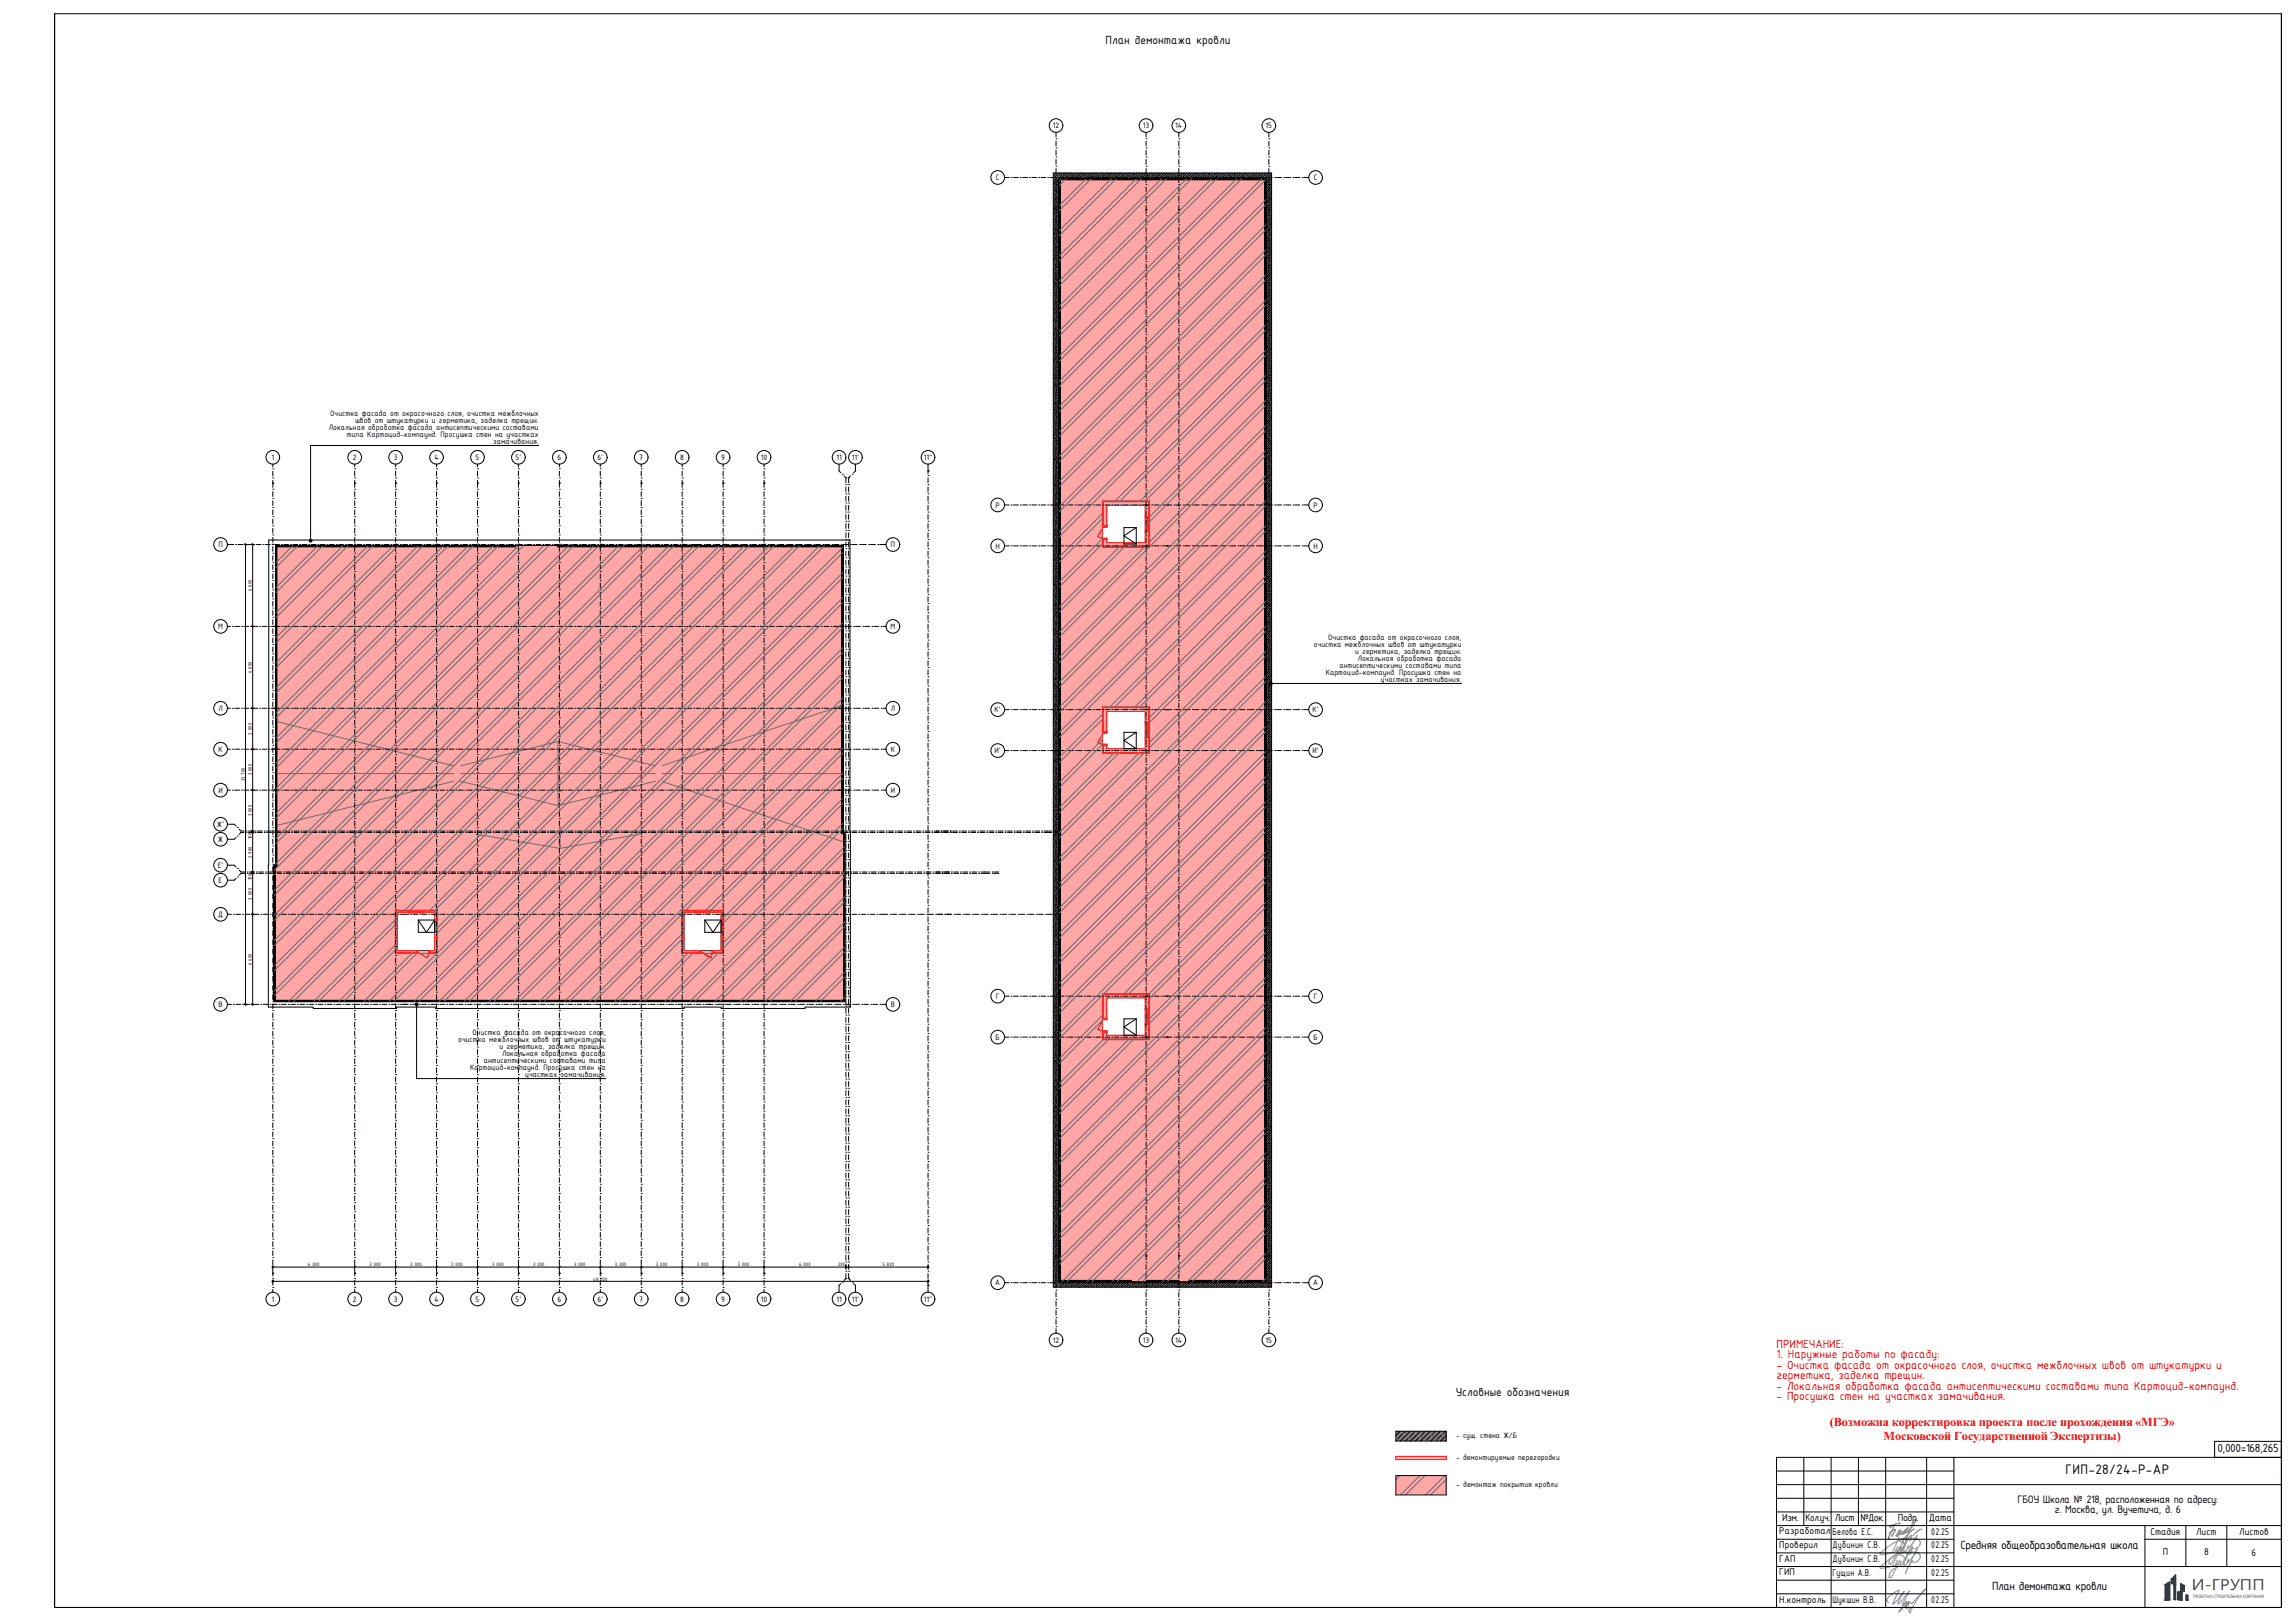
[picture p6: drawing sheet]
<svg xmlns="http://www.w3.org/2000/svg" width="841mm" height="594mm" viewBox="0 0 841 594" stroke-linecap="round" stroke-linejoin="round" font-family="sans-serif">
<defs><g id="words">
<text font-size="5.6" fill="#004080" x="803.2" y="582.7">И-ГРУПП</text>
<text font-size="5.4" x="756.9" y="540.3">ГИП-28/24-Р-АР</text>
<g font-size="4.6">
<text x="405.1" y="16.1">План демонтажа кровли</text>
<text x="533.4" y="511.6">Условные обозначения</text>
<text x="812.5" y="532.2">0,000=168,265</text>
<text x="718.4" y="567.6">Средняя общеобразовательная школа</text>
<text x="730" y="582.6">План демонтажа кровли</text>
</g>
<g font-size="4.6" fill="#f00">
<text x="651" y="493.8">ПРИМЕЧАНИЕ:</text>
<text x="651" y="497.7">1. Наружные работы по фасаду:</text>
<text x="651" y="501.6">- Очистка фасада от окрасочного слоя, очистка межблочных швов от штукатурки и</text>
<text x="651" y="505.4">герметика, заделка трещин.</text>
<text x="651" y="509.3">- Локальная обработка фасада антисептическими составами типа Картоцид-компаунд.</text>
<text x="651" y="513.2">- Просушка стен на участках замачивания.</text>
</g>
<g font-size="4.5" fill="#f00">
<text x="670.5" y="522.4">(Возможна корректировка проекта после прохождения «МГЭ»</text>
<text x="690.3" y="527.6">Московской Государственной Экспертизы)</text>
</g>
<g font-size="4.3">
<text x="739.4" y="550.7">ГБОУ Школа № 218, расположенная по адресу:</text>
<text x="752.9" y="554.3">г. Москва, ул. Вучетича, д. 6</text>
</g>
<g font-size="4">
<text x="653.1" y="557.4">Изм.</text>
<text x="661.7" y="557.4">Кол.уч.</text>
<text x="672.4" y="557.4">Лист</text>
<text x="681.8" y="557.4">№Док.</text>
<text x="695.5" y="557.4">Подп.</text>
<text x="706.8" y="557.4">Дата</text>
</g>
<g font-size="3.9">
<text x="652" y="562.3">Разработал</text>
<text x="671.5" y="562.4">Белова Е.С.</text>
<text x="707.7" y="562.4">02.25</text>
<text x="788.1" y="562.4">Стадия</text>
<text x="804.7" y="562.4">Лист</text>
<text x="820.6" y="562.4">Листов</text>
<text x="652" y="567.3">Проверил</text>
<text x="671.5" y="567.3">Дубинин С.В.</text>
<text x="707.7" y="567.4">02.25</text>
<text x="792.6" y="569.9">П</text>
<text x="807.7" y="569.9">8</text>
<text x="652" y="572.3">ГАП</text>
<text x="671.5" y="572.3">Дубинин С.В.</text>
<text x="707.7" y="572.4">02.25</text>
<text x="825.1" y="570.2">6</text>
<text x="652" y="577.3">ГИП</text>
<text x="671.5" y="577.4">Гущин А.В.</text>
<text x="707.7" y="577.4">02.25</text>
<text x="652" y="587.3">Н.контроль</text>
<text x="671.5" y="587.3">Шукшин В.В.</text>
<text x="707.7" y="587.4">02.25</text>
</g>
<g font-size="3.1">
<text x="385.8" y="47">12</text>
<text x="418.8" y="47">13</text>
<text x="430.7" y="47">14</text>
<text x="463.8" y="47">15</text>
<text x="364.9" y="66">С</text>
<text x="481.4" y="66">С</text>
<text x="121" y="152.4">Очистка фасада от окрасочного слоя, очистка межблочных</text>
<text x="130.1" y="154.9">швов от штукатурки и герметика, заделка трещин.</text>
<text x="120.5" y="157.5">Локальная обработка фасада антисептическими составами</text>
<text x="127.1" y="160.1">типа Картоцид-компаунд. Просушка стен на участках</text>
<text x="180.7" y="162.7">замачивания.</text>
<text x="99.5" y="168.6">1</text>
<text x="129.3" y="168.6">2</text>
<text x="144.3" y="168.6">3</text>
<text x="159.2" y="168.6">4</text>
<text x="174.3" y="168.6">5</text>
<text x="188.9" y="168.6">5'</text>
<text x="204.3" y="168.6">6</text>
<text x="218.9" y="168.6">6'</text>
<text x="234.3" y="168.6">7</text>
<text x="249.3" y="168.6">8</text>
<text x="264.3" y="168.6">9</text>
<text x="278.8" y="168.6">10</text>
<text x="306.5" y="168.6">11</text>
<text x="312.1" y="168.6">11'</text>
<text x="338.5" y="168.6">11&quot;</text>
<text x="364.8" y="186">Р</text>
<text x="481.3" y="186">Р</text>
<text x="80" y="200.5">П</text>
<text x="326.4" y="200.5">П</text>
<text x="364.8" y="201">Н</text>
<text x="481.3" y="201">Н</text>
<text x="79.9" y="230.5">М</text>
<text x="326.3" y="230.5">М</text>
<text x="481.5" y="237">очистка межблочных швов от штукатурки</text>
<text x="486.7" y="234.4">Очистка фасада от окрасочного слоя,</text>
<text x="496.6" y="239.6">и герметика, заделка трещин.</text>
<text x="490.8" y="244.7">антисептическими составами типа</text>
<text x="497.6" y="242.1">Локальная обработка фасада</text>
<text x="485.9" y="247.3">Картоцид-компаунд. Просушка стен на</text>
<text x="506" y="249.9">участках замачивания.</text>
<text x="80" y="260.5">Л</text>
<text x="326.4" y="260.5">Л</text>
<text x="364.5" y="261">К'</text>
<text x="481" y="261">К'</text>
<text x="80" y="275.5">К</text>
<text x="326.4" y="275.5">К</text>
<text x="364.5" y="276">И'</text>
<text x="481" y="276">И'</text>
<text x="80" y="290.5">И</text>
<text x="326.4" y="290.5">И</text>
<text x="79.5" y="303">Ж'</text>
<text x="79.8" y="308.5">Ж</text>
<text x="79.8" y="318">Е'</text>
<text x="80.1" y="323.5">Е</text>
<text x="79.9" y="336">Д</text>
<text x="80" y="369">В</text>
<text x="326.4" y="369">В</text>
<text x="364.9" y="366">Г</text>
<text x="481.4" y="366">Г</text>
<text x="167.9" y="381.8">очистка межблочных швов от штукатурки</text>
<text x="173.2" y="379.2">Очистка фасада от окрасочного слоя,</text>
<text x="364.8" y="381">Б</text>
<text x="481.3" y="381">Б</text>
<text x="177.3" y="389.5">антисептическими составами типа</text>
<text x="183" y="384.4">и герметика, заделка трещин.</text>
<text x="184" y="386.9">Локальная обработка фасада</text>
<text x="172.3" y="392.1">Картоцид-компаунд. Просушка стен на</text>
<text x="192.5" y="394.7">участках замачивания.</text>
<text x="364.7" y="471">А</text>
<text x="481.2" y="471">А</text>
<text x="99.5" y="477">1</text>
<text x="129.3" y="477">2</text>
<text x="144.3" y="477">3</text>
<text x="159.2" y="477">4</text>
<text x="174.3" y="477">5</text>
<text x="188.9" y="477">5'</text>
<text x="204.3" y="477">6</text>
<text x="218.9" y="477">6'</text>
<text x="234.3" y="477">7</text>
<text x="249.3" y="477">8</text>
<text x="264.3" y="477">9</text>
<text x="278.8" y="477">10</text>
<text x="306.5" y="477">11</text>
<text x="312.1" y="477">11'</text>
<text x="338.5" y="477">11&quot;</text>
<text x="385.8" y="492">12</text>
<text x="418.8" y="492">13</text>
<text x="430.7" y="492">14</text>
<text x="463.8" y="492">15</text>
<text x="533.6" y="527">- сущ. стена Ж/Б</text>
<text x="533.6" y="535">- демонтируемые перегородки</text>
<text x="533.7" y="545">- демонтаж покрытия кровли</text>
</g>
<g font-size="1.9">
<text x="92.3" y="216.7" transform="rotate(-90 92.3 216.7)">6 000</text>
<text x="92.3" y="246.7" transform="rotate(-90 92.3 246.7)">6 000</text>
<text x="92.3" y="269.2" transform="rotate(-90 92.3 269.2)">3 000</text>
<text x="89.7" y="286.3" transform="rotate(-90 89.7 286.3)">33 700</text>
<text x="92.3" y="284.2" transform="rotate(-90 92.3 284.2)">3 000</text>
<text x="92.3" y="299.2" transform="rotate(-90 92.3 299.2)">3 000</text>
<text x="92.3" y="307.6" transform="rotate(-90 92.3 307.6)">100</text>
<text x="92.3" y="314.4" transform="rotate(-90 92.3 314.4)">2 900</text>
<text x="92.3" y="322.6" transform="rotate(-90 92.3 322.6)">100</text>
<text x="92.3" y="329.7" transform="rotate(-90 92.3 329.7)">3 000</text>
<text x="92.3" y="353.7" transform="rotate(-90 92.3 353.7)">6 600</text>
<text x="112.9" y="464.1">6 000</text>
<text x="135.4" y="464.1">3 000</text>
<text x="150.4" y="464.1">3 000</text>
<text x="165.4" y="464.1">3 000</text>
<text x="180.4" y="464.1">3 000</text>
<text x="195.4" y="464.1">3 000</text>
<text x="210.4" y="464.1">3 000</text>
<text x="225.4" y="464.1">3 000</text>
<text x="240.4" y="464.1">3 000</text>
<text x="255.4" y="464.1">3 000</text>
<text x="270.4" y="464.1">3 000</text>
<text x="292.9" y="464.1">6 000</text>
<text x="307.1" y="464.1">200</text>
<text x="323.4" y="464.1">5 820</text>
<text x="217.4" y="469.3">48 020</text>
</g>
<text font-size="1.6" fill="#004080" x="803.6" y="585.4">ПРОЕКТНО-СТРОИТЕЛЬНАЯ КОМПАНИЯ</text>
</g></defs>
<path d="M388 65.4h76v404.3h-76zM404 183.6v16.9h17.3v-16.9zM404 259.1v16.9h17.3v-16.9zM404 364.1v16.9h17.3v-16.9z" fill-rule="evenodd" fill="#ffa6a6"/>
<path d="M388 65.4h76v404.3h-76zM404 183.6h17.3v16.9h-17.3zM404 259.1h17.3v16.9h-17.3zM404 364.1h17.3v16.9h-17.3z" fill="none" stroke="#ff0909" stroke-width=".37"/>
<path d="M386 63.4h2v2z" fill="#7f7f7f"/>
<path d="M386.2 63.4l-.1 .1M387.1 63.4l-.5 .6M387.2 64.2l-.2 .2M387.5 64h.1M388 64.4l-.5 .5M388 65.3h-.1M388 63.5l-.3 .2" fill="none" stroke="#000" stroke-width=".37"/>
<path d="M388 469.7v2h-2z" fill="#7f7f7f"/>
<path d="M386.1 471.6h.1M387 470.7l-.7 .7M387.2 470.5h.1M387.9 471.6v.1M388 470.7l-1 1M388 469.8l-.5 .5" fill="none" stroke="#000" stroke-width=".37"/>
<path d="M386 469.7h2l-2 2z" fill="#7f7f7f"/>
<path d="M386.1 469.8l-.1 .1M387.1 469.7l-1.1 1.1" fill="none" stroke="#000" stroke-width=".37"/>
<path d="M386 65.4h2v404.3h-2z" fill-rule="evenodd" fill="#7f7f7f"/>
<g fill="none" stroke="#000" stroke-width=".37">
<path d="M386 65.4v.1M386.1 76.4h.1M386.1 67.2h.1M386.1 74.5l-.1 .1M386.3 74.3h.1M386.3 72.5l-.3 .3M386.6 72.2h.1M386.6 79.6l-.6 .6M386.6 70.4l-.6 .6M386.8 79.4h.1M386.8 70.2h.1M386.8 77.5l-.7 .7"/>
<path d="M386.8 68.3l-.7 .7M387 65.4l-1 1M387 77.3h.1M387 68.1h.1M387 75.5l-.7 .6M387 66.3l-.7 .7M387.2 75.2h.1M387.2 66h.1M387.2 73.4l-.6 .7M387.5 73.2h.1M387.5 71.3l-.7 .7M387.7 71.1h.1"/>
<path d="M387.7 78.4l-.7 .7M387.7 69.3l-.7 .6M387.9 65.4l-.4 .4M387.9 78.2h.1M387.9 69h.1M387.9 76.4l-.7 .7M387.9 67.2l-.7 .7M388 79.1l-2 2M388 77.2l-2 2M388 75.4l-2 2M388 73.6l-2 2M388 71.7l-2 2"/>
<path d="M388 69.9l-2 2M388 68.1l-2 2M388 66.2l-2 2M388 74.5l-.5 .5M388 72.6l-.3 .3M388 70.8l-.1 .1M386.1 94.8h.1M386.1 85.6h.1M386.1 92.9l-.1 .1M386.1 83.7l-.1 .1M386.3 92.7h.1M386.3 83.5h.1"/>
<path d="M386.3 90.9l-.3 .3M386.3 81.7l-.3 .3M386.6 99.8h.1M386.6 90.6h.1M386.6 81.4h.1M386.6 98l-.6 .5M386.6 88.8l-.6 .6M386.8 97.7h.1M386.8 88.6h.1M386.8 95.9l-.7 .7M386.8 86.7l-.7 .7M387 95.7h.1"/>
<path d="M387 86.5h.1M387 93.8l-.7 .7M387 84.6l-.7 .7M387.2 93.6h.1M387.2 84.4h.1M387.2 91.8l-.6 .7M387.2 82.6l-.6 .7M387.5 91.5h.1M387.5 82.4h.1M387.5 98.9l-.7 .7M387.5 89.7l-.7 .7M387.5 80.5l-.7 .7"/>
<path d="M387.7 98.7h.1M387.7 89.5h.1M387.7 80.3h.1M387.7 96.8l-.7 .7M387.7 87.6l-.7 .7M387.9 96.6h.1M387.9 87.4h.1M387.9 94.8l-.7 .6M387.9 85.6l-.7 .7M388 99.3l-2 2M388 97.5l-2 2M388 95.6l-2 2"/>
<path d="M388 93.8l-2 2M388 92l-2 2M388 90.1l-2 2M388 88.3l-2 2M388 86.4l-2 2M388 84.6l-2 2M388 82.8l-2 2M388 80.9l-2 2M388 98.4h-.1M388 92.9l-.5 .5M388 91l-.3 .3M388 89.2h-.1"/>
<path d="M388 83.7l-.5 .5M388 81.8l-.3 .3M388 80l-.1 .1M386.1 113.1h.1M386.1 104h.1M386.1 111.3l-.1 .1M386.1 102.1l-.1 .1M386.3 111.1h.1M386.3 101.9h.1M386.3 118.4l-.3 .4M386.3 109.2l-.3 .4M386.3 100l-.3 .4"/>
<path d="M386.6 118.2h.1M386.6 109h.1M386.6 116.4l-.6 .5M386.6 107.2l-.6 .5M386.8 116.1h.1M386.8 106.9h.1M386.8 114.3l-.7 .7M386.8 105.1l-.7 .7M387 114.1h.1M387 104.9h.1M387 112.2l-.7 .7M387 103l-.7 .7"/>
<path d="M387.2 112h.1M387.2 102.8h.1M387.2 119.3l-.6 .7M387.2 110.2l-.6 .6M387.2 101l-.6 .7M387.5 119.1h.1M387.5 109.9h.1M387.5 100.7h.1M387.5 117.3l-.7 .7M387.5 108.1l-.7 .7M387.7 117.1h.1M387.7 107.9h.1"/>
<path d="M387.7 115.2l-.7 .7M387.7 106l-.7 .7M387.9 115h.1M387.9 105.8h.1M387.9 113.1l-.7 .7M387.9 104l-.7 .6M388 119.5l-2 2M388 117.7l-2 2M388 115.9l-2 2M388 114l-2 2M388 112.2l-2 2M388 110.3l-2 2"/>
<path d="M388 108.5l-2 2M388 106.7l-2 2M388 104.8l-2 2M388 103l-2 2M388 101.1l-2 2M388 118.6l-.3 .3M388 116.8h-.1M388 111.3l-.5 .5M388 109.4l-.3 .3M388 107.6h-.1M388 102.1l-.5 .5M388 100.2l-.3 .3"/>
<path d="M386.1 131.5h.1M386.1 122.3h.1M386.1 138.9l-.1 .1M386.1 129.7l-.1 .1M386.1 120.5l-.1 .1M386.3 138.7h.1M386.3 129.5h.1M386.3 120.3h.1M386.3 136.8l-.3 .4M386.3 127.6l-.3 .4M386.6 136.6h.1M386.6 127.4h.1"/>
<path d="M386.6 134.7l-.6 .6M386.6 125.6l-.6 .5M386.8 134.5h.1M386.8 125.3h.1M386.8 132.7l-.7 .7M386.8 123.5l-.7 .7M387 132.4h.1M387 123.3h.1M387 139.8l-.7 .7M387 130.6l-.7 .7M387 121.4l-.7 .7M387.2 139.6h.1"/>
<path d="M387.2 130.4h.1M387.2 121.2h.1M387.2 137.7l-.6 .7M387.2 128.5l-.6 .7M387.5 137.5h.1M387.5 128.3h.1M387.5 135.7l-.7 .7M387.5 126.5l-.7 .7M387.7 135.4h.1M387.7 126.2h.1M387.7 133.6l-.7 .7M387.7 124.4l-.7 .7"/>
<path d="M387.9 133.4h.1M387.9 124.2h.1M387.9 131.5l-.7 .7M387.9 122.3l-.7 .7M388 139.8l-2 2M388 137.9l-2 2M388 136.1l-2 2M388 134.2l-2 2M388 132.4l-2 2M388 130.6l-2 2M388 128.7l-2 2M388 126.9l-2 2"/>
<path d="M388 125l-2 2M388 123.2l-2 2M388 121.4l-2 2M388 138.8l-.5 .5M388 137l-.3 .3M388 135.2h-.1M388 129.6l-.5 .6M388 127.8l-.3 .3M388 126h-.1M388 120.5l-.5 .5M386.1 159.1h.1M386.1 149.9h.1"/>
<path d="M386.1 140.7h.1M386.1 157.3l-.1 .1M386.1 148.1l-.1 .1M386.3 157h.1M386.3 147.8h.1M386.3 155.2l-.3 .3M386.3 146l-.3 .4M386.6 155h.1M386.6 145.8h.1M386.6 153.1l-.6 .6M386.6 143.9l-.6 .6M386.8 152.9h.1"/>
<path d="M386.8 143.7h.1M386.8 151.1l-.7 .7M386.8 141.9l-.7 .7M387 150.8h.1M387 141.6h.1M387 158.2l-.7 .7M387 149l-.7 .7M387.2 158h.1M387.2 148.8h.1M387.2 156.1l-.6 .7M387.2 146.9l-.6 .7M387.5 155.9h.1"/>
<path d="M387.5 146.7h.1M387.5 154.1l-.7 .6M387.5 144.9l-.7 .6M387.7 153.8h.1M387.7 144.6h.1M387.7 152l-.7 .7M387.7 142.8l-.7 .7M387.9 151.8h.1M387.9 142.6h.1M387.9 159.1l-.7 .7M387.9 149.9l-.7 .7M387.9 140.7l-.7 .7"/>
<path d="M388 160l-2 2M388 158.1l-2 2M388 156.3l-2 2M388 154.5l-2 2M388 152.6l-2 2M388 150.8l-2 2M388 148.9l-2 2M388 147.1l-2 2M388 145.3l-2 2M388 143.4l-2 2M388 141.6l-2 2M388 157.2l-.5 .5"/>
<path d="M388 155.4l-.3 .3M388 153.5l-.1 .1M388 148l-.5 .5M388 146.2l-.3 .3M388 144.4h-.1M386.1 177.5h.1M386.1 168.3h.1M386.1 175.7l-.1 .1M386.1 166.5l-.1 .1M386.3 175.4h.1M386.3 166.2h.1M386.3 173.6l-.3 .3"/>
<path d="M386.3 164.4l-.3 .3M386.6 173.4h.1M386.6 164.2h.1M386.6 171.5l-.6 .6M386.6 162.3l-.6 .6M386.8 171.3h.1M386.8 162.1h.1M386.8 178.6l-.7 .7M386.8 169.4l-.7 .7M386.8 160.3l-.7 .6M387 178.4h.1M387 169.2h.1"/>
<path d="M387 160h.1M387 176.6l-.7 .7M387 167.4l-.7 .7M387.2 176.3h.1M387.2 167.2h.1M387.2 174.5l-.6 .7M387.2 165.3l-.6 .7M387.5 174.3h.1M387.5 165.1h.1M387.5 172.4l-.7 .7M387.5 163.2l-.7 .7M387.7 172.2h.1"/>
<path d="M387.7 163h.1M387.7 179.6l-.7 .6M387.7 170.4l-.7 .7M387.7 161.2l-.7 .7M387.9 179.3h.1M387.9 170.1h.1M387.9 160.9h.1M387.9 177.5l-.7 .7M387.9 168.3l-.7 .7M388 178.4l-2 2M388 176.5l-2 2M388 174.7l-2 2"/>
<path d="M388 172.8l-2 2M388 171l-2 2M388 169.2l-2 2M388 167.3l-2 2M388 165.5l-2 2M388 163.7l-2 2M388 161.8l-2 2M388 175.6l-.5 .5M388 173.8l-.3 .2M388 171.9l-.1 .1M388 166.4l-.5 .5M388 164.6l-.3 .3"/>
<path d="M388 162.7l-.1 .1M386.1 195.9h.1M386.1 186.7h.1M386.1 194l-.1 .2M386.1 184.8l-.1 .2M386.3 193.8h.1M386.3 184.6h.1M386.3 192l-.3 .3M386.3 182.8l-.3 .3M386.6 191.7h.1M386.6 182.5h.1M386.6 199.1l-.6 .6"/>
<path d="M386.6 189.9l-.6 .6M386.6 180.7l-.6 .6M386.8 198.9h.1M386.8 189.7h.1M386.8 180.5h.1M386.8 197l-.7 .7M386.8 187.8l-.7 .7M387 196.8h.1M387 187.6h.1M387 195l-.7 .6M387 185.8l-.7 .7M387.2 194.7h.1"/>
<path d="M387.2 185.5h.1M387.2 192.9l-.6 .7M387.2 183.7l-.6 .7M387.5 192.7h.1M387.5 183.5h.1M387.5 190.8l-.7 .7M387.5 181.6l-.7 .7M387.7 199.8h.1M387.7 190.6h.1M387.7 181.4h.1M387.7 197.9l-.7 .7M387.7 188.8l-.7 .6"/>
<path d="M387.9 197.7h.1M387.9 188.5h.1M387.9 195.9l-.7 .7M387.9 186.7l-.7 .7M388 198.6l-2 2M388 196.7l-2 2M388 194.9l-2 2M388 193.1l-2 2M388 191.2l-2 2M388 189.4l-2 2M388 187.6l-2 2M388 185.7l-2 2"/>
<path d="M388 183.9l-2 2M388 182l-2 2M388 180.2l-2 2M388 199.5l-.1 .1M388 194l-.5 .5M388 192.2l-.3 .2M388 190.3l-.1 .1M388 184.8l-.5 .5M388 183l-.3 .2M388 181.1l-.1 .1M386.1 214.3h.1M386.1 205.1h.1"/>
<path d="M386.1 212.4l-.1 .1M386.1 203.2l-.1 .1M386.3 212.2h.1M386.3 203h.1M386.3 219.5l-.3 .4M386.3 210.4l-.3 .3M386.3 201.2l-.3 .3M386.6 219.3h.1M386.6 210.1h.1M386.6 200.9h.1M386.6 217.5l-.6 .6M386.6 208.3l-.6 .6"/>
<path d="M386.8 217.2h.1M386.8 208.1h.1M386.8 215.4l-.7 .7M386.8 206.2l-.7 .7M387 215.2h.1M387 206h.1M387 213.3l-.7 .7M387 204.1l-.7 .7M387.2 213.1h.1M387.2 203.9h.1M387.2 211.3l-.6 .7M387.2 202.1l-.6 .7"/>
<path d="M387.5 211h.1M387.5 201.9h.1M387.5 218.4l-.7 .7M387.5 209.2l-.7 .7M387.5 200l-.7 .7M387.7 218.2h.1M387.7 209h.1M387.7 216.3l-.7 .7M387.7 207.1l-.7 .7M387.9 216.1h.1M387.9 206.9h.1M387.9 214.3l-.7 .7"/>
<path d="M387.9 205.1l-.7 .7M388 218.8l-2 2M388 217l-2 2M388 215.1l-2 2M388 213.3l-2 2M388 211.5l-2 2M388 209.6l-2 2M388 207.8l-2 2M388 205.9l-2 2M388 204.1l-2 2M388 202.3l-2 2M388 200.4l-2 2"/>
<path d="M388 219.7l-.3 .3M388 217.9h-.1M388 212.4l-.5 .5M388 210.5l-.3 .3M388 208.7h-.1M388 203.2l-.5 .5M388 201.3l-.3 .3M386.1 232.6h.1M386.1 223.5h.1M386.1 240l-.1 .1M386.1 230.8l-.1 .1M386.1 221.6l-.1 .1"/>
<path d="M386.3 239.8h.1M386.3 230.6h.1M386.3 221.4h.1M386.3 237.9l-.3 .4M386.3 228.7l-.3 .4M386.6 237.7h.1M386.6 228.5h.1M386.6 235.9l-.6 .5M386.6 226.7l-.6 .5M386.8 235.6h.1M386.8 226.4h.1M386.8 233.8l-.7 .7"/>
<path d="M386.8 224.6l-.7 .7M387 233.6h.1M387 224.4h.1M387 231.7l-.7 .7M387 222.5l-.7 .7M387.2 231.5h.1M387.2 222.3h.1M387.2 238.9l-.6 .6M387.2 229.7l-.6 .6M387.2 220.5l-.6 .7M387.5 238.6h.1M387.5 229.4h.1"/>
<path d="M387.5 220.2h.1M387.5 236.8l-.7 .7M387.5 227.6l-.7 .7M387.7 236.6h.1M387.7 227.4h.1M387.7 234.7l-.7 .7M387.7 225.5l-.7 .7M387.9 234.5h.1M387.9 225.3h.1M387.9 232.6l-.7 .7M387.9 223.5l-.7 .6M388 239l-2 2"/>
<path d="M388 237.2l-2 2M388 235.4l-2 2M388 233.5l-2 2M388 231.7l-2 2M388 229.8l-2 2M388 228l-2 2M388 226.2l-2 2M388 224.3l-2 2M388 222.5l-2 2M388 220.6l-2 2M388 240l-.5 .5M388 238.1l-.3 .3"/>
<path d="M388 236.3h-.1M388 230.8l-.5 .5M388 228.9l-.3 .3M388 227.1h-.1M388 221.6l-.5 .5M386.1 251h.1M386.1 241.8h.1M386.1 258.4l-.1 .1M386.1 249.2l-.1 .1M386.3 258.2h.1M386.3 249h.1M386.3 256.3l-.3 .4"/>
<path d="M386.3 247.1l-.3 .4M386.6 256.1h.1M386.6 246.9h.1M386.6 254.2l-.6 .6M386.6 245.1l-.6 .5M386.8 254h.1M386.8 244.8h.1M386.8 252.2l-.7 .7M386.8 243l-.7 .7M387 251.9h.1M387 242.8h.1M387 259.3l-.7 .7"/>
<path d="M387 250.1l-.7 .7M387 240.9l-.7 .7M387.2 259.1h.1M387.2 249.9h.1M387.2 240.7h.1M387.2 257.2l-.6 .7M387.2 248l-.6 .7M387.5 257h.1M387.5 247.8h.1M387.5 255.2l-.7 .7M387.5 246l-.7 .7M387.7 254.9h.1"/>
<path d="M387.7 245.7h.1M387.7 253.1l-.7 .7M387.7 243.9l-.7 .7M387.9 252.9h.1M387.9 243.7h.1M387.9 251l-.7 .7M387.9 241.8l-.7 .7M388 259.3l-2 2M388 257.4l-2 2M388 255.6l-2 2M388 253.7l-2 2M388 251.9l-2 2"/>
<path d="M388 250.1l-2 2M388 248.2l-2 2M388 246.4l-2 2M388 244.5l-2 2M388 242.7l-2 2M388 240.9l-2 2M388 258.3l-.5 .5M388 256.5l-.3 .3M388 254.7h-.1M388 249.1l-.5 .6M388 247.3l-.3 .3M388 245.5h-.1"/>
<path d="M386.1 278.6h.1M386.1 269.4h.1M386.1 260.2h.1M386.1 276.8l-.1 .1M386.1 267.6l-.1 .1M386.3 276.5h.1M386.3 267.3h.1M386.3 274.7l-.3 .3M386.3 265.5l-.3 .4M386.6 274.5h.1M386.6 265.3h.1M386.6 272.6l-.6 .6"/>
<path d="M386.6 263.4l-.6 .6M386.8 272.4h.1M386.8 263.2h.1M386.8 279.8l-.7 .6M386.8 270.6l-.7 .7M386.8 261.4l-.7 .7M387 279.5h.1M387 270.3h.1M387 261.1h.1M387 277.7l-.7 .7M387 268.5l-.7 .7M387.2 277.5h.1"/>
<path d="M387.2 268.3h.1M387.2 275.6l-.6 .7M387.2 266.4l-.6 .7M387.5 275.4h.1M387.5 266.2h.1M387.5 273.6l-.7 .6M387.5 264.4l-.7 .6M387.7 273.3h.1M387.7 264.1h.1M387.7 271.5l-.7 .7M387.7 262.3l-.7 .7M387.9 271.3h.1"/>
<path d="M387.9 262.1h.1M387.9 278.6l-.7 .7M387.9 269.4l-.7 .7M387.9 260.2l-.7 .7M388 279.5l-2 2M388 277.6l-2 2M388 275.8l-2 2M388 274l-2 2M388 272.1l-2 2M388 270.3l-2 2M388 268.4l-2 2M388 266.6l-2 2"/>
<path d="M388 264.8l-2 2M388 262.9l-2 2M388 261.1l-2 2M388 276.7l-.5 .5M388 274.9l-.3 .3M388 273l-.1 .1M388 267.5l-.5 .5M388 265.7l-.3 .3M388 263.9h-.1M386.1 297h.1M386.1 287.8h.1M386.1 295.2l-.1 .1"/>
<path d="M386.1 286l-.1 .1M386.3 294.9h.1M386.3 285.7h.1M386.3 293.1l-.3 .3M386.3 283.9l-.3 .3M386.6 292.9h.1M386.6 283.7h.1M386.6 291l-.6 .6M386.6 281.8l-.6 .6M386.8 300h.1M386.8 290.8h.1M386.8 281.6h.1"/>
<path d="M386.8 298.1l-.7 .7M386.8 288.9l-.7 .7M387 297.9h.1M387 288.7h.1M387 296.1l-.7 .7M387 286.9l-.7 .7M387.2 295.8h.1M387.2 286.7h.1M387.2 294l-.6 .7M387.2 284.8l-.6 .7M387.5 293.8h.1M387.5 284.6h.1"/>
<path d="M387.5 291.9l-.7 .7M387.5 282.7l-.7 .7M387.7 291.7h.1M387.7 282.5h.1M387.7 299.1l-.7 .7M387.7 289.9l-.7 .7M387.7 280.7l-.7 .7M387.9 298.8h.1M387.9 289.6h.1M387.9 280.4h.1M387.9 297l-.7 .7M387.9 287.8l-.7 .7"/>
<path d="M388 299.7l-2 2M388 297.9l-2 2M388 296l-2 2M388 294.2l-2 2M388 292.3l-2 2M388 290.5l-2 2M388 288.7l-2 2M388 286.8l-2 2M388 285l-2 2M388 283.2l-2 2M388 281.3l-2 2M388 295.1l-.5 .5"/>
<path d="M388 293.3l-.3 .2M388 291.4l-.1 .1M388 285.9l-.5 .5M388 284.1l-.3 .3M388 282.2l-.1 .1M386.1 315.4h.1M386.1 306.2h.1M386.1 313.5l-.1 .2M386.1 304.3l-.1 .2M386.3 313.3h.1M386.3 304.1h.1M386.3 311.5l-.3 .3"/>
<path d="M386.3 302.3l-.3 .3M386.6 311.2h.1M386.6 302h.1M386.6 318.6l-.6 .6M386.6 309.4l-.6 .6M386.6 300.2l-.6 .6M386.8 318.4h.1M386.8 309.2h.1M386.8 316.5l-.7 .7M386.8 307.3l-.7 .7M387 316.3h.1M387 307.1h.1"/>
<path d="M387 314.5l-.7 .6M387 305.3l-.7 .7M387.2 314.2h.1M387.2 305h.1M387.2 312.4l-.6 .7M387.2 303.2l-.6 .7M387.5 312.2h.1M387.5 303h.1M387.5 319.5l-.7 .7M387.5 310.3l-.7 .7M387.5 301.1l-.7 .7M387.7 319.3h.1"/>
<path d="M387.7 310.1h.1M387.7 300.9h.1M387.7 317.4l-.7 .7M387.7 308.3l-.7 .6M387.9 317.2h.1M387.9 308h.1M387.9 315.4l-.7 .7M387.9 306.2l-.7 .7M388 319.9l-2 2M388 318.1l-2 2M388 316.2l-2 2M388 314.4l-2 2"/>
<path d="M388 312.6l-2 2M388 310.7l-2 2M388 308.9l-2 2M388 307.1l-2 2M388 305.2l-2 2M388 303.4l-2 2M388 301.5l-2 2M388 319l-.1 .1M388 313.5l-.5 .5M388 311.7l-.3 .2M388 309.8l-.1 .1M388 304.3l-.5 .5"/>
<path d="M388 302.5l-.3 .2M388 300.6l-.1 .1M386.1 333.8h.1M386.1 324.6h.1M386.1 331.9l-.1 .1M386.1 322.7l-.1 .1M386.3 331.7h.1M386.3 322.5h.1M386.3 339l-.3 .4M386.3 329.9l-.3 .3M386.3 320.7l-.3 .3M386.6 338.8h.1"/>
<path d="M386.6 329.6h.1M386.6 320.4h.1M386.6 337l-.6 .6M386.6 327.8l-.6 .6M386.8 336.7h.1M386.8 327.6h.1M386.8 334.9l-.7 .7M386.8 325.7l-.7 .7M387 334.7h.1M387 325.5h.1M387 332.8l-.7 .7M387 323.7l-.7 .6"/>
<path d="M387.2 332.6h.1M387.2 323.4h.1M387.2 340l-.6 .7M387.2 330.8l-.6 .7M387.2 321.6l-.6 .7M387.5 339.7h.1M387.5 330.5h.1M387.5 321.4h.1M387.5 337.9l-.7 .7M387.5 328.7l-.7 .7M387.7 337.7h.1M387.7 328.5h.1"/>
<path d="M387.7 335.8l-.7 .7M387.7 326.6l-.7 .7M387.9 335.6h.1M387.9 326.4h.1M387.9 333.8l-.7 .7M387.9 324.6l-.7 .7M388 338.3l-2 2M388 336.5l-2 2M388 334.6l-2 2M388 332.8l-2 2M388 331l-2 2M388 329.1l-2 2"/>
<path d="M388 327.3l-2 2M388 325.4l-2 2M388 323.6l-2 2M388 321.8l-2 2M388 339.2l-.3 .3M388 337.4h-.1M388 331.9l-.5 .5M388 330l-.3 .3M388 328.2h-.1M388 322.7l-.5 .5M388 320.8l-.3 .3M386.1 352.1h.1"/>
<path d="M386.1 343h.1M386.1 359.5l-.1 .1M386.1 350.3l-.1 .1M386.1 341.1l-.1 .1M386.3 359.3h.1M386.3 350.1h.1M386.3 340.9h.1M386.3 357.4l-.3 .4M386.3 348.2l-.3 .4M386.6 357.2h.1M386.6 348h.1M386.6 355.4l-.6 .5"/>
<path d="M386.6 346.2l-.6 .5M386.8 355.1h.1M386.8 345.9h.1M386.8 353.3l-.7 .7M386.8 344.1l-.7 .7M387 353.1h.1M387 343.9h.1M387 351.2l-.7 .7M387 342l-.7 .7M387.2 351h.1M387.2 341.8h.1M387.2 358.4l-.6 .6"/>
<path d="M387.2 349.2l-.6 .6M387.5 358.1h.1M387.5 348.9h.1M387.5 356.3l-.7 .7M387.5 347.1l-.7 .7M387.7 356.1h.1M387.7 346.9h.1M387.7 354.2l-.7 .7M387.7 345l-.7 .7M387.9 354h.1M387.9 344.8h.1M387.9 352.1l-.7 .7"/>
<path d="M387.9 343l-.7 .6M388 358.5l-2 2M388 356.7l-2 2M388 354.9l-2 2M388 353l-2 2M388 351.2l-2 2M388 349.3l-2 2M388 347.5l-2 2M388 345.7l-2 2M388 343.8l-2 2M388 342l-2 2M388 340.1l-2 2"/>
<path d="M388 359.5l-.5 .5M388 357.6l-.3 .3M388 355.8h-.1M388 350.3l-.5 .5M388 348.4l-.3 .3M388 346.6h-.1M388 341.1l-.5 .5M386.1 379.7h.1M386.1 370.5h.1M386.1 361.3h.1M386.1 377.9l-.1 .1M386.1 368.7l-.1 .1"/>
<path d="M386.3 377.7h.1M386.3 368.5h.1M386.3 375.8l-.3 .4M386.3 366.6l-.3 .4M386.6 375.6h.1M386.6 366.4h.1M386.6 373.7l-.6 .6M386.6 364.6l-.6 .5M386.8 373.5h.1M386.8 364.3h.1M386.8 371.7l-.7 .7M386.8 362.5l-.7 .7"/>
<path d="M387 371.5h.1M387 362.3h.1M387 378.8l-.7 .7M387 369.6l-.7 .7M387 360.4l-.7 .7M387.2 378.6h.1M387.2 369.4h.1M387.2 360.2h.1M387.2 376.7l-.6 .7M387.2 367.5l-.6 .7M387.5 376.5h.1M387.5 367.3h.1"/>
<path d="M387.5 374.7l-.7 .7M387.5 365.5l-.7 .7M387.7 374.4h.1M387.7 365.2h.1M387.7 372.6l-.7 .7M387.7 363.4l-.7 .7M387.9 372.4h.1M387.9 363.2h.1M387.9 379.7l-.7 .7M387.9 370.5l-.7 .7M387.9 361.3l-.7 .7M388 378.8l-2 2"/>
<path d="M388 376.9l-2 2M388 375.1l-2 2M388 373.2l-2 2M388 371.4l-2 2M388 369.6l-2 2M388 367.7l-2 2M388 365.9l-2 2M388 364l-2 2M388 362.2l-2 2M388 360.4l-2 2M388 377.8l-.5 .5M388 376l-.3 .3"/>
<path d="M388 374.2h-.1M388 368.6l-.5 .6M388 366.8l-.3 .3M388 365h-.1M386.1 398.1h.1M386.1 388.9h.1M386.1 396.3l-.1 .1M386.1 387.1l-.1 .1M386.3 396h.1M386.3 386.8h.1M386.3 394.2l-.3 .3M386.3 385l-.3 .4"/>
<path d="M386.6 394h.1M386.6 384.8h.1M386.6 392.1l-.6 .6M386.6 382.9l-.6 .6M386.8 391.9h.1M386.8 382.7h.1M386.8 399.3l-.7 .6M386.8 390.1l-.7 .7M386.8 380.9l-.7 .7M387 399h.1M387 389.8h.1M387 380.6h.1"/>
<path d="M387 397.2l-.7 .7M387 388l-.7 .7M387.2 397h.1M387.2 387.8h.1M387.2 395.1l-.6 .7M387.2 385.9l-.6 .7M387.5 394.9h.1M387.5 385.7h.1M387.5 393.1l-.7 .6M387.5 383.9l-.7 .7M387.7 392.8h.1M387.7 383.6h.1"/>
<path d="M387.7 391l-.7 .7M387.7 381.8l-.7 .7M387.9 399.9h.1M387.9 390.8h.1M387.9 381.6h.1M387.9 398.1l-.7 .7M387.9 388.9l-.7 .7M388 399l-2 2M388 397.1l-2 2M388 395.3l-2 2M388 393.5l-2 2M388 391.6l-2 2"/>
<path d="M388 389.8l-2 2M388 387.9l-2 2M388 386.1l-2 2M388 384.3l-2 2M388 382.4l-2 2M388 380.6l-2 2M388 396.2l-.5 .5M388 394.4l-.3 .3M388 392.5l-.1 .1M388 387l-.5 .5M388 385.2l-.3 .3M388 383.4h-.1"/>
<path d="M386.1 416.5h.1M386.1 407.3h.1M386.1 414.7l-.1 .1M386.1 405.5l-.1 .1M386.3 414.4h.1M386.3 405.2h.1M386.3 412.6l-.3 .3M386.3 403.4l-.3 .3M386.6 412.4h.1M386.6 403.2h.1M386.6 419.7l-.6 .6M386.6 410.5l-.6 .6"/>
<path d="M386.6 401.3l-.6 .6M386.8 419.5h.1M386.8 410.3h.1M386.8 401.1h.1M386.8 417.6l-.7 .7M386.8 408.5l-.7 .6M387 417.4h.1M387 408.2h.1M387 415.6l-.7 .7M387 406.4l-.7 .7M387.2 415.3h.1M387.2 406.2h.1"/>
<path d="M387.2 413.5l-.6 .7M387.2 404.3l-.6 .7M387.5 413.3h.1M387.5 404.1h.1M387.5 411.4l-.7 .7M387.5 402.2l-.7 .7M387.7 411.2h.1M387.7 402h.1M387.7 418.6l-.7 .7M387.7 409.4l-.7 .7M387.7 400.2l-.7 .7M387.9 418.3h.1"/>
<path d="M387.9 409.1h.1M387.9 416.5l-.7 .7M387.9 407.3l-.7 .7M388 419.2l-2 2M388 417.4l-2 2M388 415.5l-2 2M388 413.7l-2 2M388 411.8l-2 2M388 410l-2 2M388 408.2l-2 2M388 406.3l-2 2M388 404.5l-2 2"/>
<path d="M388 402.7l-2 2M388 400.8l-2 2M388 414.6l-.5 .5M388 412.8l-.3 .2M388 410.9l-.1 .1M388 405.4l-.5 .5M388 403.6l-.3 .3M388 401.7l-.1 .1M386.1 434.9h.1M386.1 425.7h.1M386.1 433l-.1 .2M386.1 423.8l-.1 .2"/>
<path d="M386.3 432.8h.1M386.3 423.6h.1M386.3 431l-.3 .3M386.3 421.8l-.3 .3M386.6 439.9h.1M386.6 430.7h.1M386.6 421.5h.1M386.6 438.1l-.6 .6M386.6 428.9l-.6 .6M386.8 437.9h.1M386.8 428.7h.1M386.8 436l-.7 .7"/>
<path d="M386.8 426.8l-.7 .7M387 435.8h.1M387 426.6h.1M387 434l-.7 .6M387 424.8l-.7 .7M387.2 433.7h.1M387.2 424.5h.1M387.2 431.9l-.6 .7M387.2 422.7l-.6 .7M387.5 431.7h.1M387.5 422.5h.1M387.5 439l-.7 .7"/>
<path d="M387.5 429.8l-.7 .7M387.5 420.6l-.7 .7M387.7 438.8h.1M387.7 429.6h.1M387.7 420.4h.1M387.7 436.9l-.7 .7M387.7 427.8l-.7 .6M387.9 436.7h.1M387.9 427.5h.1M387.9 434.9l-.7 .7M387.9 425.7l-.7 .7M388 439.4l-2 2"/>
<path d="M388 437.6l-2 2M388 435.7l-2 2M388 433.9l-2 2M388 432.1l-2 2M388 430.2l-2 2M388 428.4l-2 2M388 426.6l-2 2M388 424.7l-2 2M388 422.9l-2 2M388 421l-2 2M388 438.5l-.1 .1M388 433l-.5 .5"/>
<path d="M388 431.2l-.3 .2M388 429.3l-.1 .1M388 423.8l-.5 .5M388 422l-.3 .2M388 420.1l-.1 .1M386.1 453.3h.1M386.1 444.1h.1M386.1 451.4l-.1 .1M386.1 442.2l-.1 .1M386.3 451.2h.1M386.3 442h.1M386.3 458.5l-.3 .4"/>
<path d="M386.3 449.4l-.3 .3M386.3 440.2l-.3 .3M386.6 458.3h.1M386.6 449.1h.1M386.6 456.5l-.6 .6M386.6 447.3l-.6 .6M386.8 456.3h.1M386.8 447.1h.1M386.8 454.4l-.7 .7M386.8 445.2l-.7 .7M387 454.2h.1M387 445h.1"/>
<path d="M387 452.3l-.7 .7M387 443.2l-.7 .6M387.2 452.1h.1M387.2 442.9h.1M387.2 459.5l-.6 .7M387.2 450.3l-.6 .7M387.2 441.1l-.6 .7M387.5 459.2h.1M387.5 450h.1M387.5 440.9h.1M387.5 457.4l-.7 .7M387.5 448.2l-.7 .7"/>
<path d="M387.7 457.2h.1M387.7 448h.1M387.7 455.3l-.7 .7M387.7 446.1l-.7 .7M387.9 455.1h.1M387.9 445.9h.1M387.9 453.3l-.7 .7M387.9 444.1l-.7 .7M388 459.6l-2 2M388 457.8l-2 2M388 456l-2 2M388 454.1l-2 2"/>
<path d="M388 452.3l-2 2M388 450.5l-2 2M388 448.6l-2 2M388 446.8l-2 2M388 444.9l-2 2M388 443.1l-2 2M388 441.3l-2 2M388 458.7l-.3 .3M388 456.9h-.1M388 451.4l-.5 .5M388 449.5l-.3 .3M388 447.7h-.1"/>
<path d="M388 442.2l-.5 .5M388 440.3l-.3 .3M386.1 462.5h.1M386.1 460.6l-.1 .1M386.3 469.6h.1M386.3 460.4h.1M386.3 467.7l-.3 .4M386.6 467.5h.1M386.6 465.7l-.6 .5M386.8 465.4h.1M386.8 463.6l-.7 .7M387 463.4h.1"/>
<path d="M387 461.5l-.7 .7M387.2 461.3h.1M387.2 468.7l-.6 .6M387.5 468.4h.1M387.5 466.6l-.7 .7M387.7 466.4h.1M387.7 464.5l-.7 .7M387.9 464.3h.1M387.9 462.5l-.7 .6M388 468.8l-.9 .9M388 467l-2 2M388 465.2l-2 2"/>
<path d="M388 463.3l-2 2M388 461.5l-2 2M388 467.9l-.3 .3M388 466.1h-.1M388 460.6l-.5 .5"/>
</g>
<path d="M386 63.4l2 2h-2z" fill="#7f7f7f"/>
<path d="M386.1 65.3l-.1 .1M386.1 63.5l-.1 .1M386.3 65.1h.1M386.6 64l-.6 .5M387 64.4l-.4 .5M387.5 64.9l-.5 .5M387.9 65.3v.1M388 63.4h-2v408.3h2M388 65.4v404.3" fill="none" stroke="#000" stroke-width=".37"/>
<path d="M464 469.7h2v2z" fill="#7f7f7f"/>
<path d="M464.3 469.7l-.1 .2M464.7 470.3h-.1M464.9 470h.1M465.3 469.7l-.2 .1M465.6 471.2l-.1 .1M465.8 471h.1M466 469.9l-.9 .9" fill="none" stroke="#000" stroke-width=".37"/>
<path d="M464 469.7l2 2h-2z" fill="#7f7f7f"/>
<path d="M464.2 469.9l-.2 .2M464.6 470.3l-.6 .7M465.1 470.8l-.9 .9M465.5 471.3l-.4 .4" fill="none" stroke="#000" stroke-width=".37"/>
<path d="M388 469.7h76v2h-76z" fill-rule="evenodd" fill="#7f7f7f"/>
<g fill="none" stroke="#000" stroke-width=".37">
<path d="M388 469.7h76M388 469.7v.1M388.2 471.4h.1M389 469.7l-1 1M389.1 470.5l-.7 .7M389.3 470.3h.1M389.9 469.7l-.4 .3M390 471.4l-.3 .3M390.2 471.2h.1M390.8 469.7l-2 2M391.1 470.3l-.6 .7M391.4 470h.1"/>
<path d="M391.7 469.7l-.1 .1M392.1 471.2l-.5 .5M392.3 471h.1M392.6 469.7l-2 2M393.2 470l-.7 .7M393.4 469.8h.1M394.1 471l-.7 .6M394.4 470.7h.1M394.5 469.7l-2 2M395.3 471.6h.1M395.3 469.8l-.7 .7M396.2 470.7l-.7 .7"/>
<path d="M396.3 469.7l-2 2M396.4 470.5h.1M397.1 471.6v.1M397.2 469.7l-.5 .6M397.4 471.4h.1M398.2 469.7l-2 2M398.3 470.5l-.7 .7M398.5 470.3h.1M399.1 469.7l-.4 .3M399.2 471.4l-.3 .3M399.4 471.2h.1M400 469.7l-2 2"/>
<path d="M400.3 470.3l-.7 .7M400.6 470h.1M400.9 469.7l-.1 .1M401.3 471.2l-.5 .5M401.5 471h.1M401.8 469.7l-2 2M402.4 470l-.7 .7M402.6 469.8h.1M403.3 471l-.7 .6M403.6 470.7h.1M403.7 469.7l-2 2M404.5 471.6h.1"/>
<path d="M404.5 469.8l-.7 .7M405.4 470.7l-.7 .7M405.5 469.7l-2 2M405.6 470.5h.1M406.3 471.6v.1M406.4 469.7l-.5 .6M406.5 471.4h.1M407.4 469.7l-2 2M407.5 470.5l-.7 .7M407.7 470.3h.1M408.3 469.7l-.4 .3M408.4 471.4l-.3 .3"/>
<path d="M408.6 471.2h.1M409.2 469.7l-2 2M409.5 470.3l-.7 .7M409.8 470h.1M410.1 469.7l-.1 .1M410.5 471.2l-.6 .5M410.7 471h.1M411 469.7l-2 2M411.6 470l-.7 .7M411.8 469.8h.1M412.5 471l-.7 .6M412.7 470.7h.1"/>
<path d="M412.9 469.7l-2 2M413.7 471.6h.1M413.7 469.8l-.7 .7M414.6 470.7l-.7 .7M414.7 469.7l-2 2M414.8 470.5h.1M415.5 471.6v.1M415.6 469.7l-.6 .6M415.7 471.4h.1M416.5 469.7l-2 2M416.7 470.5l-.7 .7M416.9 470.3h.1"/>
<path d="M417.5 469.7l-.4 .3M417.6 471.4l-.3 .3M417.8 471.2h.1M418.4 469.7l-2 2M418.7 470.3l-.7 .7M419 470h.1M419.3 469.7l-.1 .1M419.6 471.2l-.5 .5M419.9 471h.1M420.2 469.7l-2 2M420.8 470l-.7 .7M421 469.8h.1"/>
<path d="M421.7 471l-.7 .6M421.9 470.7h.1M422.1 469.7l-2 2M422.9 471.6h.1M422.9 469.8l-.7 .7M423.8 470.7l-.7 .7M423.9 469.7l-2 2M424 470.5h.1M424.7 471.6v.1M424.8 469.7l-.6 .6M424.9 471.4h.1M425.7 469.7l-2 2"/>
<path d="M425.8 470.5l-.6 .7M426.1 470.3h.1M426.7 469.7l-.4 .3M426.8 471.4l-.3 .3M427 471.2h.1M427.6 469.7l-2 2M427.9 470.3l-.7 .7M428.1 470h.1M428.5 469.7l-.1 .1M428.8 471.2l-.5 .5M429.1 471h.1M429.4 469.7l-2 2"/>
<path d="M430 470l-.7 .7M430.2 469.8h.1M430.9 471l-.7 .6M431.1 470.7h.1M431.3 469.7l-2 2M432.1 471.6h.1M432.1 469.8l-.7 .7M433 470.7l-.7 .7M433.1 469.7l-2 2M433.2 470.5h.1M433.9 471.6l-.1 .1M434 469.7l-.6 .6"/>
<path d="M434.1 471.4h.1M434.9 469.7l-2 2M435 470.5l-.6 .7M435.3 470.3h.1M435.8 469.7l-.3 .3M436 471.4l-.3 .3M436.2 471.2h.1M436.8 469.7l-2 2M437.1 470.3l-.7 .7M437.3 470h.1M437.7 469.7l-.1 .1M438 471.2l-.5 .5"/>
<path d="M438.3 471h.1M438.6 469.7l-2 2M439.2 470l-.7 .7M439.4 469.8h.1M440.1 471l-.7 .6M440.3 470.7h.1M440.4 469.7l-2 2M441.2 471.6h.1M441.2 469.8l-.6 .7M442.2 470.7l-.7 .7M442.3 469.7l-2 2M442.4 470.5h.1"/>
<path d="M443.1 471.6l-.1 .1M443.2 469.7l-.6 .6M443.3 471.4h.1M444.1 469.7l-2 2M444.2 470.5l-.7 .7M444.5 470.3h.1M445 469.7l-.3 .3M445.2 471.4l-.3 .3M445.4 471.2h.1M446 469.7l-2 2M446.3 470.3l-.7 .7M446.5 470h.1"/>
<path d="M446.9 469.7l-.1 .1M447.2 471.2l-.5 .5M447.4 471h.1M447.8 469.7l-2 2M448.4 470l-.7 .7M448.6 469.8h.1M449.3 471l-.7 .6M449.5 470.7h.1M449.6 469.7l-2 2M450.4 471.6h.1M450.4 469.8l-.7 .7M451.4 470.7l-.7 .7"/>
<path d="M451.5 469.7l-2 2M451.6 470.5h.1M452.3 471.6l-.1 .1M452.4 469.7l-.6 .6M452.5 471.4h.1M453.3 469.7l-2 2M453.4 470.5l-.7 .7M453.7 470.3h.1M454.2 469.7l-.3 .3M454.3 471.4l-.2 .3M454.6 471.2h.1M455.2 469.7l-2 2"/>
<path d="M455.5 470.3l-.7 .7M455.7 470h.1M456.1 469.7l-.1 .1M456.4 471.2l-.5 .5M456.6 471h.1M457 469.7l-2 2M457.6 470l-.7 .7M457.8 469.8h.1M458.5 471l-.7 .6M458.7 470.7h.1M458.8 469.7l-2 2M459.6 471.6h.1"/>
<path d="M459.6 469.8l-.7 .7M460.5 470.7l-.6 .7M460.7 469.7l-2 2M460.8 470.5h.1M461.5 471.6l-.1 .1M461.6 469.7l-.6 .6M461.7 471.4h.1M462.5 469.7l-2 2M462.6 470.5l-.7 .7M462.8 470.3h.1M463.4 469.7l-.3 .3M463.5 471.4l-.2 .3"/>
<path d="M463.8 471.2h.1M464 470.1l-1.7 1.6M466 469.7v2h-78"/>
</g>
<path d="M464 63.4h2l-2 2z" fill="#7f7f7f"/>
<path d="M464 64.7h.1M464.3 63.4l-.3 .4M464.9 63.7l-.7 .7M465.1 63.5h.1" fill="none" stroke="#000" stroke-width=".37"/>
<path d="M464 65.4l2-2v2z" fill="#7f7f7f"/>
<path d="M465.8 64.7l-.7 .6M466 63.6l-1.8 1.8" fill="none" stroke="#000" stroke-width=".37"/>
<path d="M464 65.4h2v404.3h-2z" fill-rule="evenodd" fill="#7f7f7f"/>
<g fill="none" stroke="#000" stroke-width=".37">
<path d="M464 63.4h2v406.3M464 65.4v404.3M464 73.8h.1M464 72h.1M464.2 65.4l-.2 .2M464.2 71.8h.1M464.2 79.1l-.2 .3M464.2 69.9l-.2 .3M464.5 78.9h.1M464.5 69.7h.1M464.5 77.1l-.5 .4M464.5 67.9l-.5 .5"/>
<path d="M464.7 76.8h.1M464.7 67.6h.1M464.7 75l-.7 .7M464.7 65.8l-.7 .7M464.9 74.8h.1M464.9 65.6h.1M464.9 72.9l-.7 .7M465.1 72.7h.1M465.1 70.9l-.6 .6M465.4 79.8h.1M465.4 70.6h.1M465.4 78l-.7 .7"/>
<path d="M465.4 68.8l-.7 .7M465.6 77.8h.1M465.6 68.6h.1M465.6 75.9l-.7 .7M465.6 66.7l-.7 .7M465.8 75.7h.1M465.8 66.5h.1M465.8 73.8l-.7 .7M466 78.3l-2 2M466 76.5l-2 2M466 74.6l-2 2M466 72.8l-2 2"/>
<path d="M466 70.9l-2 2M466 69.1l-2 2M466 67.3l-2 2M466 65.4l-2 2M466 79.2l-.4 .4M466 77.4l-.2 .1M466 71.9l-.6 .6M466 70l-.4 .4M466 68.2l-.2 .1M464 92.2h.1M464 83h.1M464 99.6h.1"/>
<path d="M464 90.4h.1M464 81.2h.1M464.2 99.4h.1M464.2 90.2h.1M464.2 81h.1M464.2 97.5l-.2 .3M464.2 88.3l-.2 .3M464.5 97.3h.1M464.5 88.1h.1M464.5 95.4l-.5 .5M464.5 86.3l-.5 .4M464.7 95.2h.1"/>
<path d="M464.7 86h.1M464.7 93.4l-.7 .7M464.7 84.2l-.7 .7M464.9 93.2h.1M464.9 84h.1M464.9 91.3l-.7 .7M464.9 82.1l-.7 .7M465.1 91.1h.1M465.1 81.9h.1M465.1 98.4l-.6 .7M465.1 89.2l-.6 .7M465.1 80.1l-.6 .6"/>
<path d="M465.4 98.2h.1M465.4 89h.1M465.4 96.4l-.7 .7M465.4 87.2l-.7 .7M465.6 96.1h.1M465.6 86.9h.1M465.6 94.3l-.7 .7M465.6 85.1l-.7 .7M465.8 94.1h.1M465.8 84.9h.1M465.8 92.2l-.7 .7M465.8 83l-.7 .7"/>
<path d="M466 98.5l-2 2M466 96.7l-2 2M466 94.8l-2 2M466 93l-2 2M466 91.2l-2 2M466 89.3l-2 2M466 87.5l-2 2M466 85.7l-2 2M466 83.8l-2 2M466 82l-2 2M466 80.1l-2 2M466 99.4l-.6 .6"/>
<path d="M466 97.6l-.4 .4M466 95.8l-.2 .1M466 90.3l-.6 .6M466 88.4l-.4 .4M466 86.6l-.2 .1M466 81.1l-.6 .6M464 119.8h.1M464 110.6h.1M464 101.4h.1M464 118h.1M464 108.8h.1M464.2 117.7h.1"/>
<path d="M464.2 108.5h.1M464.2 115.9l-.2 .3M464.2 106.7l-.2 .3M464.5 115.7h.1M464.5 106.5h.1M464.5 113.8l-.5 .5M464.5 104.6l-.5 .5M464.7 113.6h.1M464.7 104.4h.1M464.7 111.8l-.7 .7M464.7 102.6l-.7 .7M464.9 111.5h.1"/>
<path d="M464.9 102.3h.1M464.9 118.9l-.7 .7M464.9 109.7l-.7 .7M464.9 100.5l-.7 .7M465.1 118.7h.1M465.1 109.5h.1M465.1 100.3h.1M465.1 116.8l-.6 .7M465.1 107.6l-.6 .7M465.4 116.6h.1M465.4 107.4h.1M465.4 114.8l-.7 .6"/>
<path d="M465.4 105.6l-.7 .7M465.6 114.5h.1M465.6 105.3h.1M465.6 112.7l-.7 .7M465.6 103.5l-.7 .7M465.8 112.5h.1M465.8 103.3h.1M465.8 119.8l-.7 .7M465.8 110.6l-.7 .7M465.8 101.4l-.7 .7M466 118.7l-2 2M466 116.9l-2 2"/>
<path d="M466 115.1l-2 2M466 113.2l-2 2M466 111.4l-2 2M466 109.6l-2 2M466 107.7l-2 2M466 105.9l-2 2M466 104l-2 2M466 102.2l-2 2M466 100.4l-2 2M466 117.8l-.6 .6M466 116l-.4 .4M466 114.2l-.2 .1"/>
<path d="M466 108.6l-.6 .6M466 106.8l-.4 .4M466 105l-.2 .1M464 138.2h.1M464 129h.1M464 136.4h.1M464 127.2h.1M464.2 136.1h.1M464.2 126.9h.1M464.2 134.3l-.2 .2M464.2 125.1l-.2 .2M464.5 134.1h.1"/>
<path d="M464.5 124.9h.1M464.5 132.2l-.5 .5M464.5 123l-.5 .5M464.7 132h.1M464.7 122.8h.1M464.7 139.3l-.7 .7M464.7 130.2l-.7 .6M464.7 121l-.7 .6M464.9 139.1h.1M464.9 129.9h.1M464.9 120.7h.1M464.9 137.3l-.7 .7"/>
<path d="M464.9 128.1l-.7 .7M465.1 137h.1M465.1 127.9h.1M465.1 135.2l-.6 .7M465.1 126l-.6 .7M465.4 135h.1M465.4 125.8h.1M465.4 133.1l-.7 .7M465.4 123.9l-.7 .7M465.6 132.9h.1M465.6 123.7h.1M465.6 131.1l-.7 .7"/>
<path d="M465.6 121.9l-.7 .7M465.8 130.8h.1M465.8 121.6h.1M465.8 138.2l-.7 .7M465.8 129l-.7 .7M466 139l-2 2M466 137.1l-2 2M466 135.3l-2 2M466 133.5l-2 2M466 131.6l-2 2M466 129.8l-2 2M466 127.9l-2 2"/>
<path d="M466 126.1l-2 2M466 124.3l-2 2M466 122.4l-2 2M466 120.6l-2 2M466 136.2l-.6 .6M466 134.4l-.4 .3M466 132.5l-.2 .2M466 127l-.6 .6M466 125.2l-.4 .4M466 123.3l-.2 .2M464 156.6h.1M464 147.4h.1"/>
<path d="M464 154.7v.1M464 145.5v.1M464.2 154.5h.1M464.2 145.3h.1M464.2 152.7l-.2 .2M464.2 143.5l-.2 .2M464.5 152.4h.1M464.5 143.3h.1M464.5 159.8l-.5 .5M464.5 150.6l-.5 .5M464.5 141.4l-.5 .5M464.7 159.6h.1"/>
<path d="M464.7 150.4h.1M464.7 141.2h.1M464.7 157.7l-.7 .7M464.7 148.5l-.7 .7M464.9 157.5h.1M464.9 148.3h.1M464.9 155.7l-.7 .6M464.9 146.5l-.7 .7M465.1 155.4h.1M465.1 146.2h.1M465.1 153.6l-.6 .7M465.1 144.4l-.6 .7"/>
<path d="M465.4 153.4h.1M465.4 144.2h.1M465.4 151.5l-.7 .7M465.4 142.3l-.7 .7M465.6 151.3h.1M465.6 142.1h.1M465.6 158.6l-.7 .7M465.6 149.5l-.7 .6M465.6 140.3l-.7 .7M465.8 158.4h.1M465.8 149.2h.1M465.8 140h.1"/>
<path d="M465.8 156.6l-.7 .7M465.8 147.4l-.7 .7M466 159.2l-2 2M466 157.4l-2 2M466 155.5l-2 2M466 153.7l-2 2M466 151.8l-2 2M466 150l-2 2M466 148.2l-2 2M466 146.3l-2 2M466 144.5l-2 2M466 142.6l-2 2"/>
<path d="M466 140.8l-2 2M466 154.6l-.6 .6M466 152.8l-.4 .3M466 150.9l-.2 .2M466 145.4l-.6 .6M466 143.6l-.4 .3M466 141.7l-.2 .2M464 175h.1M464 165.8h.1M464 173.1h.1M464 163.9v.1M464.2 172.9h.1"/>
<path d="M464.2 163.7h.1M464.2 171.1l-.2 .2M464.2 161.9l-.2 .2M464.5 170.8h.1M464.5 161.6h.1M464.5 178.2l-.5 .5M464.5 169l-.5 .5M464.7 178h.1M464.7 168.8h.1M464.7 176.1l-.7 .7M464.7 166.9l-.7 .7M464.9 175.9h.1"/>
<path d="M464.9 166.7h.1M464.9 174l-.7 .7M464.9 164.9l-.7 .6M465.1 173.8h.1M465.1 164.6h.1M465.1 172l-.6 .7M465.1 162.8l-.6 .7M465.4 171.7h.1M465.4 162.6h.1M465.4 179.1l-.7 .7M465.4 169.9l-.7 .7M465.4 160.7l-.7 .7"/>
<path d="M465.6 178.9h.1M465.6 169.7h.1M465.6 160.5h.1M465.6 177l-.7 .7M465.6 167.8l-.7 .7M465.8 176.8h.1M465.8 167.6h.1M465.8 175l-.7 .7M465.8 165.8l-.7 .7M466 179.4l-2 2M466 177.6l-2 2M466 175.7l-2 2"/>
<path d="M466 173.9l-2 2M466 172.1l-2 2M466 170.2l-2 2M466 168.4l-2 2M466 166.5l-2 2M466 164.7l-2 2M466 162.9l-2 2M466 161l-2 2M466 178.5l-.2 .1M466 173l-.6 .6M466 171.1l-.4 .4M466 169.3l-.2 .1"/>
<path d="M466 163.8l-.6 .6M466 162l-.4 .3M466 160.1l-.2 .2M464 193.3h.1M464 184.2h.1M464 191.5h.1M464 182.3h.1M464.2 191.3h.1M464.2 182.1h.1M464.2 198.6l-.2 .3M464.2 189.4l-.2 .3M464.2 180.2l-.2 .3"/>
<path d="M464.5 198.4h.1M464.5 189.2h.1M464.5 180h.1M464.5 196.6l-.5 .4M464.5 187.4l-.5 .5M464.7 196.3h.1M464.7 187.1h.1M464.7 194.5l-.7 .7M464.7 185.3l-.7 .7M464.9 194.3h.1M464.9 185.1h.1M464.9 192.4l-.7 .7"/>
<path d="M464.9 183.2l-.7 .7M465.1 192.2h.1M465.1 183h.1M465.1 199.6l-.6 .6M465.1 190.4l-.6 .7M465.1 181.2l-.6 .7M465.4 199.3h.1M465.4 190.1h.1M465.4 180.9h.1M465.4 197.5l-.7 .7M465.4 188.3l-.7 .7M465.6 197.3h.1"/>
<path d="M465.6 188.1h.1M465.6 195.4l-.7 .7M465.6 186.2l-.7 .7M465.8 195.2h.1M465.8 186h.1M465.8 193.3l-.7 .7M465.8 184.2l-.7 .6M466 199.6l-2 2M466 197.8l-2 2M466 196l-2 2M466 194.1l-2 2M466 192.3l-2 2"/>
<path d="M466 190.4l-2 2M466 188.6l-2 2M466 186.8l-2 2M466 184.9l-2 2M466 183.1l-2 2M466 181.3l-2 2M466 198.7l-.4 .4M466 196.9l-.2 .1M466 191.4l-.6 .6M466 189.5l-.4 .4M466 187.7l-.2 .1M466 182.2l-.6 .6"/>
<path d="M466 180.3l-.4 .4M464 211.7h.1M464 202.5h.1M464 219.1h.1M464 209.9h.1M464 200.7h.1M464.2 218.9h.1M464.2 209.7h.1M464.2 200.5h.1M464.2 217l-.2 .3M464.2 207.8l-.2 .3M464.5 216.8h.1"/>
<path d="M464.5 207.6h.1M464.5 215l-.5 .4M464.5 205.8l-.5 .4M464.7 214.7h.1M464.7 205.5h.1M464.7 212.9l-.7 .7M464.7 203.7l-.7 .7M464.9 212.7h.1M464.9 203.5h.1M464.9 210.8l-.7 .7M464.9 201.6l-.7 .7M465.1 219.8h.1"/>
<path d="M465.1 210.6h.1M465.1 201.4h.1M465.1 217.9l-.6 .7M465.1 208.7l-.6 .7M465.4 217.7h.1M465.4 208.5h.1M465.4 215.9l-.7 .7M465.4 206.7l-.7 .7M465.6 215.6h.1M465.6 206.4h.1M465.6 213.8l-.7 .7M465.6 204.6l-.7 .7"/>
<path d="M465.8 213.6h.1M465.8 204.4h.1M465.8 211.7l-.7 .7M465.8 202.5l-.7 .7M466 219.9l-2 2M466 218l-2 2M466 216.2l-2 2M466 214.3l-2 2M466 212.5l-2 2M466 210.7l-2 2M466 208.8l-2 2M466 207l-2 2"/>
<path d="M466 205.2l-2 2M466 203.3l-2 2M466 201.5l-2 2M466 218.9l-.6 .6M466 217.1l-.4 .4M466 215.3l-.2 .1M466 209.8l-.6 .6M466 207.9l-.4 .4M466 206.1l-.2 .1M466 200.6l-.6 .6M464 239.3h.1M464 230.1h.1"/>
<path d="M464 220.9h.1M464 237.5h.1M464 228.3h.1M464.2 237.2h.1M464.2 228h.1M464.2 235.4l-.2 .3M464.2 226.2l-.2 .3M464.5 235.2h.1M464.5 226h.1M464.5 233.3l-.5 .5M464.5 224.1l-.5 .5M464.7 233.1h.1"/>
<path d="M464.7 223.9h.1M464.7 231.3l-.7 .7M464.7 222.1l-.7 .7M464.9 231h.1M464.9 221.8h.1M464.9 238.4l-.7 .7M464.9 229.2l-.7 .7M464.9 220l-.7 .7M465.1 238.2h.1M465.1 229h.1M465.1 236.3l-.6 .7M465.1 227.1l-.6 .7"/>
<path d="M465.4 236.1h.1M465.4 226.9h.1M465.4 234.3l-.7 .6M465.4 225.1l-.7 .7M465.6 234h.1M465.6 224.8h.1M465.6 232.2l-.7 .7M465.6 223l-.7 .7M465.8 232h.1M465.8 222.8h.1M465.8 239.3l-.7 .7M465.8 230.1l-.7 .7"/>
<path d="M465.8 220.9l-.7 .7M466 238.2l-2 2M466 236.4l-2 2M466 234.6l-2 2M466 232.7l-2 2M466 230.9l-2 2M466 229.1l-2 2M466 227.2l-2 2M466 225.4l-2 2M466 223.5l-2 2M466 221.7l-2 2M466 237.3l-.6 .6"/>
<path d="M466 235.5l-.4 .4M466 233.7l-.2 .1M466 228.1l-.6 .6M466 226.3l-.4 .4M466 224.5l-.2 .1M464 257.7h.1M464 248.5h.1M464 255.9h.1M464 246.7h.1M464.2 255.6h.1M464.2 246.4h.1M464.2 253.8l-.2 .2"/>
<path d="M464.2 244.6l-.2 .2M464.5 253.6h.1M464.5 244.4h.1M464.5 251.7l-.5 .5M464.5 242.5l-.5 .5M464.7 251.5h.1M464.7 242.3h.1M464.7 258.8l-.7 .7M464.7 249.7l-.7 .6M464.7 240.5l-.7 .6M464.9 258.6h.1M464.9 249.4h.1"/>
<path d="M464.9 240.2h.1M464.9 256.8l-.7 .7M464.9 247.6l-.7 .7M465.1 256.5h.1M465.1 247.4h.1M465.1 254.7l-.6 .7M465.1 245.5l-.6 .7M465.4 254.5h.1M465.4 245.3h.1M465.4 252.6l-.7 .7M465.4 243.4l-.7 .7M465.6 252.4h.1"/>
<path d="M465.6 243.2h.1M465.6 259.8l-.7 .7M465.6 250.6l-.7 .7M465.6 241.4l-.7 .7M465.8 259.5h.1M465.8 250.3h.1M465.8 241.1h.1M465.8 257.7l-.7 .7M465.8 248.5l-.7 .7M466 258.5l-2 2M466 256.6l-2 2M466 254.8l-2 2"/>
<path d="M466 253l-2 2M466 251.1l-2 2M466 249.3l-2 2M466 247.4l-2 2M466 245.6l-2 2M466 243.8l-2 2M466 241.9l-2 2M466 240.1l-2 2M466 255.7l-.6 .6M466 253.9l-.4 .3M466 252l-.2 .2M466 246.5l-.6 .6"/>
<path d="M466 244.7l-.4 .4M466 242.8l-.2 .2M464 276.1h.1M464 266.9h.1M464 274.2v.1M464 265v.1M464.2 274h.1M464.2 264.8h.1M464.2 272.2l-.2 .2M464.2 263l-.2 .2M464.5 271.9h.1M464.5 262.8h.1"/>
<path d="M464.5 279.3l-.5 .5M464.5 270.1l-.5 .5M464.5 260.9l-.5 .5M464.7 279.1h.1M464.7 269.9h.1M464.7 260.7h.1M464.7 277.2l-.7 .7M464.7 268l-.7 .7M464.9 277h.1M464.9 267.8h.1M464.9 275.2l-.7 .7M464.9 266l-.7 .7"/>
<path d="M465.1 274.9h.1M465.1 265.7h.1M465.1 273.1l-.6 .7M465.1 263.9l-.6 .7M465.4 272.9h.1M465.4 263.7h.1M465.4 271l-.7 .7M465.4 261.8l-.7 .7M465.6 280h.1M465.6 270.8h.1M465.6 261.6h.1M465.6 278.1l-.7 .7"/>
<path d="M465.6 269l-.7 .6M465.8 277.9h.1M465.8 268.7h.1M465.8 276.1l-.7 .7M465.8 266.9l-.7 .7M466 278.7l-2 2M466 276.9l-2 2M466 275l-2 2M466 273.2l-2 2M466 271.3l-2 2M466 269.5l-2 2M466 267.7l-2 2"/>
<path d="M466 265.8l-2 2M466 264l-2 2M466 262.1l-2 2M466 260.3l-2 2M466 279.6l-.2 .2M466 274.1l-.6 .6M466 272.3l-.4 .3M466 270.4l-.2 .2M466 264.9l-.6 .6M466 263.1l-.4 .3M466 261.2l-.2 .2M464 294.5h.1"/>
<path d="M464 285.3h.1M464 292.6h.1M464 283.4v.1M464.2 292.4h.1M464.2 283.2h.1M464.2 299.8l-.2 .2M464.2 290.6l-.2 .2M464.2 281.4l-.2 .2M464.5 299.5h.1M464.5 290.3h.1M464.5 281.1h.1M464.5 297.7l-.5 .5"/>
<path d="M464.5 288.5l-.5 .5M464.7 297.5h.1M464.7 288.3h.1M464.7 295.6l-.7 .7M464.7 286.4l-.7 .7M464.9 295.4h.1M464.9 286.2h.1M464.9 293.5l-.7 .7M464.9 284.4l-.7 .6M465.1 293.3h.1M465.1 284.1h.1M465.1 291.5l-.6 .7"/>
<path d="M465.1 282.3l-.6 .7M465.4 291.2h.1M465.4 282.1h.1M465.4 298.6l-.7 .7M465.4 289.4l-.7 .7M465.4 280.2l-.7 .7M465.6 298.4h.1M465.6 289.2h.1M465.6 296.5l-.7 .7M465.6 287.3l-.7 .7M465.8 296.3h.1M465.8 287.1h.1"/>
<path d="M465.8 294.5l-.7 .7M465.8 285.3l-.7 .7M466 298.9l-2 2M466 297.1l-2 2M466 295.2l-2 2M466 293.4l-2 2M466 291.6l-2 2M466 289.7l-2 2M466 287.9l-2 2M466 286l-2 2M466 284.2l-2 2M466 282.4l-2 2"/>
<path d="M466 280.5l-2 2M466 299.8l-.4 .4M466 298l-.2 .1M466 292.5l-.6 .6M466 290.6l-.4 .4M466 288.8l-.2 .1M466 283.3l-.6 .6M466 281.5l-.4 .3M464 312.8h.1M464 303.7h.1M464 311h.1M464 301.8h.1"/>
<path d="M464.2 320h.1M464.2 310.8h.1M464.2 301.6h.1M464.2 318.1l-.2 .3M464.2 308.9l-.2 .3M464.5 317.9h.1M464.5 308.7h.1M464.5 316.1l-.5 .4M464.5 306.9l-.5 .5M464.7 315.8h.1M464.7 306.6h.1M464.7 314l-.7 .7"/>
<path d="M464.7 304.8l-.7 .7M464.9 313.8h.1M464.9 304.6h.1M464.9 311.9l-.7 .7M464.9 302.7l-.7 .7M465.1 311.7h.1M465.1 302.5h.1M465.1 319.1l-.6 .6M465.1 309.9l-.6 .7M465.1 300.7l-.6 .7M465.4 318.8h.1M465.4 309.6h.1"/>
<path d="M465.4 300.4h.1M465.4 317l-.7 .7M465.4 307.8l-.7 .7M465.6 316.8h.1M465.6 307.6h.1M465.6 314.9l-.7 .7M465.6 305.7l-.7 .7M465.8 314.7h.1M465.8 305.5h.1M465.8 312.8l-.7 .7M465.8 303.7l-.7 .6M466 319.1l-2 2"/>
<path d="M466 317.3l-2 2M466 315.5l-2 2M466 313.6l-2 2M466 311.8l-2 2M466 309.9l-2 2M466 308.1l-2 2M466 306.3l-2 2M466 304.4l-2 2M466 302.6l-2 2M466 300.8l-2 2M466 318.2l-.4 .4M466 316.4l-.2 .1"/>
<path d="M466 310.9l-.6 .6M466 309l-.4 .4M466 307.2l-.2 .1M466 301.7l-.6 .6M464 331.2h.1M464 322h.1M464 338.6h.1M464 329.4h.1M464 320.2h.1M464.2 338.4h.1M464.2 329.2h.1M464.2 336.5l-.2 .3"/>
<path d="M464.2 327.3l-.2 .3M464.5 336.3h.1M464.5 327.1h.1M464.5 334.5l-.5 .4M464.5 325.3l-.5 .4M464.7 334.2h.1M464.7 325h.1M464.7 332.4l-.7 .7M464.7 323.2l-.7 .7M464.9 332.2h.1M464.9 323h.1M464.9 339.5l-.7 .7"/>
<path d="M464.9 330.3l-.7 .7M464.9 321.1l-.7 .7M465.1 339.3h.1M465.1 330.1h.1M465.1 320.9h.1M465.1 337.4l-.6 .7M465.1 328.2l-.6 .7M465.4 337.2h.1M465.4 328h.1M465.4 335.4l-.7 .7M465.4 326.2l-.7 .7M465.6 335.1h.1"/>
<path d="M465.6 325.9h.1M465.6 333.3l-.7 .7M465.6 324.1l-.7 .7M465.8 333.1h.1M465.8 323.9h.1M465.8 331.2l-.7 .7M465.8 322l-.7 .7M466 339.4l-2 2M466 337.5l-2 2M466 335.7l-2 2M466 333.8l-2 2M466 332l-2 2"/>
<path d="M466 330.2l-2 2M466 328.3l-2 2M466 326.5l-2 2M466 324.7l-2 2M466 322.8l-2 2M466 321l-2 2M466 338.4l-.6 .6M466 336.6l-.4 .4M466 334.8l-.2 .1M466 329.3l-.6 .6M466 327.4l-.4 .4M466 325.6l-.2 .1"/>
<path d="M466 320.1l-.6 .6M464 358.8h.1M464 349.6h.1M464 340.4h.1M464 357h.1M464 347.8h.1M464.2 356.7h.1M464.2 347.6h.1M464.2 354.9l-.2 .3M464.2 345.7l-.2 .3M464.5 354.7h.1M464.5 345.5h.1"/>
<path d="M464.5 352.8l-.5 .5M464.5 343.6l-.5 .5M464.7 352.6h.1M464.7 343.4h.1M464.7 360l-.7 .6M464.7 350.8l-.7 .7M464.7 341.6l-.7 .7M464.9 359.7h.1M464.9 350.5h.1M464.9 341.3h.1M464.9 357.9l-.7 .7M464.9 348.7l-.7 .7"/>
<path d="M465.1 357.7h.1M465.1 348.5h.1M465.1 355.8l-.6 .7M465.1 346.6l-.6 .7M465.4 355.6h.1M465.4 346.4h.1M465.4 353.8l-.7 .6M465.4 344.6l-.7 .7M465.6 353.5h.1M465.6 344.3h.1M465.6 351.7l-.7 .7M465.6 342.5l-.7 .7"/>
<path d="M465.8 351.5h.1M465.8 342.3h.1M465.8 358.8l-.7 .7M465.8 349.6l-.7 .7M465.8 340.4l-.7 .7M466 359.6l-2 2M466 357.7l-2 2M466 355.9l-2 2M466 354.1l-2 2M466 352.2l-2 2M466 350.4l-2 2M466 348.6l-2 2"/>
<path d="M466 346.7l-2 2M466 344.9l-2 2M466 343l-2 2M466 341.2l-2 2M466 356.8l-.6 .6M466 355l-.4 .4M466 353.2l-.2 .1M466 347.6l-.6 .6M466 345.8l-.4 .4M466 344l-.2 .1M464 377.2h.1M464 368h.1"/>
<path d="M464 375.4h.1M464 366.2h.1M464.2 375.1h.1M464.2 365.9h.1M464.2 373.3l-.2 .2M464.2 364.1l-.2 .2M464.5 373.1h.1M464.5 363.9h.1M464.5 371.2l-.5 .5M464.5 362l-.5 .5M464.7 371h.1M464.7 361.8h.1"/>
<path d="M464.7 378.3l-.7 .7M464.7 369.2l-.7 .6M464.9 378.1h.1M464.9 368.9h.1M464.9 376.3l-.7 .7M464.9 367.1l-.7 .7M465.1 376h.1M465.1 366.9h.1M465.1 374.2l-.6 .7M465.1 365l-.6 .7M465.4 374h.1M465.4 364.8h.1"/>
<path d="M465.4 372.1l-.7 .7M465.4 362.9l-.7 .7M465.6 371.9h.1M465.6 362.7h.1M465.6 379.3l-.7 .7M465.6 370.1l-.7 .7M465.6 360.9l-.7 .7M465.8 379h.1M465.8 369.8h.1M465.8 360.6h.1M465.8 377.2l-.7 .7M465.8 368l-.7 .7"/>
<path d="M466 379.8l-2 2M466 378l-2 2M466 376.1l-2 2M466 374.3l-2 2M466 372.5l-2 2M466 370.6l-2 2M466 368.8l-2 2M466 366.9l-2 2M466 365.1l-2 2M466 363.3l-2 2M466 361.4l-2 2M466 375.2l-.6 .6"/>
<path d="M466 373.4l-.4 .3M466 371.5l-.2 .2M466 366l-.6 .6M466 364.2l-.4 .4M466 362.3l-.2 .2M464 395.6h.1M464 386.4h.1M464 393.7v.1M464 384.6h.1M464.2 393.5h.1M464.2 384.3h.1M464.2 391.7l-.2 .2"/>
<path d="M464.2 382.5l-.2 .2M464.5 391.4h.1M464.5 382.3h.1M464.5 398.8l-.5 .5M464.5 389.6l-.5 .5M464.5 380.4l-.5 .5M464.7 398.6h.1M464.7 389.4h.1M464.7 380.2h.1M464.7 396.7l-.7 .7M464.7 387.5l-.7 .7M464.9 396.5h.1"/>
<path d="M464.9 387.3h.1M464.9 394.7l-.7 .7M464.9 385.5l-.7 .7M465.1 394.4h.1M465.1 385.2h.1M465.1 392.6l-.6 .7M465.1 383.4l-.6 .7M465.4 392.4h.1M465.4 383.2h.1M465.4 399.7l-.7 .7M465.4 390.5l-.7 .7M465.4 381.3l-.7 .7"/>
<path d="M465.6 399.5h.1M465.6 390.3h.1M465.6 381.1h.1M465.6 397.6l-.7 .7M465.6 388.5l-.7 .6M465.8 397.4h.1M465.8 388.2h.1M465.8 395.6l-.7 .7M465.8 386.4l-.7 .7M466 398.2l-2 2M466 396.4l-2 2M466 394.5l-2 2"/>
<path d="M466 392.7l-2 2M466 390.8l-2 2M466 389l-2 2M466 387.2l-2 2M466 385.3l-2 2M466 383.5l-2 2M466 381.6l-2 2M466 399.1l-.2 .2M466 393.6l-.6 .6M466 391.8l-.4 .3M466 389.9l-.2 .2M466 384.4l-.6 .6"/>
<path d="M466 382.6l-.4 .3M466 380.7l-.2 .2M464 414h.1M464 404.8h.1M464 412.1h.1M464 402.9v.1M464.2 411.9h.1M464.2 402.7h.1M464.2 419.3l-.2 .2M464.2 410.1l-.2 .2M464.2 400.9l-.2 .2M464.5 419h.1"/>
<path d="M464.5 409.8h.1M464.5 400.6h.1M464.5 417.2l-.5 .5M464.5 408l-.5 .5M464.7 417h.1M464.7 407.8h.1M464.7 415.1l-.7 .7M464.7 405.9l-.7 .7M464.9 414.9h.1M464.9 405.7h.1M464.9 413l-.7 .7M464.9 403.9l-.7 .6"/>
<path d="M465.1 412.8h.1M465.1 403.6h.1M465.1 411l-.6 .7M465.1 401.8l-.6 .7M465.4 419.9h.1M465.4 410.7h.1M465.4 401.6h.1M465.4 418.1l-.7 .7M465.4 408.9l-.7 .7M465.6 417.9h.1M465.6 408.7h.1M465.6 416l-.7 .7"/>
<path d="M465.6 406.8l-.7 .7M465.8 415.8h.1M465.8 406.6h.1M465.8 414l-.7 .7M465.8 404.8l-.7 .7M466 418.4l-2 2M466 416.6l-2 2M466 414.7l-2 2M466 412.9l-2 2M466 411.1l-2 2M466 409.2l-2 2M466 407.4l-2 2"/>
<path d="M466 405.5l-2 2M466 403.7l-2 2M466 401.9l-2 2M466 400l-2 2M466 419.3l-.4 .4M466 417.5l-.2 .1M466 412l-.6 .6M466 410.1l-.4 .4M466 408.3l-.2 .2M466 402.8l-.6 .6M466 401l-.4 .3M464 432.4h.1"/>
<path d="M464 423.2h.1M464 439.7h.1M464 430.5h.1M464 421.3h.1M464.2 439.5h.1M464.2 430.3h.1M464.2 421.1h.1M464.2 437.6l-.2 .3M464.2 428.4l-.2 .3M464.5 437.4h.1M464.5 428.2h.1M464.5 435.6l-.5 .4"/>
<path d="M464.5 426.4l-.5 .5M464.7 435.3h.1M464.7 426.1h.1M464.7 433.5l-.7 .7M464.7 424.3l-.7 .7M464.9 433.3h.1M464.9 424.1h.1M464.9 431.4l-.7 .7M464.9 422.2l-.7 .7M465.1 431.2h.1M465.1 422h.1M465.1 438.6l-.6 .6"/>
<path d="M465.1 429.4l-.6 .7M465.1 420.2l-.6 .7M465.4 438.3h.1M465.4 429.1h.1M465.4 436.5l-.7 .7M465.4 427.3l-.7 .7M465.6 436.3h.1M465.6 427.1h.1M465.6 434.4l-.7 .7M465.6 425.2l-.7 .7M465.8 434.2h.1M465.8 425h.1"/>
<path d="M465.8 432.4l-.7 .6M465.8 423.2l-.7 .6M466 438.6l-2 2M466 436.8l-2 2M466 435l-2 2M466 433.1l-2 2M466 431.3l-2 2M466 429.4l-2 2M466 427.6l-2 2M466 425.8l-2 2M466 423.9l-2 2M466 422.1l-2 2"/>
<path d="M466 420.3l-2 2M466 439.6l-.6 .6M466 437.7l-.4 .4M466 435.9l-.2 .1M466 430.4l-.6 .6M466 428.5l-.4 .4M466 426.7l-.2 .1M466 421.2l-.6 .6M464 459.9h.1M464 450.7h.1M464 441.5h.1M464 458.1h.1"/>
<path d="M464 448.9h.1M464.2 457.9h.1M464.2 448.7h.1M464.2 456l-.2 .3M464.2 446.8l-.2 .3M464.5 455.8h.1M464.5 446.6h.1M464.5 454l-.5 .4M464.5 444.8l-.5 .4M464.7 453.7h.1M464.7 444.5h.1M464.7 451.9l-.7 .7"/>
<path d="M464.7 442.7l-.7 .7M464.9 451.7h.1M464.9 442.5h.1M464.9 459l-.7 .7M464.9 449.8l-.7 .7M464.9 440.6l-.7 .7M465.1 458.8h.1M465.1 449.6h.1M465.1 440.4h.1M465.1 456.9l-.6 .7M465.1 447.7l-.6 .7M465.4 456.7h.1"/>
<path d="M465.4 447.5h.1M465.4 454.9l-.7 .7M465.4 445.7l-.7 .7M465.6 454.6h.1M465.6 445.4h.1M465.6 452.8l-.7 .7M465.6 443.6l-.7 .7M465.8 452.6h.1M465.8 443.4h.1M465.8 459.9l-.7 .7M465.8 450.7l-.7 .7M465.8 441.5l-.7 .7"/>
<path d="M466 458.9l-2 2M466 457l-2 2M466 455.2l-2 2M466 453.4l-2 2M466 451.5l-2 2M466 449.7l-2 2M466 447.8l-2 2M466 446l-2 2M466 444.2l-2 2M466 442.3l-2 2M466 440.5l-2 2M466 457.9l-.6 .6"/>
<path d="M466 456.1l-.4 .4M466 454.3l-.2 .1M466 448.8l-.6 .6M466 446.9l-.4 .4M466 445.1l-.2 .1M464 469.1h.1M464 467.3h.1M464.2 467.1h.1M464.2 465.2l-.2 .3M464.5 465h.1M464.5 463.1l-.5 .5M464.7 462.9h.1"/>
<path d="M464.7 461.1l-.7 .7M464.9 460.8h.1M464.9 468.2l-.7 .7M465.1 468h.1M465.1 466.1l-.6 .7M465.4 465.9h.1M465.4 464.1l-.7 .7M465.6 463.8h.1M465.6 462l-.7 .7M465.8 461.8h.1M465.8 469.1l-.5 .6M466 468.1l-1.7 1.6"/>
<path d="M466 466.2l-2 2M466 464.4l-2 2M466 462.5l-2 2M466 460.7l-2 2M466 467.1l-.6 .6M466 465.3l-.4 .4M466 463.5l-.2 .1"/>
</g>
<path d="M388 63.4h76v2h-76z" fill-rule="evenodd" fill="#7f7f7f"/>
<g fill="none" stroke="#000" stroke-width=".37">
<path d="M388 63.4h76M388 65.4h76M388 63.4v.1M388.2 65.1l-.2 .2M388.4 64.9h.1M389 63.4l-1 1M389.3 64l-.7 .7M389.5 63.7h.1M389.9 63.4l-.1 .1M390.2 64.9l-.5 .5M390.5 64.7h.1M390.8 63.4l-2 2"/>
<path d="M391.4 63.7l-.7 .7M391.6 63.5h.1M392.3 64.7l-.7 .6M392.5 64.4h.1M392.6 63.4l-2 2M393.4 65.3h.1M393.4 63.5l-.6 .7M394.4 64.4l-.7 .7M394.5 63.4l-2 2M394.6 64.2h.1M395.3 65.3l-.1 .1M395.4 63.4l-.6 .6"/>
<path d="M395.5 65.1h.1M396.3 63.4l-2 2M396.4 64.2l-.7 .7M396.7 64h.1M397.2 63.4l-.3 .3M397.4 65.1l-.3 .3M397.6 64.9h.1M398.2 63.4l-2 2M398.5 64l-.7 .7M398.7 63.7h.1M399.1 63.4l-.1 .1M399.4 64.9l-.5 .5"/>
<path d="M399.6 64.7h.1M400 63.4l-2 2M400.6 63.7l-.7 .7M400.8 63.5h.1M401.5 64.7l-.7 .6M401.7 64.4h.1M401.8 63.4l-2 2M402.6 65.3h.1M402.6 63.5l-.7 .7M403.6 64.4l-.7 .7M403.7 63.4l-2 2M403.8 64.2h.1"/>
<path d="M404.5 65.3l-.1 .1M404.6 63.4l-.6 .6M404.7 65.1h.1M405.5 63.4l-2 2M405.6 64.2l-.7 .7M405.9 64h.1M406.4 63.4l-.3 .3M406.5 65.1l-.2 .3M406.8 64.9h.1M407.3 63.4l-2 2M407.7 64l-.7 .7M407.9 63.7h.1"/>
<path d="M408.3 63.4l-.1 .1M408.6 64.9l-.5 .5M408.8 64.7h.1M409.2 63.4l-2 2M409.8 63.7l-.7 .7M410 63.5h.1M410.7 64.7l-.7 .6M410.9 64.4h.1M411 63.4l-2 2M411.8 65.3h.1M411.8 63.5l-.7 .7M412.7 64.4l-.6 .7"/>
<path d="M412.9 63.4l-2 2M413 64.2h.1M413.7 65.3l-.1 .1M413.8 63.4l-.6 .6M413.9 65.1h.1M414.7 63.4l-2 2M414.8 64.2l-.7 .7M415 64h.1M415.6 63.4l-.3 .3M415.7 65.1l-.2 .3M416 64.9h.1M416.5 63.4l-2 2"/>
<path d="M416.9 64l-.7 .7M417.1 63.7h.1M417.5 63.4l-.2 .1M417.8 64.9l-.5 .5M418 64.7h.1M418.4 63.4l-2 2M419 63.7l-.7 .7M419.2 63.5h.1M419.9 64.7l-.7 .6M420.1 64.4h.1M420.2 63.4l-2 2M421 65.3h.1"/>
<path d="M421 63.5l-.7 .7M421.9 64.4l-.6 .7M422.1 63.4l-2 2M422.2 64.2h.1M422.9 65.3l-.1 .1M423 63.4l-.6 .6M423.1 65.1h.1M423.9 63.4l-2 2M424 64.2l-.7 .7M424.2 64h.1M424.8 63.4l-.3 .3M424.9 65.1l-.2 .3"/>
<path d="M425.2 64.9h.1M425.7 63.4l-2 2M426.1 64l-.7 .7M426.3 63.7h.1M426.7 63.4l-.2 .1M427 64.9l-.5 .5M427.2 64.7h.1M427.6 63.4l-2 2M428.1 63.7l-.6 .7M428.4 63.5h.1M429.1 64.7l-.7 .6M429.3 64.4h.1"/>
<path d="M429.4 63.4l-2 2M430.2 65.3h.1M430.2 63.5l-.7 .7M431.1 64.4l-.7 .7M431.2 63.4l-2 2M431.4 64.2h.1M432.1 65.3l-.1 .1M432.2 63.4l-.6 .6M432.3 65.1h.1M433.1 63.4l-2 2M433.2 64.2l-.7 .7M433.4 64h.1"/>
<path d="M434 63.4l-.3 .3M434.1 65.1l-.3 .3M434.4 64.9h.1M434.9 63.4l-2 2M435.3 64l-.7 .7M435.5 63.7h.1M435.8 63.4l-.1 .1M436.2 64.9l-.5 .5M436.4 64.7h.1M436.8 63.4l-2 2M437.3 63.7l-.7 .7M437.6 63.5h.1"/>
<path d="M438.3 64.7l-.7 .6M438.5 64.4h.1M438.6 63.4l-2 2M439.4 65.3h.1M439.4 63.5l-.7 .7M440.3 64.4l-.7 .7M440.4 63.4l-2 2M440.6 64.2h.1M441.2 65.3v.1M441.4 63.4l-.6 .6M441.5 65.1h.1M442.3 63.4l-2 2"/>
<path d="M442.4 64.2l-.7 .7M442.6 64h.1M443.2 63.4l-.3 .3M443.3 65.1l-.3 .3M443.5 64.9h.1M444.1 63.4l-2 2M444.5 64l-.7 .7M444.7 63.7h.1M445 63.4l-.1 .1M445.4 64.9l-.5 .5M445.6 64.7h.1M446 63.4l-2 2"/>
<path d="M446.5 63.7l-.7 .7M446.8 63.5h.1M447.4 64.7l-.6 .6M447.7 64.4h.1M447.8 63.4l-2 2M448.6 65.3h.1M448.6 63.5l-.7 .7M449.5 64.4l-.7 .7M449.6 63.4l-2 2M449.7 64.2h.1M450.4 65.3v.1M450.6 63.4l-.6 .6"/>
<path d="M450.7 65.1h.1M451.5 63.4l-2 2M451.6 64.2l-.7 .7M451.8 64h.1M452.4 63.4l-.4 .3M452.5 65.1l-.3 .3M452.7 64.9h.1M453.3 63.4l-2 2M453.7 64l-.7 .7M453.9 63.7h.1M454.2 63.4l-.1 .1M454.6 64.9l-.5 .5"/>
<path d="M454.8 64.7h.1M455.2 63.4l-2 2M455.7 63.7l-.7 .7M456 63.5h.1M456.6 64.7l-.6 .6M456.9 64.4h.1M457 63.4l-2 2M457.8 65.3h.1M457.8 63.5l-.7 .7M458.7 64.4l-.7 .7M458.8 63.4l-2 2M458.9 64.2h.1"/>
<path d="M459.6 65.3v.1M459.7 63.4l-.5 .6M459.9 65.1h.1M460.7 63.4l-2 2M460.8 64.2l-.7 .7M461 64h.1M461.6 63.4l-.4 .3M461.7 65.1l-.3 .3M461.9 64.9h.1M462.5 63.4l-2 2M462.8 64l-.6 .7M463.1 63.7h.1"/>
<path d="M463.4 63.4l-.1 .1M463.8 64.9l-.5 .5M464 63.8l-1.7 1.6"/>
</g>
<g fill="#ffa6a6">
<path d="M404.3 364.4l.7 .7h-.7z"/>
<path d="M405 365.1l.6 .6h-.6z"/>
<path d="M420.2 365.1l.8-.7v.7z"/>
<path d="M420.2 365.1v.6h-.6z"/>
</g>
<path d="M404.3 364.4h16.7" fill="none" stroke="#ffa6a6" stroke-width=".37"/>
<g fill="#ffa6a6">
<path d="M420.2 364.4h.8l-.8 .7z"/>
<path d="M404.3 364.4h.7v.7z"/>
<path d="M419.6 365.1h.6l-.6 .6z"/>
<path d="M405 365.1h.6v.6z"/>
<path d="M405 364.4h15.2v.7h-15.2z" fill-rule="evenodd"/>
<path d="M405.6 365.1h14v.6h-14z" fill-rule="evenodd"/>
</g>
<path d="M404.2 364.4h16.8M405.6 365.7h14" fill="none" stroke="#ff0909" stroke-width=".37"/>
<g fill="#ffa6a6">
<path d="M405 379.9v.8h-.7z"/>
<path d="M405.6 379.3v.6h-.6z"/>
</g>
<path d="M404.3 364.4v8.8M404.3 378.2v2.5" fill="none" stroke="#ffa6a6" stroke-width=".37"/>
<g fill="#ffa6a6">
<path d="M404.3 379.9h.7l-.7 .8z"/>
<path d="M405 379.3h.6l-.6 .6z"/>
<path d="M404.3 378.2h.7v1.7h-.7z" fill-rule="evenodd"/>
<path d="M404.3 365.1h.7v8.1h-.7z" fill-rule="evenodd"/>
<path d="M405 378.2h.6v1.1h-.6z" fill-rule="evenodd"/>
<path d="M405 365.7h.6v7.5h-.6z" fill-rule="evenodd"/>
</g>
<path d="M404.2 373.7l-2 3.5 2 .5M404.2 377.7l.1 3M404.2 373.2h1.4M404.2 378.2h1.4M404.2 364.4v9.3M404.2 377.7h1.4v1.6M404.2 377.9h1.4M404.2 373.4h1.4M405.6 365.7v8h-1.4" fill="none" stroke="#ff0909" stroke-width=".37"/>
<g fill="#ffa6a6">
<path d="M420.2 379.9l.8 .8h-.8z"/>
<path d="M419.6 379.3l.6 .6h-.6z"/>
</g>
<path d="M421 364.4v5.4M421 375.3v5.4" fill="none" stroke="#ffa6a6" stroke-width=".37"/>
<g fill="#ffa6a6">
<path d="M420.2 379.9h.8v.8z"/>
<path d="M419.6 379.3h.6v.6z"/>
<path d="M420.2 375.3h.8v4.6h-.8z" fill-rule="evenodd"/>
<path d="M420.2 365.1h.8v4.7h-.8z" fill-rule="evenodd"/>
<path d="M419.6 365.7h.6v4.1h-.6z" fill-rule="evenodd"/>
<path d="M419.6 375.3h.6v4h-.6z" fill-rule="evenodd"/>
<path d="M419.6 369.8h1.4v5.4l-1.4 .1z" fill-rule="evenodd"/>
<path d="M420.5 369.8h.5z" fill-rule="evenodd"/>
<path d="M420.5 375.2l.5 .1z" fill-rule="evenodd"/>
</g>
<path d="M419.6 369.8h.9M419.6 365.7v13.6M420.5 369.8h.5M421 364.4v16.3M421 375.2l-1.4 .1" fill="none" stroke="#ff0909" stroke-width=".37"/>
<g fill="#ffa6a6">
<path d="M420.3 370h.2v.4h-.2z" fill-rule="evenodd"/>
<path d="M420.3 374.6h.2v.4h-.2z" fill-rule="evenodd"/>
</g>
<path d="M420.4 370.4v4.2M404.3 380.7h16.7" fill="none" stroke="#ffa6a6" stroke-width=".37"/>
<path d="M419.6 369.8h.9v5.5M420.3 369.8v5.5M420.3 370.4h.2M420.3 374.6h.2M420.3 370h.2M420.3 375h.2M421 375.2l-1.4 .1M421 369.8h-.5M421 375.2v.1" fill="none" stroke="#ff0909" stroke-width=".37"/>
<g fill="#ffa6a6">
<path d="M405 379.9h15.2v.8h-15.2z" fill-rule="evenodd"/>
<path d="M405.6 379.3h14v.6h-14z" fill-rule="evenodd"/>
</g>
<path d="M405.6 379.3h14M404.3 380.7h16.7" fill="none" stroke="#ff0909" stroke-width=".37"/>
<g fill="#ffa6a6">
<path d="M404.3 259.4l.7 .7h-.7z"/>
<path d="M405 260.1l.6 .6h-.6z"/>
<path d="M420.2 260.1l.8-.7v.7z"/>
<path d="M420.2 260.1v.6h-.6z"/>
</g>
<path d="M404.3 259.4h16.7" fill="none" stroke="#ffa6a6" stroke-width=".37"/>
<g fill="#ffa6a6">
<path d="M420.2 259.4h.8l-.8 .7z"/>
<path d="M404.3 259.4h.7v.7z"/>
<path d="M419.6 260.1h.6l-.6 .6z"/>
<path d="M405 260.1h.6v.6z"/>
<path d="M405 259.4h15.2v.7h-15.2z" fill-rule="evenodd"/>
<path d="M405.6 260.1h14v.6h-14z" fill-rule="evenodd"/>
</g>
<path d="M404.2 259.3v.1M404.2 259.3h16.8M421 259.3v.1M405.6 260.7h14" fill="none" stroke="#ff0909" stroke-width=".37"/>
<g fill="#ffa6a6">
<path d="M405 274.9v.8h-.7z"/>
<path d="M405.6 274.3v.6h-.6z"/>
</g>
<path d="M404.3 259.4v8.8M404.3 273.2v2.5" fill="none" stroke="#ffa6a6" stroke-width=".37"/>
<g fill="#ffa6a6">
<path d="M404.3 274.9h.7l-.7 .8z"/>
<path d="M405 274.3h.6l-.6 .6z"/>
<path d="M404.3 273.2h.7v1.7h-.7z" fill-rule="evenodd"/>
<path d="M404.3 260.1h.7v8.1h-.7z" fill-rule="evenodd"/>
<path d="M405 273.2h.6v1.1h-.6z" fill-rule="evenodd"/>
<path d="M405 260.7h.6v7.5h-.6z" fill-rule="evenodd"/>
</g>
<path d="M404.2 259.4v9.3M404.2 268.7l-2 3.5 2 .5M404.2 272.7l.1 3M404.2 268.2h1.4M404.2 273.2h1.4M404.2 272.7h1.4v1.6M404.2 272.9h1.4M404.2 268.4h1.4M405.6 260.7v8h-1.4" fill="none" stroke="#ff0909" stroke-width=".37"/>
<g fill="#ffa6a6">
<path d="M420.2 274.9l.8 .8h-.8z"/>
<path d="M419.6 274.3l.6 .6h-.6z"/>
</g>
<path d="M421 259.4v5.4M421 270.3v5.4" fill="none" stroke="#ffa6a6" stroke-width=".37"/>
<g fill="#ffa6a6">
<path d="M420.2 274.9h.8v.8z"/>
<path d="M419.6 274.3h.6v.6z"/>
<path d="M420.2 270.3h.8v4.6h-.8z" fill-rule="evenodd"/>
<path d="M420.2 260.1h.8v4.7h-.8z" fill-rule="evenodd"/>
<path d="M419.6 260.7h.6v4.1h-.6z" fill-rule="evenodd"/>
<path d="M419.6 270.3h.6v4h-.6z" fill-rule="evenodd"/>
<path d="M419.6 264.8h1.4v5.4l-1.4 .1z" fill-rule="evenodd"/>
<path d="M420.5 264.8h.5z" fill-rule="evenodd"/>
<path d="M420.5 270.2l.5 .1z" fill-rule="evenodd"/>
</g>
<path d="M421 259.4v16.3M419.6 264.8h.9M419.6 260.7v13.6M420.5 264.8h.5M421 270.2l-1.4 .1" fill="none" stroke="#ff0909" stroke-width=".37"/>
<g fill="#ffa6a6">
<path d="M420.3 265h.2v.4h-.2z" fill-rule="evenodd"/>
<path d="M420.3 269.6h.2v.4h-.2z" fill-rule="evenodd"/>
</g>
<path d="M404.3 275.7h16.7M420.4 265.4v4.2" fill="none" stroke="#ffa6a6" stroke-width=".37"/>
<path d="M419.6 264.8h.9v5.5M420.3 264.8v5.5M420.3 265.4h.2M420.3 269.6h.2M420.3 265h.2M420.3 270h.2M421 270.2l-1.4 .1M421 264.8h-.5M421 270.2v.1" fill="none" stroke="#ff0909" stroke-width=".37"/>
<g fill="#ffa6a6">
<path d="M405 274.9h15.2v.8h-15.2z" fill-rule="evenodd"/>
<path d="M405.6 274.3h14v.6h-14z" fill-rule="evenodd"/>
</g>
<path d="M404.3 275.7h16.7M405.6 274.3h14" fill="none" stroke="#ff0909" stroke-width=".37"/>
<g fill="#ffa6a6">
<path d="M404.3 183.9l.7 .7h-.7z"/>
<path d="M405 184.6l.6 .6h-.6z"/>
<path d="M420.2 184.6l.8-.7v.7z"/>
<path d="M420.2 184.6v.6h-.6z"/>
</g>
<path d="M404.3 183.9h16.7" fill="none" stroke="#ffa6a6" stroke-width=".37"/>
<g fill="#ffa6a6">
<path d="M420.2 183.9h.8l-.8 .7z"/>
<path d="M404.3 183.9h.7v.7z"/>
<path d="M419.6 184.6h.6l-.6 .6z"/>
<path d="M405 184.6h.6v.6z"/>
<path d="M405 183.9h15.2v.7h-15.2z" fill-rule="evenodd"/>
<path d="M405.6 184.6h14v.6h-14z" fill-rule="evenodd"/>
</g>
<path d="M404.2 183.8v.1M404.2 183.8h16.8M405.6 185.2h14M421 183.8v.1" fill="none" stroke="#ff0909" stroke-width=".37"/>
<g fill="#ffa6a6">
<path d="M404.3 200.2l.7-.8v.8z"/>
<path d="M405 199.4l.6-.6v.6z"/>
</g>
<path d="M404.3 183.9v8.8M404.3 197.7v2.5" fill="none" stroke="#ffa6a6" stroke-width=".37"/>
<g fill="#ffa6a6">
<path d="M404.3 199.4h.7l-.7 .8z"/>
<path d="M405 198.8h.6l-.6 .6z"/>
<path d="M404.3 197.7h.7v1.7h-.7z" fill-rule="evenodd"/>
<path d="M404.3 184.6h.7v8.1h-.7z" fill-rule="evenodd"/>
<path d="M405 197.7h.6v1.1h-.6z" fill-rule="evenodd"/>
<path d="M405 185.2h.6v7.5h-.6z" fill-rule="evenodd"/>
</g>
<path d="M404.2 193.2l-2 3.5 2 .5M404.2 197.2l.1 3M404.2 192.7h1.4M404.2 197.7h1.4M404.2 183.9v9.3M404.2 197.2h1.4v1.6M404.2 197.4h1.4M404.2 192.9h1.4M405.6 185.2v8h-1.4" fill="none" stroke="#ff0909" stroke-width=".37"/>
<g fill="#ffa6a6">
<path d="M420.2 199.4l.8 .8h-.8z"/>
<path d="M419.6 198.8l.6 .6h-.6z"/>
</g>
<path d="M421 183.9v5.4M421 194.8v5.4" fill="none" stroke="#ffa6a6" stroke-width=".37"/>
<g fill="#ffa6a6">
<path d="M420.2 199.4h.8v.8z"/>
<path d="M419.6 198.8h.6v.6z"/>
<path d="M420.2 194.8h.8v4.6h-.8z" fill-rule="evenodd"/>
<path d="M420.2 184.6h.8v4.7h-.8z" fill-rule="evenodd"/>
<path d="M419.6 185.2h.6v4.1h-.6z" fill-rule="evenodd"/>
<path d="M419.6 194.8h.6v4h-.6z" fill-rule="evenodd"/>
<path d="M419.6 189.3h1.4v5.4l-1.4 .1z" fill-rule="evenodd"/>
<path d="M420.5 189.3h.5z" fill-rule="evenodd"/>
<path d="M420.5 194.7l.5 .1z" fill-rule="evenodd"/>
</g>
<path d="M419.6 189.3h.9M419.6 185.2v13.6M420.5 189.3h.5M421 183.9v16.3M421 194.7l-1.4 .1" fill="none" stroke="#ff0909" stroke-width=".37"/>
<g fill="#ffa6a6">
<path d="M420.3 189.5h.2v.4h-.2z" fill-rule="evenodd"/>
<path d="M420.3 194.1h.2v.4h-.2z" fill-rule="evenodd"/>
</g>
<path d="M420.4 189.9v4.2M404.3 200.2h16.7" fill="none" stroke="#ffa6a6" stroke-width=".37"/>
<path d="M419.6 189.3h.9v5.5M420.3 189.3v5.5M420.3 189.9h.2M420.3 194.1h.2M420.3 189.5h.2M420.3 194.5h.2M421 194.7l-1.4 .1M421 189.3h-.5M421 194.7v.1" fill="none" stroke="#ff0909" stroke-width=".37"/>
<g fill="#ffa6a6">
<path d="M405 199.4h15.2v.8h-15.2z" fill-rule="evenodd"/>
<path d="M405.6 198.8h14v.6h-14z" fill-rule="evenodd"/>
</g>
<path d="M405.6 198.8h14M404.3 200.2h16.7" fill="none" stroke="#ff0909" stroke-width=".37"/>
<path d="M388 469.2h.5l-.5 .5z" fill="#fff"/>
<path d="M388 469.2l.1 .4zM388.2 469.3v.1M388.5 469.2l-.1 .1" fill="none" stroke="#000" stroke-width=".37"/>
<path d="M388.5 469.2h26v.5h-26z" fill-rule="evenodd" fill="#fff"/>
<g fill="none" stroke="#000" stroke-width=".37">
<path d="M388.4 469.2l.2 .1M388.4 469.4l.1 .2M388.5 469.1l-.1 .1M388.5 469.6l.1 .1M388.5 469.1l.1 .1M388.6 469.3l-.1 .3M388.6 469.3h.2M388.6 469.3l.1 .3M388.6 469.7h.6M388.7 469.1l-.1 .1M388.7 469.6h.2M388.7 469.6l-.1 .1"/>
<path d="M388.7 469.1h.8M388.8 469.3h.2M388.8 469.3l.1 .3M388.8 469.3l-.1 .3M388.9 469.6h.2M389 469.3h.2M389 469.3l-.1 .3M389 469.3l.1 .3M389.1 469.6l.1 .1M389.2 469.3l-.1 .3M389.2 469.3h.2M389.2 469.3l.1 .3"/>
<path d="M389.2 469.7h.2M389.3 469.6h.2M389.3 469.6l-.1 .1M389.4 469.3h.2M389.4 469.3l.1 .3M389.4 469.3l-.1 .3M389.4 469.7h.2M389.5 469.6h.2M389.5 469.1h.2M389.6 469.3h.2M389.6 469.3l-.1 .3M389.6 469.3l.1 .3"/>
<path d="M389.6 469.7h.2M389.7 469.6l.1 .1M389.7 469.1h.8M389.8 469.3h.2M389.8 469.3l.1 .3M389.8 469.3l-.1 .3M389.8 469.7h.6M389.9 469.6h.2M389.9 469.6l-.1 .1M390 469.3h.2M390 469.3l.1 .3M390 469.3l-.1 .3"/>
<path d="M390.1 469.6h.2M390.2 469.3h.2M390.2 469.3l-.1 .3M390.2 469.3l.1 .3M390.3 469.6l.1 .1M390.4 469.3l-.1 .3M390.4 469.3h.2M390.4 469.3l.1 .3M390.4 469.7h.2M390.5 469.6h.2M390.5 469.6l-.1 .1M390.5 469.1h.2"/>
<path d="M390.6 469.3h.2M390.6 469.3l.1 .3M390.6 469.3l-.1 .3M390.6 469.7h.2M390.7 469.6h.2M390.7 469.1h.2M390.8 469.3h.2M390.8 469.3l-.1 .3M390.8 469.3l.1 .3M390.8 469.7h.2M390.9 469.6l.1 .1M390.9 469.1h.8"/>
<path d="M391 469.3l-.1 .3M391 469.3h.2M391 469.3l.1 .3M391 469.7h.6M391.1 469.6h.2M391.1 469.6l-.1 .1M391.2 469.3h.2M391.2 469.3l.1 .3M391.2 469.3l-.1 .3M391.3 469.6h.2M391.4 469.3h.2M391.4 469.3l-.1 .3"/>
<path d="M391.4 469.3l.1 .3M391.5 469.6l.1 .1M391.6 469.3l-.1 .3M391.6 469.3h.2M391.6 469.3l.1 .3M391.6 469.7h.2M391.7 469.6h.2M391.7 469.6l-.1 .1M391.7 469.1h.2M391.8 469.3h.2M391.8 469.3l.1 .3M391.8 469.3l-.1 .3"/>
<path d="M391.8 469.7h.2M391.9 469.6h.2M391.9 469.1h.8M392 469.3h.2M392 469.3l-.1 .3M392 469.3l.1 .3M392 469.7h.2M392.1 469.6l.1 .1M392.2 469.3l-.1 .3M392.2 469.3h.2M392.2 469.3l.1 .3M392.2 469.7h.6"/>
<path d="M392.3 469.6h.2M392.3 469.6l-.1 .1M392.4 469.3h.2M392.4 469.3l.1 .3M392.4 469.3l-.1 .3M392.5 469.6h.2M392.6 469.3h.2M392.6 469.3l-.1 .3M392.6 469.3l.1 .3M392.7 469.6l.1 .1M392.7 469.1l.1 .1M392.8 469.3l-.1 .3"/>
<path d="M392.8 469.3h.2M392.8 469.3l.1 .3M392.8 469.7h.2M392.9 469.1l-.1 .1M392.9 469.6h.2M392.9 469.6l-.1 .1M392.9 469.1h.2M393 469.3h.2M393 469.3l.1 .3M393 469.3l-.1 .3M393 469.7h.4M393.1 469.6h.2"/>
<path d="M393.1 469.1h.8M393.2 469.3h.2M393.2 469.3l-.1 .3M393.2 469.3l.1 .3M393.3 469.6l.1 .1M393.4 469.3l-.1 .3M393.4 469.3h.2M393.4 469.3l.1 .3M393.4 469.7h.4M393.5 469.6h.2M393.5 469.6l-.1 .1M393.6 469.3h.2"/>
<path d="M393.6 469.3l.1 .3M393.6 469.3l-.1 .3M393.7 469.6h.2M393.8 469.3h.2M393.8 469.3l-.1 .3M393.8 469.3l.1 .3M393.8 469.7h.2M393.9 469.6l.1 .1M393.9 469.1l.1 .1M394 469.3l-.1 .3M394 469.3h.2M394 469.3l.1 .3"/>
<path d="M394 469.7h.2M394.1 469.1l-.1 .1M394.1 469.6h.2M394.1 469.6l-.1 .1M394.1 469.1h.8M394.2 469.3h.2M394.2 469.3l.1 .3M394.2 469.3l-.1 .3M394.2 469.7h.4M394.3 469.6h.2M394.4 469.3h.2M394.4 469.3l-.1 .3"/>
<path d="M394.4 469.3l.1 .3M394.5 469.6l.1 .1M394.6 469.3h.2M394.6 469.3l.1 .3M394.6 469.3l-.1 .3M394.6 469.7h.4M394.7 469.6h.2M394.7 469.6l-.1 .1M394.8 469.3h.2M394.8 469.3l.1 .3M394.8 469.3l-.1 .3M394.9 469.6h.2"/>
<path d="M394.9 469.1h.2M395 469.3h.2M395 469.3l-.1 .3M395 469.3l.1 .3M395 469.7h.2M395.1 469.6l.1 .1M395.1 469.1l.1 .1M395.2 469.3l-.1 .3M395.2 469.3h.2M395.2 469.3l.1 .3M395.2 469.7h.6M395.3 469.1l-.1 .1"/>
<path d="M395.3 469.6h.2M395.3 469.6l-.1 .1M395.3 469.1h.8M395.4 469.3h.2M395.4 469.3l.1 .3M395.4 469.3l-.1 .3M395.5 469.6h.2M395.6 469.3h.2M395.6 469.3l-.1 .3M395.6 469.3l.1 .3M395.7 469.6l.1 .1M395.8 469.3l-.1 .3"/>
<path d="M395.8 469.3h.2M395.8 469.3l.1 .3M395.8 469.7h.2M395.9 469.6h.2M395.9 469.6l-.1 .1M396 469.3h.2M396 469.3l.1 .3M396 469.3l-.1 .3M396 469.7h.2M396.1 469.6h.2M396.1 469.1h.2M396.2 469.3h.2"/>
<path d="M396.2 469.3l-.1 .3M396.2 469.3l.1 .3M396.2 469.7h.2M396.3 469.6l.1 .1M396.3 469.1h.8M396.4 469.3l-.1 .3M396.4 469.3h.2M396.4 469.3l.1 .3M396.4 469.7h.6M396.5 469.6h.2M396.5 469.6l-.1 .1M396.6 469.3h.2"/>
<path d="M396.6 469.3l.1 .3M396.6 469.3l-.1 .3M396.7 469.6h.2M396.8 469.3h.2M396.8 469.3l-.1 .3M396.8 469.3l.1 .3M396.9 469.6l.1 .1M397 469.3l-.1 .3M397 469.3h.2M397 469.3l.1 .3M397 469.7h.2M397.1 469.6h.2"/>
<path d="M397.1 469.6l-.1 .1M397.1 469.1h.2M397.2 469.3h.2M397.2 469.3l.1 .3M397.2 469.3l-.1 .3M397.2 469.7h.2M397.3 469.6h.2M397.3 469.1h.2M397.4 469.3h.2M397.4 469.3l-.1 .3M397.4 469.3l.1 .3M397.4 469.7h.2"/>
<path d="M397.5 469.6l.1 .1M397.5 469.1h.8M397.6 469.3l-.1 .3M397.6 469.3h.2M397.6 469.3l.1 .3M397.6 469.7h.6M397.7 469.6h.2M397.7 469.6l-.1 .1M397.8 469.3h.2M397.8 469.3l.1 .3M397.8 469.3l-.1 .3M397.9 469.6h.2"/>
<path d="M398 469.3h.2M398 469.3l-.1 .3M398 469.3l.1 .3M398.1 469.6l.1 .1M398.2 469.3l-.1 .3M398.2 469.3h.2M398.2 469.3l.1 .3M398.2 469.7h.2M398.3 469.6h.2M398.3 469.6l-.1 .1M398.3 469.1h.2M398.4 469.3h.2"/>
<path d="M398.4 469.3l.1 .3M398.4 469.3l-.1 .3M398.4 469.7h.2M398.5 469.6h.2M398.5 469.1h.8M398.6 469.3h.2M398.6 469.3l-.1 .3M398.6 469.3l.1 .3M398.6 469.7h.2M398.7 469.6l.1 .1M398.8 469.3l-.1 .3M398.8 469.3h.2"/>
<path d="M398.8 469.3l.1 .3M398.8 469.7h.6M398.9 469.6h.2M398.9 469.6l-.1 .1M399 469.3h.2M399 469.3l.1 .3M399 469.3l-.1 .3M399.1 469.6h.2M399.2 469.3h.2M399.2 469.3l-.1 .3M399.2 469.3l.1 .3M399.3 469.6l.1 .1"/>
<path d="M399.3 469.1l.1 .1M399.4 469.3h.2M399.4 469.3l.1 .3M399.4 469.3l-.1 .3M399.4 469.7h.2M399.5 469.1l-.1 .1M399.5 469.6h.2M399.5 469.6l-.1 .1M399.5 469.1h.2M399.6 469.3h.2M399.6 469.3l.1 .3M399.6 469.3l-.1 .3"/>
<path d="M399.6 469.7h.4M399.7 469.6h.2M399.7 469.1h.8M399.8 469.3h.2M399.8 469.3l-.1 .3M399.8 469.3l.1 .3M399.9 469.6l.1 .1M400 469.3l-.1 .3M400 469.3h.2M400 469.3l.1 .3M400 469.7h.4M400.1 469.6h.2"/>
<path d="M400.1 469.6l-.1 .1M400.2 469.3h.2M400.2 469.3l.1 .3M400.2 469.3l-.1 .3M400.3 469.6h.2M400.4 469.3h.2M400.4 469.3l-.1 .3M400.4 469.3l.1 .3M400.4 469.7h.2M400.5 469.6l.1 .1M400.5 469.1l.1 .1M400.6 469.3l-.1 .3"/>
<path d="M400.6 469.3h.2M400.6 469.3l.1 .3M400.6 469.7h.2M400.7 469.1l-.1 .1M400.7 469.6h.2M400.7 469.6l-.1 .1M400.7 469.1h.8M400.8 469.3h.2M400.8 469.3l.1 .3M400.8 469.3l-.1 .3M400.8 469.7h.4M400.9 469.6h.2"/>
<path d="M401 469.3h.2M401 469.3l-.1 .3M401 469.3l.1 .3M401.1 469.6l.1 .1M401.2 469.3l-.1 .3M401.2 469.3h.2M401.2 469.3l.1 .3M401.2 469.7h.4M401.3 469.6h.2M401.3 469.6l-.1 .1M401.4 469.3h.2M401.4 469.3l.1 .3"/>
<path d="M401.4 469.3l-.1 .3M401.5 469.6h.2M401.5 469.1h.2M401.6 469.3h.2M401.6 469.3l-.1 .3M401.6 469.3l.1 .3M401.6 469.7h.2M401.7 469.6l.1 .1M401.7 469.1l.1 .1M401.8 469.3l-.1 .3M401.8 469.3h.2M401.8 469.3l.1 .3"/>
<path d="M401.8 469.7h.6M401.9 469.1l-.1 .1M401.9 469.6h.2M401.9 469.6l-.1 .1M401.9 469.1h.8M402 469.3h.2M402 469.3l.1 .3M402 469.3l-.1 .3M402.1 469.6h.2M402.2 469.3h.2M402.2 469.3l-.1 .3M402.2 469.3l.1 .3"/>
<path d="M402.3 469.6l.1 .1M402.4 469.3l-.1 .3M402.4 469.3h.2M402.4 469.3l.1 .3M402.4 469.7h.2M402.5 469.6h.2M402.5 469.6l-.1 .1M402.6 469.3h.2M402.6 469.3l.1 .3M402.6 469.3l-.1 .3M402.6 469.7h.2M402.7 469.6h.2"/>
<path d="M402.7 469.1h.2M402.8 469.3h.2M402.8 469.3l-.1 .3M402.8 469.3l.1 .3M402.8 469.7h.2M402.9 469.6l.1 .1M402.9 469.1h.8M403 469.3l-.1 .3M403 469.3h.2M403 469.3l.1 .3M403 469.7h.6M403.1 469.6h.2"/>
<path d="M403.1 469.6l-.1 .1M403.2 469.3h.2M403.2 469.3l.1 .3M403.2 469.3l-.1 .3M403.3 469.6h.2M403.4 469.3h.2M403.4 469.3l-.1 .3M403.4 469.3l.1 .3M403.5 469.6l.1 .1M403.6 469.3h.2M403.6 469.3l.1 .3M403.6 469.3l-.1 .3"/>
<path d="M403.6 469.7h.2M403.7 469.6h.2M403.7 469.6l-.1 .1M403.7 469.1h.2M403.8 469.3h.2M403.8 469.3l.1 .3M403.8 469.3l-.1 .3M403.8 469.7h.2M403.9 469.6h.2M403.9 469.1h.8M404 469.3h.2M404 469.3l-.1 .3"/>
<path d="M404 469.3l.1 .3M404 469.7h.2M404.1 469.6l.1 .1M404.2 469.3l-.1 .3M404.2 469.3h.2M404.2 469.3l.1 .3M404.2 469.7h.6M404.3 469.6h.2M404.3 469.6l-.1 .1M404.4 469.3h.2M404.4 469.3l.1 .3M404.4 469.3l-.1 .3"/>
<path d="M404.5 469.6h.2M404.6 469.3h.2M404.6 469.3l-.1 .3M404.6 469.3l.1 .3M404.7 469.6l.1 .1M404.7 469.1l.1 .1M404.8 469.3l-.1 .3M404.8 469.3h.2M404.8 469.3l.1 .3M404.8 469.7h.2M404.9 469.1l-.1 .1M404.9 469.6h.2"/>
<path d="M404.9 469.6l-.1 .1M404.9 469.1h.2M405 469.3h.2M405 469.3l.1 .3M405 469.3l-.1 .3M405 469.7h.4M405.1 469.6h.2M405.1 469.1h.8M405.2 469.3h.2M405.2 469.3l-.1 .3M405.2 469.3l.1 .3M405.3 469.6l.1 .1"/>
<path d="M405.4 469.3l-.1 .3M405.4 469.3h.2M405.4 469.3l.1 .3M405.4 469.7h.4M405.5 469.6h.2M405.5 469.6l-.1 .1M405.6 469.3h.2M405.6 469.3l.1 .3M405.6 469.3l-.1 .3M405.7 469.6h.2M405.8 469.3h.2M405.8 469.3l-.1 .3"/>
<path d="M405.8 469.3l.1 .3M405.8 469.7h.2M405.9 469.6l.1 .1M405.9 469.1l.1 .1M406 469.3l-.1 .3M406 469.3h.2M406 469.3l.1 .3M406 469.7h.2M406.1 469.1l-.1 .1M406.1 469.6h.2M406.1 469.6l-.1 .1M406.1 469.1h.8"/>
<path d="M406.2 469.3h.2M406.2 469.3l.1 .3M406.2 469.3l-.1 .3M406.2 469.7h.4M406.3 469.6h.2M406.4 469.3h.2M406.4 469.3l-.1 .3M406.4 469.3l.1 .3M406.5 469.6l.1 .1M406.6 469.3l-.1 .3M406.6 469.3h.2M406.6 469.3l.1 .3"/>
<path d="M406.6 469.7h.4M406.7 469.6h.2M406.7 469.6l-.1 .1M406.8 469.3h.2M406.8 469.3l.1 .3M406.8 469.3l-.1 .3M406.9 469.6h.2M406.9 469.1h.2M407 469.3h.2M407 469.3l-.1 .3M407 469.3l.1 .3M407 469.7h.2"/>
<path d="M407.1 469.6l.1 .1M407.1 469.1l.1 .1M407.2 469.3l-.1 .3M407.2 469.3h.2M407.2 469.3l.1 .3M407.2 469.7h.6M407.3 469.1l-.1 .1M407.3 469.6h.2M407.3 469.6l-.1 .1M407.3 469.1h.8M407.4 469.3h.2M407.4 469.3l.1 .3"/>
<path d="M407.4 469.3l-.1 .3M407.5 469.6h.2M407.6 469.3h.2M407.6 469.3l-.1 .3M407.6 469.3l.1 .3M407.7 469.6l.1 .1M407.8 469.3l-.1 .3M407.8 469.3h.2M407.8 469.3l.1 .3M407.8 469.7h.2M407.9 469.6h.2M407.9 469.6l-.1 .1"/>
<path d="M408 469.3h.2M408 469.3l.1 .3M408 469.3l-.1 .3M408 469.7h.2M408.1 469.6h.2M408.1 469.1h.2M408.2 469.3h.2M408.2 469.3l-.1 .3M408.2 469.3l.1 .3M408.2 469.7h.2M408.3 469.6l.1 .1M408.3 469.1h.8"/>
<path d="M408.4 469.3h.2M408.4 469.3l.1 .3M408.4 469.3l-.1 .3M408.4 469.7h.6M408.5 469.6h.2M408.5 469.6l-.1 .1M408.6 469.3h.2M408.6 469.3l.1 .3M408.6 469.3l-.1 .3M408.7 469.6h.2M408.8 469.3h.2M408.8 469.3l-.1 .3"/>
<path d="M408.8 469.3l.1 .3M408.9 469.6l.1 .1M409 469.3l-.1 .3M409 469.3h.2M409 469.3l.1 .3M409 469.7h.2M409.1 469.6h.2M409.1 469.6l-.1 .1M409.1 469.1h.2M409.2 469.3h.2M409.2 469.3l.1 .3M409.2 469.3l-.1 .3"/>
<path d="M409.2 469.7h.2M409.3 469.6h.2M409.3 469.1h.2M409.4 469.3h.2M409.4 469.3l-.1 .3M409.4 469.3l.1 .3M409.4 469.7h.2M409.5 469.6l.1 .1M409.5 469.1h.8M409.6 469.3l-.1 .3M409.6 469.3h.2M409.6 469.3l.1 .3"/>
<path d="M409.6 469.7h.6M409.7 469.6h.2M409.7 469.6l-.1 .1M409.8 469.3h.2M409.8 469.3l.1 .3M409.8 469.3l-.1 .3M409.9 469.6h.2M410 469.3h.2M410 469.3l-.1 .3M410 469.3l.1 .3M410.1 469.6l.1 .1M410.2 469.3l-.1 .3"/>
<path d="M410.2 469.3h.2M410.2 469.3l.1 .3M410.2 469.7h.2M410.3 469.6h.2M410.3 469.6l-.1 .1M410.3 469.1h.2M410.4 469.3h.2M410.4 469.3l.1 .3M410.4 469.3l-.1 .3M410.4 469.7h.2M410.5 469.6h.2M410.5 469.1h.8"/>
<path d="M410.6 469.3h.2M410.6 469.3l-.1 .3M410.6 469.3l.1 .3M410.6 469.7h.2M410.7 469.6l.1 .1M410.8 469.3l-.1 .3M410.8 469.3h.2M410.8 469.3l.1 .3M410.8 469.7h.6M410.9 469.6h.2M410.9 469.6l-.1 .1M411 469.3h.2"/>
<path d="M411 469.3l.1 .3M411 469.3l-.1 .3M411.1 469.6h.2M411.2 469.3h.2M411.2 469.3l-.1 .3M411.2 469.3l.1 .3M411.3 469.6l.1 .1M411.3 469.1l.1 .1M411.4 469.3l-.1 .3M411.4 469.3h.2M411.4 469.3l.1 .3M411.4 469.7h.2"/>
<path d="M411.5 469.1l-.1 .1M411.5 469.6h.2M411.5 469.6l-.1 .1M411.5 469.1h.2M411.6 469.3h.2M411.6 469.3l.1 .3M411.6 469.3l-.1 .3M411.6 469.7h.4M411.7 469.6h.2M411.7 469.1h.8M411.8 469.3h.2M411.8 469.3l-.1 .3"/>
<path d="M411.8 469.3l.1 .3M411.9 469.6l.1 .1M412 469.3l-.1 .3M412 469.3h.2M412 469.3l.1 .3M412 469.7h.4M412.1 469.6h.2M412.1 469.6l-.1 .1M412.2 469.3h.2M412.2 469.3l.1 .3M412.2 469.3l-.1 .3M412.3 469.6h.2"/>
<path d="M412.4 469.3h.2M412.4 469.3l-.1 .3M412.4 469.3l.1 .3M412.4 469.7h.2M412.5 469.6l.1 .1M412.5 469.1l.1 .1M412.6 469.3l-.1 .3M412.6 469.3h.2M412.6 469.3l.1 .3M412.6 469.7h.2M412.7 469.1l-.1 .1M412.7 469.6h.2"/>
<path d="M412.7 469.6l-.1 .1M412.7 469.1h.8M412.8 469.3h.2M412.8 469.3l.1 .3M412.8 469.3l-.1 .3M412.8 469.7h.4M412.9 469.6h.2M413 469.3h.2M413 469.3l-.1 .3M413 469.3l.1 .3M413.1 469.6l.1 .1M413.2 469.3h.2"/>
<path d="M413.2 469.3l.1 .3M413.2 469.3l-.1 .3M413.2 469.7h.4M413.3 469.6h.2M413.3 469.6l-.1 .1M413.4 469.3h.2M413.4 469.3l.1 .3M413.4 469.3l-.1 .3M413.5 469.6h.2M413.5 469.1h.2M413.6 469.3h.2M413.6 469.3l-.1 .3"/>
<path d="M413.6 469.3l.1 .3M413.6 469.7h.2M413.7 469.6l.1 .1M413.7 469.1l.1 .1M413.8 469.3l-.1 .3M413.8 469.3h.2M413.8 469.3l.1 .3M413.8 469.7h.6M413.9 469.1l-.1 .1M413.9 469.6h.2M413.9 469.6l-.1 .1M413.9 469.1l.7 .1"/>
<path d="M414 469.3h.2M414 469.3l.1 .3M414 469.3l-.1 .3M414.1 469.6h.2M414.2 469.3h.2M414.2 469.3l-.1 .3M414.2 469.3l.1 .3M414.3 469.6l.1 .1M414.4 469.3l-.1 .3M414.4 469.3h.2l-.1 .3M414.4 469.3l.1 .3M414.5 469.6l-.1 .1"/>
</g>
<path d="M388.5 469.2v.5h-.5z" fill="#fff"/>
<path d="M388 469.2v.5h26.5v-.5l-26.1 .1M388.2 469.4l.1 .2M388.4 469.3l.1 .3h-.2M388.4 469.3l-.1 .3" fill="none" stroke="#000" stroke-width=".37"/>
<path d="M463.5 469.2l.5 .5h-.5z" fill="#fff"/>
<path d="M463.5 469.2l.1 .2M463.6 469.4v.2M463.6 469.6l-.1 .1M463.6 469.4l.2 .1-.2 .1M463.6 469.6l.1 .1M463.7 469.4h-.1M464 469.7h.1" fill="none" stroke="#000" stroke-width=".37"/>
<path d="M463.5 65.4h.5l-.5 .5z" fill="#fff"/>
<path d="M463.5 65.4h.1M463.6 65.6l-.1 .2M463.6 65.4v.2M463.6 65.6l.1 .1M463.6 65.4l.2 .1M463.7 65.4h-.1M463.8 65.6h-.2M464 65.4h.1" fill="none" stroke="#000" stroke-width=".37"/>
<path d="M463.5 65.9l.5-.5v.5z" fill="#fff"/>
<path d="M463.5 65.8h.1M463.6 65.8l-.1 .1M463.6 65.8l.1 .1M463.7 65.7h.2M463.8 65.5h.1M463.9 65.7l.1 .2M463.9 65.5v.2M463.9 65.7l-.3 .1M463.9 65.5l-.1 .1M464 65.4l-.1 .1" fill="none" stroke="#000" stroke-width=".37"/>
<path d="M463.5 65.9h.5v403.3h-.5z" fill-rule="evenodd" fill="#fff"/>
<g fill="none" stroke="#000" stroke-width=".37">
<path d="M463.4 66.6v.1M463.4 66.8h.1M463.4 67v.7M463.4 67.8v.1M463.4 68v.7M463.4 68.8v.1M463.4 69v.1M463.4 69.2v.7M463.4 70v.1M463.4 70.2v.7M463.4 71h.1M463.4 71.2v.1"/>
<path d="M463.4 71.4v.7M463.4 72.2h.1M463.4 72.4v.7M463.4 73.2v.1M463.4 73.4h.1M463.4 73.6v.7M463.4 74.4v.1M463.4 74.6v.7M463.4 75.4v.1M463.4 75.6v.7M463.4 76.4h.1M463.4 76.6v.1"/>
<path d="M463.4 76.8v.7M463.4 77.6h.1M463.4 77.8v.7M463.4 78.6v.1M463.4 78.8h.1M463.4 79v.7M463.4 79.8v.1M463.4 80v.7M463.5 65.8l-.1 .7M463.5 66.8l-.1 .1M463.5 71l-.1 .1M463.5 72.2l-.1 .1"/>
<path d="M463.5 73.4l-.1 .1M463.5 76.4l-.1 .1M463.5 77.6l-.1 .1M463.5 78.8l-.1 .1M463.6 65.8v.2M463.6 66v.2M463.6 66.2v.2M463.6 66.4v.2M463.6 66.6v.2M463.6 66.8v.2M463.6 67v.2M463.6 67.2v.2"/>
<path d="M463.6 67.4v.2M463.6 67.6v.2M463.6 67.8v.2M463.6 68v.2M463.6 68.2v.2M463.6 68.4v.2M463.6 68.6v.2M463.6 68.8v.2M463.6 69v.2M463.6 69.2v.2M463.6 69.4v.2M463.6 69.6v.2"/>
<path d="M463.6 69.8v.2M463.6 70v.2M463.6 70.2v.2M463.6 70.4v.2M463.6 70.6v.2M463.6 70.8v.2M463.6 71v.2M463.6 71.2v.2M463.6 71.4v.2M463.6 71.6v.2M463.6 71.8v.2M463.6 72v.2"/>
<path d="M463.6 72.2v.2M463.6 72.4v.2M463.6 72.6v.2M463.6 72.8v.2M463.6 73v.2M463.6 73.2v.2M463.6 73.4v.2M463.6 73.6v.2M463.6 73.8v.2M463.6 74v.2M463.6 74.2v.2M463.6 74.4v.2"/>
<path d="M463.6 74.6v.2M463.6 74.8v.2M463.6 75v.2M463.6 75.2v.2M463.6 75.4v.2M463.6 75.6v.2M463.6 75.8v.2M463.6 76v.2M463.6 76.2v.2M463.6 76.4v.2M463.6 76.6v.2M463.6 76.8v.2"/>
<path d="M463.6 77v.2M463.6 77.2v.2M463.6 77.4v.2M463.6 77.6v.2M463.6 77.8v.2M463.6 78v.2M463.6 78.2v.2M463.6 78.4v.2M463.6 78.6v.2M463.6 78.8v.2M463.6 79v.2M463.6 79.2v.2"/>
<path d="M463.6 79.4v.2M463.6 79.6v.2M463.6 79.8v.2M463.6 65.8l.3 .1M463.6 66l.3 .1M463.6 66.2l.3 .1M463.6 66.4l.3 .1M463.6 66.6l.3 .1M463.6 66.8l.3 .1M463.6 67l.3 .1M463.6 67.2l.3 .1M463.6 67.4l.3 .1"/>
<path d="M463.6 67.6l.3 .1M463.6 67.8l.3 .1M463.6 68l.3 .1M463.6 68.2l.3 .1M463.6 68.4l.3 .1M463.6 68.6l.3 .1M463.6 68.8l.3 .1M463.6 69l.3 .1M463.6 69.2l.3 .1M463.6 69.4l.3 .1M463.6 69.6l.3 .1M463.6 69.8l.3 .1"/>
<path d="M463.6 70l.3 .1M463.6 70.2l.3 .1M463.6 70.4l.3 .1M463.6 70.6l.3 .1M463.6 70.8l.3 .1M463.6 71l.3 .1M463.6 71.2l.3 .1M463.6 71.4l.3 .1M463.6 71.6l.3 .1M463.6 71.8l.3 .1M463.6 72l.3 .1M463.6 72.2l.3 .1"/>
<path d="M463.6 72.4l.3 .1M463.6 72.6l.3 .1M463.6 72.8l.3 .1M463.6 73l.3 .1M463.6 73.2l.3 .1M463.6 73.4l.3 .1M463.6 73.6l.3 .1M463.6 73.8l.3 .1M463.6 74l.3 .1M463.6 74.2l.3 .1M463.6 74.4l.3 .1M463.6 74.6l.3 .1"/>
<path d="M463.6 74.8l.3 .1M463.6 75l.3 .1M463.6 75.2l.3 .1M463.6 75.4l.3 .1M463.6 75.6l.3 .1M463.6 75.8l.3 .1M463.6 76l.3 .1M463.6 76.2l.3 .1M463.6 76.4l.3 .1M463.6 76.6l.3 .1M463.6 76.8l.3 .1M463.6 77l.3 .1"/>
<path d="M463.6 77.2l.3 .1M463.6 77.4l.3 .1M463.6 77.6l.3 .1M463.6 77.8l.3 .1M463.6 78l.3 .1M463.6 78.2l.3 .1M463.6 78.4l.3 .1M463.6 78.6l.3 .1M463.6 78.8l.3 .1M463.6 79l.3 .1M463.6 79.2l.3 .1M463.6 79.4l.3 .1"/>
<path d="M463.6 79.6l.3 .1M463.6 79.8l.3 .1M463.6 65.8h.1M463.9 65.9l.1 .3M463.9 65.9v.2M463.9 66.1l.1 .1M463.9 66.3v.2M463.9 66.5v.2M463.9 66.7l.1 .1M463.9 66.9v.2M463.9 67.1v.2M463.9 67.3l.1 .1"/>
<path d="M463.9 67.5v.2M463.9 67.7v.2M463.9 67.9l.1 .1M463.9 68.1v.2M463.9 68.3v.2M463.9 68.5l.1 .1M463.9 68.7v.2M463.9 68.9v.2M463.9 69.1l.1 .1M463.9 69.3v.2M463.9 69.5v.2M463.9 69.7l.1 .1"/>
<path d="M463.9 69.9v.2M463.9 70.1v.2M463.9 70.3l.1 .1M463.9 70.5v.2M463.9 70.7v.2M463.9 70.9l.1 .1M463.9 71.1v.2M463.9 71.3v.2M463.9 71.5l.1 .1M463.9 71.7v.2M463.9 71.9v.2M463.9 72.1l.1 .1"/>
<path d="M463.9 72.3v.2M463.9 72.5v.2M463.9 72.7l.1 .1M463.9 72.9v.2M463.9 73.1v.2M463.9 73.3l.1 .1M463.9 73.5v.2M463.9 73.7v.2M463.9 73.9l.1 .1M463.9 74.1v.2M463.9 74.3v.2M463.9 74.5l.1 .1"/>
<path d="M463.9 74.7v.2M463.9 74.9v.2M463.9 75.1l.1 .1M463.9 75.3v.2M463.9 75.5v.2M463.9 75.7l.1 .1M463.9 75.9v.2M463.9 76.1v.2M463.9 76.3l.1 .1M463.9 76.5v.2M463.9 76.7v.2M463.9 76.9l.1 .1"/>
<path d="M463.9 77.1v.2M463.9 77.3v.2M463.9 77.5l.1 .1M463.9 77.7v.2M463.9 77.9v.2M463.9 78.1l.1 .1M463.9 78.3v.2M463.9 78.5v.2M463.9 78.7l.1 .1M463.9 78.9v.2M463.9 79.1v.2M463.9 79.3l.1 .1"/>
<path d="M463.9 79.5v.2M463.9 79.7v.2M463.9 79.9l.1 .1M463.9 65.9l-.3 .1M463.9 66.1l-.3 .1M463.9 66.5l-.3 .1M463.9 66.3l-.3 .1M463.9 66.7l-.3 .1M463.9 67.1l-.3 .1M463.9 66.9l-.3 .1M463.9 67.3l-.3 .1M463.9 67.7l-.3 .1"/>
<path d="M463.9 67.5l-.3 .1M463.9 67.9l-.3 .1M463.9 68.3l-.3 .1M463.9 68.1l-.3 .1M463.9 68.5l-.3 .1M463.9 68.9l-.3 .1M463.9 68.7l-.3 .1M463.9 69.1l-.3 .1M463.9 69.5l-.3 .1M463.9 69.3l-.3 .1M463.9 69.7l-.3 .1M463.9 70.1l-.3 .1"/>
<path d="M463.9 69.9l-.3 .1M463.9 70.3l-.3 .1M463.9 70.7l-.3 .1M463.9 70.5l-.3 .1M463.9 70.9l-.3 .1M463.9 71.3l-.3 .1M463.9 71.1l-.3 .1M463.9 71.5l-.3 .1M463.9 71.9l-.3 .1M463.9 71.7l-.3 .1M463.9 72.1l-.3 .1M463.9 72.5l-.3 .1"/>
<path d="M463.9 72.3l-.3 .1M463.9 72.7l-.3 .1M463.9 73.1l-.3 .1M463.9 72.9l-.3 .1M463.9 73.3l-.3 .1M463.9 73.7l-.3 .1M463.9 73.5l-.3 .1M463.9 73.9l-.3 .1M463.9 74.3l-.3 .1M463.9 74.1l-.3 .1M463.9 74.5l-.3 .1M463.9 74.9l-.3 .1"/>
<path d="M463.9 74.7l-.3 .1M463.9 75.1l-.3 .1M463.9 75.5l-.3 .1M463.9 75.3l-.3 .1M463.9 75.7l-.3 .1M463.9 76.1l-.3 .1M463.9 75.9l-.3 .1M463.9 76.3l-.3 .1M463.9 76.7l-.3 .1M463.9 76.5l-.3 .1M463.9 76.9l-.3 .1M463.9 77.3l-.3 .1"/>
<path d="M463.9 77.1l-.3 .1M463.9 77.5l-.3 .1M463.9 77.9l-.3 .1M463.9 77.7l-.3 .1M463.9 78.1l-.3 .1M463.9 78.5l-.3 .1M463.9 78.3l-.3 .1M463.9 78.7l-.3 .1M463.9 79.1l-.3 .1M463.9 78.9l-.3 .1M463.9 79.3l-.3 .1M463.9 79.7l-.3 .1"/>
<path d="M463.9 79.5l-.3 .1M463.9 79.9l-.3 .1M464 66.2l-.1 .1M464 66.8l-.1 .1M464 67.4l-.1 .1M464 68l-.1 .1M464 68.6l-.1 .1M464 69.2l-.1 .1M464 69.8l-.1 .1M464 70.4l-.1 .1M464 71l-.1 .1M464 71.6l-.1 .1"/>
<path d="M464 72.2l-.1 .1M464 72.8l-.1 .1M464 73.4l-.1 .1M464 74l-.1 .1M464 74.6l-.1 .1M464 75.2l-.1 .1M464 75.8l-.1 .1M464 76.4l-.1 .1M464 77l-.1 .1M464 77.6l-.1 .1M464 78.2l-.1 .1M464 78.8l-.1 .1"/>
<path d="M464 79.4l-.1 .1M464 66.3v.3M464 66.7v.1M464 66.9v.5M464 67.5v.1M464 67.7v.1M464 67.9v.1M464 68.1v.5M464 68.7v.1M464 68.9v.1M464 69.1v.1M464 69.3v.5"/>
<path d="M464 69.9v.1M464 70.1v.1M464 70.3v.1M464 70.5v.5M464 71.1v.1M464 71.3v.3M464 71.7v.3M464 72.1v.1M464 72.3v.1M464 72.5v.3M464 72.9v.3M464 73.3v.1"/>
<path d="M464 73.5v.5M464 74.1v.1M464 74.3v.1M464 74.5v.1M464 74.7v.5M464 75.3v.1M464 75.5v.1M464 75.7v.1M464 75.9v.5M464 76.5v.1M464 76.7v.3M464 77.1v.3"/>
<path d="M464 77.5v.1M464 77.7v.1M464 77.9v.3M464 78.3v.3M464 78.7v.1M464 78.9v.5M464 79.5v.1M464 79.7v.1M464 79.9v.1M463.4 80.8v.1M463.4 81v.1M463.4 81.2v.7"/>
<path d="M463.4 82v.1M463.4 82.2v.7M463.4 83h.1M463.4 83.2v.1M463.4 83.4v.7M463.4 84.2h.1M463.4 84.4v.7M463.4 85.2v.1M463.4 85.4h.1M463.4 85.6v.7M463.4 86.4v.1M463.4 86.6v.7"/>
<path d="M463.4 87.4v.1M463.4 87.6v.1M463.4 87.8v.7M463.4 88.6v.1M463.4 88.8v.7M463.4 89.6h.1M463.4 89.8v.7M463.4 90.6v.1M463.4 90.8h.1M463.4 91v.7M463.4 91.8v.1M463.4 92v.7"/>
<path d="M463.4 92.8v.1M463.4 93v.1M463.4 93.2v.7M463.4 94v.1M463.4 94.2v.7M463.4 95h.1M463.4 95.2v.1M463.4 95.4v.7M463.4 96.2h.1M463.4 96.4v.7M463.4 97.2v.1M463.4 97.4h.1"/>
<path d="M463.4 97.6v.7M463.4 98.4v.1M463.4 98.6v.7M463.4 99.4v.1M463.4 99.6v.1M463.4 99.8v.7M463.5 83l-.1 .1M463.5 84.2l-.1 .1M463.5 85.4l-.1 .1M463.5 89.6l-.1 .1M463.5 90.8l-.1 .1M463.5 95l-.1 .1"/>
<path d="M463.5 96.2l-.1 .1M463.5 97.4l-.1 .1M463.6 80v.2M463.6 80.2v.2M463.6 80.4v.2M463.6 80.6v.2M463.6 80.8v.2M463.6 81v.2M463.6 81.2v.2M463.6 81.4v.2M463.6 81.6v.2M463.6 81.8v.2"/>
<path d="M463.6 82v.2M463.6 82.2v.2M463.6 82.4v.2M463.6 82.6v.2M463.6 82.8v.2M463.6 83v.2M463.6 83.2v.2M463.6 83.4v.2M463.6 83.6v.2M463.6 83.8v.2M463.6 84v.2M463.6 84.2v.2"/>
<path d="M463.6 84.4v.2M463.6 84.6v.2M463.6 84.8v.2M463.6 85v.2M463.6 85.2v.2M463.6 85.4v.2M463.6 85.6v.2M463.6 85.8v.2M463.6 86v.2M463.6 86.2v.2M463.6 86.4v.2M463.6 86.6v.2"/>
<path d="M463.6 86.8v.2M463.6 87v.2M463.6 87.2v.2M463.6 87.4v.2M463.6 87.6v.2M463.6 87.8v.2M463.6 88v.2M463.6 88.2v.2M463.6 88.4v.2M463.6 88.6v.2M463.6 88.8v.2M463.6 89v.2"/>
<path d="M463.6 89.2v.2M463.6 89.4v.2M463.6 89.6v.2M463.6 89.8v.2M463.6 90v.2M463.6 90.2v.2M463.6 90.4v.2M463.6 90.6v.2M463.6 90.8v.2M463.6 91v.2M463.6 91.2v.2M463.6 91.4v.2"/>
<path d="M463.6 91.6v.2M463.6 91.8v.2M463.6 92v.2M463.6 92.2v.2M463.6 92.4v.2M463.6 92.6v.2M463.6 92.8v.2M463.6 93v.2M463.6 93.2v.2M463.6 93.4v.2M463.6 93.6v.2M463.6 93.8v.2"/>
<path d="M463.6 94v.2M463.6 94.2v.2M463.6 94.4v.2M463.6 94.6v.2M463.6 94.8v.2M463.6 95v.2M463.6 95.2v.2M463.6 95.4v.2M463.6 95.6v.2M463.6 95.8v.2M463.6 96v.2M463.6 96.2v.2"/>
<path d="M463.6 96.4v.2M463.6 96.6v.2M463.6 96.8v.2M463.6 97v.2M463.6 97.2v.2M463.6 97.4v.2M463.6 97.6v.2M463.6 97.8v.2M463.6 98v.2M463.6 98.2v.2M463.6 98.4v.2M463.6 98.6v.2"/>
<path d="M463.6 98.8v.2M463.6 99v.2M463.6 99.2v.2M463.6 99.4v.2M463.6 99.6v.2M463.6 99.8v.2M463.6 80l.3 .1M463.6 80.2l.3 .1M463.6 80.4l.3 .1M463.6 80.6l.3 .1M463.6 80.8l.3 .1M463.6 81l.3 .1"/>
<path d="M463.6 81.2l.3 .1M463.6 81.4l.3 .1M463.6 81.6l.3 .1M463.6 81.8l.3 .1M463.6 82l.3 .1M463.6 82.2l.3 .1M463.6 82.4l.3 .1M463.6 82.6l.3 .1M463.6 82.8l.3 .1M463.6 83l.3 .1M463.6 83.2l.3 .1M463.6 83.4l.3 .1"/>
<path d="M463.6 83.6l.3 .1M463.6 83.8l.3 .1M463.6 84l.3 .1M463.6 84.2l.3 .1M463.6 84.4l.3 .1M463.6 84.6l.3 .1M463.6 84.8l.3 .1M463.6 85l.3 .1M463.6 85.2l.3 .1M463.6 85.4l.3 .1M463.6 85.6l.3 .1M463.6 85.8l.3 .1"/>
<path d="M463.6 86l.3 .1M463.6 86.2l.3 .1M463.6 86.4l.3 .1M463.6 86.6l.3 .1M463.6 86.8l.3 .1M463.6 87l.3 .1M463.6 87.2l.3 .1M463.6 87.4l.3 .1M463.6 87.6l.3 .1M463.6 87.8l.3 .1M463.6 88l.3 .1M463.6 88.2l.3 .1"/>
<path d="M463.6 88.4l.3 .1M463.6 88.6l.3 .1M463.6 88.8l.3 .1M463.6 89l.3 .1M463.6 89.2l.3 .1M463.6 89.4l.3 .1M463.6 89.6l.3 .1M463.6 89.8l.3 .1M463.6 90l.3 .1M463.6 90.2l.3 .1M463.6 90.4l.3 .1M463.6 90.6l.3 .1"/>
<path d="M463.6 90.8l.3 .1M463.6 91l.3 .1M463.6 91.2l.3 .1M463.6 91.4l.3 .1M463.6 91.6l.3 .1M463.6 91.8l.3 .1M463.6 92l.3 .1M463.6 92.2l.3 .1M463.6 92.4l.3 .1M463.6 92.6l.3 .1M463.6 92.8l.3 .1M463.6 93l.3 .1"/>
<path d="M463.6 93.2l.3 .1M463.6 93.4l.3 .1M463.6 93.6l.3 .1M463.6 93.8l.3 .1M463.6 94l.3 .1M463.6 94.2l.3 .1M463.6 94.4l.3 .1M463.6 94.6l.3 .1M463.6 94.8l.3 .1M463.6 95l.3 .1M463.6 95.2l.3 .1M463.6 95.4l.3 .1"/>
<path d="M463.6 95.6l.3 .1M463.6 95.8l.3 .1M463.6 96l.3 .1M463.6 96.2l.3 .1M463.6 96.4l.3 .1M463.6 96.6l.3 .1M463.6 96.8l.3 .1M463.6 97l.3 .1M463.6 97.2l.3 .1M463.6 97.4l.3 .1M463.6 97.6l.3 .1M463.6 97.8l.3 .1"/>
<path d="M463.6 98l.3 .1M463.6 98.2l.3 .1M463.6 98.4l.3 .1M463.6 98.6l.3 .1M463.6 98.8l.3 .1M463.6 99l.3 .1M463.6 99.2l.3 .1M463.6 99.4l.3 .1M463.6 99.6l.3 .1M463.6 99.8l.3 .1M463.9 80.1v.2M463.9 80.3v.2"/>
<path d="M463.9 80.5l.1 .1M463.9 80.7v.2M463.9 80.9v.2M463.9 81.1l.1 .1M463.9 81.3v.2M463.9 81.5v.2M463.9 81.7l.1 .1M463.9 81.9v.2M463.9 82.1v.2M463.9 82.3l.1 .1M463.9 82.5v.2M463.9 82.7v.2"/>
<path d="M463.9 82.9l.1 .1M463.9 83.1v.2M463.9 83.3v.2M463.9 83.5l.1 .1M463.9 83.7v.2M463.9 83.9v.2M463.9 84.1l.1 .1M463.9 84.3v.2M463.9 84.5v.2M463.9 84.7l.1 .1M463.9 84.9v.2M463.9 85.1v.2"/>
<path d="M463.9 85.3l.1 .1M463.9 85.5v.2M463.9 85.7v.2M463.9 85.9l.1 .1M463.9 86.1v.2M463.9 86.3v.2M463.9 86.5l.1 .1M463.9 86.7v.2M463.9 86.9v.2M463.9 87.1l.1 .1M463.9 87.3v.2M463.9 87.5v.2"/>
<path d="M463.9 87.7l.1 .1M463.9 87.9v.2M463.9 88.1v.2M463.9 88.3l.1 .1M463.9 88.5v.2M463.9 88.7v.2M463.9 88.9l.1 .1M463.9 89.1v.2M463.9 89.3v.2M463.9 89.5l.1 .1M463.9 89.7v.2M463.9 89.9v.2"/>
<path d="M463.9 90.1l.1 .1M463.9 90.3v.2M463.9 90.5v.2M463.9 90.7l.1 .1M463.9 90.9v.2M463.9 91.1v.2M463.9 91.3l.1 .1M463.9 91.5v.2M463.9 91.7v.2M463.9 91.9l.1 .1M463.9 92.1v.2M463.9 92.3v.2"/>
<path d="M463.9 92.5l.1 .1M463.9 92.7v.2M463.9 92.9v.2M463.9 93.1l.1 .1M463.9 93.3v.2M463.9 93.5v.2M463.9 93.7l.1 .1M463.9 93.9v.2M463.9 94.1v.2M463.9 94.3l.1 .1M463.9 94.5v.2M463.9 94.7v.2"/>
<path d="M463.9 94.9l.1 .1M463.9 95.1v.2M463.9 95.3v.2M463.9 95.5l.1 .1M463.9 95.7v.2M463.9 95.9v.2M463.9 96.1l.1 .1M463.9 96.3v.2M463.9 96.5v.2M463.9 96.7l.1 .1M463.9 96.9v.2M463.9 97.1v.2"/>
<path d="M463.9 97.3l.1 .1M463.9 97.5v.2M463.9 97.7v.2M463.9 97.9l.1 .1M463.9 98.1v.2M463.9 98.3v.2M463.9 98.5l.1 .1M463.9 98.7v.2M463.9 98.9v.2M463.9 99.1l.1 .1M463.9 99.3v.2M463.9 99.5v.2"/>
<path d="M463.9 99.7l.1 .1M463.9 99.9v.2M463.9 80.3l-.3 .1M463.9 80.1l-.3 .1M463.9 80.5l-.3 .1M463.9 80.9l-.3 .1M463.9 80.7l-.3 .1M463.9 81.1l-.3 .1M463.9 81.5l-.3 .1M463.9 81.3l-.3 .1M463.9 81.7l-.3 .1M463.9 82.1l-.3 .1"/>
<path d="M463.9 81.9l-.3 .1M463.9 82.3l-.3 .1M463.9 82.7l-.3 .1M463.9 82.5l-.3 .1M463.9 82.9l-.3 .1M463.9 83.3l-.3 .1M463.9 83.1l-.3 .1M463.9 83.5l-.3 .1M463.9 83.9l-.3 .1M463.9 83.7l-.3 .1M463.9 84.1l-.3 .1M463.9 84.5l-.3 .1"/>
<path d="M463.9 84.3l-.3 .1M463.9 84.7l-.3 .1M463.9 85.1l-.3 .1M463.9 84.9l-.3 .1M463.9 85.3l-.3 .1M463.9 85.7l-.3 .1M463.9 85.5l-.3 .1M463.9 85.9l-.3 .1M463.9 86.3l-.3 .1M463.9 86.1l-.3 .1M463.9 86.5l-.3 .1M463.9 86.9l-.3 .1"/>
<path d="M463.9 86.7l-.3 .1M463.9 87.1l-.3 .1M463.9 87.5l-.3 .1M463.9 87.3l-.3 .1M463.9 87.7l-.3 .1M463.9 88.1l-.3 .1M463.9 87.9l-.3 .1M463.9 88.3l-.3 .1M463.9 88.7l-.3 .1M463.9 88.5l-.3 .1M463.9 88.9l-.3 .1M463.9 89.3l-.3 .1"/>
<path d="M463.9 89.1l-.3 .1M463.9 89.5l-.3 .1M463.9 89.9l-.3 .1M463.9 89.7l-.3 .1M463.9 90.1l-.3 .1M463.9 90.5l-.3 .1M463.9 90.3l-.3 .1M463.9 90.7l-.3 .1M463.9 91.1l-.3 .1M463.9 90.9l-.3 .1M463.9 91.3l-.3 .1M463.9 91.7l-.3 .1"/>
<path d="M463.9 91.5l-.3 .1M463.9 91.9l-.3 .1M463.9 92.3l-.3 .1M463.9 92.1l-.3 .1M463.9 92.5l-.3 .1M463.9 92.9l-.3 .1M463.9 92.7l-.3 .1M463.9 93.1l-.3 .1M463.9 93.5l-.3 .1M463.9 93.3l-.3 .1M463.9 93.7l-.3 .1M463.9 94.1l-.3 .1"/>
<path d="M463.9 93.9l-.3 .1M463.9 94.3l-.3 .1M463.9 94.7l-.3 .1M463.9 94.5l-.3 .1M463.9 94.9l-.3 .1M463.9 95.3l-.3 .1M463.9 95.1l-.3 .1M463.9 95.5l-.3 .1M463.9 95.9l-.3 .1M463.9 95.7l-.3 .1M463.9 96.1l-.3 .1M463.9 96.5l-.3 .1"/>
<path d="M463.9 96.3l-.3 .1M463.9 96.7l-.3 .1M463.9 97.1l-.3 .1M463.9 96.9l-.3 .1M463.9 97.3l-.3 .1M463.9 97.7l-.3 .1M463.9 97.5l-.3 .1M463.9 97.9l-.3 .1M463.9 98.3l-.3 .1M463.9 98.1l-.3 .1M463.9 98.5l-.3 .1M463.9 98.9l-.3 .1"/>
<path d="M463.9 98.7l-.3 .1M463.9 99.1l-.3 .1M463.9 99.5l-.3 .1M463.9 99.3l-.3 .1M463.9 99.7l-.3 .1M463.9 99.9l-.3 .1M464 80l-.1 .1M464 80.6l-.1 .1M464 81.2l-.1 .1M464 81.8l-.1 .1M464 82.4l-.1 .1M464 83l-.1 .1"/>
<path d="M464 83.6l-.1 .1M464 84.2l-.1 .1M464 84.8l-.1 .1M464 85.4l-.1 .1M464 86l-.1 .1M464 86.6l-.1 .1M464 87.2l-.1 .1M464 87.8l-.1 .1M464 88.4l-.1 .1M464 89l-.1 .1M464 89.6l-.1 .1M464 90.2l-.1 .1"/>
<path d="M464 90.8l-.1 .1M464 91.4l-.1 .1M464 92l-.1 .1M464 92.6l-.1 .1M464 93.2l-.1 .1M464 93.8l-.1 .1M464 94.4l-.1 .1M464 95l-.1 .1M464 95.6l-.1 .1M464 96.2l-.1 .1M464 96.8l-.1 .1M464 97.4l-.1 .1"/>
<path d="M464 98l-.1 .1M464 98.6l-.1 .1M464 99.2l-.1 .1M464 99.8l-.1 .1M464 80.1v.5M464 80.7v.1M464 80.9v.1M464 81.1v.1M464 81.3v.5M464 81.9v.1M464 82.1v.1M464 82.3v.1"/>
<path d="M464 82.5v.5M464 83.1v.1M464 83.3v.3M464 83.7v.3M464 84.1v.1M464 84.3v.1M464 84.5v.3M464 84.9v.3M464 85.3v.1M464 85.5v.5M464 86.1v.1M464 86.3v.1"/>
<path d="M464 86.5v.1M464 86.7v.5M464 87.3v.1M464 87.5v.1M464 87.7v.1M464 87.9v.5M464 88.5v.1M464 88.7v.3M464 89.1v.3M464 89.5v.1M464 89.7v.1M464 89.9v.3"/>
<path d="M464 90.3v.3M464 90.7v.1M464 90.9v.5M464 91.5v.1M464 91.7v.1M464 91.9v.1M464 92.1v.5M464 92.7v.1M464 92.9v.1M464 93.1v.1M464 93.3v.5M464 93.9v.1"/>
<path d="M464 94.1v.1M464 94.3v.1M464 94.5v.5M464 95.1v.1M464 95.3v.3M464 95.7v.3M464 96.1v.1M464 96.3v.1M464 96.5v.3M464 96.9v.3M464 97.3v.1M464 97.5v.5"/>
<path d="M464 98.1v.1M464 98.3v.1M464 98.5v.1M464 98.7v.5M464 99.3v.1M464 99.5v.1M464 99.7v.1M464 99.9v.5M463.4 100.6v.1M463.4 100.8v.7M463.4 101.6h.1M463.4 101.8v.1"/>
<path d="M463.4 102v.7M463.4 102.8h.1M463.4 103v.7M463.4 103.8v.1M463.4 104v.7M463.4 104.8v.1M463.4 105v.1M463.4 105.2v.7M463.4 106v.1M463.4 106.2v.7M463.4 107h.1M463.4 107.2v.1"/>
<path d="M463.4 107.4v.7M463.4 108.2h.1M463.4 108.4v.7M463.4 109.2v.1M463.4 109.4h.1M463.4 109.6v.7M463.4 110.4v.1M463.4 110.6v.7M463.4 111.4v.1M463.4 111.6v.1M463.4 111.8v.7M463.4 112.6v.1"/>
<path d="M463.4 112.8v.7M463.4 113.6h.1M463.4 113.8v.1M463.4 114v.7M463.4 114.8h.1M463.4 115v.7M463.4 115.8v.1M463.4 116h.1M463.4 116.2v.7M463.4 117v.1M463.4 117.2v.7M463.4 118v.1"/>
<path d="M463.4 118.2v.7M463.4 119h.1M463.4 119.2v.1M463.4 119.4v.7M463.5 101.6l-.1 .1M463.5 102.8l-.1 .1M463.5 107l-.1 .1M463.5 108.2l-.1 .1M463.5 109.4l-.1 .1M463.5 113.6l-.1 .1M463.5 114.8l-.1 .1M463.5 116l-.1 .1"/>
<path d="M463.5 119l-.1 .1M463.6 100v.2M463.6 100.2v.2M463.6 100.4v.2M463.6 100.6v.2M463.6 100.8v.2M463.6 101v.2M463.6 101.2v.2M463.6 101.4v.2M463.6 101.6v.2M463.6 101.8v.2M463.6 102v.2"/>
<path d="M463.6 102.2v.2M463.6 102.4v.2M463.6 102.6v.2M463.6 102.8v.2M463.6 103v.2M463.6 103.2v.2M463.6 103.4v.2M463.6 103.6v.2M463.6 103.8v.2M463.6 104v.2M463.6 104.2v.2M463.6 104.4v.2"/>
<path d="M463.6 104.6v.2M463.6 104.8v.2M463.6 105v.2M463.6 105.2v.2M463.6 105.4v.2M463.6 105.6v.2M463.6 105.8v.2M463.6 106v.2M463.6 106.2v.2M463.6 106.4v.2M463.6 106.6v.2M463.6 106.8v.2"/>
<path d="M463.6 107v.2M463.6 107.2v.2M463.6 107.4v.2M463.6 107.6v.2M463.6 107.8v.2M463.6 108v.2M463.6 108.2v.2M463.6 108.4v.2M463.6 108.6v.2M463.6 108.8v.2M463.6 109v.2M463.6 109.2v.2"/>
<path d="M463.6 109.4v.2M463.6 109.6v.2M463.6 109.8v.2M463.6 110v.2M463.6 110.2v.2M463.6 110.4v.2M463.6 110.6v.2M463.6 110.8v.2M463.6 111v.2M463.6 111.2v.2M463.6 111.4v.2M463.6 111.6v.2"/>
<path d="M463.6 111.8v.2M463.6 112v.2M463.6 112.2v.2M463.6 112.4v.2M463.6 112.6v.2M463.6 112.8v.2M463.6 113v.2M463.6 113.2v.2M463.6 113.4v.2M463.6 113.6v.2M463.6 113.8v.2M463.6 114v.2"/>
<path d="M463.6 114.2v.2M463.6 114.4v.2M463.6 114.6v.2M463.6 114.8v.2M463.6 115v.2M463.6 115.2v.2M463.6 115.4v.2M463.6 115.6v.2M463.6 115.8v.2M463.6 116v.2M463.6 116.2v.2M463.6 116.4v.2"/>
<path d="M463.6 116.6v.2M463.6 116.8v.2M463.6 117v.2M463.6 117.2v.2M463.6 117.4v.2M463.6 117.6v.2M463.6 117.8v.2M463.6 118v.2M463.6 118.2v.2M463.6 118.4v.2M463.6 118.6v.2M463.6 118.8v.2"/>
<path d="M463.6 119v.2M463.6 119.2v.2M463.6 119.4v.2M463.6 119.6v.2M463.6 119.8v.2M463.6 100l.3 .1M463.6 100.2l.3 .1M463.6 100.4l.3 .1M463.6 100.6l.3 .1M463.6 100.8l.3 .1M463.6 101l.3 .1M463.6 101.2l.3 .1"/>
<path d="M463.6 101.4l.3 .1M463.6 101.6l.3 .1M463.6 101.8l.3 .1M463.6 102l.3 .1M463.6 102.2l.3 .1M463.6 102.4l.3 .1M463.6 102.6l.3 .1M463.6 102.8l.3 .1M463.6 103l.3 .1M463.6 103.2l.3 .1M463.6 103.4l.3 .1M463.6 103.6l.3 .1"/>
<path d="M463.6 103.8l.3 .1M463.6 104l.3 .1M463.6 104.2l.3 .1M463.6 104.4l.3 .1M463.6 104.6l.3 .1M463.6 104.8l.3 .1M463.6 105l.3 .1M463.6 105.2l.3 .1M463.6 105.4l.3 .1M463.6 105.6l.3 .1M463.6 105.8l.3 .1M463.6 106l.3 .1"/>
<path d="M463.6 106.2l.3 .1M463.6 106.4l.3 .1M463.6 106.6l.3 .1M463.6 106.8l.3 .1M463.6 107l.3 .1M463.6 107.2l.3 .1M463.6 107.4l.3 .1M463.6 107.6l.3 .1M463.6 107.8l.3 .1M463.6 108l.3 .1M463.6 108.2l.3 .1M463.6 108.4l.3 .1"/>
<path d="M463.6 108.6l.3 .1M463.6 108.8l.3 .1M463.6 109l.3 .1M463.6 109.2l.3 .1M463.6 109.4l.3 .1M463.6 109.6l.3 .1M463.6 109.8l.3 .1M463.6 110l.3 .1M463.6 110.2l.3 .1M463.6 110.4l.3 .1M463.6 110.6l.3 .1M463.6 110.8l.3 .1"/>
<path d="M463.6 111l.3 .1M463.6 111.2l.3 .1M463.6 111.4l.3 .1M463.6 111.6l.3 .1M463.6 111.8l.3 .1M463.6 112l.3 .1M463.6 112.2l.3 .1M463.6 112.4l.3 .1M463.6 112.6l.3 .1M463.6 112.8l.3 .1M463.6 113l.3 .1M463.6 113.2l.3 .1"/>
<path d="M463.6 113.4l.3 .1M463.6 113.6l.3 .1M463.6 113.8l.3 .1M463.6 114l.3 .1M463.6 114.2l.3 .1M463.6 114.4l.3 .1M463.6 114.6l.3 .1M463.6 114.8l.3 .1M463.6 115l.3 .1M463.6 115.2l.3 .1M463.6 115.4l.3 .1M463.6 115.6l.3 .1"/>
<path d="M463.6 115.8l.3 .1M463.6 116l.3 .1M463.6 116.2l.3 .1M463.6 116.4l.3 .1M463.6 116.6l.3 .1M463.6 116.8l.3 .1M463.6 117l.3 .1M463.6 117.2l.3 .1M463.6 117.4l.3 .1M463.6 117.6l.3 .1M463.6 117.8l.3 .1M463.6 118l.3 .1"/>
<path d="M463.6 118.2l.3 .1M463.6 118.4l.3 .1M463.6 118.6l.3 .1M463.6 118.8l.3 .1M463.6 119l.3 .1M463.6 119.2l.3 .1M463.6 119.4l.3 .1M463.6 119.6l.3 .1M463.6 119.8l.3 .1M463.9 100.1v.2M463.9 100.3l.1 .1M463.9 100.5v.2"/>
<path d="M463.9 100.7v.2M463.9 100.9l.1 .1M463.9 101.1v.2M463.9 101.3v.2M463.9 101.5l.1 .1M463.9 101.7v.2M463.9 101.9v.2M463.9 102.1l.1 .1M463.9 102.3v.2M463.9 102.5v.2M463.9 102.7l.1 .1M463.9 102.9v.2"/>
<path d="M463.9 103.1v.2M463.9 103.3l.1 .1M463.9 103.5v.2M463.9 103.7v.2M463.9 103.9l.1 .1M463.9 104.1v.2M463.9 104.3v.2M463.9 104.5l.1 .1M463.9 104.7v.2M463.9 104.9v.2M463.9 105.1l.1 .1M463.9 105.3v.2"/>
<path d="M463.9 105.5v.2M463.9 105.7l.1 .1M463.9 105.9v.2M463.9 106.1v.2M463.9 106.3l.1 .1M463.9 106.5v.2M463.9 106.7v.2M463.9 106.9l.1 .1M463.9 107.1v.2M463.9 107.3v.2M463.9 107.5l.1 .1M463.9 107.7v.2"/>
<path d="M463.9 107.9v.2M463.9 108.1l.1 .1M463.9 108.3v.2M463.9 108.5v.2M463.9 108.7l.1 .1M463.9 108.9v.2M463.9 109.1v.2M463.9 109.3l.1 .1M463.9 109.5v.2M463.9 109.7v.2M463.9 109.9l.1 .1M463.9 110.1v.2"/>
<path d="M463.9 110.3v.2M463.9 110.5l.1 .1M463.9 110.7v.2M463.9 110.9v.2M463.9 111.1l.1 .1M463.9 111.3v.2M463.9 111.5v.2M463.9 111.7l.1 .1M463.9 111.9v.2M463.9 112.1v.2M463.9 112.3l.1 .1M463.9 112.5v.2"/>
<path d="M463.9 112.7v.2M463.9 112.9l.1 .1M463.9 113.1v.2M463.9 113.3v.2M463.9 113.5l.1 .1M463.9 113.7v.2M463.9 113.9v.2M463.9 114.1l.1 .1M463.9 114.3v.2M463.9 114.5v.2M463.9 114.7l.1 .1M463.9 114.9v.2"/>
<path d="M463.9 115.1v.2M463.9 115.3l.1 .1M463.9 115.5v.2M463.9 115.7v.2M463.9 115.9l.1 .1M463.9 116.1v.2M463.9 116.3v.2M463.9 116.5l.1 .1M463.9 116.7v.2M463.9 116.9v.2M463.9 117.1l.1 .1M463.9 117.3v.2"/>
<path d="M463.9 117.5v.2M463.9 117.7l.1 .1M463.9 117.9v.2M463.9 118.1v.2M463.9 118.3l.1 .1M463.9 118.5v.2M463.9 118.7v.2M463.9 118.9l.1 .1M463.9 119.1v.2M463.9 119.3v.2M463.9 119.5l.1 .1M463.9 119.7v.2"/>
<path d="M463.9 119.9v.2M463.9 100.1l-.3 .1M463.9 100.3l-.3 .1M463.9 100.7l-.3 .1M463.9 100.5l-.3 .1M463.9 100.9l-.3 .1M463.9 101.3l-.3 .1M463.9 101.1l-.3 .1M463.9 101.5l-.3 .1M463.9 101.9l-.3 .1M463.9 101.7l-.3 .1M463.9 102.1l-.3 .1"/>
<path d="M463.9 102.5l-.3 .1M463.9 102.3l-.3 .1M463.9 102.7l-.3 .1M463.9 103.1l-.3 .1M463.9 102.9l-.3 .1M463.9 103.3l-.3 .1M463.9 103.7l-.3 .1M463.9 103.5l-.3 .1M463.9 103.9l-.3 .1M463.9 104.3l-.3 .1M463.9 104.1l-.3 .1M463.9 104.5l-.3 .1"/>
<path d="M463.9 104.9l-.3 .1M463.9 104.7l-.3 .1M463.9 105.1l-.3 .1M463.9 105.5l-.3 .1M463.9 105.3l-.3 .1M463.9 105.7l-.3 .1M463.9 106.1l-.3 .1M463.9 105.9l-.3 .1M463.9 106.3l-.3 .1M463.9 106.7l-.3 .1M463.9 106.5l-.3 .1M463.9 106.9l-.3 .1"/>
<path d="M463.9 107.3l-.3 .1M463.9 107.1l-.3 .1M463.9 107.5l-.3 .1M463.9 107.9l-.3 .1M463.9 107.7l-.3 .1M463.9 108.1l-.3 .1M463.9 108.5l-.3 .1M463.9 108.3l-.3 .1M463.9 108.7l-.3 .1M463.9 109.1l-.3 .1M463.9 108.9l-.3 .1M463.9 109.3l-.3 .1"/>
<path d="M463.9 109.7l-.3 .1M463.9 109.5l-.3 .1M463.9 109.9l-.3 .1M463.9 110.3l-.3 .1M463.9 110.1l-.3 .1M463.9 110.5l-.3 .1M463.9 110.9l-.3 .1M463.9 110.7l-.3 .1M463.9 111.1l-.3 .1M463.9 111.5l-.3 .1M463.9 111.3l-.3 .1M463.9 111.7l-.3 .1"/>
<path d="M463.9 112.1l-.3 .1M463.9 111.9l-.3 .1M463.9 112.3l-.3 .1M463.9 112.7l-.3 .1M463.9 112.5l-.3 .1M463.9 112.9l-.3 .1M463.9 113.3l-.3 .1M463.9 113.1l-.3 .1M463.9 113.5l-.3 .1M463.9 113.9l-.3 .1M463.9 113.7l-.3 .1M463.9 114.1l-.3 .1"/>
<path d="M463.9 114.5l-.3 .1M463.9 114.3l-.3 .1M463.9 114.7l-.3 .1M463.9 115.1l-.3 .1M463.9 114.9l-.3 .1M463.9 115.3l-.3 .1M463.9 115.7l-.3 .1M463.9 115.5l-.3 .1M463.9 115.9l-.3 .1M463.9 116.3l-.3 .1M463.9 116.1l-.3 .1M463.9 116.5l-.3 .1"/>
<path d="M463.9 116.9l-.3 .1M463.9 116.7l-.3 .1M463.9 117.1l-.3 .1M463.9 117.5l-.3 .1M463.9 117.3l-.3 .1M463.9 117.7l-.3 .1M463.9 118.1l-.3 .1M463.9 117.9l-.3 .1M463.9 118.3l-.3 .1M463.9 118.7l-.3 .1M463.9 118.5l-.3 .1M463.9 118.9l-.3 .1"/>
<path d="M463.9 119.3l-.3 .1M463.9 119.1l-.3 .1M463.9 119.5l-.3 .1M463.9 119.9l-.3 .1M463.9 119.7l-.3 .1M464 100.4l-.1 .1M464 101l-.1 .1M464 101.6l-.1 .1M464 102.2l-.1 .1M464 102.8l-.1 .1M464 103.4l-.1 .1M464 104l-.1 .1"/>
<path d="M464 104.6l-.1 .1M464 105.2l-.1 .1M464 105.8l-.1 .1M464 106.4l-.1 .1M464 107l-.1 .1M464 107.6l-.1 .1M464 108.2l-.1 .1M464 108.8l-.1 .1M464 109.4l-.1 .1M464 110l-.1 .1M464 110.6l-.1 .1M464 111.2l-.1 .1"/>
<path d="M464 111.8l-.1 .1M464 112.4l-.1 .1M464 113l-.1 .1M464 113.6l-.1 .1M464 114.2l-.1 .1M464 114.8l-.1 .1M464 115.4l-.1 .1M464 116l-.1 .1M464 116.6l-.1 .1M464 117.2l-.1 .1M464 117.8l-.1 .1M464 118.4l-.1 .1"/>
<path d="M464 119l-.1 .1M464 119.6l-.1 .1M464 100.5v.1M464 100.7v.1M464 100.9v.1M464 101.1v.5M464 101.7v.1M464 101.9v.3M464 102.3v.3M464 102.7v.1M464 102.9v.5M464 103.5v.1"/>
<path d="M464 103.7v.1M464 103.9v.1M464 104.1v.5M464 104.7v.1M464 104.9v.1M464 105.1v.1M464 105.3v.5M464 105.9v.1M464 106.1v.1M464 106.3v.1M464 106.5v.5M464 107.1v.1"/>
<path d="M464 107.3v.3M464 107.7v.3M464 108.1v.1M464 108.3v.1M464 108.5v.3M464 108.9v.3M464 109.3v.1M464 109.5v.5M464 110.1v.1M464 110.3v.1M464 110.5v.1M464 110.7v.5"/>
<path d="M464 111.3v.1M464 111.5v.1M464 111.7v.1M464 111.9v.5M464 112.5v.1M464 112.7v.1M464 112.9v.1M464 113.1v.5M464 113.7v.1M464 113.9v.3M464 114.3v.3M464 114.7v.1"/>
<path d="M464 114.9v.1M464 115.1v.3M464 115.5v.3M464 115.9v.1M464 116.1v.5M464 116.7v.1M464 116.9v.1M464 117.1v.1M464 117.3v.5M464 117.9v.1M464 118.1v.1M464 118.3v.1"/>
<path d="M464 118.5v.5M464 119.1v.1M464 119.3v.3M464 119.7v.3M463.4 120.2h.1M463.4 120.4v.7M463.4 121.2v.1M463.4 121.4h.1M463.4 121.6v.7M463.4 122.4v.1M463.4 122.6v.7M463.4 123.4v.1"/>
<path d="M463.4 123.6v.1M463.4 123.8v.7M463.4 124.6v.1M463.4 124.8v.7M463.4 125.6h.1M463.4 125.8v.1M463.4 126v.7M463.4 126.8h.1M463.4 127v.7M463.4 127.8v.1M463.4 128h.1M463.4 128.2v.7"/>
<path d="M463.4 129v.1M463.4 129.2v.7M463.4 130v.1M463.4 130.2v.1M463.4 130.4v.5M463.4 131h.1M463.4 131.2v.1M463.4 131.4v.7M463.4 132.2h.1M463.4 132.4v.7M463.4 133.2v.1M463.4 133.4h.1"/>
<path d="M463.4 133.6v.7M463.4 134.4v.1M463.4 134.6v.7M463.4 135.4v.1M463.4 135.6v.1M463.4 135.8v.7M463.4 136.6v.1M463.4 136.8v.7M463.4 137.6h.1M463.4 137.8v.1M463.4 138v.7M463.4 138.8h.1"/>
<path d="M463.4 139v.7M463.4 139.8v.1M463.4 140h.1M463.5 120.2l-.1 .1M463.5 121.4l-.1 .1M463.5 125.6l-.1 .1M463.5 126.8l-.1 .1M463.5 128l-.1 .1M463.5 131l-.1 .1M463.5 132.2l-.1 .1M463.5 133.4l-.1 .1M463.5 137.6l-.1 .1"/>
<path d="M463.5 138.8l-.1 .1M463.6 120v.2M463.6 120.2v.2M463.6 120.4v.2M463.6 120.6v.2M463.6 120.8v.2M463.6 121v.2M463.6 121.2v.2M463.6 121.4v.2M463.6 121.6v.2M463.6 121.8v.2M463.6 122v.2"/>
<path d="M463.6 122.2v.2M463.6 122.4v.2M463.6 122.6v.2M463.6 122.8v.2M463.6 123v.2M463.6 123.2v.2M463.6 123.4v.2M463.6 123.6v.2M463.6 123.8v.2M463.6 124v.2M463.6 124.2v.2M463.6 124.4v.2"/>
<path d="M463.6 124.6v.2M463.6 124.8v.2M463.6 125v.2M463.6 125.2v.2M463.6 125.4v.2M463.6 125.6v.2M463.6 125.8v.2M463.6 126v.2M463.6 126.2v.2M463.6 126.4v.2M463.6 126.6v.2M463.6 126.8v.2"/>
<path d="M463.6 127v.2M463.6 127.2v.2M463.6 127.4v.2M463.6 127.6v.2M463.6 127.8v.2M463.6 128v.2M463.6 128.2v.2M463.6 128.4v.2M463.6 128.6v.2M463.6 128.8v.2M463.6 129v.2M463.6 129.2v.2"/>
<path d="M463.6 129.4v.2M463.6 129.6v.2M463.6 129.8v.2M463.6 130v.2M463.6 130.2v.2M463.6 130.4v.2M463.6 130.6v.2M463.6 130.8v.2M463.6 131v.2M463.6 131.2v.2M463.6 131.4v.2M463.6 131.6v.2"/>
<path d="M463.6 131.8v.2M463.6 132v.2M463.6 132.2v.2M463.6 132.4v.2M463.6 132.6v.2M463.6 132.8v.2M463.6 133v.2M463.6 133.2v.2M463.6 133.4v.2M463.6 133.6v.2M463.6 133.8v.2M463.6 134v.2"/>
<path d="M463.6 134.2v.2M463.6 134.4v.2M463.6 134.6v.2M463.6 134.8v.2M463.6 135v.2M463.6 135.2v.2M463.6 135.4v.2M463.6 135.6v.2M463.6 135.8v.2M463.6 136v.2M463.6 136.2v.2M463.6 136.4v.2"/>
<path d="M463.6 136.6v.2M463.6 136.8v.2M463.6 137v.2M463.6 137.2v.2M463.6 137.4v.2M463.6 137.6v.2M463.6 137.8v.2M463.6 138v.2M463.6 138.2v.2M463.6 138.4v.2M463.6 138.6v.2M463.6 138.8v.2"/>
<path d="M463.6 139v.2M463.6 139.2v.2M463.6 139.4v.2M463.6 139.6v.2M463.6 139.8v.2M463.6 120l.3 .1M463.6 120.2l.3 .1M463.6 120.4l.3 .1M463.6 120.6l.3 .1M463.6 120.8l.3 .1M463.6 121l.3 .1M463.6 121.2l.3 .1"/>
<path d="M463.6 121.4l.3 .1M463.6 121.6l.3 .1M463.6 121.8l.3 .1M463.6 122l.3 .1M463.6 122.2l.3 .1M463.6 122.4l.3 .1M463.6 122.6l.3 .1M463.6 122.8l.3 .1M463.6 123l.3 .1M463.6 123.2l.3 .1M463.6 123.4l.3 .1M463.6 123.6l.3 .1"/>
<path d="M463.6 123.8l.3 .1M463.6 124l.3 .1M463.6 124.2l.3 .1M463.6 124.4l.3 .1M463.6 124.6l.3 .1M463.6 124.8l.3 .1M463.6 125l.3 .1M463.6 125.2l.3 .1M463.6 125.4l.3 .1M463.6 125.6l.3 .1M463.6 125.8l.3 .1M463.6 126l.3 .1"/>
<path d="M463.6 126.2l.3 .1M463.6 126.4l.3 .1M463.6 126.6l.3 .1M463.6 126.8l.3 .1M463.6 127l.3 .1M463.6 127.2l.3 .1M463.6 127.4l.3 .1M463.6 127.6l.3 .1M463.6 127.8l.3 .1M463.6 128l.3 .1M463.6 128.2l.3 .1M463.6 128.4l.3 .1"/>
<path d="M463.6 128.6l.3 .1M463.6 128.8l.3 .1M463.6 129l.3 .1M463.6 129.2l.3 .1M463.6 129.4l.3 .1M463.6 129.6l.3 .1M463.6 129.8l.3 .1M463.6 130l.3 .1M463.6 130.2l.3 .1M463.6 130.4l.3 .1M463.6 130.6l.3 .1M463.6 130.8l.3 .1"/>
<path d="M463.6 131l.3 .1M463.6 131.2l.3 .1M463.6 131.4l.3 .1M463.6 131.6l.3 .1M463.6 131.8l.3 .1M463.6 132l.3 .1M463.6 132.2l.3 .1M463.6 132.4l.3 .1M463.6 132.6l.3 .1M463.6 132.8l.3 .1M463.6 133l.3 .1M463.6 133.2l.3 .1"/>
<path d="M463.6 133.4l.3 .1M463.6 133.6l.3 .1M463.6 133.8l.3 .1M463.6 134l.3 .1M463.6 134.2l.3 .1M463.6 134.4l.3 .1M463.6 134.6l.3 .1M463.6 134.8l.3 .1M463.6 135l.3 .1M463.6 135.2l.3 .1M463.6 135.4l.3 .1M463.6 135.6l.3 .1"/>
<path d="M463.6 135.8l.3 .1M463.6 136l.3 .1M463.6 136.2l.3 .1M463.6 136.4l.3 .1M463.6 136.6l.3 .1M463.6 136.8l.3 .1M463.6 137l.3 .1M463.6 137.2l.3 .1M463.6 137.4l.3 .1M463.6 137.6l.3 .1M463.6 137.8l.3 .1M463.6 138l.3 .1"/>
<path d="M463.6 138.2l.3 .1M463.6 138.4l.3 .1M463.6 138.6l.3 .1M463.6 138.8l.3 .1M463.6 139l.3 .1M463.6 139.2l.3 .1M463.6 139.4l.3 .1M463.6 139.6l.3 .1M463.6 139.8l.3 .1M463.9 120.1l.1 .1M463.9 120.3v.2M463.9 120.5v.2"/>
<path d="M463.9 120.7l.1 .1M463.9 120.9v.2M463.9 121.1v.2M463.9 121.3l.1 .1M463.9 121.5v.2M463.9 121.7v.2M463.9 121.9l.1 .1M463.9 122.1v.2M463.9 122.3v.2M463.9 122.5l.1 .1M463.9 122.7v.2M463.9 122.9v.2"/>
<path d="M463.9 123.1l.1 .1M463.9 123.3v.2M463.9 123.5v.2M463.9 123.7l.1 .1M463.9 123.9v.2M463.9 124.1v.2M463.9 124.3l.1 .1M463.9 124.5v.2M463.9 124.7v.2M463.9 124.9l.1 .1M463.9 125.1v.2M463.9 125.3v.2"/>
<path d="M463.9 125.5l.1 .1M463.9 125.7v.2M463.9 125.9v.2M463.9 126.1l.1 .1M463.9 126.3v.2M463.9 126.5v.2M463.9 126.7l.1 .1M463.9 126.9v.2M463.9 127.1v.2M463.9 127.3l.1 .1M463.9 127.5v.2M463.9 127.7v.2"/>
<path d="M463.9 127.9l.1 .1M463.9 128.1v.2M463.9 128.3v.2M463.9 128.5l.1 .1M463.9 128.7v.2M463.9 128.9v.2M463.9 129.1l.1 .1M463.9 129.3v.2M463.9 129.5v.2M463.9 129.7l.1 .1M463.9 129.9v.2M463.9 130.1v.2"/>
<path d="M463.9 130.3l.1 .1M463.9 130.5v.2M463.9 130.7v.2M463.9 130.9l.1 .1M463.9 131.1v.2M463.9 131.3v.2M463.9 131.5l.1 .1M463.9 131.7v.2M463.9 131.9v.2M463.9 132.1l.1 .1M463.9 132.3v.2M463.9 132.5v.2"/>
<path d="M463.9 132.7l.1 .1M463.9 132.9v.2M463.9 133.1v.2M463.9 133.3l.1 .1M463.9 133.5v.2M463.9 133.7v.2M463.9 133.9l.1 .1M463.9 134.1v.2M463.9 134.3v.2M463.9 134.5l.1 .1M463.9 134.7v.2M463.9 134.9v.2"/>
<path d="M463.9 135.1l.1 .1M463.9 135.3v.2M463.9 135.5v.2M463.9 135.7l.1 .1M463.9 135.9v.2M463.9 136.1v.2M463.9 136.3l.1 .1M463.9 136.5v.2M463.9 136.7v.2M463.9 136.9l.1 .1M463.9 137.1v.2M463.9 137.3v.2"/>
<path d="M463.9 137.5l.1 .1M463.9 137.7v.2M463.9 137.9v.2M463.9 138.1l.1 .1M463.9 138.3v.2M463.9 138.5v.2M463.9 138.7l.1 .1M463.9 138.9v.2M463.9 139.1v.2M463.9 139.3l.1 .1M463.9 139.5v.2M463.9 139.7v.2"/>
<path d="M463.9 139.9l.1 .1M463.9 120.1l-.3 .1M463.9 120.5l-.3 .1M463.9 120.3l-.3 .1M463.9 120.7l-.3 .1M463.9 121.1l-.3 .1M463.9 120.9l-.3 .1M463.9 121.3l-.3 .1M463.9 121.7l-.3 .1M463.9 121.5l-.3 .1M463.9 121.9l-.3 .1M463.9 122.3l-.3 .1"/>
<path d="M463.9 122.1l-.3 .1M463.9 122.5l-.3 .1M463.9 122.9l-.3 .1M463.9 122.7l-.3 .1M463.9 123.1l-.3 .1M463.9 123.5l-.3 .1M463.9 123.3l-.3 .1M463.9 123.7l-.3 .1M463.9 124.1l-.3 .1M463.9 123.9l-.3 .1M463.9 124.3l-.3 .1M463.9 124.7l-.3 .1"/>
<path d="M463.9 124.5l-.3 .1M463.9 124.9l-.3 .1M463.9 125.3l-.3 .1M463.9 125.1l-.3 .1M463.9 125.5l-.3 .1M463.9 125.9l-.3 .1M463.9 125.7l-.3 .1M463.9 126.1l-.3 .1M463.9 126.5l-.3 .1M463.9 126.3l-.3 .1M463.9 126.7l-.3 .1M463.9 127.1l-.3 .1"/>
<path d="M463.9 126.9l-.3 .1M463.9 127.3l-.3 .1M463.9 127.7l-.3 .1M463.9 127.5l-.3 .1M463.9 127.9l-.3 .1M463.9 128.3l-.3 .1M463.9 128.1l-.3 .1M463.9 128.5l-.3 .1M463.9 128.9l-.3 .1M463.9 128.7l-.3 .1M463.9 129.1l-.3 .1M463.9 129.5l-.3 .1"/>
<path d="M463.9 129.3l-.3 .1M463.9 129.7l-.3 .1M463.9 130.1l-.3 .1M463.9 129.9l-.3 .1M463.9 130.3l-.3 .1M463.9 130.7l-.3 .1M463.9 130.5l-.3 .1M463.9 130.9l-.3 .1M463.9 131.3l-.3 .1M463.9 131.1l-.3 .1M463.9 131.5l-.3 .1M463.9 131.9l-.3 .1"/>
<path d="M463.9 131.7l-.3 .1M463.9 132.1l-.3 .1M463.9 132.5l-.3 .1M463.9 132.3l-.3 .1M463.9 132.7l-.3 .1M463.9 133.1l-.3 .1M463.9 132.9l-.3 .1M463.9 133.3l-.3 .1M463.9 133.7l-.3 .1M463.9 133.5l-.3 .1M463.9 133.9l-.3 .1M463.9 134.3l-.3 .1"/>
<path d="M463.9 134.1l-.3 .1M463.9 134.5l-.3 .1M463.9 134.9l-.3 .1M463.9 134.7l-.3 .1M463.9 135.1l-.3 .1M463.9 135.5l-.3 .1M463.9 135.3l-.3 .1M463.9 135.7l-.3 .1M463.9 136.1l-.3 .1M463.9 135.9l-.3 .1M463.9 136.3l-.3 .1M463.9 136.7l-.3 .1"/>
<path d="M463.9 136.5l-.3 .1M463.9 136.9l-.3 .1M463.9 137.3l-.3 .1M463.9 137.1l-.3 .1M463.9 137.5l-.3 .1M463.9 137.9l-.3 .1M463.9 137.7l-.3 .1M463.9 138.1l-.3 .1M463.9 138.5l-.3 .1M463.9 138.3l-.3 .1M463.9 138.7l-.3 .1M463.9 139.1l-.3 .1"/>
<path d="M463.9 138.9l-.3 .1M463.9 139.3l-.3 .1M463.9 139.7l-.3 .1M463.9 139.5l-.3 .1M463.9 139.9l-.3 .1M464 120.2l-.1 .1M464 120.8l-.1 .1M464 121.4l-.1 .1M464 122l-.1 .1M464 122.6l-.1 .1M464 123.2l-.1 .1M464 123.8l-.1 .1"/>
<path d="M464 124.4l-.1 .1M464 125l-.1 .1M464 125.6l-.1 .1M464 126.2l-.1 .1M464 126.8l-.1 .1M464 127.4l-.1 .1M464 128l-.1 .1M464 128.6l-.1 .1M464 129.2l-.1 .1M464 129.8l-.1 .1M464 130.4l-.1 .1M464 131l-.1 .1"/>
<path d="M464 131.6l-.1 .1M464 132.2l-.1 .1M464 132.8l-.1 .1M464 133.4l-.1 .1M464 134l-.1 .1M464 134.6l-.1 .1M464 135.2l-.1 .1M464 135.8l-.1 .1M464 136.4l-.1 .1M464 137l-.1 .1M464 137.6l-.1 .1M464 138.2l-.1 .1"/>
<path d="M464 138.8l-.1 .1M464 139.4l-.1 .1M464 120.1v.1M464 120.3v.1M464 120.5v.3M464 120.9v.3M464 121.3v.1M464 121.5v.5M464 122.1v.1M464 122.3v.1M464 122.5v.1M464 122.7v.5"/>
<path d="M464 123.3v.1M464 123.5v.1M464 123.7v.1M464 123.9v.5M464 124.5v.1M464 124.7v.1M464 124.9v.1M464 125.1v.5M464 125.7v.1M464 125.9v.3M464 126.3v.3M464 126.7v.1"/>
<path d="M464 126.9v.1M464 127.1v.3M464 127.5v.3M464 127.9v.1M464 128.1v.5M464 128.7v.1M464 128.9v.1M464 129.1v.1M464 129.3v.5M464 129.9v.1M464 130.1v.1M464 130.3v.1"/>
<path d="M464 130.5v.5M464 131.1v.1M464 131.3v.3M464 131.7v.3M464 132.1v.1M464 132.3v.1M464 132.5v.3M464 132.9v.3M464 133.3v.1M464 133.5v.5M464 134.1v.1M464 134.3v.1"/>
<path d="M464 134.5v.1M464 134.7v.5M464 135.3v.1M464 135.5v.1M464 135.7v.1M464 135.9v.5M464 136.5v.1M464 136.7v.1M464 136.9v.1M464 137.1v.5M464 137.7v.1M464 137.9v.3"/>
<path d="M464 138.3v.3M464 138.7v.1M464 138.9v.1M464 139.1v.3M464 139.5v.3M464 139.9v.1M463.4 140.2v.7M463.4 141v.1M463.4 141.2v.7M463.4 142v.1M463.4 142.2v.1M463.4 142.4v.7"/>
<path d="M463.4 143.2v.1M463.4 143.4v.7M463.4 144.2h.1M463.4 144.4v.7M463.4 145.2v.1M463.4 145.4h.1M463.4 145.6v.7M463.4 146.4v.1M463.4 146.6v.7M463.4 147.4v.1M463.4 147.6v.1M463.4 147.8v.7"/>
<path d="M463.4 148.6v.1M463.4 148.8v.7M463.4 149.6h.1M463.4 149.8v.1M463.4 150v.7M463.4 150.8h.1M463.4 151v.7M463.4 151.8v.1M463.4 152h.1M463.4 152.2v.7M463.4 153v.1M463.4 153.2v.7"/>
<path d="M463.4 154v.1M463.4 154.2v.1M463.4 154.4v.7M463.4 155.2v.1M463.4 155.4v.7M463.4 156.2h.1M463.4 156.4v.1M463.4 156.6v.7M463.4 157.4h.1M463.4 157.6v.7M463.4 158.4v.1M463.4 158.6v.7"/>
<path d="M463.4 159.4v.1M463.4 159.6v.1M463.4 159.8v.7M463.5 140l-.1 .1M463.5 144.2l-.1 .1M463.5 145.4l-.1 .1M463.5 149.6l-.1 .1M463.5 150.8l-.1 .1M463.5 152l-.1 .1M463.5 156.2l-.1 .1M463.5 157.4l-.1 .1M463.6 140v.2"/>
<path d="M463.6 140.2v.2M463.6 140.4v.2M463.6 140.6v.2M463.6 140.8v.2M463.6 141v.2M463.6 141.2v.2M463.6 141.4v.2M463.6 141.6v.2M463.6 141.8v.2M463.6 142v.2M463.6 142.2v.2M463.6 142.4v.2"/>
<path d="M463.6 142.6v.2M463.6 142.8v.2M463.6 143v.2M463.6 143.2v.2M463.6 143.4v.2M463.6 143.6v.2M463.6 143.8v.2M463.6 144v.2M463.6 144.2v.2M463.6 144.4v.2M463.6 144.6v.2M463.6 144.8v.2"/>
<path d="M463.6 145v.2M463.6 145.2v.2M463.6 145.4v.2M463.6 145.6v.2M463.6 145.8v.2M463.6 146v.2M463.6 146.2v.2M463.6 146.4v.2M463.6 146.6v.2M463.6 146.8v.2M463.6 147v.2M463.6 147.2v.2"/>
<path d="M463.6 147.4v.2M463.6 147.6v.2M463.6 147.8v.2M463.6 148v.2M463.6 148.2v.2M463.6 148.4v.2M463.6 148.6v.2M463.6 148.8v.2M463.6 149v.2M463.6 149.2v.2M463.6 149.4v.2M463.6 149.6v.2"/>
<path d="M463.6 149.8v.2M463.6 150v.2M463.6 150.2v.2M463.6 150.4v.2M463.6 150.6v.2M463.6 150.8v.2M463.6 151v.2M463.6 151.2v.2M463.6 151.4v.2M463.6 151.6v.2M463.6 151.8v.2M463.6 152v.2"/>
<path d="M463.6 152.2v.2M463.6 152.4v.2M463.6 152.6v.2M463.6 152.8v.2M463.6 153v.2M463.6 153.2v.2M463.6 153.4v.2M463.6 153.6v.2M463.6 153.8v.2M463.6 154v.2M463.6 154.2v.2M463.6 154.4v.2"/>
<path d="M463.6 154.6v.2M463.6 154.8v.2M463.6 155v.2M463.6 155.2v.2M463.6 155.4v.2M463.6 155.6v.2M463.6 155.8v.2M463.6 156v.2M463.6 156.2v.2M463.6 156.4v.2M463.6 156.6v.2M463.6 156.8v.2"/>
<path d="M463.6 157v.2M463.6 157.2v.2M463.6 157.4v.2M463.6 157.6v.2M463.6 157.8v.2M463.6 158v.2M463.6 158.2v.2M463.6 158.4v.2M463.6 158.6v.2M463.6 158.8v.2M463.6 159v.2M463.6 159.2v.2"/>
<path d="M463.6 159.4v.2M463.6 159.6v.2M463.6 159.8v.2M463.6 140l.3 .1M463.6 140.2l.3 .1M463.6 140.4l.3 .1M463.6 140.6l.3 .1M463.6 140.8l.3 .1M463.6 141l.3 .1M463.6 141.2l.3 .1M463.6 141.4l.3 .1M463.6 141.6l.3 .1"/>
<path d="M463.6 141.8l.3 .1M463.6 142l.3 .1M463.6 142.2l.3 .1M463.6 142.4l.3 .1M463.6 142.6l.3 .1M463.6 142.8l.3 .1M463.6 143l.3 .1M463.6 143.2l.3 .1M463.6 143.4l.3 .1M463.6 143.6l.3 .1M463.6 143.8l.3 .1M463.6 144l.3 .1"/>
<path d="M463.6 144.2l.3 .1M463.6 144.4l.3 .1M463.6 144.6l.3 .1M463.6 144.8l.3 .1M463.6 145l.3 .1M463.6 145.2l.3 .1M463.6 145.4l.3 .1M463.6 145.6l.3 .1M463.6 145.8l.3 .1M463.6 146l.3 .1M463.6 146.2l.3 .1M463.6 146.4l.3 .1"/>
<path d="M463.6 146.6l.3 .1M463.6 146.8l.3 .1M463.6 147l.3 .1M463.6 147.2l.3 .1M463.6 147.4l.3 .1M463.6 147.6l.3 .1M463.6 147.8l.3 .1M463.6 148l.3 .1M463.6 148.2l.3 .1M463.6 148.4l.3 .1M463.6 148.6l.3 .1M463.6 148.8l.3 .1"/>
<path d="M463.6 149l.3 .1M463.6 149.2l.3 .1M463.6 149.4l.3 .1M463.6 149.6l.3 .1M463.6 149.8l.3 .1M463.6 150l.3 .1M463.6 150.2l.3 .1M463.6 150.4l.3 .1M463.6 150.6l.3 .1M463.6 150.8l.3 .1M463.6 151l.3 .1M463.6 151.2l.3 .1"/>
<path d="M463.6 151.4l.3 .1M463.6 151.6l.3 .1M463.6 151.8l.3 .1M463.6 152l.3 .1M463.6 152.2l.3 .1M463.6 152.4l.3 .1M463.6 152.6l.3 .1M463.6 152.8l.3 .1M463.6 153l.3 .1M463.6 153.2l.3 .1M463.6 153.4l.3 .1M463.6 153.6l.3 .1"/>
<path d="M463.6 153.8l.3 .1M463.6 154l.3 .1M463.6 154.2l.3 .1M463.6 154.4l.3 .1M463.6 154.6l.3 .1M463.6 154.8l.3 .1M463.6 155l.3 .1M463.6 155.2l.3 .1M463.6 155.4l.3 .1M463.6 155.6l.3 .1M463.6 155.8l.3 .1M463.6 156l.3 .1"/>
<path d="M463.6 156.2l.3 .1M463.6 156.4l.3 .1M463.6 156.6l.3 .1M463.6 156.8l.3 .1M463.6 157l.3 .1M463.6 157.2l.3 .1M463.6 157.4l.3 .1M463.6 157.6l.3 .1M463.6 157.8l.3 .1M463.6 158l.3 .1M463.6 158.2l.3 .1M463.6 158.4l.3 .1"/>
<path d="M463.6 158.6l.3 .1M463.6 158.8l.3 .1M463.6 159l.3 .1M463.6 159.2l.3 .1M463.6 159.4l.3 .1M463.6 159.6l.3 .1M463.6 159.8l.3 .1M463.9 140.1v.2M463.9 140.3v.2M463.9 140.5l.1 .1M463.9 140.7v.2M463.9 140.9v.2"/>
<path d="M463.9 141.1l.1 .1M463.9 141.3v.2M463.9 141.5v.2M463.9 141.7l.1 .1M463.9 141.9v.2M463.9 142.1v.2M463.9 142.3l.1 .1M463.9 142.5v.2M463.9 142.7v.2M463.9 142.9l.1 .1M463.9 143.1v.2M463.9 143.3v.2"/>
<path d="M463.9 143.5l.1 .1M463.9 143.7v.2M463.9 143.9v.2M463.9 144.1l.1 .1M463.9 144.3v.2M463.9 144.5v.2M463.9 144.7l.1 .1M463.9 144.9v.2M463.9 145.1v.2M463.9 145.3l.1 .1M463.9 145.5v.2M463.9 145.7v.2"/>
<path d="M463.9 145.9l.1 .1M463.9 146.1v.2M463.9 146.3v.2M463.9 146.5l.1 .1M463.9 146.7v.2M463.9 146.9v.2M463.9 147.1l.1 .1M463.9 147.3v.2M463.9 147.5v.2M463.9 147.7l.1 .1M463.9 147.9v.2M463.9 148.1v.2"/>
<path d="M463.9 148.3l.1 .1M463.9 148.5v.2M463.9 148.7v.2M463.9 148.9l.1 .1M463.9 149.1v.2M463.9 149.3v.2M463.9 149.5l.1 .1M463.9 149.7v.2M463.9 149.9v.2M463.9 150.1l.1 .1M463.9 150.3v.2M463.9 150.5v.2"/>
<path d="M463.9 150.7l.1 .1M463.9 150.9v.2M463.9 151.1v.2M463.9 151.3l.1 .1M463.9 151.5v.2M463.9 151.7v.2M463.9 151.9l.1 .1M463.9 152.1v.2M463.9 152.3v.2M463.9 152.5l.1 .1M463.9 152.7v.2M463.9 152.9v.2"/>
<path d="M463.9 153.1l.1 .1M463.9 153.3v.2M463.9 153.5v.2M463.9 153.7l.1 .1M463.9 153.9v.2M463.9 154.1v.2M463.9 154.3l.1 .1M463.9 154.5v.2M463.9 154.7v.2M463.9 154.9l.1 .1M463.9 155.1v.2M463.9 155.3v.2"/>
<path d="M463.9 155.5l.1 .1M463.9 155.7v.2M463.9 155.9v.2M463.9 156.1l.1 .1M463.9 156.3v.2M463.9 156.5v.2M463.9 156.7l.1 .1M463.9 156.9v.2M463.9 157.1v.2M463.9 157.3l.1 .1M463.9 157.5v.2M463.9 157.7v.2"/>
<path d="M463.9 157.9l.1 .1M463.9 158.1v.2M463.9 158.3v.2M463.9 158.5l.1 .1M463.9 158.7v.2M463.9 158.9v.2M463.9 159.1l.1 .1M463.9 159.3v.2M463.9 159.5v.2M463.9 159.7l.1 .1M463.9 159.9v.2M463.9 140.3l-.3 .1"/>
<path d="M463.9 140.1l-.3 .1M463.9 140.5l-.3 .1M463.9 140.9l-.3 .1M463.9 140.7l-.3 .1M463.9 141.1l-.3 .1M463.9 141.5l-.3 .1M463.9 141.3l-.3 .1M463.9 141.7l-.3 .1M463.9 142.1l-.3 .1M463.9 141.9l-.3 .1M463.9 142.3l-.3 .1M463.9 142.7l-.3 .1"/>
<path d="M463.9 142.5l-.3 .1M463.9 142.9l-.3 .1M463.9 143.3l-.3 .1M463.9 143.1l-.3 .1M463.9 143.5l-.3 .1M463.9 143.9l-.3 .1M463.9 143.7l-.3 .1M463.9 144.1l-.3 .1M463.9 144.5l-.3 .1M463.9 144.3l-.3 .1M463.9 144.7l-.3 .1M463.9 145.1l-.3 .1"/>
<path d="M463.9 144.9l-.3 .1M463.9 145.3l-.3 .1M463.9 145.7l-.3 .1M463.9 145.5l-.3 .1M463.9 145.9l-.3 .1M463.9 146.3l-.3 .1M463.9 146.1l-.3 .1M463.9 146.5l-.3 .1M463.9 146.9l-.3 .1M463.9 146.7l-.3 .1M463.9 147.1l-.3 .1M463.9 147.5l-.3 .1"/>
<path d="M463.9 147.3l-.3 .1M463.9 147.7l-.3 .1M463.9 148.1l-.3 .1M463.9 147.9l-.3 .1M463.9 148.3l-.3 .1M463.9 148.7l-.3 .1M463.9 148.5l-.3 .1M463.9 148.9l-.3 .1M463.9 149.3l-.3 .1M463.9 149.1l-.3 .1M463.9 149.5l-.3 .1M463.9 149.9l-.3 .1"/>
<path d="M463.9 149.7l-.3 .1M463.9 150.1l-.3 .1M463.9 150.5l-.3 .1M463.9 150.3l-.3 .1M463.9 150.7l-.3 .1M463.9 151.1l-.3 .1M463.9 150.9l-.3 .1M463.9 151.3l-.3 .1M463.9 151.7l-.3 .1M463.9 151.5l-.3 .1M463.9 151.9l-.3 .1M463.9 152.3l-.3 .1"/>
<path d="M463.9 152.1l-.3 .1M463.9 152.5l-.3 .1M463.9 152.9l-.3 .1M463.9 152.7l-.3 .1M463.9 153.1l-.3 .1M463.9 153.5l-.3 .1M463.9 153.3l-.3 .1M463.9 153.7l-.3 .1M463.9 154.1l-.3 .1M463.9 153.9l-.3 .1M463.9 154.3l-.3 .1M463.9 154.7l-.3 .1"/>
<path d="M463.9 154.5l-.3 .1M463.9 154.9l-.3 .1M463.9 155.3l-.3 .1M463.9 155.1l-.3 .1M463.9 155.5l-.3 .1M463.9 155.9l-.3 .1M463.9 155.7l-.3 .1M463.9 156.1l-.3 .1M463.9 156.5l-.3 .1M463.9 156.3l-.3 .1M463.9 156.7l-.3 .1M463.9 157.1l-.3 .1"/>
<path d="M463.9 156.9l-.3 .1M463.9 157.3l-.3 .1M463.9 157.7l-.3 .1M463.9 157.5l-.3 .1M463.9 157.9l-.3 .1M463.9 158.3l-.3 .1M463.9 158.1l-.3 .1M463.9 158.5l-.3 .1M463.9 158.9l-.3 .1M463.9 158.7l-.3 .1M463.9 159.1l-.3 .1M463.9 159.5l-.3 .1"/>
<path d="M463.9 159.3l-.3 .1M463.9 159.7l-.3 .1M463.9 159.9l-.3 .1M464 140l-.1 .1M464 140.6l-.1 .1M464 141.2l-.1 .1M464 141.8l-.1 .1M464 142.4l-.1 .1M464 143l-.1 .1M464 143.6l-.1 .1M464 144.2l-.1 .1M464 144.8l-.1 .1"/>
<path d="M464 145.4l-.1 .1M464 146l-.1 .1M464 146.6l-.1 .1M464 147.2l-.1 .1M464 147.8l-.1 .1M464 148.4l-.1 .1M464 149l-.1 .1M464 149.6l-.1 .1M464 150.2l-.1 .1M464 150.8l-.1 .1M464 151.4l-.1 .1M464 152l-.1 .1"/>
<path d="M464 152.6l-.1 .1M464 153.2l-.1 .1M464 153.8l-.1 .1M464 154.4l-.1 .1M464 155l-.1 .1M464 155.6l-.1 .1M464 156.2l-.1 .1M464 156.8l-.1 .1M464 157.4l-.1 .1M464 158l-.1 .1M464 158.6l-.1 .1M464 159.2l-.1 .1"/>
<path d="M464 159.8l-.1 .1M464 140.1v.5M464 140.7v.1M464 140.9v.1M464 141.1v.1M464 141.3v.5M464 141.9v.1M464 142.1v.1M464 142.3v.1M464 142.5v.5M464 143.1v.1M464 143.3v.1"/>
<path d="M464 143.5v.1M464 143.7v.5M464 144.3v.1M464 144.5v.3M464 144.9v.3M464 145.3v.1M464 145.5v.5M464 146.1v.1M464 146.3v.1M464 146.5v.1M464 146.7v.5M464 147.3v.1"/>
<path d="M464 147.5v.1M464 147.7v.1M464 147.9v.5M464 148.5v.1M464 148.7v.1M464 148.9v.1M464 149.1v.5M464 149.7v.1M464 149.9v.3M464 150.3v.3M464 150.7v.1M464 150.9v.1"/>
<path d="M464 151.1v.3M464 151.5v.3M464 151.9v.1M464 152.1v.5M464 152.7v.1M464 152.9v.1M464 153.1v.1M464 153.3v.5M464 153.9v.1M464 154.1v.1M464 154.3v.1M464 154.5v.5"/>
<path d="M464 155.1v.1M464 155.3v.1M464 155.5v.1M464 155.7v.5M464 156.3v.1M464 156.5v.3M464 156.9v.3M464 157.3v.1M464 157.5v.1M464 157.7v.3M464 158.1v.3M464 158.5v.1"/>
<path d="M464 158.7v.5M464 159.3v.1M464 159.5v.1M464 159.7v.1M464 159.9v.5M463.4 160.6v.1M463.4 160.8v.7M463.4 161.6h.1M463.4 161.8v.1M463.4 162v.7M463.4 162.8h.1M463.4 163v.7"/>
<path d="M463.4 163.8v.1M463.4 164h.1M463.4 164.2v.7M463.4 165v.1M463.4 165.2v.7M463.4 166v.1M463.4 166.2v.1M463.4 166.4v.7M463.4 167.2v.1M463.4 167.4v.7M463.4 168.2h.1M463.4 168.4v.1"/>
<path d="M463.4 168.6v.7M463.4 169.4h.1M463.4 169.6v.7M463.4 170.4v.1M463.4 170.6h.1M463.4 170.8v.7M463.4 171.6v.1M463.4 171.8v.7M463.4 172.6v.1M463.4 172.8v.7M463.4 173.6h.1M463.4 173.8v.1"/>
<path d="M463.4 174v.7M463.4 174.8h.1M463.4 175v.7M463.4 175.8v.1M463.4 176h.1M463.4 176.2v.7M463.4 177v.1M463.4 177.2v.7M463.4 178v.1M463.4 178.2v.1M463.4 178.4v.7M463.4 179.2v.1"/>
<path d="M463.4 179.4v.7M463.5 161.6l-.1 .1M463.5 162.8l-.1 .1M463.5 164l-.1 .1M463.5 168.2l-.1 .1M463.5 169.4l-.1 .1M463.5 170.6l-.1 .1M463.5 173.6l-.1 .1M463.5 174.8l-.1 .1M463.5 176l-.1 .1M463.6 160v.2M463.6 160.2v.2"/>
<path d="M463.6 160.4v.2M463.6 160.6v.2M463.6 160.8v.2M463.6 161v.2M463.6 161.2v.2M463.6 161.4v.2M463.6 161.6v.2M463.6 161.8v.2M463.6 162v.2M463.6 162.2v.2M463.6 162.4v.2M463.6 162.6v.2"/>
<path d="M463.6 162.8v.2M463.6 163v.2M463.6 163.2v.2M463.6 163.4v.2M463.6 163.6v.2M463.6 163.8v.2M463.6 164v.2M463.6 164.2v.2M463.6 164.4v.2M463.6 164.6v.2M463.6 164.8v.2M463.6 165v.2"/>
<path d="M463.6 165.2v.2M463.6 165.4v.2M463.6 165.6v.2M463.6 165.8v.2M463.6 166v.2M463.6 166.2v.2M463.6 166.4v.2M463.6 166.6v.2M463.6 166.8v.2M463.6 167v.2M463.6 167.2v.2M463.6 167.4v.2"/>
<path d="M463.6 167.6v.2M463.6 167.8v.2M463.6 168v.2M463.6 168.2v.2M463.6 168.4v.2M463.6 168.6v.2M463.6 168.8v.2M463.6 169v.2M463.6 169.2v.2M463.6 169.4v.2M463.6 169.6v.2M463.6 169.8v.2"/>
<path d="M463.6 170v.2M463.6 170.2v.2M463.6 170.4v.2M463.6 170.6v.2M463.6 170.8v.2M463.6 171v.2M463.6 171.2v.2M463.6 171.4v.2M463.6 171.6v.2M463.6 171.8v.2M463.6 172v.2M463.6 172.2v.2"/>
<path d="M463.6 172.4v.2M463.6 172.6v.2M463.6 172.8v.2M463.6 173v.2M463.6 173.2v.2M463.6 173.4v.2M463.6 173.6v.2M463.6 173.8v.2M463.6 174v.2M463.6 174.2v.2M463.6 174.4v.2M463.6 174.6v.2"/>
<path d="M463.6 174.8v.2M463.6 175v.2M463.6 175.2v.2M463.6 175.4v.2M463.6 175.6v.2M463.6 175.8v.2M463.6 176v.2M463.6 176.2v.2M463.6 176.4v.2M463.6 176.6v.2M463.6 176.8v.2M463.6 177v.2"/>
<path d="M463.6 177.2v.2M463.6 177.4v.2M463.6 177.6v.2M463.6 177.8v.2M463.6 178v.2M463.6 178.2v.2M463.6 178.4v.2M463.6 178.6v.2M463.6 178.8v.2M463.6 179v.2M463.6 179.2v.2M463.6 179.4v.2"/>
<path d="M463.6 179.6v.2M463.6 179.8v.2M463.6 160l.3 .1M463.6 160.2l.3 .1M463.6 160.4l.3 .1M463.6 160.6l.3 .1M463.6 160.8l.3 .1M463.6 161l.3 .1M463.6 161.2l.3 .1M463.6 161.4l.3 .1M463.6 161.6l.3 .1M463.6 161.8l.3 .1"/>
<path d="M463.6 162l.3 .1M463.6 162.2l.3 .1M463.6 162.4l.3 .1M463.6 162.6l.3 .1M463.6 162.8l.3 .1M463.6 163l.3 .1M463.6 163.2l.3 .1M463.6 163.4l.3 .1M463.6 163.6l.3 .1M463.6 163.8l.3 .1M463.6 164l.3 .1M463.6 164.2l.3 .1"/>
<path d="M463.6 164.4l.3 .1M463.6 164.6l.3 .1M463.6 164.8l.3 .1M463.6 165l.3 .1M463.6 165.2l.3 .1M463.6 165.4l.3 .1M463.6 165.6l.3 .1M463.6 165.8l.3 .1M463.6 166l.3 .1M463.6 166.2l.3 .1M463.6 166.4l.3 .1M463.6 166.6l.3 .1"/>
<path d="M463.6 166.8l.3 .1M463.6 167l.3 .1M463.6 167.2l.3 .1M463.6 167.4l.3 .1M463.6 167.6l.3 .1M463.6 167.8l.3 .1M463.6 168l.3 .1M463.6 168.2l.3 .1M463.6 168.4l.3 .1M463.6 168.6l.3 .1M463.6 168.8l.3 .1M463.6 169l.3 .1"/>
<path d="M463.6 169.2l.3 .1M463.6 169.4l.3 .1M463.6 169.6l.3 .1M463.6 169.8l.3 .1M463.6 170l.3 .1M463.6 170.2l.3 .1M463.6 170.4l.3 .1M463.6 170.6l.3 .1M463.6 170.8l.3 .1M463.6 171l.3 .1M463.6 171.2l.3 .1M463.6 171.4l.3 .1"/>
<path d="M463.6 171.6l.3 .1M463.6 171.8l.3 .1M463.6 172l.3 .1M463.6 172.2l.3 .1M463.6 172.4l.3 .1M463.6 172.6l.3 .1M463.6 172.8l.3 .1M463.6 173l.3 .1M463.6 173.2l.3 .1M463.6 173.4l.3 .1M463.6 173.6l.3 .1M463.6 173.8l.3 .1"/>
<path d="M463.6 174l.3 .1M463.6 174.2l.3 .1M463.6 174.4l.3 .1M463.6 174.6l.3 .1M463.6 174.8l.3 .1M463.6 175l.3 .1M463.6 175.2l.3 .1M463.6 175.4l.3 .1M463.6 175.6l.3 .1M463.6 175.8l.3 .1M463.6 176l.3 .1M463.6 176.2l.3 .1"/>
<path d="M463.6 176.4l.3 .1M463.6 176.6l.3 .1M463.6 176.8l.3 .1M463.6 177l.3 .1M463.6 177.2l.3 .1M463.6 177.4l.3 .1M463.6 177.6l.3 .1M463.6 177.8l.3 .1M463.6 178l.3 .1M463.6 178.2l.3 .1M463.6 178.4l.3 .1M463.6 178.6l.3 .1"/>
<path d="M463.6 178.8l.3 .1M463.6 179l.3 .1M463.6 179.2l.3 .1M463.6 179.4l.3 .1M463.6 179.6l.3 .1M463.6 179.8l.3 .1M463.9 160.1v.2M463.9 160.3l.1 .1M463.9 160.5v.2M463.9 160.7v.2M463.9 160.9l.1 .1M463.9 161.1v.2"/>
<path d="M463.9 161.3v.2M463.9 161.5l.1 .1M463.9 161.7v.2M463.9 161.9v.2M463.9 162.1l.1 .1M463.9 162.3v.2M463.9 162.5v.2M463.9 162.7l.1 .1M463.9 162.9v.2M463.9 163.1v.2M463.9 163.3l.1 .1M463.9 163.5v.2"/>
<path d="M463.9 163.7v.2M463.9 163.9l.1 .1M463.9 164.1v.2M463.9 164.3v.2M463.9 164.5l.1 .1M463.9 164.7v.2M463.9 164.9v.2M463.9 165.1l.1 .1M463.9 165.3v.2M463.9 165.5v.2M463.9 165.7l.1 .1M463.9 165.9v.2"/>
<path d="M463.9 166.1v.2M463.9 166.3l.1 .1M463.9 166.5v.2M463.9 166.7v.2M463.9 166.9l.1 .1M463.9 167.1v.2M463.9 167.3v.2M463.9 167.5l.1 .1M463.9 167.7v.2M463.9 167.9v.2M463.9 168.1l.1 .1M463.9 168.3v.2"/>
<path d="M463.9 168.5v.2M463.9 168.7l.1 .1M463.9 168.9v.2M463.9 169.1v.2M463.9 169.3l.1 .1M463.9 169.5v.2M463.9 169.7v.2M463.9 169.9l.1 .1M463.9 170.1v.2M463.9 170.3v.2M463.9 170.5l.1 .1M463.9 170.7v.2"/>
<path d="M463.9 170.9v.2M463.9 171.1l.1 .1M463.9 171.3v.2M463.9 171.5v.2M463.9 171.7l.1 .1M463.9 171.9v.2M463.9 172.1v.2M463.9 172.3l.1 .1M463.9 172.5v.2M463.9 172.7v.2M463.9 172.9l.1 .1M463.9 173.1v.2"/>
<path d="M463.9 173.3v.2M463.9 173.5l.1 .1M463.9 173.7v.2M463.9 173.9v.2M463.9 174.1l.1 .1M463.9 174.3v.2M463.9 174.5v.2M463.9 174.7l.1 .1M463.9 174.9v.2M463.9 175.1v.2M463.9 175.3l.1 .1M463.9 175.5v.2"/>
<path d="M463.9 175.7v.2M463.9 175.9l.1 .1M463.9 176.1v.2M463.9 176.3v.2M463.9 176.5l.1 .1M463.9 176.7v.2M463.9 176.9v.2M463.9 177.1l.1 .1M463.9 177.3v.2M463.9 177.5v.2M463.9 177.7l.1 .1M463.9 177.9v.2"/>
<path d="M463.9 178.1v.2M463.9 178.3l.1 .1M463.9 178.5v.2M463.9 178.7v.2M463.9 178.9l.1 .1M463.9 179.1v.2M463.9 179.3v.2M463.9 179.5l.1 .1M463.9 179.7v.2M463.9 179.9v.2M463.9 160.1l-.3 .1M463.9 160.3l-.3 .1"/>
<path d="M463.9 160.7l-.3 .1M463.9 160.5l-.3 .1M463.9 160.9l-.3 .1M463.9 161.3l-.3 .1M463.9 161.1l-.3 .1M463.9 161.5l-.3 .1M463.9 161.9l-.3 .1M463.9 161.7l-.3 .1M463.9 162.1l-.3 .1M463.9 162.5l-.3 .1M463.9 162.3l-.3 .1M463.9 162.7l-.3 .1"/>
<path d="M463.9 163.1l-.3 .1M463.9 162.9l-.3 .1M463.9 163.3l-.3 .1M463.9 163.7l-.3 .1M463.9 163.5l-.3 .1M463.9 163.9l-.3 .1M463.9 164.3l-.3 .1M463.9 164.1l-.3 .1M463.9 164.5l-.3 .1M463.9 164.9l-.3 .1M463.9 164.7l-.3 .1M463.9 165.1l-.3 .1"/>
<path d="M463.9 165.5l-.3 .1M463.9 165.3l-.3 .1M463.9 165.7l-.3 .1M463.9 166.1l-.3 .1M463.9 165.9l-.3 .1M463.9 166.3l-.3 .1M463.9 166.7l-.3 .1M463.9 166.5l-.3 .1M463.9 166.9l-.3 .1M463.9 167.3l-.3 .1M463.9 167.1l-.3 .1M463.9 167.5l-.3 .1"/>
<path d="M463.9 167.9l-.3 .1M463.9 167.7l-.3 .1M463.9 168.1l-.3 .1M463.9 168.5l-.3 .1M463.9 168.3l-.3 .1M463.9 168.7l-.3 .1M463.9 169.1l-.3 .1M463.9 168.9l-.3 .1M463.9 169.3l-.3 .1M463.9 169.7l-.3 .1M463.9 169.5l-.3 .1M463.9 169.9l-.3 .1"/>
<path d="M463.9 170.3l-.3 .1M463.9 170.1l-.3 .1M463.9 170.5l-.3 .1M463.9 170.9l-.3 .1M463.9 170.7l-.3 .1M463.9 171.1l-.3 .1M463.9 171.5l-.3 .1M463.9 171.3l-.3 .1M463.9 171.7l-.3 .1M463.9 172.1l-.3 .1M463.9 171.9l-.3 .1M463.9 172.3l-.3 .1"/>
<path d="M463.9 172.7l-.3 .1M463.9 172.5l-.3 .1M463.9 172.9l-.3 .1M463.9 173.3l-.3 .1M463.9 173.1l-.3 .1M463.9 173.5l-.3 .1M463.9 173.9l-.3 .1M463.9 173.7l-.3 .1M463.9 174.1l-.3 .1M463.9 174.5l-.3 .1M463.9 174.3l-.3 .1M463.9 174.7l-.3 .1"/>
<path d="M463.9 175.1l-.3 .1M463.9 174.9l-.3 .1M463.9 175.3l-.3 .1M463.9 175.7l-.3 .1M463.9 175.5l-.3 .1M463.9 175.9l-.3 .1M463.9 176.3l-.3 .1M463.9 176.1l-.3 .1M463.9 176.5l-.3 .1M463.9 176.9l-.3 .1M463.9 176.7l-.3 .1M463.9 177.1l-.3 .1"/>
<path d="M463.9 177.5l-.3 .1M463.9 177.3l-.3 .1M463.9 177.7l-.3 .1M463.9 178.1l-.3 .1M463.9 177.9l-.3 .1M463.9 178.3l-.3 .1M463.9 178.7l-.3 .1M463.9 178.5l-.3 .1M463.9 178.9l-.3 .1M463.9 179.3l-.3 .1M463.9 179.1l-.3 .1M463.9 179.5l-.3 .1"/>
<path d="M463.9 179.9l-.3 .1M463.9 179.7l-.3 .1M464 160.4l-.1 .1M464 161l-.1 .1M464 161.6l-.1 .1M464 162.2l-.1 .1M464 162.8l-.1 .1M464 163.4l-.1 .1M464 164l-.1 .1M464 164.6l-.1 .1M464 165.2l-.1 .1M464 165.8l-.1 .1"/>
<path d="M464 166.4l-.1 .1M464 167l-.1 .1M464 167.6l-.1 .1M464 168.2l-.1 .1M464 168.8l-.1 .1M464 169.4l-.1 .1M464 170l-.1 .1M464 170.6l-.1 .1M464 171.2l-.1 .1M464 171.8l-.1 .1M464 172.4l-.1 .1M464 173l-.1 .1"/>
<path d="M464 173.6l-.1 .1M464 174.2l-.1 .1M464 174.8l-.1 .1M464 175.4l-.1 .1M464 176l-.1 .1M464 176.6l-.1 .1M464 177.2l-.1 .1M464 177.8l-.1 .1M464 178.4l-.1 .1M464 179l-.1 .1M464 179.6l-.1 .1M464 160.5v.1"/>
<path d="M464 160.7v.1M464 160.9v.1M464 161.1v.5M464 161.7v.1M464 161.9v.3M464 162.3v.3M464 162.7v.1M464 162.9v.1M464 163.1v.3M464 163.5v.3M464 163.9v.1M464 164.1v.5"/>
<path d="M464 164.7v.1M464 164.9v.1M464 165.1v.1M464 165.3v.5M464 165.9v.1M464 166.1v.1M464 166.3v.1M464 166.5v.5M464 167.1v.1M464 167.3v.1M464 167.5v.1M464 167.7v.5"/>
<path d="M464 168.3v.1M464 168.5v.3M464 168.9v.3M464 169.3v.1M464 169.5v.1M464 169.7v.3M464 170.1v.3M464 170.5v.1M464 170.7v.5M464 171.3v.1M464 171.5v.1M464 171.7v.1"/>
<path d="M464 171.9v.5M464 172.5v.1M464 172.7v.1M464 172.9v.1M464 173.1v.5M464 173.7v.1M464 173.9v.3M464 174.3v.3M464 174.7v.1M464 174.9v.1M464 175.1v.3M464 175.5v.3"/>
<path d="M464 175.9v.1M464 176.1v.5M464 176.7v.1M464 176.9v.1M464 177.1v.1M464 177.3v.5M464 177.9v.1M464 178.1v.1M464 178.3v.1M464 178.5v.5M464 179.1v.1M464 179.3v.1"/>
<path d="M464 179.5v.1M464 179.7v.5M463.4 180.2h.1M463.4 180.4v.1M463.4 180.6v.7M463.4 181.4h.1M463.4 181.6v.7M463.4 182.4v.1M463.4 182.6h.1M463.4 182.8v.7M463.4 183.6v.1M463.4 183.8v.7"/>
<path d="M463.4 184.6v.1M463.4 184.8v.1M463.4 185v.7M463.4 185.8v.1M463.4 186v.7M463.4 186.8h.1M463.4 187v.7M463.4 187.8v.1M463.4 188h.1M463.4 188.2v.7M463.4 189v.1M463.4 189.2v.7"/>
<path d="M463.4 190v.1M463.4 190.2v.1M463.4 190.4v.7M463.4 191.2v.1M463.4 191.4v.7M463.4 192.2h.1M463.4 192.4v.1M463.4 192.6v.7M463.4 193.4h.1M463.4 193.6v.7M463.4 194.4v.1M463.4 194.6h.1"/>
<path d="M463.4 194.8v.7M463.4 195.6v.1M463.4 195.8v.7M463.4 196.6v.1M463.4 196.8v.1M463.4 197v.7M463.4 197.8v.1M463.4 198v.7M463.4 198.8h.1M463.4 199v.1M463.4 199.2v.7M463.4 200h.1"/>
<path d="M463.5 180.2l-.1 .1M463.5 181.4l-.1 .1M463.5 182.6l-.1 .1M463.5 186.8l-.1 .1M463.5 188l-.1 .1M463.5 192.2l-.1 .1M463.5 193.4l-.1 .1M463.5 194.6l-.1 .1M463.5 198.8l-.1 .1M463.6 180v.2M463.6 180.2v.2M463.6 180.4v.2"/>
<path d="M463.6 180.6v.2M463.6 180.8v.2M463.6 181v.2M463.6 181.2v.2M463.6 181.4v.2M463.6 181.6v.2M463.6 181.8v.2M463.6 182v.2M463.6 182.2v.2M463.6 182.4v.2M463.6 182.6v.2M463.6 182.8v.2"/>
<path d="M463.6 183v.2M463.6 183.2v.2M463.6 183.4v.2M463.6 183.6v.2M463.6 183.8v.2M463.6 184v.2M463.6 184.2v.2M463.6 184.4v.2M463.6 184.6v.2M463.6 184.8v.2M463.6 185v.2M463.6 185.2v.2"/>
<path d="M463.6 185.4v.2M463.6 185.6v.2M463.6 185.8v.2M463.6 186v.2M463.6 186.2v.2M463.6 186.4v.2M463.6 186.6v.2M463.6 186.8v.2M463.6 187v.2M463.6 187.2v.2M463.6 187.4v.2M463.6 187.6v.2"/>
<path d="M463.6 187.8v.2M463.6 188v.2M463.6 188.2v.2M463.6 188.4v.2M463.6 188.6v.2M463.6 188.8v.2M463.6 189v.2M463.6 189.2v.2M463.6 189.4v.2M463.6 189.6v.2M463.6 189.8v.2M463.6 190v.2"/>
<path d="M463.6 190.2v.2M463.6 190.4v.2M463.6 190.6v.2M463.6 190.8v.2M463.6 191v.2M463.6 191.2v.2M463.6 191.4v.2M463.6 191.6v.2M463.6 191.8v.2M463.6 192v.2M463.6 192.2v.2M463.6 192.4v.2"/>
<path d="M463.6 192.6v.2M463.6 192.8v.2M463.6 193v.2M463.6 193.2v.2M463.6 193.4v.2M463.6 193.6v.2M463.6 193.8v.2M463.6 194v.2M463.6 194.2v.2M463.6 194.4v.2M463.6 194.6v.2M463.6 194.8v.2"/>
<path d="M463.6 195v.2M463.6 195.2v.2M463.6 195.4v.2M463.6 195.6v.2M463.6 195.8v.2M463.6 196v.2M463.6 196.2v.2M463.6 196.4v.2M463.6 196.6v.2M463.6 196.8v.2M463.6 197v.2M463.6 197.2v.2"/>
<path d="M463.6 197.4v.2M463.6 197.6v.2M463.6 197.8v.2M463.6 198v.2M463.6 198.2v.2M463.6 198.4v.2M463.6 198.6v.2M463.6 198.8v.2M463.6 199v.2M463.6 199.2v.2M463.6 199.4v.2M463.6 199.6v.2"/>
<path d="M463.6 199.8v.2M463.6 180l.3 .1M463.6 180.2l.3 .1M463.6 180.4l.3 .1M463.6 180.6l.3 .1M463.6 180.8l.3 .1M463.6 181l.3 .1M463.6 181.2l.3 .1M463.6 181.4l.3 .1M463.6 181.6l.3 .1M463.6 181.8l.3 .1M463.6 182l.3 .1"/>
<path d="M463.6 182.2l.3 .1M463.6 182.4l.3 .1M463.6 182.6l.3 .1M463.6 182.8l.3 .1M463.6 183l.3 .1M463.6 183.2l.3 .1M463.6 183.4l.3 .1M463.6 183.6l.3 .1M463.6 183.8l.3 .1M463.6 184l.3 .1M463.6 184.2l.3 .1M463.6 184.4l.3 .1"/>
<path d="M463.6 184.6l.3 .1M463.6 184.8l.3 .1M463.6 185l.3 .1M463.6 185.2l.3 .1M463.6 185.4l.3 .1M463.6 185.6l.3 .1M463.6 185.8l.3 .1M463.6 186l.3 .1M463.6 186.2l.3 .1M463.6 186.4l.3 .1M463.6 186.6l.3 .1M463.6 186.8l.3 .1"/>
<path d="M463.6 187l.3 .1M463.6 187.2l.3 .1M463.6 187.4l.3 .1M463.6 187.6l.3 .1M463.6 187.8l.3 .1M463.6 188l.3 .1M463.6 188.2l.3 .1M463.6 188.4l.3 .1M463.6 188.6l.3 .1M463.6 188.8l.3 .1M463.6 189l.3 .1M463.6 189.2l.3 .1"/>
<path d="M463.6 189.4l.3 .1M463.6 189.6l.3 .1M463.6 189.8l.3 .1M463.6 190l.3 .1M463.6 190.2l.3 .1M463.6 190.4l.3 .1M463.6 190.6l.3 .1M463.6 190.8l.3 .1M463.6 191l.3 .1M463.6 191.2l.3 .1M463.6 191.4l.3 .1M463.6 191.6l.3 .1"/>
<path d="M463.6 191.8l.3 .1M463.6 192l.3 .1M463.6 192.2l.3 .1M463.6 192.4l.3 .1M463.6 192.6l.3 .1M463.6 192.8l.3 .1M463.6 193l.3 .1M463.6 193.2l.3 .1M463.6 193.4l.3 .1M463.6 193.6l.3 .1M463.6 193.8l.3 .1M463.6 194l.3 .1"/>
<path d="M463.6 194.2l.3 .1M463.6 194.4l.3 .1M463.6 194.6l.3 .1M463.6 194.8l.3 .1M463.6 195l.3 .1M463.6 195.2l.3 .1M463.6 195.4l.3 .1M463.6 195.6l.3 .1M463.6 195.8l.3 .1M463.6 196l.3 .1M463.6 196.2l.3 .1M463.6 196.4l.3 .1"/>
<path d="M463.6 196.6l.3 .1M463.6 196.8l.3 .1M463.6 197l.3 .1M463.6 197.2l.3 .1M463.6 197.4l.3 .1M463.6 197.6l.3 .1M463.6 197.8l.3 .1M463.6 198l.3 .1M463.6 198.2l.3 .1M463.6 198.4l.3 .1M463.6 198.6l.3 .1M463.6 198.8l.3 .1"/>
<path d="M463.6 199l.3 .1M463.6 199.2l.3 .1M463.6 199.4l.3 .1M463.6 199.6l.3 .1M463.6 199.8l.3 .1M463.9 180.1l.1 .1M463.9 180.3v.2M463.9 180.5v.2M463.9 180.7l.1 .1M463.9 180.9v.2M463.9 181.1v.2M463.9 181.3l.1 .1"/>
<path d="M463.9 181.5v.2M463.9 181.7v.2M463.9 181.9l.1 .1M463.9 182.1v.2M463.9 182.3v.2M463.9 182.5l.1 .1M463.9 182.7v.2M463.9 182.9v.2M463.9 183.1l.1 .1M463.9 183.3v.2M463.9 183.5v.2M463.9 183.7l.1 .1"/>
<path d="M463.9 183.9v.2M463.9 184.1v.2M463.9 184.3l.1 .1M463.9 184.5v.2M463.9 184.7v.2M463.9 184.9l.1 .1M463.9 185.1v.2M463.9 185.3v.2M463.9 185.5l.1 .1M463.9 185.7v.2M463.9 185.9v.2M463.9 186.1l.1 .1"/>
<path d="M463.9 186.3v.2M463.9 186.5v.2M463.9 186.7l.1 .1M463.9 186.9v.2M463.9 187.1v.2M463.9 187.3l.1 .1M463.9 187.5v.2M463.9 187.7v.2M463.9 187.9l.1 .1M463.9 188.1v.2M463.9 188.3v.2M463.9 188.5l.1 .1"/>
<path d="M463.9 188.7v.2M463.9 188.9v.2M463.9 189.1l.1 .1M463.9 189.3v.2M463.9 189.5v.2M463.9 189.7l.1 .1M463.9 189.9v.2M463.9 190.1v.2M463.9 190.3l.1 .1M463.9 190.5v.2M463.9 190.7v.2M463.9 190.9l.1 .1"/>
<path d="M463.9 191.1v.2M463.9 191.3v.2M463.9 191.5l.1 .1M463.9 191.7v.2M463.9 191.9v.2M463.9 192.1l.1 .1M463.9 192.3v.2M463.9 192.5v.2M463.9 192.7l.1 .1M463.9 192.9v.2M463.9 193.1v.2M463.9 193.3l.1 .1"/>
<path d="M463.9 193.5v.2M463.9 193.7v.2M463.9 193.9l.1 .1M463.9 194.1v.2M463.9 194.3v.2M463.9 194.5l.1 .1M463.9 194.7v.2M463.9 194.9v.2M463.9 195.1l.1 .1M463.9 195.3v.2M463.9 195.5v.2M463.9 195.7l.1 .1"/>
<path d="M463.9 195.9v.2M463.9 196.1v.2M463.9 196.3l.1 .1M463.9 196.5v.2M463.9 196.7v.2M463.9 196.9l.1 .1M463.9 197.1v.2M463.9 197.3v.2M463.9 197.5l.1 .1M463.9 197.7v.2M463.9 197.9v.2M463.9 198.1l.1 .1"/>
<path d="M463.9 198.3v.2M463.9 198.5v.2M463.9 198.7l.1 .1M463.9 198.9v.2M463.9 199.1v.2M463.9 199.3l.1 .1M463.9 199.5v.2M463.9 199.7v.2M463.9 199.9l.1 .1M463.9 180.1l-.3 .1M463.9 180.5l-.3 .1M463.9 180.3l-.3 .1"/>
<path d="M463.9 180.7l-.3 .1M463.9 181.1l-.3 .1M463.9 180.9l-.3 .1M463.9 181.3l-.3 .1M463.9 181.7l-.3 .1M463.9 181.5l-.3 .1M463.9 181.9l-.3 .1M463.9 182.3l-.3 .1M463.9 182.1l-.3 .1M463.9 182.5l-.3 .1M463.9 182.9l-.3 .1M463.9 182.7l-.3 .1"/>
<path d="M463.9 183.1l-.3 .1M463.9 183.5l-.3 .1M463.9 183.3l-.3 .1M463.9 183.7l-.3 .1M463.9 184.1l-.3 .1M463.9 183.9l-.3 .1M463.9 184.3l-.3 .1M463.9 184.7l-.3 .1M463.9 184.5l-.3 .1M463.9 184.9l-.3 .1M463.9 185.3l-.3 .1M463.9 185.1l-.3 .1"/>
<path d="M463.9 185.5l-.3 .1M463.9 185.9l-.3 .1M463.9 185.7l-.3 .1M463.9 186.1l-.3 .1M463.9 186.5l-.3 .1M463.9 186.3l-.3 .1M463.9 186.7l-.3 .1M463.9 187.1l-.3 .1M463.9 186.9l-.3 .1M463.9 187.3l-.3 .1M463.9 187.7l-.3 .1M463.9 187.5l-.3 .1"/>
<path d="M463.9 187.9l-.3 .1M463.9 188.3l-.3 .1M463.9 188.1l-.3 .1M463.9 188.5l-.3 .1M463.9 188.9l-.3 .1M463.9 188.7l-.3 .1M463.9 189.1l-.3 .1M463.9 189.5l-.3 .1M463.9 189.3l-.3 .1M463.9 189.7l-.3 .1M463.9 190.1l-.3 .1M463.9 189.9l-.3 .1"/>
<path d="M463.9 190.3l-.3 .1M463.9 190.7l-.3 .1M463.9 190.5l-.3 .1M463.9 190.9l-.3 .1M463.9 191.3l-.3 .1M463.9 191.1l-.3 .1M463.9 191.5l-.3 .1M463.9 191.9l-.3 .1M463.9 191.7l-.3 .1M463.9 192.1l-.3 .1M463.9 192.5l-.3 .1M463.9 192.3l-.3 .1"/>
<path d="M463.9 192.7l-.3 .1M463.9 193.1l-.3 .1M463.9 192.9l-.3 .1M463.9 193.3l-.3 .1M463.9 193.7l-.3 .1M463.9 193.5l-.3 .1M463.9 193.9l-.3 .1M463.9 194.3l-.3 .1M463.9 194.1l-.3 .1M463.9 194.5l-.3 .1M463.9 194.9l-.3 .1M463.9 194.7l-.3 .1"/>
<path d="M463.9 195.1l-.3 .1M463.9 195.5l-.3 .1M463.9 195.3l-.3 .1M463.9 195.7l-.3 .1M463.9 196.1l-.3 .1M463.9 195.9l-.3 .1M463.9 196.3l-.3 .1M463.9 196.7l-.3 .1M463.9 196.5l-.3 .1M463.9 196.9l-.3 .1M463.9 197.3l-.3 .1M463.9 197.1l-.3 .1"/>
<path d="M463.9 197.5l-.3 .1M463.9 197.9l-.3 .1M463.9 197.7l-.3 .1M463.9 198.1l-.3 .1M463.9 198.5l-.3 .1M463.9 198.3l-.3 .1M463.9 198.7l-.3 .1M463.9 199.1l-.3 .1M463.9 198.9l-.3 .1M463.9 199.3l-.3 .1M463.9 199.7l-.3 .1M463.9 199.5l-.3 .1"/>
<path d="M463.9 199.9l-.3 .1M464 180.2l-.1 .1M464 180.8l-.1 .1M464 181.4l-.1 .1M464 182l-.1 .1M464 182.6l-.1 .1M464 183.2l-.1 .1M464 183.8l-.1 .1M464 184.4l-.1 .1M464 185l-.1 .1M464 185.6l-.1 .1M464 186.2l-.1 .1"/>
<path d="M464 186.8l-.1 .1M464 187.4l-.1 .1M464 188l-.1 .1M464 188.6l-.1 .1M464 189.2l-.1 .1M464 189.8l-.1 .1M464 190.4l-.1 .1M464 191l-.1 .1M464 191.6l-.1 .1M464 192.2l-.1 .1M464 192.8l-.1 .1M464 193.4l-.1 .1"/>
<path d="M464 194l-.1 .1M464 194.6l-.1 .1M464 195.2l-.1 .1M464 195.8l-.1 .1M464 196.4l-.1 .1M464 197l-.1 .1M464 197.6l-.1 .1M464 198.2l-.1 .1M464 198.8l-.1 .1M464 199.4l-.1 .1M464 180.3v.1M464 180.5v.3"/>
<path d="M464 180.9v.3M464 181.3v.1M464 181.5v.1M464 181.7v.3M464 182.1v.3M464 182.5v.1M464 182.7v.5M464 183.3v.1M464 183.5v.1M464 183.7v.1M464 183.9v.5M464 184.5v.1"/>
<path d="M464 184.7v.1M464 184.9v.1M464 185.1v.5M464 185.7v.1M464 185.9v.1M464 186.1v.1M464 186.3v.5M464 186.9v.1M464 187.1v.3M464 187.5v.3M464 187.9v.1M464 188.1v.5"/>
<path d="M464 188.7v.1M464 188.9v.1M464 189.1v.1M464 189.3v.5M464 189.9v.1M464 190.1v.1M464 190.3v.1M464 190.5v.5M464 191.1v.1M464 191.3v.1M464 191.5v.1M464 191.7v.5"/>
<path d="M464 192.3v.1M464 192.5v.3M464 192.9v.3M464 193.3v.1M464 193.5v.1M464 193.7v.3M464 194.1v.3M464 194.5v.1M464 194.7v.5M464 195.3v.1M464 195.5v.1M464 195.7v.1"/>
<path d="M464 195.9v.5M464 196.5v.1M464 196.7v.1M464 196.9v.1M464 197.1v.5M464 197.7v.1M464 197.9v.1M464 198.1v.1M464 198.3v.5M464 198.9v.1M464 199.1v.3M464 199.5v.3"/>
<path d="M464 199.9v.1M463.4 200.2v.7M463.4 201v.1M463.4 201.2v.7M463.4 202v.1M463.4 202.2v.1M463.4 202.4v.7M463.4 203.2v.1M463.4 203.4v.7M463.4 204.2h.1M463.4 204.4v.1M463.4 204.6v.7"/>
<path d="M463.4 205.4h.1M463.4 205.6v.7M463.4 206.4v.1M463.4 206.6h.1M463.4 206.8v.7M463.4 207.6v.1M463.4 207.8v.7M463.4 208.6v.1M463.4 208.8v.1M463.4 209v.7M463.4 209.8v.1M463.4 210v.7"/>
<path d="M463.4 210.8h.1M463.4 211v.1M463.4 211.2v.7M463.4 212h.1M463.4 212.2v.7M463.4 213v.1M463.4 213.2h.1M463.4 213.4v.7M463.4 214.2v.1M463.4 214.4v.7M463.4 215.2v.1M463.4 215.4v.7"/>
<path d="M463.4 216.2h.1M463.4 216.4v.1M463.4 216.6v.7M463.4 217.4h.1M463.4 217.6v.7M463.4 218.4v.1M463.4 218.6h.1M463.4 218.8v.7M463.4 219.6v.1M463.4 219.8v.7M463.5 200l-.1 .1M463.5 204.2l-.1 .1"/>
<path d="M463.5 205.4l-.1 .1M463.5 206.6l-.1 .1M463.5 210.8l-.1 .1M463.5 212l-.1 .1M463.5 213.2l-.1 .1M463.5 216.2l-.1 .1M463.5 217.4l-.1 .1M463.5 218.6l-.1 .1M463.6 200v.2M463.6 200.2v.2M463.6 200.4v.2M463.6 200.6v.2"/>
<path d="M463.6 200.8v.2M463.6 201v.2M463.6 201.2v.2M463.6 201.4v.2M463.6 201.6v.2M463.6 201.8v.2M463.6 202v.2M463.6 202.2v.2M463.6 202.4v.2M463.6 202.6v.2M463.6 202.8v.2M463.6 203v.2"/>
<path d="M463.6 203.2v.2M463.6 203.4v.2M463.6 203.6v.2M463.6 203.8v.2M463.6 204v.2M463.6 204.2v.2M463.6 204.4v.2M463.6 204.6v.2M463.6 204.8v.2M463.6 205v.2M463.6 205.2v.2M463.6 205.4v.2"/>
<path d="M463.6 205.6v.2M463.6 205.8v.2M463.6 206v.2M463.6 206.2v.2M463.6 206.4v.2M463.6 206.6v.2M463.6 206.8v.2M463.6 207v.2M463.6 207.2v.2M463.6 207.4v.2M463.6 207.6v.2M463.6 207.8v.2"/>
<path d="M463.6 208v.2M463.6 208.2v.2M463.6 208.4v.2M463.6 208.6v.2M463.6 208.8v.2M463.6 209v.2M463.6 209.2v.2M463.6 209.4v.2M463.6 209.6v.2M463.6 209.8v.2M463.6 210v.2M463.6 210.2v.2"/>
<path d="M463.6 210.4v.2M463.6 210.6v.2M463.6 210.8v.2M463.6 211v.2M463.6 211.2v.2M463.6 211.4v.2M463.6 211.6v.2M463.6 211.8v.2M463.6 212v.2M463.6 212.2v.2M463.6 212.4v.2M463.6 212.6v.2"/>
<path d="M463.6 212.8v.2M463.6 213v.2M463.6 213.2v.2M463.6 213.4v.2M463.6 213.6v.2M463.6 213.8v.2M463.6 214v.2M463.6 214.2v.2M463.6 214.4v.2M463.6 214.6v.2M463.6 214.8v.2M463.6 215v.2"/>
<path d="M463.6 215.2v.2M463.6 215.4v.2M463.6 215.6v.2M463.6 215.8v.2M463.6 216v.2M463.6 216.2v.2M463.6 216.4v.2M463.6 216.6v.2M463.6 216.8v.2M463.6 217v.2M463.6 217.2v.2M463.6 217.4v.2"/>
<path d="M463.6 217.6v.2M463.6 217.8v.2M463.6 218v.2M463.6 218.2v.2M463.6 218.4v.2M463.6 218.6v.2M463.6 218.8v.2M463.6 219v.2M463.6 219.2v.2M463.6 219.4v.2M463.6 219.6v.2M463.6 219.8v.2"/>
<path d="M463.6 200l.3 .1M463.6 200.2l.3 .1M463.6 200.4l.3 .1M463.6 200.6l.3 .1M463.6 200.8l.3 .1M463.6 201l.3 .1M463.6 201.2l.3 .1M463.6 201.4l.3 .1M463.6 201.6l.3 .1M463.6 201.8l.3 .1M463.6 202l.3 .1M463.6 202.2l.3 .1"/>
<path d="M463.6 202.4l.3 .1M463.6 202.6l.3 .1M463.6 202.8l.3 .1M463.6 203l.3 .1M463.6 203.2l.3 .1M463.6 203.4l.3 .1M463.6 203.6l.3 .1M463.6 203.8l.3 .1M463.6 204l.3 .1M463.6 204.2l.3 .1M463.6 204.4l.3 .1M463.6 204.6l.3 .1"/>
<path d="M463.6 204.8l.3 .1M463.6 205l.3 .1M463.6 205.2l.3 .1M463.6 205.4l.3 .1M463.6 205.6l.3 .1M463.6 205.8l.3 .1M463.6 206l.3 .1M463.6 206.2l.3 .1M463.6 206.4l.3 .1M463.6 206.6l.3 .1M463.6 206.8l.3 .1M463.6 207l.3 .1"/>
<path d="M463.6 207.2l.3 .1M463.6 207.4l.3 .1M463.6 207.6l.3 .1M463.6 207.8l.3 .1M463.6 208l.3 .1M463.6 208.2l.3 .1M463.6 208.4l.3 .1M463.6 208.6l.3 .1M463.6 208.8l.3 .1M463.6 209l.3 .1M463.6 209.2l.3 .1M463.6 209.4l.3 .1"/>
<path d="M463.6 209.6l.3 .1M463.6 209.8l.3 .1M463.6 210l.3 .1M463.6 210.2l.3 .1M463.6 210.4l.3 .1M463.6 210.6l.3 .1M463.6 210.8l.3 .1M463.6 211l.3 .1M463.6 211.2l.3 .1M463.6 211.4l.3 .1M463.6 211.6l.3 .1M463.6 211.8l.3 .1"/>
<path d="M463.6 212l.3 .1M463.6 212.2l.3 .1M463.6 212.4l.3 .1M463.6 212.6l.3 .1M463.6 212.8l.3 .1M463.6 213l.3 .1M463.6 213.2l.3 .1M463.6 213.4l.3 .1M463.6 213.6l.3 .1M463.6 213.8l.3 .1M463.6 214l.3 .1M463.6 214.2l.3 .1"/>
<path d="M463.6 214.4l.3 .1M463.6 214.6l.3 .1M463.6 214.8l.3 .1M463.6 215l.3 .1M463.6 215.2l.3 .1M463.6 215.4l.3 .1M463.6 215.6l.3 .1M463.6 215.8l.3 .1M463.6 216l.3 .1M463.6 216.2l.3 .1M463.6 216.4l.3 .1M463.6 216.6l.3 .1"/>
<path d="M463.6 216.8l.3 .1M463.6 217l.3 .1M463.6 217.2l.3 .1M463.6 217.4l.3 .1M463.6 217.6l.3 .1M463.6 217.8l.3 .1M463.6 218l.3 .1M463.6 218.2l.3 .1M463.6 218.4l.3 .1M463.6 218.6l.3 .1M463.6 218.8l.3 .1M463.6 219l.3 .1"/>
<path d="M463.6 219.2l.3 .1M463.6 219.4l.3 .1M463.6 219.6l.3 .1M463.6 219.8l.3 .1M463.9 200.1v.2M463.9 200.3v.2M463.9 200.5l.1 .1M463.9 200.7v.2M463.9 200.9v.2M463.9 201.1l.1 .1M463.9 201.3v.2M463.9 201.5v.2"/>
<path d="M463.9 201.7l.1 .1M463.9 201.9v.2M463.9 202.1v.2M463.9 202.3l.1 .1M463.9 202.5v.2M463.9 202.7v.2M463.9 202.9l.1 .1M463.9 203.1v.2M463.9 203.3v.2M463.9 203.5l.1 .1M463.9 203.7v.2M463.9 203.9v.2"/>
<path d="M463.9 204.1l.1 .1M463.9 204.3v.2M463.9 204.5v.2M463.9 204.7l.1 .1M463.9 204.9v.2M463.9 205.1v.2M463.9 205.3l.1 .1M463.9 205.5v.2M463.9 205.7v.2M463.9 205.9l.1 .1M463.9 206.1v.2M463.9 206.3v.2"/>
<path d="M463.9 206.5l.1 .1M463.9 206.7v.2M463.9 206.9v.2M463.9 207.1l.1 .1M463.9 207.3v.2M463.9 207.5v.2M463.9 207.7l.1 .1M463.9 207.9v.2M463.9 208.1v.2M463.9 208.3l.1 .1M463.9 208.5v.2M463.9 208.7v.2"/>
<path d="M463.9 208.9l.1 .1M463.9 209.1v.2M463.9 209.3v.2M463.9 209.5l.1 .1M463.9 209.7v.2M463.9 209.9v.2M463.9 210.1l.1 .1M463.9 210.3v.2M463.9 210.5v.2M463.9 210.7l.1 .1M463.9 210.9v.2M463.9 211.1v.2"/>
<path d="M463.9 211.3l.1 .1M463.9 211.5v.2M463.9 211.7v.2M463.9 211.9l.1 .1M463.9 212.1v.2M463.9 212.3v.2M463.9 212.5l.1 .1M463.9 212.7v.2M463.9 212.9v.2M463.9 213.1l.1 .1M463.9 213.3v.2M463.9 213.5v.2"/>
<path d="M463.9 213.7l.1 .1M463.9 213.9v.2M463.9 214.1v.2M463.9 214.3l.1 .1M463.9 214.5v.2M463.9 214.7v.2M463.9 214.9l.1 .1M463.9 215.1v.2M463.9 215.3v.2M463.9 215.5l.1 .1M463.9 215.7v.2M463.9 215.9v.2"/>
<path d="M463.9 216.1l.1 .1M463.9 216.3v.2M463.9 216.5v.2M463.9 216.7l.1 .1M463.9 216.9v.2M463.9 217.1v.2M463.9 217.3l.1 .1M463.9 217.5v.2M463.9 217.7v.2M463.9 217.9l.1 .1M463.9 218.1v.2M463.9 218.3v.2"/>
<path d="M463.9 218.5l.1 .1M463.9 218.7v.2M463.9 218.9v.2M463.9 219.1l.1 .1M463.9 219.3v.2M463.9 219.5v.2M463.9 219.7l.1 .1M463.9 219.9v.2M463.9 200.3l-.3 .1M463.9 200.1l-.3 .1M463.9 200.5l-.3 .1M463.9 200.9l-.3 .1"/>
<path d="M463.9 200.7l-.3 .1M463.9 201.1l-.3 .1M463.9 201.5l-.3 .1M463.9 201.3l-.3 .1M463.9 201.7l-.3 .1M463.9 202.1l-.3 .1M463.9 201.9l-.3 .1M463.9 202.3l-.3 .1M463.9 202.7l-.3 .1M463.9 202.5l-.3 .1M463.9 202.9l-.3 .1M463.9 203.3l-.3 .1"/>
<path d="M463.9 203.1l-.3 .1M463.9 203.5l-.3 .1M463.9 203.9l-.3 .1M463.9 203.7l-.3 .1M463.9 204.1l-.3 .1M463.9 204.5l-.3 .1M463.9 204.3l-.3 .1M463.9 204.7l-.3 .1M463.9 205.1l-.3 .1M463.9 204.9l-.3 .1M463.9 205.3l-.3 .1M463.9 205.7l-.3 .1"/>
<path d="M463.9 205.5l-.3 .1M463.9 205.9l-.3 .1M463.9 206.3l-.3 .1M463.9 206.1l-.3 .1M463.9 206.5l-.3 .1M463.9 206.9l-.3 .1M463.9 206.7l-.3 .1M463.9 207.1l-.3 .1M463.9 207.5l-.3 .1M463.9 207.3l-.3 .1M463.9 207.7l-.3 .1M463.9 208.1l-.3 .1"/>
<path d="M463.9 207.9l-.3 .1M463.9 208.3l-.3 .1M463.9 208.7l-.3 .1M463.9 208.5l-.3 .1M463.9 208.9l-.3 .1M463.9 209.3l-.3 .1M463.9 209.1l-.3 .1M463.9 209.5l-.3 .1M463.9 209.9l-.3 .1M463.9 209.7l-.3 .1M463.9 210.1l-.3 .1M463.9 210.5l-.3 .1"/>
<path d="M463.9 210.3l-.3 .1M463.9 210.7l-.3 .1M463.9 211.1l-.3 .1M463.9 210.9l-.3 .1M463.9 211.3l-.3 .1M463.9 211.7l-.3 .1M463.9 211.5l-.3 .1M463.9 211.9l-.3 .1M463.9 212.3l-.3 .1M463.9 212.1l-.3 .1M463.9 212.5l-.3 .1M463.9 212.9l-.3 .1"/>
<path d="M463.9 212.7l-.3 .1M463.9 213.1l-.3 .1M463.9 213.5l-.3 .1M463.9 213.3l-.3 .1M463.9 213.7l-.3 .1M463.9 214.1l-.3 .1M463.9 213.9l-.3 .1M463.9 214.3l-.3 .1M463.9 214.7l-.3 .1M463.9 214.5l-.3 .1M463.9 214.9l-.3 .1M463.9 215.3l-.3 .1"/>
<path d="M463.9 215.1l-.3 .1M463.9 215.5l-.3 .1M463.9 215.9l-.3 .1M463.9 215.7l-.3 .1M463.9 216.1l-.3 .1M463.9 216.5l-.3 .1M463.9 216.3l-.3 .1M463.9 216.7l-.3 .1M463.9 217.1l-.3 .1M463.9 216.9l-.3 .1M463.9 217.3l-.3 .1M463.9 217.7l-.3 .1"/>
<path d="M463.9 217.5l-.3 .1M463.9 217.9l-.3 .1M463.9 218.3l-.3 .1M463.9 218.1l-.3 .1M463.9 218.5l-.3 .1M463.9 218.9l-.3 .1M463.9 218.7l-.3 .1M463.9 219.1l-.3 .1M463.9 219.5l-.3 .1M463.9 219.3l-.3 .1M463.9 219.7l-.3 .1M463.9 219.9l-.3 .1"/>
<path d="M464 200l-.1 .1M464 200.6l-.1 .1M464 201.2l-.1 .1M464 201.8l-.1 .1M464 202.4l-.1 .1M464 203l-.1 .1M464 203.6l-.1 .1M464 204.2l-.1 .1M464 204.8l-.1 .1M464 205.4l-.1 .1M464 206l-.1 .1M464 206.6l-.1 .1"/>
<path d="M464 207.2l-.1 .1M464 207.8l-.1 .1M464 208.4l-.1 .1M464 209l-.1 .1M464 209.6l-.1 .1M464 210.2l-.1 .1M464 210.8l-.1 .1M464 211.4l-.1 .1M464 212l-.1 .1M464 212.6l-.1 .1M464 213.2l-.1 .1M464 213.8l-.1 .1"/>
<path d="M464 214.4l-.1 .1M464 215l-.1 .1M464 215.6l-.1 .1M464 216.2l-.1 .1M464 216.8l-.1 .1M464 217.4l-.1 .1M464 218l-.1 .1M464 218.6l-.1 .1M464 219.2l-.1 .1M464 219.8l-.1 .1M464 200.1v.1M464 200.3v.3"/>
<path d="M464 200.7v.1M464 200.9v.1M464 201.1v.1M464 201.3v.5M464 201.9v.1M464 202.1v.1M464 202.3v.1M464 202.5v.5M464 203.1v.1M464 203.3v.1M464 203.5v.1M464 203.7v.5"/>
<path d="M464 204.3v.1M464 204.5v.3M464 204.9v.3M464 205.3v.1M464 205.5v.1M464 205.7v.3M464 206.1v.3M464 206.5v.1M464 206.7v.5M464 207.3v.1M464 207.5v.1M464 207.7v.1"/>
<path d="M464 207.9v.5M464 208.5v.1M464 208.7v.1M464 208.9v.1M464 209.1v.5M464 209.7v.1M464 209.9v.1M464 210.1v.1M464 210.3v.5M464 210.9v.1M464 211.1v.3M464 211.5v.3"/>
<path d="M464 211.9v.1M464 212.1v.1M464 212.3v.3M464 212.7v.3M464 213.1v.1M464 213.3v.5M464 213.9v.1M464 214.1v.1M464 214.3v.1M464 214.5v.5M464 215.1v.1M464 215.3v.1"/>
<path d="M464 215.5v.1M464 215.7v.5M464 216.3v.1M464 216.5v.3M464 216.9v.3M464 217.3v.1M464 217.5v.1M464 217.7v.3M464 218.1v.3M464 218.5v.1M464 218.7v.5M464 219.3v.1"/>
<path d="M464 219.5v.1M464 219.7v.1M464 219.9v.5M463.4 220.6v.1M463.4 220.8v.1M463.4 221v.7M463.4 221.8v.1M463.4 222v.7M463.4 222.8h.1M463.4 223v.1M463.4 223.2v.7M463.4 224h.1"/>
<path d="M463.4 224.2v.7M463.4 225v.1M463.4 225.2h.1M463.4 225.4v.7M463.4 226.2v.1M463.4 226.4v.7M463.4 227.2v.1M463.4 227.4v.1M463.4 227.6v.7M463.4 228.4v.1M463.4 228.6v.7M463.4 229.4h.1"/>
<path d="M463.4 229.6v.7M463.4 230.4v.1M463.4 230.6h.1M463.4 230.8v.7M463.4 231.6v.1M463.4 231.8v.7M463.4 232.6v.1M463.4 232.8v.1M463.4 233v.7M463.4 233.8v.1M463.4 234v.7M463.4 234.8h.1"/>
<path d="M463.4 235v.1M463.4 235.2v.7M463.4 236h.1M463.4 236.2v.7M463.4 237v.1M463.4 237.2h.1M463.4 237.4v.7M463.4 238.2v.1M463.4 238.4v.7M463.4 239.2v.1M463.4 239.4v.1M463.4 239.6v.7"/>
<path d="M463.5 222.8l-.1 .1M463.5 224l-.1 .1M463.5 225.2l-.1 .1M463.5 229.4l-.1 .1M463.5 230.6l-.1 .1M463.5 234.8l-.1 .1M463.5 236l-.1 .1M463.5 237.2l-.1 .1M463.6 220v.2M463.6 220.2v.2M463.6 220.4v.2M463.6 220.6v.2"/>
<path d="M463.6 220.8v.2M463.6 221v.2M463.6 221.2v.2M463.6 221.4v.2M463.6 221.6v.2M463.6 221.8v.2M463.6 222v.2M463.6 222.2v.2M463.6 222.4v.2M463.6 222.6v.2M463.6 222.8v.2M463.6 223v.2"/>
<path d="M463.6 223.2v.2M463.6 223.4v.2M463.6 223.6v.2M463.6 223.8v.2M463.6 224v.2M463.6 224.2v.2M463.6 224.4v.2M463.6 224.6v.2M463.6 224.8v.2M463.6 225v.2M463.6 225.2v.2M463.6 225.4v.2"/>
<path d="M463.6 225.6v.2M463.6 225.8v.2M463.6 226v.2M463.6 226.2v.2M463.6 226.4v.2M463.6 226.6v.2M463.6 226.8v.2M463.6 227v.2M463.6 227.2v.2M463.6 227.4v.2M463.6 227.6v.2M463.6 227.8v.2"/>
<path d="M463.6 228v.2M463.6 228.2v.2M463.6 228.4v.2M463.6 228.6v.2M463.6 228.8v.2M463.6 229v.2M463.6 229.2v.2M463.6 229.4v.2M463.6 229.6v.2M463.6 229.8v.2M463.6 230v.2M463.6 230.2v.2"/>
<path d="M463.6 230.4v.2M463.6 230.6v.2M463.6 230.8v.2M463.6 231v.2M463.6 231.2v.2M463.6 231.4v.2M463.6 231.6v.2M463.6 231.8v.2M463.6 232v.2M463.6 232.2v.2M463.6 232.4v.2M463.6 232.6v.2"/>
<path d="M463.6 232.8v.2M463.6 233v.2M463.6 233.2v.2M463.6 233.4v.2M463.6 233.6v.2M463.6 233.8v.2M463.6 234v.2M463.6 234.2v.2M463.6 234.4v.2M463.6 234.6v.2M463.6 234.8v.2M463.6 235v.2"/>
<path d="M463.6 235.2v.2M463.6 235.4v.2M463.6 235.6v.2M463.6 235.8v.2M463.6 236v.2M463.6 236.2v.2M463.6 236.4v.2M463.6 236.6v.2M463.6 236.8v.2M463.6 237v.2M463.6 237.2v.2M463.6 237.4v.2"/>
<path d="M463.6 237.6v.2M463.6 237.8v.2M463.6 238v.2M463.6 238.2v.2M463.6 238.4v.2M463.6 238.6v.2M463.6 238.8v.2M463.6 239v.2M463.6 239.2v.2M463.6 239.4v.2M463.6 239.6v.2M463.6 239.8v.2"/>
<path d="M463.6 220l.3 .1M463.6 220.2l.3 .1M463.6 220.4l.3 .1M463.6 220.6l.3 .1M463.6 220.8l.3 .1M463.6 221l.3 .1M463.6 221.2l.3 .1M463.6 221.4l.3 .1M463.6 221.6l.3 .1M463.6 221.8l.3 .1M463.6 222l.3 .1M463.6 222.2l.3 .1"/>
<path d="M463.6 222.4l.3 .1M463.6 222.6l.3 .1M463.6 222.8l.3 .1M463.6 223l.3 .1M463.6 223.2l.3 .1M463.6 223.4l.3 .1M463.6 223.6l.3 .1M463.6 223.8l.3 .1M463.6 224l.3 .1M463.6 224.2l.3 .1M463.6 224.4l.3 .1M463.6 224.6l.3 .1"/>
<path d="M463.6 224.8l.3 .1M463.6 225l.3 .1M463.6 225.2l.3 .1M463.6 225.4l.3 .1M463.6 225.6l.3 .1M463.6 225.8l.3 .1M463.6 226l.3 .1M463.6 226.2l.3 .1M463.6 226.4l.3 .1M463.6 226.6l.3 .1M463.6 226.8l.3 .1M463.6 227l.3 .1"/>
<path d="M463.6 227.2l.3 .1M463.6 227.4l.3 .1M463.6 227.6l.3 .1M463.6 227.8l.3 .1M463.6 228l.3 .1M463.6 228.2l.3 .1M463.6 228.4l.3 .1M463.6 228.6l.3 .1M463.6 228.8l.3 .1M463.6 229l.3 .1M463.6 229.2l.3 .1M463.6 229.4l.3 .1"/>
<path d="M463.6 229.6l.3 .1M463.6 229.8l.3 .1M463.6 230l.3 .1M463.6 230.2l.3 .1M463.6 230.4l.3 .1M463.6 230.6l.3 .1M463.6 230.8l.3 .1M463.6 231l.3 .1M463.6 231.2l.3 .1M463.6 231.4l.3 .1M463.6 231.6l.3 .1M463.6 231.8l.3 .1"/>
<path d="M463.6 232l.3 .1M463.6 232.2l.3 .1M463.6 232.4l.3 .1M463.6 232.6l.3 .1M463.6 232.8l.3 .1M463.6 233l.3 .1M463.6 233.2l.3 .1M463.6 233.4l.3 .1M463.6 233.6l.3 .1M463.6 233.8l.3 .1M463.6 234l.3 .1M463.6 234.2l.3 .1"/>
<path d="M463.6 234.4l.3 .1M463.6 234.6l.3 .1M463.6 234.8l.3 .1M463.6 235l.3 .1M463.6 235.2l.3 .1M463.6 235.4l.3 .1M463.6 235.6l.3 .1M463.6 235.8l.3 .1M463.6 236l.3 .1M463.6 236.2l.3 .1M463.6 236.4l.3 .1M463.6 236.6l.3 .1"/>
<path d="M463.6 236.8l.3 .1M463.6 237l.3 .1M463.6 237.2l.3 .1M463.6 237.4l.3 .1M463.6 237.6l.3 .1M463.6 237.8l.3 .1M463.6 238l.3 .1M463.6 238.2l.3 .1M463.6 238.4l.3 .1M463.6 238.6l.3 .1M463.6 238.8l.3 .1M463.6 239l.3 .1"/>
<path d="M463.6 239.2l.3 .1M463.6 239.4l.3 .1M463.6 239.6l.3 .1M463.6 239.8l.3 .1M463.9 220.1v.2M463.9 220.3l.1 .1M463.9 220.5v.2M463.9 220.7v.2M463.9 220.9l.1 .1M463.9 221.1v.2M463.9 221.3v.2M463.9 221.5l.1 .1"/>
<path d="M463.9 221.7v.2M463.9 221.9v.2M463.9 222.1l.1 .1M463.9 222.3v.2M463.9 222.5v.2M463.9 222.7l.1 .1M463.9 222.9v.2M463.9 223.1v.2M463.9 223.3l.1 .1M463.9 223.5v.2M463.9 223.7v.2M463.9 223.9l.1 .1"/>
<path d="M463.9 224.1v.2M463.9 224.3v.2M463.9 224.5l.1 .1M463.9 224.7v.2M463.9 224.9v.2M463.9 225.1l.1 .1M463.9 225.3v.2M463.9 225.5v.2M463.9 225.7l.1 .1M463.9 225.9v.2M463.9 226.1v.2M463.9 226.3l.1 .1"/>
<path d="M463.9 226.5v.2M463.9 226.7v.2M463.9 226.9l.1 .1M463.9 227.1v.2M463.9 227.3v.2M463.9 227.5l.1 .1M463.9 227.7v.2M463.9 227.9v.2M463.9 228.1l.1 .1M463.9 228.3v.2M463.9 228.5v.2M463.9 228.7l.1 .1"/>
<path d="M463.9 228.9v.2M463.9 229.1v.2M463.9 229.3l.1 .1M463.9 229.5v.2M463.9 229.7v.2M463.9 229.9l.1 .1M463.9 230.1v.2M463.9 230.3v.2M463.9 230.5l.1 .1M463.9 230.7v.2M463.9 230.9v.2M463.9 231.1l.1 .1"/>
<path d="M463.9 231.3v.2M463.9 231.5v.2M463.9 231.7l.1 .1M463.9 231.9v.2M463.9 232.1v.2M463.9 232.3l.1 .1M463.9 232.5v.2M463.9 232.7v.2M463.9 232.9l.1 .1M463.9 233.1v.2M463.9 233.3v.2M463.9 233.5l.1 .1"/>
<path d="M463.9 233.7v.2M463.9 233.9v.2M463.9 234.1l.1 .1M463.9 234.3v.2M463.9 234.5v.2M463.9 234.7l.1 .1M463.9 234.9v.2M463.9 235.1v.2M463.9 235.3l.1 .1M463.9 235.5v.2M463.9 235.7v.2M463.9 235.9l.1 .1"/>
<path d="M463.9 236.1v.2M463.9 236.3v.2M463.9 236.5l.1 .1M463.9 236.7v.2M463.9 236.9v.2M463.9 237.1l.1 .1M463.9 237.3v.2M463.9 237.5v.2M463.9 237.7l.1 .1M463.9 237.9v.2M463.9 238.1v.2M463.9 238.3l.1 .1"/>
<path d="M463.9 238.5v.2M463.9 238.7v.2M463.9 238.9l.1 .1M463.9 239.1v.2M463.9 239.3v.2M463.9 239.5l.1 .1M463.9 239.7v.2M463.9 239.9v.2M463.9 220.1l-.3 .1M463.9 220.3l-.3 .1M463.9 220.7l-.3 .1M463.9 220.5l-.3 .1"/>
<path d="M463.9 220.9l-.3 .1M463.9 221.3l-.3 .1M463.9 221.1l-.3 .1M463.9 221.5l-.3 .1M463.9 221.9l-.3 .1M463.9 221.7l-.3 .1M463.9 222.1l-.3 .1M463.9 222.5l-.3 .1M463.9 222.3l-.3 .1M463.9 222.7l-.3 .1M463.9 223.1l-.3 .1M463.9 222.9l-.3 .1"/>
<path d="M463.9 223.3l-.3 .1M463.9 223.7l-.3 .1M463.9 223.5l-.3 .1M463.9 223.9l-.3 .1M463.9 224.3l-.3 .1M463.9 224.1l-.3 .1M463.9 224.5l-.3 .1M463.9 224.9l-.3 .1M463.9 224.7l-.3 .1M463.9 225.1l-.3 .1M463.9 225.5l-.3 .1M463.9 225.3l-.3 .1"/>
<path d="M463.9 225.7l-.3 .1M463.9 226.1l-.3 .1M463.9 225.9l-.3 .1M463.9 226.3l-.3 .1M463.9 226.7l-.3 .1M463.9 226.5l-.3 .1M463.9 226.9l-.3 .1M463.9 227.3l-.3 .1M463.9 227.1l-.3 .1M463.9 227.5l-.3 .1M463.9 227.9l-.3 .1M463.9 227.7l-.3 .1"/>
<path d="M463.9 228.1l-.3 .1M463.9 228.5l-.3 .1M463.9 228.3l-.3 .1M463.9 228.7l-.3 .1M463.9 229.1l-.3 .1M463.9 228.9l-.3 .1M463.9 229.3l-.3 .1M463.9 229.7l-.3 .1M463.9 229.5l-.3 .1M463.9 229.9l-.3 .1M463.9 230.3l-.3 .1M463.9 230.1l-.3 .1"/>
<path d="M463.9 230.5l-.3 .1M463.9 230.9l-.3 .1M463.9 230.7l-.3 .1M463.9 231.1l-.3 .1M463.9 231.5l-.3 .1M463.9 231.3l-.3 .1M463.9 231.7l-.3 .1M463.9 232.1l-.3 .1M463.9 231.9l-.3 .1M463.9 232.3l-.3 .1M463.9 232.7l-.3 .1M463.9 232.5l-.3 .1"/>
<path d="M463.9 232.9l-.3 .1M463.9 233.3l-.3 .1M463.9 233.1l-.3 .1M463.9 233.5l-.3 .1M463.9 233.9l-.3 .1M463.9 233.7l-.3 .1M463.9 234.1l-.3 .1M463.9 234.5l-.3 .1M463.9 234.3l-.3 .1M463.9 234.7l-.3 .1M463.9 235.1l-.3 .1M463.9 234.9l-.3 .1"/>
<path d="M463.9 235.3l-.3 .1M463.9 235.7l-.3 .1M463.9 235.5l-.3 .1M463.9 235.9l-.3 .1M463.9 236.3l-.3 .1M463.9 236.1l-.3 .1M463.9 236.5l-.3 .1M463.9 236.9l-.3 .1M463.9 236.7l-.3 .1M463.9 237.1l-.3 .1M463.9 237.5l-.3 .1M463.9 237.3l-.3 .1"/>
<path d="M463.9 237.7l-.3 .1M463.9 238.1l-.3 .1M463.9 237.9l-.3 .1M463.9 238.3l-.3 .1M463.9 238.7l-.3 .1M463.9 238.5l-.3 .1M463.9 238.9l-.3 .1M463.9 239.3l-.3 .1M463.9 239.1l-.3 .1M463.9 239.5l-.3 .1M463.9 239.9l-.3 .1M463.9 239.7l-.3 .1"/>
<path d="M464 220.4l-.1 .1M464 221l-.1 .1M464 221.6l-.1 .1M464 222.2l-.1 .1M464 222.8l-.1 .1M464 223.4l-.1 .1M464 224l-.1 .1M464 224.6l-.1 .1M464 225.2l-.1 .1M464 225.8l-.1 .1M464 226.4l-.1 .1M464 227l-.1 .1"/>
<path d="M464 227.6l-.1 .1M464 228.2l-.1 .1M464 228.8l-.1 .1M464 229.4l-.1 .1M464 230l-.1 .1M464 230.6l-.1 .1M464 231.2l-.1 .1M464 231.8l-.1 .1M464 232.4l-.1 .1M464 233l-.1 .1M464 233.6l-.1 .1M464 234.2l-.1 .1"/>
<path d="M464 234.8l-.1 .1M464 235.4l-.1 .1M464 236l-.1 .1M464 236.6l-.1 .1M464 237.2l-.1 .1M464 237.8l-.1 .1M464 238.4l-.1 .1M464 239l-.1 .1M464 239.6l-.1 .1M464 220.5v.1M464 220.7v.1M464 220.9v.1"/>
<path d="M464 221.1v.5M464 221.7v.1M464 221.9v.1M464 222.1v.1M464 222.3v.5M464 222.9v.1M464 223.1v.3M464 223.5v.3M464 223.9v.1M464 224.1v.1M464 224.3v.3M464 224.7v.3"/>
<path d="M464 225.1v.1M464 225.3v.5M464 225.9v.1M464 226.1v.1M464 226.3v.1M464 226.5v.5M464 227.1v.1M464 227.3v.1M464 227.5v.1M464 227.7v.5M464 228.3v.1M464 228.5v.3"/>
<path d="M464 228.9v.3M464 229.3v.1M464 229.5v.1M464 229.7v.3M464 230.1v.3M464 230.5v.1M464 230.7v.5M464 231.3v.1M464 231.5v.1M464 231.7v.1M464 231.9v.5M464 232.5v.1"/>
<path d="M464 232.7v.1M464 232.9v.1M464 233.1v.5M464 233.7v.1M464 233.9v.1M464 234.1v.1M464 234.3v.5M464 234.9v.1M464 235.1v.3M464 235.5v.3M464 235.9v.1M464 236.1v.1"/>
<path d="M464 236.3v.3M464 236.7v.3M464 237.1v.1M464 237.3v.5M464 237.9v.1M464 238.1v.1M464 238.3v.1M464 238.5v.5M464 239.1v.1M464 239.3v.1M464 239.5v.1M464 239.7v.5"/>
<path d="M463.4 240.4v.1M463.4 240.6v.7M463.4 241.4h.1M463.4 241.6v.1M463.4 241.8v.7M463.4 242.6h.1M463.4 242.8v.7M463.4 243.6v.1M463.4 243.8v.7M463.4 244.6v.1M463.4 244.8v.1M463.4 245v.7"/>
<path d="M463.4 245.8v.1M463.4 246v.7M463.4 246.8h.1M463.4 247v.1M463.4 247.2v.7M463.4 248h.1M463.4 248.2v.7M463.4 249v.1M463.4 249.2h.1M463.4 249.4v.7M463.4 250.2v.1M463.4 250.4v.7"/>
<path d="M463.4 251.2v.1M463.4 251.4v.1M463.4 251.6v.7M463.4 252.4v.1M463.4 252.6v.7M463.4 253.4h.1M463.4 253.6v.1M463.4 253.8v.7M463.4 254.6h.1M463.4 254.8v.7M463.4 255.6v.1M463.4 255.8h.1"/>
<path d="M463.4 256v.7M463.4 256.8v.1M463.4 257v.7M463.4 257.8v.1M463.4 258v.7M463.4 258.8h.1M463.4 259v.1M463.4 259.2v.7M463.4 260h.1M463.5 241.4l-.1 .1M463.5 242.6l-.1 .1M463.5 246.8l-.1 .1"/>
<path d="M463.5 248l-.1 .1M463.5 249.2l-.1 .1M463.5 253.4l-.1 .1M463.5 254.6l-.1 .1M463.5 255.8l-.1 .1M463.5 258.8l-.1 .1M463.6 240v.2M463.6 240.2v.2M463.6 240.4v.2M463.6 240.6v.2M463.6 240.8v.2M463.6 241v.2"/>
<path d="M463.6 241.2v.2M463.6 241.4v.2M463.6 241.6v.2M463.6 241.8v.2M463.6 242v.2M463.6 242.2v.2M463.6 242.4v.2M463.6 242.6v.2M463.6 242.8v.2M463.6 243v.2M463.6 243.2v.2M463.6 243.4v.2"/>
<path d="M463.6 243.6v.2M463.6 243.8v.2M463.6 244v.2M463.6 244.2v.2M463.6 244.4v.2M463.6 244.6v.2M463.6 244.8v.2M463.6 245v.2M463.6 245.2v.2M463.6 245.4v.2M463.6 245.6v.2M463.6 245.8v.2"/>
<path d="M463.6 246v.2M463.6 246.2v.2M463.6 246.4v.2M463.6 246.6v.2M463.6 246.8v.2M463.6 247v.2M463.6 247.2v.2M463.6 247.4v.2M463.6 247.6v.2M463.6 247.8v.2M463.6 248v.2M463.6 248.2v.2"/>
<path d="M463.6 248.4v.2M463.6 248.6v.2M463.6 248.8v.2M463.6 249v.2M463.6 249.2v.2M463.6 249.4v.2M463.6 249.6v.2M463.6 249.8v.2M463.6 250v.2M463.6 250.2v.2M463.6 250.4v.2M463.6 250.6v.2"/>
<path d="M463.6 250.8v.2M463.6 251v.2M463.6 251.2v.2M463.6 251.4v.2M463.6 251.6v.2M463.6 251.8v.2M463.6 252v.2M463.6 252.2v.2M463.6 252.4v.2M463.6 252.6v.2M463.6 252.8v.2M463.6 253v.2"/>
<path d="M463.6 253.2v.2M463.6 253.4v.2M463.6 253.6v.2M463.6 253.8v.2M463.6 254v.2M463.6 254.2v.2M463.6 254.4v.2M463.6 254.6v.2M463.6 254.8v.2M463.6 255v.2M463.6 255.2v.2M463.6 255.4v.2"/>
<path d="M463.6 255.6v.2M463.6 255.8v.2M463.6 256v.2M463.6 256.2v.2M463.6 256.4v.2M463.6 256.6v.2M463.6 256.8v.2M463.6 257v.2M463.6 257.2v.2M463.6 257.4v.2M463.6 257.6v.2M463.6 257.8v.2"/>
<path d="M463.6 258v.2M463.6 258.2v.2M463.6 258.4v.2M463.6 258.6v.2M463.6 258.8v.2M463.6 259v.2M463.6 259.2v.2M463.6 259.4v.2M463.6 259.6v.2M463.6 259.8v.2M463.6 240l.3 .1M463.6 240.2l.3 .1"/>
<path d="M463.6 240.4l.3 .1M463.6 240.6l.3 .1M463.6 240.8l.3 .1M463.6 241l.3 .1M463.6 241.2l.3 .1M463.6 241.4l.3 .1M463.6 241.6l.3 .1M463.6 241.8l.3 .1M463.6 242l.3 .1M463.6 242.2l.3 .1M463.6 242.4l.3 .1M463.6 242.6l.3 .1"/>
<path d="M463.6 242.8l.3 .1M463.6 243l.3 .1M463.6 243.2l.3 .1M463.6 243.4l.3 .1M463.6 243.6l.3 .1M463.6 243.8l.3 .1M463.6 244l.3 .1M463.6 244.2l.3 .1M463.6 244.4l.3 .1M463.6 244.6l.3 .1M463.6 244.8l.3 .1M463.6 245l.3 .1"/>
<path d="M463.6 245.2l.3 .1M463.6 245.4l.3 .1M463.6 245.6l.3 .1M463.6 245.8l.3 .1M463.6 246l.3 .1M463.6 246.2l.3 .1M463.6 246.4l.3 .1M463.6 246.6l.3 .1M463.6 246.8l.3 .1M463.6 247l.3 .1M463.6 247.2l.3 .1M463.6 247.4l.3 .1"/>
<path d="M463.6 247.6l.3 .1M463.6 247.8l.3 .1M463.6 248l.3 .1M463.6 248.2l.3 .1M463.6 248.4l.3 .1M463.6 248.6l.3 .1M463.6 248.8l.3 .1M463.6 249l.3 .1M463.6 249.2l.3 .1M463.6 249.4l.3 .1M463.6 249.6l.3 .1M463.6 249.8l.3 .1"/>
<path d="M463.6 250l.3 .1M463.6 250.2l.3 .1M463.6 250.4l.3 .1M463.6 250.6l.3 .1M463.6 250.8l.3 .1M463.6 251l.3 .1M463.6 251.2l.3 .1M463.6 251.4l.3 .1M463.6 251.6l.3 .1M463.6 251.8l.3 .1M463.6 252l.3 .1M463.6 252.2l.3 .1"/>
<path d="M463.6 252.4l.3 .1M463.6 252.6l.3 .1M463.6 252.8l.3 .1M463.6 253l.3 .1M463.6 253.2l.3 .1M463.6 253.4l.3 .1M463.6 253.6l.3 .1M463.6 253.8l.3 .1M463.6 254l.3 .1M463.6 254.2l.3 .1M463.6 254.4l.3 .1M463.6 254.6l.3 .1"/>
<path d="M463.6 254.8l.3 .1M463.6 255l.3 .1M463.6 255.2l.3 .1M463.6 255.4l.3 .1M463.6 255.6l.3 .1M463.6 255.8l.3 .1M463.6 256l.3 .1M463.6 256.2l.3 .1M463.6 256.4l.3 .1M463.6 256.6l.3 .1M463.6 256.8l.3 .1M463.6 257l.3 .1"/>
<path d="M463.6 257.2l.3 .1M463.6 257.4l.3 .1M463.6 257.6l.3 .1M463.6 257.8l.3 .1M463.6 258l.3 .1M463.6 258.2l.3 .1M463.6 258.4l.3 .1M463.6 258.6l.3 .1M463.6 258.8l.3 .1M463.6 259l.3 .1M463.6 259.2l.3 .1M463.6 259.4l.3 .1"/>
<path d="M463.6 259.6l.3 .1M463.6 259.8l.3 .1M463.9 240.1l.1 .1M463.9 240.3v.2M463.9 240.5v.2M463.9 240.7l.1 .1M463.9 240.9v.2M463.9 241.1v.2M463.9 241.3l.1 .1M463.9 241.5v.2M463.9 241.7v.2M463.9 241.9l.1 .1"/>
<path d="M463.9 242.1v.2M463.9 242.3v.2M463.9 242.5l.1 .1M463.9 242.7v.2M463.9 242.9v.2M463.9 243.1l.1 .1M463.9 243.3v.2M463.9 243.5v.2M463.9 243.7l.1 .1M463.9 243.9v.2M463.9 244.1v.2M463.9 244.3l.1 .1"/>
<path d="M463.9 244.5v.2M463.9 244.7v.2M463.9 244.9l.1 .1M463.9 245.1v.2M463.9 245.3v.2M463.9 245.5l.1 .1M463.9 245.7v.2M463.9 245.9v.2M463.9 246.1l.1 .1M463.9 246.3v.2M463.9 246.5v.2M463.9 246.7l.1 .1"/>
<path d="M463.9 246.9v.2M463.9 247.1v.2M463.9 247.3l.1 .1M463.9 247.5v.2M463.9 247.7v.2M463.9 247.9l.1 .1M463.9 248.1v.2M463.9 248.3v.2M463.9 248.5l.1 .1M463.9 248.7v.2M463.9 248.9v.2M463.9 249.1l.1 .1"/>
<path d="M463.9 249.3v.2M463.9 249.5v.2M463.9 249.7l.1 .1M463.9 249.9v.2M463.9 250.1v.2M463.9 250.3l.1 .1M463.9 250.5v.2M463.9 250.7v.2M463.9 250.9l.1 .1M463.9 251.1v.2M463.9 251.3v.2M463.9 251.5l.1 .1"/>
<path d="M463.9 251.7v.2M463.9 251.9v.2M463.9 252.1l.1 .1M463.9 252.3v.2M463.9 252.5v.2M463.9 252.7l.1 .1M463.9 252.9v.2M463.9 253.1v.2M463.9 253.3l.1 .1M463.9 253.5v.2M463.9 253.7v.2M463.9 253.9l.1 .1"/>
<path d="M463.9 254.1v.2M463.9 254.3v.2M463.9 254.5l.1 .1M463.9 254.7v.2M463.9 254.9v.2M463.9 255.1l.1 .1M463.9 255.3v.2M463.9 255.5v.2M463.9 255.7l.1 .1M463.9 255.9v.2M463.9 256.1v.2M463.9 256.3l.1 .1"/>
<path d="M463.9 256.5v.2M463.9 256.7v.2M463.9 256.9l.1 .1M463.9 257.1v.2M463.9 257.3v.2M463.9 257.5l.1 .1M463.9 257.7v.2M463.9 257.9v.2M463.9 258.1l.1 .1M463.9 258.3v.2M463.9 258.5v.2M463.9 258.7l.1 .1"/>
<path d="M463.9 258.9v.2M463.9 259.1v.2M463.9 259.3l.1 .1M463.9 259.5v.2M463.9 259.7v.2M463.9 259.9l.1 .1M463.9 240.1l-.3 .1M463.9 240.5l-.3 .1M463.9 240.3l-.3 .1M463.9 240.7l-.3 .1M463.9 241.1l-.3 .1M463.9 240.9l-.3 .1"/>
<path d="M463.9 241.3l-.3 .1M463.9 241.7l-.3 .1M463.9 241.5l-.3 .1M463.9 241.9l-.3 .1M463.9 242.3l-.3 .1M463.9 242.1l-.3 .1M463.9 242.5l-.3 .1M463.9 242.9l-.3 .1M463.9 242.7l-.3 .1M463.9 243.1l-.3 .1M463.9 243.5l-.3 .1M463.9 243.3l-.3 .1"/>
<path d="M463.9 243.7l-.3 .1M463.9 244.1l-.3 .1M463.9 243.9l-.3 .1M463.9 244.3l-.3 .1M463.9 244.7l-.3 .1M463.9 244.5l-.3 .1M463.9 244.9l-.3 .1M463.9 245.3l-.3 .1M463.9 245.1l-.3 .1M463.9 245.5l-.3 .1M463.9 245.9l-.3 .1M463.9 245.7l-.3 .1"/>
<path d="M463.9 246.1l-.3 .1M463.9 246.5l-.3 .1M463.9 246.3l-.3 .1M463.9 246.7l-.3 .1M463.9 247.1l-.3 .1M463.9 246.9l-.3 .1M463.9 247.3l-.3 .1M463.9 247.7l-.3 .1M463.9 247.5l-.3 .1M463.9 247.9l-.3 .1M463.9 248.3l-.3 .1M463.9 248.1l-.3 .1"/>
<path d="M463.9 248.5l-.3 .1M463.9 248.9l-.3 .1M463.9 248.7l-.3 .1M463.9 249.1l-.3 .1M463.9 249.5l-.3 .1M463.9 249.3l-.3 .1M463.9 249.7l-.3 .1M463.9 250.1l-.3 .1M463.9 249.9l-.3 .1M463.9 250.3l-.3 .1M463.9 250.7l-.3 .1M463.9 250.5l-.3 .1"/>
<path d="M463.9 250.9l-.3 .1M463.9 251.3l-.3 .1M463.9 251.1l-.3 .1M463.9 251.5l-.3 .1M463.9 251.9l-.3 .1M463.9 251.7l-.3 .1M463.9 252.1l-.3 .1M463.9 252.5l-.3 .1M463.9 252.3l-.3 .1M463.9 252.7l-.3 .1M463.9 253.1l-.3 .1M463.9 252.9l-.3 .1"/>
<path d="M463.9 253.3l-.3 .1M463.9 253.7l-.3 .1M463.9 253.5l-.3 .1M463.9 253.9l-.3 .1M463.9 254.3l-.3 .1M463.9 254.1l-.3 .1M463.9 254.5l-.3 .1M463.9 254.9l-.3 .1M463.9 254.7l-.3 .1M463.9 255.1l-.3 .1M463.9 255.5l-.3 .1M463.9 255.3l-.3 .1"/>
<path d="M463.9 255.7l-.3 .1M463.9 256.1l-.3 .1M463.9 255.9l-.3 .1M463.9 256.3l-.3 .1M463.9 256.7l-.3 .1M463.9 256.5l-.3 .1M463.9 256.9l-.3 .1M463.9 257.3l-.3 .1M463.9 257.1l-.3 .1M463.9 257.5l-.3 .1M463.9 257.9l-.3 .1M463.9 257.7l-.3 .1"/>
<path d="M463.9 258.1l-.3 .1M463.9 258.5l-.3 .1M463.9 258.3l-.3 .1M463.9 258.7l-.3 .1M463.9 259.1l-.3 .1M463.9 258.9l-.3 .1M463.9 259.3l-.3 .1M463.9 259.7l-.3 .1M463.9 259.5l-.3 .1M463.9 259.9l-.3 .1M464 240.2l-.1 .1M464 240.8l-.1 .1"/>
<path d="M464 241.4l-.1 .1M464 242l-.1 .1M464 242.6l-.1 .1M464 243.2l-.1 .1M464 243.8l-.1 .1M464 244.4l-.1 .1M464 245l-.1 .1M464 245.6l-.1 .1M464 246.2l-.1 .1M464 246.8l-.1 .1M464 247.4l-.1 .1M464 248l-.1 .1"/>
<path d="M464 248.6l-.1 .1M464 249.2l-.1 .1M464 249.8l-.1 .1M464 250.4l-.1 .1M464 251l-.1 .1M464 251.6l-.1 .1M464 252.2l-.1 .1M464 252.8l-.1 .1M464 253.4l-.1 .1M464 254l-.1 .1M464 254.6l-.1 .1M464 255.2l-.1 .1"/>
<path d="M464 255.8l-.1 .1M464 256.4l-.1 .1M464 257l-.1 .1M464 257.6l-.1 .1M464 258.2l-.1 .1M464 258.8l-.1 .1M464 259.4l-.1 .1M464 240.3v.1M464 240.5v.1M464 240.7v.1M464 240.9v.5M464 241.5v.1"/>
<path d="M464 241.7v.3M464 242.1v.3M464 242.5v.1M464 242.7v.5M464 243.3v.1M464 243.5v.1M464 243.7v.1M464 243.9v.5M464 244.5v.1M464 244.7v.1M464 244.9v.1M464 245.1v.5"/>
<path d="M464 245.7v.1M464 245.9v.1M464 246.1v.1M464 246.3v.5M464 246.9v.1M464 247.1v.3M464 247.5v.3M464 247.9v.1M464 248.1v.1M464 248.3v.3M464 248.7v.3M464 249.1v.1"/>
<path d="M464 249.3v.5M464 249.9v.1M464 250.1v.1M464 250.3v.1M464 250.5v.5M464 251.1v.1M464 251.3v.1M464 251.5v.1M464 251.7v.5M464 252.3v.1M464 252.5v.1M464 252.7v.1"/>
<path d="M464 252.9v.5M464 253.5v.1M464 253.7v.3M464 254.1v.3M464 254.5v.1M464 254.7v.1M464 254.9v.3M464 255.3v.3M464 255.7v.1M464 255.9v.5M464 256.5v.1M464 256.7v.1"/>
<path d="M464 256.9v.1M464 257.1v.5M464 257.7v.1M464 257.9v.1M464 258.1v.1M464 258.3v.5M464 258.9v.1M464 259.1v.3M464 259.5v.3M464 259.9v.1M463.4 260.2v.7M463.4 261v.1"/>
<path d="M463.4 261.2h.1M463.4 261.4v.7M463.4 262.2v.1M463.4 262.4v.7M463.4 263.2v.1M463.4 263.4v.1M463.4 263.6v.7M463.4 264.4v.1M463.4 264.6v.7M463.4 265.4h.1M463.4 265.6v.1M463.4 265.8v.7"/>
<path d="M463.4 266.6h.1M463.4 266.8v.7M463.4 267.6v.1M463.4 267.8h.1M463.4 268v.7M463.4 268.8v.1M463.4 269v.7M463.4 269.8v.1M463.4 270v.1M463.4 270.2v.7M463.4 271v.1M463.4 271.2v.7"/>
<path d="M463.4 272h.1M463.4 272.2v.7M463.4 273v.1M463.4 273.2h.1M463.4 273.4v.7M463.4 274.2v.1M463.4 274.4v.7M463.4 275.2v.1M463.4 275.4v.1M463.4 275.6v.7M463.4 276.4v.1M463.4 276.6v.7"/>
<path d="M463.4 277.4h.1M463.4 277.6v.1M463.4 277.8v.7M463.4 278.6h.1M463.4 278.8v.7M463.4 279.6v.1M463.4 279.8h.1M463.4 280v.7M463.5 260l-.1 .1M463.5 261.2l-.1 .1M463.5 265.4l-.1 .1M463.5 266.6l-.1 .1"/>
<path d="M463.5 267.8l-.1 .1M463.5 272l-.1 .1M463.5 273.2l-.1 .1M463.5 277.4l-.1 .1M463.5 278.6l-.1 .1M463.5 279.8l-.1 .1M463.6 260v.2M463.6 260.2v.2M463.6 260.4v.2M463.6 260.6v.2M463.6 260.8v.2M463.6 261v.2"/>
<path d="M463.6 261.2v.2M463.6 261.4v.2M463.6 261.6v.2M463.6 261.8v.2M463.6 262v.2M463.6 262.2v.2M463.6 262.4v.2M463.6 262.6v.2M463.6 262.8v.2M463.6 263v.2M463.6 263.2v.2M463.6 263.4v.2"/>
<path d="M463.6 263.6v.2M463.6 263.8v.2M463.6 264v.2M463.6 264.2v.2M463.6 264.4v.2M463.6 264.6v.2M463.6 264.8v.2M463.6 265v.2M463.6 265.2v.2M463.6 265.4v.2M463.6 265.6v.2M463.6 265.8v.2"/>
<path d="M463.6 266v.2M463.6 266.2v.2M463.6 266.4v.2M463.6 266.6v.2M463.6 266.8v.2M463.6 267v.2M463.6 267.2v.2M463.6 267.4v.2M463.6 267.6v.2M463.6 267.8v.2M463.6 268v.2M463.6 268.2v.2"/>
<path d="M463.6 268.4v.2M463.6 268.6v.2M463.6 268.8v.2M463.6 269v.2M463.6 269.2v.2M463.6 269.4v.2M463.6 269.6v.2M463.6 269.8v.2M463.6 270v.2M463.6 270.2v.2M463.6 270.4v.2M463.6 270.6v.2"/>
<path d="M463.6 270.8v.2M463.6 271v.2M463.6 271.2v.2M463.6 271.4v.2M463.6 271.6v.2M463.6 271.8v.2M463.6 272v.2M463.6 272.2v.2M463.6 272.4v.2M463.6 272.6v.2M463.6 272.8v.2M463.6 273v.2"/>
<path d="M463.6 273.2v.2M463.6 273.4v.2M463.6 273.6v.2M463.6 273.8v.2M463.6 274v.2M463.6 274.2v.2M463.6 274.4v.2M463.6 274.6v.2M463.6 274.8v.2M463.6 275v.2M463.6 275.2v.2M463.6 275.4v.2"/>
<path d="M463.6 275.6v.2M463.6 275.8v.2M463.6 276v.2M463.6 276.2v.2M463.6 276.4v.2M463.6 276.6v.2M463.6 276.8v.2M463.6 277v.2M463.6 277.2v.2M463.6 277.4v.2M463.6 277.6v.2M463.6 277.8v.2"/>
<path d="M463.6 278v.2M463.6 278.2v.2M463.6 278.4v.2M463.6 278.6v.2M463.6 278.8v.2M463.6 279v.2M463.6 279.2v.2M463.6 279.4v.2M463.6 279.6v.2M463.6 279.8v.2M463.6 260l.3 .1M463.6 260.2l.3 .1"/>
<path d="M463.6 260.4l.3 .1M463.6 260.6l.3 .1M463.6 260.8l.3 .1M463.6 261l.3 .1M463.6 261.2l.3 .1M463.6 261.4l.3 .1M463.6 261.6l.3 .1M463.6 261.8l.3 .1M463.6 262l.3 .1M463.6 262.2l.3 .1M463.6 262.4l.3 .1M463.6 262.6l.3 .1"/>
<path d="M463.6 262.8l.3 .1M463.6 263l.3 .1M463.6 263.2l.3 .1M463.6 263.4l.3 .1M463.6 263.6l.3 .1M463.6 263.8l.3 .1M463.6 264l.3 .1M463.6 264.2l.3 .1M463.6 264.4l.3 .1M463.6 264.6l.3 .1M463.6 264.8l.3 .1M463.6 265l.3 .1"/>
<path d="M463.6 265.2l.3 .1M463.6 265.4l.3 .1M463.6 265.6l.3 .1M463.6 265.8l.3 .1M463.6 266l.3 .1M463.6 266.2l.3 .1M463.6 266.4l.3 .1M463.6 266.6l.3 .1M463.6 266.8l.3 .1M463.6 267l.3 .1M463.6 267.2l.3 .1M463.6 267.4l.3 .1"/>
<path d="M463.6 267.6l.3 .1M463.6 267.8l.3 .1M463.6 268l.3 .1M463.6 268.2l.3 .1M463.6 268.4l.3 .1M463.6 268.6l.3 .1M463.6 268.8l.3 .1M463.6 269l.3 .1M463.6 269.2l.3 .1M463.6 269.4l.3 .1M463.6 269.6l.3 .1M463.6 269.8l.3 .1"/>
<path d="M463.6 270l.3 .1M463.6 270.2l.3 .1M463.6 270.4l.3 .1M463.6 270.6l.3 .1M463.6 270.8l.3 .1M463.6 271l.3 .1M463.6 271.2l.3 .1M463.6 271.4l.3 .1M463.6 271.6l.3 .1M463.6 271.8l.3 .1M463.6 272l.3 .1M463.6 272.2l.3 .1"/>
<path d="M463.6 272.4l.3 .1M463.6 272.6l.3 .1M463.6 272.8l.3 .1M463.6 273l.3 .1M463.6 273.2l.3 .1M463.6 273.4l.3 .1M463.6 273.6l.3 .1M463.6 273.8l.3 .1M463.6 274l.3 .1M463.6 274.2l.3 .1M463.6 274.4l.3 .1M463.6 274.6l.3 .1"/>
<path d="M463.6 274.8l.3 .1M463.6 275l.3 .1M463.6 275.2l.3 .1M463.6 275.4l.3 .1M463.6 275.6l.3 .1M463.6 275.8l.3 .1M463.6 276l.3 .1M463.6 276.2l.3 .1M463.6 276.4l.3 .1M463.6 276.6l.3 .1M463.6 276.8l.3 .1M463.6 277l.3 .1"/>
<path d="M463.6 277.2l.3 .1M463.6 277.4l.3 .1M463.6 277.6l.3 .1M463.6 277.8l.3 .1M463.6 278l.3 .1M463.6 278.2l.3 .1M463.6 278.4l.3 .1M463.6 278.6l.3 .1M463.6 278.8l.3 .1M463.6 279l.3 .1M463.6 279.2l.3 .1M463.6 279.4l.3 .1"/>
<path d="M463.6 279.6l.3 .1M463.6 279.8l.3 .1M463.9 260.1v.2M463.9 260.3v.2M463.9 260.5l.1 .1M463.9 260.7v.2M463.9 260.9v.2M463.9 261.1l.1 .1M463.9 261.3v.2M463.9 261.5v.2M463.9 261.7l.1 .1M463.9 261.9v.2"/>
<path d="M463.9 262.1v.2M463.9 262.3l.1 .1M463.9 262.5v.2M463.9 262.7v.2M463.9 262.9l.1 .1M463.9 263.1v.2M463.9 263.3v.2M463.9 263.5l.1 .1M463.9 263.7v.2M463.9 263.9v.2M463.9 264.1l.1 .1M463.9 264.3v.2"/>
<path d="M463.9 264.5v.2M463.9 264.7l.1 .1M463.9 264.9v.2M463.9 265.1v.2M463.9 265.3l.1 .1M463.9 265.5v.2M463.9 265.7v.2M463.9 265.9l.1 .1M463.9 266.1v.2M463.9 266.3v.2M463.9 266.5l.1 .1M463.9 266.7v.2"/>
<path d="M463.9 266.9v.2M463.9 267.1l.1 .1M463.9 267.3v.2M463.9 267.5v.2M463.9 267.7l.1 .1M463.9 267.9v.2M463.9 268.1v.2M463.9 268.3l.1 .1M463.9 268.5v.2M463.9 268.7v.2M463.9 268.9l.1 .1M463.9 269.1v.2"/>
<path d="M463.9 269.3v.2M463.9 269.5l.1 .1M463.9 269.7v.2M463.9 269.9v.2M463.9 270.1l.1 .1M463.9 270.3v.2M463.9 270.5v.2M463.9 270.7l.1 .1M463.9 270.9v.2M463.9 271.1v.2M463.9 271.3l.1 .1M463.9 271.5v.2"/>
<path d="M463.9 271.7v.2M463.9 271.9l.1 .1M463.9 272.1v.2M463.9 272.3v.2M463.9 272.5l.1 .1M463.9 272.7v.2M463.9 272.9v.2M463.9 273.1l.1 .1M463.9 273.3v.2M463.9 273.5v.2M463.9 273.7l.1 .1M463.9 273.9v.2"/>
<path d="M463.9 274.1v.2M463.9 274.3l.1 .1M463.9 274.5v.2M463.9 274.7v.2M463.9 274.9l.1 .1M463.9 275.1v.2M463.9 275.3v.2M463.9 275.5l.1 .1M463.9 275.7v.2M463.9 275.9v.2M463.9 276.1l.1 .1M463.9 276.3v.2"/>
<path d="M463.9 276.5v.2M463.9 276.7l.1 .1M463.9 276.9v.2M463.9 277.1v.2M463.9 277.3l.1 .1M463.9 277.5v.2M463.9 277.7v.2M463.9 277.9l.1 .1M463.9 278.1v.2M463.9 278.3v.2M463.9 278.5l.1 .1M463.9 278.7v.2"/>
<path d="M463.9 278.9v.2M463.9 279.1l.1 .1M463.9 279.3v.2M463.9 279.5v.2M463.9 279.7l.1 .1M463.9 279.9v.2M463.9 260.3l-.3 .1M463.9 260.1l-.3 .1M463.9 260.5l-.3 .1M463.9 260.9l-.3 .1M463.9 260.7l-.3 .1M463.9 261.1l-.3 .1"/>
<path d="M463.9 261.5l-.3 .1M463.9 261.3l-.3 .1M463.9 261.7l-.3 .1M463.9 262.1l-.3 .1M463.9 261.9l-.3 .1M463.9 262.3l-.3 .1M463.9 262.7l-.3 .1M463.9 262.5l-.3 .1M463.9 262.9l-.3 .1M463.9 263.3l-.3 .1M463.9 263.1l-.3 .1M463.9 263.5l-.3 .1"/>
<path d="M463.9 263.9l-.3 .1M463.9 263.7l-.3 .1M463.9 264.1l-.3 .1M463.9 264.5l-.3 .1M463.9 264.3l-.3 .1M463.9 264.7l-.3 .1M463.9 265.1l-.3 .1M463.9 264.9l-.3 .1M463.9 265.3l-.3 .1M463.9 265.7l-.3 .1M463.9 265.5l-.3 .1M463.9 265.9l-.3 .1"/>
<path d="M463.9 266.3l-.3 .1M463.9 266.1l-.3 .1M463.9 266.5l-.3 .1M463.9 266.9l-.3 .1M463.9 266.7l-.3 .1M463.9 267.1l-.3 .1M463.9 267.5l-.3 .1M463.9 267.3l-.3 .1M463.9 267.7l-.3 .1M463.9 268.1l-.3 .1M463.9 267.9l-.3 .1M463.9 268.3l-.3 .1"/>
<path d="M463.9 268.7l-.3 .1M463.9 268.5l-.3 .1M463.9 268.9l-.3 .1M463.9 269.3l-.3 .1M463.9 269.1l-.3 .1M463.9 269.5l-.3 .1M463.9 269.9l-.3 .1M463.9 269.7l-.3 .1M463.9 270.1l-.3 .1M463.9 270.5l-.3 .1M463.9 270.3l-.3 .1M463.9 270.7l-.3 .1"/>
<path d="M463.9 271.1l-.3 .1M463.9 270.9l-.3 .1M463.9 271.3l-.3 .1M463.9 271.7l-.3 .1M463.9 271.5l-.3 .1M463.9 271.9l-.3 .1M463.9 272.3l-.3 .1M463.9 272.1l-.3 .1M463.9 272.5l-.3 .1M463.9 272.9l-.3 .1M463.9 272.7l-.3 .1M463.9 273.1l-.3 .1"/>
<path d="M463.9 273.5l-.3 .1M463.9 273.3l-.3 .1M463.9 273.7l-.3 .1M463.9 274.1l-.3 .1M463.9 273.9l-.3 .1M463.9 274.3l-.3 .1M463.9 274.7l-.3 .1M463.9 274.5l-.3 .1M463.9 274.9l-.3 .1M463.9 275.3l-.3 .1M463.9 275.1l-.3 .1M463.9 275.5l-.3 .1"/>
<path d="M463.9 275.9l-.3 .1M463.9 275.7l-.3 .1M463.9 276.1l-.3 .1M463.9 276.5l-.3 .1M463.9 276.3l-.3 .1M463.9 276.7l-.3 .1M463.9 277.1l-.3 .1M463.9 276.9l-.3 .1M463.9 277.3l-.3 .1M463.9 277.7l-.3 .1M463.9 277.5l-.3 .1M463.9 277.9l-.3 .1"/>
<path d="M463.9 278.3l-.3 .1M463.9 278.1l-.3 .1M463.9 278.5l-.3 .1M463.9 278.9l-.3 .1M463.9 278.7l-.3 .1M463.9 279.1l-.3 .1M463.9 279.5l-.3 .1M463.9 279.3l-.3 .1M463.9 279.7l-.3 .1M463.9 279.9l-.3 .1M464 260l-.1 .1M464 260.6l-.1 .1"/>
<path d="M464 261.2l-.1 .1M464 261.8l-.1 .1M464 262.4l-.1 .1M464 263l-.1 .1M464 263.6l-.1 .1M464 264.2l-.1 .1M464 264.8l-.1 .1M464 265.4l-.1 .1M464 266l-.1 .1M464 266.6l-.1 .1M464 267.2l-.1 .1M464 267.8l-.1 .1"/>
<path d="M464 268.4l-.1 .1M464 269l-.1 .1M464 269.6l-.1 .1M464 270.2l-.1 .1M464 270.8l-.1 .1M464 271.4l-.1 .1M464 272l-.1 .1M464 272.6l-.1 .1M464 273.2l-.1 .1M464 273.8l-.1 .1M464 274.4l-.1 .1M464 275l-.1 .1"/>
<path d="M464 275.6l-.1 .1M464 276.2l-.1 .1M464 276.8l-.1 .1M464 277.4l-.1 .1M464 278l-.1 .1M464 278.6l-.1 .1M464 279.2l-.1 .1M464 279.8l-.1 .1M464 260.1v.1M464 260.3v.3M464 260.7v.3M464 261.1v.1"/>
<path d="M464 261.3v.5M464 261.9v.1M464 262.1v.1M464 262.3v.1M464 262.5v.5M464 263.1v.1M464 263.3v.1M464 263.5v.1M464 263.7v.5M464 264.3v.1M464 264.5v.1M464 264.7v.1"/>
<path d="M464 264.9v.5M464 265.5v.1M464 265.7v.3M464 266.1v.3M464 266.5v.1M464 266.7v.1M464 266.9v.3M464 267.3v.3M464 267.7v.1M464 267.9v.5M464 268.5v.1M464 268.7v.1"/>
<path d="M464 268.9v.1M464 269.1v.5M464 269.7v.1M464 269.9v.1M464 270.1v.1M464 270.3v.5M464 270.9v.1M464 271.1v.3M464 271.5v.3M464 271.9v.1M464 272.1v.1M464 272.3v.3"/>
<path d="M464 272.7v.3M464 273.1v.1M464 273.3v.5M464 273.9v.1M464 274.1v.1M464 274.3v.1M464 274.5v.5M464 275.1v.1M464 275.3v.1M464 275.5v.1M464 275.7v.5M464 276.3v.1"/>
<path d="M464 276.5v.1M464 276.7v.1M464 276.9v.5M464 277.5v.1M464 277.7v.3M464 278.1v.3M464 278.5v.1M464 278.7v.1M464 278.9v.3M464 279.3v.3M464 279.7v.1M464 279.9v.5"/>
<path d="M463.4 280.8v.1M463.4 281v.7M463.4 281.8v.1M463.4 282v.1M463.4 282.2v.7M463.4 283v.1M463.4 283.2v.7M463.4 284h.1M463.4 284.2v.1M463.4 284.4v.5M463.4 285v.1M463.4 285.2h.1"/>
<path d="M463.4 285.4v.7M463.4 286.2v.1M463.4 286.4v.7M463.4 287.2v.1M463.4 287.4v.1M463.4 287.6v.7M463.4 288.4v.1M463.4 288.6v.7M463.4 289.4h.1M463.4 289.6v.1M463.4 289.8v.7M463.4 290.6h.1"/>
<path d="M463.4 290.8v.7M463.4 291.6v.1M463.4 291.8h.1M463.4 292v.7M463.4 292.8v.1M463.4 293v.7M463.4 293.8v.1M463.4 294v.1M463.4 294.2v.7M463.4 295v.1M463.4 295.2v.7M463.4 296h.1"/>
<path d="M463.4 296.2v.1M463.4 296.4v.7M463.4 297.2h.1M463.4 297.4v.7M463.4 298.2v.1M463.4 298.4v.7M463.4 299.2v.1M463.4 299.4v.1M463.4 299.6v.7M463.5 284l-.1 .1M463.5 285.2l-.1 .1M463.5 289.4l-.1 .1"/>
<path d="M463.5 290.6l-.1 .1M463.5 291.8l-.1 .1M463.5 296l-.1 .1M463.5 297.2l-.1 .1M463.6 280v.2M463.6 280.2v.2M463.6 280.4v.2M463.6 280.6v.2M463.6 280.8v.2M463.6 281v.2M463.6 281.2v.2M463.6 281.4v.2"/>
<path d="M463.6 281.6v.2M463.6 281.8v.2M463.6 282v.2M463.6 282.2v.2M463.6 282.4v.2M463.6 282.6v.2M463.6 282.8v.2M463.6 283v.2M463.6 283.2v.2M463.6 283.4v.2M463.6 283.6v.2M463.6 283.8v.2"/>
<path d="M463.6 284v.2M463.6 284.2v.2M463.6 284.4v.2M463.6 284.6v.2M463.6 284.8v.2M463.6 285v.2M463.6 285.2v.2M463.6 285.4v.2M463.6 285.6v.2M463.6 285.8v.2M463.6 286v.2M463.6 286.2v.2"/>
<path d="M463.6 286.4v.2M463.6 286.6v.2M463.6 286.8v.2M463.6 287v.2M463.6 287.2v.2M463.6 287.4v.2M463.6 287.6v.2M463.6 287.8v.2M463.6 288v.2M463.6 288.2v.2M463.6 288.4v.2M463.6 288.6v.2"/>
<path d="M463.6 288.8v.2M463.6 289v.2M463.6 289.2v.2M463.6 289.4v.2M463.6 289.6v.2M463.6 289.8v.2M463.6 290v.2M463.6 290.2v.2M463.6 290.4v.2M463.6 290.6v.2M463.6 290.8v.2M463.6 291v.2"/>
<path d="M463.6 291.2v.2M463.6 291.4v.2M463.6 291.6v.2M463.6 291.8v.2M463.6 292v.2M463.6 292.2v.2M463.6 292.4v.2M463.6 292.6v.2M463.6 292.8v.2M463.6 293v.2M463.6 293.2v.2M463.6 293.4v.2"/>
<path d="M463.6 293.6v.2M463.6 293.8v.2M463.6 294v.2M463.6 294.2v.2M463.6 294.4v.2M463.6 294.6v.2M463.6 294.8v.2M463.6 295v.2M463.6 295.2v.2M463.6 295.4v.2M463.6 295.6v.2M463.6 295.8v.2"/>
<path d="M463.6 296v.2M463.6 296.2v.2M463.6 296.4v.2M463.6 296.6v.2M463.6 296.8v.2M463.6 297v.2M463.6 297.2v.2M463.6 297.4v.2M463.6 297.6v.2M463.6 297.8v.2M463.6 298v.2M463.6 298.2v.2"/>
<path d="M463.6 298.4v.2M463.6 298.6v.2M463.6 298.8v.2M463.6 299v.2M463.6 299.2v.2M463.6 299.4v.2M463.6 299.6v.2M463.6 299.8v.2M463.6 280l.3 .1M463.6 280.2l.3 .1M463.6 280.4l.3 .1M463.6 280.6l.3 .1"/>
<path d="M463.6 280.8l.3 .1M463.6 281l.3 .1M463.6 281.2l.3 .1M463.6 281.4l.3 .1M463.6 281.6l.3 .1M463.6 281.8l.3 .1M463.6 282l.3 .1M463.6 282.2l.3 .1M463.6 282.4l.3 .1M463.6 282.6l.3 .1M463.6 282.8l.3 .1M463.6 283l.3 .1"/>
<path d="M463.6 283.2l.3 .1M463.6 283.4l.3 .1M463.6 283.6l.3 .1M463.6 283.8l.3 .1M463.6 284l.3 .1M463.6 284.2l.3 .1M463.6 284.4l.3 .1M463.6 284.6l.3 .1M463.6 284.8l.3 .1M463.6 285l.3 .1M463.6 285.2l.3 .1M463.6 285.4l.3 .1"/>
<path d="M463.6 285.6l.3 .1M463.6 285.8l.3 .1M463.6 286l.3 .1M463.6 286.2l.3 .1M463.6 286.4l.3 .1M463.6 286.6l.3 .1M463.6 286.8l.3 .1M463.6 287l.3 .1M463.6 287.2l.3 .1M463.6 287.4l.3 .1M463.6 287.6l.3 .1M463.6 287.8l.3 .1"/>
<path d="M463.6 288l.3 .1M463.6 288.2l.3 .1M463.6 288.4l.3 .1M463.6 288.6l.3 .1M463.6 288.8l.3 .1M463.6 289l.3 .1M463.6 289.2l.3 .1M463.6 289.4l.3 .1M463.6 289.6l.3 .1M463.6 289.8l.3 .1M463.6 290l.3 .1M463.6 290.2l.3 .1"/>
<path d="M463.6 290.4l.3 .1M463.6 290.6l.3 .1M463.6 290.8l.3 .1M463.6 291l.3 .1M463.6 291.2l.3 .1M463.6 291.4l.3 .1M463.6 291.6l.3 .1M463.6 291.8l.3 .1M463.6 292l.3 .1M463.6 292.2l.3 .1M463.6 292.4l.3 .1M463.6 292.6l.3 .1"/>
<path d="M463.6 292.8l.3 .1M463.6 293l.3 .1M463.6 293.2l.3 .1M463.6 293.4l.3 .1M463.6 293.6l.3 .1M463.6 293.8l.3 .1M463.6 294l.3 .1M463.6 294.2l.3 .1M463.6 294.4l.3 .1M463.6 294.6l.3 .1M463.6 294.8l.3 .1M463.6 295l.3 .1"/>
<path d="M463.6 295.2l.3 .1M463.6 295.4l.3 .1M463.6 295.6l.3 .1M463.6 295.8l.3 .1M463.6 296l.3 .1M463.6 296.2l.3 .1M463.6 296.4l.3 .1M463.6 296.6l.3 .1M463.6 296.8l.3 .1M463.6 297l.3 .1M463.6 297.2l.3 .1M463.6 297.4l.3 .1"/>
<path d="M463.6 297.6l.3 .1M463.6 297.8l.3 .1M463.6 298l.3 .1M463.6 298.2l.3 .1M463.6 298.4l.3 .1M463.6 298.6l.3 .1M463.6 298.8l.3 .1M463.6 299l.3 .1M463.6 299.2l.3 .1M463.6 299.4l.3 .1M463.6 299.6l.3 .1M463.6 299.8l.3 .1"/>
<path d="M463.9 280.1v.2M463.9 280.3l.1 .1M463.9 280.5v.2M463.9 280.7v.2M463.9 280.9l.1 .1M463.9 281.1v.2M463.9 281.3v.2M463.9 281.5l.1 .1M463.9 281.7v.2M463.9 281.9v.2M463.9 282.1l.1 .1M463.9 282.3v.2"/>
<path d="M463.9 282.5v.2M463.9 282.7l.1 .1M463.9 282.9v.2M463.9 283.1v.2M463.9 283.3l.1 .1M463.9 283.5v.2M463.9 283.7v.2M463.9 283.9l.1 .1M463.9 284.1v.2M463.9 284.3v.2M463.9 284.5l.1 .1M463.9 284.7v.2"/>
<path d="M463.9 284.9v.2M463.9 285.1l.1 .1M463.9 285.3v.2M463.9 285.5v.2M463.9 285.7l.1 .1M463.9 285.9v.2M463.9 286.1v.2M463.9 286.3l.1 .1M463.9 286.5v.2M463.9 286.7v.2M463.9 286.9l.1 .1M463.9 287.1v.2"/>
<path d="M463.9 287.3v.2M463.9 287.5l.1 .1M463.9 287.7v.2M463.9 287.9v.2M463.9 288.1l.1 .1M463.9 288.3v.2M463.9 288.5v.2M463.9 288.7l.1 .1M463.9 288.9v.2M463.9 289.1v.2M463.9 289.3l.1 .1M463.9 289.5v.2"/>
<path d="M463.9 289.7v.2M463.9 289.9l.1 .1M463.9 290.1v.2M463.9 290.3v.2M463.9 290.5l.1 .1M463.9 290.7v.2M463.9 290.9v.2M463.9 291.1l.1 .1M463.9 291.3v.2M463.9 291.5v.2M463.9 291.7l.1 .1M463.9 291.9v.2"/>
<path d="M463.9 292.1v.2M463.9 292.3l.1 .1M463.9 292.5v.2M463.9 292.7v.2M463.9 292.9l.1 .1M463.9 293.1v.2M463.9 293.3v.2M463.9 293.5l.1 .1M463.9 293.7v.2M463.9 293.9v.2M463.9 294.1l.1 .1M463.9 294.3v.2"/>
<path d="M463.9 294.5v.2M463.9 294.7l.1 .1M463.9 294.9v.2M463.9 295.1v.2M463.9 295.3l.1 .1M463.9 295.5v.2M463.9 295.7v.2M463.9 295.9l.1 .1M463.9 296.1v.2M463.9 296.3v.2M463.9 296.5l.1 .1M463.9 296.7v.2"/>
<path d="M463.9 296.9v.2M463.9 297.1l.1 .1M463.9 297.3v.2M463.9 297.5v.2M463.9 297.7l.1 .1M463.9 297.9v.2M463.9 298.1v.2M463.9 298.3l.1 .1M463.9 298.5v.2M463.9 298.7v.2M463.9 298.9l.1 .1M463.9 299.1v.2"/>
<path d="M463.9 299.3v.2M463.9 299.5l.1 .1M463.9 299.7v.2M463.9 299.9v.2M463.9 280.1l-.3 .1M463.9 280.3l-.3 .1M463.9 280.7l-.3 .1M463.9 280.5l-.3 .1M463.9 280.9l-.3 .1M463.9 281.3l-.3 .1M463.9 281.1l-.3 .1M463.9 281.5l-.3 .1"/>
<path d="M463.9 281.9l-.3 .1M463.9 281.7l-.3 .1M463.9 282.1l-.3 .1M463.9 282.5l-.3 .1M463.9 282.3l-.3 .1M463.9 282.7l-.3 .1M463.9 283.1l-.3 .1M463.9 282.9l-.3 .1M463.9 283.3l-.3 .1M463.9 283.7l-.3 .1M463.9 283.5l-.3 .1M463.9 283.9l-.3 .1"/>
<path d="M463.9 284.3l-.3 .1M463.9 284.1l-.3 .1M463.9 284.5l-.3 .1M463.9 284.9l-.3 .1M463.9 284.7l-.3 .1M463.9 285.1l-.3 .1M463.9 285.5l-.3 .1M463.9 285.3l-.3 .1M463.9 285.7l-.3 .1M463.9 286.1l-.3 .1M463.9 285.9l-.3 .1M463.9 286.3l-.3 .1"/>
<path d="M463.9 286.7l-.3 .1M463.9 286.5l-.3 .1M463.9 286.9l-.3 .1M463.9 287.3l-.3 .1M463.9 287.1l-.3 .1M463.9 287.5l-.3 .1M463.9 287.9l-.3 .1M463.9 287.7l-.3 .1M463.9 288.1l-.3 .1M463.9 288.5l-.3 .1M463.9 288.3l-.3 .1M463.9 288.7l-.3 .1"/>
<path d="M463.9 289.1l-.3 .1M463.9 288.9l-.3 .1M463.9 289.3l-.3 .1M463.9 289.7l-.3 .1M463.9 289.5l-.3 .1M463.9 289.9l-.3 .1M463.9 290.3l-.3 .1M463.9 290.1l-.3 .1M463.9 290.5l-.3 .1M463.9 290.9l-.3 .1M463.9 290.7l-.3 .1M463.9 291.1l-.3 .1"/>
<path d="M463.9 291.5l-.3 .1M463.9 291.3l-.3 .1M463.9 291.7l-.3 .1M463.9 292.1l-.3 .1M463.9 291.9l-.3 .1M463.9 292.3l-.3 .1M463.9 292.7l-.3 .1M463.9 292.5l-.3 .1M463.9 292.9l-.3 .1M463.9 293.3l-.3 .1M463.9 293.1l-.3 .1M463.9 293.5l-.3 .1"/>
<path d="M463.9 293.9l-.3 .1M463.9 293.7l-.3 .1M463.9 294.1l-.3 .1M463.9 294.5l-.3 .1M463.9 294.3l-.3 .1M463.9 294.7l-.3 .1M463.9 295.1l-.3 .1M463.9 294.9l-.3 .1M463.9 295.3l-.3 .1M463.9 295.7l-.3 .1M463.9 295.5l-.3 .1M463.9 295.9l-.3 .1"/>
<path d="M463.9 296.3l-.3 .1M463.9 296.1l-.3 .1M463.9 296.5l-.3 .1M463.9 296.9l-.3 .1M463.9 296.7l-.3 .1M463.9 297.1l-.3 .1M463.9 297.5l-.3 .1M463.9 297.3l-.3 .1M463.9 297.7l-.3 .1M463.9 298.1l-.3 .1M463.9 297.9l-.3 .1M463.9 298.3l-.3 .1"/>
<path d="M463.9 298.7l-.3 .1M463.9 298.5l-.3 .1M463.9 298.9l-.3 .1M463.9 299.3l-.3 .1M463.9 299.1l-.3 .1M463.9 299.5l-.3 .1M463.9 299.9l-.3 .1M463.9 299.7l-.3 .1M464 280.4l-.1 .1M464 281l-.1 .1M464 281.6l-.1 .1M464 282.2l-.1 .1"/>
<path d="M464 282.8l-.1 .1M464 283.4l-.1 .1M464 284l-.1 .1M464 284.6l-.1 .1M464 285.2l-.1 .1M464 285.8l-.1 .1M464 286.4l-.1 .1M464 287l-.1 .1M464 287.6l-.1 .1M464 288.2l-.1 .1M464 288.8l-.1 .1M464 289.4l-.1 .1"/>
<path d="M464 290l-.1 .1M464 290.6l-.1 .1M464 291.2l-.1 .1M464 291.8l-.1 .1M464 292.4l-.1 .1M464 293l-.1 .1M464 293.6l-.1 .1M464 294.2l-.1 .1M464 294.8l-.1 .1M464 295.4l-.1 .1M464 296l-.1 .1M464 296.6l-.1 .1"/>
<path d="M464 297.2l-.1 .1M464 297.8l-.1 .1M464 298.4l-.1 .1M464 299l-.1 .1M464 299.6l-.1 .1M464 280.5v.1M464 280.7v.1M464 280.9v.1M464 281.1v.5M464 281.7v.1M464 281.9v.1M464 282.1v.1"/>
<path d="M464 282.3v.5M464 282.9v.1M464 283.1v.1M464 283.3v.1M464 283.5v.5M464 284.1v.1M464 284.3v.3M464 284.7v.3M464 285.1v.1M464 285.3v.5M464 285.9v.1M464 286.1v.1"/>
<path d="M464 286.3v.1M464 286.5v.5M464 287.1v.1M464 287.3v.1M464 287.5v.1M464 287.7v.5M464 288.3v.1M464 288.5v.1M464 288.7v.1M464 288.9v.5M464 289.5v.1M464 289.7v.3"/>
<path d="M464 290.1v.3M464 290.5v.1M464 290.7v.1M464 290.9v.3M464 291.3v.3M464 291.7v.1M464 291.9v.5M464 292.5v.1M464 292.7v.1M464 292.9v.1M464 293.1v.5M464 293.7v.1"/>
<path d="M464 293.9v.1M464 294.1v.1M464 294.3v.5M464 294.9v.1M464 295.1v.1M464 295.3v.1M464 295.5v.5M464 296.1v.1M464 296.3v.3M464 296.7v.3M464 297.1v.1M464 297.3v.1"/>
<path d="M464 297.5v.3M464 297.9v.3M464 298.3v.1M464 298.5v.5M464 299.1v.1M464 299.3v.1M464 299.5v.1M464 299.7v.5M463.4 300.4v.1M463.4 300.6v.7M463.4 301.4h.1M463.4 301.6v.1"/>
<path d="M463.4 301.8v.7M463.4 302.6h.1M463.4 302.8v.7M463.4 303.6v.1M463.4 303.8h.1M463.4 304v.7M463.4 304.8v.1M463.4 305v.7M463.4 305.8v.1M463.4 306v.1M463.4 306.2v.7M463.4 307v.1"/>
<path d="M463.4 307.2v.7M463.4 308h.1M463.4 308.2v.1M463.4 308.4v.7M463.4 309.2h.1M463.4 309.4v.7M463.4 310.2v.1M463.4 310.4h.1M463.4 310.6v.7M463.4 311.4v.1M463.4 311.6v.7M463.4 312.4v.1"/>
<path d="M463.4 312.6v.7M463.4 313.4h.1M463.4 313.6v.1M463.4 313.8v.7M463.4 314.6h.1M463.4 314.8v.7M463.4 315.6v.1M463.4 315.8h.1M463.4 316v.7M463.4 316.8v.1M463.4 317v.7M463.4 317.8v.1"/>
<path d="M463.4 318v.1M463.4 318.2v.7M463.4 319v.1M463.4 319.2v.7M463.4 320h.1M463.5 301.4l-.1 .1M463.5 302.6l-.1 .1M463.5 303.8l-.1 .1M463.5 308l-.1 .1M463.5 309.2l-.1 .1M463.5 310.4l-.1 .1M463.5 313.4l-.1 .1"/>
<path d="M463.5 314.6l-.1 .1M463.5 315.8l-.1 .1M463.6 300v.2M463.6 300.2v.2M463.6 300.4v.2M463.6 300.6v.2M463.6 300.8v.2M463.6 301v.2M463.6 301.2v.2M463.6 301.4v.2M463.6 301.6v.2M463.6 301.8v.2"/>
<path d="M463.6 302v.2M463.6 302.2v.2M463.6 302.4v.2M463.6 302.6v.2M463.6 302.8v.2M463.6 303v.2M463.6 303.2v.2M463.6 303.4v.2M463.6 303.6v.2M463.6 303.8v.2M463.6 304v.2M463.6 304.2v.2"/>
<path d="M463.6 304.4v.2M463.6 304.6v.2M463.6 304.8v.2M463.6 305v.2M463.6 305.2v.2M463.6 305.4v.2M463.6 305.6v.2M463.6 305.8v.2M463.6 306v.2M463.6 306.2v.2M463.6 306.4v.2M463.6 306.6v.2"/>
<path d="M463.6 306.8v.2M463.6 307v.2M463.6 307.2v.2M463.6 307.4v.2M463.6 307.6v.2M463.6 307.8v.2M463.6 308v.2M463.6 308.2v.2M463.6 308.4v.2M463.6 308.6v.2M463.6 308.8v.2M463.6 309v.2"/>
<path d="M463.6 309.2v.2M463.6 309.4v.2M463.6 309.6v.2M463.6 309.8v.2M463.6 310v.2M463.6 310.2v.2M463.6 310.4v.2M463.6 310.6v.2M463.6 310.8v.2M463.6 311v.2M463.6 311.2v.2M463.6 311.4v.2"/>
<path d="M463.6 311.6v.2M463.6 311.8v.2M463.6 312v.2M463.6 312.2v.2M463.6 312.4v.2M463.6 312.6v.2M463.6 312.8v.2M463.6 313v.2M463.6 313.2v.2M463.6 313.4v.2M463.6 313.6v.2M463.6 313.8v.2"/>
<path d="M463.6 314v.2M463.6 314.2v.2M463.6 314.4v.2M463.6 314.6v.2M463.6 314.8v.2M463.6 315v.2M463.6 315.2v.2M463.6 315.4v.2M463.6 315.6v.2M463.6 315.8v.2M463.6 316v.2M463.6 316.2v.2"/>
<path d="M463.6 316.4v.2M463.6 316.6v.2M463.6 316.8v.2M463.6 317v.2M463.6 317.2v.2M463.6 317.4v.2M463.6 317.6v.2M463.6 317.8v.2M463.6 318v.2M463.6 318.2v.2M463.6 318.4v.2M463.6 318.6v.2"/>
<path d="M463.6 318.8v.2M463.6 319v.2M463.6 319.2v.2M463.6 319.4v.2M463.6 319.6v.2M463.6 319.8v.2M463.6 300l.3 .1M463.6 300.2l.3 .1M463.6 300.4l.3 .1M463.6 300.6l.3 .1M463.6 300.8l.3 .1M463.6 301l.3 .1"/>
<path d="M463.6 301.2l.3 .1M463.6 301.4l.3 .1M463.6 301.6l.3 .1M463.6 301.8l.3 .1M463.6 302l.3 .1M463.6 302.2l.3 .1M463.6 302.4l.3 .1M463.6 302.6l.3 .1M463.6 302.8l.3 .1M463.6 303l.3 .1M463.6 303.2l.3 .1M463.6 303.4l.3 .1"/>
<path d="M463.6 303.6l.3 .1M463.6 303.8l.3 .1M463.6 304l.3 .1M463.6 304.2l.3 .1M463.6 304.4l.3 .1M463.6 304.6l.3 .1M463.6 304.8l.3 .1M463.6 305l.3 .1M463.6 305.2l.3 .1M463.6 305.4l.3 .1M463.6 305.6l.3 .1M463.6 305.8l.3 .1"/>
<path d="M463.6 306l.3 .1M463.6 306.2l.3 .1M463.6 306.4l.3 .1M463.6 306.6l.3 .1M463.6 306.8l.3 .1M463.6 307l.3 .1M463.6 307.2l.3 .1M463.6 307.4l.3 .1M463.6 307.6l.3 .1M463.6 307.8l.3 .1M463.6 308l.3 .1M463.6 308.2l.3 .1"/>
<path d="M463.6 308.4l.3 .1M463.6 308.6l.3 .1M463.6 308.8l.3 .1M463.6 309l.3 .1M463.6 309.2l.3 .1M463.6 309.4l.3 .1M463.6 309.6l.3 .1M463.6 309.8l.3 .1M463.6 310l.3 .1M463.6 310.2l.3 .1M463.6 310.4l.3 .1M463.6 310.6l.3 .1"/>
<path d="M463.6 310.8l.3 .1M463.6 311l.3 .1M463.6 311.2l.3 .1M463.6 311.4l.3 .1M463.6 311.6l.3 .1M463.6 311.8l.3 .1M463.6 312l.3 .1M463.6 312.2l.3 .1M463.6 312.4l.3 .1M463.6 312.6l.3 .1M463.6 312.8l.3 .1M463.6 313l.3 .1"/>
<path d="M463.6 313.2l.3 .1M463.6 313.4l.3 .1M463.6 313.6l.3 .1M463.6 313.8l.3 .1M463.6 314l.3 .1M463.6 314.2l.3 .1M463.6 314.4l.3 .1M463.6 314.6l.3 .1M463.6 314.8l.3 .1M463.6 315l.3 .1M463.6 315.2l.3 .1M463.6 315.4l.3 .1"/>
<path d="M463.6 315.6l.3 .1M463.6 315.8l.3 .1M463.6 316l.3 .1M463.6 316.2l.3 .1M463.6 316.4l.3 .1M463.6 316.6l.3 .1M463.6 316.8l.3 .1M463.6 317l.3 .1M463.6 317.2l.3 .1M463.6 317.4l.3 .1M463.6 317.6l.3 .1M463.6 317.8l.3 .1"/>
<path d="M463.6 318l.3 .1M463.6 318.2l.3 .1M463.6 318.4l.3 .1M463.6 318.6l.3 .1M463.6 318.8l.3 .1M463.6 319l.3 .1M463.6 319.2l.3 .1M463.6 319.4l.3 .1M463.6 319.6l.3 .1M463.6 319.8l.3 .1M463.9 300.1l.1 .1M463.9 300.3v.2"/>
<path d="M463.9 300.5v.2M463.9 300.7l.1 .1M463.9 300.9v.2M463.9 301.1v.2M463.9 301.3l.1 .1M463.9 301.5v.2M463.9 301.7v.2M463.9 301.9l.1 .1M463.9 302.1v.2M463.9 302.3v.2M463.9 302.5l.1 .1M463.9 302.7v.2"/>
<path d="M463.9 302.9v.2M463.9 303.1l.1 .1M463.9 303.3v.2M463.9 303.5v.2M463.9 303.7l.1 .1M463.9 303.9v.2M463.9 304.1v.2M463.9 304.3l.1 .1M463.9 304.5v.2M463.9 304.7v.2M463.9 304.9l.1 .1M463.9 305.1v.2"/>
<path d="M463.9 305.3v.2M463.9 305.5l.1 .1M463.9 305.7v.2M463.9 305.9v.2M463.9 306.1l.1 .1M463.9 306.3v.2M463.9 306.5v.2M463.9 306.7l.1 .1M463.9 306.9v.2M463.9 307.1v.2M463.9 307.3l.1 .1M463.9 307.5v.2"/>
<path d="M463.9 307.7v.2M463.9 307.9l.1 .1M463.9 308.1v.2M463.9 308.3v.2M463.9 308.5l.1 .1M463.9 308.7v.2M463.9 308.9v.2M463.9 309.1l.1 .1M463.9 309.3v.2M463.9 309.5v.2M463.9 309.7l.1 .1M463.9 309.9v.2"/>
<path d="M463.9 310.1v.2M463.9 310.3l.1 .1M463.9 310.5v.2M463.9 310.7v.2M463.9 310.9l.1 .1M463.9 311.1v.2M463.9 311.3v.2M463.9 311.5l.1 .1M463.9 311.7v.2M463.9 311.9v.2M463.9 312.1l.1 .1M463.9 312.3v.2"/>
<path d="M463.9 312.5v.2M463.9 312.7l.1 .1M463.9 312.9v.2M463.9 313.1v.2M463.9 313.3l.1 .1M463.9 313.5v.2M463.9 313.7v.2M463.9 313.9l.1 .1M463.9 314.1v.2M463.9 314.3v.2M463.9 314.5l.1 .1M463.9 314.7v.2"/>
<path d="M463.9 314.9v.2M463.9 315.1l.1 .1M463.9 315.3v.2M463.9 315.5v.2M463.9 315.7l.1 .1M463.9 315.9v.2M463.9 316.1v.2M463.9 316.3l.1 .1M463.9 316.5v.2M463.9 316.7v.2M463.9 316.9l.1 .1M463.9 317.1v.2"/>
<path d="M463.9 317.3v.2M463.9 317.5l.1 .1M463.9 317.7v.2M463.9 317.9v.2M463.9 318.1l.1 .1M463.9 318.3v.2M463.9 318.5v.2M463.9 318.7l.1 .1M463.9 318.9v.2M463.9 319.1v.2M463.9 319.3l.1 .1M463.9 319.5v.2"/>
<path d="M463.9 319.7v.2M463.9 319.9l.1 .1M463.9 300.1l-.3 .1M463.9 300.5l-.3 .1M463.9 300.3l-.3 .1M463.9 300.7l-.3 .1M463.9 301.1l-.3 .1M463.9 300.9l-.3 .1M463.9 301.3l-.3 .1M463.9 301.7l-.3 .1M463.9 301.5l-.3 .1M463.9 301.9l-.3 .1"/>
<path d="M463.9 302.3l-.3 .1M463.9 302.1l-.3 .1M463.9 302.5l-.3 .1M463.9 302.9l-.3 .1M463.9 302.7l-.3 .1M463.9 303.1l-.3 .1M463.9 303.5l-.3 .1M463.9 303.3l-.3 .1M463.9 303.7l-.3 .1M463.9 304.1l-.3 .1M463.9 303.9l-.3 .1M463.9 304.3l-.3 .1"/>
<path d="M463.9 304.7l-.3 .1M463.9 304.5l-.3 .1M463.9 304.9l-.3 .1M463.9 305.3l-.3 .1M463.9 305.1l-.3 .1M463.9 305.5l-.3 .1M463.9 305.9l-.3 .1M463.9 305.7l-.3 .1M463.9 306.1l-.3 .1M463.9 306.5l-.3 .1M463.9 306.3l-.3 .1M463.9 306.7l-.3 .1"/>
<path d="M463.9 307.1l-.3 .1M463.9 306.9l-.3 .1M463.9 307.3l-.3 .1M463.9 307.7l-.3 .1M463.9 307.5l-.3 .1M463.9 307.9l-.3 .1M463.9 308.3l-.3 .1M463.9 308.1l-.3 .1M463.9 308.5l-.3 .1M463.9 308.9l-.3 .1M463.9 308.7l-.3 .1M463.9 309.1l-.3 .1"/>
<path d="M463.9 309.5l-.3 .1M463.9 309.3l-.3 .1M463.9 309.7l-.3 .1M463.9 310.1l-.3 .1M463.9 309.9l-.3 .1M463.9 310.3l-.3 .1M463.9 310.7l-.3 .1M463.9 310.5l-.3 .1M463.9 310.9l-.3 .1M463.9 311.3l-.3 .1M463.9 311.1l-.3 .1M463.9 311.5l-.3 .1"/>
<path d="M463.9 311.9l-.3 .1M463.9 311.7l-.3 .1M463.9 312.1l-.3 .1M463.9 312.5l-.3 .1M463.9 312.3l-.3 .1M463.9 312.7l-.3 .1M463.9 313.1l-.3 .1M463.9 312.9l-.3 .1M463.9 313.3l-.3 .1M463.9 313.7l-.3 .1M463.9 313.5l-.3 .1M463.9 313.9l-.3 .1"/>
<path d="M463.9 314.3l-.3 .1M463.9 314.1l-.3 .1M463.9 314.5l-.3 .1M463.9 314.9l-.3 .1M463.9 314.7l-.3 .1M463.9 315.1l-.3 .1M463.9 315.5l-.3 .1M463.9 315.3l-.3 .1M463.9 315.7l-.3 .1M463.9 316.1l-.3 .1M463.9 315.9l-.3 .1M463.9 316.3l-.3 .1"/>
<path d="M463.9 316.7l-.3 .1M463.9 316.5l-.3 .1M463.9 316.9l-.3 .1M463.9 317.3l-.3 .1M463.9 317.1l-.3 .1M463.9 317.5l-.3 .1M463.9 317.9l-.3 .1M463.9 317.7l-.3 .1M463.9 318.1l-.3 .1M463.9 318.5l-.3 .1M463.9 318.3l-.3 .1M463.9 318.7l-.3 .1"/>
<path d="M463.9 319.1l-.3 .1M463.9 318.9l-.3 .1M463.9 319.3l-.3 .1M463.9 319.7l-.3 .1M463.9 319.5l-.3 .1M463.9 319.9l-.3 .1M464 300.2l-.1 .1M464 300.8l-.1 .1M464 301.4l-.1 .1M464 302l-.1 .1M464 302.6l-.1 .1M464 303.2l-.1 .1"/>
<path d="M464 303.8l-.1 .1M464 304.4l-.1 .1M464 305l-.1 .1M464 305.6l-.1 .1M464 306.2l-.1 .1M464 306.8l-.1 .1M464 307.4l-.1 .1M464 308l-.1 .1M464 308.6l-.1 .1M464 309.2l-.1 .1M464 309.8l-.1 .1M464 310.4l-.1 .1"/>
<path d="M464 311l-.1 .1M464 311.6l-.1 .1M464 312.2l-.1 .1M464 312.8l-.1 .1M464 313.4l-.1 .1M464 314l-.1 .1M464 314.6l-.1 .1M464 315.2l-.1 .1M464 315.8l-.1 .1M464 316.4l-.1 .1M464 317l-.1 .1M464 317.6l-.1 .1"/>
<path d="M464 318.2l-.1 .1M464 318.8l-.1 .1M464 319.4l-.1 .1M464 300.3v.1M464 300.5v.1M464 300.7v.1M464 300.9v.5M464 301.5v.1M464 301.7v.3M464 302.1v.3M464 302.5v.1M464 302.7v.1"/>
<path d="M464 302.9v.3M464 303.3v.3M464 303.7v.1M464 303.9v.5M464 304.5v.1M464 304.7v.1M464 304.9v.1M464 305.1v.5M464 305.7v.1M464 305.9v.1M464 306.1v.1M464 306.3v.5"/>
<path d="M464 306.9v.1M464 307.1v.1M464 307.3v.1M464 307.5v.5M464 308.1v.1M464 308.3v.3M464 308.7v.3M464 309.1v.1M464 309.3v.1M464 309.5v.3M464 309.9v.3M464 310.3v.1"/>
<path d="M464 310.5v.5M464 311.1v.1M464 311.3v.1M464 311.5v.1M464 311.7v.5M464 312.3v.1M464 312.5v.1M464 312.7v.1M464 312.9v.5M464 313.5v.1M464 313.7v.3M464 314.1v.3"/>
<path d="M464 314.5v.1M464 314.7v.1M464 314.9v.3M464 315.3v.3M464 315.7v.1M464 315.9v.5M464 316.5v.1M464 316.7v.1M464 316.9v.1M464 317.1v.5M464 317.7v.1M464 317.9v.1"/>
<path d="M464 318.1v.1M464 318.3v.5M464 318.9v.1M464 319.1v.1M464 319.3v.1M464 319.5v.5M463.4 320.2v.1M463.4 320.4v.7M463.4 321.2h.1M463.4 321.4v.7M463.4 322.2v.1M463.4 322.4h.1"/>
<path d="M463.4 322.6v.7M463.4 323.4v.1M463.4 323.6v.7M463.4 324.4v.1M463.4 324.6v.1M463.4 324.8v.7M463.4 325.6v.1M463.4 325.8v.7M463.4 326.6h.1M463.4 326.8v.7M463.4 327.6v.1M463.4 327.8h.1"/>
<path d="M463.4 328v.7M463.4 328.8v.1M463.4 329v.7M463.4 329.8v.1M463.4 330v.1M463.4 330.2v.7M463.4 331v.1M463.4 331.2v.7M463.4 332h.1M463.4 332.2v.1M463.4 332.4v.7M463.4 333.2h.1"/>
<path d="M463.4 333.4v.7M463.4 334.2v.1M463.4 334.4h.1M463.4 334.6v.7M463.4 335.4v.1M463.4 335.6v.7M463.4 336.4v.1M463.4 336.6v.1M463.4 336.8v.7M463.4 337.6v.1M463.4 337.8v.7M463.4 338.6h.1"/>
<path d="M463.4 338.8v.1M463.4 339v.7M463.4 339.8h.1M463.4 340v.7M463.5 320l-.1 .1M463.5 321.2l-.1 .1M463.5 322.4l-.1 .1M463.5 326.6l-.1 .1M463.5 327.8l-.1 .1M463.5 332l-.1 .1M463.5 333.2l-.1 .1M463.5 334.4l-.1 .1"/>
<path d="M463.5 338.6l-.1 .1M463.5 339.8l-.1 .1M463.6 320v.2M463.6 320.2v.2M463.6 320.4v.2M463.6 320.6v.2M463.6 320.8v.2M463.6 321v.2M463.6 321.2v.2M463.6 321.4v.2M463.6 321.6v.2M463.6 321.8v.2"/>
<path d="M463.6 322v.2M463.6 322.2v.2M463.6 322.4v.2M463.6 322.6v.2M463.6 322.8v.2M463.6 323v.2M463.6 323.2v.2M463.6 323.4v.2M463.6 323.6v.2M463.6 323.8v.2M463.6 324v.2M463.6 324.2v.2"/>
<path d="M463.6 324.4v.2M463.6 324.6v.2M463.6 324.8v.2M463.6 325v.2M463.6 325.2v.2M463.6 325.4v.2M463.6 325.6v.2M463.6 325.8v.2M463.6 326v.2M463.6 326.2v.2M463.6 326.4v.2M463.6 326.6v.2"/>
<path d="M463.6 326.8v.2M463.6 327v.2M463.6 327.2v.2M463.6 327.4v.2M463.6 327.6v.2M463.6 327.8v.2M463.6 328v.2M463.6 328.2v.2M463.6 328.4v.2M463.6 328.6v.2M463.6 328.8v.2M463.6 329v.2"/>
<path d="M463.6 329.2v.2M463.6 329.4v.2M463.6 329.6v.2M463.6 329.8v.2M463.6 330v.2M463.6 330.2v.2M463.6 330.4v.2M463.6 330.6v.2M463.6 330.8v.2M463.6 331v.2M463.6 331.2v.2M463.6 331.4v.2"/>
<path d="M463.6 331.6v.2M463.6 331.8v.2M463.6 332v.2M463.6 332.2v.2M463.6 332.4v.2M463.6 332.6v.2M463.6 332.8v.2M463.6 333v.2M463.6 333.2v.2M463.6 333.4v.2M463.6 333.6v.2M463.6 333.8v.2"/>
<path d="M463.6 334v.2M463.6 334.2v.2M463.6 334.4v.2M463.6 334.6v.2M463.6 334.8v.2M463.6 335v.2M463.6 335.2v.2M463.6 335.4v.2M463.6 335.6v.2M463.6 335.8v.2M463.6 336v.2M463.6 336.2v.2"/>
<path d="M463.6 336.4v.2M463.6 336.6v.2M463.6 336.8v.2M463.6 337v.2M463.6 337.2v.2M463.6 337.4v.2M463.6 337.6v.2M463.6 337.8v.2M463.6 338v.2M463.6 338.2v.2M463.6 338.4v.2M463.6 338.6v.2"/>
<path d="M463.6 338.8v.2M463.6 339v.2M463.6 339.2v.2M463.6 339.4v.2M463.6 339.6v.2M463.6 339.8v.2M463.6 320l.3 .1M463.6 320.2l.3 .1M463.6 320.4l.3 .1M463.6 320.6l.3 .1M463.6 320.8l.3 .1M463.6 321l.3 .1"/>
<path d="M463.6 321.2l.3 .1M463.6 321.4l.3 .1M463.6 321.6l.3 .1M463.6 321.8l.3 .1M463.6 322l.3 .1M463.6 322.2l.3 .1M463.6 322.4l.3 .1M463.6 322.6l.3 .1M463.6 322.8l.3 .1M463.6 323l.3 .1M463.6 323.2l.3 .1M463.6 323.4l.3 .1"/>
<path d="M463.6 323.6l.3 .1M463.6 323.8l.3 .1M463.6 324l.3 .1M463.6 324.2l.3 .1M463.6 324.4l.3 .1M463.6 324.6l.3 .1M463.6 324.8l.3 .1M463.6 325l.3 .1M463.6 325.2l.3 .1M463.6 325.4l.3 .1M463.6 325.6l.3 .1M463.6 325.8l.3 .1"/>
<path d="M463.6 326l.3 .1M463.6 326.2l.3 .1M463.6 326.4l.3 .1M463.6 326.6l.3 .1M463.6 326.8l.3 .1M463.6 327l.3 .1M463.6 327.2l.3 .1M463.6 327.4l.3 .1M463.6 327.6l.3 .1M463.6 327.8l.3 .1M463.6 328l.3 .1M463.6 328.2l.3 .1"/>
<path d="M463.6 328.4l.3 .1M463.6 328.6l.3 .1M463.6 328.8l.3 .1M463.6 329l.3 .1M463.6 329.2l.3 .1M463.6 329.4l.3 .1M463.6 329.6l.3 .1M463.6 329.8l.3 .1M463.6 330l.3 .1M463.6 330.2l.3 .1M463.6 330.4l.3 .1M463.6 330.6l.3 .1"/>
<path d="M463.6 330.8l.3 .1M463.6 331l.3 .1M463.6 331.2l.3 .1M463.6 331.4l.3 .1M463.6 331.6l.3 .1M463.6 331.8l.3 .1M463.6 332l.3 .1M463.6 332.2l.3 .1M463.6 332.4l.3 .1M463.6 332.6l.3 .1M463.6 332.8l.3 .1M463.6 333l.3 .1"/>
<path d="M463.6 333.2l.3 .1M463.6 333.4l.3 .1M463.6 333.6l.3 .1M463.6 333.8l.3 .1M463.6 334l.3 .1M463.6 334.2l.3 .1M463.6 334.4l.3 .1M463.6 334.6l.3 .1M463.6 334.8l.3 .1M463.6 335l.3 .1M463.6 335.2l.3 .1M463.6 335.4l.3 .1"/>
<path d="M463.6 335.6l.3 .1M463.6 335.8l.3 .1M463.6 336l.3 .1M463.6 336.2l.3 .1M463.6 336.4l.3 .1M463.6 336.6l.3 .1M463.6 336.8l.3 .1M463.6 337l.3 .1M463.6 337.2l.3 .1M463.6 337.4l.3 .1M463.6 337.6l.3 .1M463.6 337.8l.3 .1"/>
<path d="M463.6 338l.3 .1M463.6 338.2l.3 .1M463.6 338.4l.3 .1M463.6 338.6l.3 .1M463.6 338.8l.3 .1M463.6 339l.3 .1M463.6 339.2l.3 .1M463.6 339.4l.3 .1M463.6 339.6l.3 .1M463.6 339.8l.3 .1M463.9 320.1v.2M463.9 320.3v.2"/>
<path d="M463.9 320.5l.1 .1M463.9 320.7v.2M463.9 320.9v.2M463.9 321.1l.1 .1M463.9 321.3v.2M463.9 321.5v.2M463.9 321.7l.1 .1M463.9 321.9v.2M463.9 322.1v.2M463.9 322.3l.1 .1M463.9 322.5v.2M463.9 322.7v.2"/>
<path d="M463.9 322.9l.1 .1M463.9 323.1v.2M463.9 323.3v.2M463.9 323.5l.1 .1M463.9 323.7v.2M463.9 323.9v.2M463.9 324.1l.1 .1M463.9 324.3v.2M463.9 324.5v.2M463.9 324.7l.1 .1M463.9 324.9v.2M463.9 325.1v.2"/>
<path d="M463.9 325.3l.1 .1M463.9 325.5v.2M463.9 325.7v.2M463.9 325.9l.1 .1M463.9 326.1v.2M463.9 326.3v.2M463.9 326.5l.1 .1M463.9 326.7v.2M463.9 326.9v.2M463.9 327.1l.1 .1M463.9 327.3v.2M463.9 327.5v.2"/>
<path d="M463.9 327.7l.1 .1M463.9 327.9v.2M463.9 328.1v.2M463.9 328.3l.1 .1M463.9 328.5v.2M463.9 328.7v.2M463.9 328.9l.1 .1M463.9 329.1v.2M463.9 329.3v.2M463.9 329.5l.1 .1M463.9 329.7v.2M463.9 329.9v.2"/>
<path d="M463.9 330.1l.1 .1M463.9 330.3v.2M463.9 330.5v.2M463.9 330.7l.1 .1M463.9 330.9v.2M463.9 331.1v.2M463.9 331.3l.1 .1M463.9 331.5v.2M463.9 331.7v.2M463.9 331.9l.1 .1M463.9 332.1v.2M463.9 332.3v.2"/>
<path d="M463.9 332.5l.1 .1M463.9 332.7v.2M463.9 332.9v.2M463.9 333.1l.1 .1M463.9 333.3v.2M463.9 333.5v.2M463.9 333.7l.1 .1M463.9 333.9v.2M463.9 334.1v.2M463.9 334.3l.1 .1M463.9 334.5v.2M463.9 334.7v.2"/>
<path d="M463.9 334.9l.1 .1M463.9 335.1v.2M463.9 335.3v.2M463.9 335.5l.1 .1M463.9 335.7v.2M463.9 335.9v.2M463.9 336.1l.1 .1M463.9 336.3v.2M463.9 336.5v.2M463.9 336.7l.1 .1M463.9 336.9v.2M463.9 337.1v.2"/>
<path d="M463.9 337.3l.1 .1M463.9 337.5v.2M463.9 337.7v.2M463.9 337.9l.1 .1M463.9 338.1v.2M463.9 338.3v.2M463.9 338.5l.1 .1M463.9 338.7v.2M463.9 338.9v.2M463.9 339.1l.1 .1M463.9 339.3v.2M463.9 339.5v.2"/>
<path d="M463.9 339.7l.1 .1M463.9 339.9v.2M463.9 320.3l-.3 .1M463.9 320.1l-.3 .1M463.9 320.5l-.3 .1M463.9 320.9l-.3 .1M463.9 320.7l-.3 .1M463.9 321.1l-.3 .1M463.9 321.5l-.3 .1M463.9 321.3l-.3 .1M463.9 321.7l-.3 .1M463.9 322.1l-.3 .1"/>
<path d="M463.9 321.9l-.3 .1M463.9 322.3l-.3 .1M463.9 322.7l-.3 .1M463.9 322.5l-.3 .1M463.9 322.9l-.3 .1M463.9 323.3l-.3 .1M463.9 323.1l-.3 .1M463.9 323.5l-.3 .1M463.9 323.9l-.3 .1M463.9 323.7l-.3 .1M463.9 324.1l-.3 .1M463.9 324.5l-.3 .1"/>
<path d="M463.9 324.3l-.3 .1M463.9 324.7l-.3 .1M463.9 325.1l-.3 .1M463.9 324.9l-.3 .1M463.9 325.3l-.3 .1M463.9 325.7l-.3 .1M463.9 325.5l-.3 .1M463.9 325.9l-.3 .1M463.9 326.3l-.3 .1M463.9 326.1l-.3 .1M463.9 326.5l-.3 .1M463.9 326.9l-.3 .1"/>
<path d="M463.9 326.7l-.3 .1M463.9 327.1l-.3 .1M463.9 327.5l-.3 .1M463.9 327.3l-.3 .1M463.9 327.7l-.3 .1M463.9 328.1l-.3 .1M463.9 327.9l-.3 .1M463.9 328.3l-.3 .1M463.9 328.7l-.3 .1M463.9 328.5l-.3 .1M463.9 328.9l-.3 .1M463.9 329.3l-.3 .1"/>
<path d="M463.9 329.1l-.3 .1M463.9 329.5l-.3 .1M463.9 329.9l-.3 .1M463.9 329.7l-.3 .1M463.9 330.1l-.3 .1M463.9 330.5l-.3 .1M463.9 330.3l-.3 .1M463.9 330.7l-.3 .1M463.9 331.1l-.3 .1M463.9 330.9l-.3 .1M463.9 331.3l-.3 .1M463.9 331.7l-.3 .1"/>
<path d="M463.9 331.5l-.3 .1M463.9 331.9l-.3 .1M463.9 332.3l-.3 .1M463.9 332.1l-.3 .1M463.9 332.5l-.3 .1M463.9 332.9l-.3 .1M463.9 332.7l-.3 .1M463.9 333.1l-.3 .1M463.9 333.5l-.3 .1M463.9 333.3l-.3 .1M463.9 333.7l-.3 .1M463.9 334.1l-.3 .1"/>
<path d="M463.9 333.9l-.3 .1M463.9 334.3l-.3 .1M463.9 334.7l-.3 .1M463.9 334.5l-.3 .1M463.9 334.9l-.3 .1M463.9 335.3l-.3 .1M463.9 335.1l-.3 .1M463.9 335.5l-.3 .1M463.9 335.9l-.3 .1M463.9 335.7l-.3 .1M463.9 336.1l-.3 .1M463.9 336.5l-.3 .1"/>
<path d="M463.9 336.3l-.3 .1M463.9 336.7l-.3 .1M463.9 337.1l-.3 .1M463.9 336.9l-.3 .1M463.9 337.3l-.3 .1M463.9 337.7l-.3 .1M463.9 337.5l-.3 .1M463.9 337.9l-.3 .1M463.9 338.3l-.3 .1M463.9 338.1l-.3 .1M463.9 338.5l-.3 .1M463.9 338.9l-.3 .1"/>
<path d="M463.9 338.7l-.3 .1M463.9 339.1l-.3 .1M463.9 339.5l-.3 .1M463.9 339.3l-.3 .1M463.9 339.7l-.3 .1M463.9 339.9l-.3 .1M464 320l-.1 .1M464 320.6l-.1 .1M464 321.2l-.1 .1M464 321.8l-.1 .1M464 322.4l-.1 .1M464 323l-.1 .1"/>
<path d="M464 323.6l-.1 .1M464 324.2l-.1 .1M464 324.8l-.1 .1M464 325.4l-.1 .1M464 326l-.1 .1M464 326.6l-.1 .1M464 327.2l-.1 .1M464 327.8l-.1 .1M464 328.4l-.1 .1M464 329l-.1 .1M464 329.6l-.1 .1M464 330.2l-.1 .1"/>
<path d="M464 330.8l-.1 .1M464 331.4l-.1 .1M464 332l-.1 .1M464 332.6l-.1 .1M464 333.2l-.1 .1M464 333.8l-.1 .1M464 334.4l-.1 .1M464 335l-.1 .1M464 335.6l-.1 .1M464 336.2l-.1 .1M464 336.8l-.1 .1M464 337.4l-.1 .1"/>
<path d="M464 338l-.1 .1M464 338.6l-.1 .1M464 339.2l-.1 .1M464 339.8l-.1 .1M464 320.1v.1M464 320.3v.3M464 320.7v.3M464 321.1v.1M464 321.3v.1M464 321.5v.3M464 321.9v.3M464 322.3v.1"/>
<path d="M464 322.5v.5M464 323.1v.1M464 323.3v.1M464 323.5v.1M464 323.7v.5M464 324.3v.1M464 324.5v.1M464 324.7v.1M464 324.9v.5M464 325.5v.1M464 325.7v.1M464 325.9v.1"/>
<path d="M464 326.1v.5M464 326.7v.1M464 326.9v.3M464 327.3v.3M464 327.7v.1M464 327.9v.5M464 328.5v.1M464 328.7v.1M464 328.9v.1M464 329.1v.5M464 329.7v.1M464 329.9v.1"/>
<path d="M464 330.1v.1M464 330.3v.5M464 330.9v.1M464 331.1v.1M464 331.3v.1M464 331.5v.5M464 332.1v.1M464 332.3v.3M464 332.7v.3M464 333.1v.1M464 333.3v.1M464 333.5v.3"/>
<path d="M464 333.9v.3M464 334.3v.1M464 334.5v.5M464 335.1v.1M464 335.3v.1M464 335.5v.1M464 335.7v.5M464 336.3v.1M464 336.5v.1M464 336.7v.1M464 336.9v.5M464 337.5v.1"/>
<path d="M464 337.7v.1M464 337.9v.1M464 338.1v.5M464 338.7v.1M464 338.9v.3M464 339.3v.3M464 339.7v.1M464 339.9v.1M463.4 340.8v.1M463.4 341v.7M463.4 341.8v.1M463.4 342v.1"/>
<path d="M463.4 342.2v.7M463.4 343v.1M463.4 343.2v.7M463.4 344h.1M463.4 344.2v.1M463.4 344.4v.7M463.4 345.2h.1M463.4 345.4v.7M463.4 346.2v.1M463.4 346.4h.1M463.4 346.6v.7M463.4 347.4v.1"/>
<path d="M463.4 347.6v.7M463.4 348.4v.1M463.4 348.6v.1M463.4 348.8v.7M463.4 349.6v.1M463.4 349.8v.7M463.4 350.6h.1M463.4 350.8v.1M463.4 351v.7M463.4 351.8h.1M463.4 352v.7M463.4 352.8v.1"/>
<path d="M463.4 353h.1M463.4 353.2v.7M463.4 354v.1M463.4 354.2v.7M463.4 355v.1M463.4 355.2v.7M463.4 356h.1M463.4 356.2v.1M463.4 356.4v.7M463.4 357.2h.1M463.4 357.4v.7M463.4 358.2v.1"/>
<path d="M463.4 358.4h.1M463.4 358.6v.7M463.4 359.4v.1M463.4 359.6v.7M463.5 344l-.1 .1M463.5 345.2l-.1 .1M463.5 346.4l-.1 .1M463.5 350.6l-.1 .1M463.5 351.8l-.1 .1M463.5 353l-.1 .1M463.5 356l-.1 .1M463.5 357.2l-.1 .1"/>
<path d="M463.5 358.4l-.1 .1M463.6 340v.2M463.6 340.2v.2M463.6 340.4v.2M463.6 340.6v.2M463.6 340.8v.2M463.6 341v.2M463.6 341.2v.2M463.6 341.4v.2M463.6 341.6v.2M463.6 341.8v.2M463.6 342v.2"/>
<path d="M463.6 342.2v.2M463.6 342.4v.2M463.6 342.6v.2M463.6 342.8v.2M463.6 343v.2M463.6 343.2v.2M463.6 343.4v.2M463.6 343.6v.2M463.6 343.8v.2M463.6 344v.2M463.6 344.2v.2M463.6 344.4v.2"/>
<path d="M463.6 344.6v.2M463.6 344.8v.2M463.6 345v.2M463.6 345.2v.2M463.6 345.4v.2M463.6 345.6v.2M463.6 345.8v.2M463.6 346v.2M463.6 346.2v.2M463.6 346.4v.2M463.6 346.6v.2M463.6 346.8v.2"/>
<path d="M463.6 347v.2M463.6 347.2v.2M463.6 347.4v.2M463.6 347.6v.2M463.6 347.8v.2M463.6 348v.2M463.6 348.2v.2M463.6 348.4v.2M463.6 348.6v.2M463.6 348.8v.2M463.6 349v.2M463.6 349.2v.2"/>
<path d="M463.6 349.4v.2M463.6 349.6v.2M463.6 349.8v.2M463.6 350v.2M463.6 350.2v.2M463.6 350.4v.2M463.6 350.6v.2M463.6 350.8v.2M463.6 351v.2M463.6 351.2v.2M463.6 351.4v.2M463.6 351.6v.2"/>
<path d="M463.6 351.8v.2M463.6 352v.2M463.6 352.2v.2M463.6 352.4v.2M463.6 352.6v.2M463.6 352.8v.2M463.6 353v.2M463.6 353.2v.2M463.6 353.4v.2M463.6 353.6v.2M463.6 353.8v.2M463.6 354v.2"/>
<path d="M463.6 354.2v.2M463.6 354.4v.2M463.6 354.6v.2M463.6 354.8v.2M463.6 355v.2M463.6 355.2v.2M463.6 355.4v.2M463.6 355.6v.2M463.6 355.8v.2M463.6 356v.2M463.6 356.2v.2M463.6 356.4v.2"/>
<path d="M463.6 356.6v.2M463.6 356.8v.2M463.6 357v.2M463.6 357.2v.2M463.6 357.4v.2M463.6 357.6v.2M463.6 357.8v.2M463.6 358v.2M463.6 358.2v.2M463.6 358.4v.2M463.6 358.6v.2M463.6 358.8v.2"/>
<path d="M463.6 359v.2M463.6 359.2v.2M463.6 359.4v.2M463.6 359.6v.2M463.6 359.8v.2M463.6 340l.3 .1M463.6 340.2l.3 .1M463.6 340.4l.3 .1M463.6 340.6l.3 .1M463.6 340.8l.3 .1M463.6 341l.3 .1M463.6 341.2l.3 .1"/>
<path d="M463.6 341.4l.3 .1M463.6 341.6l.3 .1M463.6 341.8l.3 .1M463.6 342l.3 .1M463.6 342.2l.3 .1M463.6 342.4l.3 .1M463.6 342.6l.3 .1M463.6 342.8l.3 .1M463.6 343l.3 .1M463.6 343.2l.3 .1M463.6 343.4l.3 .1M463.6 343.6l.3 .1"/>
<path d="M463.6 343.8l.3 .1M463.6 344l.3 .1M463.6 344.2l.3 .1M463.6 344.4l.3 .1M463.6 344.6l.3 .1M463.6 344.8l.3 .1M463.6 345l.3 .1M463.6 345.2l.3 .1M463.6 345.4l.3 .1M463.6 345.6l.3 .1M463.6 345.8l.3 .1M463.6 346l.3 .1"/>
<path d="M463.6 346.2l.3 .1M463.6 346.4l.3 .1M463.6 346.6l.3 .1M463.6 346.8l.3 .1M463.6 347l.3 .1M463.6 347.2l.3 .1M463.6 347.4l.3 .1M463.6 347.6l.3 .1M463.6 347.8l.3 .1M463.6 348l.3 .1M463.6 348.2l.3 .1M463.6 348.4l.3 .1"/>
<path d="M463.6 348.6l.3 .1M463.6 348.8l.3 .1M463.6 349l.3 .1M463.6 349.2l.3 .1M463.6 349.4l.3 .1M463.6 349.6l.3 .1M463.6 349.8l.3 .1M463.6 350l.3 .1M463.6 350.2l.3 .1M463.6 350.4l.3 .1M463.6 350.6l.3 .1M463.6 350.8l.3 .1"/>
<path d="M463.6 351l.3 .1M463.6 351.2l.3 .1M463.6 351.4l.3 .1M463.6 351.6l.3 .1M463.6 351.8l.3 .1M463.6 352l.3 .1M463.6 352.2l.3 .1M463.6 352.4l.3 .1M463.6 352.6l.3 .1M463.6 352.8l.3 .1M463.6 353l.3 .1M463.6 353.2l.3 .1"/>
<path d="M463.6 353.4l.3 .1M463.6 353.6l.3 .1M463.6 353.8l.3 .1M463.6 354l.3 .1M463.6 354.2l.3 .1M463.6 354.4l.3 .1M463.6 354.6l.3 .1M463.6 354.8l.3 .1M463.6 355l.3 .1M463.6 355.2l.3 .1M463.6 355.4l.3 .1M463.6 355.6l.3 .1"/>
<path d="M463.6 355.8l.3 .1M463.6 356l.3 .1M463.6 356.2l.3 .1M463.6 356.4l.3 .1M463.6 356.6l.3 .1M463.6 356.8l.3 .1M463.6 357l.3 .1M463.6 357.2l.3 .1M463.6 357.4l.3 .1M463.6 357.6l.3 .1M463.6 357.8l.3 .1M463.6 358l.3 .1"/>
<path d="M463.6 358.2l.3 .1M463.6 358.4l.3 .1M463.6 358.6l.3 .1M463.6 358.8l.3 .1M463.6 359l.3 .1M463.6 359.2l.3 .1M463.6 359.4l.3 .1M463.6 359.6l.3 .1M463.6 359.8l.3 .1M463.9 340.1v.2M463.9 340.3l.1 .1M463.9 340.5v.2"/>
<path d="M463.9 340.7v.2M463.9 340.9l.1 .1M463.9 341.1v.2M463.9 341.3v.2M463.9 341.5l.1 .1M463.9 341.7v.2M463.9 341.9v.2M463.9 342.1l.1 .1M463.9 342.3v.2M463.9 342.5v.2M463.9 342.7l.1 .1M463.9 342.9v.2"/>
<path d="M463.9 343.1v.2M463.9 343.3l.1 .1M463.9 343.5v.2M463.9 343.7v.2M463.9 343.9l.1 .1M463.9 344.1v.2M463.9 344.3v.2M463.9 344.5l.1 .1M463.9 344.7v.2M463.9 344.9v.2M463.9 345.1l.1 .1M463.9 345.3v.2"/>
<path d="M463.9 345.5v.2M463.9 345.7l.1 .1M463.9 345.9v.2M463.9 346.1v.2M463.9 346.3l.1 .1M463.9 346.5v.2M463.9 346.7v.2M463.9 346.9l.1 .1M463.9 347.1v.2M463.9 347.3v.2M463.9 347.5l.1 .1M463.9 347.7v.2"/>
<path d="M463.9 347.9v.2M463.9 348.1l.1 .1M463.9 348.3v.2M463.9 348.5v.2M463.9 348.7l.1 .1M463.9 348.9v.2M463.9 349.1v.2M463.9 349.3l.1 .1M463.9 349.5v.2M463.9 349.7v.2M463.9 349.9l.1 .1M463.9 350.1v.2"/>
<path d="M463.9 350.3v.2M463.9 350.5l.1 .1M463.9 350.7v.2M463.9 350.9v.2M463.9 351.1l.1 .1M463.9 351.3v.2M463.9 351.5v.2M463.9 351.7l.1 .1M463.9 351.9v.2M463.9 352.1v.2M463.9 352.3l.1 .1M463.9 352.5v.2"/>
<path d="M463.9 352.7v.2M463.9 352.9l.1 .1M463.9 353.1v.2M463.9 353.3v.2M463.9 353.5l.1 .1M463.9 353.7v.2M463.9 353.9v.2M463.9 354.1l.1 .1M463.9 354.3v.2M463.9 354.5v.2M463.9 354.7l.1 .1M463.9 354.9v.2"/>
<path d="M463.9 355.1v.2M463.9 355.3l.1 .1M463.9 355.5v.2M463.9 355.7v.2M463.9 355.9l.1 .1M463.9 356.1v.2M463.9 356.3v.2M463.9 356.5l.1 .1M463.9 356.7v.2M463.9 356.9v.2M463.9 357.1l.1 .1M463.9 357.3v.2"/>
<path d="M463.9 357.5v.2M463.9 357.7l.1 .1M463.9 357.9v.2M463.9 358.1v.2M463.9 358.3l.1 .1M463.9 358.5v.2M463.9 358.7v.2M463.9 358.9l.1 .1M463.9 359.1v.2M463.9 359.3v.2M463.9 359.5l.1 .1M463.9 359.7v.2"/>
<path d="M463.9 359.9v.2M463.9 340.1l-.3 .1M463.9 340.3l-.3 .1M463.9 340.7l-.3 .1M463.9 340.5l-.3 .1M463.9 340.9l-.3 .1M463.9 341.3l-.3 .1M463.9 341.1l-.3 .1M463.9 341.5l-.3 .1M463.9 341.9l-.3 .1M463.9 341.7l-.3 .1M463.9 342.1l-.3 .1"/>
<path d="M463.9 342.5l-.3 .1M463.9 342.3l-.3 .1M463.9 342.7l-.3 .1M463.9 343.1l-.3 .1M463.9 342.9l-.3 .1M463.9 343.3l-.3 .1M463.9 343.7l-.3 .1M463.9 343.5l-.3 .1M463.9 343.9l-.3 .1M463.9 344.3l-.3 .1M463.9 344.1l-.3 .1M463.9 344.5l-.3 .1"/>
<path d="M463.9 344.9l-.3 .1M463.9 344.7l-.3 .1M463.9 345.1l-.3 .1M463.9 345.5l-.3 .1M463.9 345.3l-.3 .1M463.9 345.7l-.3 .1M463.9 346.1l-.3 .1M463.9 345.9l-.3 .1M463.9 346.3l-.3 .1M463.9 346.7l-.3 .1M463.9 346.5l-.3 .1M463.9 346.9l-.3 .1"/>
<path d="M463.9 347.3l-.3 .1M463.9 347.1l-.3 .1M463.9 347.5l-.3 .1M463.9 347.9l-.3 .1M463.9 347.7l-.3 .1M463.9 348.1l-.3 .1M463.9 348.5l-.3 .1M463.9 348.3l-.3 .1M463.9 348.7l-.3 .1M463.9 349.1l-.3 .1M463.9 348.9l-.3 .1M463.9 349.3l-.3 .1"/>
<path d="M463.9 349.7l-.3 .1M463.9 349.5l-.3 .1M463.9 349.9l-.3 .1M463.9 350.3l-.3 .1M463.9 350.1l-.3 .1M463.9 350.5l-.3 .1M463.9 350.9l-.3 .1M463.9 350.7l-.3 .1M463.9 351.1l-.3 .1M463.9 351.5l-.3 .1M463.9 351.3l-.3 .1M463.9 351.7l-.3 .1"/>
<path d="M463.9 352.1l-.3 .1M463.9 351.9l-.3 .1M463.9 352.3l-.3 .1M463.9 352.7l-.3 .1M463.9 352.5l-.3 .1M463.9 352.9l-.3 .1M463.9 353.3l-.3 .1M463.9 353.1l-.3 .1M463.9 353.5l-.3 .1M463.9 353.9l-.3 .1M463.9 353.7l-.3 .1M463.9 354.1l-.3 .1"/>
<path d="M463.9 354.5l-.3 .1M463.9 354.3l-.3 .1M463.9 354.7l-.3 .1M463.9 355.1l-.3 .1M463.9 354.9l-.3 .1M463.9 355.3l-.3 .1M463.9 355.7l-.3 .1M463.9 355.5l-.3 .1M463.9 355.9l-.3 .1M463.9 356.3l-.3 .1M463.9 356.1l-.3 .1M463.9 356.5l-.3 .1"/>
<path d="M463.9 356.9l-.3 .1M463.9 356.7l-.3 .1M463.9 357.1l-.3 .1M463.9 357.5l-.3 .1M463.9 357.3l-.3 .1M463.9 357.7l-.3 .1M463.9 358.1l-.3 .1M463.9 357.9l-.3 .1M463.9 358.3l-.3 .1M463.9 358.7l-.3 .1M463.9 358.5l-.3 .1M463.9 358.9l-.3 .1"/>
<path d="M463.9 359.3l-.3 .1M463.9 359.1l-.3 .1M463.9 359.5l-.3 .1M463.9 359.9l-.3 .1M463.9 359.7l-.3 .1M464 340.4l-.1 .1M464 341l-.1 .1M464 341.6l-.1 .1M464 342.2l-.1 .1M464 342.8l-.1 .1M464 343.4l-.1 .1M464 344l-.1 .1"/>
<path d="M464 344.6l-.1 .1M464 345.2l-.1 .1M464 345.8l-.1 .1M464 346.4l-.1 .1M464 347l-.1 .1M464 347.6l-.1 .1M464 348.2l-.1 .1M464 348.8l-.1 .1M464 349.4l-.1 .1M464 350l-.1 .1M464 350.6l-.1 .1M464 351.2l-.1 .1"/>
<path d="M464 351.8l-.1 .1M464 352.4l-.1 .1M464 353l-.1 .1M464 353.6l-.1 .1M464 354.2l-.1 .1M464 354.8l-.1 .1M464 355.4l-.1 .1M464 356l-.1 .1M464 356.6l-.1 .1M464 357.2l-.1 .1M464 357.8l-.1 .1M464 358.4l-.1 .1"/>
<path d="M464 359l-.1 .1M464 359.6l-.1 .1M464 340.1v.3M464 340.5v.3M464 340.9v.1M464 341.1v.5M464 341.7v.1M464 341.9v.1M464 342.1v.1M464 342.3v.5M464 342.9v.1M464 343.1v.1"/>
<path d="M464 343.3v.1M464 343.5v.5M464 344.1v.1M464 344.3v.3M464 344.7v.3M464 345.1v.1M464 345.3v.1M464 345.5v.3M464 345.9v.3M464 346.3v.1M464 346.5v.5M464 347.1v.1"/>
<path d="M464 347.3v.1M464 347.5v.1M464 347.7v.5M464 348.3v.1M464 348.5v.1M464 348.7v.1M464 348.9v.5M464 349.5v.1M464 349.7v.1M464 349.9v.1M464 350.1v.5M464 350.7v.1"/>
<path d="M464 350.9v.3M464 351.3v.3M464 351.7v.1M464 351.9v.1M464 352.1v.3M464 352.5v.3M464 352.9v.1M464 353.1v.5M464 353.7v.1M464 353.9v.1M464 354.1v.1M464 354.3v.5"/>
<path d="M464 354.9v.1M464 355.1v.1M464 355.3v.1M464 355.5v.5M464 356.1v.1M464 356.3v.3M464 356.7v.3M464 357.1v.1M464 357.3v.1M464 357.5v.3M464 357.9v.3M464 358.3v.1"/>
<path d="M464 358.5v.5M464 359.1v.1M464 359.3v.1M464 359.5v.1M464 359.7v.5M463.4 360.4v.1M463.4 360.6v.1M463.4 360.8v.7M463.4 361.6v.1M463.4 361.8v.7M463.4 362.6h.1M463.4 362.8v.1"/>
<path d="M463.4 363v.7M463.4 363.8h.1M463.4 364v.7M463.4 364.8v.1M463.4 365h.1M463.4 365.2v.7M463.4 366v.1M463.4 366.2v.7M463.4 367v.1M463.4 367.2v.1M463.4 367.4v.7M463.4 368.2v.1"/>
<path d="M463.4 368.4v.7M463.4 369.2h.1M463.4 369.4v.7M463.4 370.2v.1M463.4 370.4h.1M463.4 370.6v.7M463.4 371.4v.1M463.4 371.6v.7M463.4 372.4v.1M463.4 372.6v.1M463.4 372.8v.7M463.4 373.6v.1"/>
<path d="M463.4 373.8v.7M463.4 374.6h.1M463.4 374.8v.1M463.4 375v.7M463.4 375.8h.1M463.4 376v.7M463.4 376.8v.1M463.4 377h.1M463.4 377.2v.7M463.4 378v.1M463.4 378.2v.7M463.4 379v.1"/>
<path d="M463.4 379.2v.1M463.4 379.4v.7M463.5 362.6l-.1 .1M463.5 363.8l-.1 .1M463.5 365l-.1 .1M463.5 369.2l-.1 .1M463.5 370.4l-.1 .1M463.5 374.6l-.1 .1M463.5 375.8l-.1 .1M463.5 377l-.1 .1M463.6 360v.2M463.6 360.2v.2"/>
<path d="M463.6 360.4v.2M463.6 360.6v.2M463.6 360.8v.2M463.6 361v.2M463.6 361.2v.2M463.6 361.4v.2M463.6 361.6v.2M463.6 361.8v.2M463.6 362v.2M463.6 362.2v.2M463.6 362.4v.2M463.6 362.6v.2"/>
<path d="M463.6 362.8v.2M463.6 363v.2M463.6 363.2v.2M463.6 363.4v.2M463.6 363.6v.2M463.6 363.8v.2M463.6 364v.2M463.6 364.2v.2M463.6 364.4v.2M463.6 364.6v.2M463.6 364.8v.2M463.6 365v.2"/>
<path d="M463.6 365.2v.2M463.6 365.4v.2M463.6 365.6v.2M463.6 365.8v.2M463.6 366v.2M463.6 366.2v.2M463.6 366.4v.2M463.6 366.6v.2M463.6 366.8v.2M463.6 367v.2M463.6 367.2v.2M463.6 367.4v.2"/>
<path d="M463.6 367.6v.2M463.6 367.8v.2M463.6 368v.2M463.6 368.2v.2M463.6 368.4v.2M463.6 368.6v.2M463.6 368.8v.2M463.6 369v.2M463.6 369.2v.2M463.6 369.4v.2M463.6 369.6v.2M463.6 369.8v.2"/>
<path d="M463.6 370v.2M463.6 370.2v.2M463.6 370.4v.2M463.6 370.6v.2M463.6 370.8v.2M463.6 371v.2M463.6 371.2v.2M463.6 371.4v.2M463.6 371.6v.2M463.6 371.8v.2M463.6 372v.2M463.6 372.2v.2"/>
<path d="M463.6 372.4v.2M463.6 372.6v.2M463.6 372.8v.2M463.6 373v.2M463.6 373.2v.2M463.6 373.4v.2M463.6 373.6v.2M463.6 373.8v.2M463.6 374v.2M463.6 374.2v.2M463.6 374.4v.2M463.6 374.6v.2"/>
<path d="M463.6 374.8v.2M463.6 375v.2M463.6 375.2v.2M463.6 375.4v.2M463.6 375.6v.2M463.6 375.8v.2M463.6 376v.2M463.6 376.2v.2M463.6 376.4v.2M463.6 376.6v.2M463.6 376.8v.2M463.6 377v.2"/>
<path d="M463.6 377.2v.2M463.6 377.4v.2M463.6 377.6v.2M463.6 377.8v.2M463.6 378v.2M463.6 378.2v.2M463.6 378.4v.2M463.6 378.6v.2M463.6 378.8v.2M463.6 379v.2M463.6 379.2v.2M463.6 379.4v.2"/>
<path d="M463.6 379.6v.2M463.6 379.8v.2M463.6 360l.3 .1M463.6 360.2l.3 .1M463.6 360.4l.3 .1M463.6 360.6l.3 .1M463.6 360.8l.3 .1M463.6 361l.3 .1M463.6 361.2l.3 .1M463.6 361.4l.3 .1M463.6 361.6l.3 .1M463.6 361.8l.3 .1"/>
<path d="M463.6 362l.3 .1M463.6 362.2l.3 .1M463.6 362.4l.3 .1M463.6 362.6l.3 .1M463.6 362.8l.3 .1M463.6 363l.3 .1M463.6 363.2l.3 .1M463.6 363.4l.3 .1M463.6 363.6l.3 .1M463.6 363.8l.3 .1M463.6 364l.3 .1M463.6 364.2l.3 .1"/>
<path d="M463.6 364.4l.3 .1M463.6 364.6l.3 .1M463.6 364.8l.3 .1M463.6 365l.3 .1M463.6 365.2l.3 .1M463.6 365.4l.3 .1M463.6 365.6l.3 .1M463.6 365.8l.3 .1M463.6 366l.3 .1M463.6 366.2l.3 .1M463.6 366.4l.3 .1M463.6 366.6l.3 .1"/>
<path d="M463.6 366.8l.3 .1M463.6 367l.3 .1M463.6 367.2l.3 .1M463.6 367.4l.3 .1M463.6 367.6l.3 .1M463.6 367.8l.3 .1M463.6 368l.3 .1M463.6 368.2l.3 .1M463.6 368.4l.3 .1M463.6 368.6l.3 .1M463.6 368.8l.3 .1M463.6 369l.3 .1"/>
<path d="M463.6 369.2l.3 .1M463.6 369.4l.3 .1M463.6 369.6l.3 .1M463.6 369.8l.3 .1M463.6 370l.3 .1M463.6 370.2l.3 .1M463.6 370.4l.3 .1M463.6 370.6l.3 .1M463.6 370.8l.3 .1M463.6 371l.3 .1M463.6 371.2l.3 .1M463.6 371.4l.3 .1"/>
<path d="M463.6 371.6l.3 .1M463.6 371.8l.3 .1M463.6 372l.3 .1M463.6 372.2l.3 .1M463.6 372.4l.3 .1M463.6 372.6l.3 .1M463.6 372.8l.3 .1M463.6 373l.3 .1M463.6 373.2l.3 .1M463.6 373.4l.3 .1M463.6 373.6l.3 .1M463.6 373.8l.3 .1"/>
<path d="M463.6 374l.3 .1M463.6 374.2l.3 .1M463.6 374.4l.3 .1M463.6 374.6l.3 .1M463.6 374.8l.3 .1M463.6 375l.3 .1M463.6 375.2l.3 .1M463.6 375.4l.3 .1M463.6 375.6l.3 .1M463.6 375.8l.3 .1M463.6 376l.3 .1M463.6 376.2l.3 .1"/>
<path d="M463.6 376.4l.3 .1M463.6 376.6l.3 .1M463.6 376.8l.3 .1M463.6 377l.3 .1M463.6 377.2l.3 .1M463.6 377.4l.3 .1M463.6 377.6l.3 .1M463.6 377.8l.3 .1M463.6 378l.3 .1M463.6 378.2l.3 .1M463.6 378.4l.3 .1M463.6 378.6l.3 .1"/>
<path d="M463.6 378.8l.3 .1M463.6 379l.3 .1M463.6 379.2l.3 .1M463.6 379.4l.3 .1M463.6 379.6l.3 .1M463.6 379.8l.3 .1M463.9 360.1l.1 .1M463.9 360.3v.2M463.9 360.5v.2M463.9 360.7l.1 .1M463.9 360.9v.2M463.9 361.1v.2"/>
<path d="M463.9 361.3l.1 .1M463.9 361.5v.2M463.9 361.7v.2M463.9 361.9l.1 .1M463.9 362.1v.2M463.9 362.3v.2M463.9 362.5l.1 .1M463.9 362.7v.2M463.9 362.9v.2M463.9 363.1l.1 .1M463.9 363.3v.2M463.9 363.5v.2"/>
<path d="M463.9 363.7l.1 .1M463.9 363.9v.2M463.9 364.1v.2M463.9 364.3l.1 .1M463.9 364.5v.2M463.9 364.7v.2M463.9 364.9l.1 .1M463.9 365.1v.2M463.9 365.3v.2M463.9 365.5l.1 .1M463.9 365.7v.2M463.9 365.9v.2"/>
<path d="M463.9 366.1l.1 .1M463.9 366.3v.2M463.9 366.5v.2M463.9 366.7l.1 .1M463.9 366.9v.2M463.9 367.1v.2M463.9 367.3l.1 .1M463.9 367.5v.2M463.9 367.7v.2M463.9 367.9l.1 .1M463.9 368.1v.2M463.9 368.3v.2"/>
<path d="M463.9 368.5l.1 .1M463.9 368.7v.2M463.9 368.9v.2M463.9 369.1l.1 .1M463.9 369.3v.2M463.9 369.5v.2M463.9 369.7l.1 .1M463.9 369.9v.2M463.9 370.1v.2M463.9 370.3l.1 .1M463.9 370.5v.2M463.9 370.7v.2"/>
<path d="M463.9 370.9l.1 .1M463.9 371.1v.2M463.9 371.3v.2M463.9 371.5l.1 .1M463.9 371.7v.2M463.9 371.9v.2M463.9 372.1l.1 .1M463.9 372.3v.2M463.9 372.5v.2M463.9 372.7l.1 .1M463.9 372.9v.2M463.9 373.1v.2"/>
<path d="M463.9 373.3l.1 .1M463.9 373.5v.2M463.9 373.7v.2M463.9 373.9l.1 .1M463.9 374.1v.2M463.9 374.3v.2M463.9 374.5l.1 .1M463.9 374.7v.2M463.9 374.9v.2M463.9 375.1l.1 .1M463.9 375.3v.2M463.9 375.5v.2"/>
<path d="M463.9 375.7l.1 .1M463.9 375.9v.2M463.9 376.1v.2M463.9 376.3l.1 .1M463.9 376.5v.2M463.9 376.7v.2M463.9 376.9l.1 .1M463.9 377.1v.2M463.9 377.3v.2M463.9 377.5l.1 .1M463.9 377.7v.2M463.9 377.9v.2"/>
<path d="M463.9 378.1l.1 .1M463.9 378.3v.2M463.9 378.5v.2M463.9 378.7l.1 .1M463.9 378.9v.2M463.9 379.1v.2M463.9 379.3l.1 .1M463.9 379.5v.2M463.9 379.7v.2M463.9 379.9l.1 .1M463.9 360.1l-.3 .1M463.9 360.5l-.3 .1"/>
<path d="M463.9 360.3l-.3 .1M463.9 360.7l-.3 .1M463.9 361.1l-.3 .1M463.9 360.9l-.3 .1M463.9 361.3l-.3 .1M463.9 361.7l-.3 .1M463.9 361.5l-.3 .1M463.9 361.9l-.3 .1M463.9 362.3l-.3 .1M463.9 362.1l-.3 .1M463.9 362.5l-.3 .1M463.9 362.9l-.3 .1"/>
<path d="M463.9 362.7l-.3 .1M463.9 363.1l-.3 .1M463.9 363.5l-.3 .1M463.9 363.3l-.3 .1M463.9 363.7l-.3 .1M463.9 364.1l-.3 .1M463.9 363.9l-.3 .1M463.9 364.3l-.3 .1M463.9 364.7l-.3 .1M463.9 364.5l-.3 .1M463.9 364.9l-.3 .1M463.9 365.3l-.3 .1"/>
<path d="M463.9 365.1l-.3 .1M463.9 365.5l-.3 .1M463.9 365.9l-.3 .1M463.9 365.7l-.3 .1M463.9 366.1l-.3 .1M463.9 366.5l-.3 .1M463.9 366.3l-.3 .1M463.9 366.7l-.3 .1M463.9 367.1l-.3 .1M463.9 366.9l-.3 .1M463.9 367.3l-.3 .1M463.9 367.7l-.3 .1"/>
<path d="M463.9 367.5l-.3 .1M463.9 367.9l-.3 .1M463.9 368.3l-.3 .1M463.9 368.1l-.3 .1M463.9 368.5l-.3 .1M463.9 368.9l-.3 .1M463.9 368.7l-.3 .1M463.9 369.1l-.3 .1M463.9 369.5l-.3 .1M463.9 369.3l-.3 .1M463.9 369.7l-.3 .1M463.9 370.1l-.3 .1"/>
<path d="M463.9 369.9l-.3 .1M463.9 370.3l-.3 .1M463.9 370.7l-.3 .1M463.9 370.5l-.3 .1M463.9 370.9l-.3 .1M463.9 371.3l-.3 .1M463.9 371.1l-.3 .1M463.9 371.5l-.3 .1M463.9 371.9l-.3 .1M463.9 371.7l-.3 .1M463.9 372.1l-.3 .1M463.9 372.5l-.3 .1"/>
<path d="M463.9 372.3l-.3 .1M463.9 372.7l-.3 .1M463.9 373.1l-.3 .1M463.9 372.9l-.3 .1M463.9 373.3l-.3 .1M463.9 373.7l-.3 .1M463.9 373.5l-.3 .1M463.9 373.9l-.3 .1M463.9 374.3l-.3 .1M463.9 374.1l-.3 .1M463.9 374.5l-.3 .1M463.9 374.9l-.3 .1"/>
<path d="M463.9 374.7l-.3 .1M463.9 375.1l-.3 .1M463.9 375.5l-.3 .1M463.9 375.3l-.3 .1M463.9 375.7l-.3 .1M463.9 376.1l-.3 .1M463.9 375.9l-.3 .1M463.9 376.3l-.3 .1M463.9 376.7l-.3 .1M463.9 376.5l-.3 .1M463.9 376.9l-.3 .1M463.9 377.3l-.3 .1"/>
<path d="M463.9 377.1l-.3 .1M463.9 377.5l-.3 .1M463.9 377.9l-.3 .1M463.9 377.7l-.3 .1M463.9 378.1l-.3 .1M463.9 378.5l-.3 .1M463.9 378.3l-.3 .1M463.9 378.7l-.3 .1M463.9 379.1l-.3 .1M463.9 378.9l-.3 .1M463.9 379.3l-.3 .1M463.9 379.7l-.3 .1"/>
<path d="M463.9 379.5l-.3 .1M463.9 379.9l-.3 .1M464 360.2l-.1 .1M464 360.8l-.1 .1M464 361.4l-.1 .1M464 362l-.1 .1M464 362.6l-.1 .1M464 363.2l-.1 .1M464 363.8l-.1 .1M464 364.4l-.1 .1M464 365l-.1 .1M464 365.6l-.1 .1"/>
<path d="M464 366.2l-.1 .1M464 366.8l-.1 .1M464 367.4l-.1 .1M464 368l-.1 .1M464 368.6l-.1 .1M464 369.2l-.1 .1M464 369.8l-.1 .1M464 370.4l-.1 .1M464 371l-.1 .1M464 371.6l-.1 .1M464 372.2l-.1 .1M464 372.8l-.1 .1"/>
<path d="M464 373.4l-.1 .1M464 374l-.1 .1M464 374.6l-.1 .1M464 375.2l-.1 .1M464 375.8l-.1 .1M464 376.4l-.1 .1M464 377l-.1 .1M464 377.6l-.1 .1M464 378.2l-.1 .1M464 378.8l-.1 .1M464 379.4l-.1 .1M464 360.3v.1"/>
<path d="M464 360.5v.1M464 360.7v.1M464 360.9v.5M464 361.5v.1M464 361.7v.1M464 361.9v.1M464 362.1v.5M464 362.7v.1M464 362.9v.3M464 363.3v.3M464 363.7v.1M464 363.9v.1"/>
<path d="M464 364.1v.3M464 364.5v.3M464 364.9v.1M464 365.1v.5M464 365.7v.1M464 365.9v.1M464 366.1v.1M464 366.3v.5M464 366.9v.1M464 367.1v.1M464 367.3v.1M464 367.5v.5"/>
<path d="M464 368.1v.1M464 368.3v.1M464 368.5v.1M464 368.7v.3M464 369.1v.1M464 369.3v.1M464 369.5v.3M464 369.9v.3M464 370.3v.1M464 370.5v.5M464 371.1v.1M464 371.3v.1"/>
<path d="M464 371.5v.1M464 371.7v.5M464 372.3v.1M464 372.5v.1M464 372.7v.1M464 372.9v.5M464 373.5v.1M464 373.7v.1M464 373.9v.1M464 374.1v.5M464 374.7v.1M464 374.9v.3"/>
<path d="M464 375.3v.3M464 375.7v.1M464 375.9v.1M464 376.1v.3M464 376.5v.3M464 376.9v.1M464 377.1v.5M464 377.7v.1M464 377.9v.1M464 378.1v.1M464 378.3v.5M464 378.9v.1"/>
<path d="M464 379.1v.1M464 379.3v.1M464 379.5v.5M463.4 380.2v.1M463.4 380.4v.7M463.4 381.2h.1M463.4 381.4v.1M463.4 381.6v.7M463.4 382.4h.1M463.4 382.6v.7M463.4 383.4v.1M463.4 383.6v.7"/>
<path d="M463.4 384.4v.1M463.4 384.6v.1M463.4 384.8v.7M463.4 385.6v.1M463.4 385.8v.7M463.4 386.6h.1M463.4 386.8v.1M463.4 387v.7M463.4 387.8h.1M463.4 388v.7M463.4 388.8v.1M463.4 389h.1"/>
<path d="M463.4 389.2v.7M463.4 390v.1M463.4 390.2v.7M463.4 391v.1M463.4 391.2v.1M463.4 391.4v.7M463.4 392.2v.1M463.4 392.4v.7M463.4 393.2h.1M463.4 393.4v.1M463.4 393.6v.7M463.4 394.4h.1"/>
<path d="M463.4 394.6v.7M463.4 395.4v.1M463.4 395.6h.1M463.4 395.8v.7M463.4 396.6v.1M463.4 396.8v.7M463.4 397.6v.1M463.4 397.8v.7M463.4 398.6h.1M463.4 398.8v.1M463.4 399v.7M463.4 399.8h.1"/>
<path d="M463.4 400v.7M463.5 381.2l-.1 .1M463.5 382.4l-.1 .1M463.5 386.6l-.1 .1M463.5 387.8l-.1 .1M463.5 389l-.1 .1M463.5 393.2l-.1 .1M463.5 394.4l-.1 .1M463.5 395.6l-.1 .1M463.5 398.6l-.1 .1M463.5 399.8l-.1 .1M463.6 380v.2"/>
<path d="M463.6 380.2v.2M463.6 380.4v.2M463.6 380.6v.2M463.6 380.8v.2M463.6 381v.2M463.6 381.2v.2M463.6 381.4v.2M463.6 381.6v.2M463.6 381.8v.2M463.6 382v.2M463.6 382.2v.2M463.6 382.4v.2"/>
<path d="M463.6 382.6v.2M463.6 382.8v.2M463.6 383v.2M463.6 383.2v.2M463.6 383.4v.2M463.6 383.6v.2M463.6 383.8v.2M463.6 384v.2M463.6 384.2v.2M463.6 384.4v.2M463.6 384.6v.2M463.6 384.8v.2"/>
<path d="M463.6 385v.2M463.6 385.2v.2M463.6 385.4v.2M463.6 385.6v.2M463.6 385.8v.2M463.6 386v.2M463.6 386.2v.2M463.6 386.4v.2M463.6 386.6v.2M463.6 386.8v.2M463.6 387v.2M463.6 387.2v.2"/>
<path d="M463.6 387.4v.2M463.6 387.6v.2M463.6 387.8v.2M463.6 388v.2M463.6 388.2v.2M463.6 388.4v.2M463.6 388.6v.2M463.6 388.8v.2M463.6 389v.2M463.6 389.2v.2M463.6 389.4v.2M463.6 389.6v.2"/>
<path d="M463.6 389.8v.2M463.6 390v.2M463.6 390.2v.2M463.6 390.4v.2M463.6 390.6v.2M463.6 390.8v.2M463.6 391v.2M463.6 391.2v.2M463.6 391.4v.2M463.6 391.6v.2M463.6 391.8v.2M463.6 392v.2"/>
<path d="M463.6 392.2v.2M463.6 392.4v.2M463.6 392.6v.2M463.6 392.8v.2M463.6 393v.2M463.6 393.2v.2M463.6 393.4v.2M463.6 393.6v.2M463.6 393.8v.2M463.6 394v.2M463.6 394.2v.2M463.6 394.4v.2"/>
<path d="M463.6 394.6v.2M463.6 394.8v.2M463.6 395v.2M463.6 395.2v.2M463.6 395.4v.2M463.6 395.6v.2M463.6 395.8v.2M463.6 396v.2M463.6 396.2v.2M463.6 396.4v.2M463.6 396.6v.2M463.6 396.8v.2"/>
<path d="M463.6 397v.2M463.6 397.2v.2M463.6 397.4v.2M463.6 397.6v.2M463.6 397.8v.2M463.6 398v.2M463.6 398.2v.2M463.6 398.4v.2M463.6 398.6v.2M463.6 398.8v.2M463.6 399v.2M463.6 399.2v.2"/>
<path d="M463.6 399.4v.2M463.6 399.6v.2M463.6 399.8v.2M463.6 380l.3 .1M463.6 380.2l.3 .1M463.6 380.4l.3 .1M463.6 380.6l.3 .1M463.6 380.8l.3 .1M463.6 381l.3 .1M463.6 381.2l.3 .1M463.6 381.4l.3 .1M463.6 381.6l.3 .1"/>
<path d="M463.6 381.8l.3 .1M463.6 382l.3 .1M463.6 382.2l.3 .1M463.6 382.4l.3 .1M463.6 382.6l.3 .1M463.6 382.8l.3 .1M463.6 383l.3 .1M463.6 383.2l.3 .1M463.6 383.4l.3 .1M463.6 383.6l.3 .1M463.6 383.8l.3 .1M463.6 384l.3 .1"/>
<path d="M463.6 384.2l.3 .1M463.6 384.4l.3 .1M463.6 384.6l.3 .1M463.6 384.8l.3 .1M463.6 385l.3 .1M463.6 385.2l.3 .1M463.6 385.4l.3 .1M463.6 385.6l.3 .1M463.6 385.8l.3 .1M463.6 386l.3 .1M463.6 386.2l.3 .1M463.6 386.4l.3 .1"/>
<path d="M463.6 386.6l.3 .1M463.6 386.8l.3 .1M463.6 387l.3 .1M463.6 387.2l.3 .1M463.6 387.4l.3 .1M463.6 387.6l.3 .1M463.6 387.8l.3 .1M463.6 388l.3 .1M463.6 388.2l.3 .1M463.6 388.4l.3 .1M463.6 388.6l.3 .1M463.6 388.8l.3 .1"/>
<path d="M463.6 389l.3 .1M463.6 389.2l.3 .1M463.6 389.4l.3 .1M463.6 389.6l.3 .1M463.6 389.8l.3 .1M463.6 390l.3 .1M463.6 390.2l.3 .1M463.6 390.4l.3 .1M463.6 390.6l.3 .1M463.6 390.8l.3 .1M463.6 391l.3 .1M463.6 391.2l.3 .1"/>
<path d="M463.6 391.4l.3 .1M463.6 391.6l.3 .1M463.6 391.8l.3 .1M463.6 392l.3 .1M463.6 392.2l.3 .1M463.6 392.4l.3 .1M463.6 392.6l.3 .1M463.6 392.8l.3 .1M463.6 393l.3 .1M463.6 393.2l.3 .1M463.6 393.4l.3 .1M463.6 393.6l.3 .1"/>
<path d="M463.6 393.8l.3 .1M463.6 394l.3 .1M463.6 394.2l.3 .1M463.6 394.4l.3 .1M463.6 394.6l.3 .1M463.6 394.8l.3 .1M463.6 395l.3 .1M463.6 395.2l.3 .1M463.6 395.4l.3 .1M463.6 395.6l.3 .1M463.6 395.8l.3 .1M463.6 396l.3 .1"/>
<path d="M463.6 396.2l.3 .1M463.6 396.4l.3 .1M463.6 396.6l.3 .1M463.6 396.8l.3 .1M463.6 397l.3 .1M463.6 397.2l.3 .1M463.6 397.4l.3 .1M463.6 397.6l.3 .1M463.6 397.8l.3 .1M463.6 398l.3 .1M463.6 398.2l.3 .1M463.6 398.4l.3 .1"/>
<path d="M463.6 398.6l.3 .1M463.6 398.8l.3 .1M463.6 399l.3 .1M463.6 399.2l.3 .1M463.6 399.4l.3 .1M463.6 399.6l.3 .1M463.6 399.8l.3 .1M463.9 380.1v.2M463.9 380.3v.2M463.9 380.5l.1 .1M463.9 380.7v.2M463.9 380.9v.2"/>
<path d="M463.9 381.1l.1 .1M463.9 381.3v.2M463.9 381.5v.2M463.9 381.7l.1 .1M463.9 381.9v.2M463.9 382.1v.2M463.9 382.3l.1 .1M463.9 382.5v.2M463.9 382.7v.2M463.9 382.9l.1 .1M463.9 383.1v.2M463.9 383.3v.2"/>
<path d="M463.9 383.5l.1 .1M463.9 383.7v.2M463.9 383.9v.2M463.9 384.1l.1 .1M463.9 384.3v.2M463.9 384.5v.2M463.9 384.7l.1 .1M463.9 384.9v.2M463.9 385.1v.2M463.9 385.3l.1 .1M463.9 385.5v.2M463.9 385.7v.2"/>
<path d="M463.9 385.9l.1 .1M463.9 386.1v.2M463.9 386.3v.2M463.9 386.5l.1 .1M463.9 386.7v.2M463.9 386.9v.2M463.9 387.1l.1 .1M463.9 387.3v.2M463.9 387.5v.2M463.9 387.7l.1 .1M463.9 387.9v.2M463.9 388.1v.2"/>
<path d="M463.9 388.3l.1 .1M463.9 388.5v.2M463.9 388.7v.2M463.9 388.9l.1 .1M463.9 389.1v.2M463.9 389.3v.2M463.9 389.5l.1 .1M463.9 389.7v.2M463.9 389.9v.2M463.9 390.1l.1 .1M463.9 390.3v.2M463.9 390.5v.2"/>
<path d="M463.9 390.7l.1 .1M463.9 390.9v.2M463.9 391.1v.2M463.9 391.3l.1 .1M463.9 391.5v.2M463.9 391.7v.2M463.9 391.9l.1 .1M463.9 392.1v.2M463.9 392.3v.2M463.9 392.5l.1 .1M463.9 392.7v.2M463.9 392.9v.2"/>
<path d="M463.9 393.1l.1 .1M463.9 393.3v.2M463.9 393.5v.2M463.9 393.7l.1 .1M463.9 393.9v.2M463.9 394.1v.2M463.9 394.3l.1 .1M463.9 394.5v.2M463.9 394.7v.2M463.9 394.9l.1 .1M463.9 395.1v.2M463.9 395.3v.2"/>
<path d="M463.9 395.5l.1 .1M463.9 395.7v.2M463.9 395.9v.2M463.9 396.1l.1 .1M463.9 396.3v.2M463.9 396.5v.2M463.9 396.7l.1 .1M463.9 396.9v.2M463.9 397.1v.2M463.9 397.3l.1 .1M463.9 397.5v.2M463.9 397.7v.2"/>
<path d="M463.9 397.9l.1 .1M463.9 398.1v.2M463.9 398.3v.2M463.9 398.5l.1 .1M463.9 398.7v.2M463.9 398.9v.2M463.9 399.1l.1 .1M463.9 399.3v.2M463.9 399.5v.2M463.9 399.7l.1 .1M463.9 399.9v.2M463.9 380.3l-.3 .1"/>
<path d="M463.9 380.1l-.3 .1M463.9 380.5l-.3 .1M463.9 380.9l-.3 .1M463.9 380.7l-.3 .1M463.9 381.1l-.3 .1M463.9 381.5l-.3 .1M463.9 381.3l-.3 .1M463.9 381.7l-.3 .1M463.9 382.1l-.3 .1M463.9 381.9l-.3 .1M463.9 382.3l-.3 .1M463.9 382.7l-.3 .1"/>
<path d="M463.9 382.5l-.3 .1M463.9 382.9l-.3 .1M463.9 383.3l-.3 .1M463.9 383.1l-.3 .1M463.9 383.5l-.3 .1M463.9 383.9l-.3 .1M463.9 383.7l-.3 .1M463.9 384.1l-.3 .1M463.9 384.5l-.3 .1M463.9 384.3l-.3 .1M463.9 384.7l-.3 .1M463.9 385.1l-.3 .1"/>
<path d="M463.9 384.9l-.3 .1M463.9 385.3l-.3 .1M463.9 385.7l-.3 .1M463.9 385.5l-.3 .1M463.9 385.9l-.3 .1M463.9 386.3l-.3 .1M463.9 386.1l-.3 .1M463.9 386.5l-.3 .1M463.9 386.9l-.3 .1M463.9 386.7l-.3 .1M463.9 387.1l-.3 .1M463.9 387.5l-.3 .1"/>
<path d="M463.9 387.3l-.3 .1M463.9 387.7l-.3 .1M463.9 388.1l-.3 .1M463.9 387.9l-.3 .1M463.9 388.3l-.3 .1M463.9 388.7l-.3 .1M463.9 388.5l-.3 .1M463.9 388.9l-.3 .1M463.9 389.3l-.3 .1M463.9 389.1l-.3 .1M463.9 389.5l-.3 .1M463.9 389.9l-.3 .1"/>
<path d="M463.9 389.7l-.3 .1M463.9 390.1l-.3 .1M463.9 390.5l-.3 .1M463.9 390.3l-.3 .1M463.9 390.7l-.3 .1M463.9 391.1l-.3 .1M463.9 390.9l-.3 .1M463.9 391.3l-.3 .1M463.9 391.7l-.3 .1M463.9 391.5l-.3 .1M463.9 391.9l-.3 .1M463.9 392.3l-.3 .1"/>
<path d="M463.9 392.1l-.3 .1M463.9 392.5l-.3 .1M463.9 392.9l-.3 .1M463.9 392.7l-.3 .1M463.9 393.1l-.3 .1M463.9 393.5l-.3 .1M463.9 393.3l-.3 .1M463.9 393.7l-.3 .1M463.9 394.1l-.3 .1M463.9 393.9l-.3 .1M463.9 394.3l-.3 .1M463.9 394.7l-.3 .1"/>
<path d="M463.9 394.5l-.3 .1M463.9 394.9l-.3 .1M463.9 395.3l-.3 .1M463.9 395.1l-.3 .1M463.9 395.5l-.3 .1M463.9 395.9l-.3 .1M463.9 395.7l-.3 .1M463.9 396.1l-.3 .1M463.9 396.5l-.3 .1M463.9 396.3l-.3 .1M463.9 396.7l-.3 .1M463.9 397.1l-.3 .1"/>
<path d="M463.9 396.9l-.3 .1M463.9 397.3l-.3 .1M463.9 397.7l-.3 .1M463.9 397.5l-.3 .1M463.9 397.9l-.3 .1M463.9 398.3l-.3 .1M463.9 398.1l-.3 .1M463.9 398.5l-.3 .1M463.9 398.9l-.3 .1M463.9 398.7l-.3 .1M463.9 399.1l-.3 .1M463.9 399.5l-.3 .1"/>
<path d="M463.9 399.3l-.3 .1M463.9 399.7l-.3 .1M463.9 399.9l-.3 .1M464 380l-.1 .1M464 380.6l-.1 .1M464 381.2l-.1 .1M464 381.8l-.1 .1M464 382.4l-.1 .1M464 383l-.1 .1M464 383.6l-.1 .1M464 384.2l-.1 .1M464 384.8l-.1 .1"/>
<path d="M464 385.4l-.1 .1M464 386l-.1 .1M464 386.6l-.1 .1M464 387.2l-.1 .1M464 387.8l-.1 .1M464 388.4l-.1 .1M464 389l-.1 .1M464 389.6l-.1 .1M464 390.2l-.1 .1M464 390.8l-.1 .1M464 391.4l-.1 .1M464 392l-.1 .1"/>
<path d="M464 392.6l-.1 .1M464 393.2l-.1 .1M464 393.8l-.1 .1M464 394.4l-.1 .1M464 395l-.1 .1M464 395.6l-.1 .1M464 396.2l-.1 .1M464 396.8l-.1 .1M464 397.4l-.1 .1M464 398l-.1 .1M464 398.6l-.1 .1M464 399.2l-.1 .1"/>
<path d="M464 399.8l-.1 .1M464 380.1v.1M464 380.3v.1M464 380.5v.1M464 380.7v.5M464 381.3v.1M464 381.5v.3M464 381.9v.3M464 382.3v.1M464 382.5v.5M464 383.1v.1M464 383.3v.1"/>
<path d="M464 383.5v.1M464 383.7v.5M464 384.3v.1M464 384.5v.1M464 384.7v.1M464 384.9v.5M464 385.5v.1M464 385.7v.1M464 385.9v.1M464 386.1v.5M464 386.7v.1M464 386.9v.3"/>
<path d="M464 387.3v.3M464 387.7v.1M464 387.9v.1M464 388.1v.3M464 388.5v.3M464 388.9v.1M464 389.1v.5M464 389.7v.1M464 389.9v.1M464 390.1v.1M464 390.3v.5M464 390.9v.1"/>
<path d="M464 391.1v.1M464 391.3v.1M464 391.5v.5M464 392.1v.1M464 392.3v.1M464 392.5v.1M464 392.7v.5M464 393.3v.1M464 393.5v.3M464 393.9v.3M464 394.3v.1M464 394.5v.1"/>
<path d="M464 394.7v.3M464 395.1v.3M464 395.5v.1M464 395.7v.5M464 396.3v.1M464 396.5v.1M464 396.7v.1M464 396.9v.5M464 397.5v.1M464 397.7v.1M464 397.9v.1M464 398.1v.5"/>
<path d="M464 398.7v.1M464 398.9v.3M464 399.3v.3M464 399.7v.1M464 399.9v.1M463.4 400.8v.1M463.4 401h.1M463.4 401.2v.7M463.4 402v.1M463.4 402.2v.7M463.4 403v.1M463.4 403.2v.1"/>
<path d="M463.4 403.4v.7M463.4 404.2v.1M463.4 404.4v.7M463.4 405.2h.1M463.4 405.4v.1M463.4 405.6v.7M463.4 406.4h.1M463.4 406.6v.7M463.4 407.4v.1M463.4 407.6h.1M463.4 407.8v.7M463.4 408.6v.1"/>
<path d="M463.4 408.8v.7M463.4 409.6v.1M463.4 409.8v.1M463.4 410v.7M463.4 410.8v.1M463.4 411v.7M463.4 411.8h.1M463.4 412v.7M463.4 412.8v.1M463.4 413h.1M463.4 413.2v.7M463.4 414v.1"/>
<path d="M463.4 414.2v.7M463.4 415v.1M463.4 415.2v.1M463.4 415.4v.7M463.4 416.2v.1M463.4 416.4v.7M463.4 417.2h.1M463.4 417.4v.1M463.4 417.6v.7M463.4 418.4h.1M463.4 418.6v.7M463.4 419.4v.1"/>
<path d="M463.4 419.6h.1M463.4 419.8v.7M463.5 401l-.1 .1M463.5 405.2l-.1 .1M463.5 406.4l-.1 .1M463.5 407.6l-.1 .1M463.5 411.8l-.1 .1M463.5 413l-.1 .1M463.5 417.2l-.1 .1M463.5 418.4l-.1 .1M463.5 419.6l-.1 .1M463.6 400v.2"/>
<path d="M463.6 400.2v.2M463.6 400.4v.2M463.6 400.6v.2M463.6 400.8v.2M463.6 401v.2M463.6 401.2v.2M463.6 401.4v.2M463.6 401.6v.2M463.6 401.8v.2M463.6 402v.2M463.6 402.2v.2M463.6 402.4v.2"/>
<path d="M463.6 402.6v.2M463.6 402.8v.2M463.6 403v.2M463.6 403.2v.2M463.6 403.4v.2M463.6 403.6v.2M463.6 403.8v.2M463.6 404v.2M463.6 404.2v.2M463.6 404.4v.2M463.6 404.6v.2M463.6 404.8v.2"/>
<path d="M463.6 405v.2M463.6 405.2v.2M463.6 405.4v.2M463.6 405.6v.2M463.6 405.8v.2M463.6 406v.2M463.6 406.2v.2M463.6 406.4v.2M463.6 406.6v.2M463.6 406.8v.2M463.6 407v.2M463.6 407.2v.2"/>
<path d="M463.6 407.4v.2M463.6 407.6v.2M463.6 407.8v.2M463.6 408v.2M463.6 408.2v.2M463.6 408.4v.2M463.6 408.6v.2M463.6 408.8v.2M463.6 409v.2M463.6 409.2v.2M463.6 409.4v.2M463.6 409.6v.2"/>
<path d="M463.6 409.8v.2M463.6 410v.2M463.6 410.2v.2M463.6 410.4v.2M463.6 410.6v.2M463.6 410.8v.2M463.6 411v.2M463.6 411.2v.2M463.6 411.4v.2M463.6 411.6v.2M463.6 411.8v.2M463.6 412v.2"/>
<path d="M463.6 412.2v.2M463.6 412.4v.2M463.6 412.6v.2M463.6 412.8v.2M463.6 413v.2M463.6 413.2v.2M463.6 413.4v.2M463.6 413.6v.2M463.6 413.8v.2M463.6 414v.2M463.6 414.2v.2M463.6 414.4v.2"/>
<path d="M463.6 414.6v.2M463.6 414.8v.2M463.6 415v.2M463.6 415.2v.2M463.6 415.4v.2M463.6 415.6v.2M463.6 415.8v.2M463.6 416v.2M463.6 416.2v.2M463.6 416.4v.2M463.6 416.6v.2M463.6 416.8v.2"/>
<path d="M463.6 417v.2M463.6 417.2v.2M463.6 417.4v.2M463.6 417.6v.2M463.6 417.8v.2M463.6 418v.2M463.6 418.2v.2M463.6 418.4v.2M463.6 418.6v.2M463.6 418.8v.2M463.6 419v.2M463.6 419.2v.2"/>
<path d="M463.6 419.4v.2M463.6 419.6v.2M463.6 419.8v.2M463.6 400l.3 .1M463.6 400.2l.3 .1M463.6 400.4l.3 .1M463.6 400.6l.3 .1M463.6 400.8l.3 .1M463.6 401l.3 .1M463.6 401.2l.3 .1M463.6 401.4l.3 .1M463.6 401.6l.3 .1"/>
<path d="M463.6 401.8l.3 .1M463.6 402l.3 .1M463.6 402.2l.3 .1M463.6 402.4l.3 .1M463.6 402.6l.3 .1M463.6 402.8l.3 .1M463.6 403l.3 .1M463.6 403.2l.3 .1M463.6 403.4l.3 .1M463.6 403.6l.3 .1M463.6 403.8l.3 .1M463.6 404l.3 .1"/>
<path d="M463.6 404.2l.3 .1M463.6 404.4l.3 .1M463.6 404.6l.3 .1M463.6 404.8l.3 .1M463.6 405l.3 .1M463.6 405.2l.3 .1M463.6 405.4l.3 .1M463.6 405.6l.3 .1M463.6 405.8l.3 .1M463.6 406l.3 .1M463.6 406.2l.3 .1M463.6 406.4l.3 .1"/>
<path d="M463.6 406.6l.3 .1M463.6 406.8l.3 .1M463.6 407l.3 .1M463.6 407.2l.3 .1M463.6 407.4l.3 .1M463.6 407.6l.3 .1M463.6 407.8l.3 .1M463.6 408l.3 .1M463.6 408.2l.3 .1M463.6 408.4l.3 .1M463.6 408.6l.3 .1M463.6 408.8l.3 .1"/>
<path d="M463.6 409l.3 .1M463.6 409.2l.3 .1M463.6 409.4l.3 .1M463.6 409.6l.3 .1M463.6 409.8l.3 .1M463.6 410l.3 .1M463.6 410.2l.3 .1M463.6 410.4l.3 .1M463.6 410.6l.3 .1M463.6 410.8l.3 .1M463.6 411l.3 .1M463.6 411.2l.3 .1"/>
<path d="M463.6 411.4l.3 .1M463.6 411.6l.3 .1M463.6 411.8l.3 .1M463.6 412l.3 .1M463.6 412.2l.3 .1M463.6 412.4l.3 .1M463.6 412.6l.3 .1M463.6 412.8l.3 .1M463.6 413l.3 .1M463.6 413.2l.3 .1M463.6 413.4l.3 .1M463.6 413.6l.3 .1"/>
<path d="M463.6 413.8l.3 .1M463.6 414l.3 .1M463.6 414.2l.3 .1M463.6 414.4l.3 .1M463.6 414.6l.3 .1M463.6 414.8l.3 .1M463.6 415l.3 .1M463.6 415.2l.3 .1M463.6 415.4l.3 .1M463.6 415.6l.3 .1M463.6 415.8l.3 .1M463.6 416l.3 .1"/>
<path d="M463.6 416.2l.3 .1M463.6 416.4l.3 .1M463.6 416.6l.3 .1M463.6 416.8l.3 .1M463.6 417l.3 .1M463.6 417.2l.3 .1M463.6 417.4l.3 .1M463.6 417.6l.3 .1M463.6 417.8l.3 .1M463.6 418l.3 .1M463.6 418.2l.3 .1M463.6 418.4l.3 .1"/>
<path d="M463.6 418.6l.3 .1M463.6 418.8l.3 .1M463.6 419l.3 .1M463.6 419.2l.3 .1M463.6 419.4l.3 .1M463.6 419.6l.3 .1M463.6 419.8l.3 .1M463.9 400.1v.2M463.9 400.3l.1 .1M463.9 400.5v.2M463.9 400.7v.2M463.9 400.9l.1 .1"/>
<path d="M463.9 401.1v.2M463.9 401.3v.2M463.9 401.5l.1 .1M463.9 401.7v.2M463.9 401.9v.2M463.9 402.1l.1 .1M463.9 402.3v.2M463.9 402.5v.2M463.9 402.7l.1 .1M463.9 402.9v.2M463.9 403.1v.2M463.9 403.3l.1 .1"/>
<path d="M463.9 403.5v.2M463.9 403.7v.2M463.9 403.9l.1 .1M463.9 404.1v.2M463.9 404.3v.2M463.9 404.5l.1 .1M463.9 404.7v.2M463.9 404.9v.2M463.9 405.1l.1 .1M463.9 405.3v.2M463.9 405.5v.2M463.9 405.7l.1 .1"/>
<path d="M463.9 405.9v.2M463.9 406.1v.2M463.9 406.3l.1 .1M463.9 406.5v.2M463.9 406.7v.2M463.9 406.9l.1 .1M463.9 407.1v.2M463.9 407.3v.2M463.9 407.5l.1 .1M463.9 407.7v.2M463.9 407.9v.2M463.9 408.1l.1 .1"/>
<path d="M463.9 408.3v.2M463.9 408.5v.2M463.9 408.7l.1 .1M463.9 408.9v.2M463.9 409.1v.2M463.9 409.3l.1 .1M463.9 409.5v.2M463.9 409.7v.2M463.9 409.9l.1 .1M463.9 410.1v.2M463.9 410.3v.2M463.9 410.5l.1 .1"/>
<path d="M463.9 410.7v.2M463.9 410.9v.2M463.9 411.1l.1 .1M463.9 411.3v.2M463.9 411.5v.2M463.9 411.7l.1 .1M463.9 411.9v.2M463.9 412.1v.2M463.9 412.3l.1 .1M463.9 412.5v.2M463.9 412.7v.2M463.9 412.9l.1 .1"/>
<path d="M463.9 413.1v.2M463.9 413.3v.2M463.9 413.5l.1 .1M463.9 413.7v.2M463.9 413.9v.2M463.9 414.1l.1 .1M463.9 414.3v.2M463.9 414.5v.2M463.9 414.7l.1 .1M463.9 414.9v.2M463.9 415.1v.2M463.9 415.3l.1 .1"/>
<path d="M463.9 415.5v.2M463.9 415.7v.2M463.9 415.9l.1 .1M463.9 416.1v.2M463.9 416.3v.2M463.9 416.5l.1 .1M463.9 416.7v.2M463.9 416.9v.2M463.9 417.1l.1 .1M463.9 417.3v.2M463.9 417.5v.2M463.9 417.7l.1 .1"/>
<path d="M463.9 417.9v.2M463.9 418.1v.2M463.9 418.3l.1 .1M463.9 418.5v.2M463.9 418.7v.2M463.9 418.9l.1 .1M463.9 419.1v.2M463.9 419.3v.2M463.9 419.5l.1 .1M463.9 419.7v.2M463.9 419.9v.2M463.9 400.1l-.3 .1"/>
<path d="M463.9 400.3l-.3 .1M463.9 400.7l-.3 .1M463.9 400.5l-.3 .1M463.9 400.9l-.3 .1M463.9 401.3l-.3 .1M463.9 401.1l-.3 .1M463.9 401.5l-.3 .1M463.9 401.9l-.3 .1M463.9 401.7l-.3 .1M463.9 402.1l-.3 .1M463.9 402.5l-.3 .1M463.9 402.3l-.3 .1"/>
<path d="M463.9 402.7l-.3 .1M463.9 403.1l-.3 .1M463.9 402.9l-.3 .1M463.9 403.3l-.3 .1M463.9 403.7l-.3 .1M463.9 403.5l-.3 .1M463.9 403.9l-.3 .1M463.9 404.3l-.3 .1M463.9 404.1l-.3 .1M463.9 404.5l-.3 .1M463.9 404.9l-.3 .1M463.9 404.7l-.3 .1"/>
<path d="M463.9 405.1l-.3 .1M463.9 405.5l-.3 .1M463.9 405.3l-.3 .1M463.9 405.7l-.3 .1M463.9 406.1l-.3 .1M463.9 405.9l-.3 .1M463.9 406.3l-.3 .1M463.9 406.7l-.3 .1M463.9 406.5l-.3 .1M463.9 406.9l-.3 .1M463.9 407.3l-.3 .1M463.9 407.1l-.3 .1"/>
<path d="M463.9 407.5l-.3 .1M463.9 407.9l-.3 .1M463.9 407.7l-.3 .1M463.9 408.1l-.3 .1M463.9 408.5l-.3 .1M463.9 408.3l-.3 .1M463.9 408.7l-.3 .1M463.9 409.1l-.3 .1M463.9 408.9l-.3 .1M463.9 409.3l-.3 .1M463.9 409.7l-.3 .1M463.9 409.5l-.3 .1"/>
<path d="M463.9 409.9l-.3 .1M463.9 410.3l-.3 .1M463.9 410.1l-.3 .1M463.9 410.5l-.3 .1M463.9 410.9l-.3 .1M463.9 410.7l-.3 .1M463.9 411.1l-.3 .1M463.9 411.5l-.3 .1M463.9 411.3l-.3 .1M463.9 411.7l-.3 .1M463.9 412.1l-.3 .1M463.9 411.9l-.3 .1"/>
<path d="M463.9 412.3l-.3 .1M463.9 412.7l-.3 .1M463.9 412.5l-.3 .1M463.9 412.9l-.3 .1M463.9 413.3l-.3 .1M463.9 413.1l-.3 .1M463.9 413.5l-.3 .1M463.9 413.9l-.3 .1M463.9 413.7l-.3 .1M463.9 414.1l-.3 .1M463.9 414.5l-.3 .1M463.9 414.3l-.3 .1"/>
<path d="M463.9 414.7l-.3 .1M463.9 415.1l-.3 .1M463.9 414.9l-.3 .1M463.9 415.3l-.3 .1M463.9 415.7l-.3 .1M463.9 415.5l-.3 .1M463.9 415.9l-.3 .1M463.9 416.3l-.3 .1M463.9 416.1l-.3 .1M463.9 416.5l-.3 .1M463.9 416.9l-.3 .1M463.9 416.7l-.3 .1"/>
<path d="M463.9 417.1l-.3 .1M463.9 417.5l-.3 .1M463.9 417.3l-.3 .1M463.9 417.7l-.3 .1M463.9 418.1l-.3 .1M463.9 417.9l-.3 .1M463.9 418.3l-.3 .1M463.9 418.7l-.3 .1M463.9 418.5l-.3 .1M463.9 418.9l-.3 .1M463.9 419.3l-.3 .1M463.9 419.1l-.3 .1"/>
<path d="M463.9 419.5l-.3 .1M463.9 419.9l-.3 .1M463.9 419.7l-.3 .1M464 400.4l-.1 .1M464 401l-.1 .1M464 401.6l-.1 .1M464 402.2l-.1 .1M464 402.8l-.1 .1M464 403.4l-.1 .1M464 404l-.1 .1M464 404.6l-.1 .1M464 405.2l-.1 .1"/>
<path d="M464 405.8l-.1 .1M464 406.4l-.1 .1M464 407l-.1 .1M464 407.6l-.1 .1M464 408.2l-.1 .1M464 408.8l-.1 .1M464 409.4l-.1 .1M464 410l-.1 .1M464 410.6l-.1 .1M464 411.2l-.1 .1M464 411.8l-.1 .1M464 412.4l-.1 .1"/>
<path d="M464 413l-.1 .1M464 413.6l-.1 .1M464 414.2l-.1 .1M464 414.8l-.1 .1M464 415.4l-.1 .1M464 416l-.1 .1M464 416.6l-.1 .1M464 417.2l-.1 .1M464 417.8l-.1 .1M464 418.4l-.1 .1M464 419l-.1 .1M464 419.6l-.1 .1"/>
<path d="M464 400.1v.3M464 400.5v.3M464 400.9v.1M464 401.1v.5M464 401.7v.1M464 401.9v.1M464 402.1v.1M464 402.3v.5M464 402.9v.1M464 403.1v.1M464 403.3v.1M464 403.5v.5"/>
<path d="M464 404.1v.1M464 404.3v.1M464 404.5v.1M464 404.7v.5M464 405.3v.1M464 405.5v.3M464 405.9v.3M464 406.3v.1M464 406.5v.1M464 406.7v.3M464 407.1v.3M464 407.5v.1"/>
<path d="M464 407.7v.5M464 408.3v.1M464 408.5v.1M464 408.7v.1M464 408.9v.5M464 409.5v.1M464 409.7v.1M464 409.9v.1M464 410.1v.5M464 410.7v.1M464 410.9v.3M464 411.3v.3"/>
<path d="M464 411.7v.1M464 411.9v.1M464 412.1v.3M464 412.5v.3M464 412.9v.1M464 413.1v.5M464 413.7v.1M464 413.9v.1M464 414.1v.1M464 414.3v.5M464 414.9v.1M464 415.1v.1"/>
<path d="M464 415.3v.1M464 415.5v.5M464 416.1v.1M464 416.3v.1M464 416.5v.1M464 416.7v.5M464 417.3v.1M464 417.5v.3M464 417.9v.3M464 418.3v.1M464 418.5v.1M464 418.7v.3"/>
<path d="M464 419.1v.3M464 419.5v.1M464 419.7v.5M463.4 420.6v.1M463.4 420.8v.7M463.4 421.6v.1M463.4 421.8v.1M463.4 422v.7M463.4 422.8v.1M463.4 423v.7M463.4 423.8h.1M463.4 424v.1"/>
<path d="M463.4 424.2v.7M463.4 425h.1M463.4 425.2v.7M463.4 426v.1M463.4 426.2v.7M463.4 427v.1M463.4 427.2v.1M463.4 427.4v.7M463.4 428.2v.1M463.4 428.4v.7M463.4 429.2h.1M463.4 429.4v.1"/>
<path d="M463.4 429.6v.7M463.4 430.4h.1M463.4 430.6v.7M463.4 431.4v.1M463.4 431.6h.1M463.4 431.8v.7M463.4 432.6v.1M463.4 432.8v.7M463.4 433.6v.1M463.4 433.8v.1M463.4 434v.7M463.4 434.8v.1"/>
<path d="M463.4 435v.7M463.4 435.8h.1M463.4 436v.1M463.4 436.2v.7M463.4 437h.1M463.4 437.2v.7M463.4 438v.1M463.4 438.2h.1M463.4 438.4v.5M463.4 439v.1M463.4 439.2v.1M463.4 439.4v.7"/>
<path d="M463.5 423.8l-.1 .1M463.5 425l-.1 .1M463.5 429.2l-.1 .1M463.5 430.4l-.1 .1M463.5 431.6l-.1 .1M463.5 435.8l-.1 .1M463.5 437l-.1 .1M463.5 438.2l-.1 .1M463.6 420v.2M463.6 420.2v.2M463.6 420.4v.2M463.6 420.6v.2"/>
<path d="M463.6 420.8v.2M463.6 421v.2M463.6 421.2v.2M463.6 421.4v.2M463.6 421.6v.2M463.6 421.8v.2M463.6 422v.2M463.6 422.2v.2M463.6 422.4v.2M463.6 422.6v.2M463.6 422.8v.2M463.6 423v.2"/>
<path d="M463.6 423.2v.2M463.6 423.4v.2M463.6 423.6v.2M463.6 423.8v.2M463.6 424v.2M463.6 424.2v.2M463.6 424.4v.2M463.6 424.6v.2M463.6 424.8v.2M463.6 425v.2M463.6 425.2v.2M463.6 425.4v.2"/>
<path d="M463.6 425.6v.2M463.6 425.8v.2M463.6 426v.2M463.6 426.2v.2M463.6 426.4v.2M463.6 426.6v.2M463.6 426.8v.2M463.6 427v.2M463.6 427.2v.2M463.6 427.4v.2M463.6 427.6v.2M463.6 427.8v.2"/>
<path d="M463.6 428v.2M463.6 428.2v.2M463.6 428.4v.2M463.6 428.6v.2M463.6 428.8v.2M463.6 429v.2M463.6 429.2v.2M463.6 429.4v.2M463.6 429.6v.2M463.6 429.8v.2M463.6 430v.2M463.6 430.2v.2"/>
<path d="M463.6 430.4v.2M463.6 430.6v.2M463.6 430.8v.2M463.6 431v.2M463.6 431.2v.2M463.6 431.4v.2M463.6 431.6v.2M463.6 431.8v.2M463.6 432v.2M463.6 432.2v.2M463.6 432.4v.2M463.6 432.6v.2"/>
<path d="M463.6 432.8v.2M463.6 433v.2M463.6 433.2v.2M463.6 433.4v.2M463.6 433.6v.2M463.6 433.8v.2M463.6 434v.2M463.6 434.2v.2M463.6 434.4v.2M463.6 434.6v.2M463.6 434.8v.2M463.6 435v.2"/>
<path d="M463.6 435.2v.2M463.6 435.4v.2M463.6 435.6v.2M463.6 435.8v.2M463.6 436v.2M463.6 436.2v.2M463.6 436.4v.2M463.6 436.6v.2M463.6 436.8v.2M463.6 437v.2M463.6 437.2v.2M463.6 437.4v.2"/>
<path d="M463.6 437.6v.2M463.6 437.8v.2M463.6 438v.2M463.6 438.2v.2M463.6 438.4v.2M463.6 438.6v.2M463.6 438.8v.2M463.6 439v.2M463.6 439.2v.2M463.6 439.4v.2M463.6 439.6v.2M463.6 439.8v.2"/>
<path d="M463.6 420l.3 .1M463.6 420.2l.3 .1M463.6 420.4l.3 .1M463.6 420.6l.3 .1M463.6 420.8l.3 .1M463.6 421l.3 .1M463.6 421.2l.3 .1M463.6 421.4l.3 .1M463.6 421.6l.3 .1M463.6 421.8l.3 .1M463.6 422l.3 .1M463.6 422.2l.3 .1"/>
<path d="M463.6 422.4l.3 .1M463.6 422.6l.3 .1M463.6 422.8l.3 .1M463.6 423l.3 .1M463.6 423.2l.3 .1M463.6 423.4l.3 .1M463.6 423.6l.3 .1M463.6 423.8l.3 .1M463.6 424l.3 .1M463.6 424.2l.3 .1M463.6 424.4l.3 .1M463.6 424.6l.3 .1"/>
<path d="M463.6 424.8l.3 .1M463.6 425l.3 .1M463.6 425.2l.3 .1M463.6 425.4l.3 .1M463.6 425.6l.3 .1M463.6 425.8l.3 .1M463.6 426l.3 .1M463.6 426.2l.3 .1M463.6 426.4l.3 .1M463.6 426.6l.3 .1M463.6 426.8l.3 .1M463.6 427l.3 .1"/>
<path d="M463.6 427.2l.3 .1M463.6 427.4l.3 .1M463.6 427.6l.3 .1M463.6 427.8l.3 .1M463.6 428l.3 .1M463.6 428.2l.3 .1M463.6 428.4l.3 .1M463.6 428.6l.3 .1M463.6 428.8l.3 .1M463.6 429l.3 .1M463.6 429.2l.3 .1M463.6 429.4l.3 .1"/>
<path d="M463.6 429.6l.3 .1M463.6 429.8l.3 .1M463.6 430l.3 .1M463.6 430.2l.3 .1M463.6 430.4l.3 .1M463.6 430.6l.3 .1M463.6 430.8l.3 .1M463.6 431l.3 .1M463.6 431.2l.3 .1M463.6 431.4l.3 .1M463.6 431.6l.3 .1M463.6 431.8l.3 .1"/>
<path d="M463.6 432l.3 .1M463.6 432.2l.3 .1M463.6 432.4l.3 .1M463.6 432.6l.3 .1M463.6 432.8l.3 .1M463.6 433l.3 .1M463.6 433.2l.3 .1M463.6 433.4l.3 .1M463.6 433.6l.3 .1M463.6 433.8l.3 .1M463.6 434l.3 .1M463.6 434.2l.3 .1"/>
<path d="M463.6 434.4l.3 .1M463.6 434.6l.3 .1M463.6 434.8l.3 .1M463.6 435l.3 .1M463.6 435.2l.3 .1M463.6 435.4l.3 .1M463.6 435.6l.3 .1M463.6 435.8l.3 .1M463.6 436l.3 .1M463.6 436.2l.3 .1M463.6 436.4l.3 .1M463.6 436.6l.3 .1"/>
<path d="M463.6 436.8l.3 .1M463.6 437l.3 .1M463.6 437.2l.3 .1M463.6 437.4l.3 .1M463.6 437.6l.3 .1M463.6 437.8l.3 .1M463.6 438l.3 .1M463.6 438.2l.3 .1M463.6 438.4l.3 .1M463.6 438.6l.3 .1M463.6 438.8l.3 .1M463.6 439l.3 .1"/>
<path d="M463.6 439.2l.3 .1M463.6 439.4l.3 .1M463.6 439.6l.3 .1M463.6 439.8l.3 .1M463.9 420.1l.1 .1M463.9 420.3v.2M463.9 420.5v.2M463.9 420.7l.1 .1M463.9 420.9v.2M463.9 421.1v.2M463.9 421.3l.1 .1M463.9 421.5v.2"/>
<path d="M463.9 421.7v.2M463.9 421.9l.1 .1M463.9 422.1v.2M463.9 422.3v.2M463.9 422.5l.1 .1M463.9 422.7v.2M463.9 422.9v.2M463.9 423.1l.1 .1M463.9 423.3v.2M463.9 423.5v.2M463.9 423.7l.1 .1M463.9 423.9v.2"/>
<path d="M463.9 424.1v.2M463.9 424.3l.1 .1M463.9 424.5v.2M463.9 424.7v.2M463.9 424.9l.1 .1M463.9 425.1v.2M463.9 425.3v.2M463.9 425.5l.1 .1M463.9 425.7v.2M463.9 425.9v.2M463.9 426.1l.1 .1M463.9 426.3v.2"/>
<path d="M463.9 426.5v.2M463.9 426.7l.1 .1M463.9 426.9v.2M463.9 427.1v.2M463.9 427.3l.1 .1M463.9 427.5v.2M463.9 427.7v.2M463.9 427.9l.1 .1M463.9 428.1v.2M463.9 428.3v.2M463.9 428.5l.1 .1M463.9 428.7v.2"/>
<path d="M463.9 428.9v.2M463.9 429.1l.1 .1M463.9 429.3v.2M463.9 429.5v.2M463.9 429.7l.1 .1M463.9 429.9v.2M463.9 430.1v.2M463.9 430.3l.1 .1M463.9 430.5v.2M463.9 430.7v.2M463.9 430.9l.1 .1M463.9 431.1v.2"/>
<path d="M463.9 431.3v.2M463.9 431.5l.1 .1M463.9 431.7v.2M463.9 431.9v.2M463.9 432.1l.1 .1M463.9 432.3v.2M463.9 432.5v.2M463.9 432.7l.1 .1M463.9 432.9v.2M463.9 433.1v.2M463.9 433.3l.1 .1M463.9 433.5v.2"/>
<path d="M463.9 433.7v.2M463.9 433.9l.1 .1M463.9 434.1v.2M463.9 434.3v.2M463.9 434.5l.1 .1M463.9 434.7v.2M463.9 434.9v.2M463.9 435.1l.1 .1M463.9 435.3v.2M463.9 435.5v.2M463.9 435.7l.1 .1M463.9 435.9v.2"/>
<path d="M463.9 436.1v.2M463.9 436.3l.1 .1M463.9 436.5v.2M463.9 436.7v.2M463.9 436.9l.1 .1M463.9 437.1v.2M463.9 437.3v.2M463.9 437.5l.1 .1M463.9 437.7v.2M463.9 437.9v.2M463.9 438.1l.1 .1M463.9 438.3v.2"/>
<path d="M463.9 438.5v.2M463.9 438.7l.1 .1M463.9 438.9v.2M463.9 439.1v.2M463.9 439.3l.1 .1M463.9 439.5v.2M463.9 439.7v.2M463.9 439.9l.1 .1M463.9 420.1l-.3 .1M463.9 420.5l-.3 .1M463.9 420.3l-.3 .1M463.9 420.7l-.3 .1"/>
<path d="M463.9 421.1l-.3 .1M463.9 420.9l-.3 .1M463.9 421.3l-.3 .1M463.9 421.7l-.3 .1M463.9 421.5l-.3 .1M463.9 421.9l-.3 .1M463.9 422.3l-.3 .1M463.9 422.1l-.3 .1M463.9 422.5l-.3 .1M463.9 422.9l-.3 .1M463.9 422.7l-.3 .1M463.9 423.1l-.3 .1"/>
<path d="M463.9 423.5l-.3 .1M463.9 423.3l-.3 .1M463.9 423.7l-.3 .1M463.9 424.1l-.3 .1M463.9 423.9l-.3 .1M463.9 424.3l-.3 .1M463.9 424.7l-.3 .1M463.9 424.5l-.3 .1M463.9 424.9l-.3 .1M463.9 425.3l-.3 .1M463.9 425.1l-.3 .1M463.9 425.5l-.3 .1"/>
<path d="M463.9 425.9l-.3 .1M463.9 425.7l-.3 .1M463.9 426.1l-.3 .1M463.9 426.5l-.3 .1M463.9 426.3l-.3 .1M463.9 426.7l-.3 .1M463.9 427.1l-.3 .1M463.9 426.9l-.3 .1M463.9 427.3l-.3 .1M463.9 427.7l-.3 .1M463.9 427.5l-.3 .1M463.9 427.9l-.3 .1"/>
<path d="M463.9 428.3l-.3 .1M463.9 428.1l-.3 .1M463.9 428.5l-.3 .1M463.9 428.9l-.3 .1M463.9 428.7l-.3 .1M463.9 429.1l-.3 .1M463.9 429.5l-.3 .1M463.9 429.3l-.3 .1M463.9 429.7l-.3 .1M463.9 430.1l-.3 .1M463.9 429.9l-.3 .1M463.9 430.3l-.3 .1"/>
<path d="M463.9 430.7l-.3 .1M463.9 430.5l-.3 .1M463.9 430.9l-.3 .1M463.9 431.3l-.3 .1M463.9 431.1l-.3 .1M463.9 431.5l-.3 .1M463.9 431.9l-.3 .1M463.9 431.7l-.3 .1M463.9 432.1l-.3 .1M463.9 432.5l-.3 .1M463.9 432.3l-.3 .1M463.9 432.7l-.3 .1"/>
<path d="M463.9 433.1l-.3 .1M463.9 432.9l-.3 .1M463.9 433.3l-.3 .1M463.9 433.7l-.3 .1M463.9 433.5l-.3 .1M463.9 433.9l-.3 .1M463.9 434.3l-.3 .1M463.9 434.1l-.3 .1M463.9 434.5l-.3 .1M463.9 434.9l-.3 .1M463.9 434.7l-.3 .1M463.9 435.1l-.3 .1"/>
<path d="M463.9 435.5l-.3 .1M463.9 435.3l-.3 .1M463.9 435.7l-.3 .1M463.9 436.1l-.3 .1M463.9 435.9l-.3 .1M463.9 436.3l-.3 .1M463.9 436.7l-.3 .1M463.9 436.5l-.3 .1M463.9 436.9l-.3 .1M463.9 437.3l-.3 .1M463.9 437.1l-.3 .1M463.9 437.5l-.3 .1"/>
<path d="M463.9 437.9l-.3 .1M463.9 437.7l-.3 .1M463.9 438.1l-.3 .1M463.9 438.5l-.3 .1M463.9 438.3l-.3 .1M463.9 438.7l-.3 .1M463.9 439.1l-.3 .1M463.9 438.9l-.3 .1M463.9 439.3l-.3 .1M463.9 439.7l-.3 .1M463.9 439.5l-.3 .1M463.9 439.9l-.3 .1"/>
<path d="M464 420.2l-.1 .1M464 420.8l-.1 .1M464 421.4l-.1 .1M464 422l-.1 .1M464 422.6l-.1 .1M464 423.2l-.1 .1M464 423.8l-.1 .1M464 424.4l-.1 .1M464 425l-.1 .1M464 425.6l-.1 .1M464 426.2l-.1 .1M464 426.8l-.1 .1"/>
<path d="M464 427.4l-.1 .1M464 428l-.1 .1M464 428.6l-.1 .1M464 429.2l-.1 .1M464 429.8l-.1 .1M464 430.4l-.1 .1M464 431l-.1 .1M464 431.6l-.1 .1M464 432.2l-.1 .1M464 432.8l-.1 .1M464 433.4l-.1 .1M464 434l-.1 .1"/>
<path d="M464 434.6l-.1 .1M464 435.2l-.1 .1M464 435.8l-.1 .1M464 436.4l-.1 .1M464 437l-.1 .1M464 437.6l-.1 .1M464 438.2l-.1 .1M464 438.8l-.1 .1M464 439.4l-.1 .1M464 420.3v.1M464 420.5v.1M464 420.7v.1"/>
<path d="M464 420.9v.5M464 421.5v.1M464 421.7v.1M464 421.9v.1M464 422.1v.5M464 422.7v.1M464 422.9v.1M464 423.1v.1M464 423.3v.5M464 423.9v.1M464 424.1v.3M464 424.5v.3"/>
<path d="M464 424.9v.1M464 425.1v.5M464 425.7v.1M464 425.9v.1M464 426.1v.1M464 426.3v.5M464 426.9v.1M464 427.1v.1M464 427.3v.1M464 427.5v.5M464 428.1v.1M464 428.3v.1"/>
<path d="M464 428.5v.1M464 428.7v.5M464 429.3v.1M464 429.5v.3M464 429.9v.3M464 430.3v.1M464 430.5v.1M464 430.7v.3M464 431.1v.3M464 431.5v.1M464 431.7v.5M464 432.3v.1"/>
<path d="M464 432.5v.1M464 432.7v.1M464 432.9v.5M464 433.5v.1M464 433.7v.1M464 433.9v.1M464 434.1v.5M464 434.7v.1M464 434.9v.1M464 435.1v.1M464 435.3v.5M464 435.9v.1"/>
<path d="M464 436.1v.3M464 436.5v.3M464 436.9v.1M464 437.1v.1M464 437.3v.3M464 437.7v.3M464 438.1v.1M464 438.3v.5M464 438.9v.1M464 439.1v.1M464 439.3v.1M464 439.5v.5"/>
<path d="M463.4 440.2v.1M463.4 440.4v.7M463.4 441.2h.1M463.4 441.4v.1M463.4 441.6v.7M463.4 442.4h.1M463.4 442.6v.7M463.4 443.4v.1M463.4 443.6h.1M463.4 443.8v.7M463.4 444.6v.1M463.4 444.8v.7"/>
<path d="M463.4 445.6v.1M463.4 445.8v.1M463.4 446v.7M463.4 446.8v.1M463.4 447v.7M463.4 447.8h.1M463.4 448v.1M463.4 448.2v.7M463.4 449h.1M463.4 449.2v.7M463.4 450v.1M463.4 450.2h.1"/>
<path d="M463.4 450.4v.7M463.4 451.2v.1M463.4 451.4v.7M463.4 452.2v.1M463.4 452.4v.1M463.4 452.6v.5M463.4 453.2h.1M463.4 453.4v.1M463.4 453.6v.7M463.4 454.4h.1M463.4 454.6v.7M463.4 455.4v.1"/>
<path d="M463.4 455.6h.1M463.4 455.8v.7M463.4 456.6v.1M463.4 456.8v.7M463.4 457.6v.1M463.4 457.8v.1M463.4 458v.7M463.4 458.8v.1M463.4 459v.7M463.4 459.8h.1M463.4 460v.1M463.5 441.2l-.1 .1"/>
<path d="M463.5 442.4l-.1 .1M463.5 443.6l-.1 .1M463.5 447.8l-.1 .1M463.5 449l-.1 .1M463.5 450.2l-.1 .1M463.5 453.2l-.1 .1M463.5 454.4l-.1 .1M463.5 455.6l-.1 .1M463.5 459.8l-.1 .1M463.6 440v.2M463.6 440.2v.2M463.6 440.4v.2"/>
<path d="M463.6 440.6v.2M463.6 440.8v.2M463.6 441v.2M463.6 441.2v.2M463.6 441.4v.2M463.6 441.6v.2M463.6 441.8v.2M463.6 442v.2M463.6 442.2v.2M463.6 442.4v.2M463.6 442.6v.2M463.6 442.8v.2"/>
<path d="M463.6 443v.2M463.6 443.2v.2M463.6 443.4v.2M463.6 443.6v.2M463.6 443.8v.2M463.6 444v.2M463.6 444.2v.2M463.6 444.4v.2M463.6 444.6v.2M463.6 444.8v.2M463.6 445v.2M463.6 445.2v.2"/>
<path d="M463.6 445.4v.2M463.6 445.6v.2M463.6 445.8v.2M463.6 446v.2M463.6 446.2v.2M463.6 446.4v.2M463.6 446.6v.2M463.6 446.8v.2M463.6 447v.2M463.6 447.2v.2M463.6 447.4v.2M463.6 447.6v.2"/>
<path d="M463.6 447.8v.2M463.6 448v.2M463.6 448.2v.2M463.6 448.4v.2M463.6 448.6v.2M463.6 448.8v.2M463.6 449v.2M463.6 449.2v.2M463.6 449.4v.2M463.6 449.6v.2M463.6 449.8v.2M463.6 450v.2"/>
<path d="M463.6 450.2v.2M463.6 450.4v.2M463.6 450.6v.2M463.6 450.8v.2M463.6 451v.2M463.6 451.2v.2M463.6 451.4v.2M463.6 451.6v.2M463.6 451.8v.2M463.6 452v.2M463.6 452.2v.2M463.6 452.4v.2"/>
<path d="M463.6 452.6v.2M463.6 452.8v.2M463.6 453v.2M463.6 453.2v.2M463.6 453.4v.2M463.6 453.6v.2M463.6 453.8v.2M463.6 454v.2M463.6 454.2v.2M463.6 454.4v.2M463.6 454.6v.2M463.6 454.8v.2"/>
<path d="M463.6 455v.2M463.6 455.2v.2M463.6 455.4v.2M463.6 455.6v.2M463.6 455.8v.2M463.6 456v.2M463.6 456.2v.2M463.6 456.4v.2M463.6 456.6v.2M463.6 456.8v.2M463.6 457v.2M463.6 457.2v.2"/>
<path d="M463.6 457.4v.2M463.6 457.6v.2M463.6 457.8v.2M463.6 458v.2M463.6 458.2v.2M463.6 458.4v.2M463.6 458.6v.2M463.6 458.8v.2M463.6 459v.2M463.6 459.2v.2M463.6 459.4v.2M463.6 459.6v.2"/>
<path d="M463.6 459.8v.2M463.6 440l.3 .1M463.6 440.2l.3 .1M463.6 440.4l.3 .1M463.6 440.6l.3 .1M463.6 440.8l.3 .1M463.6 441l.3 .1M463.6 441.2l.3 .1M463.6 441.4l.3 .1M463.6 441.6l.3 .1M463.6 441.8l.3 .1M463.6 442l.3 .1"/>
<path d="M463.6 442.2l.3 .1M463.6 442.4l.3 .1M463.6 442.6l.3 .1M463.6 442.8l.3 .1M463.6 443l.3 .1M463.6 443.2l.3 .1M463.6 443.4l.3 .1M463.6 443.6l.3 .1M463.6 443.8l.3 .1M463.6 444l.3 .1M463.6 444.2l.3 .1M463.6 444.4l.3 .1"/>
<path d="M463.6 444.6l.3 .1M463.6 444.8l.3 .1M463.6 445l.3 .1M463.6 445.2l.3 .1M463.6 445.4l.3 .1M463.6 445.6l.3 .1M463.6 445.8l.3 .1M463.6 446l.3 .1M463.6 446.2l.3 .1M463.6 446.4l.3 .1M463.6 446.6l.3 .1M463.6 446.8l.3 .1"/>
<path d="M463.6 447l.3 .1M463.6 447.2l.3 .1M463.6 447.4l.3 .1M463.6 447.6l.3 .1M463.6 447.8l.3 .1M463.6 448l.3 .1M463.6 448.2l.3 .1M463.6 448.4l.3 .1M463.6 448.6l.3 .1M463.6 448.8l.3 .1M463.6 449l.3 .1M463.6 449.2l.3 .1"/>
<path d="M463.6 449.4l.3 .1M463.6 449.6l.3 .1M463.6 449.8l.3 .1M463.6 450l.3 .1M463.6 450.2l.3 .1M463.6 450.4l.3 .1M463.6 450.6l.3 .1M463.6 450.8l.3 .1M463.6 451l.3 .1M463.6 451.2l.3 .1M463.6 451.4l.3 .1M463.6 451.6l.3 .1"/>
<path d="M463.6 451.8l.3 .1M463.6 452l.3 .1M463.6 452.2l.3 .1M463.6 452.4l.3 .1M463.6 452.6l.3 .1M463.6 452.8l.3 .1M463.6 453l.3 .1M463.6 453.2l.3 .1M463.6 453.4l.3 .1M463.6 453.6l.3 .1M463.6 453.8l.3 .1M463.6 454l.3 .1"/>
<path d="M463.6 454.2l.3 .1M463.6 454.4l.3 .1M463.6 454.6l.3 .1M463.6 454.8l.3 .1M463.6 455l.3 .1M463.6 455.2l.3 .1M463.6 455.4l.3 .1M463.6 455.6l.3 .1M463.6 455.8l.3 .1M463.6 456l.3 .1M463.6 456.2l.3 .1M463.6 456.4l.3 .1"/>
<path d="M463.6 456.6l.3 .1M463.6 456.8l.3 .1M463.6 457l.3 .1M463.6 457.2l.3 .1M463.6 457.4l.3 .1M463.6 457.6l.3 .1M463.6 457.8l.3 .1M463.6 458l.3 .1M463.6 458.2l.3 .1M463.6 458.4l.3 .1M463.6 458.6l.3 .1M463.6 458.8l.3 .1"/>
<path d="M463.6 459l.3 .1M463.6 459.2l.3 .1M463.6 459.4l.3 .1M463.6 459.6l.3 .1M463.6 459.8l.3 .1M463.9 440.1v.2M463.9 440.3v.2M463.9 440.5l.1 .1M463.9 440.7v.2M463.9 440.9v.2M463.9 441.1l.1 .1M463.9 441.3v.2"/>
<path d="M463.9 441.5v.2M463.9 441.7l.1 .1M463.9 441.9v.2M463.9 442.1v.2M463.9 442.3l.1 .1M463.9 442.5v.2M463.9 442.7v.2M463.9 442.9l.1 .1M463.9 443.1v.2M463.9 443.3v.2M463.9 443.5l.1 .1M463.9 443.7v.2"/>
<path d="M463.9 443.9v.2M463.9 444.1l.1 .1M463.9 444.3v.2M463.9 444.5v.2M463.9 444.7l.1 .1M463.9 444.9v.2M463.9 445.1v.2M463.9 445.3l.1 .1M463.9 445.5v.2M463.9 445.7v.2M463.9 445.9l.1 .1M463.9 446.1v.2"/>
<path d="M463.9 446.3v.2M463.9 446.5l.1 .1M463.9 446.7v.2M463.9 446.9v.2M463.9 447.1l.1 .1M463.9 447.3v.2M463.9 447.5v.2M463.9 447.7l.1 .1M463.9 447.9v.2M463.9 448.1v.2M463.9 448.3l.1 .1M463.9 448.5v.2"/>
<path d="M463.9 448.7v.2M463.9 448.9l.1 .1M463.9 449.1v.2M463.9 449.3v.2M463.9 449.5l.1 .1M463.9 449.7v.2M463.9 449.9v.2M463.9 450.1l.1 .1M463.9 450.3v.2M463.9 450.5v.2M463.9 450.7l.1 .1M463.9 450.9v.2"/>
<path d="M463.9 451.1v.2M463.9 451.3l.1 .1M463.9 451.5v.2M463.9 451.7v.2M463.9 451.9l.1 .1M463.9 452.1v.2M463.9 452.3v.2M463.9 452.5l.1 .1M463.9 452.7v.2M463.9 452.9v.2M463.9 453.1l.1 .1M463.9 453.3v.2"/>
<path d="M463.9 453.5v.2M463.9 453.7l.1 .1M463.9 453.9v.2M463.9 454.1v.2M463.9 454.3l.1 .1M463.9 454.5v.2M463.9 454.7v.2M463.9 454.9l.1 .1M463.9 455.1v.2M463.9 455.3v.2M463.9 455.5l.1 .1M463.9 455.7v.2"/>
<path d="M463.9 455.9v.2M463.9 456.1l.1 .1M463.9 456.3v.2M463.9 456.5v.2M463.9 456.7l.1 .1M463.9 456.9v.2M463.9 457.1v.2M463.9 457.3l.1 .1M463.9 457.5v.2M463.9 457.7v.2M463.9 457.9l.1 .1M463.9 458.1v.2"/>
<path d="M463.9 458.3v.2M463.9 458.5l.1 .1M463.9 458.7v.2M463.9 458.9v.2M463.9 459.1l.1 .1M463.9 459.3v.2M463.9 459.5v.2M463.9 459.7l.1 .1M463.9 459.9v.2M463.9 440.3l-.3 .1M463.9 440.1l-.3 .1M463.9 440.5l-.3 .1"/>
<path d="M463.9 440.9l-.3 .1M463.9 440.7l-.3 .1M463.9 441.1l-.3 .1M463.9 441.5l-.3 .1M463.9 441.3l-.3 .1M463.9 441.7l-.3 .1M463.9 442.1l-.3 .1M463.9 441.9l-.3 .1M463.9 442.3l-.3 .1M463.9 442.7l-.3 .1M463.9 442.5l-.3 .1M463.9 442.9l-.3 .1"/>
<path d="M463.9 443.3l-.3 .1M463.9 443.1l-.3 .1M463.9 443.5l-.3 .1M463.9 443.9l-.3 .1M463.9 443.7l-.3 .1M463.9 444.1l-.3 .1M463.9 444.5l-.3 .1M463.9 444.3l-.3 .1M463.9 444.7l-.3 .1M463.9 445.1l-.3 .1M463.9 444.9l-.3 .1M463.9 445.3l-.3 .1"/>
<path d="M463.9 445.7l-.3 .1M463.9 445.5l-.3 .1M463.9 445.9l-.3 .1M463.9 446.3l-.3 .1M463.9 446.1l-.3 .1M463.9 446.5l-.3 .1M463.9 446.9l-.3 .1M463.9 446.7l-.3 .1M463.9 447.1l-.3 .1M463.9 447.5l-.3 .1M463.9 447.3l-.3 .1M463.9 447.7l-.3 .1"/>
<path d="M463.9 448.1l-.3 .1M463.9 447.9l-.3 .1M463.9 448.3l-.3 .1M463.9 448.7l-.3 .1M463.9 448.5l-.3 .1M463.9 448.9l-.3 .1M463.9 449.3l-.3 .1M463.9 449.1l-.3 .1M463.9 449.5l-.3 .1M463.9 449.9l-.3 .1M463.9 449.7l-.3 .1M463.9 450.1l-.3 .1"/>
<path d="M463.9 450.5l-.3 .1M463.9 450.3l-.3 .1M463.9 450.7l-.3 .1M463.9 451.1l-.3 .1M463.9 450.9l-.3 .1M463.9 451.3l-.3 .1M463.9 451.7l-.3 .1M463.9 451.5l-.3 .1M463.9 451.9l-.3 .1M463.9 452.3l-.3 .1M463.9 452.1l-.3 .1M463.9 452.5l-.3 .1"/>
<path d="M463.9 452.9l-.3 .1M463.9 452.7l-.3 .1M463.9 453.1l-.3 .1M463.9 453.5l-.3 .1M463.9 453.3l-.3 .1M463.9 453.7l-.3 .1M463.9 454.1l-.3 .1M463.9 453.9l-.3 .1M463.9 454.3l-.3 .1M463.9 454.7l-.3 .1M463.9 454.5l-.3 .1M463.9 454.9l-.3 .1"/>
<path d="M463.9 455.3l-.3 .1M463.9 455.1l-.3 .1M463.9 455.5l-.3 .1M463.9 455.9l-.3 .1M463.9 455.7l-.3 .1M463.9 456.1l-.3 .1M463.9 456.5l-.3 .1M463.9 456.3l-.3 .1M463.9 456.7l-.3 .1M463.9 457.1l-.3 .1M463.9 456.9l-.3 .1M463.9 457.3l-.3 .1"/>
<path d="M463.9 457.7l-.3 .1M463.9 457.5l-.3 .1M463.9 457.9l-.3 .1M463.9 458.3l-.3 .1M463.9 458.1l-.3 .1M463.9 458.5l-.3 .1M463.9 458.9l-.3 .1M463.9 458.7l-.3 .1M463.9 459.1l-.3 .1M463.9 459.5l-.3 .1M463.9 459.3l-.3 .1M463.9 459.7l-.3 .1"/>
<path d="M463.9 459.9l-.3 .1M464 440l-.1 .1M464 440.6l-.1 .1M464 441.2l-.1 .1M464 441.8l-.1 .1M464 442.4l-.1 .1M464 443l-.1 .1M464 443.6l-.1 .1M464 444.2l-.1 .1M464 444.8l-.1 .1M464 445.4l-.1 .1M464 446l-.1 .1"/>
<path d="M464 446.6l-.1 .1M464 447.2l-.1 .1M464 447.8l-.1 .1M464 448.4l-.1 .1M464 449l-.1 .1M464 449.6l-.1 .1M464 450.2l-.1 .1M464 450.8l-.1 .1M464 451.4l-.1 .1M464 452l-.1 .1M464 452.6l-.1 .1M464 453.2l-.1 .1"/>
<path d="M464 453.8l-.1 .1M464 454.4l-.1 .1M464 455l-.1 .1M464 455.6l-.1 .1M464 456.2l-.1 .1M464 456.8l-.1 .1M464 457.4l-.1 .1M464 458l-.1 .1M464 458.6l-.1 .1M464 459.2l-.1 .1M464 459.8l-.1 .1M464 440.1v.1"/>
<path d="M464 440.3v.1M464 440.5v.1M464 440.7v.5M464 441.3v.1M464 441.5v.3M464 441.9v.3M464 442.3v.1M464 442.5v.1M464 442.7v.3M464 443.1v.3M464 443.5v.1M464 443.7v.5"/>
<path d="M464 444.3v.1M464 444.5v.1M464 444.7v.1M464 444.9v.5M464 445.5v.1M464 445.7v.1M464 445.9v.1M464 446.1v.5M464 446.7v.1M464 446.9v.1M464 447.1v.1M464 447.3v.5"/>
<path d="M464 447.9v.1M464 448.1v.3M464 448.5v.3M464 448.9v.1M464 449.1v.1M464 449.3v.3M464 449.7v.3M464 450.1v.1M464 450.3v.5M464 450.9v.1M464 451.1v.1M464 451.3v.1"/>
<path d="M464 451.5v.5M464 452.1v.1M464 452.3v.1M464 452.5v.1M464 452.7v.5M464 453.3v.1M464 453.5v.3M464 453.9v.3M464 454.3v.1M464 454.5v.1M464 454.7v.3M464 455.1v.3"/>
<path d="M464 455.5v.1M464 455.7v.5M464 456.3v.1M464 456.5v.1M464 456.7v.1M464 456.9v.5M464 457.5v.1M464 457.7v.1M464 457.9v.1M464 458.1v.5M464 458.7v.1M464 458.9v.1"/>
<path d="M464 459.1v.1M464 459.3v.5M464 459.9v.1M463.4 460.2v.7M463.4 461h.1M463.4 461.2v.7M463.4 462v.1M463.4 462.2h.1M463.4 462.4v.7M463.4 463.2v.1M463.4 463.4v.7M463.4 464.2v.1"/>
<path d="M463.4 464.4v.1M463.4 464.6v.7M463.4 465.4v.1M463.4 465.6v.7M463.4 466.4h.1M463.4 466.6v.7M463.4 467.4v.1M463.4 467.6h.1M463.4 467.8v.7M463.4 468.6v.1M463.4 468.8l.1 .4M463.5 461l-.1 .1"/>
<path d="M463.5 462.2l-.1 .1M463.5 466.4l-.1 .1M463.5 467.6l-.1 .1M463.6 460v.2M463.6 460.2v.2M463.6 460.4v.2M463.6 460.6v.2M463.6 460.8v.2M463.6 461v.2M463.6 461.2v.2M463.6 461.4v.2M463.6 461.6v.2"/>
<path d="M463.6 461.8v.2M463.6 462v.2M463.6 462.2v.2M463.6 462.4v.2M463.6 462.6v.2M463.6 462.8v.2M463.6 463v.2M463.6 463.2v.2M463.6 463.4v.2M463.6 463.6v.2M463.6 463.8v.2M463.6 464v.2"/>
<path d="M463.6 464.2v.2M463.6 464.4v.2M463.6 464.6v.2M463.6 464.8v.2M463.6 465v.2M463.6 465.2v.2M463.6 465.4v.2M463.6 465.6v.2M463.6 465.8v.2M463.6 466v.2M463.6 466.2v.2M463.6 466.4v.2"/>
<path d="M463.6 466.6v.2M463.6 466.8v.2M463.6 467v.2M463.6 467.2v.2M463.6 467.4v.2M463.6 467.6v.2M463.6 467.8v.2M463.6 468v.2M463.6 468.2v.2M463.6 468.4v.2M463.6 468.6v.2M463.6 468.8v.2"/>
<path d="M463.6 469v.2l.3-.1M463.6 460l.3 .1M463.6 460.2l.3 .1M463.6 460.4l.3 .1M463.6 460.6l.3 .1M463.6 460.8l.3 .1M463.6 461l.3 .1M463.6 461.2l.3 .1M463.6 461.4l.3 .1M463.6 461.6l.3 .1M463.6 461.8l.3 .1M463.6 462l.3 .1"/>
<path d="M463.6 462.2l.3 .1M463.6 462.4l.3 .1M463.6 462.6l.3 .1M463.6 462.8l.3 .1M463.6 463l.3 .1M463.6 463.2l.3 .1M463.6 463.4l.3 .1M463.6 463.6l.3 .1M463.6 463.8l.3 .1M463.6 464l.3 .1M463.6 464.2l.3 .1M463.6 464.4l.3 .1"/>
<path d="M463.6 464.6l.3 .1M463.6 464.8l.3 .1M463.6 465l.3 .1M463.6 465.2l.3 .1M463.6 465.4l.3 .1M463.6 465.6l.3 .1M463.6 465.8l.3 .1M463.6 466l.3 .1M463.6 466.2l.3 .1M463.6 466.4l.3 .1M463.6 466.6l.3 .1M463.6 466.8l.3 .1"/>
<path d="M463.6 467l.3 .1M463.6 467.2l.3 .1M463.6 467.4l.3 .1M463.6 467.6l.3 .1M463.6 467.8l.3 .1M463.6 468l.3 .1M463.6 468.2l.3 .1M463.6 468.4l.3 .1M463.6 468.6l.3 .1M463.6 468.8l.3 .1M463.6 469l.3 .1M463.9 460.1v.2"/>
<path d="M463.9 460.3l.1 .1M463.9 460.5v.2M463.9 460.7v.2M463.9 460.9l.1 .1M463.9 461.1v.2M463.9 461.3v.2M463.9 461.5l.1 .1M463.9 461.7v.2M463.9 461.9v.2M463.9 462.1l.1 .1M463.9 462.3v.2M463.9 462.5v.2"/>
<path d="M463.9 462.7l.1 .1M463.9 462.9v.2M463.9 463.1v.2M463.9 463.3l.1 .1M463.9 463.5v.2M463.9 463.7v.2M463.9 463.9l.1 .1M463.9 464.1v.2M463.9 464.3v.2M463.9 464.5l.1 .1M463.9 464.7v.2M463.9 464.9v.2"/>
<path d="M463.9 465.1l.1 .1M463.9 465.3v.2M463.9 465.5v.2M463.9 465.7l.1 .1M463.9 465.9v.2M463.9 466.1v.2M463.9 466.3l.1 .1M463.9 466.5v.2M463.9 466.7v.2M463.9 466.9l.1 .1M463.9 467.1v.2M463.9 467.3v.2"/>
<path d="M463.9 467.5l.1 .1M463.9 467.7v.2M463.9 467.9v.2M463.9 468.1l.1 .1M463.9 468.3v.2M463.9 468.5v.2M463.9 468.7l.1 .1M463.9 468.9v.2M463.9 460.1l-.3 .1M463.9 460.3l-.3 .1M463.9 460.7l-.3 .1M463.9 460.5l-.3 .1"/>
<path d="M463.9 460.9l-.3 .1M463.9 461.3l-.3 .1M463.9 461.1l-.3 .1M463.9 461.5l-.3 .1M463.9 461.9l-.3 .1M463.9 461.7l-.3 .1M463.9 462.1l-.3 .1M463.9 462.5l-.3 .1M463.9 462.3l-.3 .1M463.9 462.7l-.3 .1M463.9 463.1l-.3 .1M463.9 462.9l-.3 .1"/>
<path d="M463.9 463.3l-.3 .1M463.9 463.7l-.3 .1M463.9 463.5l-.3 .1M463.9 463.9l-.3 .1M463.9 464.3l-.3 .1M463.9 464.1l-.3 .1M463.9 464.5l-.3 .1M463.9 464.9l-.3 .1M463.9 464.7l-.3 .1M463.9 465.1l-.3 .1M463.9 465.5l-.3 .1M463.9 465.3l-.3 .1"/>
<path d="M463.9 465.7l-.3 .1M463.9 466.1l-.3 .1M463.9 465.9l-.3 .1M463.9 466.3l-.3 .1M463.9 466.7l-.3 .1M463.9 466.5l-.3 .1M463.9 466.9l-.3 .1M463.9 467.3l-.3 .1M463.9 467.1l-.3 .1M463.9 467.5l-.3 .1M463.9 467.9l-.3 .1M463.9 467.7l-.3 .1"/>
<path d="M463.9 468.1l-.3 .1M463.9 468.5l-.3 .1M463.9 468.3l-.3 .1M463.9 468.7l-.3 .1M463.9 468.9l-.3 .1M464 460.4l-.1 .1M464 461l-.1 .1M464 461.6l-.1 .1M464 462.2l-.1 .1M464 462.8l-.1 .1M464 463.4l-.1 .1M464 464l-.1 .1"/>
<path d="M464 464.6l-.1 .1M464 465.2l-.1 .1M464 465.8l-.1 .1M464 466.4l-.1 .1M464 467l-.1 .1M464 467.6l-.1 .1M464 468.2l-.1 .1M464 468.8l-.1 .1M464 468.9l-.1 .2M464 460.1v.3M464 460.5v.3M464 460.9v.1"/>
<path d="M464 461.1v.1M464 461.3v.3M464 461.7v.3M464 462.1v.1M464 462.3v.5M464 462.9v.1M464 463.1v.1M464 463.3v.1M464 463.5v.5M464 464.1v.1M464 464.3v.1M464 464.5v.1"/>
<path d="M464 464.7v.5M464 465.3v.1M464 465.5v.1M464 465.7v.1M464 465.9v.5M464 466.5v.1M464 466.7v.3M464 467.1v.3M464 467.5v.1M464 467.7v.5M464 468.3v.1M464 468.5v.1"/>
<path d="M464 468.7v.1"/>
</g>
<path d="M463.5 469.2h.5v.5z" fill="#fff"/>
<path d="M463.5 65.9l.1 403.3M463.5 65.4h.5v404.3h-.5M463.6 469.2h-.1M463.6 469.2l.3 .1M463.7 469.2h-.1M463.8 469.5h.1M463.9 469.5l.1 .2M463.9 469.3v.2M463.9 469.3l-.2 .1M464 469.2l-.1 .1" fill="none" stroke="#000" stroke-width=".37"/>
<path d="M388 65.4l.5 .5h-.5z" fill="#fff"/>
<path d="M388.1 65.5v.4zM388.2 65.8h.2M388.2 65.6v.2" fill="none" stroke="#000" stroke-width=".37"/>
<path d="M388 65.4h.5v.5z" fill="#fff"/>
<path d="M388 65.4l.3 .1M388.3 65.5l.1 .3 .1-.3M388.3 65.5l-.1 .1M388.5 65.9h.1" fill="none" stroke="#000" stroke-width=".37"/>
<path d="M388.5 65.4h75v.5h-75z" fill-rule="evenodd" fill="#fff"/>
<g fill="none" stroke="#000" stroke-width=".37">
<path d="M388.5 65.5h.2M388.5 65.5l.1 .3M388.5 65.5l-.1 .1M388.6 65.3l-.1 .2M388.6 65.8l74.9 .1M388.6 65.8h.2M388.6 65.3h.8M388.7 65.5h.2M388.7 65.5l-.1 .3M388.7 65.5l.1 .3M388.8 65.8h.2M388.9 65.5h.2"/>
<path d="M388.9 65.5l.1 .3M388.9 65.5l-.1 .3M389 65.8h.2M389.1 65.5h.2M389.1 65.5l.1 .3M389.1 65.5l-.1 .3M389.2 65.8h.2M389.3 65.5h.2M389.3 65.5l-.1 .3M389.3 65.5l.1 .3M389.4 65.8h.2M389.4 65.3h.2"/>
<path d="M389.5 65.5h.2M389.5 65.5l.1 .3M389.5 65.5l-.1 .3M389.6 65.8h.2M389.6 65.3h.2M389.7 65.5h.2M389.7 65.5l.1 .3M389.7 65.5l-.1 .3M389.8 65.8h.2M389.8 65.3h.8M389.9 65.5h.2M389.9 65.5l-.1 .3"/>
<path d="M389.9 65.5l.1 .3M390 65.8h.2M390.1 65.5h.2M390.1 65.5l.1 .3M390.1 65.5l-.1 .3M390.2 65.8h.2M390.3 65.5h.2M390.3 65.5l.1 .3M390.3 65.5l-.1 .3M390.4 65.8h.2M390.5 65.5h.2M390.5 65.5l-.1 .3"/>
<path d="M390.5 65.5l.1 .3M390.6 65.8h.2M390.6 65.3h.2M390.7 65.5h.2M390.7 65.5l.1 .3M390.7 65.5l-.1 .3M390.8 65.8h.2M390.8 65.3h.8M390.9 65.5h.2M390.9 65.5l.1 .3M390.9 65.5l-.1 .3M391 65.8h.2"/>
<path d="M391.1 65.5h.2M391.1 65.5l-.1 .3M391.1 65.5l.1 .3M391.2 65.8h.2M391.3 65.5h.2M391.3 65.5l.1 .3M391.3 65.5l-.1 .3M391.4 65.8h.2M391.5 65.5h.2M391.5 65.5l.1 .3M391.5 65.5l-.1 .3M391.6 65.8h.2"/>
<path d="M391.6 65.3h.2M391.7 65.5h.2M391.7 65.5l-.1 .3M391.7 65.5l.1 .3M391.8 65.8h.2M391.8 65.3h.2M391.9 65.5h.2M391.9 65.5l.1 .3M391.9 65.5l-.1 .3M392 65.8h.2M392 65.3h.8M392.1 65.5h.2"/>
<path d="M392.1 65.5l.1 .3M392.1 65.5l-.1 .3M392.2 65.8h.2M392.3 65.5h.2M392.3 65.5l-.1 .3M392.3 65.5l.1 .3M392.4 65.8h.2M392.5 65.5h.2M392.5 65.5l.1 .3M392.5 65.5l-.1 .3M392.6 65.8h.2M392.7 65.5h.2"/>
<path d="M392.7 65.5l.1 .3M392.7 65.5l-.1 .3M392.8 65.8h.2M392.8 65.3h.2M392.9 65.5h.2M392.9 65.5l-.1 .3M392.9 65.5l.1 .3M393 65.8h.2M393 65.3h.8M393.1 65.5h.2M393.1 65.5l.1 .3M393.1 65.5l-.1 .3"/>
<path d="M393.2 65.8h.2M393.3 65.5h.2M393.3 65.5l.1 .3M393.3 65.5l-.1 .3M393.4 65.8h.2M393.5 65.5h.2M393.5 65.5l-.1 .3M393.5 65.5l.1 .3M393.6 65.8h.2M393.7 65.5h.2M393.7 65.5l.1 .3M393.7 65.5l-.1 .3"/>
<path d="M393.8 65.8h.2M393.8 65.3h.2M393.9 65.5h.2M393.9 65.5l.1 .3M393.9 65.5l-.1 .3M394 65.8h.2M394 65.3h.2M394.1 65.5h.2M394.1 65.5l-.1 .3M394.1 65.5l.1 .3M394.2 65.8h.2M394.2 65.3h.8"/>
<path d="M394.3 65.5h.2M394.3 65.5l.1 .3M394.3 65.5l-.1 .3M394.4 65.8h.2M394.5 65.5h.2M394.5 65.5l.1 .3M394.5 65.5l-.1 .3M394.6 65.8h.2M394.7 65.5h.2M394.7 65.5l-.1 .3M394.7 65.5l.1 .3M394.8 65.8h.2"/>
<path d="M394.9 65.5h.2M394.9 65.5l.1 .3M394.9 65.5l-.1 .3M395 65.8h.2M395 65.3h.2M395.1 65.5h.2M395.1 65.5l.1 .3M395.1 65.5l-.1 .3M395.2 65.8h.2M395.2 65.3h.8M395.3 65.5h.2M395.3 65.5l-.1 .3"/>
<path d="M395.3 65.5l.1 .3M395.4 65.8h.2M395.5 65.5h.2M395.5 65.5l.1 .3M395.5 65.5l-.1 .3M395.6 65.8h.2M395.7 65.5h.2M395.7 65.5l.1 .3M395.7 65.5l-.1 .3M395.8 65.8h.2M395.9 65.5h.2M395.9 65.5l-.1 .3"/>
<path d="M395.9 65.5l.1 .3M396 65.8h.2M396 65.3h.2M396.1 65.5h.2M396.1 65.5l.1 .3M396.1 65.5l-.1 .3M396.2 65.8h.2M396.2 65.3h.2M396.3 65.5h.2M396.3 65.5l.1 .3M396.3 65.5l-.1 .3M396.4 65.8h.2"/>
<path d="M396.4 65.3h.8M396.5 65.5h.2M396.5 65.5l-.1 .3M396.5 65.5l.1 .3M396.6 65.8h.2M396.7 65.5h.2M396.7 65.5l.1 .3M396.7 65.5l-.1 .3M396.8 65.8h.2M396.9 65.5h.2M396.9 65.5l.1 .3M396.9 65.5l-.1 .3"/>
<path d="M397 65.8h.2M397.1 65.5h.2M397.1 65.5l-.1 .3M397.1 65.5l.1 .3M397.2 65.8h.2M397.2 65.3h.2M397.3 65.5h.2M397.3 65.5l.1 .3M397.3 65.5l-.1 .3M397.4 65.8h.2M397.4 65.3h.8M397.5 65.5h.2"/>
<path d="M397.5 65.5l.1 .3M397.5 65.5l-.1 .3M397.6 65.8h.2M397.7 65.5h.2M397.7 65.5l-.1 .3M397.7 65.5l.1 .3M397.8 65.8h.2M397.9 65.5h.2M397.9 65.5l.1 .3M397.9 65.5l-.1 .3M398 65.8h.2M398.1 65.5h.2"/>
<path d="M398.1 65.5l.1 .3M398.1 65.5l-.1 .3M398.2 65.8h.2M398.2 65.3h.2M398.3 65.5h.2M398.3 65.5l-.1 .3M398.3 65.5l.1 .3M398.4 65.8h.2M398.4 65.3h.2M398.5 65.5h.2M398.5 65.5l.1 .3M398.5 65.5l-.1 .3"/>
<path d="M398.6 65.8h.2M398.6 65.3h.8M398.7 65.5h.2M398.7 65.5l.1 .3M398.7 65.5l-.1 .3M398.8 65.8h.2M398.9 65.5h.2M398.9 65.5l-.1 .3M398.9 65.5l.1 .3M399 65.8h.2M399.1 65.5h.2M399.1 65.5l.1 .3"/>
<path d="M399.1 65.5l-.1 .3M399.2 65.8h.2M399.3 65.5h.2M399.3 65.5l.1 .3M399.3 65.5l-.1 .3M399.4 65.8h.2M399.4 65.3h.2M399.5 65.5h.2M399.5 65.5l-.1 .3M399.5 65.5l.1 .3M399.6 65.8h.2M399.6 65.3h.8"/>
<path d="M399.7 65.5h.2M399.7 65.5l.1 .3M399.7 65.5l-.1 .3M399.8 65.8h.2M399.9 65.5h.2M399.9 65.5l.1 .3M399.9 65.5l-.1 .3M400 65.8h.2M400.1 65.5h.2M400.1 65.5l-.1 .3M400.1 65.5l.1 .3M400.2 65.8h.2"/>
<path d="M400.3 65.5h.2M400.3 65.5l.1 .3M400.3 65.5l-.1 .3M400.4 65.8h.2M400.4 65.3h.2M400.5 65.5h.2M400.5 65.5l.1 .3M400.5 65.5l-.1 .3M400.6 65.8h.2M400.6 65.3h.2M400.7 65.5h.2M400.7 65.5l-.1 .3"/>
<path d="M400.7 65.5l.1 .3M400.8 65.8h.2M400.8 65.3h.8M400.9 65.5h.2M400.9 65.5l.1 .3M400.9 65.5l-.1 .3M401 65.8h.2M401.1 65.5h.2M401.1 65.5l.1 .3M401.1 65.5l-.1 .3M401.2 65.8h.2M401.3 65.5h.2"/>
<path d="M401.3 65.5l-.1 .3M401.3 65.5l.1 .3M401.4 65.8h.2M401.5 65.5h.2M401.5 65.5l.1 .3M401.5 65.5l-.1 .3M401.6 65.8h.2M401.6 65.3h.2M401.7 65.5h.2M401.7 65.5l.1 .3M401.7 65.5l-.1 .3M401.8 65.8h.2"/>
<path d="M401.8 65.3h.8M401.9 65.5h.2M401.9 65.5l-.1 .3M401.9 65.5l.1 .3M402 65.8h.2M402.1 65.5h.2M402.1 65.5l.1 .3M402.1 65.5l-.1 .3M402.2 65.8h.2M402.3 65.5h.2M402.3 65.5l.1 .3M402.3 65.5l-.1 .3"/>
<path d="M402.4 65.8h.2M402.5 65.5h.2M402.5 65.5l-.1 .3M402.5 65.5l.1 .3M402.6 65.8h.2M402.6 65.3h.2M402.7 65.5h.2M402.7 65.5l.1 .3M402.7 65.5l-.1 .3M402.8 65.8h.2M402.8 65.3h.8M402.9 65.5h.2"/>
<path d="M402.9 65.5l.1 .3M402.9 65.5l-.1 .3M403 65.8h.2M403.1 65.5h.2M403.1 65.5l-.1 .3M403.1 65.5l.1 .3M403.2 65.8h.2M403.3 65.5h.2M403.3 65.5l.1 .3M403.3 65.5l-.1 .3M403.4 65.8h.2M403.5 65.5h.2"/>
<path d="M403.5 65.5l.1 .3M403.5 65.5l-.1 .3M403.6 65.8h.2M403.6 65.3h.2M403.7 65.5h.2M403.7 65.5l-.1 .3M403.7 65.5l.1 .3M403.8 65.8h.2M403.8 65.3h.2M403.9 65.5h.2M403.9 65.5l.1 .3M403.9 65.5l-.1 .3"/>
<path d="M404 65.8h.2M404 65.3h.8M404.1 65.5h.2M404.1 65.5l.1 .3M404.1 65.5l-.1 .3M404.2 65.8h.2M404.3 65.5h.2M404.3 65.5l-.1 .3M404.3 65.5l.1 .3M404.4 65.8h.2M404.5 65.5h.2M404.5 65.5l.1 .3"/>
<path d="M404.5 65.5l-.1 .3M404.6 65.8h.2M404.7 65.5h.2M404.7 65.5l.1 .3M404.7 65.5l-.1 .3M404.8 65.8h.2M404.8 65.3h.2M404.9 65.5h.2M404.9 65.5l-.1 .3M404.9 65.5l.1 .3M405 65.8h.2M405 65.3h.8"/>
<path d="M405.1 65.5h.2M405.1 65.5l.1 .3M405.1 65.5l-.1 .3M405.2 65.8h.2M405.3 65.5h.2M405.3 65.5l.1 .3M405.3 65.5l-.1 .3M405.4 65.8h.2M405.5 65.5h.2M405.5 65.5l-.1 .3M405.5 65.5l.1 .3M405.6 65.8h.2"/>
<path d="M405.7 65.5h.2M405.7 65.5l.1 .3M405.7 65.5l-.1 .3M405.8 65.8h.2M405.8 65.3h.2M405.9 65.5h.2M405.9 65.5l.1 .3M405.9 65.5l-.1 .3M406 65.8h.2M406 65.3h.2M406.1 65.5h.2M406.1 65.5l-.1 .3"/>
<path d="M406.1 65.5l.1 .3M406.2 65.8h.2M406.2 65.3h.8M406.3 65.5h.2M406.3 65.5l.1 .3M406.3 65.5l-.1 .3M406.4 65.8h.2M406.5 65.5h.2M406.5 65.5l.1 .3M406.5 65.5l-.1 .3M406.6 65.8h.2M406.7 65.5h.2"/>
<path d="M406.7 65.5l-.1 .3M406.7 65.5l.1 .3M406.8 65.8h.2M406.9 65.5h.2M406.9 65.5l.1 .3M406.9 65.5l-.1 .3M407 65.8h.2M407 65.3h.2M407.1 65.5h.2M407.1 65.5l.1 .3M407.1 65.5l-.1 .3M407.2 65.8h.2"/>
<path d="M407.2 65.3h.8M407.3 65.5h.2M407.3 65.5l-.1 .3M407.3 65.5l.1 .3M407.4 65.8h.2M407.5 65.5h.2M407.5 65.5l.1 .3M407.5 65.5l-.1 .3M407.6 65.8h.2M407.7 65.5h.2M407.7 65.5l.1 .3M407.7 65.5l-.1 .3"/>
<path d="M407.8 65.8h.2M407.9 65.5h.2M407.9 65.5l-.1 .3M407.9 65.5l.1 .3M408 65.8h.2M408 65.3h.2M408.1 65.5h.2M408.1 65.5l.1 .3M408.1 65.5l-.1 .3M408.2 65.8h.2M408.2 65.3h.2M408.3 65.5h.2"/>
<path d="M408.3 65.5l.1 .3M408.3 65.5l-.1 .3M408.4 65.8h.2M408.4 65.3h.8M408.5 65.5h.2M408.5 65.5l-.1 .3M408.5 65.5l.1 .3M408.6 65.8h.2M408.7 65.5h.2M408.7 65.5l.1 .3M408.7 65.5l-.1 .3M408.8 65.8h.2"/>
<path d="M408.9 65.5h.2M408.9 65.5l.1 .3M408.9 65.5l-.1 .3M409 65.8h.2M409.1 65.5h.2M409.1 65.5l-.1 .3M409.1 65.5l.1 .3M409.2 65.8h.2M409.2 65.3h.2M409.3 65.5h.2M409.3 65.5l.1 .3M409.3 65.5l-.1 .3"/>
<path d="M409.4 65.8h.2M409.4 65.3h.8M409.5 65.5h.2M409.5 65.5l.1 .3M409.5 65.5l-.1 .3M409.6 65.8h.2M409.7 65.5h.2M409.7 65.5l-.1 .3M409.7 65.5l.1 .3M409.8 65.8h.2M409.9 65.5h.2M409.9 65.5l.1 .3"/>
<path d="M409.9 65.5l-.1 .3M410 65.8h.2M410.1 65.5h.2M410.1 65.5l.1 .3M410.1 65.5l-.1 .3M410.2 65.8h.2M410.2 65.3h.2M410.3 65.5h.2M410.3 65.5l-.1 .3M410.3 65.5l.1 .3M410.4 65.8h.2M410.4 65.3h.2"/>
<path d="M410.5 65.5h.2M410.5 65.5l.1 .3M410.5 65.5l-.1 .3M410.6 65.8h.2M410.6 65.3h.8M410.7 65.5h.2M410.7 65.5l.1 .3M410.7 65.5l-.1 .3M410.8 65.8h.2M410.9 65.5h.2M410.9 65.5l-.1 .3M410.9 65.5l.1 .3"/>
<path d="M411 65.8h.2M411.1 65.5h.2M411.1 65.5l.1 .3M411.1 65.5l-.1 .3M411.2 65.8h.2M411.3 65.5h.2M411.3 65.5l.1 .3M411.3 65.5l-.1 .3M411.4 65.8h.2M411.4 65.3h.2M411.5 65.5h.2M411.5 65.5l-.1 .3"/>
<path d="M411.5 65.5l.1 .3M411.6 65.8h.2M411.6 65.3h.8M411.7 65.5h.2M411.7 65.5l.1 .3M411.7 65.5l-.1 .3M411.8 65.8h.2M411.9 65.5h.2M411.9 65.5l.1 .3M411.9 65.5l-.1 .3M412 65.8h.2M412.1 65.5h.2"/>
<path d="M412.1 65.5l-.1 .3M412.1 65.5l.1 .3M412.2 65.8h.2M412.3 65.5h.2M412.3 65.5l.1 .3M412.3 65.5l-.1 .3M412.4 65.8h.2M412.4 65.3h.2M412.5 65.5h.2M412.5 65.5l.1 .3M412.5 65.5l-.1 .3M412.6 65.8h.2"/>
<path d="M412.6 65.3h.2M412.7 65.5h.2M412.7 65.5l-.1 .3M412.7 65.5l.1 .3M412.8 65.8h.2M412.8 65.3h.8M412.9 65.5h.2M412.9 65.5l.1 .3M412.9 65.5l-.1 .3M413 65.8h.2M413.1 65.5h.2M413.1 65.5l.1 .3"/>
<path d="M413.1 65.5l-.1 .3M413.2 65.8h.2M413.3 65.5h.2M413.3 65.5l-.1 .3M413.3 65.5l.1 .3M413.4 65.8h.2M413.5 65.5h.2M413.5 65.5l.1 .3M413.5 65.5l-.1 .3M413.6 65.8h.2M413.6 65.3h.2M413.7 65.5h.2"/>
<path d="M413.7 65.5l.1 .3M413.7 65.5l-.1 .3M413.8 65.8h.2M413.8 65.3h.8M413.9 65.5h.2M413.9 65.5l-.1 .3M413.9 65.5l.1 .3M414 65.8h.2M414.1 65.5h.2M414.1 65.5l.1 .3M414.1 65.5l-.1 .3M414.2 65.8h.2"/>
<path d="M414.3 65.5h.2M414.3 65.5l.1 .3M414.3 65.5l-.1 .3M414.4 65.8h.2M414.5 65.5h.2M414.5 65.5l-.1 .3M414.5 65.5l.1 .3M414.6 65.8h.2M414.6 65.3h.2M414.7 65.5h.2M414.7 65.5l.1 .3M414.7 65.5l-.1 .3"/>
<path d="M414.8 65.8h.2M414.8 65.3h.2M414.9 65.5h.2M414.9 65.5l.1 .3M414.9 65.5l-.1 .3M415 65.8h.2M415 65.3h.8M415.1 65.5h.2M415.1 65.5l-.1 .3M415.1 65.5l.1 .3M415.2 65.8h.2M415.3 65.5h.2"/>
<path d="M415.3 65.5l.1 .3M415.3 65.5l-.1 .3M415.4 65.8h.2M415.5 65.5h.2M415.5 65.5l.1 .3M415.5 65.5l-.1 .3M415.6 65.8h.2M415.7 65.5h.2M415.7 65.5l-.1 .3M415.7 65.5l.1 .3M415.8 65.8h.2M415.8 65.3h.2"/>
<path d="M415.9 65.5h.2M415.9 65.5l.1 .3M415.9 65.5l-.1 .3M416 65.8h.2M416 65.3h.8M416.1 65.5h.2M416.1 65.5l.1 .3M416.1 65.5l-.1 .3M416.2 65.8h.2M416.3 65.5h.2M416.3 65.5l-.1 .3M416.3 65.5l.1 .3"/>
<path d="M416.4 65.8h.2M416.5 65.5h.2M416.5 65.5l.1 .3M416.5 65.5l-.1 .3M416.6 65.8h.2M416.7 65.5h.2M416.7 65.5l.1 .3M416.7 65.5l-.1 .3M416.8 65.8h.2M416.8 65.3h.2M416.9 65.5h.2M416.9 65.5l-.1 .3"/>
<path d="M416.9 65.5l.1 .3M417 65.8h.2M417 65.3h.8M417.1 65.5h.2M417.1 65.5l.1 .3M417.1 65.5l-.1 .3M417.2 65.8h.2M417.3 65.5h.2M417.3 65.5l.1 .3M417.3 65.5l-.1 .3M417.4 65.8h.2M417.5 65.5h.2"/>
<path d="M417.5 65.5l-.1 .3M417.5 65.5l.1 .3M417.6 65.8h.2M417.7 65.5h.2M417.7 65.5l.1 .3M417.7 65.5l-.1 .3M417.8 65.8h.2M417.8 65.3h.2M417.9 65.5h.2M417.9 65.5l.1 .3M417.9 65.5l-.1 .3M418 65.8h.2"/>
<path d="M418 65.3h.2M418.1 65.5h.2M418.1 65.5l-.1 .3M418.1 65.5l.1 .3M418.2 65.8h.2M418.2 65.3h.8M418.3 65.5h.2M418.3 65.5l.1 .3M418.3 65.5l-.1 .3M418.4 65.8h.2M418.5 65.5h.2M418.5 65.5l.1 .3"/>
<path d="M418.5 65.5l-.1 .3M418.6 65.8h.2M418.7 65.5h.2M418.7 65.5l-.1 .3M418.7 65.5l.1 .3M418.8 65.8h.2M418.9 65.5h.2M418.9 65.5l.1 .3M418.9 65.5l-.1 .3M419 65.8h.2M419 65.3h.2M419.1 65.5h.2"/>
<path d="M419.1 65.5l.1 .3M419.1 65.5l-.1 .3M419.2 65.8h.2M419.2 65.3h.8M419.3 65.5h.2M419.3 65.5l-.1 .3M419.3 65.5l.1 .3M419.4 65.8h.2M419.5 65.5h.2M419.5 65.5l.1 .3M419.5 65.5l-.1 .3M419.6 65.8h.2"/>
<path d="M419.7 65.5h.2M419.7 65.5l.1 .3M419.7 65.5l-.1 .3M419.8 65.8h.2M419.9 65.5h.2M419.9 65.5l-.1 .3M419.9 65.5l.1 .3M420 65.8h.2M420 65.3h.2M420.1 65.5h.2M420.1 65.5l.1 .3M420.1 65.5l-.1 .3"/>
<path d="M420.2 65.8h.2M420.2 65.3h.2M420.3 65.5h.2M420.3 65.5l.1 .3M420.3 65.5l-.1 .3M420.4 65.8h.2M420.4 65.3h.8M420.5 65.5h.2M420.5 65.5l-.1 .3M420.5 65.5l.1 .3M420.6 65.8h.2M420.7 65.5h.2"/>
<path d="M420.7 65.5l.1 .3M420.7 65.5l-.1 .3M420.8 65.8h.2M420.9 65.5h.2M420.9 65.5l.1 .3M420.9 65.5l-.1 .3M421 65.8h.2M421.1 65.5h.2M421.1 65.5l-.1 .3M421.1 65.5l.1 .3M421.2 65.8h.2M421.2 65.3h.2"/>
<path d="M421.3 65.5h.2M421.3 65.5l.1 .3M421.3 65.5l-.1 .3M421.4 65.8h.2M421.4 65.3h.8M421.5 65.5h.2M421.5 65.5l.1 .3M421.5 65.5l-.1 .3M421.6 65.8h.2M421.7 65.5h.2M421.7 65.5l-.1 .3M421.7 65.5l.1 .3"/>
<path d="M421.8 65.8h.2M421.9 65.5h.2M421.9 65.5l.1 .3M421.9 65.5l-.1 .3M422 65.8h.2M422.1 65.5h.2M422.1 65.5l.1 .3M422.1 65.5l-.1 .3M422.2 65.8h.2M422.2 65.3h.2M422.3 65.5h.2M422.3 65.5l-.1 .3"/>
<path d="M422.3 65.5l.1 .3M422.4 65.8h.2M422.4 65.3h.2M422.5 65.5h.2M422.5 65.5l.1 .3M422.5 65.5l-.1 .3M422.6 65.8h.2M422.6 65.3h.8M422.7 65.5h.2M422.7 65.5l.1 .3M422.7 65.5l-.1 .3M422.8 65.8h.2"/>
<path d="M422.9 65.5h.2M422.9 65.5l-.1 .3M422.9 65.5l.1 .3M423 65.8h.2M423.1 65.5h.2M423.1 65.5l.1 .3M423.1 65.5l-.1 .3M423.2 65.8h.2M423.3 65.5h.2M423.3 65.5l.1 .3M423.3 65.5l-.1 .3M423.4 65.8h.2"/>
<path d="M423.4 65.3h.2M423.5 65.5h.2M423.5 65.5l-.1 .3M423.5 65.5l.1 .3M423.6 65.8h.2M423.6 65.3h.8M423.7 65.5h.2M423.7 65.5l.1 .3M423.7 65.5l-.1 .3M423.8 65.8h.2M423.9 65.5h.2M423.9 65.5l.1 .3"/>
<path d="M423.9 65.5l-.1 .3M424 65.8h.2M424.1 65.5h.2M424.1 65.5l-.1 .3M424.1 65.5l.1 .3M424.2 65.8h.2M424.3 65.5h.2M424.3 65.5l.1 .3M424.3 65.5l-.1 .3M424.4 65.8h.2M424.4 65.3h.2M424.5 65.5h.2"/>
<path d="M424.5 65.5l.1 .3M424.5 65.5l-.1 .3M424.6 65.8h.2M424.6 65.3h.2M424.7 65.5h.2M424.7 65.5l-.1 .3M424.7 65.5l.1 .3M424.8 65.8h.2M424.8 65.3h.8M424.9 65.5h.2M424.9 65.5l.1 .3M424.9 65.5l-.1 .3"/>
<path d="M425 65.8h.2M425.1 65.5h.2M425.1 65.5l.1 .3M425.1 65.5l-.1 .3M425.2 65.8h.2M425.3 65.5h.2M425.3 65.5l-.1 .3M425.3 65.5l.1 .3M425.4 65.8h.2M425.5 65.5h.2M425.5 65.5l.1 .3M425.5 65.5l-.1 .3"/>
<path d="M425.6 65.8h.2M425.6 65.3h.2M425.7 65.5h.2M425.7 65.5l.1 .3M425.7 65.5l-.1 .3M425.8 65.8h.2M425.8 65.3h.8M425.9 65.5h.2M425.9 65.5l-.1 .3M425.9 65.5l.1 .3M426 65.8h.2M426.1 65.5h.2"/>
<path d="M426.1 65.5l.1 .3M426.1 65.5l-.1 .3M426.2 65.8h.2M426.3 65.5h.2M426.3 65.5l.1 .3M426.3 65.5l-.1 .3M426.4 65.8h.2M426.5 65.5h.2M426.5 65.5l-.1 .3M426.5 65.5l.1 .3M426.6 65.8h.2M426.6 65.3h.2"/>
<path d="M426.7 65.5h.2M426.7 65.5l.1 .3M426.7 65.5l-.1 .3M426.8 65.8h.2M426.8 65.3h.2M426.9 65.5h.2M426.9 65.5l.1 .3M426.9 65.5l-.1 .3M427 65.8h.2M427 65.3h.8M427.1 65.5h.2M427.1 65.5l-.1 .3"/>
<path d="M427.1 65.5l.1 .3M427.2 65.8h.2M427.3 65.5h.2M427.3 65.5l.1 .3M427.3 65.5l-.1 .3M427.4 65.8h.2M427.5 65.5h.2M427.5 65.5l.1 .3M427.5 65.5l-.1 .3M427.6 65.8h.2M427.7 65.5h.2M427.7 65.5l-.1 .3"/>
<path d="M427.7 65.5l.1 .3M427.8 65.8h.2M427.8 65.3h.2M427.9 65.5h.2M427.9 65.5l.1 .3M427.9 65.5l-.1 .3M428 65.8h.2M428 65.3h.8M428.1 65.5h.2M428.1 65.5l.1 .3M428.1 65.5l-.1 .3M428.2 65.8h.2"/>
<path d="M428.3 65.5h.2M428.3 65.5l-.1 .3M428.3 65.5l.1 .3M428.4 65.8h.2M428.5 65.5h.2M428.5 65.5l.1 .3M428.5 65.5l-.1 .3M428.6 65.8h.2M428.7 65.5h.2M428.7 65.5l.1 .3M428.7 65.5l-.1 .3M428.8 65.8h.2"/>
<path d="M428.8 65.3h.2M428.9 65.5h.2M428.9 65.5l-.1 .3M428.9 65.5l.1 .3M429 65.8h.2M429 65.3h.2M429.1 65.5h.2M429.1 65.5l.1 .3M429.1 65.5l-.1 .3M429.2 65.8h.2M429.2 65.3h.8M429.3 65.5h.2"/>
<path d="M429.3 65.5l.1 .3M429.3 65.5l-.1 .3M429.4 65.8h.2M429.5 65.5h.2M429.5 65.5l-.1 .3M429.5 65.5l.1 .3M429.6 65.8h.2M429.7 65.5h.2M429.7 65.5l.1 .3M429.7 65.5l-.1 .3M429.8 65.8h.2M429.9 65.5h.2"/>
<path d="M429.9 65.5l.1 .3M429.9 65.5l-.1 .3M430 65.8h.2M430 65.3h.2M430.1 65.5h.2M430.1 65.5l-.1 .3M430.1 65.5l.1 .3M430.2 65.8h.2M430.2 65.3h.8M430.3 65.5h.2M430.3 65.5l.1 .3M430.3 65.5l-.1 .3"/>
<path d="M430.4 65.8h.2M430.5 65.5h.2M430.5 65.5l.1 .3M430.5 65.5l-.1 .3M430.6 65.8h.2M430.7 65.5h.2M430.7 65.5l-.1 .3M430.7 65.5l.1 .3M430.8 65.8h.2M430.9 65.5h.2M430.9 65.5l.1 .3M430.9 65.5l-.1 .3"/>
<path d="M431 65.8h.2M431 65.3h.2M431.1 65.5h.2M431.1 65.5l.1 .3M431.1 65.5l-.1 .3M431.2 65.8h.2M431.2 65.3h.8M431.3 65.5h.2M431.3 65.5l-.1 .3M431.3 65.5l.1 .3M431.4 65.8h.2M431.5 65.5h.2"/>
<path d="M431.5 65.5l.1 .3M431.5 65.5l-.1 .3M431.6 65.8h.2M431.7 65.5h.2M431.7 65.5l.1 .3M431.7 65.5l-.1 .3M431.8 65.8h.2M431.9 65.5h.2M431.9 65.5l-.1 .3M431.9 65.5l.1 .3M432 65.8h.2M432 65.3h.2"/>
<path d="M432.1 65.5h.2M432.1 65.5l.1 .3M432.1 65.5l-.1 .3M432.2 65.8h.2M432.2 65.3h.2M432.3 65.5h.2M432.3 65.5l.1 .3M432.3 65.5l-.1 .3M432.4 65.8h.2M432.4 65.3h.8M432.5 65.5h.2M432.5 65.5l-.1 .3"/>
<path d="M432.5 65.5l.1 .3M432.6 65.8h.2M432.7 65.5h.2M432.7 65.5l.1 .3M432.7 65.5l-.1 .3M432.8 65.8h.2M432.9 65.5h.2M432.9 65.5l.1 .3M432.9 65.5l-.1 .3M433 65.8h.2M433.1 65.5h.2M433.1 65.5l-.1 .3"/>
<path d="M433.1 65.5l.1 .3M433.2 65.8h.2M433.2 65.3h.2M433.3 65.5h.2M433.3 65.5l.1 .3M433.3 65.5l-.1 .3M433.4 65.8h.2M433.4 65.3h.8M433.5 65.5h.2M433.5 65.5l.1 .3M433.5 65.5l-.1 .3M433.6 65.8h.2"/>
<path d="M433.7 65.5h.2M433.7 65.5l-.1 .3M433.7 65.5l.1 .3M433.8 65.8h.2M433.9 65.5h.2M433.9 65.5l.1 .3M433.9 65.5l-.1 .3M434 65.8h.2M434.1 65.5h.2M434.1 65.5l.1 .3M434.1 65.5l-.1 .3M434.2 65.8h.2"/>
<path d="M434.2 65.3h.2M434.3 65.5h.2M434.3 65.5l-.1 .3M434.3 65.5l.1 .3M434.4 65.8h.2M434.4 65.3h.2M434.5 65.5h.2M434.5 65.5l.1 .3M434.5 65.5l-.1 .3M434.6 65.8h.2M434.6 65.3h.8M434.7 65.5h.2"/>
<path d="M434.7 65.5l.1 .3M434.7 65.5l-.1 .3M434.8 65.8h.2M434.9 65.5h.2M434.9 65.5l-.1 .3M434.9 65.5l.1 .3M435 65.8h.2M435.1 65.5h.2M435.1 65.5l.1 .3M435.1 65.5l-.1 .3M435.2 65.8h.2M435.3 65.5h.2"/>
<path d="M435.3 65.5l.1 .3M435.3 65.5l-.1 .3M435.4 65.8h.2M435.4 65.3h.2M435.5 65.5h.2M435.5 65.5l-.1 .3M435.5 65.5l.1 .3M435.6 65.8h.2M435.6 65.3h.8M435.7 65.5h.2M435.7 65.5l.1 .3M435.7 65.5l-.1 .3"/>
<path d="M435.8 65.8h.2M435.9 65.5h.2M435.9 65.5l.1 .3M435.9 65.5l-.1 .3M436 65.8h.2M436.1 65.5h.2M436.1 65.5l-.1 .3M436.1 65.5l.1 .3M436.2 65.8h.2M436.3 65.5h.2M436.3 65.5l.1 .3M436.3 65.5l-.1 .3"/>
<path d="M436.4 65.8h.2M436.4 65.3h.2M436.5 65.5h.2M436.5 65.5l.1 .3M436.5 65.5l-.1 .3M436.6 65.8h.2M436.6 65.3h.2M436.7 65.5h.2M436.7 65.5l-.1 .3M436.7 65.5l.1 .3M436.8 65.8h.2M436.8 65.3h.8"/>
<path d="M436.9 65.5h.2M436.9 65.5l.1 .3M436.9 65.5l-.1 .3M437 65.8h.2M437.1 65.5h.2M437.1 65.5l.1 .3M437.1 65.5l-.1 .3M437.2 65.8h.2M437.3 65.5h.2M437.3 65.5l-.1 .3M437.3 65.5l.1 .3M437.4 65.8h.2"/>
<path d="M437.5 65.5h.2M437.5 65.5l.1 .3M437.5 65.5l-.1 .3M437.6 65.8h.2M437.6 65.3h.2M437.7 65.5h.2M437.7 65.5l.1 .3M437.7 65.5l-.1 .3M437.8 65.8h.2M437.8 65.3h.8M437.9 65.5h.2M437.9 65.5l-.1 .3"/>
<path d="M437.9 65.5l.1 .3M438 65.8h.2M438.1 65.5h.2M438.1 65.5l.1 .3M438.1 65.5l-.1 .3M438.2 65.8h.2M438.3 65.5h.2M438.3 65.5l.1 .3M438.3 65.5l-.1 .3M438.4 65.8h.2M438.5 65.5h.2M438.5 65.5l-.1 .3"/>
<path d="M438.5 65.5l.1 .3M438.6 65.8h.2M438.6 65.3h.2M438.7 65.5h.2M438.7 65.5l.1 .3M438.7 65.5l-.1 .3M438.8 65.8h.2M438.8 65.3h.2M438.9 65.5h.2M438.9 65.5l.1 .3M438.9 65.5l-.1 .3M439 65.8h.2"/>
<path d="M439 65.3h.8M439.1 65.5h.2M439.1 65.5l-.1 .3M439.1 65.5l.1 .3M439.2 65.8h.2M439.3 65.5h.2M439.3 65.5l.1 .3M439.3 65.5l-.1 .3M439.4 65.8h.2M439.5 65.5h.2M439.5 65.5l.1 .3M439.5 65.5l-.1 .3"/>
<path d="M439.6 65.8h.2M439.7 65.5h.2M439.7 65.5l-.1 .3M439.7 65.5l.1 .3M439.8 65.8h.2M439.8 65.3h.2M439.9 65.5h.2M439.9 65.5l.1 .3M439.9 65.5l-.1 .3M440 65.8h.2M440 65.3h.8M440.1 65.5h.2"/>
<path d="M440.1 65.5l.1 .3M440.1 65.5l-.1 .3M440.2 65.8h.2M440.3 65.5h.2M440.3 65.5l-.1 .3M440.3 65.5l.1 .3M440.4 65.8h.2M440.5 65.5h.2M440.5 65.5l.1 .3M440.5 65.5l-.1 .3M440.6 65.8h.2M440.7 65.5h.2"/>
<path d="M440.7 65.5l.1 .3M440.7 65.5l-.1 .3M440.8 65.8h.2M440.8 65.3h.2M440.9 65.5h.2M440.9 65.5l-.1 .3M440.9 65.5l.1 .3M441 65.8h.2M441 65.3h.2M441.1 65.5h.2M441.1 65.5l.1 .3M441.1 65.5l-.1 .3"/>
<path d="M441.2 65.8h.2M441.2 65.3h.8M441.3 65.5h.2M441.3 65.5l.1 .3M441.3 65.5l-.1 .3M441.4 65.8h.2M441.5 65.5h.2M441.5 65.5l-.1 .3M441.5 65.5l.1 .3M441.6 65.8h.2M441.7 65.5h.2M441.7 65.5l.1 .3"/>
<path d="M441.7 65.5l-.1 .3M441.8 65.8h.2M441.9 65.5h.2M441.9 65.5l.1 .3M441.9 65.5l-.1 .3M442 65.8h.2M442 65.3h.2M442.1 65.5h.2M442.1 65.5l-.1 .3M442.1 65.5l.1 .3M442.2 65.8h.2M442.2 65.3h.8"/>
<path d="M442.3 65.5h.2M442.3 65.5l.1 .3M442.3 65.5l-.1 .3M442.4 65.8h.2M442.5 65.5h.2M442.5 65.5l.1 .3M442.5 65.5l-.1 .3M442.6 65.8h.2M442.7 65.5h.2M442.7 65.5l-.1 .3M442.7 65.5l.1 .3M442.8 65.8h.2"/>
<path d="M442.9 65.5h.2M442.9 65.5l.1 .3M442.9 65.5l-.1 .3M443 65.8h.2M443 65.3h.2M443.1 65.5h.2M443.1 65.5l.1 .3M443.1 65.5l-.1 .3M443.2 65.8h.2M443.2 65.3h.2M443.3 65.5h.2M443.3 65.5l-.1 .3"/>
<path d="M443.3 65.5l.1 .3M443.4 65.8h.2M443.4 65.3h.8M443.5 65.5h.2M443.5 65.5l.1 .3M443.5 65.5l-.1 .3M443.6 65.8h.2M443.7 65.5h.2M443.7 65.5l.1 .3M443.7 65.5l-.1 .3M443.8 65.8h.2M443.9 65.5h.2"/>
<path d="M443.9 65.5l-.1 .3M443.9 65.5l.1 .3M444 65.8h.2M444.1 65.5h.2M444.1 65.5l.1 .3M444.1 65.5l-.1 .3M444.2 65.8h.2M444.2 65.3h.2M444.3 65.5h.2M444.3 65.5l.1 .3M444.3 65.5l-.1 .3M444.4 65.8h.2"/>
<path d="M444.4 65.3h.8M444.5 65.5h.2M444.5 65.5l-.1 .3M444.5 65.5l.1 .3M444.6 65.8h.2M444.7 65.5h.2M444.7 65.5l.1 .3M444.7 65.5l-.1 .3M444.8 65.8h.2M444.9 65.5h.2M444.9 65.5l.1 .3M444.9 65.5l-.1 .3"/>
<path d="M445 65.8h.2M445.1 65.5h.2M445.1 65.5l-.1 .3M445.1 65.5l.1 .3M445.2 65.8h.2M445.2 65.3h.2M445.3 65.5h.2M445.3 65.5l.1 .3M445.3 65.5l-.1 .3M445.4 65.8h.2M445.4 65.3h.8M445.5 65.5h.2"/>
<path d="M445.5 65.5l.1 .3M445.5 65.5l-.1 .3M445.6 65.8h.2M445.7 65.5h.2M445.7 65.5l-.1 .3M445.7 65.5l.1 .3M445.8 65.8h.2M445.9 65.5h.2M445.9 65.5l.1 .3M445.9 65.5l-.1 .3M446 65.8h.2M446.1 65.5h.2"/>
<path d="M446.1 65.5l.1 .3M446.1 65.5l-.1 .3M446.2 65.8h.2M446.2 65.3h.2M446.3 65.5h.2M446.3 65.5l-.1 .3M446.3 65.5l.1 .3M446.4 65.8h.2M446.4 65.3h.2M446.5 65.5h.2M446.5 65.5l.1 .3M446.5 65.5l-.1 .3"/>
<path d="M446.6 65.8h.2M446.6 65.3h.8M446.7 65.5h.2M446.7 65.5l.1 .3M446.7 65.5l-.1 .3M446.8 65.8h.2M446.9 65.5h.2M446.9 65.5l-.1 .3M446.9 65.5l.1 .3M447 65.8h.2M447.1 65.5h.2M447.1 65.5l.1 .3"/>
<path d="M447.1 65.5l-.1 .3M447.2 65.8h.2M447.3 65.5h.2M447.3 65.5l.1 .3M447.3 65.5l-.1 .3M447.4 65.8h.2M447.4 65.3h.2M447.5 65.5h.2M447.5 65.5l-.1 .3M447.5 65.5l.1 .3M447.6 65.8h.2M447.6 65.3h.8"/>
<path d="M447.7 65.5h.2M447.7 65.5l.1 .3M447.7 65.5l-.1 .3M447.8 65.8h.2M447.9 65.5h.2M447.9 65.5l.1 .3M447.9 65.5l-.1 .3M448 65.8h.2M448.1 65.5h.2M448.1 65.5l-.1 .3M448.1 65.5l.1 .3M448.2 65.8h.2"/>
<path d="M448.3 65.5h.2M448.3 65.5l.1 .3M448.3 65.5l-.1 .3M448.4 65.8h.2M448.4 65.3h.2M448.5 65.5h.2M448.5 65.5l.1 .3M448.5 65.5l-.1 .3M448.6 65.8h.2M448.6 65.3h.2M448.7 65.5h.2M448.7 65.5l-.1 .3"/>
<path d="M448.7 65.5l.1 .3M448.8 65.8h.2M448.8 65.3h.8M448.9 65.5h.2M448.9 65.5l.1 .3M448.9 65.5l-.1 .3M449 65.8h.2M449.1 65.5h.2M449.1 65.5l.1 .3M449.1 65.5l-.1 .3M449.2 65.8h.2M449.3 65.5h.2"/>
<path d="M449.3 65.5l-.1 .3M449.3 65.5l.1 .3M449.4 65.8h.2M449.5 65.5h.2M449.5 65.5l.1 .3M449.5 65.5l-.1 .3M449.6 65.8h.2M449.6 65.3h.2M449.7 65.5h.2M449.7 65.5l.1 .3M449.7 65.5l-.1 .3M449.8 65.8h.2"/>
<path d="M449.8 65.3h.8M449.9 65.5h.2M449.9 65.5l-.1 .3M449.9 65.5l.1 .3M450 65.8h.2M450.1 65.5h.2M450.1 65.5l.1 .3M450.1 65.5l-.1 .3M450.2 65.8h.2M450.3 65.5h.2M450.3 65.5l.1 .3M450.3 65.5l-.1 .3"/>
<path d="M450.4 65.8h.2M450.5 65.5h.2M450.5 65.5l-.1 .3M450.5 65.5l.1 .3M450.6 65.8h.2M450.6 65.3h.2M450.7 65.5h.2M450.7 65.5l.1 .3M450.7 65.5l-.1 .3M450.8 65.8h.2M450.8 65.3h.2M450.9 65.5h.2"/>
<path d="M450.9 65.5l.1 .3M450.9 65.5l-.1 .3M451 65.8h.2M451 65.3h.8M451.1 65.5h.2M451.1 65.5l-.1 .3M451.1 65.5l.1 .3M451.2 65.8h.2M451.3 65.5h.2M451.3 65.5l.1 .3M451.3 65.5l-.1 .3M451.4 65.8h.2"/>
<path d="M451.5 65.5h.2M451.5 65.5l.1 .3M451.5 65.5l-.1 .3M451.6 65.8h.2M451.7 65.5h.2M451.7 65.5l-.1 .3M451.7 65.5l.1 .3M451.8 65.8h.2M451.8 65.3h.2M451.9 65.5h.2M451.9 65.5l.1 .3M451.9 65.5l-.1 .3"/>
<path d="M452 65.8h.2M452 65.3h.8M452.1 65.5h.2M452.1 65.5l.1 .3M452.1 65.5l-.1 .3M452.2 65.8h.2M452.3 65.5h.2M452.3 65.5l-.1 .3M452.3 65.5l.1 .3M452.4 65.8h.2M452.5 65.5h.2M452.5 65.5l.1 .3"/>
<path d="M452.5 65.5l-.1 .3M452.6 65.8h.2M452.7 65.5h.2M452.7 65.5l.1 .3M452.7 65.5l-.1 .3M452.8 65.8h.2M452.8 65.3h.2M452.9 65.5h.2M452.9 65.5l-.1 .3M452.9 65.5l.1 .3M453 65.8h.2M453 65.3h.2"/>
<path d="M453.1 65.5h.2M453.1 65.5l.1 .3M453.1 65.5l-.1 .3M453.2 65.8h.2M453.2 65.3h.8M453.3 65.5h.2M453.3 65.5l.1 .3M453.3 65.5l-.1 .3M453.4 65.8h.2M453.5 65.5h.2M453.5 65.5l-.1 .3M453.5 65.5l.1 .3"/>
<path d="M453.6 65.8h.2M453.7 65.5h.2M453.7 65.5l.1 .3M453.7 65.5l-.1 .3M453.8 65.8h.2M453.9 65.5h.2M453.9 65.5l.1 .3M453.9 65.5l-.1 .3M454 65.8h.2M454 65.3h.2M454.1 65.5h.2M454.1 65.5l-.1 .3"/>
<path d="M454.1 65.5l.1 .3M454.2 65.8h.2M454.2 65.3h.8M454.3 65.5h.2M454.3 65.5l.1 .3M454.3 65.5l-.1 .3M454.4 65.8h.2M454.5 65.5h.2M454.5 65.5l.1 .3M454.5 65.5l-.1 .3M454.6 65.8h.2M454.7 65.5h.2"/>
<path d="M454.7 65.5l-.1 .3M454.7 65.5l.1 .3M454.8 65.8h.2M454.9 65.5h.2M454.9 65.5l.1 .3M454.9 65.5l-.1 .3M455 65.8h.2M455 65.3h.2M455.1 65.5h.2M455.1 65.5l.1 .3M455.1 65.5l-.1 .3M455.2 65.8h.2"/>
<path d="M455.2 65.3h.2M455.3 65.5h.2M455.3 65.5l-.1 .3M455.3 65.5l.1 .3M455.4 65.8h.2M455.4 65.3h.8M455.5 65.5h.2M455.5 65.5l.1 .3M455.5 65.5l-.1 .3M455.6 65.8h.2M455.7 65.5h.2M455.7 65.5l.1 .3"/>
<path d="M455.7 65.5l-.1 .3M455.8 65.8h.2M455.9 65.5h.2M455.9 65.5l-.1 .3M455.9 65.5l.1 .3M456 65.8h.2M456.1 65.5h.2M456.1 65.5l.1 .3M456.1 65.5l-.1 .3M456.2 65.8h.2M456.2 65.3h.2M456.3 65.5h.2"/>
<path d="M456.3 65.5l.1 .3M456.3 65.5l-.1 .3M456.4 65.8h.2M456.4 65.3h.8M456.5 65.5h.2M456.5 65.5l-.1 .3M456.5 65.5l.1 .3M456.6 65.8h.2M456.7 65.5h.2M456.7 65.5l.1 .3M456.7 65.5l-.1 .3M456.8 65.8h.2"/>
<path d="M456.9 65.5h.2M456.9 65.5l.1 .3M456.9 65.5l-.1 .3M457 65.8h.2M457.1 65.5h.2M457.1 65.5l-.1 .3M457.1 65.5l.1 .3M457.2 65.8h.2M457.2 65.3h.2M457.3 65.5h.2M457.3 65.5l.1 .3M457.3 65.5l-.1 .3"/>
<path d="M457.4 65.8h.2M457.4 65.3h.2M457.5 65.5h.2M457.5 65.5l.1 .3M457.5 65.5l-.1 .3M457.6 65.8h.2M457.6 65.3h.8M457.7 65.5h.2M457.7 65.5l-.1 .3M457.7 65.5l.1 .3M457.8 65.8h.2M457.9 65.5h.2"/>
<path d="M457.9 65.5l.1 .3M457.9 65.5l-.1 .3M458 65.8h.2M458.1 65.5h.2M458.1 65.5l.1 .3M458.1 65.5l-.1 .3M458.2 65.8h.2M458.3 65.5h.2M458.3 65.5l-.1 .3M458.3 65.5l.1 .3M458.4 65.8h.2M458.4 65.3h.2"/>
<path d="M458.5 65.5h.2M458.5 65.5l.1 .3M458.5 65.5l-.1 .3M458.6 65.8h.2M458.6 65.3h.8M458.7 65.5h.2M458.7 65.5l.1 .3M458.7 65.5l-.1 .3M458.8 65.8h.2M458.9 65.5h.2M458.9 65.5l-.1 .3M458.9 65.5l.1 .3"/>
<path d="M459 65.8h.2M459.1 65.5h.2M459.1 65.5l.1 .3M459.1 65.5l-.1 .3M459.2 65.8h.2M459.3 65.5h.2M459.3 65.5l.1 .3M459.3 65.5l-.1 .3M459.4 65.8h.2M459.4 65.3h.2M459.5 65.5h.2M459.5 65.5l-.1 .3"/>
<path d="M459.5 65.5l.1 .3M459.6 65.8h.2M459.6 65.3h.8M459.7 65.5h.2M459.7 65.5l.1 .3M459.7 65.5l-.1 .3M459.8 65.8h.2M459.9 65.5h.2M459.9 65.5l.1 .3M459.9 65.5l-.1 .3M460 65.8h.2M460.1 65.5h.2"/>
<path d="M460.1 65.5l-.1 .3M460.1 65.5l.1 .3M460.2 65.8h.2M460.3 65.5h.2M460.3 65.5l.1 .3M460.3 65.5l-.1 .3M460.4 65.8h.2M460.4 65.3h.2M460.5 65.5h.2M460.5 65.5l.1 .3M460.5 65.5l-.1 .3M460.6 65.8h.2"/>
<path d="M460.6 65.3h.2M460.7 65.5h.2M460.7 65.5l-.1 .3M460.7 65.5l.1 .3M460.8 65.8h.2M460.8 65.3h.8M460.9 65.5h.2M460.9 65.5l.1 .3M460.9 65.5l-.1 .3M461 65.8h.2M461.1 65.5h.2M461.1 65.5l.1 .3"/>
<path d="M461.1 65.5l-.1 .3M461.2 65.8h.2M461.3 65.5h.2M461.3 65.5l-.1 .3M461.3 65.5l.1 .3M461.4 65.8h.2M461.5 65.5h.2M461.5 65.5l.1 .3M461.5 65.5l-.1 .3M461.6 65.8h.2M461.6 65.3h.2M461.7 65.5h.2"/>
<path d="M461.7 65.5l.1 .3M461.7 65.5l-.1 .3M461.8 65.8h.2M461.8 65.3h.8M461.9 65.5h.2M461.9 65.5l-.1 .3M461.9 65.5l.1 .3M462 65.8h.2M462.1 65.5h.2M462.1 65.5l.1 .3M462.1 65.5l-.1 .3M462.2 65.8h.2"/>
<path d="M462.3 65.5h.2M462.3 65.5l.1 .3M462.3 65.5l-.1 .3M462.4 65.8h.2M462.5 65.5h.2M462.5 65.5l-.1 .3M462.5 65.5l.1 .3M462.6 65.8h.2M462.6 65.3h.2M462.7 65.5h.2M462.7 65.5l.1 .3M462.7 65.5l-.1 .3"/>
<path d="M462.8 65.8h.2M462.8 65.3h.2M462.9 65.5h.2M462.9 65.5l.1 .3M462.9 65.5l-.1 .3M463 65.8h.2M463 65.3l.5 .2M463.1 65.5h.2M463.1 65.5l-.1 .3M463.1 65.5l.1 .3M463.2 65.8h.2M463.3 65.5h.2"/>
<path d="M463.3 65.5l.1 .3M463.3 65.5l-.1 .3M463.4 65.8l.1 .1M463.5 65.4h-75.5v.5M463.5 65.5v.1M463.5 65.5l-.1 .3"/>
</g>
<path d="M388 65.9h.5v403.3h-.5z" fill-rule="evenodd" fill="#fff"/>
<g fill="none" stroke="#000" stroke-width=".37">
<path d="M387.9 79.9v.1M387.9 79.7v.1M387.9 78.9v.7M387.9 78.7v.1M387.9 77.9v.7M387.9 77.7v.1M387.9 77.5v.1M387.9 76.7v.7M387.9 76.5v.1M387.9 75.7v.7M387.9 75.5v.1M387.9 75.3v.1"/>
<path d="M387.9 74.5v.7M387.9 74.3v.1M387.9 73.5v.7M387.9 73.3v.1M387.9 72.5v.7M387.9 72.3v.1M387.9 72.1v.1M387.9 71.3v.7M387.9 71.1v.1M387.9 70.3v.7M387.9 70.1v.1M387.9 69.9v.1"/>
<path d="M387.9 69.1v.7M387.9 68.9v.1M387.9 68.1v.7M387.9 67.9v.1M387.9 67.7v.1M387.9 66.9v.7M387.9 66.7v.1M387.9 65.9v.7M388.1 79.9v.2M388.1 79.7v.2M388.1 79.5v.2M388.1 79.3v.2"/>
<path d="M388.1 79.1v.2M388.1 78.9v.2M388.1 78.7v.2M388.1 78.5v.2M388.1 78.3v.2M388.1 78.1v.2M388.1 77.9v.2M388.1 77.7v.2M388.1 77.5v.2M388.1 77.3v.2M388.1 77.1v.2M388.1 76.9v.2"/>
<path d="M388.1 76.7v.2M388.1 76.5v.2M388.1 76.3v.2M388.1 76.1v.2M388.1 75.9v.2M388.1 75.7v.2M388.1 75.5v.2M388.1 75.3v.2M388.1 75.1v.2M388.1 74.9v.2M388.1 74.7v.2M388.1 74.5v.2"/>
<path d="M388.1 74.3v.2M388.1 74.1v.2M388.1 73.9v.2M388.1 73.7v.2M388.1 73.5v.2M388.1 73.3v.2M388.1 73.1v.2M388.1 72.9v.2M388.1 72.7v.2M388.1 72.5v.2M388.1 72.3v.2M388.1 72.1v.2"/>
<path d="M388.1 71.9v.2M388.1 71.7v.2M388.1 71.5v.2M388.1 71.3v.2M388.1 71.1v.2M388.1 70.9v.2M388.1 70.7v.2M388.1 70.5v.2M388.1 70.3v.2M388.1 70.1v.2M388.1 69.9v.2M388.1 69.7v.2"/>
<path d="M388.1 69.5v.2M388.1 69.3v.2M388.1 69.1v.2M388.1 68.9v.2M388.1 68.7v.2M388.1 68.5v.2M388.1 68.3v.2M388.1 68.1v.2M388.1 67.9v.2M388.1 67.7v.2M388.1 67.5v.2M388.1 67.3v.2"/>
<path d="M388.1 67.1v.2M388.1 66.9v.2M388.1 66.7v.2M388.1 66.5v.2M388.1 66.3v.2M388.1 66.1v.2M388.1 65.9v.2M388.1 65.9l-.1 403.3M388.1 79.9l.3 .1M388.1 79.7l.3 .1M388.1 79.5l.3 .1M388.1 79.3l.3 .1"/>
<path d="M388.1 79.1l.3 .1M388.1 78.9l.3 .1M388.1 78.7l.3 .1M388.1 78.5l.3 .1M388.1 78.3l.3 .1M388.1 78.1l.3 .1M388.1 77.9l.3 .1M388.1 77.7l.3 .1M388.1 77.5l.3 .1M388.1 77.3l.3 .1M388.1 77.1l.3 .1M388.1 76.9l.3 .1"/>
<path d="M388.1 76.7l.3 .1M388.1 76.5l.3 .1M388.1 76.3l.3 .1M388.1 76.1l.3 .1M388.1 75.9l.3 .1M388.1 75.7l.3 .1M388.1 75.5l.3 .1M388.1 75.3l.3 .1M388.1 75.1l.3 .1M388.1 74.9l.3 .1M388.1 74.7l.3 .1M388.1 74.5l.3 .1"/>
<path d="M388.1 74.3l.3 .1M388.1 74.1l.3 .1M388.1 73.9l.3 .1M388.1 73.7l.3 .1M388.1 73.5l.3 .1M388.1 73.3l.3 .1M388.1 73.1l.3 .1M388.1 72.9l.3 .1M388.1 72.7l.3 .1M388.1 72.5l.3 .1M388.1 72.3l.3 .1M388.1 72.1l.3 .1"/>
<path d="M388.1 71.9l.3 .1M388.1 71.7l.3 .1M388.1 71.5l.3 .1M388.1 71.3l.3 .1M388.1 71.1l.3 .1M388.1 70.9l.3 .1M388.1 70.7l.3 .1M388.1 70.5l.3 .1M388.1 70.3l.3 .1M388.1 70.1l.3 .1M388.1 69.9l.3 .1M388.1 69.7l.3 .1"/>
<path d="M388.1 69.5l.3 .1M388.1 69.3l.3 .1M388.1 69.1l.3 .1M388.1 68.9l.3 .1M388.1 68.7l.3 .1M388.1 68.5l.3 .1M388.1 68.3l.3 .1M388.1 68.1l.3 .1M388.1 67.9l.3 .1M388.1 67.7l.3 .1M388.1 67.5l.3 .1M388.1 67.3l.3 .1"/>
<path d="M388.1 67.1l.3 .1M388.1 66.9l.3 .1M388.1 66.7l.3 .1M388.1 66.5l.3 .1M388.1 66.3l.3 .1M388.1 66.1l.3 .1M388.1 65.9l.3 .1M388.4 65.8h.1M388.4 79.8v.2M388.4 79.6v.2M388.4 79.4v.2M388.4 79.2v.2"/>
<path d="M388.4 79v.2M388.4 78.8v.2M388.4 78.6v.2M388.4 78.4v.2M388.4 78.2v.2M388.4 78v.2M388.4 77.8v.2M388.4 77.6v.2M388.4 77.4v.2M388.4 77.2v.2M388.4 77v.2M388.4 76.8v.2"/>
<path d="M388.4 76.6v.2M388.4 76.4v.2M388.4 76.2v.2M388.4 76v.2M388.4 75.8v.2M388.4 75.6v.2M388.4 75.4v.2M388.4 75.2v.2M388.4 75v.2M388.4 74.8v.2M388.4 74.6v.2M388.4 74.4v.2"/>
<path d="M388.4 74.2v.2M388.4 74v.2M388.4 73.8v.2M388.4 73.6v.2M388.4 73.4v.2M388.4 73.2v.2M388.4 73v.2M388.4 72.8v.2M388.4 72.6v.2M388.4 72.4v.2M388.4 72.2v.2M388.4 72v.2"/>
<path d="M388.4 71.8v.2M388.4 71.6v.2M388.4 71.4v.2M388.4 71.2v.2M388.4 71v.2M388.4 70.8v.2M388.4 70.6v.2M388.4 70.4v.2M388.4 70.2v.2M388.4 70v.2M388.4 69.8v.2M388.4 69.6v.2"/>
<path d="M388.4 69.4v.2M388.4 69.2v.2M388.4 69v.2M388.4 68.8v.2M388.4 68.6v.2M388.4 68.4v.2M388.4 68.2v.2M388.4 68v.2M388.4 67.8v.2M388.4 67.6v.2M388.4 67.4v.2M388.4 67.2v.2"/>
<path d="M388.4 67v.2M388.4 66.8v.2M388.4 66.6v.2M388.4 66.4v.2M388.4 66.2v.2M388.4 66v.2M388.4 65.8v.2M388.4 79.6l-.3 .1M388.4 79.8l-.3 .1M388.4 79.4l-.3 .1M388.4 79l-.3 .1M388.4 79.2l-.3 .1"/>
<path d="M388.4 78.8l-.3 .1M388.4 78.4l-.3 .1M388.4 78.6l-.3 .1M388.4 78.2l-.3 .1M388.4 77.8l-.3 .1M388.4 78l-.3 .1M388.4 77.6l-.3 .1M388.4 77.2l-.3 .1M388.4 77.4l-.3 .1M388.4 77l-.3 .1M388.4 76.6l-.3 .1M388.4 76.8l-.3 .1"/>
<path d="M388.4 76.4l-.3 .1M388.4 76l-.3 .1M388.4 76.2l-.3 .1M388.4 75.8l-.3 .1M388.4 75.4l-.3 .1M388.4 75.6l-.3 .1M388.4 75.2l-.3 .1M388.4 74.8l-.3 .1M388.4 75l-.3 .1M388.4 74.6l-.3 .1M388.4 74.2l-.3 .1M388.4 74.4l-.3 .1"/>
<path d="M388.4 74l-.3 .1M388.4 73.6l-.3 .1M388.4 73.8l-.3 .1M388.4 73.4l-.3 .1M388.4 73l-.3 .1M388.4 73.2l-.3 .1M388.4 72.8l-.3 .1M388.4 72.4l-.3 .1M388.4 72.6l-.3 .1M388.4 72.2l-.3 .1M388.4 71.8l-.3 .1M388.4 72l-.3 .1"/>
<path d="M388.4 71.6l-.3 .1M388.4 71.2l-.3 .1M388.4 71.4l-.3 .1M388.4 71l-.3 .1M388.4 70.6l-.3 .1M388.4 70.8l-.3 .1M388.4 70.4l-.3 .1M388.4 70l-.3 .1M388.4 70.2l-.3 .1M388.4 69.8l-.3 .1M388.4 69.4l-.3 .1M388.4 69.6l-.3 .1"/>
<path d="M388.4 69.2l-.3 .1M388.4 68.8l-.3 .1M388.4 69l-.3 .1M388.4 68.6l-.3 .1M388.4 68.2l-.3 .1M388.4 68.4l-.3 .1M388.4 68l-.3 .1M388.4 67.6l-.3 .1M388.4 67.8l-.3 .1M388.4 67.4l-.3 .1M388.4 67l-.3 .1M388.4 67.2l-.3 .1"/>
<path d="M388.4 66.8l-.3 .1M388.4 66.4l-.3 .1M388.4 66.6l-.3 .1M388.4 66.2l-.3 .1M388.4 65.8l-.3 .1M388.4 66l-.3 .1M388.5 80v.7M388.5 79.8v.1M388.5 79v.7M388.5 78.8v.1M388.5 78.6v.1M388.5 77.8v.7"/>
<path d="M388.5 77.6v.1M388.5 76.8v.7M388.5 76.6v.1M388.5 76.4v.1M388.5 75.6v.7M388.5 75.4v.1M388.5 74.6v.7M388.5 74.4v.1M388.5 73.6v.7M388.5 73.4v.1M388.5 73.2v.1M388.5 72.4v.7"/>
<path d="M388.5 72.2v.1M388.5 71.4v.7M388.5 71.2v.1M388.5 71v.1M388.5 70.2v.7M388.5 70v.1M388.5 69.2v.7M388.5 69v.1M388.5 68.8v.1M388.5 68v.7M388.5 67.8v.1M388.5 67v.7"/>
<path d="M388.5 66.8v.1M388.5 66.6v.1M388.5 66.5v-.7v403.4M387.9 99.7v.7M387.9 99.5v.1M387.9 98.7v.7M387.9 98.5v.1M387.9 98.3v.1M387.9 97.5v.7M387.9 97.3v.1M387.9 96.5v.7M387.9 96.3v.1"/>
<path d="M387.9 96.1v.1M387.9 95.3v.7M387.9 95.1v.1M387.9 94.3v.7M387.9 94.1v.1M387.9 93.9v.1M387.9 93.1v.7M387.9 92.9v.1M387.9 92.1v.7M387.9 91.9v.1M387.9 91.7v.1M387.9 90.9v.7"/>
<path d="M387.9 90.7v.1M387.9 89.9v.7M387.9 89.7v.1M387.9 89.5v.1M387.9 88.7v.7M387.9 88.5v.1M387.9 87.7v.7M387.9 87.5v.1M387.9 86.7v.7M387.9 86.5v.1M387.9 86.3v.1M387.9 85.5v.7"/>
<path d="M387.9 85.3v.1M387.9 84.5v.7M387.9 84.3v.1M387.9 84.1v.1M387.9 83.3v.7M387.9 83.1v.1M387.9 82.3v.7M387.9 82.1v.1M387.9 81.9v.1M387.9 81.1v.7M387.9 80.9v.1M387.9 80.1v.7"/>
<path d="M388.1 99.9v.2M388.1 99.7v.2M388.1 99.5v.2M388.1 99.3v.2M388.1 99.1v.2M388.1 98.9v.2M388.1 98.7v.2M388.1 98.5v.2M388.1 98.3v.2M388.1 98.1v.2M388.1 97.9v.2M388.1 97.7v.2"/>
<path d="M388.1 97.5v.2M388.1 97.3v.2M388.1 97.1v.2M388.1 96.9v.2M388.1 96.7v.2M388.1 96.5v.2M388.1 96.3v.2M388.1 96.1v.2M388.1 95.9v.2M388.1 95.7v.2M388.1 95.5v.2M388.1 95.3v.2"/>
<path d="M388.1 95.1v.2M388.1 94.9v.2M388.1 94.7v.2M388.1 94.5v.2M388.1 94.3v.2M388.1 94.1v.2M388.1 93.9v.2M388.1 93.7v.2M388.1 93.5v.2M388.1 93.3v.2M388.1 93.1v.2M388.1 92.9v.2"/>
<path d="M388.1 92.7v.2M388.1 92.5v.2M388.1 92.3v.2M388.1 92.1v.2M388.1 91.9v.2M388.1 91.7v.2M388.1 91.5v.2M388.1 91.3v.2M388.1 91.1v.2M388.1 90.9v.2M388.1 90.7v.2M388.1 90.5v.2"/>
<path d="M388.1 90.3v.2M388.1 90.1v.2M388.1 89.9v.2M388.1 89.7v.2M388.1 89.5v.2M388.1 89.3v.2M388.1 89.1v.2M388.1 88.9v.2M388.1 88.7v.2M388.1 88.5v.2M388.1 88.3v.2M388.1 88.1v.2"/>
<path d="M388.1 87.9v.2M388.1 87.7v.2M388.1 87.5v.2M388.1 87.3v.2M388.1 87.1v.2M388.1 86.9v.2M388.1 86.7v.2M388.1 86.5v.2M388.1 86.3v.2M388.1 86.1v.2M388.1 85.9v.2M388.1 85.7v.2"/>
<path d="M388.1 85.5v.2M388.1 85.3v.2M388.1 85.1v.2M388.1 84.9v.2M388.1 84.7v.2M388.1 84.5v.2M388.1 84.3v.2M388.1 84.1v.2M388.1 83.9v.2M388.1 83.7v.2M388.1 83.5v.2M388.1 83.3v.2"/>
<path d="M388.1 83.1v.2M388.1 82.9v.2M388.1 82.7v.2M388.1 82.5v.2M388.1 82.3v.2M388.1 82.1v.2M388.1 81.9v.2M388.1 81.7v.2M388.1 81.5v.2M388.1 81.3v.2M388.1 81.1v.2M388.1 80.9v.2"/>
<path d="M388.1 80.7v.2M388.1 80.5v.2M388.1 80.3v.2M388.1 80.1v.2M388.1 99.9l.3 .1M388.1 99.7l.3 .1M388.1 99.5l.3 .1M388.1 99.3l.3 .1M388.1 99.1l.3 .1M388.1 98.9l.3 .1M388.1 98.7l.3 .1M388.1 98.5l.3 .1"/>
<path d="M388.1 98.3l.3 .1M388.1 98.1l.3 .1M388.1 97.9l.3 .1M388.1 97.7l.3 .1M388.1 97.5l.3 .1M388.1 97.3l.3 .1M388.1 97.1l.3 .1M388.1 96.9l.3 .1M388.1 96.7l.3 .1M388.1 96.5l.3 .1M388.1 96.3l.3 .1M388.1 96.1l.3 .1"/>
<path d="M388.1 95.9l.3 .1M388.1 95.7l.3 .1M388.1 95.5l.3 .1M388.1 95.3l.3 .1M388.1 95.1l.3 .1M388.1 94.9l.3 .1M388.1 94.7l.3 .1M388.1 94.5l.3 .1M388.1 94.3l.3 .1M388.1 94.1l.3 .1M388.1 93.9l.3 .1M388.1 93.7l.3 .1"/>
<path d="M388.1 93.5l.3 .1M388.1 93.3l.3 .1M388.1 93.1l.3 .1M388.1 92.9l.3 .1M388.1 92.7l.3 .1M388.1 92.5l.3 .1M388.1 92.3l.3 .1M388.1 92.1l.3 .1M388.1 91.9l.3 .1M388.1 91.7l.3 .1M388.1 91.5l.3 .1M388.1 91.3l.3 .1"/>
<path d="M388.1 91.1l.3 .1M388.1 90.9l.3 .1M388.1 90.7l.3 .1M388.1 90.5l.3 .1M388.1 90.3l.3 .1M388.1 90.1l.3 .1M388.1 89.9l.3 .1M388.1 89.7l.3 .1M388.1 89.5l.3 .1M388.1 89.3l.3 .1M388.1 89.1l.3 .1M388.1 88.9l.3 .1"/>
<path d="M388.1 88.7l.3 .1M388.1 88.5l.3 .1M388.1 88.3l.3 .1M388.1 88.1l.3 .1M388.1 87.9l.3 .1M388.1 87.7l.3 .1M388.1 87.5l.3 .1M388.1 87.3l.3 .1M388.1 87.1l.3 .1M388.1 86.9l.3 .1M388.1 86.7l.3 .1M388.1 86.5l.3 .1"/>
<path d="M388.1 86.3l.3 .1M388.1 86.1l.3 .1M388.1 85.9l.3 .1M388.1 85.7l.3 .1M388.1 85.5l.3 .1M388.1 85.3l.3 .1M388.1 85.1l.3 .1M388.1 84.9l.3 .1M388.1 84.7l.3 .1M388.1 84.5l.3 .1M388.1 84.3l.3 .1M388.1 84.1l.3 .1"/>
<path d="M388.1 83.9l.3 .1M388.1 83.7l.3 .1M388.1 83.5l.3 .1M388.1 83.3l.3 .1M388.1 83.1l.3 .1M388.1 82.9l.3 .1M388.1 82.7l.3 .1M388.1 82.5l.3 .1M388.1 82.3l.3 .1M388.1 82.1l.3 .1M388.1 81.9l.3 .1M388.1 81.7l.3 .1"/>
<path d="M388.1 81.5l.3 .1M388.1 81.3l.3 .1M388.1 81.1l.3 .1M388.1 80.9l.3 .1M388.1 80.7l.3 .1M388.1 80.5l.3 .1M388.1 80.3l.3 .1M388.1 80.1l.3 .1M388.4 99.8v.2M388.4 99.6v.2M388.4 99.4v.2M388.4 99.2v.2"/>
<path d="M388.4 99v.2M388.4 98.8v.2M388.4 98.6v.2M388.4 98.4v.2M388.4 98.2v.2M388.4 98v.2M388.4 97.8v.2M388.4 97.6v.2M388.4 97.4v.2M388.4 97.2v.2M388.4 97v.2M388.4 96.8v.2"/>
<path d="M388.4 96.6v.2M388.4 96.4v.2M388.4 96.2v.2M388.4 96v.2M388.4 95.8v.2M388.4 95.6v.2M388.4 95.4v.2M388.4 95.2v.2M388.4 95v.2M388.4 94.8v.2M388.4 94.6v.2M388.4 94.4v.2"/>
<path d="M388.4 94.2v.2M388.4 94v.2M388.4 93.8v.2M388.4 93.6v.2M388.4 93.4v.2M388.4 93.2v.2M388.4 93v.2M388.4 92.8v.2M388.4 92.6v.2M388.4 92.4v.2M388.4 92.2v.2M388.4 92v.2"/>
<path d="M388.4 91.8v.2M388.4 91.6v.2M388.4 91.4v.2M388.4 91.2v.2M388.4 91v.2M388.4 90.8v.2M388.4 90.6v.2M388.4 90.4v.2M388.4 90.2v.2M388.4 90v.2M388.4 89.8v.2M388.4 89.6v.2"/>
<path d="M388.4 89.4v.2M388.4 89.2v.2M388.4 89v.2M388.4 88.8v.2M388.4 88.6v.2M388.4 88.4v.2M388.4 88.2v.2M388.4 88v.2M388.4 87.8v.2M388.4 87.6v.2M388.4 87.4v.2M388.4 87.2v.2"/>
<path d="M388.4 87v.2M388.4 86.8v.2M388.4 86.6v.2M388.4 86.4v.2M388.4 86.2v.2M388.4 86v.2M388.4 85.8v.2M388.4 85.6v.2M388.4 85.4v.2M388.4 85.2v.2M388.4 85v.2M388.4 84.8v.2"/>
<path d="M388.4 84.6v.2M388.4 84.4v.2M388.4 84.2v.2M388.4 84v.2M388.4 83.8v.2M388.4 83.6v.2M388.4 83.4v.2M388.4 83.2v.2M388.4 83v.2M388.4 82.8v.2M388.4 82.6v.2M388.4 82.4v.2"/>
<path d="M388.4 82.2v.2M388.4 82v.2M388.4 81.8v.2M388.4 81.6v.2M388.4 81.4v.2M388.4 81.2v.2M388.4 81v.2M388.4 80.8v.2M388.4 80.6v.2M388.4 80.4v.2M388.4 80.2v.2M388.4 80v.2"/>
<path d="M388.4 99.8l-.3 .1M388.4 99.4l-.3 .1M388.4 99.6l-.3 .1M388.4 99.2l-.3 .1M388.4 98.8l-.3 .1M388.4 99l-.3 .1M388.4 98.6l-.3 .1M388.4 98.2l-.3 .1M388.4 98.4l-.3 .1M388.4 98l-.3 .1M388.4 97.6l-.3 .1M388.4 97.8l-.3 .1"/>
<path d="M388.4 97.4l-.3 .1M388.4 97l-.3 .1M388.4 97.2l-.3 .1M388.4 96.8l-.3 .1M388.4 96.4l-.3 .1M388.4 96.6l-.3 .1M388.4 96.2l-.3 .1M388.4 95.8l-.3 .1M388.4 96l-.3 .1M388.4 95.6l-.3 .1M388.4 95.2l-.3 .1M388.4 95.4l-.3 .1"/>
<path d="M388.4 95l-.3 .1M388.4 94.6l-.3 .1M388.4 94.8l-.3 .1M388.4 94.4l-.3 .1M388.4 94l-.3 .1M388.4 94.2l-.3 .1M388.4 93.8l-.3 .1M388.4 93.4l-.3 .1M388.4 93.6l-.3 .1M388.4 93.2l-.3 .1M388.4 92.8l-.3 .1M388.4 93l-.3 .1"/>
<path d="M388.4 92.6l-.3 .1M388.4 92.2l-.3 .1M388.4 92.4l-.3 .1M388.4 92l-.3 .1M388.4 91.6l-.3 .1M388.4 91.8l-.3 .1M388.4 91.4l-.3 .1M388.4 91l-.3 .1M388.4 91.2l-.3 .1M388.4 90.8l-.3 .1M388.4 90.4l-.3 .1M388.4 90.6l-.3 .1"/>
<path d="M388.4 90.2l-.3 .1M388.4 89.8l-.3 .1M388.4 90l-.3 .1M388.4 89.6l-.3 .1M388.4 89.2l-.3 .1M388.4 89.4l-.3 .1M388.4 89l-.3 .1M388.4 88.6l-.3 .1M388.4 88.8l-.3 .1M388.4 88.4l-.3 .1M388.4 88l-.3 .1M388.4 88.2l-.3 .1"/>
<path d="M388.4 87.8l-.3 .1M388.4 87.4l-.3 .1M388.4 87.6l-.3 .1M388.4 87.2l-.3 .1M388.4 86.8l-.3 .1M388.4 87l-.3 .1M388.4 86.6l-.3 .1M388.4 86.2l-.3 .1M388.4 86.4l-.3 .1M388.4 86l-.3 .1M388.4 85.6l-.3 .1M388.4 85.8l-.3 .1"/>
<path d="M388.4 85.4l-.3 .1M388.4 85l-.3 .1M388.4 85.2l-.3 .1M388.4 84.8l-.3 .1M388.4 84.4l-.3 .1M388.4 84.6l-.3 .1M388.4 84.2l-.3 .1M388.4 83.8l-.3 .1M388.4 84l-.3 .1M388.4 83.6l-.3 .1M388.4 83.2l-.3 .1M388.4 83.4l-.3 .1"/>
<path d="M388.4 83l-.3 .1M388.4 82.6l-.3 .1M388.4 82.8l-.3 .1M388.4 82.4l-.3 .1M388.4 82l-.3 .1M388.4 82.2l-.3 .1M388.4 81.8l-.3 .1M388.4 81.4l-.3 .1M388.4 81.6l-.3 .1M388.4 81.2l-.3 .1M388.4 80.8l-.3 .1M388.4 81l-.3 .1"/>
<path d="M388.4 80.6l-.3 .1M388.4 80.2l-.3 .1M388.4 80.4l-.3 .1M388.4 80l-.3 .1M388.5 99.8v.7M388.5 99.6v.1M388.5 99.4v.1M388.5 98.6v.7M388.5 98.4v.1M388.5 97.6v.7M388.5 97.4v.1M388.5 97.2v.1"/>
<path d="M388.5 96.4v.7M388.5 96.2v.1M388.5 95.4v.7M388.5 95.2v.1M388.5 95v.1M388.5 94.2v.7M388.5 94v.1M388.5 93.2v.7M388.5 93v.1M388.5 92.8v.1M388.5 92v.7M388.5 91.8v.1"/>
<path d="M388.5 91v.7M388.5 90.8v.1M388.5 90.6v.1M388.5 89.8v.7M388.5 89.6v.1M388.5 88.8v.7M388.5 88.6v.1M388.5 87.8v.7M388.5 87.6v.1M388.5 87.4v.1M388.5 86.6v.7M388.5 86.4v.1"/>
<path d="M388.5 85.6v.7M388.5 85.4v.1M388.5 85.2v.1M388.5 84.4v.7M388.5 84.2v.1M388.5 83.4v.7M388.5 83.2v.1M388.5 83v.1M388.5 82.2v.7M388.5 82v.1M388.5 81.2v.7M388.5 81v.1"/>
<path d="M388.5 80.8v.1M387.9 119.3v.7M387.9 119.1v.1M387.9 118.3v.7M387.9 118.1v.1M387.9 117.9v.1M387.9 117.1v.7M387.9 116.9v.1M387.9 116.1v.7M387.9 115.9v.1M387.9 115.1v.7M387.9 114.9v.1"/>
<path d="M387.9 114.7v.1M387.9 113.9v.7M387.9 113.7v.1M387.9 112.9v.7M387.9 112.7v.1M387.9 112.5v.1M387.9 111.7v.7M387.9 111.5v.1M387.9 110.7v.7M387.9 110.5v.1M387.9 110.3v.1M387.9 109.5v.7"/>
<path d="M387.9 109.3v.1M387.9 108.5v.7M387.9 108.3v.1M387.9 108.1v.1M387.9 107.3v.7M387.9 107.1v.1M387.9 106.3v.7M387.9 106.1v.1M387.9 105.9v.1M387.9 105.1v.7M387.9 104.9v.1M387.9 104.1v.7"/>
<path d="M387.9 103.9v.1M387.9 103.7v.1M387.9 102.9v.7M387.9 102.7v.1M387.9 101.9v.7M387.9 101.7v.1M387.9 100.9v.7M387.9 100.7v.1M387.9 100.5v.1M388.1 119.9v.2M388.1 119.7v.2M388.1 119.5v.2"/>
<path d="M388.1 119.3v.2M388.1 119.1v.2M388.1 118.9v.2M388.1 118.7v.2M388.1 118.5v.2M388.1 118.3v.2M388.1 118.1v.2M388.1 117.9v.2M388.1 117.7v.2M388.1 117.5v.2M388.1 117.3v.2M388.1 117.1v.2"/>
<path d="M388.1 116.9v.2M388.1 116.7v.2M388.1 116.5v.2M388.1 116.3v.2M388.1 116.1v.2M388.1 115.9v.2M388.1 115.7v.2M388.1 115.5v.2M388.1 115.3v.2M388.1 115.1v.2M388.1 114.9v.2M388.1 114.7v.2"/>
<path d="M388.1 114.5v.2M388.1 114.3v.2M388.1 114.1v.2M388.1 113.9v.2M388.1 113.7v.2M388.1 113.5v.2M388.1 113.3v.2M388.1 113.1v.2M388.1 112.9v.2M388.1 112.7v.2M388.1 112.5v.2M388.1 112.3v.2"/>
<path d="M388.1 112.1v.2M388.1 111.9v.2M388.1 111.7v.2M388.1 111.5v.2M388.1 111.3v.2M388.1 111.1v.2M388.1 110.9v.2M388.1 110.7v.2M388.1 110.5v.2M388.1 110.3v.2M388.1 110.1v.2M388.1 109.9v.2"/>
<path d="M388.1 109.7v.2M388.1 109.5v.2M388.1 109.3v.2M388.1 109.1v.2M388.1 108.9v.2M388.1 108.7v.2M388.1 108.5v.2M388.1 108.3v.2M388.1 108.1v.2M388.1 107.9v.2M388.1 107.7v.2M388.1 107.5v.2"/>
<path d="M388.1 107.3v.2M388.1 107.1v.2M388.1 106.9v.2M388.1 106.7v.2M388.1 106.5v.2M388.1 106.3v.2M388.1 106.1v.2M388.1 105.9v.2M388.1 105.7v.2M388.1 105.5v.2M388.1 105.3v.2M388.1 105.1v.2"/>
<path d="M388.1 104.9v.2M388.1 104.7v.2M388.1 104.5v.2M388.1 104.3v.2M388.1 104.1v.2M388.1 103.9v.2M388.1 103.7v.2M388.1 103.5v.2M388.1 103.3v.2M388.1 103.1v.2M388.1 102.9v.2M388.1 102.7v.2"/>
<path d="M388.1 102.5v.2M388.1 102.3v.2M388.1 102.1v.2M388.1 101.9v.2M388.1 101.7v.2M388.1 101.5v.2M388.1 101.3v.2M388.1 101.1v.2M388.1 100.9v.2M388.1 100.7v.2M388.1 100.5v.2M388.1 100.3v.2"/>
<path d="M388.1 100.1v.2M388.1 119.9l.3 .1M388.1 119.7l.3 .1M388.1 119.5l.3 .1M388.1 119.3l.3 .1M388.1 119.1l.3 .1M388.1 118.9l.3 .1M388.1 118.7l.3 .1M388.1 118.5l.3 .1M388.1 118.3l.3 .1M388.1 118.1l.3 .1M388.1 117.9l.3 .1"/>
<path d="M388.1 117.7l.3 .1M388.1 117.5l.3 .1M388.1 117.3l.3 .1M388.1 117.1l.3 .1M388.1 116.9l.3 .1M388.1 116.7l.3 .1M388.1 116.5l.3 .1M388.1 116.3l.3 .1M388.1 116.1l.3 .1M388.1 115.9l.3 .1M388.1 115.7l.3 .1M388.1 115.5l.3 .1"/>
<path d="M388.1 115.3l.3 .1M388.1 115.1l.3 .1M388.1 114.9l.3 .1M388.1 114.7l.3 .1M388.1 114.5l.3 .1M388.1 114.3l.3 .1M388.1 114.1l.3 .1M388.1 113.9l.3 .1M388.1 113.7l.3 .1M388.1 113.5l.3 .1M388.1 113.3l.3 .1M388.1 113.1l.3 .1"/>
<path d="M388.1 112.9l.3 .1M388.1 112.7l.3 .1M388.1 112.5l.3 .1M388.1 112.3l.3 .1M388.1 112.1l.3 .1M388.1 111.9l.3 .1M388.1 111.7l.3 .1M388.1 111.5l.3 .1M388.1 111.3l.3 .1M388.1 111.1l.3 .1M388.1 110.9l.3 .1M388.1 110.7l.3 .1"/>
<path d="M388.1 110.5l.3 .1M388.1 110.3l.3 .1M388.1 110.1l.3 .1M388.1 109.9l.3 .1M388.1 109.7l.3 .1M388.1 109.5l.3 .1M388.1 109.3l.3 .1M388.1 109.1l.3 .1M388.1 108.9l.3 .1M388.1 108.7l.3 .1M388.1 108.5l.3 .1M388.1 108.3l.3 .1"/>
<path d="M388.1 108.1l.3 .1M388.1 107.9l.3 .1M388.1 107.7l.3 .1M388.1 107.5l.3 .1M388.1 107.3l.3 .1M388.1 107.1l.3 .1M388.1 106.9l.3 .1M388.1 106.7l.3 .1M388.1 106.5l.3 .1M388.1 106.3l.3 .1M388.1 106.1l.3 .1M388.1 105.9l.3 .1"/>
<path d="M388.1 105.7l.3 .1M388.1 105.5l.3 .1M388.1 105.3l.3 .1M388.1 105.1l.3 .1M388.1 104.9l.3 .1M388.1 104.7l.3 .1M388.1 104.5l.3 .1M388.1 104.3l.3 .1M388.1 104.1l.3 .1M388.1 103.9l.3 .1M388.1 103.7l.3 .1M388.1 103.5l.3 .1"/>
<path d="M388.1 103.3l.3 .1M388.1 103.1l.3 .1M388.1 102.9l.3 .1M388.1 102.7l.3 .1M388.1 102.5l.3 .1M388.1 102.3l.3 .1M388.1 102.1l.3 .1M388.1 101.9l.3 .1M388.1 101.7l.3 .1M388.1 101.5l.3 .1M388.1 101.3l.3 .1M388.1 101.1l.3 .1"/>
<path d="M388.1 100.9l.3 .1M388.1 100.7l.3 .1M388.1 100.5l.3 .1M388.1 100.3l.3 .1M388.1 100.1l.3 .1M388.4 119.8v.2M388.4 119.6v.2M388.4 119.4v.2M388.4 119.2v.2M388.4 119v.2M388.4 118.8v.2M388.4 118.6v.2"/>
<path d="M388.4 118.4v.2M388.4 118.2v.2M388.4 118v.2M388.4 117.8v.2M388.4 117.6v.2M388.4 117.4v.2M388.4 117.2v.2M388.4 117v.2M388.4 116.8v.2M388.4 116.6v.2M388.4 116.4v.2M388.4 116.2v.2"/>
<path d="M388.4 116v.2M388.4 115.8v.2M388.4 115.6v.2M388.4 115.4v.2M388.4 115.2v.2M388.4 115v.2M388.4 114.8v.2M388.4 114.6v.2M388.4 114.4v.2M388.4 114.2v.2M388.4 114v.2M388.4 113.8v.2"/>
<path d="M388.4 113.6v.2M388.4 113.4v.2M388.4 113.2v.2M388.4 113v.2M388.4 112.8v.2M388.4 112.6v.2M388.4 112.4v.2M388.4 112.2v.2M388.4 112v.2M388.4 111.8v.2M388.4 111.6v.2M388.4 111.4v.2"/>
<path d="M388.4 111.2v.2M388.4 111v.2M388.4 110.8v.2M388.4 110.6v.2M388.4 110.4v.2M388.4 110.2v.2M388.4 110v.2M388.4 109.8v.2M388.4 109.6v.2M388.4 109.4v.2M388.4 109.2v.2M388.4 109v.2"/>
<path d="M388.4 108.8v.2M388.4 108.6v.2M388.4 108.4v.2M388.4 108.2v.2M388.4 108v.2M388.4 107.8v.2M388.4 107.6v.2M388.4 107.4v.2M388.4 107.2v.2M388.4 107v.2M388.4 106.8v.2M388.4 106.6v.2"/>
<path d="M388.4 106.4v.2M388.4 106.2v.2M388.4 106v.2M388.4 105.8v.2M388.4 105.6v.2M388.4 105.4v.2M388.4 105.2v.2M388.4 105v.2M388.4 104.8v.2M388.4 104.6v.2M388.4 104.4v.2M388.4 104.2v.2"/>
<path d="M388.4 104v.2M388.4 103.8v.2M388.4 103.6v.2M388.4 103.4v.2M388.4 103.2v.2M388.4 103v.2M388.4 102.8v.2M388.4 102.6v.2M388.4 102.4v.2M388.4 102.2v.2M388.4 102v.2M388.4 101.8v.2"/>
<path d="M388.4 101.6v.2M388.4 101.4v.2M388.4 101.2v.2M388.4 101v.2M388.4 100.8v.2M388.4 100.6v.2M388.4 100.4v.2M388.4 100.2v.2M388.4 100v.2M388.4 119.8l-.3 .1M388.4 119.6l-.3 .1M388.4 119.2l-.3 .1"/>
<path d="M388.4 119.4l-.3 .1M388.4 119l-.3 .1M388.4 118.6l-.3 .1M388.4 118.8l-.3 .1M388.4 118.4l-.3 .1M388.4 118l-.3 .1M388.4 118.2l-.3 .1M388.4 117.8l-.3 .1M388.4 117.4l-.3 .1M388.4 117.6l-.3 .1M388.4 117.2l-.3 .1M388.4 116.8l-.3 .1"/>
<path d="M388.4 117l-.3 .1M388.4 116.6l-.3 .1M388.4 116.2l-.3 .1M388.4 116.4l-.3 .1M388.4 116l-.3 .1M388.4 115.6l-.3 .1M388.4 115.8l-.3 .1M388.4 115.4l-.3 .1M388.4 115l-.3 .1M388.4 115.2l-.3 .1M388.4 114.8l-.3 .1M388.4 114.4l-.3 .1"/>
<path d="M388.4 114.6l-.3 .1M388.4 114.2l-.3 .1M388.4 113.8l-.3 .1M388.4 114l-.3 .1M388.4 113.6l-.3 .1M388.4 113.2l-.3 .1M388.4 113.4l-.3 .1M388.4 113l-.3 .1M388.4 112.6l-.3 .1M388.4 112.8l-.3 .1M388.4 112.4l-.3 .1M388.4 112l-.3 .1"/>
<path d="M388.4 112.2l-.3 .1M388.4 111.8l-.3 .1M388.4 111.4l-.3 .1M388.4 111.6l-.3 .1M388.4 111.2l-.3 .1M388.4 110.8l-.3 .1M388.4 111l-.3 .1M388.4 110.6l-.3 .1M388.4 110.2l-.3 .1M388.4 110.4l-.3 .1M388.4 110l-.3 .1M388.4 109.6l-.3 .1"/>
<path d="M388.4 109.8l-.3 .1M388.4 109.4l-.3 .1M388.4 109l-.3 .1M388.4 109.2l-.3 .1M388.4 108.8l-.3 .1M388.4 108.4l-.3 .1M388.4 108.6l-.3 .1M388.4 108.2l-.3 .1M388.4 107.8l-.3 .1M388.4 108l-.3 .1M388.4 107.6l-.3 .1M388.4 107.2l-.3 .1"/>
<path d="M388.4 107.4l-.3 .1M388.4 107l-.3 .1M388.4 106.6l-.3 .1M388.4 106.8l-.3 .1M388.4 106.4l-.3 .1M388.4 106l-.3 .1M388.4 106.2l-.3 .1M388.4 105.8l-.3 .1M388.4 105.4l-.3 .1M388.4 105.6l-.3 .1M388.4 105.2l-.3 .1M388.4 104.8l-.3 .1"/>
<path d="M388.4 105l-.3 .1M388.4 104.6l-.3 .1M388.4 104.2l-.3 .1M388.4 104.4l-.3 .1M388.4 104l-.3 .1M388.4 103.6l-.3 .1M388.4 103.8l-.3 .1M388.4 103.4l-.3 .1M388.4 103l-.3 .1M388.4 103.2l-.3 .1M388.4 102.8l-.3 .1M388.4 102.4l-.3 .1"/>
<path d="M388.4 102.6l-.3 .1M388.4 102.2l-.3 .1M388.4 101.8l-.3 .1M388.4 102l-.3 .1M388.4 101.6l-.3 .1M388.4 101.2l-.3 .1M388.4 101.4l-.3 .1M388.4 101l-.3 .1M388.4 100.6l-.3 .1M388.4 100.8l-.3 .1M388.4 100.4l-.3 .1M388.4 100l-.3 .1"/>
<path d="M388.4 100.2l-.3 .1M388.5 119.4v.7M388.5 119.2v.1M388.5 119v.1M388.5 118.2v.7M388.5 118v.1M388.5 117.2v.7M388.5 117v.1M388.5 116.8v.1M388.5 116.2v.5M388.5 116v.1M388.5 115.8v.1"/>
<path d="M388.5 115v.7M388.5 114.8v.1M388.5 114v.7M388.5 113.8v.1M388.5 113.6v.1M388.5 112.8v.7M388.5 112.6v.1M388.5 111.8v.7M388.5 111.6v.1M388.5 111.4v.1M388.5 110.6v.7M388.5 110.4v.1"/>
<path d="M388.5 109.6v.7M388.5 109.4v.1M388.5 109.2v.1M388.5 108.4v.7M388.5 108.2v.1M388.5 107.4v.7M388.5 107.2v.1M388.5 107v.1M388.5 106.2v.7M388.5 106v.1M388.5 105.2v.7M388.5 105v.1"/>
<path d="M388.5 104.8v.1M388.5 104v.7M388.5 103.8v.1M388.5 103v.7M388.5 102.8v.1M388.5 102v.7M388.5 101.8v.1M388.5 101.6v.1M388.5 100.8v.7M388.5 100.6v.1M387.9 139.9v.1M387.9 139.1v.7"/>
<path d="M387.9 138.9v.1M387.9 138.7v.1M387.9 137.9v.7M387.9 137.7v.1M387.9 136.9v.7M387.9 136.7v.1M387.9 136.5v.1M387.9 135.7v.7M387.9 135.5v.1M387.9 134.7v.7M387.9 134.5v.1M387.9 134.3v.1"/>
<path d="M387.9 133.5v.7M387.9 133.3v.1M387.9 132.5v.7M387.9 132.3v.1M387.9 132.1v.1M387.9 131.3v.7M387.9 131.1v.1M387.9 130.3v.7M387.9 130.1v.1M387.9 129.3v.7M387.9 129.1v.1M387.9 128.9v.1"/>
<path d="M387.9 128.1v.7M387.9 127.9v.1M387.9 127.1v.7M387.9 126.9v.1M387.9 126.7v.1M387.9 125.9v.7M387.9 125.7v.1M387.9 124.9v.7M387.9 124.7v.1M387.9 124.5v.1M387.9 123.7v.7M387.9 123.5v.1"/>
<path d="M387.9 122.7v.7M387.9 122.5v.1M387.9 122.3v.1M387.9 121.5v.7M387.9 121.3v.1M387.9 120.5v.7M387.9 120.3v.1M387.9 120.1v.1M388.1 139.9v.2M388.1 139.7v.2M388.1 139.5v.2M388.1 139.3v.2"/>
<path d="M388.1 139.1v.2M388.1 138.9v.2M388.1 138.7v.2M388.1 138.5v.2M388.1 138.3v.2M388.1 138.1v.2M388.1 137.9v.2M388.1 137.7v.2M388.1 137.5v.2M388.1 137.3v.2M388.1 137.1v.2M388.1 136.9v.2"/>
<path d="M388.1 136.7v.2M388.1 136.5v.2M388.1 136.3v.2M388.1 136.1v.2M388.1 135.9v.2M388.1 135.7v.2M388.1 135.5v.2M388.1 135.3v.2M388.1 135.1v.2M388.1 134.9v.2M388.1 134.7v.2M388.1 134.5v.2"/>
<path d="M388.1 134.3v.2M388.1 134.1v.2M388.1 133.9v.2M388.1 133.7v.2M388.1 133.5v.2M388.1 133.3v.2M388.1 133.1v.2M388.1 132.9v.2M388.1 132.7v.2M388.1 132.5v.2M388.1 132.3v.2M388.1 132.1v.2"/>
<path d="M388.1 131.9v.2M388.1 131.7v.2M388.1 131.5v.2M388.1 131.3v.2M388.1 131.1v.2M388.1 130.9v.2M388.1 130.7v.2M388.1 130.5v.2M388.1 130.3v.2M388.1 130.1v.2M388.1 129.9v.2M388.1 129.7v.2"/>
<path d="M388.1 129.5v.2M388.1 129.3v.2M388.1 129.1v.2M388.1 128.9v.2M388.1 128.7v.2M388.1 128.5v.2M388.1 128.3v.2M388.1 128.1v.2M388.1 127.9v.2M388.1 127.7v.2M388.1 127.5v.2M388.1 127.3v.2"/>
<path d="M388.1 127.1v.2M388.1 126.9v.2M388.1 126.7v.2M388.1 126.5v.2M388.1 126.3v.2M388.1 126.1v.2M388.1 125.9v.2M388.1 125.7v.2M388.1 125.5v.2M388.1 125.3v.2M388.1 125.1v.2M388.1 124.9v.2"/>
<path d="M388.1 124.7v.2M388.1 124.5v.2M388.1 124.3v.2M388.1 124.1v.2M388.1 123.9v.2M388.1 123.7v.2M388.1 123.5v.2M388.1 123.3v.2M388.1 123.1v.2M388.1 122.9v.2M388.1 122.7v.2M388.1 122.5v.2"/>
<path d="M388.1 122.3v.2M388.1 122.1v.2M388.1 121.9v.2M388.1 121.7v.2M388.1 121.5v.2M388.1 121.3v.2M388.1 121.1v.2M388.1 120.9v.2M388.1 120.7v.2M388.1 120.5v.2M388.1 120.3v.2M388.1 120.1v.2"/>
<path d="M388.1 139.9l.3 .1M388.1 139.7l.3 .1M388.1 139.5l.3 .1M388.1 139.3l.3 .1M388.1 139.1l.3 .1M388.1 138.9l.3 .1M388.1 138.7l.3 .1M388.1 138.5l.3 .1M388.1 138.3l.3 .1M388.1 138.1l.3 .1M388.1 137.9l.3 .1M388.1 137.7l.3 .1"/>
<path d="M388.1 137.5l.3 .1M388.1 137.3l.3 .1M388.1 137.1l.3 .1M388.1 136.9l.3 .1M388.1 136.7l.3 .1M388.1 136.5l.3 .1M388.1 136.3l.3 .1M388.1 136.1l.3 .1M388.1 135.9l.3 .1M388.1 135.7l.3 .1M388.1 135.5l.3 .1M388.1 135.3l.3 .1"/>
<path d="M388.1 135.1l.3 .1M388.1 134.9l.3 .1M388.1 134.7l.3 .1M388.1 134.5l.3 .1M388.1 134.3l.3 .1M388.1 134.1l.3 .1M388.1 133.9l.3 .1M388.1 133.7l.3 .1M388.1 133.5l.3 .1M388.1 133.3l.3 .1M388.1 133.1l.3 .1M388.1 132.9l.3 .1"/>
<path d="M388.1 132.7l.3 .1M388.1 132.5l.3 .1M388.1 132.3l.3 .1M388.1 132.1l.3 .1M388.1 131.9l.3 .1M388.1 131.7l.3 .1M388.1 131.5l.3 .1M388.1 131.3l.3 .1M388.1 131.1l.3 .1M388.1 130.9l.3 .1M388.1 130.7l.3 .1M388.1 130.5l.3 .1"/>
<path d="M388.1 130.3l.3 .1M388.1 130.1l.3 .1M388.1 129.9l.3 .1M388.1 129.7l.3 .1M388.1 129.5l.3 .1M388.1 129.3l.3 .1M388.1 129.1l.3 .1M388.1 128.9l.3 .1M388.1 128.7l.3 .1M388.1 128.5l.3 .1M388.1 128.3l.3 .1M388.1 128.1l.3 .1"/>
<path d="M388.1 127.9l.3 .1M388.1 127.7l.3 .1M388.1 127.5l.3 .1M388.1 127.3l.3 .1M388.1 127.1l.3 .1M388.1 126.9l.3 .1M388.1 126.7l.3 .1M388.1 126.5l.3 .1M388.1 126.3l.3 .1M388.1 126.1l.3 .1M388.1 125.9l.3 .1M388.1 125.7l.3 .1"/>
<path d="M388.1 125.5l.3 .1M388.1 125.3l.3 .1M388.1 125.1l.3 .1M388.1 124.9l.3 .1M388.1 124.7l.3 .1M388.1 124.5l.3 .1M388.1 124.3l.3 .1M388.1 124.1l.3 .1M388.1 123.9l.3 .1M388.1 123.7l.3 .1M388.1 123.5l.3 .1M388.1 123.3l.3 .1"/>
<path d="M388.1 123.1l.3 .1M388.1 122.9l.3 .1M388.1 122.7l.3 .1M388.1 122.5l.3 .1M388.1 122.3l.3 .1M388.1 122.1l.3 .1M388.1 121.9l.3 .1M388.1 121.7l.3 .1M388.1 121.5l.3 .1M388.1 121.3l.3 .1M388.1 121.1l.3 .1M388.1 120.9l.3 .1"/>
<path d="M388.1 120.7l.3 .1M388.1 120.5l.3 .1M388.1 120.3l.3 .1M388.1 120.1l.3 .1M388.4 139.8v.2M388.4 139.6v.2M388.4 139.4v.2M388.4 139.2v.2M388.4 139v.2M388.4 138.8v.2M388.4 138.6v.2M388.4 138.4v.2"/>
<path d="M388.4 138.2v.2M388.4 138v.2M388.4 137.8v.2M388.4 137.6v.2M388.4 137.4v.2M388.4 137.2v.2M388.4 137v.2M388.4 136.8v.2M388.4 136.6v.2M388.4 136.4v.2M388.4 136.2v.2M388.4 136v.2"/>
<path d="M388.4 135.8v.2M388.4 135.6v.2M388.4 135.4v.2M388.4 135.2v.2M388.4 135v.2M388.4 134.8v.2M388.4 134.6v.2M388.4 134.4v.2M388.4 134.2v.2M388.4 134v.2M388.4 133.8v.2M388.4 133.6v.2"/>
<path d="M388.4 133.4v.2M388.4 133.2v.2M388.4 133v.2M388.4 132.8v.2M388.4 132.6v.2M388.4 132.4v.2M388.4 132.2v.2M388.4 132v.2M388.4 131.8v.2M388.4 131.6v.2M388.4 131.4v.2M388.4 131.2v.2"/>
<path d="M388.4 131v.2M388.4 130.8v.2M388.4 130.6v.2M388.4 130.4v.2M388.4 130.2v.2M388.4 130v.2M388.4 129.8v.2M388.4 129.6v.2M388.4 129.4v.2M388.4 129.2v.2M388.4 129v.2M388.4 128.8v.2"/>
<path d="M388.4 128.6v.2M388.4 128.4v.2M388.4 128.2v.2M388.4 128v.2M388.4 127.8v.2M388.4 127.6v.2M388.4 127.4v.2M388.4 127.2v.2M388.4 127v.2M388.4 126.8v.2M388.4 126.6v.2M388.4 126.4v.2"/>
<path d="M388.4 126.2v.2M388.4 126v.2M388.4 125.8v.2M388.4 125.6v.2M388.4 125.4v.2M388.4 125.2v.2M388.4 125v.2M388.4 124.8v.2M388.4 124.6v.2M388.4 124.4v.2M388.4 124.2v.2M388.4 124v.2"/>
<path d="M388.4 123.8v.2M388.4 123.6v.2M388.4 123.4v.2M388.4 123.2v.2M388.4 123v.2M388.4 122.8v.2M388.4 122.6v.2M388.4 122.4v.2M388.4 122.2v.2M388.4 122v.2M388.4 121.8v.2M388.4 121.6v.2"/>
<path d="M388.4 121.4v.2M388.4 121.2v.2M388.4 121v.2M388.4 120.8v.2M388.4 120.6v.2M388.4 120.4v.2M388.4 120.2v.2M388.4 120v.2M388.4 139.6l-.3 .1M388.4 139.8l-.3 .1M388.4 139.4l-.3 .1M388.4 139l-.3 .1"/>
<path d="M388.4 139.2l-.3 .1M388.4 138.8l-.3 .1M388.4 138.4l-.3 .1M388.4 138.6l-.3 .1M388.4 138.2l-.3 .1M388.4 137.8l-.3 .1M388.4 138l-.3 .1M388.4 137.6l-.3 .1M388.4 137.2l-.3 .1M388.4 137.4l-.3 .1M388.4 137l-.3 .1M388.4 136.6l-.3 .1"/>
<path d="M388.4 136.8l-.3 .1M388.4 136.4l-.3 .1M388.4 136l-.3 .1M388.4 136.2l-.3 .1M388.4 135.8l-.3 .1M388.4 135.4l-.3 .1M388.4 135.6l-.3 .1M388.4 135.2l-.3 .1M388.4 134.8l-.3 .1M388.4 135l-.3 .1M388.4 134.6l-.3 .1M388.4 134.2l-.3 .1"/>
<path d="M388.4 134.4l-.3 .1M388.4 134l-.3 .1M388.4 133.6l-.3 .1M388.4 133.8l-.3 .1M388.4 133.4l-.3 .1M388.4 133l-.3 .1M388.4 133.2l-.3 .1M388.4 132.8l-.3 .1M388.4 132.4l-.3 .1M388.4 132.6l-.3 .1M388.4 132.2l-.3 .1M388.4 131.8l-.3 .1"/>
<path d="M388.4 132l-.3 .1M388.4 131.6l-.3 .1M388.4 131.2l-.3 .1M388.4 131.4l-.3 .1M388.4 131l-.3 .1M388.4 130.6l-.3 .1M388.4 130.8l-.3 .1M388.4 130.4l-.3 .1M388.4 130l-.3 .1M388.4 130.2l-.3 .1M388.4 129.8l-.3 .1M388.4 129.4l-.3 .1"/>
<path d="M388.4 129.6l-.3 .1M388.4 129.2l-.3 .1M388.4 128.8l-.3 .1M388.4 129l-.3 .1M388.4 128.6l-.3 .1M388.4 128.2l-.3 .1M388.4 128.4l-.3 .1M388.4 128l-.3 .1M388.4 127.6l-.3 .1M388.4 127.8l-.3 .1M388.4 127.4l-.3 .1M388.4 127l-.3 .1"/>
<path d="M388.4 127.2l-.3 .1M388.4 126.8l-.3 .1M388.4 126.4l-.3 .1M388.4 126.6l-.3 .1M388.4 126.2l-.3 .1M388.4 125.8l-.3 .1M388.4 126l-.3 .1M388.4 125.6l-.3 .1M388.4 125.2l-.3 .1M388.4 125.4l-.3 .1M388.4 125l-.3 .1M388.4 124.6l-.3 .1"/>
<path d="M388.4 124.8l-.3 .1M388.4 124.4l-.3 .1M388.4 124l-.3 .1M388.4 124.2l-.3 .1M388.4 123.8l-.3 .1M388.4 123.4l-.3 .1M388.4 123.6l-.3 .1M388.4 123.2l-.3 .1M388.4 122.8l-.3 .1M388.4 123l-.3 .1M388.4 122.6l-.3 .1M388.4 122.2l-.3 .1"/>
<path d="M388.4 122.4l-.3 .1M388.4 122l-.3 .1M388.4 121.6l-.3 .1M388.4 121.8l-.3 .1M388.4 121.4l-.3 .1M388.4 121l-.3 .1M388.4 121.2l-.3 .1M388.4 120.8l-.3 .1M388.4 120.4l-.3 .1M388.4 120.6l-.3 .1M388.4 120.2l-.3 .1M388.4 120l-.3 .1"/>
<path d="M388.5 140v.1M388.5 139.8v.1M388.5 139v.7M388.5 138.8v.1M388.5 138v.7M388.5 137.8v.1M388.5 137.6v.1M388.5 136.8v.7M388.5 136.6v.1M388.5 135.8v.7M388.5 135.6v.1M388.5 135.4v.1"/>
<path d="M388.5 134.6v.7M388.5 134.4v.1M388.5 133.6v.7M388.5 133.4v.1M388.5 133.2v.1M388.5 132.4v.7M388.5 132.2v.1M388.5 131.4v.7M388.5 131.2v.1M388.5 131v.1M388.5 130.4v.5M388.5 130.2v.1"/>
<path d="M388.5 130v.1M388.5 129.2v.7M388.5 129v.1M388.5 128.2v.7M388.5 128v.1M388.5 127.8v.1M388.5 127v.7M388.5 126.8v.1M388.5 126v.7M388.5 125.8v.1M388.5 125.6v.1M388.5 124.8v.7"/>
<path d="M388.5 124.6v.1M388.5 123.8v.7M388.5 123.6v.1M388.5 123.4v.1M388.5 122.6v.7M388.5 122.4v.1M388.5 121.6v.7M388.5 121.4v.1M388.5 121.2v.1M388.5 120.4v.7M388.5 120.2v.1M387.9 159.7v.7"/>
<path d="M387.9 159.5v.1M387.9 158.7v.7M387.9 158.5v.1M387.9 157.7v.7M387.9 157.5v.1M387.9 157.3v.1M387.9 156.5v.7M387.9 156.3v.1M387.9 155.5v.7M387.9 155.3v.1M387.9 155.1v.1M387.9 154.3v.7"/>
<path d="M387.9 154.1v.1M387.9 153.3v.7M387.9 153.1v.1M387.9 152.9v.1M387.9 152.1v.7M387.9 151.9v.1M387.9 151.1v.7M387.9 150.9v.1M387.9 150.7v.1M387.9 149.9v.7M387.9 149.7v.1M387.9 148.9v.7"/>
<path d="M387.9 148.7v.1M387.9 148.5v.1M387.9 147.7v.7M387.9 147.5v.1M387.9 146.7v.7M387.9 146.5v.1M387.9 146.3v.1M387.9 145.5v.7M387.9 145.3v.1M387.9 144.5v.7M387.9 144.3v.1M387.9 143.5v.7"/>
<path d="M387.9 143.3v.1M387.9 143.1v.1M387.9 142.3v.7M387.9 142.1v.1M387.9 141.3v.7M387.9 141.1v.1M387.9 140.9v.1M387.9 140.1v.7M388.1 159.9v.2M388.1 159.7v.2M388.1 159.5v.2M388.1 159.3v.2"/>
<path d="M388.1 159.1v.2M388.1 158.9v.2M388.1 158.7v.2M388.1 158.5v.2M388.1 158.3v.2M388.1 158.1v.2M388.1 157.9v.2M388.1 157.7v.2M388.1 157.5v.2M388.1 157.3v.2M388.1 157.1v.2M388.1 156.9v.2"/>
<path d="M388.1 156.7v.2M388.1 156.5v.2M388.1 156.3v.2M388.1 156.1v.2M388.1 155.9v.2M388.1 155.7v.2M388.1 155.5v.2M388.1 155.3v.2M388.1 155.1v.2M388.1 154.9v.2M388.1 154.7v.2M388.1 154.5v.2"/>
<path d="M388.1 154.3v.2M388.1 154.1v.2M388.1 153.9v.2M388.1 153.7v.2M388.1 153.5v.2M388.1 153.3v.2M388.1 153.1v.2M388.1 152.9v.2M388.1 152.7v.2M388.1 152.5v.2M388.1 152.3v.2M388.1 152.1v.2"/>
<path d="M388.1 151.9v.2M388.1 151.7v.2M388.1 151.5v.2M388.1 151.3v.2M388.1 151.1v.2M388.1 150.9v.2M388.1 150.7v.2M388.1 150.5v.2M388.1 150.3v.2M388.1 150.1v.2M388.1 149.9v.2M388.1 149.7v.2"/>
<path d="M388.1 149.5v.2M388.1 149.3v.2M388.1 149.1v.2M388.1 148.9v.2M388.1 148.7v.2M388.1 148.5v.2M388.1 148.3v.2M388.1 148.1v.2M388.1 147.9v.2M388.1 147.7v.2M388.1 147.5v.2M388.1 147.3v.2"/>
<path d="M388.1 147.1v.2M388.1 146.9v.2M388.1 146.7v.2M388.1 146.5v.2M388.1 146.3v.2M388.1 146.1v.2M388.1 145.9v.2M388.1 145.7v.2M388.1 145.5v.2M388.1 145.3v.2M388.1 145.1v.2M388.1 144.9v.2"/>
<path d="M388.1 144.7v.2M388.1 144.5v.2M388.1 144.3v.2M388.1 144.1v.2M388.1 143.9v.2M388.1 143.7v.2M388.1 143.5v.2M388.1 143.3v.2M388.1 143.1v.2M388.1 142.9v.2M388.1 142.7v.2M388.1 142.5v.2"/>
<path d="M388.1 142.3v.2M388.1 142.1v.2M388.1 141.9v.2M388.1 141.7v.2M388.1 141.5v.2M388.1 141.3v.2M388.1 141.1v.2M388.1 140.9v.2M388.1 140.7v.2M388.1 140.5v.2M388.1 140.3v.2M388.1 140.1v.2"/>
<path d="M388.1 159.9l.3 .1M388.1 159.7l.3 .1M388.1 159.5l.3 .1M388.1 159.3l.3 .1M388.1 159.1l.3 .1M388.1 158.9l.3 .1M388.1 158.7l.3 .1M388.1 158.5l.3 .1M388.1 158.3l.3 .1M388.1 158.1l.3 .1M388.1 157.9l.3 .1M388.1 157.7l.3 .1"/>
<path d="M388.1 157.5l.3 .1M388.1 157.3l.3 .1M388.1 157.1l.3 .1M388.1 156.9l.3 .1M388.1 156.7l.3 .1M388.1 156.5l.3 .1M388.1 156.3l.3 .1M388.1 156.1l.3 .1M388.1 155.9l.3 .1M388.1 155.7l.3 .1M388.1 155.5l.3 .1M388.1 155.3l.3 .1"/>
<path d="M388.1 155.1l.3 .1M388.1 154.9l.3 .1M388.1 154.7l.3 .1M388.1 154.5l.3 .1M388.1 154.3l.3 .1M388.1 154.1l.3 .1M388.1 153.9l.3 .1M388.1 153.7l.3 .1M388.1 153.5l.3 .1M388.1 153.3l.3 .1M388.1 153.1l.3 .1M388.1 152.9l.3 .1"/>
<path d="M388.1 152.7l.3 .1M388.1 152.5l.3 .1M388.1 152.3l.3 .1M388.1 152.1l.3 .1M388.1 151.9l.3 .1M388.1 151.7l.3 .1M388.1 151.5l.3 .1M388.1 151.3l.3 .1M388.1 151.1l.3 .1M388.1 150.9l.3 .1M388.1 150.7l.3 .1M388.1 150.5l.3 .1"/>
<path d="M388.1 150.3l.3 .1M388.1 150.1l.3 .1M388.1 149.9l.3 .1M388.1 149.7l.3 .1M388.1 149.5l.3 .1M388.1 149.3l.3 .1M388.1 149.1l.3 .1M388.1 148.9l.3 .1M388.1 148.7l.3 .1M388.1 148.5l.3 .1M388.1 148.3l.3 .1M388.1 148.1l.3 .1"/>
<path d="M388.1 147.9l.3 .1M388.1 147.7l.3 .1M388.1 147.5l.3 .1M388.1 147.3l.3 .1M388.1 147.1l.3 .1M388.1 146.9l.3 .1M388.1 146.7l.3 .1M388.1 146.5l.3 .1M388.1 146.3l.3 .1M388.1 146.1l.3 .1M388.1 145.9l.3 .1M388.1 145.7l.3 .1"/>
<path d="M388.1 145.5l.3 .1M388.1 145.3l.3 .1M388.1 145.1l.3 .1M388.1 144.9l.3 .1M388.1 144.7l.3 .1M388.1 144.5l.3 .1M388.1 144.3l.3 .1M388.1 144.1l.3 .1M388.1 143.9l.3 .1M388.1 143.7l.3 .1M388.1 143.5l.3 .1M388.1 143.3l.3 .1"/>
<path d="M388.1 143.1l.3 .1M388.1 142.9l.3 .1M388.1 142.7l.3 .1M388.1 142.5l.3 .1M388.1 142.3l.3 .1M388.1 142.1l.3 .1M388.1 141.9l.3 .1M388.1 141.7l.3 .1M388.1 141.5l.3 .1M388.1 141.3l.3 .1M388.1 141.1l.3 .1M388.1 140.9l.3 .1"/>
<path d="M388.1 140.7l.3 .1M388.1 140.5l.3 .1M388.1 140.3l.3 .1M388.1 140.1l.3 .1M388.4 159.8v.2M388.4 159.6v.2M388.4 159.4v.2M388.4 159.2v.2M388.4 159v.2M388.4 158.8v.2M388.4 158.6v.2M388.4 158.4v.2"/>
<path d="M388.4 158.2v.2M388.4 158v.2M388.4 157.8v.2M388.4 157.6v.2M388.4 157.4v.2M388.4 157.2v.2M388.4 157v.2M388.4 156.8v.2M388.4 156.6v.2M388.4 156.4v.2M388.4 156.2v.2M388.4 156v.2"/>
<path d="M388.4 155.8v.2M388.4 155.6v.2M388.4 155.4v.2M388.4 155.2v.2M388.4 155v.2M388.4 154.8v.2M388.4 154.6v.2M388.4 154.4v.2M388.4 154.2v.2M388.4 154v.2M388.4 153.8v.2M388.4 153.6v.2"/>
<path d="M388.4 153.4v.2M388.4 153.2v.2M388.4 153v.2M388.4 152.8v.2M388.4 152.6v.2M388.4 152.4v.2M388.4 152.2v.2M388.4 152v.2M388.4 151.8v.2M388.4 151.6v.2M388.4 151.4v.2M388.4 151.2v.2"/>
<path d="M388.4 151v.2M388.4 150.8v.2M388.4 150.6v.2M388.4 150.4v.2M388.4 150.2v.2M388.4 150v.2M388.4 149.8v.2M388.4 149.6v.2M388.4 149.4v.2M388.4 149.2v.2M388.4 149v.2M388.4 148.8v.2"/>
<path d="M388.4 148.6v.2M388.4 148.4v.2M388.4 148.2v.2M388.4 148v.2M388.4 147.8v.2M388.4 147.6v.2M388.4 147.4v.2M388.4 147.2v.2M388.4 147v.2M388.4 146.8v.2M388.4 146.6v.2M388.4 146.4v.2"/>
<path d="M388.4 146.2v.2M388.4 146v.2M388.4 145.8v.2M388.4 145.6v.2M388.4 145.4v.2M388.4 145.2v.2M388.4 145v.2M388.4 144.8v.2M388.4 144.6v.2M388.4 144.4v.2M388.4 144.2v.2M388.4 144v.2"/>
<path d="M388.4 143.8v.2M388.4 143.6v.2M388.4 143.4v.2M388.4 143.2v.2M388.4 143v.2M388.4 142.8v.2M388.4 142.6v.2M388.4 142.4v.2M388.4 142.2v.2M388.4 142v.2M388.4 141.8v.2M388.4 141.6v.2"/>
<path d="M388.4 141.4v.2M388.4 141.2v.2M388.4 141v.2M388.4 140.8v.2M388.4 140.6v.2M388.4 140.4v.2M388.4 140.2v.2M388.4 140v.2M388.4 159.8l-.3 .1M388.4 159.4l-.3 .1M388.4 159.6l-.3 .1M388.4 159.2l-.3 .1"/>
<path d="M388.4 158.8l-.3 .1M388.4 159l-.3 .1M388.4 158.6l-.3 .1M388.4 158.2l-.3 .1M388.4 158.4l-.3 .1M388.4 158l-.3 .1M388.4 157.6l-.3 .1M388.4 157.8l-.3 .1M388.4 157.4l-.3 .1M388.4 157l-.3 .1M388.4 157.2l-.3 .1M388.4 156.8l-.3 .1"/>
<path d="M388.4 156.4l-.3 .1M388.4 156.6l-.3 .1M388.4 156.2l-.3 .1M388.4 155.8l-.3 .1M388.4 156l-.3 .1M388.4 155.6l-.3 .1M388.4 155.2l-.3 .1M388.4 155.4l-.3 .1M388.4 155l-.3 .1M388.4 154.6l-.3 .1M388.4 154.8l-.3 .1M388.4 154.4l-.3 .1"/>
<path d="M388.4 154l-.3 .1M388.4 154.2l-.3 .1M388.4 153.8l-.3 .1M388.4 153.4l-.3 .1M388.4 153.6l-.3 .1M388.4 153.2l-.3 .1M388.4 152.8l-.3 .1M388.4 153l-.3 .1M388.4 152.6l-.3 .1M388.4 152.2l-.3 .1M388.4 152.4l-.3 .1M388.4 152l-.3 .1"/>
<path d="M388.4 151.6l-.3 .1M388.4 151.8l-.3 .1M388.4 151.4l-.3 .1M388.4 151l-.3 .1M388.4 151.2l-.3 .1M388.4 150.8l-.3 .1M388.4 150.4l-.3 .1M388.4 150.6l-.3 .1M388.4 150.2l-.3 .1M388.4 149.8l-.3 .1M388.4 150l-.3 .1M388.4 149.6l-.3 .1"/>
<path d="M388.4 149.2l-.3 .1M388.4 149.4l-.3 .1M388.4 149l-.3 .1M388.4 148.6l-.3 .1M388.4 148.8l-.3 .1M388.4 148.4l-.3 .1M388.4 148l-.3 .1M388.4 148.2l-.3 .1M388.4 147.8l-.3 .1M388.4 147.4l-.3 .1M388.4 147.6l-.3 .1M388.4 147.2l-.3 .1"/>
<path d="M388.4 146.8l-.3 .1M388.4 147l-.3 .1M388.4 146.6l-.3 .1M388.4 146.2l-.3 .1M388.4 146.4l-.3 .1M388.4 146l-.3 .1M388.4 145.6l-.3 .1M388.4 145.8l-.3 .1M388.4 145.4l-.3 .1M388.4 145l-.3 .1M388.4 145.2l-.3 .1M388.4 144.8l-.3 .1"/>
<path d="M388.4 144.4l-.3 .1M388.4 144.6l-.3 .1M388.4 144.2l-.3 .1M388.4 143.8l-.3 .1M388.4 144l-.3 .1M388.4 143.6l-.3 .1M388.4 143.2l-.3 .1M388.4 143.4l-.3 .1M388.4 143l-.3 .1M388.4 142.6l-.3 .1M388.4 142.8l-.3 .1M388.4 142.4l-.3 .1"/>
<path d="M388.4 142l-.3 .1M388.4 142.2l-.3 .1M388.4 141.8l-.3 .1M388.4 141.4l-.3 .1M388.4 141.6l-.3 .1M388.4 141.2l-.3 .1M388.4 140.8l-.3 .1M388.4 141l-.3 .1M388.4 140.6l-.3 .1M388.4 140.2l-.3 .1M388.4 140.4l-.3 .1M388.4 140l-.3 .1"/>
<path d="M388.5 159.8v.7M388.5 159.6v.1M388.5 159.4v.1M388.5 158.6v.7M388.5 158.4v.1M388.5 157.6v.7M388.5 157.4v.1M388.5 156.6v.7M388.5 156.4v.1M388.5 156.2v.1M388.5 155.4v.7M388.5 155.2v.1"/>
<path d="M388.5 154.4v.7M388.5 154.2v.1M388.5 154v.1M388.5 153.2v.7M388.5 153v.1M388.5 152.2v.7M388.5 152v.1M388.5 151.8v.1M388.5 151v.7M388.5 150.8v.1M388.5 150v.7M388.5 149.8v.1"/>
<path d="M388.5 149.6v.1M388.5 148.8v.7M388.5 148.6v.1M388.5 147.8v.7M388.5 147.6v.1M388.5 147.4v.1M388.5 146.6v.7M388.5 146.4v.1M388.5 145.6v.7M388.5 145.4v.1M388.5 145.2v.1M388.5 144.4v.7"/>
<path d="M388.5 144.2v.1M388.5 143.4v.7M388.5 143.2v.1M388.5 142.4v.7M388.5 142.2v.1M388.5 142v.1M388.5 141.2v.7M388.5 141v.1M388.5 140.2v.7M387.9 179.5v.7M387.9 179.3v.1M387.9 179.1v.1"/>
<path d="M387.9 178.3v.7M387.9 178.1v.1M387.9 177.3v.7M387.9 177.1v.1M387.9 176.9v.1M387.9 176.1v.7M387.9 175.9v.1M387.9 175.1v.7M387.9 174.9v.1M387.9 174.7v.1M387.9 173.9v.7M387.9 173.7v.1"/>
<path d="M387.9 172.9v.7M387.9 172.7v.1M387.9 171.9v.7M387.9 171.7v.1M387.9 171.5v.1M387.9 170.7v.7M387.9 170.5v.1M387.9 169.7v.7M387.9 169.5v.1M387.9 169.3v.1M387.9 168.5v.7M387.9 168.3v.1"/>
<path d="M387.9 167.5v.7M387.9 167.3v.1M387.9 167.1v.1M387.9 166.3v.7M387.9 166.1v.1M387.9 165.3v.7M387.9 165.1v.1M387.9 164.9v.1M387.9 164.1v.7M387.9 163.9v.1M387.9 163.1v.7M387.9 162.9v.1"/>
<path d="M387.9 162.7v.1M387.9 161.9v.7M387.9 161.7v.1M387.9 160.9v.7M387.9 160.7v.1M387.9 160.5v.1M388.1 179.9v.2M388.1 179.7v.2M388.1 179.5v.2M388.1 179.3v.2M388.1 179.1v.2M388.1 178.9v.2"/>
<path d="M388.1 178.7v.2M388.1 178.5v.2M388.1 178.3v.2M388.1 178.1v.2M388.1 177.9v.2M388.1 177.7v.2M388.1 177.5v.2M388.1 177.3v.2M388.1 177.1v.2M388.1 176.9v.2M388.1 176.7v.2M388.1 176.5v.2"/>
<path d="M388.1 176.3v.2M388.1 176.1v.2M388.1 175.9v.2M388.1 175.7v.2M388.1 175.5v.2M388.1 175.3v.2M388.1 175.1v.2M388.1 174.9v.2M388.1 174.7v.2M388.1 174.5v.2M388.1 174.3v.2M388.1 174.1v.2"/>
<path d="M388.1 173.9v.2M388.1 173.7v.2M388.1 173.5v.2M388.1 173.3v.2M388.1 173.1v.2M388.1 172.9v.2M388.1 172.7v.2M388.1 172.5v.2M388.1 172.3v.2M388.1 172.1v.2M388.1 171.9v.2M388.1 171.7v.2"/>
<path d="M388.1 171.5v.2M388.1 171.3v.2M388.1 171.1v.2M388.1 170.9v.2M388.1 170.7v.2M388.1 170.5v.2M388.1 170.3v.2M388.1 170.1v.2M388.1 169.9v.2M388.1 169.7v.2M388.1 169.5v.2M388.1 169.3v.2"/>
<path d="M388.1 169.1v.2M388.1 168.9v.2M388.1 168.7v.2M388.1 168.5v.2M388.1 168.3v.2M388.1 168.1v.2M388.1 167.9v.2M388.1 167.7v.2M388.1 167.5v.2M388.1 167.3v.2M388.1 167.1v.2M388.1 166.9v.2"/>
<path d="M388.1 166.7v.2M388.1 166.5v.2M388.1 166.3v.2M388.1 166.1v.2M388.1 165.9v.2M388.1 165.7v.2M388.1 165.5v.2M388.1 165.3v.2M388.1 165.1v.2M388.1 164.9v.2M388.1 164.7v.2M388.1 164.5v.2"/>
<path d="M388.1 164.3v.2M388.1 164.1v.2M388.1 163.9v.2M388.1 163.7v.2M388.1 163.5v.2M388.1 163.3v.2M388.1 163.1v.2M388.1 162.9v.2M388.1 162.7v.2M388.1 162.5v.2M388.1 162.3v.2M388.1 162.1v.2"/>
<path d="M388.1 161.9v.2M388.1 161.7v.2M388.1 161.5v.2M388.1 161.3v.2M388.1 161.1v.2M388.1 160.9v.2M388.1 160.7v.2M388.1 160.5v.2M388.1 160.3v.2M388.1 160.1v.2M388.1 179.9l.3 .1M388.1 179.7l.3 .1"/>
<path d="M388.1 179.5l.3 .1M388.1 179.3l.3 .1M388.1 179.1l.3 .1M388.1 178.9l.3 .1M388.1 178.7l.3 .1M388.1 178.5l.3 .1M388.1 178.3l.3 .1M388.1 178.1l.3 .1M388.1 177.9l.3 .1M388.1 177.7l.3 .1M388.1 177.5l.3 .1M388.1 177.3l.3 .1"/>
<path d="M388.1 177.1l.3 .1M388.1 176.9l.3 .1M388.1 176.7l.3 .1M388.1 176.5l.3 .1M388.1 176.3l.3 .1M388.1 176.1l.3 .1M388.1 175.9l.3 .1M388.1 175.7l.3 .1M388.1 175.5l.3 .1M388.1 175.3l.3 .1M388.1 175.1l.3 .1M388.1 174.9l.3 .1"/>
<path d="M388.1 174.7l.3 .1M388.1 174.5l.3 .1M388.1 174.3l.3 .1M388.1 174.1l.3 .1M388.1 173.9l.3 .1M388.1 173.7l.3 .1M388.1 173.5l.3 .1M388.1 173.3l.3 .1M388.1 173.1l.3 .1M388.1 172.9l.3 .1M388.1 172.7l.3 .1M388.1 172.5l.3 .1"/>
<path d="M388.1 172.3l.3 .1M388.1 172.1l.3 .1M388.1 171.9l.3 .1M388.1 171.7l.3 .1M388.1 171.5l.3 .1M388.1 171.3l.3 .1M388.1 171.1l.3 .1M388.1 170.9l.3 .1M388.1 170.7l.3 .1M388.1 170.5l.3 .1M388.1 170.3l.3 .1M388.1 170.1l.3 .1"/>
<path d="M388.1 169.9l.3 .1M388.1 169.7l.3 .1M388.1 169.5l.3 .1M388.1 169.3l.3 .1M388.1 169.1l.3 .1M388.1 168.9l.3 .1M388.1 168.7l.3 .1M388.1 168.5l.3 .1M388.1 168.3l.3 .1M388.1 168.1l.3 .1M388.1 167.9l.3 .1M388.1 167.7l.3 .1"/>
<path d="M388.1 167.5l.3 .1M388.1 167.3l.3 .1M388.1 167.1l.3 .1M388.1 166.9l.3 .1M388.1 166.7l.3 .1M388.1 166.5l.3 .1M388.1 166.3l.3 .1M388.1 166.1l.3 .1M388.1 165.9l.3 .1M388.1 165.7l.3 .1M388.1 165.5l.3 .1M388.1 165.3l.3 .1"/>
<path d="M388.1 165.1l.3 .1M388.1 164.9l.3 .1M388.1 164.7l.3 .1M388.1 164.5l.3 .1M388.1 164.3l.3 .1M388.1 164.1l.3 .1M388.1 163.9l.3 .1M388.1 163.7l.3 .1M388.1 163.5l.3 .1M388.1 163.3l.3 .1M388.1 163.1l.3 .1M388.1 162.9l.3 .1"/>
<path d="M388.1 162.7l.3 .1M388.1 162.5l.3 .1M388.1 162.3l.3 .1M388.1 162.1l.3 .1M388.1 161.9l.3 .1M388.1 161.7l.3 .1M388.1 161.5l.3 .1M388.1 161.3l.3 .1M388.1 161.1l.3 .1M388.1 160.9l.3 .1M388.1 160.7l.3 .1M388.1 160.5l.3 .1"/>
<path d="M388.1 160.3l.3 .1M388.1 160.1l.3 .1M388.4 179.8v.2M388.4 179.6v.2M388.4 179.4v.2M388.4 179.2v.2M388.4 179v.2M388.4 178.8v.2M388.4 178.6v.2M388.4 178.4v.2M388.4 178.2v.2M388.4 178v.2"/>
<path d="M388.4 177.8v.2M388.4 177.6v.2M388.4 177.4v.2M388.4 177.2v.2M388.4 177v.2M388.4 176.8v.2M388.4 176.6v.2M388.4 176.4v.2M388.4 176.2v.2M388.4 176v.2M388.4 175.8v.2M388.4 175.6v.2"/>
<path d="M388.4 175.4v.2M388.4 175.2v.2M388.4 175v.2M388.4 174.8v.2M388.4 174.6v.2M388.4 174.4v.2M388.4 174.2v.2M388.4 174v.2M388.4 173.8v.2M388.4 173.6v.2M388.4 173.4v.2M388.4 173.2v.2"/>
<path d="M388.4 173v.2M388.4 172.8v.2M388.4 172.6v.2M388.4 172.4v.2M388.4 172.2v.2M388.4 172v.2M388.4 171.8v.2M388.4 171.6v.2M388.4 171.4v.2M388.4 171.2v.2M388.4 171v.2M388.4 170.8v.2"/>
<path d="M388.4 170.6v.2M388.4 170.4v.2M388.4 170.2v.2M388.4 170v.2M388.4 169.8v.2M388.4 169.6v.2M388.4 169.4v.2M388.4 169.2v.2M388.4 169v.2M388.4 168.8v.2M388.4 168.6v.2M388.4 168.4v.2"/>
<path d="M388.4 168.2v.2M388.4 168v.2M388.4 167.8v.2M388.4 167.6v.2M388.4 167.4v.2M388.4 167.2v.2M388.4 167v.2M388.4 166.8v.2M388.4 166.6v.2M388.4 166.4v.2M388.4 166.2v.2M388.4 166v.2"/>
<path d="M388.4 165.8v.2M388.4 165.6v.2M388.4 165.4v.2M388.4 165.2v.2M388.4 165v.2M388.4 164.8v.2M388.4 164.6v.2M388.4 164.4v.2M388.4 164.2v.2M388.4 164v.2M388.4 163.8v.2M388.4 163.6v.2"/>
<path d="M388.4 163.4v.2M388.4 163.2v.2M388.4 163v.2M388.4 162.8v.2M388.4 162.6v.2M388.4 162.4v.2M388.4 162.2v.2M388.4 162v.2M388.4 161.8v.2M388.4 161.6v.2M388.4 161.4v.2M388.4 161.2v.2"/>
<path d="M388.4 161v.2M388.4 160.8v.2M388.4 160.6v.2M388.4 160.4v.2M388.4 160.2v.2M388.4 160v.2M388.4 179.8l-.3 .1M388.4 179.6l-.3 .1M388.4 179.2l-.3 .1M388.4 179.4l-.3 .1M388.4 179l-.3 .1M388.4 178.6l-.3 .1"/>
<path d="M388.4 178.8l-.3 .1M388.4 178.4l-.3 .1M388.4 178l-.3 .1M388.4 178.2l-.3 .1M388.4 177.8l-.3 .1M388.4 177.4l-.3 .1M388.4 177.6l-.3 .1M388.4 177.2l-.3 .1M388.4 176.8l-.3 .1M388.4 177l-.3 .1M388.4 176.6l-.3 .1M388.4 176.2l-.3 .1"/>
<path d="M388.4 176.4l-.3 .1M388.4 176l-.3 .1M388.4 175.6l-.3 .1M388.4 175.8l-.3 .1M388.4 175.4l-.3 .1M388.4 175l-.3 .1M388.4 175.2l-.3 .1M388.4 174.8l-.3 .1M388.4 174.4l-.3 .1M388.4 174.6l-.3 .1M388.4 174.2l-.3 .1M388.4 173.8l-.3 .1"/>
<path d="M388.4 174l-.3 .1M388.4 173.6l-.3 .1M388.4 173.2l-.3 .1M388.4 173.4l-.3 .1M388.4 173l-.3 .1M388.4 172.6l-.3 .1M388.4 172.8l-.3 .1M388.4 172.4l-.3 .1M388.4 172l-.3 .1M388.4 172.2l-.3 .1M388.4 171.8l-.3 .1M388.4 171.4l-.3 .1"/>
<path d="M388.4 171.6l-.3 .1M388.4 171.2l-.3 .1M388.4 170.8l-.3 .1M388.4 171l-.3 .1M388.4 170.6l-.3 .1M388.4 170.2l-.3 .1M388.4 170.4l-.3 .1M388.4 170l-.3 .1M388.4 169.6l-.3 .1M388.4 169.8l-.3 .1M388.4 169.4l-.3 .1M388.4 169l-.3 .1"/>
<path d="M388.4 169.2l-.3 .1M388.4 168.8l-.3 .1M388.4 168.4l-.3 .1M388.4 168.6l-.3 .1M388.4 168.2l-.3 .1M388.4 167.8l-.3 .1M388.4 168l-.3 .1M388.4 167.6l-.3 .1M388.4 167.2l-.3 .1M388.4 167.4l-.3 .1M388.4 167l-.3 .1M388.4 166.6l-.3 .1"/>
<path d="M388.4 166.8l-.3 .1M388.4 166.4l-.3 .1M388.4 166l-.3 .1M388.4 166.2l-.3 .1M388.4 165.8l-.3 .1M388.4 165.4l-.3 .1M388.4 165.6l-.3 .1M388.4 165.2l-.3 .1M388.4 164.8l-.3 .1M388.4 165l-.3 .1M388.4 164.6l-.3 .1M388.4 164.2l-.3 .1"/>
<path d="M388.4 164.4l-.3 .1M388.4 164l-.3 .1M388.4 163.6l-.3 .1M388.4 163.8l-.3 .1M388.4 163.4l-.3 .1M388.4 163l-.3 .1M388.4 163.2l-.3 .1M388.4 162.8l-.3 .1M388.4 162.4l-.3 .1M388.4 162.6l-.3 .1M388.4 162.2l-.3 .1M388.4 161.8l-.3 .1"/>
<path d="M388.4 162l-.3 .1M388.4 161.6l-.3 .1M388.4 161.2l-.3 .1M388.4 161.4l-.3 .1M388.4 161l-.3 .1M388.4 160.6l-.3 .1M388.4 160.8l-.3 .1M388.4 160.4l-.3 .1M388.4 160l-.3 .1M388.4 160.2l-.3 .1M388.5 179.4v.7M388.5 179.2v.1"/>
<path d="M388.5 178.4v.7M388.5 178.2v.1M388.5 178v.1M388.5 177.2v.7M388.5 177v.1M388.5 176.2v.7M388.5 176v.1M388.5 175.8v.1M388.5 175v.7M388.5 174.8v.1M388.5 174v.7M388.5 173.8v.1"/>
<path d="M388.5 173.6v.1M388.5 172.8v.7M388.5 172.6v.1M388.5 171.8v.7M388.5 171.6v.1M388.5 170.8v.7M388.5 170.6v.1M388.5 170.4v.1M388.5 169.6v.7M388.5 169.4v.1M388.5 168.6v.7M388.5 168.4v.1"/>
<path d="M388.5 168.2v.1M388.5 167.4v.7M388.5 167.2v.1M388.5 166.4v.7M388.5 166.2v.1M388.5 166v.1M388.5 165.2v.7M388.5 165v.1M388.5 164.2v.7M388.5 164v.1M388.5 163.8v.1M388.5 163v.7"/>
<path d="M388.5 162.8v.1M388.5 162v.7M388.5 161.8v.1M388.5 161.6v.1M388.5 160.8v.7M388.5 160.6v.1M387.9 199.9v.1M387.9 199.1v.7M387.9 198.9v.1M387.9 198.1v.7M387.9 197.9v.1M387.9 197.7v.1"/>
<path d="M387.9 196.9v.7M387.9 196.7v.1M387.9 195.9v.7M387.9 195.7v.1M387.9 195.5v.1M387.9 194.7v.7M387.9 194.5v.1M387.9 193.7v.7M387.9 193.5v.1M387.9 193.3v.1M387.9 192.5v.7M387.9 192.3v.1"/>
<path d="M387.9 191.5v.7M387.9 191.3v.1M387.9 191.1v.1M387.9 190.3v.7M387.9 190.1v.1M387.9 189.3v.7M387.9 189.1v.1M387.9 188.9v.1M387.9 188.1v.7M387.9 187.9v.1M387.9 187.1v.7M387.9 186.9v.1"/>
<path d="M387.9 186.1v.7M387.9 185.9v.1M387.9 185.7v.1M387.9 184.9v.7M387.9 184.7v.1M387.9 183.9v.7M387.9 183.7v.1M387.9 183.5v.1M387.9 182.7v.7M387.9 182.5v.1M387.9 181.7v.7M387.9 181.5v.1"/>
<path d="M387.9 181.3v.1M387.9 180.5v.7M387.9 180.3v.1M388.1 199.9v.2M388.1 199.7v.2M388.1 199.5v.2M388.1 199.3v.2M388.1 199.1v.2M388.1 198.9v.2M388.1 198.7v.2M388.1 198.5v.2M388.1 198.3v.2"/>
<path d="M388.1 198.1v.2M388.1 197.9v.2M388.1 197.7v.2M388.1 197.5v.2M388.1 197.3v.2M388.1 197.1v.2M388.1 196.9v.2M388.1 196.7v.2M388.1 196.5v.2M388.1 196.3v.2M388.1 196.1v.2M388.1 195.9v.2"/>
<path d="M388.1 195.7v.2M388.1 195.5v.2M388.1 195.3v.2M388.1 195.1v.2M388.1 194.9v.2M388.1 194.7v.2M388.1 194.5v.2M388.1 194.3v.2M388.1 194.1v.2M388.1 193.9v.2M388.1 193.7v.2M388.1 193.5v.2"/>
<path d="M388.1 193.3v.2M388.1 193.1v.2M388.1 192.9v.2M388.1 192.7v.2M388.1 192.5v.2M388.1 192.3v.2M388.1 192.1v.2M388.1 191.9v.2M388.1 191.7v.2M388.1 191.5v.2M388.1 191.3v.2M388.1 191.1v.2"/>
<path d="M388.1 190.9v.2M388.1 190.7v.2M388.1 190.5v.2M388.1 190.3v.2M388.1 190.1v.2M388.1 189.9v.2M388.1 189.7v.2M388.1 189.5v.2M388.1 189.3v.2M388.1 189.1v.2M388.1 188.9v.2M388.1 188.7v.2"/>
<path d="M388.1 188.5v.2M388.1 188.3v.2M388.1 188.1v.2M388.1 187.9v.2M388.1 187.7v.2M388.1 187.5v.2M388.1 187.3v.2M388.1 187.1v.2M388.1 186.9v.2M388.1 186.7v.2M388.1 186.5v.2M388.1 186.3v.2"/>
<path d="M388.1 186.1v.2M388.1 185.9v.2M388.1 185.7v.2M388.1 185.5v.2M388.1 185.3v.2M388.1 185.1v.2M388.1 184.9v.2M388.1 184.7v.2M388.1 184.5v.2M388.1 184.3v.2M388.1 184.1v.2M388.1 183.9v.2"/>
<path d="M388.1 183.7v.2M388.1 183.5v.2M388.1 183.3v.2M388.1 183.1v.2M388.1 182.9v.2M388.1 182.7v.2M388.1 182.5v.2M388.1 182.3v.2M388.1 182.1v.2M388.1 181.9v.2M388.1 181.7v.2M388.1 181.5v.2"/>
<path d="M388.1 181.3v.2M388.1 181.1v.2M388.1 180.9v.2M388.1 180.7v.2M388.1 180.5v.2M388.1 180.3v.2M388.1 180.1v.2M388.1 199.9l.3 .1M388.1 199.7l.3 .1M388.1 199.5l.3 .1M388.1 199.3l.3 .1M388.1 199.1l.3 .1"/>
<path d="M388.1 198.9l.3 .1M388.1 198.7l.3 .1M388.1 198.5l.3 .1M388.1 198.3l.3 .1M388.1 198.1l.3 .1M388.1 197.9l.3 .1M388.1 197.7l.3 .1M388.1 197.5l.3 .1M388.1 197.3l.3 .1M388.1 197.1l.3 .1M388.1 196.9l.3 .1M388.1 196.7l.3 .1"/>
<path d="M388.1 196.5l.3 .1M388.1 196.3l.3 .1M388.1 196.1l.3 .1M388.1 195.9l.3 .1M388.1 195.7l.3 .1M388.1 195.5l.3 .1M388.1 195.3l.3 .1M388.1 195.1l.3 .1M388.1 194.9l.3 .1M388.1 194.7l.3 .1M388.1 194.5l.3 .1M388.1 194.3l.3 .1"/>
<path d="M388.1 194.1l.3 .1M388.1 193.9l.3 .1M388.1 193.7l.3 .1M388.1 193.5l.3 .1M388.1 193.3l.3 .1M388.1 193.1l.3 .1M388.1 192.9l.3 .1M388.1 192.7l.3 .1M388.1 192.5l.3 .1M388.1 192.3l.3 .1M388.1 192.1l.3 .1M388.1 191.9l.3 .1"/>
<path d="M388.1 191.7l.3 .1M388.1 191.5l.3 .1M388.1 191.3l.3 .1M388.1 191.1l.3 .1M388.1 190.9l.3 .1M388.1 190.7l.3 .1M388.1 190.5l.3 .1M388.1 190.3l.3 .1M388.1 190.1l.3 .1M388.1 189.9l.3 .1M388.1 189.7l.3 .1M388.1 189.5l.3 .1"/>
<path d="M388.1 189.3l.3 .1M388.1 189.1l.3 .1M388.1 188.9l.3 .1M388.1 188.7l.3 .1M388.1 188.5l.3 .1M388.1 188.3l.3 .1M388.1 188.1l.3 .1M388.1 187.9l.3 .1M388.1 187.7l.3 .1M388.1 187.5l.3 .1M388.1 187.3l.3 .1M388.1 187.1l.3 .1"/>
<path d="M388.1 186.9l.3 .1M388.1 186.7l.3 .1M388.1 186.5l.3 .1M388.1 186.3l.3 .1M388.1 186.1l.3 .1M388.1 185.9l.3 .1M388.1 185.7l.3 .1M388.1 185.5l.3 .1M388.1 185.3l.3 .1M388.1 185.1l.3 .1M388.1 184.9l.3 .1M388.1 184.7l.3 .1"/>
<path d="M388.1 184.5l.3 .1M388.1 184.3l.3 .1M388.1 184.1l.3 .1M388.1 183.9l.3 .1M388.1 183.7l.3 .1M388.1 183.5l.3 .1M388.1 183.3l.3 .1M388.1 183.1l.3 .1M388.1 182.9l.3 .1M388.1 182.7l.3 .1M388.1 182.5l.3 .1M388.1 182.3l.3 .1"/>
<path d="M388.1 182.1l.3 .1M388.1 181.9l.3 .1M388.1 181.7l.3 .1M388.1 181.5l.3 .1M388.1 181.3l.3 .1M388.1 181.1l.3 .1M388.1 180.9l.3 .1M388.1 180.7l.3 .1M388.1 180.5l.3 .1M388.1 180.3l.3 .1M388.1 180.1l.3 .1M388.4 199.8v.2"/>
<path d="M388.4 199.6v.2M388.4 199.4v.2M388.4 199.2v.2M388.4 199v.2M388.4 198.8v.2M388.4 198.6v.2M388.4 198.4v.2M388.4 198.2v.2M388.4 198v.2M388.4 197.8v.2M388.4 197.6v.2M388.4 197.4v.2"/>
<path d="M388.4 197.2v.2M388.4 197v.2M388.4 196.8v.2M388.4 196.6v.2M388.4 196.4v.2M388.4 196.2v.2M388.4 196v.2M388.4 195.8v.2M388.4 195.6v.2M388.4 195.4v.2M388.4 195.2v.2M388.4 195v.2"/>
<path d="M388.4 194.8v.2M388.4 194.6v.2M388.4 194.4v.2M388.4 194.2v.2M388.4 194v.2M388.4 193.8v.2M388.4 193.6v.2M388.4 193.4v.2M388.4 193.2v.2M388.4 193v.2M388.4 192.8v.2M388.4 192.6v.2"/>
<path d="M388.4 192.4v.2M388.4 192.2v.2M388.4 192v.2M388.4 191.8v.2M388.4 191.6v.2M388.4 191.4v.2M388.4 191.2v.2M388.4 191v.2M388.4 190.8v.2M388.4 190.6v.2M388.4 190.4v.2M388.4 190.2v.2"/>
<path d="M388.4 190v.2M388.4 189.8v.2M388.4 189.6v.2M388.4 189.4v.2M388.4 189.2v.2M388.4 189v.2M388.4 188.8v.2M388.4 188.6v.2M388.4 188.4v.2M388.4 188.2v.2M388.4 188v.2M388.4 187.8v.2"/>
<path d="M388.4 187.6v.2M388.4 187.4v.2M388.4 187.2v.2M388.4 187v.2M388.4 186.8v.2M388.4 186.6v.2M388.4 186.4v.2M388.4 186.2v.2M388.4 186v.2M388.4 185.8v.2M388.4 185.6v.2M388.4 185.4v.2"/>
<path d="M388.4 185.2v.2M388.4 185v.2M388.4 184.8v.2M388.4 184.6v.2M388.4 184.4v.2M388.4 184.2v.2M388.4 184v.2M388.4 183.8v.2M388.4 183.6v.2M388.4 183.4v.2M388.4 183.2v.2M388.4 183v.2"/>
<path d="M388.4 182.8v.2M388.4 182.6v.2M388.4 182.4v.2M388.4 182.2v.2M388.4 182v.2M388.4 181.8v.2M388.4 181.6v.2M388.4 181.4v.2M388.4 181.2v.2M388.4 181v.2M388.4 180.8v.2M388.4 180.6v.2"/>
<path d="M388.4 180.4v.2M388.4 180.2v.2M388.4 180v.2M388.4 199.6l-.3 .1M388.4 199.8l-.3 .1M388.4 199.4l-.3 .1M388.4 199l-.3 .1M388.4 199.2l-.3 .1M388.4 198.8l-.3 .1M388.4 198.4l-.3 .1M388.4 198.6l-.3 .1M388.4 198.2l-.3 .1"/>
<path d="M388.4 197.8l-.3 .1M388.4 198l-.3 .1M388.4 197.6l-.3 .1M388.4 197.2l-.3 .1M388.4 197.4l-.3 .1M388.4 197l-.3 .1M388.4 196.6l-.3 .1M388.4 196.8l-.3 .1M388.4 196.4l-.3 .1M388.4 196l-.3 .1M388.4 196.2l-.3 .1M388.4 195.8l-.3 .1"/>
<path d="M388.4 195.4l-.3 .1M388.4 195.6l-.3 .1M388.4 195.2l-.3 .1M388.4 194.8l-.3 .1M388.4 195l-.3 .1M388.4 194.6l-.3 .1M388.4 194.2l-.3 .1M388.4 194.4l-.3 .1M388.4 194l-.3 .1M388.4 193.6l-.3 .1M388.4 193.8l-.3 .1M388.4 193.4l-.3 .1"/>
<path d="M388.4 193l-.3 .1M388.4 193.2l-.3 .1M388.4 192.8l-.3 .1M388.4 192.4l-.3 .1M388.4 192.6l-.3 .1M388.4 192.2l-.3 .1M388.4 191.8l-.3 .1M388.4 192l-.3 .1M388.4 191.6l-.3 .1M388.4 191.2l-.3 .1M388.4 191.4l-.3 .1M388.4 191l-.3 .1"/>
<path d="M388.4 190.6l-.3 .1M388.4 190.8l-.3 .1M388.4 190.4l-.3 .1M388.4 190l-.3 .1M388.4 190.2l-.3 .1M388.4 189.8l-.3 .1M388.4 189.4l-.3 .1M388.4 189.6l-.3 .1M388.4 189.2l-.3 .1M388.4 188.8l-.3 .1M388.4 189l-.3 .1M388.4 188.6l-.3 .1"/>
<path d="M388.4 188.2l-.3 .1M388.4 188.4l-.3 .1M388.4 188l-.3 .1M388.4 187.6l-.3 .1M388.4 187.8l-.3 .1M388.4 187.4l-.3 .1M388.4 187l-.3 .1M388.4 187.2l-.3 .1M388.4 186.8l-.3 .1M388.4 186.4l-.3 .1M388.4 186.6l-.3 .1M388.4 186.2l-.3 .1"/>
<path d="M388.4 185.8l-.3 .1M388.4 186l-.3 .1M388.4 185.6l-.3 .1M388.4 185.2l-.3 .1M388.4 185.4l-.3 .1M388.4 185l-.3 .1M388.4 184.6l-.3 .1M388.4 184.8l-.3 .1M388.4 184.4l-.3 .1M388.4 184l-.3 .1M388.4 184.2l-.3 .1M388.4 183.8l-.3 .1"/>
<path d="M388.4 183.4l-.3 .1M388.4 183.6l-.3 .1M388.4 183.2l-.3 .1M388.4 182.8l-.3 .1M388.4 183l-.3 .1M388.4 182.6l-.3 .1M388.4 182.2l-.3 .1M388.4 182.4l-.3 .1M388.4 182l-.3 .1M388.4 181.6l-.3 .1M388.4 181.8l-.3 .1M388.4 181.4l-.3 .1"/>
<path d="M388.4 181l-.3 .1M388.4 181.2l-.3 .1M388.4 180.8l-.3 .1M388.4 180.4l-.3 .1M388.4 180.6l-.3 .1M388.4 180.2l-.3 .1M388.4 180l-.3 .1M388.5 200v.1M388.5 199.2v.7M388.5 199v.1M388.5 198.8v.1M388.5 198v.7"/>
<path d="M388.5 197.8v.1M388.5 197v.7M388.5 196.8v.1M388.5 196.6v.1M388.5 195.8v.7M388.5 195.6v.1M388.5 194.8v.7M388.5 194.6v.1M388.5 194.4v.1M388.5 193.6v.7M388.5 193.4v.1M388.5 192.6v.7"/>
<path d="M388.5 192.4v.1M388.5 192.2v.1M388.5 191.4v.7M388.5 191.2v.1M388.5 190.4v.7M388.5 190.2v.1M388.5 190v.1M388.5 189.2v.7M388.5 189v.1M388.5 188.2v.7M388.5 188v.1M388.5 187.8v.1"/>
<path d="M388.5 187v.7M388.5 186.8v.1M388.5 186v.7M388.5 185.8v.1M388.5 185v.7M388.5 184.8v.1M388.5 184.6v.1M388.5 183.8v.7M388.5 183.6v.1M388.5 182.8v.7M388.5 182.6v.1M388.5 182.4v.1"/>
<path d="M388.5 181.6v.7M388.5 181.4v.1M388.5 180.6v.7M388.5 180.4v.1M388.5 180.2v.1M387.9 219.9v.7M387.9 219.7v.1M387.9 219.5v.1M387.9 218.7v.7M387.9 218.5v.1M387.9 217.7v.7M387.9 217.5v.1"/>
<path d="M387.9 217.3v.1M387.9 216.5v.7M387.9 216.3v.1M387.9 215.5v.7M387.9 215.3v.1M387.9 215.1v.1M387.9 214.5v.5M387.9 214.3v.1M387.9 214.1v.1M387.9 213.3v.7M387.9 213.1v.1M387.9 212.3v.7"/>
<path d="M387.9 212.1v.1M387.9 211.9v.1M387.9 211.1v.7M387.9 210.9v.1M387.9 210.1v.7M387.9 209.9v.1M387.9 209.7v.1M387.9 208.9v.7M387.9 208.7v.1M387.9 207.9v.7M387.9 207.7v.1M387.9 207.5v.1"/>
<path d="M387.9 206.7v.7M387.9 206.5v.1M387.9 205.7v.7M387.9 205.5v.1M387.9 205.3v.1M387.9 204.5v.7M387.9 204.3v.1M387.9 203.5v.7M387.9 203.3v.1M387.9 203.1v.1M387.9 202.3v.7M387.9 202.1v.1"/>
<path d="M387.9 201.3v.7M387.9 201.1v.1M387.9 200.9v.1M387.9 200.3v.5M387.9 200.1v.1M388.1 219.9v.2M388.1 219.7v.2M388.1 219.5v.2M388.1 219.3v.2M388.1 219.1v.2M388.1 218.9v.2M388.1 218.7v.2"/>
<path d="M388.1 218.5v.2M388.1 218.3v.2M388.1 218.1v.2M388.1 217.9v.2M388.1 217.7v.2M388.1 217.5v.2M388.1 217.3v.2M388.1 217.1v.2M388.1 216.9v.2M388.1 216.7v.2M388.1 216.5v.2M388.1 216.3v.2"/>
<path d="M388.1 216.1v.2M388.1 215.9v.2M388.1 215.7v.2M388.1 215.5v.2M388.1 215.3v.2M388.1 215.1v.2M388.1 214.9v.2M388.1 214.7v.2M388.1 214.5v.2M388.1 214.3v.2M388.1 214.1v.2M388.1 213.9v.2"/>
<path d="M388.1 213.7v.2M388.1 213.5v.2M388.1 213.3v.2M388.1 213.1v.2M388.1 212.9v.2M388.1 212.7v.2M388.1 212.5v.2M388.1 212.3v.2M388.1 212.1v.2M388.1 211.9v.2M388.1 211.7v.2M388.1 211.5v.2"/>
<path d="M388.1 211.3v.2M388.1 211.1v.2M388.1 210.9v.2M388.1 210.7v.2M388.1 210.5v.2M388.1 210.3v.2M388.1 210.1v.2M388.1 209.9v.2M388.1 209.7v.2M388.1 209.5v.2M388.1 209.3v.2M388.1 209.1v.2"/>
<path d="M388.1 208.9v.2M388.1 208.7v.2M388.1 208.5v.2M388.1 208.3v.2M388.1 208.1v.2M388.1 207.9v.2M388.1 207.7v.2M388.1 207.5v.2M388.1 207.3v.2M388.1 207.1v.2M388.1 206.9v.2M388.1 206.7v.2"/>
<path d="M388.1 206.5v.2M388.1 206.3v.2M388.1 206.1v.2M388.1 205.9v.2M388.1 205.7v.2M388.1 205.5v.2M388.1 205.3v.2M388.1 205.1v.2M388.1 204.9v.2M388.1 204.7v.2M388.1 204.5v.2M388.1 204.3v.2"/>
<path d="M388.1 204.1v.2M388.1 203.9v.2M388.1 203.7v.2M388.1 203.5v.2M388.1 203.3v.2M388.1 203.1v.2M388.1 202.9v.2M388.1 202.7v.2M388.1 202.5v.2M388.1 202.3v.2M388.1 202.1v.2M388.1 201.9v.2"/>
<path d="M388.1 201.7v.2M388.1 201.5v.2M388.1 201.3v.2M388.1 201.1v.2M388.1 200.9v.2M388.1 200.7v.2M388.1 200.5v.2M388.1 200.3v.2M388.1 200.1v.2M388.1 219.9l.3 .1M388.1 219.7l.3 .1M388.1 219.5l.3 .1"/>
<path d="M388.1 219.3l.3 .1M388.1 219.1l.3 .1M388.1 218.9l.3 .1M388.1 218.7l.3 .1M388.1 218.5l.3 .1M388.1 218.3l.3 .1M388.1 218.1l.3 .1M388.1 217.9l.3 .1M388.1 217.7l.3 .1M388.1 217.5l.3 .1M388.1 217.3l.3 .1M388.1 217.1l.3 .1"/>
<path d="M388.1 216.9l.3 .1M388.1 216.7l.3 .1M388.1 216.5l.3 .1M388.1 216.3l.3 .1M388.1 216.1l.3 .1M388.1 215.9l.3 .1M388.1 215.7l.3 .1M388.1 215.5l.3 .1M388.1 215.3l.3 .1M388.1 215.1l.3 .1M388.1 214.9l.3 .1M388.1 214.7l.3 .1"/>
<path d="M388.1 214.5l.3 .1M388.1 214.3l.3 .1M388.1 214.1l.3 .1M388.1 213.9l.3 .1M388.1 213.7l.3 .1M388.1 213.5l.3 .1M388.1 213.3l.3 .1M388.1 213.1l.3 .1M388.1 212.9l.3 .1M388.1 212.7l.3 .1M388.1 212.5l.3 .1M388.1 212.3l.3 .1"/>
<path d="M388.1 212.1l.3 .1M388.1 211.9l.3 .1M388.1 211.7l.3 .1M388.1 211.5l.3 .1M388.1 211.3l.3 .1M388.1 211.1l.3 .1M388.1 210.9l.3 .1M388.1 210.7l.3 .1M388.1 210.5l.3 .1M388.1 210.3l.3 .1M388.1 210.1l.3 .1M388.1 209.9l.3 .1"/>
<path d="M388.1 209.7l.3 .1M388.1 209.5l.3 .1M388.1 209.3l.3 .1M388.1 209.1l.3 .1M388.1 208.9l.3 .1M388.1 208.7l.3 .1M388.1 208.5l.3 .1M388.1 208.3l.3 .1M388.1 208.1l.3 .1M388.1 207.9l.3 .1M388.1 207.7l.3 .1M388.1 207.5l.3 .1"/>
<path d="M388.1 207.3l.3 .1M388.1 207.1l.3 .1M388.1 206.9l.3 .1M388.1 206.7l.3 .1M388.1 206.5l.3 .1M388.1 206.3l.3 .1M388.1 206.1l.3 .1M388.1 205.9l.3 .1M388.1 205.7l.3 .1M388.1 205.5l.3 .1M388.1 205.3l.3 .1M388.1 205.1l.3 .1"/>
<path d="M388.1 204.9l.3 .1M388.1 204.7l.3 .1M388.1 204.5l.3 .1M388.1 204.3l.3 .1M388.1 204.1l.3 .1M388.1 203.9l.3 .1M388.1 203.7l.3 .1M388.1 203.5l.3 .1M388.1 203.3l.3 .1M388.1 203.1l.3 .1M388.1 202.9l.3 .1M388.1 202.7l.3 .1"/>
<path d="M388.1 202.5l.3 .1M388.1 202.3l.3 .1M388.1 202.1l.3 .1M388.1 201.9l.3 .1M388.1 201.7l.3 .1M388.1 201.5l.3 .1M388.1 201.3l.3 .1M388.1 201.1l.3 .1M388.1 200.9l.3 .1M388.1 200.7l.3 .1M388.1 200.5l.3 .1M388.1 200.3l.3 .1"/>
<path d="M388.1 200.1l.3 .1M388.4 219.8v.2M388.4 219.6v.2M388.4 219.4v.2M388.4 219.2v.2M388.4 219v.2M388.4 218.8v.2M388.4 218.6v.2M388.4 218.4v.2M388.4 218.2v.2M388.4 218v.2M388.4 217.8v.2"/>
<path d="M388.4 217.6v.2M388.4 217.4v.2M388.4 217.2v.2M388.4 217v.2M388.4 216.8v.2M388.4 216.6v.2M388.4 216.4v.2M388.4 216.2v.2M388.4 216v.2M388.4 215.8v.2M388.4 215.6v.2M388.4 215.4v.2"/>
<path d="M388.4 215.2v.2M388.4 215v.2M388.4 214.8v.2M388.4 214.6v.2M388.4 214.4v.2M388.4 214.2v.2M388.4 214v.2M388.4 213.8v.2M388.4 213.6v.2M388.4 213.4v.2M388.4 213.2v.2M388.4 213v.2"/>
<path d="M388.4 212.8v.2M388.4 212.6v.2M388.4 212.4v.2M388.4 212.2v.2M388.4 212v.2M388.4 211.8v.2M388.4 211.6v.2M388.4 211.4v.2M388.4 211.2v.2M388.4 211v.2M388.4 210.8v.2M388.4 210.6v.2"/>
<path d="M388.4 210.4v.2M388.4 210.2v.2M388.4 210v.2M388.4 209.8v.2M388.4 209.6v.2M388.4 209.4v.2M388.4 209.2v.2M388.4 209v.2M388.4 208.8v.2M388.4 208.6v.2M388.4 208.4v.2M388.4 208.2v.2"/>
<path d="M388.4 208v.2M388.4 207.8v.2M388.4 207.6v.2M388.4 207.4v.2M388.4 207.2v.2M388.4 207v.2M388.4 206.8v.2M388.4 206.6v.2M388.4 206.4v.2M388.4 206.2v.2M388.4 206v.2M388.4 205.8v.2"/>
<path d="M388.4 205.6v.2M388.4 205.4v.2M388.4 205.2v.2M388.4 205v.2M388.4 204.8v.2M388.4 204.6v.2M388.4 204.4v.2M388.4 204.2v.2M388.4 204v.2M388.4 203.8v.2M388.4 203.6v.2M388.4 203.4v.2"/>
<path d="M388.4 203.2v.2M388.4 203v.2M388.4 202.8v.2M388.4 202.6v.2M388.4 202.4v.2M388.4 202.2v.2M388.4 202v.2M388.4 201.8v.2M388.4 201.6v.2M388.4 201.4v.2M388.4 201.2v.2M388.4 201v.2"/>
<path d="M388.4 200.8v.2M388.4 200.6v.2M388.4 200.4v.2M388.4 200.2v.2M388.4 200v.2M388.4 219.8l-.3 .1M388.4 219.4l-.3 .1M388.4 219.6l-.3 .1M388.4 219.2l-.3 .1M388.4 218.8l-.3 .1M388.4 219l-.3 .1M388.4 218.6l-.3 .1"/>
<path d="M388.4 218.2l-.3 .1M388.4 218.4l-.3 .1M388.4 218l-.3 .1M388.4 217.6l-.3 .1M388.4 217.8l-.3 .1M388.4 217.4l-.3 .1M388.4 217l-.3 .1M388.4 217.2l-.3 .1M388.4 216.8l-.3 .1M388.4 216.4l-.3 .1M388.4 216.6l-.3 .1M388.4 216.2l-.3 .1"/>
<path d="M388.4 215.8l-.3 .1M388.4 216l-.3 .1M388.4 215.6l-.3 .1M388.4 215.2l-.3 .1M388.4 215.4l-.3 .1M388.4 215l-.3 .1M388.4 214.6l-.3 .1M388.4 214.8l-.3 .1M388.4 214.4l-.3 .1M388.4 214l-.3 .1M388.4 214.2l-.3 .1M388.4 213.8l-.3 .1"/>
<path d="M388.4 213.4l-.3 .1M388.4 213.6l-.3 .1M388.4 213.2l-.3 .1M388.4 212.8l-.3 .1M388.4 213l-.3 .1M388.4 212.6l-.3 .1M388.4 212.2l-.3 .1M388.4 212.4l-.3 .1M388.4 212l-.3 .1M388.4 211.6l-.3 .1M388.4 211.8l-.3 .1M388.4 211.4l-.3 .1"/>
<path d="M388.4 211l-.3 .1M388.4 211.2l-.3 .1M388.4 210.8l-.3 .1M388.4 210.4l-.3 .1M388.4 210.6l-.3 .1M388.4 210.2l-.3 .1M388.4 209.8l-.3 .1M388.4 210l-.3 .1M388.4 209.6l-.3 .1M388.4 209.2l-.3 .1M388.4 209.4l-.3 .1M388.4 209l-.3 .1"/>
<path d="M388.4 208.6l-.3 .1M388.4 208.8l-.3 .1M388.4 208.4l-.3 .1M388.4 208l-.3 .1M388.4 208.2l-.3 .1M388.4 207.8l-.3 .1M388.4 207.4l-.3 .1M388.4 207.6l-.3 .1M388.4 207.2l-.3 .1M388.4 206.8l-.3 .1M388.4 207l-.3 .1M388.4 206.6l-.3 .1"/>
<path d="M388.4 206.2l-.3 .1M388.4 206.4l-.3 .1M388.4 206l-.3 .1M388.4 205.6l-.3 .1M388.4 205.8l-.3 .1M388.4 205.4l-.3 .1M388.4 205l-.3 .1M388.4 205.2l-.3 .1M388.4 204.8l-.3 .1M388.4 204.4l-.3 .1M388.4 204.6l-.3 .1M388.4 204.2l-.3 .1"/>
<path d="M388.4 203.8l-.3 .1M388.4 204l-.3 .1M388.4 203.6l-.3 .1M388.4 203.2l-.3 .1M388.4 203.4l-.3 .1M388.4 203l-.3 .1M388.4 202.6l-.3 .1M388.4 202.8l-.3 .1M388.4 202.4l-.3 .1M388.4 202l-.3 .1M388.4 202.2l-.3 .1M388.4 201.8l-.3 .1"/>
<path d="M388.4 201.4l-.3 .1M388.4 201.6l-.3 .1M388.4 201.2l-.3 .1M388.4 200.8l-.3 .1M388.4 201l-.3 .1M388.4 200.6l-.3 .1M388.4 200.2l-.3 .1M388.4 200.4l-.3 .1M388.4 200l-.3 .1M388.5 219.8v.7M388.5 219.6v.1M388.5 218.8v.7"/>
<path d="M388.5 218.6v.1M388.5 218.4v.1M388.5 217.6v.7M388.5 217.4v.1M388.5 216.6v.7M388.5 216.4v.1M388.5 216.2v.1M388.5 215.4v.7M388.5 215.2v.1M388.5 214.4v.7M388.5 214.2v.1M388.5 213.4v.7"/>
<path d="M388.5 213.2v.1M388.5 213v.1M388.5 212.2v.7M388.5 212v.1M388.5 211.2v.7M388.5 211v.1M388.5 210.8v.1M388.5 210v.7M388.5 209.8v.1M388.5 209v.7M388.5 208.8v.1M388.5 208.6v.1"/>
<path d="M388.5 207.8v.7M388.5 207.6v.1M388.5 206.8v.7M388.5 206.6v.1M388.5 206.4v.1M388.5 205.6v.7M388.5 205.4v.1M388.5 204.6v.7M388.5 204.4v.1M388.5 204.2v.1M388.5 203.4v.7M388.5 203.2v.1"/>
<path d="M388.5 202.4v.7M388.5 202.2v.1M388.5 202v.1M388.5 201.2v.7M388.5 201v.1M388.5 200.2v.7M387.9 239.5v.7M387.9 239.3v.1M387.9 238.5v.7M387.9 238.3v.1M387.9 238.1v.1M387.9 237.3v.7"/>
<path d="M387.9 237.1v.1M387.9 236.3v.7M387.9 236.1v.1M387.9 235.9v.1M387.9 235.1v.7M387.9 234.9v.1M387.9 234.1v.7M387.9 233.9v.1M387.9 233.7v.1M387.9 232.9v.7M387.9 232.7v.1M387.9 231.9v.7"/>
<path d="M387.9 231.7v.1M387.9 231.5v.1M387.9 230.7v.7M387.9 230.5v.1M387.9 229.7v.7M387.9 229.5v.1M387.9 229.3v.1M387.9 228.5v.7M387.9 228.3v.1M387.9 227.5v.7M387.9 227.3v.1M387.9 226.5v.7"/>
<path d="M387.9 226.3v.1M387.9 226.1v.1M387.9 225.3v.7M387.9 225.1v.1M387.9 224.3v.7M387.9 224.1v.1M387.9 223.9v.1M387.9 223.1v.7M387.9 222.9v.1M387.9 222.1v.7M387.9 221.9v.1M387.9 221.7v.1"/>
<path d="M387.9 220.9v.7M387.9 220.7v.1M388.1 239.9v.2M388.1 239.7v.2M388.1 239.5v.2M388.1 239.3v.2M388.1 239.1v.2M388.1 238.9v.2M388.1 238.7v.2M388.1 238.5v.2M388.1 238.3v.2M388.1 238.1v.2"/>
<path d="M388.1 237.9v.2M388.1 237.7v.2M388.1 237.5v.2M388.1 237.3v.2M388.1 237.1v.2M388.1 236.9v.2M388.1 236.7v.2M388.1 236.5v.2M388.1 236.3v.2M388.1 236.1v.2M388.1 235.9v.2M388.1 235.7v.2"/>
<path d="M388.1 235.5v.2M388.1 235.3v.2M388.1 235.1v.2M388.1 234.9v.2M388.1 234.7v.2M388.1 234.5v.2M388.1 234.3v.2M388.1 234.1v.2M388.1 233.9v.2M388.1 233.7v.2M388.1 233.5v.2M388.1 233.3v.2"/>
<path d="M388.1 233.1v.2M388.1 232.9v.2M388.1 232.7v.2M388.1 232.5v.2M388.1 232.3v.2M388.1 232.1v.2M388.1 231.9v.2M388.1 231.7v.2M388.1 231.5v.2M388.1 231.3v.2M388.1 231.1v.2M388.1 230.9v.2"/>
<path d="M388.1 230.7v.2M388.1 230.5v.2M388.1 230.3v.2M388.1 230.1v.2M388.1 229.9v.2M388.1 229.7v.2M388.1 229.5v.2M388.1 229.3v.2M388.1 229.1v.2M388.1 228.9v.2M388.1 228.7v.2M388.1 228.5v.2"/>
<path d="M388.1 228.3v.2M388.1 228.1v.2M388.1 227.9v.2M388.1 227.7v.2M388.1 227.5v.2M388.1 227.3v.2M388.1 227.1v.2M388.1 226.9v.2M388.1 226.7v.2M388.1 226.5v.2M388.1 226.3v.2M388.1 226.1v.2"/>
<path d="M388.1 225.9v.2M388.1 225.7v.2M388.1 225.5v.2M388.1 225.3v.2M388.1 225.1v.2M388.1 224.9v.2M388.1 224.7v.2M388.1 224.5v.2M388.1 224.3v.2M388.1 224.1v.2M388.1 223.9v.2M388.1 223.7v.2"/>
<path d="M388.1 223.5v.2M388.1 223.3v.2M388.1 223.1v.2M388.1 222.9v.2M388.1 222.7v.2M388.1 222.5v.2M388.1 222.3v.2M388.1 222.1v.2M388.1 221.9v.2M388.1 221.7v.2M388.1 221.5v.2M388.1 221.3v.2"/>
<path d="M388.1 221.1v.2M388.1 220.9v.2M388.1 220.7v.2M388.1 220.5v.2M388.1 220.3v.2M388.1 220.1v.2M388.1 239.9l.3 .1M388.1 239.7l.3 .1M388.1 239.5l.3 .1M388.1 239.3l.3 .1M388.1 239.1l.3 .1M388.1 238.9l.3 .1"/>
<path d="M388.1 238.7l.3 .1M388.1 238.5l.3 .1M388.1 238.3l.3 .1M388.1 238.1l.3 .1M388.1 237.9l.3 .1M388.1 237.7l.3 .1M388.1 237.5l.3 .1M388.1 237.3l.3 .1M388.1 237.1l.3 .1M388.1 236.9l.3 .1M388.1 236.7l.3 .1M388.1 236.5l.3 .1"/>
<path d="M388.1 236.3l.3 .1M388.1 236.1l.3 .1M388.1 235.9l.3 .1M388.1 235.7l.3 .1M388.1 235.5l.3 .1M388.1 235.3l.3 .1M388.1 235.1l.3 .1M388.1 234.9l.3 .1M388.1 234.7l.3 .1M388.1 234.5l.3 .1M388.1 234.3l.3 .1M388.1 234.1l.3 .1"/>
<path d="M388.1 233.9l.3 .1M388.1 233.7l.3 .1M388.1 233.5l.3 .1M388.1 233.3l.3 .1M388.1 233.1l.3 .1M388.1 232.9l.3 .1M388.1 232.7l.3 .1M388.1 232.5l.3 .1M388.1 232.3l.3 .1M388.1 232.1l.3 .1M388.1 231.9l.3 .1M388.1 231.7l.3 .1"/>
<path d="M388.1 231.5l.3 .1M388.1 231.3l.3 .1M388.1 231.1l.3 .1M388.1 230.9l.3 .1M388.1 230.7l.3 .1M388.1 230.5l.3 .1M388.1 230.3l.3 .1M388.1 230.1l.3 .1M388.1 229.9l.3 .1M388.1 229.7l.3 .1M388.1 229.5l.3 .1M388.1 229.3l.3 .1"/>
<path d="M388.1 229.1l.3 .1M388.1 228.9l.3 .1M388.1 228.7l.3 .1M388.1 228.5l.3 .1M388.1 228.3l.3 .1M388.1 228.1l.3 .1M388.1 227.9l.3 .1M388.1 227.7l.3 .1M388.1 227.5l.3 .1M388.1 227.3l.3 .1M388.1 227.1l.3 .1M388.1 226.9l.3 .1"/>
<path d="M388.1 226.7l.3 .1M388.1 226.5l.3 .1M388.1 226.3l.3 .1M388.1 226.1l.3 .1M388.1 225.9l.3 .1M388.1 225.7l.3 .1M388.1 225.5l.3 .1M388.1 225.3l.3 .1M388.1 225.1l.3 .1M388.1 224.9l.3 .1M388.1 224.7l.3 .1M388.1 224.5l.3 .1"/>
<path d="M388.1 224.3l.3 .1M388.1 224.1l.3 .1M388.1 223.9l.3 .1M388.1 223.7l.3 .1M388.1 223.5l.3 .1M388.1 223.3l.3 .1M388.1 223.1l.3 .1M388.1 222.9l.3 .1M388.1 222.7l.3 .1M388.1 222.5l.3 .1M388.1 222.3l.3 .1M388.1 222.1l.3 .1"/>
<path d="M388.1 221.9l.3 .1M388.1 221.7l.3 .1M388.1 221.5l.3 .1M388.1 221.3l.3 .1M388.1 221.1l.3 .1M388.1 220.9l.3 .1M388.1 220.7l.3 .1M388.1 220.5l.3 .1M388.1 220.3l.3 .1M388.1 220.1l.3 .1M388.4 239.8v.2M388.4 239.6v.2"/>
<path d="M388.4 239.4v.2M388.4 239.2v.2M388.4 239v.2M388.4 238.8v.2M388.4 238.6v.2M388.4 238.4v.2M388.4 238.2v.2M388.4 238v.2M388.4 237.8v.2M388.4 237.6v.2M388.4 237.4v.2M388.4 237.2v.2"/>
<path d="M388.4 237v.2M388.4 236.8v.2M388.4 236.6v.2M388.4 236.4v.2M388.4 236.2v.2M388.4 236v.2M388.4 235.8v.2M388.4 235.6v.2M388.4 235.4v.2M388.4 235.2v.2M388.4 235v.2M388.4 234.8v.2"/>
<path d="M388.4 234.6v.2M388.4 234.4v.2M388.4 234.2v.2M388.4 234v.2M388.4 233.8v.2M388.4 233.6v.2M388.4 233.4v.2M388.4 233.2v.2M388.4 233v.2M388.4 232.8v.2M388.4 232.6v.2M388.4 232.4v.2"/>
<path d="M388.4 232.2v.2M388.4 232v.2M388.4 231.8v.2M388.4 231.6v.2M388.4 231.4v.2M388.4 231.2v.2M388.4 231v.2M388.4 230.8v.2M388.4 230.6v.2M388.4 230.4v.2M388.4 230.2v.2M388.4 230v.2"/>
<path d="M388.4 229.8v.2M388.4 229.6v.2M388.4 229.4v.2M388.4 229.2v.2M388.4 229v.2M388.4 228.8v.2M388.4 228.6v.2M388.4 228.4v.2M388.4 228.2v.2M388.4 228v.2M388.4 227.8v.2M388.4 227.6v.2"/>
<path d="M388.4 227.4v.2M388.4 227.2v.2M388.4 227v.2M388.4 226.8v.2M388.4 226.6v.2M388.4 226.4v.2M388.4 226.2v.2M388.4 226v.2M388.4 225.8v.2M388.4 225.6v.2M388.4 225.4v.2M388.4 225.2v.2"/>
<path d="M388.4 225v.2M388.4 224.8v.2M388.4 224.6v.2M388.4 224.4v.2M388.4 224.2v.2M388.4 224v.2M388.4 223.8v.2M388.4 223.6v.2M388.4 223.4v.2M388.4 223.2v.2M388.4 223v.2M388.4 222.8v.2"/>
<path d="M388.4 222.6v.2M388.4 222.4v.2M388.4 222.2v.2M388.4 222v.2M388.4 221.8v.2M388.4 221.6v.2M388.4 221.4v.2M388.4 221.2v.2M388.4 221v.2M388.4 220.8v.2M388.4 220.6v.2M388.4 220.4v.2"/>
<path d="M388.4 220.2v.2M388.4 220v.2M388.4 239.8l-.3 .1M388.4 239.6l-.3 .1M388.4 239.2l-.3 .1M388.4 239.4l-.3 .1M388.4 239l-.3 .1M388.4 238.6l-.3 .1M388.4 238.8l-.3 .1M388.4 238.4l-.3 .1M388.4 238l-.3 .1M388.4 238.2l-.3 .1"/>
<path d="M388.4 237.8l-.3 .1M388.4 237.4l-.3 .1M388.4 237.6l-.3 .1M388.4 237.2l-.3 .1M388.4 236.8l-.3 .1M388.4 237l-.3 .1M388.4 236.6l-.3 .1M388.4 236.2l-.3 .1M388.4 236.4l-.3 .1M388.4 236l-.3 .1M388.4 235.6l-.3 .1M388.4 235.8l-.3 .1"/>
<path d="M388.4 235.4l-.3 .1M388.4 235l-.3 .1M388.4 235.2l-.3 .1M388.4 234.8l-.3 .1M388.4 234.4l-.3 .1M388.4 234.6l-.3 .1M388.4 234.2l-.3 .1M388.4 233.8l-.3 .1M388.4 234l-.3 .1M388.4 233.6l-.3 .1M388.4 233.2l-.3 .1M388.4 233.4l-.3 .1"/>
<path d="M388.4 233l-.3 .1M388.4 232.6l-.3 .1M388.4 232.8l-.3 .1M388.4 232.4l-.3 .1M388.4 232l-.3 .1M388.4 232.2l-.3 .1M388.4 231.8l-.3 .1M388.4 231.4l-.3 .1M388.4 231.6l-.3 .1M388.4 231.2l-.3 .1M388.4 230.8l-.3 .1M388.4 231l-.3 .1"/>
<path d="M388.4 230.6l-.3 .1M388.4 230.2l-.3 .1M388.4 230.4l-.3 .1M388.4 230l-.3 .1M388.4 229.6l-.3 .1M388.4 229.8l-.3 .1M388.4 229.4l-.3 .1M388.4 229l-.3 .1M388.4 229.2l-.3 .1M388.4 228.8l-.3 .1M388.4 228.4l-.3 .1M388.4 228.6l-.3 .1"/>
<path d="M388.4 228.2l-.3 .1M388.4 227.8l-.3 .1M388.4 228l-.3 .1M388.4 227.6l-.3 .1M388.4 227.2l-.3 .1M388.4 227.4l-.3 .1M388.4 227l-.3 .1M388.4 226.6l-.3 .1M388.4 226.8l-.3 .1M388.4 226.4l-.3 .1M388.4 226l-.3 .1M388.4 226.2l-.3 .1"/>
<path d="M388.4 225.8l-.3 .1M388.4 225.4l-.3 .1M388.4 225.6l-.3 .1M388.4 225.2l-.3 .1M388.4 224.8l-.3 .1M388.4 225l-.3 .1M388.4 224.6l-.3 .1M388.4 224.2l-.3 .1M388.4 224.4l-.3 .1M388.4 224l-.3 .1M388.4 223.6l-.3 .1M388.4 223.8l-.3 .1"/>
<path d="M388.4 223.4l-.3 .1M388.4 223l-.3 .1M388.4 223.2l-.3 .1M388.4 222.8l-.3 .1M388.4 222.4l-.3 .1M388.4 222.6l-.3 .1M388.4 222.2l-.3 .1M388.4 221.8l-.3 .1M388.4 222l-.3 .1M388.4 221.6l-.3 .1M388.4 221.2l-.3 .1M388.4 221.4l-.3 .1"/>
<path d="M388.4 221l-.3 .1M388.4 220.6l-.3 .1M388.4 220.8l-.3 .1M388.4 220.4l-.3 .1M388.4 220l-.3 .1M388.4 220.2l-.3 .1M388.5 239.6v.7M388.5 239.4v.1M388.5 239.2v.1M388.5 238.4v.7M388.5 238.2v.1M388.5 237.4v.7"/>
<path d="M388.5 237.2v.1M388.5 237v.1M388.5 236.2v.7M388.5 236v.1M388.5 235.2v.7M388.5 235v.1M388.5 234.8v.1M388.5 234v.7M388.5 233.8v.1M388.5 233v.7M388.5 232.8v.1M388.5 232.6v.1"/>
<path d="M388.5 231.8v.7M388.5 231.6v.1M388.5 230.8v.7M388.5 230.6v.1M388.5 230.4v.1M388.5 229.6v.7M388.5 229.4v.1M388.5 228.6v.7M388.5 228.4v.1M388.5 227.6v.7M388.5 227.4v.1M388.5 227.2v.1"/>
<path d="M388.5 226.4v.7M388.5 226.2v.1M388.5 225.4v.7M388.5 225.2v.1M388.5 225v.1M388.5 224.2v.7M388.5 224v.1M388.5 223.2v.7M388.5 223v.1M388.5 222.8v.1M388.5 222v.7M388.5 221.8v.1"/>
<path d="M388.5 221v.7M388.5 220.8v.1M388.5 220.6v.1M387.9 259.9v.1M387.9 259.1v.7M387.9 258.9v.1M387.9 258.1v.7M387.9 257.9v.1M387.9 257.7v.1M387.9 256.9v.7M387.9 256.7v.1M387.9 255.9v.7"/>
<path d="M387.9 255.7v.1M387.9 254.9v.7M387.9 254.7v.1M387.9 254.5v.1M387.9 253.7v.7M387.9 253.5v.1M387.9 252.7v.7M387.9 252.5v.1M387.9 252.3v.1M387.9 251.5v.7M387.9 251.3v.1M387.9 250.5v.7"/>
<path d="M387.9 250.3v.1M387.9 250.1v.1M387.9 249.3v.7M387.9 249.1v.1M387.9 248.3v.7M387.9 248.1v.1M387.9 247.9v.1M387.9 247.1v.7M387.9 246.9v.1M387.9 246.1v.7M387.9 245.9v.1M387.9 245.7v.1"/>
<path d="M387.9 244.9v.7M387.9 244.7v.1M387.9 243.9v.7M387.9 243.7v.1M387.9 243.5v.1M387.9 242.7v.7M387.9 242.5v.1M387.9 241.7v.7M387.9 241.5v.1M387.9 240.7v.7M387.9 240.5v.1M387.9 240.3v.1"/>
<path d="M388.1 259.9v.2M388.1 259.7v.2M388.1 259.5v.2M388.1 259.3v.2M388.1 259.1v.2M388.1 258.9v.2M388.1 258.7v.2M388.1 258.5v.2M388.1 258.3v.2M388.1 258.1v.2M388.1 257.9v.2M388.1 257.7v.2"/>
<path d="M388.1 257.5v.2M388.1 257.3v.2M388.1 257.1v.2M388.1 256.9v.2M388.1 256.7v.2M388.1 256.5v.2M388.1 256.3v.2M388.1 256.1v.2M388.1 255.9v.2M388.1 255.7v.2M388.1 255.5v.2M388.1 255.3v.2"/>
<path d="M388.1 255.1v.2M388.1 254.9v.2M388.1 254.7v.2M388.1 254.5v.2M388.1 254.3v.2M388.1 254.1v.2M388.1 253.9v.2M388.1 253.7v.2M388.1 253.5v.2M388.1 253.3v.2M388.1 253.1v.2M388.1 252.9v.2"/>
<path d="M388.1 252.7v.2M388.1 252.5v.2M388.1 252.3v.2M388.1 252.1v.2M388.1 251.9v.2M388.1 251.7v.2M388.1 251.5v.2M388.1 251.3v.2M388.1 251.1v.2M388.1 250.9v.2M388.1 250.7v.2M388.1 250.5v.2"/>
<path d="M388.1 250.3v.2M388.1 250.1v.2M388.1 249.9v.2M388.1 249.7v.2M388.1 249.5v.2M388.1 249.3v.2M388.1 249.1v.2M388.1 248.9v.2M388.1 248.7v.2M388.1 248.5v.2M388.1 248.3v.2M388.1 248.1v.2"/>
<path d="M388.1 247.9v.2M388.1 247.7v.2M388.1 247.5v.2M388.1 247.3v.2M388.1 247.1v.2M388.1 246.9v.2M388.1 246.7v.2M388.1 246.5v.2M388.1 246.3v.2M388.1 246.1v.2M388.1 245.9v.2M388.1 245.7v.2"/>
<path d="M388.1 245.5v.2M388.1 245.3v.2M388.1 245.1v.2M388.1 244.9v.2M388.1 244.7v.2M388.1 244.5v.2M388.1 244.3v.2M388.1 244.1v.2M388.1 243.9v.2M388.1 243.7v.2M388.1 243.5v.2M388.1 243.3v.2"/>
<path d="M388.1 243.1v.2M388.1 242.9v.2M388.1 242.7v.2M388.1 242.5v.2M388.1 242.3v.2M388.1 242.1v.2M388.1 241.9v.2M388.1 241.7v.2M388.1 241.5v.2M388.1 241.3v.2M388.1 241.1v.2M388.1 240.9v.2"/>
<path d="M388.1 240.7v.2M388.1 240.5v.2M388.1 240.3v.2M388.1 240.1v.2M388.1 259.9l.3 .1M388.1 259.7l.3 .1M388.1 259.5l.3 .1M388.1 259.3l.3 .1M388.1 259.1l.3 .1M388.1 258.9l.3 .1M388.1 258.7l.3 .1M388.1 258.5l.3 .1"/>
<path d="M388.1 258.3l.3 .1M388.1 258.1l.3 .1M388.1 257.9l.3 .1M388.1 257.7l.3 .1M388.1 257.5l.3 .1M388.1 257.3l.3 .1M388.1 257.1l.3 .1M388.1 256.9l.3 .1M388.1 256.7l.3 .1M388.1 256.5l.3 .1M388.1 256.3l.3 .1M388.1 256.1l.3 .1"/>
<path d="M388.1 255.9l.3 .1M388.1 255.7l.3 .1M388.1 255.5l.3 .1M388.1 255.3l.3 .1M388.1 255.1l.3 .1M388.1 254.9l.3 .1M388.1 254.7l.3 .1M388.1 254.5l.3 .1M388.1 254.3l.3 .1M388.1 254.1l.3 .1M388.1 253.9l.3 .1M388.1 253.7l.3 .1"/>
<path d="M388.1 253.5l.3 .1M388.1 253.3l.3 .1M388.1 253.1l.3 .1M388.1 252.9l.3 .1M388.1 252.7l.3 .1M388.1 252.5l.3 .1M388.1 252.3l.3 .1M388.1 252.1l.3 .1M388.1 251.9l.3 .1M388.1 251.7l.3 .1M388.1 251.5l.3 .1M388.1 251.3l.3 .1"/>
<path d="M388.1 251.1l.3 .1M388.1 250.9l.3 .1M388.1 250.7l.3 .1M388.1 250.5l.3 .1M388.1 250.3l.3 .1M388.1 250.1l.3 .1M388.1 249.9l.3 .1M388.1 249.7l.3 .1M388.1 249.5l.3 .1M388.1 249.3l.3 .1M388.1 249.1l.3 .1M388.1 248.9l.3 .1"/>
<path d="M388.1 248.7l.3 .1M388.1 248.5l.3 .1M388.1 248.3l.3 .1M388.1 248.1l.3 .1M388.1 247.9l.3 .1M388.1 247.7l.3 .1M388.1 247.5l.3 .1M388.1 247.3l.3 .1M388.1 247.1l.3 .1M388.1 246.9l.3 .1M388.1 246.7l.3 .1M388.1 246.5l.3 .1"/>
<path d="M388.1 246.3l.3 .1M388.1 246.1l.3 .1M388.1 245.9l.3 .1M388.1 245.7l.3 .1M388.1 245.5l.3 .1M388.1 245.3l.3 .1M388.1 245.1l.3 .1M388.1 244.9l.3 .1M388.1 244.7l.3 .1M388.1 244.5l.3 .1M388.1 244.3l.3 .1M388.1 244.1l.3 .1"/>
<path d="M388.1 243.9l.3 .1M388.1 243.7l.3 .1M388.1 243.5l.3 .1M388.1 243.3l.3 .1M388.1 243.1l.3 .1M388.1 242.9l.3 .1M388.1 242.7l.3 .1M388.1 242.5l.3 .1M388.1 242.3l.3 .1M388.1 242.1l.3 .1M388.1 241.9l.3 .1M388.1 241.7l.3 .1"/>
<path d="M388.1 241.5l.3 .1M388.1 241.3l.3 .1M388.1 241.1l.3 .1M388.1 240.9l.3 .1M388.1 240.7l.3 .1M388.1 240.5l.3 .1M388.1 240.3l.3 .1M388.1 240.1l.3 .1M388.4 259.8v.2M388.4 259.6v.2M388.4 259.4v.2M388.4 259.2v.2"/>
<path d="M388.4 259v.2M388.4 258.8v.2M388.4 258.6v.2M388.4 258.4v.2M388.4 258.2v.2M388.4 258v.2M388.4 257.8v.2M388.4 257.6v.2M388.4 257.4v.2M388.4 257.2v.2M388.4 257v.2M388.4 256.8v.2"/>
<path d="M388.4 256.6v.2M388.4 256.4v.2M388.4 256.2v.2M388.4 256v.2M388.4 255.8v.2M388.4 255.6v.2M388.4 255.4v.2M388.4 255.2v.2M388.4 255v.2M388.4 254.8v.2M388.4 254.6v.2M388.4 254.4v.2"/>
<path d="M388.4 254.2v.2M388.4 254v.2M388.4 253.8v.2M388.4 253.6v.2M388.4 253.4v.2M388.4 253.2v.2M388.4 253v.2M388.4 252.8v.2M388.4 252.6v.2M388.4 252.4v.2M388.4 252.2v.2M388.4 252v.2"/>
<path d="M388.4 251.8v.2M388.4 251.6v.2M388.4 251.4v.2M388.4 251.2v.2M388.4 251v.2M388.4 250.8v.2M388.4 250.6v.2M388.4 250.4v.2M388.4 250.2v.2M388.4 250v.2M388.4 249.8v.2M388.4 249.6v.2"/>
<path d="M388.4 249.4v.2M388.4 249.2v.2M388.4 249v.2M388.4 248.8v.2M388.4 248.6v.2M388.4 248.4v.2M388.4 248.2v.2M388.4 248v.2M388.4 247.8v.2M388.4 247.6v.2M388.4 247.4v.2M388.4 247.2v.2"/>
<path d="M388.4 247v.2M388.4 246.8v.2M388.4 246.6v.2M388.4 246.4v.2M388.4 246.2v.2M388.4 246v.2M388.4 245.8v.2M388.4 245.6v.2M388.4 245.4v.2M388.4 245.2v.2M388.4 245v.2M388.4 244.8v.2"/>
<path d="M388.4 244.6v.2M388.4 244.4v.2M388.4 244.2v.2M388.4 244v.2M388.4 243.8v.2M388.4 243.6v.2M388.4 243.4v.2M388.4 243.2v.2M388.4 243v.2M388.4 242.8v.2M388.4 242.6v.2M388.4 242.4v.2"/>
<path d="M388.4 242.2v.2M388.4 242v.2M388.4 241.8v.2M388.4 241.6v.2M388.4 241.4v.2M388.4 241.2v.2M388.4 241v.2M388.4 240.8v.2M388.4 240.6v.2M388.4 240.4v.2M388.4 240.2v.2M388.4 240v.2"/>
<path d="M388.4 259.6l-.3 .1M388.4 259.8l-.3 .1M388.4 259.4l-.3 .1M388.4 259l-.3 .1M388.4 259.2l-.3 .1M388.4 258.8l-.3 .1M388.4 258.4l-.3 .1M388.4 258.6l-.3 .1M388.4 258.2l-.3 .1M388.4 257.8l-.3 .1M388.4 258l-.3 .1M388.4 257.6l-.3 .1"/>
<path d="M388.4 257.2l-.3 .1M388.4 257.4l-.3 .1M388.4 257l-.3 .1M388.4 256.6l-.3 .1M388.4 256.8l-.3 .1M388.4 256.4l-.3 .1M388.4 256l-.3 .1M388.4 256.2l-.3 .1M388.4 255.8l-.3 .1M388.4 255.4l-.3 .1M388.4 255.6l-.3 .1M388.4 255.2l-.3 .1"/>
<path d="M388.4 254.8l-.3 .1M388.4 255l-.3 .1M388.4 254.6l-.3 .1M388.4 254.2l-.3 .1M388.4 254.4l-.3 .1M388.4 254l-.3 .1M388.4 253.6l-.3 .1M388.4 253.8l-.3 .1M388.4 253.4l-.3 .1M388.4 253l-.3 .1M388.4 253.2l-.3 .1M388.4 252.8l-.3 .1"/>
<path d="M388.4 252.4l-.3 .1M388.4 252.6l-.3 .1M388.4 252.2l-.3 .1M388.4 251.8l-.3 .1M388.4 252l-.3 .1M388.4 251.6l-.3 .1M388.4 251.2l-.3 .1M388.4 251.4l-.3 .1M388.4 251l-.3 .1M388.4 250.6l-.3 .1M388.4 250.8l-.3 .1M388.4 250.4l-.3 .1"/>
<path d="M388.4 250l-.3 .1M388.4 250.2l-.3 .1M388.4 249.8l-.3 .1M388.4 249.4l-.3 .1M388.4 249.6l-.3 .1M388.4 249.2l-.3 .1M388.4 248.8l-.3 .1M388.4 249l-.3 .1M388.4 248.6l-.3 .1M388.4 248.2l-.3 .1M388.4 248.4l-.3 .1M388.4 248l-.3 .1"/>
<path d="M388.4 247.6l-.3 .1M388.4 247.8l-.3 .1M388.4 247.4l-.3 .1M388.4 247l-.3 .1M388.4 247.2l-.3 .1M388.4 246.8l-.3 .1M388.4 246.4l-.3 .1M388.4 246.6l-.3 .1M388.4 246.2l-.3 .1M388.4 245.8l-.3 .1M388.4 246l-.3 .1M388.4 245.6l-.3 .1"/>
<path d="M388.4 245.2l-.3 .1M388.4 245.4l-.3 .1M388.4 245l-.3 .1M388.4 244.6l-.3 .1M388.4 244.8l-.3 .1M388.4 244.4l-.3 .1M388.4 244l-.3 .1M388.4 244.2l-.3 .1M388.4 243.8l-.3 .1M388.4 243.4l-.3 .1M388.4 243.6l-.3 .1M388.4 243.2l-.3 .1"/>
<path d="M388.4 242.8l-.3 .1M388.4 243l-.3 .1M388.4 242.6l-.3 .1M388.4 242.2l-.3 .1M388.4 242.4l-.3 .1M388.4 242l-.3 .1M388.4 241.6l-.3 .1M388.4 241.8l-.3 .1M388.4 241.4l-.3 .1M388.4 241l-.3 .1M388.4 241.2l-.3 .1M388.4 240.8l-.3 .1"/>
<path d="M388.4 240.4l-.3 .1M388.4 240.6l-.3 .1M388.4 240.2l-.3 .1M388.4 240l-.3 .1M388.5 260v.1M388.5 259.2v.7M388.5 259v.1M388.5 258.8v.1M388.5 258v.7M388.5 257.8v.1M388.5 257v.7M388.5 256.8v.1"/>
<path d="M388.5 256v.7M388.5 255.8v.1M388.5 255.6v.1M388.5 254.8v.7M388.5 254.6v.1M388.5 253.8v.7M388.5 253.6v.1M388.5 253.4v.1M388.5 252.6v.7M388.5 252.4v.1M388.5 251.6v.7M388.5 251.4v.1"/>
<path d="M388.5 251.2v.1M388.5 250.4v.7M388.5 250.2v.1M388.5 249.4v.7M388.5 249.2v.1M388.5 249v.1M388.5 248.2v.7M388.5 248v.1M388.5 247.2v.7M388.5 247v.1M388.5 246.8v.1M388.5 246v.7"/>
<path d="M388.5 245.8v.1M388.5 245v.7M388.5 244.8v.1M388.5 244.6v.1M388.5 243.8v.7M388.5 243.6v.1M388.5 242.8v.7M388.5 242.6v.1M388.5 241.8v.7M388.5 241.6v.1M388.5 241.4v.1M388.5 240.6v.7"/>
<path d="M388.5 240.4v.1M387.9 279.9v.7M387.9 279.7v.1M387.9 278.9v.7M387.9 278.7v.1M387.9 278.5v.1M387.9 277.7v.7M387.9 277.5v.1M387.9 276.7v.7M387.9 276.5v.1M387.9 276.3v.1M387.9 275.5v.7"/>
<path d="M387.9 275.3v.1M387.9 274.5v.7M387.9 274.3v.1M387.9 274.1v.1M387.9 273.3v.7M387.9 273.1v.1M387.9 272.3v.7M387.9 272.1v.1M387.9 271.9v.1M387.9 271.1v.7M387.9 270.9v.1M387.9 270.1v.7"/>
<path d="M387.9 269.9v.1M387.9 269.1v.7M387.9 268.9v.1M387.9 268.7v.1M387.9 267.9v.7M387.9 267.7v.1M387.9 266.9v.7M387.9 266.7v.1M387.9 266.5v.1M387.9 265.7v.7M387.9 265.5v.1M387.9 264.7v.7"/>
<path d="M387.9 264.5v.1M387.9 264.3v.1M387.9 263.5v.7M387.9 263.3v.1M387.9 262.5v.7M387.9 262.3v.1M387.9 262.1v.1M387.9 261.3v.7M387.9 261.1v.1M387.9 260.3v.7M387.9 260.1v.1M388.1 279.9v.2"/>
<path d="M388.1 279.7v.2M388.1 279.5v.2M388.1 279.3v.2M388.1 279.1v.2M388.1 278.9v.2M388.1 278.7v.2M388.1 278.5v.2M388.1 278.3v.2M388.1 278.1v.2M388.1 277.9v.2M388.1 277.7v.2M388.1 277.5v.2"/>
<path d="M388.1 277.3v.2M388.1 277.1v.2M388.1 276.9v.2M388.1 276.7v.2M388.1 276.5v.2M388.1 276.3v.2M388.1 276.1v.2M388.1 275.9v.2M388.1 275.7v.2M388.1 275.5v.2M388.1 275.3v.2M388.1 275.1v.2"/>
<path d="M388.1 274.9v.2M388.1 274.7v.2M388.1 274.5v.2M388.1 274.3v.2M388.1 274.1v.2M388.1 273.9v.2M388.1 273.7v.2M388.1 273.5v.2M388.1 273.3v.2M388.1 273.1v.2M388.1 272.9v.2M388.1 272.7v.2"/>
<path d="M388.1 272.5v.2M388.1 272.3v.2M388.1 272.1v.2M388.1 271.9v.2M388.1 271.7v.2M388.1 271.5v.2M388.1 271.3v.2M388.1 271.1v.2M388.1 270.9v.2M388.1 270.7v.2M388.1 270.5v.2M388.1 270.3v.2"/>
<path d="M388.1 270.1v.2M388.1 269.9v.2M388.1 269.7v.2M388.1 269.5v.2M388.1 269.3v.2M388.1 269.1v.2M388.1 268.9v.2M388.1 268.7v.2M388.1 268.5v.2M388.1 268.3v.2M388.1 268.1v.2M388.1 267.9v.2"/>
<path d="M388.1 267.7v.2M388.1 267.5v.2M388.1 267.3v.2M388.1 267.1v.2M388.1 266.9v.2M388.1 266.7v.2M388.1 266.5v.2M388.1 266.3v.2M388.1 266.1v.2M388.1 265.9v.2M388.1 265.7v.2M388.1 265.5v.2"/>
<path d="M388.1 265.3v.2M388.1 265.1v.2M388.1 264.9v.2M388.1 264.7v.2M388.1 264.5v.2M388.1 264.3v.2M388.1 264.1v.2M388.1 263.9v.2M388.1 263.7v.2M388.1 263.5v.2M388.1 263.3v.2M388.1 263.1v.2"/>
<path d="M388.1 262.9v.2M388.1 262.7v.2M388.1 262.5v.2M388.1 262.3v.2M388.1 262.1v.2M388.1 261.9v.2M388.1 261.7v.2M388.1 261.5v.2M388.1 261.3v.2M388.1 261.1v.2M388.1 260.9v.2M388.1 260.7v.2"/>
<path d="M388.1 260.5v.2M388.1 260.3v.2M388.1 260.1v.2M388.1 279.9l.3 .1M388.1 279.7l.3 .1M388.1 279.5l.3 .1M388.1 279.3l.3 .1M388.1 279.1l.3 .1M388.1 278.9l.3 .1M388.1 278.7l.3 .1M388.1 278.5l.3 .1M388.1 278.3l.3 .1"/>
<path d="M388.1 278.1l.3 .1M388.1 277.9l.3 .1M388.1 277.7l.3 .1M388.1 277.5l.3 .1M388.1 277.3l.3 .1M388.1 277.1l.3 .1M388.1 276.9l.3 .1M388.1 276.7l.3 .1M388.1 276.5l.3 .1M388.1 276.3l.3 .1M388.1 276.1l.3 .1M388.1 275.9l.3 .1"/>
<path d="M388.1 275.7l.3 .1M388.1 275.5l.3 .1M388.1 275.3l.3 .1M388.1 275.1l.3 .1M388.1 274.9l.3 .1M388.1 274.7l.3 .1M388.1 274.5l.3 .1M388.1 274.3l.3 .1M388.1 274.1l.3 .1M388.1 273.9l.3 .1M388.1 273.7l.3 .1M388.1 273.5l.3 .1"/>
<path d="M388.1 273.3l.3 .1M388.1 273.1l.3 .1M388.1 272.9l.3 .1M388.1 272.7l.3 .1M388.1 272.5l.3 .1M388.1 272.3l.3 .1M388.1 272.1l.3 .1M388.1 271.9l.3 .1M388.1 271.7l.3 .1M388.1 271.5l.3 .1M388.1 271.3l.3 .1M388.1 271.1l.3 .1"/>
<path d="M388.1 270.9l.3 .1M388.1 270.7l.3 .1M388.1 270.5l.3 .1M388.1 270.3l.3 .1M388.1 270.1l.3 .1M388.1 269.9l.3 .1M388.1 269.7l.3 .1M388.1 269.5l.3 .1M388.1 269.3l.3 .1M388.1 269.1l.3 .1M388.1 268.9l.3 .1M388.1 268.7l.3 .1"/>
<path d="M388.1 268.5l.3 .1M388.1 268.3l.3 .1M388.1 268.1l.3 .1M388.1 267.9l.3 .1M388.1 267.7l.3 .1M388.1 267.5l.3 .1M388.1 267.3l.3 .1M388.1 267.1l.3 .1M388.1 266.9l.3 .1M388.1 266.7l.3 .1M388.1 266.5l.3 .1M388.1 266.3l.3 .1"/>
<path d="M388.1 266.1l.3 .1M388.1 265.9l.3 .1M388.1 265.7l.3 .1M388.1 265.5l.3 .1M388.1 265.3l.3 .1M388.1 265.1l.3 .1M388.1 264.9l.3 .1M388.1 264.7l.3 .1M388.1 264.5l.3 .1M388.1 264.3l.3 .1M388.1 264.1l.3 .1M388.1 263.9l.3 .1"/>
<path d="M388.1 263.7l.3 .1M388.1 263.5l.3 .1M388.1 263.3l.3 .1M388.1 263.1l.3 .1M388.1 262.9l.3 .1M388.1 262.7l.3 .1M388.1 262.5l.3 .1M388.1 262.3l.3 .1M388.1 262.1l.3 .1M388.1 261.9l.3 .1M388.1 261.7l.3 .1M388.1 261.5l.3 .1"/>
<path d="M388.1 261.3l.3 .1M388.1 261.1l.3 .1M388.1 260.9l.3 .1M388.1 260.7l.3 .1M388.1 260.5l.3 .1M388.1 260.3l.3 .1M388.1 260.1l.3 .1M388.4 279.8v.2M388.4 279.6v.2M388.4 279.4v.2M388.4 279.2v.2M388.4 279v.2"/>
<path d="M388.4 278.8v.2M388.4 278.6v.2M388.4 278.4v.2M388.4 278.2v.2M388.4 278v.2M388.4 277.8v.2M388.4 277.6v.2M388.4 277.4v.2M388.4 277.2v.2M388.4 277v.2M388.4 276.8v.2M388.4 276.6v.2"/>
<path d="M388.4 276.4v.2M388.4 276.2v.2M388.4 276v.2M388.4 275.8v.2M388.4 275.6v.2M388.4 275.4v.2M388.4 275.2v.2M388.4 275v.2M388.4 274.8v.2M388.4 274.6v.2M388.4 274.4v.2M388.4 274.2v.2"/>
<path d="M388.4 274v.2M388.4 273.8v.2M388.4 273.6v.2M388.4 273.4v.2M388.4 273.2v.2M388.4 273v.2M388.4 272.8v.2M388.4 272.6v.2M388.4 272.4v.2M388.4 272.2v.2M388.4 272v.2M388.4 271.8v.2"/>
<path d="M388.4 271.6v.2M388.4 271.4v.2M388.4 271.2v.2M388.4 271v.2M388.4 270.8v.2M388.4 270.6v.2M388.4 270.4v.2M388.4 270.2v.2M388.4 270v.2M388.4 269.8v.2M388.4 269.6v.2M388.4 269.4v.2"/>
<path d="M388.4 269.2v.2M388.4 269v.2M388.4 268.8v.2M388.4 268.6v.2M388.4 268.4v.2M388.4 268.2v.2M388.4 268v.2M388.4 267.8v.2M388.4 267.6v.2M388.4 267.4v.2M388.4 267.2v.2M388.4 267v.2"/>
<path d="M388.4 266.8v.2M388.4 266.6v.2M388.4 266.4v.2M388.4 266.2v.2M388.4 266v.2M388.4 265.8v.2M388.4 265.6v.2M388.4 265.4v.2M388.4 265.2v.2M388.4 265v.2M388.4 264.8v.2M388.4 264.6v.2"/>
<path d="M388.4 264.4v.2M388.4 264.2v.2M388.4 264v.2M388.4 263.8v.2M388.4 263.6v.2M388.4 263.4v.2M388.4 263.2v.2M388.4 263v.2M388.4 262.8v.2M388.4 262.6v.2M388.4 262.4v.2M388.4 262.2v.2"/>
<path d="M388.4 262v.2M388.4 261.8v.2M388.4 261.6v.2M388.4 261.4v.2M388.4 261.2v.2M388.4 261v.2M388.4 260.8v.2M388.4 260.6v.2M388.4 260.4v.2M388.4 260.2v.2M388.4 260v.2M388.4 279.8l-.3 .1"/>
<path d="M388.4 279.4l-.3 .1M388.4 279.6l-.3 .1M388.4 279.2l-.3 .1M388.4 278.8l-.3 .1M388.4 279l-.3 .1M388.4 278.6l-.3 .1M388.4 278.2l-.3 .1M388.4 278.4l-.3 .1M388.4 278l-.3 .1M388.4 277.6l-.3 .1M388.4 277.8l-.3 .1M388.4 277.4l-.3 .1"/>
<path d="M388.4 277l-.3 .1M388.4 277.2l-.3 .1M388.4 276.8l-.3 .1M388.4 276.4l-.3 .1M388.4 276.6l-.3 .1M388.4 276.2l-.3 .1M388.4 275.8l-.3 .1M388.4 276l-.3 .1M388.4 275.6l-.3 .1M388.4 275.2l-.3 .1M388.4 275.4l-.3 .1M388.4 275l-.3 .1"/>
<path d="M388.4 274.6l-.3 .1M388.4 274.8l-.3 .1M388.4 274.4l-.3 .1M388.4 274l-.3 .1M388.4 274.2l-.3 .1M388.4 273.8l-.3 .1M388.4 273.4l-.3 .1M388.4 273.6l-.3 .1M388.4 273.2l-.3 .1M388.4 272.8l-.3 .1M388.4 273l-.3 .1M388.4 272.6l-.3 .1"/>
<path d="M388.4 272.2l-.3 .1M388.4 272.4l-.3 .1M388.4 272l-.3 .1M388.4 271.6l-.3 .1M388.4 271.8l-.3 .1M388.4 271.4l-.3 .1M388.4 271l-.3 .1M388.4 271.2l-.3 .1M388.4 270.8l-.3 .1M388.4 270.4l-.3 .1M388.4 270.6l-.3 .1M388.4 270.2l-.3 .1"/>
<path d="M388.4 269.8l-.3 .1M388.4 270l-.3 .1M388.4 269.6l-.3 .1M388.4 269.2l-.3 .1M388.4 269.4l-.3 .1M388.4 269l-.3 .1M388.4 268.6l-.3 .1M388.4 268.8l-.3 .1M388.4 268.4l-.3 .1M388.4 268l-.3 .1M388.4 268.2l-.3 .1M388.4 267.8l-.3 .1"/>
<path d="M388.4 267.4l-.3 .1M388.4 267.6l-.3 .1M388.4 267.2l-.3 .1M388.4 266.8l-.3 .1M388.4 267l-.3 .1M388.4 266.6l-.3 .1M388.4 266.2l-.3 .1M388.4 266.4l-.3 .1M388.4 266l-.3 .1M388.4 265.6l-.3 .1M388.4 265.8l-.3 .1M388.4 265.4l-.3 .1"/>
<path d="M388.4 265l-.3 .1M388.4 265.2l-.3 .1M388.4 264.8l-.3 .1M388.4 264.4l-.3 .1M388.4 264.6l-.3 .1M388.4 264.2l-.3 .1M388.4 263.8l-.3 .1M388.4 264l-.3 .1M388.4 263.6l-.3 .1M388.4 263.2l-.3 .1M388.4 263.4l-.3 .1M388.4 263l-.3 .1"/>
<path d="M388.4 262.6l-.3 .1M388.4 262.8l-.3 .1M388.4 262.4l-.3 .1M388.4 262l-.3 .1M388.4 262.2l-.3 .1M388.4 261.8l-.3 .1M388.4 261.4l-.3 .1M388.4 261.6l-.3 .1M388.4 261.2l-.3 .1M388.4 260.8l-.3 .1M388.4 261l-.3 .1M388.4 260.6l-.3 .1"/>
<path d="M388.4 260.2l-.3 .1M388.4 260.4l-.3 .1M388.4 260l-.3 .1M388.5 280v.7M388.5 279.8v.1M388.5 279.6v.1M388.5 278.8v.7M388.5 278.6v.1M388.5 277.8v.7M388.5 277.6v.1M388.5 277.4v.1M388.5 276.6v.7"/>
<path d="M388.5 276.4v.1M388.5 275.6v.7M388.5 275.4v.1M388.5 275.2v.1M388.5 274.4v.7M388.5 274.2v.1M388.5 273.4v.7M388.5 273.2v.1M388.5 273v.1M388.5 272.2v.7M388.5 272v.1M388.5 271.2v.7"/>
<path d="M388.5 271v.1M388.5 270.2v.7M388.5 270v.1M388.5 269.8v.1M388.5 269v.7M388.5 268.8v.1M388.5 268v.7M388.5 267.8v.1M388.5 267.6v.1M388.5 266.8v.7M388.5 266.6v.1M388.5 265.8v.7"/>
<path d="M388.5 265.6v.1M388.5 265.4v.1M388.5 264.6v.7M388.5 264.4v.1M388.5 263.6v.7M388.5 263.4v.1M388.5 263.2v.1M388.5 262.4v.7M388.5 262.2v.1M388.5 261.4v.7M388.5 261.2v.1M388.5 261v.1"/>
<path d="M388.5 260.2v.7M387.9 299.5v.7M387.9 299.3v.1M387.9 298.5v.7M387.9 298.3v.1M387.9 297.5v.7M387.9 297.3v.1M387.9 297.1v.1M387.9 296.3v.7M387.9 296.1v.1M387.9 295.3v.7M387.9 295.1v.1"/>
<path d="M387.9 294.9v.1M387.9 294.1v.7M387.9 293.9v.1M387.9 293.1v.7M387.9 292.9v.1M387.9 292.7v.1M387.9 291.9v.7M387.9 291.7v.1M387.9 290.9v.7M387.9 290.7v.1M387.9 290.5v.1M387.9 289.7v.7"/>
<path d="M387.9 289.5v.1M387.9 288.7v.7M387.9 288.5v.1M387.9 288.3v.1M387.9 287.5v.7M387.9 287.3v.1M387.9 286.5v.7M387.9 286.3v.1M387.9 286.1v.1M387.9 285.3v.7M387.9 285.1v.1M387.9 284.3v.7"/>
<path d="M387.9 284.1v.1M387.9 283.3v.7M387.9 283.1v.1M387.9 282.9v.1M387.9 282.1v.7M387.9 281.9v.1M387.9 281.1v.7M387.9 280.9v.1M387.9 280.7v.1M388.1 299.9v.2M388.1 299.7v.2M388.1 299.5v.2"/>
<path d="M388.1 299.3v.2M388.1 299.1v.2M388.1 298.9v.2M388.1 298.7v.2M388.1 298.5v.2M388.1 298.3v.2M388.1 298.1v.2M388.1 297.9v.2M388.1 297.7v.2M388.1 297.5v.2M388.1 297.3v.2M388.1 297.1v.2"/>
<path d="M388.1 296.9v.2M388.1 296.7v.2M388.1 296.5v.2M388.1 296.3v.2M388.1 296.1v.2M388.1 295.9v.2M388.1 295.7v.2M388.1 295.5v.2M388.1 295.3v.2M388.1 295.1v.2M388.1 294.9v.2M388.1 294.7v.2"/>
<path d="M388.1 294.5v.2M388.1 294.3v.2M388.1 294.1v.2M388.1 293.9v.2M388.1 293.7v.2M388.1 293.5v.2M388.1 293.3v.2M388.1 293.1v.2M388.1 292.9v.2M388.1 292.7v.2M388.1 292.5v.2M388.1 292.3v.2"/>
<path d="M388.1 292.1v.2M388.1 291.9v.2M388.1 291.7v.2M388.1 291.5v.2M388.1 291.3v.2M388.1 291.1v.2M388.1 290.9v.2M388.1 290.7v.2M388.1 290.5v.2M388.1 290.3v.2M388.1 290.1v.2M388.1 289.9v.2"/>
<path d="M388.1 289.7v.2M388.1 289.5v.2M388.1 289.3v.2M388.1 289.1v.2M388.1 288.9v.2M388.1 288.7v.2M388.1 288.5v.2M388.1 288.3v.2M388.1 288.1v.2M388.1 287.9v.2M388.1 287.7v.2M388.1 287.5v.2"/>
<path d="M388.1 287.3v.2M388.1 287.1v.2M388.1 286.9v.2M388.1 286.7v.2M388.1 286.5v.2M388.1 286.3v.2M388.1 286.1v.2M388.1 285.9v.2M388.1 285.7v.2M388.1 285.5v.2M388.1 285.3v.2M388.1 285.1v.2"/>
<path d="M388.1 284.9v.2M388.1 284.7v.2M388.1 284.5v.2M388.1 284.3v.2M388.1 284.1v.2M388.1 283.9v.2M388.1 283.7v.2M388.1 283.5v.2M388.1 283.3v.2M388.1 283.1v.2M388.1 282.9v.2M388.1 282.7v.2"/>
<path d="M388.1 282.5v.2M388.1 282.3v.2M388.1 282.1v.2M388.1 281.9v.2M388.1 281.7v.2M388.1 281.5v.2M388.1 281.3v.2M388.1 281.1v.2M388.1 280.9v.2M388.1 280.7v.2M388.1 280.5v.2M388.1 280.3v.2"/>
<path d="M388.1 280.1v.2M388.1 299.9l.3 .1M388.1 299.7l.3 .1M388.1 299.5l.3 .1M388.1 299.3l.3 .1M388.1 299.1l.3 .1M388.1 298.9l.3 .1M388.1 298.7l.3 .1M388.1 298.5l.3 .1M388.1 298.3l.3 .1M388.1 298.1l.3 .1M388.1 297.9l.3 .1"/>
<path d="M388.1 297.7l.3 .1M388.1 297.5l.3 .1M388.1 297.3l.3 .1M388.1 297.1l.3 .1M388.1 296.9l.3 .1M388.1 296.7l.3 .1M388.1 296.5l.3 .1M388.1 296.3l.3 .1M388.1 296.1l.3 .1M388.1 295.9l.3 .1M388.1 295.7l.3 .1M388.1 295.5l.3 .1"/>
<path d="M388.1 295.3l.3 .1M388.1 295.1l.3 .1M388.1 294.9l.3 .1M388.1 294.7l.3 .1M388.1 294.5l.3 .1M388.1 294.3l.3 .1M388.1 294.1l.3 .1M388.1 293.9l.3 .1M388.1 293.7l.3 .1M388.1 293.5l.3 .1M388.1 293.3l.3 .1M388.1 293.1l.3 .1"/>
<path d="M388.1 292.9l.3 .1M388.1 292.7l.3 .1M388.1 292.5l.3 .1M388.1 292.3l.3 .1M388.1 292.1l.3 .1M388.1 291.9l.3 .1M388.1 291.7l.3 .1M388.1 291.5l.3 .1M388.1 291.3l.3 .1M388.1 291.1l.3 .1M388.1 290.9l.3 .1M388.1 290.7l.3 .1"/>
<path d="M388.1 290.5l.3 .1M388.1 290.3l.3 .1M388.1 290.1l.3 .1M388.1 289.9l.3 .1M388.1 289.7l.3 .1M388.1 289.5l.3 .1M388.1 289.3l.3 .1M388.1 289.1l.3 .1M388.1 288.9l.3 .1M388.1 288.7l.3 .1M388.1 288.5l.3 .1M388.1 288.3l.3 .1"/>
<path d="M388.1 288.1l.3 .1M388.1 287.9l.3 .1M388.1 287.7l.3 .1M388.1 287.5l.3 .1M388.1 287.3l.3 .1M388.1 287.1l.3 .1M388.1 286.9l.3 .1M388.1 286.7l.3 .1M388.1 286.5l.3 .1M388.1 286.3l.3 .1M388.1 286.1l.3 .1M388.1 285.9l.3 .1"/>
<path d="M388.1 285.7l.3 .1M388.1 285.5l.3 .1M388.1 285.3l.3 .1M388.1 285.1l.3 .1M388.1 284.9l.3 .1M388.1 284.7l.3 .1M388.1 284.5l.3 .1M388.1 284.3l.3 .1M388.1 284.1l.3 .1M388.1 283.9l.3 .1M388.1 283.7l.3 .1M388.1 283.5l.3 .1"/>
<path d="M388.1 283.3l.3 .1M388.1 283.1l.3 .1M388.1 282.9l.3 .1M388.1 282.7l.3 .1M388.1 282.5l.3 .1M388.1 282.3l.3 .1M388.1 282.1l.3 .1M388.1 281.9l.3 .1M388.1 281.7l.3 .1M388.1 281.5l.3 .1M388.1 281.3l.3 .1M388.1 281.1l.3 .1"/>
<path d="M388.1 280.9l.3 .1M388.1 280.7l.3 .1M388.1 280.5l.3 .1M388.1 280.3l.3 .1M388.1 280.1l.3 .1M388.4 299.8v.2M388.4 299.6v.2M388.4 299.4v.2M388.4 299.2v.2M388.4 299v.2M388.4 298.8v.2M388.4 298.6v.2"/>
<path d="M388.4 298.4v.2M388.4 298.2v.2M388.4 298v.2M388.4 297.8v.2M388.4 297.6v.2M388.4 297.4v.2M388.4 297.2v.2M388.4 297v.2M388.4 296.8v.2M388.4 296.6v.2M388.4 296.4v.2M388.4 296.2v.2"/>
<path d="M388.4 296v.2M388.4 295.8v.2M388.4 295.6v.2M388.4 295.4v.2M388.4 295.2v.2M388.4 295v.2M388.4 294.8v.2M388.4 294.6v.2M388.4 294.4v.2M388.4 294.2v.2M388.4 294v.2M388.4 293.8v.2"/>
<path d="M388.4 293.6v.2M388.4 293.4v.2M388.4 293.2v.2M388.4 293v.2M388.4 292.8v.2M388.4 292.6v.2M388.4 292.4v.2M388.4 292.2v.2M388.4 292v.2M388.4 291.8v.2M388.4 291.6v.2M388.4 291.4v.2"/>
<path d="M388.4 291.2v.2M388.4 291v.2M388.4 290.8v.2M388.4 290.6v.2M388.4 290.4v.2M388.4 290.2v.2M388.4 290v.2M388.4 289.8v.2M388.4 289.6v.2M388.4 289.4v.2M388.4 289.2v.2M388.4 289v.2"/>
<path d="M388.4 288.8v.2M388.4 288.6v.2M388.4 288.4v.2M388.4 288.2v.2M388.4 288v.2M388.4 287.8v.2M388.4 287.6v.2M388.4 287.4v.2M388.4 287.2v.2M388.4 287v.2M388.4 286.8v.2M388.4 286.6v.2"/>
<path d="M388.4 286.4v.2M388.4 286.2v.2M388.4 286v.2M388.4 285.8v.2M388.4 285.6v.2M388.4 285.4v.2M388.4 285.2v.2M388.4 285v.2M388.4 284.8v.2M388.4 284.6v.2M388.4 284.4v.2M388.4 284.2v.2"/>
<path d="M388.4 284v.2M388.4 283.8v.2M388.4 283.6v.2M388.4 283.4v.2M388.4 283.2v.2M388.4 283v.2M388.4 282.8v.2M388.4 282.6v.2M388.4 282.4v.2M388.4 282.2v.2M388.4 282v.2M388.4 281.8v.2"/>
<path d="M388.4 281.6v.2M388.4 281.4v.2M388.4 281.2v.2M388.4 281v.2M388.4 280.8v.2M388.4 280.6v.2M388.4 280.4v.2M388.4 280.2v.2M388.4 280v.2M388.4 299.8l-.3 .1M388.4 299.6l-.3 .1M388.4 299.2l-.3 .1"/>
<path d="M388.4 299.4l-.3 .1M388.4 299l-.3 .1M388.4 298.6l-.3 .1M388.4 298.8l-.3 .1M388.4 298.4l-.3 .1M388.4 298l-.3 .1M388.4 298.2l-.3 .1M388.4 297.8l-.3 .1M388.4 297.4l-.3 .1M388.4 297.6l-.3 .1M388.4 297.2l-.3 .1M388.4 296.8l-.3 .1"/>
<path d="M388.4 297l-.3 .1M388.4 296.6l-.3 .1M388.4 296.2l-.3 .1M388.4 296.4l-.3 .1M388.4 296l-.3 .1M388.4 295.6l-.3 .1M388.4 295.8l-.3 .1M388.4 295.4l-.3 .1M388.4 295l-.3 .1M388.4 295.2l-.3 .1M388.4 294.8l-.3 .1M388.4 294.4l-.3 .1"/>
<path d="M388.4 294.6l-.3 .1M388.4 294.2l-.3 .1M388.4 293.8l-.3 .1M388.4 294l-.3 .1M388.4 293.6l-.3 .1M388.4 293.2l-.3 .1M388.4 293.4l-.3 .1M388.4 293l-.3 .1M388.4 292.6l-.3 .1M388.4 292.8l-.3 .1M388.4 292.4l-.3 .1M388.4 292l-.3 .1"/>
<path d="M388.4 292.2l-.3 .1M388.4 291.8l-.3 .1M388.4 291.4l-.3 .1M388.4 291.6l-.3 .1M388.4 291.2l-.3 .1M388.4 290.8l-.3 .1M388.4 291l-.3 .1M388.4 290.6l-.3 .1M388.4 290.2l-.3 .1M388.4 290.4l-.3 .1M388.4 290l-.3 .1M388.4 289.6l-.3 .1"/>
<path d="M388.4 289.8l-.3 .1M388.4 289.4l-.3 .1M388.4 289l-.3 .1M388.4 289.2l-.3 .1M388.4 288.8l-.3 .1M388.4 288.4l-.3 .1M388.4 288.6l-.3 .1M388.4 288.2l-.3 .1M388.4 287.8l-.3 .1M388.4 288l-.3 .1M388.4 287.6l-.3 .1M388.4 287.2l-.3 .1"/>
<path d="M388.4 287.4l-.3 .1M388.4 287l-.3 .1M388.4 286.6l-.3 .1M388.4 286.8l-.3 .1M388.4 286.4l-.3 .1M388.4 286l-.3 .1M388.4 286.2l-.3 .1M388.4 285.8l-.3 .1M388.4 285.4l-.3 .1M388.4 285.6l-.3 .1M388.4 285.2l-.3 .1M388.4 284.8l-.3 .1"/>
<path d="M388.4 285l-.3 .1M388.4 284.6l-.3 .1M388.4 284.2l-.3 .1M388.4 284.4l-.3 .1M388.4 284l-.3 .1M388.4 283.6l-.3 .1M388.4 283.8l-.3 .1M388.4 283.4l-.3 .1M388.4 283l-.3 .1M388.4 283.2l-.3 .1M388.4 282.8l-.3 .1M388.4 282.4l-.3 .1"/>
<path d="M388.4 282.6l-.3 .1M388.4 282.2l-.3 .1M388.4 281.8l-.3 .1M388.4 282l-.3 .1M388.4 281.6l-.3 .1M388.4 281.2l-.3 .1M388.4 281.4l-.3 .1M388.4 281l-.3 .1M388.4 280.6l-.3 .1M388.4 280.8l-.3 .1M388.4 280.4l-.3 .1M388.4 280l-.3 .1"/>
<path d="M388.4 280.2l-.3 .1M388.5 299.6v.7M388.5 299.4v.1M388.5 299.2v.1M388.5 298.4v.7M388.5 298.2v.1M388.5 297.4v.7M388.5 297.2v.1M388.5 296.4v.7M388.5 296.2v.1M388.5 296v.1M388.5 295.2v.7"/>
<path d="M388.5 295v.1M388.5 294.2v.7M388.5 294v.1M388.5 293.8v.1M388.5 293v.7M388.5 292.8v.1M388.5 292v.7M388.5 291.8v.1M388.5 291.6v.1M388.5 290.8v.7M388.5 290.6v.1M388.5 289.8v.7"/>
<path d="M388.5 289.6v.1M388.5 289.4v.1M388.5 288.6v.7M388.5 288.4v.1M388.5 287.6v.7M388.5 287.4v.1M388.5 287.2v.1M388.5 286.4v.7M388.5 286.2v.1M388.5 285.4v.7M388.5 285.2v.1M388.5 285v.1"/>
<path d="M388.5 284.4v.5M388.5 284.2v.1M388.5 284v.1M388.5 283.2v.7M388.5 283v.1M388.5 282.2v.7M388.5 282v.1M388.5 281.8v.1M388.5 281v.7M388.5 280.8v.1M387.9 319.3v.7M387.9 319.1v.1"/>
<path d="M387.9 318.9v.1M387.9 318.1v.7M387.9 317.9v.1M387.9 317.1v.7M387.9 316.9v.1M387.9 316.7v.1M387.9 315.9v.7M387.9 315.7v.1M387.9 314.9v.7M387.9 314.7v.1M387.9 314.5v.1M387.9 313.7v.7"/>
<path d="M387.9 313.5v.1M387.9 312.7v.7M387.9 312.5v.1M387.9 311.7v.7M387.9 311.5v.1M387.9 311.3v.1M387.9 310.5v.7M387.9 310.3v.1M387.9 309.5v.7M387.9 309.3v.1M387.9 309.1v.1M387.9 308.3v.7"/>
<path d="M387.9 308.1v.1M387.9 307.3v.7M387.9 307.1v.1M387.9 306.9v.1M387.9 306.1v.7M387.9 305.9v.1M387.9 305.1v.7M387.9 304.9v.1M387.9 304.7v.1M387.9 303.9v.7M387.9 303.7v.1M387.9 302.9v.7"/>
<path d="M387.9 302.7v.1M387.9 302.5v.1M387.9 301.7v.7M387.9 301.5v.1M387.9 300.7v.7M387.9 300.5v.1M387.9 300.3v.1M388.1 319.9v.2M388.1 319.7v.2M388.1 319.5v.2M388.1 319.3v.2M388.1 319.1v.2"/>
<path d="M388.1 318.9v.2M388.1 318.7v.2M388.1 318.5v.2M388.1 318.3v.2M388.1 318.1v.2M388.1 317.9v.2M388.1 317.7v.2M388.1 317.5v.2M388.1 317.3v.2M388.1 317.1v.2M388.1 316.9v.2M388.1 316.7v.2"/>
<path d="M388.1 316.5v.2M388.1 316.3v.2M388.1 316.1v.2M388.1 315.9v.2M388.1 315.7v.2M388.1 315.5v.2M388.1 315.3v.2M388.1 315.1v.2M388.1 314.9v.2M388.1 314.7v.2M388.1 314.5v.2M388.1 314.3v.2"/>
<path d="M388.1 314.1v.2M388.1 313.9v.2M388.1 313.7v.2M388.1 313.5v.2M388.1 313.3v.2M388.1 313.1v.2M388.1 312.9v.2M388.1 312.7v.2M388.1 312.5v.2M388.1 312.3v.2M388.1 312.1v.2M388.1 311.9v.2"/>
<path d="M388.1 311.7v.2M388.1 311.5v.2M388.1 311.3v.2M388.1 311.1v.2M388.1 310.9v.2M388.1 310.7v.2M388.1 310.5v.2M388.1 310.3v.2M388.1 310.1v.2M388.1 309.9v.2M388.1 309.7v.2M388.1 309.5v.2"/>
<path d="M388.1 309.3v.2M388.1 309.1v.2M388.1 308.9v.2M388.1 308.7v.2M388.1 308.5v.2M388.1 308.3v.2M388.1 308.1v.2M388.1 307.9v.2M388.1 307.7v.2M388.1 307.5v.2M388.1 307.3v.2M388.1 307.1v.2"/>
<path d="M388.1 306.9v.2M388.1 306.7v.2M388.1 306.5v.2M388.1 306.3v.2M388.1 306.1v.2M388.1 305.9v.2M388.1 305.7v.2M388.1 305.5v.2M388.1 305.3v.2M388.1 305.1v.2M388.1 304.9v.2M388.1 304.7v.2"/>
<path d="M388.1 304.5v.2M388.1 304.3v.2M388.1 304.1v.2M388.1 303.9v.2M388.1 303.7v.2M388.1 303.5v.2M388.1 303.3v.2M388.1 303.1v.2M388.1 302.9v.2M388.1 302.7v.2M388.1 302.5v.2M388.1 302.3v.2"/>
<path d="M388.1 302.1v.2M388.1 301.9v.2M388.1 301.7v.2M388.1 301.5v.2M388.1 301.3v.2M388.1 301.1v.2M388.1 300.9v.2M388.1 300.7v.2M388.1 300.5v.2M388.1 300.3v.2M388.1 300.1v.2M388.1 319.9l.3 .1"/>
<path d="M388.1 319.7l.3 .1M388.1 319.5l.3 .1M388.1 319.3l.3 .1M388.1 319.1l.3 .1M388.1 318.9l.3 .1M388.1 318.7l.3 .1M388.1 318.5l.3 .1M388.1 318.3l.3 .1M388.1 318.1l.3 .1M388.1 317.9l.3 .1M388.1 317.7l.3 .1M388.1 317.5l.3 .1"/>
<path d="M388.1 317.3l.3 .1M388.1 317.1l.3 .1M388.1 316.9l.3 .1M388.1 316.7l.3 .1M388.1 316.5l.3 .1M388.1 316.3l.3 .1M388.1 316.1l.3 .1M388.1 315.9l.3 .1M388.1 315.7l.3 .1M388.1 315.5l.3 .1M388.1 315.3l.3 .1M388.1 315.1l.3 .1"/>
<path d="M388.1 314.9l.3 .1M388.1 314.7l.3 .1M388.1 314.5l.3 .1M388.1 314.3l.3 .1M388.1 314.1l.3 .1M388.1 313.9l.3 .1M388.1 313.7l.3 .1M388.1 313.5l.3 .1M388.1 313.3l.3 .1M388.1 313.1l.3 .1M388.1 312.9l.3 .1M388.1 312.7l.3 .1"/>
<path d="M388.1 312.5l.3 .1M388.1 312.3l.3 .1M388.1 312.1l.3 .1M388.1 311.9l.3 .1M388.1 311.7l.3 .1M388.1 311.5l.3 .1M388.1 311.3l.3 .1M388.1 311.1l.3 .1M388.1 310.9l.3 .1M388.1 310.7l.3 .1M388.1 310.5l.3 .1M388.1 310.3l.3 .1"/>
<path d="M388.1 310.1l.3 .1M388.1 309.9l.3 .1M388.1 309.7l.3 .1M388.1 309.5l.3 .1M388.1 309.3l.3 .1M388.1 309.1l.3 .1M388.1 308.9l.3 .1M388.1 308.7l.3 .1M388.1 308.5l.3 .1M388.1 308.3l.3 .1M388.1 308.1l.3 .1M388.1 307.9l.3 .1"/>
<path d="M388.1 307.7l.3 .1M388.1 307.5l.3 .1M388.1 307.3l.3 .1M388.1 307.1l.3 .1M388.1 306.9l.3 .1M388.1 306.7l.3 .1M388.1 306.5l.3 .1M388.1 306.3l.3 .1M388.1 306.1l.3 .1M388.1 305.9l.3 .1M388.1 305.7l.3 .1M388.1 305.5l.3 .1"/>
<path d="M388.1 305.3l.3 .1M388.1 305.1l.3 .1M388.1 304.9l.3 .1M388.1 304.7l.3 .1M388.1 304.5l.3 .1M388.1 304.3l.3 .1M388.1 304.1l.3 .1M388.1 303.9l.3 .1M388.1 303.7l.3 .1M388.1 303.5l.3 .1M388.1 303.3l.3 .1M388.1 303.1l.3 .1"/>
<path d="M388.1 302.9l.3 .1M388.1 302.7l.3 .1M388.1 302.5l.3 .1M388.1 302.3l.3 .1M388.1 302.1l.3 .1M388.1 301.9l.3 .1M388.1 301.7l.3 .1M388.1 301.5l.3 .1M388.1 301.3l.3 .1M388.1 301.1l.3 .1M388.1 300.9l.3 .1M388.1 300.7l.3 .1"/>
<path d="M388.1 300.5l.3 .1M388.1 300.3l.3 .1M388.1 300.1l.3 .1M388.4 319.8v.2M388.4 319.6v.2M388.4 319.4v.2M388.4 319.2v.2M388.4 319v.2M388.4 318.8v.2M388.4 318.6v.2M388.4 318.4v.2M388.4 318.2v.2"/>
<path d="M388.4 318v.2M388.4 317.8v.2M388.4 317.6v.2M388.4 317.4v.2M388.4 317.2v.2M388.4 317v.2M388.4 316.8v.2M388.4 316.6v.2M388.4 316.4v.2M388.4 316.2v.2M388.4 316v.2M388.4 315.8v.2"/>
<path d="M388.4 315.6v.2M388.4 315.4v.2M388.4 315.2v.2M388.4 315v.2M388.4 314.8v.2M388.4 314.6v.2M388.4 314.4v.2M388.4 314.2v.2M388.4 314v.2M388.4 313.8v.2M388.4 313.6v.2M388.4 313.4v.2"/>
<path d="M388.4 313.2v.2M388.4 313v.2M388.4 312.8v.2M388.4 312.6v.2M388.4 312.4v.2M388.4 312.2v.2M388.4 312v.2M388.4 311.8v.2M388.4 311.6v.2M388.4 311.4v.2M388.4 311.2v.2M388.4 311v.2"/>
<path d="M388.4 310.8v.2M388.4 310.6v.2M388.4 310.4v.2M388.4 310.2v.2M388.4 310v.2M388.4 309.8v.2M388.4 309.6v.2M388.4 309.4v.2M388.4 309.2v.2M388.4 309v.2M388.4 308.8v.2M388.4 308.6v.2"/>
<path d="M388.4 308.4v.2M388.4 308.2v.2M388.4 308v.2M388.4 307.8v.2M388.4 307.6v.2M388.4 307.4v.2M388.4 307.2v.2M388.4 307v.2M388.4 306.8v.2M388.4 306.6v.2M388.4 306.4v.2M388.4 306.2v.2"/>
<path d="M388.4 306v.2M388.4 305.8v.2M388.4 305.6v.2M388.4 305.4v.2M388.4 305.2v.2M388.4 305v.2M388.4 304.8v.2M388.4 304.6v.2M388.4 304.4v.2M388.4 304.2v.2M388.4 304v.2M388.4 303.8v.2"/>
<path d="M388.4 303.6v.2M388.4 303.4v.2M388.4 303.2v.2M388.4 303v.2M388.4 302.8v.2M388.4 302.6v.2M388.4 302.4v.2M388.4 302.2v.2M388.4 302v.2M388.4 301.8v.2M388.4 301.6v.2M388.4 301.4v.2"/>
<path d="M388.4 301.2v.2M388.4 301v.2M388.4 300.8v.2M388.4 300.6v.2M388.4 300.4v.2M388.4 300.2v.2M388.4 300v.2M388.4 319.6l-.3 .1M388.4 319.8l-.3 .1M388.4 319.4l-.3 .1M388.4 319l-.3 .1M388.4 319.2l-.3 .1"/>
<path d="M388.4 318.8l-.3 .1M388.4 318.4l-.3 .1M388.4 318.6l-.3 .1M388.4 318.2l-.3 .1M388.4 317.8l-.3 .1M388.4 318l-.3 .1M388.4 317.6l-.3 .1M388.4 317.2l-.3 .1M388.4 317.4l-.3 .1M388.4 317l-.3 .1M388.4 316.6l-.3 .1M388.4 316.8l-.3 .1"/>
<path d="M388.4 316.4l-.3 .1M388.4 316l-.3 .1M388.4 316.2l-.3 .1M388.4 315.8l-.3 .1M388.4 315.4l-.3 .1M388.4 315.6l-.3 .1M388.4 315.2l-.3 .1M388.4 314.8l-.3 .1M388.4 315l-.3 .1M388.4 314.6l-.3 .1M388.4 314.2l-.3 .1M388.4 314.4l-.3 .1"/>
<path d="M388.4 314l-.3 .1M388.4 313.6l-.3 .1M388.4 313.8l-.3 .1M388.4 313.4l-.3 .1M388.4 313l-.3 .1M388.4 313.2l-.3 .1M388.4 312.8l-.3 .1M388.4 312.4l-.3 .1M388.4 312.6l-.3 .1M388.4 312.2l-.3 .1M388.4 311.8l-.3 .1M388.4 312l-.3 .1"/>
<path d="M388.4 311.6l-.3 .1M388.4 311.2l-.3 .1M388.4 311.4l-.3 .1M388.4 311l-.3 .1M388.4 310.6l-.3 .1M388.4 310.8l-.3 .1M388.4 310.4l-.3 .1M388.4 310l-.3 .1M388.4 310.2l-.3 .1M388.4 309.8l-.3 .1M388.4 309.4l-.3 .1M388.4 309.6l-.3 .1"/>
<path d="M388.4 309.2l-.3 .1M388.4 308.8l-.3 .1M388.4 309l-.3 .1M388.4 308.6l-.3 .1M388.4 308.2l-.3 .1M388.4 308.4l-.3 .1M388.4 308l-.3 .1M388.4 307.6l-.3 .1M388.4 307.8l-.3 .1M388.4 307.4l-.3 .1M388.4 307l-.3 .1M388.4 307.2l-.3 .1"/>
<path d="M388.4 306.8l-.3 .1M388.4 306.4l-.3 .1M388.4 306.6l-.3 .1M388.4 306.2l-.3 .1M388.4 305.8l-.3 .1M388.4 306l-.3 .1M388.4 305.6l-.3 .1M388.4 305.2l-.3 .1M388.4 305.4l-.3 .1M388.4 305l-.3 .1M388.4 304.6l-.3 .1M388.4 304.8l-.3 .1"/>
<path d="M388.4 304.4l-.3 .1M388.4 304l-.3 .1M388.4 304.2l-.3 .1M388.4 303.8l-.3 .1M388.4 303.4l-.3 .1M388.4 303.6l-.3 .1M388.4 303.2l-.3 .1M388.4 302.8l-.3 .1M388.4 303l-.3 .1M388.4 302.6l-.3 .1M388.4 302.2l-.3 .1M388.4 302.4l-.3 .1"/>
<path d="M388.4 302l-.3 .1M388.4 301.6l-.3 .1M388.4 301.8l-.3 .1M388.4 301.4l-.3 .1M388.4 301l-.3 .1M388.4 301.2l-.3 .1M388.4 300.8l-.3 .1M388.4 300.4l-.3 .1M388.4 300.6l-.3 .1M388.4 300.2l-.3 .1M388.4 300l-.3 .1M388.5 320v.1"/>
<path d="M388.5 319.2v.7M388.5 319v.1M388.5 318.2v.7M388.5 318v.1M388.5 317.8v.1M388.5 317v.7M388.5 316.8v.1M388.5 316v.7M388.5 315.8v.1M388.5 315.6v.1M388.5 314.8v.7M388.5 314.6v.1"/>
<path d="M388.5 313.8v.7M388.5 313.6v.1M388.5 313.4v.1M388.5 312.6v.7M388.5 312.4v.1M388.5 311.6v.7M388.5 311.4v.1M388.5 310.6v.7M388.5 310.4v.1M388.5 310.2v.1M388.5 309.4v.7M388.5 309.2v.1"/>
<path d="M388.5 308.4v.7M388.5 308.2v.1M388.5 308v.1M388.5 307.2v.7M388.5 307v.1M388.5 306.2v.7M388.5 306v.1M388.5 305.8v.1M388.5 305v.7M388.5 304.8v.1M388.5 304v.7M388.5 303.8v.1"/>
<path d="M388.5 303.6v.1M388.5 302.8v.7M388.5 302.6v.1M388.5 301.8v.7M388.5 301.6v.1M388.5 301.4v.1M388.5 300.6v.7M388.5 300.4v.1M387.9 339.9v.1M387.9 339.7v.1M387.9 338.9v.7M387.9 338.7v.1"/>
<path d="M387.9 337.9v.7M387.9 337.7v.1M387.9 337.5v.1M387.9 336.7v.7M387.9 336.5v.1M387.9 335.7v.7M387.9 335.5v.1M387.9 335.3v.1M387.9 334.5v.7M387.9 334.3v.1M387.9 333.5v.7M387.9 333.3v.1"/>
<path d="M387.9 333.1v.1M387.9 332.3v.7M387.9 332.1v.1M387.9 331.3v.7M387.9 331.1v.1M387.9 330.9v.1M387.9 330.1v.7M387.9 329.9v.1M387.9 329.1v.7M387.9 328.9v.1M387.9 328.7v.1M387.9 327.9v.7"/>
<path d="M387.9 327.7v.1M387.9 326.9v.7M387.9 326.7v.1M387.9 325.9v.7M387.9 325.7v.1M387.9 325.5v.1M387.9 324.7v.7M387.9 324.5v.1M387.9 323.7v.7M387.9 323.5v.1M387.9 323.3v.1M387.9 322.5v.7"/>
<path d="M387.9 322.3v.1M387.9 321.5v.7M387.9 321.3v.1M387.9 321.1v.1M387.9 320.3v.7M387.9 320.1v.1M388.1 339.9v.2M388.1 339.7v.2M388.1 339.5v.2M388.1 339.3v.2M388.1 339.1v.2M388.1 338.9v.2"/>
<path d="M388.1 338.7v.2M388.1 338.5v.2M388.1 338.3v.2M388.1 338.1v.2M388.1 337.9v.2M388.1 337.7v.2M388.1 337.5v.2M388.1 337.3v.2M388.1 337.1v.2M388.1 336.9v.2M388.1 336.7v.2M388.1 336.5v.2"/>
<path d="M388.1 336.3v.2M388.1 336.1v.2M388.1 335.9v.2M388.1 335.7v.2M388.1 335.5v.2M388.1 335.3v.2M388.1 335.1v.2M388.1 334.9v.2M388.1 334.7v.2M388.1 334.5v.2M388.1 334.3v.2M388.1 334.1v.2"/>
<path d="M388.1 333.9v.2M388.1 333.7v.2M388.1 333.5v.2M388.1 333.3v.2M388.1 333.1v.2M388.1 332.9v.2M388.1 332.7v.2M388.1 332.5v.2M388.1 332.3v.2M388.1 332.1v.2M388.1 331.9v.2M388.1 331.7v.2"/>
<path d="M388.1 331.5v.2M388.1 331.3v.2M388.1 331.1v.2M388.1 330.9v.2M388.1 330.7v.2M388.1 330.5v.2M388.1 330.3v.2M388.1 330.1v.2M388.1 329.9v.2M388.1 329.7v.2M388.1 329.5v.2M388.1 329.3v.2"/>
<path d="M388.1 329.1v.2M388.1 328.9v.2M388.1 328.7v.2M388.1 328.5v.2M388.1 328.3v.2M388.1 328.1v.2M388.1 327.9v.2M388.1 327.7v.2M388.1 327.5v.2M388.1 327.3v.2M388.1 327.1v.2M388.1 326.9v.2"/>
<path d="M388.1 326.7v.2M388.1 326.5v.2M388.1 326.3v.2M388.1 326.1v.2M388.1 325.9v.2M388.1 325.7v.2M388.1 325.5v.2M388.1 325.3v.2M388.1 325.1v.2M388.1 324.9v.2M388.1 324.7v.2M388.1 324.5v.2"/>
<path d="M388.1 324.3v.2M388.1 324.1v.2M388.1 323.9v.2M388.1 323.7v.2M388.1 323.5v.2M388.1 323.3v.2M388.1 323.1v.2M388.1 322.9v.2M388.1 322.7v.2M388.1 322.5v.2M388.1 322.3v.2M388.1 322.1v.2"/>
<path d="M388.1 321.9v.2M388.1 321.7v.2M388.1 321.5v.2M388.1 321.3v.2M388.1 321.1v.2M388.1 320.9v.2M388.1 320.7v.2M388.1 320.5v.2M388.1 320.3v.2M388.1 320.1v.2M388.1 339.9l.3 .1M388.1 339.7l.3 .1"/>
<path d="M388.1 339.5l.3 .1M388.1 339.3l.3 .1M388.1 339.1l.3 .1M388.1 338.9l.3 .1M388.1 338.7l.3 .1M388.1 338.5l.3 .1M388.1 338.3l.3 .1M388.1 338.1l.3 .1M388.1 337.9l.3 .1M388.1 337.7l.3 .1M388.1 337.5l.3 .1M388.1 337.3l.3 .1"/>
<path d="M388.1 337.1l.3 .1M388.1 336.9l.3 .1M388.1 336.7l.3 .1M388.1 336.5l.3 .1M388.1 336.3l.3 .1M388.1 336.1l.3 .1M388.1 335.9l.3 .1M388.1 335.7l.3 .1M388.1 335.5l.3 .1M388.1 335.3l.3 .1M388.1 335.1l.3 .1M388.1 334.9l.3 .1"/>
<path d="M388.1 334.7l.3 .1M388.1 334.5l.3 .1M388.1 334.3l.3 .1M388.1 334.1l.3 .1M388.1 333.9l.3 .1M388.1 333.7l.3 .1M388.1 333.5l.3 .1M388.1 333.3l.3 .1M388.1 333.1l.3 .1M388.1 332.9l.3 .1M388.1 332.7l.3 .1M388.1 332.5l.3 .1"/>
<path d="M388.1 332.3l.3 .1M388.1 332.1l.3 .1M388.1 331.9l.3 .1M388.1 331.7l.3 .1M388.1 331.5l.3 .1M388.1 331.3l.3 .1M388.1 331.1l.3 .1M388.1 330.9l.3 .1M388.1 330.7l.3 .1M388.1 330.5l.3 .1M388.1 330.3l.3 .1M388.1 330.1l.3 .1"/>
<path d="M388.1 329.9l.3 .1M388.1 329.7l.3 .1M388.1 329.5l.3 .1M388.1 329.3l.3 .1M388.1 329.1l.3 .1M388.1 328.9l.3 .1M388.1 328.7l.3 .1M388.1 328.5l.3 .1M388.1 328.3l.3 .1M388.1 328.1l.3 .1M388.1 327.9l.3 .1M388.1 327.7l.3 .1"/>
<path d="M388.1 327.5l.3 .1M388.1 327.3l.3 .1M388.1 327.1l.3 .1M388.1 326.9l.3 .1M388.1 326.7l.3 .1M388.1 326.5l.3 .1M388.1 326.3l.3 .1M388.1 326.1l.3 .1M388.1 325.9l.3 .1M388.1 325.7l.3 .1M388.1 325.5l.3 .1M388.1 325.3l.3 .1"/>
<path d="M388.1 325.1l.3 .1M388.1 324.9l.3 .1M388.1 324.7l.3 .1M388.1 324.5l.3 .1M388.1 324.3l.3 .1M388.1 324.1l.3 .1M388.1 323.9l.3 .1M388.1 323.7l.3 .1M388.1 323.5l.3 .1M388.1 323.3l.3 .1M388.1 323.1l.3 .1M388.1 322.9l.3 .1"/>
<path d="M388.1 322.7l.3 .1M388.1 322.5l.3 .1M388.1 322.3l.3 .1M388.1 322.1l.3 .1M388.1 321.9l.3 .1M388.1 321.7l.3 .1M388.1 321.5l.3 .1M388.1 321.3l.3 .1M388.1 321.1l.3 .1M388.1 320.9l.3 .1M388.1 320.7l.3 .1M388.1 320.5l.3 .1"/>
<path d="M388.1 320.3l.3 .1M388.1 320.1l.3 .1M388.4 339.8v.2M388.4 339.6v.2M388.4 339.4v.2M388.4 339.2v.2M388.4 339v.2M388.4 338.8v.2M388.4 338.6v.2M388.4 338.4v.2M388.4 338.2v.2M388.4 338v.2"/>
<path d="M388.4 337.8v.2M388.4 337.6v.2M388.4 337.4v.2M388.4 337.2v.2M388.4 337v.2M388.4 336.8v.2M388.4 336.6v.2M388.4 336.4v.2M388.4 336.2v.2M388.4 336v.2M388.4 335.8v.2M388.4 335.6v.2"/>
<path d="M388.4 335.4v.2M388.4 335.2v.2M388.4 335v.2M388.4 334.8v.2M388.4 334.6v.2M388.4 334.4v.2M388.4 334.2v.2M388.4 334v.2M388.4 333.8v.2M388.4 333.6v.2M388.4 333.4v.2M388.4 333.2v.2"/>
<path d="M388.4 333v.2M388.4 332.8v.2M388.4 332.6v.2M388.4 332.4v.2M388.4 332.2v.2M388.4 332v.2M388.4 331.8v.2M388.4 331.6v.2M388.4 331.4v.2M388.4 331.2v.2M388.4 331v.2M388.4 330.8v.2"/>
<path d="M388.4 330.6v.2M388.4 330.4v.2M388.4 330.2v.2M388.4 330v.2M388.4 329.8v.2M388.4 329.6v.2M388.4 329.4v.2M388.4 329.2v.2M388.4 329v.2M388.4 328.8v.2M388.4 328.6v.2M388.4 328.4v.2"/>
<path d="M388.4 328.2v.2M388.4 328v.2M388.4 327.8v.2M388.4 327.6v.2M388.4 327.4v.2M388.4 327.2v.2M388.4 327v.2M388.4 326.8v.2M388.4 326.6v.2M388.4 326.4v.2M388.4 326.2v.2M388.4 326v.2"/>
<path d="M388.4 325.8v.2M388.4 325.6v.2M388.4 325.4v.2M388.4 325.2v.2M388.4 325v.2M388.4 324.8v.2M388.4 324.6v.2M388.4 324.4v.2M388.4 324.2v.2M388.4 324v.2M388.4 323.8v.2M388.4 323.6v.2"/>
<path d="M388.4 323.4v.2M388.4 323.2v.2M388.4 323v.2M388.4 322.8v.2M388.4 322.6v.2M388.4 322.4v.2M388.4 322.2v.2M388.4 322v.2M388.4 321.8v.2M388.4 321.6v.2M388.4 321.4v.2M388.4 321.2v.2"/>
<path d="M388.4 321v.2M388.4 320.8v.2M388.4 320.6v.2M388.4 320.4v.2M388.4 320.2v.2M388.4 320v.2M388.4 339.8l-.3 .1M388.4 339.4l-.3 .1M388.4 339.6l-.3 .1M388.4 339.2l-.3 .1M388.4 338.8l-.3 .1M388.4 339l-.3 .1"/>
<path d="M388.4 338.6l-.3 .1M388.4 338.2l-.3 .1M388.4 338.4l-.3 .1M388.4 338l-.3 .1M388.4 337.6l-.3 .1M388.4 337.8l-.3 .1M388.4 337.4l-.3 .1M388.4 337l-.3 .1M388.4 337.2l-.3 .1M388.4 336.8l-.3 .1M388.4 336.4l-.3 .1M388.4 336.6l-.3 .1"/>
<path d="M388.4 336.2l-.3 .1M388.4 335.8l-.3 .1M388.4 336l-.3 .1M388.4 335.6l-.3 .1M388.4 335.2l-.3 .1M388.4 335.4l-.3 .1M388.4 335l-.3 .1M388.4 334.6l-.3 .1M388.4 334.8l-.3 .1M388.4 334.4l-.3 .1M388.4 334l-.3 .1M388.4 334.2l-.3 .1"/>
<path d="M388.4 333.8l-.3 .1M388.4 333.4l-.3 .1M388.4 333.6l-.3 .1M388.4 333.2l-.3 .1M388.4 332.8l-.3 .1M388.4 333l-.3 .1M388.4 332.6l-.3 .1M388.4 332.2l-.3 .1M388.4 332.4l-.3 .1M388.4 332l-.3 .1M388.4 331.6l-.3 .1M388.4 331.8l-.3 .1"/>
<path d="M388.4 331.4l-.3 .1M388.4 331l-.3 .1M388.4 331.2l-.3 .1M388.4 330.8l-.3 .1M388.4 330.4l-.3 .1M388.4 330.6l-.3 .1M388.4 330.2l-.3 .1M388.4 329.8l-.3 .1M388.4 330l-.3 .1M388.4 329.6l-.3 .1M388.4 329.2l-.3 .1M388.4 329.4l-.3 .1"/>
<path d="M388.4 329l-.3 .1M388.4 328.6l-.3 .1M388.4 328.8l-.3 .1M388.4 328.4l-.3 .1M388.4 328l-.3 .1M388.4 328.2l-.3 .1M388.4 327.8l-.3 .1M388.4 327.4l-.3 .1M388.4 327.6l-.3 .1M388.4 327.2l-.3 .1M388.4 326.8l-.3 .1M388.4 327l-.3 .1"/>
<path d="M388.4 326.6l-.3 .1M388.4 326.2l-.3 .1M388.4 326.4l-.3 .1M388.4 326l-.3 .1M388.4 325.6l-.3 .1M388.4 325.8l-.3 .1M388.4 325.4l-.3 .1M388.4 325l-.3 .1M388.4 325.2l-.3 .1M388.4 324.8l-.3 .1M388.4 324.4l-.3 .1M388.4 324.6l-.3 .1"/>
<path d="M388.4 324.2l-.3 .1M388.4 323.8l-.3 .1M388.4 324l-.3 .1M388.4 323.6l-.3 .1M388.4 323.2l-.3 .1M388.4 323.4l-.3 .1M388.4 323l-.3 .1M388.4 322.6l-.3 .1M388.4 322.8l-.3 .1M388.4 322.4l-.3 .1M388.4 322l-.3 .1M388.4 322.2l-.3 .1"/>
<path d="M388.4 321.8l-.3 .1M388.4 321.4l-.3 .1M388.4 321.6l-.3 .1M388.4 321.2l-.3 .1M388.4 320.8l-.3 .1M388.4 321l-.3 .1M388.4 320.6l-.3 .1M388.4 320.2l-.3 .1M388.4 320.4l-.3 .1M388.4 320l-.3 .1M388.5 340v.7M388.5 339.8v.1"/>
<path d="M388.5 339v.7M388.5 338.8v.1M388.5 338.6v.1M388.5 337.8v.7M388.5 337.6v.1M388.5 336.8v.7M388.5 336.6v.1M388.5 336.4v.1M388.5 335.6v.7M388.5 335.4v.1M388.5 334.6v.7M388.5 334.4v.1"/>
<path d="M388.5 334.2v.1M388.5 333.4v.7M388.5 333.2v.1M388.5 332.4v.7M388.5 332.2v.1M388.5 332v.1M388.5 331.2v.7M388.5 331v.1M388.5 330.2v.7M388.5 330v.1M388.5 329.8v.1M388.5 329v.7"/>
<path d="M388.5 328.8v.1M388.5 328v.7M388.5 327.8v.1M388.5 327.6v.1M388.5 326.8v.7M388.5 326.6v.1M388.5 325.8v.7M388.5 325.6v.1M388.5 324.8v.7M388.5 324.6v.1M388.5 324.4v.1M388.5 323.6v.7"/>
<path d="M388.5 323.4v.1M388.5 322.6v.7M388.5 322.4v.1M388.5 322.2v.1M388.5 321.4v.7M388.5 321.2v.1M388.5 320.4v.7M388.5 320.2v.1M387.9 359.7v.7M387.9 359.5v.1M387.9 359.3v.1M387.9 358.5v.7"/>
<path d="M387.9 358.3v.1M387.9 357.5v.7M387.9 357.3v.1M387.9 357.1v.1M387.9 356.3v.7M387.9 356.1v.1M387.9 355.3v.7M387.9 355.1v.1M387.9 354.3v.7M387.9 354.1v.1M387.9 353.9v.1M387.9 353.1v.7"/>
<path d="M387.9 352.9v.1M387.9 352.1v.7M387.9 351.9v.1M387.9 351.7v.1M387.9 350.9v.7M387.9 350.7v.1M387.9 349.9v.7M387.9 349.7v.1M387.9 349.5v.1M387.9 348.7v.7M387.9 348.5v.1M387.9 347.7v.7"/>
<path d="M387.9 347.5v.1M387.9 347.3v.1M387.9 346.5v.7M387.9 346.3v.1M387.9 345.5v.7M387.9 345.3v.1M387.9 345.1v.1M387.9 344.3v.7M387.9 344.1v.1M387.9 343.3v.7M387.9 343.1v.1M387.9 342.9v.1"/>
<path d="M387.9 342.1v.7M387.9 341.9v.1M387.9 341.1v.7M387.9 340.9v.1M387.9 340.1v.7M388.1 359.9v.2M388.1 359.7v.2M388.1 359.5v.2M388.1 359.3v.2M388.1 359.1v.2M388.1 358.9v.2M388.1 358.7v.2"/>
<path d="M388.1 358.5v.2M388.1 358.3v.2M388.1 358.1v.2M388.1 357.9v.2M388.1 357.7v.2M388.1 357.5v.2M388.1 357.3v.2M388.1 357.1v.2M388.1 356.9v.2M388.1 356.7v.2M388.1 356.5v.2M388.1 356.3v.2"/>
<path d="M388.1 356.1v.2M388.1 355.9v.2M388.1 355.7v.2M388.1 355.5v.2M388.1 355.3v.2M388.1 355.1v.2M388.1 354.9v.2M388.1 354.7v.2M388.1 354.5v.2M388.1 354.3v.2M388.1 354.1v.2M388.1 353.9v.2"/>
<path d="M388.1 353.7v.2M388.1 353.5v.2M388.1 353.3v.2M388.1 353.1v.2M388.1 352.9v.2M388.1 352.7v.2M388.1 352.5v.2M388.1 352.3v.2M388.1 352.1v.2M388.1 351.9v.2M388.1 351.7v.2M388.1 351.5v.2"/>
<path d="M388.1 351.3v.2M388.1 351.1v.2M388.1 350.9v.2M388.1 350.7v.2M388.1 350.5v.2M388.1 350.3v.2M388.1 350.1v.2M388.1 349.9v.2M388.1 349.7v.2M388.1 349.5v.2M388.1 349.3v.2M388.1 349.1v.2"/>
<path d="M388.1 348.9v.2M388.1 348.7v.2M388.1 348.5v.2M388.1 348.3v.2M388.1 348.1v.2M388.1 347.9v.2M388.1 347.7v.2M388.1 347.5v.2M388.1 347.3v.2M388.1 347.1v.2M388.1 346.9v.2M388.1 346.7v.2"/>
<path d="M388.1 346.5v.2M388.1 346.3v.2M388.1 346.1v.2M388.1 345.9v.2M388.1 345.7v.2M388.1 345.5v.2M388.1 345.3v.2M388.1 345.1v.2M388.1 344.9v.2M388.1 344.7v.2M388.1 344.5v.2M388.1 344.3v.2"/>
<path d="M388.1 344.1v.2M388.1 343.9v.2M388.1 343.7v.2M388.1 343.5v.2M388.1 343.3v.2M388.1 343.1v.2M388.1 342.9v.2M388.1 342.7v.2M388.1 342.5v.2M388.1 342.3v.2M388.1 342.1v.2M388.1 341.9v.2"/>
<path d="M388.1 341.7v.2M388.1 341.5v.2M388.1 341.3v.2M388.1 341.1v.2M388.1 340.9v.2M388.1 340.7v.2M388.1 340.5v.2M388.1 340.3v.2M388.1 340.1v.2M388.1 359.9l.3 .1M388.1 359.7l.3 .1M388.1 359.5l.3 .1"/>
<path d="M388.1 359.3l.3 .1M388.1 359.1l.3 .1M388.1 358.9l.3 .1M388.1 358.7l.3 .1M388.1 358.5l.3 .1M388.1 358.3l.3 .1M388.1 358.1l.3 .1M388.1 357.9l.3 .1M388.1 357.7l.3 .1M388.1 357.5l.3 .1M388.1 357.3l.3 .1M388.1 357.1l.3 .1"/>
<path d="M388.1 356.9l.3 .1M388.1 356.7l.3 .1M388.1 356.5l.3 .1M388.1 356.3l.3 .1M388.1 356.1l.3 .1M388.1 355.9l.3 .1M388.1 355.7l.3 .1M388.1 355.5l.3 .1M388.1 355.3l.3 .1M388.1 355.1l.3 .1M388.1 354.9l.3 .1M388.1 354.7l.3 .1"/>
<path d="M388.1 354.5l.3 .1M388.1 354.3l.3 .1M388.1 354.1l.3 .1M388.1 353.9l.3 .1M388.1 353.7l.3 .1M388.1 353.5l.3 .1M388.1 353.3l.3 .1M388.1 353.1l.3 .1M388.1 352.9l.3 .1M388.1 352.7l.3 .1M388.1 352.5l.3 .1M388.1 352.3l.3 .1"/>
<path d="M388.1 352.1l.3 .1M388.1 351.9l.3 .1M388.1 351.7l.3 .1M388.1 351.5l.3 .1M388.1 351.3l.3 .1M388.1 351.1l.3 .1M388.1 350.9l.3 .1M388.1 350.7l.3 .1M388.1 350.5l.3 .1M388.1 350.3l.3 .1M388.1 350.1l.3 .1M388.1 349.9l.3 .1"/>
<path d="M388.1 349.7l.3 .1M388.1 349.5l.3 .1M388.1 349.3l.3 .1M388.1 349.1l.3 .1M388.1 348.9l.3 .1M388.1 348.7l.3 .1M388.1 348.5l.3 .1M388.1 348.3l.3 .1M388.1 348.1l.3 .1M388.1 347.9l.3 .1M388.1 347.7l.3 .1M388.1 347.5l.3 .1"/>
<path d="M388.1 347.3l.3 .1M388.1 347.1l.3 .1M388.1 346.9l.3 .1M388.1 346.7l.3 .1M388.1 346.5l.3 .1M388.1 346.3l.3 .1M388.1 346.1l.3 .1M388.1 345.9l.3 .1M388.1 345.7l.3 .1M388.1 345.5l.3 .1M388.1 345.3l.3 .1M388.1 345.1l.3 .1"/>
<path d="M388.1 344.9l.3 .1M388.1 344.7l.3 .1M388.1 344.5l.3 .1M388.1 344.3l.3 .1M388.1 344.1l.3 .1M388.1 343.9l.3 .1M388.1 343.7l.3 .1M388.1 343.5l.3 .1M388.1 343.3l.3 .1M388.1 343.1l.3 .1M388.1 342.9l.3 .1M388.1 342.7l.3 .1"/>
<path d="M388.1 342.5l.3 .1M388.1 342.3l.3 .1M388.1 342.1l.3 .1M388.1 341.9l.3 .1M388.1 341.7l.3 .1M388.1 341.5l.3 .1M388.1 341.3l.3 .1M388.1 341.1l.3 .1M388.1 340.9l.3 .1M388.1 340.7l.3 .1M388.1 340.5l.3 .1M388.1 340.3l.3 .1"/>
<path d="M388.1 340.1l.3 .1M388.4 359.8v.2M388.4 359.6v.2M388.4 359.4v.2M388.4 359.2v.2M388.4 359v.2M388.4 358.8v.2M388.4 358.6v.2M388.4 358.4v.2M388.4 358.2v.2M388.4 358v.2M388.4 357.8v.2"/>
<path d="M388.4 357.6v.2M388.4 357.4v.2M388.4 357.2v.2M388.4 357v.2M388.4 356.8v.2M388.4 356.6v.2M388.4 356.4v.2M388.4 356.2v.2M388.4 356v.2M388.4 355.8v.2M388.4 355.6v.2M388.4 355.4v.2"/>
<path d="M388.4 355.2v.2M388.4 355v.2M388.4 354.8v.2M388.4 354.6v.2M388.4 354.4v.2M388.4 354.2v.2M388.4 354v.2M388.4 353.8v.2M388.4 353.6v.2M388.4 353.4v.2M388.4 353.2v.2M388.4 353v.2"/>
<path d="M388.4 352.8v.2M388.4 352.6v.2M388.4 352.4v.2M388.4 352.2v.2M388.4 352v.2M388.4 351.8v.2M388.4 351.6v.2M388.4 351.4v.2M388.4 351.2v.2M388.4 351v.2M388.4 350.8v.2M388.4 350.6v.2"/>
<path d="M388.4 350.4v.2M388.4 350.2v.2M388.4 350v.2M388.4 349.8v.2M388.4 349.6v.2M388.4 349.4v.2M388.4 349.2v.2M388.4 349v.2M388.4 348.8v.2M388.4 348.6v.2M388.4 348.4v.2M388.4 348.2v.2"/>
<path d="M388.4 348v.2M388.4 347.8v.2M388.4 347.6v.2M388.4 347.4v.2M388.4 347.2v.2M388.4 347v.2M388.4 346.8v.2M388.4 346.6v.2M388.4 346.4v.2M388.4 346.2v.2M388.4 346v.2M388.4 345.8v.2"/>
<path d="M388.4 345.6v.2M388.4 345.4v.2M388.4 345.2v.2M388.4 345v.2M388.4 344.8v.2M388.4 344.6v.2M388.4 344.4v.2M388.4 344.2v.2M388.4 344v.2M388.4 343.8v.2M388.4 343.6v.2M388.4 343.4v.2"/>
<path d="M388.4 343.2v.2M388.4 343v.2M388.4 342.8v.2M388.4 342.6v.2M388.4 342.4v.2M388.4 342.2v.2M388.4 342v.2M388.4 341.8v.2M388.4 341.6v.2M388.4 341.4v.2M388.4 341.2v.2M388.4 341v.2"/>
<path d="M388.4 340.8v.2M388.4 340.6v.2M388.4 340.4v.2M388.4 340.2v.2M388.4 340v.2M388.4 359.8l-.3 .1M388.4 359.6l-.3 .1M388.4 359.2l-.3 .1M388.4 359.4l-.3 .1M388.4 359l-.3 .1M388.4 358.6l-.3 .1M388.4 358.8l-.3 .1"/>
<path d="M388.4 358.4l-.3 .1M388.4 358l-.3 .1M388.4 358.2l-.3 .1M388.4 357.8l-.3 .1M388.4 357.4l-.3 .1M388.4 357.6l-.3 .1M388.4 357.2l-.3 .1M388.4 356.8l-.3 .1M388.4 357l-.3 .1M388.4 356.6l-.3 .1M388.4 356.2l-.3 .1M388.4 356.4l-.3 .1"/>
<path d="M388.4 356l-.3 .1M388.4 355.6l-.3 .1M388.4 355.8l-.3 .1M388.4 355.4l-.3 .1M388.4 355l-.3 .1M388.4 355.2l-.3 .1M388.4 354.8l-.3 .1M388.4 354.4l-.3 .1M388.4 354.6l-.3 .1M388.4 354.2l-.3 .1M388.4 353.8l-.3 .1M388.4 354l-.3 .1"/>
<path d="M388.4 353.6l-.3 .1M388.4 353.2l-.3 .1M388.4 353.4l-.3 .1M388.4 353l-.3 .1M388.4 352.6l-.3 .1M388.4 352.8l-.3 .1M388.4 352.4l-.3 .1M388.4 352l-.3 .1M388.4 352.2l-.3 .1M388.4 351.8l-.3 .1M388.4 351.4l-.3 .1M388.4 351.6l-.3 .1"/>
<path d="M388.4 351.2l-.3 .1M388.4 350.8l-.3 .1M388.4 351l-.3 .1M388.4 350.6l-.3 .1M388.4 350.2l-.3 .1M388.4 350.4l-.3 .1M388.4 350l-.3 .1M388.4 349.6l-.3 .1M388.4 349.8l-.3 .1M388.4 349.4l-.3 .1M388.4 349l-.3 .1M388.4 349.2l-.3 .1"/>
<path d="M388.4 348.8l-.3 .1M388.4 348.4l-.3 .1M388.4 348.6l-.3 .1M388.4 348.2l-.3 .1M388.4 347.8l-.3 .1M388.4 348l-.3 .1M388.4 347.6l-.3 .1M388.4 347.2l-.3 .1M388.4 347.4l-.3 .1M388.4 347l-.3 .1M388.4 346.6l-.3 .1M388.4 346.8l-.3 .1"/>
<path d="M388.4 346.4l-.3 .1M388.4 346l-.3 .1M388.4 346.2l-.3 .1M388.4 345.8l-.3 .1M388.4 345.4l-.3 .1M388.4 345.6l-.3 .1M388.4 345.2l-.3 .1M388.4 344.8l-.3 .1M388.4 345l-.3 .1M388.4 344.6l-.3 .1M388.4 344.2l-.3 .1M388.4 344.4l-.3 .1"/>
<path d="M388.4 344l-.3 .1M388.4 343.6l-.3 .1M388.4 343.8l-.3 .1M388.4 343.4l-.3 .1M388.4 343l-.3 .1M388.4 343.2l-.3 .1M388.4 342.8l-.3 .1M388.4 342.4l-.3 .1M388.4 342.6l-.3 .1M388.4 342.2l-.3 .1M388.4 341.8l-.3 .1M388.4 342l-.3 .1"/>
<path d="M388.4 341.6l-.3 .1M388.4 341.2l-.3 .1M388.4 341.4l-.3 .1M388.4 341l-.3 .1M388.4 340.6l-.3 .1M388.4 340.8l-.3 .1M388.4 340.4l-.3 .1M388.4 340l-.3 .1M388.4 340.2l-.3 .1M388.5 359.6v.7M388.5 359.4v.1M388.5 358.6v.7"/>
<path d="M388.5 358.4v.1M388.5 358.2v.1M388.5 357.4v.7M388.5 357.2v.1M388.5 356.4v.7M388.5 356.2v.1M388.5 356v.1M388.5 355.2v.7M388.5 355v.1M388.5 354.2v.7M388.5 354v.1M388.5 353.2v.7"/>
<path d="M388.5 353v.1M388.5 352.8v.1M388.5 352v.7M388.5 351.8v.1M388.5 351v.7M388.5 350.8v.1M388.5 350.6v.1M388.5 349.8v.7M388.5 349.6v.1M388.5 348.8v.7M388.5 348.6v.1M388.5 348.4v.1"/>
<path d="M388.5 347.6v.7M388.5 347.4v.1M388.5 346.6v.7M388.5 346.4v.1M388.5 346.2v.1M388.5 345.4v.7M388.5 345.2v.1M388.5 344.4v.7M388.5 344.2v.1M388.5 344v.1M388.5 343.2v.7M388.5 343v.1"/>
<path d="M388.5 342.2v.7M388.5 342v.1M388.5 341.8v.1M388.5 341v.7M388.5 340.8v.1M387.9 379.3v.7M387.9 379.1v.1M387.9 378.3v.7M387.9 378.1v.1M387.9 377.9v.1M387.9 377.1v.7M387.9 376.9v.1"/>
<path d="M387.9 376.1v.7M387.9 375.9v.1M387.9 375.7v.1M387.9 374.9v.7M387.9 374.7v.1M387.9 373.9v.7M387.9 373.7v.1M387.9 373.5v.1M387.9 372.7v.7M387.9 372.5v.1M387.9 371.7v.7M387.9 371.5v.1"/>
<path d="M387.9 371.3v.1M387.9 370.5v.7M387.9 370.3v.1M387.9 369.5v.7M387.9 369.3v.1M387.9 369.1v.1M387.9 368.5v.5M387.9 368.3v.1M387.9 368.1v.1M387.9 367.3v.7M387.9 367.1v.1M387.9 366.3v.7"/>
<path d="M387.9 366.1v.1M387.9 365.9v.1M387.9 365.1v.7M387.9 364.9v.1M387.9 364.1v.7M387.9 363.9v.1M387.9 363.7v.1M387.9 362.9v.7M387.9 362.7v.1M387.9 361.9v.7M387.9 361.7v.1M387.9 361.5v.1"/>
<path d="M387.9 360.7v.7M387.9 360.5v.1M388.1 379.9v.2M388.1 379.7v.2M388.1 379.5v.2M388.1 379.3v.2M388.1 379.1v.2M388.1 378.9v.2M388.1 378.7v.2M388.1 378.5v.2M388.1 378.3v.2M388.1 378.1v.2"/>
<path d="M388.1 377.9v.2M388.1 377.7v.2M388.1 377.5v.2M388.1 377.3v.2M388.1 377.1v.2M388.1 376.9v.2M388.1 376.7v.2M388.1 376.5v.2M388.1 376.3v.2M388.1 376.1v.2M388.1 375.9v.2M388.1 375.7v.2"/>
<path d="M388.1 375.5v.2M388.1 375.3v.2M388.1 375.1v.2M388.1 374.9v.2M388.1 374.7v.2M388.1 374.5v.2M388.1 374.3v.2M388.1 374.1v.2M388.1 373.9v.2M388.1 373.7v.2M388.1 373.5v.2M388.1 373.3v.2"/>
<path d="M388.1 373.1v.2M388.1 372.9v.2M388.1 372.7v.2M388.1 372.5v.2M388.1 372.3v.2M388.1 372.1v.2M388.1 371.9v.2M388.1 371.7v.2M388.1 371.5v.2M388.1 371.3v.2M388.1 371.1v.2M388.1 370.9v.2"/>
<path d="M388.1 370.7v.2M388.1 370.5v.2M388.1 370.3v.2M388.1 370.1v.2M388.1 369.9v.2M388.1 369.7v.2M388.1 369.5v.2M388.1 369.3v.2M388.1 369.1v.2M388.1 368.9v.2M388.1 368.7v.2M388.1 368.5v.2"/>
<path d="M388.1 368.3v.2M388.1 368.1v.2M388.1 367.9v.2M388.1 367.7v.2M388.1 367.5v.2M388.1 367.3v.2M388.1 367.1v.2M388.1 366.9v.2M388.1 366.7v.2M388.1 366.5v.2M388.1 366.3v.2M388.1 366.1v.2"/>
<path d="M388.1 365.9v.2M388.1 365.7v.2M388.1 365.5v.2M388.1 365.3v.2M388.1 365.1v.2M388.1 364.9v.2M388.1 364.7v.2M388.1 364.5v.2M388.1 364.3v.2M388.1 364.1v.2M388.1 363.9v.2M388.1 363.7v.2"/>
<path d="M388.1 363.5v.2M388.1 363.3v.2M388.1 363.1v.2M388.1 362.9v.2M388.1 362.7v.2M388.1 362.5v.2M388.1 362.3v.2M388.1 362.1v.2M388.1 361.9v.2M388.1 361.7v.2M388.1 361.5v.2M388.1 361.3v.2"/>
<path d="M388.1 361.1v.2M388.1 360.9v.2M388.1 360.7v.2M388.1 360.5v.2M388.1 360.3v.2M388.1 360.1v.2M388.1 379.9l.3 .1M388.1 379.7l.3 .1M388.1 379.5l.3 .1M388.1 379.3l.3 .1M388.1 379.1l.3 .1M388.1 378.9l.3 .1"/>
<path d="M388.1 378.7l.3 .1M388.1 378.5l.3 .1M388.1 378.3l.3 .1M388.1 378.1l.3 .1M388.1 377.9l.3 .1M388.1 377.7l.3 .1M388.1 377.5l.3 .1M388.1 377.3l.3 .1M388.1 377.1l.3 .1M388.1 376.9l.3 .1M388.1 376.7l.3 .1M388.1 376.5l.3 .1"/>
<path d="M388.1 376.3l.3 .1M388.1 376.1l.3 .1M388.1 375.9l.3 .1M388.1 375.7l.3 .1M388.1 375.5l.3 .1M388.1 375.3l.3 .1M388.1 375.1l.3 .1M388.1 374.9l.3 .1M388.1 374.7l.3 .1M388.1 374.5l.3 .1M388.1 374.3l.3 .1M388.1 374.1l.3 .1"/>
<path d="M388.1 373.9l.3 .1M388.1 373.7l.3 .1M388.1 373.5l.3 .1M388.1 373.3l.3 .1M388.1 373.1l.3 .1M388.1 372.9l.3 .1M388.1 372.7l.3 .1M388.1 372.5l.3 .1M388.1 372.3l.3 .1M388.1 372.1l.3 .1M388.1 371.9l.3 .1M388.1 371.7l.3 .1"/>
<path d="M388.1 371.5l.3 .1M388.1 371.3l.3 .1M388.1 371.1l.3 .1M388.1 370.9l.3 .1M388.1 370.7l.3 .1M388.1 370.5l.3 .1M388.1 370.3l.3 .1M388.1 370.1l.3 .1M388.1 369.9l.3 .1M388.1 369.7l.3 .1M388.1 369.5l.3 .1M388.1 369.3l.3 .1"/>
<path d="M388.1 369.1l.3 .1M388.1 368.9l.3 .1M388.1 368.7l.3 .1M388.1 368.5l.3 .1M388.1 368.3l.3 .1M388.1 368.1l.3 .1M388.1 367.9l.3 .1M388.1 367.7l.3 .1M388.1 367.5l.3 .1M388.1 367.3l.3 .1M388.1 367.1l.3 .1M388.1 366.9l.3 .1"/>
<path d="M388.1 366.7l.3 .1M388.1 366.5l.3 .1M388.1 366.3l.3 .1M388.1 366.1l.3 .1M388.1 365.9l.3 .1M388.1 365.7l.3 .1M388.1 365.5l.3 .1M388.1 365.3l.3 .1M388.1 365.1l.3 .1M388.1 364.9l.3 .1M388.1 364.7l.3 .1M388.1 364.5l.3 .1"/>
<path d="M388.1 364.3l.3 .1M388.1 364.1l.3 .1M388.1 363.9l.3 .1M388.1 363.7l.3 .1M388.1 363.5l.3 .1M388.1 363.3l.3 .1M388.1 363.1l.3 .1M388.1 362.9l.3 .1M388.1 362.7l.3 .1M388.1 362.5l.3 .1M388.1 362.3l.3 .1M388.1 362.1l.3 .1"/>
<path d="M388.1 361.9l.3 .1M388.1 361.7l.3 .1M388.1 361.5l.3 .1M388.1 361.3l.3 .1M388.1 361.1l.3 .1M388.1 360.9l.3 .1M388.1 360.7l.3 .1M388.1 360.5l.3 .1M388.1 360.3l.3 .1M388.1 360.1l.3 .1M388.4 379.8v.2M388.4 379.6v.2"/>
<path d="M388.4 379.4v.2M388.4 379.2v.2M388.4 379v.2M388.4 378.8v.2M388.4 378.6v.2M388.4 378.4v.2M388.4 378.2v.2M388.4 378v.2M388.4 377.8v.2M388.4 377.6v.2M388.4 377.4v.2M388.4 377.2v.2"/>
<path d="M388.4 377v.2M388.4 376.8v.2M388.4 376.6v.2M388.4 376.4v.2M388.4 376.2v.2M388.4 376v.2M388.4 375.8v.2M388.4 375.6v.2M388.4 375.4v.2M388.4 375.2v.2M388.4 375v.2M388.4 374.8v.2"/>
<path d="M388.4 374.6v.2M388.4 374.4v.2M388.4 374.2v.2M388.4 374v.2M388.4 373.8v.2M388.4 373.6v.2M388.4 373.4v.2M388.4 373.2v.2M388.4 373v.2M388.4 372.8v.2M388.4 372.6v.2M388.4 372.4v.2"/>
<path d="M388.4 372.2v.2M388.4 372v.2M388.4 371.8v.2M388.4 371.6v.2M388.4 371.4v.2M388.4 371.2v.2M388.4 371v.2M388.4 370.8v.2M388.4 370.6v.2M388.4 370.4v.2M388.4 370.2v.2M388.4 370v.2"/>
<path d="M388.4 369.8v.2M388.4 369.6v.2M388.4 369.4v.2M388.4 369.2v.2M388.4 369v.2M388.4 368.8v.2M388.4 368.6v.2M388.4 368.4v.2M388.4 368.2v.2M388.4 368v.2M388.4 367.8v.2M388.4 367.6v.2"/>
<path d="M388.4 367.4v.2M388.4 367.2v.2M388.4 367v.2M388.4 366.8v.2M388.4 366.6v.2M388.4 366.4v.2M388.4 366.2v.2M388.4 366v.2M388.4 365.8v.2M388.4 365.6v.2M388.4 365.4v.2M388.4 365.2v.2"/>
<path d="M388.4 365v.2M388.4 364.8v.2M388.4 364.6v.2M388.4 364.4v.2M388.4 364.2v.2M388.4 364v.2M388.4 363.8v.2M388.4 363.6v.2M388.4 363.4v.2M388.4 363.2v.2M388.4 363v.2M388.4 362.8v.2"/>
<path d="M388.4 362.6v.2M388.4 362.4v.2M388.4 362.2v.2M388.4 362v.2M388.4 361.8v.2M388.4 361.6v.2M388.4 361.4v.2M388.4 361.2v.2M388.4 361v.2M388.4 360.8v.2M388.4 360.6v.2M388.4 360.4v.2"/>
<path d="M388.4 360.2v.2M388.4 360v.2M388.4 379.6l-.3 .1M388.4 379.8l-.3 .1M388.4 379.4l-.3 .1M388.4 379l-.3 .1M388.4 379.2l-.3 .1M388.4 378.8l-.3 .1M388.4 378.4l-.3 .1M388.4 378.6l-.3 .1M388.4 378.2l-.3 .1M388.4 377.8l-.3 .1"/>
<path d="M388.4 378l-.3 .1M388.4 377.6l-.3 .1M388.4 377.2l-.3 .1M388.4 377.4l-.3 .1M388.4 377l-.3 .1M388.4 376.6l-.3 .1M388.4 376.8l-.3 .1M388.4 376.4l-.3 .1M388.4 376l-.3 .1M388.4 376.2l-.3 .1M388.4 375.8l-.3 .1M388.4 375.4l-.3 .1"/>
<path d="M388.4 375.6l-.3 .1M388.4 375.2l-.3 .1M388.4 374.8l-.3 .1M388.4 375l-.3 .1M388.4 374.6l-.3 .1M388.4 374.2l-.3 .1M388.4 374.4l-.3 .1M388.4 374l-.3 .1M388.4 373.6l-.3 .1M388.4 373.8l-.3 .1M388.4 373.4l-.3 .1M388.4 373l-.3 .1"/>
<path d="M388.4 373.2l-.3 .1M388.4 372.8l-.3 .1M388.4 372.4l-.3 .1M388.4 372.6l-.3 .1M388.4 372.2l-.3 .1M388.4 371.8l-.3 .1M388.4 372l-.3 .1M388.4 371.6l-.3 .1M388.4 371.2l-.3 .1M388.4 371.4l-.3 .1M388.4 371l-.3 .1M388.4 370.6l-.3 .1"/>
<path d="M388.4 370.8l-.3 .1M388.4 370.4l-.3 .1M388.4 370l-.3 .1M388.4 370.2l-.3 .1M388.4 369.8l-.3 .1M388.4 369.4l-.3 .1M388.4 369.6l-.3 .1M388.4 369.2l-.3 .1M388.4 368.8l-.3 .1M388.4 369l-.3 .1M388.4 368.6l-.3 .1M388.4 368.2l-.3 .1"/>
<path d="M388.4 368.4l-.3 .1M388.4 368l-.3 .1M388.4 367.6l-.3 .1M388.4 367.8l-.3 .1M388.4 367.4l-.3 .1M388.4 367l-.3 .1M388.4 367.2l-.3 .1M388.4 366.8l-.3 .1M388.4 366.4l-.3 .1M388.4 366.6l-.3 .1M388.4 366.2l-.3 .1M388.4 365.8l-.3 .1"/>
<path d="M388.4 366l-.3 .1M388.4 365.6l-.3 .1M388.4 365.2l-.3 .1M388.4 365.4l-.3 .1M388.4 365l-.3 .1M388.4 364.6l-.3 .1M388.4 364.8l-.3 .1M388.4 364.4l-.3 .1M388.4 364l-.3 .1M388.4 364.2l-.3 .1M388.4 363.8l-.3 .1M388.4 363.4l-.3 .1"/>
<path d="M388.4 363.6l-.3 .1M388.4 363.2l-.3 .1M388.4 362.8l-.3 .1M388.4 363l-.3 .1M388.4 362.6l-.3 .1M388.4 362.2l-.3 .1M388.4 362.4l-.3 .1M388.4 362l-.3 .1M388.4 361.6l-.3 .1M388.4 361.8l-.3 .1M388.4 361.4l-.3 .1M388.4 361l-.3 .1"/>
<path d="M388.4 361.2l-.3 .1M388.4 360.8l-.3 .1M388.4 360.4l-.3 .1M388.4 360.6l-.3 .1M388.4 360.2l-.3 .1M388.4 360l-.3 .1M388.5 379.4v.7M388.5 379.2v.1M388.5 379v.1M388.5 378.2v.7M388.5 378v.1M388.5 377.2v.7"/>
<path d="M388.5 377v.1M388.5 376.8v.1M388.5 376v.7M388.5 375.8v.1M388.5 375v.7M388.5 374.8v.1M388.5 374.6v.1M388.5 373.8v.7M388.5 373.6v.1M388.5 372.8v.7M388.5 372.6v.1M388.5 372.4v.1"/>
<path d="M388.5 371.6v.7M388.5 371.4v.1M388.5 370.6v.7M388.5 370.4v.1M388.5 370.2v.1M388.5 369.4v.7M388.5 369.2v.1M388.5 368.4v.7M388.5 368.2v.1M388.5 367.4v.7M388.5 367.2v.1M388.5 367v.1"/>
<path d="M388.5 366.2v.7M388.5 366v.1M388.5 365.2v.7M388.5 365v.1M388.5 364.8v.1M388.5 364v.7M388.5 363.8v.1M388.5 363v.7M388.5 362.8v.1M388.5 362.6v.1M388.5 361.8v.7M388.5 361.6v.1"/>
<path d="M388.5 360.8v.7M388.5 360.6v.1M388.5 360.4v.1M387.9 399.9v.1M387.9 399.7v.1M387.9 398.9v.7M387.9 398.7v.1M387.9 397.9v.7M387.9 397.7v.1M387.9 397.5v.1M387.9 396.7v.7M387.9 396.5v.1"/>
<path d="M387.9 395.7v.7M387.9 395.5v.1M387.9 394.7v.7M387.9 394.5v.1M387.9 394.3v.1M387.9 393.5v.7M387.9 393.3v.1M387.9 392.5v.7M387.9 392.3v.1M387.9 392.1v.1M387.9 391.3v.7M387.9 391.1v.1"/>
<path d="M387.9 390.3v.7M387.9 390.1v.1M387.9 389.9v.1M387.9 389.1v.7M387.9 388.9v.1M387.9 388.1v.7M387.9 387.9v.1M387.9 387.7v.1M387.9 386.9v.7M387.9 386.7v.1M387.9 385.9v.7M387.9 385.7v.1"/>
<path d="M387.9 385.5v.1M387.9 384.7v.7M387.9 384.5v.1M387.9 383.7v.7M387.9 383.5v.1M387.9 383.3v.1M387.9 382.5v.7M387.9 382.3v.1M387.9 381.5v.7M387.9 381.3v.1M387.9 380.5v.7M387.9 380.3v.1"/>
<path d="M387.9 380.1v.1M388.1 399.9v.2M388.1 399.7v.2M388.1 399.5v.2M388.1 399.3v.2M388.1 399.1v.2M388.1 398.9v.2M388.1 398.7v.2M388.1 398.5v.2M388.1 398.3v.2M388.1 398.1v.2M388.1 397.9v.2"/>
<path d="M388.1 397.7v.2M388.1 397.5v.2M388.1 397.3v.2M388.1 397.1v.2M388.1 396.9v.2M388.1 396.7v.2M388.1 396.5v.2M388.1 396.3v.2M388.1 396.1v.2M388.1 395.9v.2M388.1 395.7v.2M388.1 395.5v.2"/>
<path d="M388.1 395.3v.2M388.1 395.1v.2M388.1 394.9v.2M388.1 394.7v.2M388.1 394.5v.2M388.1 394.3v.2M388.1 394.1v.2M388.1 393.9v.2M388.1 393.7v.2M388.1 393.5v.2M388.1 393.3v.2M388.1 393.1v.2"/>
<path d="M388.1 392.9v.2M388.1 392.7v.2M388.1 392.5v.2M388.1 392.3v.2M388.1 392.1v.2M388.1 391.9v.2M388.1 391.7v.2M388.1 391.5v.2M388.1 391.3v.2M388.1 391.1v.2M388.1 390.9v.2M388.1 390.7v.2"/>
<path d="M388.1 390.5v.2M388.1 390.3v.2M388.1 390.1v.2M388.1 389.9v.2M388.1 389.7v.2M388.1 389.5v.2M388.1 389.3v.2M388.1 389.1v.2M388.1 388.9v.2M388.1 388.7v.2M388.1 388.5v.2M388.1 388.3v.2"/>
<path d="M388.1 388.1v.2M388.1 387.9v.2M388.1 387.7v.2M388.1 387.5v.2M388.1 387.3v.2M388.1 387.1v.2M388.1 386.9v.2M388.1 386.7v.2M388.1 386.5v.2M388.1 386.3v.2M388.1 386.1v.2M388.1 385.9v.2"/>
<path d="M388.1 385.7v.2M388.1 385.5v.2M388.1 385.3v.2M388.1 385.1v.2M388.1 384.9v.2M388.1 384.7v.2M388.1 384.5v.2M388.1 384.3v.2M388.1 384.1v.2M388.1 383.9v.2M388.1 383.7v.2M388.1 383.5v.2"/>
<path d="M388.1 383.3v.2M388.1 383.1v.2M388.1 382.9v.2M388.1 382.7v.2M388.1 382.5v.2M388.1 382.3v.2M388.1 382.1v.2M388.1 381.9v.2M388.1 381.7v.2M388.1 381.5v.2M388.1 381.3v.2M388.1 381.1v.2"/>
<path d="M388.1 380.9v.2M388.1 380.7v.2M388.1 380.5v.2M388.1 380.3v.2M388.1 380.1v.2M388.1 399.9l.3 .1M388.1 399.7l.3 .1M388.1 399.5l.3 .1M388.1 399.3l.3 .1M388.1 399.1l.3 .1M388.1 398.9l.3 .1M388.1 398.7l.3 .1"/>
<path d="M388.1 398.5l.3 .1M388.1 398.3l.3 .1M388.1 398.1l.3 .1M388.1 397.9l.3 .1M388.1 397.7l.3 .1M388.1 397.5l.3 .1M388.1 397.3l.3 .1M388.1 397.1l.3 .1M388.1 396.9l.3 .1M388.1 396.7l.3 .1M388.1 396.5l.3 .1M388.1 396.3l.3 .1"/>
<path d="M388.1 396.1l.3 .1M388.1 395.9l.3 .1M388.1 395.7l.3 .1M388.1 395.5l.3 .1M388.1 395.3l.3 .1M388.1 395.1l.3 .1M388.1 394.9l.3 .1M388.1 394.7l.3 .1M388.1 394.5l.3 .1M388.1 394.3l.3 .1M388.1 394.1l.3 .1M388.1 393.9l.3 .1"/>
<path d="M388.1 393.7l.3 .1M388.1 393.5l.3 .1M388.1 393.3l.3 .1M388.1 393.1l.3 .1M388.1 392.9l.3 .1M388.1 392.7l.3 .1M388.1 392.5l.3 .1M388.1 392.3l.3 .1M388.1 392.1l.3 .1M388.1 391.9l.3 .1M388.1 391.7l.3 .1M388.1 391.5l.3 .1"/>
<path d="M388.1 391.3l.3 .1M388.1 391.1l.3 .1M388.1 390.9l.3 .1M388.1 390.7l.3 .1M388.1 390.5l.3 .1M388.1 390.3l.3 .1M388.1 390.1l.3 .1M388.1 389.9l.3 .1M388.1 389.7l.3 .1M388.1 389.5l.3 .1M388.1 389.3l.3 .1M388.1 389.1l.3 .1"/>
<path d="M388.1 388.9l.3 .1M388.1 388.7l.3 .1M388.1 388.5l.3 .1M388.1 388.3l.3 .1M388.1 388.1l.3 .1M388.1 387.9l.3 .1M388.1 387.7l.3 .1M388.1 387.5l.3 .1M388.1 387.3l.3 .1M388.1 387.1l.3 .1M388.1 386.9l.3 .1M388.1 386.7l.3 .1"/>
<path d="M388.1 386.5l.3 .1M388.1 386.3l.3 .1M388.1 386.1l.3 .1M388.1 385.9l.3 .1M388.1 385.7l.3 .1M388.1 385.5l.3 .1M388.1 385.3l.3 .1M388.1 385.1l.3 .1M388.1 384.9l.3 .1M388.1 384.7l.3 .1M388.1 384.5l.3 .1M388.1 384.3l.3 .1"/>
<path d="M388.1 384.1l.3 .1M388.1 383.9l.3 .1M388.1 383.7l.3 .1M388.1 383.5l.3 .1M388.1 383.3l.3 .1M388.1 383.1l.3 .1M388.1 382.9l.3 .1M388.1 382.7l.3 .1M388.1 382.5l.3 .1M388.1 382.3l.3 .1M388.1 382.1l.3 .1M388.1 381.9l.3 .1"/>
<path d="M388.1 381.7l.3 .1M388.1 381.5l.3 .1M388.1 381.3l.3 .1M388.1 381.1l.3 .1M388.1 380.9l.3 .1M388.1 380.7l.3 .1M388.1 380.5l.3 .1M388.1 380.3l.3 .1M388.1 380.1l.3 .1M388.4 399.8v.2M388.4 399.6v.2M388.4 399.4v.2"/>
<path d="M388.4 399.2v.2M388.4 399v.2M388.4 398.8v.2M388.4 398.6v.2M388.4 398.4v.2M388.4 398.2v.2M388.4 398v.2M388.4 397.8v.2M388.4 397.6v.2M388.4 397.4v.2M388.4 397.2v.2M388.4 397v.2"/>
<path d="M388.4 396.8v.2M388.4 396.6v.2M388.4 396.4v.2M388.4 396.2v.2M388.4 396v.2M388.4 395.8v.2M388.4 395.6v.2M388.4 395.4v.2M388.4 395.2v.2M388.4 395v.2M388.4 394.8v.2M388.4 394.6v.2"/>
<path d="M388.4 394.4v.2M388.4 394.2v.2M388.4 394v.2M388.4 393.8v.2M388.4 393.6v.2M388.4 393.4v.2M388.4 393.2v.2M388.4 393v.2M388.4 392.8v.2M388.4 392.6v.2M388.4 392.4v.2M388.4 392.2v.2"/>
<path d="M388.4 392v.2M388.4 391.8v.2M388.4 391.6v.2M388.4 391.4v.2M388.4 391.2v.2M388.4 391v.2M388.4 390.8v.2M388.4 390.6v.2M388.4 390.4v.2M388.4 390.2v.2M388.4 390v.2M388.4 389.8v.2"/>
<path d="M388.4 389.6v.2M388.4 389.4v.2M388.4 389.2v.2M388.4 389v.2M388.4 388.8v.2M388.4 388.6v.2M388.4 388.4v.2M388.4 388.2v.2M388.4 388v.2M388.4 387.8v.2M388.4 387.6v.2M388.4 387.4v.2"/>
<path d="M388.4 387.2v.2M388.4 387v.2M388.4 386.8v.2M388.4 386.6v.2M388.4 386.4v.2M388.4 386.2v.2M388.4 386v.2M388.4 385.8v.2M388.4 385.6v.2M388.4 385.4v.2M388.4 385.2v.2M388.4 385v.2"/>
<path d="M388.4 384.8v.2M388.4 384.6v.2M388.4 384.4v.2M388.4 384.2v.2M388.4 384v.2M388.4 383.8v.2M388.4 383.6v.2M388.4 383.4v.2M388.4 383.2v.2M388.4 383v.2M388.4 382.8v.2M388.4 382.6v.2"/>
<path d="M388.4 382.4v.2M388.4 382.2v.2M388.4 382v.2M388.4 381.8v.2M388.4 381.6v.2M388.4 381.4v.2M388.4 381.2v.2M388.4 381v.2M388.4 380.8v.2M388.4 380.6v.2M388.4 380.4v.2M388.4 380.2v.2"/>
<path d="M388.4 380v.2M388.4 399.8l-.3 .1M388.4 399.4l-.3 .1M388.4 399.6l-.3 .1M388.4 399.2l-.3 .1M388.4 398.8l-.3 .1M388.4 399l-.3 .1M388.4 398.6l-.3 .1M388.4 398.2l-.3 .1M388.4 398.4l-.3 .1M388.4 398l-.3 .1M388.4 397.6l-.3 .1"/>
<path d="M388.4 397.8l-.3 .1M388.4 397.4l-.3 .1M388.4 397l-.3 .1M388.4 397.2l-.3 .1M388.4 396.8l-.3 .1M388.4 396.4l-.3 .1M388.4 396.6l-.3 .1M388.4 396.2l-.3 .1M388.4 395.8l-.3 .1M388.4 396l-.3 .1M388.4 395.6l-.3 .1M388.4 395.2l-.3 .1"/>
<path d="M388.4 395.4l-.3 .1M388.4 395l-.3 .1M388.4 394.6l-.3 .1M388.4 394.8l-.3 .1M388.4 394.4l-.3 .1M388.4 394l-.3 .1M388.4 394.2l-.3 .1M388.4 393.8l-.3 .1M388.4 393.4l-.3 .1M388.4 393.6l-.3 .1M388.4 393.2l-.3 .1M388.4 392.8l-.3 .1"/>
<path d="M388.4 393l-.3 .1M388.4 392.6l-.3 .1M388.4 392.2l-.3 .1M388.4 392.4l-.3 .1M388.4 392l-.3 .1M388.4 391.6l-.3 .1M388.4 391.8l-.3 .1M388.4 391.4l-.3 .1M388.4 391l-.3 .1M388.4 391.2l-.3 .1M388.4 390.8l-.3 .1M388.4 390.4l-.3 .1"/>
<path d="M388.4 390.6l-.3 .1M388.4 390.2l-.3 .1M388.4 389.8l-.3 .1M388.4 390l-.3 .1M388.4 389.6l-.3 .1M388.4 389.2l-.3 .1M388.4 389.4l-.3 .1M388.4 389l-.3 .1M388.4 388.6l-.3 .1M388.4 388.8l-.3 .1M388.4 388.4l-.3 .1M388.4 388l-.3 .1"/>
<path d="M388.4 388.2l-.3 .1M388.4 387.8l-.3 .1M388.4 387.4l-.3 .1M388.4 387.6l-.3 .1M388.4 387.2l-.3 .1M388.4 386.8l-.3 .1M388.4 387l-.3 .1M388.4 386.6l-.3 .1M388.4 386.2l-.3 .1M388.4 386.4l-.3 .1M388.4 386l-.3 .1M388.4 385.6l-.3 .1"/>
<path d="M388.4 385.8l-.3 .1M388.4 385.4l-.3 .1M388.4 385l-.3 .1M388.4 385.2l-.3 .1M388.4 384.8l-.3 .1M388.4 384.4l-.3 .1M388.4 384.6l-.3 .1M388.4 384.2l-.3 .1M388.4 383.8l-.3 .1M388.4 384l-.3 .1M388.4 383.6l-.3 .1M388.4 383.2l-.3 .1"/>
<path d="M388.4 383.4l-.3 .1M388.4 383l-.3 .1M388.4 382.6l-.3 .1M388.4 382.8l-.3 .1M388.4 382.4l-.3 .1M388.4 382l-.3 .1M388.4 382.2l-.3 .1M388.4 381.8l-.3 .1M388.4 381.4l-.3 .1M388.4 381.6l-.3 .1M388.4 381.2l-.3 .1M388.4 380.8l-.3 .1"/>
<path d="M388.4 381l-.3 .1M388.4 380.6l-.3 .1M388.4 380.2l-.3 .1M388.4 380.4l-.3 .1M388.4 380l-.3 .1M388.5 400v.7M388.5 399.8v.1M388.5 399v.7M388.5 398.8v.1M388.5 398.6v.1M388.5 397.8v.7M388.5 397.6v.1"/>
<path d="M388.5 396.8v.7M388.5 396.6v.1M388.5 395.8v.7M388.5 395.6v.1M388.5 395.4v.1M388.5 394.6v.7M388.5 394.4v.1M388.5 393.6v.7M388.5 393.4v.1M388.5 393.2v.1M388.5 392.4v.7M388.5 392.2v.1"/>
<path d="M388.5 391.4v.7M388.5 391.2v.1M388.5 391v.1M388.5 390.2v.7M388.5 390v.1M388.5 389.2v.7M388.5 389v.1M388.5 388.8v.1M388.5 388v.7M388.5 387.8v.1M388.5 387v.7M388.5 386.8v.1"/>
<path d="M388.5 386.6v.1M388.5 385.8v.7M388.5 385.6v.1M388.5 384.8v.7M388.5 384.6v.1M388.5 384.4v.1M388.5 383.6v.7M388.5 383.4v.1M388.5 382.6v.7M388.5 382.4v.1M388.5 381.6v.7M388.5 381.4v.1"/>
<path d="M388.5 381.2v.1M388.5 380.4v.7M388.5 380.2v.1M387.9 419.7v.7M387.9 419.5v.1M387.9 418.7v.7M387.9 418.5v.1M387.9 418.3v.1M387.9 417.5v.7M387.9 417.3v.1M387.9 416.5v.7M387.9 416.3v.1"/>
<path d="M387.9 416.1v.1M387.9 415.3v.7M387.9 415.1v.1M387.9 414.3v.7M387.9 414.1v.1M387.9 413.9v.1M387.9 413.1v.7M387.9 412.9v.1M387.9 412.1v.7M387.9 411.9v.1M387.9 411.7v.1M387.9 410.9v.7"/>
<path d="M387.9 410.7v.1M387.9 409.9v.7M387.9 409.7v.1M387.9 408.9v.7M387.9 408.7v.1M387.9 408.5v.1M387.9 407.7v.7M387.9 407.5v.1M387.9 406.7v.7M387.9 406.5v.1M387.9 406.3v.1M387.9 405.5v.7"/>
<path d="M387.9 405.3v.1M387.9 404.5v.7M387.9 404.3v.1M387.9 404.1v.1M387.9 403.3v.7M387.9 403.1v.1M387.9 402.3v.7M387.9 402.1v.1M387.9 401.9v.1M387.9 401.1v.7M387.9 400.9v.1M387.9 400.1v.7"/>
<path d="M388.1 419.9v.2M388.1 419.7v.2M388.1 419.5v.2M388.1 419.3v.2M388.1 419.1v.2M388.1 418.9v.2M388.1 418.7v.2M388.1 418.5v.2M388.1 418.3v.2M388.1 418.1v.2M388.1 417.9v.2M388.1 417.7v.2"/>
<path d="M388.1 417.5v.2M388.1 417.3v.2M388.1 417.1v.2M388.1 416.9v.2M388.1 416.7v.2M388.1 416.5v.2M388.1 416.3v.2M388.1 416.1v.2M388.1 415.9v.2M388.1 415.7v.2M388.1 415.5v.2M388.1 415.3v.2"/>
<path d="M388.1 415.1v.2M388.1 414.9v.2M388.1 414.7v.2M388.1 414.5v.2M388.1 414.3v.2M388.1 414.1v.2M388.1 413.9v.2M388.1 413.7v.2M388.1 413.5v.2M388.1 413.3v.2M388.1 413.1v.2M388.1 412.9v.2"/>
<path d="M388.1 412.7v.2M388.1 412.5v.2M388.1 412.3v.2M388.1 412.1v.2M388.1 411.9v.2M388.1 411.7v.2M388.1 411.5v.2M388.1 411.3v.2M388.1 411.1v.2M388.1 410.9v.2M388.1 410.7v.2M388.1 410.5v.2"/>
<path d="M388.1 410.3v.2M388.1 410.1v.2M388.1 409.9v.2M388.1 409.7v.2M388.1 409.5v.2M388.1 409.3v.2M388.1 409.1v.2M388.1 408.9v.2M388.1 408.7v.2M388.1 408.5v.2M388.1 408.3v.2M388.1 408.1v.2"/>
<path d="M388.1 407.9v.2M388.1 407.7v.2M388.1 407.5v.2M388.1 407.3v.2M388.1 407.1v.2M388.1 406.9v.2M388.1 406.7v.2M388.1 406.5v.2M388.1 406.3v.2M388.1 406.1v.2M388.1 405.9v.2M388.1 405.7v.2"/>
<path d="M388.1 405.5v.2M388.1 405.3v.2M388.1 405.1v.2M388.1 404.9v.2M388.1 404.7v.2M388.1 404.5v.2M388.1 404.3v.2M388.1 404.1v.2M388.1 403.9v.2M388.1 403.7v.2M388.1 403.5v.2M388.1 403.3v.2"/>
<path d="M388.1 403.1v.2M388.1 402.9v.2M388.1 402.7v.2M388.1 402.5v.2M388.1 402.3v.2M388.1 402.1v.2M388.1 401.9v.2M388.1 401.7v.2M388.1 401.5v.2M388.1 401.3v.2M388.1 401.1v.2M388.1 400.9v.2"/>
<path d="M388.1 400.7v.2M388.1 400.5v.2M388.1 400.3v.2M388.1 400.1v.2M388.1 419.9l.3 .1M388.1 419.7l.3 .1M388.1 419.5l.3 .1M388.1 419.3l.3 .1M388.1 419.1l.3 .1M388.1 418.9l.3 .1M388.1 418.7l.3 .1M388.1 418.5l.3 .1"/>
<path d="M388.1 418.3l.3 .1M388.1 418.1l.3 .1M388.1 417.9l.3 .1M388.1 417.7l.3 .1M388.1 417.5l.3 .1M388.1 417.3l.3 .1M388.1 417.1l.3 .1M388.1 416.9l.3 .1M388.1 416.7l.3 .1M388.1 416.5l.3 .1M388.1 416.3l.3 .1M388.1 416.1l.3 .1"/>
<path d="M388.1 415.9l.3 .1M388.1 415.7l.3 .1M388.1 415.5l.3 .1M388.1 415.3l.3 .1M388.1 415.1l.3 .1M388.1 414.9l.3 .1M388.1 414.7l.3 .1M388.1 414.5l.3 .1M388.1 414.3l.3 .1M388.1 414.1l.3 .1M388.1 413.9l.3 .1M388.1 413.7l.3 .1"/>
<path d="M388.1 413.5l.3 .1M388.1 413.3l.3 .1M388.1 413.1l.3 .1M388.1 412.9l.3 .1M388.1 412.7l.3 .1M388.1 412.5l.3 .1M388.1 412.3l.3 .1M388.1 412.1l.3 .1M388.1 411.9l.3 .1M388.1 411.7l.3 .1M388.1 411.5l.3 .1M388.1 411.3l.3 .1"/>
<path d="M388.1 411.1l.3 .1M388.1 410.9l.3 .1M388.1 410.7l.3 .1M388.1 410.5l.3 .1M388.1 410.3l.3 .1M388.1 410.1l.3 .1M388.1 409.9l.3 .1M388.1 409.7l.3 .1M388.1 409.5l.3 .1M388.1 409.3l.3 .1M388.1 409.1l.3 .1M388.1 408.9l.3 .1"/>
<path d="M388.1 408.7l.3 .1M388.1 408.5l.3 .1M388.1 408.3l.3 .1M388.1 408.1l.3 .1M388.1 407.9l.3 .1M388.1 407.7l.3 .1M388.1 407.5l.3 .1M388.1 407.3l.3 .1M388.1 407.1l.3 .1M388.1 406.9l.3 .1M388.1 406.7l.3 .1M388.1 406.5l.3 .1"/>
<path d="M388.1 406.3l.3 .1M388.1 406.1l.3 .1M388.1 405.9l.3 .1M388.1 405.7l.3 .1M388.1 405.5l.3 .1M388.1 405.3l.3 .1M388.1 405.1l.3 .1M388.1 404.9l.3 .1M388.1 404.7l.3 .1M388.1 404.5l.3 .1M388.1 404.3l.3 .1M388.1 404.1l.3 .1"/>
<path d="M388.1 403.9l.3 .1M388.1 403.7l.3 .1M388.1 403.5l.3 .1M388.1 403.3l.3 .1M388.1 403.1l.3 .1M388.1 402.9l.3 .1M388.1 402.7l.3 .1M388.1 402.5l.3 .1M388.1 402.3l.3 .1M388.1 402.1l.3 .1M388.1 401.9l.3 .1M388.1 401.7l.3 .1"/>
<path d="M388.1 401.5l.3 .1M388.1 401.3l.3 .1M388.1 401.1l.3 .1M388.1 400.9l.3 .1M388.1 400.7l.3 .1M388.1 400.5l.3 .1M388.1 400.3l.3 .1M388.1 400.1l.3 .1M388.4 419.8v.2M388.4 419.6v.2M388.4 419.4v.2M388.4 419.2v.2"/>
<path d="M388.4 419v.2M388.4 418.8v.2M388.4 418.6v.2M388.4 418.4v.2M388.4 418.2v.2M388.4 418v.2M388.4 417.8v.2M388.4 417.6v.2M388.4 417.4v.2M388.4 417.2v.2M388.4 417v.2M388.4 416.8v.2"/>
<path d="M388.4 416.6v.2M388.4 416.4v.2M388.4 416.2v.2M388.4 416v.2M388.4 415.8v.2M388.4 415.6v.2M388.4 415.4v.2M388.4 415.2v.2M388.4 415v.2M388.4 414.8v.2M388.4 414.6v.2M388.4 414.4v.2"/>
<path d="M388.4 414.2v.2M388.4 414v.2M388.4 413.8v.2M388.4 413.6v.2M388.4 413.4v.2M388.4 413.2v.2M388.4 413v.2M388.4 412.8v.2M388.4 412.6v.2M388.4 412.4v.2M388.4 412.2v.2M388.4 412v.2"/>
<path d="M388.4 411.8v.2M388.4 411.6v.2M388.4 411.4v.2M388.4 411.2v.2M388.4 411v.2M388.4 410.8v.2M388.4 410.6v.2M388.4 410.4v.2M388.4 410.2v.2M388.4 410v.2M388.4 409.8v.2M388.4 409.6v.2"/>
<path d="M388.4 409.4v.2M388.4 409.2v.2M388.4 409v.2M388.4 408.8v.2M388.4 408.6v.2M388.4 408.4v.2M388.4 408.2v.2M388.4 408v.2M388.4 407.8v.2M388.4 407.6v.2M388.4 407.4v.2M388.4 407.2v.2"/>
<path d="M388.4 407v.2M388.4 406.8v.2M388.4 406.6v.2M388.4 406.4v.2M388.4 406.2v.2M388.4 406v.2M388.4 405.8v.2M388.4 405.6v.2M388.4 405.4v.2M388.4 405.2v.2M388.4 405v.2M388.4 404.8v.2"/>
<path d="M388.4 404.6v.2M388.4 404.4v.2M388.4 404.2v.2M388.4 404v.2M388.4 403.8v.2M388.4 403.6v.2M388.4 403.4v.2M388.4 403.2v.2M388.4 403v.2M388.4 402.8v.2M388.4 402.6v.2M388.4 402.4v.2"/>
<path d="M388.4 402.2v.2M388.4 402v.2M388.4 401.8v.2M388.4 401.6v.2M388.4 401.4v.2M388.4 401.2v.2M388.4 401v.2M388.4 400.8v.2M388.4 400.6v.2M388.4 400.4v.2M388.4 400.2v.2M388.4 400v.2"/>
<path d="M388.4 419.8l-.3 .1M388.4 419.6l-.3 .1M388.4 419.2l-.3 .1M388.4 419.4l-.3 .1M388.4 419l-.3 .1M388.4 418.6l-.3 .1M388.4 418.8l-.3 .1M388.4 418.4l-.3 .1M388.4 418l-.3 .1M388.4 418.2l-.3 .1M388.4 417.8l-.3 .1M388.4 417.4l-.3 .1"/>
<path d="M388.4 417.6l-.3 .1M388.4 417.2l-.3 .1M388.4 416.8l-.3 .1M388.4 417l-.3 .1M388.4 416.6l-.3 .1M388.4 416.2l-.3 .1M388.4 416.4l-.3 .1M388.4 416l-.3 .1M388.4 415.6l-.3 .1M388.4 415.8l-.3 .1M388.4 415.4l-.3 .1M388.4 415l-.3 .1"/>
<path d="M388.4 415.2l-.3 .1M388.4 414.8l-.3 .1M388.4 414.4l-.3 .1M388.4 414.6l-.3 .1M388.4 414.2l-.3 .1M388.4 413.8l-.3 .1M388.4 414l-.3 .1M388.4 413.6l-.3 .1M388.4 413.2l-.3 .1M388.4 413.4l-.3 .1M388.4 413l-.3 .1M388.4 412.6l-.3 .1"/>
<path d="M388.4 412.8l-.3 .1M388.4 412.4l-.3 .1M388.4 412l-.3 .1M388.4 412.2l-.3 .1M388.4 411.8l-.3 .1M388.4 411.4l-.3 .1M388.4 411.6l-.3 .1M388.4 411.2l-.3 .1M388.4 410.8l-.3 .1M388.4 411l-.3 .1M388.4 410.6l-.3 .1M388.4 410.2l-.3 .1"/>
<path d="M388.4 410.4l-.3 .1M388.4 410l-.3 .1M388.4 409.6l-.3 .1M388.4 409.8l-.3 .1M388.4 409.4l-.3 .1M388.4 409l-.3 .1M388.4 409.2l-.3 .1M388.4 408.8l-.3 .1M388.4 408.4l-.3 .1M388.4 408.6l-.3 .1M388.4 408.2l-.3 .1M388.4 407.8l-.3 .1"/>
<path d="M388.4 408l-.3 .1M388.4 407.6l-.3 .1M388.4 407.2l-.3 .1M388.4 407.4l-.3 .1M388.4 407l-.3 .1M388.4 406.6l-.3 .1M388.4 406.8l-.3 .1M388.4 406.4l-.3 .1M388.4 406l-.3 .1M388.4 406.2l-.3 .1M388.4 405.8l-.3 .1M388.4 405.4l-.3 .1"/>
<path d="M388.4 405.6l-.3 .1M388.4 405.2l-.3 .1M388.4 404.8l-.3 .1M388.4 405l-.3 .1M388.4 404.6l-.3 .1M388.4 404.2l-.3 .1M388.4 404.4l-.3 .1M388.4 404l-.3 .1M388.4 403.6l-.3 .1M388.4 403.8l-.3 .1M388.4 403.4l-.3 .1M388.4 403l-.3 .1"/>
<path d="M388.4 403.2l-.3 .1M388.4 402.8l-.3 .1M388.4 402.4l-.3 .1M388.4 402.6l-.3 .1M388.4 402.2l-.3 .1M388.4 401.8l-.3 .1M388.4 402l-.3 .1M388.4 401.6l-.3 .1M388.4 401.2l-.3 .1M388.4 401.4l-.3 .1M388.4 401l-.3 .1M388.4 400.6l-.3 .1"/>
<path d="M388.4 400.8l-.3 .1M388.4 400.4l-.3 .1M388.4 400l-.3 .1M388.4 400.2l-.3 .1M388.5 419.8v.7M388.5 419.6v.1M388.5 419.4v.1M388.5 418.6v.7M388.5 418.4v.1M388.5 417.6v.7M388.5 417.4v.1M388.5 417.2v.1"/>
<path d="M388.5 416.4v.7M388.5 416.2v.1M388.5 415.4v.7M388.5 415.2v.1M388.5 415v.1M388.5 414.2v.7M388.5 414v.1M388.5 413.2v.7M388.5 413v.1M388.5 412.8v.1M388.5 412v.7M388.5 411.8v.1"/>
<path d="M388.5 411v.7M388.5 410.8v.1M388.5 410v.7M388.5 409.8v.1M388.5 409.6v.1M388.5 408.8v.7M388.5 408.6v.1M388.5 407.8v.7M388.5 407.6v.1M388.5 407.4v.1M388.5 406.6v.7M388.5 406.4v.1"/>
<path d="M388.5 405.6v.7M388.5 405.4v.1M388.5 405.2v.1M388.5 404.4v.7M388.5 404.2v.1M388.5 403.4v.7M388.5 403.2v.1M388.5 403v.1M388.5 402.2v.7M388.5 402v.1M388.5 401.2v.7M388.5 401v.1"/>
<path d="M388.5 400.8v.1M387.9 439.3v.7M387.9 439.1v.1M387.9 438.3v.7M387.9 438.1v.1M387.9 437.3v.7M387.9 437.1v.1M387.9 436.9v.1M387.9 436.1v.7M387.9 435.9v.1M387.9 435.1v.7M387.9 434.9v.1"/>
<path d="M387.9 434.7v.1M387.9 433.9v.7M387.9 433.7v.1M387.9 432.9v.7M387.9 432.7v.1M387.9 432.5v.1M387.9 431.7v.7M387.9 431.5v.1M387.9 430.7v.7M387.9 430.5v.1M387.9 430.3v.1M387.9 429.5v.7"/>
<path d="M387.9 429.3v.1M387.9 428.5v.7M387.9 428.3v.1M387.9 428.1v.1M387.9 427.3v.7M387.9 427.1v.1M387.9 426.3v.7M387.9 426.1v.1M387.9 425.9v.1M387.9 425.1v.7M387.9 424.9v.1M387.9 424.1v.7"/>
<path d="M387.9 423.9v.1M387.9 423.1v.7M387.9 422.9v.1M387.9 422.7v.1M387.9 421.9v.7M387.9 421.7v.1M387.9 420.9v.7M387.9 420.7v.1M387.9 420.5v.1M388.1 439.9v.2M388.1 439.7v.2M388.1 439.5v.2"/>
<path d="M388.1 439.3v.2M388.1 439.1v.2M388.1 438.9v.2M388.1 438.7v.2M388.1 438.5v.2M388.1 438.3v.2M388.1 438.1v.2M388.1 437.9v.2M388.1 437.7v.2M388.1 437.5v.2M388.1 437.3v.2M388.1 437.1v.2"/>
<path d="M388.1 436.9v.2M388.1 436.7v.2M388.1 436.5v.2M388.1 436.3v.2M388.1 436.1v.2M388.1 435.9v.2M388.1 435.7v.2M388.1 435.5v.2M388.1 435.3v.2M388.1 435.1v.2M388.1 434.9v.2M388.1 434.7v.2"/>
<path d="M388.1 434.5v.2M388.1 434.3v.2M388.1 434.1v.2M388.1 433.9v.2M388.1 433.7v.2M388.1 433.5v.2M388.1 433.3v.2M388.1 433.1v.2M388.1 432.9v.2M388.1 432.7v.2M388.1 432.5v.2M388.1 432.3v.2"/>
<path d="M388.1 432.1v.2M388.1 431.9v.2M388.1 431.7v.2M388.1 431.5v.2M388.1 431.3v.2M388.1 431.1v.2M388.1 430.9v.2M388.1 430.7v.2M388.1 430.5v.2M388.1 430.3v.2M388.1 430.1v.2M388.1 429.9v.2"/>
<path d="M388.1 429.7v.2M388.1 429.5v.2M388.1 429.3v.2M388.1 429.1v.2M388.1 428.9v.2M388.1 428.7v.2M388.1 428.5v.2M388.1 428.3v.2M388.1 428.1v.2M388.1 427.9v.2M388.1 427.7v.2M388.1 427.5v.2"/>
<path d="M388.1 427.3v.2M388.1 427.1v.2M388.1 426.9v.2M388.1 426.7v.2M388.1 426.5v.2M388.1 426.3v.2M388.1 426.1v.2M388.1 425.9v.2M388.1 425.7v.2M388.1 425.5v.2M388.1 425.3v.2M388.1 425.1v.2"/>
<path d="M388.1 424.9v.2M388.1 424.7v.2M388.1 424.5v.2M388.1 424.3v.2M388.1 424.1v.2M388.1 423.9v.2M388.1 423.7v.2M388.1 423.5v.2M388.1 423.3v.2M388.1 423.1v.2M388.1 422.9v.2M388.1 422.7v.2"/>
<path d="M388.1 422.5v.2M388.1 422.3v.2M388.1 422.1v.2M388.1 421.9v.2M388.1 421.7v.2M388.1 421.5v.2M388.1 421.3v.2M388.1 421.1v.2M388.1 420.9v.2M388.1 420.7v.2M388.1 420.5v.2M388.1 420.3v.2"/>
<path d="M388.1 420.1v.2M388.1 439.9l.3 .1M388.1 439.7l.3 .1M388.1 439.5l.3 .1M388.1 439.3l.3 .1M388.1 439.1l.3 .1M388.1 438.9l.3 .1M388.1 438.7l.3 .1M388.1 438.5l.3 .1M388.1 438.3l.3 .1M388.1 438.1l.3 .1M388.1 437.9l.3 .1"/>
<path d="M388.1 437.7l.3 .1M388.1 437.5l.3 .1M388.1 437.3l.3 .1M388.1 437.1l.3 .1M388.1 436.9l.3 .1M388.1 436.7l.3 .1M388.1 436.5l.3 .1M388.1 436.3l.3 .1M388.1 436.1l.3 .1M388.1 435.9l.3 .1M388.1 435.7l.3 .1M388.1 435.5l.3 .1"/>
<path d="M388.1 435.3l.3 .1M388.1 435.1l.3 .1M388.1 434.9l.3 .1M388.1 434.7l.3 .1M388.1 434.5l.3 .1M388.1 434.3l.3 .1M388.1 434.1l.3 .1M388.1 433.9l.3 .1M388.1 433.7l.3 .1M388.1 433.5l.3 .1M388.1 433.3l.3 .1M388.1 433.1l.3 .1"/>
<path d="M388.1 432.9l.3 .1M388.1 432.7l.3 .1M388.1 432.5l.3 .1M388.1 432.3l.3 .1M388.1 432.1l.3 .1M388.1 431.9l.3 .1M388.1 431.7l.3 .1M388.1 431.5l.3 .1M388.1 431.3l.3 .1M388.1 431.1l.3 .1M388.1 430.9l.3 .1M388.1 430.7l.3 .1"/>
<path d="M388.1 430.5l.3 .1M388.1 430.3l.3 .1M388.1 430.1l.3 .1M388.1 429.9l.3 .1M388.1 429.7l.3 .1M388.1 429.5l.3 .1M388.1 429.3l.3 .1M388.1 429.1l.3 .1M388.1 428.9l.3 .1M388.1 428.7l.3 .1M388.1 428.5l.3 .1M388.1 428.3l.3 .1"/>
<path d="M388.1 428.1l.3 .1M388.1 427.9l.3 .1M388.1 427.7l.3 .1M388.1 427.5l.3 .1M388.1 427.3l.3 .1M388.1 427.1l.3 .1M388.1 426.9l.3 .1M388.1 426.7l.3 .1M388.1 426.5l.3 .1M388.1 426.3l.3 .1M388.1 426.1l.3 .1M388.1 425.9l.3 .1"/>
<path d="M388.1 425.7l.3 .1M388.1 425.5l.3 .1M388.1 425.3l.3 .1M388.1 425.1l.3 .1M388.1 424.9l.3 .1M388.1 424.7l.3 .1M388.1 424.5l.3 .1M388.1 424.3l.3 .1M388.1 424.1l.3 .1M388.1 423.9l.3 .1M388.1 423.7l.3 .1M388.1 423.5l.3 .1"/>
<path d="M388.1 423.3l.3 .1M388.1 423.1l.3 .1M388.1 422.9l.3 .1M388.1 422.7l.3 .1M388.1 422.5l.3 .1M388.1 422.3l.3 .1M388.1 422.1l.3 .1M388.1 421.9l.3 .1M388.1 421.7l.3 .1M388.1 421.5l.3 .1M388.1 421.3l.3 .1M388.1 421.1l.3 .1"/>
<path d="M388.1 420.9l.3 .1M388.1 420.7l.3 .1M388.1 420.5l.3 .1M388.1 420.3l.3 .1M388.1 420.1l.3 .1M388.4 439.8v.2M388.4 439.6v.2M388.4 439.4v.2M388.4 439.2v.2M388.4 439v.2M388.4 438.8v.2M388.4 438.6v.2"/>
<path d="M388.4 438.4v.2M388.4 438.2v.2M388.4 438v.2M388.4 437.8v.2M388.4 437.6v.2M388.4 437.4v.2M388.4 437.2v.2M388.4 437v.2M388.4 436.8v.2M388.4 436.6v.2M388.4 436.4v.2M388.4 436.2v.2"/>
<path d="M388.4 436v.2M388.4 435.8v.2M388.4 435.6v.2M388.4 435.4v.2M388.4 435.2v.2M388.4 435v.2M388.4 434.8v.2M388.4 434.6v.2M388.4 434.4v.2M388.4 434.2v.2M388.4 434v.2M388.4 433.8v.2"/>
<path d="M388.4 433.6v.2M388.4 433.4v.2M388.4 433.2v.2M388.4 433v.2M388.4 432.8v.2M388.4 432.6v.2M388.4 432.4v.2M388.4 432.2v.2M388.4 432v.2M388.4 431.8v.2M388.4 431.6v.2M388.4 431.4v.2"/>
<path d="M388.4 431.2v.2M388.4 431v.2M388.4 430.8v.2M388.4 430.6v.2M388.4 430.4v.2M388.4 430.2v.2M388.4 430v.2M388.4 429.8v.2M388.4 429.6v.2M388.4 429.4v.2M388.4 429.2v.2M388.4 429v.2"/>
<path d="M388.4 428.8v.2M388.4 428.6v.2M388.4 428.4v.2M388.4 428.2v.2M388.4 428v.2M388.4 427.8v.2M388.4 427.6v.2M388.4 427.4v.2M388.4 427.2v.2M388.4 427v.2M388.4 426.8v.2M388.4 426.6v.2"/>
<path d="M388.4 426.4v.2M388.4 426.2v.2M388.4 426v.2M388.4 425.8v.2M388.4 425.6v.2M388.4 425.4v.2M388.4 425.2v.2M388.4 425v.2M388.4 424.8v.2M388.4 424.6v.2M388.4 424.4v.2M388.4 424.2v.2"/>
<path d="M388.4 424v.2M388.4 423.8v.2M388.4 423.6v.2M388.4 423.4v.2M388.4 423.2v.2M388.4 423v.2M388.4 422.8v.2M388.4 422.6v.2M388.4 422.4v.2M388.4 422.2v.2M388.4 422v.2M388.4 421.8v.2"/>
<path d="M388.4 421.6v.2M388.4 421.4v.2M388.4 421.2v.2M388.4 421v.2M388.4 420.8v.2M388.4 420.6v.2M388.4 420.4v.2M388.4 420.2v.2M388.4 420v.2M388.4 439.6l-.3 .1M388.4 439.8l-.3 .1M388.4 439.4l-.3 .1"/>
<path d="M388.4 439l-.3 .1M388.4 439.2l-.3 .1M388.4 438.8l-.3 .1M388.4 438.4l-.3 .1M388.4 438.6l-.3 .1M388.4 438.2l-.3 .1M388.4 437.8l-.3 .1M388.4 438l-.3 .1M388.4 437.6l-.3 .1M388.4 437.2l-.3 .1M388.4 437.4l-.3 .1M388.4 437l-.3 .1"/>
<path d="M388.4 436.6l-.3 .1M388.4 436.8l-.3 .1M388.4 436.4l-.3 .1M388.4 436l-.3 .1M388.4 436.2l-.3 .1M388.4 435.8l-.3 .1M388.4 435.4l-.3 .1M388.4 435.6l-.3 .1M388.4 435.2l-.3 .1M388.4 434.8l-.3 .1M388.4 435l-.3 .1M388.4 434.6l-.3 .1"/>
<path d="M388.4 434.2l-.3 .1M388.4 434.4l-.3 .1M388.4 434l-.3 .1M388.4 433.6l-.3 .1M388.4 433.8l-.3 .1M388.4 433.4l-.3 .1M388.4 433l-.3 .1M388.4 433.2l-.3 .1M388.4 432.8l-.3 .1M388.4 432.4l-.3 .1M388.4 432.6l-.3 .1M388.4 432.2l-.3 .1"/>
<path d="M388.4 431.8l-.3 .1M388.4 432l-.3 .1M388.4 431.6l-.3 .1M388.4 431.2l-.3 .1M388.4 431.4l-.3 .1M388.4 431l-.3 .1M388.4 430.6l-.3 .1M388.4 430.8l-.3 .1M388.4 430.4l-.3 .1M388.4 430l-.3 .1M388.4 430.2l-.3 .1M388.4 429.8l-.3 .1"/>
<path d="M388.4 429.4l-.3 .1M388.4 429.6l-.3 .1M388.4 429.2l-.3 .1M388.4 428.8l-.3 .1M388.4 429l-.3 .1M388.4 428.6l-.3 .1M388.4 428.2l-.3 .1M388.4 428.4l-.3 .1M388.4 428l-.3 .1M388.4 427.6l-.3 .1M388.4 427.8l-.3 .1M388.4 427.4l-.3 .1"/>
<path d="M388.4 427l-.3 .1M388.4 427.2l-.3 .1M388.4 426.8l-.3 .1M388.4 426.4l-.3 .1M388.4 426.6l-.3 .1M388.4 426.2l-.3 .1M388.4 425.8l-.3 .1M388.4 426l-.3 .1M388.4 425.6l-.3 .1M388.4 425.2l-.3 .1M388.4 425.4l-.3 .1M388.4 425l-.3 .1"/>
<path d="M388.4 424.6l-.3 .1M388.4 424.8l-.3 .1M388.4 424.4l-.3 .1M388.4 424l-.3 .1M388.4 424.2l-.3 .1M388.4 423.8l-.3 .1M388.4 423.4l-.3 .1M388.4 423.6l-.3 .1M388.4 423.2l-.3 .1M388.4 422.8l-.3 .1M388.4 423l-.3 .1M388.4 422.6l-.3 .1"/>
<path d="M388.4 422.2l-.3 .1M388.4 422.4l-.3 .1M388.4 422l-.3 .1M388.4 421.6l-.3 .1M388.4 421.8l-.3 .1M388.4 421.4l-.3 .1M388.4 421l-.3 .1M388.4 421.2l-.3 .1M388.4 420.8l-.3 .1M388.4 420.4l-.3 .1M388.4 420.6l-.3 .1M388.4 420.2l-.3 .1"/>
<path d="M388.4 420l-.3 .1M388.5 439.4v.7M388.5 439.2v.1M388.5 438.4v.7M388.5 438.2v.1M388.5 438v.1M388.5 437.2v.7M388.5 437v.1M388.5 436.2v.7M388.5 436v.1M388.5 435.8v.1M388.5 435v.7"/>
<path d="M388.5 434.8v.1M388.5 434v.7M388.5 433.8v.1M388.5 433.6v.1M388.5 432.8v.7M388.5 432.6v.1M388.5 431.8v.7M388.5 431.6v.1M388.5 431.4v.1M388.5 430.6v.7M388.5 430.4v.1M388.5 429.6v.7"/>
<path d="M388.5 429.4v.1M388.5 429.2v.1M388.5 428.4v.7M388.5 428.2v.1M388.5 427.4v.7M388.5 427.2v.1M388.5 427v.1M388.5 426.2v.7M388.5 426v.1M388.5 425.2v.7M388.5 425v.1M388.5 424.2v.7"/>
<path d="M388.5 424v.1M388.5 423.8v.1M388.5 423v.7M388.5 422.8v.1M388.5 422v.7M388.5 421.8v.1M388.5 421.6v.1M388.5 420.8v.7M388.5 420.6v.1M387.9 459.9v.1M387.9 459.1v.7M387.9 458.9v.1"/>
<path d="M387.9 458.7v.1M387.9 457.9v.7M387.9 457.7v.1M387.9 456.9v.7M387.9 456.7v.1M387.9 456.5v.1M387.9 455.7v.7M387.9 455.5v.1M387.9 454.7v.7M387.9 454.5v.1M387.9 454.3v.1M387.9 453.5v.7"/>
<path d="M387.9 453.3v.1M387.9 452.5v.7M387.9 452.3v.1M387.9 451.5v.7M387.9 451.3v.1M387.9 451.1v.1M387.9 450.3v.7M387.9 450.1v.1M387.9 449.3v.7M387.9 449.1v.1M387.9 448.9v.1M387.9 448.1v.7"/>
<path d="M387.9 447.9v.1M387.9 447.1v.7M387.9 446.9v.1M387.9 446.7v.1M387.9 445.9v.7M387.9 445.7v.1M387.9 444.9v.7M387.9 444.7v.1M387.9 444.5v.1M387.9 443.7v.7M387.9 443.5v.1M387.9 442.7v.7"/>
<path d="M387.9 442.5v.1M387.9 442.3v.1M387.9 441.5v.7M387.9 441.3v.1M387.9 440.5v.7M387.9 440.3v.1M387.9 440.1v.1M388.1 459.9v.2M388.1 459.7v.2M388.1 459.5v.2M388.1 459.3v.2M388.1 459.1v.2"/>
<path d="M388.1 458.9v.2M388.1 458.7v.2M388.1 458.5v.2M388.1 458.3v.2M388.1 458.1v.2M388.1 457.9v.2M388.1 457.7v.2M388.1 457.5v.2M388.1 457.3v.2M388.1 457.1v.2M388.1 456.9v.2M388.1 456.7v.2"/>
<path d="M388.1 456.5v.2M388.1 456.3v.2M388.1 456.1v.2M388.1 455.9v.2M388.1 455.7v.2M388.1 455.5v.2M388.1 455.3v.2M388.1 455.1v.2M388.1 454.9v.2M388.1 454.7v.2M388.1 454.5v.2M388.1 454.3v.2"/>
<path d="M388.1 454.1v.2M388.1 453.9v.2M388.1 453.7v.2M388.1 453.5v.2M388.1 453.3v.2M388.1 453.1v.2M388.1 452.9v.2M388.1 452.7v.2M388.1 452.5v.2M388.1 452.3v.2M388.1 452.1v.2M388.1 451.9v.2"/>
<path d="M388.1 451.7v.2M388.1 451.5v.2M388.1 451.3v.2M388.1 451.1v.2M388.1 450.9v.2M388.1 450.7v.2M388.1 450.5v.2M388.1 450.3v.2M388.1 450.1v.2M388.1 449.9v.2M388.1 449.7v.2M388.1 449.5v.2"/>
<path d="M388.1 449.3v.2M388.1 449.1v.2M388.1 448.9v.2M388.1 448.7v.2M388.1 448.5v.2M388.1 448.3v.2M388.1 448.1v.2M388.1 447.9v.2M388.1 447.7v.2M388.1 447.5v.2M388.1 447.3v.2M388.1 447.1v.2"/>
<path d="M388.1 446.9v.2M388.1 446.7v.2M388.1 446.5v.2M388.1 446.3v.2M388.1 446.1v.2M388.1 445.9v.2M388.1 445.7v.2M388.1 445.5v.2M388.1 445.3v.2M388.1 445.1v.2M388.1 444.9v.2M388.1 444.7v.2"/>
<path d="M388.1 444.5v.2M388.1 444.3v.2M388.1 444.1v.2M388.1 443.9v.2M388.1 443.7v.2M388.1 443.5v.2M388.1 443.3v.2M388.1 443.1v.2M388.1 442.9v.2M388.1 442.7v.2M388.1 442.5v.2M388.1 442.3v.2"/>
<path d="M388.1 442.1v.2M388.1 441.9v.2M388.1 441.7v.2M388.1 441.5v.2M388.1 441.3v.2M388.1 441.1v.2M388.1 440.9v.2M388.1 440.7v.2M388.1 440.5v.2M388.1 440.3v.2M388.1 440.1v.2M388.1 459.9l.3 .1"/>
<path d="M388.1 459.7l.3 .1M388.1 459.5l.3 .1M388.1 459.3l.3 .1M388.1 459.1l.3 .1M388.1 458.9l.3 .1M388.1 458.7l.3 .1M388.1 458.5l.3 .1M388.1 458.3l.3 .1M388.1 458.1l.3 .1M388.1 457.9l.3 .1M388.1 457.7l.3 .1M388.1 457.5l.3 .1"/>
<path d="M388.1 457.3l.3 .1M388.1 457.1l.3 .1M388.1 456.9l.3 .1M388.1 456.7l.3 .1M388.1 456.5l.3 .1M388.1 456.3l.3 .1M388.1 456.1l.3 .1M388.1 455.9l.3 .1M388.1 455.7l.3 .1M388.1 455.5l.3 .1M388.1 455.3l.3 .1M388.1 455.1l.3 .1"/>
<path d="M388.1 454.9l.3 .1M388.1 454.7l.3 .1M388.1 454.5l.3 .1M388.1 454.3l.3 .1M388.1 454.1l.3 .1M388.1 453.9l.3 .1M388.1 453.7l.3 .1M388.1 453.5l.3 .1M388.1 453.3l.3 .1M388.1 453.1l.3 .1M388.1 452.9l.3 .1M388.1 452.7l.3 .1"/>
<path d="M388.1 452.5l.3 .1M388.1 452.3l.3 .1M388.1 452.1l.3 .1M388.1 451.9l.3 .1M388.1 451.7l.3 .1M388.1 451.5l.3 .1M388.1 451.3l.3 .1M388.1 451.1l.3 .1M388.1 450.9l.3 .1M388.1 450.7l.3 .1M388.1 450.5l.3 .1M388.1 450.3l.3 .1"/>
<path d="M388.1 450.1l.3 .1M388.1 449.9l.3 .1M388.1 449.7l.3 .1M388.1 449.5l.3 .1M388.1 449.3l.3 .1M388.1 449.1l.3 .1M388.1 448.9l.3 .1M388.1 448.7l.3 .1M388.1 448.5l.3 .1M388.1 448.3l.3 .1M388.1 448.1l.3 .1M388.1 447.9l.3 .1"/>
<path d="M388.1 447.7l.3 .1M388.1 447.5l.3 .1M388.1 447.3l.3 .1M388.1 447.1l.3 .1M388.1 446.9l.3 .1M388.1 446.7l.3 .1M388.1 446.5l.3 .1M388.1 446.3l.3 .1M388.1 446.1l.3 .1M388.1 445.9l.3 .1M388.1 445.7l.3 .1M388.1 445.5l.3 .1"/>
<path d="M388.1 445.3l.3 .1M388.1 445.1l.3 .1M388.1 444.9l.3 .1M388.1 444.7l.3 .1M388.1 444.5l.3 .1M388.1 444.3l.3 .1M388.1 444.1l.3 .1M388.1 443.9l.3 .1M388.1 443.7l.3 .1M388.1 443.5l.3 .1M388.1 443.3l.3 .1M388.1 443.1l.3 .1"/>
<path d="M388.1 442.9l.3 .1M388.1 442.7l.3 .1M388.1 442.5l.3 .1M388.1 442.3l.3 .1M388.1 442.1l.3 .1M388.1 441.9l.3 .1M388.1 441.7l.3 .1M388.1 441.5l.3 .1M388.1 441.3l.3 .1M388.1 441.1l.3 .1M388.1 440.9l.3 .1M388.1 440.7l.3 .1"/>
<path d="M388.1 440.5l.3 .1M388.1 440.3l.3 .1M388.1 440.1l.3 .1M388.4 459.8v.2M388.4 459.6v.2M388.4 459.4v.2M388.4 459.2v.2M388.4 459v.2M388.4 458.8v.2M388.4 458.6v.2M388.4 458.4v.2M388.4 458.2v.2"/>
<path d="M388.4 458v.2M388.4 457.8v.2M388.4 457.6v.2M388.4 457.4v.2M388.4 457.2v.2M388.4 457v.2M388.4 456.8v.2M388.4 456.6v.2M388.4 456.4v.2M388.4 456.2v.2M388.4 456v.2M388.4 455.8v.2"/>
<path d="M388.4 455.6v.2M388.4 455.4v.2M388.4 455.2v.2M388.4 455v.2M388.4 454.8v.2M388.4 454.6v.2M388.4 454.4v.2M388.4 454.2v.2M388.4 454v.2M388.4 453.8v.2M388.4 453.6v.2M388.4 453.4v.2"/>
<path d="M388.4 453.2v.2M388.4 453v.2M388.4 452.8v.2M388.4 452.6v.2M388.4 452.4v.2M388.4 452.2v.2M388.4 452v.2M388.4 451.8v.2M388.4 451.6v.2M388.4 451.4v.2M388.4 451.2v.2M388.4 451v.2"/>
<path d="M388.4 450.8v.2M388.4 450.6v.2M388.4 450.4v.2M388.4 450.2v.2M388.4 450v.2M388.4 449.8v.2M388.4 449.6v.2M388.4 449.4v.2M388.4 449.2v.2M388.4 449v.2M388.4 448.8v.2M388.4 448.6v.2"/>
<path d="M388.4 448.4v.2M388.4 448.2v.2M388.4 448v.2M388.4 447.8v.2M388.4 447.6v.2M388.4 447.4v.2M388.4 447.2v.2M388.4 447v.2M388.4 446.8v.2M388.4 446.6v.2M388.4 446.4v.2M388.4 446.2v.2"/>
<path d="M388.4 446v.2M388.4 445.8v.2M388.4 445.6v.2M388.4 445.4v.2M388.4 445.2v.2M388.4 445v.2M388.4 444.8v.2M388.4 444.6v.2M388.4 444.4v.2M388.4 444.2v.2M388.4 444v.2M388.4 443.8v.2"/>
<path d="M388.4 443.6v.2M388.4 443.4v.2M388.4 443.2v.2M388.4 443v.2M388.4 442.8v.2M388.4 442.6v.2M388.4 442.4v.2M388.4 442.2v.2M388.4 442v.2M388.4 441.8v.2M388.4 441.6v.2M388.4 441.4v.2"/>
<path d="M388.4 441.2v.2M388.4 441v.2M388.4 440.8v.2M388.4 440.6v.2M388.4 440.4v.2M388.4 440.2v.2M388.4 440v.2M388.4 459.8l-.3 .1M388.4 459.4l-.3 .1M388.4 459.6l-.3 .1M388.4 459.2l-.3 .1M388.4 458.8l-.3 .1"/>
<path d="M388.4 459l-.3 .1M388.4 458.6l-.3 .1M388.4 458.2l-.3 .1M388.4 458.4l-.3 .1M388.4 458l-.3 .1M388.4 457.6l-.3 .1M388.4 457.8l-.3 .1M388.4 457.4l-.3 .1M388.4 457l-.3 .1M388.4 457.2l-.3 .1M388.4 456.8l-.3 .1M388.4 456.4l-.3 .1"/>
<path d="M388.4 456.6l-.3 .1M388.4 456.2l-.3 .1M388.4 455.8l-.3 .1M388.4 456l-.3 .1M388.4 455.6l-.3 .1M388.4 455.2l-.3 .1M388.4 455.4l-.3 .1M388.4 455l-.3 .1M388.4 454.6l-.3 .1M388.4 454.8l-.3 .1M388.4 454.4l-.3 .1M388.4 454l-.3 .1"/>
<path d="M388.4 454.2l-.3 .1M388.4 453.8l-.3 .1M388.4 453.4l-.3 .1M388.4 453.6l-.3 .1M388.4 453.2l-.3 .1M388.4 452.8l-.3 .1M388.4 453l-.3 .1M388.4 452.6l-.3 .1M388.4 452.2l-.3 .1M388.4 452.4l-.3 .1M388.4 452l-.3 .1M388.4 451.6l-.3 .1"/>
<path d="M388.4 451.8l-.3 .1M388.4 451.4l-.3 .1M388.4 451l-.3 .1M388.4 451.2l-.3 .1M388.4 450.8l-.3 .1M388.4 450.4l-.3 .1M388.4 450.6l-.3 .1M388.4 450.2l-.3 .1M388.4 449.8l-.3 .1M388.4 450l-.3 .1M388.4 449.6l-.3 .1M388.4 449.2l-.3 .1"/>
<path d="M388.4 449.4l-.3 .1M388.4 449l-.3 .1M388.4 448.6l-.3 .1M388.4 448.8l-.3 .1M388.4 448.4l-.3 .1M388.4 448l-.3 .1M388.4 448.2l-.3 .1M388.4 447.8l-.3 .1M388.4 447.4l-.3 .1M388.4 447.6l-.3 .1M388.4 447.2l-.3 .1M388.4 446.8l-.3 .1"/>
<path d="M388.4 447l-.3 .1M388.4 446.6l-.3 .1M388.4 446.2l-.3 .1M388.4 446.4l-.3 .1M388.4 446l-.3 .1M388.4 445.6l-.3 .1M388.4 445.8l-.3 .1M388.4 445.4l-.3 .1M388.4 445l-.3 .1M388.4 445.2l-.3 .1M388.4 444.8l-.3 .1M388.4 444.4l-.3 .1"/>
<path d="M388.4 444.6l-.3 .1M388.4 444.2l-.3 .1M388.4 443.8l-.3 .1M388.4 444l-.3 .1M388.4 443.6l-.3 .1M388.4 443.2l-.3 .1M388.4 443.4l-.3 .1M388.4 443l-.3 .1M388.4 442.6l-.3 .1M388.4 442.8l-.3 .1M388.4 442.4l-.3 .1M388.4 442l-.3 .1"/>
<path d="M388.4 442.2l-.3 .1M388.4 441.8l-.3 .1M388.4 441.4l-.3 .1M388.4 441.6l-.3 .1M388.4 441.2l-.3 .1M388.4 440.8l-.3 .1M388.4 441l-.3 .1M388.4 440.6l-.3 .1M388.4 440.2l-.3 .1M388.4 440.4l-.3 .1M388.4 440l-.3 .1M388.5 460v.1"/>
<path d="M388.5 459.8v.1M388.5 459v.7M388.5 458.8v.1M388.5 458v.7M388.5 457.8v.1M388.5 457.6v.1M388.5 456.8v.7M388.5 456.6v.1M388.5 455.8v.7M388.5 455.6v.1M388.5 455.4v.1M388.5 454.6v.7"/>
<path d="M388.5 454.4v.1M388.5 453.6v.7M388.5 453.4v.1M388.5 453.2v.1M388.5 452.6v.5M388.5 452.4v.1M388.5 452.2v.1M388.5 451.4v.7M388.5 451.2v.1M388.5 450.4v.7M388.5 450.2v.1M388.5 450v.1"/>
<path d="M388.5 449.2v.7M388.5 449v.1M388.5 448.2v.7M388.5 448v.1M388.5 447.8v.1M388.5 447v.7M388.5 446.8v.1M388.5 446v.7M388.5 445.8v.1M388.5 445.6v.1M388.5 444.8v.7M388.5 444.6v.1"/>
<path d="M388.5 443.8v.7M388.5 443.6v.1M388.5 443.4v.1M388.5 442.6v.7M388.5 442.4v.1M388.5 441.6v.7M388.5 441.4v.1M388.5 441.2v.1M388.5 440.4v.7M388.5 440.2v.1M387.9 468.9v.3M387.9 468.7v.1"/>
<path d="M387.9 468.5v.1M387.9 467.7v.7M387.9 467.5v.1M387.9 466.7v.7M387.9 466.5v.1M387.9 465.7v.7M387.9 465.5v.1M387.9 465.3v.1M387.9 464.5v.7M387.9 464.3v.1M387.9 463.5v.7M387.9 463.3v.1"/>
<path d="M387.9 463.1v.1M387.9 462.3v.7M387.9 462.1v.1M387.9 461.3v.7M387.9 461.1v.1M387.9 460.9v.1M387.9 460.1v.7M388.1 469.1l-.1 .1M388.1 468.9v.2M388.1 468.7v.2M388.1 468.5v.2M388.1 468.3v.2"/>
<path d="M388.1 468.1v.2M388.1 467.9v.2M388.1 467.7v.2M388.1 467.5v.2M388.1 467.3v.2M388.1 467.1v.2M388.1 466.9v.2M388.1 466.7v.2M388.1 466.5v.2M388.1 466.3v.2M388.1 466.1v.2M388.1 465.9v.2"/>
<path d="M388.1 465.7v.2M388.1 465.5v.2M388.1 465.3v.2M388.1 465.1v.2M388.1 464.9v.2M388.1 464.7v.2M388.1 464.5v.2M388.1 464.3v.2M388.1 464.1v.2M388.1 463.9v.2M388.1 463.7v.2M388.1 463.5v.2"/>
<path d="M388.1 463.3v.2M388.1 463.1v.2M388.1 462.9v.2M388.1 462.7v.2M388.1 462.5v.2M388.1 462.3v.2M388.1 462.1v.2M388.1 461.9v.2M388.1 461.7v.2M388.1 461.5v.2M388.1 461.3v.2M388.1 461.1v.2"/>
<path d="M388.1 460.9v.2M388.1 460.7v.2M388.1 460.5v.2M388.1 460.3v.2M388.1 460.1v.2M388.1 468.9l.3 .1M388.1 468.7l.3 .1M388.1 468.5l.3 .1M388.1 468.3l.3 .1M388.1 468.1l.3 .1M388.1 467.9l.3 .1M388.1 467.7l.3 .1"/>
<path d="M388.1 467.5l.3 .1M388.1 467.3l.3 .1M388.1 467.1l.3 .1M388.1 466.9l.3 .1M388.1 466.7l.3 .1M388.1 466.5l.3 .1M388.1 466.3l.3 .1M388.1 466.1l.3 .1M388.1 465.9l.3 .1M388.1 465.7l.3 .1M388.1 465.5l.3 .1M388.1 465.3l.3 .1"/>
<path d="M388.1 465.1l.3 .1M388.1 464.9l.3 .1M388.1 464.7l.3 .1M388.1 464.5l.3 .1M388.1 464.3l.3 .1M388.1 464.1l.3 .1M388.1 463.9l.3 .1M388.1 463.7l.3 .1M388.1 463.5l.3 .1M388.1 463.3l.3 .1M388.1 463.1l.3 .1M388.1 462.9l.3 .1"/>
<path d="M388.1 462.7l.3 .1M388.1 462.5l.3 .1M388.1 462.3l.3 .1M388.1 462.1l.3 .1M388.1 461.9l.3 .1M388.1 461.7l.3 .1M388.1 461.5l.3 .1M388.1 461.3l.3 .1M388.1 461.1l.3 .1M388.1 460.9l.3 .1M388.1 460.7l.3 .1M388.1 460.5l.3 .1"/>
<path d="M388.1 460.3l.3 .1M388.1 460.1l.3 .1M388.4 469v.2l-.3-.1M388.4 468.8v.2M388.4 468.6v.2M388.4 468.4v.2M388.4 468.2v.2M388.4 468v.2M388.4 467.8v.2M388.4 467.6v.2M388.4 467.4v.2M388.4 467.2v.2"/>
<path d="M388.4 467v.2M388.4 466.8v.2M388.4 466.6v.2M388.4 466.4v.2M388.4 466.2v.2M388.4 466v.2M388.4 465.8v.2M388.4 465.6v.2M388.4 465.4v.2M388.4 465.2v.2M388.4 465v.2M388.4 464.8v.2"/>
<path d="M388.4 464.6v.2M388.4 464.4v.2M388.4 464.2v.2M388.4 464v.2M388.4 463.8v.2M388.4 463.6v.2M388.4 463.4v.2M388.4 463.2v.2M388.4 463v.2M388.4 462.8v.2M388.4 462.6v.2M388.4 462.4v.2"/>
<path d="M388.4 462.2v.2M388.4 462v.2M388.4 461.8v.2M388.4 461.6v.2M388.4 461.4v.2M388.4 461.2v.2M388.4 461v.2M388.4 460.8v.2M388.4 460.6v.2M388.4 460.4v.2M388.4 460.2v.2M388.4 460v.2"/>
<path d="M388.4 469l-.3 .1M388.4 468.8l-.3 .1M388.4 468.4l-.3 .1M388.4 468.6l-.3 .1M388.4 468.2l-.3 .1M388.4 467.8l-.3 .1M388.4 468l-.3 .1M388.4 467.6l-.3 .1M388.4 467.2l-.3 .1M388.4 467.4l-.3 .1M388.4 467l-.3 .1M388.4 466.6l-.3 .1"/>
<path d="M388.4 466.8l-.3 .1M388.4 466.4l-.3 .1M388.4 466l-.3 .1M388.4 466.2l-.3 .1M388.4 465.8l-.3 .1M388.4 465.4l-.3 .1M388.4 465.6l-.3 .1M388.4 465.2l-.3 .1M388.4 464.8l-.3 .1M388.4 465l-.3 .1M388.4 464.6l-.3 .1M388.4 464.2l-.3 .1"/>
<path d="M388.4 464.4l-.3 .1M388.4 464l-.3 .1M388.4 463.6l-.3 .1M388.4 463.8l-.3 .1M388.4 463.4l-.3 .1M388.4 463l-.3 .1M388.4 463.2l-.3 .1M388.4 462.8l-.3 .1M388.4 462.4l-.3 .1M388.4 462.6l-.3 .1M388.4 462.2l-.3 .1M388.4 461.8l-.3 .1"/>
<path d="M388.4 462l-.3 .1M388.4 461.6l-.3 .1M388.4 461.2l-.3 .1M388.4 461.4l-.3 .1M388.4 461l-.3 .1M388.4 460.6l-.3 .1M388.4 460.8l-.3 .1M388.4 460.4l-.3 .1M388.4 460l-.3 .1M388.4 460.2l-.3 .1M388.5 468.8v.4M388.5 468.6v.1"/>
<path d="M388.5 467.8v.7M388.5 467.6v.1M388.5 467.4v.1M388.5 466.6v.7M388.5 466.4v.1M388.5 465.6v.7M388.5 465.4v.1M388.5 464.6v.7M388.5 464.4v.1M388.5 464.2v.1M388.5 463.4v.7M388.5 463.2v.1"/>
<path d="M388.5 462.4v.7M388.5 462.2v.1M388.5 462v.1M388.5 461.2v.7M388.5 461v.1M388.5 460.2v.7"/>
</g>
<path d="M420.2 469.2h11.5v.5h-11.5z" fill-rule="evenodd" fill="#fff"/>
<g fill="none" stroke="#000" stroke-width=".37">
<path d="M420.2 469.3h.2M420.2 469.3h.1M420.2 469.3l.1 .3M420.2 469.7h.2M420.2 469.2h11.5M420.2 469.2v.5M420.3 469.1l-.1 .1M420.3 469.6l-.1 .1M420.3 469.6l.1 .1M420.3 469.1h.8M420.4 469.3l-.1 .3M420.4 469.3h.2"/>
<path d="M420.4 469.3l.1 .3M420.4 469.7h.6M420.5 469.6h.2M420.5 469.6l-.1 .1M420.6 469.3h.2M420.6 469.3l.1 .3M420.6 469.3l-.1 .3M420.7 469.6h.2M420.8 469.3h.2M420.8 469.3l-.1 .3M420.8 469.3l.1 .3M420.9 469.6l.1 .1"/>
<path d="M421 469.3l-.1 .3M421 469.3h.2M421 469.3l.1 .3M421 469.7h.2M421.1 469.6h.2M421.1 469.6l-.1 .1M421.1 469.1h.2M421.2 469.3h.2M421.2 469.3l.1 .3M421.2 469.3l-.1 .3M421.2 469.7h.2M421.3 469.6h.2"/>
<path d="M421.3 469.1h.2M421.4 469.3h.2M421.4 469.3l-.1 .3M421.4 469.3l.1 .3M421.4 469.7h.2M421.5 469.6l.1 .1M421.5 469.1h.8M421.6 469.3l-.1 .3M421.6 469.3h.2M421.6 469.3l.1 .3M421.6 469.7h.6M421.7 469.6h.2"/>
<path d="M421.7 469.6l-.1 .1M421.8 469.3h.2M421.8 469.3l.1 .3M421.8 469.3l-.1 .3M421.9 469.6h.2M422 469.3h.2M422 469.3l-.1 .3M422 469.3l.1 .3M422.1 469.6l.1 .1M422.2 469.3l-.1 .3M422.2 469.3h.2M422.2 469.3l.1 .3"/>
<path d="M422.2 469.7h.2M422.3 469.6h.2M422.3 469.6l-.1 .1M422.3 469.1h.2M422.4 469.3h.2M422.4 469.3l.1 .3M422.4 469.3l-.1 .3M422.4 469.7h.2M422.5 469.6h.2M422.5 469.1h.8M422.6 469.3h.2M422.6 469.3l-.1 .3"/>
<path d="M422.6 469.3l.1 .3M422.6 469.7h.2M422.7 469.6l.1 .1M422.8 469.3l-.1 .3M422.8 469.3h.2M422.8 469.3l.1 .3M422.8 469.7h.6M422.9 469.6h.2M422.9 469.6l-.1 .1M423 469.3h.2M423 469.3l.1 .3M423 469.3l-.1 .3"/>
<path d="M423.1 469.6h.2M423.2 469.3h.2M423.2 469.3l-.1 .3M423.2 469.3l.1 .3M423.3 469.6l.1 .1M423.3 469.1l.1 .1M423.4 469.3l-.1 .3M423.4 469.3h.2M423.4 469.3l.1 .3M423.4 469.7h.2M423.5 469.1l-.1 .1M423.5 469.6h.2"/>
<path d="M423.5 469.6l-.1 .1M423.5 469.1h.2M423.6 469.3h.2M423.6 469.3l.1 .3M423.6 469.3l-.1 .3M423.6 469.7h.4M423.7 469.6h.2M423.7 469.1h.8M423.8 469.3h.2M423.8 469.3l-.1 .3M423.8 469.3l.1 .3M423.9 469.6l.1 .1"/>
<path d="M424 469.3h.2M424 469.3l.1 .3M424 469.3l-.1 .3M424 469.7h.4M424.1 469.6h.2M424.1 469.6l-.1 .1M424.2 469.3h.2M424.2 469.3l.1 .3M424.2 469.3l-.1 .3M424.3 469.6h.2M424.4 469.3h.2M424.4 469.3l-.1 .3"/>
<path d="M424.4 469.3l.1 .3M424.4 469.7h.2M424.5 469.6l.1 .1M424.5 469.1l.1 .1M424.6 469.3l-.1 .3M424.6 469.3h.2M424.6 469.3l.1 .3M424.6 469.7h.2M424.7 469.1l-.1 .1M424.7 469.6h.2M424.7 469.6l-.1 .1M424.7 469.1h.8"/>
<path d="M424.8 469.3h.2M424.8 469.3l.1 .3M424.8 469.3l-.1 .3M424.8 469.7h.4M424.9 469.6h.2M425 469.3h.2M425 469.3l-.1 .3M425 469.3l.1 .3M425.1 469.6l.1 .1M425.2 469.3l-.1 .3M425.2 469.3h.2M425.2 469.3l.1 .3"/>
<path d="M425.2 469.7h.4M425.3 469.6h.2M425.3 469.6l-.1 .1M425.4 469.3h.2M425.4 469.3l.1 .3M425.4 469.3l-.1 .3M425.5 469.6h.2M425.5 469.1h.2M425.6 469.3h.2M425.6 469.3l-.1 .3M425.6 469.3l.1 .3M425.6 469.7h.2"/>
<path d="M425.7 469.6l.1 .1M425.7 469.1l.1 .1M425.8 469.3l-.1 .3M425.8 469.3h.2M425.8 469.3l.1 .3M425.8 469.7h.6M425.9 469.1l-.1 .1M425.9 469.6h.2M425.9 469.6l-.1 .1M425.9 469.1h.8M426 469.3h.2M426 469.3l.1 .3"/>
<path d="M426 469.3l-.1 .3M426.1 469.6h.2M426.2 469.3h.2M426.2 469.3l-.1 .3M426.2 469.3l.1 .3M426.3 469.6l.1 .1M426.4 469.3l-.1 .3M426.4 469.3h.2M426.4 469.3l.1 .3M426.4 469.7h.2M426.5 469.6h.2M426.5 469.6l-.1 .1"/>
<path d="M426.6 469.3h.2M426.6 469.3l.1 .3M426.6 469.3l-.1 .3M426.6 469.7h.2M426.7 469.6h.2M426.7 469.1h.2M426.8 469.3h.2M426.8 469.3l-.1 .3M426.8 469.3l.1 .3M426.8 469.7h.2M426.9 469.6l.1 .1M426.9 469.1h.8"/>
<path d="M427 469.3l-.1 .3M427 469.3h.2M427 469.3l.1 .3M427 469.7h.6M427.1 469.6h.2M427.1 469.6l-.1 .1M427.2 469.3h.2M427.2 469.3l.1 .3M427.2 469.3l-.1 .3M427.3 469.6h.2M427.4 469.3h.2M427.4 469.3l-.1 .3"/>
<path d="M427.4 469.3l.1 .3M427.5 469.6l.1 .1M427.6 469.3l-.1 .3M427.6 469.3h.2M427.6 469.3l.1 .3M427.6 469.7h.2M427.7 469.6h.2M427.7 469.6l-.1 .1M427.7 469.1h.2M427.8 469.3h.2M427.8 469.3l.1 .3M427.8 469.3l-.1 .3"/>
<path d="M427.8 469.7h.2M427.9 469.6h.2M427.9 469.1h.2M428 469.3h.2M428 469.3l-.1 .3M428 469.3l.1 .3M428 469.7h.2M428.1 469.6l.1 .1M428.1 469.1h.8M428.2 469.3h.2M428.2 469.3l.1 .3M428.2 469.3l-.1 .3"/>
<path d="M428.2 469.7h.6M428.3 469.6h.2M428.3 469.6l-.1 .1M428.4 469.3h.2M428.4 469.3l.1 .3M428.4 469.3l-.1 .3M428.5 469.6h.2M428.6 469.3h.2M428.6 469.3l-.1 .3M428.6 469.3l.1 .3M428.7 469.6l.1 .1M428.8 469.3l-.1 .3"/>
<path d="M428.8 469.3h.2M428.8 469.3l.1 .3M428.8 469.7h.2M428.9 469.6h.2M428.9 469.6l-.1 .1M428.9 469.1h.2M429 469.3h.2M429 469.3l.1 .3M429 469.3l-.1 .3M429 469.7h.2M429.1 469.6h.2M429.1 469.1h.8"/>
<path d="M429.2 469.3h.2M429.2 469.3l-.1 .3M429.2 469.3l.1 .3M429.2 469.7h.2M429.3 469.6l.1 .1M429.4 469.3l-.1 .3M429.4 469.3h.2M429.4 469.3l.1 .3M429.4 469.7h.6M429.5 469.6h.2M429.5 469.6l-.1 .1M429.6 469.3h.2"/>
<path d="M429.6 469.3l.1 .3M429.6 469.3l-.1 .3M429.7 469.6h.2M429.8 469.3h.2M429.8 469.3l-.1 .3M429.8 469.3l.1 .3M429.9 469.6l.1 .1M429.9 469.1l.1 .1M430 469.3l-.1 .3M430 469.3h.2M430 469.3l.1 .3M430 469.7h.2"/>
<path d="M430.1 469.1l-.1 .1M430.1 469.6h.2M430.1 469.6l-.1 .1M430.1 469.1h.2M430.2 469.3h.2M430.2 469.3l.1 .3M430.2 469.3l-.1 .3M430.2 469.7h.4M430.3 469.6h.2M430.3 469.1h.8M430.4 469.3h.2M430.4 469.3l-.1 .3"/>
<path d="M430.4 469.3l.1 .3M430.5 469.6l.1 .1M430.6 469.3l-.1 .3M430.6 469.3h.2M430.6 469.3l.1 .3M430.6 469.7h.4M430.7 469.6h.2M430.7 469.6l-.1 .1M430.8 469.3h.2M430.8 469.3l.1 .3M430.8 469.3l-.1 .3M430.9 469.6h.2"/>
<path d="M431 469.3h.2M431 469.3l-.1 .3M431 469.3l.1 .3M431 469.7h.2M431.1 469.6l.1 .1M431.1 469.1l.1 .1M431.2 469.3l-.1 .3M431.2 469.3h.2M431.2 469.3l.1 .3M431.3 469.1l-.1 .1M431.3 469.6h.2M431.3 469.6l-.1 .1"/>
<path d="M431.3 469.1h.4M431.4 469.3h.2M431.4 469.3l.1 .3M431.4 469.3l-.1 .3M431.5 469.6h.2M431.6 469.3l-.1 .3M431.6 469.3l.1 .3M431.7 469.2v.5h-11.5M431.7 469.6l-.5 .1M431.7 469.1v.1M431.7 469.2l-.1 .1M431.7 469.4v.2"/>
</g>
<path d="M435.5 469.2h28v.5h-28z" fill-rule="evenodd" fill="#fff"/>
<g fill="none" stroke="#000" stroke-width=".37">
<path d="M435.4 469.2l.2 .1M435.4 469.7h.2M435.4 469.4l.1 .2M435.5 469.1l-.1 .1M435.5 469.7h28M435.5 469.2h28M435.5 469.2v.5M435.5 469.6h.2M435.5 469.6l-.1 .1M435.5 469.1h.2M435.6 469.3h.2M435.6 469.3l.1 .3"/>
<path d="M435.6 469.3l-.1 .3M435.6 469.7h.4M435.7 469.6h.2M435.7 469.1h.8M435.8 469.3h.2M435.8 469.3l-.1 .3M435.8 469.3l.1 .3M435.9 469.6l.1 .1M436 469.3l-.1 .3M436 469.3h.2M436 469.3l.1 .3M436 469.7h.4"/>
<path d="M436.1 469.6h.2M436.1 469.6l-.1 .1M436.2 469.3h.2M436.2 469.3l.1 .3M436.2 469.3l-.1 .3M436.3 469.6h.2M436.4 469.3h.2M436.4 469.3l-.1 .3M436.4 469.3l.1 .3M436.4 469.7h.2M436.5 469.6l.1 .1M436.5 469.1l.1 .1"/>
<path d="M436.6 469.3l-.1 .3M436.6 469.3h.2M436.6 469.3l.1 .3M436.6 469.7h.2M436.7 469.1l-.1 .1M436.7 469.6h.2M436.7 469.6l-.1 .1M436.7 469.1h.8M436.8 469.3h.2M436.8 469.3l.1 .3M436.8 469.3l-.1 .3M436.8 469.7h.4"/>
<path d="M436.9 469.6h.2M437 469.3h.2M437 469.3l-.1 .3M437 469.3l.1 .3M437.1 469.6l.1 .1M437.2 469.3l-.1 .3M437.2 469.3h.2M437.2 469.3l.1 .3M437.2 469.7h.4M437.3 469.6h.2M437.3 469.6l-.1 .1M437.4 469.3h.2"/>
<path d="M437.4 469.3l.1 .3M437.4 469.3l-.1 .3M437.5 469.6h.2M437.5 469.1h.2M437.6 469.3h.2M437.6 469.3l-.1 .3M437.6 469.3l.1 .3M437.6 469.7h.2M437.7 469.6l.1 .1M437.7 469.1l.1 .1M437.8 469.3h.2M437.8 469.3l.1 .3"/>
<path d="M437.8 469.3l-.1 .3M437.8 469.7h.6M437.9 469.1l-.1 .1M437.9 469.6h.2M437.9 469.6l-.1 .1M437.9 469.1h.8M438 469.3h.2M438 469.3l.1 .3M438 469.3l-.1 .3M438.1 469.6h.2M438.2 469.3h.2M438.2 469.3l-.1 .3"/>
<path d="M438.2 469.3l.1 .3M438.3 469.6l.1 .1M438.4 469.3l-.1 .3M438.4 469.3h.2M438.4 469.3l.1 .3M438.4 469.7h.2M438.5 469.6h.2M438.5 469.6l-.1 .1M438.6 469.3h.2M438.6 469.3l.1 .3M438.6 469.3l-.1 .3M438.6 469.7h.2"/>
<path d="M438.7 469.6h.2M438.7 469.1h.2M438.8 469.3h.2M438.8 469.3l-.1 .3M438.8 469.3l.1 .3M438.8 469.7h.2M438.9 469.6l.1 .1M438.9 469.1h.8M439 469.3l-.1 .3M439 469.3h.2M439 469.3l.1 .3M439 469.7h.6"/>
<path d="M439.1 469.6h.2M439.1 469.6l-.1 .1M439.2 469.3h.2M439.2 469.3l.1 .3M439.2 469.3l-.1 .3M439.3 469.6h.2M439.4 469.3h.2M439.4 469.3l-.1 .3M439.4 469.3l.1 .3M439.5 469.6l.1 .1M439.6 469.3l-.1 .3M439.6 469.3h.2"/>
<path d="M439.6 469.3l.1 .3M439.6 469.7h.2M439.7 469.6h.2M439.7 469.6l-.1 .1M439.7 469.1h.2M439.8 469.3h.2M439.8 469.3l.1 .3M439.8 469.3l-.1 .3M439.8 469.7h.2M439.9 469.6h.2M439.9 469.1h.2M440 469.3h.2"/>
<path d="M440 469.3l-.1 .3M440 469.3l.1 .3M440 469.7h.2M440.1 469.6l.1 .1M440.1 469.1h.8M440.2 469.3l-.1 .3M440.2 469.3h.2M440.2 469.3l.1 .3M440.2 469.7h.6M440.3 469.6h.2M440.3 469.6l-.1 .1M440.4 469.3h.2"/>
<path d="M440.4 469.3l.1 .3M440.4 469.3l-.1 .3M440.5 469.6h.2M440.6 469.3h.2M440.6 469.3l-.1 .3M440.6 469.3l.1 .3M440.7 469.6l.1 .1M440.8 469.3l-.1 .3M440.8 469.3h.2M440.8 469.3l.1 .3M440.8 469.7h.2M440.9 469.6h.2"/>
<path d="M440.9 469.6l-.1 .1M440.9 469.1h.2M441 469.3h.2M441 469.3l.1 .3M441 469.3l-.1 .3M441 469.7h.2M441.1 469.6h.2M441.1 469.1h.8M441.2 469.3h.2M441.2 469.3l-.1 .3M441.2 469.3l.1 .3M441.2 469.7h.2"/>
<path d="M441.3 469.6l.1 .1M441.4 469.3l-.1 .3M441.4 469.3h.2M441.4 469.3l.1 .3M441.4 469.7h.6M441.5 469.6h.2M441.5 469.6l-.1 .1M441.6 469.3h.2M441.6 469.3l.1 .3M441.6 469.3l-.1 .3M441.7 469.6h.2M441.8 469.3h.2"/>
<path d="M441.8 469.3l-.1 .3M441.8 469.3l.1 .3M441.9 469.6l.1 .1M441.9 469.1l.1 .1M442 469.3l-.1 .3M442 469.3h.2M442 469.3l.1 .3M442 469.7h.2M442.1 469.1l-.1 .1M442.1 469.6h.2M442.1 469.6l-.1 .1M442.1 469.1h.2"/>
<path d="M442.2 469.3h.2M442.2 469.3l.1 .3M442.2 469.3l-.1 .3M442.2 469.7h.4M442.3 469.6h.2M442.3 469.1h.8M442.4 469.3h.2M442.4 469.3l-.1 .3M442.4 469.3l.1 .3M442.5 469.6l.1 .1M442.6 469.3h.2M442.6 469.3l.1 .3"/>
<path d="M442.6 469.3l-.1 .3M442.6 469.7h.4M442.7 469.6h.2M442.7 469.6l-.1 .1M442.8 469.3h.2M442.8 469.3l.1 .3M442.8 469.3l-.1 .3M442.9 469.6h.2M443 469.3h.2M443 469.3l-.1 .3M443 469.3l.1 .3M443 469.7h.2"/>
<path d="M443.1 469.6l.1 .1M443.1 469.1l.1 .1M443.2 469.3l-.1 .3M443.2 469.3h.2M443.2 469.3l.1 .3M443.2 469.7h.2M443.3 469.1l-.1 .1M443.3 469.6h.2M443.3 469.6l-.1 .1M443.3 469.1h.8M443.4 469.3h.2M443.4 469.3l.1 .3"/>
<path d="M443.4 469.3l-.1 .3M443.4 469.7h.4M443.5 469.6h.2M443.6 469.3h.2M443.6 469.3l-.1 .3M443.6 469.3l.1 .3M443.7 469.6l.1 .1M443.8 469.3l-.1 .3M443.8 469.3h.2M443.8 469.3l.1 .3M443.8 469.7h.4M443.9 469.6h.2"/>
<path d="M443.9 469.6l-.1 .1M444 469.3h.2M444 469.3l.1 .3M444 469.3l-.1 .3M444.1 469.6h.2M444.1 469.1h.2M444.2 469.3h.2M444.2 469.3l-.1 .3M444.2 469.3l.1 .3M444.2 469.7h.2M444.3 469.6l.1 .1M444.3 469.1l.1 .1"/>
<path d="M444.4 469.3l-.1 .3M444.4 469.3h.2M444.4 469.3l.1 .3M444.4 469.7h.6M444.5 469.1l-.1 .1M444.5 469.6h.2M444.5 469.6l-.1 .1M444.5 469.1h.8M444.6 469.3h.2M444.6 469.3l.1 .3M444.6 469.3l-.1 .3M444.7 469.6h.2"/>
<path d="M444.8 469.3h.2M444.8 469.3l-.1 .3M444.8 469.3l.1 .3M444.9 469.6l.1 .1M445 469.3l-.1 .3M445 469.3h.2M445 469.3l.1 .3M445 469.7h.2M445.1 469.6h.2M445.1 469.6l-.1 .1M445.2 469.3h.2M445.2 469.3l.1 .3"/>
<path d="M445.2 469.3l-.1 .3M445.2 469.7h.2M445.3 469.6h.2M445.3 469.1h.2M445.4 469.3h.2M445.4 469.3l-.1 .3M445.4 469.3l.1 .3M445.4 469.7h.2M445.5 469.6l.1 .1M445.5 469.1h.8M445.6 469.3l-.1 .3M445.6 469.3h.2"/>
<path d="M445.6 469.3l.1 .3M445.6 469.7h.6M445.7 469.6h.2M445.7 469.6l-.1 .1M445.8 469.3h.2M445.8 469.3l.1 .3M445.8 469.3l-.1 .3M445.9 469.6h.2M446 469.3h.2M446 469.3l-.1 .3M446 469.3l.1 .3M446.1 469.6l.1 .1"/>
<path d="M446.2 469.3l-.1 .3M446.2 469.3h.2M446.2 469.3l.1 .3M446.2 469.7h.2M446.3 469.6h.2M446.3 469.6l-.1 .1M446.3 469.1h.2M446.4 469.3h.2M446.4 469.3l.1 .3M446.4 469.3l-.1 .3M446.4 469.7h.2M446.5 469.6h.2"/>
<path d="M446.5 469.1h.8M446.6 469.3h.2M446.6 469.3l-.1 .3M446.6 469.3l.1 .3M446.6 469.7h.2M446.7 469.6l.1 .1M446.8 469.3l-.1 .3M446.8 469.3h.2M446.8 469.3l.1 .3M446.8 469.7h.6M446.9 469.6h.2M446.9 469.6l-.1 .1"/>
<path d="M447 469.3h.2M447 469.3l.1 .3M447 469.3l-.1 .3M447.1 469.6h.2M447.2 469.3h.2M447.2 469.3l-.1 .3M447.2 469.3l.1 .3M447.3 469.6l.1 .1M447.3 469.1l.1 .1M447.4 469.3h.2M447.4 469.3l.1 .3M447.4 469.3l-.1 .3"/>
<path d="M447.4 469.7h.2M447.5 469.1l-.1 .1M447.5 469.6h.2M447.5 469.6l-.1 .1M447.5 469.1h.2M447.6 469.3h.2M447.6 469.3l.1 .3M447.6 469.3l-.1 .3M447.6 469.7h.4M447.7 469.6h.2M447.7 469.1h.8M447.8 469.3h.2"/>
<path d="M447.8 469.3l-.1 .3M447.8 469.3l.1 .3M447.9 469.6l.1 .1M448 469.3l-.1 .3M448 469.3h.2M448 469.3l.1 .3M448 469.7h.4M448.1 469.6h.2M448.1 469.6l-.1 .1M448.2 469.3h.2M448.2 469.3l.1 .3M448.2 469.3l-.1 .3"/>
<path d="M448.3 469.6h.2M448.4 469.3h.2M448.4 469.3l-.1 .3M448.4 469.3l.1 .3M448.4 469.7h.2M448.5 469.6l.1 .1M448.5 469.1l.1 .1M448.6 469.3l-.1 .3M448.6 469.3h.2M448.6 469.3l.1 .3M448.6 469.7h.2M448.7 469.1l-.1 .1"/>
<path d="M448.7 469.6h.2M448.7 469.6l-.1 .1M448.7 469.1h.8M448.8 469.3h.2M448.8 469.3l.1 .3M448.8 469.3l-.1 .3M448.8 469.7h.4M448.9 469.6h.2M449 469.3h.2M449 469.3l-.1 .3M449 469.3l.1 .3M449.1 469.6l.1 .1"/>
<path d="M449.2 469.3l-.1 .3M449.2 469.3h.2M449.2 469.3l.1 .3M449.2 469.7h.4M449.3 469.6h.2M449.3 469.6l-.1 .1M449.4 469.3h.2M449.4 469.3l.1 .3M449.4 469.3l-.1 .3M449.5 469.6h.2M449.5 469.1h.2M449.6 469.3h.2"/>
<path d="M449.6 469.3l-.1 .3M449.6 469.3l.1 .3M449.6 469.7h.2M449.7 469.6l.1 .1M449.7 469.1l.1 .1M449.8 469.3l-.1 .3M449.8 469.3h.2M449.8 469.3l.1 .3M449.8 469.7h.6M449.9 469.1l-.1 .1M449.9 469.6h.2M449.9 469.6l-.1 .1"/>
<path d="M449.9 469.1h.8M450 469.3h.2M450 469.3l.1 .3M450 469.3l-.1 .3M450.1 469.6h.2M450.2 469.3h.2M450.2 469.3l-.1 .3M450.2 469.3l.1 .3M450.3 469.6l.1 .1M450.4 469.3l-.1 .3M450.4 469.3h.2M450.4 469.3l.1 .3"/>
<path d="M450.4 469.7h.2M450.5 469.6h.2M450.5 469.6l-.1 .1M450.6 469.3h.2M450.6 469.3l.1 .3M450.6 469.3l-.1 .3M450.6 469.7h.2M450.7 469.6h.2M450.7 469.1h.2M450.8 469.3h.2M450.8 469.3l-.1 .3M450.8 469.3l.1 .3"/>
<path d="M450.8 469.7h.2M450.9 469.6l.1 .1M450.9 469.1h.8M451 469.3l-.1 .3M451 469.3h.2M451 469.3l.1 .3M451 469.7h.6M451.1 469.6h.2M451.1 469.6l-.1 .1M451.2 469.3h.2M451.2 469.3l.1 .3M451.2 469.3l-.1 .3"/>
<path d="M451.3 469.6h.2M451.4 469.3h.2M451.4 469.3l-.1 .3M451.4 469.3l.1 .3M451.5 469.6l.1 .1M451.6 469.3h.2M451.6 469.3l.1 .3M451.6 469.3l-.1 .3M451.6 469.7h.2M451.7 469.6h.2M451.7 469.6l-.1 .1M451.7 469.1h.2"/>
<path d="M451.8 469.3h.2M451.8 469.3l.1 .3M451.8 469.3l-.1 .3M451.8 469.7h.2M451.9 469.6h.2M451.9 469.1h.2M452 469.3h.2M452 469.3l-.1 .3M452 469.3l.1 .3M452 469.7h.2M452.1 469.6l.1 .1M452.1 469.1h.8"/>
<path d="M452.2 469.3l-.1 .3M452.2 469.3h.2M452.2 469.3l.1 .3M452.2 469.7h.6M452.3 469.6h.2M452.3 469.6l-.1 .1M452.4 469.3h.2M452.4 469.3l.1 .3M452.4 469.3l-.1 .3M452.5 469.6h.2M452.6 469.3h.2M452.6 469.3l-.1 .3"/>
<path d="M452.6 469.3l.1 .3M452.7 469.6l.1 .1M452.8 469.3l-.1 .3M452.8 469.3h.2M452.8 469.3l.1 .3M452.8 469.7h.2M452.9 469.6h.2M452.9 469.6l-.1 .1M452.9 469.1h.2M453 469.3h.2M453 469.3l.1 .3M453 469.3l-.1 .3"/>
<path d="M453 469.7h.2M453.1 469.6h.2M453.1 469.1h.8M453.2 469.3h.2M453.2 469.3l-.1 .3M453.2 469.3l.1 .3M453.2 469.7h.2M453.3 469.6l.1 .1M453.4 469.3l-.1 .3M453.4 469.3h.2M453.4 469.3l.1 .3M453.4 469.7h.6"/>
<path d="M453.5 469.6h.2M453.5 469.6l-.1 .1M453.6 469.3h.2M453.6 469.3l.1 .3M453.6 469.3l-.1 .3M453.7 469.6h.2M453.8 469.3h.2M453.8 469.3l-.1 .3M453.8 469.3l.1 .3M453.9 469.6l.1 .1M453.9 469.1l.1 .1M454 469.3l-.1 .3"/>
<path d="M454 469.3h.2M454 469.3l.1 .3M454 469.7h.2M454.1 469.1l-.1 .1M454.1 469.6h.2M454.1 469.6l-.1 .1M454.1 469.1h.2M454.2 469.3h.2M454.2 469.3l.1 .3M454.2 469.3l-.1 .3M454.2 469.7h.4M454.3 469.6h.2"/>
<path d="M454.3 469.1h.8M454.4 469.3h.2M454.4 469.3l-.1 .3M454.4 469.3l.1 .3M454.5 469.6l.1 .1M454.6 469.3l-.1 .3M454.6 469.3h.2M454.6 469.3l.1 .3M454.6 469.7h.4M454.7 469.6h.2M454.7 469.6l-.1 .1M454.8 469.3h.2"/>
<path d="M454.8 469.3l.1 .3M454.8 469.3l-.1 .3M454.9 469.6h.2M455 469.3h.2M455 469.3l-.1 .3M455 469.3l.1 .3M455 469.7h.2M455.1 469.6l.1 .1M455.1 469.1l.1 .1M455.2 469.3l-.1 .3M455.2 469.3h.2M455.2 469.3l.1 .3"/>
<path d="M455.2 469.7h.2M455.3 469.1l-.1 .1M455.3 469.6h.2M455.3 469.6l-.1 .1M455.3 469.1h.8M455.4 469.3h.2M455.4 469.3l.1 .3M455.4 469.3l-.1 .3M455.4 469.7h.4M455.5 469.6h.2M455.6 469.3h.2M455.6 469.3l-.1 .3"/>
<path d="M455.6 469.3l.1 .3M455.7 469.6l.1 .1M455.8 469.3l-.1 .3M455.8 469.3h.2M455.8 469.3l.1 .3M455.8 469.7h.4M455.9 469.6h.2M455.9 469.6l-.1 .1M456 469.3h.2M456 469.3l.1 .3M456 469.3l-.1 .3M456.1 469.6h.2"/>
<path d="M456.1 469.1h.2M456.2 469.3h.2M456.2 469.3l-.1 .3M456.2 469.3l.1 .3M456.2 469.7h.2M456.3 469.6l.1 .1M456.3 469.1l.1 .1M456.4 469.3h.2M456.4 469.3l.1 .3M456.4 469.3l-.1 .3M456.4 469.7h.6M456.5 469.1l-.1 .1"/>
<path d="M456.5 469.6h.2M456.5 469.6l-.1 .1M456.5 469.1h.8M456.6 469.3h.2M456.6 469.3l.1 .3M456.6 469.3l-.1 .3M456.7 469.6h.2M456.8 469.3h.2M456.8 469.3l-.1 .3M456.8 469.3l.1 .3M456.9 469.6l.1 .1M457 469.3l-.1 .3"/>
<path d="M457 469.3h.2M457 469.3l.1 .3M457 469.7h.2M457.1 469.6h.2M457.1 469.6l-.1 .1M457.2 469.3h.2M457.2 469.3l.1 .3M457.2 469.3l-.1 .3M457.2 469.7h.2M457.3 469.6h.2M457.3 469.1h.2M457.4 469.3h.2"/>
<path d="M457.4 469.3l-.1 .3M457.4 469.3l.1 .3M457.4 469.7h.2M457.5 469.6l.1 .1M457.5 469.1h.8M457.6 469.3l-.1 .3M457.6 469.3h.2M457.6 469.3l.1 .3M457.6 469.7h.6M457.7 469.6h.2M457.7 469.6l-.1 .1M457.8 469.3h.2"/>
<path d="M457.8 469.3l.1 .3M457.8 469.3l-.1 .3M457.9 469.6h.2M458 469.3h.2M458 469.3l-.1 .3M458 469.3l.1 .3M458.1 469.6l.1 .1M458.2 469.3l-.1 .3M458.2 469.3h.2M458.2 469.3l.1 .3M458.2 469.7h.2M458.3 469.6h.2"/>
<path d="M458.3 469.6l-.1 .1M458.3 469.1h.2M458.4 469.3h.2M458.4 469.3l.1 .3M458.4 469.3l-.1 .3M458.4 469.7h.2M458.5 469.6h.2M458.5 469.1h.2M458.6 469.3h.2M458.6 469.3l-.1 .3M458.6 469.3l.1 .3M458.6 469.7h.2"/>
<path d="M458.7 469.6l.1 .1M458.7 469.1h.6M458.8 469.3l-.1 .3M458.8 469.3h.2M458.8 469.3l.1 .3M458.8 469.7h.6M458.9 469.6h.2M458.9 469.6l-.1 .1M459 469.3h.2M459 469.3l.1 .3M459 469.3l-.1 .3M459.1 469.6h.2"/>
<path d="M459.2 469.3h.2M459.2 469.3l-.1 .3M459.2 469.3l.1 .3M459.3 469.6l.1 .1M459.3 469.1l.1 .1M459.4 469.3l-.1 .3M459.4 469.3h.2M459.4 469.3l.1 .3M459.4 469.7h.2M459.5 469.1l-.1 .1M459.5 469.6h.2M459.5 469.6l-.1 .1"/>
<path d="M459.5 469.1h.2M459.6 469.3h.2M459.6 469.3l.1 .3M459.6 469.3l-.1 .3M459.6 469.7h.4M459.7 469.6h.2M459.7 469.1h.8M459.8 469.3h.2M459.8 469.3l-.1 .3M459.8 469.3l.1 .3M459.9 469.6l.1 .1M460 469.3l-.1 .3"/>
<path d="M460 469.3h.2M460 469.3l.1 .3M460 469.7h.4M460.1 469.6h.2M460.1 469.6l-.1 .1M460.2 469.3h.2M460.2 469.3l.1 .3M460.2 469.3l-.1 .3M460.3 469.6h.2M460.4 469.3h.2M460.4 469.3l-.1 .3M460.4 469.3l.1 .3"/>
<path d="M460.4 469.7h.2M460.5 469.6l.1 .1M460.5 469.1l.1 .1M460.6 469.3l-.1 .3M460.6 469.3h.2M460.6 469.3l.1 .3M460.6 469.7h.2M460.7 469.1l-.1 .1M460.7 469.6h.2M460.7 469.6l-.1 .1M460.7 469.1h.8M460.8 469.3h.2"/>
<path d="M460.8 469.3l.1 .3M460.8 469.3l-.1 .3M460.8 469.7h.4M460.9 469.6h.2M461 469.3h.2M461 469.3l-.1 .3M461 469.3l.1 .3M461.1 469.6l.1 .1M461.2 469.3h.2M461.2 469.3l.1 .3M461.2 469.3l-.1 .3M461.2 469.7h.4"/>
<path d="M461.3 469.6h.2M461.3 469.6l-.1 .1M461.4 469.3h.2M461.4 469.3l.1 .3M461.4 469.3l-.1 .3M461.5 469.6h.2M461.5 469.1h.2M461.6 469.3h.2M461.6 469.3l-.1 .3M461.6 469.3l.1 .3M461.6 469.7h.2M461.7 469.6l.1 .1"/>
<path d="M461.7 469.1l.1 .1M461.8 469.3l-.1 .3M461.8 469.3h.2M461.8 469.3l.1 .3M461.8 469.7h.6M461.9 469.1l-.1 .1M461.9 469.6h.2M461.9 469.6l-.1 .1M461.9 469.1h.8M462 469.3h.2M462 469.3l.1 .3M462 469.3l-.1 .3"/>
<path d="M462.1 469.6h.2M462.2 469.3h.2M462.2 469.3l-.1 .3M462.2 469.3l.1 .3M462.3 469.6l.1 .1M462.4 469.3l-.1 .3M462.4 469.3h.2M462.4 469.3l.1 .3M462.4 469.7h.2M462.5 469.6h.2M462.5 469.6l-.1 .1M462.6 469.3h.2"/>
<path d="M462.6 469.3l.1 .3M462.6 469.3l-.1 .3M462.6 469.7h.2M462.7 469.6h.2M462.7 469.1h.2M462.8 469.3h.2M462.8 469.3l-.1 .3M462.8 469.3l.1 .3M462.8 469.7h.2M462.9 469.6l.1 .1M462.9 469.1h.6M463 469.3l-.1 .3"/>
<path d="M463 469.3h.2M463 469.3l.1 .3M463.1 469.6h.2M463.1 469.6l-.1 .1M463.2 469.3h.2M463.2 469.3l.1 .3M463.2 469.3l-.1 .3M463.3 469.6h.2M463.4 469.3l-.1 .3M463.4 469.3l.1 .3M463.5 469.6l-.5 .1M463.5 469.1v.1"/>
<path d="M463.5 469.2l-.1 .1M463.5 469.4v.2"/>
</g>
<g fill="none" stroke="#000" stroke-width=".37">
<path d="M416.4 193.3l-4.5 3 4.5 3M416.4 193.3v6M416.4 193.3h-4.5v6h4.5M466.2 250.4h69.4M416.4 268.3l-4.5 3 4.5 3M416.4 268.3v6M416.4 268.3h-4.5v6h4.5M416.4 373.3l-4.5 3 4.5 3M416.4 373.3v6M416.4 373.3h-4.5v6h4.5"/>
<circle cx="465.7" cy="250.4" r=".5"/>
</g>
<circle cx="465.7" cy="250.4" r=".5" fill="#000"/>
<g fill="none" stroke="#000" stroke-width=".37">
<path d="M387 57.5h.1M387 54.2h.1M387 50.8h.1M387 48.5v1.6M387 51.7v1.8M387 55.1v1.7M387 58.4v1.8M420 57.5h.1M420 54.2h.1M420 50.8h.1M420 48.5v1.6M420 51.7v1.8"/>
<path d="M420 55.1v1.7M420 58.4v1.8M432 57.5h.1M432 54.2h.1M432 50.8h.1M432 48.5v1.6M432 51.7v1.8M432 55.1v1.7M432 58.4v1.8M465 57.5h.1M465 54.2h.1M465 50.8h.1"/>
<path d="M465 48.5v1.6M465 51.7v1.8M465 55.1v1.7M465 58.4v1.8M368.1 65h1.7M370.5 65h.1M371.4 65h1.8M373.9 65h.1M374.8 65h1.7M377.2 65h.1M378.1 65h1.8M380.6 65h.1"/>
<path d="M381.5 65h1.7M383.9 65h.1M384.8 65h1.8M387 79.1h.1M387 76.8h.1M387 74.3h.1M387 71h.1M387 67.6h.1M387 64.3h.1M387 60.9h.1M387 61.8v1.7M387 65.1v1.8"/>
<path d="M387 68.5v1.7M387 71.8v1.8M387 75.2v3.2M387 80v1.7M387.3 65h.1M388.2 65h1.7M390.6 65h.1M391.5 65h1.8M394 65h.1M394.9 65h1.7M397.3 65h.1M398.2 65h1.8"/>
<path d="M400.7 65h.1M401.6 65h1.7M404 65h.1M404.9 65h1.8M407.4 65h.1M408.3 65h1.7M410.8 65h.1M411.6 65h1.8M414.1 65h.1M415 65h1.7M417.5 65h.1M418.3 65h3.1"/>
<path d="M420 79.1h.1M420 76.8h.1M420 74.3h.1M420 71h.1M420 67.6h.1M420 64.3h.1M420 60.9h.1M420 61.8v1.7M420 65.1v1.8M420 68.5v1.7M420 71.8v1.8M420 75.2v3.2"/>
<path d="M420 80v1.7M420.1 65h.1M422.1 65h.1M423 65h1.7M425.4 65h.1M426.3 65h3.1M427.7 65h.1M430.3 65h.1M431 65h1.7M432 79.1h.1M432 76.8h.1M432 74.3h.1"/>
<path d="M432 71h.1M432 67.6h.1M432 64.3h.1M432 60.9h.1M432 61.8v1.7M432 65.1v1.8M432 68.5v1.7M432 71.8v1.8M432 75.2v3.2M432 80v1.7M433.6 65h.1M434.3 65h1.8"/>
<path d="M437 65h.1M437.7 65h1.7M440.3 65h.1M441 65h1.8M443.7 65h.1M444.4 65h1.7M447 65h.1M447.7 65h1.8M450.4 65h.1M451.1 65h1.7M453.7 65h.1M454.4 65h1.8"/>
<path d="M457.1 65h.1M457.8 65h1.7M460.4 65h.1M461.1 65h1.8M463.8 65h.1M464.5 65h1.7M465 79.1h.1M465 76.8h.1M465 74.3h.1M465 71h.1M465 67.6h.1M465 64.3h.1"/>
<path d="M465 60.9h.1M465 61.8v1.7M465 65.1v1.8M465 68.5v1.7M465 71.8v1.8M465 75.2v3.2M465 80v1.7M467.1 65h.1M467.8 65h1.8M470.5 65h.1M471.2 65h1.7M473.8 65h.1"/>
<path d="M474.5 65h1.8M477.2 65h.1M477.9 65h1.7M387 99.2h.1M387 95.8h.1M387 92.5h.1M387 89.1h.1M387 85.8h.1M387 82.4h.1M387 83.3v1.8M387 86.7v1.7M387 90v1.8"/>
<path d="M387 93.4v1.7M387 96.7v1.8M420 99.2h.1M420 95.8h.1M420 92.5h.1M420 89.1h.1M420 85.8h.1M420 82.4h.1M420 83.3v1.8M420 86.7v1.7M420 90v1.8M420 93.4v1.7"/>
<path d="M420 96.7v1.8M432 99.2h.1M432 95.8h.1M432 92.5h.1M432 89.1h.1M432 85.8h.1M432 82.4h.1M432 83.3v1.8M432 86.7v1.7M432 90v1.8M432 93.4v1.7M432 96.7v1.8"/>
<path d="M465 99.2h.1M465 95.8h.1M465 92.5h.1M465 89.1h.1M465 85.8h.1M465 82.4h.1M465 83.3v1.8M465 86.7v1.7M465 90v1.8M465 93.4v1.7M465 96.7v1.8M387 119.3h.1"/>
<path d="M387 115.9h.1M387 112.6h.1M387 109.2h.1M387 105.9h.1M387 102.5h.1M387 100.1v1.7M387 103.4v1.8M387 106.8v1.7M387 110.1v1.8M387 113.5v1.7M387 116.8v1.8M420 119.3h.1"/>
<path d="M420 115.9h.1M420 112.6h.1M420 109.2h.1M420 105.9h.1M420 102.5h.1M420 100.1v1.7M420 103.4v1.8M420 106.8v1.7M420 110.1v1.8M420 113.5v1.7M420 116.8v1.8M432 119.3h.1"/>
<path d="M432 115.9h.1M432 112.6h.1M432 109.2h.1M432 105.9h.1M432 102.5h.1M432 100.1v1.7M432 103.4v1.8M432 106.8v1.7M432 110.1v1.8M432 113.5v1.7M432 116.8v1.8M465 119.3h.1"/>
<path d="M465 115.9h.1M465 112.6h.1M465 109.2h.1M465 105.9h.1M465 102.5h.1M465 100.1v1.7M465 103.4v1.8M465 106.8v1.7M465 110.1v1.8M465 113.5v1.7M465 116.8v1.8M387 139.4h.1"/>
<path d="M387 136h.1M387 132.7h.1M387 129.3h.1M387 126h.1M387 122.6h.1M387 120.2v1.7M387 123.5v1.8M387 126.9v1.7M387 130.2v1.8M387 133.6v1.7M387 136.9v1.8M420 139.4h.1"/>
<path d="M420 136h.1M420 132.7h.1M420 129.3h.1M420 126h.1M420 122.6h.1M420 120.2v1.7M420 123.5v1.8M420 126.9v1.7M420 130.2v1.8M420 133.6v1.7M420 136.9v1.8M432 139.4h.1"/>
<path d="M432 136h.1M432 132.7h.1M432 129.3h.1M432 126h.1M432 122.6h.1M432 120.2v1.7M432 123.5v1.8M432 126.9v1.7M432 130.2v1.8M432 133.6v1.7M432 136.9v1.8M465 139.4h.1"/>
<path d="M465 136h.1M465 132.7h.1M465 129.3h.1M465 126h.1M465 122.6h.1M465 120.2v1.7M465 123.5v1.8M465 126.9v1.7M465 130.2v1.8M465 133.6v1.7M465 136.9v1.8M387 159.5h.1"/>
<path d="M387 156.2h.1M387 152.8h.1M387 149.5h.1M387 146.1h.1M387 142.7h.1M387 140.3v1.7M387 143.6v1.8M387 147v1.7M387 150.3v1.8M387 153.7v1.7M387 157v1.8M420 159.5h.1"/>
<path d="M420 156.2h.1M420 152.8h.1M420 149.5h.1M420 146.1h.1M420 142.7h.1M420 140.3v1.7M420 143.6v1.8M420 147v1.7M420 150.3v1.8M420 153.7v1.7M420 157v1.8M432 159.5h.1"/>
<path d="M432 156.2h.1M432 152.8h.1M432 149.5h.1M432 146.1h.1M432 142.7h.1M432 140.3v1.7M432 143.6v1.8M432 147v1.7M432 150.3v1.8M432 153.7v1.7M432 157v1.8M465 159.5h.1"/>
<path d="M465 156.2h.1M465 152.8h.1M465 149.5h.1M465 146.1h.1M465 142.7h.1M465 140.3v1.7M465 143.6v1.8M465 147v1.7M465 150.3v1.8M465 153.7v1.7M465 157v1.8M387 179.6h.1"/>
<path d="M387 176.3h.1M387 172.9h.1M387 169.6h.1M387 166.2h.1M387 162.9h.1M387 160.4v1.8M387 163.7v1.8M387 167.1v1.8M387 170.4v1.8M387 173.8v1.8M387 177.1v1.8M420 179.6h.1"/>
<path d="M420 176.3h.1M420 172.9h.1M420 169.6h.1M420 166.2h.1M420 162.9h.1M420 160.4v1.8M420 163.7v1.8M420 167.1v1.8M420 170.4v1.8M420 173.8v1.8M420 177.1v1.8M432 179.6h.1"/>
<path d="M432 176.3h.1M432 172.9h.1M432 169.6h.1M432 166.2h.1M432 162.9h.1M432 160.4v1.8M432 163.7v1.8M432 167.1v1.8M432 170.4v1.8M432 173.8v1.8M432 177.1v1.8M465 179.6h.1"/>
<path d="M465 176.3h.1M465 172.9h.1M465 169.6h.1M465 166.2h.1M465 162.9h.1M465 160.4v1.8M465 163.7v1.8M465 167.1v1.8M465 170.4v1.8M465 173.8v1.8M465 177.1v1.8M368.1 185h1.7"/>
<path d="M370.5 185h.1M371.4 185h1.8M373.9 185h.1M374.8 185h1.7M377.2 185h.1M378.1 185h1.8M380.6 185h.1M381.5 185h1.7M383.9 185h.1M384.8 185h1.8M387 199.7h.1M387 196.4h.1"/>
<path d="M387 193h.1M387 189.7h.1M387 186.3h.1M387 183h.1M387 180.5v1.8M387 183.8v1.8M387 187.2v1.8M387 190.5v1.8M387 193.9v1.8M387 197.3v1.7M387.3 185h.1M388.2 185h1.7"/>
<path d="M390.6 185h.1M391.5 185h1.8M394 185h.1M394.9 185h1.7M397.3 185h.1M398.2 185h1.8M400.7 185h.1M401.6 185h1.7M404 185h.1M404.9 185h1.8M407.4 185h.1M408.3 185h1.7"/>
<path d="M410.8 185h.1M411.6 185h1.8M414.1 185h.1M415 185h1.7M417.5 185h.1M418.3 185h3.1M420 199.7h.1M420 196.4h.1M420 193h.1M420 189.7h.1M420 186.3h.1M420 183h.1"/>
<path d="M420 180.5v1.8M420 183.8v1.8M420 187.2v1.8M420 190.5v1.8M420 193.9v1.8M420 197.3v1.7M420.1 185h.1M422.1 185h.1M423 185h1.7M425.4 185h.1M426.3 185h3.1M427.7 185h.1"/>
<path d="M430.3 185h.1M431 185h1.7M432 199.7h.1M432 196.4h.1M432 193h.1M432 189.7h.1M432 186.3h.1M432 183h.1M432 180.5v1.8M432 183.8v1.8M432 187.2v1.8M432 190.5v1.8"/>
<path d="M432 193.9v1.8M432 197.3v1.7M433.6 185h.1M434.3 185h1.8M437 185h.1M437.7 185h1.7M440.3 185h.1M441 185h1.8M443.7 185h.1M444.4 185h1.7M447 185h.1M447.7 185h1.8"/>
<path d="M450.4 185h.1M451.1 185h1.7M453.7 185h.1M454.4 185h1.8M457.1 185h.1M457.8 185h1.7M460.4 185h.1M461.1 185h1.8M463.8 185h.1M464.5 185h1.7M465 199.7h.1M465 196.4h.1"/>
<path d="M465 193h.1M465 189.7h.1M465 186.3h.1M465 183h.1M465 180.5v1.8M465 183.8v1.8M465 187.2v1.8M465 190.5v1.8M465 193.9v1.8M465 197.3v1.7M467.1 185h.1M467.8 185h1.8"/>
<path d="M470.5 185h.1M471.2 185h1.7M473.8 185h.1M474.5 185h1.8M477.2 185h.1M477.9 185h1.7M368.1 200h1.7M370.5 200h.1M371.4 200h1.8M373.9 200h.1M374.8 200h1.7M377.2 200h.1"/>
<path d="M378.1 200h1.8M380.6 200h.1M381.5 200h1.7M383.9 200h.1M384.8 200h1.8M387 219.8h.1M387 216.5h.1M387 213.1h.1M387 209.8h.1M387 206.4h.1M387 203.1h.1M387 200.6v1.8"/>
<path d="M387 204v1.7M387 207.3v1.8M387 210.7v1.7M387 214v1.8M387 217.4v1.7M387.3 200h.1M388.2 200h1.7M390.6 200h.1M391.5 200h1.8M394 200h.1M394.9 200h1.7M397.3 200h.1"/>
<path d="M398.2 200h1.8M400.7 200h.1M401.6 200h1.7M404 200h.1M404.9 200h1.8M407.4 200h.1M408.3 200h1.7M410.8 200h.1M411.6 200h1.8M414.1 200h.1M415 200h1.7M417.5 200h.1"/>
<path d="M418.3 200h3.1M420 219.8h.1M420 216.5h.1M420 213.1h.1M420 209.8h.1M420 206.4h.1M420 203.1h.1M420 200.6v1.8M420 204v1.7M420 207.3v1.8M420 210.7v1.7M420 214v1.8"/>
<path d="M420 217.4v1.7M420.1 200h.1M422.1 200h.1M423 200h1.7M425.4 200h.1M426.3 200h3.1M427.7 200h.1M430.3 200h.1M431 200h1.7M432 219.8h.1M432 216.5h.1M432 213.1h.1"/>
<path d="M432 209.8h.1M432 206.4h.1M432 203.1h.1M432 200.6v1.8M432 204v1.7M432 207.3v1.8M432 210.7v1.7M432 214v1.8M432 217.4v1.7M433.6 200h.1M434.3 200h1.8M437 200h.1"/>
<path d="M437.7 200h1.7M440.3 200h.1M441 200h1.8M443.7 200h.1M444.4 200h1.7M447 200h.1M447.7 200h1.8M450.4 200h.1M451.1 200h1.7M453.7 200h.1M454.4 200h1.8M457.1 200h.1"/>
<path d="M457.8 200h1.7M460.4 200h.1M461.1 200h1.8M463.8 200h.1M464.5 200h1.7M465 219.8h.1M465 216.5h.1M465 213.1h.1M465 209.8h.1M465 206.4h.1M465 203.1h.1M465 200.6v1.8"/>
<path d="M465 204v1.7M465 207.3v1.8M465 210.7v1.7M465 214v1.8M465 217.4v1.7M467.1 200h.1M467.8 200h1.8M470.5 200h.1M471.2 200h1.7M473.8 200h.1M474.5 200h1.8M477.2 200h.1"/>
<path d="M477.9 200h1.7M387 239.9h.1M387 236.6h.1M387 233.2h.1M387 229.9h.1M387 226.5h.1M387 223.2h.1M387 220.7v1.8M387 224.1v1.7M387 227.4v1.8M387 230.8v1.7M387 234.1v1.8"/>
<path d="M387 237.5v1.7M420 239.9h.1M420 236.6h.1M420 233.2h.1M420 229.9h.1M420 226.5h.1M420 223.2h.1M420 220.7v1.8M420 224.1v1.7M420 227.4v1.8M420 230.8v1.7M420 234.1v1.8"/>
<path d="M420 237.5v1.7M432 239.9h.1M432 236.6h.1M432 233.2h.1M432 229.9h.1M432 226.5h.1M432 223.2h.1M432 220.7v1.8M432 224.1v1.7M432 227.4v1.8M432 230.8v1.7M432 234.1v1.8"/>
<path d="M432 237.5v1.7M465 239.9h.1M465 236.6h.1M465 233.2h.1M465 229.9h.1M465 226.5h.1M465 223.2h.1M465 220.7v1.8M465 224.1v1.7M465 227.4v1.8M465 230.8v1.7M465 234.1v1.8"/>
<path d="M465 237.5v1.7M387 256.7h.1M387 253.3h.1M387 250h.1M387 246.6h.1M387 243.3h.1M387 240.8v1.8M387 244.2v1.7M387 247.5v1.8M387 250.9v1.7M387 254.2v1.8M387 257.6v1.7"/>
<path d="M420 256.7h.1M420 253.3h.1M420 250h.1M420 246.6h.1M420 243.3h.1M420 240.8v1.8M420 244.2v1.7M420 247.5v1.8M420 250.9v1.7M420 254.2v1.8M420 257.6v1.7M432 256.7h.1"/>
<path d="M432 253.3h.1M432 250h.1M432 246.6h.1M432 243.3h.1M432 240.8v1.8M432 244.2v1.7M432 247.5v1.8M432 250.9v1.7M432 254.2v1.8M432 257.6v1.7M465 256.7h.1M465 253.3h.1"/>
<path d="M465 250h.1M465 246.6h.1M465 243.3h.1M465 240.8v1.8M465 244.2v1.7M465 247.5v1.8M465 250.9v1.7M465 254.2v1.8M465 257.6v1.7M368.1 260h1.7M368.1 275h1.7M370.5 260h.1"/>
<path d="M370.5 275h.1M371.4 260h1.8M371.4 275h1.8M373.9 260h.1M373.9 275h.1M374.8 260h1.7M374.8 275h1.7M377.2 260h.1M377.2 275h.1M378.1 260h1.8M378.1 275h1.8M380.6 260h.1"/>
<path d="M380.6 275h.1M381.5 260h1.7M381.5 275h1.7M383.9 260h.1M383.9 275h.1M384.8 260h1.8M384.8 275h1.8M387 276.8h.1M387 273.5h.1M387 270.1h.1M387 266.7h.1M387 263.4h.1"/>
<path d="M387 260h.1M387 260.9v1.8M387 264.3v1.7M387 267.6v1.8M387 271v1.7M387 274.3v1.8M387 277.7v1.7M387.3 260h.1M387.3 275h.1M388.2 260h1.7M388.2 275h1.7M390.6 260h.1"/>
<path d="M390.6 275h.1M391.5 260h1.8M391.5 275h1.8M394 260h.1M394 275h.1M394.9 260h1.7M394.9 275h1.7M397.3 260h.1M397.3 275h.1M398.2 260h1.8M398.2 275h1.8M400.7 260h.1"/>
<path d="M400.7 275h.1M401.6 260h1.7M401.6 275h1.7M404 260h.1M404 275h.1M404.9 260h1.8M404.9 275h1.8M407.4 260h.1M407.4 275h.1M408.3 260h1.7M408.3 275h1.7M410.8 260h.1"/>
<path d="M410.8 275h.1M411.6 260h1.8M411.6 275h1.8M414.1 260h.1M414.1 275h.1M415 260h1.7M415 275h1.7M417.5 260h.1M417.5 275h.1M418.3 260h3.1M418.3 275h3.1M420 276.8h.1"/>
<path d="M420 273.5h.1M420 270.1h.1M420 266.7h.1M420 263.4h.1M420 260h.1M420 260.9v1.8M420 264.3v1.7M420 267.6v1.8M420 271v1.7M420 274.3v1.8M420 277.7v1.7M420.1 260h.1"/>
<path d="M420.1 275h.1M422.1 260h.1M422.1 275h.1M423 260h1.7M423 275h1.7M425.4 260h.1M425.4 275h.1M426.3 260h3.1M426.3 275h3.1M427.7 260h.1M427.7 275h.1M430.3 260h.1"/>
<path d="M430.3 275h.1M431 260h1.7M431 275h1.7M432 276.8h.1M432 273.5h.1M432 270.1h.1M432 266.7h.1M432 263.4h.1M432 260h.1M432 260.9v1.8M432 264.3v1.7M432 267.6v1.8"/>
<path d="M432 271v1.7M432 274.3v1.8M432 277.7v1.7M433.6 260h.1M433.6 275h.1M434.3 260h1.8M434.3 275h1.8M437 260h.1M437 275h.1M437.7 260h1.7M437.7 275h1.7M440.3 260h.1"/>
<path d="M440.3 275h.1M441 260h1.8M441 275h1.8M443.7 260h.1M443.7 275h.1M444.4 260h1.7M444.4 275h1.7M447 260h.1M447 275h.1M447.7 260h1.8M447.7 275h1.8M450.4 260h.1"/>
<path d="M450.4 275h.1M451.1 260h1.7M451.1 275h1.7M453.7 260h.1M453.7 275h.1M454.4 260h1.8M454.4 275h1.8M457.1 260h.1M457.1 275h.1M457.8 260h1.7M457.8 275h1.7M460.4 260h.1"/>
<path d="M460.4 275h.1M461.1 260h1.8M461.1 275h1.8M463.8 260h.1M463.8 275h.1M464.5 260h1.7M464.5 275h1.7M465 276.8h.1M465 273.5h.1M465 270.1h.1M465 266.7h.1M465 263.4h.1"/>
<path d="M465 260h.1M465 260.9v1.8M465 264.3v1.7M465 267.6v1.8M465 271v1.7M465 274.3v1.8M465 277.7v1.7M467.1 260h.1M467.1 275h.1M467.8 260h1.8M467.8 275h1.8M470.5 260h.1"/>
<path d="M470.5 275h.1M471.2 260h1.7M471.2 275h1.7M473.8 260h.1M473.8 275h.1M474.5 260h1.8M474.5 275h1.8M477.2 260h.1M477.2 275h.1M477.9 260h1.7M477.9 275h1.7M387 296.9h.1"/>
<path d="M387 293.6h.1M387 290.2h.1M387 286.9h.1M387 283.5h.1M387 280.2h.1M387 281v1.8M387 284.4v1.8M387 287.7v1.8M387 291.1v1.8M387 294.4v1.8M387 297.8v1.8M420 296.9h.1"/>
<path d="M420 293.6h.1M420 290.2h.1M420 286.9h.1M420 283.5h.1M420 280.2h.1M420 281v1.8M420 284.4v1.8M420 287.7v1.8M420 291.1v1.8M420 294.4v1.8M420 297.8v1.8M432 296.9h.1"/>
<path d="M432 293.6h.1M432 290.2h.1M432 286.9h.1M432 283.5h.1M432 280.2h.1M432 281v1.8M432 284.4v1.8M432 287.7v1.8M432 291.1v1.8M432 294.4v1.8M432 297.8v1.8M465 296.9h.1"/>
<path d="M465 293.6h.1M465 290.2h.1M465 286.9h.1M465 283.5h.1M465 280.2h.1M465 281v1.8M465 284.4v1.8M465 287.7v1.8M465 291.1v1.8M465 294.4v1.8M465 297.8v1.8M343.1 305h1.1"/>
<path d="M343.1 319.5h1.4M343.1 304.5h1.1M344.9 305h.1M344.9 304.5h.1M345.2 319.5h.1M345.7 305h1.8M345.7 304.5h1.8M346.1 319.5h1.8M348.2 305h.1M348.2 304.5h.1M348.6 319.5h.1M349.1 305h1.8"/>
<path d="M349.1 304.5h1.8M349.5 319.5h1.7M351.6 305h.1M351.6 304.5h.1M352 319.5h.1M352.4 305h1.8M352.4 304.5h1.8M352.8 319.5h1.8M354.9 305h.1M354.9 304.5h.1M355.3 319.5h.1M355.8 305h1.8"/>
<path d="M355.8 304.5h1.8M356.2 319.5h1.7M358.3 305h.1M358.3 304.5h.1M358.7 319.5h.1M359.1 305h1.8M359.1 304.5h1.8M359.5 319.5h3.2M361.6 305h.1M361.6 304.5h.1M362.5 305h1.8M362.5 304.5h1.8"/>
<path d="M363.6 319.5h.1M364.3 319.5h1.7M365 305h.1M365 304.5h.1M365.8 305h1.8M365.8 304.5h1.8M368.3 305h.1M368.3 304.5h.1M369.2 305h1.8M369.2 304.5h1.8M371.7 305h.1M371.7 304.5h.1"/>
<path d="M372.5 305h1.8M372.5 304.5h1.8M375 305h.1M375 304.5h.1M375.9 305h1.8M375.9 304.5h1.8M378.4 305h.1M378.4 304.5h.1M379.3 305h1.7M379.3 304.5h1.7M381.7 305h.1M381.7 304.5h.1"/>
<path d="M382.6 305h2.8M382.6 304.5h2.8M386.3 304.5h.1M386.3 305h.1M387 317h.1M387 313.7h.1M387 310.3h.1M387 307h.1M387 303.6h.1M387 300.3h.1M387 301.1v1.8M387 307.8v1.8"/>
<path d="M387 311.2v1.8M387 314.6v1.7M387 317.9v1.8M387 305h1.7M388.7 304.5h-1.7v1.8M420 317h.1M420 313.7h.1M420 310.3h.1M420 307h.1M420 303.6h.1M420 300.3h.1M420 301.1v1.8"/>
<path d="M420 304.5v1.8M420 307.8v1.8M420 311.2v1.8M420 314.6v1.7M420 317.9v1.8M432 317h.1M432 313.7h.1M432 310.3h.1M432 307h.1M432 303.6h.1M432 300.3h.1M432 301.1v1.8"/>
<path d="M432 304.5v1.8M432 307.8v1.8M432 311.2v1.8M432 314.6v1.7M432 317.9v1.8M465 317h.1M465 313.7h.1M465 310.3h.1M465 307h.1M465 303.6h.1M465 300.3h.1M465 301.1v1.8"/>
<path d="M465 304.5v1.8M465 307.8v1.8M465 311.2v1.8M465 314.6v1.7M465 317.9v1.8M343.1 320h1.4M343.6 335h1.8M345.2 320h.1M346.1 320h1.8M346.3 335h.1M347 335h1.8M348.6 320h.1"/>
<path d="M349.5 320h1.7M349.6 335h.1M350.3 335h1.8M352 320h.1M352.8 320h1.8M353 335h.1M353.7 335h1.8M355.3 320h.1M356.2 320h1.7M356.3 335h.1M357 335h1.8M358.7 320h.1"/>
<path d="M359.5 320h3.3M359.7 335h.1M360.4 335h1.8M363 335h.1M363.6 320h.1M363.7 335h1.8M364.3 320h1.7M366.4 335h.1M367.1 335h1.8M369.7 335h.1M370.4 335h1.8M373.1 335h.1"/>
<path d="M373.8 335h1.8M376.4 335h.1M377.1 335h1.8M379.8 335h.1M380.5 335h1.8M383.1 335h.1M383.9 335h1.7M386.5 335h.1M387 337.1h.1M387 333.8h.1M387 330.4h.1M387 327.1h.1"/>
<path d="M387 323.7h.1M387 320.4h.1M387 321.3v1.7M387 324.6v1.8M387 328v1.7M387 331.3v1.8M387 334.7v1.7M387 338v1.8M387.2 335h1.5M420 337.1h.1M420 333.8h.1M420 330.4h.1"/>
<path d="M420 327.1h.1M420 323.7h.1M420 320.4h.1M420 321.3v1.7M420 324.6v1.8M420 328v1.7M420 331.3v1.8M420 334.7v1.7M420 338v1.8M432 337.1h.1M432 333.8h.1M432 330.4h.1"/>
<path d="M432 327.1h.1M432 323.7h.1M432 320.4h.1M432 321.3v1.7M432 324.6v1.8M432 328v1.7M432 331.3v1.8M432 334.7v1.7M432 338v1.8M465 337.1h.1M465 333.8h.1M465 330.4h.1"/>
<path d="M465 327.1h.1M465 323.7h.1M465 320.4h.1M465 321.3v1.7M465 324.6v1.8M465 328v1.7M465 331.3v1.8M465 334.7v1.7M465 338v1.8M387 357.2h.1M387 353.9h.1M387 350.5h.1"/>
<path d="M387 347.2h.1M387 343.8h.1M387 340.5h.1M387 341.4v1.7M387 344.7v1.8M387 348.1v1.7M387 351.4v1.8M387 354.8v1.7M387 358.1v1.8M420 357.2h.1M420 353.9h.1M420 350.5h.1"/>
<path d="M420 347.2h.1M420 343.8h.1M420 340.5h.1M420 341.4v1.7M420 344.7v1.8M420 348.1v1.7M420 351.4v1.8M420 354.8v1.7M420 358.1v1.8M432 357.2h.1M432 353.9h.1M432 350.5h.1"/>
<path d="M432 347.2h.1M432 343.8h.1M432 340.5h.1M432 341.4v1.7M432 344.7v1.8M432 348.1v1.7M432 351.4v1.8M432 354.8v1.7M432 358.1v1.8M465 357.2h.1M465 353.9h.1M465 350.5h.1"/>
<path d="M465 347.2h.1M465 343.8h.1M465 340.5h.1M465 341.4v1.7M465 344.7v1.8M465 348.1v1.7M465 351.4v1.8M465 354.8v1.7M465 358.1v1.8M368.1 365h1.7M370.5 365h.1M371.4 365h1.8"/>
<path d="M373.9 365h.1M374.8 365h1.7M377.2 365h.1M378.1 365h1.8M380.6 365h.1M381.5 365h1.7M383.9 365h.1M384.8 365h1.8M387 377.3h.1M387 374h.1M387 370.6h.1M387 367.3h.1"/>
<path d="M387 363.9h.1M387 360.6h.1M387 361.5v1.7M387 364.8v1.8M387 368.2v1.7M387 371.5v1.8M387 374.9v1.7M387 378.2v1.8M387.3 365h.1M388.2 365h1.7M390.6 365h.1M391.5 365h1.8"/>
<path d="M394 365h.1M394.9 365h1.7M397.3 365h.1M398.2 365h1.8M400.7 365h.1M401.6 365h1.7M404 365h.1M404.9 365h1.8M407.4 365h.1M408.3 365h1.7M410.8 365h.1M411.6 365h1.8"/>
<path d="M414.1 365h.1M415 365h1.7M417.5 365h.1M418.3 365h3.1M420 377.3h.1M420 374h.1M420 370.6h.1M420 367.3h.1M420 363.9h.1M420 360.6h.1M420 361.5v1.7M420 364.8v1.8"/>
<path d="M420 368.2v1.7M420 371.5v1.8M420 374.9v1.7M420 378.2v1.8M420.1 365h.1M422.1 365h.1M423 365h1.7M425.4 365h.1M426.3 365h3.1M427.7 365h.1M430.3 365h.1M431 365h1.7"/>
<path d="M432 377.3h.1M432 374h.1M432 370.6h.1M432 367.3h.1M432 363.9h.1M432 360.6h.1M432 361.5v1.7M432 364.8v1.8M432 368.2v1.7M432 371.5v1.8M432 374.9v1.7M432 378.2v1.8"/>
<path d="M433.6 365h.1M434.3 365h1.8M437 365h.1M437.7 365h1.7M440.3 365h.1M441 365h1.8M443.7 365h.1M444.4 365h1.7M447 365h.1M447.7 365h1.8M450.4 365h.1M451.1 365h1.7"/>
<path d="M453.7 365h.1M454.4 365h1.8M457.1 365h.1M457.8 365h1.7M460.4 365h.1M461.1 365h1.8M463.8 365h.1M464.5 365h1.7M465 377.3h.1M465 374h.1M465 370.6h.1M465 367.3h.1"/>
<path d="M465 363.9h.1M465 360.6h.1M465 361.5v1.7M465 364.8v1.8M465 368.2v1.7M465 371.5v1.8M465 374.9v1.7M465 378.2v1.8M467.1 365h.1M467.8 365h1.8M470.5 365h.1M471.2 365h1.7"/>
<path d="M473.8 365h.1M474.5 365h1.8M477.2 365h.1M477.9 365h1.7M368.1 380h1.7M370.5 380h.1M371.4 380h1.8M373.9 380h.1M374.8 380h1.7M377.2 380h.1M378.1 380h1.8M380.6 380h.1"/>
<path d="M381.5 380h1.7M383.9 380h.1M384.8 380h1.8M387 397.5h.1M387 394.1h.1M387 390.8h.1M387 387.4h.1M387 384h.1M387 380.7h.1M387 381.6v1.7M387 384.9v1.8M387 388.3v1.7"/>
<path d="M387 391.6v1.8M387 395v1.7M387 398.3v1.8M387.3 380h.1M388.2 380h1.7M390.6 380h.1M391.5 380h1.8M394 380h.1M394.9 380h1.7M397.3 380h.1M398.2 380h1.8M400.7 380h.1"/>
<path d="M401.6 380h1.7M404 380h.1M404.9 380h1.8M407.4 380h.1M408.3 380h1.7M410.8 380h.1M411.6 380h1.8M414.1 380h.1M415 380h1.7M417.5 380h.1M418.3 380h3.1M420 397.5h.1"/>
<path d="M420 394.1h.1M420 390.8h.1M420 387.4h.1M420 384h.1M420 380.7h.1M420 381.6v1.7M420 384.9v1.8M420 388.3v1.7M420 391.6v1.8M420 395v1.7M420 398.3v1.8M420.1 380h.1"/>
<path d="M422.1 380h.1M423 380h1.7M425.4 380h.1M426.3 380h3.1M427.7 380h.1M430.3 380h.1M431 380h1.7M432 397.5h.1M432 394.1h.1M432 390.8h.1M432 387.4h.1M432 384h.1"/>
<path d="M432 380.7h.1M432 381.6v1.7M432 384.9v1.8M432 388.3v1.7M432 391.6v1.8M432 395v1.7M432 398.3v1.8M433.6 380h.1M434.3 380h1.8M437 380h.1M437.7 380h1.7M440.3 380h.1"/>
<path d="M441 380h1.8M443.7 380h.1M444.4 380h1.7M447 380h.1M447.7 380h1.8M450.4 380h.1M451.1 380h1.7M453.7 380h.1M454.4 380h1.8M457.1 380h.1M457.8 380h1.7M460.4 380h.1"/>
<path d="M461.1 380h1.8M463.8 380h.1M464.5 380h1.7M465 397.5h.1M465 394.1h.1M465 390.8h.1M465 387.4h.1M465 384h.1M465 380.7h.1M465 381.6v1.7M465 384.9v1.8M465 388.3v1.7"/>
<path d="M465 391.6v1.8M465 395v1.7M465 398.3v1.8M467.1 380h.1M467.8 380h1.8M470.5 380h.1M471.2 380h1.7M473.8 380h.1M474.5 380h1.8M477.2 380h.1M477.9 380h1.7M387 417.6h.1"/>
<path d="M387 414.2h.1M387 410.9h.1M387 407.5h.1M387 404.2h.1M387 400.8h.1M387 401.7v1.8M387 405v1.8M387 408.4v1.8M387 411.7v1.8M387 415.1v1.8M387 418.4v1.8M420 417.6h.1"/>
<path d="M420 414.2h.1M420 410.9h.1M420 407.5h.1M420 404.2h.1M420 400.8h.1M420 401.7v1.8M420 405v1.8M420 408.4v1.8M420 411.7v1.8M420 415.1v1.8M420 418.4v1.8M432 417.6h.1"/>
<path d="M432 414.2h.1M432 410.9h.1M432 407.5h.1M432 404.2h.1M432 400.8h.1M432 401.7v1.8M432 405v1.8M432 408.4v1.8M432 411.7v1.8M432 415.1v1.8M432 418.4v1.8M465 417.6h.1"/>
<path d="M465 414.2h.1M465 410.9h.1M465 407.5h.1M465 404.2h.1M465 400.8h.1M465 401.7v1.8M465 405v1.8M465 408.4v1.8M465 411.7v1.8M465 415.1v1.8M465 418.4v1.8M387 437.7h.1"/>
<path d="M387 434.3h.1M387 431h.1M387 427.6h.1M387 424.3h.1M387 420.9h.1M387 421.8v1.8M387 425.1v1.8M387 428.5v1.8M387 431.8v1.8M387 435.2v1.8M387 438.6v1.7M420 437.7h.1"/>
<path d="M420 434.3h.1M420 431h.1M420 427.6h.1M420 424.3h.1M420 420.9h.1M420 421.8v1.8M420 425.1v1.8M420 428.5v1.8M420 431.8v1.8M420 435.2v1.8M420 438.6v1.7M432 437.7h.1"/>
<path d="M432 434.3h.1M432 431h.1M432 427.6h.1M432 424.3h.1M432 420.9h.1M432 421.8v1.8M432 425.1v1.8M432 428.5v1.8M432 431.8v1.8M432 435.2v1.8M432 438.6v1.7M465 437.7h.1"/>
<path d="M465 434.3h.1M465 431h.1M465 427.6h.1M465 424.3h.1M465 420.9h.1M465 421.8v1.8M465 425.1v1.8M465 428.5v1.8M465 431.8v1.8M465 435.2v1.8M465 438.6v1.7M387 457.8h.1"/>
<path d="M387 454.4h.1M387 451.1h.1M387 447.7h.1M387 444.4h.1M387 441h.1M387 441.9v1.8M387 445.3v1.7M387 448.6v1.8M387 452v1.7M387 455.3v1.8M387 458.7v3.1M420 457.8h.1"/>
<path d="M420 454.4h.1M420 451.1h.1M420 447.7h.1M420 444.4h.1M420 441h.1M420 441.9v1.8M420 445.3v1.7M420 448.6v1.8M420 452v1.7M420 455.3v1.8M420 458.7v3.1M432 457.8h.1"/>
<path d="M432 454.4h.1M432 451.1h.1M432 447.7h.1M432 444.4h.1M432 441h.1M432 441.9v1.8M432 445.3v1.7M432 448.6v1.8M432 452v1.7M432 455.3v1.8M432 458.7v3.1M465 457.8h.1"/>
<path d="M465 454.4h.1M465 451.1h.1M465 447.7h.1M465 444.4h.1M465 441h.1M465 441.9v1.8M465 445.3v1.7M465 448.6v1.8M465 452v1.7M465 455.3v1.8M465 458.7v3.1M368.1 470h1.7"/>
<path d="M370.5 470h.1M371.4 470h1.8M373.9 470h.1M374.8 470h1.7M377.2 470h.1M378.1 470h1.8M380.6 470h.1M381.5 470h1.7M383.9 470h.1M384.8 470h1.8M387 460.2h.1M387 462.7h.1"/>
<path d="M387 466.1h.1M387 469.4h.1M387 472.8h.1M387 476.1h.1M387 479.5h.1M387 463.4v1.8M387 466.8v1.7M387 470.1v1.8M387 473.5v1.7M387 476.8v1.8M387.3 470h.1M388.2 470h1.7"/>
<path d="M390.6 470h.1M391.5 470h1.8M394 470h.1M394.9 470h1.7M397.3 470h.1M398.2 470h1.8M400.7 470h.1M401.6 470h1.7M404 470h.1M404.9 470h1.8M407.4 470h.1M408.3 470h1.7"/>
<path d="M410.8 470h.1M411.6 470h1.8M414.1 470h.1M415 470h1.7M417.5 470h.1M418.3 470h3.1M420 460.2h.1M420 462.7h.1M420 466.1h.1M420 469.4h.1M420 472.8h.1M420 476.1h.1"/>
<path d="M420 479.5h.1M420 463.4v1.8M420 466.8v1.7M420 470.1v1.8M420 473.5v1.7M420 476.8v1.8M420.1 470h.1M422.1 470h.1M423 470h1.7M425.4 470h.1M426.3 470h3.1M427.7 470h.1"/>
<path d="M430.3 470h.1M431 470h1.7M432 460.2h.1M432 462.7h.1M432 466.1h.1M432 469.4h.1M432 472.8h.1M432 476.1h.1M432 479.5h.1M432 463.4v1.8M432 466.8v1.7M432 470.1v1.8"/>
<path d="M432 473.5v1.7M432 476.8v1.8M433.6 470h.1M434.3 470h1.8M437 470h.1M437.7 470h1.7M440.3 470h.1M441 470h1.8M443.7 470h.1M444.4 470h1.7M447 470h.1M447.7 470h1.8"/>
<path d="M450.4 470h.1M451.1 470h1.7M453.7 470h.1M454.4 470h1.8M457.1 470h.1M457.8 470h1.7M460.4 470h.1M461.1 470h1.8M463.8 470h.1M464.5 470h1.7M465 460.2h.1M465 462.7h.1"/>
<path d="M465 466.1h.1M465 469.4h.1M465 472.8h.1M465 476.1h.1M465 479.5h.1M465 463.4v1.8M465 466.8v1.7M465 470.1v1.8M465 473.5v1.7M465 476.8v1.8M467.1 470h.1M467.8 470h1.8"/>
<path d="M470.5 470h.1M471.2 470h1.7M473.8 470h.1M474.5 470h1.8M477.2 470h.1M477.9 470h1.7M387 482.8h.1M387 486.2h.1M387 480.2v1.7M387 483.5v1.8M387 486.9v1.6M420 482.8h.1"/>
<path d="M420 486.2h.1M420 480.2v1.7M420 483.5v1.8M420 486.9v1.6M432 482.8h.1M432 486.2h.1M432 480.2v1.7M432 483.5v1.8M432 486.9v1.6M465 482.8h.1M465 486.2h.1M465 480.2v1.7"/>
<path d="M465 483.5v1.8M465 486.9v1.6"/>
<circle cx="387" cy="46" r="2.5"/>
<circle cx="420" cy="46" r="2.5"/>
<circle cx="432" cy="46" r="2.5"/>
<circle cx="465" cy="46" r="2.5"/>
<circle cx="365.6" cy="65" r="2.5"/>
<circle cx="482.1" cy="65" r="2.5"/>
<circle cx="365.6" cy="185" r="2.5"/>
<circle cx="482.1" cy="185" r="2.5"/>
<circle cx="365.6" cy="200" r="2.5"/>
<circle cx="482.1" cy="200" r="2.5"/>
<circle cx="365.6" cy="260" r="2.5"/>
<circle cx="365.6" cy="275" r="2.5"/>
<circle cx="482.1" cy="260" r="2.5"/>
<circle cx="482.1" cy="275" r="2.5"/>
<circle cx="365.6" cy="365" r="2.5"/>
<circle cx="482.1" cy="365" r="2.5"/>
<circle cx="365.6" cy="380" r="2.5"/>
<circle cx="482.1" cy="380" r="2.5"/>
<circle cx="365.6" cy="470" r="2.5"/>
<circle cx="482.1" cy="470" r="2.5"/>
<circle cx="387" cy="491" r="2.5"/>
<circle cx="420" cy="491" r="2.5"/>
<circle cx="432" cy="491" r="2.5"/>
<circle cx="465" cy="491" r="2.5"/>
</g>
<path d="M511.5 533.7h18.4v1.2h-18.4z" fill-rule="evenodd" fill="#f7bfbf"/>
<path d="M511.5 533.7h18.4M511.5 534.9h18.4" fill="none" stroke="#ff0909" stroke-width=".37"/>
<path d="M511.5 524.5h18.4v3.6h-18.4z" fill-rule="evenodd" fill="#7f7f7f"/>
<g fill="none" stroke="#000" stroke-width=".37">
<path d="M511.5 524.5h18.4v3.6h-18.4zM511.7 527.7l-.2 .2M512.2 527.2h.1M513.1 524.5l-1.6 1.6M514 525.4l-1.4 1.4M514.5 524.9h.1M514.9 524.5h.1M515.9 527.2l-.9 .9M516.3 526.8h.1M516.8 524.5l-3.6 3.6M518.2 524.9l-1.4 1.4M518.6 524.5h.1"/>
<path d="M520 526.8l-1.3 1.3M520.5 526.3h.1M520.5 524.5l-3.6 3.6M522.3 524.5l-1.4 1.4M524.1 526.3l-1.4 1.4M524.1 524.5l-3.6 3.6M524.6 525.9h.1M526 524.5l-1 .9M526.4 527.7h.1M527.8 524.5l-3.6 3.6M528.3 525.9l-1.4 1.3M528.7 525.4h.1"/>
<path d="M529.7 524.5l-.5 .4M529.9 526l-2 2.1M529.9 527.8l-.2 .3"/>
</g>
<path d="M511.5 533.7v1.2M529.9 533.7v1.2" fill="none" stroke="#ff0909" stroke-width=".37"/>
<path d="M101 199.9h208v105.1h.6v62h-209.3v-50h.7zM144.8 333.5v15.7h15.3v-15.7zM249.8 333.5v15.7h15.3v-15.7z" fill-rule="evenodd" fill="#ffa6a6"/>
<path d="M101 199.9h208v105.1h.6v62h-209.3v-50h.7zM144.8 333.5h15.3v15.7h-15.3zM249.8 333.5h15.3v15.7h-15.3z" fill="none" stroke="#ff0909" stroke-width=".37"/>
<path d="M145.7 334.4h13.6v14h-13.6zM250.7 334.4h13.6v14h-13.6z" fill="none" stroke="#000" stroke-width=".37"/>
<g fill="#fff">
<path d="M98.3 369l2-2v2z"/>
<path d="M98.3 367h2l-2 2z"/>
<path d="M98.3 317h2v50h-2z" fill-rule="evenodd"/>
</g>
<path d="M98.5 317l-.2 52h2M100.3 317v50" fill="none" stroke="#000" stroke-width=".37"/>
<g fill="#fff">
<path d="M309.6 367h2v2z"/>
<path d="M309.6 367l2 2h-2z"/>
<path d="M295 367h14.6v2h-14.6z" fill-rule="evenodd"/>
</g>
<path d="M295 367h14.6M311.6 367v2h-16.6" fill="none" stroke="#000" stroke-width=".37"/>
<path d="M101 197.9h208v2h-208z" fill-rule="evenodd" fill="#fff"/>
<path d="M101 199.9h208M101 197.9h208" fill="none" stroke="#000" stroke-width=".37"/>
<g fill="#fff">
<path d="M309 197.9h2.5l-2.5 2z"/>
<path d="M309 199.9l2.5-2v2z"/>
<path d="M309 199.9h2.5v105.1h-2.5z" fill-rule="evenodd"/>
</g>
<path d="M309 197.9h2.5v107.1M309 199.9v105.1h.6" fill="none" stroke="#000" stroke-width=".37"/>
<g fill="#fff">
<path d="M98.5 197.9h2.5v2z"/>
<path d="M98.5 197.9l2.5 2h-2.5z"/>
<path d="M98.5 199.9h2.5v117.1h-2.5z" fill-rule="evenodd"/>
</g>
<path d="M101 197.9h-2.5v119.1M101 199.9v117.1h-.7" fill="none" stroke="#000" stroke-width=".37"/>
<path d="M309.6 305h2v62h-2z" fill-rule="evenodd" fill="#fff"/>
<path d="M309.6 305v62M311.5 305l.1 62" fill="none" stroke="#000" stroke-width=".37"/>
<path d="M100.3 367h14.5v2h-14.5z" fill-rule="evenodd" fill="#fff"/>
<path d="M100.3 367h14.5M100.3 369h14.5" fill="none" stroke="#000" stroke-width=".37"/>
<path d="M114.8 367h30.5v2.5h-30.5z" fill-rule="evenodd" fill="#fff"/>
<path d="M114.8 367h30.5M114.8 369v.5h30.5v-.5" fill="none" stroke="#000" stroke-width=".37"/>
<path d="M145.3 367h14.3v2h-14.3z" fill-rule="evenodd" fill="#fff"/>
<path d="M145.3 367h14.3M145.3 369h14.3" fill="none" stroke="#000" stroke-width=".37"/>
<path d="M159.6 367h91.1v2.5h-91.1z" fill-rule="evenodd" fill="#fff"/>
<path d="M159.6 367h91.1M159.6 369v.5h91.1v-.5" fill="none" stroke="#000" stroke-width=".37"/>
<path d="M250.7 367h13.6v2h-13.6z" fill-rule="evenodd" fill="#fff"/>
<path d="M250.7 367h13.6M250.7 369h13.6" fill="none" stroke="#000" stroke-width=".37"/>
<path d="M264.3 367h30.7v2.5h-30.7z" fill-rule="evenodd" fill="#fff"/>
<path d="M264.3 367h30.7M264.3 369v.5h30.7v-.5" fill="none" stroke="#000" stroke-width=".37"/>
<g fill="#ffa6a6">
<path d="M145.7 348.4v.6h-.6z"/>
<path d="M145.1 333.8h.6v.6z"/>
<path d="M145.1 333.8l.6 .6h-.6z"/>
<path d="M145.1 348.4h.6l-.6 .6z"/>
<path d="M145.1 334.4h.6v14h-.6z" fill-rule="evenodd"/>
</g>
<path d="M145.7 333.8h-.6v15.2h.6M145.7 334.4v14" fill="none" stroke="#ff0909" stroke-width=".37"/>
<g fill="#ffa6a6">
<path d="M159.3 334.4l.6-.6v.6z"/>
<path d="M159.3 333.8h.6l-.6 .6z"/>
<path d="M145.7 333.8h4v.6h-4z" fill-rule="evenodd"/>
<path d="M155.2 333.8h4.1v.6h-4.1z" fill-rule="evenodd"/>
<path d="M149.7 333.8h5.5v.6h-5.5z" fill-rule="evenodd"/>
</g>
<path d="M145.7 333.8h14.2v.6M145.7 334.4h13.6M149.7 333.8v.6M155.2 333.8v.6" fill="none" stroke="#ff0909" stroke-width=".37"/>
<g fill="#ffa6a6">
<path d="M149.9 334.3h.4v.2h-.4z" fill-rule="evenodd"/>
<path d="M154.5 334.3h.4v.2h-.4z" fill-rule="evenodd"/>
</g>
<path d="M150.3 334.4h4.2" fill="none" stroke="#ffa6a6" stroke-width=".37"/>
<path d="M149.7 334.3h5.5M149.7 334.5h5.5M149.7 333.8v.6M149.9 334.3v.2M150.3 334.3v.2M154.5 334.3v.2M154.9 334.3v.2M155.2 333.8v.6" fill="none" stroke="#ff0909" stroke-width=".37"/>
<path d="M159.3 334.4h.6v14h-.6z" fill-rule="evenodd" fill="#ffa6a6"/>
<path d="M159.3 334.4v14M159.9 334.4v14" fill="none" stroke="#ff0909" stroke-width=".37"/>
<path d="M101 199.9l.5 .5h-.5z" fill="#fff"/>
<path d="M101 200l.1 .3M101 200h.1M101 199.9v.1M101 199.9h.1M101 200.4h.1M101.1 200.3h.1M101.2 200.1l-.1 .2M101.2 200.4h.1M101.2 200.1l.1 .2M101.3 200.3h.1M101.3 200.2v.1M101.4 200.4h.1" fill="none" stroke="#000" stroke-width=".37"/>
<path d="M101.5 199.9h87.3v.5h-87.3z" fill-rule="evenodd" fill="#fff"/>
<g fill="none" stroke="#000" stroke-width=".37">
<path d="M101.5 199.8l.1 .2M101.5 199.8h.8M101.6 200h.2M101.6 200l-.1 .3M101.6 200l.1 .3M101.8 200h.2M101.8 200l.1 .3M101.8 200l-.1 .3M102 200h.2M102 200l.1 .3M102 200l-.1 .3M102.2 200h.2"/>
<path d="M102.2 200l-.1 .3M102.2 200l.1 .3M102.3 199.8h.2M102.4 200h.2M102.4 200l.1 .3M102.4 200l-.1 .3M102.5 199.8h.8M102.6 200h.2M102.6 200l.1 .3M102.6 200l-.1 .3M102.8 200h.2M102.8 200l-.1 .3"/>
<path d="M102.8 200l.1 .3M103 200l-.1 .3M103 200h.2M103 200l.1 .3M103.2 200h.2M103.2 200l.1 .3M103.2 200l-.1 .3M103.3 199.8h.2M103.4 200h.2M103.4 200l-.1 .3M103.4 200l.1 .3M103.5 199.8h.2"/>
<path d="M103.6 200h.2M103.6 200l.1 .3M103.6 200l-.1 .3M103.7 199.8h.8M103.8 200h.2M103.8 200l.1 .3M103.8 200l-.1 .3M104 200h.2M104 200l-.1 .3M104 200l.1 .3M104.2 200l-.1 .3M104.2 200h.2"/>
<path d="M104.2 200l.1 .3M104.4 200h.2M104.4 200l.1 .3M104.4 200l-.1 .3M104.5 199.8h.2M104.6 200h.2M104.6 200l-.1 .3M104.6 200l.1 .3M104.7 199.8h.8M104.8 200h.2M104.8 200l.1 .3M104.8 200l-.1 .3"/>
<path d="M105 200h.2M105 200l.1 .3M105 200l-.1 .3M105.2 200h.2M105.2 200l-.1 .3M105.2 200l.1 .3M105.4 200l-.1 .3M105.4 200h.2M105.4 200l.1 .3M105.5 199.8h.2M105.6 200h.2M105.6 200l.1 .3"/>
<path d="M105.6 200l-.1 .3M105.7 199.8h.2M105.8 200h.2M105.8 200l-.1 .3M105.8 200l.1 .3M105.9 199.8h.8M106 200h.2M106 200l.1 .3M106 200l-.1 .3M106.2 200h.2M106.2 200l.1 .3M106.2 200l-.1 .3"/>
<path d="M106.4 200h.2M106.4 200l-.1 .3M106.4 200l.1 .3M106.6 200l-.1 .3M106.6 200h.2M106.6 200l.1 .3M106.7 199.8h.2M106.8 200h.2M106.8 200l.1 .3M106.8 200l-.1 .3M106.9 199.8h.8M107 200h.2"/>
<path d="M107 200l-.1 .3M107 200l.1 .3M107.2 200h.2M107.2 200l.1 .3M107.2 200l-.1 .3M107.4 200h.2M107.4 200l.1 .3M107.4 200l-.1 .3M107.6 200h.2M107.6 200l-.1 .3M107.6 200l.1 .3M107.7 199.8h.2"/>
<path d="M107.8 200l-.1 .3M107.8 200h.2M107.8 200l.1 .3M107.9 199.8h.2M108 200h.2M108 200l.1 .3M108 200l-.1 .3M108.1 199.8h.8M108.2 200h.2M108.2 200l-.1 .3M108.2 200l.1 .3M108.4 200l-.1 .3"/>
<path d="M108.4 200h.2M108.4 200l.1 .3M108.6 200h.2M108.6 200l.1 .3M108.6 200l-.1 .3M108.8 200h.2M108.8 200l-.1 .3M108.8 200l.1 .3M108.9 199.8h.2M109 200h.2M109 200l.1 .3M109 200l-.1 .3"/>
<path d="M109.1 199.8h.8M109.2 200h.2M109.2 200l.1 .3M109.2 200l-.1 .3M109.4 200h.2M109.4 200l-.1 .3M109.4 200l.1 .3M109.6 200h.2M109.6 200l.1 .3M109.6 200l-.1 .3M109.8 200h.2M109.8 200l.1 .3"/>
<path d="M109.8 200l-.1 .3M109.9 199.8h.2M110 200h.2M110 200l-.1 .3M110 200l.1 .3M110.1 199.8h.8M110.2 200l-.1 .3M110.2 200h.2M110.2 200l.1 .3M110.4 200h.2M110.4 200l.1 .3M110.4 200l-.1 .3"/>
<path d="M110.6 200h.2M110.6 200l-.1 .3M110.6 200l.1 .3M110.8 200h.2M110.8 200l.1 .3M110.8 200l-.1 .3M110.9 199.8h.2M111 200h.2M111 200l.1 .3M111 200l-.1 .3M111.1 199.8h.2M111.2 200h.2"/>
<path d="M111.2 200l-.1 .3M111.2 200l.1 .3M111.3 199.8h.8M111.4 200l-.1 .3M111.4 200h.2M111.4 200l.1 .3M111.6 200h.2M111.6 200l.1 .3M111.6 200l-.1 .3M111.8 200h.2M111.8 200l-.1 .3M111.8 200l.1 .3"/>
<path d="M112 200h.2M112 200l.1 .3M112 200l-.1 .3M112.1 199.8h.2M112.2 200h.2M112.2 200l.1 .3M112.2 200l-.1 .3M112.3 199.8h.8M112.4 200h.2M112.4 200l-.1 .3M112.4 200l.1 .3M112.6 200l-.1 .3"/>
<path d="M112.6 200h.2M112.6 200l.1 .3M112.8 200h.2M112.8 200l.1 .3M112.8 200l-.1 .3M113 200h.2M113 200l-.1 .3M113 200l.1 .3M113.1 199.8h.2M113.2 200h.2M113.2 200l.1 .3M113.2 200l-.1 .3"/>
<path d="M113.3 199.8h.2M113.4 200h.2M113.4 200l.1 .3M113.4 200l-.1 .3M113.5 199.8h.8M113.6 200h.2M113.6 200l-.1 .3M113.6 200l.1 .3M113.8 200h.2M113.8 200l.1 .3M113.8 200l-.1 .3M114 200h.2"/>
<path d="M114 200l.1 .3M114 200l-.1 .3M114.2 200h.2M114.2 200l-.1 .3M114.2 200l.1 .3M114.3 199.8h.2M114.4 200l-.1 .3M114.4 200h.2M114.4 200l.1 .3M114.5 199.8h.8M114.6 200h.2M114.6 200l.1 .3"/>
<path d="M114.6 200l-.1 .3M114.8 200h.2M114.8 200l-.1 .3M114.8 200l.1 .3M115 200l-.1 .3M115 200h.2M115 200l.1 .3M115.2 200h.2M115.2 200l.1 .3M115.2 200l-.1 .3M115.3 199.8h.2M115.4 200h.2"/>
<path d="M115.4 200l-.1 .3M115.4 200l.1 .3M115.5 199.8h.2M115.6 200h.2M115.6 200l.1 .3M115.6 200l-.1 .3M115.7 199.8h.8M115.8 200h.2M115.8 200l.1 .3M115.8 200l-.1 .3M116 200h.2M116 200l-.1 .3"/>
<path d="M116 200l.1 .3M116.2 200l-.1 .3M116.2 200h.2M116.2 200l.1 .3M116.4 200h.2M116.4 200l.1 .3M116.4 200l-.1 .3M116.5 199.8h.2M116.6 200h.2M116.6 200l-.1 .3M116.6 200l.1 .3M116.7 199.8h.8"/>
<path d="M116.8 200h.2M116.8 200l.1 .3M116.8 200l-.1 .3M117 200h.2M117 200l.1 .3M117 200l-.1 .3M117.2 200h.2M117.2 200l-.1 .3M117.2 200l.1 .3M117.4 200l-.1 .3M117.4 200h.2M117.4 200l.1 .3"/>
<path d="M117.5 199.8h.2M117.6 200h.2M117.6 200l.1 .3M117.6 200l-.1 .3M117.7 199.8h.2M117.8 200h.2M117.8 200l-.1 .3M117.8 200l.1 .3M117.9 199.8h.8M118 200h.2M118 200l.1 .3M118 200l-.1 .3"/>
<path d="M118.2 200h.2M118.2 200l.1 .3M118.2 200l-.1 .3M118.4 200h.2M118.4 200l-.1 .3M118.4 200l.1 .3M118.6 200h.2M118.6 200l.1 .3M118.6 200l-.1 .3M118.7 199.8h.2M118.8 200h.2M118.8 200l.1 .3"/>
<path d="M118.8 200l-.1 .3M118.9 199.8h.8M119 200h.2M119 200l-.1 .3M119 200l.1 .3M119.2 200l-.1 .3M119.2 200h.2M119.2 200l.1 .3M119.4 200h.2M119.4 200l.1 .3M119.4 200l-.1 .3M119.6 200h.2"/>
<path d="M119.6 200l-.1 .3M119.6 200l.1 .3M119.7 199.8h.2M119.8 200l-.1 .3M119.8 200h.2M119.8 200l.1 .3M119.9 199.8h.2M120 200h.2M120 200l.1 .3M120 200l-.1 .3M120.1 199.8h.8M120.2 200h.2"/>
<path d="M120.2 200l-.1 .3M120.2 200l.1 .3M120.4 200h.2M120.4 200l.1 .3M120.4 200l-.1 .3M120.6 200h.2M120.6 200l.1 .3M120.6 200l-.1 .3M120.8 200h.2M120.8 200l-.1 .3M120.8 200l.1 .3M120.9 199.8h.2"/>
<path d="M121 200h.2M121 200l.1 .3M121 200l-.1 .3M121.1 199.8h.8M121.2 200h.2M121.2 200l.1 .3M121.2 200l-.1 .3M121.4 200h.2M121.4 200l-.1 .3M121.4 200l.1 .3M121.6 200l-.1 .3M121.6 200h.2"/>
<path d="M121.6 200l.1 .3M121.8 200h.2M121.8 200l.1 .3M121.8 200l-.1 .3M121.9 199.8h.2M122 200h.2M122 200l-.1 .3M122 200l.1 .3M122.1 199.8h.2M122.2 200l-.1 .3M122.2 200h.2M122.2 200l.1 .3"/>
<path d="M122.3 199.8h.8M122.4 200h.2M122.4 200l.1 .3M122.4 200l-.1 .3M122.6 200h.2M122.6 200l-.1 .3M122.6 200l.1 .3M122.8 200h.2M122.8 200l.1 .3M122.8 200l-.1 .3M123 200h.2M123 200l.1 .3"/>
<path d="M123 200l-.1 .3M123.1 199.8h.2M123.2 200h.2M123.2 200l-.1 .3M123.2 200l.1 .3M123.3 199.8h.8M123.4 200h.2M123.4 200l.1 .3M123.4 200l-.1 .3M123.6 200h.2M123.6 200l.1 .3M123.6 200l-.1 .3"/>
<path d="M123.8 200h.2M123.8 200l-.1 .3M123.8 200l.1 .3M124 200l-.1 .3M124 200h.2M124 200l.1 .3M124.1 199.8h.2M124.2 200h.2M124.2 200l.1 .3M124.2 200l-.1 .3M124.3 199.8h.8M124.4 200h.2"/>
<path d="M124.4 200l-.1 .3M124.4 200l.1 .3M124.6 200l-.1 .3M124.6 200h.2M124.6 200l.1 .3M124.8 200h.2M124.8 200l.1 .3M124.8 200l-.1 .3M125 200h.2M125 200l-.1 .3M125 200l.1 .3M125.1 199.8h.2"/>
<path d="M125.2 200h.2M125.2 200l.1 .3M125.2 200l-.1 .3M125.3 199.8h.2M125.4 200h.2M125.4 200l.1 .3M125.4 200l-.1 .3M125.5 199.8h.8M125.6 200h.2M125.6 200l-.1 .3M125.6 200l.1 .3M125.8 200h.2"/>
<path d="M125.8 200l.1 .3M125.8 200l-.1 .3M126 200h.2M126 200l.1 .3M126 200l-.1 .3M126.2 200h.2M126.2 200l-.1 .3M126.2 200l.1 .3M126.3 199.8h.2M126.4 200l-.1 .3M126.4 200h.2M126.4 200l.1 .3"/>
<path d="M126.5 199.8h.8M126.6 200h.2M126.6 200l.1 .3M126.6 200l-.1 .3M126.8 200h.2M126.8 200l-.1 .3M126.8 200l.1 .3M127 200h.2M127 200l.1 .3M127 200l-.1 .3M127.2 200h.2M127.2 200l.1 .3"/>
<path d="M127.2 200l-.1 .3M127.3 199.8h.2M127.4 200h.2M127.4 200l-.1 .3M127.4 200l.1 .3M127.5 199.8h.2M127.6 200l-.1 .3M127.6 200h.2M127.6 200l.1 .3M127.7 199.8h.8M127.8 200h.2M127.8 200l.1 .3"/>
<path d="M127.8 200l-.1 .3M128 200h.2M128 200l-.1 .3M128 200l.1 .3M128.2 200h.2M128.2 200l.1 .3M128.2 200l-.1 .3M128.4 200h.2M128.4 200l.1 .3M128.4 200l-.1 .3M128.5 199.8h.2M128.6 200h.2"/>
<path d="M128.6 200l-.1 .3M128.6 200l.1 .3M128.7 199.8h.8M128.8 200l-.1 .3M128.8 200h.2M128.8 200l.1 .3M129 200h.2M129 200l.1 .3M129 200l-.1 .3M129.2 200h.2M129.2 200l-.1 .3M129.2 200l.1 .3"/>
<path d="M129.4 200h.2M129.4 200l.1 .3M129.4 200l-.1 .3M129.5 199.8h.2M129.6 200h.2M129.6 200l.1 .3M129.6 200l-.1 .3M129.7 199.8h.2M129.8 200h.2M129.8 200l-.1 .3M129.8 200l.1 .3M129.9 199.8h.8"/>
<path d="M130 200l-.1 .3M130 200h.2M130 200l.1 .3M130.2 200h.2M130.2 200l.1 .3M130.2 200l-.1 .3M130.4 200h.2M130.4 200l-.1 .3M130.4 200l.1 .3M130.6 200h.2M130.6 200l.1 .3M130.6 200l-.1 .3"/>
<path d="M130.7 199.8h.2M130.8 200h.2M130.8 200l.1 .3M130.8 200l-.1 .3M130.9 199.8h.8M131 200h.2M131 200l-.1 .3M131 200l.1 .3M131.2 200l-.1 .3M131.2 200h.2M131.2 200l.1 .3M131.4 200h.2"/>
<path d="M131.4 200l.1 .3M131.4 200l-.1 .3M131.6 200h.2M131.6 200l-.1 .3M131.6 200l.1 .3M131.7 199.8h.2M131.8 200h.2M131.8 200l.1 .3M131.8 200l-.1 .3M131.9 199.8h.2M132 200h.2M132 200l.1 .3"/>
<path d="M132 200l-.1 .3M132.1 199.8h.8M132.2 200h.2M132.2 200l-.1 .3M132.2 200l.1 .3M132.4 200l-.1 .3M132.4 200h.2M132.4 200l.1 .3M132.6 200h.2M132.6 200l.1 .3M132.6 200l-.1 .3M132.8 200h.2"/>
<path d="M132.8 200l-.1 .3M132.8 200l.1 .3M132.9 199.8h.2M133 200h.2M133 200l.1 .3M133 200l-.1 .3M133.1 199.8h.8M133.2 200h.2M133.2 200l.1 .3M133.2 200l-.1 .3M133.4 200h.2M133.4 200l-.1 .3"/>
<path d="M133.4 200l.1 .3M133.6 200l-.1 .3M133.6 200h.2M133.6 200l.1 .3M133.8 200h.2M133.8 200l.1 .3M133.8 200l-.1 .3M133.9 199.8h.2M134 200h.2M134 200l-.1 .3M134 200l.1 .3M134.1 199.8h.2"/>
<path d="M134.2 200h.2M134.2 200l.1 .3M134.2 200l-.1 .3M134.3 199.8h.8M134.4 200h.2M134.4 200l.1 .3M134.4 200l-.1 .3M134.6 200h.2M134.6 200l-.1 .3M134.6 200l.1 .3M134.8 200l-.1 .3M134.8 200h.2"/>
<path d="M134.8 200l.1 .3M135 200h.2M135 200l.1 .3M135 200l-.1 .3M135.1 199.8h.2M135.2 200h.2M135.2 200l-.1 .3M135.2 200l.1 .3M135.3 199.8h.8M135.4 200h.2M135.4 200l.1 .3M135.4 200l-.1 .3"/>
<path d="M135.6 200h.2M135.6 200l.1 .3M135.6 200l-.1 .3M135.8 200h.2M135.8 200l-.1 .3M135.8 200l.1 .3M136 200l-.1 .3M136 200h.2M136 200l.1 .3M136.1 199.8h.2M136.2 200h.2M136.2 200l.1 .3"/>
<path d="M136.2 200l-.1 .3M136.3 199.8h.2M136.4 200h.2M136.4 200l-.1 .3M136.4 200l.1 .3M136.5 199.8h.6M136.6 200h.2M136.6 200l.1 .3M136.6 200l-.1 .3M136.8 200h.2M136.8 200l.1 .3M136.8 200l-.1 .3"/>
<path d="M137 200h.2M137 200l-.1 .3M137 200l.1 .3M137.1 199.8h.2M137.2 200l-.1 .3M137.2 200h.2M137.2 200l.1 .3M137.3 199.8h.2M137.4 200h.2M137.4 200l.1 .3M137.4 200l-.1 .3M137.5 199.8h.8"/>
<path d="M137.6 200h.2M137.6 200l-.1 .3M137.6 200l.1 .3M137.8 200h.2M137.8 200l.1 .3M137.8 200l-.1 .3M138 200h.2M138 200l.1 .3M138 200l-.1 .3M138.2 200h.2M138.2 200l-.1 .3M138.2 200l.1 .3"/>
<path d="M138.3 199.8h.2M138.4 200l-.1 .3M138.4 200h.2M138.4 200l.1 .3M138.5 199.8h.8M138.6 200h.2M138.6 200l.1 .3M138.6 200l-.1 .3M138.8 200h.2M138.8 200l-.1 .3M138.8 200l.1 .3M139 200h.2"/>
<path d="M139 200l.1 .3M139 200l-.1 .3M139.2 200h.2M139.2 200l.1 .3M139.2 200l-.1 .3M139.3 199.8h.2M139.4 200h.2M139.4 200l-.1 .3M139.4 200l.1 .3M139.5 199.8h.2M139.6 200l-.1 .3M139.6 200h.2"/>
<path d="M139.6 200l.1 .3M139.7 199.8h.8M139.8 200h.2M139.8 200l.1 .3M139.8 200l-.1 .3M140 200h.2M140 200l-.1 .3M140 200l.1 .3M140.2 200h.2M140.2 200l.1 .3M140.2 200l-.1 .3M140.4 200h.2"/>
<path d="M140.4 200l.1 .3M140.4 200l-.1 .3M140.5 199.8h.2M140.6 200h.2M140.6 200l-.1 .3M140.6 200l.1 .3M140.7 199.8h.8M140.8 200l-.1 .3M140.8 200h.2M140.8 200l.1 .3M141 200h.2M141 200l.1 .3"/>
<path d="M141 200l-.1 .3M141.2 200h.2M141.2 200l-.1 .3M141.2 200l.1 .3M141.4 200h.2M141.4 200l.1 .3M141.4 200l-.1 .3M141.5 199.8h.2M141.6 200h.2M141.6 200l.1 .3M141.6 200l-.1 .3M141.7 199.8h.2"/>
<path d="M141.8 200h.2M141.8 200l-.1 .3M141.8 200l.1 .3M141.9 199.8h.8M142 200l-.1 .3M142 200h.2M142 200l.1 .3M142.2 200h.2M142.2 200l.1 .3M142.2 200l-.1 .3M142.4 200h.2M142.4 200l-.1 .3"/>
<path d="M142.4 200l.1 .3M142.6 200h.2M142.6 200l.1 .3M142.6 200l-.1 .3M142.7 199.8h.2M142.8 200h.2M142.8 200l.1 .3M142.8 200l-.1 .3M142.9 199.8h.8M143 200h.2M143 200l-.1 .3M143 200l.1 .3"/>
<path d="M143.2 200l-.1 .3M143.2 200h.2M143.2 200l.1 .3M143.4 200h.2M143.4 200l.1 .3M143.4 200l-.1 .3M143.6 200h.2M143.6 200l-.1 .3M143.6 200l.1 .3M143.7 199.8h.2M143.8 200h.2M143.8 200l.1 .3"/>
<path d="M143.8 200l-.1 .3M143.9 199.8h.2M144 200h.2M144 200l.1 .3M144 200l-.1 .3M144.1 199.8h.8M144.2 200h.2M144.2 200l-.1 .3M144.2 200l.1 .3M144.4 200l-.1 .3M144.4 200h.2M144.4 200l.1 .3"/>
<path d="M144.6 200h.2M144.6 200l.1 .3M144.6 200l-.1 .3M144.8 200h.2M144.8 200l-.1 .3M144.8 200l.1 .3M144.9 199.8h.2M145 200h.2M145 200l.1 .3M145 200l-.1 .3M145.1 199.8h.8M145.2 200h.2"/>
<path d="M145.2 200l.1 .3M145.2 200l-.1 .3M145.4 200h.2M145.4 200l-.1 .3M145.4 200l.1 .3M145.6 200h.2M145.6 200l.1 .3M145.6 200l-.1 .3M145.8 200h.2M145.8 200l.1 .3M145.8 200l-.1 .3M145.9 199.8h.2"/>
<path d="M146 200h.2M146 200l-.1 .3M146 200l.1 .3M146.1 199.8h.2M146.2 200l-.1 .3M146.2 200h.2M146.2 200l.1 .3M146.3 199.8h.8M146.4 200h.2M146.4 200l.1 .3M146.4 200l-.1 .3M146.6 200h.2"/>
<path d="M146.6 200l-.1 .3M146.6 200l.1 .3M146.8 200h.2M146.8 200l.1 .3M146.8 200l-.1 .3M147 200h.2M147 200l.1 .3M147 200l-.1 .3M147.1 199.8h.2M147.2 200h.2M147.2 200l-.1 .3M147.2 200l.1 .3"/>
<path d="M147.3 199.8h.8M147.4 200l-.1 .3M147.4 200h.2M147.4 200l.1 .3M147.6 200h.2M147.6 200l.1 .3M147.6 200l-.1 .3M147.8 200h.2M147.8 200l-.1 .3M147.8 200l.1 .3M148 200h.2M148 200l.1 .3"/>
<path d="M148 200l-.1 .3M148.1 199.8h.2M148.2 200h.2M148.2 200l.1 .3M148.2 200l-.1 .3M148.3 199.8h.2M148.4 200h.2M148.4 200l-.1 .3M148.4 200l.1 .3M148.5 199.8h.8M148.6 200l-.1 .3M148.6 200h.2"/>
<path d="M148.6 200l.1 .3M148.8 200h.2M148.8 200l.1 .3M148.8 200l-.1 .3M149 200h.2M149 200l-.1 .3M149 200l.1 .3M149.2 200h.2M149.2 200l.1 .3M149.2 200l-.1 .3M149.3 199.8h.2M149.4 200h.2"/>
<path d="M149.4 200l.1 .3M149.4 200l-.1 .3M149.5 199.8h.8M149.6 200h.2M149.6 200l-.1 .3M149.6 200l.1 .3M149.8 200l-.1 .3M149.8 200h.2M149.8 200l.1 .3M150 200h.2M150 200l.1 .3M150 200l-.1 .3"/>
<path d="M150.2 200h.2M150.2 200l-.1 .3M150.2 200l.1 .3M150.3 199.8h.2M150.4 200h.2M150.4 200l.1 .3M150.4 200l-.1 .3M150.5 199.8h.8M150.6 200h.2M150.6 200l.1 .3M150.6 200l-.1 .3M150.8 200h.2"/>
<path d="M150.8 200l-.1 .3M150.8 200l.1 .3M151 200l-.1 .3M151 200h.2M151 200l.1 .3M151.2 200h.2M151.2 200l.1 .3M151.2 200l-.1 .3M151.3 199.8h.2M151.4 200h.2M151.4 200l-.1 .3M151.4 200l.1 .3"/>
<path d="M151.5 199.8h.2M151.6 200h.2M151.6 200l.1 .3M151.6 200l-.1 .3M151.7 199.8h.8M151.8 200h.2M151.8 200l.1 .3M151.8 200l-.1 .3M152 200h.2M152 200l-.1 .3M152 200l.1 .3M152.2 200l-.1 .3"/>
<path d="M152.2 200h.2M152.2 200l.1 .3M152.4 200h.2M152.4 200l.1 .3M152.4 200l-.1 .3M152.5 199.8h.2M152.6 200h.2M152.6 200l-.1 .3M152.6 200l.1 .3M152.7 199.8h.8M152.8 200h.2M152.8 200l.1 .3"/>
<path d="M152.8 200l-.1 .3M153 200h.2M153 200l.1 .3M153 200l-.1 .3M153.2 200h.2M153.2 200l-.1 .3M153.2 200l.1 .3M153.4 200l-.1 .3M153.4 200h.2M153.4 200l.1 .3M153.5 199.8h.2M153.6 200h.2"/>
<path d="M153.6 200l.1 .3M153.6 200l-.1 .3M153.7 199.8h.2M153.8 200h.2M153.8 200l-.1 .3M153.8 200l.1 .3M153.9 199.8h.8M154 200h.2M154 200l.1 .3M154 200l-.1 .3M154.2 200h.2M154.2 200l.1 .3"/>
<path d="M154.2 200l-.1 .3M154.4 200h.2M154.4 200l-.1 .3M154.4 200l.1 .3M154.6 200l-.1 .3M154.6 200h.2M154.6 200l.1 .3M154.7 199.8h.2M154.8 200h.2M154.8 200l.1 .3M154.8 200l-.1 .3M154.9 199.8h.8"/>
<path d="M155 200h.2M155 200l-.1 .3M155 200l.1 .3M155.2 200h.2M155.2 200l.1 .3M155.2 200l-.1 .3M155.4 200h.2M155.4 200l.1 .3M155.4 200l-.1 .3M155.6 200h.2M155.6 200l-.1 .3M155.6 200l.1 .3"/>
<path d="M155.7 199.8h.2M155.8 200l-.1 .3M155.8 200h.2M155.8 200l.1 .3M155.9 199.8h.2M156 200h.2M156 200l.1 .3M156 200l-.1 .3M156.1 199.8h.8M156.2 200h.2M156.2 200l-.1 .3M156.2 200l.1 .3"/>
<path d="M156.4 200h.2M156.4 200l.1 .3M156.4 200l-.1 .3M156.6 200h.2M156.6 200l.1 .3M156.6 200l-.1 .3M156.8 200h.2M156.8 200l-.1 .3M156.8 200l.1 .3M156.9 199.8h.2M157 200l-.1 .3M157 200h.2"/>
<path d="M157 200l.1 .3M157.1 199.8h.8M157.2 200h.2M157.2 200l.1 .3M157.2 200l-.1 .3M157.4 200h.2M157.4 200l-.1 .3M157.4 200l.1 .3M157.6 200h.2M157.6 200l.1 .3M157.6 200l-.1 .3M157.8 200h.2"/>
<path d="M157.8 200l.1 .3M157.8 200l-.1 .3M157.9 199.8h.2M158 200h.2M158 200l-.1 .3M158 200l.1 .3M158.1 199.8h.2M158.2 200l-.1 .3M158.2 200h.2M158.2 200l.1 .3M158.3 199.8h.8M158.4 200h.2"/>
<path d="M158.4 200l.1 .3M158.4 200l-.1 .3M158.6 200h.2M158.6 200l-.1 .3M158.6 200l.1 .3M158.8 200h.2M158.8 200l.1 .3M158.8 200l-.1 .3M159 200h.2M159 200l.1 .3M159 200l-.1 .3M159.1 199.8h.2"/>
<path d="M159.2 200h.2M159.2 200l-.1 .3M159.2 200l.1 .3M159.3 199.8h.8M159.4 200l-.1 .3M159.4 200h.2M159.4 200l.1 .3M159.6 200h.2M159.6 200l.1 .3M159.6 200l-.1 .3M159.8 200h.2M159.8 200l-.1 .3"/>
<path d="M159.8 200l.1 .3M160 200h.2M160 200l.1 .3M160 200l-.1 .3M160.1 199.8h.2M160.2 200h.2M160.2 200l.1 .3M160.2 200l-.1 .3M160.3 199.8h.2M160.4 200h.2M160.4 200l-.1 .3M160.4 200l.1 .3"/>
<path d="M160.5 199.8h.8M160.6 200l-.1 .3M160.6 200h.2M160.6 200l.1 .3M160.8 200h.2M160.8 200l.1 .3M160.8 200l-.1 .3M161 200h.2M161 200l-.1 .3M161 200l.1 .3M161.2 200h.2M161.2 200l.1 .3"/>
<path d="M161.2 200l-.1 .3M161.3 199.8h.2M161.4 200h.2M161.4 200l.1 .3M161.4 200l-.1 .3M161.5 199.8h.8M161.6 200h.2M161.6 200l-.1 .3M161.6 200l.1 .3M161.8 200l-.1 .3M161.8 200h.2M161.8 200l.1 .3"/>
<path d="M162 200h.2M162 200l.1 .3M162 200l-.1 .3M162.2 200h.2M162.2 200l-.1 .3M162.2 200l.1 .3M162.3 199.8h.2M162.4 200h.2M162.4 200l.1 .3M162.4 200l-.1 .3M162.5 199.8h.2M162.6 200h.2"/>
<path d="M162.6 200l.1 .3M162.6 200l-.1 .3M162.7 199.8h.8M162.8 200h.2M162.8 200l-.1 .3M162.8 200l.1 .3M163 200l-.1 .3M163 200h.2M163 200l.1 .3M163.2 200h.2M163.2 200l.1 .3M163.2 200l-.1 .3"/>
<path d="M163.4 200h.2M163.4 200l-.1 .3M163.4 200l.1 .3M163.5 199.8h.2M163.6 200h.2M163.6 200l.1 .3M163.6 200l-.1 .3M163.7 199.8h.8M163.8 200h.2M163.8 200l.1 .3M163.8 200l-.1 .3M164 200h.2"/>
<path d="M164 200l-.1 .3M164 200l.1 .3M164.2 200l-.1 .3M164.2 200h.2M164.2 200l.1 .3M164.4 200h.2M164.4 200l.1 .3M164.4 200l-.1 .3M164.5 199.8h.2M164.6 200h.2M164.6 200l-.1 .3M164.6 200l.1 .3"/>
<path d="M164.7 199.8h.8M164.8 200h.2M164.8 200l.1 .3M164.8 200l-.1 .3M165 200h.2M165 200l.1 .3M165 200l-.1 .3M165.2 200h.2M165.2 200l-.1 .3M165.2 200l.1 .3M165.4 200h.2M165.4 200l.1 .3"/>
<path d="M165.4 200l-.1 .3M165.5 199.8h.2M165.6 200h.2M165.6 200l.1 .3M165.6 200l-.1 .3M165.7 199.8h.2M165.8 200h.2M165.8 200l-.1 .3M165.8 200l.1 .3M165.9 199.8h.8M166 200l-.1 .3M166 200h.2"/>
<path d="M166 200l.1 .3M166.2 200h.2M166.2 200l.1 .3M166.2 200l-.1 .3M166.4 200h.2M166.4 200l-.1 .3M166.4 200l.1 .3M166.6 200l-.1 .3M166.6 200h.2M166.6 200l.1 .3M166.7 199.8h.2M166.8 200h.2"/>
<path d="M166.8 200l.1 .3M166.8 200l-.1 .3M166.9 199.8h.8M167 200h.2M167 200l-.1 .3M167 200l.1 .3M167.2 200h.2M167.2 200l.1 .3M167.2 200l-.1 .3M167.4 200h.2M167.4 200l.1 .3M167.4 200l-.1 .3"/>
<path d="M167.6 200h.2M167.6 200l-.1 .3M167.6 200l.1 .3M167.7 199.8h.2M167.8 200h.2M167.8 200l.1 .3M167.8 200l-.1 .3M167.9 199.8h.2M168 200h.2M168 200l.1 .3M168 200l-.1 .3M168.1 199.8h.8"/>
<path d="M168.2 200h.2M168.2 200l-.1 .3M168.2 200l.1 .3M168.4 200l-.1 .3M168.4 200h.2M168.4 200l.1 .3M168.6 200h.2M168.6 200l.1 .3M168.6 200l-.1 .3M168.8 200h.2M168.8 200l-.1 .3M168.8 200l.1 .3"/>
<path d="M168.9 199.8h.2M169 200l-.1 .3M169 200h.2M169 200l.1 .3M169.1 199.8h.8M169.2 200h.2M169.2 200l.1 .3M169.2 200l-.1 .3M169.4 200h.2M169.4 200l-.1 .3M169.4 200l.1 .3M169.6 200h.2"/>
<path d="M169.6 200l.1 .3M169.6 200l-.1 .3M169.8 200h.2M169.8 200l.1 .3M169.8 200l-.1 .3M169.9 199.8h.2M170 200h.2M170 200l-.1 .3M170 200l.1 .3M170.1 199.8h.2M170.2 200h.2M170.2 200l.1 .3"/>
<path d="M170.2 200l-.1 .3M170.3 199.8h.8M170.4 200h.2M170.4 200l.1 .3M170.4 200l-.1 .3M170.6 200h.2M170.6 200l-.1 .3M170.6 200l.1 .3M170.8 200l-.1 .3M170.8 200h.2M170.8 200l.1 .3M171 200h.2"/>
<path d="M171 200l.1 .3M171 200l-.1 .3M171.1 199.8h.2M171.2 200h.2M171.2 200l-.1 .3M171.2 200l.1 .3M171.3 199.8h.8M171.4 200l-.1 .3M171.4 200h.2M171.4 200l.1 .3M171.6 200h.2M171.6 200l.1 .3"/>
<path d="M171.6 200l-.1 .3M171.8 200h.2M171.8 200l-.1 .3M171.8 200l.1 .3M172 200h.2M172 200l.1 .3M172 200l-.1 .3M172.1 199.8h.2M172.2 200h.2M172.2 200l.1 .3M172.2 200l-.1 .3M172.3 199.8h.2"/>
<path d="M172.4 200h.2M172.4 200l-.1 .3M172.4 200l.1 .3M172.5 199.8h.8M172.6 200h.2M172.6 200l.1 .3M172.6 200l-.1 .3M172.8 200h.2M172.8 200l.1 .3M172.8 200l-.1 .3M173 200h.2M173 200l-.1 .3"/>
<path d="M173 200l.1 .3M173.2 200l-.1 .3M173.2 200h.2M173.2 200l.1 .3M173.3 199.8h.2M173.4 200h.2M173.4 200l.1 .3M173.4 200l-.1 .3M173.5 199.8h.8M173.6 200h.2M173.6 200l-.1 .3M173.6 200l.1 .3"/>
<path d="M173.8 200h.2M173.8 200l.1 .3M173.8 200l-.1 .3M174 200h.2M174 200l.1 .3M174 200l-.1 .3M174.2 200h.2M174.2 200l-.1 .3M174.2 200l.1 .3M174.3 199.8h.2M174.4 200l-.1 .3M174.4 200h.2"/>
<path d="M174.4 200l.1 .3M174.5 199.8h.2M174.6 200h.2M174.6 200l.1 .3M174.6 200l-.1 .3M174.7 199.8h.8M174.8 200h.2M174.8 200l-.1 .3M174.8 200l.1 .3M175 200h.2M175 200l.1 .3M175 200l-.1 .3"/>
<path d="M175.2 200h.2M175.2 200l.1 .3M175.2 200l-.1 .3M175.4 200h.2M175.4 200l-.1 .3M175.4 200l.1 .3M175.5 199.8h.2M175.6 200l-.1 .3M175.6 200h.2M175.6 200l.1 .3M175.7 199.8h.8M175.8 200h.2"/>
<path d="M175.8 200l.1 .3M175.8 200l-.1 .3M176 200h.2M176 200l-.1 .3M176 200l.1 .3M176.2 200l-.1 .3M176.2 200h.2M176.2 200l.1 .3M176.4 200h.2M176.4 200l.1 .3M176.4 200l-.1 .3M176.5 199.8h.2"/>
<path d="M176.6 200h.2M176.6 200l-.1 .3M176.6 200l.1 .3M176.7 199.8h.2M176.8 200h.2M176.8 200l.1 .3M176.8 200l-.1 .3M176.9 199.8h.8M177 200h.2M177 200l.1 .3M177 200l-.1 .3M177.2 200h.2"/>
<path d="M177.2 200l-.1 .3M177.2 200l.1 .3M177.4 200h.2M177.4 200l.1 .3M177.4 200l-.1 .3M177.6 200h.2M177.6 200l.1 .3M177.6 200l-.1 .3M177.7 199.8h.2M177.8 200h.2M177.8 200l-.1 .3M177.8 200l.1 .3"/>
<path d="M177.9 199.8h.8M178 200l-.1 .3M178 200h.2M178 200l.1 .3M178.2 200h.2M178.2 200l.1 .3M178.2 200l-.1 .3M178.4 200h.2M178.4 200l-.1 .3M178.4 200l.1 .3M178.6 200h.2M178.6 200l.1 .3"/>
<path d="M178.6 200l-.1 .3M178.7 199.8h.2M178.8 200h.2M178.8 200l.1 .3M178.8 200l-.1 .3M178.9 199.8h.8M179 200h.2M179 200l-.1 .3M179 200l.1 .3M179.2 200l-.1 .3M179.2 200h.2M179.2 200l.1 .3"/>
<path d="M179.4 200h.2M179.4 200l.1 .3M179.4 200l-.1 .3M179.6 200h.2M179.6 200l-.1 .3M179.6 200l.1 .3M179.7 199.8h.2M179.8 200h.2M179.8 200l.1 .3M179.8 200l-.1 .3M179.9 199.8h.2M180 200h.2"/>
<path d="M180 200l.1 .3M180 200l-.1 .3M180.1 199.8h.8M180.2 200h.2M180.2 200l-.1 .3M180.2 200l.1 .3M180.4 200l-.1 .3M180.4 200h.2M180.4 200l.1 .3M180.6 200h.2M180.6 200l.1 .3M180.6 200l-.1 .3"/>
<path d="M180.8 200h.2M180.8 200l-.1 .3M180.8 200l.1 .3M180.9 199.8h.2M181 200l-.1 .3M181 200h.2M181 200l.1 .3M181.1 199.8h.8M181.2 200h.2M181.2 200l.1 .3M181.2 200l-.1 .3M181.4 200h.2"/>
<path d="M181.4 200l-.1 .3M181.4 200l.1 .3M181.6 200h.2M181.6 200l.1 .3M181.6 200l-.1 .3M181.8 200h.2M181.8 200l.1 .3M181.8 200l-.1 .3M181.9 199.8h.2M182 200h.2M182 200l-.1 .3M182 200l.1 .3"/>
<path d="M182.1 199.8h.2M182.2 200l-.1 .3M182.2 200h.2M182.2 200l.1 .3M182.3 199.8h.8M182.4 200h.2M182.4 200l.1 .3M182.4 200l-.1 .3M182.6 200h.2M182.6 200l-.1 .3M182.6 200l.1 .3M182.8 200l-.1 .3"/>
<path d="M182.8 200h.2M182.8 200l.1 .3M183 200h.2M183 200l.1 .3M183 200l-.1 .3M183.1 199.8h.2M183.2 200h.2M183.2 200l-.1 .3M183.2 200l.1 .3M183.3 199.8h.8M183.4 200l-.1 .3M183.4 200h.2"/>
<path d="M183.4 200l.1 .3M183.6 200h.2M183.6 200l.1 .3M183.6 200l-.1 .3M183.8 200h.2M183.8 200l-.1 .3M183.8 200l.1 .3M184 200h.2M184 200l.1 .3M184 200l-.1 .3M184.1 199.8h.2M184.2 200h.2"/>
<path d="M184.2 200l.1 .3M184.2 200l-.1 .3M184.3 199.8h.2M184.4 200h.2M184.4 200l-.1 .3M184.4 200l.1 .3M184.5 199.8h.8M184.6 200l-.1 .3M184.6 200h.2M184.6 200l.1 .3M184.8 200h.2M184.8 200l.1 .3"/>
<path d="M184.8 200l-.1 .3M185 200h.2M185 200l-.1 .3M185 200l.1 .3M185.2 200l-.1 .3M185.2 200h.2M185.2 200l.1 .3M185.3 199.8h.2M185.4 200h.2M185.4 200l.1 .3M185.4 200l-.1 .3M185.5 199.8h.8"/>
<path d="M185.6 200h.2M185.6 200l-.1 .3M185.6 200l.1 .3M185.8 200l-.1 .3M185.8 200h.2M185.8 200l.1 .3M186 200h.2M186 200l.1 .3M186 200l-.1 .3M186.2 200h.2M186.2 200l-.1 .3M186.2 200l.1 .3"/>
<path d="M186.3 199.8h.2M186.4 200h.2M186.4 200l.1 .3M186.4 200l-.1 .3M186.5 199.8h.2M186.6 200h.2M186.6 200l.1 .3M186.6 200l-.1 .3M186.7 199.8h.8M186.8 200h.2M186.8 200l-.1 .3M186.8 200l.1 .3"/>
<path d="M187 200l-.1 .3M187 200h.2M187 200l.1 .3M187.2 200h.2M187.2 200l.1 .3M187.2 200l-.1 .3M187.4 200h.2M187.4 200l-.1 .3M187.4 200l.1 .3M187.5 199.8h.2M187.6 200l-.1 .3M187.6 200h.2"/>
<path d="M187.6 200l.1 .3M187.7 199.8h.8M187.8 200h.2M187.8 200l.1 .3M187.8 200l-.1 .3M188 200h.2M188 200l-.1 .3M188 200l.1 .3M188.2 200l-.1 .3M188.2 200h.2M188.2 200l.1 .3M188.4 200h.2"/>
<path d="M188.4 200l.1 .3M188.4 200l-.1 .3M188.5 199.8h.2M188.6 200h.2M188.6 200l-.1 .3M188.6 200l.1 .3M188.7 199.8h.2M188.8 200l.1 .3h-.2M188.8 200l-.1 .3M188.9 199.9l-.1 .1M101.4 200.4h.8M101.4 200.1l.1 .2"/>
<path d="M101.5 200.3h.2M101.5 200.3l-.1 .1M101.7 200.3h.2M101.9 200.3h.2M102.1 200.3h.2M102.2 200.4h.2M102.3 200.3h.2M102.4 200.4h.2M102.5 200.3h.2M102.6 200.4h.8M102.7 200.3h.2M102.9 200.3h.2"/>
<path d="M103.1 200.3h.2M103.3 200.3h.2M103.4 200.4h.2M103.5 200.3h.2M103.6 200.4h.8M103.7 200.3h.2M103.9 200.3h.2M104.1 200.3h.2M104.3 200.3h.2M104.4 200.4h.2M104.5 200.3h.2M104.6 200.4h.2"/>
<path d="M104.7 200.3h.2M104.8 200.4h.8M104.9 200.3h.2M105.1 200.3h.2M105.3 200.3h.2M105.5 200.3h.2M105.6 200.4h.2M105.7 200.3h.2M105.8 200.4h.8M105.9 200.3h.2M106.1 200.3h.2M106.3 200.3h.2"/>
<path d="M106.5 200.3h.2M106.6 200.4h.2M106.7 200.3h.2M106.8 200.4h.2M106.9 200.3h.2M107 200.4h.8M107.1 200.3h.2M107.3 200.3h.2M107.5 200.3h.2M107.7 200.3h.2M107.8 200.4h.2M107.9 200.3h.2"/>
<path d="M108 200.4h.8M108.1 200.3h.2M108.3 200.3h.2M108.5 200.3h.2M108.7 200.3h.2M108.8 200.4h.2M108.9 200.3h.2M109 200.4h.8M109.1 200.3h.2M109.3 200.3h.2M109.5 200.3h.2M109.7 200.3h.2"/>
<path d="M109.8 200.4h.2M109.9 200.3h.2M110 200.4h.2M110.1 200.3h.2M110.2 200.4h.8M110.3 200.3h.2M110.5 200.3h.2M110.7 200.3h.2M110.9 200.3h.2M111 200.4h.2M111.1 200.3h.2M111.2 200.4h.8"/>
<path d="M111.5 200.3h.2M111.5 200.3h-.2M111.7 200.3h.2M111.9 200.3h.2M112 200.4h.2M112.1 200.3h.2M112.2 200.4h.2M112.3 200.3h.2M112.4 200.4h.8M112.5 200.3h.2M112.7 200.3h.2M112.9 200.3h.2"/>
<path d="M113.1 200.3h.2M113.2 200.4h.2M113.3 200.3h.2M113.4 200.4h.8M113.5 200.3h.2M113.7 200.3h.2M113.9 200.3h.2M114.1 200.3h.2M114.2 200.4h.2M114.3 200.3h.2M114.4 200.4h.2M114.5 200.3h.2"/>
<path d="M114.6 200.4h.8M114.7 200.3h.2M114.9 200.3h.2M115.1 200.3h.2M115.3 200.3h.2M115.4 200.4h.2M115.5 200.3h.2M115.6 200.4h.8M115.7 200.3h.2M115.9 200.3h.2M116.1 200.3h.2M116.3 200.3h.2"/>
<path d="M116.4 200.4h.2M116.5 200.3h.2M116.6 200.4h.2M116.7 200.3h.2M116.8 200.4h.8M116.9 200.3h.2M117.1 200.3h.2M117.3 200.3h.2M117.5 200.3h.2M117.6 200.4h.2M117.7 200.3h.2M117.8 200.4h.8"/>
<path d="M117.9 200.3h.2M118.1 200.3h.2M118.3 200.3h.2M118.5 200.3h.2M118.6 200.4h.2M118.7 200.3h.2M118.8 200.4h.2M118.9 200.3h.2M119 200.4h.8M119.1 200.3h.2M119.3 200.3h.2M119.5 200.3h.2"/>
<path d="M119.7 200.3h.2M119.8 200.4h.2M119.9 200.3h.2M120 200.4h.8M120.1 200.3h.2M120.3 200.3h.2M120.5 200.3h.2M120.7 200.3h.2M120.8 200.4h.2M120.9 200.3h.2M121 200.4h.2M121.1 200.3h.2"/>
<path d="M121.2 200.4h.8M121.3 200.3h.2M121.5 200.3h.2M121.7 200.3h.2M121.9 200.3h.2M122 200.4h.2M122.1 200.3h.2M122.2 200.4h.8M122.3 200.3h.2M122.5 200.3h.2M122.7 200.3h.2M122.9 200.3h.2"/>
<path d="M123 200.4h.2M123.1 200.3h.2M123.2 200.4h.8M123.3 200.3h.2M123.5 200.3h.2M123.7 200.3h.2M123.9 200.3h.2M124 200.4h.2M124.1 200.3h.2M124.2 200.4h.2M124.3 200.3h.2M124.4 200.4h.8"/>
<path d="M124.5 200.3h.2M124.7 200.3h.2M124.9 200.3h.2M125.1 200.3h.2M125.2 200.4h.2M125.3 200.3h.2M125.4 200.4h.8M125.5 200.3h.2M125.7 200.3h.2M125.9 200.3h.2M126.1 200.3h.2M126.2 200.4h.2"/>
<path d="M126.3 200.3h.2M126.4 200.4h.2M126.5 200.3h.2M126.6 200.4h.8M126.7 200.3h.2M126.9 200.3h.2M127.1 200.3h.2M127.3 200.3h.2M127.4 200.4h.2M127.5 200.3h.2M127.6 200.4h.8M127.7 200.3h.2"/>
<path d="M127.9 200.3h.2M128.1 200.3h.2M128.3 200.3h.2M128.4 200.4h.2M128.5 200.3h.2M128.6 200.4h.2M128.7 200.3h.2M128.8 200.4h.8M128.9 200.3h.2M129.1 200.3h.2M129.3 200.3h.2M129.5 200.3h.2"/>
<path d="M129.6 200.4h.2M129.7 200.3h.2M129.8 200.4h.8M129.9 200.3h.2M130.1 200.3h.2M130.3 200.3h.2M130.5 200.3h.2M130.6 200.4h.2M130.7 200.3h.2M130.8 200.4h.2M130.9 200.3h.2M131 200.4h.8"/>
<path d="M131.1 200.3h.2M131.3 200.3h.2M131.5 200.3h.2M131.7 200.3h.2M131.8 200.4h.2M131.9 200.3h.2M132 200.4h.8M132.1 200.3h.2M132.3 200.3h.2M132.5 200.3h.2M132.7 200.3h.2M132.8 200.4h.2"/>
<path d="M132.9 200.3h.2M133 200.4h.2M133.1 200.3h.2M133.2 200.4h.8M133.3 200.3h.2M133.5 200.3h.2M133.7 200.3h.2M133.9 200.3h.2M134 200.4h.2M134.1 200.3h.2M134.2 200.4h.8M134.3 200.3h.2"/>
<path d="M134.5 200.3h.2M134.7 200.3h.2M134.9 200.3h.2M135 200.4h.2M135.1 200.3h.2M135.2 200.4h.2M135.3 200.3h.2M135.4 200.4h.8M135.5 200.3h.2M135.7 200.3h.2M135.9 200.3h.2M136.1 200.3h.2"/>
<path d="M136.2 200.4h.2M136.3 200.3h.2M136.4 200.4h.8M136.5 200.3h.2M136.7 200.3h.2M136.9 200.3h.2M137.1 200.3h.2M137.2 200.4h.2M137.3 200.3h.2M137.4 200.4h.8M137.5 200.3h.2M137.7 200.3h.2"/>
<path d="M137.9 200.3h.2M138.1 200.3h.2M138.2 200.4h.2M138.3 200.3h.2M138.4 200.4h.2M138.5 200.3h.2M138.6 200.4h.8M138.7 200.3h.2M138.9 200.3h.2M139.1 200.3h.2M139.3 200.3h.2M139.4 200.4h.2"/>
<path d="M139.5 200.3h.2M139.6 200.4h.8M139.7 200.3h.2M139.9 200.3h.2M140.1 200.3h.2M140.3 200.3h.2M140.4 200.4h.2M140.5 200.3h.2M140.6 200.4h.2M140.7 200.3h.2M140.8 200.4h.8M140.9 200.3h.2"/>
<path d="M141.1 200.3h.2M141.3 200.3h.2M141.5 200.3h.2M141.6 200.4h.2M141.7 200.3h.2M141.8 200.4h.8M141.9 200.3h.2M142.1 200.3h.2M142.3 200.3h.2M142.5 200.3h.2M142.6 200.4h.2M142.7 200.3h.2"/>
<path d="M142.8 200.4h.2M142.9 200.3h.2M143 200.4h.8M143.1 200.3h.2M143.3 200.3h.2M143.5 200.3h.2M143.7 200.3h.2M143.8 200.4h.2M143.9 200.3h.2M144 200.4h.8M144.1 200.3h.2M144.3 200.3h.2"/>
<path d="M144.5 200.3h.2M144.7 200.3h.2M144.8 200.4h.2M144.9 200.3h.2M145 200.4h.2M145.1 200.3h.2M145.2 200.4h.8M145.3 200.3h.2M145.5 200.3h.2M145.7 200.3h.2M145.9 200.3h.2M146 200.4h.2"/>
<path d="M146.1 200.3h.2M146.2 200.4h.8M146.3 200.3h.2M146.5 200.3h.2M146.7 200.3h.2M146.9 200.3h.2M147 200.4h.2M147.1 200.3h.2M147.2 200.4h.2M147.3 200.3h.2M147.4 200.4h.8M147.5 200.3h.2"/>
<path d="M147.7 200.3h.2M147.9 200.3h.2M148.1 200.3h.2M148.2 200.4h.2M148.3 200.3h.2M148.4 200.4h.8M148.5 200.3h.2M148.7 200.3h.2M148.9 200.3h.2M149.1 200.3h.2M149.2 200.4h.2M149.3 200.3h.2"/>
<path d="M149.4 200.4h.2M149.5 200.3h.2M149.6 200.4h.8M149.7 200.3h.2M149.9 200.3h.2M150.1 200.3h.2M150.3 200.3h.2M150.4 200.4h.2M150.5 200.3h.2M150.6 200.4h.8M150.7 200.3h.2M150.9 200.3h.2"/>
<path d="M151.1 200.3h.2M151.3 200.3h.2M151.4 200.4h.2M151.5 200.3h.2M151.6 200.4h.8M151.7 200.3h.2M151.9 200.3h.2M152.1 200.3h.2M152.3 200.3h.2M152.4 200.4h.2M152.5 200.3h.2M152.6 200.4h.2"/>
<path d="M152.7 200.3h.2M152.8 200.4h.8M152.9 200.3h.2M153.1 200.3h.2M153.3 200.3h.2M153.5 200.3h.2M153.6 200.4h.2M153.7 200.3h.2M153.8 200.4h.8M153.9 200.3h.2M154.1 200.3h.2M154.3 200.3h.2"/>
<path d="M154.5 200.3h.2M154.6 200.4h.2M154.7 200.3h.2M154.8 200.4h.2M154.9 200.3h.2M155 200.4h.8M155.1 200.3h.2M155.3 200.3h.2M155.5 200.3h.2M155.7 200.3h.2M155.8 200.4h.2M155.9 200.3h.2"/>
<path d="M156 200.4h.8M156.1 200.3h.2M156.3 200.3h.2M156.5 200.3h.2M156.7 200.3h.2M156.8 200.4h.2M156.9 200.3h.2M157 200.4h.2M157.1 200.3h.2M157.2 200.4h.8M157.3 200.3h.2M157.5 200.3h.2"/>
<path d="M157.7 200.3h.2M157.9 200.3h.2M158 200.4h.2M158.1 200.3h.2M158.2 200.4h.8M158.3 200.3h.2M158.5 200.3h.2M158.7 200.3h.2M158.9 200.3h.2M159 200.4h.2M159.1 200.3h.2M159.2 200.4h.2"/>
<path d="M159.3 200.3h.2M159.4 200.4h.8M159.5 200.3h.2M159.7 200.3h.2M159.9 200.3h.2M160.1 200.3h.2M160.2 200.4h.2M160.3 200.3h.2M160.4 200.4h.8M160.5 200.3h.2M160.7 200.3h.2M160.9 200.3h.2"/>
<path d="M161.1 200.3h.2M161.2 200.4h.2M161.3 200.3h.2M161.4 200.4h.2M161.5 200.3h.2M161.6 200.4h.8M161.7 200.3h.2M161.9 200.3h.2M162.1 200.3h.2M162.3 200.3h.2M162.4 200.4h.2M162.5 200.3h.2"/>
<path d="M162.6 200.4h.8M162.7 200.3h.2M162.9 200.3h.2M163.1 200.3h.2M163.3 200.3h.2M163.4 200.4h.2M163.5 200.3h.2M163.6 200.4h.2M163.7 200.3h.2M163.8 200.4h.8M163.9 200.3h.2M164.1 200.3h.2"/>
<path d="M164.3 200.3h.2M164.5 200.3h.2M164.6 200.4h.2M164.7 200.3h.2M164.8 200.4h.8M164.9 200.3h.2M165.1 200.3h.2M165.3 200.3h.2M165.5 200.3h.2M165.6 200.4h.2M165.7 200.3h.2M165.8 200.4h.8"/>
<path d="M165.9 200.3h.2M166.1 200.3h.2M166.3 200.3h.2M166.5 200.3h.2M166.6 200.4h.2M166.7 200.3h.2M166.8 200.4h.2M166.9 200.3h.2M167 200.4h.8M167.1 200.3h.2M167.3 200.3h.2M167.5 200.3h.2"/>
<path d="M167.7 200.3h.2M167.8 200.4h.2M167.9 200.3h.2M168 200.4h.8M168.1 200.3h.2M168.3 200.3h.2M168.5 200.3h.2M168.7 200.3h.2M168.8 200.4h.2M168.9 200.3h.2M169 200.4h.2M169.1 200.3h.2"/>
<path d="M169.2 200.4h.8M169.3 200.3h.2M169.5 200.3h.2M169.7 200.3h.2M169.9 200.3h.2M170 200.4h.2M170.1 200.3h.2M170.2 200.4h.8M170.3 200.3h.2M170.5 200.3h.2M170.7 200.3h.2M170.9 200.3h.2"/>
<path d="M171 200.4h.2M171.1 200.3h.2M171.2 200.4h.2M171.3 200.3h.2M171.4 200.4h.8M171.5 200.3h.2M171.7 200.3h.2M171.9 200.3h.2M172.1 200.3h.2M172.2 200.4h.2M172.3 200.3h.2M172.4 200.4h.8"/>
<path d="M172.5 200.3h.2M172.7 200.3h.2M172.9 200.3h.2M173.1 200.3h.2M173.2 200.4h.2M173.3 200.3h.2M173.4 200.4h.2M173.5 200.3h.2M173.6 200.4h.8M173.7 200.3h.2M173.9 200.3h.2M174.1 200.3h.2"/>
<path d="M174.3 200.3h.2M174.4 200.4h.2M174.5 200.3h.2M174.6 200.4h.8M174.7 200.3h.2M174.9 200.3h.2M175.1 200.3h.2M175.3 200.3h.2M175.4 200.4h.2M175.5 200.3h.2M175.6 200.4h.2M175.7 200.3h.2"/>
<path d="M175.8 200.4h.8M175.9 200.3h.2M176.1 200.3h.2M176.3 200.3h.2M176.5 200.3h.2M176.6 200.4h.2M176.7 200.3h.2M176.8 200.4h.8M176.9 200.3h.2M177.1 200.3h.2M177.3 200.3h.2M177.5 200.3h.2"/>
<path d="M177.6 200.4h.2M177.7 200.3h.2M177.8 200.4h.2M177.9 200.3h.2M178 200.4h.8M178.1 200.3h.2M178.3 200.3h.2M178.5 200.3h.2M178.7 200.3h.2M178.8 200.4h.2M178.9 200.3h.2M179 200.4h.8"/>
<path d="M179.3 200.3h.2M179.3 200.3h-.2M179.5 200.3h.2M179.7 200.3h.2M179.8 200.4h.2M179.9 200.3h.2M180 200.4h.8M180.1 200.3h.2M180.3 200.3h.2M180.5 200.3h.2M180.7 200.3h.2M180.8 200.4h.2"/>
<path d="M180.9 200.3h.2M181 200.4h.2M181.1 200.3h.2M181.2 200.4h.8M181.3 200.3h.2M181.5 200.3h.2M181.7 200.3h.2M181.9 200.3h.2M182 200.4h.2M182.1 200.3h.2M182.2 200.4h.8M182.3 200.3h.2"/>
<path d="M182.5 200.3h.2M182.7 200.3h.2M182.9 200.3h.2M183 200.4h.2M183.1 200.3h.2M183.2 200.4h.2M183.3 200.3h.2M183.4 200.4h.8M183.5 200.3h.2M183.7 200.3h.2M183.9 200.3h.2M184.1 200.3h.2"/>
<path d="M184.2 200.4h.2M184.3 200.3h.2M184.4 200.4h.8M184.5 200.3h.2M184.7 200.3h.2M184.9 200.3h.2M185.1 200.3h.2M185.2 200.4h.2M185.3 200.3h.2M185.4 200.4h.2M185.5 200.3h.2M185.6 200.4h.8"/>
<path d="M185.7 200.3h.2M185.9 200.3h.2M186.1 200.3h.2M186.3 200.3h.2M186.4 200.4h.2M186.5 200.3h.2M186.6 200.4h.8M186.7 200.3h.2M186.9 200.3h.2M187.1 200.3h.2M187.3 200.3h.2M187.4 200.4h.2"/>
<path d="M187.5 200.3h.2M187.6 200.4h.2M187.7 200.3h.2M187.8 200.4h.8M187.9 200.3h.2M188.1 200.3h.2M188.3 200.3h.2M188.5 200.3h.2M188.6 200.4h.2M188.9 200.4h-.1"/>
</g>
<path d="M101 199.9h.5v.5z" fill="#fff"/>
<path d="M101 199.9v.5M101 199.9h87.8v.5h-87.3M101 199.9l.2 .1M101.1 199.8l-.1 .1M101.2 200h.2M101.2 200v.1M101.4 200l.1 .3M101.4 200l-.1 .2M101.5 199.9l-.1 .1M101.5 200.3h.1M101.5 200.3l-.1 .1" fill="none" stroke="#000" stroke-width=".37"/>
<path d="M308.5 199.9h.5l-.5 .5z" fill="#fff"/>
<path d="M308.5 199.9h.1M308.6 199.9v.2M308.6 199.9l.2 .1M308.7 199.9h-.1M309 199.9h.1M308.6 200.1l-.1 .2M308.6 200.1l.1 .1M308.8 200.1h-.2" fill="none" stroke="#000" stroke-width=".37"/>
<path d="M309 305v.5h-.5z" fill="#fff"/>
<path d="M308.5 305.5h.1M308.7 305.4h.2M308.8 305.2h.1M308.9 305.4l.1 .1M308.9 305.2v.2M308.9 305.2l-.2 .1M308.9 305.4l-.3 .1M308.9 305.1v.1" fill="none" stroke="#000" stroke-width=".37"/>
<path d="M308.5 305h.5l-.5 .5z" fill="#fff"/>
<path d="M308.4 305.5h.1M308.5 305l.1 .1M308.6 305.3l-.1 .2M308.6 305.1v.2M308.6 305.3l.1 .1M308.6 305.1l.2 .1M308.7 305.3h-.1M308.9 305v.1M308.9 305l-.3 .1" fill="none" stroke="#000" stroke-width=".37"/>
<path d="M308.5 200.4h.5v104.6h-.5z" fill-rule="evenodd" fill="#fff"/>
<g fill="none" stroke="#000" stroke-width=".37">
<path d="M308.4 219.9v.5M308.4 219.7v.1M308.4 219.5v.1M308.4 219.3v.1M308.4 218.7v.5M308.4 218.5v.1M308.4 218.1v.3M308.4 217.7v.3M308.4 217.5v.1M308.4 217.3v.1M308.4 216.9v.3M308.4 216.5v.3"/>
<path d="M308.4 216.3v.1M308.4 215.7v.5M308.4 215.5v.1M308.4 215.3v.1M308.4 215.1v.1M308.4 214.5v.5M308.4 214.3v.1M308.4 214.1v.1M308.4 213.9v.1M308.4 213.3v.5M308.4 213.1v.1M308.4 212.7v.3"/>
<path d="M308.4 212.3v.3M308.4 212.1v.1M308.4 211.9v.1M308.4 211.5v.3M308.4 211.1v.3M308.4 210.9v.1M308.4 210.3v.5M308.4 210.1v.1M308.4 209.9v.1M308.4 209.7v.1M308.4 209.1v.5M308.4 208.9v.1"/>
<path d="M308.4 208.7v.1M308.4 208.5v.1M308.4 207.9v.5M308.4 207.7v.1M308.4 207.5v.1M308.4 207.3v.1M308.4 206.7v.5M308.4 206.5v.1M308.4 206.1v.3M308.4 205.7v.3M308.4 205.5v.1M308.4 205.3v.1"/>
<path d="M308.4 204.9v.3M308.4 204.5v.3M308.4 204.3v.1M308.4 203.7v.5M308.4 203.5v.1M308.4 203.3v.1M308.4 203.1v.1M308.4 202.5v.5M308.4 202.3v.1M308.4 202.1v.1M308.4 201.9v.1M308.4 201.3v.5"/>
<path d="M308.4 201.1v.1M308.4 200.9v.1M308.4 200.7v.1M308.5 219.8l.1 .1M308.5 219.2l.1 .1M308.5 218.6l.1 .1M308.5 218l.1 .1M308.5 217.4l.1 .1M308.5 216.8l.1 .1M308.5 216.2l.1 .1M308.5 215.6l.1 .1M308.5 215l.1 .1"/>
<path d="M308.5 214.4l.1 .1M308.5 213.8l.1 .1M308.5 213.2l.1 .1M308.5 212.6l.1 .1M308.5 212l.1 .1M308.5 211.4l.1 .1M308.5 210.8l.1 .1M308.5 210.2l.1 .1M308.5 209.6l.1 .1M308.5 209l.1 .1M308.5 208.4l.1 .1M308.5 207.8l.1 .1"/>
<path d="M308.5 207.2l.1 .1M308.5 206.6l.1 .1M308.5 206l.1 .1M308.5 205.4l.1 .1M308.5 204.8l.1 .1M308.5 204.2l.1 .1M308.5 203.6l.1 .1M308.5 203l.1 .1M308.5 202.4l.1 .1M308.5 201.8l.1 .1M308.5 201.2l.1 .1M308.5 200.6l.1 .1"/>
<path d="M308.5 200.3l-.1 .3M308.6 219.9v.2M308.6 219.5v.2M308.6 219.3v.2M308.6 219.7l-.1 .1M308.6 218.9v.2M308.6 218.7v.2M308.6 219.1l-.1 .1M308.6 218.3v.2M308.6 218.1v.2M308.6 218.5l-.1 .1M308.6 217.7v.2"/>
<path d="M308.6 217.5v.2M308.6 217.9l-.1 .1M308.6 217.1v.2M308.6 216.9v.2M308.6 217.3l-.1 .1M308.6 216.5v.2M308.6 216.3v.2M308.6 216.7l-.1 .1M308.6 215.9v.2M308.6 215.7v.2M308.6 216.1l-.1 .1M308.6 215.3v.2"/>
<path d="M308.6 215.1v.2M308.6 215.5l-.1 .1M308.6 214.7v.2M308.6 214.5v.2M308.6 214.9l-.1 .1M308.6 214.1v.2M308.6 213.9v.2M308.6 214.3l-.1 .1M308.6 213.5v.2M308.6 213.3v.2M308.6 213.7l-.1 .1M308.6 212.9v.2"/>
<path d="M308.6 212.7v.2M308.6 213.1l-.1 .1M308.6 212.3v.2M308.6 212.1v.2M308.6 212.5l-.1 .1M308.6 211.7v.2M308.6 211.5v.2M308.6 211.9l-.1 .1M308.6 211.1v.2M308.6 210.9v.2M308.6 211.3l-.1 .1M308.6 210.5v.2"/>
<path d="M308.6 210.3v.2M308.6 210.7l-.1 .1M308.6 209.9v.2M308.6 209.7v.2M308.6 210.1l-.1 .1M308.6 209.3v.2M308.6 209.1v.2M308.6 209.5l-.1 .1M308.6 208.7v.2M308.6 208.5v.2M308.6 208.9l-.1 .1M308.6 208.1v.2"/>
<path d="M308.6 207.9v.2M308.6 208.3l-.1 .1M308.6 207.5v.2M308.6 207.3v.2M308.6 207.7l-.1 .1M308.6 206.9v.2M308.6 206.7v.2M308.6 207.1l-.1 .1M308.6 206.3v.2M308.6 206.1v.2M308.6 206.5l-.1 .1M308.6 205.7v.2"/>
<path d="M308.6 205.5v.2M308.6 205.9l-.1 .1M308.6 205.1v.2M308.6 204.9v.2M308.6 205.3l-.1 .1M308.6 204.5v.2M308.6 204.3v.2M308.6 204.7l-.1 .1M308.6 203.9v.2M308.6 203.7v.2M308.6 204.1l-.1 .1M308.6 203.3v.2"/>
<path d="M308.6 203.1v.2M308.6 203.5l-.1 .1M308.6 202.7v.2M308.6 202.5v.2M308.6 202.9l-.1 .1M308.6 202.1v.2M308.6 201.9v.2M308.6 202.3l-.1 .1M308.6 201.5v.2M308.6 201.3v.2M308.6 201.7l-.1 .1M308.6 200.9v.2"/>
<path d="M308.6 200.7v.2M308.6 201.1l-.1 .1M308.6 200.5l-.1 .1M308.6 219.9l.3 .1M308.6 219.7l.3 .1M308.6 219.5l.3 .1M308.6 219.3l.3 .1M308.6 219.1l.3 .1M308.6 218.9l.3 .1M308.6 218.7l.3 .1M308.6 218.5l.3 .1M308.6 218.3l.3 .1"/>
<path d="M308.6 218.1l.3 .1M308.6 217.9l.3 .1M308.6 217.7l.3 .1M308.6 217.5l.3 .1M308.6 217.3l.3 .1M308.6 217.1l.3 .1M308.6 216.9l.3 .1M308.6 216.7l.3 .1M308.6 216.5l.3 .1M308.6 216.3l.3 .1M308.6 216.1l.3 .1M308.6 215.9l.3 .1"/>
<path d="M308.6 215.7l.3 .1M308.6 215.5l.3 .1M308.6 215.3l.3 .1M308.6 215.1l.3 .1M308.6 214.9l.3 .1M308.6 214.7l.3 .1M308.6 214.5l.3 .1M308.6 214.3l.3 .1M308.6 214.1l.3 .1M308.6 213.9l.3 .1M308.6 213.7l.3 .1M308.6 213.5l.3 .1"/>
<path d="M308.6 213.3l.3 .1M308.6 213.1l.3 .1M308.6 212.9l.3 .1M308.6 212.7l.3 .1M308.6 212.5l.3 .1M308.6 212.3l.3 .1M308.6 212.1l.3 .1M308.6 211.9l.3 .1M308.6 211.7l.3 .1M308.6 211.5l.3 .1M308.6 211.3l.3 .1M308.6 211.1l.3 .1"/>
<path d="M308.6 210.9l.3 .1M308.6 210.7l.3 .1M308.6 210.5l.3 .1M308.6 210.3l.3 .1M308.6 210.1l.3 .1M308.6 209.9l.3 .1M308.6 209.7l.3 .1M308.6 209.5l.3 .1M308.6 209.3l.3 .1M308.6 209.1l.3 .1M308.6 208.9l.3 .1M308.6 208.7l.3 .1"/>
<path d="M308.6 208.5l.3 .1M308.6 208.3l.3 .1M308.6 208.1l.3 .1M308.6 207.9l.3 .1M308.6 207.7l.3 .1M308.6 207.5l.3 .1M308.6 207.3l.3 .1M308.6 207.1l.3 .1M308.6 206.9l.3 .1M308.6 206.7l.3 .1M308.6 206.5l.3 .1M308.6 206.3l.3 .1"/>
<path d="M308.6 206.1l.3 .1M308.6 205.9l.3 .1M308.6 205.7l.3 .1M308.6 205.5l.3 .1M308.6 205.3l.3 .1M308.6 205.1l.3 .1M308.6 204.9l.3 .1M308.6 204.7l.3 .1M308.6 204.5l.3 .1M308.6 204.3l.3 .1M308.6 204.1l.3 .1M308.6 203.9l.3 .1"/>
<path d="M308.6 203.7l.3 .1M308.6 203.5l.3 .1M308.6 203.3l.3 .1M308.6 203.1l.3 .1M308.6 202.9l.3 .1M308.6 202.7l.3 .1M308.6 202.5l.3 .1M308.6 202.3l.3 .1M308.6 202.1l.3 .1M308.6 201.9l.3 .1M308.6 201.7l.3 .1M308.6 201.5l.3 .1"/>
<path d="M308.6 201.3l.3 .1M308.6 201.1l.3 .1M308.6 200.9l.3 .1M308.6 200.7l.3 .1M308.6 200.5l.3 .1M308.9 200.4l.1 .5M308.9 219.8v.2M308.9 219.6v.2M308.9 219.4v.2M308.9 219.2v.2M308.9 219v.2M308.9 218.8v.2"/>
<path d="M308.9 218.6v.2M308.9 218.4v.2M308.9 218.2v.2M308.9 218v.2M308.9 217.8v.2M308.9 217.6v.2M308.9 217.4v.2M308.9 217.2v.2M308.9 217v.2M308.9 216.8v.2M308.9 216.6v.2M308.9 216.4v.2"/>
<path d="M308.9 216.2v.2M308.9 216v.2M308.9 215.8v.2M308.9 215.6v.2M308.9 215.4v.2M308.9 215.2v.2M308.9 215v.2M308.9 214.8v.2M308.9 214.6v.2M308.9 214.4v.2M308.9 214.2v.2M308.9 214v.2"/>
<path d="M308.9 213.8v.2M308.9 213.6v.2M308.9 213.4v.2M308.9 213.2v.2M308.9 213v.2M308.9 212.8v.2M308.9 212.6v.2M308.9 212.4v.2M308.9 212.2v.2M308.9 212v.2M308.9 211.8v.2M308.9 211.6v.2"/>
<path d="M308.9 211.4v.2M308.9 211.2v.2M308.9 211v.2M308.9 210.8v.2M308.9 210.6v.2M308.9 210.4v.2M308.9 210.2v.2M308.9 210v.2M308.9 209.8v.2M308.9 209.6v.2M308.9 209.4v.2M308.9 209.2v.2"/>
<path d="M308.9 209v.2M308.9 208.8v.2M308.9 208.6v.2M308.9 208.4v.2M308.9 208.2v.2M308.9 208v.2M308.9 207.8v.2M308.9 207.6v.2M308.9 207.4v.2M308.9 207.2v.2M308.9 207v.2M308.9 206.8v.2"/>
<path d="M308.9 206.6v.2M308.9 206.4v.2M308.9 206.2v.2M308.9 206v.2M308.9 205.8v.2M308.9 205.6v.2M308.9 205.4v.2M308.9 205.2v.2M308.9 205v.2M308.9 204.8v.2M308.9 204.6v.2M308.9 204.4v.2"/>
<path d="M308.9 204.2v.2M308.9 204v.2M308.9 203.8v.2M308.9 203.6v.2M308.9 203.4v.2M308.9 203.2v.2M308.9 203v.2M308.9 202.8v.2M308.9 202.6v.2M308.9 202.4v.2M308.9 202.2v.2M308.9 202v.2"/>
<path d="M308.9 201.8v.2M308.9 201.6v.2M308.9 201.4v.2M308.9 201.2v.2M308.9 201v.2M308.9 200.8v.2M308.9 200.6v.2M308.9 200.4l-.3-.1v.2M308.9 200.4v.2M308.9 219.8l-.3 .1M308.9 219.4l-.3 .1M308.9 219.6l-.3 .1"/>
<path d="M308.9 219.2l-.3 .1M308.9 218.8l-.3 .1M308.9 219l-.3 .1M308.9 218.6l-.3 .1M308.9 218.2l-.3 .1M308.9 218.4l-.3 .1M308.9 218l-.3 .1M308.9 217.6l-.3 .1M308.9 217.8l-.3 .1M308.9 217.4l-.3 .1M308.9 217l-.3 .1M308.9 217.2l-.3 .1"/>
<path d="M308.9 216.8l-.3 .1M308.9 216.4l-.3 .1M308.9 216.6l-.3 .1M308.9 216.2l-.3 .1M308.9 215.8l-.3 .1M308.9 216l-.3 .1M308.9 215.6l-.3 .1M308.9 215.2l-.3 .1M308.9 215.4l-.3 .1M308.9 215l-.3 .1M308.9 214.6l-.3 .1M308.9 214.8l-.3 .1"/>
<path d="M308.9 214.4l-.3 .1M308.9 214l-.3 .1M308.9 214.2l-.3 .1M308.9 213.8l-.3 .1M308.9 213.4l-.3 .1M308.9 213.6l-.3 .1M308.9 213.2l-.3 .1M308.9 212.8l-.3 .1M308.9 213l-.3 .1M308.9 212.6l-.3 .1M308.9 212.2l-.3 .1M308.9 212.4l-.3 .1"/>
<path d="M308.9 212l-.3 .1M308.9 211.6l-.3 .1M308.9 211.8l-.3 .1M308.9 211.4l-.3 .1M308.9 211l-.3 .1M308.9 211.2l-.3 .1M308.9 210.8l-.3 .1M308.9 210.4l-.3 .1M308.9 210.6l-.3 .1M308.9 210.2l-.3 .1M308.9 209.8l-.3 .1M308.9 210l-.3 .1"/>
<path d="M308.9 209.6l-.3 .1M308.9 209.2l-.3 .1M308.9 209.4l-.3 .1M308.9 209l-.3 .1M308.9 208.6l-.3 .1M308.9 208.8l-.3 .1M308.9 208.4l-.3 .1M308.9 208l-.3 .1M308.9 208.2l-.3 .1M308.9 207.8l-.3 .1M308.9 207.4l-.3 .1M308.9 207.6l-.3 .1"/>
<path d="M308.9 207.2l-.3 .1M308.9 206.8l-.3 .1M308.9 207l-.3 .1M308.9 206.6l-.3 .1M308.9 206.2l-.3 .1M308.9 206.4l-.3 .1M308.9 206l-.3 .1M308.9 205.6l-.3 .1M308.9 205.8l-.3 .1M308.9 205.4l-.3 .1M308.9 205l-.3 .1M308.9 205.2l-.3 .1"/>
<path d="M308.9 204.8l-.3 .1M308.9 204.4l-.3 .1M308.9 204.6l-.3 .1M308.9 204.2l-.3 .1M308.9 203.8l-.3 .1M308.9 204l-.3 .1M308.9 203.6l-.3 .1M308.9 203.2l-.3 .1M308.9 203.4l-.3 .1M308.9 203l-.3 .1M308.9 202.6l-.3 .1M308.9 202.8l-.3 .1"/>
<path d="M308.9 202.4l-.3 .1M308.9 202l-.3 .1M308.9 202.2l-.3 .1M308.9 201.8l-.3 .1M308.9 201.4l-.3 .1M308.9 201.6l-.3 .1M308.9 201.2l-.3 .1M308.9 200.8l-.3 .1M308.9 201l-.3 .1M308.9 200.6l-.3 .1M308.9 200.4l-.3 .1M309 218.6v.1"/>
<path d="M309 217.4v.1M309 216.2v.1M309 213.2v.1M309 212v.1M309 210.8v.1M309 206.6v.1M309 205.4v.1M309 204.2v.1M309 219.8v.7M309 219.6v.1M309 218.8v.7M309 218.4v.1"/>
<path d="M309 217.6v.7M309 218.6h.1M309 216.6v.7M309 217.4h.1M309 216.4v.1M309 215.4v.7M309 216.2h.1M309 215.2v.1M309 214.4v.7M309 214.2v.1M309 213.4v.7M309 213v.1"/>
<path d="M309 212.2v.7M309 213.2h.1M309 211.2v.7M309 212h.1M309 211v.1M309 210v.7M309 210.8h.1M309 209.8v.1M309 209v.7M309 208.8v.1M309 208.6v.1M309 207.8v.7"/>
<path d="M309 207.6v.1M309 206.8v.7M309 206.4v.1M309 205.6v.7M309 206.6h.1M309 204.6v.7M309 205.4h.1M309 204.4v.1M309 203.4v.7M309 204.2h.1M309 203.2v.1M309 202.4v.7"/>
<path d="M309 202.2v.1M309 202v.1M309 201.2v.7M309 201v.1M308.4 239.7v.5M308.4 239.5v.1M308.4 239.3v.1M308.4 239.1v.1M308.4 238.5v.5M308.4 238.3v.1M308.4 238.1v.1M308.4 237.9v.1"/>
<path d="M308.4 237.3v.5M308.4 237.1v.1M308.4 236.7v.3M308.4 236.3v.3M308.4 236.1v.1M308.4 235.9v.1M308.4 235.5v.3M308.4 235.1v.3M308.4 234.9v.1M308.4 234.3v.5M308.4 234.1v.1M308.4 233.9v.1"/>
<path d="M308.4 233.7v.1M308.4 233.1v.5M308.4 232.9v.1M308.4 232.7v.1M308.4 232.5v.1M308.4 231.9v.5M308.4 231.7v.1M308.4 231.5v.1M308.4 231.3v.1M308.4 230.7v.5M308.4 230.5v.1M308.4 230.1v.3"/>
<path d="M308.4 229.7v.3M308.4 229.5v.1M308.4 229.3v.1M308.4 228.9v.3M308.4 228.5v.3M308.4 228.3v.1M308.4 227.7v.5M308.4 227.5v.1M308.4 227.3v.1M308.4 227.1v.1M308.4 226.5v.5M308.4 226.3v.1"/>
<path d="M308.4 226.1v.1M308.4 225.9v.1M308.4 225.3v.5M308.4 225.1v.1M308.4 224.7v.3M308.4 224.3v.3M308.4 224.1v.1M308.4 223.9v.1M308.4 223.5v.3M308.4 223.1v.3M308.4 222.9v.1M308.4 222.3v.5"/>
<path d="M308.4 222.1v.1M308.4 221.9v.1M308.4 221.7v.1M308.4 221.1v.5M308.4 220.9v.1M308.4 220.7v.1M308.4 220.5v.1M308.5 239.6l.1 .1M308.5 239l.1 .1M308.5 238.4l.1 .1M308.5 237.8l.1 .1M308.5 237.2l.1 .1"/>
<path d="M308.5 236.6l.1 .1M308.5 236l.1 .1M308.5 235.4l.1 .1M308.5 234.8l.1 .1M308.5 234.2l.1 .1M308.5 233.6l.1 .1M308.5 233l.1 .1M308.5 232.4l.1 .1M308.5 231.8l.1 .1M308.5 231.2l.1 .1M308.5 230.6l.1 .1M308.5 230l.1 .1"/>
<path d="M308.5 229.4l.1 .1M308.5 228.8l.1 .1M308.5 228.2l.1 .1M308.5 227.6l.1 .1M308.5 227l.1 .1M308.5 226.4l.1 .1M308.5 225.8l.1 .1M308.5 225.2l.1 .1M308.5 224.6l.1 .1M308.5 224l.1 .1M308.5 223.4l.1 .1M308.5 222.8l.1 .1"/>
<path d="M308.5 222.2l.1 .1M308.5 221.6l.1 .1M308.5 221l.1 .1M308.5 220.4l.1 .1M308.6 239.9v.2M308.6 239.7v.2M308.6 239.3v.2M308.6 239.1v.2M308.6 239.5l-.1 .1M308.6 238.7v.2M308.6 238.5v.2M308.6 238.9l-.1 .1"/>
<path d="M308.6 238.1v.2M308.6 237.9v.2M308.6 238.3l-.1 .1M308.6 237.5v.2M308.6 237.3v.2M308.6 237.7l-.1 .1M308.6 236.9v.2M308.6 236.7v.2M308.6 237.1l-.1 .1M308.6 236.3v.2M308.6 236.1v.2M308.6 236.5l-.1 .1"/>
<path d="M308.6 235.7v.2M308.6 235.5v.2M308.6 235.9l-.1 .1M308.6 235.1v.2M308.6 234.9v.2M308.6 235.3l-.1 .1M308.6 234.5v.2M308.6 234.3v.2M308.6 234.7l-.1 .1M308.6 233.9v.2M308.6 233.7v.2M308.6 234.1l-.1 .1"/>
<path d="M308.6 233.3v.2M308.6 233.1v.2M308.6 233.5l-.1 .1M308.6 232.7v.2M308.6 232.5v.2M308.6 232.9l-.1 .1M308.6 232.1v.2M308.6 231.9v.2M308.6 232.3l-.1 .1M308.6 231.5v.2M308.6 231.3v.2M308.6 231.7l-.1 .1"/>
<path d="M308.6 230.9v.2M308.6 230.7v.2M308.6 231.1l-.1 .1M308.6 230.3v.2M308.6 230.1v.2M308.6 230.5l-.1 .1M308.6 229.7v.2M308.6 229.5v.2M308.6 229.9l-.1 .1M308.6 229.1v.2M308.6 228.9v.2M308.6 229.3l-.1 .1"/>
<path d="M308.6 228.5v.2M308.6 228.3v.2M308.6 228.7l-.1 .1M308.6 227.9v.2M308.6 227.7v.2M308.6 228.1l-.1 .1M308.6 227.3v.2M308.6 227.1v.2M308.6 227.5l-.1 .1M308.6 226.7v.2M308.6 226.5v.2M308.6 226.9l-.1 .1"/>
<path d="M308.6 226.1v.2M308.6 225.9v.2M308.6 226.3l-.1 .1M308.6 225.5v.2M308.6 225.3v.2M308.6 225.7l-.1 .1M308.6 224.9v.2M308.6 224.7v.2M308.6 225.1l-.1 .1M308.6 224.3v.2M308.6 224.1v.2M308.6 224.5l-.1 .1"/>
<path d="M308.6 223.7v.2M308.6 223.5v.2M308.6 223.9l-.1 .1M308.6 223.1v.2M308.6 222.9v.2M308.6 223.3l-.1 .1M308.6 222.5v.2M308.6 222.3v.2M308.6 222.7l-.1 .1M308.6 221.9v.2M308.6 221.7v.2M308.6 222.1l-.1 .1"/>
<path d="M308.6 221.3v.2M308.6 221.1v.2M308.6 221.5l-.1 .1M308.6 220.7v.2M308.6 220.5v.2M308.6 220.9l-.1 .1M308.6 220.1v.2M308.6 220.3l-.1 .1M308.6 239.9l.3 .1M308.6 239.7l.3 .1M308.6 239.5l.3 .1M308.6 239.3l.3 .1"/>
<path d="M308.6 239.1l.3 .1M308.6 238.9l.3 .1M308.6 238.7l.3 .1M308.6 238.5l.3 .1M308.6 238.3l.3 .1M308.6 238.1l.3 .1M308.6 237.9l.3 .1M308.6 237.7l.3 .1M308.6 237.5l.3 .1M308.6 237.3l.3 .1M308.6 237.1l.3 .1M308.6 236.9l.3 .1"/>
<path d="M308.6 236.7l.3 .1M308.6 236.5l.3 .1M308.6 236.3l.3 .1M308.6 236.1l.3 .1M308.6 235.9l.3 .1M308.6 235.7l.3 .1M308.6 235.5l.3 .1M308.6 235.3l.3 .1M308.6 235.1l.3 .1M308.6 234.9l.3 .1M308.6 234.7l.3 .1M308.6 234.5l.3 .1"/>
<path d="M308.6 234.3l.3 .1M308.6 234.1l.3 .1M308.6 233.9l.3 .1M308.6 233.7l.3 .1M308.6 233.5l.3 .1M308.6 233.3l.3 .1M308.6 233.1l.3 .1M308.6 232.9l.3 .1M308.6 232.7l.3 .1M308.6 232.5l.3 .1M308.6 232.3l.3 .1M308.6 232.1l.3 .1"/>
<path d="M308.6 231.9l.3 .1M308.6 231.7l.3 .1M308.6 231.5l.3 .1M308.6 231.3l.3 .1M308.6 231.1l.3 .1M308.6 230.9l.3 .1M308.6 230.7l.3 .1M308.6 230.5l.3 .1M308.6 230.3l.3 .1M308.6 230.1l.3 .1M308.6 229.9l.3 .1M308.6 229.7l.3 .1"/>
<path d="M308.6 229.5l.3 .1M308.6 229.3l.3 .1M308.6 229.1l.3 .1M308.6 228.9l.3 .1M308.6 228.7l.3 .1M308.6 228.5l.3 .1M308.6 228.3l.3 .1M308.6 228.1l.3 .1M308.6 227.9l.3 .1M308.6 227.7l.3 .1M308.6 227.5l.3 .1M308.6 227.3l.3 .1"/>
<path d="M308.6 227.1l.3 .1M308.6 226.9l.3 .1M308.6 226.7l.3 .1M308.6 226.5l.3 .1M308.6 226.3l.3 .1M308.6 226.1l.3 .1M308.6 225.9l.3 .1M308.6 225.7l.3 .1M308.6 225.5l.3 .1M308.6 225.3l.3 .1M308.6 225.1l.3 .1M308.6 224.9l.3 .1"/>
<path d="M308.6 224.7l.3 .1M308.6 224.5l.3 .1M308.6 224.3l.3 .1M308.6 224.1l.3 .1M308.6 223.9l.3 .1M308.6 223.7l.3 .1M308.6 223.5l.3 .1M308.6 223.3l.3 .1M308.6 223.1l.3 .1M308.6 222.9l.3 .1M308.6 222.7l.3 .1M308.6 222.5l.3 .1"/>
<path d="M308.6 222.3l.3 .1M308.6 222.1l.3 .1M308.6 221.9l.3 .1M308.6 221.7l.3 .1M308.6 221.5l.3 .1M308.6 221.3l.3 .1M308.6 221.1l.3 .1M308.6 220.9l.3 .1M308.6 220.7l.3 .1M308.6 220.5l.3 .1M308.6 220.3l.3 .1M308.6 220.1l.3 .1"/>
<path d="M308.9 239.8v.2M308.9 239.6v.2M308.9 239.4v.2M308.9 239.2v.2M308.9 239v.2M308.9 238.8v.2M308.9 238.6v.2M308.9 238.4v.2M308.9 238.2v.2M308.9 238v.2M308.9 237.8v.2M308.9 237.6v.2"/>
<path d="M308.9 237.4v.2M308.9 237.2v.2M308.9 237v.2M308.9 236.8v.2M308.9 236.6v.2M308.9 236.4v.2M308.9 236.2v.2M308.9 236v.2M308.9 235.8v.2M308.9 235.6v.2M308.9 235.4v.2M308.9 235.2v.2"/>
<path d="M308.9 235v.2M308.9 234.8v.2M308.9 234.6v.2M308.9 234.4v.2M308.9 234.2v.2M308.9 234v.2M308.9 233.8v.2M308.9 233.6v.2M308.9 233.4v.2M308.9 233.2v.2M308.9 233v.2M308.9 232.8v.2"/>
<path d="M308.9 232.6v.2M308.9 232.4v.2M308.9 232.2v.2M308.9 232v.2M308.9 231.8v.2M308.9 231.6v.2M308.9 231.4v.2M308.9 231.2v.2M308.9 231v.2M308.9 230.8v.2M308.9 230.6v.2M308.9 230.4v.2"/>
<path d="M308.9 230.2v.2M308.9 230v.2M308.9 229.8v.2M308.9 229.6v.2M308.9 229.4v.2M308.9 229.2v.2M308.9 229v.2M308.9 228.8v.2M308.9 228.6v.2M308.9 228.4v.2M308.9 228.2v.2M308.9 228v.2"/>
<path d="M308.9 227.8v.2M308.9 227.6v.2M308.9 227.4v.2M308.9 227.2v.2M308.9 227v.2M308.9 226.8v.2M308.9 226.6v.2M308.9 226.4v.2M308.9 226.2v.2M308.9 226v.2M308.9 225.8v.2M308.9 225.6v.2"/>
<path d="M308.9 225.4v.2M308.9 225.2v.2M308.9 225v.2M308.9 224.8v.2M308.9 224.6v.2M308.9 224.4v.2M308.9 224.2v.2M308.9 224v.2M308.9 223.8v.2M308.9 223.6v.2M308.9 223.4v.2M308.9 223.2v.2"/>
<path d="M308.9 223v.2M308.9 222.8v.2M308.9 222.6v.2M308.9 222.4v.2M308.9 222.2v.2M308.9 222v.2M308.9 221.8v.2M308.9 221.6v.2M308.9 221.4v.2M308.9 221.2v.2M308.9 221v.2M308.9 220.8v.2"/>
<path d="M308.9 220.6v.2M308.9 220.4v.2M308.9 220.2v.2M308.9 220v.2M308.9 239.8l-.3 .1M308.9 239.6l-.3 .1M308.9 239.2l-.3 .1M308.9 239.4l-.3 .1M308.9 239l-.3 .1M308.9 238.6l-.3 .1M308.9 238.8l-.3 .1M308.9 238.4l-.3 .1"/>
<path d="M308.9 238l-.3 .1M308.9 238.2l-.3 .1M308.9 237.8l-.3 .1M308.9 237.4l-.3 .1M308.9 237.6l-.3 .1M308.9 237.2l-.3 .1M308.9 236.8l-.3 .1M308.9 237l-.3 .1M308.9 236.6l-.3 .1M308.9 236.2l-.3 .1M308.9 236.4l-.3 .1M308.9 236l-.3 .1"/>
<path d="M308.9 235.6l-.3 .1M308.9 235.8l-.3 .1M308.9 235.4l-.3 .1M308.9 235l-.3 .1M308.9 235.2l-.3 .1M308.9 234.8l-.3 .1M308.9 234.4l-.3 .1M308.9 234.6l-.3 .1M308.9 234.2l-.3 .1M308.9 233.8l-.3 .1M308.9 234l-.3 .1M308.9 233.6l-.3 .1"/>
<path d="M308.9 233.2l-.3 .1M308.9 233.4l-.3 .1M308.9 233l-.3 .1M308.9 232.6l-.3 .1M308.9 232.8l-.3 .1M308.9 232.4l-.3 .1M308.9 232l-.3 .1M308.9 232.2l-.3 .1M308.9 231.8l-.3 .1M308.9 231.4l-.3 .1M308.9 231.6l-.3 .1M308.9 231.2l-.3 .1"/>
<path d="M308.9 230.8l-.3 .1M308.9 231l-.3 .1M308.9 230.6l-.3 .1M308.9 230.2l-.3 .1M308.9 230.4l-.3 .1M308.9 230l-.3 .1M308.9 229.6l-.3 .1M308.9 229.8l-.3 .1M308.9 229.4l-.3 .1M308.9 229l-.3 .1M308.9 229.2l-.3 .1M308.9 228.8l-.3 .1"/>
<path d="M308.9 228.4l-.3 .1M308.9 228.6l-.3 .1M308.9 228.2l-.3 .1M308.9 227.8l-.3 .1M308.9 228l-.3 .1M308.9 227.6l-.3 .1M308.9 227.2l-.3 .1M308.9 227.4l-.3 .1M308.9 227l-.3 .1M308.9 226.6l-.3 .1M308.9 226.8l-.3 .1M308.9 226.4l-.3 .1"/>
<path d="M308.9 226l-.3 .1M308.9 226.2l-.3 .1M308.9 225.8l-.3 .1M308.9 225.4l-.3 .1M308.9 225.6l-.3 .1M308.9 225.2l-.3 .1M308.9 224.8l-.3 .1M308.9 225l-.3 .1M308.9 224.6l-.3 .1M308.9 224.2l-.3 .1M308.9 224.4l-.3 .1M308.9 224l-.3 .1"/>
<path d="M308.9 223.6l-.3 .1M308.9 223.8l-.3 .1M308.9 223.4l-.3 .1M308.9 223l-.3 .1M308.9 223.2l-.3 .1M308.9 222.8l-.3 .1M308.9 222.4l-.3 .1M308.9 222.6l-.3 .1M308.9 222.2l-.3 .1M308.9 221.8l-.3 .1M308.9 222l-.3 .1M308.9 221.6l-.3 .1"/>
<path d="M308.9 221.2l-.3 .1M308.9 221.4l-.3 .1M308.9 221l-.3 .1M308.9 220.6l-.3 .1M308.9 220.8l-.3 .1M308.9 220.4l-.3 .1M308.9 220l-.3 .1M308.9 220.2l-.3 .1M309 237.2v.1M309 236v.1M309 234.8v.1M309 230.6v.1"/>
<path d="M309 229.4v.1M309 225.2v.1M309 224v.1M309 222.8v.1M309 239.6v.7M309 239.4v.1M309 239.2v.1M309 238.4v.7M309 238.2v.1M309 237.4v.7M309 237v.1M309 236.2v.7"/>
<path d="M309 237.2h.1M309 235.2v.7M309 236h.1M309 235v.1M309 234v.7M309 234.8h.1M309 233.8v.1M309 233v.7M309 232.8v.1M309 232.6v.1M309 231.8v.7M309 231.6v.1"/>
<path d="M309 230.8v.7M309 230.4v.1M309 229.6v.7M309 230.6h.1M309 228.6v.7M309 229.4h.1M309 228.4v.1M309 227.6v.7M309 227.4v.1M309 227.2v.1M309 226.4v.7M309 226.2v.1"/>
<path d="M309 225.4v.7M309 225v.1M309 224.2v.7M309 225.2h.1M309 223.2v.7M309 224h.1M309 223v.1M309 222v.7M309 222.8h.1M309 221.8v.1M309 221v.7M309 220.8v.1"/>
<path d="M309 220.6v.1M308.4 259.9v.1M308.4 259.5v.3M308.4 259.1v.3M308.4 258.9v.1M308.4 258.3v.5M308.4 258.1v.1M308.4 257.9v.1M308.4 257.7v.1M308.4 257.1v.5M308.4 256.9v.1M308.4 256.7v.1"/>
<path d="M308.4 256.5v.1M308.4 255.9v.5M308.4 255.7v.1M308.4 255.3v.3M308.4 254.9v.3M308.4 254.7v.1M308.4 254.5v.1M308.4 254.1v.3M308.4 253.7v.3M308.4 253.5v.1M308.4 252.9v.5M308.4 252.7v.1"/>
<path d="M308.4 252.5v.1M308.4 252.3v.1M308.4 251.7v.5M308.4 251.5v.1M308.4 251.3v.1M308.4 251.1v.1M308.4 250.5v.5M308.4 250.3v.1M308.4 250.1v.1M308.4 249.9v.1M308.4 249.3v.5M308.4 249.1v.1"/>
<path d="M308.4 248.7v.3M308.4 248.3v.3M308.4 248.1v.1M308.4 247.9v.1M308.4 247.5v.3M308.4 247.1v.3M308.4 246.9v.1M308.4 246.3v.5M308.4 246.1v.1M308.4 245.9v.1M308.4 245.7v.1M308.4 245.1v.5"/>
<path d="M308.4 244.9v.1M308.4 244.7v.1M308.4 244.5v.1M308.4 243.9v.5M308.4 243.7v.1M308.4 243.5v.1M308.4 243.3v.1M308.4 242.7v.5M308.4 242.5v.1M308.4 242.1v.3M308.4 241.7v.3M308.4 241.5v.1"/>
<path d="M308.4 240.9v.5M308.4 240.7v.1M308.4 240.5v.1M308.4 240.3v.1M308.5 259.4l.1 .1M308.5 258.8l.1 .1M308.5 258.2l.1 .1M308.5 257.6l.1 .1M308.5 257l.1 .1M308.5 256.4l.1 .1M308.5 255.8l.1 .1M308.5 255.2l.1 .1"/>
<path d="M308.5 254.6l.1 .1M308.5 254l.1 .1M308.5 253.4l.1 .1M308.5 252.8l.1 .1M308.5 252.2l.1 .1M308.5 251.6l.1 .1M308.5 251l.1 .1M308.5 250.4l.1 .1M308.5 249.8l.1 .1M308.5 249.2l.1 .1M308.5 248.6l.1 .1M308.5 248l.1 .1"/>
<path d="M308.5 247.4l.1 .1M308.5 246.8l.1 .1M308.5 246.2l.1 .1M308.5 245.6l.1 .1M308.5 245l.1 .1M308.5 244.4l.1 .1M308.5 243.8l.1 .1M308.5 243.2l.1 .1M308.5 242.6l.1 .1M308.5 242l.1 .1M308.5 241.4l.1 .1M308.5 240.8l.1 .1"/>
<path d="M308.5 240.2l.1 .1M308.6 259.7v.2M308.6 259.5v.2M308.6 259.9l-.1 .1M308.6 259.1v.2M308.6 258.9v.2M308.6 259.3l-.1 .1M308.6 258.5v.2M308.6 258.3v.2M308.6 258.7l-.1 .1M308.6 257.9v.2M308.6 257.7v.2"/>
<path d="M308.6 258.1l-.1 .1M308.6 257.3v.2M308.6 257.1v.2M308.6 257.5l-.1 .1M308.6 256.7v.2M308.6 256.5v.2M308.6 256.9l-.1 .1M308.6 256.1v.2M308.6 255.9v.2M308.6 256.3l-.1 .1M308.6 255.5v.2M308.6 255.3v.2"/>
<path d="M308.6 255.7l-.1 .1M308.6 254.9v.2M308.6 254.7v.2M308.6 255.1l-.1 .1M308.6 254.3v.2M308.6 254.1v.2M308.6 254.5l-.1 .1M308.6 253.7v.2M308.6 253.5v.2M308.6 253.9l-.1 .1M308.6 253.1v.2M308.6 252.9v.2"/>
<path d="M308.6 253.3l-.1 .1M308.6 252.5v.2M308.6 252.3v.2M308.6 252.7l-.1 .1M308.6 251.9v.2M308.6 251.7v.2M308.6 252.1l-.1 .1M308.6 251.3v.2M308.6 251.1v.2M308.6 251.5l-.1 .1M308.6 250.7v.2M308.6 250.5v.2"/>
<path d="M308.6 250.9l-.1 .1M308.6 250.1v.2M308.6 249.9v.2M308.6 250.3l-.1 .1M308.6 249.5v.2M308.6 249.3v.2M308.6 249.7l-.1 .1M308.6 248.9v.2M308.6 248.7v.2M308.6 249.1l-.1 .1M308.6 248.3v.2M308.6 248.1v.2"/>
<path d="M308.6 248.5l-.1 .1M308.6 247.7v.2M308.6 247.5v.2M308.6 247.9l-.1 .1M308.6 247.1v.2M308.6 246.9v.2M308.6 247.3l-.1 .1M308.6 246.5v.2M308.6 246.3v.2M308.6 246.7l-.1 .1M308.6 245.9v.2M308.6 245.7v.2"/>
<path d="M308.6 246.1l-.1 .1M308.6 245.3v.2M308.6 245.1v.2M308.6 245.5l-.1 .1M308.6 244.7v.2M308.6 244.5v.2M308.6 244.9l-.1 .1M308.6 244.1v.2M308.6 243.9v.2M308.6 244.3l-.1 .1M308.6 243.5v.2M308.6 243.3v.2"/>
<path d="M308.6 243.7l-.1 .1M308.6 242.9v.2M308.6 242.7v.2M308.6 243.1l-.1 .1M308.6 242.3v.2M308.6 242.1v.2M308.6 242.5l-.1 .1M308.6 241.7v.2M308.6 241.5v.2M308.6 241.9l-.1 .1M308.6 241.1v.2M308.6 240.9v.2"/>
<path d="M308.6 241.3l-.1 .1M308.6 240.5v.2M308.6 240.3v.2M308.6 240.7l-.1 .1M308.6 240.1l-.1 .1M308.6 259.9l.3 .1M308.6 259.7l.3 .1M308.6 259.5l.3 .1M308.6 259.3l.3 .1M308.6 259.1l.3 .1M308.6 258.9l.3 .1M308.6 258.7l.3 .1"/>
<path d="M308.6 258.5l.3 .1M308.6 258.3l.3 .1M308.6 258.1l.3 .1M308.6 257.9l.3 .1M308.6 257.7l.3 .1M308.6 257.5l.3 .1M308.6 257.3l.3 .1M308.6 257.1l.3 .1M308.6 256.9l.3 .1M308.6 256.7l.3 .1M308.6 256.5l.3 .1M308.6 256.3l.3 .1"/>
<path d="M308.6 256.1l.3 .1M308.6 255.9l.3 .1M308.6 255.7l.3 .1M308.6 255.5l.3 .1M308.6 255.3l.3 .1M308.6 255.1l.3 .1M308.6 254.9l.3 .1M308.6 254.7l.3 .1M308.6 254.5l.3 .1M308.6 254.3l.3 .1M308.6 254.1l.3 .1M308.6 253.9l.3 .1"/>
<path d="M308.6 253.7l.3 .1M308.6 253.5l.3 .1M308.6 253.3l.3 .1M308.6 253.1l.3 .1M308.6 252.9l.3 .1M308.6 252.7l.3 .1M308.6 252.5l.3 .1M308.6 252.3l.3 .1M308.6 252.1l.3 .1M308.6 251.9l.3 .1M308.6 251.7l.3 .1M308.6 251.5l.3 .1"/>
<path d="M308.6 251.3l.3 .1M308.6 251.1l.3 .1M308.6 250.9l.3 .1M308.6 250.7l.3 .1M308.6 250.5l.3 .1M308.6 250.3l.3 .1M308.6 250.1l.3 .1M308.6 249.9l.3 .1M308.6 249.7l.3 .1M308.6 249.5l.3 .1M308.6 249.3l.3 .1M308.6 249.1l.3 .1"/>
<path d="M308.6 248.9l.3 .1M308.6 248.7l.3 .1M308.6 248.5l.3 .1M308.6 248.3l.3 .1M308.6 248.1l.3 .1M308.6 247.9l.3 .1M308.6 247.7l.3 .1M308.6 247.5l.3 .1M308.6 247.3l.3 .1M308.6 247.1l.3 .1M308.6 246.9l.3 .1M308.6 246.7l.3 .1"/>
<path d="M308.6 246.5l.3 .1M308.6 246.3l.3 .1M308.6 246.1l.3 .1M308.6 245.9l.3 .1M308.6 245.7l.3 .1M308.6 245.5l.3 .1M308.6 245.3l.3 .1M308.6 245.1l.3 .1M308.6 244.9l.3 .1M308.6 244.7l.3 .1M308.6 244.5l.3 .1M308.6 244.3l.3 .1"/>
<path d="M308.6 244.1l.3 .1M308.6 243.9l.3 .1M308.6 243.7l.3 .1M308.6 243.5l.3 .1M308.6 243.3l.3 .1M308.6 243.1l.3 .1M308.6 242.9l.3 .1M308.6 242.7l.3 .1M308.6 242.5l.3 .1M308.6 242.3l.3 .1M308.6 242.1l.3 .1M308.6 241.9l.3 .1"/>
<path d="M308.6 241.7l.3 .1M308.6 241.5l.3 .1M308.6 241.3l.3 .1M308.6 241.1l.3 .1M308.6 240.9l.3 .1M308.6 240.7l.3 .1M308.6 240.5l.3 .1M308.6 240.3l.3 .1M308.6 240.1l.3 .1M308.9 259.8v.2M308.9 259.6v.2M308.9 259.4v.2"/>
<path d="M308.9 259.2v.2M308.9 259v.2M308.9 258.8v.2M308.9 258.6v.2M308.9 258.4v.2M308.9 258.2v.2M308.9 258v.2M308.9 257.8v.2M308.9 257.6v.2M308.9 257.4v.2M308.9 257.2v.2M308.9 257v.2"/>
<path d="M308.9 256.8v.2M308.9 256.6v.2M308.9 256.4v.2M308.9 256.2v.2M308.9 256v.2M308.9 255.8v.2M308.9 255.6v.2M308.9 255.4v.2M308.9 255.2v.2M308.9 255v.2M308.9 254.8v.2M308.9 254.6v.2"/>
<path d="M308.9 254.4v.2M308.9 254.2v.2M308.9 254v.2M308.9 253.8v.2M308.9 253.6v.2M308.9 253.4v.2M308.9 253.2v.2M308.9 253v.2M308.9 252.8v.2M308.9 252.6v.2M308.9 252.4v.2M308.9 252.2v.2"/>
<path d="M308.9 252v.2M308.9 251.8v.2M308.9 251.6v.2M308.9 251.4v.2M308.9 251.2v.2M308.9 251v.2M308.9 250.8v.2M308.9 250.6v.2M308.9 250.4v.2M308.9 250.2v.2M308.9 250v.2M308.9 249.8v.2"/>
<path d="M308.9 249.6v.2M308.9 249.4v.2M308.9 249.2v.2M308.9 249v.2M308.9 248.8v.2M308.9 248.6v.2M308.9 248.4v.2M308.9 248.2v.2M308.9 248v.2M308.9 247.8v.2M308.9 247.6v.2M308.9 247.4v.2"/>
<path d="M308.9 247.2v.2M308.9 247v.2M308.9 246.8v.2M308.9 246.6v.2M308.9 246.4v.2M308.9 246.2v.2M308.9 246v.2M308.9 245.8v.2M308.9 245.6v.2M308.9 245.4v.2M308.9 245.2v.2M308.9 245v.2"/>
<path d="M308.9 244.8v.2M308.9 244.6v.2M308.9 244.4v.2M308.9 244.2v.2M308.9 244v.2M308.9 243.8v.2M308.9 243.6v.2M308.9 243.4v.2M308.9 243.2v.2M308.9 243v.2M308.9 242.8v.2M308.9 242.6v.2"/>
<path d="M308.9 242.4v.2M308.9 242.2v.2M308.9 242v.2M308.9 241.8v.2M308.9 241.6v.2M308.9 241.4v.2M308.9 241.2v.2M308.9 241v.2M308.9 240.8v.2M308.9 240.6v.2M308.9 240.4v.2M308.9 240.2v.2"/>
<path d="M308.9 240v.2M308.9 259.6l-.3 .1M308.9 259.8l-.3 .1M308.9 259.4l-.3 .1M308.9 259l-.3 .1M308.9 259.2l-.3 .1M308.9 258.8l-.3 .1M308.9 258.4l-.3 .1M308.9 258.6l-.3 .1M308.9 258.2l-.3 .1M308.9 257.8l-.3 .1M308.9 258l-.3 .1"/>
<path d="M308.9 257.6l-.3 .1M308.9 257.2l-.3 .1M308.9 257.4l-.3 .1M308.9 257l-.3 .1M308.9 256.6l-.3 .1M308.9 256.8l-.3 .1M308.9 256.4l-.3 .1M308.9 256l-.3 .1M308.9 256.2l-.3 .1M308.9 255.8l-.3 .1M308.9 255.4l-.3 .1M308.9 255.6l-.3 .1"/>
<path d="M308.9 255.2l-.3 .1M308.9 254.8l-.3 .1M308.9 255l-.3 .1M308.9 254.6l-.3 .1M308.9 254.2l-.3 .1M308.9 254.4l-.3 .1M308.9 254l-.3 .1M308.9 253.6l-.3 .1M308.9 253.8l-.3 .1M308.9 253.4l-.3 .1M308.9 253l-.3 .1M308.9 253.2l-.3 .1"/>
<path d="M308.9 252.8l-.3 .1M308.9 252.4l-.3 .1M308.9 252.6l-.3 .1M308.9 252.2l-.3 .1M308.9 251.8l-.3 .1M308.9 252l-.3 .1M308.9 251.6l-.3 .1M308.9 251.2l-.3 .1M308.9 251.4l-.3 .1M308.9 251l-.3 .1M308.9 250.6l-.3 .1M308.9 250.8l-.3 .1"/>
<path d="M308.9 250.4l-.3 .1M308.9 250l-.3 .1M308.9 250.2l-.3 .1M308.9 249.8l-.3 .1M308.9 249.4l-.3 .1M308.9 249.6l-.3 .1M308.9 249.2l-.3 .1M308.9 248.8l-.3 .1M308.9 249l-.3 .1M308.9 248.6l-.3 .1M308.9 248.2l-.3 .1M308.9 248.4l-.3 .1"/>
<path d="M308.9 248l-.3 .1M308.9 247.6l-.3 .1M308.9 247.8l-.3 .1M308.9 247.4l-.3 .1M308.9 247l-.3 .1M308.9 247.2l-.3 .1M308.9 246.8l-.3 .1M308.9 246.4l-.3 .1M308.9 246.6l-.3 .1M308.9 246.2l-.3 .1M308.9 245.8l-.3 .1M308.9 246l-.3 .1"/>
<path d="M308.9 245.6l-.3 .1M308.9 245.2l-.3 .1M308.9 245.4l-.3 .1M308.9 245l-.3 .1M308.9 244.6l-.3 .1M308.9 244.8l-.3 .1M308.9 244.4l-.3 .1M308.9 244l-.3 .1M308.9 244.2l-.3 .1M308.9 243.8l-.3 .1M308.9 243.4l-.3 .1M308.9 243.6l-.3 .1"/>
<path d="M308.9 243.2l-.3 .1M308.9 242.8l-.3 .1M308.9 243l-.3 .1M308.9 242.6l-.3 .1M308.9 242.2l-.3 .1M308.9 242.4l-.3 .1M308.9 242l-.3 .1M308.9 241.6l-.3 .1M308.9 241.8l-.3 .1M308.9 241.4l-.3 .1M308.9 241l-.3 .1M308.9 241.2l-.3 .1"/>
<path d="M308.9 240.8l-.3 .1M308.9 240.4l-.3 .1M308.9 240.6l-.3 .1M308.9 240.2l-.3 .1M308.9 240l-.3 .1M309 258.8v.1M309 255.8v.1M309 254.6v.1M309 253.4v.1M309 249.2v.1M309 248v.1M309 246.8v.1"/>
<path d="M309 242.6v.1M309 241.4v.1M309 259.2v.7M309 260h.1M309 259v.1M309 258v.7M309 258.8h.1M309 257.8v.1M309 257v.7M309 256.8v.1M309 256v.7M309 255.6v.1"/>
<path d="M309 254.8v.7M309 255.8h.1M309 253.8v.7M309 254.6h.1M309 253.6v.1M309 252.6v.7M309 253.4h.1M309 252.4v.1M309 251.6v.7M309 251.4v.1M309 251.2v.1M309 250.4v.7"/>
<path d="M309 250.2v.1M309 249.4v.7M309 249v.1M309 248.2v.7M309 249.2h.1M309 247.2v.7M309 248h.1M309 247v.1M309 246v.7M309 246.8h.1M309 245.8v.1M309 245v.7"/>
<path d="M309 244.8v.1M309 244.6v.1M309 243.8v.7M309 243.6v.1M309 242.8v.7M309 241.8v.7M309 242.6h.1M309 241.6v.1M309 240.6v.7M309 241.4h.1M309 240.4v.1M308.4 279.9v.5"/>
<path d="M308.4 279.7v.1M308.4 279.3v.3M308.4 278.9v.3M308.4 278.7v.1M308.4 278.5v.1M308.4 278.1v.3M308.4 277.7v.3M308.4 277.5v.1M308.4 276.9v.5M308.4 276.7v.1M308.4 276.5v.1M308.4 276.3v.1"/>
<path d="M308.4 275.7v.5M308.4 275.5v.1M308.4 275.3v.1M308.4 275.1v.1M308.4 274.5v.5M308.4 274.3v.1M308.4 274.1v.1M308.4 273.9v.1M308.4 273.3v.5M308.4 273.1v.1M308.4 272.7v.3M308.4 272.3v.3"/>
<path d="M308.4 272.1v.1M308.4 271.9v.1M308.4 271.5v.3M308.4 271.1v.3M308.4 270.9v.1M308.4 270.3v.5M308.4 270.1v.1M308.4 269.9v.1M308.4 269.7v.1M308.4 269.1v.5M308.4 268.9v.1M308.4 268.7v.1"/>
<path d="M308.4 268.5v.1M308.4 267.9v.5M308.4 267.7v.1M308.4 267.3v.3M308.4 266.9v.3M308.4 266.7v.1M308.4 266.5v.1M308.4 266.1v.3M308.4 265.7v.3M308.4 265.5v.1M308.4 264.9v.5M308.4 264.7v.1"/>
<path d="M308.4 264.5v.1M308.4 264.3v.1M308.4 263.7v.5M308.4 263.5v.1M308.4 263.3v.1M308.4 263.1v.1M308.4 262.5v.5M308.4 262.3v.1M308.4 262.1v.1M308.4 261.9v.1M308.4 261.3v.5M308.4 261.1v.1"/>
<path d="M308.4 260.7v.3M308.4 260.3v.3M308.4 260.1v.1M308.5 279.8l.1 .1M308.5 279.2l.1 .1M308.5 278.6l.1 .1M308.5 278l.1 .1M308.5 277.4l.1 .1M308.5 276.8l.1 .1M308.5 276.2l.1 .1M308.5 275.6l.1 .1M308.5 275l.1 .1"/>
<path d="M308.5 274.4l.1 .1M308.5 273.8l.1 .1M308.5 273.2l.1 .1M308.5 272.6l.1 .1M308.5 272l.1 .1M308.5 271.4l.1 .1M308.5 270.8l.1 .1M308.5 270.2l.1 .1M308.5 269.6l.1 .1M308.5 269l.1 .1M308.5 268.4l.1 .1M308.5 267.8l.1 .1"/>
<path d="M308.5 267.2l.1 .1M308.5 266.6l.1 .1M308.5 266l.1 .1M308.5 265.4l.1 .1M308.5 264.8l.1 .1M308.5 264.2l.1 .1M308.5 263.6l.1 .1M308.5 263l.1 .1M308.5 262.4l.1 .1M308.5 261.8l.1 .1M308.5 261.2l.1 .1M308.5 260.6l.1 .1"/>
<path d="M308.5 260l.1 .1M308.6 279.9v.2M308.6 279.5v.2M308.6 279.3v.2M308.6 279.7l-.1 .1M308.6 278.9v.2M308.6 278.7v.2M308.6 279.1l-.1 .1M308.6 278.3v.2M308.6 278.1v.2M308.6 278.5l-.1 .1M308.6 277.7v.2"/>
<path d="M308.6 277.5v.2M308.6 277.9l-.1 .1M308.6 277.1v.2M308.6 276.9v.2M308.6 277.3l-.1 .1M308.6 276.5v.2M308.6 276.3v.2M308.6 276.7l-.1 .1M308.6 275.9v.2M308.6 275.7v.2M308.6 276.1l-.1 .1M308.6 275.3v.2"/>
<path d="M308.6 275.1v.2M308.6 275.5l-.1 .1M308.6 274.7v.2M308.6 274.5v.2M308.6 274.9l-.1 .1M308.6 274.1v.2M308.6 273.9v.2M308.6 274.3l-.1 .1M308.6 273.5v.2M308.6 273.3v.2M308.6 273.7l-.1 .1M308.6 272.9v.2"/>
<path d="M308.6 272.7v.2M308.6 273.1l-.1 .1M308.6 272.3v.2M308.6 272.1v.2M308.6 272.5l-.1 .1M308.6 271.7v.2M308.6 271.5v.2M308.6 271.9l-.1 .1M308.6 271.1v.2M308.6 270.9v.2M308.6 271.3l-.1 .1M308.6 270.5v.2"/>
<path d="M308.6 270.3v.2M308.6 270.7l-.1 .1M308.6 269.9v.2M308.6 269.7v.2M308.6 270.1l-.1 .1M308.6 269.3v.2M308.6 269.1v.2M308.6 269.5l-.1 .1M308.6 268.7v.2M308.6 268.5v.2M308.6 268.9l-.1 .1M308.6 268.1v.2"/>
<path d="M308.6 267.9v.2M308.6 268.3l-.1 .1M308.6 267.5v.2M308.6 267.3v.2M308.6 267.7l-.1 .1M308.6 266.9v.2M308.6 266.7v.2M308.6 267.1l-.1 .1M308.6 266.3v.2M308.6 266.1v.2M308.6 266.5l-.1 .1M308.6 265.7v.2"/>
<path d="M308.6 265.5v.2M308.6 265.9l-.1 .1M308.6 265.1v.2M308.6 264.9v.2M308.6 265.3l-.1 .1M308.6 264.5v.2M308.6 264.3v.2M308.6 264.7l-.1 .1M308.6 263.9v.2M308.6 263.7v.2M308.6 264.1l-.1 .1M308.6 263.3v.2"/>
<path d="M308.6 263.1v.2M308.6 263.5l-.1 .1M308.6 262.7v.2M308.6 262.5v.2M308.6 262.9l-.1 .1M308.6 262.1v.2M308.6 261.9v.2M308.6 262.3l-.1 .1M308.6 261.5v.2M308.6 261.3v.2M308.6 261.7l-.1 .1M308.6 260.9v.2"/>
<path d="M308.6 260.7v.2M308.6 261.1l-.1 .1M308.6 260.3v.2M308.6 260.1v.2M308.6 260.5l-.1 .1M308.6 279.9l.3 .1M308.6 279.7l.3 .1M308.6 279.5l.3 .1M308.6 279.3l.3 .1M308.6 279.1l.3 .1M308.6 278.9l.3 .1M308.6 278.7l.3 .1"/>
<path d="M308.6 278.5l.3 .1M308.6 278.3l.3 .1M308.6 278.1l.3 .1M308.6 277.9l.3 .1M308.6 277.7l.3 .1M308.6 277.5l.3 .1M308.6 277.3l.3 .1M308.6 277.1l.3 .1M308.6 276.9l.3 .1M308.6 276.7l.3 .1M308.6 276.5l.3 .1M308.6 276.3l.3 .1"/>
<path d="M308.6 276.1l.3 .1M308.6 275.9l.3 .1M308.6 275.7l.3 .1M308.6 275.5l.3 .1M308.6 275.3l.3 .1M308.6 275.1l.3 .1M308.6 274.9l.3 .1M308.6 274.7l.3 .1M308.6 274.5l.3 .1M308.6 274.3l.3 .1M308.6 274.1l.3 .1M308.6 273.9l.3 .1"/>
<path d="M308.6 273.7l.3 .1M308.6 273.5l.3 .1M308.6 273.3l.3 .1M308.6 273.1l.3 .1M308.6 272.9l.3 .1M308.6 272.7l.3 .1M308.6 272.5l.3 .1M308.6 272.3l.3 .1M308.6 272.1l.3 .1M308.6 271.9l.3 .1M308.6 271.7l.3 .1M308.6 271.5l.3 .1"/>
<path d="M308.6 271.3l.3 .1M308.6 271.1l.3 .1M308.6 270.9l.3 .1M308.6 270.7l.3 .1M308.6 270.5l.3 .1M308.6 270.3l.3 .1M308.6 270.1l.3 .1M308.6 269.9l.3 .1M308.6 269.7l.3 .1M308.6 269.5l.3 .1M308.6 269.3l.3 .1M308.6 269.1l.3 .1"/>
<path d="M308.6 268.9l.3 .1M308.6 268.7l.3 .1M308.6 268.5l.3 .1M308.6 268.3l.3 .1M308.6 268.1l.3 .1M308.6 267.9l.3 .1M308.6 267.7l.3 .1M308.6 267.5l.3 .1M308.6 267.3l.3 .1M308.6 267.1l.3 .1M308.6 266.9l.3 .1M308.6 266.7l.3 .1"/>
<path d="M308.6 266.5l.3 .1M308.6 266.3l.3 .1M308.6 266.1l.3 .1M308.6 265.9l.3 .1M308.6 265.7l.3 .1M308.6 265.5l.3 .1M308.6 265.3l.3 .1M308.6 265.1l.3 .1M308.6 264.9l.3 .1M308.6 264.7l.3 .1M308.6 264.5l.3 .1M308.6 264.3l.3 .1"/>
<path d="M308.6 264.1l.3 .1M308.6 263.9l.3 .1M308.6 263.7l.3 .1M308.6 263.5l.3 .1M308.6 263.3l.3 .1M308.6 263.1l.3 .1M308.6 262.9l.3 .1M308.6 262.7l.3 .1M308.6 262.5l.3 .1M308.6 262.3l.3 .1M308.6 262.1l.3 .1M308.6 261.9l.3 .1"/>
<path d="M308.6 261.7l.3 .1M308.6 261.5l.3 .1M308.6 261.3l.3 .1M308.6 261.1l.3 .1M308.6 260.9l.3 .1M308.6 260.7l.3 .1M308.6 260.5l.3 .1M308.6 260.3l.3 .1M308.6 260.1l.3 .1M308.9 279.8v.2M308.9 279.6v.2M308.9 279.4v.2"/>
<path d="M308.9 279.2v.2M308.9 279v.2M308.9 278.8v.2M308.9 278.6v.2M308.9 278.4v.2M308.9 278.2v.2M308.9 278v.2M308.9 277.8v.2M308.9 277.6v.2M308.9 277.4v.2M308.9 277.2v.2M308.9 277v.2"/>
<path d="M308.9 276.8v.2M308.9 276.6v.2M308.9 276.4v.2M308.9 276.2v.2M308.9 276v.2M308.9 275.8v.2M308.9 275.6v.2M308.9 275.4v.2M308.9 275.2v.2M308.9 275v.2M308.9 274.8v.2M308.9 274.6v.2"/>
<path d="M308.9 274.4v.2M308.9 274.2v.2M308.9 274v.2M308.9 273.8v.2M308.9 273.6v.2M308.9 273.4v.2M308.9 273.2v.2M308.9 273v.2M308.9 272.8v.2M308.9 272.6v.2M308.9 272.4v.2M308.9 272.2v.2"/>
<path d="M308.9 272v.2M308.9 271.8v.2M308.9 271.6v.2M308.9 271.4v.2M308.9 271.2v.2M308.9 271v.2M308.9 270.8v.2M308.9 270.6v.2M308.9 270.4v.2M308.9 270.2v.2M308.9 270v.2M308.9 269.8v.2"/>
<path d="M308.9 269.6v.2M308.9 269.4v.2M308.9 269.2v.2M308.9 269v.2M308.9 268.8v.2M308.9 268.6v.2M308.9 268.4v.2M308.9 268.2v.2M308.9 268v.2M308.9 267.8v.2M308.9 267.6v.2M308.9 267.4v.2"/>
<path d="M308.9 267.2v.2M308.9 267v.2M308.9 266.8v.2M308.9 266.6v.2M308.9 266.4v.2M308.9 266.2v.2M308.9 266v.2M308.9 265.8v.2M308.9 265.6v.2M308.9 265.4v.2M308.9 265.2v.2M308.9 265v.2"/>
<path d="M308.9 264.8v.2M308.9 264.6v.2M308.9 264.4v.2M308.9 264.2v.2M308.9 264v.2M308.9 263.8v.2M308.9 263.6v.2M308.9 263.4v.2M308.9 263.2v.2M308.9 263v.2M308.9 262.8v.2M308.9 262.6v.2"/>
<path d="M308.9 262.4v.2M308.9 262.2v.2M308.9 262v.2M308.9 261.8v.2M308.9 261.6v.2M308.9 261.4v.2M308.9 261.2v.2M308.9 261v.2M308.9 260.8v.2M308.9 260.6v.2M308.9 260.4v.2M308.9 260.2v.2"/>
<path d="M308.9 260v.2M308.9 279.8l-.3 .1M308.9 279.4l-.3 .1M308.9 279.6l-.3 .1M308.9 279.2l-.3 .1M308.9 278.8l-.3 .1M308.9 279l-.3 .1M308.9 278.6l-.3 .1M308.9 278.2l-.3 .1M308.9 278.4l-.3 .1M308.9 278l-.3 .1M308.9 277.6l-.3 .1"/>
<path d="M308.9 277.8l-.3 .1M308.9 277.4l-.3 .1M308.9 277l-.3 .1M308.9 277.2l-.3 .1M308.9 276.8l-.3 .1M308.9 276.4l-.3 .1M308.9 276.6l-.3 .1M308.9 276.2l-.3 .1M308.9 275.8l-.3 .1M308.9 276l-.3 .1M308.9 275.6l-.3 .1M308.9 275.2l-.3 .1"/>
<path d="M308.9 275.4l-.3 .1M308.9 275l-.3 .1M308.9 274.6l-.3 .1M308.9 274.8l-.3 .1M308.9 274.4l-.3 .1M308.9 274l-.3 .1M308.9 274.2l-.3 .1M308.9 273.8l-.3 .1M308.9 273.4l-.3 .1M308.9 273.6l-.3 .1M308.9 273.2l-.3 .1M308.9 272.8l-.3 .1"/>
<path d="M308.9 273l-.3 .1M308.9 272.6l-.3 .1M308.9 272.2l-.3 .1M308.9 272.4l-.3 .1M308.9 272l-.3 .1M308.9 271.6l-.3 .1M308.9 271.8l-.3 .1M308.9 271.4l-.3 .1M308.9 271l-.3 .1M308.9 271.2l-.3 .1M308.9 270.8l-.3 .1M308.9 270.4l-.3 .1"/>
<path d="M308.9 270.6l-.3 .1M308.9 270.2l-.3 .1M308.9 269.8l-.3 .1M308.9 270l-.3 .1M308.9 269.6l-.3 .1M308.9 269.2l-.3 .1M308.9 269.4l-.3 .1M308.9 269l-.3 .1M308.9 268.6l-.3 .1M308.9 268.8l-.3 .1M308.9 268.4l-.3 .1M308.9 268l-.3 .1"/>
<path d="M308.9 268.2l-.3 .1M308.9 267.8l-.3 .1M308.9 267.4l-.3 .1M308.9 267.6l-.3 .1M308.9 267.2l-.3 .1M308.9 266.8l-.3 .1M308.9 267l-.3 .1M308.9 266.6l-.3 .1M308.9 266.2l-.3 .1M308.9 266.4l-.3 .1M308.9 266l-.3 .1M308.9 265.6l-.3 .1"/>
<path d="M308.9 265.8l-.3 .1M308.9 265.4l-.3 .1M308.9 265l-.3 .1M308.9 265.2l-.3 .1M308.9 264.8l-.3 .1M308.9 264.4l-.3 .1M308.9 264.6l-.3 .1M308.9 264.2l-.3 .1M308.9 263.8l-.3 .1M308.9 264l-.3 .1M308.9 263.6l-.3 .1M308.9 263.2l-.3 .1"/>
<path d="M308.9 263.4l-.3 .1M308.9 263l-.3 .1M308.9 262.6l-.3 .1M308.9 262.8l-.3 .1M308.9 262.4l-.3 .1M308.9 262l-.3 .1M308.9 262.2l-.3 .1M308.9 261.8l-.3 .1M308.9 261.4l-.3 .1M308.9 261.6l-.3 .1M308.9 261.2l-.3 .1M308.9 260.8l-.3 .1"/>
<path d="M308.9 261l-.3 .1M308.9 260.6l-.3 .1M308.9 260.2l-.3 .1M308.9 260.4l-.3 .1M308.9 260l-.3 .1M309 279.8v.1M309 278.6v.1M309 277.4v.1M309 273.2v.1M309 272v.1M309 267.8v.1M309 266.6v.1"/>
<path d="M309 265.4v.1M309 261.2v.1M309 260v.1M309 280v.7M309 279.6v.1M309 278.8v.7M309 279.8h.1M309 277.8v.7M309 278.6h.1M309 277.6v.1M309 276.6v.7M309 277.4h.1"/>
<path d="M309 276.4v.1M309 275.6v.7M309 275.4v.1M309 275.2v.1M309 274.4v.7M309 274.2v.1M309 273.4v.7M309 273v.1M309 272.2v.7M309 273.2h.1M309 271.2v.7M309 272h.1"/>
<path d="M309 271v.1M309 270.2v.7M309 270v.1M309 269.8v.1M309 269v.7M309 268.8v.1M309 268v.7M309 267.6v.1M309 266.8v.7M309 267.8h.1M309 265.8v.7M309 266.6h.1"/>
<path d="M309 265.6v.1M309 264.6v.7M309 265.4h.1M309 264.4v.1M309 263.6v.7M309 263.4v.1M309 263.2v.1M309 262.4v.7M309 262.2v.1M309 261.4v.7M309 261v.1M309 260.2v.7"/>
<path d="M309 261.2h.1M308.4 299.7v.5M308.4 299.5v.1M308.4 299.3v.1M308.4 299.1v.1M308.4 298.5v.5M308.4 298.3v.1M308.4 297.9v.3M308.4 297.5v.3M308.4 297.3v.1M308.4 297.1v.1M308.4 296.7v.3"/>
<path d="M308.4 296.3v.3M308.4 296.1v.1M308.4 295.5v.5M308.4 295.3v.1M308.4 295.1v.1M308.4 294.9v.1M308.4 294.3v.5M308.4 294.1v.1M308.4 293.9v.1M308.4 293.7v.1M308.4 293.1v.5M308.4 292.9v.1"/>
<path d="M308.4 292.7v.1M308.4 292.5v.1M308.4 291.9v.5M308.4 291.7v.1M308.4 291.3v.3M308.4 290.9v.3M308.4 290.7v.1M308.4 290.5v.1M308.4 290.1v.3M308.4 289.7v.3M308.4 289.5v.1M308.4 288.9v.5"/>
<path d="M308.4 288.7v.1M308.4 288.5v.1M308.4 288.3v.1M308.4 287.7v.5M308.4 287.5v.1M308.4 287.3v.1M308.4 287.1v.1M308.4 286.5v.5M308.4 286.3v.1M308.4 286.1v.1M308.4 285.9v.1M308.4 285.3v.5"/>
<path d="M308.4 285.1v.1M308.4 284.7v.3M308.4 284.3v.3M308.4 284.1v.1M308.4 283.5v.5M308.4 283.3v.1M308.4 283.1v.1M308.4 282.9v.1M308.4 282.3v.5M308.4 282.1v.1M308.4 281.9v.1M308.4 281.7v.1"/>
<path d="M308.4 281.1v.5M308.4 280.9v.1M308.4 280.7v.1M308.4 280.5v.1M308.5 299.6l.1 .1M308.5 299l.1 .1M308.5 298.4l.1 .1M308.5 297.8l.1 .1M308.5 297.2l.1 .1M308.5 296.6l.1 .1M308.5 296l.1 .1M308.5 295.4l.1 .1"/>
<path d="M308.5 294.8l.1 .1M308.5 294.2l.1 .1M308.5 293.6l.1 .1M308.5 293l.1 .1M308.5 292.4l.1 .1M308.5 291.8l.1 .1M308.5 291.2l.1 .1M308.5 290.6l.1 .1M308.5 290l.1 .1M308.5 289.4l.1 .1M308.5 288.8l.1 .1M308.5 288.2l.1 .1"/>
<path d="M308.5 287.6l.1 .1M308.5 287l.1 .1M308.5 286.4l.1 .1M308.5 285.8l.1 .1M308.5 285.2l.1 .1M308.5 284.6l.1 .1M308.5 284l.1 .1M308.5 283.4l.1 .1M308.5 282.8l.1 .1M308.5 282.2l.1 .1M308.5 281.6l.1 .1M308.5 281l.1 .1"/>
<path d="M308.5 280.4l.1 .1M308.6 299.9v.2M308.6 299.7v.2M308.6 299.3v.2M308.6 299.1v.2M308.6 299.5l-.1 .1M308.6 298.7v.2M308.6 298.5v.2M308.6 298.9l-.1 .1M308.6 298.1v.2M308.6 297.9v.2M308.6 298.3l-.1 .1"/>
<path d="M308.6 297.5v.2M308.6 297.3v.2M308.6 297.7l-.1 .1M308.6 296.9v.2M308.6 296.7v.2M308.6 297.1l-.1 .1M308.6 296.3v.2M308.6 296.1v.2M308.6 296.5l-.1 .1M308.6 295.7v.2M308.6 295.5v.2M308.6 295.9l-.1 .1"/>
<path d="M308.6 295.1v.2M308.6 294.9v.2M308.6 295.3l-.1 .1M308.6 294.5v.2M308.6 294.3v.2M308.6 294.7l-.1 .1M308.6 293.9v.2M308.6 293.7v.2M308.6 294.1l-.1 .1M308.6 293.3v.2M308.6 293.1v.2M308.6 293.5l-.1 .1"/>
<path d="M308.6 292.7v.2M308.6 292.5v.2M308.6 292.9l-.1 .1M308.6 292.1v.2M308.6 291.9v.2M308.6 292.3l-.1 .1M308.6 291.5v.2M308.6 291.3v.2M308.6 291.7l-.1 .1M308.6 290.9v.2M308.6 290.7v.2M308.6 291.1l-.1 .1"/>
<path d="M308.6 290.3v.2M308.6 290.1v.2M308.6 290.5l-.1 .1M308.6 289.7v.2M308.6 289.5v.2M308.6 289.9l-.1 .1M308.6 289.1v.2M308.6 288.9v.2M308.6 289.3l-.1 .1M308.6 288.5v.2M308.6 288.3v.2M308.6 288.7l-.1 .1"/>
<path d="M308.6 287.9v.2M308.6 287.7v.2M308.6 288.1l-.1 .1M308.6 287.3v.2M308.6 287.1v.2M308.6 287.5l-.1 .1M308.6 286.7v.2M308.6 286.5v.2M308.6 286.9l-.1 .1M308.6 286.1v.2M308.6 285.9v.2M308.6 286.3l-.1 .1"/>
<path d="M308.6 285.5v.2M308.6 285.3v.2M308.6 285.7l-.1 .1M308.6 284.9v.2M308.6 284.7v.2M308.6 285.1l-.1 .1M308.6 284.3v.2M308.6 284.1v.2M308.6 284.5l-.1 .1M308.6 283.7v.2M308.6 283.5v.2M308.6 283.9l-.1 .1"/>
<path d="M308.6 283.1v.2M308.6 282.9v.2M308.6 283.3l-.1 .1M308.6 282.5v.2M308.6 282.3v.2M308.6 282.7l-.1 .1M308.6 281.9v.2M308.6 281.7v.2M308.6 282.1l-.1 .1M308.6 281.3v.2M308.6 281.1v.2M308.6 281.5l-.1 .1"/>
<path d="M308.6 280.7v.2M308.6 280.5v.2M308.6 280.9l-.1 .1M308.6 280.1v.2M308.6 280.3l-.1 .1M308.6 299.9l.3 .1M308.6 299.7l.3 .1M308.6 299.5l.3 .1M308.6 299.3l.3 .1M308.6 299.1l.3 .1M308.6 298.9l.3 .1M308.6 298.7l.3 .1"/>
<path d="M308.6 298.5l.3 .1M308.6 298.3l.3 .1M308.6 298.1l.3 .1M308.6 297.9l.3 .1M308.6 297.7l.3 .1M308.6 297.5l.3 .1M308.6 297.3l.3 .1M308.6 297.1l.3 .1M308.6 296.9l.3 .1M308.6 296.7l.3 .1M308.6 296.5l.3 .1M308.6 296.3l.3 .1"/>
<path d="M308.6 296.1l.3 .1M308.6 295.9l.3 .1M308.6 295.7l.3 .1M308.6 295.5l.3 .1M308.6 295.3l.3 .1M308.6 295.1l.3 .1M308.6 294.9l.3 .1M308.6 294.7l.3 .1M308.6 294.5l.3 .1M308.6 294.3l.3 .1M308.6 294.1l.3 .1M308.6 293.9l.3 .1"/>
<path d="M308.6 293.7l.3 .1M308.6 293.5l.3 .1M308.6 293.3l.3 .1M308.6 293.1l.3 .1M308.6 292.9l.3 .1M308.6 292.7l.3 .1M308.6 292.5l.3 .1M308.6 292.3l.3 .1M308.6 292.1l.3 .1M308.6 291.9l.3 .1M308.6 291.7l.3 .1M308.6 291.5l.3 .1"/>
<path d="M308.6 291.3l.3 .1M308.6 291.1l.3 .1M308.6 290.9l.3 .1M308.6 290.7l.3 .1M308.6 290.5l.3 .1M308.6 290.3l.3 .1M308.6 290.1l.3 .1M308.6 289.9l.3 .1M308.6 289.7l.3 .1M308.6 289.5l.3 .1M308.6 289.3l.3 .1M308.6 289.1l.3 .1"/>
<path d="M308.6 288.9l.3 .1M308.6 288.7l.3 .1M308.6 288.5l.3 .1M308.6 288.3l.3 .1M308.6 288.1l.3 .1M308.6 287.9l.3 .1M308.6 287.7l.3 .1M308.6 287.5l.3 .1M308.6 287.3l.3 .1M308.6 287.1l.3 .1M308.6 286.9l.3 .1M308.6 286.7l.3 .1"/>
<path d="M308.6 286.5l.3 .1M308.6 286.3l.3 .1M308.6 286.1l.3 .1M308.6 285.9l.3 .1M308.6 285.7l.3 .1M308.6 285.5l.3 .1M308.6 285.3l.3 .1M308.6 285.1l.3 .1M308.6 284.9l.3 .1M308.6 284.7l.3 .1M308.6 284.5l.3 .1M308.6 284.3l.3 .1"/>
<path d="M308.6 284.1l.3 .1M308.6 283.9l.3 .1M308.6 283.7l.3 .1M308.6 283.5l.3 .1M308.6 283.3l.3 .1M308.6 283.1l.3 .1M308.6 282.9l.3 .1M308.6 282.7l.3 .1M308.6 282.5l.3 .1M308.6 282.3l.3 .1M308.6 282.1l.3 .1M308.6 281.9l.3 .1"/>
<path d="M308.6 281.7l.3 .1M308.6 281.5l.3 .1M308.6 281.3l.3 .1M308.6 281.1l.3 .1M308.6 280.9l.3 .1M308.6 280.7l.3 .1M308.6 280.5l.3 .1M308.6 280.3l.3 .1M308.6 280.1l.3 .1M308.9 299.8v.2M308.9 299.6v.2M308.9 299.4v.2"/>
<path d="M308.9 299.2v.2M308.9 299v.2M308.9 298.8v.2M308.9 298.6v.2M308.9 298.4v.2M308.9 298.2v.2M308.9 298v.2M308.9 297.8v.2M308.9 297.6v.2M308.9 297.4v.2M308.9 297.2v.2M308.9 297v.2"/>
<path d="M308.9 296.8v.2M308.9 296.6v.2M308.9 296.4v.2M308.9 296.2v.2M308.9 296v.2M308.9 295.8v.2M308.9 295.6v.2M308.9 295.4v.2M308.9 295.2v.2M308.9 295v.2M308.9 294.8v.2M308.9 294.6v.2"/>
<path d="M308.9 294.4v.2M308.9 294.2v.2M308.9 294v.2M308.9 293.8v.2M308.9 293.6v.2M308.9 293.4v.2M308.9 293.2v.2M308.9 293v.2M308.9 292.8v.2M308.9 292.6v.2M308.9 292.4v.2M308.9 292.2v.2"/>
<path d="M308.9 292v.2M308.9 291.8v.2M308.9 291.6v.2M308.9 291.4v.2M308.9 291.2v.2M308.9 291v.2M308.9 290.8v.2M308.9 290.6v.2M308.9 290.4v.2M308.9 290.2v.2M308.9 290v.2M308.9 289.8v.2"/>
<path d="M308.9 289.6v.2M308.9 289.4v.2M308.9 289.2v.2M308.9 289v.2M308.9 288.8v.2M308.9 288.6v.2M308.9 288.4v.2M308.9 288.2v.2M308.9 288v.2M308.9 287.8v.2M308.9 287.6v.2M308.9 287.4v.2"/>
<path d="M308.9 287.2v.2M308.9 287v.2M308.9 286.8v.2M308.9 286.6v.2M308.9 286.4v.2M308.9 286.2v.2M308.9 286v.2M308.9 285.8v.2M308.9 285.6v.2M308.9 285.4v.2M308.9 285.2v.2M308.9 285v.2"/>
<path d="M308.9 284.8v.2M308.9 284.6v.2M308.9 284.4v.2M308.9 284.2v.2M308.9 284v.2M308.9 283.8v.2M308.9 283.6v.2M308.9 283.4v.2M308.9 283.2v.2M308.9 283v.2M308.9 282.8v.2M308.9 282.6v.2"/>
<path d="M308.9 282.4v.2M308.9 282.2v.2M308.9 282v.2M308.9 281.8v.2M308.9 281.6v.2M308.9 281.4v.2M308.9 281.2v.2M308.9 281v.2M308.9 280.8v.2M308.9 280.6v.2M308.9 280.4v.2M308.9 280.2v.2"/>
<path d="M308.9 280v.2M308.9 299.8l-.3 .1M308.9 299.6l-.3 .1M308.9 299.2l-.3 .1M308.9 299.4l-.3 .1M308.9 299l-.3 .1M308.9 298.6l-.3 .1M308.9 298.8l-.3 .1M308.9 298.4l-.3 .1M308.9 298l-.3 .1M308.9 298.2l-.3 .1M308.9 297.8l-.3 .1"/>
<path d="M308.9 297.4l-.3 .1M308.9 297.6l-.3 .1M308.9 297.2l-.3 .1M308.9 296.8l-.3 .1M308.9 297l-.3 .1M308.9 296.6l-.3 .1M308.9 296.2l-.3 .1M308.9 296.4l-.3 .1M308.9 296l-.3 .1M308.9 295.6l-.3 .1M308.9 295.8l-.3 .1M308.9 295.4l-.3 .1"/>
<path d="M308.9 295l-.3 .1M308.9 295.2l-.3 .1M308.9 294.8l-.3 .1M308.9 294.4l-.3 .1M308.9 294.6l-.3 .1M308.9 294.2l-.3 .1M308.9 293.8l-.3 .1M308.9 294l-.3 .1M308.9 293.6l-.3 .1M308.9 293.2l-.3 .1M308.9 293.4l-.3 .1M308.9 293l-.3 .1"/>
<path d="M308.9 292.6l-.3 .1M308.9 292.8l-.3 .1M308.9 292.4l-.3 .1M308.9 292l-.3 .1M308.9 292.2l-.3 .1M308.9 291.8l-.3 .1M308.9 291.4l-.3 .1M308.9 291.6l-.3 .1M308.9 291.2l-.3 .1M308.9 290.8l-.3 .1M308.9 291l-.3 .1M308.9 290.6l-.3 .1"/>
<path d="M308.9 290.2l-.3 .1M308.9 290.4l-.3 .1M308.9 290l-.3 .1M308.9 289.6l-.3 .1M308.9 289.8l-.3 .1M308.9 289.4l-.3 .1M308.9 289l-.3 .1M308.9 289.2l-.3 .1M308.9 288.8l-.3 .1M308.9 288.4l-.3 .1M308.9 288.6l-.3 .1M308.9 288.2l-.3 .1"/>
<path d="M308.9 287.8l-.3 .1M308.9 288l-.3 .1M308.9 287.6l-.3 .1M308.9 287.2l-.3 .1M308.9 287.4l-.3 .1M308.9 287l-.3 .1M308.9 286.6l-.3 .1M308.9 286.8l-.3 .1M308.9 286.4l-.3 .1M308.9 286l-.3 .1M308.9 286.2l-.3 .1M308.9 285.8l-.3 .1"/>
<path d="M308.9 285.4l-.3 .1M308.9 285.6l-.3 .1M308.9 285.2l-.3 .1M308.9 284.8l-.3 .1M308.9 285l-.3 .1M308.9 284.6l-.3 .1M308.9 284.2l-.3 .1M308.9 284.4l-.3 .1M308.9 284l-.3 .1M308.9 283.6l-.3 .1M308.9 283.8l-.3 .1M308.9 283.4l-.3 .1"/>
<path d="M308.9 283l-.3 .1M308.9 283.2l-.3 .1M308.9 282.8l-.3 .1M308.9 282.4l-.3 .1M308.9 282.6l-.3 .1M308.9 282.2l-.3 .1M308.9 281.8l-.3 .1M308.9 282l-.3 .1M308.9 281.6l-.3 .1M308.9 281.2l-.3 .1M308.9 281.4l-.3 .1M308.9 281l-.3 .1"/>
<path d="M308.9 280.6l-.3 .1M308.9 280.8l-.3 .1M308.9 280.4l-.3 .1M308.9 280l-.3 .1M308.9 280.2l-.3 .1M309 297.2v.1M309 296v.1M309 291.8v.1M309 290.6v.1M309 289.4v.1M309 285.2v.1M309 284v.1"/>
<path d="M309 299.6v.7M309 299.4v.1M309 299.2v.1M309 298.4v.7M309 298.2v.1M309 297.4v.7M309 296.4v.7M309 297.2h.1M309 296.2v.1M309 295.2v.7M309 296h.1M309 295v.1"/>
<path d="M309 294.2v.7M309 294v.1M309 293.8v.1M309 293v.7M309 292.8v.1M309 292v.7M309 291.6v.1M309 290.8v.7M309 291.8h.1M309 289.8v.7M309 290.6h.1M309 289.6v.1"/>
<path d="M309 288.6v.7M309 289.4h.1M309 288.4v.1M309 287.6v.7M309 287.4v.1M309 287.2v.1M309 286.4v.7M309 286.2v.1M309 285.4v.7M309 285v.1M309 284.4v.5M309 285.2h.1"/>
<path d="M309 284.2v.1M309 283.2v.7M309 284h.1M309 283v.1M309 282.2v.7M309 282v.1M309 281.8v.1M309 281v.7M309 280.8v.1M308.4 304.9v.1M308.4 304.7v.1M308.4 304.5v.1"/>
<path d="M308.4 303.9v.5M308.4 303.7v.1M308.4 303.3v.3M308.4 302.9v.3M308.4 302.7v.1M308.4 302.5v.1M308.4 302.1v.3M308.4 301.7v.3M308.4 301.5v.1M308.4 300.9v.5M308.4 300.7v.1M308.4 300.5v.1"/>
<path d="M308.4 300.3v.1M308.5 304.4l.1 .1M308.5 303.8l.1 .1M308.5 303.2l.1 .1M308.5 302.6l.1 .1M308.5 302l.1 .1M308.5 301.4l.1 .1M308.5 300.8l.1 .1M308.5 300.2l.1 .1M308.6 304.7v.2M308.6 304.5v.2M308.6 304.9l-.1 .1"/>
<path d="M308.6 304.1v.2M308.6 303.9v.2M308.6 304.3l-.1 .1M308.6 303.5v.2M308.6 303.3v.2M308.6 303.7l-.1 .1M308.6 302.9v.2M308.6 302.7v.2M308.6 303.1l-.1 .1M308.6 302.3v.2M308.6 302.1v.2M308.6 302.5l-.1 .1"/>
<path d="M308.6 301.7v.2M308.6 301.5v.2M308.6 301.9l-.1 .1M308.6 301.1v.2M308.6 300.9v.2M308.6 301.3l-.1 .1M308.6 300.5v.2M308.6 300.3v.2M308.6 300.7l-.1 .1M308.6 300.1l-.1 .1M308.6 304.7l.3 .1M308.6 304.5l.3 .1"/>
<path d="M308.6 304.3l.3 .1M308.6 304.1l.3 .1M308.6 303.9l.3 .1M308.6 303.7l.3 .1M308.6 303.5l.3 .1M308.6 303.3l.3 .1M308.6 303.1l.3 .1M308.6 302.9l.3 .1M308.6 302.7l.3 .1M308.6 302.5l.3 .1M308.6 302.3l.3 .1M308.6 302.1l.3 .1"/>
<path d="M308.6 301.9l.3 .1M308.6 301.7l.3 .1M308.6 301.5l.3 .1M308.6 301.3l.3 .1M308.6 301.1l.3 .1M308.6 300.9l.3 .1M308.6 300.7l.3 .1M308.6 300.5l.3 .1M308.6 300.3l.3 .1M308.6 300.1l.3 .1M308.9 304.8v.2l-.3-.1M308.9 304.6v.2"/>
<path d="M308.9 304.4v.2M308.9 304.2v.2M308.9 304v.2M308.9 303.8v.2M308.9 303.6v.2M308.9 303.4v.2M308.9 303.2v.2M308.9 303v.2M308.9 302.8v.2M308.9 302.6v.2M308.9 302.4v.2M308.9 302.2v.2"/>
<path d="M308.9 302v.2M308.9 301.8v.2M308.9 301.6v.2M308.9 301.4v.2M308.9 301.2v.2M308.9 301v.2M308.9 300.8v.2M308.9 300.6v.2M308.9 300.4v.2M308.9 300.2v.2M308.9 300v.2M308.9 304.6l-.3 .1"/>
<path d="M308.9 304.8l-.3 .1M308.9 304.4l-.3 .1M308.9 304l-.3 .1M308.9 304.2l-.3 .1M308.9 303.8l-.3 .1M308.9 303.4l-.3 .1M308.9 303.6l-.3 .1M308.9 303.2l-.3 .1M308.9 302.8l-.3 .1M308.9 303l-.3 .1M308.9 302.6l-.3 .1M308.9 302.2l-.3 .1"/>
<path d="M308.9 302.4l-.3 .1M308.9 302l-.3 .1M308.9 301.6l-.3 .1M308.9 301.8l-.3 .1M308.9 301.4l-.3 .1M308.9 301l-.3 .1M308.9 301.2l-.3 .1M308.9 300.8l-.3 .1M308.9 300.4l-.3 .1M308.9 300.6l-.3 .1M308.9 300.2l-.3 .1M308.9 300l-.3 .1"/>
<path d="M309 303.8v.1M309 302.6v.1M309 301.4v.1M309 304.8v.1M309 304v.7M309 305h.1M309 303.6v.1M309 302.8v.7M309 303.8h.1M309 301.8v.7M309 302.6h.1M309 301.6v.1"/>
<path d="M309 300.6v.7M309 301.4h.1M309 300.4v.1"/>
</g>
<path d="M308.5 200.4l.5-.5v.5z" fill="#fff"/>
<path d="M308.5 199.9h.5M309 199.9l-.1 .1M309 199.9v105.1M308.5 200.3h.1M308.6 200.3l-.1 105.2h.5M308.6 200.3l.1 .1M308.7 200.2h.2M308.8 200h.1M308.9 200.2l.1 .2M308.9 200v.2M308.9 200.2l-.3 .1M308.9 200l-.1 .1" fill="none" stroke="#000" stroke-width=".37"/>
<path d="M309.1 305.5l.5-.5v.5z" fill="#fff"/>
<path d="M309.3 305.4h.1M309.3 305.4l-.2 .1M309.3 305.4h.2M309.4 305.3l.1 .1M309.5 305.4l.1 .1M309.6 305.1h.1M309.6 305.1v.2M309.6 305.1l-.1 .3" fill="none" stroke="#000" stroke-width=".37"/>
<path d="M309.1 305h.5l-.5 .5z" fill="#fff"/>
<path d="M309.1 305.5h.1M309.1 305.1h.1M309.2 305.1h.2M309.2 305.1l-.1 .2M309.2 305.1l.1 .3M309.4 305.1v.2M309.4 305.1l-.1 .3M309.6 305.1h-.2" fill="none" stroke="#000" stroke-width=".37"/>
<path d="M309 305l.1 .5z" fill-rule="evenodd" fill="#fff"/>
<path d="M309 305.1l.1 .4M309 305.5h.1M309 305h.6v.5M309 305.1h.1M309 305h.1M309.1 305h-.1M309.1 305.5h.1M309.1 305.1h.1M309.1 305.3v.1" fill="none" stroke="#000" stroke-width=".37"/>
<path d="M309.1 305.5h.5v14.6h-.5z" fill-rule="evenodd" fill="#fff"/>
<g fill="none" stroke="#000" stroke-width=".37">
<path d="M309.1 319.5v.5M309.1 319.3v.1M309.1 319.1v.1M309.1 318.9v.1M309.1 318.3v.5M309.1 318.1v.1M309.1 317.9v.1M309.1 317.7v.1M309.1 317.1v.5M309.1 316.9v.1M309.1 316.7v.1M309.1 316.5v.1"/>
<path d="M309.1 315.9v.5M309.1 315.7v.1M309.1 315.3v.3M309.1 314.9v.3M309.1 314.7v.1M309.1 314.5v.1M309.1 314.1v.3M309.1 313.7v.3M309.1 313.5v.1M309.1 312.9v.5M309.1 312.7v.1M309.1 312.5v.1"/>
<path d="M309.1 312.3v.1M309.1 311.7v.5M309.1 311.5v.1M309.1 311.3v.1M309.1 311.1v.1M309.1 310.5v.5M309.1 310.3v.1M309.1 309.9v.3M309.1 309.5v.3M309.1 309.3v.1M309.1 309.1v.1M309.1 308.7v.3"/>
<path d="M309.1 308.3v.3M309.1 308.1v.1M309.1 307.5v.5M309.1 307.3v.1M309.1 307.1v.1M309.1 306.9v.1M309.1 306.3v.5M309.1 306.1v.1M309.1 305.9v.1M309.1 305.7v.1M309.1 305.6v14.5M309.1 319.4l.1 .1"/>
<path d="M309.1 318.8l.1 .1M309.1 318.2l.1 .1M309.1 317.6l.1 .1M309.1 317l.1 .1M309.1 316.4l.1 .1M309.1 315.8l.1 .1M309.1 315.2l.1 .1M309.1 314.6l.1 .1M309.1 314l.1 .1M309.1 313.4l.1 .1M309.1 312.8l.1 .1M309.1 312.2l.1 .1"/>
<path d="M309.1 311.6l.1 .1M309.1 311l.1 .1M309.1 310.4l.1 .1M309.1 309.8l.1 .1M309.1 309.2l.1 .1M309.1 308.6l.1 .1M309.1 308l.1 .1M309.1 307.4l.1 .1M309.1 306.8l.1 .1M309.1 306.2l.1 .1M309.1 305.6l.1 .1M309.1 305.5h.1"/>
<path d="M309.2 319.7v.2M309.2 319.5v.2M309.2 319.9l-.1 .1M309.2 319.1v.2M309.2 318.9v.2M309.2 319.3l-.1 .1M309.2 318.5v.2M309.2 318.3v.2M309.2 318.7l-.1 .1M309.2 317.9v.2M309.2 317.7v.2M309.2 318.1l-.1 .1"/>
<path d="M309.2 317.3v.2M309.2 317.1v.2M309.2 317.5l-.1 .1M309.2 316.7v.2M309.2 316.5v.2M309.2 316.9l-.1 .1M309.2 316.1v.2M309.2 315.9v.2M309.2 316.3l-.1 .1M309.2 315.5v.2M309.2 315.3v.2M309.2 315.7l-.1 .1"/>
<path d="M309.2 314.9v.2M309.2 314.7v.2M309.2 315.1l-.1 .1M309.2 314.3v.2M309.2 314.1v.2M309.2 314.5l-.1 .1M309.2 313.7v.2M309.2 313.5v.2M309.2 313.9l-.1 .1M309.2 313.1v.2M309.2 312.9v.2M309.2 313.3l-.1 .1"/>
<path d="M309.2 312.5v.2M309.2 312.3v.2M309.2 312.7l-.1 .1M309.2 311.9v.2M309.2 311.7v.2M309.2 312.1l-.1 .1M309.2 311.3v.2M309.2 311.1v.2M309.2 311.5l-.1 .1M309.2 310.7v.2M309.2 310.5v.2M309.2 310.9l-.1 .1"/>
<path d="M309.2 310.1v.2M309.2 309.9v.2M309.2 310.3l-.1 .1M309.2 309.5v.2M309.2 309.3v.2M309.2 309.7l-.1 .1M309.2 308.9v.2M309.2 308.7v.2M309.2 309.1l-.1 .1M309.2 308.3v.2M309.2 308.1v.2M309.2 308.5l-.1 .1"/>
<path d="M309.2 307.7v.2M309.2 307.5v.2M309.2 307.9l-.1 .1M309.2 307.1v.2M309.2 306.9v.2M309.2 307.3l-.1 .1M309.2 306.5v.2M309.2 306.3v.2M309.2 306.7l-.1 .1M309.2 305.9v.2M309.2 305.7v.2M309.2 306.1l-.1 .1"/>
<path d="M309.2 305.5l-.1 .1M309.2 319.9l.3 .1M309.2 319.7l.3 .1M309.2 319.5l.3 .1M309.2 319.3l.3 .1M309.2 319.1l.3 .1M309.2 318.9l.3 .1M309.2 318.7l.3 .1M309.2 318.5l.3 .1M309.2 318.3l.3 .1M309.2 318.1l.3 .1M309.2 317.9l.3 .1"/>
<path d="M309.2 317.7l.3 .1M309.2 317.5l.3 .1M309.2 317.3l.3 .1M309.2 317.1l.3 .1M309.2 316.9l.3 .1M309.2 316.7l.3 .1M309.2 316.5l.3 .1M309.2 316.3l.3 .1M309.2 316.1l.3 .1M309.2 315.9l.3 .1M309.2 315.7l.3 .1M309.2 315.5l.3 .1"/>
<path d="M309.2 315.3l.3 .1M309.2 315.1l.3 .1M309.2 314.9l.3 .1M309.2 314.7l.3 .1M309.2 314.5l.3 .1M309.2 314.3l.3 .1M309.2 314.1l.3 .1M309.2 313.9l.3 .1M309.2 313.7l.3 .1M309.2 313.5l.3 .1M309.2 313.3l.3 .1M309.2 313.1l.3 .1"/>
<path d="M309.2 312.9l.3 .1M309.2 312.7l.3 .1M309.2 312.5l.3 .1M309.2 312.3l.3 .1M309.2 312.1l.3 .1M309.2 311.9l.3 .1M309.2 311.7l.3 .1M309.2 311.5l.3 .1M309.2 311.3l.3 .1M309.2 311.1l.3 .1M309.2 310.9l.3 .1M309.2 310.7l.3 .1"/>
<path d="M309.2 310.5l.3 .1M309.2 310.3l.3 .1M309.2 310.1l.3 .1M309.2 309.9l.3 .1M309.2 309.7l.3 .1M309.2 309.5l.3 .1M309.2 309.3l.3 .1M309.2 309.1l.3 .1M309.2 308.9l.3 .1M309.2 308.7l.3 .1M309.2 308.5l.3 .1M309.2 308.3l.3 .1"/>
<path d="M309.2 308.1l.3 .1M309.2 307.9l.3 .1M309.2 307.7l.3 .1M309.2 307.5l.3 .1M309.2 307.3l.3 .1M309.2 307.1l.3 .1M309.2 306.9l.3 .1M309.2 306.7l.3 .1M309.2 306.5l.3 .1M309.2 306.3l.3 .1M309.2 306.1l.3 .1M309.2 305.9l.3 .1"/>
<path d="M309.2 305.7l.3 .1M309.2 305.5l.3 .1M309.4 305.5h-.2M309.5 319.8v.2M309.5 319.6v.2M309.5 319.4v.2M309.5 319.2v.2M309.5 319v.2M309.5 318.8v.2M309.5 318.6v.2M309.5 318.4v.2M309.5 318.2v.2"/>
<path d="M309.5 318v.2M309.5 317.8v.2M309.5 317.6v.2M309.5 317.4v.2M309.5 317.2v.2M309.5 317v.2M309.5 316.8v.2M309.5 316.6v.2M309.5 316.4v.2M309.5 316.2v.2M309.5 316v.2M309.5 315.8v.2"/>
<path d="M309.5 315.6v.2M309.5 315.4v.2M309.5 315.2v.2M309.5 315v.2M309.5 314.8v.2M309.5 314.6v.2M309.5 314.4v.2M309.5 314.2v.2M309.5 314v.2M309.5 313.8v.2M309.5 313.6v.2M309.5 313.4v.2"/>
<path d="M309.5 313.2v.2M309.5 313v.2M309.5 312.8v.2M309.5 312.6v.2M309.5 312.4v.2M309.5 312.2v.2M309.5 312v.2M309.5 311.8v.2M309.5 311.6v.2M309.5 311.4v.2M309.5 311.2v.2M309.5 311v.2"/>
<path d="M309.5 310.8v.2M309.5 310.6v.2M309.5 310.4v.2M309.5 310.2v.2M309.5 310v.2M309.5 309.8v.2M309.5 309.6v.2M309.5 309.4v.2M309.5 309.2v.2M309.5 309v.2M309.5 308.8v.2M309.5 308.6v.2"/>
<path d="M309.5 308.4v.2M309.5 308.2v.2M309.5 308v.2M309.5 307.8v.2M309.5 307.6v.2M309.5 307.4v.2M309.5 307.2v.2M309.5 307v.2M309.5 306.8v.2M309.5 306.6v.2M309.5 306.4v.2M309.5 306.2v.2"/>
<path d="M309.5 306v.2M309.5 305.8v.2M309.5 305.6v.2M309.5 319.6l-.3 .1M309.5 319.8l-.3 .1M309.5 319.4l-.3 .1M309.5 319l-.3 .1M309.5 319.2l-.3 .1M309.5 318.8l-.3 .1M309.5 318.4l-.3 .1M309.5 318.6l-.3 .1M309.5 318.2l-.3 .1"/>
<path d="M309.5 317.8l-.3 .1M309.5 318l-.3 .1M309.5 317.6l-.3 .1M309.5 317.2l-.3 .1M309.5 317.4l-.3 .1M309.5 317l-.3 .1M309.5 316.6l-.3 .1M309.5 316.8l-.3 .1M309.5 316.4l-.3 .1M309.5 316l-.3 .1M309.5 316.2l-.3 .1M309.5 315.8l-.3 .1"/>
<path d="M309.5 315.4l-.3 .1M309.5 315.6l-.3 .1M309.5 315.2l-.3 .1M309.5 314.8l-.3 .1M309.5 315l-.3 .1M309.5 314.6l-.3 .1M309.5 314.2l-.3 .1M309.5 314.4l-.3 .1M309.5 314l-.3 .1M309.5 313.6l-.3 .1M309.5 313.8l-.3 .1M309.5 313.4l-.3 .1"/>
<path d="M309.5 313l-.3 .1M309.5 313.2l-.3 .1M309.5 312.8l-.3 .1M309.5 312.4l-.3 .1M309.5 312.6l-.3 .1M309.5 312.2l-.3 .1M309.5 311.8l-.3 .1M309.5 312l-.3 .1M309.5 311.6l-.3 .1M309.5 311.2l-.3 .1M309.5 311.4l-.3 .1M309.5 311l-.3 .1"/>
<path d="M309.5 310.6l-.3 .1M309.5 310.8l-.3 .1M309.5 310.4l-.3 .1M309.5 310l-.3 .1M309.5 310.2l-.3 .1M309.5 309.8l-.3 .1M309.5 309.4l-.3 .1M309.5 309.6l-.3 .1M309.5 309.2l-.3 .1M309.5 308.8l-.3 .1M309.5 309l-.3 .1M309.5 308.6l-.3 .1"/>
<path d="M309.5 308.2l-.3 .1M309.5 308.4l-.3 .1M309.5 308l-.3 .1M309.5 307.6l-.3 .1M309.5 307.8l-.3 .1M309.5 307.4l-.3 .1M309.5 307l-.3 .1M309.5 307.2l-.3 .1M309.5 306.8l-.3 .1M309.5 306.4l-.3 .1M309.5 306.6l-.3 .1M309.5 306.2l-.3 .1"/>
<path d="M309.5 305.8l-.3 .1M309.5 306l-.3 .1M309.5 305.6l-.3 .1M309.6 305.5l-.1 .1M309.6 315.8l.1 .1M309.6 314.6l.1 .1M309.6 313.4l.1 .1M309.6 310.4l.1 .1M309.6 309.2l.1 .1M309.6 308l.1 .1M309.6 305.5v14.6M309.6 305.5h.1"/>
<path d="M309.7 319.2v.7M309.7 320h-.1M309.7 319v.1M309.7 318.2v.7M309.7 318v.1M309.7 317.8v.1M309.7 317v.7M309.7 316.8v.1M309.7 316v.7M309.7 315.6v.1M309.7 314.8v.7M309.7 315.8h-.1"/>
<path d="M309.7 313.8v.7M309.7 314.6h-.1M309.7 313.6v.1M309.7 312.6v.7M309.7 313.4h-.1M309.7 312.4v.1M309.7 311.6v.7M309.7 311.4v.1M309.7 310.6v.7M309.7 310.2v.1M309.7 309.4v.7M309.7 310.4h-.1"/>
<path d="M309.7 308.4v.7M309.7 309.2h-.1M309.7 308.2v.1M309.7 307.2v.7M309.7 308h-.1M309.7 307v.1M309.7 306.2v.7M309.7 306v.1M309.7 305.8v.1M309.7 305.6v.1M309.1 320.1h.1M309.1 320h.4"/>
<path d="M309.1 320.1h.5M309.5 320l.1 .1M309.6 320l.1 .1"/>
</g>
<path d="M309.1 366.5h.5v.5z" fill="#fff"/>
<path d="M309.1 366.5l.2 .1M309.3 366.6h.2M309.3 366.6v.1M309.5 366.6l-.1 .2M309.5 366.6l.1 .3M309.6 366.9v.1M309.6 366.6h-.1M309.6 366.8v.1" fill="none" stroke="#000" stroke-width=".37"/>
<path d="M100.3 366.5h.5l-.5 .5z" fill="#fff"/>
<path d="M100.3 366.6h.2M100.3 366.8l.1 .1M100.4 366.9l-.1 .1M100.4 366.9v.1M100.5 366.6h.2M100.5 366.6v.2M100.5 366.6l-.1 .3M100.7 366.6v.1M100.8 366.5l-.1 .1" fill="none" stroke="#000" stroke-width=".37"/>
<path d="M100.8 366.5v.5h-.5z" fill="#fff"/>
<path d="M100.5 366.8l.1 .1M100.6 366.9h.2M100.6 366.9l-.2 .1M100.7 366.7l-.1 .2M100.7 366.7l.1 .2M100.8 366.9v.1M100.8 366.5v.1M100.8 366.8v.1" fill="none" stroke="#000" stroke-width=".37"/>
<path d="M100.8 366.5h208.3v.5h-208.3z" fill-rule="evenodd" fill="#fff"/>
<g fill="none" stroke="#000" stroke-width=".37">
<path d="M100.8 367l.3 .1M100.8 366.5l.1 .1M100.8 366.5h.4M100.9 366.6h.2M100.9 366.6l-.1 .3h.2M100.9 366.6l.1 .3M101 366.9h.2M101.1 366.6h.2M101.1 366.6l.1 .3M101.1 366.6l-.1 .3M101.1 367.1h.2M101.2 366.9h.2"/>
<path d="M101.2 366.5h.2M101.3 366.6h.2M101.3 366.6l-.1 .3M101.3 366.6l.1 .3M101.3 367.1h.2M101.4 366.9h.2M101.4 366.5h.8M101.5 366.6h.2M101.5 366.6l.1 .3M101.5 366.6l-.1 .3M101.5 367.1h.8M101.6 366.9h.2"/>
<path d="M101.7 366.6h.2M101.7 366.6l.1 .3M101.7 366.6l-.1 .3M101.8 366.9h.2M101.9 366.6h.2M101.9 366.6l-.1 .3M101.9 366.6l.1 .3M102 366.9h.2M102.1 366.6h.2M102.1 366.6l.1 .3M102.1 366.6l-.1 .3M102.2 366.9h.2"/>
<path d="M102.2 366.5h.2M102.3 366.6h.2M102.3 366.6l.1 .3M102.3 366.6l-.1 .3M102.3 367.1h.2M102.4 366.9h.2M102.4 366.5h.2M102.5 366.6h.2M102.5 366.6l-.1 .3M102.5 366.6l.1 .3M102.5 367.1h.8M102.6 366.9h.2"/>
<path d="M102.6 366.5h.8M102.7 366.6h.2M102.7 366.6l.1 .3M102.7 366.6l-.1 .3M102.8 366.9h.2M102.9 366.6h.2M102.9 366.6l.1 .3M102.9 366.6l-.1 .3M103 366.9h.2M103.1 366.6h.2M103.1 366.6l-.1 .3M103.1 366.6l.1 .3"/>
<path d="M103.2 366.9h.2M103.3 366.6h.2M103.3 366.6l.1 .3M103.3 366.6l-.1 .3M103.3 367.1h.2M103.4 366.9h.2M103.4 366.5h.2M103.5 366.6h.2M103.5 366.6l.1 .3M103.5 366.6l-.1 .3M103.5 367.1h.2M103.6 366.9h.2"/>
<path d="M103.6 366.5h.8M103.7 366.6h.2M103.7 366.6l-.1 .3M103.7 366.6l.1 .3M103.7 367.1h.8M103.8 366.9h.2M103.9 366.6h.2M103.9 366.6l.1 .3M103.9 366.6l-.1 .3M104 366.9h.2M104.1 366.6h.2M104.1 366.6l.1 .3"/>
<path d="M104.1 366.6l-.1 .3M104.2 366.9h.2M104.3 366.6h.2M104.3 366.6l-.1 .3M104.3 366.6l.1 .3M104.4 366.9h.2M104.4 366.5h.2M104.5 366.6h.2M104.5 366.6l.1 .3M104.5 366.6l-.1 .3M104.5 367.1h.2M104.6 366.9h.2"/>
<path d="M104.6 366.5h.2M104.7 366.6h.2M104.7 366.6l.1 .3M104.7 366.6l-.1 .3M104.7 367.1h.8M104.8 366.9h.2M104.8 366.5h.8M104.9 366.6h.2M104.9 366.6l-.1 .3M104.9 366.6l.1 .3M105 366.9h.2M105.1 366.6h.2"/>
<path d="M105.1 366.6l.1 .3M105.1 366.6l-.1 .3M105.2 366.9h.2M105.3 366.6h.2M105.3 366.6l.1 .3M105.3 366.6l-.1 .3M105.4 366.9h.2M105.5 366.6h.2M105.5 366.6l-.1 .3M105.5 366.6l.1 .3M105.5 367.1h.2M105.6 366.9h.2"/>
<path d="M105.6 366.5h.2M105.7 366.6h.2M105.7 366.6l.1 .3M105.7 366.6l-.1 .3M105.7 367.1h.2M105.8 366.9h.2M105.8 366.5h.8M105.9 366.6h.2M105.9 366.6l.1 .3M105.9 366.6l-.1 .3M105.9 367.1h.8M106 366.9h.2"/>
<path d="M106.1 366.6h.2M106.1 366.6l-.1 .3M106.1 366.6l.1 .3M106.2 366.9h.2M106.3 366.6h.2M106.3 366.6l.1 .3M106.3 366.6l-.1 .3M106.4 366.9h.2M106.5 366.6h.2M106.5 366.6l.1 .3M106.5 366.6l-.1 .3M106.6 366.9h.2"/>
<path d="M106.6 366.5h.2M106.7 366.6h.2M106.7 366.6l-.1 .3M106.7 366.6l.1 .3M106.7 367.1h.2M106.8 366.9h.2M106.8 366.5h.2M106.9 366.6h.2M106.9 366.6l.1 .3M106.9 366.6l-.1 .3M106.9 367.1h.8M107 366.9h.2"/>
<path d="M107 366.5h.8M107.1 366.6h.2M107.1 366.6l.1 .3M107.1 366.6l-.1 .3M107.2 366.9h.2M107.3 366.6h.2M107.3 366.6l-.1 .3M107.3 366.6l.1 .3M107.4 366.9h.2M107.5 366.6h.2M107.5 366.6l.1 .3M107.5 366.6l-.1 .3"/>
<path d="M107.6 366.9h.2M107.7 366.6h.2M107.7 366.6l.1 .3M107.7 366.6l-.1 .3M107.7 367.1h.2M107.8 366.9h.2M107.8 366.5h.2M107.9 366.6h.2M107.9 366.6l-.1 .3M107.9 366.6l.1 .3M107.9 367.1h.2M108 366.9h.2"/>
<path d="M108 366.5h.8M108.1 366.6h.2M108.1 366.6l.1 .3M108.1 366.6l-.1 .3M108.1 367.1h.8M108.2 366.9h.2M108.3 366.6h.2M108.3 366.6l.1 .3M108.3 366.6l-.1 .3M108.4 366.9h.2M108.5 366.6h.2M108.5 366.6l-.1 .3"/>
<path d="M108.5 366.6l.1 .3M108.6 366.9h.2M108.7 366.6h.2M108.7 366.6l.1 .3M108.7 366.6l-.1 .3M108.8 366.9h.2M108.8 366.5h.2M108.9 366.6h.2M108.9 366.6l.1 .3M108.9 366.6l-.1 .3M108.9 367.1h.2M109 366.9h.2"/>
<path d="M109 366.5h.8M109.1 366.6h.2M109.1 366.6l-.1 .3M109.1 366.6l.1 .3M109.1 367.1h.8M109.2 366.9h.2M109.3 366.6h.2M109.3 366.6l.1 .3M109.3 366.6l-.1 .3M109.4 366.9h.2M109.5 366.6h.2M109.5 366.6l.1 .3"/>
<path d="M109.5 366.6l-.1 .3M109.6 366.9h.2M109.7 366.6h.2M109.7 366.6l-.1 .3M109.7 366.6l.1 .3M109.8 366.9h.2M109.8 366.5h.2M109.9 366.6h.2M109.9 366.6l.1 .3M109.9 366.6l-.1 .3M109.9 367.1h.2M110 366.9h.2"/>
<path d="M110 366.5h.2M110.1 366.6h.2M110.1 366.6l.1 .3M110.1 366.6l-.1 .3M110.1 367.1h.8M110.2 366.9h.2M110.2 366.5h.8M110.3 366.6h.2M110.3 366.6l-.1 .3M110.3 366.6l.1 .3M110.4 366.9h.2M110.5 366.6h.2"/>
<path d="M110.5 366.6l.1 .3M110.5 366.6l-.1 .3M110.6 366.9h.2M110.7 366.6h.2M110.7 366.6l.1 .3M110.7 366.6l-.1 .3M110.8 366.9h.2M110.9 366.6h.2M110.9 366.6l-.1 .3M110.9 366.6l.1 .3M110.9 367.1h.2M111 366.9h.2"/>
<path d="M111 366.5h.2M111.1 366.6h.2M111.1 366.6l.1 .3M111.1 366.6l-.1 .3M111.1 367.1h.2M111.2 366.9h.2M111.2 366.5h.8M111.3 366.6h.2M111.3 366.6l.1 .3M111.3 366.6l-.1 .3M111.3 367.1h.8M111.4 366.9h.2"/>
<path d="M111.5 366.6h.2M111.5 366.6l-.1 .3M111.5 366.6l.1 .3M111.6 366.9h.2M111.7 366.6h.2M111.7 366.6l.1 .3M111.7 366.6l-.1 .3M111.8 366.9h.2M111.9 366.6h.2M111.9 366.6l.1 .3M111.9 366.6l-.1 .3M112 366.9h.2"/>
<path d="M112 366.5h.2M112.1 366.6h.2M112.1 366.6l-.1 .3M112.1 366.6l.1 .3M112.1 367.1h.2M112.2 366.9h.2M112.2 366.5h.2M112.3 366.6h.2M112.3 366.6l.1 .3M112.3 366.6l-.1 .3M112.3 367.1h.8M112.4 366.9h.2"/>
<path d="M112.4 366.5h.8M112.5 366.6h.2M112.5 366.6l.1 .3M112.5 366.6l-.1 .3M112.6 366.9h.2M112.7 366.6h.2M112.7 366.6l-.1 .3M112.7 366.6l.1 .3M112.8 366.9h.2M112.9 366.6h.2M112.9 366.6l.1 .3M112.9 366.6l-.1 .3"/>
<path d="M113 366.9h.2M113.1 366.6h.2M113.1 366.6l.1 .3M113.1 366.6l-.1 .3M113.1 367.1h.2M113.2 366.9h.2M113.2 366.5h.2M113.3 366.6h.2M113.3 366.6l-.1 .3M113.3 366.6l.1 .3M113.3 367.1h.2M113.4 366.9h.2"/>
<path d="M113.4 366.5h.8M113.5 366.6h.2M113.5 366.6l.1 .3M113.5 366.6l-.1 .3M113.5 367.1h.8M113.6 366.9h.2M113.7 366.6h.2M113.7 366.6l.1 .3M113.7 366.6l-.1 .3M113.8 366.9h.2M113.9 366.6h.2M113.9 366.6l-.1 .3"/>
<path d="M113.9 366.6l.1 .3M114 366.9h.2M114.1 366.6h.2M114.1 366.6l.1 .3M114.1 366.6l-.1 .3M114.2 366.9h.2M114.2 366.5h.2M114.3 366.6h.2M114.3 366.6l.1 .3M114.3 366.6l-.1 .3M114.3 367.1h.2M114.4 366.9h.2"/>
<path d="M114.4 366.5h.2M114.5 366.6h.2M114.5 366.6l-.1 .3M114.5 366.6l.1 .3M114.5 367.1h.8M114.6 366.9h.2M114.6 366.5h.8M114.7 366.6h.2M114.7 366.6l.1 .3M114.7 366.6l-.1 .3M114.8 366.9h.2M114.9 366.6h.2"/>
<path d="M114.9 366.6l.1 .3M114.9 366.6l-.1 .3M115 366.9h.2M115.1 366.6h.2M115.1 366.6l-.1 .3M115.1 366.6l.1 .3M115.2 366.9h.2M115.3 366.6h.2M115.3 366.6l.1 .3M115.3 366.6l-.1 .3M115.3 367.1h.2M115.4 366.9h.2"/>
<path d="M115.4 366.5h.2M115.5 366.6h.2M115.5 366.6l.1 .3M115.5 366.6l-.1 .3M115.5 367.1h.2M115.6 366.9h.2M115.6 366.5h.8M115.7 366.6h.2M115.7 366.6l-.1 .3M115.7 366.6l.1 .3M115.7 367.1h.8M115.8 366.9h.2"/>
<path d="M115.9 366.6h.2M115.9 366.6l.1 .3M115.9 366.6l-.1 .3M116 366.9h.2M116.1 366.6h.2M116.1 366.6l.1 .3M116.1 366.6l-.1 .3M116.2 366.9h.2M116.3 366.6h.2M116.3 366.6l-.1 .3M116.3 366.6l.1 .3M116.4 366.9h.2"/>
<path d="M116.4 366.5h.2M116.5 366.6h.2M116.5 366.6l.1 .3M116.5 366.6l-.1 .3M116.5 367.1h.2M116.6 366.9h.2M116.6 366.5h.2M116.7 366.6h.2M116.7 366.6l.1 .3M116.7 366.6l-.1 .3M116.7 367.1h.8M116.8 366.9h.2"/>
<path d="M116.8 366.5h.8M116.9 366.6h.2M116.9 366.6l-.1 .3M116.9 366.6l.1 .3M117 366.9h.2M117.1 366.6h.2M117.1 366.6l.1 .3M117.1 366.6l-.1 .3M117.2 366.9h.2M117.3 366.6h.2M117.3 366.6l.1 .3M117.3 366.6l-.1 .3"/>
<path d="M117.4 366.9h.2M117.5 366.6h.2M117.5 366.6l-.1 .3M117.5 366.6l.1 .3M117.5 367.1h.2M117.6 366.9h.2M117.6 366.5h.2M117.7 366.6h.2M117.7 366.6l.1 .3M117.7 366.6l-.1 .3M117.7 367.1h.2M117.8 366.9h.2"/>
<path d="M117.8 366.5h.8M117.9 366.6h.2M117.9 366.6l.1 .3M117.9 366.6l-.1 .3M117.9 367.1h.8M118 366.9h.2M118.1 366.6h.2M118.1 366.6l-.1 .3M118.1 366.6l.1 .3M118.2 366.9h.2M118.3 366.6h.2M118.3 366.6l.1 .3"/>
<path d="M118.3 366.6l-.1 .3M118.4 366.9h.2M118.5 366.6h.2M118.5 366.6l.1 .3M118.5 366.6l-.1 .3M118.6 366.9h.2M118.6 366.5h.2M118.7 366.6h.2M118.7 366.6l-.1 .3M118.7 366.6l.1 .3M118.7 367.1h.2M118.8 366.9h.2"/>
<path d="M118.8 366.5h.2M118.9 366.6h.2M118.9 366.6l.1 .3M118.9 366.6l-.1 .3M118.9 367.1h.8M119 366.9h.2M119 366.5h.8M119.1 366.6h.2M119.1 366.6l.1 .3M119.1 366.6l-.1 .3M119.2 366.9h.2M119.3 366.6h.2"/>
<path d="M119.3 366.6l-.1 .3M119.3 366.6l.1 .3M119.4 366.9h.2M119.5 366.6h.2M119.5 366.6l.1 .3M119.5 366.6l-.1 .3M119.6 366.9h.2M119.7 366.6h.2M119.7 366.6l.1 .3M119.7 366.6l-.1 .3M119.7 367.1h.2M119.8 366.9h.2"/>
<path d="M119.8 366.5h.2M119.9 366.6h.2M119.9 366.6l-.1 .3M119.9 366.6l.1 .3M119.9 367.1h.2M120 366.9h.2M120 366.5h.8M120.1 366.6h.2M120.1 366.6l.1 .3M120.1 366.6l-.1 .3M120.1 367.1h.8M120.2 366.9h.2"/>
<path d="M120.3 366.6h.2M120.3 366.6l.1 .3M120.3 366.6l-.1 .3M120.4 366.9h.2M120.5 366.6h.2M120.5 366.6l-.1 .3M120.5 366.6l.1 .3M120.6 366.9h.2M120.7 366.6h.2M120.7 366.6l.1 .3M120.7 366.6l-.1 .3M120.8 366.9h.2"/>
<path d="M120.8 366.5h.2M120.9 366.6h.2M120.9 366.6l.1 .3M120.9 366.6l-.1 .3M120.9 367.1h.2M121 366.9h.2M121 366.5h.2M121.1 366.6h.2M121.1 366.6l-.1 .3M121.1 366.6l.1 .3M121.1 367.1h.8M121.2 366.9h.2"/>
<path d="M121.2 366.5h.8M121.3 366.6h.2M121.3 366.6l.1 .3M121.3 366.6l-.1 .3M121.4 366.9h.2M121.5 366.6h.2M121.5 366.6l.1 .3M121.5 366.6l-.1 .3M121.6 366.9h.2M121.7 366.6h.2M121.7 366.6l-.1 .3M121.7 366.6l.1 .3"/>
<path d="M121.8 366.9h.2M121.9 366.6h.2M121.9 366.6l.1 .3M121.9 366.6l-.1 .3M121.9 367.1h.2M122 366.9h.2M122 366.5h.2M122.1 366.6h.2M122.1 366.6l.1 .3M122.1 366.6l-.1 .3M122.1 367.1h.2M122.2 366.9h.2"/>
<path d="M122.2 366.5h.8M122.3 366.6h.2M122.3 366.6l-.1 .3M122.3 366.6l.1 .3M122.3 367.1h.8M122.4 366.9h.2M122.5 366.6h.2M122.5 366.6l.1 .3M122.5 366.6l-.1 .3M122.6 366.9h.2M122.7 366.6h.2M122.7 366.6l.1 .3"/>
<path d="M122.7 366.6l-.1 .3M122.8 366.9h.2M122.9 366.6h.2M122.9 366.6l-.1 .3M122.9 366.6l.1 .3M123 366.9h.2M123 366.5h.2M123.1 366.6h.2M123.1 366.6l.1 .3M123.1 366.6l-.1 .3M123.1 367.1h.2M123.2 366.9h.2"/>
<path d="M123.2 366.5h.8M123.3 366.6h.2M123.3 366.6l.1 .3M123.3 366.6l-.1 .3M123.3 367.1h.8M123.4 366.9h.2M123.5 366.6h.2M123.5 366.6l-.1 .3M123.5 366.6l.1 .3M123.6 366.9h.2M123.7 366.6h.2M123.7 366.6l.1 .3"/>
<path d="M123.7 366.6l-.1 .3M123.8 366.9h.2M123.9 366.6h.2M123.9 366.6l.1 .3M123.9 366.6l-.1 .3M124 366.9h.2M124 366.5h.2M124.1 366.6h.2M124.1 366.6l-.1 .3M124.1 366.6l.1 .3M124.1 367.1h.2M124.2 366.9h.2"/>
<path d="M124.2 366.5h.2M124.3 366.6h.2M124.3 366.6l.1 .3M124.3 366.6l-.1 .3M124.3 367.1h.8M124.4 366.9h.2M124.4 366.5h.8M124.5 366.6h.2M124.5 366.6l.1 .3M124.5 366.6l-.1 .3M124.6 366.9h.2M124.7 366.6h.2"/>
<path d="M124.7 366.6l-.1 .3M124.7 366.6l.1 .3M124.8 366.9h.2M124.9 366.6h.2M124.9 366.6l.1 .3M124.9 366.6l-.1 .3M125 366.9h.2M125.1 366.6h.2M125.1 366.6l.1 .3M125.1 366.6l-.1 .3M125.1 367.1h.2M125.2 366.9h.2"/>
<path d="M125.2 366.5h.2M125.3 366.6h.2M125.3 366.6l-.1 .3M125.3 366.6l.1 .3M125.3 367.1h.2M125.4 366.9h.2M125.4 366.5h.8M125.5 366.6h.2M125.5 366.6l.1 .3M125.5 366.6l-.1 .3M125.5 367.1h.8M125.6 366.9h.2"/>
<path d="M125.7 366.6h.2M125.7 366.6l.1 .3M125.7 366.6l-.1 .3M125.8 366.9h.2M125.9 366.6h.2M125.9 366.6l-.1 .3M125.9 366.6l.1 .3M126 366.9h.2M126.1 366.6h.2M126.1 366.6l.1 .3M126.1 366.6l-.1 .3M126.2 366.9h.2"/>
<path d="M126.2 366.5h.2M126.3 366.6h.2M126.3 366.6l.1 .3M126.3 366.6l-.1 .3M126.3 367.1h.2M126.4 366.9h.2M126.4 366.5h.2M126.5 366.6h.2M126.5 366.6l-.1 .3M126.5 366.6l.1 .3M126.5 367.1h.8M126.6 366.9h.2"/>
<path d="M126.6 366.5h.8M126.7 366.6h.2M126.7 366.6l.1 .3M126.7 366.6l-.1 .3M126.8 366.9h.2M126.9 366.6h.2M126.9 366.6l.1 .3M126.9 366.6l-.1 .3M127 366.9h.2M127.1 366.6h.2M127.1 366.6l-.1 .3M127.1 366.6l.1 .3"/>
<path d="M127.2 366.9h.2M127.3 366.6h.2M127.3 366.6l.1 .3M127.3 366.6l-.1 .3M127.3 367.1h.2M127.4 366.9h.2M127.4 366.5h.2M127.5 366.6h.2M127.5 366.6l.1 .3M127.5 366.6l-.1 .3M127.5 367.1h.2M127.6 366.9h.2"/>
<path d="M127.6 366.5h.8M127.7 366.6h.2M127.7 366.6l-.1 .3M127.7 366.6l.1 .3M127.7 367.1h.8M127.8 366.9h.2M127.9 366.6h.2M127.9 366.6l.1 .3M127.9 366.6l-.1 .3M128 366.9h.2M128.1 366.6h.2M128.1 366.6l.1 .3"/>
<path d="M128.1 366.6l-.1 .3M128.2 366.9h.2M128.3 366.6h.2M128.3 366.6l-.1 .3M128.3 366.6l.1 .3M128.4 366.9h.2M128.4 366.5h.2M128.5 366.6h.2M128.5 366.6l.1 .3M128.5 366.6l-.1 .3M128.5 367.1h.2M128.6 366.9h.2"/>
<path d="M128.6 366.5h.2M128.7 366.6h.2M128.7 366.6l.1 .3M128.7 366.6l-.1 .3M128.7 367.1h.8M128.8 366.9h.2M128.8 366.5h.8M128.9 366.6h.2M128.9 366.6l-.1 .3M128.9 366.6l.1 .3M129 366.9h.2M129.1 366.6h.2"/>
<path d="M129.1 366.6l.1 .3M129.1 366.6l-.1 .3M129.2 366.9h.2M129.3 366.6h.2M129.3 366.6l.1 .3M129.3 366.6l-.1 .3M129.4 366.9h.2M129.5 366.6h.2M129.5 366.6l-.1 .3M129.5 366.6l.1 .3M129.5 367.1h.2M129.6 366.9h.2"/>
<path d="M129.6 366.5h.2M129.7 366.6h.2M129.7 366.6l.1 .3M129.7 366.6l-.1 .3M129.7 367.1h.2M129.8 366.9h.2M129.8 366.5h.8M129.9 366.6h.2M129.9 366.6l.1 .3M129.9 366.6l-.1 .3M129.9 367.1h.8M130 366.9h.2"/>
<path d="M130.1 366.6h.2M130.1 366.6l-.1 .3M130.1 366.6l.1 .3M130.2 366.9h.2M130.3 366.6h.2M130.3 366.6l.1 .3M130.3 366.6l-.1 .3M130.4 366.9h.2M130.5 366.6h.2M130.5 366.6l.1 .3M130.5 366.6l-.1 .3M130.6 366.9h.2"/>
<path d="M130.6 366.5h.2M130.7 366.6h.2M130.7 366.6l-.1 .3M130.7 366.6l.1 .3M130.7 367.1h.2M130.8 366.9h.2M130.8 366.5h.2M130.9 366.6h.2M130.9 366.6l.1 .3M130.9 366.6l-.1 .3M130.9 367.1h.8M131 366.9h.2"/>
<path d="M131 366.5h.8M131.1 366.6h.2M131.1 366.6l.1 .3M131.1 366.6l-.1 .3M131.2 366.9h.2M131.3 366.6h.2M131.3 366.6l-.1 .3M131.3 366.6l.1 .3M131.4 366.9h.2M131.5 366.6h.2M131.5 366.6l.1 .3M131.5 366.6l-.1 .3"/>
<path d="M131.6 366.9h.2M131.7 366.6h.2M131.7 366.6l.1 .3M131.7 366.6l-.1 .3M131.7 367.1h.2M131.8 366.9h.2M131.8 366.5h.2M131.9 366.6h.2M131.9 366.6l-.1 .3M131.9 366.6l.1 .3M131.9 367.1h.2M132 366.9h.2"/>
<path d="M132 366.5h.8M132.1 366.6h.2M132.1 366.6l.1 .3M132.1 366.6l-.1 .3M132.1 367.1h.8M132.2 366.9h.2M132.3 366.6h.2M132.3 366.6l.1 .3M132.3 366.6l-.1 .3M132.4 366.9h.2M132.5 366.6h.2M132.5 366.6l-.1 .3"/>
<path d="M132.5 366.6l.1 .3M132.6 366.9h.2M132.7 366.6h.2M132.7 366.6l.1 .3M132.7 366.6l-.1 .3M132.8 366.9h.2M132.8 366.5h.2M132.9 366.6h.2M132.9 366.6l.1 .3M132.9 366.6l-.1 .3M132.9 367.1h.2M133 366.9h.2"/>
<path d="M133 366.5h.2M133.1 366.6h.2M133.1 366.6l-.1 .3M133.1 366.6l.1 .3M133.1 367.1h.8M133.2 366.9h.2M133.2 366.5h.8M133.3 366.6h.2M133.3 366.6l.1 .3M133.3 366.6l-.1 .3M133.4 366.9h.2M133.5 366.6h.2"/>
<path d="M133.5 366.6l.1 .3M133.5 366.6l-.1 .3M133.6 366.9h.2M133.7 366.6h.2M133.7 366.6l-.1 .3M133.7 366.6l.1 .3M133.8 366.9h.2M133.9 366.6h.2M133.9 366.6l.1 .3M133.9 366.6l-.1 .3M133.9 367.1h.2M134 366.9h.2"/>
<path d="M134 366.5h.2M134.1 366.6h.2M134.1 366.6l.1 .3M134.1 366.6l-.1 .3M134.1 367.1h.2M134.2 366.9h.2M134.2 366.5h.8M134.3 366.6h.2M134.3 366.6l-.1 .3M134.3 366.6l.1 .3M134.3 367.1h.8M134.4 366.9h.2"/>
<path d="M134.5 366.6h.2M134.5 366.6l.1 .3M134.5 366.6l-.1 .3M134.6 366.9h.2M134.7 366.6h.2M134.7 366.6l.1 .3M134.7 366.6l-.1 .3M134.8 366.9h.2M134.9 366.6h.2M134.9 366.6l-.1 .3M134.9 366.6l.1 .3M135 366.9h.2"/>
<path d="M135 366.5h.2M135.1 366.6h.2M135.1 366.6l.1 .3M135.1 366.6l-.1 .3M135.1 367.1h.2M135.2 366.9h.2M135.2 366.5h.2M135.3 366.6h.2M135.3 366.6l.1 .3M135.3 366.6l-.1 .3M135.3 367.1h.8M135.4 366.9h.2"/>
<path d="M135.4 366.5h.8M135.5 366.6h.2M135.5 366.6l-.1 .3M135.5 366.6l.1 .3M135.6 366.9h.2M135.7 366.6h.2M135.7 366.6l.1 .3M135.7 366.6l-.1 .3M135.8 366.9h.2M135.9 366.6h.2M135.9 366.6l.1 .3M135.9 366.6l-.1 .3"/>
<path d="M136 366.9h.2M136.1 366.6h.2M136.1 366.6l-.1 .3M136.1 366.6l.1 .3M136.1 367.1h.2M136.2 366.9h.2M136.2 366.5h.2M136.3 366.6h.2M136.3 366.6l.1 .3M136.3 366.6l-.1 .3M136.3 367.1h.2M136.4 366.9h.2"/>
<path d="M136.4 366.5h.8M136.5 366.6h.2M136.5 366.6l.1 .3M136.5 366.6l-.1 .3M136.5 367.1h.6M136.6 366.9h.2M136.7 366.6h.2M136.7 366.6l-.1 .3M136.7 366.6l.1 .3M136.8 366.9h.2M136.9 366.6h.2M136.9 366.6l.1 .3"/>
<path d="M136.9 366.6l-.1 .3M137 366.9h.2M137.1 366.6h.2M137.1 366.6l.1 .3M137.1 366.6l-.1 .3M137.1 367.1h.2M137.2 366.9h.2M137.2 366.5h.2M137.3 366.6h.2M137.3 366.6l-.1 .3M137.3 366.6l.1 .3M137.3 367.1h.2"/>
<path d="M137.4 366.9h.2M137.4 366.5h.8M137.5 366.6h.2M137.5 366.6l.1 .3M137.5 366.6l-.1 .3M137.5 367.1h.8M137.6 366.9h.2M137.7 366.6h.2M137.7 366.6l.1 .3M137.7 366.6l-.1 .3M137.8 366.9h.2M137.9 366.6h.2"/>
<path d="M137.9 366.6l-.1 .3M137.9 366.6l.1 .3M138 366.9h.2M138.1 366.6h.2M138.1 366.6l.1 .3M138.1 366.6l-.1 .3M138.2 366.9h.2M138.2 366.5h.2M138.3 366.6h.2M138.3 366.6l.1 .3M138.3 366.6l-.1 .3M138.3 367.1h.2"/>
<path d="M138.4 366.9h.2M138.4 366.5h.2M138.5 366.6h.2M138.5 366.6l-.1 .3M138.5 366.6l.1 .3M138.5 367.1h.8M138.6 366.9h.2M138.6 366.5h.8M138.7 366.6h.2M138.7 366.6l.1 .3M138.7 366.6l-.1 .3M138.8 366.9h.2"/>
<path d="M138.9 366.6h.2M138.9 366.6l.1 .3M138.9 366.6l-.1 .3M139 366.9h.2M139.1 366.6h.2M139.1 366.6l-.1 .3M139.1 366.6l.1 .3M139.2 366.9h.2M139.3 366.6h.2M139.3 366.6l.1 .3M139.3 366.6l-.1 .3M139.3 367.1h.2"/>
<path d="M139.4 366.9h.2M139.4 366.5h.2M139.5 366.6h.2M139.5 366.6l.1 .3M139.5 366.6l-.1 .3M139.5 367.1h.2M139.6 366.9h.2M139.6 366.5h.8M139.7 366.6h.2M139.7 366.6l-.1 .3M139.7 366.6l.1 .3M139.7 367.1h.8"/>
<path d="M139.8 366.9h.2M139.9 366.6h.2M139.9 366.6l.1 .3M139.9 366.6l-.1 .3M140 366.9h.2M140.1 366.6h.2M140.1 366.6l.1 .3M140.1 366.6l-.1 .3M140.2 366.9h.2M140.3 366.6h.2M140.3 366.6l-.1 .3M140.3 366.6l.1 .3"/>
<path d="M140.4 366.9h.2M140.4 366.5h.2M140.5 366.6h.2M140.5 366.6l.1 .3M140.5 366.6l-.1 .3M140.5 367.1h.2M140.6 366.9h.2M140.6 366.5h.2M140.7 366.6h.2M140.7 366.6l.1 .3M140.7 366.6l-.1 .3M140.7 367.1h.8"/>
<path d="M140.8 366.9h.2M140.8 366.5h.8M140.9 366.6h.2M140.9 366.6l-.1 .3M140.9 366.6l.1 .3M141 366.9h.2M141.1 366.6h.2M141.1 366.6l.1 .3M141.1 366.6l-.1 .3M141.2 366.9h.2M141.3 366.6h.2M141.3 366.6l.1 .3"/>
<path d="M141.3 366.6l-.1 .3M141.4 366.9h.2M141.5 366.6h.2M141.5 366.6l-.1 .3M141.5 366.6l.1 .3M141.5 367.1h.2M141.6 366.9h.2M141.6 366.5h.2M141.7 366.6h.2M141.7 366.6l.1 .3M141.7 366.6l-.1 .3M141.7 367.1h.2"/>
<path d="M141.8 366.9h.2M141.8 366.5h.8M141.9 366.6h.2M141.9 366.6l.1 .3M141.9 366.6l-.1 .3M141.9 367.1h.8M142 366.9h.2M142.1 366.6h.2M142.1 366.6l-.1 .3M142.1 366.6l.1 .3M142.2 366.9h.2M142.3 366.6h.2"/>
<path d="M142.3 366.6l.1 .3M142.3 366.6l-.1 .3M142.4 366.9h.2M142.5 366.6h.2M142.5 366.6l.1 .3M142.5 366.6l-.1 .3M142.6 366.9h.2M142.6 366.5h.2M142.7 366.6h.2M142.7 366.6l-.1 .3M142.7 366.6l.1 .3M142.7 367.1h.2"/>
<path d="M142.8 366.9h.2M142.8 366.5h.2M142.9 366.6h.2M142.9 366.6l.1 .3M142.9 366.6l-.1 .3M142.9 367.1h.8M143 366.9h.2M143 366.5h.8M143.1 366.6h.2M143.1 366.6l.1 .3M143.1 366.6l-.1 .3M143.2 366.9h.2"/>
<path d="M143.3 366.6h.2M143.3 366.6l-.1 .3M143.3 366.6l.1 .3M143.4 366.9h.2M143.5 366.6h.2M143.5 366.6l.1 .3M143.5 366.6l-.1 .3M143.6 366.9h.2M143.7 366.6h.2M143.7 366.6l.1 .3M143.7 366.6l-.1 .3M143.7 367.1h.2"/>
<path d="M143.8 366.9h.2M143.8 366.5h.2M143.9 366.6h.2M143.9 366.6l-.1 .3M143.9 366.6l.1 .3M143.9 367.1h.2M144 366.9h.2M144 366.5h.8M144.1 366.6h.2M144.1 366.6l.1 .3M144.1 366.6l-.1 .3M144.1 367.1h.8"/>
<path d="M144.2 366.9h.2M144.3 366.6h.2M144.3 366.6l.1 .3M144.3 366.6l-.1 .3M144.4 366.9h.2M144.5 366.6h.2M144.5 366.6l-.1 .3M144.5 366.6l.1 .3M144.6 366.9h.2M144.7 366.6h.2M144.7 366.6l.1 .3M144.7 366.6l-.1 .3"/>
<path d="M144.8 366.9h.2M144.8 366.5h.2M144.9 366.6h.2M144.9 366.6l.1 .3M144.9 366.6l-.1 .3M144.9 367.1h.2M145 366.9h.2M145 366.5h.2M145.1 366.6h.2M145.1 366.6l-.1 .3M145.1 366.6l.1 .3M145.1 367.1h.8"/>
<path d="M145.2 366.9h.2M145.2 366.5h.8M145.3 366.6h.2M145.3 366.6l.1 .3M145.3 366.6l-.1 .3M145.4 366.9h.2M145.5 366.6h.2M145.5 366.6l.1 .3M145.5 366.6l-.1 .3M145.6 366.9h.2M145.7 366.6h.2M145.7 366.6l-.1 .3"/>
<path d="M145.7 366.6l.1 .3M145.8 366.9h.2M145.9 366.6h.2M145.9 366.6l.1 .3M145.9 366.6l-.1 .3M145.9 367.1h.2M146 366.9h.2M146 366.5h.2M146.1 366.6h.2M146.1 366.6l.1 .3M146.1 366.6l-.1 .3M146.1 367.1h.2"/>
<path d="M146.2 366.9h.2M146.2 366.5h.8M146.3 366.6h.2M146.3 366.6l-.1 .3M146.3 366.6l.1 .3M146.3 367.1h.8M146.4 366.9h.2M146.5 366.6h.2M146.5 366.6l.1 .3M146.5 366.6l-.1 .3M146.6 366.9h.2M146.7 366.6h.2"/>
<path d="M146.7 366.6l.1 .3M146.7 366.6l-.1 .3M146.8 366.9h.2M146.9 366.6h.2M146.9 366.6l-.1 .3M146.9 366.6l.1 .3M147 366.9h.2M147 366.5h.2M147.1 366.6h.2M147.1 366.6l.1 .3M147.1 366.6l-.1 .3M147.1 367.1h.2"/>
<path d="M147.2 366.9h.2M147.2 366.5h.2M147.3 366.6h.2M147.3 366.6l.1 .3M147.3 366.6l-.1 .3M147.3 367.1h.8M147.4 366.9h.2M147.4 366.5h.8M147.5 366.6h.2M147.5 366.6l-.1 .3M147.5 366.6l.1 .3M147.6 366.9h.2"/>
<path d="M147.7 366.6h.2M147.7 366.6l.1 .3M147.7 366.6l-.1 .3M147.8 366.9h.2M147.9 366.6h.2M147.9 366.6l.1 .3M147.9 366.6l-.1 .3M148 366.9h.2M148.1 366.6h.2M148.1 366.6l-.1 .3M148.1 366.6l.1 .3M148.1 367.1h.2"/>
<path d="M148.2 366.9h.2M148.2 366.5h.2M148.3 366.6h.2M148.3 366.6l.1 .3M148.3 366.6l-.1 .3M148.3 367.1h.2M148.4 366.9h.2M148.4 366.5h.8M148.5 366.6h.2M148.5 366.6l.1 .3M148.5 366.6l-.1 .3M148.5 367.1h.8"/>
<path d="M148.6 366.9h.2M148.7 366.6h.2M148.7 366.6l-.1 .3M148.7 366.6l.1 .3M148.8 366.9h.2M148.9 366.6h.2M148.9 366.6l.1 .3M148.9 366.6l-.1 .3M149 366.9h.2M149.1 366.6h.2M149.1 366.6l.1 .3M149.1 366.6l-.1 .3"/>
<path d="M149.2 366.9h.2M149.2 366.5h.2M149.3 366.6h.2M149.3 366.6l-.1 .3M149.3 366.6l.1 .3M149.3 367.1h.2M149.4 366.9h.2M149.4 366.5h.2M149.5 366.6h.2M149.5 366.6l.1 .3M149.5 366.6l-.1 .3M149.5 367.1h.8"/>
<path d="M149.6 366.9h.2M149.6 366.5h.8M149.7 366.6h.2M149.7 366.6l.1 .3M149.7 366.6l-.1 .3M149.8 366.9h.2M149.9 366.6h.2M149.9 366.6l-.1 .3M149.9 366.6l.1 .3M150 366.9h.2M150.1 366.6h.2M150.1 366.6l.1 .3"/>
<path d="M150.1 366.6l-.1 .3M150.2 366.9h.2M150.3 366.6h.2M150.3 366.6l.1 .3M150.3 366.6l-.1 .3M150.3 367.1h.2M150.4 366.9h.2M150.4 366.5h.2M150.5 366.6h.2M150.5 366.6l-.1 .3M150.5 366.6l.1 .3M150.5 367.1h.8"/>
<path d="M150.6 366.9h.2M150.6 366.5h.8M150.7 366.6h.2M150.7 366.6l.1 .3M150.7 366.6l-.1 .3M150.8 366.9h.2M150.9 366.6h.2M150.9 366.6l.1 .3M150.9 366.6l-.1 .3M151 366.9h.2M151.1 366.6h.2M151.1 366.6l-.1 .3"/>
<path d="M151.1 366.6l.1 .3M151.2 366.9h.2M151.3 366.6h.2M151.3 366.6l.1 .3M151.3 366.6l-.1 .3M151.3 367.1h.2M151.4 366.9h.2M151.4 366.5h.2M151.5 366.6h.2M151.5 366.6l.1 .3M151.5 366.6l-.1 .3M151.5 367.1h.2"/>
<path d="M151.6 366.9h.2M151.6 366.5h.8M151.7 366.6h.2M151.7 366.6l-.1 .3M151.7 366.6l.1 .3M151.7 367.1h.8M151.8 366.9h.2M151.9 366.6h.2M151.9 366.6l.1 .3M151.9 366.6l-.1 .3M152 366.9h.2M152.1 366.6h.2"/>
<path d="M152.1 366.6l.1 .3M152.1 366.6l-.1 .3M152.2 366.9h.2M152.3 366.6h.2M152.3 366.6l-.1 .3M152.3 366.6l.1 .3M152.4 366.9h.2M152.4 366.5h.2M152.5 366.6h.2M152.5 366.6l.1 .3M152.5 366.6l-.1 .3M152.5 367.1h.2"/>
<path d="M152.6 366.9h.2M152.6 366.5h.2M152.7 366.6h.2M152.7 366.6l.1 .3M152.7 366.6l-.1 .3M152.7 367.1h.8M152.8 366.9h.2M152.8 366.5h.8M152.9 366.6h.2M152.9 366.6l-.1 .3M152.9 366.6l.1 .3M153 366.9h.2"/>
<path d="M153.1 366.6h.2M153.1 366.6l.1 .3M153.1 366.6l-.1 .3M153.2 366.9h.2M153.3 366.6h.2M153.3 366.6l.1 .3M153.3 366.6l-.1 .3M153.4 366.9h.2M153.5 366.6h.2M153.5 366.6l-.1 .3M153.5 366.6l.1 .3M153.5 367.1h.2"/>
<path d="M153.6 366.9h.2M153.6 366.5h.2M153.7 366.6h.2M153.7 366.6l.1 .3M153.7 366.6l-.1 .3M153.7 367.1h.2M153.8 366.9h.2M153.8 366.5h.8M153.9 366.6h.2M153.9 366.6l.1 .3M153.9 366.6l-.1 .3M153.9 367.1h.8"/>
<path d="M154 366.9h.2M154.1 366.6h.2M154.1 366.6l-.1 .3M154.1 366.6l.1 .3M154.2 366.9h.2M154.3 366.6h.2M154.3 366.6l.1 .3M154.3 366.6l-.1 .3M154.4 366.9h.2M154.5 366.6h.2M154.5 366.6l.1 .3M154.5 366.6l-.1 .3"/>
<path d="M154.6 366.9h.2M154.6 366.5h.2M154.7 366.6h.2M154.7 366.6l-.1 .3M154.7 366.6l.1 .3M154.7 367.1h.2M154.8 366.9h.2M154.8 366.5h.2M154.9 366.6h.2M154.9 366.6l.1 .3M154.9 366.6l-.1 .3M154.9 367.1h.8"/>
<path d="M155 366.9h.2M155 366.5h.8M155.1 366.6h.2M155.1 366.6l.1 .3M155.1 366.6l-.1 .3M155.2 366.9h.2M155.3 366.6h.2M155.3 366.6l-.1 .3M155.3 366.6l.1 .3M155.4 366.9h.2M155.5 366.6h.2M155.5 366.6l.1 .3"/>
<path d="M155.5 366.6l-.1 .3M155.6 366.9h.2M155.7 366.6h.2M155.7 366.6l.1 .3M155.7 366.6l-.1 .3M155.7 367.1h.2M155.8 366.9h.2M155.8 366.5h.2M155.9 366.6h.2M155.9 366.6l-.1 .3M155.9 366.6l.1 .3M155.9 367.1h.2"/>
<path d="M156 366.9h.2M156 366.5h.8M156.1 366.6h.2M156.1 366.6l.1 .3M156.1 366.6l-.1 .3M156.1 367.1h.8M156.2 366.9h.2M156.3 366.6h.2M156.3 366.6l.1 .3M156.3 366.6l-.1 .3M156.4 366.9h.2M156.5 366.6h.2"/>
<path d="M156.5 366.6l-.1 .3M156.5 366.6l.1 .3M156.6 366.9h.2M156.7 366.6h.2M156.7 366.6l.1 .3M156.7 366.6l-.1 .3M156.8 366.9h.2M156.8 366.5h.2M156.9 366.6h.2M156.9 366.6l.1 .3M156.9 366.6l-.1 .3M156.9 367.1h.2"/>
<path d="M157 366.9h.2M157 366.5h.2M157.1 366.6h.2M157.1 366.6l-.1 .3M157.1 366.6l.1 .3M157.1 367.1h.8M157.2 366.9h.2M157.2 366.5h.8M157.3 366.6h.2M157.3 366.6l.1 .3M157.3 366.6l-.1 .3M157.4 366.9h.2"/>
<path d="M157.5 366.6h.2M157.5 366.6l.1 .3M157.5 366.6l-.1 .3M157.6 366.9h.2M157.7 366.6h.2M157.7 366.6l-.1 .3M157.7 366.6l.1 .3M157.8 366.9h.2M157.9 366.6h.2M157.9 366.6l.1 .3M157.9 366.6l-.1 .3M157.9 367.1h.2"/>
<path d="M158 366.9h.2M158 366.5h.2M158.1 366.6h.2M158.1 366.6l.1 .3M158.1 366.6l-.1 .3M158.1 367.1h.2M158.2 366.9h.2M158.2 366.5h.8M158.3 366.6h.2M158.3 366.6l-.1 .3M158.3 366.6l.1 .3M158.3 367.1h.8"/>
<path d="M158.4 366.9h.2M158.5 366.6h.2M158.5 366.6l.1 .3M158.5 366.6l-.1 .3M158.6 366.9h.2M158.7 366.6h.2M158.7 366.6l.1 .3M158.7 366.6l-.1 .3M158.8 366.9h.2M158.9 366.6h.2M158.9 366.6l-.1 .3M158.9 366.6l.1 .3"/>
<path d="M159 366.9h.2M159 366.5h.2M159.1 366.6h.2M159.1 366.6l.1 .3M159.1 366.6l-.1 .3M159.1 367.1h.2M159.2 366.9h.2M159.2 366.5h.2M159.3 366.6h.2M159.3 366.6l.1 .3M159.3 366.6l-.1 .3M159.3 367.1h.8"/>
<path d="M159.4 366.9h.2M159.4 366.5h.8M159.5 366.6h.2M159.5 366.6l-.1 .3M159.5 366.6l.1 .3M159.6 366.9h.2M159.7 366.6h.2M159.7 366.6l.1 .3M159.7 366.6l-.1 .3M159.8 366.9h.2M159.9 366.6h.2M159.9 366.6l.1 .3"/>
<path d="M159.9 366.6l-.1 .3M160 366.9h.2M160.1 366.6h.2M160.1 366.6l-.1 .3M160.1 366.6l.1 .3M160.1 367.1h.2M160.2 366.9h.2M160.2 366.5h.2M160.3 366.6h.2M160.3 366.6l.1 .3M160.3 366.6l-.1 .3M160.3 367.1h.2"/>
<path d="M160.4 366.9h.2M160.4 366.5h.8M160.5 366.6h.2M160.5 366.6l.1 .3M160.5 366.6l-.1 .3M160.5 367.1h.8M160.6 366.9h.2M160.7 366.6h.2M160.7 366.6l-.1 .3M160.7 366.6l.1 .3M160.8 366.9h.2M160.9 366.6h.2"/>
<path d="M160.9 366.6l.1 .3M160.9 366.6l-.1 .3M161 366.9h.2M161.1 366.6h.2M161.1 366.6l.1 .3M161.1 366.6l-.1 .3M161.2 366.9h.2M161.2 366.5h.2M161.3 366.6h.2M161.3 366.6l-.1 .3M161.3 366.6l.1 .3M161.3 367.1h.2"/>
<path d="M161.4 366.9h.2M161.4 366.5h.2M161.5 366.6h.2M161.5 366.6l.1 .3M161.5 366.6l-.1 .3M161.5 367.1h.8M161.6 366.9h.2M161.6 366.5h.8M161.7 366.6h.2M161.7 366.6l.1 .3M161.7 366.6l-.1 .3M161.8 366.9h.2"/>
<path d="M161.9 366.6h.2M161.9 366.6l-.1 .3M161.9 366.6l.1 .3M162 366.9h.2M162.1 366.6h.2M162.1 366.6l.1 .3M162.1 366.6l-.1 .3M162.2 366.9h.2M162.3 366.6h.2M162.3 366.6l.1 .3M162.3 366.6l-.1 .3M162.3 367.1h.2"/>
<path d="M162.4 366.9h.2M162.4 366.5h.2M162.5 366.6h.2M162.5 366.6l-.1 .3M162.5 366.6l.1 .3M162.5 367.1h.2M162.6 366.9h.2M162.6 366.5h.8M162.7 366.6h.2M162.7 366.6l.1 .3M162.7 366.6l-.1 .3M162.7 367.1h.8"/>
<path d="M162.8 366.9h.2M162.9 366.6h.2M162.9 366.6l.1 .3M162.9 366.6l-.1 .3M163 366.9h.2M163.1 366.6h.2M163.1 366.6l-.1 .3M163.1 366.6l.1 .3M163.2 366.9h.2M163.3 366.6h.2M163.3 366.6l.1 .3M163.3 366.6l-.1 .3"/>
<path d="M163.4 366.9h.2M163.4 366.5h.2M163.5 366.6h.2M163.5 366.6l.1 .3M163.5 366.6l-.1 .3M163.5 367.1h.2M163.6 366.9h.2M163.6 366.5h.2M163.7 366.6h.2M163.7 366.6l-.1 .3M163.7 366.6l.1 .3M163.7 367.1h.8"/>
<path d="M163.8 366.9h.2M163.8 366.5h.8M163.9 366.6h.2M163.9 366.6l.1 .3M163.9 366.6l-.1 .3M164 366.9h.2M164.1 366.6h.2M164.1 366.6l.1 .3M164.1 366.6l-.1 .3M164.2 366.9h.2M164.3 366.6h.2M164.3 366.6l-.1 .3"/>
<path d="M164.3 366.6l.1 .3M164.4 366.9h.2M164.5 366.6h.2M164.5 366.6l.1 .3M164.5 366.6l-.1 .3M164.5 367.1h.2M164.6 366.9h.2M164.6 366.5h.2M164.7 366.6h.2M164.7 366.6l.1 .3M164.7 366.6l-.1 .3M164.7 367.1h.8"/>
<path d="M164.8 366.9h.2M164.8 366.5h.8M164.9 366.6h.2M164.9 366.6l-.1 .3M164.9 366.6l.1 .3M165 366.9h.2M165.1 366.6h.2M165.1 366.6l.1 .3M165.1 366.6l-.1 .3M165.2 366.9h.2M165.3 366.6h.2M165.3 366.6l.1 .3"/>
<path d="M165.3 366.6l-.1 .3M165.4 366.9h.2M165.5 366.6h.2M165.5 366.6l-.1 .3M165.5 366.6l.1 .3M165.5 367.1h.2M165.6 366.9h.2M165.6 366.5h.2M165.7 366.6h.2M165.7 366.6l.1 .3M165.7 366.6l-.1 .3M165.7 367.1h.2"/>
<path d="M165.8 366.9h.2M165.8 366.5h.8M165.9 366.6h.2M165.9 366.6l.1 .3M165.9 366.6l-.1 .3M165.9 367.1h.8M166 366.9h.2M166.1 366.6h.2M166.1 366.6l-.1 .3M166.1 366.6l.1 .3M166.2 366.9h.2M166.3 366.6h.2"/>
<path d="M166.3 366.6l.1 .3M166.3 366.6l-.1 .3M166.4 366.9h.2M166.5 366.6h.2M166.5 366.6l.1 .3M166.5 366.6l-.1 .3M166.6 366.9h.2M166.6 366.5h.2M166.7 366.6h.2M166.7 366.6l-.1 .3M166.7 366.6l.1 .3M166.7 367.1h.2"/>
<path d="M166.8 366.9h.2M166.8 366.5h.2M166.9 366.6h.2M166.9 366.6l.1 .3M166.9 366.6l-.1 .3M166.9 367.1h.8M167 366.9h.2M167 366.5h.8M167.1 366.6h.2M167.1 366.6l.1 .3M167.1 366.6l-.1 .3M167.2 366.9h.2"/>
<path d="M167.3 366.6h.2M167.3 366.6l-.1 .3M167.3 366.6l.1 .3M167.4 366.9h.2M167.5 366.6h.2M167.5 366.6l.1 .3M167.5 366.6l-.1 .3M167.6 366.9h.2M167.7 366.6h.2M167.7 366.6l.1 .3M167.7 366.6l-.1 .3M167.7 367.1h.2"/>
<path d="M167.8 366.9h.2M167.8 366.5h.2M167.9 366.6h.2M167.9 366.6l-.1 .3M167.9 366.6l.1 .3M167.9 367.1h.2M168 366.9h.2M168 366.5h.8M168.1 366.6h.2M168.1 366.6l.1 .3M168.1 366.6l-.1 .3M168.1 367.1h.8"/>
<path d="M168.2 366.9h.2M168.3 366.6h.2M168.3 366.6l.1 .3M168.3 366.6l-.1 .3M168.4 366.9h.2M168.5 366.6h.2M168.5 366.6l-.1 .3M168.5 366.6l.1 .3M168.6 366.9h.2M168.7 366.6h.2M168.7 366.6l.1 .3M168.7 366.6l-.1 .3"/>
<path d="M168.8 366.9h.2M168.8 366.5h.2M168.9 366.6h.2M168.9 366.6l.1 .3M168.9 366.6l-.1 .3M168.9 367.1h.2M169 366.9h.2M169 366.5h.2M169.1 366.6h.2M169.1 366.6l-.1 .3M169.1 366.6l.1 .3M169.1 367.1h.8"/>
<path d="M169.2 366.9h.2M169.2 366.5h.8M169.3 366.6h.2M169.3 366.6l.1 .3M169.3 366.6l-.1 .3M169.4 366.9h.2M169.5 366.6h.2M169.5 366.6l.1 .3M169.5 366.6l-.1 .3M169.6 366.9h.2M169.7 366.6h.2M169.7 366.6l-.1 .3"/>
<path d="M169.7 366.6l.1 .3M169.8 366.9h.2M169.9 366.6h.2M169.9 366.6l.1 .3M169.9 366.6l-.1 .3M169.9 367.1h.2M170 366.9h.2M170 366.5h.2M170.1 366.6h.2M170.1 366.6l.1 .3M170.1 366.6l-.1 .3M170.1 367.1h.2"/>
<path d="M170.2 366.9h.2M170.2 366.5h.8M170.3 366.6h.2M170.3 366.6l-.1 .3M170.3 366.6l.1 .3M170.3 367.1h.8M170.4 366.9h.2M170.5 366.6h.2M170.5 366.6l.1 .3M170.5 366.6l-.1 .3M170.6 366.9h.2M170.7 366.6h.2"/>
<path d="M170.7 366.6l.1 .3M170.7 366.6l-.1 .3M170.8 366.9h.2M170.9 366.6h.2M170.9 366.6l-.1 .3M170.9 366.6l.1 .3M171 366.9h.2M171 366.5h.2M171.1 366.6h.2M171.1 366.6l.1 .3M171.1 366.6l-.1 .3M171.1 367.1h.2"/>
<path d="M171.2 366.9h.2M171.2 366.5h.2M171.3 366.6h.2M171.3 366.6l.1 .3M171.3 366.6l-.1 .3M171.3 367.1h.8M171.4 366.9h.2M171.4 366.5h.8M171.5 366.6h.2M171.5 366.6l-.1 .3M171.5 366.6l.1 .3M171.6 366.9h.2"/>
<path d="M171.7 366.6h.2M171.7 366.6l.1 .3M171.7 366.6l-.1 .3M171.8 366.9h.2M171.9 366.6h.2M171.9 366.6l.1 .3M171.9 366.6l-.1 .3M172 366.9h.2M172.1 366.6h.2M172.1 366.6l-.1 .3M172.1 366.6l.1 .3M172.1 367.1h.2"/>
<path d="M172.2 366.9h.2M172.2 366.5h.2M172.3 366.6h.2M172.3 366.6l.1 .3M172.3 366.6l-.1 .3M172.3 367.1h.2M172.4 366.9h.2M172.4 366.5h.8M172.5 366.6h.2M172.5 366.6l.1 .3M172.5 366.6l-.1 .3M172.5 367.1h.8"/>
<path d="M172.6 366.9h.2M172.7 366.6h.2M172.7 366.6l-.1 .3M172.7 366.6l.1 .3M172.8 366.9h.2M172.9 366.6h.2M172.9 366.6l.1 .3M172.9 366.6l-.1 .3M173 366.9h.2M173.1 366.6h.2M173.1 366.6l.1 .3M173.1 366.6l-.1 .3"/>
<path d="M173.2 366.9h.2M173.2 366.5h.2M173.3 366.6h.2M173.3 366.6l-.1 .3M173.3 366.6l.1 .3M173.3 367.1h.2M173.4 366.9h.2M173.4 366.5h.2M173.5 366.6h.2M173.5 366.6l.1 .3M173.5 366.6l-.1 .3M173.5 367.1h.8"/>
<path d="M173.6 366.9h.2M173.6 366.5h.8M173.7 366.6h.2M173.7 366.6l.1 .3M173.7 366.6l-.1 .3M173.8 366.9h.2M173.9 366.6h.2M173.9 366.6l-.1 .3M173.9 366.6l.1 .3M174 366.9h.2M174.1 366.6h.2M174.1 366.6l.1 .3"/>
<path d="M174.1 366.6l-.1 .3M174.2 366.9h.2M174.3 366.6h.2M174.3 366.6l.1 .3M174.3 366.6l-.1 .3M174.3 367.1h.2M174.4 366.9h.2M174.4 366.5h.2M174.5 366.6h.2M174.5 366.6l-.1 .3M174.5 366.6l.1 .3M174.5 367.1h.2"/>
<path d="M174.6 366.9h.2M174.6 366.5h.8M174.7 366.6h.2M174.7 366.6l.1 .3M174.7 366.6l-.1 .3M174.7 367.1h.8M174.8 366.9h.2M174.9 366.6h.2M174.9 366.6l.1 .3M174.9 366.6l-.1 .3M175 366.9h.2M175.1 366.6h.2"/>
<path d="M175.1 366.6l-.1 .3M175.1 366.6l.1 .3M175.2 366.9h.2M175.3 366.6h.2M175.3 366.6l.1 .3M175.3 366.6l-.1 .3M175.4 366.9h.2M175.4 366.5h.2M175.5 366.6h.2M175.5 366.6l.1 .3M175.5 366.6l-.1 .3M175.5 367.1h.2"/>
<path d="M175.6 366.9h.2M175.6 366.5h.2M175.7 366.6h.2M175.7 366.6l-.1 .3M175.7 366.6l.1 .3M175.7 367.1h.8M175.8 366.9h.2M175.8 366.5h.8M175.9 366.6h.2M175.9 366.6l.1 .3M175.9 366.6l-.1 .3M176 366.9h.2"/>
<path d="M176.1 366.6h.2M176.1 366.6l.1 .3M176.1 366.6l-.1 .3M176.2 366.9h.2M176.3 366.6h.2M176.3 366.6l-.1 .3M176.3 366.6l.1 .3M176.4 366.9h.2M176.5 366.6h.2M176.5 366.6l.1 .3M176.5 366.6l-.1 .3M176.5 367.1h.2"/>
<path d="M176.6 366.9h.2M176.6 366.5h.2M176.7 366.6h.2M176.7 366.6l.1 .3M176.7 366.6l-.1 .3M176.7 367.1h.2M176.8 366.9h.2M176.8 366.5h.8M176.9 366.6h.2M176.9 366.6l-.1 .3M176.9 366.6l.1 .3M176.9 367.1h.8"/>
<path d="M177 366.9h.2M177.1 366.6h.2M177.1 366.6l.1 .3M177.1 366.6l-.1 .3M177.2 366.9h.2M177.3 366.6h.2M177.3 366.6l.1 .3M177.3 366.6l-.1 .3M177.4 366.9h.2M177.5 366.6h.2M177.5 366.6l-.1 .3M177.5 366.6l.1 .3"/>
<path d="M177.6 366.9h.2M177.6 366.5h.2M177.7 366.6h.2M177.7 366.6l.1 .3M177.7 366.6l-.1 .3M177.7 367.1h.2M177.8 366.9h.2M177.8 366.5h.2M177.9 366.6h.2M177.9 366.6l.1 .3M177.9 366.6l-.1 .3M177.9 367.1h.8"/>
<path d="M178 366.9h.2M178 366.5h.8M178.1 366.6h.2M178.1 366.6l-.1 .3M178.1 366.6l.1 .3M178.2 366.9h.2M178.3 366.6h.2M178.3 366.6l.1 .3M178.3 366.6l-.1 .3M178.4 366.9h.2M178.5 366.6h.2M178.5 366.6l.1 .3"/>
<path d="M178.5 366.6l-.1 .3M178.6 366.9h.2M178.7 366.6h.2M178.7 366.6l-.1 .3M178.7 366.6l.1 .3M178.7 367.1h.2M178.8 366.9h.2M178.8 366.5h.2M178.9 366.6h.2M178.9 366.6l.1 .3M178.9 366.6l-.1 .3M178.9 367.1h.8"/>
<path d="M179 366.9h.2M179 366.5h.8M179.1 366.6h.2M179.1 366.6l.1 .3M179.1 366.6l-.1 .3M179.2 366.9h.2M179.3 366.6h.2M179.3 366.6l-.1 .3M179.3 366.6l.1 .3M179.4 366.9h.2M179.5 366.6h.2M179.5 366.6l.1 .3"/>
<path d="M179.5 366.6l-.1 .3M179.6 366.9h.2M179.7 366.6h.2M179.7 366.6l.1 .3M179.7 366.6l-.1 .3M179.7 367.1h.2M179.8 366.9h.2M179.8 366.5h.2M179.9 366.6h.2M179.9 366.6l-.1 .3M179.9 366.6l.1 .3M179.9 367.1h.2"/>
<path d="M180 366.9h.2M180 366.5h.8M180.1 366.6h.2M180.1 366.6l.1 .3M180.1 366.6l-.1 .3M180.1 367.1h.8M180.2 366.9h.2M180.3 366.6h.2M180.3 366.6l.1 .3M180.3 366.6l-.1 .3M180.4 366.9h.2M180.5 366.6h.2"/>
<path d="M180.5 366.6l-.1 .3M180.5 366.6l.1 .3M180.6 366.9h.2M180.7 366.6h.2M180.7 366.6l.1 .3M180.7 366.6l-.1 .3M180.8 366.9h.2M180.8 366.5h.2M180.9 366.6h.2M180.9 366.6l.1 .3M180.9 366.6l-.1 .3M180.9 367.1h.2"/>
<path d="M181 366.9h.2M181 366.5h.2M181.1 366.6h.2M181.1 366.6l-.1 .3M181.1 366.6l.1 .3M181.1 367.1h.8M181.2 366.9h.2M181.2 366.5h.8M181.3 366.6h.2M181.3 366.6l.1 .3M181.3 366.6l-.1 .3M181.4 366.9h.2"/>
<path d="M181.5 366.6h.2M181.5 366.6l.1 .3M181.5 366.6l-.1 .3M181.6 366.9h.2M181.7 366.6h.2M181.7 366.6l-.1 .3M181.7 366.6l.1 .3M181.8 366.9h.2M181.9 366.6h.2M181.9 366.6l.1 .3M181.9 366.6l-.1 .3M181.9 367.1h.2"/>
<path d="M182 366.9h.2M182 366.5h.2M182.1 366.6h.2M182.1 366.6l.1 .3M182.1 366.6l-.1 .3M182.1 367.1h.2M182.2 366.9h.2M182.2 366.5h.8M182.3 366.6h.2M182.3 366.6l-.1 .3M182.3 366.6l.1 .3M182.3 367.1h.8"/>
<path d="M182.4 366.9h.2M182.5 366.6h.2M182.5 366.6l.1 .3M182.5 366.6l-.1 .3M182.6 366.9h.2M182.7 366.6h.2M182.7 366.6l.1 .3M182.7 366.6l-.1 .3M182.8 366.9h.2M182.9 366.6h.2M182.9 366.6l-.1 .3M182.9 366.6l.1 .3"/>
<path d="M183 366.9h.2M183 366.5h.2M183.1 366.6h.2M183.1 366.6l.1 .3M183.1 366.6l-.1 .3M183.1 367.1h.2M183.2 366.9h.2M183.2 366.5h.2M183.3 366.6h.2M183.3 366.6l.1 .3M183.3 366.6l-.1 .3M183.3 367.1h.8"/>
<path d="M183.4 366.9h.2M183.4 366.5h.8M183.5 366.6h.2M183.5 366.6l-.1 .3M183.5 366.6l.1 .3M183.6 366.9h.2M183.7 366.6h.2M183.7 366.6l.1 .3M183.7 366.6l-.1 .3M183.8 366.9h.2M183.9 366.6h.2M183.9 366.6l.1 .3"/>
<path d="M183.9 366.6l-.1 .3M184 366.9h.2M184.1 366.6h.2M184.1 366.6l-.1 .3M184.1 366.6l.1 .3M184.1 367.1h.2M184.2 366.9h.2M184.2 366.5h.2M184.3 366.6h.2M184.3 366.6l.1 .3M184.3 366.6l-.1 .3M184.3 367.1h.2"/>
<path d="M184.4 366.9h.2M184.4 366.5h.8M184.5 366.6h.2M184.5 366.6l.1 .3M184.5 366.6l-.1 .3M184.5 367.1h.8M184.6 366.9h.2M184.7 366.6h.2M184.7 366.6l-.1 .3M184.7 366.6l.1 .3M184.8 366.9h.2M184.9 366.6h.2"/>
<path d="M184.9 366.6l.1 .3M184.9 366.6l-.1 .3M185 366.9h.2M185.1 366.6h.2M185.1 366.6l.1 .3M185.1 366.6l-.1 .3M185.2 366.9h.2M185.2 366.5h.2M185.3 366.6h.2M185.3 366.6l-.1 .3M185.3 366.6l.1 .3M185.3 367.1h.2"/>
<path d="M185.4 366.9h.2M185.4 366.5h.2M185.5 366.6h.2M185.5 366.6l.1 .3M185.5 366.6l-.1 .3M185.5 367.1h.8M185.6 366.9h.2M185.6 366.5h.8M185.7 366.6h.2M185.7 366.6l.1 .3M185.7 366.6l-.1 .3M185.8 366.9h.2"/>
<path d="M185.9 366.6h.2M185.9 366.6l-.1 .3M185.9 366.6l.1 .3M186 366.9h.2M186.1 366.6h.2M186.1 366.6l.1 .3M186.1 366.6l-.1 .3M186.2 366.9h.2M186.3 366.6h.2M186.3 366.6l.1 .3M186.3 366.6l-.1 .3M186.3 367.1h.2"/>
<path d="M186.4 366.9h.2M186.4 366.5h.2M186.5 366.6h.2M186.5 366.6l-.1 .3M186.5 366.6l.1 .3M186.5 367.1h.2M186.6 366.9h.2M186.6 366.5h.8M186.7 366.6h.2M186.7 366.6l.1 .3M186.7 366.6l-.1 .3M186.7 367.1h.8"/>
<path d="M186.8 366.9h.2M186.9 366.6h.2M186.9 366.6l.1 .3M186.9 366.6l-.1 .3M187 366.9h.2M187.1 366.6h.2M187.1 366.6l-.1 .3M187.1 366.6l.1 .3M187.2 366.9h.2M187.3 366.6h.2M187.3 366.6l.1 .3M187.3 366.6l-.1 .3"/>
<path d="M187.4 366.9h.2M187.4 366.5h.2M187.5 366.6h.2M187.5 366.6l.1 .3M187.5 366.6l-.1 .3M187.5 367.1h.2M187.6 366.9h.2M187.6 366.5h.2M187.7 366.6h.2M187.7 366.6l-.1 .3M187.7 366.6l.1 .3M187.7 367.1h.8"/>
<path d="M187.8 366.9h.2M187.8 366.5h.8M187.9 366.6h.2M187.9 366.6l.1 .3M187.9 366.6l-.1 .3M188 366.9h.2M188.1 366.6h.2M188.1 366.6l.1 .3M188.1 366.6l-.1 .3M188.2 366.9h.2M188.3 366.6h.2M188.3 366.6l-.1 .3"/>
<path d="M188.3 366.6l.1 .3M188.4 366.9h.2M188.5 366.6h.2M188.5 366.6l.1 .3M188.5 366.6l-.1 .3M188.5 367.1h.2M188.6 366.9h.2M188.6 366.5h.2M188.7 366.6h.2M188.7 366.6l.1 .3M188.7 366.6l-.1 .3M188.7 367.1h.2"/>
<path d="M188.8 366.9h.2M188.8 366.5h.8M188.9 366.6h.2M188.9 366.6l-.1 .3M188.9 366.6l.1 .3M188.9 367.1h.8M189 366.9h.2M189.1 366.6h.2M189.1 366.6l.1 .3M189.1 366.6l-.1 .3M189.2 366.9h.2M189.3 366.6h.2"/>
<path d="M189.3 366.6l.1 .3M189.3 366.6l-.1 .3M189.4 366.9h.2M189.5 366.6h.2M189.5 366.6l-.1 .3M189.5 366.6l.1 .3M189.6 366.9h.2M189.6 366.5h.2M189.7 366.6h.2M189.7 366.6l.1 .3M189.7 366.6l-.1 .3M189.7 367.1h.2"/>
<path d="M189.8 366.9h.2M189.8 366.5h.2M189.9 366.6h.2M189.9 366.6l.1 .3M189.9 366.6l-.1 .3M189.9 367.1h.8M190 366.9h.2M190 366.5h.8M190.1 366.6h.2M190.1 366.6l-.1 .3M190.1 366.6l.1 .3M190.2 366.9h.2"/>
<path d="M190.3 366.6h.2M190.3 366.6l.1 .3M190.3 366.6l-.1 .3M190.4 366.9h.2M190.5 366.6h.2M190.5 366.6l.1 .3M190.5 366.6l-.1 .3M190.6 366.9h.2M190.7 366.6h.2M190.7 366.6l-.1 .3M190.7 366.6l.1 .3M190.7 367.1h.2"/>
<path d="M190.8 366.9h.2M190.8 366.5h.2M190.9 366.6h.2M190.9 366.6l.1 .3M190.9 366.6l-.1 .3M190.9 367.1h.2M191 366.9h.2M191 366.5h.8M191.1 366.6h.2M191.1 366.6l.1 .3M191.1 366.6l-.1 .3M191.1 367.1h.8"/>
<path d="M191.2 366.9h.2M191.3 366.6h.2M191.3 366.6l-.1 .3M191.3 366.6l.1 .3M191.4 366.9h.2M191.5 366.6h.2M191.5 366.6l.1 .3M191.5 366.6l-.1 .3M191.6 366.9h.2M191.7 366.6h.2M191.7 366.6l.1 .3M191.7 366.6l-.1 .3"/>
<path d="M191.8 366.9h.2M191.8 366.5h.2M191.9 366.6h.2M191.9 366.6l-.1 .3M191.9 366.6l.1 .3M191.9 367.1h.2M192 366.9h.2M192 366.5h.2M192.1 366.6h.2M192.1 366.6l.1 .3M192.1 366.6l-.1 .3M192.1 367.1h.8"/>
<path d="M192.2 366.9h.2M192.2 366.5h.8M192.3 366.6h.2M192.3 366.6l.1 .3M192.3 366.6l-.1 .3M192.4 366.9h.2M192.5 366.6h.2M192.5 366.6l-.1 .3M192.5 366.6l.1 .3M192.6 366.9h.2M192.7 366.6h.2M192.7 366.6l.1 .3"/>
<path d="M192.7 366.6l-.1 .3M192.8 366.9h.2M192.9 366.6h.2M192.9 366.6l.1 .3M192.9 366.6l-.1 .3M192.9 367.1h.2M193 366.9h.2M193 366.5h.2M193.1 366.6h.2M193.1 366.6l-.1 .3M193.1 366.6l.1 .3M193.1 367.1h.8"/>
<path d="M193.2 366.9h.2M193.2 366.5h.8M193.3 366.6h.2M193.3 366.6l.1 .3M193.3 366.6l-.1 .3M193.4 366.9h.2M193.5 366.6h.2M193.5 366.6l.1 .3M193.5 366.6l-.1 .3M193.6 366.9h.2M193.7 366.6h.2M193.7 366.6l-.1 .3"/>
<path d="M193.7 366.6l.1 .3M193.8 366.9h.2M193.9 366.6h.2M193.9 366.6l.1 .3M193.9 366.6l-.1 .3M193.9 367.1h.2M194 366.9h.2M194 366.5h.2M194.1 366.6h.2M194.1 366.6l.1 .3M194.1 366.6l-.1 .3M194.1 367.1h.2"/>
<path d="M194.2 366.9h.2M194.2 366.5h.8M194.3 366.6h.2M194.3 366.6l-.1 .3M194.3 366.6l.1 .3M194.3 367.1h.8M194.4 366.9h.2M194.5 366.6h.2M194.5 366.6l.1 .3M194.5 366.6l-.1 .3M194.6 366.9h.2M194.7 366.6h.2"/>
<path d="M194.7 366.6l.1 .3M194.7 366.6l-.1 .3M194.8 366.9h.2M194.9 366.6h.2M194.9 366.6l-.1 .3M194.9 366.6l.1 .3M195 366.9h.2M195 366.5h.2M195.1 366.6h.2M195.1 366.6l.1 .3M195.1 366.6l-.1 .3M195.1 367.1h.2"/>
<path d="M195.2 366.9h.2M195.2 366.5h.2M195.3 366.6h.2M195.3 366.6l.1 .3M195.3 366.6l-.1 .3M195.3 367.1h.8M195.4 366.9h.2M195.4 366.5h.8M195.5 366.6h.2M195.5 366.6l-.1 .3M195.5 366.6l.1 .3M195.6 366.9h.2"/>
<path d="M195.7 366.6h.2M195.7 366.6l.1 .3M195.7 366.6l-.1 .3M195.8 366.9h.2M195.9 366.6h.2M195.9 366.6l.1 .3M195.9 366.6l-.1 .3M196 366.9h.2M196.1 366.6h.2M196.1 366.6l-.1 .3M196.1 366.6l.1 .3M196.1 367.1h.2"/>
<path d="M196.2 366.9h.2M196.2 366.5h.2M196.3 366.6h.2M196.3 366.6l.1 .3M196.3 366.6l-.1 .3M196.3 367.1h.2M196.4 366.9h.2M196.4 366.5h.8M196.5 366.6h.2M196.5 366.6l.1 .3M196.5 366.6l-.1 .3M196.5 367.1h.8"/>
<path d="M196.6 366.9h.2M196.7 366.6h.2M196.7 366.6l-.1 .3M196.7 366.6l.1 .3M196.8 366.9h.2M196.9 366.6h.2M196.9 366.6l.1 .3M196.9 366.6l-.1 .3M197 366.9h.2M197.1 366.6h.2M197.1 366.6l.1 .3M197.1 366.6l-.1 .3"/>
<path d="M197.2 366.9h.2M197.2 366.5h.2M197.3 366.6h.2M197.3 366.6l-.1 .3M197.3 366.6l.1 .3M197.3 367.1h.2M197.4 366.9h.2M197.4 366.5h.2M197.5 366.6h.2M197.5 366.6l.1 .3M197.5 366.6l-.1 .3M197.5 367.1h.8"/>
<path d="M197.6 366.9h.2M197.6 366.5h.8M197.7 366.6h.2M197.7 366.6l.1 .3M197.7 366.6l-.1 .3M197.8 366.9h.2M197.9 366.6h.2M197.9 366.6l-.1 .3M197.9 366.6l.1 .3M198 366.9h.2M198.1 366.6h.2M198.1 366.6l.1 .3"/>
<path d="M198.1 366.6l-.1 .3M198.2 366.9h.2M198.3 366.6h.2M198.3 366.6l.1 .3M198.3 366.6l-.1 .3M198.3 367.1h.2M198.4 366.9h.2M198.4 366.5h.2M198.5 366.6h.2M198.5 366.6l-.1 .3M198.5 366.6l.1 .3M198.5 367.1h.2"/>
<path d="M198.6 366.9h.2M198.6 366.5h.8M198.7 366.6h.2M198.7 366.6l.1 .3M198.7 366.6l-.1 .3M198.7 367.1h.8M198.8 366.9h.2M198.9 366.6h.2M198.9 366.6l.1 .3M198.9 366.6l-.1 .3M199 366.9h.2M199.1 366.6h.2"/>
<path d="M199.1 366.6l-.1 .3M199.1 366.6l.1 .3M199.2 366.9h.2M199.3 366.6h.2M199.3 366.6l.1 .3M199.3 366.6l-.1 .3M199.4 366.9h.2M199.4 366.5h.2M199.5 366.6h.2M199.5 366.6l.1 .3M199.5 366.6l-.1 .3M199.5 367.1h.2"/>
<path d="M199.6 366.9h.2M199.6 366.5h.2M199.7 366.6h.2M199.7 366.6l-.1 .3M199.7 366.6l.1 .3M199.7 367.1h.8M199.8 366.9h.2M199.8 366.5h.8M199.9 366.6h.2M199.9 366.6l.1 .3M199.9 366.6l-.1 .3M200 366.9h.2"/>
<path d="M200.1 366.6h.2M200.1 366.6l.1 .3M200.1 366.6l-.1 .3M200.2 366.9h.2M200.3 366.6h.2M200.3 366.6l-.1 .3M200.3 366.6l.1 .3M200.4 366.9h.2M200.5 366.6h.2M200.5 366.6l.1 .3M200.5 366.6l-.1 .3M200.5 367.1h.2"/>
<path d="M200.6 366.9h.2M200.6 366.5h.2M200.7 366.6h.2M200.7 366.6l.1 .3M200.7 366.6l-.1 .3M200.7 367.1h.2M200.8 366.9h.2M200.8 366.5h.8M200.9 366.6h.2M200.9 366.6l-.1 .3M200.9 366.6l.1 .3M200.9 367.1h.8"/>
<path d="M201 366.9h.2M201.1 366.6h.2M201.1 366.6l.1 .3M201.1 366.6l-.1 .3M201.2 366.9h.2M201.3 366.6h.2M201.3 366.6l.1 .3M201.3 366.6l-.1 .3M201.4 366.9h.2M201.5 366.6h.2M201.5 366.6l-.1 .3M201.5 366.6l.1 .3"/>
<path d="M201.6 366.9h.2M201.6 366.5h.2M201.7 366.6h.2M201.7 366.6l.1 .3M201.7 366.6l-.1 .3M201.7 367.1h.2M201.8 366.9h.2M201.8 366.5h.2M201.9 366.6h.2M201.9 366.6l.1 .3M201.9 366.6l-.1 .3M201.9 367.1h.8"/>
<path d="M202 366.9h.2M202 366.5h.8M202.1 366.6h.2M202.1 366.6l-.1 .3M202.1 366.6l.1 .3M202.2 366.9h.2M202.3 366.6h.2M202.3 366.6l.1 .3M202.3 366.6l-.1 .3M202.4 366.9h.2M202.5 366.6h.2M202.5 366.6l.1 .3"/>
<path d="M202.5 366.6l-.1 .3M202.6 366.9h.2M202.7 366.6h.2M202.7 366.6l-.1 .3M202.7 366.6l.1 .3M202.7 367.1h.2M202.8 366.9h.2M202.8 366.5h.2M202.9 366.6h.2M202.9 366.6l.1 .3M202.9 366.6l-.1 .3M202.9 367.1h.2"/>
<path d="M203 366.9h.2M203 366.5h.8M203.1 366.6h.2M203.1 366.6l.1 .3M203.1 366.6l-.1 .3M203.1 367.1h.8M203.2 366.9h.2M203.3 366.6h.2M203.3 366.6l-.1 .3M203.3 366.6l.1 .3M203.4 366.9h.2M203.5 366.6h.2"/>
<path d="M203.5 366.6l.1 .3M203.5 366.6l-.1 .3M203.6 366.9h.2M203.7 366.6h.2M203.7 366.6l.1 .3M203.7 366.6l-.1 .3M203.8 366.9h.2M203.8 366.5h.2M203.9 366.6h.2M203.9 366.6l-.1 .3M203.9 366.6l.1 .3M203.9 367.1h.2"/>
<path d="M204 366.9h.2M204 366.5h.2M204.1 366.6h.2M204.1 366.6l.1 .3M204.1 366.6l-.1 .3M204.1 367.1h.8M204.2 366.9h.2M204.2 366.5h.8M204.3 366.6h.2M204.3 366.6l.1 .3M204.3 366.6l-.1 .3M204.4 366.9h.2"/>
<path d="M204.5 366.6h.2M204.5 366.6l-.1 .3M204.5 366.6l.1 .3M204.6 366.9h.2M204.7 366.6h.2M204.7 366.6l.1 .3M204.7 366.6l-.1 .3M204.8 366.9h.2M204.9 366.6h.2M204.9 366.6l.1 .3M204.9 366.6l-.1 .3M204.9 367.1h.2"/>
<path d="M205 366.9h.2M205 366.5h.2M205.1 366.6h.2M205.1 366.6l-.1 .3M205.1 366.6l.1 .3M205.1 367.1h.2M205.2 366.9h.2M205.2 366.5h.8M205.3 366.6h.2M205.3 366.6l.1 .3M205.3 366.6l-.1 .3M205.3 367.1h.8"/>
<path d="M205.4 366.9h.2M205.5 366.6h.2M205.5 366.6l.1 .3M205.5 366.6l-.1 .3M205.6 366.9h.2M205.7 366.6h.2M205.7 366.6l-.1 .3M205.7 366.6l.1 .3M205.8 366.9h.2M205.9 366.6h.2M205.9 366.6l.1 .3M205.9 366.6l-.1 .3"/>
<path d="M206 366.9h.2M206 366.5h.2M206.1 366.6h.2M206.1 366.6l.1 .3M206.1 366.6l-.1 .3M206.1 367.1h.2M206.2 366.9h.2M206.2 366.5h.2M206.3 366.6h.2M206.3 366.6l-.1 .3M206.3 366.6l.1 .3M206.3 367.1h.8"/>
<path d="M206.4 366.9h.2M206.4 366.5h.6M206.5 366.6h.2M206.5 366.6l.1 .3M206.5 366.6l-.1 .3M206.6 366.9h.2M206.7 366.6h.2M206.7 366.6l.1 .3M206.7 366.6l-.1 .3M206.8 366.9h.2M206.9 366.6h.2M206.9 366.6l-.1 .3"/>
<path d="M206.9 366.6l.1 .3M207 366.9h.2M207 366.5h.2M207.1 366.6h.2M207.1 366.6l.1 .3M207.1 366.6l-.1 .3M207.1 367.1h.2M207.2 366.9h.2M207.2 366.5h.2M207.3 366.6h.2M207.3 366.6l.1 .3M207.3 366.6l-.1 .3"/>
<path d="M207.3 367.1h.8M207.4 366.9h.2M207.4 366.5h.8M207.5 366.6h.2M207.5 366.6l-.1 .3M207.5 366.6l.1 .3M207.6 366.9h.2M207.7 366.6h.2M207.7 366.6l.1 .3M207.7 366.6l-.1 .3M207.8 366.9h.2M207.9 366.6h.2"/>
<path d="M207.9 366.6l.1 .3M207.9 366.6l-.1 .3M208 366.9h.2M208.1 366.6h.2M208.1 366.6l-.1 .3M208.1 366.6l.1 .3M208.1 367.1h.2M208.2 366.9h.2M208.2 366.5h.2M208.3 366.6h.2M208.3 366.6l.1 .3M208.3 366.6l-.1 .3"/>
<path d="M208.3 367.1h.2M208.4 366.9h.2M208.4 366.5h.8M208.5 366.6h.2M208.5 366.6l.1 .3M208.5 366.6l-.1 .3M208.5 367.1h.8M208.6 366.9h.2M208.7 366.6h.2M208.7 366.6l-.1 .3M208.7 366.6l.1 .3M208.8 366.9h.2"/>
<path d="M208.9 366.6h.2M208.9 366.6l.1 .3M208.9 366.6l-.1 .3M209 366.9h.2M209.1 366.6h.2M209.1 366.6l.1 .3M209.1 366.6l-.1 .3M209.2 366.9h.2M209.2 366.5h.2M209.3 366.6h.2M209.3 366.6l-.1 .3M209.3 366.6l.1 .3"/>
<path d="M209.3 367.1h.2M209.4 366.9h.2M209.4 366.5h.2M209.5 366.6h.2M209.5 366.6l.1 .3M209.5 366.6l-.1 .3M209.5 367.1h.8M209.6 366.9h.2M209.6 366.5h.8M209.7 366.6h.2M209.7 366.6l.1 .3M209.7 366.6l-.1 .3"/>
<path d="M209.8 366.9h.2M209.9 366.6h.2M209.9 366.6l-.1 .3M209.9 366.6l.1 .3M210 366.9h.2M210.1 366.6h.2M210.1 366.6l.1 .3M210.1 366.6l-.1 .3M210.2 366.9h.2M210.3 366.6h.2M210.3 366.6l.1 .3M210.3 366.6l-.1 .3"/>
<path d="M210.3 367.1h.2M210.4 366.9h.2M210.4 366.5h.2M210.5 366.6h.2M210.5 366.6l-.1 .3M210.5 366.6l.1 .3M210.5 367.1h.2M210.6 366.9h.2M210.6 366.5h.8M210.7 366.6h.2M210.7 366.6l.1 .3M210.7 366.6l-.1 .3"/>
<path d="M210.7 367.1h.8M210.8 366.9h.2M210.9 366.6h.2M210.9 366.6l.1 .3M210.9 366.6l-.1 .3M211 366.9h.2M211.1 366.6h.2M211.1 366.6l-.1 .3M211.1 366.6l.1 .3M211.2 366.9h.2M211.3 366.6h.2M211.3 366.6l.1 .3"/>
<path d="M211.3 366.6l-.1 .3M211.4 366.9h.2M211.4 366.5h.2M211.5 366.6h.2M211.5 366.6l.1 .3M211.5 366.6l-.1 .3M211.5 367.1h.2M211.6 366.9h.2M211.6 366.5h.2M211.7 366.6h.2M211.7 366.6l-.1 .3M211.7 366.6l.1 .3"/>
<path d="M211.7 367.1h.8M211.8 366.9h.2M211.8 366.5h.8M211.9 366.6h.2M211.9 366.6l.1 .3M211.9 366.6l-.1 .3M212 366.9h.2M212.1 366.6h.2M212.1 366.6l.1 .3M212.1 366.6l-.1 .3M212.2 366.9h.2M212.3 366.6h.2"/>
<path d="M212.3 366.6l-.1 .3M212.3 366.6l.1 .3M212.4 366.9h.2M212.5 366.6h.2M212.5 366.6l.1 .3M212.5 366.6l-.1 .3M212.5 367.1h.2M212.6 366.9h.2M212.6 366.5h.2M212.7 366.6h.2M212.7 366.6l.1 .3M212.7 366.6l-.1 .3"/>
<path d="M212.7 367.1h.2M212.8 366.9h.2M212.8 366.5h.8M212.9 366.6h.2M212.9 366.6l-.1 .3M212.9 366.6l.1 .3M212.9 367.1h.8M213 366.9h.2M213.1 366.6h.2M213.1 366.6l.1 .3M213.1 366.6l-.1 .3M213.2 366.9h.2"/>
<path d="M213.3 366.6h.2M213.3 366.6l.1 .3M213.3 366.6l-.1 .3M213.4 366.9h.2M213.5 366.6h.2M213.5 366.6l-.1 .3M213.5 366.6l.1 .3M213.6 366.9h.2M213.6 366.5h.2M213.7 366.6h.2M213.7 366.6l.1 .3M213.7 366.6l-.1 .3"/>
<path d="M213.7 367.1h.2M213.8 366.9h.2M213.8 366.5h.2M213.9 366.6h.2M213.9 366.6l.1 .3M213.9 366.6l-.1 .3M213.9 367.1h.8M214 366.9h.2M214 366.5h.8M214.1 366.6h.2M214.1 366.6l-.1 .3M214.1 366.6l.1 .3"/>
<path d="M214.2 366.9h.2M214.3 366.6h.2M214.3 366.6l.1 .3M214.3 366.6l-.1 .3M214.4 366.9h.2M214.5 366.6h.2M214.5 366.6l.1 .3M214.5 366.6l-.1 .3M214.6 366.9h.2M214.7 366.6h.2M214.7 366.6l-.1 .3M214.7 366.6l.1 .3"/>
<path d="M214.7 367.1h.2M214.8 366.9h.2M214.8 366.5h.2M214.9 366.6h.2M214.9 366.6l.1 .3M214.9 366.6l-.1 .3M214.9 367.1h.2M215 366.9h.2M215 366.5h.8M215.1 366.6h.2M215.1 366.6l.1 .3M215.1 366.6l-.1 .3"/>
<path d="M215.1 367.1h.8M215.2 366.9h.2M215.3 366.6h.2M215.3 366.6l-.1 .3M215.3 366.6l.1 .3M215.4 366.9h.2M215.5 366.6h.2M215.5 366.6l.1 .3M215.5 366.6l-.1 .3M215.6 366.9h.2M215.7 366.6h.2M215.7 366.6l.1 .3"/>
<path d="M215.7 366.6l-.1 .3M215.8 366.9h.2M215.8 366.5h.2M215.9 366.6h.2M215.9 366.6l-.1 .3M215.9 366.6l.1 .3M215.9 367.1h.2M216 366.9h.2M216 366.5h.2M216.1 366.6h.2M216.1 366.6l.1 .3M216.1 366.6l-.1 .3"/>
<path d="M216.1 367.1h.8M216.2 366.9h.2M216.2 366.5h.8M216.3 366.6h.2M216.3 366.6l.1 .3M216.3 366.6l-.1 .3M216.4 366.9h.2M216.5 366.6h.2M216.5 366.6l-.1 .3M216.5 366.6l.1 .3M216.6 366.9h.2M216.7 366.6h.2"/>
<path d="M216.7 366.6l.1 .3M216.7 366.6l-.1 .3M216.8 366.9h.2M216.9 366.6h.2M216.9 366.6l.1 .3M216.9 366.6l-.1 .3M216.9 367.1h.2M217 366.9h.2M217 366.5h.2M217.1 366.6h.2M217.1 366.6l-.1 .3M217.1 366.6l.1 .3"/>
<path d="M217.1 367.1h.2M217.2 366.9h.2M217.2 366.5h.8M217.3 366.6h.2M217.3 366.6l.1 .3M217.3 366.6l-.1 .3M217.3 367.1h.8M217.4 366.9h.2M217.5 366.6h.2M217.5 366.6l.1 .3M217.5 366.6l-.1 .3M217.6 366.9h.2"/>
<path d="M217.7 366.6h.2M217.7 366.6l-.1 .3M217.7 366.6l.1 .3M217.8 366.9h.2M217.9 366.6h.2M217.9 366.6l.1 .3M217.9 366.6l-.1 .3M218 366.9h.2M218 366.5h.2M218.1 366.6h.2M218.1 366.6l.1 .3M218.1 366.6l-.1 .3"/>
<path d="M218.1 367.1h.2M218.2 366.9h.2M218.2 366.5h.2M218.3 366.6h.2M218.3 366.6l-.1 .3M218.3 366.6l.1 .3M218.3 367.1h.8M218.4 366.9h.2M218.4 366.5h.8M218.5 366.6h.2M218.5 366.6l.1 .3M218.5 366.6l-.1 .3"/>
<path d="M218.6 366.9h.2M218.7 366.6h.2M218.7 366.6l.1 .3M218.7 366.6l-.1 .3M218.8 366.9h.2M218.9 366.6h.2M218.9 366.6l-.1 .3M218.9 366.6l.1 .3M219 366.9h.2M219.1 366.6h.2M219.1 366.6l.1 .3M219.1 366.6l-.1 .3"/>
<path d="M219.1 367.1h.2M219.2 366.9h.2M219.2 366.5h.2M219.3 366.6h.2M219.3 366.6l.1 .3M219.3 366.6l-.1 .3M219.3 367.1h.2M219.4 366.9h.2M219.4 366.5h.8M219.5 366.6h.2M219.5 366.6l-.1 .3M219.5 366.6l.1 .3"/>
<path d="M219.5 367.1h.8M219.6 366.9h.2M219.7 366.6h.2M219.7 366.6l.1 .3M219.7 366.6l-.1 .3M219.8 366.9h.2M219.9 366.6h.2M219.9 366.6l.1 .3M219.9 366.6l-.1 .3M220 366.9h.2M220.1 366.6h.2M220.1 366.6l-.1 .3"/>
<path d="M220.1 366.6l.1 .3M220.2 366.9h.2M220.2 366.5h.2M220.3 366.6h.2M220.3 366.6l.1 .3M220.3 366.6l-.1 .3M220.3 367.1h.2M220.4 366.9h.2M220.4 366.5h.2M220.5 366.6h.2M220.5 366.6l.1 .3M220.5 366.6l-.1 .3"/>
<path d="M220.5 367.1h.8M220.6 366.9h.2M220.6 366.5h.6M220.7 366.6h.2M220.7 366.6l-.1 .3M220.7 366.6l.1 .3M220.8 366.9h.2M220.9 366.6h.2M220.9 366.6l.1 .3M220.9 366.6l-.1 .3M221 366.9h.2M221.1 366.6h.2"/>
<path d="M221.1 366.6l.1 .3M221.1 366.6l-.1 .3M221.2 366.9h.2M221.2 366.5h.2M221.3 366.6h.2M221.3 366.6l-.1 .3M221.3 366.6l.1 .3M221.3 367.1h.2M221.4 366.9h.2M221.4 366.5h.2M221.5 366.6h.2M221.5 366.6l.1 .3"/>
<path d="M221.5 366.6l-.1 .3M221.5 367.1h.8M221.6 366.9h.2M221.6 366.5h.8M221.7 366.6h.2M221.7 366.6l.1 .3M221.7 366.6l-.1 .3M221.8 366.9h.2M221.9 366.6h.2M221.9 366.6l-.1 .3M221.9 366.6l.1 .3M222 366.9h.2"/>
<path d="M222.1 366.6h.2M222.1 366.6l.1 .3M222.1 366.6l-.1 .3M222.2 366.9h.2M222.3 366.6h.2M222.3 366.6l.1 .3M222.3 366.6l-.1 .3M222.3 367.1h.2M222.4 366.9h.2M222.4 366.5h.2M222.5 366.6h.2M222.5 366.6l-.1 .3"/>
<path d="M222.5 366.6l.1 .3M222.5 367.1h.2M222.6 366.9h.2M222.6 366.5h.8M222.7 366.6h.2M222.7 366.6l.1 .3M222.7 366.6l-.1 .3M222.7 367.1h.8M222.8 366.9h.2M222.9 366.6h.2M222.9 366.6l.1 .3M222.9 366.6l-.1 .3"/>
<path d="M223 366.9h.2M223.1 366.6h.2M223.1 366.6l-.1 .3M223.1 366.6l.1 .3M223.2 366.9h.2M223.3 366.6h.2M223.3 366.6l.1 .3M223.3 366.6l-.1 .3M223.4 366.9h.2M223.4 366.5h.2M223.5 366.6h.2M223.5 366.6l.1 .3"/>
<path d="M223.5 366.6l-.1 .3M223.5 367.1h.2M223.6 366.9h.2M223.6 366.5h.2M223.7 366.6h.2M223.7 366.6l-.1 .3M223.7 366.6l.1 .3M223.7 367.1h.8M223.8 366.9h.2M223.8 366.5h.8M223.9 366.6h.2M223.9 366.6l.1 .3"/>
<path d="M223.9 366.6l-.1 .3M224 366.9h.2M224.1 366.6h.2M224.1 366.6l.1 .3M224.1 366.6l-.1 .3M224.2 366.9h.2M224.3 366.6h.2M224.3 366.6l-.1 .3M224.3 366.6l.1 .3M224.4 366.9h.2M224.5 366.6h.2M224.5 366.6l.1 .3"/>
<path d="M224.5 366.6l-.1 .3M224.5 367.1h.2M224.6 366.9h.2M224.6 366.5h.2M224.7 366.6h.2M224.7 366.6l.1 .3M224.7 366.6l-.1 .3M224.7 367.1h.2M224.8 366.9h.2M224.8 366.5h.8M224.9 366.6h.2M224.9 366.6l-.1 .3"/>
<path d="M224.9 366.6l.1 .3M224.9 367.1h.8M225 366.9h.2M225.1 366.6h.2M225.1 366.6l.1 .3M225.1 366.6l-.1 .3M225.2 366.9h.2M225.3 366.6h.2M225.3 366.6l.1 .3M225.3 366.6l-.1 .3M225.4 366.9h.2M225.5 366.6h.2"/>
<path d="M225.5 366.6l-.1 .3M225.5 366.6l.1 .3M225.6 366.9h.2M225.6 366.5h.2M225.7 366.6h.2M225.7 366.6l.1 .3M225.7 366.6l-.1 .3M225.7 367.1h.2M225.8 366.9h.2M225.8 366.5h.2M225.9 366.6h.2M225.9 366.6l.1 .3"/>
<path d="M225.9 366.6l-.1 .3M225.9 367.1h.8M226 366.9h.2M226 366.5h.8M226.1 366.6h.2M226.1 366.6l-.1 .3M226.1 366.6l.1 .3M226.2 366.9h.2M226.3 366.6h.2M226.3 366.6l.1 .3M226.3 366.6l-.1 .3M226.4 366.9h.2"/>
<path d="M226.5 366.6h.2M226.5 366.6l.1 .3M226.5 366.6l-.1 .3M226.6 366.9h.2M226.7 366.6h.2M226.7 366.6l-.1 .3M226.7 366.6l.1 .3M226.7 367.1h.2M226.8 366.9h.2M226.8 366.5h.2M226.9 366.6h.2M226.9 366.6l.1 .3"/>
<path d="M226.9 366.6l-.1 .3M226.9 367.1h.2M227 366.9h.2M227 366.5h.8M227.1 366.6h.2M227.1 366.6l.1 .3M227.1 366.6l-.1 .3M227.1 367.1h.8M227.2 366.9h.2M227.3 366.6h.2M227.3 366.6l-.1 .3M227.3 366.6l.1 .3"/>
<path d="M227.4 366.9h.2M227.5 366.6h.2M227.5 366.6l.1 .3M227.5 366.6l-.1 .3M227.6 366.9h.2M227.7 366.6h.2M227.7 366.6l.1 .3M227.7 366.6l-.1 .3M227.8 366.9h.2M227.8 366.5h.2M227.9 366.6h.2M227.9 366.6l-.1 .3"/>
<path d="M227.9 366.6l.1 .3M227.9 367.1h.2M228 366.9h.2M228 366.5h.2M228.1 366.6h.2M228.1 366.6l.1 .3M228.1 366.6l-.1 .3M228.1 367.1h.8M228.2 366.9h.2M228.2 366.5h.8M228.3 366.6h.2M228.3 366.6l.1 .3"/>
<path d="M228.3 366.6l-.1 .3M228.4 366.9h.2M228.5 366.6h.2M228.5 366.6l-.1 .3M228.5 366.6l.1 .3M228.6 366.9h.2M228.7 366.6h.2M228.7 366.6l.1 .3M228.7 366.6l-.1 .3M228.8 366.9h.2M228.9 366.6h.2M228.9 366.6l.1 .3"/>
<path d="M228.9 366.6l-.1 .3M228.9 367.1h.2M229 366.9h.2M229 366.5h.2M229.1 366.6h.2M229.1 366.6l-.1 .3M229.1 366.6l.1 .3M229.1 367.1h.2M229.2 366.9h.2M229.2 366.5h.8M229.3 366.6h.2M229.3 366.6l.1 .3"/>
<path d="M229.3 366.6l-.1 .3M229.3 367.1h.8M229.4 366.9h.2M229.5 366.6h.2M229.5 366.6l.1 .3M229.5 366.6l-.1 .3M229.6 366.9h.2M229.7 366.6h.2M229.7 366.6l-.1 .3M229.7 366.6l.1 .3M229.8 366.9h.2M229.9 366.6h.2"/>
<path d="M229.9 366.6l.1 .3M229.9 366.6l-.1 .3M230 366.9h.2M230 366.5h.2M230.1 366.6h.2M230.1 366.6l.1 .3M230.1 366.6l-.1 .3M230.1 367.1h.2M230.2 366.9h.2M230.2 366.5h.2M230.3 366.6h.2M230.3 366.6l-.1 .3"/>
<path d="M230.3 366.6l.1 .3M230.3 367.1h.8M230.4 366.9h.2M230.4 366.5h.8M230.5 366.6h.2M230.5 366.6l.1 .3M230.5 366.6l-.1 .3M230.6 366.9h.2M230.7 366.6h.2M230.7 366.6l.1 .3M230.7 366.6l-.1 .3M230.8 366.9h.2"/>
<path d="M230.9 366.6h.2M230.9 366.6l-.1 .3M230.9 366.6l.1 .3M231 366.9h.2M231.1 366.6h.2M231.1 366.6l.1 .3M231.1 366.6l-.1 .3M231.1 367.1h.2M231.2 366.9h.2M231.2 366.5h.2M231.3 366.6h.2M231.3 366.6l.1 .3"/>
<path d="M231.3 366.6l-.1 .3M231.3 367.1h.2M231.4 366.9h.2M231.4 366.5h.8M231.5 366.6h.2M231.5 366.6l-.1 .3M231.5 366.6l.1 .3M231.5 367.1h.8M231.6 366.9h.2M231.7 366.6h.2M231.7 366.6l.1 .3M231.7 366.6l-.1 .3"/>
<path d="M231.8 366.9h.2M231.9 366.6h.2M231.9 366.6l.1 .3M231.9 366.6l-.1 .3M232 366.9h.2M232.1 366.6h.2M232.1 366.6l-.1 .3M232.1 366.6l.1 .3M232.2 366.9h.2M232.2 366.5h.2M232.3 366.6h.2M232.3 366.6l.1 .3"/>
<path d="M232.3 366.6l-.1 .3M232.3 367.1h.2M232.4 366.9h.2M232.4 366.5h.2M232.5 366.6h.2M232.5 366.6l.1 .3M232.5 366.6l-.1 .3M232.5 367.1h.8M232.6 366.9h.2M232.6 366.5h.8M232.7 366.6h.2M232.7 366.6l-.1 .3"/>
<path d="M232.7 366.6l.1 .3M232.8 366.9h.2M232.9 366.6h.2M232.9 366.6l.1 .3M232.9 366.6l-.1 .3M233 366.9h.2M233.1 366.6h.2M233.1 366.6l.1 .3M233.1 366.6l-.1 .3M233.2 366.9h.2M233.3 366.6h.2M233.3 366.6l-.1 .3"/>
<path d="M233.3 366.6l.1 .3M233.3 367.1h.2M233.4 366.9h.2M233.4 366.5h.2M233.5 366.6h.2M233.5 366.6l.1 .3M233.5 366.6l-.1 .3M233.5 367.1h.2M233.6 366.9h.2M233.6 366.5h.8M233.7 366.6h.2M233.7 366.6l.1 .3"/>
<path d="M233.7 366.6l-.1 .3M233.7 367.1h.8M233.8 366.9h.2M233.9 366.6h.2M233.9 366.6l-.1 .3M233.9 366.6l.1 .3M234 366.9h.2M234.1 366.6h.2M234.1 366.6l.1 .3M234.1 366.6l-.1 .3M234.2 366.9h.2M234.3 366.6h.2"/>
<path d="M234.3 366.6l.1 .3M234.3 366.6l-.1 .3M234.4 366.9h.2M234.4 366.5h.2M234.5 366.6h.2M234.5 366.6l-.1 .3M234.5 366.6l.1 .3M234.5 367.1h.2M234.6 366.9h.2M234.6 366.5h.8M234.7 366.6h.2M234.7 366.6l.1 .3"/>
<path d="M234.7 366.6l-.1 .3M234.7 367.1h.8M234.8 366.9h.2M234.9 366.6h.2M234.9 366.6l.1 .3M234.9 366.6l-.1 .3M235 366.9h.2M235.1 366.6h.2M235.1 366.6l-.1 .3M235.1 366.6l.1 .3M235.2 366.9h.2M235.3 366.6h.2"/>
<path d="M235.3 366.6l.1 .3M235.3 366.6l-.1 .3M235.4 366.9h.2M235.4 366.5h.2M235.5 366.6h.2M235.5 366.6l.1 .3M235.5 366.6l-.1 .3M235.5 367.1h.2M235.6 366.9h.2M235.6 366.5h.2M235.7 366.6h.2M235.7 366.6l-.1 .3"/>
<path d="M235.7 366.6l.1 .3M235.7 367.1h.8M235.8 366.9h.2M235.8 366.5h.8M235.9 366.6h.2M235.9 366.6l.1 .3M235.9 366.6l-.1 .3M236 366.9h.2M236.1 366.6h.2M236.1 366.6l.1 .3M236.1 366.6l-.1 .3M236.2 366.9h.2"/>
<path d="M236.3 366.6h.2M236.3 366.6l-.1 .3M236.3 366.6l.1 .3M236.4 366.9h.2M236.5 366.6h.2M236.5 366.6l.1 .3M236.5 366.6l-.1 .3M236.5 367.1h.2M236.6 366.9h.2M236.6 366.5h.2M236.7 366.6h.2M236.7 366.6l.1 .3"/>
<path d="M236.7 366.6l-.1 .3M236.7 367.1h.2M236.8 366.9h.2M236.8 366.5h.8M236.9 366.6h.2M236.9 366.6l-.1 .3M236.9 366.6l.1 .3M236.9 367.1h.8M237 366.9h.2M237.1 366.6h.2M237.1 366.6l.1 .3M237.1 366.6l-.1 .3"/>
<path d="M237.2 366.9h.2M237.3 366.6h.2M237.3 366.6l.1 .3M237.3 366.6l-.1 .3M237.4 366.9h.2M237.5 366.6h.2M237.5 366.6l-.1 .3M237.5 366.6l.1 .3M237.6 366.9h.2M237.6 366.5h.2M237.7 366.6h.2M237.7 366.6l.1 .3"/>
<path d="M237.7 366.6l-.1 .3M237.7 367.1h.2M237.8 366.9h.2M237.8 366.5h.2M237.9 366.6h.2M237.9 366.6l.1 .3M237.9 366.6l-.1 .3M237.9 367.1h.8M238 366.9h.2M238 366.5h.8M238.1 366.6h.2M238.1 366.6l-.1 .3"/>
<path d="M238.1 366.6l.1 .3M238.2 366.9h.2M238.3 366.6h.2M238.3 366.6l.1 .3M238.3 366.6l-.1 .3M238.4 366.9h.2M238.5 366.6h.2M238.5 366.6l.1 .3M238.5 366.6l-.1 .3M238.6 366.9h.2M238.7 366.6h.2M238.7 366.6l-.1 .3"/>
<path d="M238.7 366.6l.1 .3M238.7 367.1h.2M238.8 366.9h.2M238.8 366.5h.2M238.9 366.6h.2M238.9 366.6l.1 .3M238.9 366.6l-.1 .3M238.9 367.1h.2M239 366.9h.2M239 366.5h.8M239.1 366.6h.2M239.1 366.6l.1 .3"/>
<path d="M239.1 366.6l-.1 .3M239.1 367.1h.8M239.2 366.9h.2M239.3 366.6h.2M239.3 366.6l-.1 .3M239.3 366.6l.1 .3M239.4 366.9h.2M239.5 366.6h.2M239.5 366.6l.1 .3M239.5 366.6l-.1 .3M239.6 366.9h.2M239.7 366.6h.2"/>
<path d="M239.7 366.6l.1 .3M239.7 366.6l-.1 .3M239.8 366.9h.2M239.8 366.5h.2M239.9 366.6h.2M239.9 366.6l-.1 .3M239.9 366.6l.1 .3M239.9 367.1h.2M240 366.9h.2M240 366.5h.2M240.1 366.6h.2M240.1 366.6l.1 .3"/>
<path d="M240.1 366.6l-.1 .3M240.1 367.1h.8M240.2 366.9h.2M240.2 366.5h.8M240.3 366.6h.2M240.3 366.6l.1 .3M240.3 366.6l-.1 .3M240.4 366.9h.2M240.5 366.6h.2M240.5 366.6l-.1 .3M240.5 366.6l.1 .3M240.6 366.9h.2"/>
<path d="M240.7 366.6h.2M240.7 366.6l.1 .3M240.7 366.6l-.1 .3M240.8 366.9h.2M240.9 366.6h.2M240.9 366.6l.1 .3M240.9 366.6l-.1 .3M240.9 367.1h.2M241 366.9h.2M241 366.5h.2M241.1 366.6h.2M241.1 366.6l-.1 .3"/>
<path d="M241.1 366.6l.1 .3M241.1 367.1h.2M241.2 366.9h.2M241.2 366.5h.8M241.3 366.6h.2M241.3 366.6l.1 .3M241.3 366.6l-.1 .3M241.3 367.1h.8M241.4 366.9h.2M241.5 366.6h.2M241.5 366.6l.1 .3M241.5 366.6l-.1 .3"/>
<path d="M241.6 366.9h.2M241.7 366.6h.2M241.7 366.6l-.1 .3M241.7 366.6l.1 .3M241.8 366.9h.2M241.9 366.6h.2M241.9 366.6l.1 .3M241.9 366.6l-.1 .3M242 366.9h.2M242 366.5h.2M242.1 366.6h.2M242.1 366.6l.1 .3"/>
<path d="M242.1 366.6l-.1 .3M242.1 367.1h.2M242.2 366.9h.2M242.2 366.5h.2M242.3 366.6h.2M242.3 366.6l-.1 .3M242.3 366.6l.1 .3M242.3 367.1h.8M242.4 366.9h.2M242.4 366.5h.8M242.5 366.6h.2M242.5 366.6l.1 .3"/>
<path d="M242.5 366.6l-.1 .3M242.6 366.9h.2M242.7 366.6h.2M242.7 366.6l.1 .3M242.7 366.6l-.1 .3M242.8 366.9h.2M242.9 366.6h.2M242.9 366.6l-.1 .3M242.9 366.6l.1 .3M243 366.9h.2M243.1 366.6h.2M243.1 366.6l.1 .3"/>
<path d="M243.1 366.6l-.1 .3M243.1 367.1h.2M243.2 366.9h.2M243.2 366.5h.2M243.3 366.6h.2M243.3 366.6l.1 .3M243.3 366.6l-.1 .3M243.3 367.1h.2M243.4 366.9h.2M243.4 366.5h.8M243.5 366.6h.2M243.5 366.6l-.1 .3"/>
<path d="M243.5 366.6l.1 .3M243.5 367.1h.8M243.6 366.9h.2M243.7 366.6h.2M243.7 366.6l.1 .3M243.7 366.6l-.1 .3M243.8 366.9h.2M243.9 366.6h.2M243.9 366.6l.1 .3M243.9 366.6l-.1 .3M244 366.9h.2M244.1 366.6h.2"/>
<path d="M244.1 366.6l-.1 .3M244.1 366.6l.1 .3M244.2 366.9h.2M244.2 366.5h.2M244.3 366.6h.2M244.3 366.6l.1 .3M244.3 366.6l-.1 .3M244.3 367.1h.2M244.4 366.9h.2M244.4 366.5h.2M244.5 366.6h.2M244.5 366.6l.1 .3"/>
<path d="M244.5 366.6l-.1 .3M244.5 367.1h.8M244.6 366.9h.2M244.6 366.5h.8M244.7 366.6h.2M244.7 366.6l-.1 .3M244.7 366.6l.1 .3M244.8 366.9h.2M244.9 366.6h.2M244.9 366.6l.1 .3M244.9 366.6l-.1 .3M245 366.9h.2"/>
<path d="M245.1 366.6h.2M245.1 366.6l.1 .3M245.1 366.6l-.1 .3M245.2 366.9h.2M245.3 366.6h.2M245.3 366.6l-.1 .3M245.3 366.6l.1 .3M245.3 367.1h.2M245.4 366.9h.2M245.4 366.5h.2M245.5 366.6h.2M245.5 366.6l.1 .3"/>
<path d="M245.5 366.6l-.1 .3M245.5 367.1h.2M245.6 366.9h.2M245.6 366.5h.8M245.7 366.6h.2M245.7 366.6l.1 .3M245.7 366.6l-.1 .3M245.7 367.1h.8M245.8 366.9h.2M245.9 366.6h.2M245.9 366.6l-.1 .3M245.9 366.6l.1 .3"/>
<path d="M246 366.9h.2M246.1 366.6h.2M246.1 366.6l.1 .3M246.1 366.6l-.1 .3M246.2 366.9h.2M246.3 366.6h.2M246.3 366.6l.1 .3M246.3 366.6l-.1 .3M246.4 366.9h.2M246.4 366.5h.2M246.5 366.6h.2M246.5 366.6l-.1 .3"/>
<path d="M246.5 366.6l.1 .3M246.5 367.1h.2M246.6 366.9h.2M246.6 366.5h.2M246.7 366.6h.2M246.7 366.6l.1 .3M246.7 366.6l-.1 .3M246.7 367.1h.8M246.8 366.9h.2M246.8 366.5h.8M246.9 366.6h.2M246.9 366.6l.1 .3"/>
<path d="M246.9 366.6l-.1 .3M247 366.9h.2M247.1 366.6h.2M247.1 366.6l-.1 .3M247.1 366.6l.1 .3M247.2 366.9h.2M247.3 366.6h.2M247.3 366.6l.1 .3M247.3 366.6l-.1 .3M247.4 366.9h.2M247.5 366.6h.2M247.5 366.6l.1 .3"/>
<path d="M247.5 366.6l-.1 .3M247.5 367.1h.2M247.6 366.9h.2M247.6 366.5h.2M247.7 366.6h.2M247.7 366.6l-.1 .3M247.7 366.6l.1 .3M247.7 367.1h.2M247.8 366.9h.2M247.8 366.5h.8M247.9 366.6h.2M247.9 366.6l.1 .3"/>
<path d="M247.9 366.6l-.1 .3M247.9 367.1h.8M248 366.9h.2M248.1 366.6h.2M248.1 366.6l.1 .3M248.1 366.6l-.1 .3M248.2 366.9h.2M248.3 366.6h.2M248.3 366.6l-.1 .3M248.3 366.6l.1 .3M248.4 366.9h.2M248.5 366.6h.2"/>
<path d="M248.5 366.6l.1 .3M248.5 366.6l-.1 .3M248.6 366.9h.2M248.6 366.5h.2M248.7 366.6h.2M248.7 366.6l.1 .3M248.7 366.6l-.1 .3M248.7 367.1h.2M248.8 366.9h.2M248.8 366.5h.8M248.9 366.6h.2M248.9 366.6l-.1 .3"/>
<path d="M248.9 366.6l.1 .3M248.9 367.1h.8M249 366.9h.2M249.1 366.6h.2M249.1 366.6l.1 .3M249.1 366.6l-.1 .3M249.2 366.9h.2M249.3 366.6h.2M249.3 366.6l.1 .3M249.3 366.6l-.1 .3M249.4 366.9h.2M249.5 366.6h.2"/>
<path d="M249.5 366.6l-.1 .3M249.5 366.6l.1 .3M249.6 366.9h.2M249.6 366.5h.2M249.7 366.6h.2M249.7 366.6l.1 .3M249.7 366.6l-.1 .3M249.7 367.1h.2M249.8 366.9h.2M249.8 366.5h.2M249.9 366.6h.2M249.9 366.6l.1 .3"/>
<path d="M249.9 366.6l-.1 .3M249.9 367.1h.8M250 366.9h.2M250 366.5h.8M250.1 366.6h.2M250.1 366.6l-.1 .3M250.1 366.6l.1 .3M250.2 366.9h.2M250.3 366.6h.2M250.3 366.6l.1 .3M250.3 366.6l-.1 .3M250.4 366.9h.2"/>
<path d="M250.5 366.6h.2M250.5 366.6l.1 .3M250.5 366.6l-.1 .3M250.6 366.9h.2M250.7 366.6h.2M250.7 366.6l-.1 .3M250.7 366.6l.1 .3M250.7 367.1h.2M250.8 366.9h.2M250.8 366.5h.2M250.9 366.6h.2M250.9 366.6l.1 .3"/>
<path d="M250.9 366.6l-.1 .3M250.9 367.1h.2M251 366.9h.2M251 366.5h.8M251.1 366.6h.2M251.1 366.6l.1 .3M251.1 366.6l-.1 .3M251.1 367.1h.8M251.2 366.9h.2M251.3 366.6h.2M251.3 366.6l-.1 .3M251.3 366.6l.1 .3"/>
<path d="M251.4 366.9h.2M251.5 366.6h.2M251.5 366.6l.1 .3M251.5 366.6l-.1 .3M251.6 366.9h.2M251.7 366.6h.2M251.7 366.6l.1 .3M251.7 366.6l-.1 .3M251.8 366.9h.2M251.8 366.5h.2M251.9 366.6h.2M251.9 366.6l-.1 .3"/>
<path d="M251.9 366.6l.1 .3M251.9 367.1h.2M252 366.9h.2M252 366.5h.2M252.1 366.6h.2M252.1 366.6l.1 .3M252.1 366.6l-.1 .3M252.1 367.1h.8M252.2 366.9h.2M252.2 366.5h.8M252.3 366.6h.2M252.3 366.6l.1 .3"/>
<path d="M252.3 366.6l-.1 .3M252.4 366.9h.2M252.5 366.6h.2M252.5 366.6l-.1 .3M252.5 366.6l.1 .3M252.6 366.9h.2M252.7 366.6h.2M252.7 366.6l.1 .3M252.7 366.6l-.1 .3M252.8 366.9h.2M252.9 366.6h.2M252.9 366.6l.1 .3"/>
<path d="M252.9 366.6l-.1 .3M252.9 367.1h.2M253 366.9h.2M253 366.5h.2M253.1 366.6h.2M253.1 366.6l-.1 .3M253.1 366.6l.1 .3M253.1 367.1h.2M253.2 366.9h.2M253.2 366.5h.8M253.3 366.6h.2M253.3 366.6l.1 .3"/>
<path d="M253.3 366.6l-.1 .3M253.3 367.1h.8M253.4 366.9h.2M253.5 366.6h.2M253.5 366.6l.1 .3M253.5 366.6l-.1 .3M253.6 366.9h.2M253.7 366.6h.2M253.7 366.6l-.1 .3M253.7 366.6l.1 .3M253.8 366.9h.2M253.9 366.6h.2"/>
<path d="M253.9 366.6l.1 .3M253.9 366.6l-.1 .3M254 366.9h.2M254 366.5h.2M254.1 366.6h.2M254.1 366.6l.1 .3M254.1 366.6l-.1 .3M254.1 367.1h.2M254.2 366.9h.2M254.2 366.5h.2M254.3 366.6h.2M254.3 366.6l-.1 .3"/>
<path d="M254.3 366.6l.1 .3M254.3 367.1h.8M254.4 366.9h.2M254.4 366.5h.8M254.5 366.6h.2M254.5 366.6l.1 .3M254.5 366.6l-.1 .3M254.6 366.9h.2M254.7 366.6h.2M254.7 366.6l.1 .3M254.7 366.6l-.1 .3M254.8 366.9h.2"/>
<path d="M254.9 366.6h.2M254.9 366.6l-.1 .3M254.9 366.6l.1 .3M255 366.9h.2M255.1 366.6h.2M255.1 366.6l.1 .3M255.1 366.6l-.1 .3M255.1 367.1h.2M255.2 366.9h.2M255.2 366.5h.2M255.3 366.6h.2M255.3 366.6l.1 .3"/>
<path d="M255.3 366.6l-.1 .3M255.3 367.1h.2M255.4 366.9h.2M255.4 366.5h.8M255.5 366.6h.2M255.5 366.6l-.1 .3M255.5 366.6l.1 .3M255.5 367.1h.8M255.6 366.9h.2M255.7 366.6h.2M255.7 366.6l.1 .3M255.7 366.6l-.1 .3"/>
<path d="M255.8 366.9h.2M255.9 366.6h.2M255.9 366.6l.1 .3M255.9 366.6l-.1 .3M256 366.9h.2M256.1 366.6h.2M256.1 366.6l-.1 .3M256.1 366.6l.1 .3M256.2 366.9h.2M256.2 366.5h.2M256.3 366.6h.2M256.3 366.6l.1 .3"/>
<path d="M256.3 366.6l-.1 .3M256.3 367.1h.2M256.4 366.9h.2M256.4 366.5h.2M256.5 366.6h.2M256.5 366.6l.1 .3M256.5 366.6l-.1 .3M256.5 367.1h.8M256.6 366.9h.2M256.6 366.5h.8M256.7 366.6h.2M256.7 366.6l-.1 .3"/>
<path d="M256.7 366.6l.1 .3M256.8 366.9h.2M256.9 366.6h.2M256.9 366.6l.1 .3M256.9 366.6l-.1 .3M257 366.9h.2M257.1 366.6h.2M257.1 366.6l.1 .3M257.1 366.6l-.1 .3M257.2 366.9h.2M257.3 366.6h.2M257.3 366.6l-.1 .3"/>
<path d="M257.3 366.6l.1 .3M257.3 367.1h.2M257.4 366.9h.2M257.4 366.5h.2M257.5 366.6h.2M257.5 366.6l.1 .3M257.5 366.6l-.1 .3M257.5 367.1h.2M257.6 366.9h.2M257.6 366.5h.8M257.7 366.6h.2M257.7 366.6l.1 .3"/>
<path d="M257.7 366.6l-.1 .3M257.7 367.1h.8M257.8 366.9h.2M257.9 366.6h.2M257.9 366.6l-.1 .3M257.9 366.6l.1 .3M258 366.9h.2M258.1 366.6h.2M258.1 366.6l.1 .3M258.1 366.6l-.1 .3M258.2 366.9h.2M258.3 366.6h.2"/>
<path d="M258.3 366.6l.1 .3M258.3 366.6l-.1 .3M258.4 366.9h.2M258.4 366.5h.2M258.5 366.6h.2M258.5 366.6l-.1 .3M258.5 366.6l.1 .3M258.5 367.1h.2M258.6 366.9h.2M258.6 366.5h.2M258.7 366.6h.2M258.7 366.6l.1 .3"/>
<path d="M258.7 366.6l-.1 .3M258.7 367.1h.8M258.8 366.9h.2M258.8 366.5h.8M258.9 366.6h.2M258.9 366.6l.1 .3M258.9 366.6l-.1 .3M259 366.9h.2M259.1 366.6h.2M259.1 366.6l-.1 .3M259.1 366.6l.1 .3M259.2 366.9h.2"/>
<path d="M259.3 366.6h.2M259.3 366.6l.1 .3M259.3 366.6l-.1 .3M259.4 366.9h.2M259.5 366.6h.2M259.5 366.6l.1 .3M259.5 366.6l-.1 .3M259.5 367.1h.2M259.6 366.9h.2M259.6 366.5h.2M259.7 366.6h.2M259.7 366.6l-.1 .3"/>
<path d="M259.7 366.6l.1 .3M259.7 367.1h.2M259.8 366.9h.2M259.8 366.5h.8M259.9 366.6h.2M259.9 366.6l.1 .3M259.9 366.6l-.1 .3M259.9 367.1h.8M260 366.9h.2M260.1 366.6h.2M260.1 366.6l.1 .3M260.1 366.6l-.1 .3"/>
<path d="M260.2 366.9h.2M260.3 366.6h.2M260.3 366.6l-.1 .3M260.3 366.6l.1 .3M260.4 366.9h.2M260.5 366.6h.2M260.5 366.6l.1 .3M260.5 366.6l-.1 .3M260.6 366.9h.2M260.6 366.5h.2M260.7 366.6h.2M260.7 366.6l.1 .3"/>
<path d="M260.7 366.6l-.1 .3M260.7 367.1h.2M260.8 366.9h.2M260.8 366.5h.2M260.9 366.6h.2M260.9 366.6l-.1 .3M260.9 366.6l.1 .3M260.9 367.1h.8M261 366.9h.2M261 366.5h.8M261.1 366.6h.2M261.1 366.6l.1 .3"/>
<path d="M261.1 366.6l-.1 .3M261.2 366.9h.2M261.3 366.6h.2M261.3 366.6l.1 .3M261.3 366.6l-.1 .3M261.4 366.9h.2M261.5 366.6h.2M261.5 366.6l-.1 .3M261.5 366.6l.1 .3M261.6 366.9h.2M261.7 366.6h.2M261.7 366.6l.1 .3"/>
<path d="M261.7 366.6l-.1 .3M261.7 367.1h.2M261.8 366.9h.2M261.8 366.5h.2M261.9 366.6h.2M261.9 366.6l.1 .3M261.9 366.6l-.1 .3M261.9 367.1h.2M262 366.9h.2M262 366.5h.8M262.1 366.6h.2M262.1 366.6l-.1 .3"/>
<path d="M262.1 366.6l.1 .3M262.1 367.1h.8M262.2 366.9h.2M262.3 366.6h.2M262.3 366.6l.1 .3M262.3 366.6l-.1 .3M262.4 366.9h.2M262.5 366.6h.2M262.5 366.6l.1 .3M262.5 366.6l-.1 .3M262.6 366.9h.2M262.7 366.6h.2"/>
<path d="M262.7 366.6l-.1 .3M262.7 366.6l.1 .3M262.8 366.9h.2M262.8 366.5h.2M262.9 366.6h.2M262.9 366.6l.1 .3M262.9 366.6l-.1 .3M262.9 367.1h.2M263 366.9h.2M263 366.5h.8M263.1 366.6h.2M263.1 366.6l.1 .3"/>
<path d="M263.1 366.6l-.1 .3M263.1 367.1h.8M263.2 366.9h.2M263.3 366.6h.2M263.3 366.6l-.1 .3M263.3 366.6l.1 .3M263.4 366.9h.2M263.5 366.6h.2M263.5 366.6l.1 .3M263.5 366.6l-.1 .3M263.6 366.9h.2M263.7 366.6h.2"/>
<path d="M263.7 366.6l.1 .3M263.7 366.6l-.1 .3M263.8 366.9h.2M263.8 366.5h.2M263.9 366.6h.2M263.9 366.6l-.1 .3M263.9 366.6l.1 .3M263.9 367.1h.2M264 366.9h.2M264 366.5h.2M264.1 366.6h.2M264.1 366.6l.1 .3"/>
<path d="M264.1 366.6l-.1 .3M264.1 367.1h.8M264.2 366.9h.2M264.2 366.5h.8M264.3 366.6h.2M264.3 366.6l.1 .3M264.3 366.6l-.1 .3M264.4 366.9h.2M264.5 366.6h.2M264.5 366.6l-.1 .3M264.5 366.6l.1 .3M264.6 366.9h.2"/>
<path d="M264.7 366.6h.2M264.7 366.6l.1 .3M264.7 366.6l-.1 .3M264.8 366.9h.2M264.9 366.6h.2M264.9 366.6l.1 .3M264.9 366.6l-.1 .3M264.9 367.1h.2M265 366.9h.2M265 366.5h.2M265.1 366.6h.2M265.1 366.6l-.1 .3"/>
<path d="M265.1 366.6l.1 .3M265.1 367.1h.2M265.2 366.9h.2M265.2 366.5h.8M265.3 366.6h.2M265.3 366.6l.1 .3M265.3 366.6l-.1 .3M265.3 367.1h.8M265.4 366.9h.2M265.5 366.6h.2M265.5 366.6l.1 .3M265.5 366.6l-.1 .3"/>
<path d="M265.6 366.9h.2M265.7 366.6h.2M265.7 366.6l-.1 .3M265.7 366.6l.1 .3M265.8 366.9h.2M265.9 366.6h.2M265.9 366.6l.1 .3M265.9 366.6l-.1 .3M266 366.9h.2M266 366.5h.2M266.1 366.6h.2M266.1 366.6l.1 .3"/>
<path d="M266.1 366.6l-.1 .3M266.1 367.1h.2M266.2 366.9h.2M266.2 366.5h.2M266.3 366.6h.2M266.3 366.6l-.1 .3M266.3 366.6l.1 .3M266.3 367.1h.8M266.4 366.9h.2M266.4 366.5h.8M266.5 366.6h.2M266.5 366.6l.1 .3"/>
<path d="M266.5 366.6l-.1 .3M266.6 366.9h.2M266.7 366.6h.2M266.7 366.6l.1 .3M266.7 366.6l-.1 .3M266.8 366.9h.2M266.9 366.6h.2M266.9 366.6l-.1 .3M266.9 366.6l.1 .3M267 366.9h.2M267.1 366.6h.2M267.1 366.6l.1 .3"/>
<path d="M267.1 366.6l-.1 .3M267.1 367.1h.2M267.2 366.9h.2M267.2 366.5h.2M267.3 366.6h.2M267.3 366.6l.1 .3M267.3 366.6l-.1 .3M267.3 367.1h.2M267.4 366.9h.2M267.4 366.5h.8M267.5 366.6h.2M267.5 366.6l-.1 .3"/>
<path d="M267.5 366.6l.1 .3M267.5 367.1h.8M267.6 366.9h.2M267.7 366.6h.2M267.7 366.6l.1 .3M267.7 366.6l-.1 .3M267.8 366.9h.2M267.9 366.6h.2M267.9 366.6l.1 .3M267.9 366.6l-.1 .3M268 366.9h.2M268.1 366.6h.2"/>
<path d="M268.1 366.6l-.1 .3M268.1 366.6l.1 .3M268.2 366.9h.2M268.2 366.5h.2M268.3 366.6h.2M268.3 366.6l.1 .3M268.3 366.6l-.1 .3M268.3 367.1h.2M268.4 366.9h.2M268.4 366.5h.2M268.5 366.6h.2M268.5 366.6l.1 .3"/>
<path d="M268.5 366.6l-.1 .3M268.5 367.1h.8M268.6 366.9h.2M268.6 366.5h.8M268.7 366.6h.2M268.7 366.6l-.1 .3M268.7 366.6l.1 .3M268.8 366.9h.2M268.9 366.6h.2M268.9 366.6l.1 .3M268.9 366.6l-.1 .3M269 366.9h.2"/>
<path d="M269.1 366.6h.2M269.1 366.6l.1 .3M269.1 366.6l-.1 .3M269.2 366.9h.2M269.3 366.6h.2M269.3 366.6l-.1 .3M269.3 366.6l.1 .3M269.3 367.1h.2M269.4 366.9h.2M269.4 366.5h.2M269.5 366.6h.2M269.5 366.6l.1 .3"/>
<path d="M269.5 366.6l-.1 .3M269.5 367.1h.2M269.6 366.9h.2M269.6 366.5h.8M269.7 366.6h.2M269.7 366.6l.1 .3M269.7 366.6l-.1 .3M269.7 367.1h.8M269.8 366.9h.2M269.9 366.6h.2M269.9 366.6l-.1 .3M269.9 366.6l.1 .3"/>
<path d="M270 366.9h.2M270.1 366.6h.2M270.1 366.6l.1 .3M270.1 366.6l-.1 .3M270.2 366.9h.2M270.3 366.6h.2M270.3 366.6l.1 .3M270.3 366.6l-.1 .3M270.4 366.9h.2M270.4 366.5h.2M270.5 366.6h.2M270.5 366.6l-.1 .3"/>
<path d="M270.5 366.6l.1 .3M270.5 367.1h.2M270.6 366.9h.2M270.6 366.5h.2M270.7 366.6h.2M270.7 366.6l.1 .3M270.7 366.6l-.1 .3M270.7 367.1h.8M270.8 366.9h.2M270.8 366.5h.8M270.9 366.6h.2M270.9 366.6l.1 .3"/>
<path d="M270.9 366.6l-.1 .3M271 366.9h.2M271.1 366.6h.2M271.1 366.6l-.1 .3M271.1 366.6l.1 .3M271.2 366.9h.2M271.3 366.6h.2M271.3 366.6l.1 .3M271.3 366.6l-.1 .3M271.4 366.9h.2M271.5 366.6h.2M271.5 366.6l.1 .3"/>
<path d="M271.5 366.6l-.1 .3M271.5 367.1h.2M271.6 366.9h.2M271.6 366.5h.2M271.7 366.6h.2M271.7 366.6l-.1 .3M271.7 366.6l.1 .3M271.7 367.1h.2M271.8 366.9h.2M271.8 366.5h.8M271.9 366.6h.2M271.9 366.6l.1 .3"/>
<path d="M271.9 366.6l-.1 .3M271.9 367.1h.8M272 366.9h.2M272.1 366.6h.2M272.1 366.6l.1 .3M272.1 366.6l-.1 .3M272.2 366.9h.2M272.3 366.6h.2M272.3 366.6l-.1 .3M272.3 366.6l.1 .3M272.4 366.9h.2M272.5 366.6h.2"/>
<path d="M272.5 366.6l.1 .3M272.5 366.6l-.1 .3M272.6 366.9h.2M272.6 366.5h.2M272.7 366.6h.2M272.7 366.6l.1 .3M272.7 366.6l-.1 .3M272.7 367.1h.2M272.8 366.9h.2M272.8 366.5h.2M272.9 366.6h.2M272.9 366.6l-.1 .3"/>
<path d="M272.9 366.6l.1 .3M272.9 367.1h.8M273 366.9h.2M273 366.5h.8M273.1 366.6h.2M273.1 366.6l.1 .3M273.1 366.6l-.1 .3M273.2 366.9h.2M273.3 366.6h.2M273.3 366.6l.1 .3M273.3 366.6l-.1 .3M273.4 366.9h.2"/>
<path d="M273.5 366.6h.2M273.5 366.6l-.1 .3M273.5 366.6l.1 .3M273.6 366.9h.2M273.7 366.6h.2M273.7 366.6l.1 .3M273.7 366.6l-.1 .3M273.7 367.1h.2M273.8 366.9h.2M273.8 366.5h.2M273.9 366.6h.2M273.9 366.6l.1 .3"/>
<path d="M273.9 366.6l-.1 .3M273.9 367.1h.2M274 366.9h.2M274 366.5h.8M274.1 366.6h.2M274.1 366.6l-.1 .3M274.1 366.6l.1 .3M274.1 367.1h.8M274.2 366.9h.2M274.3 366.6h.2M274.3 366.6l.1 .3M274.3 366.6l-.1 .3"/>
<path d="M274.4 366.9h.2M274.5 366.6h.2M274.5 366.6l.1 .3M274.5 366.6l-.1 .3M274.6 366.9h.2M274.7 366.6h.2M274.7 366.6l-.1 .3M274.7 366.6l.1 .3M274.8 366.9h.2M274.8 366.5h.2M274.9 366.6h.2M274.9 366.6l.1 .3"/>
<path d="M274.9 366.6l-.1 .3M274.9 367.1h.2M275 366.9h.2M275 366.5h.2M275.1 366.6h.2M275.1 366.6l.1 .3M275.1 366.6l-.1 .3M275.1 367.1h.8M275.2 366.9h.2M275.2 366.5h.8M275.3 366.6h.2M275.3 366.6l-.1 .3"/>
<path d="M275.3 366.6l.1 .3M275.4 366.9h.2M275.5 366.6h.2M275.5 366.6l.1 .3M275.5 366.6l-.1 .3M275.6 366.9h.2M275.7 366.6h.2M275.7 366.6l.1 .3M275.7 366.6l-.1 .3M275.8 366.9h.2M275.9 366.6h.2M275.9 366.6l-.1 .3"/>
<path d="M275.9 366.6l.1 .3M275.9 367.1h.2M276 366.9h.2M276 366.5h.2M276.1 366.6h.2M276.1 366.6l.1 .3M276.1 366.6l-.1 .3M276.1 367.1h.2M276.2 366.9h.2M276.2 366.5h.8M276.3 366.6h.2M276.3 366.6l.1 .3"/>
<path d="M276.3 366.6l-.1 .3M276.3 367.1h.8M276.4 366.9h.2M276.5 366.6h.2M276.5 366.6l-.1 .3M276.5 366.6l.1 .3M276.6 366.9h.2M276.7 366.6h.2M276.7 366.6l.1 .3M276.7 366.6l-.1 .3M276.8 366.9h.2M276.9 366.6h.2"/>
<path d="M276.9 366.6l.1 .3M276.9 366.6l-.1 .3M277 366.9h.2M277 366.5h.2M277.1 366.6h.2M277.1 366.6l-.1 .3M277.1 366.6l.1 .3M277.1 367.1h.2M277.2 366.9h.2M277.2 366.5h.8M277.3 366.6h.2M277.3 366.6l.1 .3"/>
<path d="M277.3 366.6l-.1 .3M277.3 367.1h.8M277.4 366.9h.2M277.5 366.6h.2M277.5 366.6l.1 .3M277.5 366.6l-.1 .3M277.6 366.9h.2M277.7 366.6h.2M277.7 366.6l-.1 .3M277.7 366.6l.1 .3M277.8 366.9h.2M277.9 366.6h.2"/>
<path d="M277.9 366.6l.1 .3M277.9 366.6l-.1 .3M278 366.9h.2M278 366.5h.2M278.1 366.6h.2M278.1 366.6l.1 .3M278.1 366.6l-.1 .3M278.1 367.1h.2M278.2 366.9h.2M278.2 366.5h.2M278.3 366.6h.2M278.3 366.6l-.1 .3"/>
<path d="M278.3 366.6l.1 .3M278.3 367.1h.8M278.4 366.9h.2M278.4 366.5h.8M278.5 366.6h.2M278.5 366.6l.1 .3M278.5 366.6l-.1 .3M278.6 366.9h.2M278.7 366.6h.2M278.7 366.6l.1 .3M278.7 366.6l-.1 .3M278.8 366.9h.2"/>
<path d="M278.9 366.6h.2M278.9 366.6l-.1 .3M278.9 366.6l.1 .3M279 366.9h.2M279.1 366.6h.2M279.1 366.6l.1 .3M279.1 366.6l-.1 .3M279.1 367.1h.2M279.2 366.9h.2M279.2 366.5h.2M279.3 366.6h.2M279.3 366.6l.1 .3"/>
<path d="M279.3 366.6l-.1 .3M279.3 367.1h.2M279.4 366.9h.2M279.4 366.5h.8M279.5 366.6h.2M279.5 366.6l-.1 .3M279.5 366.6l.1 .3M279.5 367.1h.8M279.6 366.9h.2M279.7 366.6h.2M279.7 366.6l.1 .3M279.7 366.6l-.1 .3"/>
<path d="M279.8 366.9h.2M279.9 366.6h.2M279.9 366.6l.1 .3M279.9 366.6l-.1 .3M280 366.9h.2M280.1 366.6h.2M280.1 366.6l-.1 .3M280.1 366.6l.1 .3M280.2 366.9h.2M280.2 366.5h.2M280.3 366.6h.2M280.3 366.6l.1 .3"/>
<path d="M280.3 366.6l-.1 .3M280.3 367.1h.2M280.4 366.9h.2M280.4 366.5h.2M280.5 366.6h.2M280.5 366.6l.1 .3M280.5 366.6l-.1 .3M280.5 367.1h.8M280.6 366.9h.2M280.6 366.5h.8M280.7 366.6h.2M280.7 366.6l-.1 .3"/>
<path d="M280.7 366.6l.1 .3M280.8 366.9h.2M280.9 366.6h.2M280.9 366.6l.1 .3M280.9 366.6l-.1 .3M281 366.9h.2M281.1 366.6h.2M281.1 366.6l.1 .3M281.1 366.6l-.1 .3M281.2 366.9h.2M281.3 366.6h.2M281.3 366.6l-.1 .3"/>
<path d="M281.3 366.6l.1 .3M281.3 367.1h.2M281.4 366.9h.2M281.4 366.5h.2M281.5 366.6h.2M281.5 366.6l.1 .3M281.5 366.6l-.1 .3M281.5 367.1h.2M281.6 366.9h.2M281.6 366.5h.8M281.7 366.6h.2M281.7 366.6l.1 .3"/>
<path d="M281.7 366.6l-.1 .3M281.7 367.1h.8M281.8 366.9h.2M281.9 366.6h.2M281.9 366.6l-.1 .3M281.9 366.6l.1 .3M282 366.9h.2M282.1 366.6h.2M282.1 366.6l.1 .3M282.1 366.6l-.1 .3M282.2 366.9h.2M282.3 366.6h.2"/>
<path d="M282.3 366.6l.1 .3M282.3 366.6l-.1 .3M282.4 366.9h.2M282.4 366.5h.2M282.5 366.6h.2M282.5 366.6l-.1 .3M282.5 366.6l.1 .3M282.5 367.1h.2M282.6 366.9h.2M282.6 366.5h.2M282.7 366.6h.2M282.7 366.6l.1 .3"/>
<path d="M282.7 366.6l-.1 .3M282.7 367.1h.8M282.8 366.9h.2M282.8 366.5h.8M282.9 366.6h.2M282.9 366.6l.1 .3M282.9 366.6l-.1 .3M283 366.9h.2M283.1 366.6h.2M283.1 366.6l-.1 .3M283.1 366.6l.1 .3M283.2 366.9h.2"/>
<path d="M283.3 366.6h.2M283.3 366.6l.1 .3M283.3 366.6l-.1 .3M283.4 366.9h.2M283.5 366.6h.2M283.5 366.6l.1 .3M283.5 366.6l-.1 .3M283.5 367.1h.2M283.6 366.9h.2M283.6 366.5h.2M283.7 366.6h.2M283.7 366.6l-.1 .3"/>
<path d="M283.7 366.6l.1 .3M283.7 367.1h.2M283.8 366.9h.2M283.8 366.5h.8M283.9 366.6h.2M283.9 366.6l.1 .3M283.9 366.6l-.1 .3M283.9 367.1h.8M284 366.9h.2M284.1 366.6h.2M284.1 366.6l.1 .3M284.1 366.6l-.1 .3"/>
<path d="M284.2 366.9h.2M284.3 366.6h.2M284.3 366.6l-.1 .3M284.3 366.6l.1 .3M284.4 366.9h.2M284.5 366.6h.2M284.5 366.6l.1 .3M284.5 366.6l-.1 .3M284.6 366.9h.2M284.6 366.5h.2M284.7 366.6h.2M284.7 366.6l.1 .3"/>
<path d="M284.7 366.6l-.1 .3M284.7 367.1h.2M284.8 366.9h.2M284.8 366.5h.2M284.9 366.6h.2M284.9 366.6l-.1 .3M284.9 366.6l.1 .3M284.9 367.1h.8M285 366.9h.2M285 366.5h.8M285.1 366.6h.2M285.1 366.6l.1 .3"/>
<path d="M285.1 366.6l-.1 .3M285.2 366.9h.2M285.3 366.6h.2M285.3 366.6l.1 .3M285.3 366.6l-.1 .3M285.4 366.9h.2M285.5 366.6h.2M285.5 366.6l-.1 .3M285.5 366.6l.1 .3M285.6 366.9h.2M285.7 366.6h.2M285.7 366.6l.1 .3"/>
<path d="M285.7 366.6l-.1 .3M285.7 367.1h.2M285.8 366.9h.2M285.8 366.5h.2M285.9 366.6h.2M285.9 366.6l.1 .3M285.9 366.6l-.1 .3M285.9 367.1h.2M286 366.9h.2M286 366.5h.8M286.1 366.6h.2M286.1 366.6l-.1 .3"/>
<path d="M286.1 366.6l.1 .3M286.1 367.1h.8M286.2 366.9h.2M286.3 366.6h.2M286.3 366.6l.1 .3M286.3 366.6l-.1 .3M286.4 366.9h.2M286.5 366.6h.2M286.5 366.6l.1 .3M286.5 366.6l-.1 .3M286.6 366.9h.2M286.7 366.6h.2"/>
<path d="M286.7 366.6l-.1 .3M286.7 366.6l.1 .3M286.8 366.9h.2M286.8 366.5h.2M286.9 366.6h.2M286.9 366.6l.1 .3M286.9 366.6l-.1 .3M286.9 367.1h.2M287 366.9h.2M287 366.5h.2M287.1 366.6h.2M287.1 366.6l.1 .3"/>
<path d="M287.1 366.6l-.1 .3M287.1 367.1h.8M287.2 366.9h.2M287.2 366.5h.8M287.3 366.6h.2M287.3 366.6l-.1 .3M287.3 366.6l.1 .3M287.4 366.9h.2M287.5 366.6h.2M287.5 366.6l.1 .3M287.5 366.6l-.1 .3M287.6 366.9h.2"/>
<path d="M287.7 366.6h.2M287.7 366.6l.1 .3M287.7 366.6l-.1 .3M287.8 366.9h.2M287.9 366.6h.2M287.9 366.6l-.1 .3M287.9 366.6l.1 .3M287.9 367.1h.2M288 366.9h.2M288 366.5h.2M288.1 366.6h.2M288.1 366.6l.1 .3"/>
<path d="M288.1 366.6l-.1 .3M288.1 367.1h.2M288.2 366.9h.2M288.2 366.5h.8M288.3 366.6h.2M288.3 366.6l.1 .3M288.3 366.6l-.1 .3M288.3 367.1h.8M288.4 366.9h.2M288.5 366.6h.2M288.5 366.6l-.1 .3M288.5 366.6l.1 .3"/>
<path d="M288.6 366.9h.2M288.7 366.6h.2M288.7 366.6l.1 .3M288.7 366.6l-.1 .3M288.8 366.9h.2M288.9 366.6h.2M288.9 366.6l.1 .3M288.9 366.6l-.1 .3M289 366.9h.2M289 366.5h.2M289.1 366.6h.2M289.1 366.6l-.1 .3"/>
<path d="M289.1 366.6l.1 .3M289.1 367.1h.2M289.2 366.9h.2M289.2 366.5h.2M289.3 366.6h.2M289.3 366.6l.1 .3M289.3 366.6l-.1 .3M289.3 367.1h.8M289.4 366.9h.2M289.4 366.5h.8M289.5 366.6h.2M289.5 366.6l.1 .3"/>
<path d="M289.5 366.6l-.1 .3M289.6 366.9h.2M289.7 366.6h.2M289.7 366.6l-.1 .3M289.7 366.6l.1 .3M289.8 366.9h.2M289.9 366.6h.2M289.9 366.6l.1 .3M289.9 366.6l-.1 .3M290 366.9h.2M290.1 366.6h.2M290.1 366.6l.1 .3"/>
<path d="M290.1 366.6l-.1 .3M290.1 367.1h.2M290.2 366.9h.2M290.2 366.5h.2M290.3 366.6h.2M290.3 366.6l-.1 .3M290.3 366.6l.1 .3M290.3 367.1h.2M290.4 366.9h.2M290.4 366.5h.8M290.5 366.6h.2M290.5 366.6l.1 .3"/>
<path d="M290.5 366.6l-.1 .3M290.5 367.1h.6M290.6 366.9h.2M290.7 366.6h.2M290.7 366.6l.1 .3M290.7 366.6l-.1 .3M290.8 366.9h.2M290.9 366.6h.2M290.9 366.6l-.1 .3M290.9 366.6l.1 .3M291 366.9h.2M291.1 366.6h.2"/>
<path d="M291.1 366.6l.1 .3M291.1 366.6l-.1 .3M291.1 367.1h.2M291.2 366.9h.2M291.2 366.5h.2M291.3 366.6h.2M291.3 366.6l.1 .3M291.3 366.6l-.1 .3M291.3 367.1h.2M291.4 366.9h.2M291.4 366.5h.8M291.5 366.6h.2"/>
<path d="M291.5 366.6l-.1 .3M291.5 366.6l.1 .3M291.5 367.1h.8M291.6 366.9h.2M291.7 366.6h.2M291.7 366.6l.1 .3M291.7 366.6l-.1 .3M291.8 366.9h.2M291.9 366.6h.2M291.9 366.6l.1 .3M291.9 366.6l-.1 .3M292 366.9h.2"/>
<path d="M292.1 366.6h.2M292.1 366.6l-.1 .3M292.1 366.6l.1 .3M292.2 366.9h.2M292.2 366.5h.2M292.3 366.6h.2M292.3 366.6l.1 .3M292.3 366.6l-.1 .3M292.3 367.1h.2M292.4 366.9h.2M292.4 366.5h.2M292.5 366.6h.2"/>
<path d="M292.5 366.6l.1 .3M292.5 366.6l-.1 .3M292.5 367.1h.8M292.6 366.9h.2M292.6 366.5h.8M292.7 366.6h.2M292.7 366.6l-.1 .3M292.7 366.6l.1 .3M292.8 366.9h.2M292.9 366.6h.2M292.9 366.6l.1 .3M292.9 366.6l-.1 .3"/>
<path d="M293 366.9h.2M293.1 366.6h.2M293.1 366.6l.1 .3M293.1 366.6l-.1 .3M293.2 366.9h.2M293.3 366.6h.2M293.3 366.6l-.1 .3M293.3 366.6l.1 .3M293.3 367.1h.2M293.4 366.9h.2M293.4 366.5h.2M293.5 366.6h.2"/>
<path d="M293.5 366.6l.1 .3M293.5 366.6l-.1 .3M293.5 367.1h.2M293.6 366.9h.2M293.6 366.5h.8M293.7 366.6h.2M293.7 366.6l.1 .3M293.7 366.6l-.1 .3M293.7 367.1h.8M293.8 366.9h.2M293.9 366.6h.2M293.9 366.6l-.1 .3"/>
<path d="M293.9 366.6l.1 .3M294 366.9h.2M294.1 366.6h.2M294.1 366.6l.1 .3M294.1 366.6l-.1 .3M294.2 366.9h.2M294.3 366.6h.2M294.3 366.6l.1 .3M294.3 366.6l-.1 .3M294.4 366.9h.2M294.4 366.5h.2M294.5 366.6h.2"/>
<path d="M294.5 366.6l-.1 .3M294.5 366.6l.1 .3M294.5 367.1h.2M294.6 366.9h.2M294.6 366.5h.2M294.7 366.6h.2M294.7 366.6l.1 .3M294.7 366.6l-.1 .3M294.7 367.1h.8M294.8 366.9h.2M294.8 366.5h.8M294.9 366.6h.2"/>
<path d="M294.9 366.6l.1 .3M294.9 366.6l-.1 .3M295 366.9h.2M295.1 366.6h.2M295.1 366.6l-.1 .3M295.1 366.6l.1 .3M295.2 366.9h.2M295.3 366.6h.2M295.3 366.6l.1 .3M295.3 366.6l-.1 .3M295.4 366.9h.2M295.5 366.6h.2"/>
<path d="M295.5 366.6l.1 .3M295.5 366.6l-.1 .3M295.5 367.1h.2M295.6 366.9h.2M295.6 366.5h.2M295.7 366.6h.2M295.7 366.6l-.1 .3M295.7 366.6l.1 .3M295.7 367.1h.2M295.8 366.9h.2M295.8 366.5h.8M295.9 366.6h.2"/>
<path d="M295.9 366.6l.1 .3M295.9 366.6l-.1 .3M295.9 367.1h.8M296 366.9h.2M296.1 366.6h.2M296.1 366.6l.1 .3M296.1 366.6l-.1 .3M296.2 366.9h.2M296.3 366.6h.2M296.3 366.6l-.1 .3M296.3 366.6l.1 .3M296.4 366.9h.2"/>
<path d="M296.5 366.6h.2M296.5 366.6l.1 .3M296.5 366.6l-.1 .3M296.6 366.9h.2M296.6 366.5h.2M296.7 366.6h.2M296.7 366.6l.1 .3M296.7 366.6l-.1 .3M296.7 367.1h.2M296.8 366.9h.2M296.8 366.5h.2M296.9 366.6h.2"/>
<path d="M296.9 366.6l-.1 .3M296.9 366.6l.1 .3M296.9 367.1h.8M297 366.9h.2M297 366.5h.8M297.1 366.6h.2M297.1 366.6l.1 .3M297.1 366.6l-.1 .3M297.2 366.9h.2M297.3 366.6h.2M297.3 366.6l.1 .3M297.3 366.6l-.1 .3"/>
<path d="M297.4 366.9h.2M297.5 366.6h.2M297.5 366.6l-.1 .3M297.5 366.6l.1 .3M297.6 366.9h.2M297.7 366.6h.2M297.7 366.6l.1 .3M297.7 366.6l-.1 .3M297.7 367.1h.2M297.8 366.9h.2M297.8 366.5h.2M297.9 366.6h.2"/>
<path d="M297.9 366.6l.1 .3M297.9 366.6l-.1 .3M297.9 367.1h.2M298 366.9h.2M298 366.5h.8M298.1 366.6h.2M298.1 366.6l-.1 .3M298.1 366.6l.1 .3M298.1 367.1h.8M298.2 366.9h.2M298.3 366.6h.2M298.3 366.6l.1 .3"/>
<path d="M298.3 366.6l-.1 .3M298.4 366.9h.2M298.5 366.6h.2M298.5 366.6l.1 .3M298.5 366.6l-.1 .3M298.6 366.9h.2M298.7 366.6h.2M298.7 366.6l-.1 .3M298.7 366.6l.1 .3M298.8 366.9h.2M298.8 366.5h.2M298.9 366.6h.2"/>
<path d="M298.9 366.6l.1 .3M298.9 366.6l-.1 .3M298.9 367.1h.2M299 366.9h.2M299 366.5h.2M299.1 366.6h.2M299.1 366.6l.1 .3M299.1 366.6l-.1 .3M299.1 367.1h.8M299.2 366.9h.2M299.2 366.5h.8M299.3 366.6h.2"/>
<path d="M299.3 366.6l-.1 .3M299.3 366.6l.1 .3M299.4 366.9h.2M299.5 366.6h.2M299.5 366.6l.1 .3M299.5 366.6l-.1 .3M299.6 366.9h.2M299.7 366.6h.2M299.7 366.6l.1 .3M299.7 366.6l-.1 .3M299.8 366.9h.2M299.9 366.6h.2"/>
<path d="M299.9 366.6l-.1 .3M299.9 366.6l.1 .3M299.9 367.1h.2M300 366.9h.2M300 366.5h.2M300.1 366.6h.2M300.1 366.6l.1 .3M300.1 366.6l-.1 .3M300.1 367.1h.2M300.2 366.9h.2M300.2 366.5h.8M300.3 366.6h.2"/>
<path d="M300.3 366.6l.1 .3M300.3 366.6l-.1 .3M300.3 367.1h.8M300.4 366.9h.2M300.5 366.6h.2M300.5 366.6l-.1 .3M300.5 366.6l.1 .3M300.6 366.9h.2M300.7 366.6h.2M300.7 366.6l.1 .3M300.7 366.6l-.1 .3M300.8 366.9h.2"/>
<path d="M300.9 366.6h.2M300.9 366.6l.1 .3M300.9 366.6l-.1 .3M301 366.9h.2M301 366.5h.2M301.1 366.6h.2M301.1 366.6l-.1 .3M301.1 366.6l.1 .3M301.1 367.1h.2M301.2 366.9h.2M301.2 366.5h.2M301.3 366.6h.2"/>
<path d="M301.3 366.6l.1 .3M301.3 366.6l-.1 .3M301.3 367.1h.8M301.4 366.9h.2M301.4 366.5h.8M301.5 366.6h.2M301.5 366.6l.1 .3M301.5 366.6l-.1 .3M301.6 366.9h.2M301.7 366.6h.2M301.7 366.6l-.1 .3M301.7 366.6l.1 .3"/>
<path d="M301.8 366.9h.2M301.9 366.6h.2M301.9 366.6l.1 .3M301.9 366.6l-.1 .3M302 366.9h.2M302.1 366.6h.2M302.1 366.6l.1 .3M302.1 366.6l-.1 .3M302.1 367.1h.2M302.2 366.9h.2M302.2 366.5h.2M302.3 366.6h.2"/>
<path d="M302.3 366.6l-.1 .3M302.3 366.6l.1 .3M302.3 367.1h.2M302.4 366.9h.2M302.4 366.5h.8M302.5 366.6h.2M302.5 366.6l.1 .3M302.5 366.6l-.1 .3M302.5 367.1h.8M302.6 366.9h.2M302.7 366.6h.2M302.7 366.6l.1 .3"/>
<path d="M302.7 366.6l-.1 .3M302.8 366.9h.2M302.9 366.6h.2M302.9 366.6l-.1 .3M302.9 366.6l.1 .3M303 366.9h.2M303.1 366.6h.2M303.1 366.6l.1 .3M303.1 366.6l-.1 .3M303.2 366.9h.2M303.2 366.5h.2M303.3 366.6h.2"/>
<path d="M303.3 366.6l.1 .3M303.3 366.6l-.1 .3M303.3 367.1h.2M303.4 366.9h.2M303.4 366.5h.2M303.5 366.6h.2M303.5 366.6l-.1 .3M303.5 366.6l.1 .3M303.5 367.1h.8M303.6 366.9h.2M303.6 366.5h.8M303.7 366.6h.2"/>
<path d="M303.7 366.6l.1 .3M303.7 366.6l-.1 .3M303.8 366.9h.2M303.9 366.6h.2M303.9 366.6l.1 .3M303.9 366.6l-.1 .3M304 366.9h.2M304.1 366.6h.2M304.1 366.6l-.1 .3M304.1 366.6l.1 .3M304.2 366.9h.2M304.3 366.6h.2"/>
<path d="M304.3 366.6l.1 .3M304.3 366.6l-.1 .3M304.3 367.1h.2M304.4 366.9h.2M304.4 366.5h.2M304.5 366.6h.2M304.5 366.6l.1 .3M304.5 366.6l-.1 .3M304.5 367.1h.8M304.6 366.9h.2M304.6 366.5h.8M304.7 366.6h.2"/>
<path d="M304.7 366.6l-.1 .3M304.7 366.6l.1 .3M304.8 366.9h.2M304.9 366.6h.2M304.9 366.6l.1 .3M304.9 366.6l-.1 .3M305 366.9h.2M305.1 366.6h.2M305.1 366.6l.1 .3M305.1 366.6l-.1 .3M305.2 366.9h.2M305.3 366.6h.2"/>
<path d="M305.3 366.6l-.1 .3M305.3 366.6l.1 .3M305.3 367.1h.2M305.4 366.9h.2M305.4 366.5h.2M305.5 366.6h.2M305.5 366.6l.1 .3M305.5 366.6l-.1 .3M305.5 367.1h.2M305.6 366.9h.2M305.6 366.5h.8M305.7 366.6h.2"/>
<path d="M305.7 366.6l.1 .3M305.7 366.6l-.1 .3M305.7 367.1h.8M305.8 366.9h.2M305.9 366.6h.2M305.9 366.6l-.1 .3M305.9 366.6l.1 .3M306 366.9h.2M306.1 366.6h.2M306.1 366.6l.1 .3M306.1 366.6l-.1 .3M306.2 366.9h.2"/>
<path d="M306.3 366.6h.2M306.3 366.6l.1 .3M306.3 366.6l-.1 .3M306.4 366.9h.2M306.4 366.5h.2M306.5 366.6h.2M306.5 366.6l-.1 .3M306.5 366.6l.1 .3M306.5 367.1h.2M306.6 366.9h.2M306.6 366.5h.2M306.7 366.6h.2"/>
<path d="M306.7 366.6l.1 .3M306.7 366.6l-.1 .3M306.7 367.1h.8M306.8 366.9h.2M306.8 366.5h.8M306.9 366.6h.2M306.9 366.6l.1 .3M306.9 366.6l-.1 .3M307 366.9h.2M307.1 366.6h.2M307.1 366.6l-.1 .3M307.1 366.6l.1 .3"/>
<path d="M307.2 366.9h.2M307.3 366.6h.2M307.3 366.6l.1 .3M307.3 366.6l-.1 .3M307.4 366.9h.2M307.5 366.6h.2M307.5 366.6l.1 .3M307.5 366.6l-.1 .3M307.5 367.1h.2M307.6 366.9h.2M307.6 366.5h.2M307.7 366.6h.2"/>
<path d="M307.7 366.6l-.1 .3M307.7 366.6l.1 .3M307.7 367.1h.2M307.8 366.9h.2M307.8 366.5h.8M307.9 366.6h.2M307.9 366.6l.1 .3M307.9 366.6l-.1 .3M307.9 367.1h.8M308 366.9h.2M308.1 366.6h.2M308.1 366.6l.1 .3"/>
<path d="M308.1 366.6l-.1 .3M308.2 366.9h.2M308.3 366.6h.2M308.3 366.6l-.1 .3M308.3 366.6l.1 .3M308.4 366.9h.2M308.5 366.6h.2M308.5 366.6l.1 .3M308.5 366.6l-.1 .3M308.6 366.9h.2M308.6 366.5h.2M308.7 366.6h.2"/>
<path d="M308.7 366.6l.1 .3M308.7 366.6l-.1 .3M308.7 367.1h.2M308.8 366.9h.2M308.8 366.5h.2M308.9 366.6h.2M308.9 366.6l-.1 .3M308.9 366.6l.1 .3M309 366.5h.2M309.1 366.6l.1 .3h-.2M309.1 366.6l-.1 .3M309.2 367l-.3 .1"/>
<path d="M309.2 366.5l-.1 .1"/>
</g>
<path d="M309.1 366.5l.5 .5h-.5z" fill="#fff"/>
<path d="M100.3 366.5v.5h209.3v-.5M100.8 366.5h208.3M309.1 366.8l.1 .1M309.1 366.5v.1M309.2 366.9l-.1 .1M309.2 366.9h.2M309.3 366.7l-.1 .2M309.3 366.7l.1 .2M309.4 366.9l.2 .1M309.4 366.8v.1" fill="none" stroke="#000" stroke-width=".37"/>
<path d="M100.3 320.7h.5v45.8h-.5z" fill-rule="evenodd" fill="#fff"/>
<g fill="none" stroke="#000" stroke-width=".37">
<path d="M100.3 321.2h.1M100.3 321.4v.7M100.3 322.2v.1M100.3 322.4h.1M100.3 322.6v.7M100.3 323.4v.1M100.3 323.6v.7M100.3 324.4v.1M100.3 324.6v.1M100.3 324.8v.7M100.3 325.6v.1M100.3 325.8v.7"/>
<path d="M100.3 326.6h.1M100.3 326.8v.7M100.3 327.6v.1M100.3 327.8h.1M100.3 328v.7M100.3 328.8v.1M100.3 329v.7M100.3 329.8v.1M100.3 330v.1M100.3 330.2v.7M100.3 331v.1M100.3 331.2v.7"/>
<path d="M100.3 332h.1M100.3 332.2v.1M100.3 332.4v.7M100.3 333.2h.1M100.3 333.4v.7M100.3 334.2v.1M100.3 334.4h.1M100.3 334.6v.7M100.3 335.4v.1M100.3 335.6v.7M100.3 336.4v.1M100.3 336.6v.1"/>
<path d="M100.3 336.8v.7M100.3 337.6v.1M100.3 337.8v.7M100.3 338.6h.1M100.3 338.8v.1M100.3 339v.7M100.3 339.8h.1M100.3 340v.7M100.3 320.6v.5M100.3 321.2v.1M100.3 322.4v.1M100.3 326.6v.1"/>
<path d="M100.3 327.8v.1M100.3 332v.1M100.3 333.2v.1M100.3 334.4v.1M100.3 338.6v.1M100.3 339.8v.1M100.3 320.7h.5M100.3 320.7v45.8M100.4 320.8v.2M100.4 321v.2M100.4 321.2v.2M100.4 321.4v.2"/>
<path d="M100.4 321.6v.2M100.4 321.8v.2M100.4 322v.2M100.4 322.2v.2M100.4 322.4v.2M100.4 322.6v.2M100.4 322.8v.2M100.4 323v.2M100.4 323.2v.2M100.4 323.4v.2M100.4 323.6v.2M100.4 323.8v.2"/>
<path d="M100.4 324v.2M100.4 324.2v.2M100.4 324.4v.2M100.4 324.6v.2M100.4 324.8v.2M100.4 325v.2M100.4 325.2v.2M100.4 325.4v.2M100.4 325.6v.2M100.4 325.8v.2M100.4 326v.2M100.4 326.2v.2"/>
<path d="M100.4 326.4v.2M100.4 326.6v.2M100.4 326.8v.2M100.4 327v.2M100.4 327.2v.2M100.4 327.4v.2M100.4 327.6v.2M100.4 327.8v.2M100.4 328v.2M100.4 328.2v.2M100.4 328.4v.2M100.4 328.6v.2"/>
<path d="M100.4 328.8v.2M100.4 329v.2M100.4 329.2v.2M100.4 329.4v.2M100.4 329.6v.2M100.4 329.8v.2M100.4 330v.2M100.4 330.2v.2M100.4 330.4v.2M100.4 330.6v.2M100.4 330.8v.2M100.4 331v.2"/>
<path d="M100.4 331.2v.2M100.4 331.4v.2M100.4 331.6v.2M100.4 331.8v.2M100.4 332v.2M100.4 332.2v.2M100.4 332.4v.2M100.4 332.6v.2M100.4 332.8v.2M100.4 333v.2M100.4 333.2v.2M100.4 333.4v.2"/>
<path d="M100.4 333.6v.2M100.4 333.8v.2M100.4 334v.2M100.4 334.2v.2M100.4 334.4v.2M100.4 334.6v.2M100.4 334.8v.2M100.4 335v.2M100.4 335.2v.2M100.4 335.4v.2M100.4 335.6v.2M100.4 335.8v.2"/>
<path d="M100.4 336v.2M100.4 336.2v.2M100.4 336.4v.2M100.4 336.6v.2M100.4 336.8v.2M100.4 337v.2M100.4 337.2v.2M100.4 337.4v.2M100.4 337.6v.2M100.4 337.8v.2M100.4 338v.2M100.4 338.2v.2"/>
<path d="M100.4 338.4v.2M100.4 338.6v.2M100.4 338.8v.2M100.4 339v.2M100.4 339.2v.2M100.4 339.4v.2M100.4 339.6v.2M100.4 339.8v.2M100.4 320.8l.3 .1M100.4 321l.3 .1M100.4 321.2l.3 .1M100.4 321.4l.3 .1"/>
<path d="M100.4 321.6l.3 .1M100.4 321.8l.3 .1M100.4 322l.3 .1M100.4 322.2l.3 .1M100.4 322.4l.3 .1M100.4 322.6l.3 .1M100.4 322.8l.3 .1M100.4 323l.3 .1M100.4 323.2l.3 .1M100.4 323.4l.3 .1M100.4 323.6l.3 .1M100.4 323.8l.3 .1"/>
<path d="M100.4 324l.3 .1M100.4 324.2l.3 .1M100.4 324.4l.3 .1M100.4 324.6l.3 .1M100.4 324.8l.3 .1M100.4 325l.3 .1M100.4 325.2l.3 .1M100.4 325.4l.3 .1M100.4 325.6l.3 .1M100.4 325.8l.3 .1M100.4 326l.3 .1M100.4 326.2l.3 .1"/>
<path d="M100.4 326.4l.3 .1M100.4 326.6l.3 .1M100.4 326.8l.3 .1M100.4 327l.3 .1M100.4 327.2l.3 .1M100.4 327.4l.3 .1M100.4 327.6l.3 .1M100.4 327.8l.3 .1M100.4 328l.3 .1M100.4 328.2l.3 .1M100.4 328.4l.3 .1M100.4 328.6l.3 .1"/>
<path d="M100.4 328.8l.3 .1M100.4 329l.3 .1M100.4 329.2l.3 .1M100.4 329.4l.3 .1M100.4 329.6l.3 .1M100.4 329.8l.3 .1M100.4 330l.3 .1M100.4 330.2l.3 .1M100.4 330.4l.3 .1M100.4 330.6l.3 .1M100.4 330.8l.3 .1M100.4 331l.3 .1"/>
<path d="M100.4 331.2l.3 .1M100.4 331.4l.3 .1M100.4 331.6l.3 .1M100.4 331.8l.3 .1M100.4 332l.3 .1M100.4 332.2l.3 .1M100.4 332.4l.3 .1M100.4 332.6l.3 .1M100.4 332.8l.3 .1M100.4 333l.3 .1M100.4 333.2l.3 .1M100.4 333.4l.3 .1"/>
<path d="M100.4 333.6l.3 .1M100.4 333.8l.3 .1M100.4 334l.3 .1M100.4 334.2l.3 .1M100.4 334.4l.3 .1M100.4 334.6l.3 .1M100.4 334.8l.3 .1M100.4 335l.3 .1M100.4 335.2l.3 .1M100.4 335.4l.3 .1M100.4 335.6l.3 .1M100.4 335.8l.3 .1"/>
<path d="M100.4 336l.3 .1M100.4 336.2l.3 .1M100.4 336.4l.3 .1M100.4 336.6l.3 .1M100.4 336.8l.3 .1M100.4 337l.3 .1M100.4 337.2l.3 .1M100.4 337.4l.3 .1M100.4 337.6l.3 .1M100.4 337.8l.3 .1M100.4 338l.3 .1M100.4 338.2l.3 .1"/>
<path d="M100.4 338.4l.3 .1M100.4 338.6l.3 .1M100.4 338.8l.3 .1M100.4 339l.3 .1M100.4 339.2l.3 .1M100.4 339.4l.3 .1M100.4 339.6l.3 .1M100.4 339.8l.3 .1M100.7 320.7v.2M100.7 320.7l-.3-.1v.2M100.7 320.9v.2M100.7 321.1l.1 .1"/>
<path d="M100.7 321.3v.2M100.7 321.5v.2M100.7 321.7l.1 .1M100.7 321.9v.2M100.7 322.1v.2M100.7 322.3l.1 .1M100.7 322.5v.2M100.7 322.7v.2M100.7 322.9l.1 .1M100.7 323.1v.2M100.7 323.3v.2M100.7 323.5l.1 .1"/>
<path d="M100.7 323.7v.2M100.7 323.9v.2M100.7 324.1l.1 .1M100.7 324.3v.2M100.7 324.5v.2M100.7 324.7l.1 .1M100.7 324.9v.2M100.7 325.1v.2M100.7 325.3l.1 .1M100.7 325.5v.2M100.7 325.7v.2M100.7 325.9l.1 .1"/>
<path d="M100.7 326.1v.2M100.7 326.3v.2M100.7 326.5l.1 .1M100.7 326.7v.2M100.7 326.9v.2M100.7 327.1l.1 .1M100.7 327.3v.2M100.7 327.5v.2M100.7 327.7l.1 .1M100.7 327.9v.2M100.7 328.1v.2M100.7 328.3l.1 .1"/>
<path d="M100.7 328.5v.2M100.7 328.7v.2M100.7 328.9l.1 .1M100.7 329.1v.2M100.7 329.3v.2M100.7 329.5l.1 .1M100.7 329.7v.2M100.7 329.9v.2M100.7 330.1l.1 .1M100.7 330.3v.2M100.7 330.5v.2M100.7 330.7l.1 .1"/>
<path d="M100.7 330.9v.2M100.7 331.1v.2M100.7 331.3l.1 .1M100.7 331.5v.2M100.7 331.7v.2M100.7 331.9l.1 .1M100.7 332.1v.2M100.7 332.3v.2M100.7 332.5l.1 .1M100.7 332.7v.2M100.7 332.9v.2M100.7 333.1l.1 .1"/>
<path d="M100.7 333.3v.2M100.7 333.5v.2M100.7 333.7l.1 .1M100.7 333.9v.2M100.7 334.1v.2M100.7 334.3l.1 .1M100.7 334.5v.2M100.7 334.7v.2M100.7 334.9l.1 .1M100.7 335.1v.2M100.7 335.3v.2M100.7 335.5l.1 .1"/>
<path d="M100.7 335.7v.2M100.7 335.9v.2M100.7 336.1l.1 .1M100.7 336.3v.2M100.7 336.5v.2M100.7 336.7l.1 .1M100.7 336.9v.2M100.7 337.1v.2M100.7 337.3l.1 .1M100.7 337.5v.2M100.7 337.7v.2M100.7 337.9l.1 .1"/>
<path d="M100.7 338.1v.2M100.7 338.3v.2M100.7 338.5l.1 .1M100.7 338.7v.2M100.7 338.9v.2M100.7 339.1l.1 .1M100.7 339.3v.2M100.7 339.5v.2M100.7 339.7l.1 .1M100.7 339.9v.2M100.7 320.9l-.3 .1M100.7 320.7l-.3 .1"/>
<path d="M100.7 321.1l-.3 .1M100.7 321.5l-.3 .1M100.7 321.3l-.3 .1M100.7 321.7l-.3 .1M100.7 322.1l-.3 .1M100.7 321.9l-.3 .1M100.7 322.3l-.3 .1M100.7 322.7l-.3 .1M100.7 322.5l-.3 .1M100.7 322.9l-.3 .1M100.7 323.3l-.3 .1M100.7 323.1l-.3 .1"/>
<path d="M100.7 323.5l-.3 .1M100.7 323.9l-.3 .1M100.7 323.7l-.3 .1M100.7 324.1l-.3 .1M100.7 324.5l-.3 .1M100.7 324.3l-.3 .1M100.7 324.7l-.3 .1M100.7 325.1l-.3 .1M100.7 324.9l-.3 .1M100.7 325.3l-.3 .1M100.7 325.7l-.3 .1M100.7 325.5l-.3 .1"/>
<path d="M100.7 325.9l-.3 .1M100.7 326.3l-.3 .1M100.7 326.1l-.3 .1M100.7 326.5l-.3 .1M100.7 326.9l-.3 .1M100.7 326.7l-.3 .1M100.7 327.1l-.3 .1M100.7 327.5l-.3 .1M100.7 327.3l-.3 .1M100.7 327.7l-.3 .1M100.7 328.1l-.3 .1M100.7 327.9l-.3 .1"/>
<path d="M100.7 328.3l-.3 .1M100.7 328.7l-.3 .1M100.7 328.5l-.3 .1M100.7 328.9l-.3 .1M100.7 329.3l-.3 .1M100.7 329.1l-.3 .1M100.7 329.5l-.3 .1M100.7 329.9l-.3 .1M100.7 329.7l-.3 .1M100.7 330.1l-.3 .1M100.7 330.5l-.3 .1M100.7 330.3l-.3 .1"/>
<path d="M100.7 330.7l-.3 .1M100.7 331.1l-.3 .1M100.7 330.9l-.3 .1M100.7 331.3l-.3 .1M100.7 331.7l-.3 .1M100.7 331.5l-.3 .1M100.7 331.9l-.3 .1M100.7 332.3l-.3 .1M100.7 332.1l-.3 .1M100.7 332.5l-.3 .1M100.7 332.9l-.3 .1M100.7 332.7l-.3 .1"/>
<path d="M100.7 333.1l-.3 .1M100.7 333.5l-.3 .1M100.7 333.3l-.3 .1M100.7 333.7l-.3 .1M100.7 334.1l-.3 .1M100.7 333.9l-.3 .1M100.7 334.3l-.3 .1M100.7 334.7l-.3 .1M100.7 334.5l-.3 .1M100.7 334.9l-.3 .1M100.7 335.3l-.3 .1M100.7 335.1l-.3 .1"/>
<path d="M100.7 335.5l-.3 .1M100.7 335.9l-.3 .1M100.7 335.7l-.3 .1M100.7 336.1l-.3 .1M100.7 336.5l-.3 .1M100.7 336.3l-.3 .1M100.7 336.7l-.3 .1M100.7 337.1l-.3 .1M100.7 336.9l-.3 .1M100.7 337.3l-.3 .1M100.7 337.7l-.3 .1M100.7 337.5l-.3 .1"/>
<path d="M100.7 337.9l-.3 .1M100.7 338.3l-.3 .1M100.7 338.1l-.3 .1M100.7 338.5l-.3 .1M100.7 338.9l-.3 .1M100.7 338.7l-.3 .1M100.7 339.1l-.3 .1M100.7 339.5l-.3 .1M100.7 339.3l-.3 .1M100.7 339.7l-.3 .1M100.7 339.9l-.3 .1M100.8 320.6l-.1 .1"/>
<path d="M100.8 321.2l-.1 .1M100.8 321.8l-.1 .1M100.8 322.4l-.1 .1M100.8 323l-.1 .1M100.8 323.6l-.1 .1M100.8 324.2l-.1 .1M100.8 324.8l-.1 .1M100.8 325.4l-.1 .1M100.8 326l-.1 .1M100.8 326.6l-.1 .1M100.8 327.2l-.1 .1M100.8 327.8l-.1 .1"/>
<path d="M100.8 328.4l-.1 .1M100.8 329l-.1 .1M100.8 329.6l-.1 .1M100.8 330.2l-.1 .1M100.8 330.8l-.1 .1M100.8 331.4l-.1 .1M100.8 332l-.1 .1M100.8 332.6l-.1 .1M100.8 333.2l-.1 .1M100.8 333.8l-.1 .1M100.8 334.4l-.1 .1M100.8 335l-.1 .1"/>
<path d="M100.8 335.6l-.1 .1M100.8 336.2l-.1 .1M100.8 336.8l-.1 .1M100.8 337.4l-.1 .1M100.8 338l-.1 .1M100.8 338.6l-.1 .1M100.8 339.2l-.1 .1M100.8 339.8l-.1 .1M100.8 320.7v45.8M100.9 320.7v.3M100.9 321.1v.1M100.9 321.3v.1"/>
<path d="M100.9 321.5v.3M100.9 321.9v.3M100.9 322.3v.1M100.9 322.5v.5M100.9 323.1v.1M100.9 323.3v.1M100.9 323.5v.1M100.9 323.7v.5M100.9 324.3v.1M100.9 324.5v.1M100.9 324.7v.1M100.9 324.9v.5"/>
<path d="M100.9 325.5v.1M100.9 325.7v.1M100.9 325.9v.1M100.9 326.1v.5M100.9 326.7v.1M100.9 326.9v.3M100.9 327.3v.3M100.9 327.7v.1M100.9 327.9v.5M100.9 328.5v.1M100.9 328.7v.1M100.9 328.9v.1"/>
<path d="M100.9 329.1v.5M100.9 329.7v.1M100.9 329.9v.1M100.9 330.1v.1M100.9 330.3v.5M100.9 330.9v.1M100.9 331.1v.1M100.9 331.3v.1M100.9 331.5v.5M100.9 332.1v.1M100.9 332.3v.3M100.9 332.7v.3"/>
<path d="M100.9 333.1v.1M100.9 333.3v.1M100.9 333.5v.3M100.9 333.9v.3M100.9 334.3v.1M100.9 334.5v.5M100.9 335.1v.1M100.9 335.3v.1M100.9 335.5v.1M100.9 335.7v.5M100.9 336.3v.1M100.9 336.5v.1"/>
<path d="M100.9 336.7v.1M100.9 336.9v.5M100.9 337.5v.1M100.9 337.7v.1M100.9 337.9v.1M100.9 338.1v.5M100.9 338.7v.1M100.9 338.9v.3M100.9 339.3v.3M100.9 339.7v.1M100.9 339.9v.1M100.3 340.8v.1"/>
<path d="M100.3 341v.7M100.3 341.8v.1M100.3 342v.1M100.3 342.2v.7M100.3 343v.1M100.3 343.2v.7M100.3 344h.1M100.3 344.2v.1M100.3 344.4v.7M100.3 345.2h.1M100.3 345.4v.7M100.3 346.2v.1"/>
<path d="M100.3 346.4h.1M100.3 346.6v.7M100.3 347.4v.1M100.3 347.6v.7M100.3 348.4v.1M100.3 348.6v.1M100.3 348.8v.7M100.3 349.6v.1M100.3 349.8v.7M100.3 350.6h.1M100.3 350.8v.1M100.3 351v.7"/>
<path d="M100.3 351.8h.1M100.3 352v.7M100.3 352.8v.1M100.3 353h.1M100.3 353.2v.7M100.3 354v.1M100.3 354.2v.7M100.3 355v.1M100.3 355.2v.7M100.3 356h.1M100.3 356.2v.1M100.3 356.4v.7"/>
<path d="M100.3 357.2h.1M100.3 357.4v.7M100.3 358.2v.1M100.3 358.4h.1M100.3 358.6v.7M100.3 359.4v.1M100.3 359.6v.7M100.3 344v.1M100.3 345.2v.1M100.3 346.4v.1M100.3 350.6v.1M100.3 351.8v.1"/>
<path d="M100.3 353v.1M100.3 356v.1M100.3 357.2v.1M100.3 358.4v.1M100.4 340v.2M100.4 340.2v.2M100.4 340.4v.2M100.4 340.6v.2M100.4 340.8v.2M100.4 341v.2M100.4 341.2v.2M100.4 341.4v.2"/>
<path d="M100.4 341.6v.2M100.4 341.8v.2M100.4 342v.2M100.4 342.2v.2M100.4 342.4v.2M100.4 342.6v.2M100.4 342.8v.2M100.4 343v.2M100.4 343.2v.2M100.4 343.4v.2M100.4 343.6v.2M100.4 343.8v.2"/>
<path d="M100.4 344v.2M100.4 344.2v.2M100.4 344.4v.2M100.4 344.6v.2M100.4 344.8v.2M100.4 345v.2M100.4 345.2v.2M100.4 345.4v.2M100.4 345.6v.2M100.4 345.8v.2M100.4 346v.2M100.4 346.2v.2"/>
<path d="M100.4 346.4v.2M100.4 346.6v.2M100.4 346.8v.2M100.4 347v.2M100.4 347.2v.2M100.4 347.4v.2M100.4 347.6v.2M100.4 347.8v.2M100.4 348v.2M100.4 348.2v.2M100.4 348.4v.2M100.4 348.6v.2"/>
<path d="M100.4 348.8v.2M100.4 349v.2M100.4 349.2v.2M100.4 349.4v.2M100.4 349.6v.2M100.4 349.8v.2M100.4 350v.2M100.4 350.2v.2M100.4 350.4v.2M100.4 350.6v.2M100.4 350.8v.2M100.4 351v.2"/>
<path d="M100.4 351.2v.2M100.4 351.4v.2M100.4 351.6v.2M100.4 351.8v.2M100.4 352v.2M100.4 352.2v.2M100.4 352.4v.2M100.4 352.6v.2M100.4 352.8v.2M100.4 353v.2M100.4 353.2v.2M100.4 353.4v.2"/>
<path d="M100.4 353.6v.2M100.4 353.8v.2M100.4 354v.2M100.4 354.2v.2M100.4 354.4v.2M100.4 354.6v.2M100.4 354.8v.2M100.4 355v.2M100.4 355.2v.2M100.4 355.4v.2M100.4 355.6v.2M100.4 355.8v.2"/>
<path d="M100.4 356v.2M100.4 356.2v.2M100.4 356.4v.2M100.4 356.6v.2M100.4 356.8v.2M100.4 357v.2M100.4 357.2v.2M100.4 357.4v.2M100.4 357.6v.2M100.4 357.8v.2M100.4 358v.2M100.4 358.2v.2"/>
<path d="M100.4 358.4v.2M100.4 358.6v.2M100.4 358.8v.2M100.4 359v.2M100.4 359.2v.2M100.4 359.4v.2M100.4 359.6v.2M100.4 359.8v.2M100.4 340l.3 .1M100.4 340.2l.3 .1M100.4 340.4l.3 .1M100.4 340.6l.3 .1"/>
<path d="M100.4 340.8l.3 .1M100.4 341l.3 .1M100.4 341.2l.3 .1M100.4 341.4l.3 .1M100.4 341.6l.3 .1M100.4 341.8l.3 .1M100.4 342l.3 .1M100.4 342.2l.3 .1M100.4 342.4l.3 .1M100.4 342.6l.3 .1M100.4 342.8l.3 .1M100.4 343l.3 .1"/>
<path d="M100.4 343.2l.3 .1M100.4 343.4l.3 .1M100.4 343.6l.3 .1M100.4 343.8l.3 .1M100.4 344l.3 .1M100.4 344.2l.3 .1M100.4 344.4l.3 .1M100.4 344.6l.3 .1M100.4 344.8l.3 .1M100.4 345l.3 .1M100.4 345.2l.3 .1M100.4 345.4l.3 .1"/>
<path d="M100.4 345.6l.3 .1M100.4 345.8l.3 .1M100.4 346l.3 .1M100.4 346.2l.3 .1M100.4 346.4l.3 .1M100.4 346.6l.3 .1M100.4 346.8l.3 .1M100.4 347l.3 .1M100.4 347.2l.3 .1M100.4 347.4l.3 .1M100.4 347.6l.3 .1M100.4 347.8l.3 .1"/>
<path d="M100.4 348l.3 .1M100.4 348.2l.3 .1M100.4 348.4l.3 .1M100.4 348.6l.3 .1M100.4 348.8l.3 .1M100.4 349l.3 .1M100.4 349.2l.3 .1M100.4 349.4l.3 .1M100.4 349.6l.3 .1M100.4 349.8l.3 .1M100.4 350l.3 .1M100.4 350.2l.3 .1"/>
<path d="M100.4 350.4l.3 .1M100.4 350.6l.3 .1M100.4 350.8l.3 .1M100.4 351l.3 .1M100.4 351.2l.3 .1M100.4 351.4l.3 .1M100.4 351.6l.3 .1M100.4 351.8l.3 .1M100.4 352l.3 .1M100.4 352.2l.3 .1M100.4 352.4l.3 .1M100.4 352.6l.3 .1"/>
<path d="M100.4 352.8l.3 .1M100.4 353l.3 .1M100.4 353.2l.3 .1M100.4 353.4l.3 .1M100.4 353.6l.3 .1M100.4 353.8l.3 .1M100.4 354l.3 .1M100.4 354.2l.3 .1M100.4 354.4l.3 .1M100.4 354.6l.3 .1M100.4 354.8l.3 .1M100.4 355l.3 .1"/>
<path d="M100.4 355.2l.3 .1M100.4 355.4l.3 .1M100.4 355.6l.3 .1M100.4 355.8l.3 .1M100.4 356l.3 .1M100.4 356.2l.3 .1M100.4 356.4l.3 .1M100.4 356.6l.3 .1M100.4 356.8l.3 .1M100.4 357l.3 .1M100.4 357.2l.3 .1M100.4 357.4l.3 .1"/>
<path d="M100.4 357.6l.3 .1M100.4 357.8l.3 .1M100.4 358l.3 .1M100.4 358.2l.3 .1M100.4 358.4l.3 .1M100.4 358.6l.3 .1M100.4 358.8l.3 .1M100.4 359l.3 .1M100.4 359.2l.3 .1M100.4 359.4l.3 .1M100.4 359.6l.3 .1M100.4 359.8l.3 .1"/>
<path d="M100.7 340.1v.2M100.7 340.3l.1 .1M100.7 340.5v.2M100.7 340.7v.2M100.7 340.9l.1 .1M100.7 341.1v.2M100.7 341.3v.2M100.7 341.5l.1 .1M100.7 341.7v.2M100.7 341.9v.2M100.7 342.1l.1 .1M100.7 342.3v.2"/>
<path d="M100.7 342.5v.2M100.7 342.7l.1 .1M100.7 342.9v.2M100.7 343.1v.2M100.7 343.3l.1 .1M100.7 343.5v.2M100.7 343.7v.2M100.7 343.9l.1 .1M100.7 344.1v.2M100.7 344.3v.2M100.7 344.5l.1 .1M100.7 344.7v.2"/>
<path d="M100.7 344.9v.2M100.7 345.1l.1 .1M100.7 345.3v.2M100.7 345.5v.2M100.7 345.7l.1 .1M100.7 345.9v.2M100.7 346.1v.2M100.7 346.3l.1 .1M100.7 346.5v.2M100.7 346.7v.2M100.7 346.9l.1 .1M100.7 347.1v.2"/>
<path d="M100.7 347.3v.2M100.7 347.5l.1 .1M100.7 347.7v.2M100.7 347.9v.2M100.7 348.1l.1 .1M100.7 348.3v.2M100.7 348.5v.2M100.7 348.7l.1 .1M100.7 348.9v.2M100.7 349.1v.2M100.7 349.3l.1 .1M100.7 349.5v.2"/>
<path d="M100.7 349.7v.2M100.7 349.9l.1 .1M100.7 350.1v.2M100.7 350.3v.2M100.7 350.5l.1 .1M100.7 350.7v.2M100.7 350.9v.2M100.7 351.1l.1 .1M100.7 351.3v.2M100.7 351.5v.2M100.7 351.7l.1 .1M100.7 351.9v.2"/>
<path d="M100.7 352.1v.2M100.7 352.3l.1 .1M100.7 352.5v.2M100.7 352.7v.2M100.7 352.9l.1 .1M100.7 353.1v.2M100.7 353.3v.2M100.7 353.5l.1 .1M100.7 353.7v.2M100.7 353.9v.2M100.7 354.1l.1 .1M100.7 354.3v.2"/>
<path d="M100.7 354.5v.2M100.7 354.7l.1 .1M100.7 354.9v.2M100.7 355.1v.2M100.7 355.3l.1 .1M100.7 355.5v.2M100.7 355.7v.2M100.7 355.9l.1 .1M100.7 356.1v.2M100.7 356.3v.2M100.7 356.5l.1 .1M100.7 356.7v.2"/>
<path d="M100.7 356.9v.2M100.7 357.1l.1 .1M100.7 357.3v.2M100.7 357.5v.2M100.7 357.7l.1 .1M100.7 357.9v.2M100.7 358.1v.2M100.7 358.3l.1 .1M100.7 358.5v.2M100.7 358.7v.2M100.7 358.9l.1 .1M100.7 359.1v.2"/>
<path d="M100.7 359.3v.2M100.7 359.5l.1 .1M100.7 359.7v.2M100.7 359.9v.2M100.7 340.1l-.3 .1M100.7 340.3l-.3 .1M100.7 340.7l-.3 .1M100.7 340.5l-.3 .1M100.7 340.9l-.3 .1M100.7 341.3l-.3 .1M100.7 341.1l-.3 .1M100.7 341.5l-.3 .1"/>
<path d="M100.7 341.9l-.3 .1M100.7 341.7l-.3 .1M100.7 342.1l-.3 .1M100.7 342.5l-.3 .1M100.7 342.3l-.3 .1M100.7 342.7l-.3 .1M100.7 343.1l-.3 .1M100.7 342.9l-.3 .1M100.7 343.3l-.3 .1M100.7 343.7l-.3 .1M100.7 343.5l-.3 .1M100.7 343.9l-.3 .1"/>
<path d="M100.7 344.3l-.3 .1M100.7 344.1l-.3 .1M100.7 344.5l-.3 .1M100.7 344.9l-.3 .1M100.7 344.7l-.3 .1M100.7 345.1l-.3 .1M100.7 345.5l-.3 .1M100.7 345.3l-.3 .1M100.7 345.7l-.3 .1M100.7 346.1l-.3 .1M100.7 345.9l-.3 .1M100.7 346.3l-.3 .1"/>
<path d="M100.7 346.7l-.3 .1M100.7 346.5l-.3 .1M100.7 346.9l-.3 .1M100.7 347.3l-.3 .1M100.7 347.1l-.3 .1M100.7 347.5l-.3 .1M100.7 347.9l-.3 .1M100.7 347.7l-.3 .1M100.7 348.1l-.3 .1M100.7 348.5l-.3 .1M100.7 348.3l-.3 .1M100.7 348.7l-.3 .1"/>
<path d="M100.7 349.1l-.3 .1M100.7 348.9l-.3 .1M100.7 349.3l-.3 .1M100.7 349.7l-.3 .1M100.7 349.5l-.3 .1M100.7 349.9l-.3 .1M100.7 350.3l-.3 .1M100.7 350.1l-.3 .1M100.7 350.5l-.3 .1M100.7 350.9l-.3 .1M100.7 350.7l-.3 .1M100.7 351.1l-.3 .1"/>
<path d="M100.7 351.5l-.3 .1M100.7 351.3l-.3 .1M100.7 351.7l-.3 .1M100.7 352.1l-.3 .1M100.7 351.9l-.3 .1M100.7 352.3l-.3 .1M100.7 352.7l-.3 .1M100.7 352.5l-.3 .1M100.7 352.9l-.3 .1M100.7 353.3l-.3 .1M100.7 353.1l-.3 .1M100.7 353.5l-.3 .1"/>
<path d="M100.7 353.9l-.3 .1M100.7 353.7l-.3 .1M100.7 354.1l-.3 .1M100.7 354.5l-.3 .1M100.7 354.3l-.3 .1M100.7 354.7l-.3 .1M100.7 355.1l-.3 .1M100.7 354.9l-.3 .1M100.7 355.3l-.3 .1M100.7 355.7l-.3 .1M100.7 355.5l-.3 .1M100.7 355.9l-.3 .1"/>
<path d="M100.7 356.3l-.3 .1M100.7 356.1l-.3 .1M100.7 356.5l-.3 .1M100.7 356.9l-.3 .1M100.7 356.7l-.3 .1M100.7 357.1l-.3 .1M100.7 357.5l-.3 .1M100.7 357.3l-.3 .1M100.7 357.7l-.3 .1M100.7 358.1l-.3 .1M100.7 357.9l-.3 .1M100.7 358.3l-.3 .1"/>
<path d="M100.7 358.7l-.3 .1M100.7 358.5l-.3 .1M100.7 358.9l-.3 .1M100.7 359.3l-.3 .1M100.7 359.1l-.3 .1M100.7 359.5l-.3 .1M100.7 359.9l-.3 .1M100.7 359.7l-.3 .1M100.8 340.4l-.1 .1M100.8 341l-.1 .1M100.8 341.6l-.1 .1M100.8 342.2l-.1 .1"/>
<path d="M100.8 342.8l-.1 .1M100.8 343.4l-.1 .1M100.8 344l-.1 .1M100.8 344.6l-.1 .1M100.8 345.2l-.1 .1M100.8 345.8l-.1 .1M100.8 346.4l-.1 .1M100.8 347l-.1 .1M100.8 347.6l-.1 .1M100.8 348.2l-.1 .1M100.8 348.8l-.1 .1M100.8 349.4l-.1 .1"/>
<path d="M100.8 350l-.1 .1M100.8 350.6l-.1 .1M100.8 351.2l-.1 .1M100.8 351.8l-.1 .1M100.8 352.4l-.1 .1M100.8 353l-.1 .1M100.8 353.6l-.1 .1M100.8 354.2l-.1 .1M100.8 354.8l-.1 .1M100.8 355.4l-.1 .1M100.8 356l-.1 .1M100.8 356.6l-.1 .1"/>
<path d="M100.8 357.2l-.1 .1M100.8 357.8l-.1 .1M100.8 358.4l-.1 .1M100.8 359l-.1 .1M100.8 359.6l-.1 .1M100.9 340.1v.3M100.9 340.5v.3M100.9 340.9v.1M100.9 341.1v.5M100.9 341.7v.1M100.9 341.9v.1M100.9 342.1v.1"/>
<path d="M100.9 342.3v.5M100.9 342.9v.1M100.9 343.1v.1M100.9 343.3v.1M100.9 343.5v.5M100.9 344.1v.1M100.9 344.3v.3M100.9 344.7v.3M100.9 345.1v.1M100.9 345.3v.1M100.9 345.5v.3M100.9 345.9v.3"/>
<path d="M100.9 346.3v.1M100.9 346.5v.5M100.9 347.1v.1M100.9 347.3v.1M100.9 347.5v.1M100.9 347.7v.5M100.9 348.3v.1M100.9 348.5v.1M100.9 348.7v.1M100.9 348.9v.5M100.9 349.5v.1M100.9 349.7v.1"/>
<path d="M100.9 349.9v.1M100.9 350.1v.5M100.9 350.7v.1M100.9 350.9v.3M100.9 351.3v.3M100.9 351.7v.1M100.9 351.9v.1M100.9 352.1v.3M100.9 352.5v.3M100.9 352.9v.1M100.9 353.1v.5M100.9 353.7v.1"/>
<path d="M100.9 353.9v.1M100.9 354.1v.1M100.9 354.3v.5M100.9 354.9v.1M100.9 355.1v.1M100.9 355.3v.1M100.9 355.5v.5M100.9 356.1v.1M100.9 356.3v.3M100.9 356.7v.3M100.9 357.1v.1M100.9 357.3v.1"/>
<path d="M100.9 357.5v.3M100.9 357.9v.3M100.9 358.3v.1M100.9 358.5v.5M100.9 359.1v.1M100.9 359.3v.1M100.9 359.5v.1M100.9 359.7v.5M100.3 360.4v.1M100.3 360.6v.1M100.3 360.8v.7M100.3 361.6v.1"/>
<path d="M100.3 361.8v.7M100.3 362.6h.1M100.3 362.8v.1M100.3 363v.7M100.3 363.8h.1M100.3 364v.7M100.3 364.8v.1M100.3 365h.1M100.3 365.2v.7M100.3 366v.1M100.3 366.2v.3M100.3 362.6v.1"/>
<path d="M100.3 363.8v.1M100.3 365v.1M100.4 366.4l-.1 .2M100.4 360v.2M100.4 360.2v.2M100.4 360.4v.2M100.4 360.6v.2M100.4 360.8v.2M100.4 361v.2M100.4 361.2v.2M100.4 361.4v.2M100.4 361.6v.2"/>
<path d="M100.4 361.8v.2M100.4 362v.2M100.4 362.2v.2M100.4 362.4v.2M100.4 362.6v.2M100.4 362.8v.2M100.4 363v.2M100.4 363.2v.2M100.4 363.4v.2M100.4 363.6v.2M100.4 363.8v.2M100.4 364v.2"/>
<path d="M100.4 364.2v.2M100.4 364.4v.2M100.4 364.6v.2M100.4 364.8v.2M100.4 365v.2M100.4 365.2v.2M100.4 365.4v.2M100.4 365.6v.2M100.4 365.8v.2M100.4 366v.2M100.4 366.2v.2M100.4 360l.3 .1"/>
<path d="M100.4 360.2l.3 .1M100.4 360.4l.3 .1M100.4 360.6l.3 .1M100.4 360.8l.3 .1M100.4 361l.3 .1M100.4 361.2l.3 .1M100.4 361.4l.3 .1M100.4 361.6l.3 .1M100.4 361.8l.3 .1M100.4 362l.3 .1M100.4 362.2l.3 .1M100.4 362.4l.3 .1"/>
<path d="M100.4 362.6l.3 .1M100.4 362.8l.3 .1M100.4 363l.3 .1M100.4 363.2l.3 .1M100.4 363.4l.3 .1M100.4 363.6l.3 .1M100.4 363.8l.3 .1M100.4 364l.3 .1M100.4 364.2l.3 .1M100.4 364.4l.3 .1M100.4 364.6l.3 .1M100.4 364.8l.3 .1"/>
<path d="M100.4 365l.3 .1M100.4 365.2l.3 .1M100.4 365.4l.3 .1M100.4 365.6l.3 .1M100.4 365.8l.3 .1M100.4 366l.3 .1M100.4 366.2l.3 .1M100.4 366.4l.3 .1M100.7 360.1l.1 .1M100.7 360.3v.2M100.7 360.5v.2M100.7 360.7l.1 .1"/>
<path d="M100.7 360.9v.2M100.7 361.1v.2M100.7 361.3l.1 .1M100.7 361.5v.2M100.7 361.7v.2M100.7 361.9l.1 .1M100.7 362.1v.2M100.7 362.3v.2M100.7 362.5l.1 .1M100.7 362.7v.2M100.7 362.9v.2M100.7 363.1l.1 .1"/>
<path d="M100.7 363.3v.2M100.7 363.5v.2M100.7 363.7l.1 .1M100.7 363.9v.2M100.7 364.1v.2M100.7 364.3l.1 .1M100.7 364.5v.2M100.7 364.7v.2M100.7 364.9l.1 .1M100.7 365.1v.2M100.7 365.3v.2M100.7 365.5l.1 .1"/>
<path d="M100.7 365.7v.2M100.7 365.9v.2M100.7 366.1l.1 .1M100.7 366.3v.2M100.7 366.5l.1 .1M100.7 360.1l-.3 .1M100.7 360.5l-.3 .1M100.7 360.3l-.3 .1M100.7 360.7l-.3 .1M100.7 361.1l-.3 .1M100.7 360.9l-.3 .1M100.7 361.3l-.3 .1"/>
<path d="M100.7 361.7l-.3 .1M100.7 361.5l-.3 .1M100.7 361.9l-.3 .1M100.7 362.3l-.3 .1M100.7 362.1l-.3 .1M100.7 362.5l-.3 .1M100.7 362.9l-.3 .1M100.7 362.7l-.3 .1M100.7 363.1l-.3 .1M100.7 363.5l-.3 .1M100.7 363.3l-.3 .1M100.7 363.7l-.3 .1"/>
<path d="M100.7 364.1l-.3 .1M100.7 363.9l-.3 .1M100.7 364.3l-.3 .1M100.7 364.7l-.3 .1M100.7 364.5l-.3 .1M100.7 364.9l-.3 .1M100.7 365.3l-.3 .1M100.7 365.1l-.3 .1M100.7 365.5l-.3 .1M100.7 365.9l-.3 .1M100.7 365.7l-.3 .1M100.7 366.1l-.3 .1"/>
<path d="M100.7 366.5l-.1 .1M100.7 366.3l-.3 .1M100.8 360.2l-.1 .1M100.8 360.8l-.1 .1M100.8 361.4l-.1 .1M100.8 362l-.1 .1M100.8 362.6l-.1 .1M100.8 363.2l-.1 .1M100.8 363.8l-.1 .1M100.8 364.4l-.1 .1M100.8 365l-.1 .1M100.8 365.6l-.1 .1"/>
<path d="M100.8 366.2l-.1 .1M100.9 360.3v.1M100.9 360.5v.1M100.9 360.7v.1M100.9 360.9v.5M100.9 361.5v.1M100.9 361.7v.1M100.9 361.9v.1M100.9 362.1v.5M100.9 362.7v.1M100.9 362.9v.3M100.9 363.3v.3"/>
<path d="M100.9 363.7v.1M100.9 363.9v.1M100.9 364.1v.3M100.9 364.5v.3M100.9 364.9v.1M100.9 365.1v.5M100.9 365.7v.1M100.9 365.9v.1M100.9 366.1v.1M100.9 366.3l-.1 .3"/>
</g>
<path d="M100.3 317l.5 .5h-.5z" fill="#fff"/>
<path d="M100.3 317l.1 .1M100.4 317.1l-.1 .1M100.4 317.1l.1 .3M100.4 317.1h.1M100.5 317.4l-.2 .1M100.5 317.4h.2M100.5 317.2v.2M100.7 317.3v.1M100.7 317.4l.1 .1" fill="none" stroke="#000" stroke-width=".37"/>
<path d="M101 317h.5v.5z" fill="#fff"/>
<path d="M101 317l.2 .1M101.2 317.1h.2M101.2 317.1v.1M101.4 317.1v.4M101.4 317.1l-.1 .2M101.5 317l-.1 .1" fill="none" stroke="#000" stroke-width=".37"/>
<path d="M101 317l.5 .5h-.5z" fill="#fff"/>
<path d="M101 317l.1 .4M101.1 317.4l-.1 .1M101.1 317.4h.2M101.2 317.2l-.1 .2M101.2 317.2l.1 .2M101.3 317.4l.1 .1M101.3 317.3v.1" fill="none" stroke="#000" stroke-width=".37"/>
<path d="M100.8 317l.2 .5z" fill-rule="evenodd" fill="#fff"/>
<path d="M100.8 317.2l.1 .2M100.8 317.5h.1M100.9 317.4h.1M100.9 317h.1M100.9 317.5h.1M101 317.1h.1M101 317.1l-.1 .3" fill="none" stroke="#000" stroke-width=".37"/>
<path d="M100.3 317h.5v.5z" fill="#fff"/>
<path d="M100.4 317.1h.2M100.6 317.1h.2M100.6 317.1l-.1 .1M100.6 317.1l.1 .2 .1-.2M100.8 317.1v.1M100.8 317v.1M101 317h-.7v.5M101.5 317v.5h-.7" fill="none" stroke="#000" stroke-width=".37"/>
<path d="M101 200.4h.5v116.6h-.5z" fill-rule="evenodd" fill="#fff"/>
<g fill="none" stroke="#000" stroke-width=".37">
<path d="M100.9 200.4v.5M100.9 201v.1M100.9 201.2v.7M100.9 202v.1M100.9 202.2v.1M100.9 202.4v.7M100.9 203.2v.1M100.9 203.4v.7M100.9 204.2h.1M100.9 204.4v.1M100.9 204.6v.7M100.9 205.4h.1"/>
<path d="M100.9 205.6v.7M100.9 206.4v.1M100.9 206.6h.1M100.9 206.8v.7M100.9 207.6v.1M100.9 207.8v.7M100.9 208.6v.1M100.9 208.8v.1M100.9 209v.7M100.9 209.8v.1M100.9 210v.7M100.9 210.8h.1"/>
<path d="M100.9 211v.1M100.9 211.2v.7M100.9 212h.1M100.9 212.2v.7M100.9 213v.1M100.9 213.2h.1M100.9 213.4v.7M100.9 214.2v.1M100.9 214.4v.7M100.9 215.2v.1M100.9 215.4v.7M100.9 216.2h.1"/>
<path d="M100.9 216.4v.1M100.9 216.6v.7M100.9 217.4h.1M100.9 217.6v.7M100.9 218.4v.1M100.9 218.6h.1M100.9 218.8v.7M100.9 219.6v.1M100.9 219.8v.7M101 204.2l-.1 .1M101 205.4l-.1 .1M101 206.6l-.1 .1"/>
<path d="M101 210.8l-.1 .1M101 212l-.1 .1M101 213.2l-.1 .1M101 216.2l-.1 .1M101 217.4l-.1 .1M101 218.6l-.1 .1M101 200.4v116.6M101 200.3l.1 .1M101.1 200.4l.3-.1v.2M101.1 200.4v.2M101.1 200.6v.2M101.1 200.8v.2"/>
<path d="M101.1 201v.2M101.1 201.2v.2M101.1 201.4v.2M101.1 201.6v.2M101.1 201.8v.2M101.1 202v.2M101.1 202.2v.2M101.1 202.4v.2M101.1 202.6v.2M101.1 202.8v.2M101.1 203v.2M101.1 203.2v.2"/>
<path d="M101.1 203.4v.2M101.1 203.6v.2M101.1 203.8v.2M101.1 204v.2M101.1 204.2v.2M101.1 204.4v.2M101.1 204.6v.2M101.1 204.8v.2M101.1 205v.2M101.1 205.2v.2M101.1 205.4v.2M101.1 205.6v.2"/>
<path d="M101.1 205.8v.2M101.1 206v.2M101.1 206.2v.2M101.1 206.4v.2M101.1 206.6v.2M101.1 206.8v.2M101.1 207v.2M101.1 207.2v.2M101.1 207.4v.2M101.1 207.6v.2M101.1 207.8v.2M101.1 208v.2"/>
<path d="M101.1 208.2v.2M101.1 208.4v.2M101.1 208.6v.2M101.1 208.8v.2M101.1 209v.2M101.1 209.2v.2M101.1 209.4v.2M101.1 209.6v.2M101.1 209.8v.2M101.1 210v.2M101.1 210.2v.2M101.1 210.4v.2"/>
<path d="M101.1 210.6v.2M101.1 210.8v.2M101.1 211v.2M101.1 211.2v.2M101.1 211.4v.2M101.1 211.6v.2M101.1 211.8v.2M101.1 212v.2M101.1 212.2v.2M101.1 212.4v.2M101.1 212.6v.2M101.1 212.8v.2"/>
<path d="M101.1 213v.2M101.1 213.2v.2M101.1 213.4v.2M101.1 213.6v.2M101.1 213.8v.2M101.1 214v.2M101.1 214.2v.2M101.1 214.4v.2M101.1 214.6v.2M101.1 214.8v.2M101.1 215v.2M101.1 215.2v.2"/>
<path d="M101.1 215.4v.2M101.1 215.6v.2M101.1 215.8v.2M101.1 216v.2M101.1 216.2v.2M101.1 216.4v.2M101.1 216.6v.2M101.1 216.8v.2M101.1 217v.2M101.1 217.2v.2M101.1 217.4v.2M101.1 217.6v.2"/>
<path d="M101.1 217.8v.2M101.1 218v.2M101.1 218.2v.2M101.1 218.4v.2M101.1 218.6v.2M101.1 218.8v.2M101.1 219v.2M101.1 219.2v.2M101.1 219.4v.2M101.1 219.6v.2M101.1 219.8v.2M101.1 200.4l.3 .1"/>
<path d="M101.1 200.6l.3 .1M101.1 200.8l.3 .1M101.1 201l.3 .1M101.1 201.2l.3 .1M101.1 201.4l.3 .1M101.1 201.6l.3 .1M101.1 201.8l.3 .1M101.1 202l.3 .1M101.1 202.2l.3 .1M101.1 202.4l.3 .1M101.1 202.6l.3 .1M101.1 202.8l.3 .1"/>
<path d="M101.1 203l.3 .1M101.1 203.2l.3 .1M101.1 203.4l.3 .1M101.1 203.6l.3 .1M101.1 203.8l.3 .1M101.1 204l.3 .1M101.1 204.2l.3 .1M101.1 204.4l.3 .1M101.1 204.6l.3 .1M101.1 204.8l.3 .1M101.1 205l.3 .1M101.1 205.2l.3 .1"/>
<path d="M101.1 205.4l.3 .1M101.1 205.6l.3 .1M101.1 205.8l.3 .1M101.1 206l.3 .1M101.1 206.2l.3 .1M101.1 206.4l.3 .1M101.1 206.6l.3 .1M101.1 206.8l.3 .1M101.1 207l.3 .1M101.1 207.2l.3 .1M101.1 207.4l.3 .1M101.1 207.6l.3 .1"/>
<path d="M101.1 207.8l.3 .1M101.1 208l.3 .1M101.1 208.2l.3 .1M101.1 208.4l.3 .1M101.1 208.6l.3 .1M101.1 208.8l.3 .1M101.1 209l.3 .1M101.1 209.2l.3 .1M101.1 209.4l.3 .1M101.1 209.6l.3 .1M101.1 209.8l.3 .1M101.1 210l.3 .1"/>
<path d="M101.1 210.2l.3 .1M101.1 210.4l.3 .1M101.1 210.6l.3 .1M101.1 210.8l.3 .1M101.1 211l.3 .1M101.1 211.2l.3 .1M101.1 211.4l.3 .1M101.1 211.6l.3 .1M101.1 211.8l.3 .1M101.1 212l.3 .1M101.1 212.2l.3 .1M101.1 212.4l.3 .1"/>
<path d="M101.1 212.6l.3 .1M101.1 212.8l.3 .1M101.1 213l.3 .1M101.1 213.2l.3 .1M101.1 213.4l.3 .1M101.1 213.6l.3 .1M101.1 213.8l.3 .1M101.1 214l.3 .1M101.1 214.2l.3 .1M101.1 214.4l.3 .1M101.1 214.6l.3 .1M101.1 214.8l.3 .1"/>
<path d="M101.1 215l.3 .1M101.1 215.2l.3 .1M101.1 215.4l.3 .1M101.1 215.6l.3 .1M101.1 215.8l.3 .1M101.1 216l.3 .1M101.1 216.2l.3 .1M101.1 216.4l.3 .1M101.1 216.6l.3 .1M101.1 216.8l.3 .1M101.1 217l.3 .1M101.1 217.2l.3 .1"/>
<path d="M101.1 217.4l.3 .1M101.1 217.6l.3 .1M101.1 217.8l.3 .1M101.1 218l.3 .1M101.1 218.2l.3 .1M101.1 218.4l.3 .1M101.1 218.6l.3 .1M101.1 218.8l.3 .1M101.1 219l.3 .1M101.1 219.2l.3 .1M101.1 219.4l.3 .1M101.1 219.6l.3 .1"/>
<path d="M101.1 219.8l.3 .1M101.4 200.5l.1 .1M101.4 200.7v.2M101.4 200.9v.2M101.4 201.1l.1 .1M101.4 201.3v.2M101.4 201.5v.2M101.4 201.7l.1 .1M101.4 201.9v.2M101.4 202.1v.2M101.4 202.3l.1 .1M101.4 202.5v.2"/>
<path d="M101.4 202.7v.2M101.4 202.9l.1 .1M101.4 203.1v.2M101.4 203.3v.2M101.4 203.5l.1 .1M101.4 203.7v.2M101.4 203.9v.2M101.4 204.1l.1 .1M101.4 204.3v.2M101.4 204.5v.2M101.4 204.7l.1 .1M101.4 204.9v.2"/>
<path d="M101.4 205.1v.2M101.4 205.3l.1 .1M101.4 205.5v.2M101.4 205.7v.2M101.4 205.9l.1 .1M101.4 206.1v.2M101.4 206.3v.2M101.4 206.5l.1 .1M101.4 206.7v.2M101.4 206.9v.2M101.4 207.1l.1 .1M101.4 207.3v.2"/>
<path d="M101.4 207.5v.2M101.4 207.7l.1 .1M101.4 207.9v.2M101.4 208.1v.2M101.4 208.3l.1 .1M101.4 208.5v.2M101.4 208.7v.2M101.4 208.9l.1 .1M101.4 209.1v.2M101.4 209.3v.2M101.4 209.5l.1 .1M101.4 209.7v.2"/>
<path d="M101.4 209.9v.2M101.4 210.1l.1 .1M101.4 210.3v.2M101.4 210.5v.2M101.4 210.7l.1 .1M101.4 210.9v.2M101.4 211.1v.2M101.4 211.3l.1 .1M101.4 211.5v.2M101.4 211.7v.2M101.4 211.9l.1 .1M101.4 212.1v.2"/>
<path d="M101.4 212.3v.2M101.4 212.5l.1 .1M101.4 212.7v.2M101.4 212.9v.2M101.4 213.1l.1 .1M101.4 213.3v.2M101.4 213.5v.2M101.4 213.7l.1 .1M101.4 213.9v.2M101.4 214.1v.2M101.4 214.3l.1 .1M101.4 214.5v.2"/>
<path d="M101.4 214.7v.2M101.4 214.9l.1 .1M101.4 215.1v.2M101.4 215.3v.2M101.4 215.5l.1 .1M101.4 215.7v.2M101.4 215.9v.2M101.4 216.1l.1 .1M101.4 216.3v.2M101.4 216.5v.2M101.4 216.7l.1 .1M101.4 216.9v.2"/>
<path d="M101.4 217.1v.2M101.4 217.3l.1 .1M101.4 217.5v.2M101.4 217.7v.2M101.4 217.9l.1 .1M101.4 218.1v.2M101.4 218.3v.2M101.4 218.5l.1 .1M101.4 218.7v.2M101.4 218.9v.2M101.4 219.1l.1 .1M101.4 219.3v.2"/>
<path d="M101.4 219.5v.2M101.4 219.7l.1 .1M101.4 219.9v.2M101.4 200.5l-.3 .1M101.4 200.9l-.3 .1M101.4 200.7l-.3 .1M101.4 201.1l-.3 .1M101.4 201.5l-.3 .1M101.4 201.3l-.3 .1M101.4 201.7l-.3 .1M101.4 202.1l-.3 .1M101.4 201.9l-.3 .1"/>
<path d="M101.4 202.3l-.3 .1M101.4 202.7l-.3 .1M101.4 202.5l-.3 .1M101.4 202.9l-.3 .1M101.4 203.3l-.3 .1M101.4 203.1l-.3 .1M101.4 203.5l-.3 .1M101.4 203.9l-.3 .1M101.4 203.7l-.3 .1M101.4 204.1l-.3 .1M101.4 204.5l-.3 .1M101.4 204.3l-.3 .1"/>
<path d="M101.4 204.7l-.3 .1M101.4 205.1l-.3 .1M101.4 204.9l-.3 .1M101.4 205.3l-.3 .1M101.4 205.7l-.3 .1M101.4 205.5l-.3 .1M101.4 205.9l-.3 .1M101.4 206.3l-.3 .1M101.4 206.1l-.3 .1M101.4 206.5l-.3 .1M101.4 206.9l-.3 .1M101.4 206.7l-.3 .1"/>
<path d="M101.4 207.1l-.3 .1M101.4 207.5l-.3 .1M101.4 207.3l-.3 .1M101.4 207.7l-.3 .1M101.4 208.1l-.3 .1M101.4 207.9l-.3 .1M101.4 208.3l-.3 .1M101.4 208.7l-.3 .1M101.4 208.5l-.3 .1M101.4 208.9l-.3 .1M101.4 209.3l-.3 .1M101.4 209.1l-.3 .1"/>
<path d="M101.4 209.5l-.3 .1M101.4 209.9l-.3 .1M101.4 209.7l-.3 .1M101.4 210.1l-.3 .1M101.4 210.5l-.3 .1M101.4 210.3l-.3 .1M101.4 210.7l-.3 .1M101.4 211.1l-.3 .1M101.4 210.9l-.3 .1M101.4 211.3l-.3 .1M101.4 211.7l-.3 .1M101.4 211.5l-.3 .1"/>
<path d="M101.4 211.9l-.3 .1M101.4 212.3l-.3 .1M101.4 212.1l-.3 .1M101.4 212.5l-.3 .1M101.4 212.9l-.3 .1M101.4 212.7l-.3 .1M101.4 213.1l-.3 .1M101.4 213.5l-.3 .1M101.4 213.3l-.3 .1M101.4 213.7l-.3 .1M101.4 214.1l-.3 .1M101.4 213.9l-.3 .1"/>
<path d="M101.4 214.3l-.3 .1M101.4 214.7l-.3 .1M101.4 214.5l-.3 .1M101.4 214.9l-.3 .1M101.4 215.3l-.3 .1M101.4 215.1l-.3 .1M101.4 215.5l-.3 .1M101.4 215.9l-.3 .1M101.4 215.7l-.3 .1M101.4 216.1l-.3 .1M101.4 216.5l-.3 .1M101.4 216.3l-.3 .1"/>
<path d="M101.4 216.7l-.3 .1M101.4 217.1l-.3 .1M101.4 216.9l-.3 .1M101.4 217.3l-.3 .1M101.4 217.7l-.3 .1M101.4 217.5l-.3 .1M101.4 217.9l-.3 .1M101.4 218.3l-.3 .1M101.4 218.1l-.3 .1M101.4 218.5l-.3 .1M101.4 218.9l-.3 .1M101.4 218.7l-.3 .1"/>
<path d="M101.4 219.1l-.3 .1M101.4 219.5l-.3 .1M101.4 219.3l-.3 .1M101.4 219.7l-.3 .1M101.4 219.9l-.3 .1M101.5 200.6l-.1 .1M101.5 201.2l-.1 .1M101.5 201.8l-.1 .1M101.5 202.4l-.1 .1M101.5 203l-.1 .1M101.5 203.6l-.1 .1M101.5 204.2l-.1 .1"/>
<path d="M101.5 204.8l-.1 .1M101.5 205.4l-.1 .1M101.5 206l-.1 .1M101.5 206.6l-.1 .1M101.5 207.2l-.1 .1M101.5 207.8l-.1 .1M101.5 208.4l-.1 .1M101.5 209l-.1 .1M101.5 209.6l-.1 .1M101.5 210.2l-.1 .1M101.5 210.8l-.1 .1M101.5 211.4l-.1 .1"/>
<path d="M101.5 212l-.1 .1M101.5 212.6l-.1 .1M101.5 213.2l-.1 .1M101.5 213.8l-.1 .1M101.5 214.4l-.1 .1M101.5 215l-.1 .1M101.5 215.6l-.1 .1M101.5 216.2l-.1 .1M101.5 216.8l-.1 .1M101.5 217.4l-.1 .1M101.5 218l-.1 .1M101.5 218.6l-.1 .1"/>
<path d="M101.5 219.2l-.1 .1M101.5 219.8l-.1 .1M101.5 200.6v-.3v116.6M101.5 200.7v.1M101.5 200.9v.1M101.5 201.1v.1M101.5 201.3v.5M101.5 201.9v.1M101.5 202.1v.1M101.5 202.3v.1M101.5 202.5v.5M101.5 203.1v.1"/>
<path d="M101.5 203.3v.1M101.5 203.5v.1M101.5 203.7v.5M101.5 204.3v.1M101.5 204.5v.3M101.5 204.9v.3M101.5 205.3v.1M101.5 205.5v.1M101.5 205.7v.3M101.5 206.1v.3M101.5 206.5v.1M101.5 206.7v.5"/>
<path d="M101.5 207.3v.1M101.5 207.5v.1M101.5 207.7v.1M101.5 207.9v.5M101.5 208.5v.1M101.5 208.7v.1M101.5 208.9v.1M101.5 209.1v.5M101.5 209.7v.1M101.5 209.9v.1M101.5 210.1v.1M101.5 210.3v.5"/>
<path d="M101.5 210.9v.1M101.5 211.1v.3M101.5 211.5v.3M101.5 211.9v.1M101.5 212.1v.1M101.5 212.3v.3M101.5 212.7v.3M101.5 213.1v.1M101.5 213.3v.5M101.5 213.9v.1M101.5 214.1v.1M101.5 214.3v.1"/>
<path d="M101.5 214.5v.5M101.5 215.1v.1M101.5 215.3v.1M101.5 215.5v.1M101.5 215.7v.5M101.5 216.3v.1M101.5 216.5v.3M101.5 216.9v.3M101.5 217.3v.1M101.5 217.5v.1M101.5 217.7v.3M101.5 218.1v.3"/>
<path d="M101.5 218.5v.1M101.5 218.7v.5M101.5 219.3v.1M101.5 219.5v.1M101.5 219.7v.1M101.5 219.9v.5M100.9 220.6v.1M100.9 220.8v.1M100.9 221v.7M100.9 221.8v.1M100.9 222v.7M100.9 222.8h.1"/>
<path d="M100.9 223v.1M100.9 223.2v.7M100.9 224h.1M100.9 224.2v.7M100.9 225v.1M100.9 225.2h.1M100.9 225.4v.7M100.9 226.2v.1M100.9 226.4v.7M100.9 227.2v.1M100.9 227.4v.1M100.9 227.6v.7"/>
<path d="M100.9 228.4v.1M100.9 228.6v.7M100.9 229.4h.1M100.9 229.6v.7M100.9 230.4v.1M100.9 230.6h.1M100.9 230.8v.7M100.9 231.6v.1M100.9 231.8v.7M100.9 232.6v.1M100.9 232.8v.1M100.9 233v.7"/>
<path d="M100.9 233.8v.1M100.9 234v.7M100.9 234.8h.1M100.9 235v.1M100.9 235.2v.7M100.9 236h.1M100.9 236.2v.7M100.9 237v.1M100.9 237.2h.1M100.9 237.4v.7M100.9 238.2v.1M100.9 238.4v.7"/>
<path d="M100.9 239.2v.1M100.9 239.4v.1M100.9 239.6v.7M101 222.8l-.1 .1M101 224l-.1 .1M101 225.2l-.1 .1M101 229.4l-.1 .1M101 230.6l-.1 .1M101 234.8l-.1 .1M101 236l-.1 .1M101 237.2l-.1 .1M101.1 220v.2"/>
<path d="M101.1 220.2v.2M101.1 220.4v.2M101.1 220.6v.2M101.1 220.8v.2M101.1 221v.2M101.1 221.2v.2M101.1 221.4v.2M101.1 221.6v.2M101.1 221.8v.2M101.1 222v.2M101.1 222.2v.2M101.1 222.4v.2"/>
<path d="M101.1 222.6v.2M101.1 222.8v.2M101.1 223v.2M101.1 223.2v.2M101.1 223.4v.2M101.1 223.6v.2M101.1 223.8v.2M101.1 224v.2M101.1 224.2v.2M101.1 224.4v.2M101.1 224.6v.2M101.1 224.8v.2"/>
<path d="M101.1 225v.2M101.1 225.2v.2M101.1 225.4v.2M101.1 225.6v.2M101.1 225.8v.2M101.1 226v.2M101.1 226.2v.2M101.1 226.4v.2M101.1 226.6v.2M101.1 226.8v.2M101.1 227v.2M101.1 227.2v.2"/>
<path d="M101.1 227.4v.2M101.1 227.6v.2M101.1 227.8v.2M101.1 228v.2M101.1 228.2v.2M101.1 228.4v.2M101.1 228.6v.2M101.1 228.8v.2M101.1 229v.2M101.1 229.2v.2M101.1 229.4v.2M101.1 229.6v.2"/>
<path d="M101.1 229.8v.2M101.1 230v.2M101.1 230.2v.2M101.1 230.4v.2M101.1 230.6v.2M101.1 230.8v.2M101.1 231v.2M101.1 231.2v.2M101.1 231.4v.2M101.1 231.6v.2M101.1 231.8v.2M101.1 232v.2"/>
<path d="M101.1 232.2v.2M101.1 232.4v.2M101.1 232.6v.2M101.1 232.8v.2M101.1 233v.2M101.1 233.2v.2M101.1 233.4v.2M101.1 233.6v.2M101.1 233.8v.2M101.1 234v.2M101.1 234.2v.2M101.1 234.4v.2"/>
<path d="M101.1 234.6v.2M101.1 234.8v.2M101.1 235v.2M101.1 235.2v.2M101.1 235.4v.2M101.1 235.6v.2M101.1 235.8v.2M101.1 236v.2M101.1 236.2v.2M101.1 236.4v.2M101.1 236.6v.2M101.1 236.8v.2"/>
<path d="M101.1 237v.2M101.1 237.2v.2M101.1 237.4v.2M101.1 237.6v.2M101.1 237.8v.2M101.1 238v.2M101.1 238.2v.2M101.1 238.4v.2M101.1 238.6v.2M101.1 238.8v.2M101.1 239v.2M101.1 239.2v.2"/>
<path d="M101.1 239.4v.2M101.1 239.6v.2M101.1 239.8v.2M101.1 220l.3 .1M101.1 220.2l.3 .1M101.1 220.4l.3 .1M101.1 220.6l.3 .1M101.1 220.8l.3 .1M101.1 221l.3 .1M101.1 221.2l.3 .1M101.1 221.4l.3 .1M101.1 221.6l.3 .1"/>
<path d="M101.1 221.8l.3 .1M101.1 222l.3 .1M101.1 222.2l.3 .1M101.1 222.4l.3 .1M101.1 222.6l.3 .1M101.1 222.8l.3 .1M101.1 223l.3 .1M101.1 223.2l.3 .1M101.1 223.4l.3 .1M101.1 223.6l.3 .1M101.1 223.8l.3 .1M101.1 224l.3 .1"/>
<path d="M101.1 224.2l.3 .1M101.1 224.4l.3 .1M101.1 224.6l.3 .1M101.1 224.8l.3 .1M101.1 225l.3 .1M101.1 225.2l.3 .1M101.1 225.4l.3 .1M101.1 225.6l.3 .1M101.1 225.8l.3 .1M101.1 226l.3 .1M101.1 226.2l.3 .1M101.1 226.4l.3 .1"/>
<path d="M101.1 226.6l.3 .1M101.1 226.8l.3 .1M101.1 227l.3 .1M101.1 227.2l.3 .1M101.1 227.4l.3 .1M101.1 227.6l.3 .1M101.1 227.8l.3 .1M101.1 228l.3 .1M101.1 228.2l.3 .1M101.1 228.4l.3 .1M101.1 228.6l.3 .1M101.1 228.8l.3 .1"/>
<path d="M101.1 229l.3 .1M101.1 229.2l.3 .1M101.1 229.4l.3 .1M101.1 229.6l.3 .1M101.1 229.8l.3 .1M101.1 230l.3 .1M101.1 230.2l.3 .1M101.1 230.4l.3 .1M101.1 230.6l.3 .1M101.1 230.8l.3 .1M101.1 231l.3 .1M101.1 231.2l.3 .1"/>
<path d="M101.1 231.4l.3 .1M101.1 231.6l.3 .1M101.1 231.8l.3 .1M101.1 232l.3 .1M101.1 232.2l.3 .1M101.1 232.4l.3 .1M101.1 232.6l.3 .1M101.1 232.8l.3 .1M101.1 233l.3 .1M101.1 233.2l.3 .1M101.1 233.4l.3 .1M101.1 233.6l.3 .1"/>
<path d="M101.1 233.8l.3 .1M101.1 234l.3 .1M101.1 234.2l.3 .1M101.1 234.4l.3 .1M101.1 234.6l.3 .1M101.1 234.8l.3 .1M101.1 235l.3 .1M101.1 235.2l.3 .1M101.1 235.4l.3 .1M101.1 235.6l.3 .1M101.1 235.8l.3 .1M101.1 236l.3 .1"/>
<path d="M101.1 236.2l.3 .1M101.1 236.4l.3 .1M101.1 236.6l.3 .1M101.1 236.8l.3 .1M101.1 237l.3 .1M101.1 237.2l.3 .1M101.1 237.4l.3 .1M101.1 237.6l.3 .1M101.1 237.8l.3 .1M101.1 238l.3 .1M101.1 238.2l.3 .1M101.1 238.4l.3 .1"/>
<path d="M101.1 238.6l.3 .1M101.1 238.8l.3 .1M101.1 239l.3 .1M101.1 239.2l.3 .1M101.1 239.4l.3 .1M101.1 239.6l.3 .1M101.1 239.8l.3 .1M101.4 220.1v.2M101.4 220.3l.1 .1M101.4 220.5v.2M101.4 220.7v.2M101.4 220.9l.1 .1"/>
<path d="M101.4 221.1v.2M101.4 221.3v.2M101.4 221.5l.1 .1M101.4 221.7v.2M101.4 221.9v.2M101.4 222.1l.1 .1M101.4 222.3v.2M101.4 222.5v.2M101.4 222.7l.1 .1M101.4 222.9v.2M101.4 223.1v.2M101.4 223.3l.1 .1"/>
<path d="M101.4 223.5v.2M101.4 223.7v.2M101.4 223.9l.1 .1M101.4 224.1v.2M101.4 224.3v.2M101.4 224.5l.1 .1M101.4 224.7v.2M101.4 224.9v.2M101.4 225.1l.1 .1M101.4 225.3v.2M101.4 225.5v.2M101.4 225.7l.1 .1"/>
<path d="M101.4 225.9v.2M101.4 226.1v.2M101.4 226.3l.1 .1M101.4 226.5v.2M101.4 226.7v.2M101.4 226.9l.1 .1M101.4 227.1v.2M101.4 227.3v.2M101.4 227.5l.1 .1M101.4 227.7v.2M101.4 227.9v.2M101.4 228.1l.1 .1"/>
<path d="M101.4 228.3v.2M101.4 228.5v.2M101.4 228.7l.1 .1M101.4 228.9v.2M101.4 229.1v.2M101.4 229.3l.1 .1M101.4 229.5v.2M101.4 229.7v.2M101.4 229.9l.1 .1M101.4 230.1v.2M101.4 230.3v.2M101.4 230.5l.1 .1"/>
<path d="M101.4 230.7v.2M101.4 230.9v.2M101.4 231.1l.1 .1M101.4 231.3v.2M101.4 231.5v.2M101.4 231.7l.1 .1M101.4 231.9v.2M101.4 232.1v.2M101.4 232.3l.1 .1M101.4 232.5v.2M101.4 232.7v.2M101.4 232.9l.1 .1"/>
<path d="M101.4 233.1v.2M101.4 233.3v.2M101.4 233.5l.1 .1M101.4 233.7v.2M101.4 233.9v.2M101.4 234.1l.1 .1M101.4 234.3v.2M101.4 234.5v.2M101.4 234.7l.1 .1M101.4 234.9v.2M101.4 235.1v.2M101.4 235.3l.1 .1"/>
<path d="M101.4 235.5v.2M101.4 235.7v.2M101.4 235.9l.1 .1M101.4 236.1v.2M101.4 236.3v.2M101.4 236.5l.1 .1M101.4 236.7v.2M101.4 236.9v.2M101.4 237.1l.1 .1M101.4 237.3v.2M101.4 237.5v.2M101.4 237.7l.1 .1"/>
<path d="M101.4 237.9v.2M101.4 238.1v.2M101.4 238.3l.1 .1M101.4 238.5v.2M101.4 238.7v.2M101.4 238.9l.1 .1M101.4 239.1v.2M101.4 239.3v.2M101.4 239.5l.1 .1M101.4 239.7v.2M101.4 239.9v.2M101.4 220.1l-.3 .1"/>
<path d="M101.4 220.3l-.3 .1M101.4 220.7l-.3 .1M101.4 220.5l-.3 .1M101.4 220.9l-.3 .1M101.4 221.3l-.3 .1M101.4 221.1l-.3 .1M101.4 221.5l-.3 .1M101.4 221.9l-.3 .1M101.4 221.7l-.3 .1M101.4 222.1l-.3 .1M101.4 222.5l-.3 .1M101.4 222.3l-.3 .1"/>
<path d="M101.4 222.7l-.3 .1M101.4 223.1l-.3 .1M101.4 222.9l-.3 .1M101.4 223.3l-.3 .1M101.4 223.7l-.3 .1M101.4 223.5l-.3 .1M101.4 223.9l-.3 .1M101.4 224.3l-.3 .1M101.4 224.1l-.3 .1M101.4 224.5l-.3 .1M101.4 224.9l-.3 .1M101.4 224.7l-.3 .1"/>
<path d="M101.4 225.1l-.3 .1M101.4 225.5l-.3 .1M101.4 225.3l-.3 .1M101.4 225.7l-.3 .1M101.4 226.1l-.3 .1M101.4 225.9l-.3 .1M101.4 226.3l-.3 .1M101.4 226.7l-.3 .1M101.4 226.5l-.3 .1M101.4 226.9l-.3 .1M101.4 227.3l-.3 .1M101.4 227.1l-.3 .1"/>
<path d="M101.4 227.5l-.3 .1M101.4 227.9l-.3 .1M101.4 227.7l-.3 .1M101.4 228.1l-.3 .1M101.4 228.5l-.3 .1M101.4 228.3l-.3 .1M101.4 228.7l-.3 .1M101.4 229.1l-.3 .1M101.4 228.9l-.3 .1M101.4 229.3l-.3 .1M101.4 229.7l-.3 .1M101.4 229.5l-.3 .1"/>
<path d="M101.4 229.9l-.3 .1M101.4 230.3l-.3 .1M101.4 230.1l-.3 .1M101.4 230.5l-.3 .1M101.4 230.9l-.3 .1M101.4 230.7l-.3 .1M101.4 231.1l-.3 .1M101.4 231.5l-.3 .1M101.4 231.3l-.3 .1M101.4 231.7l-.3 .1M101.4 232.1l-.3 .1M101.4 231.9l-.3 .1"/>
<path d="M101.4 232.3l-.3 .1M101.4 232.7l-.3 .1M101.4 232.5l-.3 .1M101.4 232.9l-.3 .1M101.4 233.3l-.3 .1M101.4 233.1l-.3 .1M101.4 233.5l-.3 .1M101.4 233.9l-.3 .1M101.4 233.7l-.3 .1M101.4 234.1l-.3 .1M101.4 234.5l-.3 .1M101.4 234.3l-.3 .1"/>
<path d="M101.4 234.7l-.3 .1M101.4 235.1l-.3 .1M101.4 234.9l-.3 .1M101.4 235.3l-.3 .1M101.4 235.7l-.3 .1M101.4 235.5l-.3 .1M101.4 235.9l-.3 .1M101.4 236.3l-.3 .1M101.4 236.1l-.3 .1M101.4 236.5l-.3 .1M101.4 236.9l-.3 .1M101.4 236.7l-.3 .1"/>
<path d="M101.4 237.1l-.3 .1M101.4 237.5l-.3 .1M101.4 237.3l-.3 .1M101.4 237.7l-.3 .1M101.4 238.1l-.3 .1M101.4 237.9l-.3 .1M101.4 238.3l-.3 .1M101.4 238.7l-.3 .1M101.4 238.5l-.3 .1M101.4 238.9l-.3 .1M101.4 239.3l-.3 .1M101.4 239.1l-.3 .1"/>
<path d="M101.4 239.5l-.3 .1M101.4 239.9l-.3 .1M101.4 239.7l-.3 .1M101.5 220.4l-.1 .1M101.5 221l-.1 .1M101.5 221.6l-.1 .1M101.5 222.2l-.1 .1M101.5 222.8l-.1 .1M101.5 223.4l-.1 .1M101.5 224l-.1 .1M101.5 224.6l-.1 .1M101.5 225.2l-.1 .1"/>
<path d="M101.5 225.8l-.1 .1M101.5 226.4l-.1 .1M101.5 227l-.1 .1M101.5 227.6l-.1 .1M101.5 228.2l-.1 .1M101.5 228.8l-.1 .1M101.5 229.4l-.1 .1M101.5 230l-.1 .1M101.5 230.6l-.1 .1M101.5 231.2l-.1 .1M101.5 231.8l-.1 .1M101.5 232.4l-.1 .1"/>
<path d="M101.5 233l-.1 .1M101.5 233.6l-.1 .1M101.5 234.2l-.1 .1M101.5 234.8l-.1 .1M101.5 235.4l-.1 .1M101.5 236l-.1 .1M101.5 236.6l-.1 .1M101.5 237.2l-.1 .1M101.5 237.8l-.1 .1M101.5 238.4l-.1 .1M101.5 239l-.1 .1M101.5 239.6l-.1 .1"/>
<path d="M101.5 220.5v.1M101.5 220.7v.1M101.5 220.9v.1M101.5 221.1v.5M101.5 221.7v.1M101.5 221.9v.1M101.5 222.1v.1M101.5 222.3v.5M101.5 222.9v.1M101.5 223.1v.3M101.5 223.5v.3M101.5 223.9v.1"/>
<path d="M101.5 224.1v.1M101.5 224.3v.3M101.5 224.7v.3M101.5 225.1v.1M101.5 225.3v.5M101.5 225.9v.1M101.5 226.1v.1M101.5 226.3v.1M101.5 226.5v.5M101.5 227.1v.1M101.5 227.3v.1M101.5 227.5v.1"/>
<path d="M101.5 227.7v.5M101.5 228.3v.1M101.5 228.5v.3M101.5 228.9v.3M101.5 229.3v.1M101.5 229.5v.1M101.5 229.7v.3M101.5 230.1v.3M101.5 230.5v.1M101.5 230.7v.5M101.5 231.3v.1M101.5 231.5v.1"/>
<path d="M101.5 231.7v.1M101.5 231.9v.5M101.5 232.5v.1M101.5 232.7v.1M101.5 232.9v.1M101.5 233.1v.5M101.5 233.7v.1M101.5 233.9v.1M101.5 234.1v.1M101.5 234.3v.5M101.5 234.9v.1M101.5 235.1v.3"/>
<path d="M101.5 235.5v.3M101.5 235.9v.1M101.5 236.1v.1M101.5 236.3v.3M101.5 236.7v.3M101.5 237.1v.1M101.5 237.3v.5M101.5 237.9v.1M101.5 238.1v.1M101.5 238.3v.1M101.5 238.5v.5M101.5 239.1v.1"/>
<path d="M101.5 239.3v.1M101.5 239.5v.1M101.5 239.7v.5M100.9 240.4v.1M100.9 240.6v.7M100.9 241.4h.1M100.9 241.6v.1M100.9 241.8v.7M100.9 242.6h.1M100.9 242.8v.7M100.9 243.6v.1M100.9 243.8v.7"/>
<path d="M100.9 244.6v.1M100.9 244.8v.1M100.9 245v.7M100.9 245.8v.1M100.9 246v.7M100.9 246.8h.1M100.9 247v.1M100.9 247.2v.7M100.9 248h.1M100.9 248.2v.7M100.9 249v.1M100.9 249.2h.1"/>
<path d="M100.9 249.4v.7M100.9 250.2v.1M100.9 250.4v.7M100.9 251.2v.1M100.9 251.4v.1M100.9 251.6v.7M100.9 252.4v.1M100.9 252.6v.7M100.9 253.4h.1M100.9 253.6v.1M100.9 253.8v.7M100.9 254.6h.1"/>
<path d="M100.9 254.8v.7M100.9 255.6v.1M100.9 255.8h.1M100.9 256v.7M100.9 256.8v.1M100.9 257v.7M100.9 257.8v.1M100.9 258v.7M100.9 258.8h.1M100.9 259v.1M100.9 259.2v.7M100.9 260h.1"/>
<path d="M101 241.4l-.1 .1M101 242.6l-.1 .1M101 246.8l-.1 .1M101 248l-.1 .1M101 249.2l-.1 .1M101 253.4l-.1 .1M101 254.6l-.1 .1M101 255.8l-.1 .1M101 258.8l-.1 .1M101.1 240v.2M101.1 240.2v.2M101.1 240.4v.2"/>
<path d="M101.1 240.6v.2M101.1 240.8v.2M101.1 241v.2M101.1 241.2v.2M101.1 241.4v.2M101.1 241.6v.2M101.1 241.8v.2M101.1 242v.2M101.1 242.2v.2M101.1 242.4v.2M101.1 242.6v.2M101.1 242.8v.2"/>
<path d="M101.1 243v.2M101.1 243.2v.2M101.1 243.4v.2M101.1 243.6v.2M101.1 243.8v.2M101.1 244v.2M101.1 244.2v.2M101.1 244.4v.2M101.1 244.6v.2M101.1 244.8v.2M101.1 245v.2M101.1 245.2v.2"/>
<path d="M101.1 245.4v.2M101.1 245.6v.2M101.1 245.8v.2M101.1 246v.2M101.1 246.2v.2M101.1 246.4v.2M101.1 246.6v.2M101.1 246.8v.2M101.1 247v.2M101.1 247.2v.2M101.1 247.4v.2M101.1 247.6v.2"/>
<path d="M101.1 247.8v.2M101.1 248v.2M101.1 248.2v.2M101.1 248.4v.2M101.1 248.6v.2M101.1 248.8v.2M101.1 249v.2M101.1 249.2v.2M101.1 249.4v.2M101.1 249.6v.2M101.1 249.8v.2M101.1 250v.2"/>
<path d="M101.1 250.2v.2M101.1 250.4v.2M101.1 250.6v.2M101.1 250.8v.2M101.1 251v.2M101.1 251.2v.2M101.1 251.4v.2M101.1 251.6v.2M101.1 251.8v.2M101.1 252v.2M101.1 252.2v.2M101.1 252.4v.2"/>
<path d="M101.1 252.6v.2M101.1 252.8v.2M101.1 253v.2M101.1 253.2v.2M101.1 253.4v.2M101.1 253.6v.2M101.1 253.8v.2M101.1 254v.2M101.1 254.2v.2M101.1 254.4v.2M101.1 254.6v.2M101.1 254.8v.2"/>
<path d="M101.1 255v.2M101.1 255.2v.2M101.1 255.4v.2M101.1 255.6v.2M101.1 255.8v.2M101.1 256v.2M101.1 256.2v.2M101.1 256.4v.2M101.1 256.6v.2M101.1 256.8v.2M101.1 257v.2M101.1 257.2v.2"/>
<path d="M101.1 257.4v.2M101.1 257.6v.2M101.1 257.8v.2M101.1 258v.2M101.1 258.2v.2M101.1 258.4v.2M101.1 258.6v.2M101.1 258.8v.2M101.1 259v.2M101.1 259.2v.2M101.1 259.4v.2M101.1 259.6v.2"/>
<path d="M101.1 259.8v.2M101.1 240l.3 .1M101.1 240.2l.3 .1M101.1 240.4l.3 .1M101.1 240.6l.3 .1M101.1 240.8l.3 .1M101.1 241l.3 .1M101.1 241.2l.3 .1M101.1 241.4l.3 .1M101.1 241.6l.3 .1M101.1 241.8l.3 .1M101.1 242l.3 .1"/>
<path d="M101.1 242.2l.3 .1M101.1 242.4l.3 .1M101.1 242.6l.3 .1M101.1 242.8l.3 .1M101.1 243l.3 .1M101.1 243.2l.3 .1M101.1 243.4l.3 .1M101.1 243.6l.3 .1M101.1 243.8l.3 .1M101.1 244l.3 .1M101.1 244.2l.3 .1M101.1 244.4l.3 .1"/>
<path d="M101.1 244.6l.3 .1M101.1 244.8l.3 .1M101.1 245l.3 .1M101.1 245.2l.3 .1M101.1 245.4l.3 .1M101.1 245.6l.3 .1M101.1 245.8l.3 .1M101.1 246l.3 .1M101.1 246.2l.3 .1M101.1 246.4l.3 .1M101.1 246.6l.3 .1M101.1 246.8l.3 .1"/>
<path d="M101.1 247l.3 .1M101.1 247.2l.3 .1M101.1 247.4l.3 .1M101.1 247.6l.3 .1M101.1 247.8l.3 .1M101.1 248l.3 .1M101.1 248.2l.3 .1M101.1 248.4l.3 .1M101.1 248.6l.3 .1M101.1 248.8l.3 .1M101.1 249l.3 .1M101.1 249.2l.3 .1"/>
<path d="M101.1 249.4l.3 .1M101.1 249.6l.3 .1M101.1 249.8l.3 .1M101.1 250l.3 .1M101.1 250.2l.3 .1M101.1 250.4l.3 .1M101.1 250.6l.3 .1M101.1 250.8l.3 .1M101.1 251l.3 .1M101.1 251.2l.3 .1M101.1 251.4l.3 .1M101.1 251.6l.3 .1"/>
<path d="M101.1 251.8l.3 .1M101.1 252l.3 .1M101.1 252.2l.3 .1M101.1 252.4l.3 .1M101.1 252.6l.3 .1M101.1 252.8l.3 .1M101.1 253l.3 .1M101.1 253.2l.3 .1M101.1 253.4l.3 .1M101.1 253.6l.3 .1M101.1 253.8l.3 .1M101.1 254l.3 .1"/>
<path d="M101.1 254.2l.3 .1M101.1 254.4l.3 .1M101.1 254.6l.3 .1M101.1 254.8l.3 .1M101.1 255l.3 .1M101.1 255.2l.3 .1M101.1 255.4l.3 .1M101.1 255.6l.3 .1M101.1 255.8l.3 .1M101.1 256l.3 .1M101.1 256.2l.3 .1M101.1 256.4l.3 .1"/>
<path d="M101.1 256.6l.3 .1M101.1 256.8l.3 .1M101.1 257l.3 .1M101.1 257.2l.3 .1M101.1 257.4l.3 .1M101.1 257.6l.3 .1M101.1 257.8l.3 .1M101.1 258l.3 .1M101.1 258.2l.3 .1M101.1 258.4l.3 .1M101.1 258.6l.3 .1M101.1 258.8l.3 .1"/>
<path d="M101.1 259l.3 .1M101.1 259.2l.3 .1M101.1 259.4l.3 .1M101.1 259.6l.3 .1M101.1 259.8l.3 .1M101.4 240.1l.1 .1M101.4 240.3v.2M101.4 240.5v.2M101.4 240.7l.1 .1M101.4 240.9v.2M101.4 241.1v.2M101.4 241.3l.1 .1"/>
<path d="M101.4 241.5v.2M101.4 241.7v.2M101.4 241.9l.1 .1M101.4 242.1v.2M101.4 242.3v.2M101.4 242.5l.1 .1M101.4 242.7v.2M101.4 242.9v.2M101.4 243.1l.1 .1M101.4 243.3v.2M101.4 243.5v.2M101.4 243.7l.1 .1"/>
<path d="M101.4 243.9v.2M101.4 244.1v.2M101.4 244.3l.1 .1M101.4 244.5v.2M101.4 244.7v.2M101.4 244.9l.1 .1M101.4 245.1v.2M101.4 245.3v.2M101.4 245.5l.1 .1M101.4 245.7v.2M101.4 245.9v.2M101.4 246.1l.1 .1"/>
<path d="M101.4 246.3v.2M101.4 246.5v.2M101.4 246.7l.1 .1M101.4 246.9v.2M101.4 247.1v.2M101.4 247.3l.1 .1M101.4 247.5v.2M101.4 247.7v.2M101.4 247.9l.1 .1M101.4 248.1v.2M101.4 248.3v.2M101.4 248.5l.1 .1"/>
<path d="M101.4 248.7v.2M101.4 248.9v.2M101.4 249.1l.1 .1M101.4 249.3v.2M101.4 249.5v.2M101.4 249.7l.1 .1M101.4 249.9v.2M101.4 250.1v.2M101.4 250.3l.1 .1M101.4 250.5v.2M101.4 250.7v.2M101.4 250.9l.1 .1"/>
<path d="M101.4 251.1v.2M101.4 251.3v.2M101.4 251.5l.1 .1M101.4 251.7v.2M101.4 251.9v.2M101.4 252.1l.1 .1M101.4 252.3v.2M101.4 252.5v.2M101.4 252.7l.1 .1M101.4 252.9v.2M101.4 253.1v.2M101.4 253.3l.1 .1"/>
<path d="M101.4 253.5v.2M101.4 253.7v.2M101.4 253.9l.1 .1M101.4 254.1v.2M101.4 254.3v.2M101.4 254.5l.1 .1M101.4 254.7v.2M101.4 254.9v.2M101.4 255.1l.1 .1M101.4 255.3v.2M101.4 255.5v.2M101.4 255.7l.1 .1"/>
<path d="M101.4 255.9v.2M101.4 256.1v.2M101.4 256.3l.1 .1M101.4 256.5v.2M101.4 256.7v.2M101.4 256.9l.1 .1M101.4 257.1v.2M101.4 257.3v.2M101.4 257.5l.1 .1M101.4 257.7v.2M101.4 257.9v.2M101.4 258.1l.1 .1"/>
<path d="M101.4 258.3v.2M101.4 258.5v.2M101.4 258.7l.1 .1M101.4 258.9v.2M101.4 259.1v.2M101.4 259.3l.1 .1M101.4 259.5v.2M101.4 259.7v.2M101.4 259.9l.1 .1M101.4 240.1l-.3 .1M101.4 240.5l-.3 .1M101.4 240.3l-.3 .1"/>
<path d="M101.4 240.7l-.3 .1M101.4 241.1l-.3 .1M101.4 240.9l-.3 .1M101.4 241.3l-.3 .1M101.4 241.7l-.3 .1M101.4 241.5l-.3 .1M101.4 241.9l-.3 .1M101.4 242.3l-.3 .1M101.4 242.1l-.3 .1M101.4 242.5l-.3 .1M101.4 242.9l-.3 .1M101.4 242.7l-.3 .1"/>
<path d="M101.4 243.1l-.3 .1M101.4 243.5l-.3 .1M101.4 243.3l-.3 .1M101.4 243.7l-.3 .1M101.4 244.1l-.3 .1M101.4 243.9l-.3 .1M101.4 244.3l-.3 .1M101.4 244.7l-.3 .1M101.4 244.5l-.3 .1M101.4 244.9l-.3 .1M101.4 245.3l-.3 .1M101.4 245.1l-.3 .1"/>
<path d="M101.4 245.5l-.3 .1M101.4 245.9l-.3 .1M101.4 245.7l-.3 .1M101.4 246.1l-.3 .1M101.4 246.5l-.3 .1M101.4 246.3l-.3 .1M101.4 246.7l-.3 .1M101.4 247.1l-.3 .1M101.4 246.9l-.3 .1M101.4 247.3l-.3 .1M101.4 247.7l-.3 .1M101.4 247.5l-.3 .1"/>
<path d="M101.4 247.9l-.3 .1M101.4 248.3l-.3 .1M101.4 248.1l-.3 .1M101.4 248.5l-.3 .1M101.4 248.9l-.3 .1M101.4 248.7l-.3 .1M101.4 249.1l-.3 .1M101.4 249.5l-.3 .1M101.4 249.3l-.3 .1M101.4 249.7l-.3 .1M101.4 250.1l-.3 .1M101.4 249.9l-.3 .1"/>
<path d="M101.4 250.3l-.3 .1M101.4 250.7l-.3 .1M101.4 250.5l-.3 .1M101.4 250.9l-.3 .1M101.4 251.3l-.3 .1M101.4 251.1l-.3 .1M101.4 251.5l-.3 .1M101.4 251.9l-.3 .1M101.4 251.7l-.3 .1M101.4 252.1l-.3 .1M101.4 252.5l-.3 .1M101.4 252.3l-.3 .1"/>
<path d="M101.4 252.7l-.3 .1M101.4 253.1l-.3 .1M101.4 252.9l-.3 .1M101.4 253.3l-.3 .1M101.4 253.7l-.3 .1M101.4 253.5l-.3 .1M101.4 253.9l-.3 .1M101.4 254.3l-.3 .1M101.4 254.1l-.3 .1M101.4 254.5l-.3 .1M101.4 254.9l-.3 .1M101.4 254.7l-.3 .1"/>
<path d="M101.4 255.1l-.3 .1M101.4 255.5l-.3 .1M101.4 255.3l-.3 .1M101.4 255.7l-.3 .1M101.4 256.1l-.3 .1M101.4 255.9l-.3 .1M101.4 256.3l-.3 .1M101.4 256.7l-.3 .1M101.4 256.5l-.3 .1M101.4 256.9l-.3 .1M101.4 257.3l-.3 .1M101.4 257.1l-.3 .1"/>
<path d="M101.4 257.5l-.3 .1M101.4 257.9l-.3 .1M101.4 257.7l-.3 .1M101.4 258.1l-.3 .1M101.4 258.5l-.3 .1M101.4 258.3l-.3 .1M101.4 258.7l-.3 .1M101.4 259.1l-.3 .1M101.4 258.9l-.3 .1M101.4 259.3l-.3 .1M101.4 259.7l-.3 .1M101.4 259.5l-.3 .1"/>
<path d="M101.4 259.9l-.3 .1M101.5 240.2l-.1 .1M101.5 240.8l-.1 .1M101.5 241.4l-.1 .1M101.5 242l-.1 .1M101.5 242.6l-.1 .1M101.5 243.2l-.1 .1M101.5 243.8l-.1 .1M101.5 244.4l-.1 .1M101.5 245l-.1 .1M101.5 245.6l-.1 .1M101.5 246.2l-.1 .1"/>
<path d="M101.5 246.8l-.1 .1M101.5 247.4l-.1 .1M101.5 248l-.1 .1M101.5 248.6l-.1 .1M101.5 249.2l-.1 .1M101.5 249.8l-.1 .1M101.5 250.4l-.1 .1M101.5 251l-.1 .1M101.5 251.6l-.1 .1M101.5 252.2l-.1 .1M101.5 252.8l-.1 .1M101.5 253.4l-.1 .1"/>
<path d="M101.5 254l-.1 .1M101.5 254.6l-.1 .1M101.5 255.2l-.1 .1M101.5 255.8l-.1 .1M101.5 256.4l-.1 .1M101.5 257l-.1 .1M101.5 257.6l-.1 .1M101.5 258.2l-.1 .1M101.5 258.8l-.1 .1M101.5 259.4l-.1 .1M101.5 240.3v.1M101.5 240.5v.1"/>
<path d="M101.5 240.7v.1M101.5 240.9v.5M101.5 241.5v.1M101.5 241.7v.3M101.5 242.1v.3M101.5 242.5v.1M101.5 242.7v.5M101.5 243.3v.1M101.5 243.5v.1M101.5 243.7v.1M101.5 243.9v.5M101.5 244.5v.1"/>
<path d="M101.5 244.7v.1M101.5 244.9v.1M101.5 245.1v.5M101.5 245.7v.1M101.5 245.9v.1M101.5 246.1v.1M101.5 246.3v.5M101.5 246.9v.1M101.5 247.1v.3M101.5 247.5v.3M101.5 247.9v.1M101.5 248.1v.1"/>
<path d="M101.5 248.3v.3M101.5 248.7v.3M101.5 249.1v.1M101.5 249.3v.5M101.5 249.9v.1M101.5 250.1v.1M101.5 250.3v.1M101.5 250.5v.5M101.5 251.1v.1M101.5 251.3v.1M101.5 251.5v.1M101.5 251.7v.5"/>
<path d="M101.5 252.3v.1M101.5 252.5v.1M101.5 252.7v.1M101.5 252.9v.5M101.5 253.5v.1M101.5 253.7v.3M101.5 254.1v.3M101.5 254.5v.1M101.5 254.7v.1M101.5 254.9v.3M101.5 255.3v.3M101.5 255.7v.1"/>
<path d="M101.5 255.9v.5M101.5 256.5v.1M101.5 256.7v.1M101.5 256.9v.1M101.5 257.1v.5M101.5 257.7v.1M101.5 257.9v.1M101.5 258.1v.1M101.5 258.3v.5M101.5 258.9v.1M101.5 259.1v.3M101.5 259.5v.3"/>
<path d="M101.5 259.9v.1M100.9 260.2v.7M100.9 261v.1M100.9 261.2h.1M100.9 261.4v.7M100.9 262.2v.1M100.9 262.4v.7M100.9 263.2v.1M100.9 263.4v.1M100.9 263.6v.7M100.9 264.4v.1M100.9 264.6v.7"/>
<path d="M100.9 265.4h.1M100.9 265.6v.1M100.9 265.8v.7M100.9 266.6h.1M100.9 266.8v.7M100.9 267.6v.1M100.9 267.8h.1M100.9 268v.7M100.9 268.8v.1M100.9 269v.7M100.9 269.8v.1M100.9 270v.1"/>
<path d="M100.9 270.2v.7M100.9 271v.1M100.9 271.2v.7M100.9 272h.1M100.9 272.2v.7M100.9 273v.1M100.9 273.2h.1M100.9 273.4v.7M100.9 274.2v.1M100.9 274.4v.7M100.9 275.2v.1M100.9 275.4v.1"/>
<path d="M100.9 275.6v.7M100.9 276.4v.1M100.9 276.6v.7M100.9 277.4h.1M100.9 277.6v.1M100.9 277.8v.7M100.9 278.6h.1M100.9 278.8v.7M100.9 279.6v.1M100.9 279.8h.1M100.9 280v.7M101 260l-.1 .1"/>
<path d="M101 261.2l-.1 .1M101 265.4l-.1 .1M101 266.6l-.1 .1M101 267.8l-.1 .1M101 272l-.1 .1M101 273.2l-.1 .1M101 277.4l-.1 .1M101 278.6l-.1 .1M101 279.8l-.1 .1M101.1 260v.2M101.1 260.2v.2M101.1 260.4v.2"/>
<path d="M101.1 260.6v.2M101.1 260.8v.2M101.1 261v.2M101.1 261.2v.2M101.1 261.4v.2M101.1 261.6v.2M101.1 261.8v.2M101.1 262v.2M101.1 262.2v.2M101.1 262.4v.2M101.1 262.6v.2M101.1 262.8v.2"/>
<path d="M101.1 263v.2M101.1 263.2v.2M101.1 263.4v.2M101.1 263.6v.2M101.1 263.8v.2M101.1 264v.2M101.1 264.2v.2M101.1 264.4v.2M101.1 264.6v.2M101.1 264.8v.2M101.1 265v.2M101.1 265.2v.2"/>
<path d="M101.1 265.4v.2M101.1 265.6v.2M101.1 265.8v.2M101.1 266v.2M101.1 266.2v.2M101.1 266.4v.2M101.1 266.6v.2M101.1 266.8v.2M101.1 267v.2M101.1 267.2v.2M101.1 267.4v.2M101.1 267.6v.2"/>
<path d="M101.1 267.8v.2M101.1 268v.2M101.1 268.2v.2M101.1 268.4v.2M101.1 268.6v.2M101.1 268.8v.2M101.1 269v.2M101.1 269.2v.2M101.1 269.4v.2M101.1 269.6v.2M101.1 269.8v.2M101.1 270v.2"/>
<path d="M101.1 270.2v.2M101.1 270.4v.2M101.1 270.6v.2M101.1 270.8v.2M101.1 271v.2M101.1 271.2v.2M101.1 271.4v.2M101.1 271.6v.2M101.1 271.8v.2M101.1 272v.2M101.1 272.2v.2M101.1 272.4v.2"/>
<path d="M101.1 272.6v.2M101.1 272.8v.2M101.1 273v.2M101.1 273.2v.2M101.1 273.4v.2M101.1 273.6v.2M101.1 273.8v.2M101.1 274v.2M101.1 274.2v.2M101.1 274.4v.2M101.1 274.6v.2M101.1 274.8v.2"/>
<path d="M101.1 275v.2M101.1 275.2v.2M101.1 275.4v.2M101.1 275.6v.2M101.1 275.8v.2M101.1 276v.2M101.1 276.2v.2M101.1 276.4v.2M101.1 276.6v.2M101.1 276.8v.2M101.1 277v.2M101.1 277.2v.2"/>
<path d="M101.1 277.4v.2M101.1 277.6v.2M101.1 277.8v.2M101.1 278v.2M101.1 278.2v.2M101.1 278.4v.2M101.1 278.6v.2M101.1 278.8v.2M101.1 279v.2M101.1 279.2v.2M101.1 279.4v.2M101.1 279.6v.2"/>
<path d="M101.1 279.8v.2M101.1 260l.3 .1M101.1 260.2l.3 .1M101.1 260.4l.3 .1M101.1 260.6l.3 .1M101.1 260.8l.3 .1M101.1 261l.3 .1M101.1 261.2l.3 .1M101.1 261.4l.3 .1M101.1 261.6l.3 .1M101.1 261.8l.3 .1M101.1 262l.3 .1"/>
<path d="M101.1 262.2l.3 .1M101.1 262.4l.3 .1M101.1 262.6l.3 .1M101.1 262.8l.3 .1M101.1 263l.3 .1M101.1 263.2l.3 .1M101.1 263.4l.3 .1M101.1 263.6l.3 .1M101.1 263.8l.3 .1M101.1 264l.3 .1M101.1 264.2l.3 .1M101.1 264.4l.3 .1"/>
<path d="M101.1 264.6l.3 .1M101.1 264.8l.3 .1M101.1 265l.3 .1M101.1 265.2l.3 .1M101.1 265.4l.3 .1M101.1 265.6l.3 .1M101.1 265.8l.3 .1M101.1 266l.3 .1M101.1 266.2l.3 .1M101.1 266.4l.3 .1M101.1 266.6l.3 .1M101.1 266.8l.3 .1"/>
<path d="M101.1 267l.3 .1M101.1 267.2l.3 .1M101.1 267.4l.3 .1M101.1 267.6l.3 .1M101.1 267.8l.3 .1M101.1 268l.3 .1M101.1 268.2l.3 .1M101.1 268.4l.3 .1M101.1 268.6l.3 .1M101.1 268.8l.3 .1M101.1 269l.3 .1M101.1 269.2l.3 .1"/>
<path d="M101.1 269.4l.3 .1M101.1 269.6l.3 .1M101.1 269.8l.3 .1M101.1 270l.3 .1M101.1 270.2l.3 .1M101.1 270.4l.3 .1M101.1 270.6l.3 .1M101.1 270.8l.3 .1M101.1 271l.3 .1M101.1 271.2l.3 .1M101.1 271.4l.3 .1M101.1 271.6l.3 .1"/>
<path d="M101.1 271.8l.3 .1M101.1 272l.3 .1M101.1 272.2l.3 .1M101.1 272.4l.3 .1M101.1 272.6l.3 .1M101.1 272.8l.3 .1M101.1 273l.3 .1M101.1 273.2l.3 .1M101.1 273.4l.3 .1M101.1 273.6l.3 .1M101.1 273.8l.3 .1M101.1 274l.3 .1"/>
<path d="M101.1 274.2l.3 .1M101.1 274.4l.3 .1M101.1 274.6l.3 .1M101.1 274.8l.3 .1M101.1 275l.3 .1M101.1 275.2l.3 .1M101.1 275.4l.3 .1M101.1 275.6l.3 .1M101.1 275.8l.3 .1M101.1 276l.3 .1M101.1 276.2l.3 .1M101.1 276.4l.3 .1"/>
<path d="M101.1 276.6l.3 .1M101.1 276.8l.3 .1M101.1 277l.3 .1M101.1 277.2l.3 .1M101.1 277.4l.3 .1M101.1 277.6l.3 .1M101.1 277.8l.3 .1M101.1 278l.3 .1M101.1 278.2l.3 .1M101.1 278.4l.3 .1M101.1 278.6l.3 .1M101.1 278.8l.3 .1"/>
<path d="M101.1 279l.3 .1M101.1 279.2l.3 .1M101.1 279.4l.3 .1M101.1 279.6l.3 .1M101.1 279.8l.3 .1M101.4 260.1v.2M101.4 260.3v.2M101.4 260.5l.1 .1M101.4 260.7v.2M101.4 260.9v.2M101.4 261.1l.1 .1M101.4 261.3v.2"/>
<path d="M101.4 261.5v.2M101.4 261.7l.1 .1M101.4 261.9v.2M101.4 262.1v.2M101.4 262.3l.1 .1M101.4 262.5v.2M101.4 262.7v.2M101.4 262.9l.1 .1M101.4 263.1v.2M101.4 263.3v.2M101.4 263.5l.1 .1M101.4 263.7v.2"/>
<path d="M101.4 263.9v.2M101.4 264.1l.1 .1M101.4 264.3v.2M101.4 264.5v.2M101.4 264.7l.1 .1M101.4 264.9v.2M101.4 265.1v.2M101.4 265.3l.1 .1M101.4 265.5v.2M101.4 265.7v.2M101.4 265.9l.1 .1M101.4 266.1v.2"/>
<path d="M101.4 266.3v.2M101.4 266.5l.1 .1M101.4 266.7v.2M101.4 266.9v.2M101.4 267.1l.1 .1M101.4 267.3v.2M101.4 267.5v.2M101.4 267.7l.1 .1M101.4 267.9v.2M101.4 268.1v.2M101.4 268.3l.1 .1M101.4 268.5v.2"/>
<path d="M101.4 268.7v.2M101.4 268.9l.1 .1M101.4 269.1v.2M101.4 269.3v.2M101.4 269.5l.1 .1M101.4 269.7v.2M101.4 269.9v.2M101.4 270.1l.1 .1M101.4 270.3v.2M101.4 270.5v.2M101.4 270.7l.1 .1M101.4 270.9v.2"/>
<path d="M101.4 271.1v.2M101.4 271.3l.1 .1M101.4 271.5v.2M101.4 271.7v.2M101.4 271.9l.1 .1M101.4 272.1v.2M101.4 272.3v.2M101.4 272.5l.1 .1M101.4 272.7v.2M101.4 272.9v.2M101.4 273.1l.1 .1M101.4 273.3v.2"/>
<path d="M101.4 273.5v.2M101.4 273.7l.1 .1M101.4 273.9v.2M101.4 274.1v.2M101.4 274.3l.1 .1M101.4 274.5v.2M101.4 274.7v.2M101.4 274.9l.1 .1M101.4 275.1v.2M101.4 275.3v.2M101.4 275.5l.1 .1M101.4 275.7v.2"/>
<path d="M101.4 275.9v.2M101.4 276.1l.1 .1M101.4 276.3v.2M101.4 276.5v.2M101.4 276.7l.1 .1M101.4 276.9v.2M101.4 277.1v.2M101.4 277.3l.1 .1M101.4 277.5v.2M101.4 277.7v.2M101.4 277.9l.1 .1M101.4 278.1v.2"/>
<path d="M101.4 278.3v.2M101.4 278.5l.1 .1M101.4 278.7v.2M101.4 278.9v.2M101.4 279.1l.1 .1M101.4 279.3v.2M101.4 279.5v.2M101.4 279.7l.1 .1M101.4 279.9v.2M101.4 260.3l-.3 .1M101.4 260.1l-.3 .1M101.4 260.5l-.3 .1"/>
<path d="M101.4 260.9l-.3 .1M101.4 260.7l-.3 .1M101.4 261.1l-.3 .1M101.4 261.5l-.3 .1M101.4 261.3l-.3 .1M101.4 261.7l-.3 .1M101.4 262.1l-.3 .1M101.4 261.9l-.3 .1M101.4 262.3l-.3 .1M101.4 262.7l-.3 .1M101.4 262.5l-.3 .1M101.4 262.9l-.3 .1"/>
<path d="M101.4 263.3l-.3 .1M101.4 263.1l-.3 .1M101.4 263.5l-.3 .1M101.4 263.9l-.3 .1M101.4 263.7l-.3 .1M101.4 264.1l-.3 .1M101.4 264.5l-.3 .1M101.4 264.3l-.3 .1M101.4 264.7l-.3 .1M101.4 265.1l-.3 .1M101.4 264.9l-.3 .1M101.4 265.3l-.3 .1"/>
<path d="M101.4 265.7l-.3 .1M101.4 265.5l-.3 .1M101.4 265.9l-.3 .1M101.4 266.3l-.3 .1M101.4 266.1l-.3 .1M101.4 266.5l-.3 .1M101.4 266.9l-.3 .1M101.4 266.7l-.3 .1M101.4 267.1l-.3 .1M101.4 267.5l-.3 .1M101.4 267.3l-.3 .1M101.4 267.7l-.3 .1"/>
<path d="M101.4 268.1l-.3 .1M101.4 267.9l-.3 .1M101.4 268.3l-.3 .1M101.4 268.7l-.3 .1M101.4 268.5l-.3 .1M101.4 268.9l-.3 .1M101.4 269.3l-.3 .1M101.4 269.1l-.3 .1M101.4 269.5l-.3 .1M101.4 269.9l-.3 .1M101.4 269.7l-.3 .1M101.4 270.1l-.3 .1"/>
<path d="M101.4 270.5l-.3 .1M101.4 270.3l-.3 .1M101.4 270.7l-.3 .1M101.4 271.1l-.3 .1M101.4 270.9l-.3 .1M101.4 271.3l-.3 .1M101.4 271.7l-.3 .1M101.4 271.5l-.3 .1M101.4 271.9l-.3 .1M101.4 272.3l-.3 .1M101.4 272.1l-.3 .1M101.4 272.5l-.3 .1"/>
<path d="M101.4 272.9l-.3 .1M101.4 272.7l-.3 .1M101.4 273.1l-.3 .1M101.4 273.5l-.3 .1M101.4 273.3l-.3 .1M101.4 273.7l-.3 .1M101.4 274.1l-.3 .1M101.4 273.9l-.3 .1M101.4 274.3l-.3 .1M101.4 274.7l-.3 .1M101.4 274.5l-.3 .1M101.4 274.9l-.3 .1"/>
<path d="M101.4 275.3l-.3 .1M101.4 275.1l-.3 .1M101.4 275.5l-.3 .1M101.4 275.9l-.3 .1M101.4 275.7l-.3 .1M101.4 276.1l-.3 .1M101.4 276.5l-.3 .1M101.4 276.3l-.3 .1M101.4 276.7l-.3 .1M101.4 277.1l-.3 .1M101.4 276.9l-.3 .1M101.4 277.3l-.3 .1"/>
<path d="M101.4 277.7l-.3 .1M101.4 277.5l-.3 .1M101.4 277.9l-.3 .1M101.4 278.3l-.3 .1M101.4 278.1l-.3 .1M101.4 278.5l-.3 .1M101.4 278.9l-.3 .1M101.4 278.7l-.3 .1M101.4 279.1l-.3 .1M101.4 279.5l-.3 .1M101.4 279.3l-.3 .1M101.4 279.7l-.3 .1"/>
<path d="M101.4 279.9l-.3 .1M101.5 260l-.1 .1M101.5 260.6l-.1 .1M101.5 261.2l-.1 .1M101.5 261.8l-.1 .1M101.5 262.4l-.1 .1M101.5 263l-.1 .1M101.5 263.6l-.1 .1M101.5 264.2l-.1 .1M101.5 264.8l-.1 .1M101.5 265.4l-.1 .1M101.5 266l-.1 .1"/>
<path d="M101.5 266.6l-.1 .1M101.5 267.2l-.1 .1M101.5 267.8l-.1 .1M101.5 268.4l-.1 .1M101.5 269l-.1 .1M101.5 269.6l-.1 .1M101.5 270.2l-.1 .1M101.5 270.8l-.1 .1M101.5 271.4l-.1 .1M101.5 272l-.1 .1M101.5 272.6l-.1 .1M101.5 273.2l-.1 .1"/>
<path d="M101.5 273.8l-.1 .1M101.5 274.4l-.1 .1M101.5 275l-.1 .1M101.5 275.6l-.1 .1M101.5 276.2l-.1 .1M101.5 276.8l-.1 .1M101.5 277.4l-.1 .1M101.5 278l-.1 .1M101.5 278.6l-.1 .1M101.5 279.2l-.1 .1M101.5 279.8l-.1 .1M101.5 260.1v.1"/>
<path d="M101.5 260.3v.3M101.5 260.7v.3M101.5 261.1v.1M101.5 261.3v.5M101.5 261.9v.1M101.5 262.1v.1M101.5 262.3v.1M101.5 262.5v.5M101.5 263.1v.1M101.5 263.3v.1M101.5 263.5v.1M101.5 263.7v.5"/>
<path d="M101.5 264.3v.1M101.5 264.5v.1M101.5 264.7v.1M101.5 264.9v.5M101.5 265.5v.1M101.5 265.7v.3M101.5 266.1v.3M101.5 266.5v.1M101.5 266.7v.1M101.5 266.9v.3M101.5 267.3v.3M101.5 267.7v.1"/>
<path d="M101.5 267.9v.5M101.5 268.5v.1M101.5 268.7v.1M101.5 268.9v.1M101.5 269.1v.5M101.5 269.7v.1M101.5 269.9v.1M101.5 270.1v.1M101.5 270.3v.5M101.5 270.9v.1M101.5 271.1v.3M101.5 271.5v.3"/>
<path d="M101.5 271.9v.1M101.5 272.1v.1M101.5 272.3v.3M101.5 272.7v.3M101.5 273.1v.1M101.5 273.3v.5M101.5 273.9v.1M101.5 274.1v.1M101.5 274.3v.1M101.5 274.5v.5M101.5 275.1v.1M101.5 275.3v.1"/>
<path d="M101.5 275.5v.1M101.5 275.7v.5M101.5 276.3v.1M101.5 276.5v.1M101.5 276.7v.1M101.5 276.9v.5M101.5 277.5v.1M101.5 277.7v.3M101.5 278.1v.3M101.5 278.5v.1M101.5 278.7v.1M101.5 278.9v.3"/>
<path d="M101.5 279.3v.3M101.5 279.7v.1M101.5 279.9v.5M100.9 280.8v.1M100.9 281v.7M100.9 281.8v.1M100.9 282v.1M100.9 282.2v.7M100.9 283v.1M100.9 283.2v.7M100.9 284h.1M100.9 284.2v.1"/>
<path d="M100.9 284.4v.5M100.9 285v.1M100.9 285.2h.1M100.9 285.4v.7M100.9 286.2v.1M100.9 286.4v.7M100.9 287.2v.1M100.9 287.4v.1M100.9 287.6v.7M100.9 288.4v.1M100.9 288.6v.7M100.9 289.4h.1"/>
<path d="M100.9 289.6v.1M100.9 289.8v.7M100.9 290.6h.1M100.9 290.8v.7M100.9 291.6v.1M100.9 291.8h.1M100.9 292v.7M100.9 292.8v.1M100.9 293v.7M100.9 293.8v.1M100.9 294v.1M100.9 294.2v.7"/>
<path d="M100.9 295v.1M100.9 295.2v.7M100.9 296h.1M100.9 296.2v.1M100.9 296.4v.7M100.9 297.2h.1M100.9 297.4v.7M100.9 298.2v.1M100.9 298.4v.7M100.9 299.2v.1M100.9 299.4v.1M100.9 299.6v.7"/>
<path d="M101 284l-.1 .1M101 285.2l-.1 .1M101 289.4l-.1 .1M101 290.6l-.1 .1M101 291.8l-.1 .1M101 296l-.1 .1M101 297.2l-.1 .1M101.1 280v.2M101.1 280.2v.2M101.1 280.4v.2M101.1 280.6v.2M101.1 280.8v.2"/>
<path d="M101.1 281v.2M101.1 281.2v.2M101.1 281.4v.2M101.1 281.6v.2M101.1 281.8v.2M101.1 282v.2M101.1 282.2v.2M101.1 282.4v.2M101.1 282.6v.2M101.1 282.8v.2M101.1 283v.2M101.1 283.2v.2"/>
<path d="M101.1 283.4v.2M101.1 283.6v.2M101.1 283.8v.2M101.1 284v.2M101.1 284.2v.2M101.1 284.4v.2M101.1 284.6v.2M101.1 284.8v.2M101.1 285v.2M101.1 285.2v.2M101.1 285.4v.2M101.1 285.6v.2"/>
<path d="M101.1 285.8v.2M101.1 286v.2M101.1 286.2v.2M101.1 286.4v.2M101.1 286.6v.2M101.1 286.8v.2M101.1 287v.2M101.1 287.2v.2M101.1 287.4v.2M101.1 287.6v.2M101.1 287.8v.2M101.1 288v.2"/>
<path d="M101.1 288.2v.2M101.1 288.4v.2M101.1 288.6v.2M101.1 288.8v.2M101.1 289v.2M101.1 289.2v.2M101.1 289.4v.2M101.1 289.6v.2M101.1 289.8v.2M101.1 290v.2M101.1 290.2v.2M101.1 290.4v.2"/>
<path d="M101.1 290.6v.2M101.1 290.8v.2M101.1 291v.2M101.1 291.2v.2M101.1 291.4v.2M101.1 291.6v.2M101.1 291.8v.2M101.1 292v.2M101.1 292.2v.2M101.1 292.4v.2M101.1 292.6v.2M101.1 292.8v.2"/>
<path d="M101.1 293v.2M101.1 293.2v.2M101.1 293.4v.2M101.1 293.6v.2M101.1 293.8v.2M101.1 294v.2M101.1 294.2v.2M101.1 294.4v.2M101.1 294.6v.2M101.1 294.8v.2M101.1 295v.2M101.1 295.2v.2"/>
<path d="M101.1 295.4v.2M101.1 295.6v.2M101.1 295.8v.2M101.1 296v.2M101.1 296.2v.2M101.1 296.4v.2M101.1 296.6v.2M101.1 296.8v.2M101.1 297v.2M101.1 297.2v.2M101.1 297.4v.2M101.1 297.6v.2"/>
<path d="M101.1 297.8v.2M101.1 298v.2M101.1 298.2v.2M101.1 298.4v.2M101.1 298.6v.2M101.1 298.8v.2M101.1 299v.2M101.1 299.2v.2M101.1 299.4v.2M101.1 299.6v.2M101.1 299.8v.2M101.1 280l.3 .1"/>
<path d="M101.1 280.2l.3 .1M101.1 280.4l.3 .1M101.1 280.6l.3 .1M101.1 280.8l.3 .1M101.1 281l.3 .1M101.1 281.2l.3 .1M101.1 281.4l.3 .1M101.1 281.6l.3 .1M101.1 281.8l.3 .1M101.1 282l.3 .1M101.1 282.2l.3 .1M101.1 282.4l.3 .1"/>
<path d="M101.1 282.6l.3 .1M101.1 282.8l.3 .1M101.1 283l.3 .1M101.1 283.2l.3 .1M101.1 283.4l.3 .1M101.1 283.6l.3 .1M101.1 283.8l.3 .1M101.1 284l.3 .1M101.1 284.2l.3 .1M101.1 284.4l.3 .1M101.1 284.6l.3 .1M101.1 284.8l.3 .1"/>
<path d="M101.1 285l.3 .1M101.1 285.2l.3 .1M101.1 285.4l.3 .1M101.1 285.6l.3 .1M101.1 285.8l.3 .1M101.1 286l.3 .1M101.1 286.2l.3 .1M101.1 286.4l.3 .1M101.1 286.6l.3 .1M101.1 286.8l.3 .1M101.1 287l.3 .1M101.1 287.2l.3 .1"/>
<path d="M101.1 287.4l.3 .1M101.1 287.6l.3 .1M101.1 287.8l.3 .1M101.1 288l.3 .1M101.1 288.2l.3 .1M101.1 288.4l.3 .1M101.1 288.6l.3 .1M101.1 288.8l.3 .1M101.1 289l.3 .1M101.1 289.2l.3 .1M101.1 289.4l.3 .1M101.1 289.6l.3 .1"/>
<path d="M101.1 289.8l.3 .1M101.1 290l.3 .1M101.1 290.2l.3 .1M101.1 290.4l.3 .1M101.1 290.6l.3 .1M101.1 290.8l.3 .1M101.1 291l.3 .1M101.1 291.2l.3 .1M101.1 291.4l.3 .1M101.1 291.6l.3 .1M101.1 291.8l.3 .1M101.1 292l.3 .1"/>
<path d="M101.1 292.2l.3 .1M101.1 292.4l.3 .1M101.1 292.6l.3 .1M101.1 292.8l.3 .1M101.1 293l.3 .1M101.1 293.2l.3 .1M101.1 293.4l.3 .1M101.1 293.6l.3 .1M101.1 293.8l.3 .1M101.1 294l.3 .1M101.1 294.2l.3 .1M101.1 294.4l.3 .1"/>
<path d="M101.1 294.6l.3 .1M101.1 294.8l.3 .1M101.1 295l.3 .1M101.1 295.2l.3 .1M101.1 295.4l.3 .1M101.1 295.6l.3 .1M101.1 295.8l.3 .1M101.1 296l.3 .1M101.1 296.2l.3 .1M101.1 296.4l.3 .1M101.1 296.6l.3 .1M101.1 296.8l.3 .1"/>
<path d="M101.1 297l.3 .1M101.1 297.2l.3 .1M101.1 297.4l.3 .1M101.1 297.6l.3 .1M101.1 297.8l.3 .1M101.1 298l.3 .1M101.1 298.2l.3 .1M101.1 298.4l.3 .1M101.1 298.6l.3 .1M101.1 298.8l.3 .1M101.1 299l.3 .1M101.1 299.2l.3 .1"/>
<path d="M101.1 299.4l.3 .1M101.1 299.6l.3 .1M101.1 299.8l.3 .1M101.4 280.1v.2M101.4 280.3l.1 .1M101.4 280.5v.2M101.4 280.7v.2M101.4 280.9l.1 .1M101.4 281.1v.2M101.4 281.3v.2M101.4 281.5l.1 .1M101.4 281.7v.2"/>
<path d="M101.4 281.9v.2M101.4 282.1l.1 .1M101.4 282.3v.2M101.4 282.5v.2M101.4 282.7l.1 .1M101.4 282.9v.2M101.4 283.1v.2M101.4 283.3l.1 .1M101.4 283.5v.2M101.4 283.7v.2M101.4 283.9l.1 .1M101.4 284.1v.2"/>
<path d="M101.4 284.3v.2M101.4 284.5l.1 .1M101.4 284.7v.2M101.4 284.9v.2M101.4 285.1l.1 .1M101.4 285.3v.2M101.4 285.5v.2M101.4 285.7l.1 .1M101.4 285.9v.2M101.4 286.1v.2M101.4 286.3l.1 .1M101.4 286.5v.2"/>
<path d="M101.4 286.7v.2M101.4 286.9l.1 .1M101.4 287.1v.2M101.4 287.3v.2M101.4 287.5l.1 .1M101.4 287.7v.2M101.4 287.9v.2M101.4 288.1l.1 .1M101.4 288.3v.2M101.4 288.5v.2M101.4 288.7l.1 .1M101.4 288.9v.2"/>
<path d="M101.4 289.1v.2M101.4 289.3l.1 .1M101.4 289.5v.2M101.4 289.7v.2M101.4 289.9l.1 .1M101.4 290.1v.2M101.4 290.3v.2M101.4 290.5l.1 .1M101.4 290.7v.2M101.4 290.9v.2M101.4 291.1l.1 .1M101.4 291.3v.2"/>
<path d="M101.4 291.5v.2M101.4 291.7l.1 .1M101.4 291.9v.2M101.4 292.1v.2M101.4 292.3l.1 .1M101.4 292.5v.2M101.4 292.7v.2M101.4 292.9l.1 .1M101.4 293.1v.2M101.4 293.3v.2M101.4 293.5l.1 .1M101.4 293.7v.2"/>
<path d="M101.4 293.9v.2M101.4 294.1l.1 .1M101.4 294.3v.2M101.4 294.5v.2M101.4 294.7l.1 .1M101.4 294.9v.2M101.4 295.1v.2M101.4 295.3l.1 .1M101.4 295.5v.2M101.4 295.7v.2M101.4 295.9l.1 .1M101.4 296.1v.2"/>
<path d="M101.4 296.3v.2M101.4 296.5l.1 .1M101.4 296.7v.2M101.4 296.9v.2M101.4 297.1l.1 .1M101.4 297.3v.2M101.4 297.5v.2M101.4 297.7l.1 .1M101.4 297.9v.2M101.4 298.1v.2M101.4 298.3l.1 .1M101.4 298.5v.2"/>
<path d="M101.4 298.7v.2M101.4 298.9l.1 .1M101.4 299.1v.2M101.4 299.3v.2M101.4 299.5l.1 .1M101.4 299.7v.2M101.4 299.9v.2M101.4 280.1l-.3 .1M101.4 280.3l-.3 .1M101.4 280.7l-.3 .1M101.4 280.5l-.3 .1M101.4 280.9l-.3 .1"/>
<path d="M101.4 281.3l-.3 .1M101.4 281.1l-.3 .1M101.4 281.5l-.3 .1M101.4 281.9l-.3 .1M101.4 281.7l-.3 .1M101.4 282.1l-.3 .1M101.4 282.5l-.3 .1M101.4 282.3l-.3 .1M101.4 282.7l-.3 .1M101.4 283.1l-.3 .1M101.4 282.9l-.3 .1M101.4 283.3l-.3 .1"/>
<path d="M101.4 283.7l-.3 .1M101.4 283.5l-.3 .1M101.4 283.9l-.3 .1M101.4 284.3l-.3 .1M101.4 284.1l-.3 .1M101.4 284.5l-.3 .1M101.4 284.9l-.3 .1M101.4 284.7l-.3 .1M101.4 285.1l-.3 .1M101.4 285.5l-.3 .1M101.4 285.3l-.3 .1M101.4 285.7l-.3 .1"/>
<path d="M101.4 286.1l-.3 .1M101.4 285.9l-.3 .1M101.4 286.3l-.3 .1M101.4 286.7l-.3 .1M101.4 286.5l-.3 .1M101.4 286.9l-.3 .1M101.4 287.3l-.3 .1M101.4 287.1l-.3 .1M101.4 287.5l-.3 .1M101.4 287.9l-.3 .1M101.4 287.7l-.3 .1M101.4 288.1l-.3 .1"/>
<path d="M101.4 288.5l-.3 .1M101.4 288.3l-.3 .1M101.4 288.7l-.3 .1M101.4 289.1l-.3 .1M101.4 288.9l-.3 .1M101.4 289.3l-.3 .1M101.4 289.7l-.3 .1M101.4 289.5l-.3 .1M101.4 289.9l-.3 .1M101.4 290.3l-.3 .1M101.4 290.1l-.3 .1M101.4 290.5l-.3 .1"/>
<path d="M101.4 290.9l-.3 .1M101.4 290.7l-.3 .1M101.4 291.1l-.3 .1M101.4 291.5l-.3 .1M101.4 291.3l-.3 .1M101.4 291.7l-.3 .1M101.4 292.1l-.3 .1M101.4 291.9l-.3 .1M101.4 292.3l-.3 .1M101.4 292.7l-.3 .1M101.4 292.5l-.3 .1M101.4 292.9l-.3 .1"/>
<path d="M101.4 293.3l-.3 .1M101.4 293.1l-.3 .1M101.4 293.5l-.3 .1M101.4 293.9l-.3 .1M101.4 293.7l-.3 .1M101.4 294.1l-.3 .1M101.4 294.5l-.3 .1M101.4 294.3l-.3 .1M101.4 294.7l-.3 .1M101.4 295.1l-.3 .1M101.4 294.9l-.3 .1M101.4 295.3l-.3 .1"/>
<path d="M101.4 295.7l-.3 .1M101.4 295.5l-.3 .1M101.4 295.9l-.3 .1M101.4 296.3l-.3 .1M101.4 296.1l-.3 .1M101.4 296.5l-.3 .1M101.4 296.9l-.3 .1M101.4 296.7l-.3 .1M101.4 297.1l-.3 .1M101.4 297.5l-.3 .1M101.4 297.3l-.3 .1M101.4 297.7l-.3 .1"/>
<path d="M101.4 298.1l-.3 .1M101.4 297.9l-.3 .1M101.4 298.3l-.3 .1M101.4 298.7l-.3 .1M101.4 298.5l-.3 .1M101.4 298.9l-.3 .1M101.4 299.3l-.3 .1M101.4 299.1l-.3 .1M101.4 299.5l-.3 .1M101.4 299.9l-.3 .1M101.4 299.7l-.3 .1M101.5 280.4l-.1 .1"/>
<path d="M101.5 281l-.1 .1M101.5 281.6l-.1 .1M101.5 282.2l-.1 .1M101.5 282.8l-.1 .1M101.5 283.4l-.1 .1M101.5 284l-.1 .1M101.5 284.6l-.1 .1M101.5 285.2l-.1 .1M101.5 285.8l-.1 .1M101.5 286.4l-.1 .1M101.5 287l-.1 .1M101.5 287.6l-.1 .1"/>
<path d="M101.5 288.2l-.1 .1M101.5 288.8l-.1 .1M101.5 289.4l-.1 .1M101.5 290l-.1 .1M101.5 290.6l-.1 .1M101.5 291.2l-.1 .1M101.5 291.8l-.1 .1M101.5 292.4l-.1 .1M101.5 293l-.1 .1M101.5 293.6l-.1 .1M101.5 294.2l-.1 .1M101.5 294.8l-.1 .1"/>
<path d="M101.5 295.4l-.1 .1M101.5 296l-.1 .1M101.5 296.6l-.1 .1M101.5 297.2l-.1 .1M101.5 297.8l-.1 .1M101.5 298.4l-.1 .1M101.5 299l-.1 .1M101.5 299.6l-.1 .1M101.5 280.5v.1M101.5 280.7v.1M101.5 280.9v.1M101.5 281.1v.5"/>
<path d="M101.5 281.7v.1M101.5 281.9v.1M101.5 282.1v.1M101.5 282.3v.5M101.5 282.9v.1M101.5 283.1v.1M101.5 283.3v.1M101.5 283.5v.5M101.5 284.1v.1M101.5 284.3v.3M101.5 284.7v.3M101.5 285.1v.1"/>
<path d="M101.5 285.3v.5M101.5 285.9v.1M101.5 286.1v.1M101.5 286.3v.1M101.5 286.5v.5M101.5 287.1v.1M101.5 287.3v.1M101.5 287.5v.1M101.5 287.7v.5M101.5 288.3v.1M101.5 288.5v.1M101.5 288.7v.1"/>
<path d="M101.5 288.9v.5M101.5 289.5v.1M101.5 289.7v.3M101.5 290.1v.3M101.5 290.5v.1M101.5 290.7v.1M101.5 290.9v.3M101.5 291.3v.3M101.5 291.7v.1M101.5 291.9v.5M101.5 292.5v.1M101.5 292.7v.1"/>
<path d="M101.5 292.9v.1M101.5 293.1v.5M101.5 293.7v.1M101.5 293.9v.1M101.5 294.1v.1M101.5 294.3v.5M101.5 294.9v.1M101.5 295.1v.1M101.5 295.3v.1M101.5 295.5v.5M101.5 296.1v.1M101.5 296.3v.3"/>
<path d="M101.5 296.7v.3M101.5 297.1v.1M101.5 297.3v.1M101.5 297.5v.3M101.5 297.9v.3M101.5 298.3v.1M101.5 298.5v.5M101.5 299.1v.1M101.5 299.3v.1M101.5 299.5v.1M101.5 299.7v.5M100.9 300.4v.1"/>
<path d="M100.9 300.6v.7M100.9 301.4h.1M100.9 301.6v.1M100.9 301.8v.7M100.9 302.6h.1M100.9 302.8v.7M100.9 303.6v.1M100.9 303.8h.1M100.9 304v.7M100.9 304.8v.1M100.9 305v.7M100.9 305.8v.1"/>
<path d="M100.9 306v.1M100.9 306.2v.7M100.9 307v.1M100.9 307.2v.7M100.9 308h.1M100.9 308.2v.1M100.9 308.4v.7M100.9 309.2h.1M100.9 309.4v.7M100.9 310.2v.1M100.9 310.4h.1M100.9 310.6v.7"/>
<path d="M100.9 311.4v.1M100.9 311.6v.7M100.9 312.4v.1M100.9 312.6v.7M100.9 313.4h.1M100.9 313.6v.1M100.9 313.8v.7M100.9 314.6h.1M100.9 314.8v.7M100.9 315.6v.1M100.9 315.8h.1M100.9 316v.7"/>
<path d="M100.9 316.8v.1M101 301.4l-.1 .1M101 302.6l-.1 .1M101 303.8l-.1 .1M101 308l-.1 .1M101 309.2l-.1 .1M101 310.4l-.1 .1M101 313.4l-.1 .1M101 314.6l-.1 .1M101 315.8l-.1 .1M101.1 300v.2M101.1 300.2v.2"/>
<path d="M101.1 300.4v.2M101.1 300.6v.2M101.1 300.8v.2M101.1 301v.2M101.1 301.2v.2M101.1 301.4v.2M101.1 301.6v.2M101.1 301.8v.2M101.1 302v.2M101.1 302.2v.2M101.1 302.4v.2M101.1 302.6v.2"/>
<path d="M101.1 302.8v.2M101.1 303v.2M101.1 303.2v.2M101.1 303.4v.2M101.1 303.6v.2M101.1 303.8v.2M101.1 304v.2M101.1 304.2v.2M101.1 304.4v.2M101.1 304.6v.2M101.1 304.8v.2M101.1 305v.2"/>
<path d="M101.1 305.2v.2M101.1 305.4v.2M101.1 305.6v.2M101.1 305.8v.2M101.1 306v.2M101.1 306.2v.2M101.1 306.4v.2M101.1 306.6v.2M101.1 306.8v.2M101.1 307v.2M101.1 307.2v.2M101.1 307.4v.2"/>
<path d="M101.1 307.6v.2M101.1 307.8v.2M101.1 308v.2M101.1 308.2v.2M101.1 308.4v.2M101.1 308.6v.2M101.1 308.8v.2M101.1 309v.2M101.1 309.2v.2M101.1 309.4v.2M101.1 309.6v.2M101.1 309.8v.2"/>
<path d="M101.1 310v.2M101.1 310.2v.2M101.1 310.4v.2M101.1 310.6v.2M101.1 310.8v.2M101.1 311v.2M101.1 311.2v.2M101.1 311.4v.2M101.1 311.6v.2M101.1 311.8v.2M101.1 312v.2M101.1 312.2v.2"/>
<path d="M101.1 312.4v.2M101.1 312.6v.2M101.1 312.8v.2M101.1 313v.2M101.1 313.2v.2M101.1 313.4v.2M101.1 313.6v.2M101.1 313.8v.2M101.1 314v.2M101.1 314.2v.2M101.1 314.4v.2M101.1 314.6v.2"/>
<path d="M101.1 314.8v.2M101.1 315v.2M101.1 315.2v.2M101.1 315.4v.2M101.1 315.6v.2M101.1 315.8v.2M101.1 316v.2M101.1 316.2v.2M101.1 316.4v.2M101.1 316.6v.2M101.1 316.8v.2l.3-.1M101.1 300l.3 .1"/>
<path d="M101.1 300.2l.3 .1M101.1 300.4l.3 .1M101.1 300.6l.3 .1M101.1 300.8l.3 .1M101.1 301l.3 .1M101.1 301.2l.3 .1M101.1 301.4l.3 .1M101.1 301.6l.3 .1M101.1 301.8l.3 .1M101.1 302l.3 .1M101.1 302.2l.3 .1M101.1 302.4l.3 .1"/>
<path d="M101.1 302.6l.3 .1M101.1 302.8l.3 .1M101.1 303l.3 .1M101.1 303.2l.3 .1M101.1 303.4l.3 .1M101.1 303.6l.3 .1M101.1 303.8l.3 .1M101.1 304l.3 .1M101.1 304.2l.3 .1M101.1 304.4l.3 .1M101.1 304.6l.3 .1M101.1 304.8l.3 .1"/>
<path d="M101.1 305l.3 .1M101.1 305.2l.3 .1M101.1 305.4l.3 .1M101.1 305.6l.3 .1M101.1 305.8l.3 .1M101.1 306l.3 .1M101.1 306.2l.3 .1M101.1 306.4l.3 .1M101.1 306.6l.3 .1M101.1 306.8l.3 .1M101.1 307l.3 .1M101.1 307.2l.3 .1"/>
<path d="M101.1 307.4l.3 .1M101.1 307.6l.3 .1M101.1 307.8l.3 .1M101.1 308l.3 .1M101.1 308.2l.3 .1M101.1 308.4l.3 .1M101.1 308.6l.3 .1M101.1 308.8l.3 .1M101.1 309l.3 .1M101.1 309.2l.3 .1M101.1 309.4l.3 .1M101.1 309.6l.3 .1"/>
<path d="M101.1 309.8l.3 .1M101.1 310l.3 .1M101.1 310.2l.3 .1M101.1 310.4l.3 .1M101.1 310.6l.3 .1M101.1 310.8l.3 .1M101.1 311l.3 .1M101.1 311.2l.3 .1M101.1 311.4l.3 .1M101.1 311.6l.3 .1M101.1 311.8l.3 .1M101.1 312l.3 .1"/>
<path d="M101.1 312.2l.3 .1M101.1 312.4l.3 .1M101.1 312.6l.3 .1M101.1 312.8l.3 .1M101.1 313l.3 .1M101.1 313.2l.3 .1M101.1 313.4l.3 .1M101.1 313.6l.3 .1M101.1 313.8l.3 .1M101.1 314l.3 .1M101.1 314.2l.3 .1M101.1 314.4l.3 .1"/>
<path d="M101.1 314.6l.3 .1M101.1 314.8l.3 .1M101.1 315l.3 .1M101.1 315.2l.3 .1M101.1 315.4l.3 .1M101.1 315.6l.3 .1M101.1 315.8l.3 .1M101.1 316l.3 .1M101.1 316.2l.3 .1M101.1 316.4l.3 .1M101.1 316.6l.3 .1M101.1 316.8l.3 .1"/>
<path d="M101.4 300.1l.1 .1M101.4 300.3v.2M101.4 300.5v.2M101.4 300.7l.1 .1M101.4 300.9v.2M101.4 301.1v.2M101.4 301.3l.1 .1M101.4 301.5v.2M101.4 301.7v.2M101.4 301.9l.1 .1M101.4 302.1v.2M101.4 302.3v.2"/>
<path d="M101.4 302.5l.1 .1M101.4 302.7v.2M101.4 302.9v.2M101.4 303.1l.1 .1M101.4 303.3v.2M101.4 303.5v.2M101.4 303.7l.1 .1M101.4 303.9v.2M101.4 304.1v.2M101.4 304.3l.1 .1M101.4 304.5v.2M101.4 304.7v.2"/>
<path d="M101.4 304.9l.1 .1M101.4 305.1v.2M101.4 305.3v.2M101.4 305.5l.1 .1M101.4 305.7v.2M101.4 305.9v.2M101.4 306.1l.1 .1M101.4 306.3v.2M101.4 306.5v.2M101.4 306.7l.1 .1M101.4 306.9v.2M101.4 307.1v.2"/>
<path d="M101.4 307.3l.1 .1M101.4 307.5v.2M101.4 307.7v.2M101.4 307.9l.1 .1M101.4 308.1v.2M101.4 308.3v.2M101.4 308.5l.1 .1M101.4 308.7v.2M101.4 308.9v.2M101.4 309.1l.1 .1M101.4 309.3v.2M101.4 309.5v.2"/>
<path d="M101.4 309.7l.1 .1M101.4 309.9v.2M101.4 310.1v.2M101.4 310.3l.1 .1M101.4 310.5v.2M101.4 310.7v.2M101.4 310.9l.1 .1M101.4 311.1v.2M101.4 311.3v.2M101.4 311.5l.1 .1M101.4 311.7v.2M101.4 311.9v.2"/>
<path d="M101.4 312.1l.1 .1M101.4 312.3v.2M101.4 312.5v.2M101.4 312.7l.1 .1M101.4 312.9v.2M101.4 313.1v.2M101.4 313.3l.1 .1M101.4 313.5v.2M101.4 313.7v.2M101.4 313.9l.1 .1M101.4 314.1v.2M101.4 314.3v.2"/>
<path d="M101.4 314.5l.1 .1M101.4 314.7v.2M101.4 314.9v.2M101.4 315.1l.1 .1M101.4 315.3v.2M101.4 315.5v.2M101.4 315.7l.1 .1M101.4 315.9v.2M101.4 316.1v.2M101.4 316.3l.1 .1M101.4 316.5v.2M101.4 316.7v.2"/>
<path d="M101.4 316.9l.1 .1M101.4 300.1l-.3 .1M101.4 300.5l-.3 .1M101.4 300.3l-.3 .1M101.4 300.7l-.3 .1M101.4 301.1l-.3 .1M101.4 300.9l-.3 .1M101.4 301.3l-.3 .1M101.4 301.7l-.3 .1M101.4 301.5l-.3 .1M101.4 301.9l-.3 .1M101.4 302.3l-.3 .1"/>
<path d="M101.4 302.1l-.3 .1M101.4 302.5l-.3 .1M101.4 302.9l-.3 .1M101.4 302.7l-.3 .1M101.4 303.1l-.3 .1M101.4 303.5l-.3 .1M101.4 303.3l-.3 .1M101.4 303.7l-.3 .1M101.4 304.1l-.3 .1M101.4 303.9l-.3 .1M101.4 304.3l-.3 .1M101.4 304.7l-.3 .1"/>
<path d="M101.4 304.5l-.3 .1M101.4 304.9l-.3 .1M101.4 305.3l-.3 .1M101.4 305.1l-.3 .1M101.4 305.5l-.3 .1M101.4 305.9l-.3 .1M101.4 305.7l-.3 .1M101.4 306.1l-.3 .1M101.4 306.5l-.3 .1M101.4 306.3l-.3 .1M101.4 306.7l-.3 .1M101.4 307.1l-.3 .1"/>
<path d="M101.4 306.9l-.3 .1M101.4 307.3l-.3 .1M101.4 307.7l-.3 .1M101.4 307.5l-.3 .1M101.4 307.9l-.3 .1M101.4 308.3l-.3 .1M101.4 308.1l-.3 .1M101.4 308.5l-.3 .1M101.4 308.9l-.3 .1M101.4 308.7l-.3 .1M101.4 309.1l-.3 .1M101.4 309.5l-.3 .1"/>
<path d="M101.4 309.3l-.3 .1M101.4 309.7l-.3 .1M101.4 310.1l-.3 .1M101.4 309.9l-.3 .1M101.4 310.3l-.3 .1M101.4 310.7l-.3 .1M101.4 310.5l-.3 .1M101.4 310.9l-.3 .1M101.4 311.3l-.3 .1M101.4 311.1l-.3 .1M101.4 311.5l-.3 .1M101.4 311.9l-.3 .1"/>
<path d="M101.4 311.7l-.3 .1M101.4 312.1l-.3 .1M101.4 312.5l-.3 .1M101.4 312.3l-.3 .1M101.4 312.7l-.3 .1M101.4 313.1l-.3 .1M101.4 312.9l-.3 .1M101.4 313.3l-.3 .1M101.4 313.7l-.3 .1M101.4 313.5l-.3 .1M101.4 313.9l-.3 .1M101.4 314.3l-.3 .1"/>
<path d="M101.4 314.1l-.3 .1M101.4 314.5l-.3 .1M101.4 314.9l-.3 .1M101.4 314.7l-.3 .1M101.4 315.1l-.3 .1M101.4 315.5l-.3 .1M101.4 315.3l-.3 .1M101.4 315.7l-.3 .1M101.4 316.1l-.3 .1M101.4 315.9l-.3 .1M101.4 316.3l-.3 .1M101.4 316.7l-.3 .1"/>
<path d="M101.4 316.5l-.3 .1M101.5 300.2l-.1 .1M101.5 300.8l-.1 .1M101.5 301.4l-.1 .1M101.5 302l-.1 .1M101.5 302.6l-.1 .1M101.5 303.2l-.1 .1M101.5 303.8l-.1 .1M101.5 304.4l-.1 .1M101.5 305l-.1 .1M101.5 305.6l-.1 .1M101.5 306.2l-.1 .1"/>
<path d="M101.5 306.8l-.1 .1M101.5 307.4l-.1 .1M101.5 308l-.1 .1M101.5 308.6l-.1 .1M101.5 309.2l-.1 .1M101.5 309.8l-.1 .1M101.5 310.4l-.1 .1M101.5 311l-.1 .1M101.5 311.6l-.1 .1M101.5 312.2l-.1 .1M101.5 312.8l-.1 .1M101.5 313.4l-.1 .1"/>
<path d="M101.5 314l-.1 .1M101.5 314.6l-.1 .1M101.5 315.2l-.1 .1M101.5 315.8l-.1 .1M101.5 316.4l-.1 .1M101.5 300.3v.1M101.5 300.5v.1M101.5 300.7v.1M101.5 300.9v.5M101.5 301.5v.1M101.5 301.7v.3M101.5 302.1v.3"/>
<path d="M101.5 302.5v.1M101.5 302.7v.1M101.5 302.9v.3M101.5 303.3v.3M101.5 303.7v.1M101.5 303.9v.5M101.5 304.5v.1M101.5 304.7v.1M101.5 304.9v.1M101.5 305.1v.5M101.5 305.7v.1M101.5 305.9v.1"/>
<path d="M101.5 306.1v.1M101.5 306.3v.5M101.5 306.9v.1M101.5 307.1v.1M101.5 307.3v.1M101.5 307.5v.5M101.5 308.1v.1M101.5 308.3v.3M101.5 308.7v.3M101.5 309.1v.1M101.5 309.3v.1M101.5 309.5v.3"/>
<path d="M101.5 309.9v.3M101.5 310.3v.1M101.5 310.5v.5M101.5 311.1v.1M101.5 311.3v.1M101.5 311.5v.1M101.5 311.7v.5M101.5 312.3v.1M101.5 312.5v.1M101.5 312.7v.1M101.5 312.9v.5M101.5 313.5v.1"/>
<path d="M101.5 313.7v.3M101.5 314.1v.3M101.5 314.5v.1M101.5 314.7v.1M101.5 314.9v.3M101.5 315.3v.3M101.5 315.7v.1M101.5 315.9v.5M101.5 316.5v.1M101.5 316.7v.1"/>
</g>
<path d="M204.4 199.9h104.1v.5h-104.1z" fill-rule="evenodd" fill="#fff"/>
<g fill="none" stroke="#000" stroke-width=".37">
<path d="M204.4 199.9h104.1M204.4 199.9v.5M204.6 200h.2M204.6 200h-.2l.1 .3M204.6 200l.1 .3M204.6 200l-.1 .3M204.8 200h.2M204.8 200l-.1 .3M204.8 200l.1 .3M204.9 199.8l-.5 .1M204.9 199.8h.2M205 200l-.1 .3"/>
<path d="M205 200h.2M205 200l.1 .3M205.1 199.8h.2M205.2 200h.2M205.2 200l.1 .3M205.2 200l-.1 .3M205.3 199.8h.8M205.4 200h.2M205.4 200l-.1 .3M205.4 200l.1 .3M205.6 200h.2M205.6 200l.1 .3"/>
<path d="M205.6 200l-.1 .3M205.8 200h.2M205.8 200l.1 .3M205.8 200l-.1 .3M206 200h.2M206 200l-.1 .3M206 200l.1 .3M206.1 199.8h.2M206.2 200l-.1 .3M206.2 200h.2M206.2 200l.1 .3M206.3 199.8h.8"/>
<path d="M206.4 200h.2M206.4 200l.1 .3M206.4 200l-.1 .3M206.6 200h.2M206.6 200l-.1 .3M206.6 200l.1 .3M206.8 200l-.1 .3M206.8 200h.2M206.8 200l.1 .3M207 200h.2M207 200l.1 .3M207 200l-.1 .3"/>
<path d="M207.1 199.8h.2M207.2 200h.2M207.2 200l-.1 .3M207.2 200l.1 .3M207.3 199.8h.8M207.4 200l-.1 .3M207.4 200h.2M207.4 200l.1 .3M207.6 200h.2M207.6 200l.1 .3M207.6 200l-.1 .3M207.8 200h.2"/>
<path d="M207.8 200l-.1 .3M207.8 200l.1 .3M208 200l-.1 .3M208 200h.2M208 200l.1 .3M208.1 199.8h.2M208.2 200h.2M208.2 200l.1 .3M208.2 200l-.1 .3M208.3 199.8h.2M208.4 200h.2M208.4 200l-.1 .3"/>
<path d="M208.4 200l.1 .3M208.5 199.8h.8M208.6 200h.2M208.6 200l.1 .3M208.6 200l-.1 .3M208.8 200h.2M208.8 200l.1 .3M208.8 200l-.1 .3M209 200h.2M209 200l-.1 .3M209 200l.1 .3M209.2 200l-.1 .3"/>
<path d="M209.2 200h.2M209.2 200l.1 .3M209.3 199.8h.2M209.4 200h.2M209.4 200l.1 .3M209.4 200l-.1 .3M209.5 199.8h.8M209.6 200h.2M209.6 200l-.1 .3M209.6 200l.1 .3M209.8 200l-.1 .3M209.8 200h.2"/>
<path d="M209.8 200l.1 .3M210 200h.2M210 200l.1 .3M210 200l-.1 .3M210.2 200h.2M210.2 200l-.1 .3M210.2 200l.1 .3M210.3 199.8h.2M210.4 200h.2M210.4 200l.1 .3M210.4 200l-.1 .3M210.5 199.8h.2"/>
<path d="M210.6 200h.2M210.6 200l.1 .3M210.6 200l-.1 .3M210.7 199.8h.8M210.8 200h.2M210.8 200l-.1 .3M210.8 200l.1 .3M211 200l-.1 .3M211 200h.2M211 200l.1 .3M211.2 200h.2M211.2 200l.1 .3"/>
<path d="M211.2 200l-.1 .3M211.4 200h.2M211.4 200l-.1 .3M211.4 200l.1 .3M211.5 199.8h.2M211.6 200l-.1 .3M211.6 200h.2M211.6 200l.1 .3M211.7 199.8h.8M211.8 200h.2M211.8 200l.1 .3M211.8 200l-.1 .3"/>
<path d="M212 200h.2M212 200l-.1 .3M212 200l.1 .3M212.2 200l-.1 .3M212.2 200h.2M212.2 200l.1 .3M212.4 200h.2M212.4 200l.1 .3M212.4 200l-.1 .3M212.5 199.8h.2M212.6 200h.2M212.6 200l-.1 .3"/>
<path d="M212.6 200l.1 .3M212.7 199.8h.2M212.8 200h.2M212.8 200l.1 .3M212.8 200l-.1 .3M212.9 199.8h.8M213 200h.2M213 200l.1 .3M213 200l-.1 .3M213.2 200h.2M213.2 200l-.1 .3M213.2 200l.1 .3"/>
<path d="M213.4 200l-.1 .3M213.4 200h.2M213.4 200l.1 .3M213.6 200h.2M213.6 200l.1 .3M213.6 200l-.1 .3M213.7 199.8h.2M213.8 200h.2M213.8 200l-.1 .3M213.8 200l.1 .3M213.9 199.8h.8M214 200l-.1 .3"/>
<path d="M214 200h.2M214 200l.1 .3M214.2 200h.2M214.2 200l.1 .3M214.2 200l-.1 .3M214.4 200h.2M214.4 200l-.1 .3M214.4 200l.1 .3M214.6 200l-.1 .3M214.6 200h.2M214.6 200l.1 .3M214.7 199.8h.2"/>
<path d="M214.8 200h.2M214.8 200l.1 .3M214.8 200l-.1 .3M214.9 199.8h.2M215 200h.2M215 200l-.1 .3M215 200l.1 .3M215.1 199.8h.8M215.2 200h.2M215.2 200l.1 .3M215.2 200l-.1 .3M215.4 200h.2"/>
<path d="M215.4 200l.1 .3M215.4 200l-.1 .3M215.6 200h.2M215.6 200l-.1 .3M215.6 200l.1 .3M215.8 200l-.1 .3M215.8 200h.2M215.8 200l.1 .3M215.9 199.8h.2M216 200h.2M216 200l.1 .3M216 200l-.1 .3"/>
<path d="M216.1 199.8h.8M216.2 200h.2M216.2 200l-.1 .3M216.2 200l.1 .3M216.4 200l-.1 .3M216.4 200h.2M216.4 200l.1 .3M216.6 200h.2M216.6 200l.1 .3M216.6 200l-.1 .3M216.8 200h.2M216.8 200l-.1 .3"/>
<path d="M216.8 200l.1 .3M216.9 199.8h.2M217 200l-.1 .3M217 200h.2M217 200l.1 .3M217.1 199.8h.2M217.2 200h.2M217.2 200l.1 .3M217.2 200l-.1 .3M217.3 199.8h.8M217.4 200h.2M217.4 200l-.1 .3"/>
<path d="M217.4 200l.1 .3M217.6 200h.2M217.6 200l.1 .3M217.6 200l-.1 .3M217.8 200h.2M217.8 200l.1 .3M217.8 200l-.1 .3M218 200h.2M218 200l-.1 .3M218 200l.1 .3M218.1 199.8h.2M218.2 200l-.1 .3"/>
<path d="M218.2 200h.2M218.2 200l.1 .3M218.3 199.8h.8M218.4 200h.2M218.4 200l.1 .3M218.4 200l-.1 .3M218.6 200h.2M218.6 200l-.1 .3M218.6 200l.1 .3M218.8 200l-.1 .3M218.8 200h.2M218.8 200l.1 .3"/>
<path d="M219 200h.2M219 200l.1 .3M219 200l-.1 .3M219.1 199.8h.2M219.2 200h.2M219.2 200l-.1 .3M219.2 200l.1 .3M219.3 199.8h.2M219.4 200l-.1 .3M219.4 200h.2M219.4 200l.1 .3M219.5 199.8h.8"/>
<path d="M219.6 200h.2M219.6 200l.1 .3M219.6 200l-.1 .3M219.8 200h.2M219.8 200l-.1 .3M219.8 200l.1 .3M220 200h.2M220 200l.1 .3M220 200l-.1 .3M220.2 200h.2M220.2 200l.1 .3M220.2 200l-.1 .3"/>
<path d="M220.3 199.8h.2M220.4 200h.2M220.4 200l-.1 .3M220.4 200l.1 .3M220.5 199.8h.8M220.6 200l-.1 .3M220.6 200h.2M220.6 200l.1 .3M220.8 200h.2M220.8 200l.1 .3M220.8 200l-.1 .3M221 200h.2"/>
<path d="M221 200l-.1 .3M221 200l.1 .3M221.2 200l-.1 .3M221.2 200h.2M221.2 200l.1 .3M221.3 199.8h.2M221.4 200h.2M221.4 200l.1 .3M221.4 200l-.1 .3M221.5 199.8h.8M221.6 200h.2M221.6 200l-.1 .3"/>
<path d="M221.6 200l.1 .3M221.8 200l-.1 .3M221.8 200h.2M221.8 200l.1 .3M222 200h.2M222 200l.1 .3M222 200l-.1 .3M222.2 200h.2M222.2 200l-.1 .3M222.2 200l.1 .3M222.3 199.8h.2M222.4 200h.2"/>
<path d="M222.4 200l.1 .3M222.4 200l-.1 .3M222.5 199.8h.2M222.6 200h.2M222.6 200l.1 .3M222.6 200l-.1 .3M222.7 199.8h.8M222.8 200h.2M222.8 200l-.1 .3M222.8 200l.1 .3M223 200l-.1 .3M223 200h.2"/>
<path d="M223 200l.1 .3M223.2 200h.2M223.2 200l.1 .3M223.2 200l-.1 .3M223.4 200h.2M223.4 200l-.1 .3M223.4 200l.1 .3M223.5 199.8h.2M223.6 200l-.1 .3M223.6 200h.2M223.6 200l.1 .3M223.7 199.8h.8"/>
<path d="M223.8 200h.2M223.8 200l.1 .3M223.8 200l-.1 .3M224 200h.2M224 200l-.1 .3M224 200l.1 .3M224.2 200l-.1 .3M224.2 200h.2M224.2 200l.1 .3M224.4 200h.2M224.4 200l.1 .3M224.4 200l-.1 .3"/>
<path d="M224.5 199.8h.2M224.6 200h.2M224.6 200l-.1 .3M224.6 200l.1 .3M224.7 199.8h.2M224.8 200h.2M224.8 200l.1 .3M224.8 200l-.1 .3M224.9 199.8h.8M225 200h.2M225 200l.1 .3M225 200l-.1 .3"/>
<path d="M225.2 200h.2M225.2 200l-.1 .3M225.2 200l.1 .3M225.4 200l-.1 .3M225.4 200h.2M225.4 200l.1 .3M225.6 200h.2M225.6 200l.1 .3M225.6 200l-.1 .3M225.7 199.8h.2M225.8 200h.2M225.8 200l-.1 .3"/>
<path d="M225.8 200l.1 .3M225.9 199.8h.8M226 200l-.1 .3M226 200h.2M226 200l.1 .3M226.2 200h.2M226.2 200l.1 .3M226.2 200l-.1 .3M226.4 200h.2M226.4 200l-.1 .3M226.4 200l.1 .3M226.6 200l-.1 .3"/>
<path d="M226.6 200h.2M226.6 200l.1 .3M226.7 199.8h.2M226.8 200h.2M226.8 200l.1 .3M226.8 200l-.1 .3M226.9 199.8h.2M227 200h.2M227 200l-.1 .3M227 200l.1 .3M227.1 199.8h.8M227.2 200h.2"/>
<path d="M227.2 200l.1 .3M227.2 200l-.1 .3M227.4 200h.2M227.4 200l.1 .3M227.4 200l-.1 .3M227.6 200h.2M227.6 200l-.1 .3M227.6 200l.1 .3M227.8 200l-.1 .3M227.8 200h.2M227.8 200l.1 .3M227.9 199.8h.2"/>
<path d="M228 200h.2M228 200l.1 .3M228 200l-.1 .3M228.1 199.8h.8M228.2 200h.2M228.2 200l-.1 .3M228.2 200l.1 .3M228.4 200l-.1 .3M228.4 200h.2M228.4 200l.1 .3M228.6 200h.2M228.6 200l.1 .3"/>
<path d="M228.6 200l-.1 .3M228.8 200h.2M228.8 200l-.1 .3M228.8 200l.1 .3M228.9 199.8h.2M229 200h.2M229 200l.1 .3M229 200l-.1 .3M229.1 199.8h.2M229.2 200h.2M229.2 200l.1 .3M229.2 200l-.1 .3"/>
<path d="M229.3 199.8h.8M229.4 200h.2M229.4 200l-.1 .3M229.4 200l.1 .3M229.6 200l-.1 .3M229.6 200h.2M229.6 200l.1 .3M229.8 200h.2M229.8 200l.1 .3M229.8 200l-.1 .3M230 200h.2M230 200l-.1 .3"/>
<path d="M230 200l.1 .3M230.1 199.8h.2M230.2 200l-.1 .3M230.2 200h.2M230.2 200l.1 .3M230.3 199.8h.8M230.4 200h.2M230.4 200l.1 .3M230.4 200l-.1 .3M230.6 200h.2M230.6 200l-.1 .3M230.6 200l.1 .3"/>
<path d="M230.8 200l-.1 .3M230.8 200h.2M230.8 200l.1 .3M231 200h.2M231 200l.1 .3M231 200l-.1 .3M231.1 199.8h.2M231.2 200h.2M231.2 200l-.1 .3M231.2 200l.1 .3M231.3 199.8h.2M231.4 200l-.1 .3"/>
<path d="M231.4 200h.2M231.4 200l.1 .3M231.5 199.8h.8M231.6 200h.2M231.6 200l.1 .3M231.6 200l-.1 .3M231.8 200h.2M231.8 200l-.1 .3M231.8 200l.1 .3M232 200h.2M232 200l.1 .3M232 200l-.1 .3"/>
<path d="M232.2 200h.2M232.2 200l.1 .3M232.2 200l-.1 .3M232.3 199.8h.2M232.4 200h.2M232.4 200l-.1 .3M232.4 200l.1 .3M232.5 199.8h.8M232.6 200l-.1 .3M232.6 200h.2M232.6 200l.1 .3M232.8 200h.2"/>
<path d="M232.8 200l.1 .3M232.8 200l-.1 .3M233 200h.2M233 200l-.1 .3M233 200l.1 .3M233.2 200l-.1 .3M233.2 200h.2M233.2 200l.1 .3M233.3 199.8h.2M233.4 200h.2M233.4 200l.1 .3M233.4 200l-.1 .3"/>
<path d="M233.5 199.8h.2M233.6 200h.2M233.6 200l-.1 .3M233.6 200l.1 .3M233.7 199.8h.8M233.8 200h.2M233.8 200l.1 .3M233.8 200l-.1 .3M234 200h.2M234 200l.1 .3M234 200l-.1 .3M234.2 200h.2"/>
<path d="M234.2 200l-.1 .3M234.2 200l.1 .3M234.4 200l-.1 .3M234.4 200h.2M234.4 200l.1 .3M234.5 199.8h.2M234.6 200h.2M234.6 200l.1 .3M234.6 200l-.1 .3M234.7 199.8h.8M234.8 200h.2M234.8 200l-.1 .3"/>
<path d="M234.8 200l.1 .3M235 200l-.1 .3M235 200h.2M235 200l.1 .3M235.2 200h.2M235.2 200l.1 .3M235.2 200l-.1 .3M235.4 200h.2M235.4 200l-.1 .3M235.4 200l.1 .3M235.5 199.8h.2M235.6 200l-.1 .3"/>
<path d="M235.6 200h.2M235.6 200l.1 .3M235.7 199.8h.8M235.8 200h.2M235.8 200l.1 .3M235.8 200l-.1 .3M236 200h.2M236 200l-.1 .3M236 200l.1 .3M236.2 200l-.1 .3M236.2 200h.2M236.2 200l.1 .3"/>
<path d="M236.4 200h.2M236.4 200l.1 .3M236.4 200l-.1 .3M236.5 199.8h.2M236.6 200h.2M236.6 200l-.1 .3M236.6 200l.1 .3M236.7 199.8h.2M236.8 200h.2M236.8 200l.1 .3M236.8 200l-.1 .3M236.9 199.8h.8"/>
<path d="M237 200h.2M237 200l.1 .3M237 200l-.1 .3M237.2 200h.2M237.2 200l-.1 .3M237.2 200l.1 .3M237.4 200l-.1 .3M237.4 200h.2M237.4 200l.1 .3M237.6 200h.2M237.6 200l.1 .3M237.6 200l-.1 .3"/>
<path d="M237.7 199.8h.2M237.8 200h.2M237.8 200l-.1 .3M237.8 200l.1 .3M237.9 199.8h.8M238 200l-.1 .3M238 200h.2M238 200l.1 .3M238.2 200h.2M238.2 200l.1 .3M238.2 200l-.1 .3M238.4 200h.2"/>
<path d="M238.4 200l-.1 .3M238.4 200l.1 .3M238.6 200h.2M238.6 200l.1 .3M238.6 200l-.1 .3M238.7 199.8h.2M238.8 200h.2M238.8 200l.1 .3M238.8 200l-.1 .3M238.9 199.8h.2M239 200h.2M239 200l-.1 .3"/>
<path d="M239 200l.1 .3M239.1 199.8h.8M239.2 200l-.1 .3M239.2 200h.2M239.2 200l.1 .3M239.4 200h.2M239.4 200l.1 .3M239.4 200l-.1 .3M239.6 200h.2M239.6 200l-.1 .3M239.6 200l.1 .3M239.8 200l-.1 .3"/>
<path d="M239.8 200h.2M239.8 200l.1 .3M239.9 199.8h.2M240 200h.2M240 200l.1 .3M240 200l-.1 .3M240.1 199.8h.8M240.2 200h.2M240.2 200l-.1 .3M240.2 200l.1 .3M240.4 200l-.1 .3M240.4 200h.2"/>
<path d="M240.4 200l.1 .3M240.6 200h.2M240.6 200l.1 .3M240.6 200l-.1 .3M240.8 200h.2M240.8 200l-.1 .3M240.8 200l.1 .3M240.9 199.8h.2M241 200h.2M241 200l.1 .3M241 200l-.1 .3M241.1 199.8h.2"/>
<path d="M241.2 200h.2M241.2 200l.1 .3M241.2 200l-.1 .3M241.3 199.8h.8M241.4 200h.2M241.4 200l-.1 .3M241.4 200l.1 .3M241.6 200l-.1 .3M241.6 200h.2M241.6 200l.1 .3M241.8 200h.2M241.8 200l.1 .3"/>
<path d="M241.8 200l-.1 .3M242 200h.2M242 200l-.1 .3M242 200l.1 .3M242.1 199.8h.2M242.2 200l-.1 .3M242.2 200h.2M242.2 200l.1 .3M242.3 199.8h.8M242.4 200h.2M242.4 200l.1 .3M242.4 200l-.1 .3"/>
<path d="M242.6 200h.2M242.6 200l-.1 .3M242.6 200l.1 .3M242.8 200l-.1 .3M242.8 200h.2M242.8 200l.1 .3M243 200h.2M243 200l.1 .3M243 200l-.1 .3M243.1 199.8h.2M243.2 200h.2M243.2 200l-.1 .3"/>
<path d="M243.2 200l.1 .3M243.3 199.8h.2M243.4 200h.2M243.4 200l.1 .3M243.4 200l-.1 .3M243.5 199.8h.8M243.6 200h.2M243.6 200l.1 .3M243.6 200l-.1 .3M243.8 200h.2M243.8 200l-.1 .3M243.8 200l.1 .3"/>
<path d="M244 200l-.1 .3M244 200h.2M244 200l.1 .3M244.2 200h.2M244.2 200l.1 .3M244.2 200l-.1 .3M244.3 199.8h.2M244.4 200h.2M244.4 200l-.1 .3M244.4 200l.1 .3M244.5 199.8h.8M244.6 200l-.1 .3"/>
<path d="M244.6 200h.2M244.6 200l.1 .3M244.8 200h.2M244.8 200l.1 .3M244.8 200l-.1 .3M245 200h.2M245 200l-.1 .3M245 200l.1 .3M245.2 200l-.1 .3M245.2 200h.2M245.2 200l.1 .3M245.3 199.8h.2"/>
<path d="M245.4 200h.2M245.4 200l.1 .3M245.4 200l-.1 .3M245.5 199.8h.2M245.6 200h.2M245.6 200l-.1 .3M245.6 200l.1 .3M245.7 199.8h.8M245.8 200h.2M245.8 200l.1 .3M245.8 200l-.1 .3M246 200h.2"/>
<path d="M246 200l.1 .3M246 200l-.1 .3M246.2 200h.2M246.2 200l-.1 .3M246.2 200l.1 .3M246.4 200l-.1 .3M246.4 200h.2M246.4 200l.1 .3M246.5 199.8h.2M246.6 200h.2M246.6 200l.1 .3M246.6 200l-.1 .3"/>
<path d="M246.7 199.8h.8M246.8 200h.2M246.8 200l-.1 .3M246.8 200l.1 .3M247 200l-.1 .3M247 200h.2M247 200l.1 .3M247.2 200h.2M247.2 200l.1 .3M247.2 200l-.1 .3M247.4 200h.2M247.4 200l-.1 .3"/>
<path d="M247.4 200l.1 .3M247.5 199.8h.2M247.6 200l-.1 .3M247.6 200h.2M247.6 200l.1 .3M247.7 199.8h.2M247.8 200h.2M247.8 200l.1 .3M247.8 200l-.1 .3M247.9 199.8h.8M248 200h.2M248 200l-.1 .3"/>
<path d="M248 200l.1 .3M248.2 200h.2M248.2 200l.1 .3M248.2 200l-.1 .3M248.4 200h.2M248.4 200l.1 .3M248.4 200l-.1 .3M248.6 200h.2M248.6 200l-.1 .3M248.6 200l.1 .3M248.7 199.8h.2M248.8 200l-.1 .3"/>
<path d="M248.8 200h.2M248.8 200l.1 .3M248.9 199.8h.8M249 200h.2M249 200l.1 .3M249 200l-.1 .3M249.2 200h.2M249.2 200l-.1 .3M249.2 200l.1 .3M249.4 200l-.1 .3M249.4 200h.2M249.4 200l.1 .3"/>
<path d="M249.6 200h.2M249.6 200l.1 .3M249.6 200l-.1 .3M249.7 199.8h.2M249.8 200h.2M249.8 200l-.1 .3M249.8 200l.1 .3M249.9 199.8h.8M250 200l-.1 .3M250 200h.2M250 200l.1 .3M250.2 200h.2"/>
<path d="M250.2 200l.1 .3M250.2 200l-.1 .3M250.4 200h.2M250.4 200l-.1 .3M250.4 200l.1 .3M250.6 200h.2M250.6 200l.1 .3M250.6 200l-.1 .3M250.7 199.8h.2M250.8 200h.2M250.8 200l.1 .3M250.8 200l-.1 .3"/>
<path d="M250.9 199.8h.2M251 200h.2M251 200l-.1 .3M251 200l.1 .3M251.1 199.8h.8M251.2 200l-.1 .3M251.2 200h.2M251.2 200l.1 .3M251.4 200h.2M251.4 200l.1 .3M251.4 200l-.1 .3M251.6 200h.2"/>
<path d="M251.6 200l-.1 .3M251.6 200l.1 .3M251.8 200l-.1 .3M251.8 200h.2M251.8 200l.1 .3M251.9 199.8h.2M252 200h.2M252 200l.1 .3M252 200l-.1 .3M252.1 199.8h.8M252.2 200h.2M252.2 200l-.1 .3"/>
<path d="M252.2 200l.1 .3M252.4 200l-.1 .3M252.4 200h.2M252.4 200l.1 .3M252.6 200h.2M252.6 200l.1 .3M252.6 200l-.1 .3M252.8 200h.2M252.8 200l-.1 .3M252.8 200l.1 .3M252.9 199.8h.2M253 200h.2"/>
<path d="M253 200l.1 .3M253 200l-.1 .3M253.1 199.8h.2M253.2 200h.2M253.2 200l.1 .3M253.2 200l-.1 .3M253.3 199.8h.8M253.4 200h.2M253.4 200l-.1 .3M253.4 200l.1 .3M253.6 200l-.1 .3M253.6 200h.2"/>
<path d="M253.6 200l.1 .3M253.8 200h.2M253.8 200l.1 .3M253.8 200l-.1 .3M254 200h.2M254 200l-.1 .3M254 200l.1 .3M254.1 199.8h.2M254.2 200l-.1 .3M254.2 200h.2M254.2 200l.1 .3M254.3 199.8h.8"/>
<path d="M254.4 200h.2M254.4 200l.1 .3M254.4 200l-.1 .3M254.6 200h.2M254.6 200l-.1 .3M254.6 200l.1 .3M254.8 200l-.1 .3M254.8 200h.2M254.8 200l.1 .3M255 200h.2M255 200l.1 .3M255 200l-.1 .3"/>
<path d="M255.1 199.8h.2M255.2 200h.2M255.2 200l-.1 .3M255.2 200l.1 .3M255.3 199.8h.2M255.4 200h.2M255.4 200l.1 .3M255.4 200l-.1 .3M255.5 199.8h.8M255.6 200h.2M255.6 200l.1 .3M255.6 200l-.1 .3"/>
<path d="M255.8 200h.2M255.8 200l-.1 .3M255.8 200l.1 .3M256 200l-.1 .3M256 200h.2M256 200l.1 .3M256.2 200h.2M256.2 200l.1 .3M256.2 200l-.1 .3M256.3 199.8h.2M256.4 200h.2M256.4 200l-.1 .3"/>
<path d="M256.4 200l.1 .3M256.5 199.8h.8M256.6 200l-.1 .3M256.6 200h.2M256.6 200l.1 .3M256.8 200h.2M256.8 200l.1 .3M256.8 200l-.1 .3M257 200h.2M257 200l-.1 .3M257 200l.1 .3M257.2 200h.2"/>
<path d="M257.2 200l.1 .3M257.2 200l-.1 .3M257.3 199.8h.2M257.4 200h.2M257.4 200l.1 .3M257.4 200l-.1 .3M257.5 199.8h.2M257.6 200h.2M257.6 200l-.1 .3M257.6 200l.1 .3M257.7 199.8h.8M257.8 200l-.1 .3"/>
<path d="M257.8 200h.2M257.8 200l.1 .3M258 200h.2M258 200l.1 .3M258 200l-.1 .3M258.2 200h.2M258.2 200l-.1 .3M258.2 200l.1 .3M258.4 200l-.1 .3M258.4 200h.2M258.4 200l.1 .3M258.5 199.8h.2"/>
<path d="M258.6 200h.2M258.6 200l.1 .3M258.6 200l-.1 .3M258.7 199.8h.8M258.8 200h.2M258.8 200l-.1 .3M258.8 200l.1 .3M259 200l-.1 .3M259 200h.2M259 200l.1 .3M259.2 200h.2M259.2 200l.1 .3"/>
<path d="M259.2 200l-.1 .3M259.4 200h.2M259.4 200l-.1 .3M259.4 200l.1 .3M259.5 199.8h.2M259.6 200h.2M259.6 200l.1 .3M259.6 200l-.1 .3M259.7 199.8h.2M259.8 200h.2M259.8 200l.1 .3M259.8 200l-.1 .3"/>
<path d="M259.9 199.8h.8M260 200h.2M260 200l-.1 .3M260 200l.1 .3M260.2 200l-.1 .3M260.2 200h.2M260.2 200l.1 .3M260.4 200h.2M260.4 200l.1 .3M260.4 200l-.1 .3M260.6 200h.2M260.6 200l-.1 .3"/>
<path d="M260.6 200l.1 .3M260.7 199.8h.2M260.8 200l-.1 .3M260.8 200h.2M260.8 200l.1 .3M260.9 199.8h.8M261 200h.2M261 200l.1 .3M261 200l-.1 .3M261.2 200h.2M261.2 200l-.1 .3M261.2 200l.1 .3"/>
<path d="M261.4 200l-.1 .3M261.4 200h.2M261.4 200l.1 .3M261.6 200h.2M261.6 200l.1 .3M261.6 200l-.1 .3M261.7 199.8h.2M261.8 200h.2M261.8 200l-.1 .3M261.8 200l.1 .3M261.9 199.8h.2M262 200h.2"/>
<path d="M262 200l.1 .3M262 200l-.1 .3M262.1 199.8h.8M262.2 200h.2M262.2 200l.1 .3M262.2 200l-.1 .3M262.4 200h.2M262.4 200l-.1 .3M262.4 200l.1 .3M262.6 200l-.1 .3M262.6 200h.2M262.6 200l.1 .3"/>
<path d="M262.8 200h.2M262.8 200l.1 .3M262.8 200l-.1 .3M262.9 199.8h.2M263 200h.2M263 200l-.1 .3M263 200l.1 .3M263.1 199.8h.8M263.2 200l-.1 .3M263.2 200h.2M263.2 200l.1 .3M263.4 200h.2"/>
<path d="M263.4 200l.1 .3M263.4 200l-.1 .3M263.6 200h.2M263.6 200l-.1 .3M263.6 200l.1 .3M263.8 200l-.1 .3M263.8 200h.2M263.8 200l.1 .3M263.9 199.8h.2M264 200h.2M264 200l.1 .3M264 200l-.1 .3"/>
<path d="M264.1 199.8h.8M264.2 200h.2M264.2 200l-.1 .3M264.2 200l.1 .3M264.4 200h.2M264.4 200l.1 .3M264.4 200l-.1 .3M264.6 200h.2M264.6 200l.1 .3M264.6 200l-.1 .3M264.8 200h.2M264.8 200l-.1 .3"/>
<path d="M264.8 200l.1 .3M264.9 199.8h.2M265 200l-.1 .3M265 200h.2M265 200l.1 .3M265.1 199.8h.2M265.2 200h.2M265.2 200l.1 .3M265.2 200l-.1 .3M265.3 199.8h.8M265.4 200h.2M265.4 200l-.1 .3"/>
<path d="M265.4 200l.1 .3M265.6 200l-.1 .3M265.6 200h.2M265.6 200l.1 .3M265.8 200h.2M265.8 200l.1 .3M265.8 200l-.1 .3M266 200h.2M266 200l-.1 .3M266 200l.1 .3M266.1 199.8h.2M266.2 200l-.1 .3"/>
<path d="M266.2 200h.2M266.2 200l.1 .3M266.3 199.8h.8M266.4 200h.2M266.4 200l.1 .3M266.4 200l-.1 .3M266.6 200h.2M266.6 200l-.1 .3M266.6 200l.1 .3M266.8 200h.2M266.8 200l.1 .3M266.8 200l-.1 .3"/>
<path d="M267 200h.2M267 200l.1 .3M267 200l-.1 .3M267.1 199.8h.2M267.2 200h.2M267.2 200l-.1 .3M267.2 200l.1 .3M267.3 199.8h.2M267.4 200l-.1 .3M267.4 200h.2M267.4 200l.1 .3M267.5 199.8h.8"/>
<path d="M267.6 200h.2M267.6 200l.1 .3M267.6 200l-.1 .3M267.8 200h.2M267.8 200l-.1 .3M267.8 200l.1 .3M268 200l-.1 .3M268 200h.2M268 200l.1 .3M268.2 200h.2M268.2 200l.1 .3M268.2 200l-.1 .3"/>
<path d="M268.3 199.8h.2M268.4 200h.2M268.4 200l-.1 .3M268.4 200l.1 .3M268.5 199.8h.8M268.6 200l-.1 .3M268.6 200h.2M268.6 200l.1 .3M268.8 200h.2M268.8 200l.1 .3M268.8 200l-.1 .3M269 200h.2"/>
<path d="M269 200l-.1 .3M269 200l.1 .3M269.2 200h.2M269.2 200l.1 .3M269.2 200l-.1 .3M269.3 199.8h.2M269.4 200h.2M269.4 200l.1 .3M269.4 200l-.1 .3M269.5 199.8h.2M269.6 200h.2M269.6 200l-.1 .3"/>
<path d="M269.6 200l.1 .3M269.7 199.8h.8M269.8 200l-.1 .3M269.8 200h.2M269.8 200l.1 .3M270 200h.2M270 200l.1 .3M270 200l-.1 .3M270.2 200h.2M270.2 200l-.1 .3M270.2 200l.1 .3M270.4 200l-.1 .3"/>
<path d="M270.4 200h.2M270.4 200l.1 .3M270.5 199.8h.2M270.6 200h.2M270.6 200l.1 .3M270.6 200l-.1 .3M270.7 199.8h.8M270.8 200h.2M270.8 200l-.1 .3M270.8 200l.1 .3M271 200l-.1 .3M271 200h.2"/>
<path d="M271 200l.1 .3M271.2 200h.2M271.2 200l.1 .3M271.2 200l-.1 .3M271.4 200h.2M271.4 200l-.1 .3M271.4 200l.1 .3M271.5 199.8h.2M271.6 200h.2M271.6 200l.1 .3M271.6 200l-.1 .3M271.7 199.8h.2"/>
<path d="M271.8 200h.2M271.8 200l.1 .3M271.8 200l-.1 .3M271.9 199.8h.8M272 200h.2M272 200l-.1 .3M272 200l.1 .3M272.2 200l-.1 .3M272.2 200h.2M272.2 200l.1 .3M272.4 200h.2M272.4 200l.1 .3"/>
<path d="M272.4 200l-.1 .3M272.6 200h.2M272.6 200l-.1 .3M272.6 200l.1 .3M272.7 199.8h.2M272.8 200l-.1 .3M272.8 200h.2M272.8 200l.1 .3M272.9 199.8h.8M273 200h.2M273 200l.1 .3M273 200l-.1 .3"/>
<path d="M273.2 200h.2M273.2 200l-.1 .3M273.2 200l.1 .3M273.4 200l-.1 .3M273.4 200h.2M273.4 200l.1 .3M273.6 200h.2M273.6 200l.1 .3M273.6 200l-.1 .3M273.7 199.8h.2M273.8 200h.2M273.8 200l-.1 .3"/>
<path d="M273.8 200l.1 .3M273.9 199.8h.2M274 200h.2M274 200l.1 .3M274 200l-.1 .3M274.1 199.8h.8M274.2 200h.2M274.2 200l.1 .3M274.2 200l-.1 .3M274.4 200h.2M274.4 200l-.1 .3M274.4 200l.1 .3"/>
<path d="M274.6 200l-.1 .3M274.6 200h.2M274.6 200l.1 .3M274.8 200h.2M274.8 200l.1 .3M274.8 200l-.1 .3M274.9 199.8h.2M275 200h.2M275 200l-.1 .3M275 200l.1 .3M275.1 199.8h.8M275.2 200l-.1 .3"/>
<path d="M275.2 200h.2M275.2 200l.1 .3M275.4 200h.2M275.4 200l.1 .3M275.4 200l-.1 .3M275.6 200h.2M275.6 200l-.1 .3M275.6 200l.1 .3M275.8 200h.2M275.8 200l.1 .3M275.8 200l-.1 .3M275.9 199.8h.2"/>
<path d="M276 200h.2M276 200l.1 .3M276 200l-.1 .3M276.1 199.8h.2M276.2 200h.2M276.2 200l-.1 .3M276.2 200l.1 .3M276.3 199.8h.8M276.4 200l-.1 .3M276.4 200h.2M276.4 200l.1 .3M276.6 200h.2"/>
<path d="M276.6 200l.1 .3M276.6 200l-.1 .3M276.8 200h.2M276.8 200l-.1 .3M276.8 200l.1 .3M277 200l-.1 .3M277 200h.2M277 200l.1 .3M277.1 199.8h.2M277.2 200h.2M277.2 200l.1 .3M277.2 200l-.1 .3"/>
<path d="M277.3 199.8h.8M277.4 200h.2M277.4 200l-.1 .3M277.4 200l.1 .3M277.6 200l-.1 .3M277.6 200h.2M277.6 200l.1 .3M277.8 200h.2M277.8 200l.1 .3M277.8 200l-.1 .3M278 200h.2M278 200l-.1 .3"/>
<path d="M278 200l.1 .3M278.1 199.8h.2M278.2 200l-.1 .3M278.2 200h.2M278.2 200l.1 .3M278.3 199.8h.8M278.4 200h.2M278.4 200l.1 .3M278.4 200l-.1 .3M278.6 200h.2M278.6 200l-.1 .3M278.6 200l.1 .3"/>
<path d="M278.8 200h.2M278.8 200l.1 .3M278.8 200l-.1 .3M279 200h.2M279 200l.1 .3M279 200l-.1 .3M279.1 199.8h.2M279.2 200h.2M279.2 200l-.1 .3M279.2 200l.1 .3M279.3 199.8h.2M279.4 200l-.1 .3"/>
<path d="M279.4 200h.2M279.4 200l.1 .3M279.5 199.8h.8M279.6 200h.2M279.6 200l.1 .3M279.6 200l-.1 .3M279.8 200h.2M279.8 200l-.1 .3M279.8 200l.1 .3M280 200l-.1 .3M280 200h.2M280 200l.1 .3"/>
<path d="M280.2 200h.2M280.2 200l.1 .3M280.2 200l-.1 .3M280.3 199.8h.2M280.4 200h.2M280.4 200l-.1 .3M280.4 200l.1 .3M280.5 199.8h.8M280.6 200h.2M280.6 200l.1 .3M280.6 200l-.1 .3M280.8 200h.2"/>
<path d="M280.8 200l.1 .3M280.8 200l-.1 .3M281 200h.2M281 200l-.1 .3M281 200l.1 .3M281.2 200l-.1 .3M281.2 200h.2M281.2 200l.1 .3M281.3 199.8h.2M281.4 200h.2M281.4 200l.1 .3M281.4 200l-.1 .3"/>
<path d="M281.5 199.8h.2M281.6 200h.2M281.6 200l-.1 .3M281.6 200l.1 .3M281.7 199.8h.8M281.8 200l-.1 .3M281.8 200h.2M281.8 200l.1 .3M282 200h.2M282 200l.1 .3M282 200l-.1 .3M282.2 200h.2"/>
<path d="M282.2 200l-.1 .3M282.2 200l.1 .3M282.4 200l-.1 .3M282.4 200h.2M282.4 200l.1 .3M282.5 199.8h.2M282.6 200h.2M282.6 200l.1 .3M282.6 200l-.1 .3M282.7 199.8h.8M282.8 200h.2M282.8 200l-.1 .3"/>
<path d="M282.8 200l.1 .3M283 200l-.1 .3M283 200h.2M283 200l.1 .3M283.2 200h.2M283.2 200l.1 .3M283.2 200l-.1 .3M283.4 200h.2M283.4 200l-.1 .3M283.4 200l.1 .3M283.5 199.8h.2M283.6 200h.2"/>
<path d="M283.6 200l.1 .3M283.6 200l-.1 .3M283.7 199.8h.2M283.8 200h.2M283.8 200l.1 .3M283.8 200l-.1 .3M283.9 199.8h.8M284 200h.2M284 200l-.1 .3M284 200l.1 .3M284.2 200l-.1 .3M284.2 200h.2"/>
<path d="M284.2 200l.1 .3M284.4 200h.2M284.4 200l.1 .3M284.4 200l-.1 .3M284.6 200h.2M284.6 200l-.1 .3M284.6 200l.1 .3M284.7 199.8h.2M284.8 200l-.1 .3M284.8 200h.2M284.8 200l.1 .3M284.9 199.8h.8"/>
<path d="M285 200h.2M285 200l.1 .3M285 200l-.1 .3M285.2 200h.2M285.2 200l-.1 .3M285.2 200l.1 .3M285.4 200h.2M285.4 200l.1 .3M285.4 200l-.1 .3M285.6 200h.2M285.6 200l.1 .3M285.6 200l-.1 .3"/>
<path d="M285.7 199.8h.2M285.8 200h.2M285.8 200l-.1 .3M285.8 200l.1 .3M285.9 199.8h.2M286 200l-.1 .3M286 200h.2M286 200l.1 .3M286.1 199.8h.8M286.2 200h.2M286.2 200l.1 .3M286.2 200l-.1 .3"/>
<path d="M286.4 200h.2M286.4 200l-.1 .3M286.4 200l.1 .3M286.6 200l-.1 .3M286.6 200h.2M286.6 200l.1 .3M286.8 200h.2M286.8 200l.1 .3M286.8 200l-.1 .3M286.9 199.8h.2M287 200h.2M287 200l-.1 .3"/>
<path d="M287 200l.1 .3M287.1 199.8h.8M287.2 200l-.1 .3M287.2 200h.2M287.2 200l.1 .3M287.4 200h.2M287.4 200l.1 .3M287.4 200l-.1 .3M287.6 200h.2M287.6 200l-.1 .3M287.6 200l.1 .3M287.8 200h.2"/>
<path d="M287.8 200l.1 .3M287.8 200l-.1 .3M287.9 199.8h.2M288 200h.2M288 200l.1 .3M288 200l-.1 .3M288.1 199.8h.2M288.2 200h.2M288.2 200l-.1 .3M288.2 200l.1 .3M288.3 199.8h.8M288.4 200l-.1 .3"/>
<path d="M288.4 200h.2M288.4 200l.1 .3M288.6 200h.2M288.6 200l.1 .3M288.6 200l-.1 .3M288.8 200h.2M288.8 200l-.1 .3M288.8 200l.1 .3M289 200l-.1 .3M289 200h.2M289 200l.1 .3M289.1 199.8h.2"/>
<path d="M289.2 200h.2M289.2 200l.1 .3M289.2 200l-.1 .3M289.3 199.8h.8M289.4 200h.2M289.4 200l-.1 .3M289.4 200l.1 .3M289.6 200l-.1 .3M289.6 200h.2M289.6 200l.1 .3M289.8 200h.2M289.8 200l.1 .3"/>
<path d="M289.8 200l-.1 .3M290 200h.2M290 200l-.1 .3M290 200l.1 .3M290.1 199.8h.2M290.2 200h.2M290.2 200l.1 .3M290.2 200l-.1 .3M290.3 199.8h.2M290.4 200h.2M290.4 200l.1 .3M290.4 200l-.1 .3"/>
<path d="M290.5 199.8h.6M290.6 200h.2M290.6 200l-.1 .3M290.6 200l.1 .3M290.8 200l-.1 .3M290.8 200h.2M290.8 200l.1 .3M291 200h.2M291 200l.1 .3M291 200l-.1 .3M291.1 199.8h.2M291.2 200h.2"/>
<path d="M291.2 200l-.1 .3M291.2 200l.1 .3M291.3 199.8h.2M291.4 200l-.1 .3M291.4 200h.2M291.4 200l.1 .3M291.5 199.8h.8M291.6 200h.2M291.6 200l.1 .3M291.6 200l-.1 .3M291.8 200h.2M291.8 200l-.1 .3"/>
<path d="M291.8 200l.1 .3M292 200l-.1 .3M292 200h.2M292 200l.1 .3M292.2 200h.2M292.2 200l.1 .3M292.2 200l-.1 .3M292.3 199.8h.2M292.4 200h.2M292.4 200l-.1 .3M292.4 200l.1 .3M292.5 199.8h.8"/>
<path d="M292.6 200h.2M292.6 200l.1 .3M292.6 200l-.1 .3M292.8 200h.2M292.8 200l.1 .3M292.8 200l-.1 .3M293 200h.2M293 200l-.1 .3M293 200l.1 .3M293.2 200l-.1 .3M293.2 200h.2M293.2 200l.1 .3"/>
<path d="M293.3 199.8h.2M293.4 200h.2M293.4 200l.1 .3M293.4 200l-.1 .3M293.5 199.8h.2M293.6 200h.2M293.6 200l-.1 .3M293.6 200l.1 .3M293.7 199.8h.8M293.8 200l-.1 .3M293.8 200h.2M293.8 200l.1 .3"/>
<path d="M294 200h.2M294 200l.1 .3M294 200l-.1 .3M294.2 200h.2M294.2 200l-.1 .3M294.2 200l.1 .3M294.4 200l-.1 .3M294.4 200h.2M294.4 200l.1 .3M294.5 199.8h.2M294.6 200h.2M294.6 200l.1 .3"/>
<path d="M294.6 200l-.1 .3M294.7 199.8h.8M294.8 200h.2M294.8 200l-.1 .3M294.8 200l.1 .3M295 200h.2M295 200l.1 .3M295 200l-.1 .3M295.2 200h.2M295.2 200l.1 .3M295.2 200l-.1 .3M295.4 200h.2"/>
<path d="M295.4 200l-.1 .3M295.4 200l.1 .3M295.5 199.8h.2M295.6 200l-.1 .3M295.6 200h.2M295.6 200l.1 .3M295.7 199.8h.2M295.8 200h.2M295.8 200l.1 .3M295.8 200l-.1 .3M295.9 199.8h.8M296 200h.2"/>
<path d="M296 200l-.1 .3M296 200l.1 .3M296.2 200l-.1 .3M296.2 200h.2M296.2 200l.1 .3M296.4 200h.2M296.4 200l.1 .3M296.4 200l-.1 .3M296.6 200h.2M296.6 200l-.1 .3M296.6 200l.1 .3M296.7 199.8h.2"/>
<path d="M296.8 200l-.1 .3M296.8 200h.2M296.8 200l.1 .3M296.9 199.8h.8M297 200h.2M297 200l.1 .3M297 200l-.1 .3M297.2 200h.2M297.2 200l-.1 .3M297.2 200l.1 .3M297.4 200h.2M297.4 200l.1 .3"/>
<path d="M297.4 200l-.1 .3M297.6 200h.2M297.6 200l.1 .3M297.6 200l-.1 .3M297.7 199.8h.2M297.8 200h.2M297.8 200l-.1 .3M297.8 200l.1 .3M297.9 199.8h.2M298 200l-.1 .3M298 200h.2M298 200l.1 .3"/>
<path d="M298.1 199.8h.8M298.2 200h.2M298.2 200l.1 .3M298.2 200l-.1 .3M298.4 200h.2M298.4 200l-.1 .3M298.4 200l.1 .3M298.6 200l-.1 .3M298.6 200h.2M298.6 200l.1 .3M298.8 200h.2M298.8 200l.1 .3"/>
<path d="M298.8 200l-.1 .3M298.9 199.8h.2M299 200h.2M299 200l-.1 .3M299 200l.1 .3M299.1 199.8h.8M299.2 200l-.1 .3M299.2 200h.2M299.2 200l.1 .3M299.4 200h.2M299.4 200l.1 .3M299.4 200l-.1 .3"/>
<path d="M299.6 200h.2M299.6 200l-.1 .3M299.6 200l.1 .3M299.8 200h.2M299.8 200l.1 .3M299.8 200l-.1 .3M299.9 199.8h.2M300 200h.2M300 200l.1 .3M300 200l-.1 .3M300.1 199.8h.2M300.2 200h.2"/>
<path d="M300.2 200l-.1 .3M300.2 200l.1 .3M300.3 199.8h.8M300.4 200l-.1 .3M300.4 200h.2M300.4 200l.1 .3M300.6 200h.2M300.6 200l.1 .3M300.6 200l-.1 .3M300.8 200h.2M300.8 200l-.1 .3M300.8 200l.1 .3"/>
<path d="M301 200l-.1 .3M301 200h.2M301 200l.1 .3M301.1 199.8h.2M301.2 200h.2M301.2 200l.1 .3M301.2 200l-.1 .3M301.3 199.8h.8M301.4 200h.2M301.4 200l-.1 .3M301.4 200l.1 .3M301.6 200l-.1 .3"/>
<path d="M301.6 200h.2M301.6 200l.1 .3M301.8 200h.2M301.8 200l.1 .3M301.8 200l-.1 .3M302 200h.2M302 200l-.1 .3M302 200l.1 .3M302.1 199.8h.2M302.2 200h.2M302.2 200l.1 .3M302.2 200l-.1 .3"/>
<path d="M302.3 199.8h.2M302.4 200h.2M302.4 200l.1 .3M302.4 200l-.1 .3M302.5 199.8h.8M302.6 200h.2M302.6 200l-.1 .3M302.6 200l.1 .3M302.8 200l-.1 .3M302.8 200h.2M302.8 200l.1 .3M303 200h.2"/>
<path d="M303 200l.1 .3M303 200l-.1 .3M303.2 200h.2M303.2 200l-.1 .3M303.2 200l.1 .3M303.3 199.8h.2M303.4 200l-.1 .3M303.4 200h.2M303.4 200l.1 .3M303.5 199.8h.8M303.6 200h.2M303.6 200l.1 .3"/>
<path d="M303.6 200l-.1 .3M303.8 200h.2M303.8 200l-.1 .3M303.8 200l.1 .3M304 200h.2M304 200l.1 .3M304 200l-.1 .3M304.2 200h.2M304.2 200l.1 .3M304.2 200l-.1 .3M304.3 199.8h.2M304.4 200h.2"/>
<path d="M304.4 200l-.1 .3M304.4 200l.1 .3M304.5 199.8h.2M304.6 200l-.1 .3M304.6 200h.2M304.6 200l.1 .3M304.7 199.8h.6M304.8 200h.2M304.8 200l.1 .3M304.8 200l-.1 .3M305 200h.2M305 200l-.1 .3"/>
<path d="M305 200l.1 .3M305.2 200l-.1 .3M305.2 200h.2M305.2 200l.1 .3M305.3 199.8h.2M305.4 200h.2M305.4 200l.1 .3M305.4 200l-.1 .3M305.5 199.8h.2M305.6 200h.2M305.6 200l-.1 .3M305.6 200l.1 .3"/>
<path d="M305.7 199.8h.8M305.8 200l-.1 .3M305.8 200h.2M305.8 200l.1 .3M306 200h.2M306 200l.1 .3M306 200l-.1 .3M306.2 200h.2M306.2 200l-.1 .3M306.2 200l.1 .3M306.4 200l-.1 .3M306.4 200h.2"/>
<path d="M306.4 200l.1 .3M306.5 199.8h.2M306.6 200h.2M306.6 200l.1 .3M306.6 200l-.1 .3M306.7 199.8h.8M306.8 200h.2M306.8 200l-.1 .3M306.8 200l.1 .3M307 200h.2M307 200l.1 .3M307 200l-.1 .3"/>
<path d="M307.2 200h.2M307.2 200l.1 .3M307.2 200l-.1 .3M307.4 200h.2M307.4 200l-.1 .3M307.4 200l.1 .3M307.5 199.8h.2M307.6 200l-.1 .3M307.6 200h.2M307.6 200l.1 .3M307.7 199.8h.2M307.8 200h.2"/>
<path d="M307.8 200l.1 .3M307.8 200l-.1 .3M307.9 199.8l.6 .1-.1 .1M308 200h.2M308 200l-.1 .3M308 200l.1 .3M308.2 200l-.1 .3M308.2 200h.2M308.2 200l.1 .3M308.4 200l.1 .3M308.4 200l-.1 .3M204.4 200.4h104.1"/>
<path d="M204.4 200.4h.6M204.5 200.3h.2M204.5 200.3l-.1 .1M204.7 200.3h.2M204.9 200.3h.2M205 200.4h.2M205.1 200.3h.2M205.2 200.4h.8M205.3 200.3h.2M205.5 200.3h.2M205.7 200.3h.2M205.9 200.3h.2"/>
<path d="M206 200.4h.2M206.1 200.3h.2M206.2 200.4h.2M206.3 200.3h.2M206.4 200.4h.8M206.5 200.3h.2M206.7 200.3h.2M206.9 200.3h.2M207.1 200.3h.2M207.2 200.4h.2M207.3 200.3h.2M207.4 200.4h.8"/>
<path d="M207.5 200.3h.2M207.7 200.3h.2M207.9 200.3h.2M208.1 200.3h.2M208.2 200.4h.2M208.3 200.3h.2M208.4 200.4h.8M208.5 200.3h.2M208.7 200.3h.2M208.9 200.3h.2M209.1 200.3h.2M209.2 200.4h.2"/>
<path d="M209.3 200.3h.2M209.4 200.4h.2M209.5 200.3h.2M209.6 200.4h.8M209.7 200.3h.2M209.9 200.3h.2M210.1 200.3h.2M210.3 200.3h.2M210.4 200.4h.2M210.5 200.3h.2M210.6 200.4h.8M210.7 200.3h.2"/>
<path d="M210.9 200.3h.2M211.1 200.3h.2M211.3 200.3h.2M211.4 200.4h.2M211.5 200.3h.2M211.6 200.4h.2M211.7 200.3h.2M211.8 200.4h.8M211.9 200.3h.2M212.1 200.3h.2M212.3 200.3h.2M212.5 200.3h.2"/>
<path d="M212.6 200.4h.2M212.7 200.3h.2M212.8 200.4h.8M212.9 200.3h.2M213.1 200.3h.2M213.3 200.3h.2M213.5 200.3h.2M213.6 200.4h.2M213.7 200.3h.2M213.8 200.4h.2M213.9 200.3h.2M214 200.4h.8"/>
<path d="M214.1 200.3h.2M214.3 200.3h.2M214.5 200.3h.2M214.7 200.3h.2M214.8 200.4h.2M214.9 200.3h.2M215 200.4h.8M215.1 200.3h.2M215.3 200.3h.2M215.5 200.3h.2M215.7 200.3h.2M215.8 200.4h.2"/>
<path d="M215.9 200.3h.2M216 200.4h.2M216.1 200.3h.2M216.2 200.4h.8M216.3 200.3h.2M216.5 200.3h.2M216.7 200.3h.2M216.9 200.3h.2M217 200.4h.2M217.1 200.3h.2M217.2 200.4h.8M217.3 200.3h.2"/>
<path d="M217.5 200.3h.2M217.7 200.3h.2M217.9 200.3h.2M218 200.4h.2M218.1 200.3h.2M218.2 200.4h.2M218.3 200.3h.2M218.4 200.4h.8M218.5 200.3h.2M218.7 200.3h.2M218.9 200.3h.2M219.1 200.3h.2"/>
<path d="M219.2 200.4h.2M219.3 200.3h.2M219.4 200.4h.8M219.5 200.3h.2M219.7 200.3h.2M219.9 200.3h.2M220.1 200.3h.2M220.2 200.4h.2M220.3 200.3h.2M220.4 200.4h.2M220.5 200.3h.2M220.6 200.4h.6"/>
<path d="M220.7 200.3h.2M220.9 200.3h.2M221.1 200.3h.2M221.2 200.4h.2M221.3 200.3h.2M221.4 200.4h.2M221.5 200.3h.2M221.6 200.4h.8M221.7 200.3h.2M221.9 200.3h.2M222.1 200.3h.2M222.4 200.4h.2"/>
<path d="M222.5 200.3h.2M222.5 200.3h-.2M222.6 200.4h.8M222.7 200.3h.2M222.9 200.3h.2M223.1 200.3h.2M223.3 200.3h.2M223.4 200.4h.2M223.5 200.3h.2M223.6 200.4h.2M223.7 200.3h.2M223.8 200.4h.8"/>
<path d="M223.9 200.3h.2M224.1 200.3h.2M224.3 200.3h.2M224.5 200.3h.2M224.6 200.4h.2M224.7 200.3h.2M224.8 200.4h.8M224.9 200.3h.2M225.1 200.3h.2M225.3 200.3h.2M225.5 200.3h.2M225.6 200.4h.2"/>
<path d="M225.7 200.3h.2M225.8 200.4h.2M225.9 200.3h.2M226 200.4h.8M226.1 200.3h.2M226.3 200.3h.2M226.5 200.3h.2M226.7 200.3h.2M226.8 200.4h.2M226.9 200.3h.2M227 200.4h.8M227.1 200.3h.2"/>
<path d="M227.3 200.3h.2M227.5 200.3h.2M227.7 200.3h.2M227.8 200.4h.2M227.9 200.3h.2M228 200.4h.2M228.1 200.3h.2M228.2 200.4h.8M228.3 200.3h.2M228.5 200.3h.2M228.7 200.3h.2M228.9 200.3h.2"/>
<path d="M229 200.4h.2M229.1 200.3h.2M229.2 200.4h.8M229.3 200.3h.2M229.5 200.3h.2M229.7 200.3h.2M229.9 200.3h.2M230 200.4h.2M230.1 200.3h.2M230.2 200.4h.2M230.3 200.3h.2M230.4 200.4h.8"/>
<path d="M230.5 200.3h.2M230.7 200.3h.2M230.9 200.3h.2M231.1 200.3h.2M231.2 200.4h.2M231.3 200.3h.2M231.4 200.4h.8M231.5 200.3h.2M231.7 200.3h.2M231.9 200.3h.2M232.1 200.3h.2M232.2 200.4h.2"/>
<path d="M232.3 200.3h.2M232.4 200.4h.2M232.5 200.3h.2M232.6 200.4h.8M232.7 200.3h.2M232.9 200.3h.2M233.1 200.3h.2M233.3 200.3h.2M233.4 200.4h.2M233.5 200.3h.2M233.6 200.4h.8M233.7 200.3h.2"/>
<path d="M233.9 200.3h.2M234.1 200.3h.2M234.3 200.3h.2M234.4 200.4h.2M234.5 200.3h.2M234.6 200.4h.8M234.7 200.3h.2M234.9 200.3h.2M235.1 200.3h.2M235.3 200.3h.2M235.4 200.4h.2M235.5 200.3h.2"/>
<path d="M235.6 200.4h.2M235.7 200.3h.2M235.8 200.4h.8M235.9 200.3h.2M236.1 200.3h.2M236.3 200.3h.2M236.5 200.3h.2M236.6 200.4h.2M236.7 200.3h.2M236.8 200.4h.8M236.9 200.3h.2M237.1 200.3h.2"/>
<path d="M237.3 200.3h.2M237.5 200.3h.2M237.6 200.4h.2M237.7 200.3h.2M237.8 200.4h.2M237.9 200.3h.2M238 200.4h.8M238.1 200.3h.2M238.3 200.3h.2M238.5 200.3h.2M238.7 200.3h.2M238.8 200.4h.2"/>
<path d="M238.9 200.3h.2M239 200.4h.8M239.1 200.3h.2M239.3 200.3h.2M239.5 200.3h.2M239.7 200.3h.2M239.8 200.4h.2M239.9 200.3h.2M240 200.4h.2M240.1 200.3h.2M240.2 200.4h.8M240.3 200.3h.2"/>
<path d="M240.5 200.3h.2M240.7 200.3h.2M240.9 200.3h.2M241 200.4h.2M241.1 200.3h.2M241.2 200.4h.8M241.3 200.3h.2M241.5 200.3h.2M241.7 200.3h.2M241.9 200.3h.2M242 200.4h.2M242.1 200.3h.2"/>
<path d="M242.2 200.4h.2M242.3 200.3h.2M242.4 200.4h.8M242.5 200.3h.2M242.7 200.3h.2M242.9 200.3h.2M243.1 200.3h.2M243.2 200.4h.2M243.3 200.3h.2M243.4 200.4h.8M243.5 200.3h.2M243.7 200.3h.2"/>
<path d="M243.9 200.3h.2M244.1 200.3h.2M244.2 200.4h.2M244.3 200.3h.2M244.4 200.4h.2M244.5 200.3h.2M244.6 200.4h.8M244.7 200.3h.2M244.9 200.3h.2M245.1 200.3h.2M245.3 200.3h.2M245.4 200.4h.2"/>
<path d="M245.5 200.3h.2M245.6 200.4h.8M245.7 200.3h.2M245.9 200.3h.2M246.1 200.3h.2M246.3 200.3h.2M246.4 200.4h.2M246.5 200.3h.2M246.6 200.4h.2M246.7 200.3h.2M246.8 200.4h.8M246.9 200.3h.2"/>
<path d="M247.1 200.3h.2M247.3 200.3h.2M247.5 200.3h.2M247.6 200.4h.2M247.7 200.3h.2M247.8 200.4h.8M247.9 200.3h.2M248.1 200.3h.2M248.3 200.3h.2M248.5 200.3h.2M248.6 200.4h.2M248.7 200.3h.2"/>
<path d="M248.8 200.4h.8M248.9 200.3h.2M249.1 200.3h.2M249.3 200.3h.2M249.5 200.3h.2M249.6 200.4h.2M249.7 200.3h.2M249.8 200.4h.2M249.9 200.3h.2M250 200.4h.8M250.1 200.3h.2M250.3 200.3h.2"/>
<path d="M250.5 200.3h.2M250.7 200.3h.2M250.8 200.4h.2M250.9 200.3h.2M251 200.4h.8M251.1 200.3h.2M251.3 200.3h.2M251.5 200.3h.2M251.7 200.3h.2M251.8 200.4h.2M251.9 200.3h.2M252 200.4h.2"/>
<path d="M252.1 200.3h.2M252.2 200.4h.8M252.3 200.3h.2M252.5 200.3h.2M252.7 200.3h.2M252.9 200.3h.2M253 200.4h.2M253.1 200.3h.2M253.2 200.4h.8M253.3 200.3h.2M253.5 200.3h.2M253.7 200.3h.2"/>
<path d="M253.9 200.3h.2M254 200.4h.2M254.1 200.3h.2M254.2 200.4h.2M254.3 200.3h.2M254.4 200.4h.8M254.5 200.3h.2M254.7 200.3h.2M254.9 200.3h.2M255.1 200.3h.2M255.2 200.4h.2M255.3 200.3h.2"/>
<path d="M255.4 200.4h.8M255.5 200.3h.2M255.7 200.3h.2M255.9 200.3h.2M256.1 200.3h.2M256.2 200.4h.2M256.3 200.3h.2M256.4 200.4h.2M256.5 200.3h.2M256.6 200.4h.8M256.7 200.3h.2M256.9 200.3h.2"/>
<path d="M257.1 200.3h.2M257.3 200.3h.2M257.4 200.4h.2M257.5 200.3h.2M257.6 200.4h.8M257.7 200.3h.2M257.9 200.3h.2M258.1 200.3h.2M258.3 200.3h.2M258.4 200.4h.2M258.5 200.3h.2M258.6 200.4h.2"/>
<path d="M258.7 200.3h.2M258.8 200.4h.8M258.9 200.3h.2M259.1 200.3h.2M259.3 200.3h.2M259.5 200.3h.2M259.6 200.4h.2M259.7 200.3h.2M259.8 200.4h.8M259.9 200.3h.2M260.1 200.3h.2M260.3 200.3h.2"/>
<path d="M260.5 200.3h.2M260.6 200.4h.2M260.7 200.3h.2M260.8 200.4h.2M260.9 200.3h.2M261 200.4h.8M261.1 200.3h.2M261.3 200.3h.2M261.5 200.3h.2M261.7 200.3h.2M261.8 200.4h.2M261.9 200.3h.2"/>
<path d="M262 200.4h.8M262.1 200.3h.2M262.3 200.3h.2M262.5 200.3h.2M262.7 200.3h.2M262.8 200.4h.2M262.9 200.3h.2M263 200.4h.8M263.1 200.3h.2M263.3 200.3h.2M263.5 200.3h.2M263.7 200.3h.2"/>
<path d="M263.8 200.4h.2M263.9 200.3h.2M264 200.4h.2M264.1 200.3h.2M264.2 200.4h.8M264.3 200.3h.2M264.5 200.3h.2M264.7 200.3h.2M264.9 200.3h.2M265 200.4h.2M265.1 200.3h.2M265.2 200.4h.8"/>
<path d="M265.3 200.3h.2M265.5 200.3h.2M265.7 200.3h.2M265.9 200.3h.2M266 200.4h.2M266.1 200.3h.2M266.2 200.4h.2M266.3 200.3h.2M266.4 200.4h.8M266.5 200.3h.2M266.7 200.3h.2M266.9 200.3h.2"/>
<path d="M267.1 200.3h.2M267.2 200.4h.2M267.3 200.3h.2M267.4 200.4h.8M267.5 200.3h.2M267.7 200.3h.2M267.9 200.3h.2M268.1 200.3h.2M268.2 200.4h.2M268.3 200.3h.2M268.4 200.4h.2M268.5 200.3h.2"/>
<path d="M268.6 200.4h.8M268.7 200.3h.2M268.9 200.3h.2M269.1 200.3h.2M269.3 200.3h.2M269.4 200.4h.2M269.5 200.3h.2M269.6 200.4h.8M269.7 200.3h.2M269.9 200.3h.2M270.1 200.3h.2M270.3 200.3h.2"/>
<path d="M270.4 200.4h.2M270.5 200.3h.2M270.6 200.4h.2M270.7 200.3h.2M270.8 200.4h.8M270.9 200.3h.2M271.1 200.3h.2M271.3 200.3h.2M271.5 200.3h.2M271.6 200.4h.2M271.7 200.3h.2M271.8 200.4h.8"/>
<path d="M271.9 200.3h.2M272.1 200.3h.2M272.3 200.3h.2M272.5 200.3h.2M272.6 200.4h.2M272.7 200.3h.2M272.8 200.4h.2M272.9 200.3h.2M273 200.4h.8M273.1 200.3h.2M273.3 200.3h.2M273.5 200.3h.2"/>
<path d="M273.7 200.3h.2M273.8 200.4h.2M273.9 200.3h.2M274 200.4h.8M274.1 200.3h.2M274.3 200.3h.2M274.5 200.3h.2M274.7 200.3h.2M274.8 200.4h.2M274.9 200.3h.2M275 200.4h.2M275.1 200.3h.2"/>
<path d="M275.2 200.4h.8M275.3 200.3h.2M275.5 200.3h.2M275.7 200.3h.2M275.9 200.3h.2M276 200.4h.2M276.1 200.3h.2M276.2 200.4h.8M276.3 200.3h.2M276.5 200.3h.2M276.7 200.3h.2M276.9 200.3h.2"/>
<path d="M277 200.4h.2M277.1 200.3h.2M277.2 200.4h.8M277.3 200.3h.2M277.5 200.3h.2M277.7 200.3h.2M277.9 200.3h.2M278 200.4h.2M278.1 200.3h.2M278.2 200.4h.2M278.3 200.3h.2M278.4 200.4h.8"/>
<path d="M278.5 200.3h.2M278.7 200.3h.2M278.9 200.3h.2M279.1 200.3h.2M279.2 200.4h.2M279.3 200.3h.2M279.4 200.4h.8M279.5 200.3h.2M279.7 200.3h.2M279.9 200.3h.2M280.1 200.3h.2M280.2 200.4h.2"/>
<path d="M280.3 200.3h.2M280.4 200.4h.2M280.5 200.3h.2M280.6 200.4h.8M280.7 200.3h.2M280.9 200.3h.2M281.1 200.3h.2M281.3 200.3h.2M281.4 200.4h.2M281.5 200.3h.2M281.6 200.4h.8M281.7 200.3h.2"/>
<path d="M281.9 200.3h.2M282.1 200.3h.2M282.3 200.3h.2M282.4 200.4h.2M282.5 200.3h.2M282.6 200.4h.2M282.7 200.3h.2M282.8 200.4h.8M282.9 200.3h.2M283.1 200.3h.2M283.3 200.3h.2M283.5 200.3h.2"/>
<path d="M283.6 200.4h.2M283.7 200.3h.2M283.8 200.4h.8M283.9 200.3h.2M284.1 200.3h.2M284.3 200.3h.2M284.5 200.3h.2M284.6 200.4h.2M284.7 200.3h.2M284.8 200.4h.2M284.9 200.3h.2M285 200.4h.8"/>
<path d="M285.1 200.3h.2M285.3 200.3h.2M285.5 200.3h.2M285.7 200.3h.2M285.8 200.4h.2M285.9 200.3h.2M286 200.4h.8M286.1 200.3h.2M286.3 200.3h.2M286.5 200.3h.2M286.7 200.3h.2M286.8 200.4h.2"/>
<path d="M286.9 200.3h.2M287 200.4h.2M287.1 200.3h.2M287.2 200.4h.8M287.3 200.3h.2M287.5 200.3h.2M287.7 200.3h.2M287.9 200.3h.2M288 200.4h.2M288.1 200.3h.2M288.2 200.4h.8M288.3 200.3h.2"/>
<path d="M288.5 200.3h.2M288.7 200.3h.2M288.9 200.3h.2M289 200.4h.2M289.1 200.3h.2M289.2 200.4h.2M289.3 200.3h.2M289.4 200.4h.8M289.5 200.3h.2M289.7 200.3h.2M289.9 200.3h.2M290.2 200.4h.2"/>
<path d="M290.3 200.3h.2M290.3 200.3h-.2M290.4 200.4h.8M290.5 200.3h.2M290.7 200.3h.2M290.9 200.3h.2M291.1 200.3h.2M291.2 200.4h.2M291.3 200.3h.2M291.4 200.4h.8M291.5 200.3h.2M291.7 200.3h.2"/>
<path d="M291.9 200.3h.2M292.1 200.3h.2M292.2 200.4h.2M292.3 200.3h.2M292.4 200.4h.2M292.5 200.3h.2M292.6 200.4h.8M292.7 200.3h.2M292.9 200.3h.2M293.1 200.3h.2M293.3 200.3h.2M293.4 200.4h.2"/>
<path d="M293.5 200.3h.2M293.6 200.4h.8M293.7 200.3h.2M293.9 200.3h.2M294.1 200.3h.2M294.3 200.3h.2M294.4 200.4h.2M294.5 200.3h.2M294.6 200.4h.2M294.7 200.3h.2M294.8 200.4h.8M294.9 200.3h.2"/>
<path d="M295.1 200.3h.2M295.3 200.3h.2M295.5 200.3h.2M295.6 200.4h.2M295.7 200.3h.2M295.8 200.4h.8M295.9 200.3h.2M296.1 200.3h.2M296.3 200.3h.2M296.5 200.3h.2M296.6 200.4h.2M296.7 200.3h.2"/>
<path d="M296.8 200.4h.2M296.9 200.3h.2M297 200.4h.8M297.1 200.3h.2M297.3 200.3h.2M297.5 200.3h.2M297.7 200.3h.2M297.8 200.4h.2M297.9 200.3h.2M298 200.4h.8M298.1 200.3h.2M298.3 200.3h.2"/>
<path d="M298.5 200.3h.2M298.7 200.3h.2M298.8 200.4h.2M298.9 200.3h.2M299 200.4h.2M299.1 200.3h.2M299.2 200.4h.8M299.3 200.3h.2M299.5 200.3h.2M299.7 200.3h.2M299.9 200.3h.2M300 200.4h.2"/>
<path d="M300.1 200.3h.2M300.2 200.4h.8M300.3 200.3h.2M300.5 200.3h.2M300.7 200.3h.2M300.9 200.3h.2M301 200.4h.2M301.1 200.3h.2M301.2 200.4h.2M301.3 200.3h.2M301.4 200.4h.8M301.5 200.3h.2"/>
<path d="M301.7 200.3h.2M301.9 200.3h.2M302.1 200.3h.2M302.2 200.4h.2M302.3 200.3h.2M302.4 200.4h.8M302.5 200.3h.2M302.7 200.3h.2M302.9 200.3h.2M303.1 200.3h.2M303.2 200.4h.2M303.3 200.3h.2"/>
<path d="M303.4 200.4h.2M303.5 200.3h.2M303.6 200.4h.8M303.7 200.3h.2M303.9 200.3h.2M304.1 200.3h.2M304.3 200.3h.2M304.4 200.4h.2M304.5 200.3h.2M304.6 200.4h.8M304.7 200.3h.2M304.9 200.3h.2"/>
<path d="M305.1 200.3h.2M305.3 200.3h.2M305.4 200.4h.2M305.5 200.3h.2M305.6 200.4h.8M305.7 200.3h.2M305.9 200.3h.2M306.1 200.3h.2M306.3 200.3h.2M306.4 200.4h.2M306.5 200.3h.2M306.6 200.4h.2"/>
<path d="M306.7 200.3h.2M306.8 200.4h.8M306.9 200.3h.2M307.1 200.3h.2M307.3 200.3h.2M307.5 200.3h.2M307.6 200.4h.2M307.7 200.3h.2M307.9 200.3h.2M308.1 200.3h.2M308.3 200.3h.2M308.5 200.3v.1"/>
<path d="M308.5 200.4h-.7M308.5 200.1v.2"/>
</g>
<path d="M100.3 317.5h.5v2.6h-.5z" fill-rule="evenodd" fill="#fff"/>
<g fill="none" stroke="#000" stroke-width=".37">
<path d="M100.3 317.6v.1M100.3 317.8v.1M100.3 318v.1M100.3 318.2v.7M100.3 319v.1M100.3 319.2v.7M100.3 320h.1M100.3 317.4v.1M100.3 317.5v2.6M100.4 317.6v.2M100.4 317.8v.2M100.4 318v.2"/>
<path d="M100.4 318.2v.2M100.4 318.4v.2M100.4 318.6v.2M100.4 318.8v.2M100.4 319v.2M100.4 319.2v.2M100.4 319.4v.2M100.4 319.6v.2M100.4 319.8v.2M100.4 317.6l.3 .1M100.4 317.8l.3 .1M100.4 318l.3 .1"/>
<path d="M100.4 318.2l.3 .1M100.4 318.4l.3 .1M100.4 318.6l.3 .1M100.4 318.8l.3 .1M100.4 319l.3 .1M100.4 319.2l.3 .1M100.4 319.4l.3 .1M100.4 319.6l.3 .1M100.4 319.8l.3 .1M100.7 317.5l.2 .1M100.7 317.5l-.3-.1v.2M100.7 317.5l.1 .1"/>
<path d="M100.7 317.7v.2M100.7 317.9v.2M100.7 318.1l.1 .1M100.7 318.3v.2M100.7 318.5v.2M100.7 318.7l.1 .1M100.7 318.9v.2M100.7 319.1v.2M100.7 319.3l.1 .1M100.7 319.5v.2M100.7 319.7v.2M100.7 319.9l.1 .1"/>
<path d="M100.7 317.5l-.3 .1M100.7 317.9l-.3 .1M100.7 317.7l-.3 .1M100.7 318.1l-.3 .1M100.7 318.5l-.3 .1M100.7 318.3l-.3 .1M100.7 318.7l-.3 .1M100.7 319.1l-.3 .1M100.7 318.9l-.3 .1M100.7 319.3l-.3 .1M100.7 319.7l-.3 .1M100.7 319.5l-.3 .1"/>
<path d="M100.7 319.9l-.3 .1M100.8 317.6l-.1 .1M100.8 318.2l-.1 .1M100.8 318.8l-.1 .1M100.8 319.4l-.1 .1M100.8 317.5v2.6M100.9 317.7v.1M100.9 317.9v.1M100.9 318.1v.1M100.9 318.3v.5M100.9 318.9v.1M100.9 319.1v.1"/>
<path d="M100.9 319.3v.1M100.9 319.5v.5M100.3 320v.1M100.3 320.1h.5M100.4 320l-.1 .1M100.4 320l.3 .1M100.8 320l-.1 .1M100.9 320.1h-.1"/>
</g>
<path d="M309.1 320.7h.5v45.8h-.5z" fill-rule="evenodd" fill="#fff"/>
<g fill="none" stroke="#000" stroke-width=".37">
<path d="M309.1 339.9v.1M309.1 339.7v.1M309.1 339.3v.3M309.1 338.9v.3M309.1 338.7v.1M309.1 338.1v.5M309.1 337.9v.1M309.1 337.7v.1M309.1 337.5v.1M309.1 336.9v.5M309.1 336.7v.1M309.1 336.5v.1"/>
<path d="M309.1 336.3v.1M309.1 335.7v.5M309.1 335.5v.1M309.1 335.3v.1M309.1 335.1v.1M309.1 334.5v.5M309.1 334.3v.1M309.1 333.9v.3M309.1 333.5v.3M309.1 333.3v.1M309.1 333.1v.1M309.1 332.7v.3"/>
<path d="M309.1 332.3v.3M309.1 332.1v.1M309.1 331.5v.5M309.1 331.3v.1M309.1 331.1v.1M309.1 330.9v.1M309.1 330.3v.5M309.1 330.1v.1M309.1 329.9v.1M309.1 329.7v.1M309.1 329.1v.5M309.1 328.9v.1"/>
<path d="M309.1 328.7v.1M309.1 328.5v.1M309.1 327.9v.5M309.1 327.7v.1M309.1 327.3v.3M309.1 326.9v.3M309.1 326.7v.1M309.1 326.1v.5M309.1 325.9v.1M309.1 325.7v.1M309.1 325.5v.1M309.1 324.9v.5"/>
<path d="M309.1 324.7v.1M309.1 324.5v.1M309.1 324.3v.1M309.1 323.7v.5M309.1 323.5v.1M309.1 323.3v.1M309.1 323.1v.1M309.1 322.5v.5M309.1 322.3v.1M309.1 321.9v.3M309.1 321.5v.3M309.1 321.3v.1"/>
<path d="M309.1 321.1v.1M309.1 320.7v.3M309.1 339.8l.1 .1M309.1 339.2l.1 .1M309.1 338.6l.1 .1M309.1 338l.1 .1M309.1 337.4l.1 .1M309.1 336.8l.1 .1M309.1 336.2l.1 .1M309.1 335.6l.1 .1M309.1 335l.1 .1M309.1 334.4l.1 .1"/>
<path d="M309.1 333.8l.1 .1M309.1 333.2l.1 .1M309.1 332.6l.1 .1M309.1 332l.1 .1M309.1 331.4l.1 .1M309.1 330.8l.1 .1M309.1 330.2l.1 .1M309.1 329.6l.1 .1M309.1 329l.1 .1M309.1 328.4l.1 .1M309.1 327.8l.1 .1M309.1 327.2l.1 .1"/>
<path d="M309.1 326.6l.1 .1M309.1 326l.1 .1M309.1 325.4l.1 .1M309.1 324.8l.1 .1M309.1 324.2l.1 .1M309.1 323.6l.1 .1M309.1 323l.1 .1M309.1 322.4l.1 .1M309.1 321.8l.1 .1M309.1 321.2l.1 .1M309.1 320.6l.1 .1M309.1 320.7v45.8"/>
<path d="M309.1 320.7h.5M309.2 339.9v.2M309.2 339.5v.2M309.2 339.3v.2M309.2 339.7l-.1 .1M309.2 338.9v.2M309.2 338.7v.2M309.2 339.1l-.1 .1M309.2 338.3v.2M309.2 338.1v.2M309.2 338.5l-.1 .1M309.2 337.7v.2"/>
<path d="M309.2 337.5v.2M309.2 337.9l-.1 .1M309.2 337.1v.2M309.2 336.9v.2M309.2 337.3l-.1 .1M309.2 336.5v.2M309.2 336.3v.2M309.2 336.7l-.1 .1M309.2 335.9v.2M309.2 335.7v.2M309.2 336.1l-.1 .1M309.2 335.3v.2"/>
<path d="M309.2 335.1v.2M309.2 335.5l-.1 .1M309.2 334.7v.2M309.2 334.5v.2M309.2 334.9l-.1 .1M309.2 334.1v.2M309.2 333.9v.2M309.2 334.3l-.1 .1M309.2 333.5v.2M309.2 333.3v.2M309.2 333.7l-.1 .1M309.2 332.9v.2"/>
<path d="M309.2 332.7v.2M309.2 333.1l-.1 .1M309.2 332.3v.2M309.2 332.1v.2M309.2 332.5l-.1 .1M309.2 331.7v.2M309.2 331.5v.2M309.2 331.9l-.1 .1M309.2 331.1v.2M309.2 330.9v.2M309.2 331.3l-.1 .1M309.2 330.5v.2"/>
<path d="M309.2 330.3v.2M309.2 330.7l-.1 .1M309.2 329.9v.2M309.2 329.7v.2M309.2 330.1l-.1 .1M309.2 329.3v.2M309.2 329.1v.2M309.2 329.5l-.1 .1M309.2 328.7v.2M309.2 328.5v.2M309.2 328.9l-.1 .1M309.2 328.1v.2"/>
<path d="M309.2 327.9v.2M309.2 328.3l-.1 .1M309.2 327.5v.2M309.2 327.3v.2M309.2 327.7l-.1 .1M309.2 326.9v.2M309.2 326.7v.2M309.2 327.1l-.1 .1M309.2 326.3v.2M309.2 326.1v.2M309.2 326.5l-.1 .1M309.2 325.7v.2"/>
<path d="M309.2 325.5v.2M309.2 325.9l-.1 .1M309.2 325.1v.2M309.2 324.9v.2M309.2 325.3l-.1 .1M309.2 324.5v.2M309.2 324.3v.2M309.2 324.7l-.1 .1M309.2 323.9v.2M309.2 323.7v.2M309.2 324.1l-.1 .1M309.2 323.3v.2"/>
<path d="M309.2 323.1v.2M309.2 323.5l-.1 .1M309.2 322.7v.2M309.2 322.5v.2M309.2 322.9l-.1 .1M309.2 322.1v.2M309.2 321.9v.2M309.2 322.3l-.1 .1M309.2 321.5v.2M309.2 321.3v.2M309.2 321.7l-.1 .1M309.2 320.9v.2"/>
<path d="M309.2 320.7v.2M309.2 321.1l-.1 .1M309.2 320.7l.3-.1v.2M309.2 339.9l.3 .1M309.2 339.7l.3 .1M309.2 339.5l.3 .1M309.2 339.3l.3 .1M309.2 339.1l.3 .1M309.2 338.9l.3 .1M309.2 338.7l.3 .1M309.2 338.5l.3 .1M309.2 338.3l.3 .1"/>
<path d="M309.2 338.1l.3 .1M309.2 337.9l.3 .1M309.2 337.7l.3 .1M309.2 337.5l.3 .1M309.2 337.3l.3 .1M309.2 337.1l.3 .1M309.2 336.9l.3 .1M309.2 336.7l.3 .1M309.2 336.5l.3 .1M309.2 336.3l.3 .1M309.2 336.1l.3 .1M309.2 335.9l.3 .1"/>
<path d="M309.2 335.7l.3 .1M309.2 335.5l.3 .1M309.2 335.3l.3 .1M309.2 335.1l.3 .1M309.2 334.9l.3 .1M309.2 334.7l.3 .1M309.2 334.5l.3 .1M309.2 334.3l.3 .1M309.2 334.1l.3 .1M309.2 333.9l.3 .1M309.2 333.7l.3 .1M309.2 333.5l.3 .1"/>
<path d="M309.2 333.3l.3 .1M309.2 333.1l.3 .1M309.2 332.9l.3 .1M309.2 332.7l.3 .1M309.2 332.5l.3 .1M309.2 332.3l.3 .1M309.2 332.1l.3 .1M309.2 331.9l.3 .1M309.2 331.7l.3 .1M309.2 331.5l.3 .1M309.2 331.3l.3 .1M309.2 331.1l.3 .1"/>
<path d="M309.2 330.9l.3 .1M309.2 330.7l.3 .1M309.2 330.5l.3 .1M309.2 330.3l.3 .1M309.2 330.1l.3 .1M309.2 329.9l.3 .1M309.2 329.7l.3 .1M309.2 329.5l.3 .1M309.2 329.3l.3 .1M309.2 329.1l.3 .1M309.2 328.9l.3 .1M309.2 328.7l.3 .1"/>
<path d="M309.2 328.5l.3 .1M309.2 328.3l.3 .1M309.2 328.1l.3 .1M309.2 327.9l.3 .1M309.2 327.7l.3 .1M309.2 327.5l.3 .1M309.2 327.3l.3 .1M309.2 327.1l.3 .1M309.2 326.9l.3 .1M309.2 326.7l.3 .1M309.2 326.5l.3 .1M309.2 326.3l.3 .1"/>
<path d="M309.2 326.1l.3 .1M309.2 325.9l.3 .1M309.2 325.7l.3 .1M309.2 325.5l.3 .1M309.2 325.3l.3 .1M309.2 325.1l.3 .1M309.2 324.9l.3 .1M309.2 324.7l.3 .1M309.2 324.5l.3 .1M309.2 324.3l.3 .1M309.2 324.1l.3 .1M309.2 323.9l.3 .1"/>
<path d="M309.2 323.7l.3 .1M309.2 323.5l.3 .1M309.2 323.3l.3 .1M309.2 323.1l.3 .1M309.2 322.9l.3 .1M309.2 322.7l.3 .1M309.2 322.5l.3 .1M309.2 322.3l.3 .1M309.2 322.1l.3 .1M309.2 321.9l.3 .1M309.2 321.7l.3 .1M309.2 321.5l.3 .1"/>
<path d="M309.2 321.3l.3 .1M309.2 321.1l.3 .1M309.2 320.9l.3 .1M309.2 320.7l.3 .1M309.5 339.8v.2M309.5 339.6v.2M309.5 339.4v.2M309.5 339.2v.2M309.5 339v.2M309.5 338.8v.2M309.5 338.6v.2M309.5 338.4v.2"/>
<path d="M309.5 338.2v.2M309.5 338v.2M309.5 337.8v.2M309.5 337.6v.2M309.5 337.4v.2M309.5 337.2v.2M309.5 337v.2M309.5 336.8v.2M309.5 336.6v.2M309.5 336.4v.2M309.5 336.2v.2M309.5 336v.2"/>
<path d="M309.5 335.8v.2M309.5 335.6v.2M309.5 335.4v.2M309.5 335.2v.2M309.5 335v.2M309.5 334.8v.2M309.5 334.6v.2M309.5 334.4v.2M309.5 334.2v.2M309.5 334v.2M309.5 333.8v.2M309.5 333.6v.2"/>
<path d="M309.5 333.4v.2M309.5 333.2v.2M309.5 333v.2M309.5 332.8v.2M309.5 332.6v.2M309.5 332.4v.2M309.5 332.2v.2M309.5 332v.2M309.5 331.8v.2M309.5 331.6v.2M309.5 331.4v.2M309.5 331.2v.2"/>
<path d="M309.5 331v.2M309.5 330.8v.2M309.5 330.6v.2M309.5 330.4v.2M309.5 330.2v.2M309.5 330v.2M309.5 329.8v.2M309.5 329.6v.2M309.5 329.4v.2M309.5 329.2v.2M309.5 329v.2M309.5 328.8v.2"/>
<path d="M309.5 328.6v.2M309.5 328.4v.2M309.5 328.2v.2M309.5 328v.2M309.5 327.8v.2M309.5 327.6v.2M309.5 327.4v.2M309.5 327.2v.2M309.5 327v.2M309.5 326.8v.2M309.5 326.6v.2M309.5 326.4v.2"/>
<path d="M309.5 326.2v.2M309.5 326v.2M309.5 325.8v.2M309.5 325.6v.2M309.5 325.4v.2M309.5 325.2v.2M309.5 325v.2M309.5 324.8v.2M309.5 324.6v.2M309.5 324.4v.2M309.5 324.2v.2M309.5 324v.2"/>
<path d="M309.5 323.8v.2M309.5 323.6v.2M309.5 323.4v.2M309.5 323.2v.2M309.5 323v.2M309.5 322.8v.2M309.5 322.6v.2M309.5 322.4v.2M309.5 322.2v.2M309.5 322v.2M309.5 321.8v.2M309.5 321.6v.2"/>
<path d="M309.5 321.4v.2M309.5 321.2v.2M309.5 321v.2M309.5 320.8v.2M309.5 339.8l-.3 .1M309.5 339.4l-.3 .1M309.5 339.6l-.3 .1M309.5 339.2l-.3 .1M309.5 338.8l-.3 .1M309.5 339l-.3 .1M309.5 338.6l-.3 .1M309.5 338.2l-.3 .1"/>
<path d="M309.5 338.4l-.3 .1M309.5 338l-.3 .1M309.5 337.6l-.3 .1M309.5 337.8l-.3 .1M309.5 337.4l-.3 .1M309.5 337l-.3 .1M309.5 337.2l-.3 .1M309.5 336.8l-.3 .1M309.5 336.4l-.3 .1M309.5 336.6l-.3 .1M309.5 336.2l-.3 .1M309.5 335.8l-.3 .1"/>
<path d="M309.5 336l-.3 .1M309.5 335.6l-.3 .1M309.5 335.2l-.3 .1M309.5 335.4l-.3 .1M309.5 335l-.3 .1M309.5 334.6l-.3 .1M309.5 334.8l-.3 .1M309.5 334.4l-.3 .1M309.5 334l-.3 .1M309.5 334.2l-.3 .1M309.5 333.8l-.3 .1M309.5 333.4l-.3 .1"/>
<path d="M309.5 333.6l-.3 .1M309.5 333.2l-.3 .1M309.5 332.8l-.3 .1M309.5 333l-.3 .1M309.5 332.6l-.3 .1M309.5 332.2l-.3 .1M309.5 332.4l-.3 .1M309.5 332l-.3 .1M309.5 331.6l-.3 .1M309.5 331.8l-.3 .1M309.5 331.4l-.3 .1M309.5 331l-.3 .1"/>
<path d="M309.5 331.2l-.3 .1M309.5 330.8l-.3 .1M309.5 330.4l-.3 .1M309.5 330.6l-.3 .1M309.5 330.2l-.3 .1M309.5 329.8l-.3 .1M309.5 330l-.3 .1M309.5 329.6l-.3 .1M309.5 329.2l-.3 .1M309.5 329.4l-.3 .1M309.5 329l-.3 .1M309.5 328.6l-.3 .1"/>
<path d="M309.5 328.8l-.3 .1M309.5 328.4l-.3 .1M309.5 328l-.3 .1M309.5 328.2l-.3 .1M309.5 327.8l-.3 .1M309.5 327.4l-.3 .1M309.5 327.6l-.3 .1M309.5 327.2l-.3 .1M309.5 326.8l-.3 .1M309.5 327l-.3 .1M309.5 326.6l-.3 .1M309.5 326.2l-.3 .1"/>
<path d="M309.5 326.4l-.3 .1M309.5 326l-.3 .1M309.5 325.6l-.3 .1M309.5 325.8l-.3 .1M309.5 325.4l-.3 .1M309.5 325l-.3 .1M309.5 325.2l-.3 .1M309.5 324.8l-.3 .1M309.5 324.4l-.3 .1M309.5 324.6l-.3 .1M309.5 324.2l-.3 .1M309.5 323.8l-.3 .1"/>
<path d="M309.5 324l-.3 .1M309.5 323.6l-.3 .1M309.5 323.2l-.3 .1M309.5 323.4l-.3 .1M309.5 323l-.3 .1M309.5 322.6l-.3 .1M309.5 322.8l-.3 .1M309.5 322.4l-.3 .1M309.5 322l-.3 .1M309.5 322.2l-.3 .1M309.5 321.8l-.3 .1M309.5 321.4l-.3 .1"/>
<path d="M309.5 321.6l-.3 .1M309.5 321.2l-.3 .1M309.5 320.8l-.3 .1M309.5 321l-.3 .1M309.6 339.8l.1 .1M309.6 338.6l.1 .1M309.6 334.4l.1 .1M309.6 333.2l.1 .1M309.6 332l.1 .1M309.6 327.8l.1 .1M309.6 326.6l.1 .1M309.6 322.4l.1 .1"/>
<path d="M309.6 321.2l.1 .1M309.6 320.6l.1 .5M309.6 320.7v45.8M309.7 340v.7M309.7 339v.7M309.7 339.8h-.1M309.7 338.8v.1M309.7 337.8v.7M309.7 338.6h-.1M309.7 337.6v.1M309.7 336.8v.7M309.7 336.6v.1"/>
<path d="M309.7 336.4v.1M309.7 335.6v.7M309.7 335.4v.1M309.7 334.6v.7M309.7 334.2v.1M309.7 333.4v.7M309.7 334.4h-.1M309.7 332.4v.7M309.7 333.2h-.1M309.7 332.2v.1M309.7 331.2v.7M309.7 332h-.1"/>
<path d="M309.7 331v.1M309.7 330.2v.7M309.7 330v.1M309.7 329.8v.1M309.7 329v.7M309.7 328.8v.1M309.7 328v.7M309.7 327.6v.1M309.7 326.8v.7M309.7 327.8h-.1M309.7 325.8v.7M309.7 326.6h-.1"/>
<path d="M309.7 325.6v.1M309.7 324.8v.7M309.7 324.6v.1M309.7 324.4v.1M309.7 323.6v.7M309.7 323.4v.1M309.7 322.6v.7M309.7 322.2v.1M309.7 321.4v.7M309.7 322.4h-.1M309.7 321.2h-.1M309.1 359.7v.5"/>
<path d="M309.1 359.5v.1M309.1 359.3v.1M309.1 359.1v.1M309.1 358.5v.5M309.1 358.3v.1M309.1 357.9v.3M309.1 357.5v.3M309.1 357.3v.1M309.1 357.1v.1M309.1 356.7v.3M309.1 356.3v.3M309.1 356.1v.1"/>
<path d="M309.1 355.5v.5M309.1 355.3v.1M309.1 355.1v.1M309.1 354.9v.1M309.1 354.3v.5M309.1 354.1v.1M309.1 353.9v.1M309.1 353.7v.1M309.1 353.1v.5M309.1 352.9v.1M309.1 352.5v.3M309.1 352.1v.3"/>
<path d="M309.1 351.9v.1M309.1 351.7v.1M309.1 351.3v.3M309.1 350.9v.3M309.1 350.7v.1M309.1 350.1v.5M309.1 349.9v.1M309.1 349.7v.1M309.1 349.5v.1M309.1 348.9v.5M309.1 348.7v.1M309.1 348.5v.1"/>
<path d="M309.1 348.3v.1M309.1 347.7v.5M309.1 347.5v.1M309.1 347.3v.1M309.1 347.1v.1M309.1 346.5v.5M309.1 346.3v.1M309.1 345.9v.3M309.1 345.5v.3M309.1 345.3v.1M309.1 345.1v.1M309.1 344.7v.3"/>
<path d="M309.1 344.3v.3M309.1 344.1v.1M309.1 343.5v.5M309.1 343.3v.1M309.1 343.1v.1M309.1 342.9v.1M309.1 342.3v.5M309.1 342.1v.1M309.1 341.9v.1M309.1 341.7v.1M309.1 341.1v.5M309.1 340.9v.1"/>
<path d="M309.1 340.5v.3M309.1 340.1v.3M309.1 359.6l.1 .1M309.1 359l.1 .1M309.1 358.4l.1 .1M309.1 357.8l.1 .1M309.1 357.2l.1 .1M309.1 356.6l.1 .1M309.1 356l.1 .1M309.1 355.4l.1 .1M309.1 354.8l.1 .1M309.1 354.2l.1 .1"/>
<path d="M309.1 353.6l.1 .1M309.1 353l.1 .1M309.1 352.4l.1 .1M309.1 351.8l.1 .1M309.1 351.2l.1 .1M309.1 350.6l.1 .1M309.1 350l.1 .1M309.1 349.4l.1 .1M309.1 348.8l.1 .1M309.1 348.2l.1 .1M309.1 347.6l.1 .1M309.1 347l.1 .1"/>
<path d="M309.1 346.4l.1 .1M309.1 345.8l.1 .1M309.1 345.2l.1 .1M309.1 344.6l.1 .1M309.1 344l.1 .1M309.1 343.4l.1 .1M309.1 342.8l.1 .1M309.1 342.2l.1 .1M309.1 341.6l.1 .1M309.1 341l.1 .1M309.1 340.4l.1 .1M309.2 359.9v.2"/>
<path d="M309.2 359.7v.2M309.2 359.3v.2M309.2 359.1v.2M309.2 359.5l-.1 .1M309.2 358.7v.2M309.2 358.5v.2M309.2 358.9l-.1 .1M309.2 358.1v.2M309.2 357.9v.2M309.2 358.3l-.1 .1M309.2 357.5v.2M309.2 357.3v.2"/>
<path d="M309.2 357.7l-.1 .1M309.2 356.9v.2M309.2 356.7v.2M309.2 357.1l-.1 .1M309.2 356.3v.2M309.2 356.1v.2M309.2 356.5l-.1 .1M309.2 355.7v.2M309.2 355.5v.2M309.2 355.9l-.1 .1M309.2 355.1v.2M309.2 354.9v.2"/>
<path d="M309.2 355.3l-.1 .1M309.2 354.5v.2M309.2 354.3v.2M309.2 354.7l-.1 .1M309.2 353.9v.2M309.2 353.7v.2M309.2 354.1l-.1 .1M309.2 353.3v.2M309.2 353.1v.2M309.2 353.5l-.1 .1M309.2 352.7v.2M309.2 352.5v.2"/>
<path d="M309.2 352.9l-.1 .1M309.2 352.1v.2M309.2 351.9v.2M309.2 352.3l-.1 .1M309.2 351.5v.2M309.2 351.3v.2M309.2 351.7l-.1 .1M309.2 350.9v.2M309.2 350.7v.2M309.2 351.1l-.1 .1M309.2 350.3v.2M309.2 350.1v.2"/>
<path d="M309.2 350.5l-.1 .1M309.2 349.7v.2M309.2 349.5v.2M309.2 349.9l-.1 .1M309.2 349.1v.2M309.2 348.9v.2M309.2 349.3l-.1 .1M309.2 348.5v.2M309.2 348.3v.2M309.2 348.7l-.1 .1M309.2 347.9v.2M309.2 347.7v.2"/>
<path d="M309.2 348.1l-.1 .1M309.2 347.3v.2M309.2 347.1v.2M309.2 347.5l-.1 .1M309.2 346.7v.2M309.2 346.5v.2M309.2 346.9l-.1 .1M309.2 346.1v.2M309.2 345.9v.2M309.2 346.3l-.1 .1M309.2 345.5v.2M309.2 345.3v.2"/>
<path d="M309.2 345.7l-.1 .1M309.2 344.9v.2M309.2 344.7v.2M309.2 345.1l-.1 .1M309.2 344.3v.2M309.2 344.1v.2M309.2 344.5l-.1 .1M309.2 343.7v.2M309.2 343.5v.2M309.2 343.9l-.1 .1M309.2 343.1v.2M309.2 342.9v.2"/>
<path d="M309.2 343.3l-.1 .1M309.2 342.5v.2M309.2 342.3v.2M309.2 342.7l-.1 .1M309.2 341.9v.2M309.2 341.7v.2M309.2 342.1l-.1 .1M309.2 341.3v.2M309.2 341.1v.2M309.2 341.5l-.1 .1M309.2 340.7v.2M309.2 340.5v.2"/>
<path d="M309.2 340.9l-.1 .1M309.2 340.1v.2M309.2 340.3l-.1 .1M309.2 359.9l.3 .1M309.2 359.7l.3 .1M309.2 359.5l.3 .1M309.2 359.3l.3 .1M309.2 359.1l.3 .1M309.2 358.9l.3 .1M309.2 358.7l.3 .1M309.2 358.5l.3 .1M309.2 358.3l.3 .1"/>
<path d="M309.2 358.1l.3 .1M309.2 357.9l.3 .1M309.2 357.7l.3 .1M309.2 357.5l.3 .1M309.2 357.3l.3 .1M309.2 357.1l.3 .1M309.2 356.9l.3 .1M309.2 356.7l.3 .1M309.2 356.5l.3 .1M309.2 356.3l.3 .1M309.2 356.1l.3 .1M309.2 355.9l.3 .1"/>
<path d="M309.2 355.7l.3 .1M309.2 355.5l.3 .1M309.2 355.3l.3 .1M309.2 355.1l.3 .1M309.2 354.9l.3 .1M309.2 354.7l.3 .1M309.2 354.5l.3 .1M309.2 354.3l.3 .1M309.2 354.1l.3 .1M309.2 353.9l.3 .1M309.2 353.7l.3 .1M309.2 353.5l.3 .1"/>
<path d="M309.2 353.3l.3 .1M309.2 353.1l.3 .1M309.2 352.9l.3 .1M309.2 352.7l.3 .1M309.2 352.5l.3 .1M309.2 352.3l.3 .1M309.2 352.1l.3 .1M309.2 351.9l.3 .1M309.2 351.7l.3 .1M309.2 351.5l.3 .1M309.2 351.3l.3 .1M309.2 351.1l.3 .1"/>
<path d="M309.2 350.9l.3 .1M309.2 350.7l.3 .1M309.2 350.5l.3 .1M309.2 350.3l.3 .1M309.2 350.1l.3 .1M309.2 349.9l.3 .1M309.2 349.7l.3 .1M309.2 349.5l.3 .1M309.2 349.3l.3 .1M309.2 349.1l.3 .1M309.2 348.9l.3 .1M309.2 348.7l.3 .1"/>
<path d="M309.2 348.5l.3 .1M309.2 348.3l.3 .1M309.2 348.1l.3 .1M309.2 347.9l.3 .1M309.2 347.7l.3 .1M309.2 347.5l.3 .1M309.2 347.3l.3 .1M309.2 347.1l.3 .1M309.2 346.9l.3 .1M309.2 346.7l.3 .1M309.2 346.5l.3 .1M309.2 346.3l.3 .1"/>
<path d="M309.2 346.1l.3 .1M309.2 345.9l.3 .1M309.2 345.7l.3 .1M309.2 345.5l.3 .1M309.2 345.3l.3 .1M309.2 345.1l.3 .1M309.2 344.9l.3 .1M309.2 344.7l.3 .1M309.2 344.5l.3 .1M309.2 344.3l.3 .1M309.2 344.1l.3 .1M309.2 343.9l.3 .1"/>
<path d="M309.2 343.7l.3 .1M309.2 343.5l.3 .1M309.2 343.3l.3 .1M309.2 343.1l.3 .1M309.2 342.9l.3 .1M309.2 342.7l.3 .1M309.2 342.5l.3 .1M309.2 342.3l.3 .1M309.2 342.1l.3 .1M309.2 341.9l.3 .1M309.2 341.7l.3 .1M309.2 341.5l.3 .1"/>
<path d="M309.2 341.3l.3 .1M309.2 341.1l.3 .1M309.2 340.9l.3 .1M309.2 340.7l.3 .1M309.2 340.5l.3 .1M309.2 340.3l.3 .1M309.2 340.1l.3 .1M309.5 359.8v.2M309.5 359.6v.2M309.5 359.4v.2M309.5 359.2v.2M309.5 359v.2"/>
<path d="M309.5 358.8v.2M309.5 358.6v.2M309.5 358.4v.2M309.5 358.2v.2M309.5 358v.2M309.5 357.8v.2M309.5 357.6v.2M309.5 357.4v.2M309.5 357.2v.2M309.5 357v.2M309.5 356.8v.2M309.5 356.6v.2"/>
<path d="M309.5 356.4v.2M309.5 356.2v.2M309.5 356v.2M309.5 355.8v.2M309.5 355.6v.2M309.5 355.4v.2M309.5 355.2v.2M309.5 355v.2M309.5 354.8v.2M309.5 354.6v.2M309.5 354.4v.2M309.5 354.2v.2"/>
<path d="M309.5 354v.2M309.5 353.8v.2M309.5 353.6v.2M309.5 353.4v.2M309.5 353.2v.2M309.5 353v.2M309.5 352.8v.2M309.5 352.6v.2M309.5 352.4v.2M309.5 352.2v.2M309.5 352v.2M309.5 351.8v.2"/>
<path d="M309.5 351.6v.2M309.5 351.4v.2M309.5 351.2v.2M309.5 351v.2M309.5 350.8v.2M309.5 350.6v.2M309.5 350.4v.2M309.5 350.2v.2M309.5 350v.2M309.5 349.8v.2M309.5 349.6v.2M309.5 349.4v.2"/>
<path d="M309.5 349.2v.2M309.5 349v.2M309.5 348.8v.2M309.5 348.6v.2M309.5 348.4v.2M309.5 348.2v.2M309.5 348v.2M309.5 347.8v.2M309.5 347.6v.2M309.5 347.4v.2M309.5 347.2v.2M309.5 347v.2"/>
<path d="M309.5 346.8v.2M309.5 346.6v.2M309.5 346.4v.2M309.5 346.2v.2M309.5 346v.2M309.5 345.8v.2M309.5 345.6v.2M309.5 345.4v.2M309.5 345.2v.2M309.5 345v.2M309.5 344.8v.2M309.5 344.6v.2"/>
<path d="M309.5 344.4v.2M309.5 344.2v.2M309.5 344v.2M309.5 343.8v.2M309.5 343.6v.2M309.5 343.4v.2M309.5 343.2v.2M309.5 343v.2M309.5 342.8v.2M309.5 342.6v.2M309.5 342.4v.2M309.5 342.2v.2"/>
<path d="M309.5 342v.2M309.5 341.8v.2M309.5 341.6v.2M309.5 341.4v.2M309.5 341.2v.2M309.5 341v.2M309.5 340.8v.2M309.5 340.6v.2M309.5 340.4v.2M309.5 340.2v.2M309.5 340v.2M309.5 359.8l-.3 .1"/>
<path d="M309.5 359.6l-.3 .1M309.5 359.2l-.3 .1M309.5 359.4l-.3 .1M309.5 359l-.3 .1M309.5 358.6l-.3 .1M309.5 358.8l-.3 .1M309.5 358.4l-.3 .1M309.5 358l-.3 .1M309.5 358.2l-.3 .1M309.5 357.8l-.3 .1M309.5 357.4l-.3 .1M309.5 357.6l-.3 .1"/>
<path d="M309.5 357.2l-.3 .1M309.5 356.8l-.3 .1M309.5 357l-.3 .1M309.5 356.6l-.3 .1M309.5 356.2l-.3 .1M309.5 356.4l-.3 .1M309.5 356l-.3 .1M309.5 355.6l-.3 .1M309.5 355.8l-.3 .1M309.5 355.4l-.3 .1M309.5 355l-.3 .1M309.5 355.2l-.3 .1"/>
<path d="M309.5 354.8l-.3 .1M309.5 354.4l-.3 .1M309.5 354.6l-.3 .1M309.5 354.2l-.3 .1M309.5 353.8l-.3 .1M309.5 354l-.3 .1M309.5 353.6l-.3 .1M309.5 353.2l-.3 .1M309.5 353.4l-.3 .1M309.5 353l-.3 .1M309.5 352.6l-.3 .1M309.5 352.8l-.3 .1"/>
<path d="M309.5 352.4l-.3 .1M309.5 352l-.3 .1M309.5 352.2l-.3 .1M309.5 351.8l-.3 .1M309.5 351.4l-.3 .1M309.5 351.6l-.3 .1M309.5 351.2l-.3 .1M309.5 350.8l-.3 .1M309.5 351l-.3 .1M309.5 350.6l-.3 .1M309.5 350.2l-.3 .1M309.5 350.4l-.3 .1"/>
<path d="M309.5 350l-.3 .1M309.5 349.6l-.3 .1M309.5 349.8l-.3 .1M309.5 349.4l-.3 .1M309.5 349l-.3 .1M309.5 349.2l-.3 .1M309.5 348.8l-.3 .1M309.5 348.4l-.3 .1M309.5 348.6l-.3 .1M309.5 348.2l-.3 .1M309.5 347.8l-.3 .1M309.5 348l-.3 .1"/>
<path d="M309.5 347.6l-.3 .1M309.5 347.2l-.3 .1M309.5 347.4l-.3 .1M309.5 347l-.3 .1M309.5 346.6l-.3 .1M309.5 346.8l-.3 .1M309.5 346.4l-.3 .1M309.5 346l-.3 .1M309.5 346.2l-.3 .1M309.5 345.8l-.3 .1M309.5 345.4l-.3 .1M309.5 345.6l-.3 .1"/>
<path d="M309.5 345.2l-.3 .1M309.5 344.8l-.3 .1M309.5 345l-.3 .1M309.5 344.6l-.3 .1M309.5 344.2l-.3 .1M309.5 344.4l-.3 .1M309.5 344l-.3 .1M309.5 343.6l-.3 .1M309.5 343.8l-.3 .1M309.5 343.4l-.3 .1M309.5 343l-.3 .1M309.5 343.2l-.3 .1"/>
<path d="M309.5 342.8l-.3 .1M309.5 342.4l-.3 .1M309.5 342.6l-.3 .1M309.5 342.2l-.3 .1M309.5 341.8l-.3 .1M309.5 342l-.3 .1M309.5 341.6l-.3 .1M309.5 341.2l-.3 .1M309.5 341.4l-.3 .1M309.5 341l-.3 .1M309.5 340.6l-.3 .1M309.5 340.8l-.3 .1"/>
<path d="M309.5 340.4l-.3 .1M309.5 340l-.3 .1M309.5 340.2l-.3 .1M309.6 358.4l.1 .1M309.6 357.2l.1 .1M309.6 356l.1 .1M309.6 353l.1 .1M309.6 351.8l.1 .1M309.6 350.6l.1 .1M309.6 346.4l.1 .1M309.6 345.2l.1 .1M309.6 344l.1 .1"/>
<path d="M309.7 359.6v.7M309.7 359.4v.1M309.7 358.6v.7M309.7 358.2v.1M309.7 357.4v.7M309.7 358.4h-.1M309.7 356.4v.7M309.7 357.2h-.1M309.7 356.2v.1M309.7 355.2v.7M309.7 356h-.1M309.7 355v.1"/>
<path d="M309.7 354.2v.7M309.7 354v.1M309.7 353.2v.7M309.7 352.8v.1M309.7 352v.7M309.7 353h-.1M309.7 351v.7M309.7 351.8h-.1M309.7 350.8v.1M309.7 349.8v.7M309.7 350.6h-.1M309.7 349.6v.1"/>
<path d="M309.7 348.8v.7M309.7 348.6v.1M309.7 348.4v.1M309.7 347.6v.7M309.7 347.4v.1M309.7 346.6v.7M309.7 346.2v.1M309.7 345.4v.7M309.7 346.4h-.1M309.7 344.4v.7M309.7 345.2h-.1M309.7 344.2v.1"/>
<path d="M309.7 343.2v.7M309.7 344h-.1M309.7 343v.1M309.7 342.2v.7M309.7 342v.1M309.7 341.8v.1M309.7 341v.7M309.7 340.8v.1M309.1 366.3v.3M309.1 366.1v.1M309.1 365.9v.1M309.1 365.7v.1"/>
<path d="M309.1 365.1v.5M309.1 364.9v.1M309.1 364.5v.3M309.1 364.1v.3M309.1 363.9v.1M309.1 363.7v.1M309.1 363.3v.3M309.1 362.9v.3M309.1 362.7v.1M309.1 362.1v.5M309.1 361.9v.1M309.1 361.7v.1"/>
<path d="M309.1 361.5v.1M309.1 360.9v.5M309.1 360.7v.1M309.1 360.5v.1M309.1 360.3v.1M309.1 366.2l.1 .1M309.1 365.6l.1 .1M309.1 365l.1 .1M309.1 364.4l.1 .1M309.1 363.8l.1 .1M309.1 363.2l.1 .1M309.1 362.6l.1 .1"/>
<path d="M309.1 362l.1 .1M309.1 361.4l.1 .1M309.1 360.8l.1 .1M309.1 360.2l.1 .1M309.2 366.5l-.1 .1M309.2 366.3v.2M309.2 365.9v.2M309.2 365.7v.2M309.2 366.1l-.1 .1M309.2 365.3v.2M309.2 365.1v.2M309.2 365.5l-.1 .1"/>
<path d="M309.2 364.7v.2M309.2 364.5v.2M309.2 364.9l-.1 .1M309.2 364.1v.2M309.2 363.9v.2M309.2 364.3l-.1 .1M309.2 363.5v.2M309.2 363.3v.2M309.2 363.7l-.1 .1M309.2 362.9v.2M309.2 362.7v.2M309.2 363.1l-.1 .1"/>
<path d="M309.2 362.3v.2M309.2 362.1v.2M309.2 362.5l-.1 .1M309.2 361.7v.2M309.2 361.5v.2M309.2 361.9l-.1 .1M309.2 361.1v.2M309.2 360.9v.2M309.2 361.3l-.1 .1M309.2 360.5v.2M309.2 360.3v.2M309.2 360.7l-.1 .1"/>
<path d="M309.2 360.1l-.1 .1M309.2 366.5l.2 .1M309.2 366.3l.3 .1M309.2 366.1l.3 .1M309.2 365.9l.3 .1M309.2 365.7l.3 .1M309.2 365.5l.3 .1M309.2 365.3l.3 .1M309.2 365.1l.3 .1M309.2 364.9l.3 .1M309.2 364.7l.3 .1M309.2 364.5l.3 .1"/>
<path d="M309.2 364.3l.3 .1M309.2 364.1l.3 .1M309.2 363.9l.3 .1M309.2 363.7l.3 .1M309.2 363.5l.3 .1M309.2 363.3l.3 .1M309.2 363.1l.3 .1M309.2 362.9l.3 .1M309.2 362.7l.3 .1M309.2 362.5l.3 .1M309.2 362.3l.3 .1M309.2 362.1l.3 .1"/>
<path d="M309.2 361.9l.3 .1M309.2 361.7l.3 .1M309.2 361.5l.3 .1M309.2 361.3l.3 .1M309.2 361.1l.3 .1M309.2 360.9l.3 .1M309.2 360.7l.3 .1M309.2 360.5l.3 .1M309.2 360.3l.3 .1M309.2 360.1l.3 .1M309.5 366.4l.2 .2M309.5 366.2v.2"/>
<path d="M309.5 366v.2M309.5 365.8v.2M309.5 365.6v.2M309.5 365.4v.2M309.5 365.2v.2M309.5 365v.2M309.5 364.8v.2M309.5 364.6v.2M309.5 364.4v.2M309.5 364.2v.2M309.5 364v.2M309.5 363.8v.2"/>
<path d="M309.5 363.6v.2M309.5 363.4v.2M309.5 363.2v.2M309.5 363v.2M309.5 362.8v.2M309.5 362.6v.2M309.5 362.4v.2M309.5 362.2v.2M309.5 362v.2M309.5 361.8v.2M309.5 361.6v.2M309.5 361.4v.2"/>
<path d="M309.5 361.2v.2M309.5 361v.2M309.5 360.8v.2M309.5 360.6v.2M309.5 360.4v.2M309.5 360.2v.2M309.5 360v.2M309.5 366.4l-.3 .1M309.5 366.2l-.3 .1M309.5 365.8l-.3 .1M309.5 366l-.3 .1M309.5 365.6l-.3 .1"/>
<path d="M309.5 365.2l-.3 .1M309.5 365.4l-.3 .1M309.5 365l-.3 .1M309.5 364.6l-.3 .1M309.5 364.8l-.3 .1M309.5 364.4l-.3 .1M309.5 364l-.3 .1M309.5 364.2l-.3 .1M309.5 363.8l-.3 .1M309.5 363.4l-.3 .1M309.5 363.6l-.3 .1M309.5 363.2l-.3 .1"/>
<path d="M309.5 362.8l-.3 .1M309.5 363l-.3 .1M309.5 362.6l-.3 .1M309.5 362.2l-.3 .1M309.5 362.4l-.3 .1M309.5 362l-.3 .1M309.5 361.6l-.3 .1M309.5 361.8l-.3 .1M309.5 361.4l-.3 .1M309.5 361l-.3 .1M309.5 361.2l-.3 .1M309.5 360.8l-.3 .1"/>
<path d="M309.5 360.4l-.3 .1M309.5 360.6l-.3 .1M309.5 360.2l-.3 .1M309.5 360l-.3 .1M309.6 365l.1 .1M309.6 363.8l.1 .1M309.6 362.6l.1 .1M309.7 366.2v.3M309.7 366v.1M309.7 365.2v.7M309.7 364.8v.1M309.7 364v.7"/>
<path d="M309.7 365h-.1M309.7 363v.7M309.7 363.8h-.1M309.7 362.8v.1M309.7 361.8v.7M309.7 362.6h-.1M309.7 361.6v.1M309.7 360.8v.7M309.7 360.6v.1M309.7 360.4v.1"/>
</g>
<g fill="#ffa6a6">
<path d="M159.3 348.4h.6v.6z"/>
<path d="M159.3 348.4l.6 .6h-.6z"/>
<path d="M145.7 348.4h6.9v.6h-6.9z" fill-rule="evenodd"/>
<path d="M157.6 348.4h1.7v.6h-1.7z" fill-rule="evenodd"/>
</g>
<path d="M145.7 349h7.4M145.7 348.4h7.4v.6M152.6 348.4v.6M152.9 348.4v.6M153.1 349l3.5 2 .5-2M157.4 348.4v.6M157.6 348.4v.6M159.3 348.4h-2.2v.6M159.9 348.4v.6h-2.8" fill="none" stroke="#ff0909" stroke-width=".37"/>
<g fill="#ffa6a6">
<path d="M250.7 348.4v.6h-.6z"/>
<path d="M250.1 333.8h.6v.6z"/>
<path d="M250.1 333.8l.6 .6h-.6z"/>
<path d="M250.1 348.4h.6l-.6 .6z"/>
<path d="M250.1 334.4h.6v14h-.6z" fill-rule="evenodd"/>
</g>
<path d="M250.7 333.8h-.6v15.2h.6M250.7 334.4v14" fill="none" stroke="#ff0909" stroke-width=".37"/>
<g fill="#ffa6a6">
<path d="M264.3 348.4h.6v.6z"/>
<path d="M264.3 348.4l.6 .6h-.6z"/>
<path d="M250.7 348.4h5.8v.6h-5.8z" fill-rule="evenodd"/>
<path d="M261.5 348.4h2.8v.6h-2.8z" fill-rule="evenodd"/>
</g>
<path d="M250.7 349h6.2M250.7 348.4h6.3l-.1 .6M256.5 348.4v.6M256.7 348.4v.6M256.9 349l3.6 2.1M256.9 349l.1-.2 3.6 2.1-.1 .2M261 349l-.5 2.1M261.2 348.4v.6M261.5 348.4v.6M264.3 348.4h-3.3v.6M264.9 348.4v.6h-3.9" fill="none" stroke="#ff0909" stroke-width=".37"/>
<g fill="#ffa6a6">
<path d="M264.3 334.4l.6-.6v.6z"/>
<path d="M264.3 333.8h.6l-.6 .6z"/>
<path d="M250.7 333.8h4v.6h-4z" fill-rule="evenodd"/>
<path d="M260.2 333.8h4.1v.6h-4.1z" fill-rule="evenodd"/>
<path d="M254.7 333.8h5.5v.6h-5.5z" fill-rule="evenodd"/>
</g>
<path d="M250.7 333.8h14.2v.6M250.7 334.4h13.6M254.7 333.8v.6M260.2 333.8v.6" fill="none" stroke="#ff0909" stroke-width=".37"/>
<g fill="#ffa6a6">
<path d="M259.6 334.3h.4v.2h-.4z" fill-rule="evenodd"/>
<path d="M255 334.3h.4v.2h-.4z" fill-rule="evenodd"/>
</g>
<path d="M255.4 334.4h4.2" fill="none" stroke="#ffa6a6" stroke-width=".37"/>
<path d="M254.7 334.3h5.5M254.7 334.5h5.5M254.7 333.8v.6M255 334.3v.2M255.4 334.3v.2M259.6 334.3v.2M260 334.3v.2M260.2 333.8v.6" fill="none" stroke="#ff0909" stroke-width=".37"/>
<path d="M264.3 334.4h.6v14h-.6z" fill-rule="evenodd" fill="#ffa6a6"/>
<path d="M264.3 334.4v14M264.9 334.4v14" fill="none" stroke="#ff0909" stroke-width=".37"/>
<g fill="none" stroke="#6e6e6e" stroke-width=".37">
<path d="M308.2 258.7l-65.5 21.9M101.7 264.5l64.5 16.1M204.5 271.7v23.5M204.5 271.7l-35.7 8.9M204.5 271.7l35.7 8.9M101.7 283.5h64.5M166.2 286.3l-64.5 16.1M168.7 283.5h71.5M168.8 286.3l35.7 8.9M240.2 286.3l-35.7 8.9M242.7 286.4l66.2 22M242.7 283.5h3.6"/>
<path d="M250.3 283.5h57.9M174.4 305.7l30.8 5.2M205.2 305.7v5.2M234.4 305.7l-29.2 5.2"/>
</g>
<g fill="none" stroke="#000" stroke-width=".37">
<path d="M197.4 163.3h-83.6v34.3M153.3 337.1l3 4.5 3-4.5M153.3 337.1v4.5h6v-4.5M153.3 337.1h6M258.3 337.1l3 4.5 3-4.5M258.3 337.1v4.5h6v-4.5M258.3 337.1h6M152.7 368.5v26.7h69.3"/>
<circle cx="113.8" cy="198.1" r=".5"/>
<circle cx="152.7" cy="368" r=".5"/>
</g>
<g fill="none" stroke="#000" stroke-width=".37">
<path d="M89.4 199.5h1.1M89.6 199.3l.7 .5M90 199.2v169.2M92 199.5h1.2M92.2 199.3l.8 .5M92.6 199.2v169.2M92 229.5h1.2M92.2 229.3l.8 .5M92 259.5h1.2M92.2 259.3l.8 .5M92 274.5h1.2M92.2 274.3l.8 .5"/>
<path d="M92 289.5h1.2M92.2 289.3l.8 .5M92 319.5h1.2M92 305h1.2M92 304.5h1.2M92.2 319.8l.8 .5M92.2 319.3l.8 .5M92.2 304.8l.8 .5M92.2 304.3l.8 .5M92 335h1.2M92 320h1.2M92.2 334.8l.8 .5"/>
<path d="M89.4 368h1.1M89.6 367.8l.7 .5M92 368h1.2M92.2 367.8l.8 .5M99.6 464.3h240.8M99.6 469.5h240.8M100 463.7v1.2M100 469v1.1M100.2 463.9l-.4 .8M100.2 469.2l-.4 .7M130 463.7v1.2M130.2 463.9l-.4 .8"/>
<path d="M145 463.7v1.2M145.2 463.9l-.4 .8M160 463.7v1.2M160.2 463.9l-.4 .8M175 463.7v1.2M175.2 463.9l-.4 .8M190 463.7v1.2M190.2 463.9l-.4 .8M205 463.7v1.2M205.2 463.9l-.4 .8M220 463.7v1.2M220.2 463.9l-.4 .8"/>
<path d="M235 463.7v1.2M235.2 463.9l-.4 .8M250 463.7v1.2M250.2 463.9l-.4 .8M265 463.7v1.2M265.2 463.9l-.4 .8M280 463.7v1.2M280.2 463.9l-.4 .8M310 463.7v1.2M310.2 463.9l-.4 .8M311 463.7v1.2M311.2 463.9l-.4 .8"/>
<path d="M340.1 463.7v1.2M340.1 469v1.1M340.3 463.9l-.4 .8M340.3 469.2l-.4 .7"/>
</g>
<g fill="#000">
<circle cx="113.8" cy="198.1" r=".5"/>
<circle cx="152.7" cy="368" r=".5"/>
</g>
<g fill="none" stroke="#000" stroke-width=".37">
<path d="M100 179.3h.1M100 177h.1M100 175.1h.1M100 171.8h.1M100 170.1v1M100 172.7v1.7M100 176v2.6M130 179.3h.1M130 177h.1M130 175.1h.1M130 171.8h.1M130 170.1v1"/>
<path d="M130 172.7v1.7M130 176v2.6M145 179.3h.1M145 177h.1M145 175.1h.1M145 171.8h.1M145 170.1v1M145 172.7v1.7M145 176v2.6M160 179.3h.1M160 177h.1M160 175.1h.1"/>
<path d="M160 171.8h.1M160 170.1v1M160 172.7v1.7M160 176v2.6M175 179.3h.1M175 177h.1M175 175.1h.1M175 171.8h.1M175 170.1v1M175 172.7v1.7M175 176v2.6M190 179.3h.1"/>
<path d="M190 177h.1M190 175.1h.1M190 171.8h.1M190 170.1v1M190 172.7v1.7M190 176v2.6M205 179.3h.1M205 177h.1M205 175.1h.1M205 171.8h.1M205 170.1v1M205 172.7v1.7"/>
<path d="M205 176v2.6M220 179.3h.1M220 177h.1M220 175.1h.1M220 171.8h.1M220 170.1v1M220 172.7v1.7M220 176v2.6M235 179.3h.1M235 177h.1M235 175.1h.1M235 171.8h.1"/>
<path d="M235 170.1v1M235 172.7v1.7M235 176v2.6M250 179.3h.1M250 177h.1M250 175.1h.1M250 171.8h.1M250 170.1v1M250 172.7v1.7M250 176v2.6M265 179.3h.1M265 177h.1"/>
<path d="M265 175.1h.1M265 171.8h.1M265 170.1v1M265 172.7v1.7M265 176v2.6M280 179.3h.1M280 177h.1M280 175.1h.1M280 171.8h.1M280 170.1v1M280 172.7v1.7M280 176v2.6"/>
<path d="M307.5 170.1v2.5l.7 .7M308.7 173.8h.1M309.3 174.4l.7 .7M310 177.6h.1M310 175.1h.1M310 175.1v1.8M310 178.5v1.7M311 177.6h.1M311 175.1h.1M311 175.1v1.8M311 178.5v1.7M311.7 174.4l-.7 .7"/>
<path d="M312.3 173.8h.1M313.5 170.1v2.5l-.7 .7M340.1 177.6h.1M340.1 174.2h.1M340.1 172.6h.1M340.1 170.1v3.4M340.1 175.1v1.8M340.1 178.5v1.7M83.3 199.5h2.3M86.4 199.5h.1M87.2 199.5h1.8M89.7 199.5h.1"/>
<path d="M90.6 199.5h1.8M93.1 199.5h.1M93.9 199.5h1.8M96.4 199.5h.1M97.3 199.5h1.8M99.8 199.5h.1M100 199.4h.1M100 196h.1M100 192.7h.1M100 189.3h.1M100 186h.1M100 182.6h.1"/>
<path d="M100 180.2v1.7M100 183.5v1.8M100 186.9v1.7M100 190.2v1.8M100 193.6v1.7M100 196.9v1.8M100.6 199.5h1.8M103.1 199.5h.1M104 199.5h1.8M106.5 199.5h.1M107.3 199.5h1.8M109.8 199.5h.1"/>
<path d="M110.7 199.5h1.8M113.2 199.5h.1M114 199.5h1.8M116.5 199.5h.1M117.4 199.5h1.8M119.9 199.5h.1M120.7 199.5h1.8M123.2 199.5h.1M124.1 199.5h1.8M126.6 199.5h.1M127.5 199.5h1.7M129.9 199.5h.1"/>
<path d="M130 199.4h.1M130 196h.1M130 192.7h.1M130 189.3h.1M130 186h.1M130 182.6h.1M130 180.2v1.7M130 183.5v1.8M130 186.9v1.7M130 190.2v1.8M130 193.6v1.7M130 196.9v1.8"/>
<path d="M130.8 199.5h1.8M133.3 199.5h.1M134.2 199.5h1.7M136.6 199.5h.1M137.5 199.5h1.8M140 199.5h.1M140.9 199.5h1.7M143.3 199.5h.1M144.2 199.5h1.8M145 199.4h.1M145 196h.1M145 192.7h.1"/>
<path d="M145 189.3h.1M145 186h.1M145 182.6h.1M145 180.2v1.7M145 183.5v1.8M145 186.9v1.7M145 190.2v1.8M145 193.6v1.7M145 196.9v1.8M146.7 199.5h.1M147.6 199.5h1.7M150 199.5h.1"/>
<path d="M150.9 199.5h3.7M153.2 199.5h.1M155.3 199.5h.1M156.2 199.5h1.8M158.7 199.5h.1M159.6 199.5h1.7M160 199.4h.1M160 196h.1M160 192.7h.1M160 189.3h.1M160 186h.1M160 182.6h.1"/>
<path d="M160 180.2v1.7M160 183.5v1.8M160 186.9v1.7M160 190.2v1.8M160 193.6v1.7M160 196.9v1.8M162 199.5h.1M162.9 199.5h1.8M165.4 199.5h.1M166.3 199.5h1.7M168.7 199.5h.1M169.6 199.5h1.8"/>
<path d="M172.1 199.5h.1M173 199.5h1.7M175 199.4h.1M175 196h.1M175 192.7h.1M175 189.3h.1M175 186h.1M175 182.6h.1M175 180.2v1.7M175 183.5v1.8M175 186.9v1.7M175 190.2v1.8"/>
<path d="M175 193.6v1.7M175 196.9v1.8M175.4 199.5h.1M176.3 199.5h1.8M178.8 199.5h.1M179.7 199.5h1.7M182.1 199.5h.1M183 199.5h1.8M185.5 199.5h.1M186.4 199.5h1.7M188.8 199.5h.1M189.7 199.5h1.8"/>
<path d="M190 199.4h.1M190 196h.1M190 192.7h.1M190 189.3h.1M190 186h.1M190 182.6h.1M190 180.2v1.7M190 183.5v1.8M190 186.9v1.7M190 190.2v1.8M190 193.6v1.7M190 196.9v1.8"/>
<path d="M192.2 199.5h.1M193.1 199.5h1.7M195.5 199.5h.1M196.4 199.5h1.8M198.9 199.5h.1M199.8 199.5h1.7M202.3 199.5h.1M203.1 199.5h1.8M205 199.4h.1M205 196h.1M205 192.7h.1M205 189.3h.1"/>
<path d="M205 186h.1M205 182.6h.1M205 180.2v1.7M205 183.5v1.8M205 186.9v1.7M205 190.2v1.8M205 193.6v1.7M205 196.9v1.8M205.6 199.5h.1M206.5 199.5h1.7M209 199.5h.1M209.8 199.5h1.8"/>
<path d="M212.3 199.5h.1M213.2 199.5h1.8M215.7 199.5h.1M216.5 199.5h1.8M219 199.5h.1M219.9 199.5h1.8M220 199.4h.1M220 196h.1M220 192.7h.1M220 189.3h.1M220 186h.1M220 182.6h.1"/>
<path d="M220 180.2v1.7M220 183.5v1.8M220 186.9v1.7M220 190.2v1.8M220 193.6v1.7M220 196.9v1.8M222.4 199.5h.1M223.2 199.5h1.8M225.7 199.5h.1M226.6 199.5h1.8M229.1 199.5h.1M229.9 199.5h1.8"/>
<path d="M232.4 199.5h.1M233.3 199.5h1.8M235 199.4h.1M235 196h.1M235 192.7h.1M235 189.3h.1M235 186h.1M235 182.6h.1M235 180.2v1.7M235 183.5v1.8M235 186.9v1.7M235 190.2v1.8"/>
<path d="M235 193.6v1.7M235 196.9v1.8M235.8 199.5h.1M236.6 199.5h1.8M239.1 199.5h.1M240 199.5h1.8M242.5 199.5h.1M243.4 199.5h1.7M245.8 199.5h.1M246.7 199.5h1.8M249.2 199.5h.1M250 199.4h.1"/>
<path d="M250 196h.1M250 192.7h.1M250 189.3h.1M250 186h.1M250 182.6h.1M250 180.2v1.7M250 183.5v1.8M250 186.9v1.7M250 190.2v1.8M250 193.6v1.7M250 196.9v1.8M250.1 199.5h1.7"/>
<path d="M252.5 199.5h.1M253.4 199.5h3.7M254.8 199.5h.1M258 199.5h.1M258.7 199.5h1.8M261.4 199.5h.1M262.1 199.5h1.7M264.7 199.5h.1M265 199.4h.1M265 196h.1M265 192.7h.1M265 189.3h.1"/>
<path d="M265 186h.1M265 182.6h.1M265 180.2v1.7M265 183.5v1.8M265 186.9v1.7M265 190.2v1.8M265 193.6v1.7M265 196.9v1.8M265.4 199.5h1.8M268.1 199.5h.1M268.8 199.5h1.7M271.4 199.5h.1"/>
<path d="M272.1 199.5h1.8M274.8 199.5h.1M275.5 199.5h1.7M278.1 199.5h.1M278.8 199.5h1.8M280 199.4h.1M280 196h.1M280 192.7h.1M280 189.3h.1M280 186h.1M280 182.6h.1M280 180.2v1.7"/>
<path d="M280 183.5v1.8M280 186.9v1.7M280 190.2v1.8M280 193.6v1.7M280 196.9v1.8M281.5 199.5h.1M282.2 199.5h1.7M284.8 199.5h.1M285.5 199.5h1.8M288.2 199.5h.1M288.9 199.5h1.7M291.5 199.5h.1"/>
<path d="M292.2 199.5h1.8M294.9 199.5h.1M295.6 199.5h1.7M298.2 199.5h.1M298.9 199.5h1.8M301.6 199.5h.1M302.3 199.5h1.7M304.9 199.5h.1M305.6 199.5h1.8M308.3 199.5h.1M309 199.5h1.7M310 197.7h.1"/>
<path d="M310 194.4h.1M310 191h.1M310 187.6h.1M310 184.3h.1M310 180.9h.1M310 181.8v1.8M310 185.2v1.7M310 188.5v1.8M310 191.9v1.7M310 195.2v1.8M310 198.6v1.7M311 197.7h.1"/>
<path d="M311 194.4h.1M311 191h.1M311 187.6h.1M311 184.3h.1M311 180.9h.1M311 181.8v1.8M311 185.2v1.7M311 188.5v1.8M311 191.9v1.7M311 195.2v1.8M311 198.6v1.7M311.6 199.5h.1"/>
<path d="M312.3 199.5h1.8M315 199.5h.1M315.7 199.5h1.7M318.3 199.5h.1M319 199.5h1.8M321.7 199.5h.1M322.4 199.5h2.3M340.1 197.7h.1M340.1 194.4h.1M340.1 191h.1M340.1 187.6h.1M340.1 184.3h.1"/>
<path d="M340.1 180.9h.1M340.1 181.8v1.8M340.1 185.2v1.7M340.1 188.5v1.8M340.1 191.9v1.7M340.1 195.2v1.8M340.1 198.6v1.7M100 219.5h.1M100 216.1h.1M100 212.8h.1M100 209.4h.1M100 206.1h.1"/>
<path d="M100 202.7h.1M100 200.3v1.7M100 203.6v1.8M100 207v1.7M100 210.3v1.8M100 213.7v1.7M100 217v1.8M130 219.5h.1M130 216.1h.1M130 212.8h.1M130 209.4h.1M130 206.1h.1"/>
<path d="M130 202.7h.1M130 200.3v1.7M130 203.6v1.8M130 207v1.7M130 210.3v1.8M130 213.7v1.7M130 217v1.8M145 219.5h.1M145 216.1h.1M145 212.8h.1M145 209.4h.1M145 206.1h.1"/>
<path d="M145 202.7h.1M145 200.3v1.7M145 203.6v1.8M145 207v1.7M145 210.3v1.8M145 213.7v1.7M145 217v1.8M160 219.5h.1M160 216.1h.1M160 212.8h.1M160 209.4h.1M160 206.1h.1"/>
<path d="M160 202.7h.1M160 200.3v1.7M160 203.6v1.8M160 207v1.7M160 210.3v1.8M160 213.7v1.7M160 217v1.8M175 219.5h.1M175 216.1h.1M175 212.8h.1M175 209.4h.1M175 206.1h.1"/>
<path d="M175 202.7h.1M175 200.3v1.7M175 203.6v1.8M175 207v1.7M175 210.3v1.8M175 213.7v1.7M175 217v1.8M190 219.5h.1M190 216.1h.1M190 212.8h.1M190 209.4h.1M190 206.1h.1"/>
<path d="M190 202.7h.1M190 200.3v1.7M190 203.6v1.8M190 207v1.7M190 210.3v1.8M190 213.7v1.7M190 217v1.8M205 219.5h.1M205 216.1h.1M205 212.8h.1M205 209.4h.1M205 206.1h.1"/>
<path d="M205 202.7h.1M205 200.3v1.7M205 203.6v1.8M205 207v1.7M205 210.3v1.8M205 213.7v1.7M205 217v1.8M220 219.5h.1M220 216.1h.1M220 212.8h.1M220 209.4h.1M220 206.1h.1"/>
<path d="M220 202.7h.1M220 200.3v1.7M220 203.6v1.8M220 207v1.7M220 210.3v1.8M220 213.7v1.7M220 217v1.8M235 219.5h.1M235 216.1h.1M235 212.8h.1M235 209.4h.1M235 206.1h.1"/>
<path d="M235 202.7h.1M235 200.3v1.7M235 203.6v1.8M235 207v1.7M235 210.3v1.8M235 213.7v1.7M235 217v1.8M250 219.5h.1M250 216.1h.1M250 212.8h.1M250 209.4h.1M250 206.1h.1"/>
<path d="M250 202.7h.1M250 200.3v1.7M250 203.6v1.8M250 207v1.7M250 210.3v1.8M250 213.7v1.7M250 217v1.8M265 219.5h.1M265 216.1h.1M265 212.8h.1M265 209.4h.1M265 206.1h.1"/>
<path d="M265 202.7h.1M265 200.3v1.7M265 203.6v1.8M265 207v1.7M265 210.3v1.8M265 213.7v1.7M265 217v1.8M280 219.5h.1M280 216.1h.1M280 212.8h.1M280 209.4h.1M280 206.1h.1"/>
<path d="M280 202.7h.1M280 200.3v1.7M280 203.6v1.8M280 207v1.7M280 210.3v1.8M280 213.7v1.7M280 217v1.8M310 217.8h.1M310 214.5h.1M310 211.1h.1M310 207.8h.1M310 204.4h.1"/>
<path d="M310 201.1h.1M310 201.9v1.8M310 205.3v1.8M310 208.6v1.8M310 212v1.8M310 215.3v1.8M310 218.7v1.8M311 217.8h.1M311 214.5h.1M311 211.1h.1M311 207.8h.1M311 204.4h.1"/>
<path d="M311 201.1h.1M311 201.9v1.8M311 205.3v1.8M311 208.6v1.8M311 212v1.8M311 215.3v1.8M311 218.7v1.8M340.1 217.8h.1M340.1 214.5h.1M340.1 211.1h.1M340.1 207.8h.1M340.1 204.4h.1"/>
<path d="M340.1 201.1h.1M340.1 201.9v1.8M340.1 205.3v1.8M340.1 208.6v1.8M340.1 212v1.8M340.1 215.3v1.8M340.1 218.7v1.8M83.3 229.5h1.1M85.1 229.5h.1M86 229.5h1.8M88.5 229.5h.1M89.4 229.5h1.7"/>
<path d="M91.8 229.5h.1M92.7 229.5h1.8M95.2 229.5h.1M96.1 229.5h1.7M98.6 229.5h.1M99.4 229.5h3.3M100 239.6h.1M100 236.2h.1M100 232.9h.1M100 229.5h.1M100 226.2h.1M100 222.8h.1"/>
<path d="M100 220.4v1.7M100 223.7v1.8M100 227.1v1.7M100 230.4v1.8M100 233.8v1.7M100 237.1v1.8M100.5 229.5h.1M103.4 229.5h.1M104.3 229.5h1.7M106.7 229.5h.1M107.6 229.5h1.8M110.1 229.5h.1"/>
<path d="M111 229.5h1.7M113.4 229.5h.1M114.3 229.5h1.8M116.8 229.5h.1M117.7 229.5h1.7M120.1 229.5h.1M121 229.5h1.8M123.5 229.5h.1M124.4 229.5h1.7M126.8 229.5h.1M127.7 229.5h1.8M130 239.6h.1"/>
<path d="M130 236.2h.1M130 232.9h.1M130 229.5h.1M130 226.2h.1M130 222.8h.1M130 220.4v1.7M130 223.7v1.8M130 227.1v1.7M130 230.4v1.8M130 233.8v1.7M130 237.1v1.8M130.2 229.5h.1"/>
<path d="M131.1 229.5h1.7M133.5 229.5h.1M134.4 229.5h1.8M136.9 229.5h.1M137.8 229.5h1.7M140.3 229.5h.1M141.1 229.5h1.8M143.6 229.5h.1M144.5 229.5h1.7M145 239.6h.1M145 236.2h.1M145 232.9h.1"/>
<path d="M145 229.5h.1M145 226.2h.1M145 222.8h.1M145 220.4v1.7M145 223.7v1.8M145 227.1v1.7M145 230.4v1.8M145 233.8v1.7M145 237.1v1.8M147 229.5h.1M147.8 229.5h1.8M150.3 229.5h.1"/>
<path d="M151.2 229.5h1.8M153.7 229.5h.1M154.5 229.5h1.8M157 229.5h.1M157.9 229.5h1.8M160 239.6h.1M160 236.2h.1M160 232.9h.1M160 229.5h.1M160 226.2h.1M160 222.8h.1M160 220.4v1.7"/>
<path d="M160 223.7v1.8M160 227.1v1.7M160 230.4v1.8M160 233.8v1.7M160 237.1v1.8M160.4 229.5h.1M161.2 229.5h1.8M163.7 229.5h.1M164.6 229.5h1.8M167.1 229.5h.1M167.9 229.5h1.8M170.4 229.5h.1"/>
<path d="M171.3 229.5h1.8M173.8 229.5h.1M174.6 229.5h1.8M175 239.6h.1M175 236.2h.1M175 232.9h.1M175 229.5h.1M175 226.2h.1M175 222.8h.1M175 220.4v1.7M175 223.7v1.8M175 227.1v1.7"/>
<path d="M175 230.4v1.8M175 233.8v1.7M175 237.1v1.8M177.1 229.5h.1M178 229.5h1.8M180.5 229.5h.1M181.4 229.5h1.7M183.8 229.5h.1M184.7 229.5h1.8M187.2 229.5h.1M188.1 229.5h1.7M190 239.6h.1"/>
<path d="M190 236.2h.1M190 232.9h.1M190 229.5h.1M190 226.2h.1M190 222.8h.1M190 220.4v1.7M190 223.7v1.8M190 227.1v1.7M190 230.4v1.8M190 233.8v1.7M190 237.1v1.8M190.5 229.5h.1"/>
<path d="M191.4 229.5h1.8M193.9 229.5h.1M194.8 229.5h1.7M197.2 229.5h.1M198.1 229.5h1.8M200.6 229.5h.1M201.5 229.5h1.7M203.9 229.5h.1M204.8 229.5h1.8M205 239.6h.1M205 236.2h.1M205 232.9h.1"/>
<path d="M205 229.5h.1M205 226.2h.1M205 222.8h.1M205 220.4v1.7M205 223.7v1.8M205 227.1v1.7M205 230.4v1.8M205 233.8v1.7M205 237.1v1.8M207.3 229.5h.1M208.2 229.5h1.7M210.6 229.5h.1"/>
<path d="M211.5 229.5h1.8M214 229.5h.1M214.9 229.5h1.7M217.3 229.5h.1M218.2 229.5h1.8M220 239.6h.1M220 236.2h.1M220 232.9h.1M220 229.5h.1M220 226.2h.1M220 222.8h.1M220 220.4v1.7"/>
<path d="M220 223.7v1.8M220 227.1v1.7M220 230.4v1.8M220 233.8v1.7M220 237.1v1.8M220.7 229.5h.1M221.6 229.5h1.7M224 229.5h.1M224.9 229.5h1.8M227.4 229.5h.1M228.3 229.5h1.7M230.7 229.5h.1"/>
<path d="M231.6 229.5h1.8M234.1 229.5h.1M235 229.5h1.7M235 239.6h.1M235 236.2h.1M235 232.9h.1M235 229.5h.1M235 226.2h.1M235 222.8h.1M235 220.4v1.7M235 223.7v1.8M235 227.1v1.7"/>
<path d="M235 230.4v1.8M235 233.8v1.7M235 237.1v1.8M237.4 229.5h.1M238.3 229.5h1.8M240.8 229.5h.1M241.7 229.5h1.7M244.1 229.5h.1M245 229.5h1.8M247.5 229.5h.1M248.4 229.5h1.7M250 239.6h.1"/>
<path d="M250 236.2h.1M250 232.9h.1M250 229.5h.1M250 226.2h.1M250 222.8h.1M250 220.4v1.7M250 223.7v1.8M250 227.1v1.7M250 230.4v1.8M250 233.8v1.7M250 237.1v1.8M250.8 229.5h.1"/>
<path d="M251.7 229.5h1.8M254.2 229.5h.1M255.1 229.5h1.7M257.6 229.5h.1M258.4 229.5h1.8M260.9 229.5h.1M261.8 229.5h1.7M264.3 229.5h.1M265 239.6h.1M265 236.2h.1M265 232.9h.1M265 229.5h.1"/>
<path d="M265 226.2h.1M265 222.8h.1M265 220.4v1.7M265 223.7v1.8M265 227.1v1.7M265 230.4v1.8M265 233.8v1.7M265 237.1v1.8M265.1 229.5h1.8M267.6 229.5h.1M268.5 229.5h1.8M271 229.5h.1"/>
<path d="M271.8 229.5h1.8M274.3 229.5h.1M275.2 229.5h1.8M277.7 229.5h.1M278.5 229.5h1.8M280 239.6h.1M280 236.2h.1M280 232.9h.1M280 229.5h.1M280 226.2h.1M280 222.8h.1M280 220.4v1.7"/>
<path d="M280 223.7v1.8M280 227.1v1.7M280 230.4v1.8M280 233.8v1.7M280 237.1v1.8M281 229.5h.1M281.9 229.5h1.8M284.4 229.5h.1M285.2 229.5h1.8M287.7 229.5h.1M288.6 229.5h1.8M291.1 229.5h.1"/>
<path d="M291.9 229.5h1.8M294.4 229.5h.1M295.3 229.5h1.8M297.8 229.5h.1M298.6 229.5h1.8M301.1 229.5h.1M302 229.5h1.8M304.5 229.5h.1M305.4 229.5h3.2M307.5 229.5h.1M309.5 229.5h.1M310 237.9h.1"/>
<path d="M310 234.6h.1M310 231.2h.1M310 227.9h.1M310 224.5h.1M310 221.2h.1M310 222v1.8M310 225.4v1.8M310 228.7v1.8M310 232.1v1.8M310 235.5v1.7M310 238.8v1.8M310.2 229.5h1.8"/>
<path d="M311 237.9h.1M311 234.6h.1M311 231.2h.1M311 227.9h.1M311 224.5h.1M311 221.2h.1M311 222v1.8M311 225.4v1.8M311 228.7v1.8M311 232.1v1.8M311 235.5v1.7M311 238.8v1.8"/>
<path d="M312.8 229.5h.1M313.5 229.5h1.8M316.2 229.5h.1M316.9 229.5h1.8M319.5 229.5h.1M320.2 229.5h1.8M322.9 229.5h.1M323.6 229.5h1.1M340.1 237.9h.1M340.1 234.6h.1M340.1 231.2h.1M340.1 227.9h.1"/>
<path d="M340.1 224.5h.1M340.1 221.2h.1M340.1 222v1.8M340.1 225.4v1.8M340.1 228.7v1.8M340.1 232.1v1.8M340.1 235.5v1.7M340.1 238.8v1.8M83.3 259.5h1.1M85.1 259.5h.1M86 259.5h1.8M88.5 259.5h.1"/>
<path d="M89.4 259.5h1.7M91.8 259.5h.1M92.7 259.5h1.8M95.2 259.5h.1M96.1 259.5h1.7M98.6 259.5h.1M99.4 259.5h3.3M100 259.7h.1M100 256.4h.1M100 253h.1M100 249.7h.1M100 246.3h.1"/>
<path d="M100 242.9h.1M100 240.5v1.7M100 243.8v1.8M100 247.2v1.7M100 250.5v1.8M100 253.9v1.7M100 257.2v1.8M100.5 259.5h.1M103.4 259.5h.1M104.3 259.5h1.7M106.7 259.5h.1M107.6 259.5h1.8"/>
<path d="M110.1 259.5h.1M111 259.5h1.7M113.4 259.5h.1M114.3 259.5h1.8M116.8 259.5h.1M117.7 259.5h1.7M120.1 259.5h.1M121 259.5h1.8M123.5 259.5h.1M124.4 259.5h1.7M126.8 259.5h.1M127.7 259.5h1.8"/>
<path d="M130 259.7h.1M130 256.4h.1M130 253h.1M130 249.7h.1M130 246.3h.1M130 242.9h.1M130 240.5v1.7M130 243.8v1.8M130 247.2v1.7M130 250.5v1.8M130 253.9v1.7M130 257.2v1.8"/>
<path d="M130.2 259.5h.1M131.1 259.5h1.7M133.5 259.5h.1M134.4 259.5h1.8M136.9 259.5h.1M137.8 259.5h1.7M140.3 259.5h.1M141.1 259.5h1.8M143.6 259.5h.1M144.5 259.5h1.7M145 259.7h.1M145 256.4h.1"/>
<path d="M145 253h.1M145 249.7h.1M145 246.3h.1M145 242.9h.1M145 240.5v1.7M145 243.8v1.8M145 247.2v1.7M145 250.5v1.8M145 253.9v1.7M145 257.2v1.8M147 259.5h.1M147.8 259.5h1.8"/>
<path d="M150.3 259.5h.1M151.2 259.5h1.8M153.7 259.5h.1M154.5 259.5h1.8M157 259.5h.1M157.9 259.5h1.8M160 259.7h.1M160 256.4h.1M160 253h.1M160 249.7h.1M160 246.3h.1M160 242.9h.1"/>
<path d="M160 240.5v1.7M160 243.8v1.8M160 247.2v1.7M160 250.5v1.8M160 253.9v1.7M160 257.2v1.8M160.4 259.5h.1M161.2 259.5h1.8M163.7 259.5h.1M164.6 259.5h1.8M167.1 259.5h.1M167.9 259.5h1.8"/>
<path d="M170.4 259.5h.1M171.3 259.5h1.8M173.8 259.5h.1M174.6 259.5h1.8M175 259.7h.1M175 256.4h.1M175 253h.1M175 249.7h.1M175 246.3h.1M175 242.9h.1M175 240.5v1.7M175 243.8v1.8"/>
<path d="M175 247.2v1.7M175 250.5v1.8M175 253.9v1.7M175 257.2v1.8M177.1 259.5h.1M178 259.5h1.8M180.5 259.5h.1M181.4 259.5h1.7M183.8 259.5h.1M184.7 259.5h1.8M187.2 259.5h.1M188.1 259.5h1.7"/>
<path d="M190 259.7h.1M190 256.4h.1M190 253h.1M190 249.7h.1M190 246.3h.1M190 242.9h.1M190 240.5v1.7M190 243.8v1.8M190 247.2v1.7M190 250.5v1.8M190 253.9v1.7M190 257.2v1.8"/>
<path d="M190.5 259.5h.1M191.4 259.5h1.8M193.9 259.5h.1M194.8 259.5h1.7M197.2 259.5h.1M198.1 259.5h1.8M200.6 259.5h.1M201.5 259.5h1.7M203.9 259.5h.1M204.8 259.5h1.8M205 259.7h.1M205 256.4h.1"/>
<path d="M205 253h.1M205 249.7h.1M205 246.3h.1M205 242.9h.1M205 240.5v1.7M205 243.8v1.8M205 247.2v1.7M205 250.5v1.8M205 253.9v1.7M205 257.2v1.8M207.3 259.5h.1M208.2 259.5h1.7"/>
<path d="M210.6 259.5h.1M211.5 259.5h1.8M214 259.5h.1M214.9 259.5h1.7M217.3 259.5h.1M218.2 259.5h1.8M220 259.7h.1M220 256.4h.1M220 253h.1M220 249.7h.1M220 246.3h.1M220 242.9h.1"/>
<path d="M220 240.5v1.7M220 243.8v1.8M220 247.2v1.7M220 250.5v1.8M220 253.9v1.7M220 257.2v1.8M220.7 259.5h.1M221.6 259.5h1.7M224 259.5h.1M224.9 259.5h1.8M227.4 259.5h.1M228.3 259.5h1.7"/>
<path d="M230.7 259.5h.1M231.6 259.5h1.8M234.1 259.5h.1M235 259.5h1.7M235 259.7h.1M235 256.4h.1M235 253h.1M235 249.7h.1M235 246.3h.1M235 242.9h.1M235 240.5v1.7M235 243.8v1.8"/>
<path d="M235 247.2v1.7M235 250.5v1.8M235 253.9v1.7M235 257.2v1.8M237.4 259.5h.1M238.3 259.5h1.8M240.8 259.5h.1M241.7 259.5h1.7M244.1 259.5h.1M245 259.5h1.8M247.5 259.5h.1M248.4 259.5h1.7"/>
<path d="M250 259.7h.1M250 256.4h.1M250 253h.1M250 249.7h.1M250 246.3h.1M250 242.9h.1M250 240.5v1.7M250 243.8v1.8M250 247.2v1.7M250 250.5v1.8M250 253.9v1.7M250 257.2v1.8"/>
<path d="M250.8 259.5h.1M251.7 259.5h1.8M254.2 259.5h.1M255.1 259.5h1.7M257.6 259.5h.1M258.4 259.5h1.8M260.9 259.5h.1M261.8 259.5h1.7M264.3 259.5h.1M265 259.7h.1M265 256.4h.1M265 253h.1"/>
<path d="M265 249.7h.1M265 246.3h.1M265 242.9h.1M265 240.5v1.7M265 243.8v1.8M265 247.2v1.7M265 250.5v1.8M265 253.9v1.7M265 257.2v1.8M265.1 259.5h1.8M267.6 259.5h.1M268.5 259.5h1.8"/>
<path d="M271 259.5h.1M271.8 259.5h1.8M274.3 259.5h.1M275.2 259.5h1.8M277.7 259.5h.1M278.5 259.5h1.8M280 259.7h.1M280 256.4h.1M280 253h.1M280 249.7h.1M280 246.3h.1M280 242.9h.1"/>
<path d="M280 240.5v1.7M280 243.8v1.8M280 247.2v1.7M280 250.5v1.8M280 253.9v1.7M280 257.2v1.8M281 259.5h.1M281.9 259.5h1.8M284.4 259.5h.1M285.2 259.5h1.8M287.7 259.5h.1M288.6 259.5h1.8"/>
<path d="M291.1 259.5h.1M291.9 259.5h1.8M294.4 259.5h.1M295.3 259.5h1.8M297.8 259.5h.1M298.6 259.5h1.8M301.1 259.5h.1M302 259.5h1.8M304.5 259.5h.1M305.4 259.5h3.2M307.5 259.5h.1M309.5 259.5h.1"/>
<path d="M310 258h.1M310 254.7h.1M310 251.3h.1M310 248h.1M310 244.6h.1M310 241.3h.1M310 242.2v1.7M310 245.5v1.8M310 248.9v1.7M310 252.2v1.8M310 255.6v1.7M310 258.9v1.8"/>
<path d="M310.2 259.5h1.8M311 258h.1M311 254.7h.1M311 251.3h.1M311 248h.1M311 244.6h.1M311 241.3h.1M311 242.2v1.7M311 245.5v1.8M311 248.9v1.7M311 252.2v1.8M311 255.6v1.7"/>
<path d="M311 258.9v1.8M312.8 259.5h.1M313.5 259.5h1.8M316.2 259.5h.1M316.9 259.5h1.8M319.5 259.5h.1M320.2 259.5h1.8M322.9 259.5h.1M323.6 259.5h1.1M340.1 258h.1M340.1 254.7h.1M340.1 251.3h.1"/>
<path d="M340.1 248h.1M340.1 244.6h.1M340.1 241.3h.1M340.1 242.2v1.7M340.1 245.5v1.8M340.1 248.9v1.7M340.1 252.2v1.8M340.1 255.6v1.7M340.1 258.9v1.8M83.3 274.5h1.1M85.1 274.5h.1M86 274.5h1.8"/>
<path d="M88.5 274.5h.1M89.4 274.5h1.7M91.8 274.5h.1M92.7 274.5h1.8M95.2 274.5h.1M96.1 274.5h1.7M98.6 274.5h.1M99.4 274.5h3.3M100 279.8h.1M100 276.5h.1M100 273.1h.1M100 269.8h.1"/>
<path d="M100 266.4h.1M100 263.1h.1M100 260.6v1.8M100 263.9v1.8M100 267.3v1.8M100 270.6v1.8M100 274v1.8M100 277.3v1.8M100.5 274.5h.1M103.4 274.5h.1M104.3 274.5h1.7M106.7 274.5h.1"/>
<path d="M107.6 274.5h1.8M110.1 274.5h.1M111 274.5h1.7M113.4 274.5h.1M114.3 274.5h1.8M116.8 274.5h.1M117.7 274.5h1.7M120.1 274.5h.1M121 274.5h1.8M123.5 274.5h.1M124.4 274.5h1.7M126.8 274.5h.1"/>
<path d="M127.7 274.5h1.8M130 279.8h.1M130 276.5h.1M130 273.1h.1M130 269.8h.1M130 266.4h.1M130 263.1h.1M130 260.6v1.8M130 263.9v1.8M130 267.3v1.8M130 270.6v1.8M130 274v1.8"/>
<path d="M130 277.3v1.8M130.2 274.5h.1M131.1 274.5h1.7M133.5 274.5h.1M134.4 274.5h1.8M136.9 274.5h.1M137.8 274.5h1.7M140.3 274.5h.1M141.1 274.5h1.8M143.6 274.5h.1M144.5 274.5h1.7M145 279.8h.1"/>
<path d="M145 276.5h.1M145 273.1h.1M145 269.8h.1M145 266.4h.1M145 263.1h.1M145 260.6v1.8M145 263.9v1.8M145 267.3v1.8M145 270.6v1.8M145 274v1.8M145 277.3v1.8M147 274.5h.1"/>
<path d="M147.8 274.5h1.8M150.3 274.5h.1M151.2 274.5h1.8M153.7 274.5h.1M154.5 274.5h1.8M157 274.5h.1M157.9 274.5h1.8M160 279.8h.1M160 276.5h.1M160 273.1h.1M160 269.8h.1M160 266.4h.1"/>
<path d="M160 263.1h.1M160 260.6v1.8M160 263.9v1.8M160 267.3v1.8M160 270.6v1.8M160 274v1.8M160 277.3v1.8M160.4 274.5h.1M161.2 274.5h1.8M163.7 274.5h.1M164.6 274.5h1.8M167.1 274.5h.1"/>
<path d="M167.9 274.5h1.8M170.4 274.5h.1M171.3 274.5h1.8M173.8 274.5h.1M174.6 274.5h1.8M175 279.8h.1M175 276.5h.1M175 273.1h.1M175 269.8h.1M175 266.4h.1M175 263.1h.1M175 260.6v1.8"/>
<path d="M175 263.9v1.8M175 267.3v1.8M175 270.6v1.8M175 274v1.8M175 277.3v1.8M177.1 274.5h.1M178 274.5h1.8M180.5 274.5h.1M181.4 274.5h1.7M183.8 274.5h.1M184.7 274.5h1.8M187.2 274.5h.1"/>
<path d="M188.1 274.5h1.7M190 279.8h.1M190 276.5h.1M190 273.1h.1M190 269.8h.1M190 266.4h.1M190 263.1h.1M190 260.6v1.8M190 263.9v1.8M190 267.3v1.8M190 270.6v1.8M190 274v1.8"/>
<path d="M190 277.3v1.8M190.5 274.5h.1M191.4 274.5h1.8M193.9 274.5h.1M194.8 274.5h1.7M197.2 274.5h.1M198.1 274.5h1.8M200.6 274.5h.1M201.5 274.5h1.7M203.9 274.5h.1M204.8 274.5h1.8M205 279.8h.1"/>
<path d="M205 276.5h.1M205 273.1h.1M205 269.8h.1M205 266.4h.1M205 263.1h.1M205 260.6v1.8M205 263.9v1.8M205 267.3v1.8M205 270.6v1.8M205 274v1.8M205 277.3v1.8M207.3 274.5h.1"/>
<path d="M208.2 274.5h1.7M210.6 274.5h.1M211.5 274.5h1.8M214 274.5h.1M214.9 274.5h1.7M217.3 274.5h.1M218.2 274.5h1.8M220 279.8h.1M220 276.5h.1M220 273.1h.1M220 269.8h.1M220 266.4h.1"/>
<path d="M220 263.1h.1M220 260.6v1.8M220 263.9v1.8M220 267.3v1.8M220 270.6v1.8M220 274v1.8M220 277.3v1.8M220.7 274.5h.1M221.6 274.5h1.7M224 274.5h.1M224.9 274.5h1.8M227.4 274.5h.1"/>
<path d="M228.3 274.5h1.7M230.7 274.5h.1M231.6 274.5h1.8M234.1 274.5h.1M235 274.5h1.7M235 279.8h.1M235 276.5h.1M235 273.1h.1M235 269.8h.1M235 266.4h.1M235 263.1h.1M235 260.6v1.8"/>
<path d="M235 263.9v1.8M235 267.3v1.8M235 270.6v1.8M235 274v1.8M235 277.3v1.8M237.4 274.5h.1M238.3 274.5h1.8M240.8 274.5h.1M241.7 274.5h1.7M244.1 274.5h.1M245 274.5h1.8M247.5 274.5h.1"/>
<path d="M248.4 274.5h1.7M250 279.8h.1M250 276.5h.1M250 273.1h.1M250 269.8h.1M250 266.4h.1M250 263.1h.1M250 260.6v1.8M250 263.9v1.8M250 267.3v1.8M250 270.6v1.8M250 274v1.8"/>
<path d="M250 277.3v1.8M250.8 274.5h.1M251.7 274.5h1.8M254.2 274.5h.1M255.1 274.5h1.7M257.6 274.5h.1M258.4 274.5h1.8M260.9 274.5h.1M261.8 274.5h1.7M264.3 274.5h.1M265 279.8h.1M265 276.5h.1"/>
<path d="M265 273.1h.1M265 269.8h.1M265 266.4h.1M265 263.1h.1M265 260.6v1.8M265 263.9v1.8M265 267.3v1.8M265 270.6v1.8M265 274v1.8M265 277.3v1.8M265.1 274.5h1.8M267.6 274.5h.1"/>
<path d="M268.5 274.5h1.8M271 274.5h.1M271.8 274.5h1.8M274.3 274.5h.1M275.2 274.5h1.8M277.7 274.5h.1M278.5 274.5h1.8M280 279.8h.1M280 276.5h.1M280 273.1h.1M280 269.8h.1M280 266.4h.1"/>
<path d="M280 263.1h.1M280 260.6v1.8M280 263.9v1.8M280 267.3v1.8M280 270.6v1.8M280 274v1.8M280 277.3v1.8M281 274.5h.1M281.9 274.5h1.8M284.4 274.5h.1M285.2 274.5h1.8M287.7 274.5h.1"/>
<path d="M288.6 274.5h1.8M291.1 274.5h.1M291.9 274.5h1.8M294.4 274.5h.1M295.3 274.5h1.8M297.8 274.5h.1M298.6 274.5h1.8M301.1 274.5h.1M302 274.5h1.8M304.5 274.5h.1M305.4 274.5h3.2M307.5 274.5h.1"/>
<path d="M309.5 274.5h.1M310 278.1h.1M310 274.8h.1M310 271.4h.1M310 268.1h.1M310 264.7h.1M310 261.4h.1M310 262.3v1.7M310 265.6v1.8M310 269v1.7M310 272.3v1.8M310 275.7v1.7"/>
<path d="M310 279v1.8M310.2 274.5h1.8M311 278.1h.1M311 274.8h.1M311 271.4h.1M311 268.1h.1M311 264.7h.1M311 261.4h.1M311 262.3v1.7M311 265.6v1.8M311 269v1.7M311 272.3v1.8"/>
<path d="M311 275.7v1.7M311 279v1.8M312.8 274.5h.1M313.5 274.5h1.8M316.2 274.5h.1M316.9 274.5h1.8M319.5 274.5h.1M320.2 274.5h1.8M322.9 274.5h.1M323.6 274.5h1.1M340.1 278.1h.1M340.1 274.8h.1"/>
<path d="M340.1 271.4h.1M340.1 268.1h.1M340.1 264.7h.1M340.1 261.4h.1M340.1 262.3v1.7M340.1 265.6v1.8M340.1 269v1.7M340.1 272.3v1.8M340.1 275.7v1.7M340.1 279v1.8M83.3 289.5h1.1M85.1 289.5h.1"/>
<path d="M86 289.5h1.8M88.5 289.5h.1M89.4 289.5h1.7M91.8 289.5h.1M92.7 289.5h1.8M95.2 289.5h.1M96.1 289.5h1.7M98.6 289.5h.1M99.4 289.5h3.3M100 299.9h.1M100 296.6h.1M100 293.2h.1"/>
<path d="M100 289.9h.1M100 286.5h.1M100 283.2h.1M100 280.7v1.8M100 284v1.8M100 287.4v1.8M100 290.7v1.8M100 294.1v1.8M100 297.5v1.7M100.5 289.5h.1M103.4 289.5h.1M104.3 289.5h1.7"/>
<path d="M106.7 289.5h.1M107.6 289.5h1.8M110.1 289.5h.1M111 289.5h1.7M113.4 289.5h.1M114.3 289.5h1.8M116.8 289.5h.1M117.7 289.5h1.7M120.1 289.5h.1M121 289.5h1.8M123.5 289.5h.1M124.4 289.5h1.7"/>
<path d="M126.8 289.5h.1M127.7 289.5h1.8M130 299.9h.1M130 296.6h.1M130 293.2h.1M130 289.9h.1M130 286.5h.1M130 283.2h.1M130 280.7v1.8M130 284v1.8M130 287.4v1.8M130 290.7v1.8"/>
<path d="M130 294.1v1.8M130 297.5v1.7M130.2 289.5h.1M131.1 289.5h1.7M133.5 289.5h.1M134.4 289.5h1.8M136.9 289.5h.1M137.8 289.5h1.7M140.3 289.5h.1M141.1 289.5h1.8M143.6 289.5h.1M144.5 289.5h1.7"/>
<path d="M145 299.9h.1M145 296.6h.1M145 293.2h.1M145 289.9h.1M145 286.5h.1M145 283.2h.1M145 280.7v1.8M145 284v1.8M145 287.4v1.8M145 290.7v1.8M145 294.1v1.8M145 297.5v1.7"/>
<path d="M147 289.5h.1M147.8 289.5h1.8M150.3 289.5h.1M151.2 289.5h1.8M153.7 289.5h.1M154.5 289.5h1.8M157 289.5h.1M157.9 289.5h1.8M160 299.9h.1M160 296.6h.1M160 293.2h.1M160 289.9h.1"/>
<path d="M160 286.5h.1M160 283.2h.1M160 280.7v1.8M160 284v1.8M160 287.4v1.8M160 290.7v1.8M160 294.1v1.8M160 297.5v1.7M160.4 289.5h.1M161.2 289.5h1.8M163.7 289.5h.1M164.6 289.5h1.8"/>
<path d="M167.1 289.5h.1M167.9 289.5h1.8M170.4 289.5h.1M171.3 289.5h1.8M173.8 289.5h.1M174.6 289.5h1.8M175 299.9h.1M175 296.6h.1M175 293.2h.1M175 289.9h.1M175 286.5h.1M175 283.2h.1"/>
<path d="M175 280.7v1.8M175 284v1.8M175 287.4v1.8M175 290.7v1.8M175 294.1v1.8M175 297.5v1.7M177.1 289.5h.1M178 289.5h1.8M180.5 289.5h.1M181.4 289.5h1.7M183.8 289.5h.1M184.7 289.5h1.8"/>
<path d="M187.2 289.5h.1M188.1 289.5h1.7M190 299.9h.1M190 296.6h.1M190 293.2h.1M190 289.9h.1M190 286.5h.1M190 283.2h.1M190 280.7v1.8M190 284v1.8M190 287.4v1.8M190 290.7v1.8"/>
<path d="M190 294.1v1.8M190 297.5v1.7M190.5 289.5h.1M191.4 289.5h1.8M193.9 289.5h.1M194.8 289.5h1.7M197.2 289.5h.1M198.1 289.5h1.8M200.6 289.5h.1M201.5 289.5h1.7M203.9 289.5h.1M204.8 289.5h1.8"/>
<path d="M205 299.9h.1M205 296.6h.1M205 293.2h.1M205 289.9h.1M205 286.5h.1M205 283.2h.1M205 280.7v1.8M205 284v1.8M205 287.4v1.8M205 290.7v1.8M205 294.1v1.8M205 297.5v1.7"/>
<path d="M207.3 289.5h.1M208.2 289.5h1.7M210.6 289.5h.1M211.5 289.5h1.8M214 289.5h.1M214.9 289.5h1.7M217.3 289.5h.1M218.2 289.5h1.8M220 299.9h.1M220 296.6h.1M220 293.2h.1M220 289.9h.1"/>
<path d="M220 286.5h.1M220 283.2h.1M220 280.7v1.8M220 284v1.8M220 287.4v1.8M220 290.7v1.8M220 294.1v1.8M220 297.5v1.7M220.7 289.5h.1M221.6 289.5h1.7M224 289.5h.1M224.9 289.5h1.8"/>
<path d="M227.4 289.5h.1M228.3 289.5h1.7M230.7 289.5h.1M231.6 289.5h1.8M234.1 289.5h.1M235 289.5h1.7M235 299.9h.1M235 296.6h.1M235 293.2h.1M235 289.9h.1M235 286.5h.1M235 283.2h.1"/>
<path d="M235 280.7v1.8M235 284v1.8M235 287.4v1.8M235 290.7v1.8M235 294.1v1.8M235 297.5v1.7M237.4 289.5h.1M238.3 289.5h1.8M240.8 289.5h.1M241.7 289.5h1.7M244.1 289.5h.1M245 289.5h1.8"/>
<path d="M247.5 289.5h.1M248.4 289.5h1.7M250 299.9h.1M250 296.6h.1M250 293.2h.1M250 289.9h.1M250 286.5h.1M250 283.2h.1M250 280.7v1.8M250 284v1.8M250 287.4v1.8M250 290.7v1.8"/>
<path d="M250 294.1v1.8M250 297.5v1.7M250.8 289.5h.1M251.7 289.5h1.8M254.2 289.5h.1M255.1 289.5h1.7M257.6 289.5h.1M258.4 289.5h1.8M260.9 289.5h.1M261.8 289.5h1.7M264.3 289.5h.1M265 299.9h.1"/>
<path d="M265 296.6h.1M265 293.2h.1M265 289.9h.1M265 286.5h.1M265 283.2h.1M265 280.7v1.8M265 284v1.8M265 287.4v1.8M265 290.7v1.8M265 294.1v1.8M265 297.5v1.7M265.1 289.5h1.8"/>
<path d="M267.6 289.5h.1M268.5 289.5h1.8M271 289.5h.1M271.8 289.5h1.8M274.3 289.5h.1M275.2 289.5h1.8M277.7 289.5h.1M278.5 289.5h1.8M280 299.9h.1M280 296.6h.1M280 293.2h.1M280 289.9h.1"/>
<path d="M280 286.5h.1M280 283.2h.1M280 280.7v1.8M280 284v1.8M280 287.4v1.8M280 290.7v1.8M280 294.1v1.8M280 297.5v1.7M281 289.5h.1M281.9 289.5h1.8M284.4 289.5h.1M285.2 289.5h1.8"/>
<path d="M287.7 289.5h.1M288.6 289.5h1.8M291.1 289.5h.1M291.9 289.5h1.8M294.4 289.5h.1M295.3 289.5h1.8M297.8 289.5h.1M298.6 289.5h1.8M301.1 289.5h.1M302 289.5h1.8M304.5 289.5h.1M305.4 289.5h3.2"/>
<path d="M307.5 289.5h.1M309.5 289.5h.1M310 298.2h.1M310 294.9h.1M310 291.5h.1M310 288.2h.1M310 284.8h.1M310 281.5h.1M310 282.4v1.7M310 285.7v1.8M310 289.1v1.7M310 292.4v1.8"/>
<path d="M310 295.8v1.7M310 299.1v1.8M310.2 289.5h1.8M311 298.2h.1M311 294.9h.1M311 291.5h.1M311 288.2h.1M311 284.8h.1M311 281.5h.1M311 282.4v1.7M311 285.7v1.8M311 289.1v1.7"/>
<path d="M311 292.4v1.8M311 295.8v1.7M311 299.1v1.8M312.8 289.5h.1M313.5 289.5h1.8M316.2 289.5h.1M316.9 289.5h1.8M319.5 289.5h.1M320.2 289.5h1.8M322.9 289.5h.1M323.6 289.5h1.1M340.1 298.2h.1"/>
<path d="M340.1 294.9h.1M340.1 291.5h.1M340.1 288.2h.1M340.1 284.8h.1M340.1 281.5h.1M340.1 282.4v1.7M340.1 285.7v1.8M340.1 289.1v1.7M340.1 292.4v1.8M340.1 295.8v1.7M340.1 299.1v1.8M83.3 317h2.5l.7 .7"/>
<path d="M83.3 302h2.5l.7 .7M86.5 306.8l-.7 .7h-2.5M87 306.3h.1M87 303.2h.1M87 318.2h.1M87.6 303.9l.7 .6h1.1M87.6 318.8l.7 .7h1.5M89.4 305h-1.1l-.7 .7M90.2 305h.1M90.2 304.5h.1M90.5 319.5h.1M91 305h1.8"/>
<path d="M91 304.5h1.8M91.4 319.5h1.8M93.5 305h.1M93.5 304.5h.1M93.9 319.5h.1M94.4 305h1.7M94.4 304.5h1.7M94.8 319.5h1.7M96.9 305h.1M96.9 304.5h.1M97.2 319.5h.1M97.7 305h1.8"/>
<path d="M97.7 304.5h1.8M98.1 319.5h1.8M100 316.7h.1M100 313.3h.1M100 310h.1M100 306.6h.1M100 303.3h.1M100 300.8v1.8M100 304.2v1.7M100 307.5v1.8M100 310.9v1.7M100 314.2v1.8"/>
<path d="M100 317.6v1.7M100.2 305h.1M100.2 304.5h.1M100.6 319.5h.1M101.1 305h1.8M101.1 304.5h1.8M101.5 319.5h1.7M103.6 305h.1M103.6 304.5h.1M103.9 319.5h.1M104.4 305h1.8M104.4 304.5h1.8"/>
<path d="M104.8 319.5h1.8M106.9 305h.1M106.9 304.5h.1M107.3 319.5h.1M107.8 305h1.8M107.8 304.5h1.8M108.2 319.5h1.7M110.3 305h.1M110.3 304.5h.1M110.7 319.5h.1M111.1 305h1.8M111.1 304.5h1.8"/>
<path d="M111.5 319.5h1.8M113.6 305h.1M113.6 304.5h.1M114 319.5h.1M114.5 305h1.8M114.5 304.5h1.8M114.9 319.5h1.7M117 305h.1M117 304.5h.1M117.4 319.5h.1M117.8 305h1.8M117.8 304.5h1.8"/>
<path d="M118.2 319.5h1.8M120.3 305h.1M120.3 304.5h.1M120.7 319.5h.1M121.2 305h1.8M121.2 304.5h1.8M121.6 319.5h1.8M123.7 305h.1M123.7 304.5h.1M124.1 319.5h.1M124.5 305h1.8M124.5 304.5h1.8"/>
<path d="M124.9 319.5h1.8M127 305h.1M127 304.5h.1M127.4 319.5h.1M127.9 305h1.8M127.9 304.5h1.8M128.3 319.5h1.8M130 316.7h.1M130 313.3h.1M130 310h.1M130 306.6h.1M130 303.3h.1"/>
<path d="M130 300.8v1.8M130 304.2v1.7M130 307.5v1.8M130 310.9v1.7M130 314.2v1.8M130 317.6v1.7M130.4 305h.1M130.4 304.5h.1M130.8 319.5h.1M131.2 305h1.8M131.2 304.5h1.8M131.6 319.5h1.8"/>
<path d="M133.7 305h.1M133.7 304.5h.1M134.1 319.5h.1M134.6 305h1.8M134.6 304.5h1.8M135 319.5h1.8M137.1 305h.1M137.1 304.5h.1M137.5 319.5h.1M138 305h1.7M138 304.5h1.7M138.3 319.5h1.8"/>
<path d="M140.4 305h.1M140.4 304.5h.1M140.8 319.5h.1M141.3 305h1.8M141.3 304.5h1.8M141.7 319.5h1.8M143.8 305h.1M143.8 304.5h.1M144.2 319.5h.1M144.7 305h1.7M144.7 304.5h1.7M145 316.7h.1"/>
<path d="M145 313.3h.1M145 310h.1M145 306.6h.1M145 303.3h.1M145 300.8v1.8M145 304.2v1.7M145 307.5v1.8M145 310.9v1.7M145 314.2v1.8M145 317.6v1.7M145 319.5h1.8M147.1 305h.1"/>
<path d="M147.1 304.5h.1M147.5 319.5h.1M148 305h1.8M148 304.5h1.8M148.4 319.5h1.8M150.5 305h.1M150.5 304.5h.1M150.9 319.5h.1M151.4 305h1.7M151.4 304.5h1.7M151.8 319.5h1.7M153.8 305h.1"/>
<path d="M153.8 304.5h.1M154.2 319.5h.1M154.7 305h1.8M154.7 304.5h1.8M155.1 319.5h1.8M157.2 305h.1M157.2 304.5h.1M157.6 319.5h.1M158.1 305h1.7M158.1 304.5h1.7M158.5 319.5h1.7M160 316.7h.1"/>
<path d="M160 313.3h.1M160 310h.1M160 306.6h.1M160 303.3h.1M160 300.8v1.8M160 304.2v1.7M160 307.5v1.8M160 310.9v1.7M160 314.2v1.8M160 317.6v1.7M160.5 305h.1M160.5 304.5h.1"/>
<path d="M160.9 319.5h.1M161.4 305h1.8M161.4 304.5h1.8M161.8 319.5h1.8M163.9 305h.1M163.9 304.5h.1M164.3 319.5h.1M164.8 305h1.7M164.8 304.5h1.7M165.2 319.5h1.7M167.2 305h.1M167.2 304.5h.1"/>
<path d="M167.6 319.5h.1M168.1 305h1.8M168.1 304.5h1.8M168.5 319.5h1.8M170.6 305h.1M170.6 304.5h.1M171 319.5h.1M171.5 305h1.7M171.5 304.5h1.7M171.9 319.5h1.7M173.9 305h.1M173.9 304.5h.1"/>
<path d="M174.3 319.5h.1M174.8 305h1.8M174.8 304.5h1.8M175 316.7h.1M175 313.3h.1M175 310h.1M175 306.6h.1M175 303.3h.1M175 300.8v1.8M175 304.2v1.7M175 307.5v1.8M175 310.9v1.7"/>
<path d="M175 314.2v1.8M175 317.6v1.7M175.2 319.5h1.8M177.3 305h.1M177.3 304.5h.1M177.7 319.5h.1M178.2 305h1.7M178.2 304.5h1.7M178.6 319.5h1.7M180.6 305h.1M180.6 304.5h.1M181 319.5h.1"/>
<path d="M181.5 305h1.8M181.5 304.5h1.8M181.9 319.5h1.8M184 305h.1M184 304.5h.1M184.4 319.5h.1M184.9 305h1.7M184.9 304.5h1.7M185.3 319.5h1.7M187.3 305h.1M187.3 304.5h.1M187.7 319.5h.1"/>
<path d="M188.2 305h1.8M188.2 304.5h1.8M188.6 319.5h1.8M190 316.7h.1M190 313.3h.1M190 310h.1M190 306.6h.1M190 303.3h.1M190 300.8v1.8M190 304.2v1.7M190 307.5v1.8M190 310.9v1.7"/>
<path d="M190 314.2v1.8M190 317.6v1.7M190.7 305h.1M190.7 304.5h.1M191.1 319.5h.1M191.6 305h1.7M191.6 304.5h1.7M192 319.5h1.7M194 305h.1M194 304.5h.1M194.4 319.5h.1M194.9 305h1.8"/>
<path d="M194.9 304.5h1.8M195.3 319.5h1.8M197.4 305h.1M197.4 304.5h.1M197.8 319.5h.1M198.3 305h1.7M198.3 304.5h1.7M198.7 319.5h1.7M200.7 305h.1M200.7 304.5h.1M201.1 319.5h.1M201.6 305h1.8"/>
<path d="M201.6 304.5h1.8M202 319.5h1.8M204.1 305h.1M204.1 304.5h.1M204.5 319.5h.1M205 316.7h.1M205 313.3h.1M205 310h.1M205 306.6h.1M205 303.3h.1M205 300.8v1.8M205 304.2v1.7"/>
<path d="M205 307.5v1.8M205 310.9v1.7M205 314.2v1.8M205 317.6v1.7M205 305h1.7M205 304.5h1.7M205.4 319.5h1.7M207.4 305h.1M207.4 304.5h.1M207.8 319.5h.1M208.3 305h1.8M208.3 304.5h1.8"/>
<path d="M208.7 319.5h1.8M210.8 305h.1M210.8 304.5h.1M211.2 319.5h.1M211.7 305h1.7M211.7 304.5h1.7M212.1 319.5h1.7M214.2 305h.1M214.2 304.5h.1M214.5 319.5h.1M215 305h1.8M215 304.5h1.8"/>
<path d="M215.4 319.5h1.8M217.5 305h.1M217.5 304.5h.1M217.9 319.5h.1M218.4 305h1.7M218.4 304.5h1.7M218.8 319.5h1.7M220 316.7h.1M220 313.3h.1M220 310h.1M220 306.6h.1M220 303.3h.1"/>
<path d="M220 300.8v1.8M220 304.2v1.7M220 307.5v1.8M220 310.9v1.7M220 314.2v1.8M220 317.6v1.7M220.9 305h.1M220.9 304.5h.1M221.2 319.5h.1M221.7 305h1.8M221.7 304.5h1.8M222.1 319.5h1.8"/>
<path d="M224.2 305h.1M224.2 304.5h.1M224.6 319.5h.1M225.1 305h1.8M225.1 304.5h1.8M225.5 319.5h1.7M227.6 305h.1M227.6 304.5h.1M228 319.5h.1M228.4 305h1.8M228.4 304.5h1.8M228.8 319.5h1.8"/>
<path d="M230.9 305h.1M230.9 304.5h.1M231.3 319.5h.1M231.8 305h1.8M231.8 304.5h1.8M232.2 319.5h1.7M234.3 305h.1M234.3 304.5h.1M234.7 319.5h.1M235 316.7h.1M235 313.3h.1M235 310h.1"/>
<path d="M235 306.6h.1M235 303.3h.1M235 300.8v1.8M235 304.2v1.7M235 307.5v1.8M235 310.9v1.7M235 314.2v1.8M235 317.6v1.7M235.1 305h1.8M235.1 304.5h1.8M235.5 319.5h1.8M237.6 305h.1"/>
<path d="M237.6 304.5h.1M238 319.5h.1M238.5 305h1.8M238.5 304.5h1.8M238.9 319.5h1.8M241 305h.1M241 304.5h.1M241.4 319.5h.1M241.8 305h1.8M241.8 304.5h1.8M242.2 319.5h1.8M244.3 305h.1"/>
<path d="M244.3 304.5h.1M244.7 319.5h.1M245.2 305h1.8M245.2 304.5h1.8M245.6 319.5h1.8M247.7 305h.1M247.7 304.5h.1M248.1 319.5h.1M248.5 305h1.8M248.5 304.5h1.8M248.9 319.5h1.8M250 316.7h.1"/>
<path d="M250 313.3h.1M250 310h.1M250 306.6h.1M250 303.3h.1M250 300.8v1.8M250 304.2v1.7M250 307.5v1.8M250 310.9v1.7M250 314.2v1.8M250 317.6v1.7M251 305h.1M251 304.5h.1"/>
<path d="M251.4 319.5h.1M251.9 305h1.8M251.9 304.5h1.8M252.3 319.5h1.8M254.4 305h.1M254.4 304.5h.1M254.8 319.5h.1M255.3 305h1.7M255.3 304.5h1.7M255.6 319.5h1.8M257.7 305h.1M257.7 304.5h.1"/>
<path d="M258.1 319.5h.1M258.6 305h1.8M258.6 304.5h1.8M259 319.5h1.8M261.1 305h.1M261.1 304.5h.1M261.5 319.5h.1M262 305h1.7M262 304.5h1.7M262.3 319.5h1.8M264.4 305h.1M264.4 304.5h.1"/>
<path d="M264.8 319.5h.1M265 316.7h.1M265 313.3h.1M265 310h.1M265 306.6h.1M265 303.3h.1M265 300.8v1.8M265 304.2v1.7M265 307.5v1.8M265 310.9v1.7M265 314.2v1.8M265 317.6v1.7"/>
<path d="M265.3 305h1.8M265.3 304.5h1.8M265.7 319.5h1.8M267.8 305h.1M267.8 304.5h.1M268.2 319.5h.1M268.7 305h1.7M268.7 304.5h1.7M269 319.5h1.8M271.1 305h.1M271.1 304.5h.1M271.5 319.5h.1"/>
<path d="M272 305h1.8M272 304.5h1.8M272.4 319.5h1.8M274.5 305h.1M274.5 304.5h.1M274.9 319.5h.1M275.4 305h1.7M275.4 304.5h1.7M275.8 319.5h1.7M277.8 305h.1M277.8 304.5h.1M278.2 319.5h.1"/>
<path d="M278.7 305h1.8M278.7 304.5h1.8M279.1 319.5h1.8M280 316.7h.1M280 313.3h.1M280 310h.1M280 306.6h.1M280 303.3h.1M280 300.8v1.8M280 304.2v1.7M280 307.5v1.8M280 310.9v1.7"/>
<path d="M280 314.2v1.8M280 317.6v1.7M281.2 305h.1M281.2 304.5h.1M281.6 319.5h.1M282.1 305h1.7M282.1 304.5h1.7M282.5 319.5h1.7M284.5 305h.1M284.5 304.5h.1M284.9 319.5h.1M285.4 305h1.8"/>
<path d="M285.4 304.5h1.8M285.8 319.5h1.8M287.9 305h.1M287.9 304.5h.1M288.3 319.5h.1M288.8 305h1.7M288.8 304.5h1.7M289.2 319.5h1.7M291.2 305h.1M291.2 304.5h.1M291.6 319.5h.1M292.1 305h1.8"/>
<path d="M292.1 304.5h1.8M292.5 319.5h1.8M294.6 305h.1M294.6 304.5h.1M295 319.5h.1M295.5 305h1.7M295.5 304.5h1.7M295.9 319.5h1.7M297.9 305h.1M297.9 304.5h.1M298.3 319.5h.1M298.8 305h1.8"/>
<path d="M298.8 304.5h1.8M299.2 319.5h1.8M301.3 305h.1M301.3 304.5h.1M301.7 319.5h.1M302.2 305h1.7M302.2 304.5h1.7M302.6 319.5h1.7M304.6 305h.1M304.6 304.5h.1M305 319.5h.1M305.5 305h1.8"/>
<path d="M305.5 304.5h1.8M305.9 319.5h1.8M308 305h.1M308 304.5h.1M308.4 319.5h.1M308.9 305h1.7M308.9 304.5h1.7M309.3 319.5h1.7M310 318.4h.1M310 315h.1M310 311.7h.1M310 308.3h.1"/>
<path d="M310 304.9h.1M310 301.6h.1M310 302.5v1.7M310 305.8v1.8M310 309.2v1.7M310 312.5v1.8M310 315.9v1.7M310 319.2v1.8M311 318.4h.1M311 315h.1M311 311.7h.1M311 308.3h.1"/>
<path d="M311 304.9h.1M311 301.6h.1M311 302.5v1.7M311 305.8v1.8M311 309.2v1.7M311 312.5v1.8M311 315.9v1.7M311 319.2v1.8M311.3 305h.1M311.3 304.5h.1M311.7 319.5h.1M312.2 305h1.8"/>
<path d="M312.2 304.5h1.8M312.6 319.5h1.8M314.7 305h.1M314.7 304.5h.1M315.1 319.5h.1M315.6 305h1.7M315.6 304.5h1.7M316 319.5h1.7M318 305h.1M318 304.5h.1M318.4 319.5h.1M318.9 305h1.8"/>
<path d="M318.9 304.5h1.8M319.3 319.5h1.8M321.4 305h.1M321.4 304.5h.1M321.8 319.5h.1M322.3 305h1.7M322.3 304.5h1.7M322.7 319.5h1.7M324.7 305h.1M324.7 304.5h.1M325.1 319.5h.1M325.6 305h1.8"/>
<path d="M325.6 304.5h1.8M326 319.5h1.8M328.1 305h.1M328.1 304.5h.1M328.5 319.5h.1M329 305h1.7M329 304.5h1.7M329.4 319.5h1.7M331.5 305h.1M331.5 304.5h.1M331.8 319.5h.1M332.3 305h1.8"/>
<path d="M332.3 304.5h1.8M332.7 319.5h1.8M334.8 305h.1M334.8 304.5h.1M335.2 319.5h.1M335.7 305h1.7M335.7 304.5h1.7M336.1 319.5h1.7M338.2 305h.1M338.2 304.5h.1M338.5 319.5h.1M339 305h1.8"/>
<path d="M339 304.5h1.8M339.4 319.5h1.8M340.1 318.4h.1M340.1 315h.1M340.1 311.7h.1M340.1 308.3h.1M340.1 304.9h.1M340.1 301.6h.1M340.1 302.5v1.7M340.1 305.8v1.8M340.1 309.2v1.7M340.1 312.5v1.8"/>
<path d="M340.1 315.9v1.7M340.1 319.2v1.8M341.5 305h.1M341.5 304.5h.1M341.9 319.5h.1M342.4 305h1.8M342.4 304.5h1.8M342.8 319.5h1.7M344.9 305h.1M344.9 304.5h.1M345.2 319.5h.1M345.7 305h1.8"/>
<path d="M345.7 304.5h1.8M346.1 319.5h1.8M348.2 305h.1M348.2 304.5h.1M83.3 335h1.5M85.6 335h.1M86.4 335h1.8M86.5 321.9l-.7 .6h-2.5M87 321.4h.1M88.9 335h.1M89.8 335h1.7M89.8 320h-1.5l-.7 .7"/>
<path d="M90.5 320h.1M91.4 320h1.8M92.3 335h.1M93.1 335h1.8M93.9 320h.1M94.8 320h1.7M95.6 335h.1M96.5 335h1.8M97.2 320h.1M98.1 320h1.8M99 335h.1M99.8 335h1.8"/>
<path d="M100 336.8h.1M100 333.4h.1M100 330.1h.1M100 326.7h.1M100 323.4h.1M100 320h.1M100 320.9v1.8M100 324.3v1.7M100 327.6v1.8M100 331v1.7M100 334.3v1.8M100 337.7v1.7"/>
<path d="M100.6 320h.1M101.5 320h1.7M102.3 335h.1M103.2 335h1.8M103.9 320h.1M104.8 320h1.8M105.7 335h.1M106.5 335h1.8M107.3 320h.1M108.2 320h1.7M109 335h.1M109.9 335h1.8"/>
<path d="M110.7 320h.1M111.5 320h1.8M112.4 335h.1M113.2 335h1.8M114 320h.1M114.9 320h1.7M115.7 335h.1M116.6 335h1.8M117.4 320h.1M118.2 320h1.8M119.1 335h.1M119.9 335h1.8"/>
<path d="M120.7 320h.1M121.6 320h1.8M122.4 335h.1M123.3 335h1.8M124.1 320h.1M124.9 320h1.8M125.8 335h.1M126.7 335h1.7M127.4 320h.1M128.3 320h1.8M129.1 335h.1M130 336.8h.1"/>
<path d="M130 333.4h.1M130 330.1h.1M130 326.7h.1M130 323.4h.1M130 320h.1M130 320.9v1.8M130 324.3v1.7M130 327.6v1.8M130 331v1.7M130 334.3v1.8M130 337.7v1.7M130 335h1.8"/>
<path d="M130.8 320h.1M131.6 320h1.8M132.5 335h.1M133.4 335h1.7M134.1 320h.1M135 320h1.8M135.8 335h.1M136.7 335h1.8M137.5 320h.1M138.3 320h1.8M139.2 335h.1M140.1 335h1.7"/>
<path d="M140.8 320h.1M141.7 320h1.8M142.5 335h.1M143.4 335h1.8M144.2 320h.1M145 336.8h.1M145 333.4h.1M145 330.1h.1M145 326.7h.1M145 323.4h.1M145 320h.1M145 320.9v1.8"/>
<path d="M145 324.3v1.7M145 327.6v1.8M145 331v1.7M145 334.3v1.8M145 337.7v1.7M145 320h1.8M145.9 335h.1M146.8 335h3M147.5 320h.1M148.4 320h1.8M150.5 335h.1M150.9 320h.1"/>
<path d="M151.4 335h1.7M151.8 320h1.7M153.8 335h.1M154.2 320h.1M154.7 335h1.8M155.1 320h1.8M157.2 335h.1M157.6 320h.1M158.1 335h1.7M158.5 320h1.7M160 336.8h.1M160 333.4h.1"/>
<path d="M160 330.1h.1M160 326.7h.1M160 323.4h.1M160 320h.1M160 320.9v1.8M160 324.3v1.7M160 327.6v1.8M160 331v1.7M160 334.3v1.8M160 337.7v1.7M160.5 335h.1M160.9 320h.1"/>
<path d="M161.4 335h1.8M161.8 320h1.8M163.9 335h.1M164.3 320h.1M164.8 335h1.7M165.2 320h1.7M167.2 335h.1M167.6 320h.1M168.1 335h1.8M168.5 320h1.8M170.6 335h.1M171 320h.1"/>
<path d="M171.5 335h1.7M171.9 320h1.7M173.9 335h.1M174.3 320h.1M174.8 335h1.8M175 336.8h.1M175 333.4h.1M175 330.1h.1M175 326.7h.1M175 323.4h.1M175 320h.1M175 320.9v1.8"/>
<path d="M175 324.3v1.7M175 327.6v1.8M175 331v1.7M175 334.3v1.8M175 337.7v1.7M175.2 320h1.8M177.3 335h.1M177.7 320h.1M178.2 335h1.7M178.6 320h1.7M180.6 335h.1M181 320h.1"/>
<path d="M181.5 335h1.8M181.9 320h1.8M184 335h.1M184.4 320h.1M184.9 335h1.7M185.3 320h1.7M187.3 335h.1M187.7 320h.1M188.2 335h1.8M188.6 320h1.8M190 336.8h.1M190 333.4h.1"/>
<path d="M190 330.1h.1M190 326.7h.1M190 323.4h.1M190 320h.1M190 320.9v1.8M190 324.3v1.7M190 327.6v1.8M190 331v1.7M190 334.3v1.8M190 337.7v1.7M190.7 335h.1M191.1 320h.1"/>
<path d="M191.6 335h1.7M192 320h1.7M194 335h.1M194.4 320h.1M194.9 335h1.8M195.3 320h1.8M197.4 335h.1M197.8 320h.1M198.3 335h1.7M198.7 320h1.7M200.7 335h.1M201.1 320h.1"/>
<path d="M201.6 335h1.8M202 320h1.8M204.1 335h.1M204.5 320h.1M205 336.8h.1M205 333.4h.1M205 330.1h.1M205 326.7h.1M205 323.4h.1M205 320h.1M205 320.9v1.8M205 324.3v1.7"/>
<path d="M205 327.6v1.8M205 331v1.7M205 334.3v1.8M205 337.7v1.7M205 335h1.7M205.4 320h1.7M207.4 335h.1M207.8 320h.1M208.3 335h1.8M208.7 320h1.8M210.8 335h.1M211.2 320h.1"/>
<path d="M211.7 335h1.7M212.1 320h1.7M214.2 335h.1M214.5 320h.1M215 335h1.8M215.4 320h1.8M217.5 335h.1M217.9 320h.1M218.4 335h1.7M218.8 320h1.7M220 336.8h.1M220 333.4h.1"/>
<path d="M220 330.1h.1M220 326.7h.1M220 323.4h.1M220 320h.1M220 320.9v1.8M220 324.3v1.7M220 327.6v1.8M220 331v1.7M220 334.3v1.8M220 337.7v1.7M220.9 335h.1M221.2 320h.1"/>
<path d="M221.7 335h1.8M222.1 320h1.8M224.2 335h.1M224.6 320h.1M225.1 335h1.8M225.5 320h1.7M227.6 335h.1M228 320h.1M228.4 335h1.8M228.8 320h1.8M230.9 335h.1M231.3 320h.1"/>
<path d="M231.8 335h1.8M232.2 320h1.7M234.3 335h.1M234.7 320h.1M235 336.8h.1M235 333.4h.1M235 330.1h.1M235 326.7h.1M235 323.4h.1M235 320h.1M235 320.9v1.8M235 324.3v1.7"/>
<path d="M235 327.6v1.8M235 331v1.7M235 334.3v1.8M235 337.7v1.7M235.1 335h1.8M235.5 320h1.8M237.6 335h.1M238 320h.1M238.5 335h1.8M238.9 320h1.8M241 335h.1M241.4 320h.1"/>
<path d="M241.8 335h1.8M242.2 320h1.8M244.3 335h.1M244.7 320h.1M245.2 335h1.8M245.6 320h1.8M247.7 335h.1M248.1 320h.1M248.5 335h1.8M248.9 320h1.8M250 336.8h.1M250 333.4h.1"/>
<path d="M250 330.1h.1M250 326.7h.1M250 323.4h.1M250 320h.1M250 320.9v1.8M250 324.3v1.7M250 327.6v1.8M250 331v1.7M250 334.3v1.8M250 337.7v1.7M251 335h.1M251.4 320h.1"/>
<path d="M251.9 335h1.8M252.3 320h1.8M254.4 335h.1M254.8 320h.1M255.3 335h1.7M255.6 320h1.8M257.7 335h.1M258.1 320h.1M258.6 335h1.8M259 320h1.8M261.1 335h.1M261.5 320h.1"/>
<path d="M262 335h1.7M262.3 320h1.8M264.4 335h.1M264.8 320h.1M265 336.8h.1M265 333.4h.1M265 330.1h.1M265 326.7h.1M265 323.4h.1M265 320h.1M265 320.9v1.8M265 324.3v1.7"/>
<path d="M265 327.6v1.8M265 331v1.7M265 334.3v1.8M265 337.7v1.7M265.3 335h1.8M265.7 320h1.8M267.8 335h.1M268.2 320h.1M268.7 335h1.7M269 320h1.8M271.1 335h.1M271.5 320h.1"/>
<path d="M272 335h1.8M272.4 320h1.8M274.5 335h.1M274.9 320h.1M275.4 335h1.7M275.8 320h1.7M277.8 335h.1M278.2 320h.1M278.7 335h1.8M279.1 320h1.8M280 336.8h.1M280 333.4h.1"/>
<path d="M280 330.1h.1M280 326.7h.1M280 323.4h.1M280 320h.1M280 320.9v1.8M280 324.3v1.7M280 327.6v1.8M280 331v1.7M280 334.3v1.8M280 337.7v1.7M281.2 335h.1M281.6 320h.1"/>
<path d="M282.1 335h1.7M282.5 320h1.7M284.5 335h.1M284.9 320h.1M285.4 335h1.8M285.8 320h1.8M287.9 335h.1M288.3 320h.1M288.8 335h1.7M289.2 320h1.7M291.2 335h.1M291.6 320h.1"/>
<path d="M292.1 335h1.8M292.5 320h1.8M294.6 335h.1M295 320h.1M295.5 335h1.7M295.9 320h1.7M297.9 335h.1M298.3 320h.1M298.8 335h1.8M299.2 320h1.8M301.3 335h.1M301.7 320h.1"/>
<path d="M302.2 335h1.7M302.6 320h1.7M304.6 335h.1M305 320h.1M305.5 335h1.8M305.9 320h1.8M308 335h.1M308.4 320h.1M308.9 335h1.7M309.3 320h1.7M310 338.5h.1M310 335.1h.1"/>
<path d="M310 331.8h.1M310 328.4h.1M310 325.1h.1M310 321.7h.1M310 322.6v1.8M310 325.9v1.8M310 329.3v1.8M310 332.6v1.8M310 336v1.8M310 339.3v1.8M311 338.5h.1M311 335.1h.1"/>
<path d="M311 331.8h.1M311 328.4h.1M311 325.1h.1M311 321.7h.1M311 322.6v1.8M311 325.9v1.8M311 329.3v1.8M311 332.6v1.8M311 336v1.8M311 339.3v1.8M311.3 335h.1M311.7 320h.1"/>
<path d="M312.2 335h1.8M312.6 320h1.8M314.7 335h.1M315.1 320h.1M315.6 335h1.7M316 320h1.7M318 335h.1M318.4 320h.1M318.9 335h1.8M319.3 320h1.8M321.4 335h.1M321.8 320h.1"/>
<path d="M322.3 335h3M322.7 320h1.7M325.1 320h.1M326 320h1.8M326.2 335h.1M326.9 335h1.7M328.5 320h.1M329.4 320h1.7M329.5 335h.1M330.2 335h1.8M331.8 320h.1M332.7 320h1.8"/>
<path d="M332.9 335h.1M333.6 335h1.7M335.2 320h.1M336.1 320h1.7M336.2 335h.1M336.9 335h1.8M338.5 320h.1M339.4 320h1.8M339.6 335h.1M340.1 338.5h.1M340.1 335.1h.1M340.1 331.8h.1"/>
<path d="M340.1 328.4h.1M340.1 325.1h.1M340.1 321.7h.1M340.1 322.6v1.8M340.1 325.9v1.8M340.1 329.3v1.8M340.1 332.6v1.8M340.1 336v1.8M340.1 339.3v1.8M340.3 335h1.7M341.9 320h.1M342.8 320h1.7"/>
<path d="M342.9 335h.1M343.6 335h1.8M345.2 320h.1M346.1 320h1.8M346.3 335h.1M347 335h1.5M100 356.9h.1M100 353.5h.1M100 350.2h.1M100 346.8h.1M100 343.5h.1M100 340.1h.1"/>
<path d="M100 341v1.8M100 344.4v1.7M100 347.7v1.8M100 351.1v1.7M100 354.4v1.8M100 357.8v1.7M130 356.9h.1M130 353.5h.1M130 350.2h.1M130 346.8h.1M130 343.5h.1M130 340.1h.1"/>
<path d="M130 341v1.8M130 344.4v1.7M130 347.7v1.8M130 351.1v1.7M130 354.4v1.8M130 357.8v1.7M145 356.9h.1M145 353.5h.1M145 350.2h.1M145 346.8h.1M145 343.5h.1M145 340.1h.1"/>
<path d="M145 341v1.8M145 344.4v1.7M145 347.7v1.8M145 351.1v1.7M145 354.4v1.8M145 357.8v1.7M160 356.9h.1M160 353.5h.1M160 350.2h.1M160 346.8h.1M160 343.5h.1M160 340.1h.1"/>
<path d="M160 341v1.8M160 344.4v1.7M160 347.7v1.8M160 351.1v1.7M160 354.4v1.8M160 357.8v1.7M175 356.9h.1M175 353.5h.1M175 350.2h.1M175 346.8h.1M175 343.5h.1M175 340.1h.1"/>
<path d="M175 341v1.8M175 344.4v1.7M175 347.7v1.8M175 351.1v1.7M175 354.4v1.8M175 357.8v1.7M190 356.9h.1M190 353.5h.1M190 350.2h.1M190 346.8h.1M190 343.5h.1M190 340.1h.1"/>
<path d="M190 341v1.8M190 344.4v1.7M190 347.7v1.8M190 351.1v1.7M190 354.4v1.8M190 357.8v1.7M205 356.9h.1M205 353.5h.1M205 350.2h.1M205 346.8h.1M205 343.5h.1M205 340.1h.1"/>
<path d="M205 341v1.8M205 344.4v1.7M205 347.7v1.8M205 351.1v1.7M205 354.4v1.8M205 357.8v1.7M220 356.9h.1M220 353.5h.1M220 350.2h.1M220 346.8h.1M220 343.5h.1M220 340.1h.1"/>
<path d="M220 341v1.8M220 344.4v1.7M220 347.7v1.8M220 351.1v1.7M220 354.4v1.8M220 357.8v1.7M235 356.9h.1M235 353.5h.1M235 350.2h.1M235 346.8h.1M235 343.5h.1M235 340.1h.1"/>
<path d="M235 341v1.8M235 344.4v1.7M235 347.7v1.8M235 351.1v1.7M235 354.4v1.8M235 357.8v1.7M250 356.9h.1M250 353.5h.1M250 350.2h.1M250 346.8h.1M250 343.5h.1M250 340.1h.1"/>
<path d="M250 341v1.8M250 344.4v1.7M250 347.7v1.8M250 351.1v1.7M250 354.4v1.8M250 357.8v1.7M265 356.9h.1M265 353.5h.1M265 350.2h.1M265 346.8h.1M265 343.5h.1M265 340.1h.1"/>
<path d="M265 341v1.8M265 344.4v1.7M265 347.7v1.8M265 351.1v1.7M265 354.4v1.8M265 357.8v1.7M280 356.9h.1M280 353.5h.1M280 350.2h.1M280 346.8h.1M280 343.5h.1M280 340.1h.1"/>
<path d="M280 341v1.8M280 344.4v1.7M280 347.7v1.8M280 351.1v1.7M280 354.4v1.8M280 357.8v1.7M310 358.6h.1M310 355.2h.1M310 351.9h.1M310 348.5h.1M310 345.2h.1M310 341.8h.1"/>
<path d="M310 342.7v1.8M310 346v1.8M310 349.4v1.8M310 352.7v1.8M310 356.1v1.8M310 359.5v1.7M311 358.6h.1M311 355.2h.1M311 351.9h.1M311 348.5h.1M311 345.2h.1M311 341.8h.1"/>
<path d="M311 342.7v1.8M311 346v1.8M311 349.4v1.8M311 352.7v1.8M311 356.1v1.8M311 359.5v1.7M340.1 358.6h.1M340.1 355.2h.1M340.1 351.9h.1M340.1 348.5h.1M340.1 345.2h.1M340.1 341.8h.1"/>
<path d="M340.1 342.7v1.8M340.1 346v1.8M340.1 349.4v1.8M340.1 352.7v1.8M340.1 356.1v1.8M340.1 359.5v1.7M83.3 368h1.5M85.6 368h.1M86.4 368h1.8M88.9 368h.1M89.8 368h1.7M92.3 368h.1"/>
<path d="M93.1 368h1.8M95.6 368h.1M96.5 368h1.8M99 368h.1M99.8 368h1.8M100 377h.1M100 373.7h.1M100 370.3h.1M100 366.9h.1M100 363.6h.1M100 360.2h.1M100 361.1v1.8"/>
<path d="M100 364.5v1.7M100 367.8v1.8M100 371.2v1.7M100 374.5v1.8M100 377.9v1.7M102.3 368h.1M103.2 368h1.8M105.7 368h.1M106.5 368h1.8M109 368h.1M109.9 368h1.8M112.4 368h.1"/>
<path d="M113.2 368h1.8M115.7 368h.1M116.6 368h1.8M119.1 368h.1M119.9 368h1.8M122.4 368h.1M123.3 368h1.8M125.8 368h.1M126.7 368h1.7M129.1 368h.1M130 377h.1M130 373.7h.1"/>
<path d="M130 370.3h.1M130 366.9h.1M130 363.6h.1M130 360.2h.1M130 361.1v1.8M130 364.5v1.7M130 367.8v1.8M130 371.2v1.7M130 374.5v1.8M130 377.9v1.7M130 368h1.8M132.5 368h.1"/>
<path d="M133.4 368h1.7M135.8 368h.1M136.7 368h1.8M139.2 368h.1M140.1 368h1.7M142.5 368h.1M143.4 368h1.8M145 377h.1M145 373.7h.1M145 370.3h.1M145 366.9h.1M145 363.6h.1"/>
<path d="M145 360.2h.1M145 361.1v1.8M145 364.5v1.7M145 367.8v1.8M145 371.2v1.7M145 374.5v1.8M145 377.9v1.7M145.9 368h.1M146.8 368h2.8M148.3 368h.1M150.3 368h.1M151.2 368h1.8"/>
<path d="M153.7 368h.1M154.5 368h1.8M157 368h.1M157.9 368h1.8M160 377h.1M160 373.7h.1M160 370.3h.1M160 366.9h.1M160 363.6h.1M160 360.2h.1M160 361.1v1.8M160 364.5v1.7"/>
<path d="M160 367.8v1.8M160 371.2v1.7M160 374.5v1.8M160 377.9v1.7M160.4 368h.1M161.2 368h1.8M163.7 368h.1M164.6 368h1.8M167.1 368h.1M167.9 368h1.8M170.4 368h.1M171.3 368h1.8"/>
<path d="M173.8 368h.1M174.6 368h1.8M175 377h.1M175 373.7h.1M175 370.3h.1M175 366.9h.1M175 363.6h.1M175 360.2h.1M175 361.1v1.8M175 364.5v1.7M175 367.8v1.8M175 371.2v1.7"/>
<path d="M175 374.5v1.8M175 377.9v1.7M177.1 368h.1M178 368h1.8M180.5 368h.1M181.4 368h1.7M183.8 368h.1M184.7 368h1.8M187.2 368h.1M188.1 368h1.7M190 377h.1M190 373.7h.1"/>
<path d="M190 370.3h.1M190 366.9h.1M190 363.6h.1M190 360.2h.1M190 361.1v1.8M190 364.5v1.7M190 367.8v1.8M190 371.2v1.7M190 374.5v1.8M190 377.9v1.7M190.5 368h.1M191.4 368h1.8"/>
<path d="M193.9 368h.1M194.8 368h1.7M197.2 368h.1M198.1 368h1.8M200.6 368h.1M201.5 368h1.7M203.9 368h.1M204.8 368h1.8M205 377h.1M205 373.7h.1M205 370.3h.1M205 366.9h.1"/>
<path d="M205 363.6h.1M205 360.2h.1M205 361.1v1.8M205 364.5v1.7M205 367.8v1.8M205 371.2v1.7M205 374.5v1.8M205 377.9v1.7M207.3 368h.1M208.2 368h1.7M210.6 368h.1M211.5 368h1.8"/>
<path d="M214 368h.1M214.9 368h1.7M217.3 368h.1M218.2 368h1.8M220 377h.1M220 373.7h.1M220 370.3h.1M220 366.9h.1M220 363.6h.1M220 360.2h.1M220 361.1v1.8M220 364.5v1.7"/>
<path d="M220 367.8v1.8M220 371.2v1.7M220 374.5v1.8M220 377.9v1.7M220.7 368h.1M221.6 368h1.7M224 368h.1M224.9 368h1.8M227.4 368h.1M228.3 368h1.7M230.7 368h.1M231.6 368h1.8"/>
<path d="M234.1 368h.1M235 368h1.7M235 377h.1M235 373.7h.1M235 370.3h.1M235 366.9h.1M235 363.6h.1M235 360.2h.1M235 361.1v1.8M235 364.5v1.7M235 367.8v1.8M235 371.2v1.7"/>
<path d="M235 374.5v1.8M235 377.9v1.7M237.4 368h.1M238.3 368h1.8M240.8 368h.1M241.7 368h1.7M244.1 368h.1M245 368h1.8M247.5 368h.1M248.4 368h1.7M250 377h.1M250 373.7h.1"/>
<path d="M250 370.3h.1M250 366.9h.1M250 363.6h.1M250 360.2h.1M250 361.1v1.8M250 364.5v1.7M250 367.8v1.8M250 371.2v1.7M250 374.5v1.8M250 377.9v1.7M250.8 368h.1M251.7 368h1.8"/>
<path d="M254.2 368h.1M255.1 368h1.7M257.6 368h.1M258.4 368h2.9M259.8 368h.1M262.2 368h.1M262.9 368h1.7M265 377h.1M265 373.7h.1M265 370.3h.1M265 366.9h.1M265 363.6h.1"/>
<path d="M265 360.2h.1M265 361.1v1.8M265 364.5v1.7M265 367.8v1.8M265 371.2v1.7M265 374.5v1.8M265 377.9v1.7M265.5 368h.1M266.2 368h1.8M268.9 368h.1M269.6 368h1.7M272.2 368h.1"/>
<path d="M272.9 368h1.8M275.6 368h.1M276.3 368h1.7M278.9 368h.1M279.6 368h1.8M280 377h.1M280 373.7h.1M280 370.3h.1M280 366.9h.1M280 363.6h.1M280 360.2h.1M280 361.1v1.8"/>
<path d="M280 364.5v1.7M280 367.8v1.8M280 371.2v1.7M280 374.5v1.8M280 377.9v1.7M282.3 368h.1M283 368h1.7M285.6 368h.1M286.3 368h1.8M289 368h.1M289.7 368h1.7M292.3 368h.1"/>
<path d="M293 368h1.8M295.7 368h.1M296.4 368h1.7M299 368h.1M299.7 368h1.8M302.4 368h.1M303.1 368h1.7M305.7 368h.1M306.4 368h1.8M309.1 368h.1M309.8 368h1.7M310 378.7h.1"/>
<path d="M310 375.3h.1M310 372h.1M310 368.6h.1M310 365.3h.1M310 361.9h.1M310 362.8v1.8M310 366.2v1.7M310 369.5v1.8M310 372.9v1.7M310 376.2v1.8M310 379.6v1.7M311 378.7h.1"/>
<path d="M311 375.3h.1M311 372h.1M311 368.6h.1M311 365.3h.1M311 361.9h.1M311 362.8v1.8M311 366.2v1.7M311 369.5v1.8M311 372.9v1.7M311 376.2v1.8M311 379.6v1.7M312.4 368h.1"/>
<path d="M313.1 368h1.8M315.8 368h.1M316.5 368h1.7M319.1 368h.1M319.8 368h1.8M322.5 368h.1M323.2 368h1.5M340.1 378.7h.1M340.1 375.3h.1M340.1 372h.1M340.1 368.6h.1M340.1 365.3h.1"/>
<path d="M340.1 361.9h.1M340.1 362.8v1.8M340.1 366.2v1.7M340.1 369.5v1.8M340.1 372.9v1.7M340.1 376.2v1.8M340.1 379.6v1.7M100 397.1h.1M100 393.8h.1M100 390.4h.1M100 387.1h.1M100 383.7h.1"/>
<path d="M100 380.4h.1M100 381.2v1.8M100 384.6v1.8M100 387.9v1.8M100 391.3v1.8M100 394.6v1.8M100 398v1.8M130 397.1h.1M130 393.8h.1M130 390.4h.1M130 387.1h.1M130 383.7h.1"/>
<path d="M130 380.4h.1M130 381.2v1.8M130 384.6v1.8M130 387.9v1.8M130 391.3v1.8M130 394.6v1.8M130 398v1.8M145 397.1h.1M145 393.8h.1M145 390.4h.1M145 387.1h.1M145 383.7h.1"/>
<path d="M145 380.4h.1M145 381.2v1.8M145 384.6v1.8M145 387.9v1.8M145 391.3v1.8M145 394.6v1.8M145 398v1.8M160 397.1h.1M160 393.8h.1M160 390.4h.1M160 387.1h.1M160 383.7h.1"/>
<path d="M160 380.4h.1M160 381.2v1.8M160 384.6v1.8M160 387.9v1.8M160 391.3v1.8M160 394.6v1.8M160 398v1.8M175 397.1h.1M175 393.8h.1M175 390.4h.1M175 387.1h.1M175 383.7h.1"/>
<path d="M175 380.4h.1M175 381.2v1.8M175 384.6v1.8M175 387.9v1.8M175 391.3v1.8M175 394.6v1.8M175 398v1.8M190 397.1h.1M190 393.8h.1M190 390.4h.1M190 387.1h.1M190 383.7h.1"/>
<path d="M190 380.4h.1M190 381.2v1.8M190 384.6v1.8M190 387.9v1.8M190 391.3v1.8M190 394.6v1.8M190 398v1.8M205 397.1h.1M205 393.8h.1M205 390.4h.1M205 387.1h.1M205 383.7h.1"/>
<path d="M205 380.4h.1M205 381.2v1.8M205 384.6v1.8M205 387.9v1.8M205 391.3v1.8M205 394.6v1.8M205 398v1.8M220 397.1h.1M220 393.8h.1M220 390.4h.1M220 387.1h.1M220 383.7h.1"/>
<path d="M220 380.4h.1M220 381.2v1.8M220 384.6v1.8M220 387.9v1.8M220 391.3v1.8M220 394.6v1.8M220 398v1.8M235 397.1h.1M235 393.8h.1M235 390.4h.1M235 387.1h.1M235 383.7h.1"/>
<path d="M235 380.4h.1M235 381.2v1.8M235 384.6v1.8M235 387.9v1.8M235 391.3v1.8M235 394.6v1.8M235 398v1.8M250 397.1h.1M250 393.8h.1M250 390.4h.1M250 387.1h.1M250 383.7h.1"/>
<path d="M250 380.4h.1M250 381.2v1.8M250 384.6v1.8M250 387.9v1.8M250 391.3v1.8M250 394.6v1.8M250 398v1.8M265 397.1h.1M265 393.8h.1M265 390.4h.1M265 387.1h.1M265 383.7h.1"/>
<path d="M265 380.4h.1M265 381.2v1.8M265 384.6v1.8M265 387.9v1.8M265 391.3v1.8M265 394.6v1.8M265 398v1.8M280 397.1h.1M280 393.8h.1M280 390.4h.1M280 387.1h.1M280 383.7h.1"/>
<path d="M280 380.4h.1M280 381.2v1.8M280 384.6v1.8M280 387.9v1.8M280 391.3v1.8M280 394.6v1.8M280 398v1.8M310 398.8h.1M310 395.4h.1M310 392.1h.1M310 388.7h.1M310 385.4h.1"/>
<path d="M310 382h.1M310 382.9v1.8M310 386.3v1.7M310 389.6v1.8M310 393v1.7M310 396.3v1.8M310 399.7v1.7M311 398.8h.1M311 395.4h.1M311 392.1h.1M311 388.7h.1M311 385.4h.1"/>
<path d="M311 382h.1M311 382.9v1.8M311 386.3v1.7M311 389.6v1.8M311 393v1.7M311 396.3v1.8M311 399.7v1.7M340.1 398.8h.1M340.1 395.4h.1M340.1 392.1h.1M340.1 388.7h.1M340.1 385.4h.1"/>
<path d="M340.1 382h.1M340.1 382.9v1.8M340.1 386.3v1.7M340.1 389.6v1.8M340.1 393v1.7M340.1 396.3v1.8M340.1 399.7v1.7M100 417.2h.1M100 413.9h.1M100 410.5h.1M100 407.2h.1M100 403.8h.1"/>
<path d="M100 400.5h.1M100 401.3v1.8M100 404.7v1.8M100 408v1.8M100 411.4v1.8M100 414.8v1.7M100 418.1v1.8M130 417.2h.1M130 413.9h.1M130 410.5h.1M130 407.2h.1M130 403.8h.1"/>
<path d="M130 400.5h.1M130 401.3v1.8M130 404.7v1.8M130 408v1.8M130 411.4v1.8M130 414.8v1.7M130 418.1v1.8M145 417.2h.1M145 413.9h.1M145 410.5h.1M145 407.2h.1M145 403.8h.1"/>
<path d="M145 400.5h.1M145 401.3v1.8M145 404.7v1.8M145 408v1.8M145 411.4v1.8M145 414.8v1.7M145 418.1v1.8M160 417.2h.1M160 413.9h.1M160 410.5h.1M160 407.2h.1M160 403.8h.1"/>
<path d="M160 400.5h.1M160 401.3v1.8M160 404.7v1.8M160 408v1.8M160 411.4v1.8M160 414.8v1.7M160 418.1v1.8M175 417.2h.1M175 413.9h.1M175 410.5h.1M175 407.2h.1M175 403.8h.1"/>
<path d="M175 400.5h.1M175 401.3v1.8M175 404.7v1.8M175 408v1.8M175 411.4v1.8M175 414.8v1.7M175 418.1v1.8M190 417.2h.1M190 413.9h.1M190 410.5h.1M190 407.2h.1M190 403.8h.1"/>
<path d="M190 400.5h.1M190 401.3v1.8M190 404.7v1.8M190 408v1.8M190 411.4v1.8M190 414.8v1.7M190 418.1v1.8M205 417.2h.1M205 413.9h.1M205 410.5h.1M205 407.2h.1M205 403.8h.1"/>
<path d="M205 400.5h.1M205 401.3v1.8M205 404.7v1.8M205 408v1.8M205 411.4v1.8M205 414.8v1.7M205 418.1v1.8M220 417.2h.1M220 413.9h.1M220 410.5h.1M220 407.2h.1M220 403.8h.1"/>
<path d="M220 400.5h.1M220 401.3v1.8M220 404.7v1.8M220 408v1.8M220 411.4v1.8M220 414.8v1.7M220 418.1v1.8M235 417.2h.1M235 413.9h.1M235 410.5h.1M235 407.2h.1M235 403.8h.1"/>
<path d="M235 400.5h.1M235 401.3v1.8M235 404.7v1.8M235 408v1.8M235 411.4v1.8M235 414.8v1.7M235 418.1v1.8M250 417.2h.1M250 413.9h.1M250 410.5h.1M250 407.2h.1M250 403.8h.1"/>
<path d="M250 400.5h.1M250 401.3v1.8M250 404.7v1.8M250 408v1.8M250 411.4v1.8M250 414.8v1.7M250 418.1v1.8M265 417.2h.1M265 413.9h.1M265 410.5h.1M265 407.2h.1M265 403.8h.1"/>
<path d="M265 400.5h.1M265 401.3v1.8M265 404.7v1.8M265 408v1.8M265 411.4v1.8M265 414.8v1.7M265 418.1v1.8M280 417.2h.1M280 413.9h.1M280 410.5h.1M280 407.2h.1M280 403.8h.1"/>
<path d="M280 400.5h.1M280 401.3v1.8M280 404.7v1.8M280 408v1.8M280 411.4v1.8M280 414.8v1.7M280 418.1v1.8M310 418.9h.1M310 415.5h.1M310 412.2h.1M310 408.8h.1M310 405.5h.1"/>
<path d="M310 402.1h.1M310 403v1.8M310 406.4v1.7M310 409.7v1.8M310 413.1v1.7M310 416.4v1.8M310 419.8v1.7M311 418.9h.1M311 415.5h.1M311 412.2h.1M311 408.8h.1M311 405.5h.1"/>
<path d="M311 402.1h.1M311 403v1.8M311 406.4v1.7M311 409.7v1.8M311 413.1v1.7M311 416.4v1.8M311 419.8v1.7M340.1 418.9h.1M340.1 415.5h.1M340.1 412.2h.1M340.1 408.8h.1M340.1 405.5h.1"/>
<path d="M340.1 402.1h.1M340.1 403v1.8M340.1 406.4v1.7M340.1 409.7v1.8M340.1 413.1v1.7M340.1 416.4v1.8M340.1 419.8v1.7M100 437.3h.1M100 434h.1M100 430.6h.1M100 427.3h.1M100 423.9h.1"/>
<path d="M100 420.6h.1M100 421.5v1.7M100 424.8v1.8M100 428.2v1.7M100 431.5v1.8M100 434.9v1.7M100 438.2v1.8M130 437.3h.1M130 434h.1M130 430.6h.1M130 427.3h.1M130 423.9h.1"/>
<path d="M130 420.6h.1M130 421.5v1.7M130 424.8v1.8M130 428.2v1.7M130 431.5v1.8M130 434.9v1.7M130 438.2v1.8M145 437.3h.1M145 434h.1M145 430.6h.1M145 427.3h.1M145 423.9h.1"/>
<path d="M145 420.6h.1M145 421.5v1.7M145 424.8v1.8M145 428.2v1.7M145 431.5v1.8M145 434.9v1.7M145 438.2v1.8M160 437.3h.1M160 434h.1M160 430.6h.1M160 427.3h.1M160 423.9h.1"/>
<path d="M160 420.6h.1M160 421.5v1.7M160 424.8v1.8M160 428.2v1.7M160 431.5v1.8M160 434.9v1.7M160 438.2v1.8M175 437.3h.1M175 434h.1M175 430.6h.1M175 427.3h.1M175 423.9h.1"/>
<path d="M175 420.6h.1M175 421.5v1.7M175 424.8v1.8M175 428.2v1.7M175 431.5v1.8M175 434.9v1.7M175 438.2v1.8M190 437.3h.1M190 434h.1M190 430.6h.1M190 427.3h.1M190 423.9h.1"/>
<path d="M190 420.6h.1M190 421.5v1.7M190 424.8v1.8M190 428.2v1.7M190 431.5v1.8M190 434.9v1.7M190 438.2v1.8M205 437.3h.1M205 434h.1M205 430.6h.1M205 427.3h.1M205 423.9h.1"/>
<path d="M205 420.6h.1M205 421.5v1.7M205 424.8v1.8M205 428.2v1.7M205 431.5v1.8M205 434.9v1.7M205 438.2v1.8M220 437.3h.1M220 434h.1M220 430.6h.1M220 427.3h.1M220 423.9h.1"/>
<path d="M220 420.6h.1M220 421.5v1.7M220 424.8v1.8M220 428.2v1.7M220 431.5v1.8M220 434.9v1.7M220 438.2v1.8M235 437.3h.1M235 434h.1M235 430.6h.1M235 427.3h.1M235 423.9h.1"/>
<path d="M235 420.6h.1M235 421.5v1.7M235 424.8v1.8M235 428.2v1.7M235 431.5v1.8M235 434.9v1.7M235 438.2v1.8M250 437.3h.1M250 434h.1M250 430.6h.1M250 427.3h.1M250 423.9h.1"/>
<path d="M250 420.6h.1M250 421.5v1.7M250 424.8v1.8M250 428.2v1.7M250 431.5v1.8M250 434.9v1.7M250 438.2v1.8M265 437.3h.1M265 434h.1M265 430.6h.1M265 427.3h.1M265 423.9h.1"/>
<path d="M265 420.6h.1M265 421.5v1.7M265 424.8v1.8M265 428.2v1.7M265 431.5v1.8M265 434.9v1.7M265 438.2v1.8M280 437.3h.1M280 434h.1M280 430.6h.1M280 427.3h.1M280 423.9h.1"/>
<path d="M280 420.6h.1M280 421.5v1.7M280 424.8v1.8M280 428.2v1.7M280 431.5v1.8M280 434.9v1.7M280 438.2v1.8M310 439h.1M310 435.7h.1M310 432.3h.1M310 428.9h.1M310 425.6h.1"/>
<path d="M310 422.2h.1M310 423.1v1.8M310 426.5v1.7M310 429.8v1.8M310 433.2v1.7M310 436.5v1.8M310 439.9v1.7M311 439h.1M311 435.7h.1M311 432.3h.1M311 428.9h.1M311 425.6h.1"/>
<path d="M311 422.2h.1M311 423.1v1.8M311 426.5v1.7M311 429.8v1.8M311 433.2v1.7M311 436.5v1.8M311 439.9v1.7M340.1 439h.1M340.1 435.7h.1M340.1 432.3h.1M340.1 428.9h.1M340.1 425.6h.1"/>
<path d="M340.1 422.2h.1M340.1 423.1v1.8M340.1 426.5v1.7M340.1 429.8v1.8M340.1 433.2v1.7M340.1 436.5v1.8M340.1 439.9v1.7M100 457.4h.1M100 454.1h.1M100 450.7h.1M100 447.4h.1M100 444h.1"/>
<path d="M100 440.7h.1M100 441.6v1.7M100 444.9v1.8M100 448.3v1.7M100 451.6v1.8M100 455v1.7M100 458.3v1.8M130 457.4h.1M130 454.1h.1M130 450.7h.1M130 447.4h.1M130 444h.1"/>
<path d="M130 440.7h.1M130 441.6v1.7M130 444.9v1.8M130 448.3v1.7M130 451.6v1.8M130 455v1.7M130 458.3v1.8M145 457.4h.1M145 454.1h.1M145 450.7h.1M145 447.4h.1M145 444h.1"/>
<path d="M145 440.7h.1M145 441.6v1.7M145 444.9v1.8M145 448.3v1.7M145 451.6v1.8M145 455v1.7M145 458.3v1.8M160 457.4h.1M160 454.1h.1M160 450.7h.1M160 447.4h.1M160 444h.1"/>
<path d="M160 440.7h.1M160 441.6v1.7M160 444.9v1.8M160 448.3v1.7M160 451.6v1.8M160 455v1.7M160 458.3v1.8M175 457.4h.1M175 454.1h.1M175 450.7h.1M175 447.4h.1M175 444h.1"/>
<path d="M175 440.7h.1M175 441.6v1.7M175 444.9v1.8M175 448.3v1.7M175 451.6v1.8M175 455v1.7M175 458.3v1.8M190 457.4h.1M190 454.1h.1M190 450.7h.1M190 447.4h.1M190 444h.1"/>
<path d="M190 440.7h.1M190 441.6v1.7M190 444.9v1.8M190 448.3v1.7M190 451.6v1.8M190 455v1.7M190 458.3v1.8M205 457.4h.1M205 454.1h.1M205 450.7h.1M205 447.4h.1M205 444h.1"/>
<path d="M205 440.7h.1M205 441.6v1.7M205 444.9v1.8M205 448.3v1.7M205 451.6v1.8M205 455v1.7M205 458.3v1.8M220 457.4h.1M220 454.1h.1M220 450.7h.1M220 447.4h.1M220 444h.1"/>
<path d="M220 440.7h.1M220 441.6v1.7M220 444.9v1.8M220 448.3v1.7M220 451.6v1.8M220 455v1.7M220 458.3v1.8M235 457.4h.1M235 454.1h.1M235 450.7h.1M235 447.4h.1M235 444h.1"/>
<path d="M235 440.7h.1M235 441.6v1.7M235 444.9v1.8M235 448.3v1.7M235 451.6v1.8M235 455v1.7M235 458.3v1.8M250 457.4h.1M250 454.1h.1M250 450.7h.1M250 447.4h.1M250 444h.1"/>
<path d="M250 440.7h.1M250 441.6v1.7M250 444.9v1.8M250 448.3v1.7M250 451.6v1.8M250 455v1.7M250 458.3v1.8M265 457.4h.1M265 454.1h.1M265 450.7h.1M265 447.4h.1M265 444h.1"/>
<path d="M265 440.7h.1M265 441.6v1.7M265 444.9v1.8M265 448.3v1.7M265 451.6v1.8M265 455v1.7M265 458.3v1.8M280 457.4h.1M280 454.1h.1M280 450.7h.1M280 447.4h.1M280 444h.1"/>
<path d="M280 440.7h.1M280 441.6v1.7M280 444.9v1.8M280 448.3v1.7M280 451.6v1.8M280 455v1.7M280 458.3v1.8M310 459.1h.1M310 455.8h.1M310 452.4h.1M310 449.1h.1M310 445.7h.1"/>
<path d="M310 442.4h.1M310 443.2v1.8M310 446.6v1.8M310 449.9v1.8M310 453.3v1.8M310 456.6v1.8M310 460v1.8M311 459.1h.1M311 455.8h.1M311 452.4h.1M311 449.1h.1M311 445.7h.1"/>
<path d="M311 442.4h.1M311 443.2v1.8M311 446.6v1.8M311 449.9v1.8M311 453.3v1.8M311 456.6v1.8M311 460v1.8M340.1 459.1h.1M340.1 455.8h.1M340.1 452.4h.1M340.1 449.1h.1M340.1 445.7h.1"/>
<path d="M340.1 442.4h.1M340.1 443.2v1.8M340.1 446.6v1.8M340.1 449.9v1.8M340.1 453.3v1.8M340.1 456.6v1.8M340.1 460v1.8M100 464.1h.1M100 460.8h.1M100 466.6h.1M100 468.4h.1M100 471.8h.1"/>
<path d="M100 461.7v1.7M100 465v2.6M100 469.2v1.7M100 472.5v1M130 464.1h.1M130 460.8h.1M130 466.6h.1M130 468.4h.1M130 471.8h.1M130 461.7v1.7M130 465v2.6M130 469.2v1.7"/>
<path d="M130 472.5v1M145 464.1h.1M145 460.8h.1M145 466.6h.1M145 468.4h.1M145 471.8h.1M145 461.7v1.7M145 465v2.6M145 469.2v1.7M145 472.5v1M160 464.1h.1M160 460.8h.1"/>
<path d="M160 466.6h.1M160 468.4h.1M160 471.8h.1M160 461.7v1.7M160 465v2.6M160 469.2v1.7M160 472.5v1M175 464.1h.1M175 460.8h.1M175 466.6h.1M175 468.4h.1M175 471.8h.1"/>
<path d="M175 461.7v1.7M175 465v2.6M175 469.2v1.7M175 472.5v1M190 464.1h.1M190 460.8h.1M190 466.6h.1M190 468.4h.1M190 471.8h.1M190 461.7v1.7M190 465v2.6M190 469.2v1.7"/>
<path d="M190 472.5v1M205 464.1h.1M205 460.8h.1M205 466.6h.1M205 468.4h.1M205 471.8h.1M205 461.7v1.7M205 465v2.6M205 469.2v1.7M205 472.5v1M220 464.1h.1M220 460.8h.1"/>
<path d="M220 466.6h.1M220 468.4h.1M220 471.8h.1M220 461.7v1.7M220 465v2.6M220 469.2v1.7M220 472.5v1M235 464.1h.1M235 460.8h.1M235 466.6h.1M235 468.4h.1M235 471.8h.1"/>
<path d="M235 461.7v1.7M235 465v2.6M235 469.2v1.7M235 472.5v1M250 464.1h.1M250 460.8h.1M250 466.6h.1M250 468.4h.1M250 471.8h.1M250 461.7v1.7M250 465v2.6M250 469.2v1.7"/>
<path d="M250 472.5v1M265 464.1h.1M265 460.8h.1M265 466.6h.1M265 468.4h.1M265 471.8h.1M265 461.7v1.7M265 465v2.6M265 469.2v1.7M265 472.5v1M280 464.1h.1M280 460.8h.1"/>
<path d="M280 466.6h.1M280 468.4h.1M280 471.8h.1M280 461.7v1.7M280 465v2.6M280 469.2v1.7M280 472.5v1M308.2 470.3l-.7 .7v2.5M308.7 469.8h.1M310 465.8h.1M310 462.5h.1M310 468.5h.1"/>
<path d="M310 463.3v1.8M310 466.7v1.8M310 468.5l-.7 .7M311 465.8h.1M311 462.5h.1M311 468.5h.1M311 463.3v1.8M311 466.7v1.8M311 468.5l.7 .7M312.3 469.8h.1M312.8 470.3l.7 .7v2.5M340.1 469.2h.1"/>
<path d="M340.1 465.8h.1M340.1 462.5h.1M340.1 471h.1M340.1 463.3v1.8M340.1 466.7v1.8M340.1 470v3.5"/>
<circle cx="100" cy="167.6" r="2.5"/>
<circle cx="130" cy="167.6" r="2.5"/>
<circle cx="145" cy="167.6" r="2.5"/>
<circle cx="160" cy="167.6" r="2.5"/>
<circle cx="175" cy="167.6" r="2.5"/>
<circle cx="190" cy="167.6" r="2.5"/>
<circle cx="205" cy="167.6" r="2.5"/>
<circle cx="220" cy="167.6" r="2.5"/>
<circle cx="235" cy="167.6" r="2.5"/>
<circle cx="250" cy="167.6" r="2.5"/>
<circle cx="265" cy="167.6" r="2.5"/>
<circle cx="280" cy="167.6" r="2.5"/>
<circle cx="307.5" cy="167.6" r="2.5"/>
<circle cx="313.5" cy="167.6" r="2.5"/>
<circle cx="340.1" cy="167.6" r="2.5"/>
<circle cx="80.8" cy="199.5" r="2.5"/>
<circle cx="327.2" cy="199.5" r="2.5"/>
<circle cx="80.8" cy="229.5" r="2.5"/>
<circle cx="327.2" cy="229.5" r="2.5"/>
<circle cx="80.8" cy="259.5" r="2.5"/>
<circle cx="327.2" cy="259.5" r="2.5"/>
<circle cx="80.8" cy="274.5" r="2.5"/>
<circle cx="327.2" cy="274.5" r="2.5"/>
<circle cx="80.8" cy="289.5" r="2.5"/>
<circle cx="327.2" cy="289.5" r="2.5"/>
<circle cx="80.8" cy="302" r="2.5"/>
<circle cx="80.8" cy="307.5" r="2.5"/>
<circle cx="80.8" cy="317" r="2.5"/>
<circle cx="80.8" cy="322.5" r="2.5"/>
<circle cx="80.8" cy="335" r="2.5"/>
<circle cx="80.8" cy="368" r="2.5"/>
<circle cx="327.2" cy="368" r="2.5"/>
<circle cx="100" cy="476" r="2.5"/>
<circle cx="130" cy="476" r="2.5"/>
<circle cx="145" cy="476" r="2.5"/>
<circle cx="160" cy="476" r="2.5"/>
<circle cx="175" cy="476" r="2.5"/>
<circle cx="190" cy="476" r="2.5"/>
<circle cx="205" cy="476" r="2.5"/>
<circle cx="220" cy="476" r="2.5"/>
<circle cx="235" cy="476" r="2.5"/>
<circle cx="250" cy="476" r="2.5"/>
<circle cx="265" cy="476" r="2.5"/>
<circle cx="280" cy="476" r="2.5"/>
<circle cx="307.5" cy="476" r="2.5"/>
<circle cx="313.5" cy="476" r="2.5"/>
<circle cx="340.1" cy="476" r="2.5"/>
</g>
<g fill="none" stroke="#6a6a6a" stroke-width=".37">
<path d="M107.4 199.9l-6.4 6.4M109.2 199.9l-8.2 8.2M116.6 199.9l-15.6 15.6M118.4 199.9l-17.4 17.4M125.7 199.9l-24.7 24.8M127.6 199.9l-26.6 26.6M134.9 199.9l-33.9 33.9M136.8 199.9l-35.8 35.8M144.1 199.9l-43.1 43.1M146 199.9l-45 45M153.3 199.9l-52.3 52.3M155.2 199.9l-54.2 54.2"/>
<path d="M162.5 199.9l-61.5 61.5M164.4 199.9l-63.4 63.4M171.7 199.9l-70.7 70.7M173.5 199.9l-72.5 72.6M180.9 199.9l-79.9 79.9M182.7 199.9l-81.7 81.7M190.1 199.9l-89.1 89.1M191.9 199.9l-90.9 90.9M199.3 199.9l-98.3 98.3M201.1 199.9l-100.1 100.1M208.5 199.9l-107.5 107.5M210.3 199.9l-109.3 109.3"/>
<path d="M217.7 199.9l-116.7 116.7M219.5 199.9l-119.2 119.2M226.9 199.9l-126.6 126.5M228.7 199.9l-128.4 128.4M236.1 199.9l-135.8 135.7M237.9 199.9l-137.6 137.6M245.2 199.9l-144.9 144.9M247.1 199.9l-146.8 146.7M254.4 199.9l-154.1 154.1M256.3 199.9l-156 155.9M263.6 199.9l-163.3 163.3M265.5 199.9l-165.2 165.1"/>
<path d="M272.8 199.9l-167.1 167.1M274.7 199.9l-167.2 167.1M282 199.9l-133.9 133.9M283.9 199.9l-133.9 133.9M291.2 199.9l-133.9 133.9M293 199.9l-133.9 133.9M300.4 199.9l-140.5 140.5M302.2 199.9l-142.3 142.3M309 211.5l-155.5 155.5M309 202.3l-164.7 164.7M309 218.9l-148.2 148.1M309 209.7l-157.4 157.3"/>
<path d="M309 200.5l-166.6 166.5M309 239.1l-128 127.9M309 229.9l-137.1 137.1M309 220.7l-146.3 146.3M309 237.3l-129.8 129.7M309 228.1l-139 138.9M309 257.5l-109.6 109.5M309 248.3l-118.8 118.7M309 255.7l-111.4 111.3M309 246.5l-120.6 120.5M309 275.9l-57.9 57.9M309 266.7l-100.4 100.3"/>
<path d="M309 274l-93 93M309 264.9l-102.2 102.1M309 294.3l-44.1 44.1M309 285.1l-48.7 48.7M309 292.4l-44.1 44.1M309 283.2l-50.6 50.6M100.6 317l-.3 .2M309 303.5l-44.1 44.1M309 301.6l-44.1 44.1M309.6 312l-55 55M309.6 319.4l-47.7 47.6M309.6 310.2l-56.8 56.8"/>
<path d="M145.1 338.7l-28.4 28.3M145.1 336.8l-30.2 30.2M250.1 334.8l-32.3 32.2M309.6 339.6l-27.4 27.4M309.6 330.4l-36.6 36.6M309.6 321.2l-45.8 45.8M309.6 337.7l-29.3 29.3M309.6 328.5l-38.5 38.5M145.1 347.9l-19.2 19.1M145.1 346l-21 21M151.3 349l-18.1 18M153.1 349l-18 18"/>
<path d="M250.1 344l-23.1 23M250.1 342.1l-24.9 24.9M252.4 349l-18 18M254.3 349l-18.1 18M261.6 349l-18 18M263.4 349l-18 18M309.6 358l-9 9M309.6 348.8l-18.2 18.2M309.6 356.1l-10.9 10.9M309.6 346.9l-20.1 20.1M309.6 365.3l-1.7 1.7"/>
</g>
<path d="M511.5 540.7h18.4v7.1h-18.4z" fill-rule="evenodd" fill="#faa"/>
<g fill="none" stroke="#6a6a6a" stroke-width=".37">
<path d="M388.9 65.4l-.9 .9M390.8 65.4l-2.8 2.8M398.1 65.4l-10.1 10.1M400 65.4l-12 12M407.3 65.4l-19.3 19.3M409.2 65.4l-21.2 21.2M416.5 65.4l-28.5 28.5M418.4 65.4l-30.4 30.4M425.7 65.4l-37.7 37.7M427.5 65.4l-39.5 39.6M434.9 65.4l-46.9 46.9M436.7 65.4l-48.7 48.7"/>
<path d="M444.1 65.4l-56.1 56.1M445.9 65.4l-57.9 57.9M453.3 65.4l-65.3 65.3M455.1 65.4l-67.1 67.1M462.5 65.4l-74.5 74.5M464 74.9l-76 76M464 65.7l-76 76M464 73.1l-76 76M464 93.3l-76 76M464 84.1l-76 76M464 91.5l-76 76M464 82.3l-76 76"/>
<path d="M464 111.7l-76 76M464 102.5l-76 76M464 119l-76 76M464 109.9l-76 76M464 100.7l-76 76M464 139.3l-44.6 44.5M464 130.1l-53.8 53.7M464 120.9l-76 76M464 137.4l-46.4 46.4M464 128.2l-55.6 55.6M464 157.7l-76 76M464 148.5l-43 42.9"/>
<path d="M464 155.8l-43 43M464 146.6l-43 43M464 176l-76 76M464 166.8l-76 76M464 174.2l-76 76M464 165l-76 76M404.2 199l-16.2 16.3M404.2 189.8l-16.2 16.3M404.2 197.2l-16.2 16.2M404.2 188l-16.2 16.2M464 194.4l-76 76M464 185.2l-76 76"/>
<path d="M464 192.6l-76 76M464 183.4l-76 76M410.4 200.2l-22.4 22.4M412.2 200.2l-24.2 24.3M419.6 200.2l-31.6 31.6M464 212.8l-46.6 46.5M464 203.6l-55.7 55.7M464 211l-48.4 48.3M464 201.8l-57.6 57.5M464 231.2l-43 42.9M464 222l-43 42.9M464 238.5l-76 76"/>
<path d="M464 229.4l-43 42.9M464 220.2l-43 42.9M464 258.8l-76 76M464 249.6l-76 76M464 240.4l-76 76M464 256.9l-76 76M464 247.7l-76 76M404.3 272.5l-16.3 16.3M404.3 263.3l-16.3 16.3M404.3 270.7l-16.3 16.3M404.3 261.5l-16.3 16.3M408.4 275.7l-20.4 20.5"/>
<path d="M410.2 275.7l-22.2 22.3M417.6 275.7l-29.6 29.7M419.4 275.7l-31.4 31.5M464 277.2l-76 76M464 268l-76 76M464 275.3l-76 76M464 266.1l-76 76M464 295.5l-76 76M464 286.3l-76 76M464 293.7l-76 76M464 284.5l-76 76M464 313.9l-50.4 50.4"/>
<path d="M464 304.7l-59.6 59.6M464 312.1l-52.3 52.2M464 302.9l-76 76M464 332.3l-43 43M464 323.1l-43 43M464 339.7l-76 76M464 330.5l-43 42.9M464 321.3l-43.1 43M464 359.9l-76 76M464 350.7l-76 76M464 341.5l-76 76M464 358l-76 76"/>
<path d="M464 348.9l-76 76M404.2 373.7l-16.2 16.2M404.2 364.5l-16.2 16.2M404.2 371.8l-16.2 16.3M464 378.3l-76 76M464 369.1l-76 76M464 376.4l-76 76M464 367.2l-76 76M404.5 380.7l-16.5 16.6M406.4 380.7l-18.4 18.4M413.7 380.7l-25.7 25.8M415.5 380.7l-27.5 27.6"/>
<path d="M464 396.7l-73.1 73M464 387.5l-76 76M464 394.8l-74.9 74.9M464 385.6l-76 76M464 415l-54.7 54.7M464 405.8l-63.9 63.9M464 413.2l-56.5 56.5M464 404l-65.7 65.7M464 433.4l-36.3 36.3M464 424.2l-45.5 45.5M464 431.6l-38.1 38.1M464 422.4l-47.3 47.3"/>
<path d="M464 451.8l-17.9 17.9M464 442.6l-27.1 27.1M464 459.2l-10.6 10.5M464 450l-19.7 19.7M464 440.8l-28.9 28.9M464 461l-8.7 8.7M464 468.4l-1.4 1.3M513 540.7l-1.5 1.5M520.3 540.7l-7.1 7.1M522.1 540.7l-7 7.1M529.5 540.7l-7.1 7.1M529.9 542.1l-5.7 5.7"/>
</g>
<path d="M511.5 540.7h18.4v7.1h-18.4z" fill="none" stroke="#000" stroke-width=".37"/>
<path d="M795.7 578.6l1.6-1.4v9h-.6v-5.5l-1-.7zM793.4 580.7l1.7-1v6.6l-1.7 .2zM799.1 580.2l1.3 .8v2.1l-.8-.5v3.7l-1.6-.1v-2.7l1.1-.5z" fill="none" stroke="#004080" stroke-width=".37"/>
<path d="M795.7 578.6l1.6-1.4v1.4z" fill="#193153"/>
<path d="M795.7 578.6l1.6-1.4v1.4z" fill="none" stroke="#004080" stroke-width=".37"/>
<path d="M794.5 580l.6-.3v.3z" fill="#193153"/>
<path d="M794.5 580l.6-.3v.3z" fill="none" stroke="#004080" stroke-width=".37"/>
<g fill="#193153">
<path d="M795.7 578.6h1.6v1.4z"/>
<path d="M795.7 578.6l1.6 1.4h-1.6z"/>
</g>
<path d="M795.7 578.6h1.6v1.4M795.7 578.6l1.6 1.4M795.7 578.6v1.4h1.6" fill="none" stroke="#004080" stroke-width=".37"/>
<path d="M799.1 580.2l.6 .5h-.6z" fill="#193153"/>
<path d="M799.1 580.2l.6 .5h-.6z" fill="none" stroke="#004080" stroke-width=".37"/>
<g fill="#193153">
<path d="M795.7 580h1.6v.7z"/>
<path d="M795.7 580l1.6 .7h-.6z"/>
</g>
<path d="M795.7 580h1.6v.7M795.7 580l1.6 .7M795.7 580l1 .7h.6" fill="none" stroke="#004080" stroke-width=".37"/>
<g fill="#193153">
<path d="M794.5 580h.6v.7z"/>
<path d="M793.4 580.7l1.1-.7 .6 .7z"/>
</g>
<path d="M794.5 580h.6v.7M794.5 580l.6 .7M794.5 580l-1.1 .7h1.7" fill="none" stroke="#004080" stroke-width=".37"/>
<g fill="#193153">
<path d="M799.1 580.7h.6l.7 .3z"/>
<path d="M799.1 580.7l1.3 .3h-1.3z"/>
</g>
<path d="M799.1 580.7h.6l.7 .3M799.1 580.7l1.3 .3M799.1 580.7v.3h1.3" fill="none" stroke="#004080" stroke-width=".37"/>
<g fill="#193153">
<path d="M799.1 581h1.3v1.6z"/>
<path d="M799.1 581l1.3 1.6h-1.3z"/>
</g>
<path d="M799.1 581h1.3v1.6M799.1 581l1.3 1.6M799.1 581v1.6h1.3M800.4 583v.1" fill="none" stroke="#004080" stroke-width=".37"/>
<path d="M799.6 582.6h.8v.4z" fill="#193153"/>
<path d="M799.6 582.6h.8v.4z" fill="none" stroke="#004080" stroke-width=".37"/>
<g fill="#193153">
<path d="M799.1 582.6h.5v.4z"/>
<path d="M799.1 582.6l.5 .4h-.5z"/>
</g>
<path d="M799.1 582.6h.5v.4M799.1 582.6l.5 .4M799.1 582.6v.4h.5" fill="none" stroke="#004080" stroke-width=".37"/>
<g fill="#193153">
<path d="M799.1 583h.5v.5z"/>
<path d="M798 583.5l1.1-.5 .5 .5z"/>
</g>
<path d="M799.1 583h.5v.5M799.1 583l.5 .5M799.1 583l-1.1 .5h1.6" fill="none" stroke="#004080" stroke-width=".37"/>
<path d="M801.1 584.5l.7 .1z" fill="#193153"/>
<path d="M801.1 584.5l.7 .1z" fill="none" stroke="#004080" stroke-width=".37"/>
<g fill="#193153">
<path d="M798 583.5h1.6v2.7z"/>
<path d="M798 583.5l1.6 2.7h-1.6z"/>
</g>
<path d="M798 583.5h1.6v2.7M798 583.5l1.6 2.7M798 583.5v2.7h1.6" fill="none" stroke="#004080" stroke-width=".37"/>
<g fill="#193153">
<path d="M796.7 580.7h.6v5.5z"/>
<path d="M796.7 580.7l.6 5.5h-.6z"/>
</g>
<path d="M796.7 580.7h.6v5.5M796.7 580.7l.6 5.5M796.7 580.7v5.5h.6" fill="none" stroke="#004080" stroke-width=".37"/>
<path d="M799.2 586.3h.4z" fill="#193153"/>
<path d="M799.2 586.3l-1.2-.1 1.6 .1M799.2 586.3h.4" fill="none" stroke="#004080" stroke-width=".37"/>
<path d="M798 586.2l1.6 .1z" fill="#193153"/>
<path d="M798 586.2l1.6 .1z" fill="none" stroke="#004080" stroke-width=".37"/>
<g fill="#193153">
<path d="M793.4 580.7h1.7v5.6z"/>
<path d="M793.4 580.7l1.7 5.6h-1.7z"/>
</g>
<path d="M793.4 580.7h1.7v5.6M793.4 580.7l1.7 5.6M793.4 580.7v5.6h1.7" fill="none" stroke="#004080" stroke-width=".37"/>
<path d="M793.4 586.3h1.1z" fill="#193153"/>
<path d="M793.4 586.3h1.1z" fill="none" stroke="#004080" stroke-width=".37"/>
<g fill="#193153">
<path d="M801.1 586.3l.7 .2z"/>
<path d="M801.1 584.6l.7 1.7h-.7z"/>
</g>
<path d="M801.1 586.3v-1.7l.7 1.7M801.1 586.3h.7" fill="none" stroke="#004080" stroke-width=".37"/>
<path d="M801.1 584.6h.7v1.7z" fill="#193153"/>
<path d="M801.1 584.6h.7v1.7z" fill="none" stroke="#004080" stroke-width=".37"/>
<g fill="#193153">
<path d="M793.4 586.3h1.1z"/>
<path d="M793.4 586.3h1.7z"/>
</g>
<path d="M793.4 586.3h1.7h-.6M793.4 586.3h1.1M801.1 584.5l.7 .1v1.9l-.7-.2z" fill="none" stroke="#004080" stroke-width=".37"/>
<g fill="none" stroke="#5e5eff" stroke-width=".37">
<path d="M695.3 566.7l-.6 1.7a1.71 1.71 0 0 0 1.5-1.5M695.3 571.7l-.6 1.7a1.7 1.7 0 0 0 1.5-1.5l-.4 .6a14.6 14.6 0 0 1-3 5.7l-.5-.2a3.8 3.8 0 0 1 3.1-3.7M695.9 563.2l-2.3 5.3M695.9 568.2l-2.3 5.3M696.2 566.9h.1M696.2 566.9l-.4 .6a14.6 14.6 0 0 1-3 5.7l-.5-.2a3.8 3.8 0 0 1 3.1-3.7M697.9 563.6l-1.7 .5-.1 .6a1.77 1.77 0 0 1 1.7 1.1 1.77 1.77 0 0 1-.4 2l-.5 .5-.6 .2a1.35 1.35 0 0 1 .8-1.4M697.9 568.6l-1.7 .5-.1 .6a1.77 1.77 0 0 1 1.7 1.1 1.77 1.77 0 0 1-.4 2l-.5 .5-.6 .2a1.35 1.35 0 0 1 .8-1.4M699.2 566.6l-.1 .8zM699.2 571.6l-.1 .8zM699.7 564.6a2.04 2.04 0 0 0 .8-2 2.83 2.83 0 0 0-1.7 2.2l-1.1 3.7 .8-.3 .6-.8M699.7 569.6a2.04 2.04 0 0 0 .8-2 2.83 2.83 0 0 0-1.7 2.2l-1.1 3.7 .8-.3 .6-.8"/>
<path d="M702.4 562.7l-4.2 9 .8-1.9 1.8-2.9-.2 .6a2.33 2.33 0 0 0 2.8-3 6.5 6.5 0 0 0-6.5-.3 16.7 16.7 0 0 0-8 5.4l2.5-.2 4.6-1.1M702.4 562.7h.1M702.5 562.6h.1M702.5 562.6l-.1 .1M702.5 567.6l-4.3 9.1 .8-1.9 1.8-2.9-.2 .6a2.33 2.33 0 0 0 2.8-3 6.5 6.5 0 0 0-6.5-.3 16.7 16.7 0 0 0-8 5.4l2.5-.2 4.6-1.1M702.5 567.6h.1M702.5 562.6a9.4 9.4 0 0 1-3.4 4.8M702.5 567.6v.1M702.5 567.7v.1M702.5 567.8a13 13 0 0 1-3.4 4.6"/>
</g>
<g fill="none" stroke="#55f" stroke-width=".37">
<path d="M692.7 559.4h.1M692.7 559.5h.1M692.7 559.5v.1M692.7 559.6h.1M692.7 559.3h.1M692.8 559.6h.1M692.8 559.3h-.1M692.8 559.6l.2 .1M692.9 559.2l-.1 .1M692.9 559.2h.1M693 559.1l-.1 .1M693.1 559.1h-.1"/>
<path d="M694 559.2l-.9 2.1M695.7 558.2l-2.6 .9M695.7 558.2h.1M696 558.2h-.3M696 558.2h.1M696.1 558.2h.1M696.2 558.2h.1M696.2 558.3v.1M696.3 558.2v.1M696.3 558.3h.1M699 560h-.1M699 559.9h.1"/>
<path d="M699.1 559.9h-.1M699.1 559.9h.1M699.2 560h.1M701.6 557l-.7 1-3.8 9.6M701.7 557h.1M701.7 556.9v.1M701.8 556.9h.1M701.8 557.8l-1.3 1.9-1.6 1.7M701.8 557.7v.1M701.9 556.9h.1M701.9 557.5l-.1 .2M702 557.4l-.1 .1"/>
<path d="M702 556.9h.1M702 556.9v.1M702 557h.1M702.1 557h.1M702.1 557.1l-.1 .3M702.1 557.1h.1M702.1 557v.1M692.1 563.7h.1M692.1 563.5v.2M692.1 563.7v.1M692.1 563.5h.1M692.1 563.8h.1"/>
<path d="M692.1 563.4v.1M692.1 563.3h.1M692.1 563.8v.1M692.1 563.2v.1M692.1 563.2h.1M692.2 563.9h.1M692.3 563.9h.1M692.4 563.9h-.1M693.1 561.2l-.8 .8M693.1 561.3l-1 1.9M693.3 561l-.2 .2M693.3 562.7h.1"/>
<path d="M693.3 562.7l.1 .1M693.3 561h.1M693.4 562.6l-.1 .1M693.4 562.6h.1M693.4 562.8h.1M693.4 562.8l.1 .1M693.4 562.5v.1M693.5 560.9l-.2 .1M693.5 560.8v.1M693.7 562.2l-.3 .3M693.7 562.1v.1M693.9 560.6l-.4 .2"/>
<path d="M694 560.6h-.1M694.1 560.5l-.1 .1M694.2 560.5h-.1M694.2 560.5h.1M694.3 560.5h-.1M694.4 560.4l-.1 .1M694.4 560.4h.1M694.4 560.4l.1 .1M694.5 560.5h.1M694.5 560.7l-.8 1.4M694.5 560.6v.1M694.5 560.5v.1"/>
<path d="M694.5 560.6h.1M695.1 562.7h.1M695.1 562.7v.1M695.1 562.6v.1M695.1 562.6h.1M695.1 562.5v.1M695.1 562.8h.1M695.1 562.5h.1M695.1 562.4v.1M695.1 562.4h.1M695.2 562.3l-.1 .1M695.2 562.3h.1"/>
<path d="M695.2 562.2v.1M695.2 562.8h.1M695.3 562.2l-.7 .6M695.3 562.8h-.1M695.3 562.1l-.1 .1M695.3 562.2h.1M695.3 562.8h.1M695.3 562v.1M695.4 562.8h-.1M695.4 562.1l-.1 .1M695.4 562.8h.1M695.4 561.9l-.1 .1"/>
<path d="M695.4 561.8v.1M695.5 562.7l-.1 .1M695.5 562.7h.1M695.7 561.4l-.3 .4M695.7 561.3v.1M695.8 562.5l-.3 .2M695.8 562.5h.1M695.9 561.1l-.2 .2M695.9 561v.1M695.9 562.3l-.1 .2M696 562.3h-.1M696 560.9l-.1 .1"/>
<path d="M696.1 560.8l-.1 .1M696.1 561.1l-.7 1M696.2 561.1h-.1M696.2 560.8h-.1M696.2 561.1h.1M696.2 561v.1M696.2 560.8h.1M696.2 561h.1M696.2 560.7v.1M696.2 560.9v.1M696.2 567.5h.1M696.2 567.4h.1"/>
<path d="M696.2 567.5v.1M696.2 567.6h.1M696.2 567.3h.1M696.3 560.9h-.1M696.3 567.2l-.1 .1M696.3 560.9h.1M696.3 567.2h.1M696.3 567.6v.1M696.3 560.8h.1M696.3 567.7h.1M696.3 567.7v.1M696.3 567v.1"/>
<path d="M696.3 561.9l-.3 .4M696.4 562.1h.1M696.4 562h.1M696.4 567.8h.1M696.4 566.9l-.1 .1M696.4 562.2h.1M696.4 561.9h.1M696.4 567.8v.1M696.4 561.8v.1M696.4 561.8l-.1 .1M696.4 561.8h.1M696.4 567.9h.1"/>
<path d="M696.4 562.3h.1M696.5 562.3h.1M696.5 567.9h.1M696.5 567.9v.1M696.5 568h.1M696.6 568h.1M696.6 562.3h-.1M696.6 562.2v.1M696.6 562.2h.1M696.7 568h.1M696.7 561.4l-.3 .4M696.8 562.2h-.2"/>
<path d="M696.8 561.2l-.1 .2M696.8 568h-.1M696.8 561.3l-.1 .1M696.8 561.2h.1M696.8 568h.1M696.8 562.1v.1M696.9 567.9l-.1 .1M696.9 561.1l-.1 .1M696.9 561.2l-.1 .1M696.9 561.1v.1M696.9 567.9h.1M697 567.8h.1"/>
<path d="M697.1 567.7l-.1 .1M697.1 567.6v.1M697.3 561.7l-.5 .4M697.4 561.7h-.1M697.4 561.8h.1M697.4 561.8v.1M697.4 561.7v.1M697.4 561.9h.1M697.4 561.9v.1M697.4 561.7h.1M697.4 562h.1M697.4 561.6v.1"/>
<path d="M697.4 561.6h.1M697.5 561.6h-.1M697.5 562.1h.1M697.5 561.5v.1M697.6 562v.1M697.6 562h.1M697.7 562h.1M697.7 561.9v.1M697.9 561.8l-.2 .1M697.9 561.7v.1M698 560.9l-.5 .6M698 560.9l-.3 .4"/>
<path d="M698.1 560.7l-.1 .2M698.1 560.7h.1M698.1 561.5l-.2 .2M698.2 561.4v.1M698.2 561.5v.1M698.2 561.4h.1M698.2 561.3v.1M698.2 561.6h.1M698.2 561.3h.1M698.2 561.4l-.1 .1M698.2 561.2v.1M698.2 561.6v.1"/>
<path d="M698.2 561.1v.1M698.2 561.7h.1M698.2 561.1h.1M698.3 561.7h.1M698.5 561.6h-.1M698.6 561.6h-.1M698.8 561.4l-.2 .2M698.9 561.4h-.1M698.9 560.1l-.7 1M698.9 560h.1M699 560.4l-.8 1M699 560.4h.1"/>
<path d="M699.1 560.3l-.1 .1M699.1 560.3h.1M699.1 560.2v.1M699.1 560.2h.1M699.2 560l-.1 .2M699.4 562.1l-1.5 1.7-1.5 3.1M699.4 562v.1M700.5 560.9l-1.1 1.1M700.5 560.8v.1M700.6 560.8h-.1M700.6 560.8h.1M700.7 560.7l-.1 .1"/>
<path d="M700.8 560.7h-.1M700.8 560.6v.1M700.9 560.6h-.1M700.9 560.6h.1M701 560.5l-.1 .1M701.1 560.5h-.1M701.1 560.5h.1M701.2 560.5h-.1M701.2 560.4v.1M701.3 560.4h.1M701.3 560.4h-.1M701.4 560.4h.1"/>
<path d="M701.4 560.5h.1M701.5 560.5v.1M701.5 560.6h.1M703 560.9l-2 1.8M703.1 560.8l-.1 .1M703.8 560.4l-.7 .4M703.9 560.4h-.1M704.2 560.3l-.3 .1M692 587.2l-.6-.6a2.44 2.44 0 0 1 1.7-2.3 4.5 4.5 0 0 1 2.9-1.6l-2.3 5.1 1.4-1.3 2.7-3.3-2.3 4.3 .4 .1 3.7-4.6-2 3.9-.3 1.2 .6-.1 .9-.9-.2-.3-.3 .1-2.5 3.8 3.3-3.5-.8 1.6 1.4-2-.3 1.2-.8 1.5a1.53 1.53 0 0 1 .4-1.7 1.53 1.53 0 0 1 1.7-.3l4.3-4.4 .4-.8a30.1 30.1 0 0 0-5.4 8.6l-.1 .1a1.02 1.02 0 0 1-.4-1.1 1.02 1.02 0 0 1 1-.7l.7-.3"/>
</g>
<g fill="none" stroke="#000" stroke-width=".37">
<path d="M20 5h816v584h-816zM651 539h65M661 534v25M671 534v55M681 534v25M691 534v55M706 534v55M716 534v55M836 534h-185v55M836 528.2h-24.5v5.8M651 544h185M651 559h185"/>
<path d="M651 554h65M651 549h65M786 559v30M801 559v15M816 559v15M651 564h65M651 574h185M651 579h65M651 569h65M786 564h50M651 584h65"/>
</g>
<use href="#words"/>
</svg>
